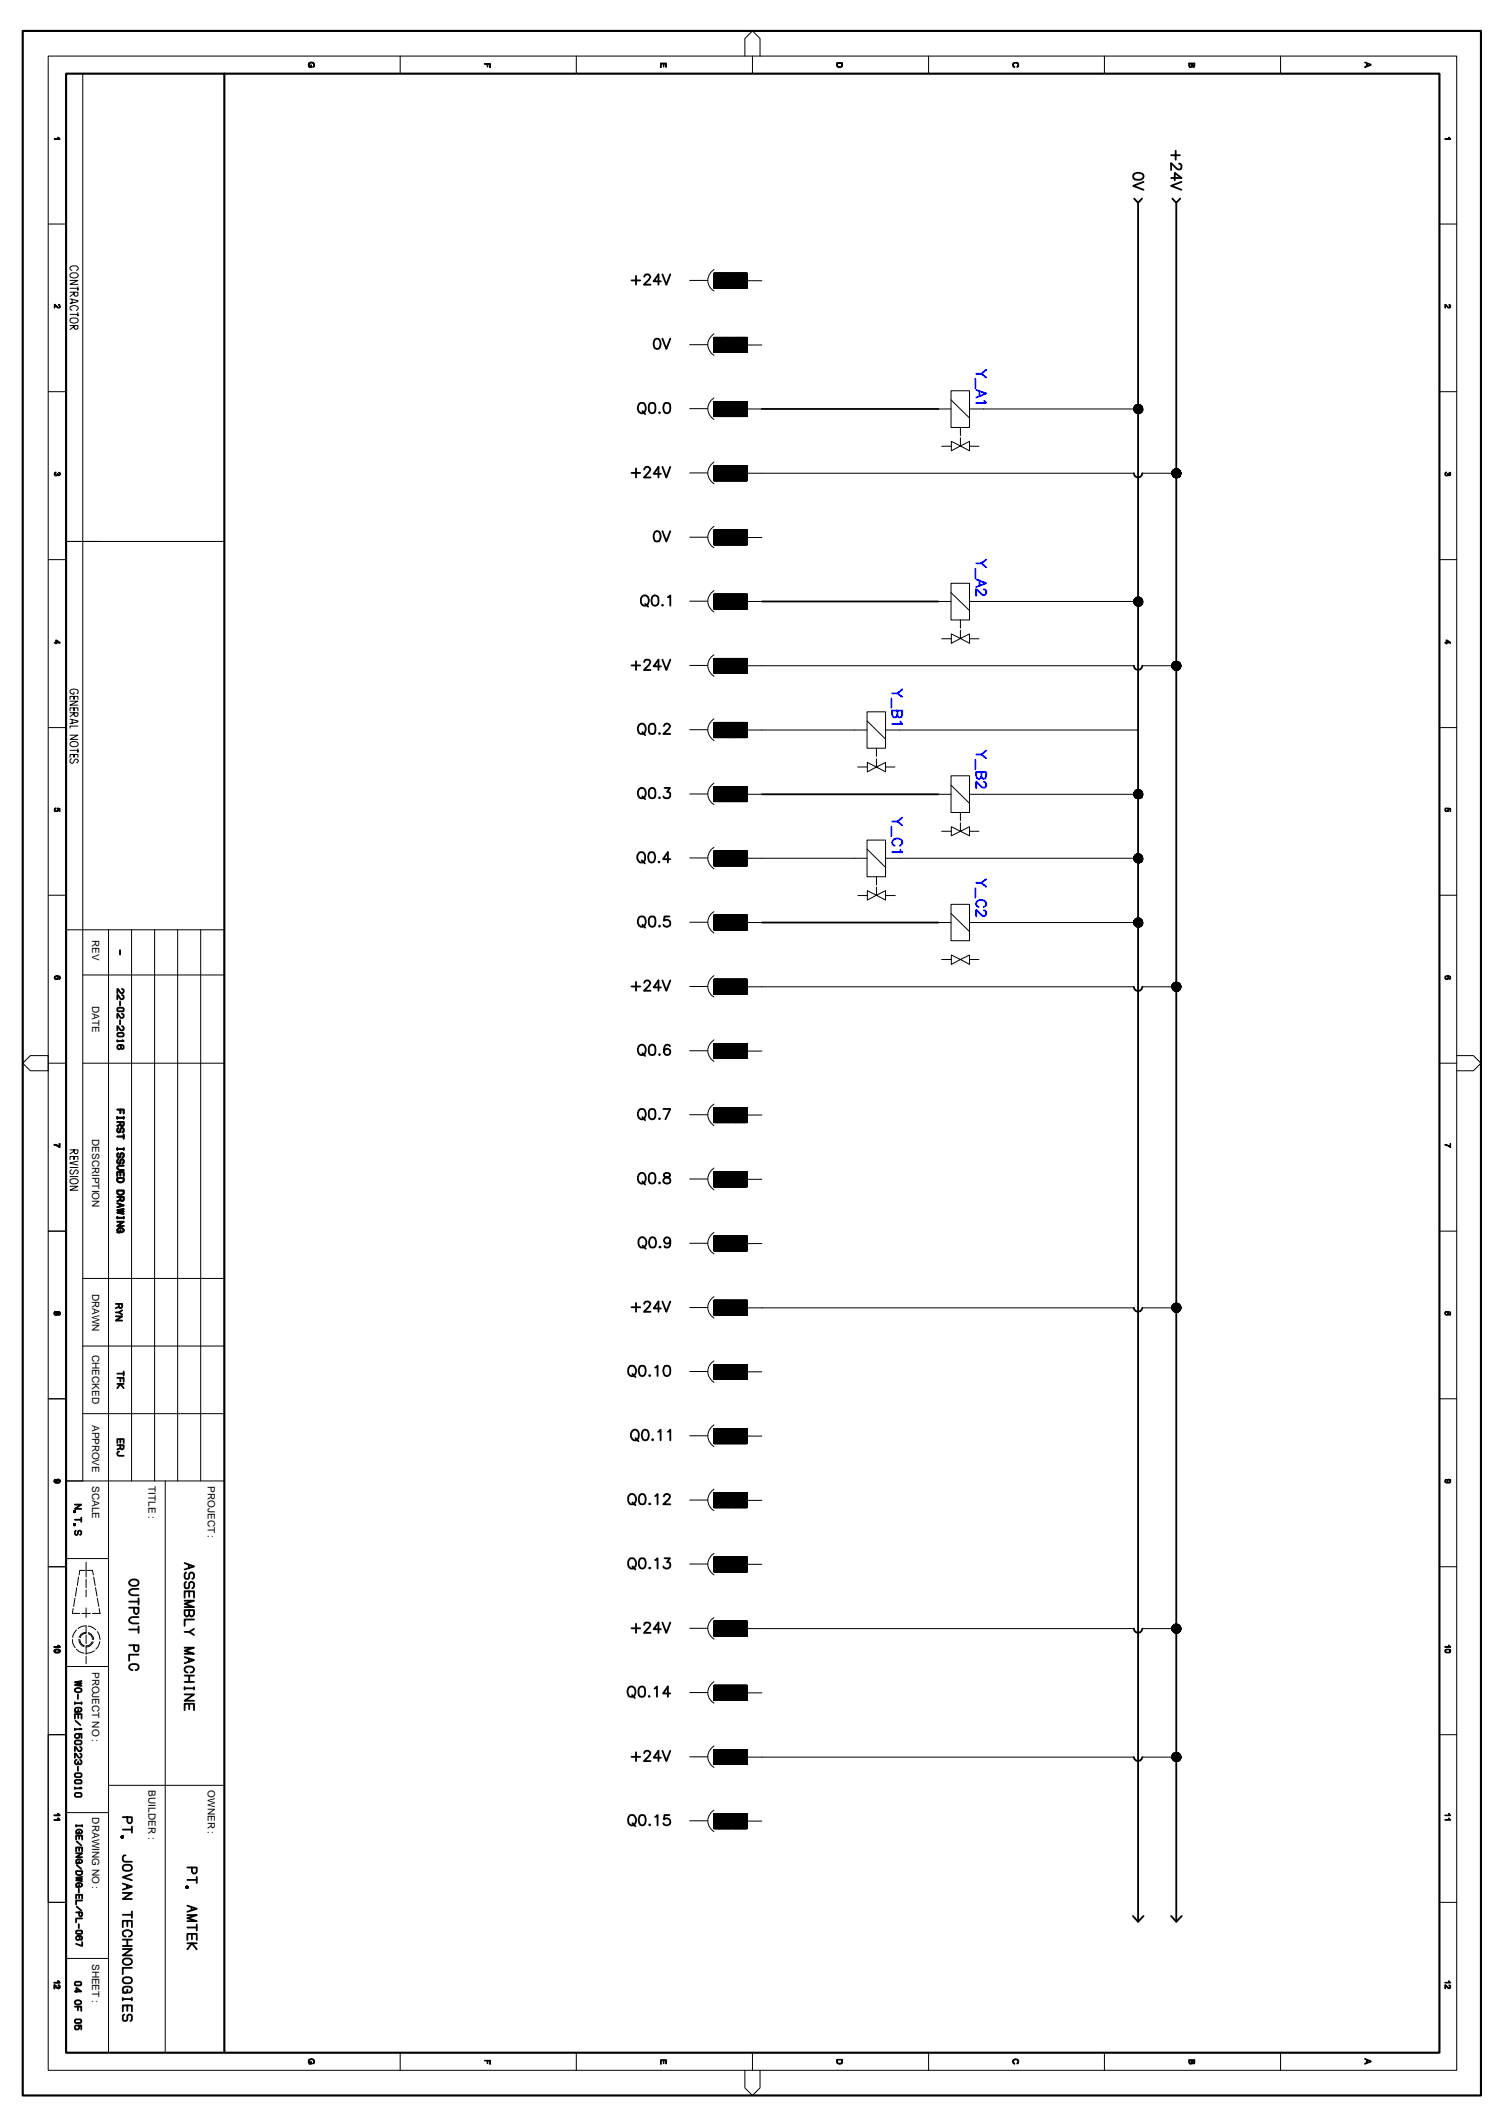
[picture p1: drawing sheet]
<svg xmlns="http://www.w3.org/2000/svg" width="210mm" height="297mm" viewBox="0 0 210 297" stroke-linecap="round" stroke-linejoin="round" font-family="sans-serif">
<defs><g id="words">
<g font-size="1.4">
<text x="12.9" y="131.3" transform="rotate(90 12.9 131.3)">REV</text>
<text x="12.9" y="140.5" transform="rotate(90 12.9 140.5)">DATE</text>
<text x="12.9" y="159" transform="rotate(90 12.9 159)">DESCRIPTION</text>
<text x="12.9" y="180.7" transform="rotate(90 12.9 180.7)">DRAWN</text>
<text x="12.9" y="189.2" transform="rotate(90 12.9 189.2)">CHECKED</text>
<text x="12.9" y="198.9" transform="rotate(90 12.9 198.9)">APPROVE</text>
<text x="12.9" y="207.5" transform="rotate(90 12.9 207.5)">SCALE</text>
<text x="20.7" y="207.5" transform="rotate(90 20.7 207.5)">TITLE :</text>
<text x="29" y="207.5" transform="rotate(90 29 207.5)">PROJECT :</text>
<text x="12.9" y="233.4" transform="rotate(90 12.9 233.4)">PROJECT NO :</text>
<text x="20.7" y="250" transform="rotate(90 20.7 250)">BUILDER :</text>
<text x="29" y="250" transform="rotate(90 29 250)">OWNER :</text>
<text x="12.9" y="253.8" transform="rotate(90 12.9 253.8)">DRAWING NO :</text>
<text x="12.9" y="274.2" transform="rotate(90 12.9 274.2)">SHEET :</text>
</g>
</g></defs>
<g fill="none" stroke="#000" stroke-width=".25">
<path d="M88.2 39.2h1.2M88.8 38.5v1.3M90 38.7a.43 .43 0 0 1 .4-.4 .43 .43 0 0 1 .4 .3l-.2 .5-.7 .7h.9M92.3 39.3h-1l.6-1v1.5M92.5 38.3l.5 1.5 .6-1.5M158.3 24.3a.93 .93 0 0 1 1.4 .3v.1a.64 .64 0 0 1-.9 .4h-.3a.57 .57 0 0 1-.2-.8zM158.4 27.7l.5 .6 .6-.6M158.9 28.3v240.1M159.7 25.4l-1.5 .6 1.5 .5M163.5 24.8h1.5l-1-.7v1.1M163.5 21.7h1.3M163.7 27.7l.6 .6 .5-.6"/>
<path d="M164.2 21v1.3M164.3 28.3v240.1M164.6 22.9h.2a.51 .51 0 0 1 0 .7 .53 .53 0 0 1-.6-.1l-.7-.7v.9M165 25.4l-1.5 .6 1.5 .5M89.2 56.5a.54 .54 0 0 1 .6-.2 .54 .54 0 0 1 .4 .5v.4a.55 .55 0 0 1-.6 .5 .55 .55 0 0 1-.5-.5zM89.7 57.4l.4 .4M90.8 56.3a.51 .51 0 0 1 .7 .2 1.51 1.51 0 0 1-.1 1.1 .47 .47 0 0 1-.8-.2 1.3 1.3 0 0 1 .2-1.1zM91.5 47.4a.43 .43 0 0 1 .7 .2 .87 .87 0 0 1-.4 1.1l-.3-.1a1.04 1.04 0 0 1 0-1.2zM92.1 57.6h.1l-.1 .1zM92.5 47.3l.5 1.4 .6-1.4M92.8 56.3a.57 .57 0 0 1 .8 .2 1.3 1.3 0 0 1-.2 1.1 .43 .43 0 0 1-.7-.2 1.12 1.12 0 0 1 .1-1.1zM106.4 57.1h24.6"/>
<path d="M158.4 57.2l.5 .5zM158.4 57.2l.4 .5zM158.4 57l.7 .7M158.4 57l.6 .7M158.4 57.1l.6 .6M158.4 57.2l.5 .5M158.4 57.3l.4 .4M158.4 56.9l.8 .8zM158.4 56.9l.7 .8zM158.4 57.3l.3 .4zM158.4 56.9l.8 .8M158.4 57.4l.3 .3"/>
<path d="M158.5 56.8l.8 .8zM158.5 57.4l.2 .2zM158.5 56.9l.7 .7M158.5 56.8l.8 .8M158.5 56.7l.8 .9zM158.5 57.5l.1 .1M158.5 56.7l.9 .8zM158.5 56.7l.8 .8M158.6 56.7l.8 .8zM158.6 56.6l.8 .9M158.6 56.6l.9 .8M158.7 56.6l.8 .8z"/>
<path d="M158.7 56.6l.8 .7zM158.7 56.6l.8 .7M158.8 56.6l.7 .7zM158.8 56.6l.7 .6M158.9 56.6l.6 .6M159 56.6l.5 .5M159 56.6l.5 .5zM159 56.6l.5 .4zM159.1 56.6l.4 .4zM159.1 56.6l.4 .3zM159.2 56.6l.3 .3zM159.2 56.6l.3 .3"/>
<path d="M88.2 66h1.2M88.8 65.4v1.3M90 65.6l.1-.3 .2-.1a.45 .45 0 0 1 .5 .4l-.9 1.1h.9M91.5 74.3a.43 .43 0 0 1 .7 .2 1.12 1.12 0 0 1-.2 1.1 .51 .51 0 0 1-.6-.2 1.12 1.12 0 0 1 .1-1.1zM92.3 66.2h-1l.6-1v1.5M92.5 65.2l.5 1.5 .6-1.5M92.5 74.2l.5 1.4 .6-1.4M158.3 66.1a.59 .59 0 0 0 .6 .6 .59 .59 0 0 0 .6-.6M163.7 65.9l.8 .7zM163.7 66.2l.4 .4zM163.7 66.3l.4 .3zM163.7 66l.7 .6"/>
<path d="M163.7 66l.7 .7M163.7 66l.6 .7M163.7 66.1l.6 .6M163.7 66.2l.6 .5M163.7 66.3l.3 .3M163.8 65.8l.8 .8-.8-.8 .7 .8-.8-.7M163.8 66.4l.2 .2M163.8 66.4l.1 .1M163.8 65.7l.9 .8zM163.9 65.7l.8 .8zM163.9 65.7l.8 .8M163.9 65.6l.8 .9-.8-.9 .9 .8"/>
<path d="M164 65.6l.8 .8zM164 65.6l.8 .7zM164 65.5l.8 .8-.8-.7M164.1 65.5l.7 .8M164.2 65.5l.6 .7-.6-.7M164.3 65.5l.5 .6M164.3 65.5l.5 .6-.5-.6 .5 .6M164.5 65.6l.3 .2M164.6 66.5l-.8-.8 .8 .8M164.6 65.6l.2 .2M164.6 65.7h.1M164.8 65.9l-.4-.4 .4 .5-.4-.5 .4 .5-.5-.5 .5 .5"/>
<path d="M164.8 66.3l-.8-.8 .8 .8M164.8 66.2l-.7-.7 .7 .7M88.2 92.9h1.2M88.8 92.3v1.3M89.6 83.4a.6 .6 0 0 1 .8-.1 .6 .6 0 0 1 .2 .7 .55 .55 0 0 1-.6 .6 .55 .55 0 0 1-.5-.6zM90 92.5a.44 .44 0 0 1 .4-.4 .44 .44 0 0 1 .4 .3l-.2 .5-.7 .7h.9M90.1 84.3l.4 .4M91.2 83.2a.5 .5 0 0 1 .7 .2 1.3 1.3 0 0 1-.2 1.1 .45 .45 0 0 1-.6-.2 1.12 1.12 0 0 1 .1-1.1zM92.3 93h-1l.6-.9v1.5M92.5 84.5h.1l-.1 .1zM92.5 92.1l.5 1.5 .6-1.5M93.3 83.4l.3-.3v1.5"/>
<path d="M106.4 84h24.6M158.3 93a.59 .59 0 0 0 .6 .6 .59 .59 0 0 0 .6-.6M158.4 84l.5 .6zM158.4 84.1l.4 .5zM158.4 83.9l.7 .7M158.4 83.9l.6 .7M158.4 84l.6 .6M158.4 84.1l.5 .5M158.4 84.2l.4 .4-.4-.4M158.4 83.8l.8 .7zM158.4 84.2l.3 .3zM158.4 83.8l.7 .8-.7-.7"/>
<path d="M158.4 83.7l.8 .8M158.4 84.2l.3 .3M158.5 83.7l.7 .8M158.5 84.3l.2 .2M158.5 83.6l.9 .8M158.5 83.7l.8 .8-.8-.8M158.5 83.6l.9 .8-.8-.8M158.6 83.5l.8 .9M158.7 83.5l.8 .8zM158.7 83.5l.8 .7zM158.7 83.5l.8 .7M158.8 83.4l.7 .7-.6-.7"/>
<path d="M158.9 83.4l.6 .7M159 83.4l.5 .6M159 83.4l.5 .5zM159.1 83.4l.4 .5-.5-.5 .5 .5M159.1 83.5l.4 .3M159.2 83.5l.3 .3zM159.2 83.5l.3 .2M159.3 84.5l-.8-.8 .8 .8M159.4 84.3l-.7-.8 .8 .8M159.5 84.2l-.8-.7 .8 .7M163.7 93l.6 .6M163.7 92.8l.7 .8z"/>
<path d="M163.7 93l.5 .6zM163.7 92.8l.8 .7M163.7 92.9l.7 .7M163.7 92.9l.6 .7M163.7 92.7l.8 .8zM163.7 93.2l.4 .3-.4-.4 .4 .5-.4-.5 .5 .5-.5-.6 .5 .6M163.7 93.3l.3 .2M163.8 92.6l.8 .8zM163.8 92.7l.8 .8-.9-.8 .8 .8M163.8 93.3l.2 .2M163.8 93.3l.1 .1M163.8 92.6l.8 .8"/>
<path d="M163.9 92.5l.8 .8M163.9 92.6l.8 .8M164 92.5l.8 .8-.8-.8 .8 .7M164 92.4l.8 .8M164.1 92.4l.7 .8zM164.1 92.4l.7 .7M164.2 92.4l.6 .7zM164.3 92.4l.5 .6-.5-.6M164.4 93.5l-.7-.7 .7 .8M164.5 92.4l.3 .4M164.5 92.5l.3 .3M164.5 92.5l.3 .2"/>
<path d="M164.6 92.5l.2 .2M164.6 92.5l.1 .1M164.7 93.3l-.8-.8 .8 .8M164.8 93.1l-.7-.7 .7 .7M164.8 92.8l-.5-.4 .5 .5-.5-.5 .5 .5M164.8 93l-.6-.6 .6 .6M89.2 101.3a.54 .54 0 0 1 .6-.2 .54 .54 0 0 1 .4 .5v.3a.55 .55 0 0 1-.6 .6 .55 .55 0 0 1-.5-.6zM89.2 110.2a.54 .54 0 0 1 .6-.2 .54 .54 0 0 1 .4 .6v.3a.55 .55 0 0 1-.6 .6 .55 .55 0 0 1-.5-.6zM89.3 119a.7 .7 0 0 1 .8 .4 .7 .7 0 0 1-.1 .8 .6 .6 0 0 1-.8 .1 .6 .6 0 0 1-.2-.8zM89.7 102.2l.4 .5M89.7 111.2l.4 .4M90.7 119a.51 .51 0 0 1 .7 .3 .75 .75 0 0 1-.5 1.1 .93 .93 0 0 1-.2-1.4z"/>
<path d="M90.8 101.1a.43 .43 0 0 1 .7 .2 1.51 1.51 0 0 1-.1 1.1 .55 .55 0 0 1-.8-.2 1.3 1.3 0 0 1 .2-1.1zM90.8 110.1a.43 .43 0 0 1 .7 .2 1.51 1.51 0 0 1-.1 1.1 .55 .55 0 0 1-.8-.2 1.3 1.3 0 0 1 .2-1.1zM92.1 102.4h.1l-.1 .1zM92.1 111.3l.1 .1-.1 .1zM92.7 101.4a.43 .43 0 0 1 .4-.4 .43 .43 0 0 1 .5 .3l-.3 .5-.7 .7h1M92.8 110h.8l-.5 .6a.46 .46 0 0 1 .5 .5 .46 .46 0 0 1-.6 .4l-.2-.1-.2-.2M93.6 120h-1l.7-1v1.4M106.4 110.9h24.6M158.4 110.7l.7 .8zM158.4 119.9l.5 .5zM158.4 120l.4 .4zM158.4 110.8l.7 .7"/>
<path d="M158.4 110.8l.6 .7M158.4 110.9l.6 .6M158.4 119.7l.7 .7M158.4 119.8l.6 .6M158.4 119.9l.5 .5M158.4 119.6l.8 .8zM158.4 110.7l.7 .8-.7-.8 .8 .7-.7-.8 .8 .8-.8-.8 .8 .8M158.4 119.6l.8 .8-.7-.8M158.5 119.5l.8 .9M158.5 111.2l.2 .2M158.5 119.5l.8 .8zM158.5 110.5l.8 .8-.8-.7"/>
<path d="M158.5 111.3l.1 .1M158.5 110.5l.8 .8zM158.5 110.5l.8 .8M158.5 119.4l.8 .9M158.6 119.4l.8 .8zM158.6 110.4l.8 .9M158.6 119.4l.8 .8M158.7 110.4l.8 .8-.8-.8 .8 .7-.8-.7M158.7 110.4l.8 .8-.9-.8 .8 .9-.8-.9M158.7 119.3l.8 .8M158.7 119.4l.7 .7M158.7 119.3l.8 .8z"/>
<path d="M158.7 111.4l-.3-.3 .3 .3M158.7 111.5l-.3-.5 .4 .5-.4-.5 .5 .5-.5-.5 .5 .5M158.7 119.3l.8 .7M158.8 110.4l.7 .7zM158.8 110.3l.7 .7M158.8 119.3l.7 .7M158.9 110.3l.6 .7M158.9 119.3l.6 .6M159 110.3l.5 .6M159 119.3l.5 .5M159 119.3l.5 .5zM159.1 119.3l.4 .4z"/>
<path d="M159.2 119.3l.3 .3zM159.2 110.4l.3 .2M159.2 119.3l.3 .3M159.3 110.4l.1 .2M159.5 110.7l-.3-.3 .3 .3M159.5 110.7l-.4-.4 .4 .5-.5-.5 .5 .5-.5-.5 .5 .5M16.8 132.7v.6M16.8 139.8v.6M17 138.1l.3 .2-.2 .3h-.3l-.4-.5v.6M17 138.9l.3 .2-.1 .3-.4 .1-.4-.6v.6M88.2 137.8h1.2M88.8 137.1v1.2"/>
<path d="M89.2 128.1a.56 .56 0 0 1 .6-.1 .56 .56 0 0 1 .4 .5v.4a.55 .55 0 0 1-.6 .5 .55 .55 0 0 1-.5-.5zM89.6 120.1l.4 .5M89.7 129.1l.4 .4M90 137.2a.43 .43 0 0 1 .4-.3 .43 .43 0 0 1 .4 .3l-.2 .5-.7 .6h.9M90.8 128a.51 .51 0 0 1 .7 .2 1.51 1.51 0 0 1-.1 1.1 .47 .47 0 0 1-.8-.2 1.3 1.3 0 0 1 .2-1.1zM91.9 120.4h.2h-.1zM92.1 129.2l.1 .1-.1 .1zM92.3 137.9h-1l.6-1v1.4M92.5 136.9l.5 1.4 .6-1.4M93.5 128h-.7l-.1 .6a.51 .51 0 0 1 .8 0 .51 .51 0 0 1-.1 .7 .51 .51 0 0 1-.8-.2M106.4 128.8h24.6M158.3 137.8a.59 .59 0 0 0 .6 .6 .59 .59 0 0 0 .6-.6"/>
<path d="M158.4 120l.4 .4-.4-.4M158.4 128.7l.6 .7M158.4 128.8l.6 .6M158.4 128.8l.5 .6M158.4 128.9l.4 .5-.4-.4M158.4 120.1l.3 .3zM158.4 129l.3 .4zM158.4 128.6l.8 .7-.8-.7 .7 .8M158.4 120.1l.3 .3M158.5 128.5l.8 .8zM158.5 128.6l.8 .7M158.5 120.1l.2 .3"/>
<path d="M158.5 120.2l.2 .2M158.5 129.1l.1 .2M158.5 128.4l.8 .8M158.5 128.5l.8 .8M158.5 120.2l.1 .1M158.5 129.2l.1 .1M158.5 128.4l.8 .8zM158.6 128.4l.8 .8M158.6 128.3l.8 .8M158.7 128.3l.7 .8zM158.7 129.3l-.3-.2 .3 .3M158.7 128.3l.8 .8"/>
<path d="M158.7 128.3l.8 .7M158.7 128.3l.8 .7zM158.8 128.3l.7 .6M158.8 128.3l.7 .6-.6-.6M158.9 128.2l.6 .6M159 128.2l.5 .6M159 128.2l.5 .6-.5-.5M159 128.3l.5 .4zM159.1 128.3l.4 .4zM159.1 120.4l-.7-.7 .7 .7M159.2 128.3l.3 .3-.3-.3M159.2 128.3l.3 .3"/>
<path d="M159.3 128.4l.1 .1M159.3 128.4h.1M159.5 120.1l-.8-.8 .8 .8M159.5 128.7l-.4-.4 .4 .4M159.5 129l-.8-.7 .8 .7M163.7 137.8l.6 .6zM163.7 137.9l.5 .4zM163.7 137.9l.4 .4zM163.7 138l.4 .3zM163.7 137.6l.8 .7M163.7 137.7l.6 .6M163.7 137.8l.6 .6"/>
<path d="M163.7 137.8l.5 .5M163.7 138l.3 .3M163.8 138.1l.2 .2M163.8 138.1l.1 .2M163.8 137.4l.9 .8M163.8 137.4l.8 .9-.8-.8M163.9 137.3l.8 .9-.8-.9M164 138.3l-.3-.3 .3 .3M164.1 137.2l.7 .7zM164.1 137.2l.7 .7-.6-.7M164.2 137.2l.6 .7M164.2 138.4l-.5-.6 .6 .6"/>
<path d="M164.3 137.2l.5 .6M164.4 137.2l.4 .5zM164.4 138.3l-.7-.6 .7 .6M164.5 137.2l.3 .4zM164.5 137.2l.3 .3M164.6 138.3l-.9-.8 .8 .8M164.6 137.3l.2 .2M164.6 138.2l-.8-.8 .9 .8M164.7 138.1l-.8-.8 .9 .8M164.8 138l-.8-.7 .8 .8M164.8 137.6l-.4-.4 .4 .4M164.8 138l-.7-.8 .7 .8-.8-.7 .8 .7"/>
<path d="M16.4 154.9h.9v.6M16.4 156.7h.9v.4l-.2 .1-.3-.1v-.4M16.4 145.2v.3M16.4 156v.2M16.4 156.1h.9M16.4 158.7h.9M16.4 140.8l.1-.1h.6l.2 .2v.2l-.1 .1h-.7l-.1-.1zM16.5 144.3l.6-.1 .2 .2v.2l-.2 .1h-.6l-.1-.1zM16.5 157.5l-.1 .2v.3l.1 .1h.3l.1-.5h.3l.1 .4-.2 .1M16.7 145.9l.2 .2v.2l-.2 .2h-.1l-.2-.2v-.2l.2-.2h.5l.2 .2v.2l-.2 .2M16.8 142.5v.5M16.8 154.9v.5"/>
<path d="M16.8 157.1l-.4 .1M17 141.6l.3 .1v.3l-.2 .1h-.3l-.4-.5v.6M17 143.3l.3 .2-.1 .3h-.4l-.4-.5v.6M17.1 145.2l.2 .2h-.9M17.3 156v.2M17.3 158.4v.6M89.2 146.1a.54 .54 0 0 1 .6-.2 .54 .54 0 0 1 .4 .5v.4a.55 .55 0 0 1-.6 .5 .55 .55 0 0 1-.5-.5zM89.2 155.1a.54 .54 0 0 1 .6-.2 .54 .54 0 0 1 .4 .5v.3a.55 .55 0 0 1-.6 .6 .55 .55 0 0 1-.5-.6zM89.7 147.1l.4 .3M89.7 156l.4 .4M90.8 146a.43 .43 0 0 1 .7 .2 1.51 1.51 0 0 1-.1 1.1 .55 .55 0 0 1-.8-.2 1.3 1.3 0 0 1 .2-1.1zM90.8 154.9a.51 .51 0 0 1 .7 .2 1.51 1.51 0 0 1-.1 1.1 .47 .47 0 0 1-.8-.2 1.3 1.3 0 0 1 .2-1.1z"/>
<path d="M92.1 147.2l.1 .1h-.1zM92.1 156.2h.1l-.1 .1zM92.6 154.9h1l-.7 1.4M93.6 146.1a.41 .41 0 0 0-.5-.2 .41 .41 0 0 0-.3 .3 1 1 0 0 0 .1 1.1 .45 .45 0 0 0 .7-.2 .45 .45 0 0 0-.3-.6 .45 .45 0 0 0-.6 .4M16.4 164.5h.9v.4l-.3 .2h-.4l-.2-.2zM16.4 166.2h.9v.4l-.3 .2h-.4l-.2-.2zM16.4 164.2v-.5h.9v.5M16.4 167.1h.9v.5l-.2 .1h-.1l-.2-.1v-.5M16.4 168l.9 .3-.9 .3M16.4 170.6h.9l-.9 .6h.9M16.4 160.3v.3M16.4 169.9v.2"/>
<path d="M16.4 160.4h.9M16.4 170.1h.9M16.5 161l-.1 .2v.3l.1 .1h.3v-.5h.4l.1 .4-.2 .1M16.5 161.9l-.1 .2v.2l.1 .2 .3-.1 .1-.5 .3 .1 .1 .3-.2 .2M16.7 172.1a.3 .3 0 0 1-.3-.3 .3 .3 0 0 1 .3-.3h.3l.3 .2v.2l-.3 .2M16.8 168.1v.3M16.8 171.8v.3h-.4M16.8 163.7v.5M16.8 167.6l-.4 .1M17.3 162.8h-.6a.3 .3 0 0 0-.3 .3 .3 .3 0 0 0 .3 .3h.6M17.3 168.8l-.9 .2 .9 .2-.9 .1 .9 .2M17.3 160.3v.3"/>
<path d="M17.3 169.9v.2M89.2 164a.54 .54 0 0 1 .6-.2 .54 .54 0 0 1 .4 .5v.4a.55 .55 0 0 1-.6 .6 .55 .55 0 0 1-.5-.6zM89.4 172.8a.68 .68 0 0 1 .8 .3 .68 .68 0 0 1-.1 .9l-.1 .2a.7 .7 0 0 1-.8-.4 .7 .7 0 0 1 .1-.8zM89.7 165l.4 .4M89.7 173.9l.5 .5M90.8 163.9a.43 .43 0 0 1 .7 .2 1.51 1.51 0 0 1-.1 1.1 .47 .47 0 0 1-.8-.2 1.3 1.3 0 0 1 .2-1.1zM90.8 172.8a.43 .43 0 0 1 .7 .3 1.12 1.12 0 0 1-.1 1.1 .51 .51 0 0 1-.7-.3 1.12 1.12 0 0 1 .1-1.1zM92.1 165.1l.1 .1-.1 .1zM92.1 174.2l.1-.1v.1zM92.8 163.9l-.1 .3 .2 .1a.65 .65 0 0 1 .7 .7 .51 .51 0 0 1-.6 .3 .51 .51 0 0 1-.4-.5 .92 .92 0 0 1 .9-.5l.1-.3a.54 .54 0 0 0-.8-.1zM93.6 173.3a.45 .45 0 0 1-.7 .3 .45 .45 0 0 1-.1-.7 .45 .45 0 0 1 .8 .1 1.42 1.42 0 0 1-.2 1.2h-.6v-.2M16.2 182.1h.9v.4l-.2 .2-.3-.2v-.4"/>
<path d="M16.2 183.8h.9l-.9 .6h.9M16.4 192.4h.9v.6M16.4 193.8l.4-.5 .5 .5M16.4 191.8h.9M16.4 193.3h.9M16.6 182.5l-.4 .2M16.6 183.3l.5 .3M16.8 192.4v.5M17.1 183l-.5 .3h-.4M17.3 191.5v.6M88 190.8a.7 .7 0 0 1 .8 .3 .7 .7 0 0 1-.2 .8l-.2 .3a.73 .73 0 0 1-.7-.5 .73 .73 0 0 1 .1-.8zM88.2 182.5h1.2"/>
<path d="M88.3 199.9l.2-.3a.77 .77 0 0 1 .7 .6 .77 .77 0 0 1-.3 .8l-.1 .1a.77 .77 0 0 1-.7-.4 .77 .77 0 0 1 .2-.8zM88.3 191.9l.4 .4M88.8 181.9v1.3M89.4 190.8a.51 .51 0 0 1 .7 .2 .75 .75 0 0 1-.5 1.2 .93 .93 0 0 1-.2-1.4zM89.8 199.7a.43 .43 0 0 1 .7 .2 .75 .75 0 0 1-.5 1.2 .93 .93 0 0 1-.2-1.4zM90 182.1a.44 .44 0 0 1 .4-.4 .44 .44 0 0 1 .4 .3l-.2 .5-.7 .7h.9M90.6 192.1h.2l-.1 .1zM91.5 191l.3-.3v1.5M91.9 199.9l.3-.3v1.5M92.3 182.7h-1l.6-1v1.5M92.5 181.7l.5 1.5 .6-1.5M92.8 190.8a.57 .57 0 0 1 .8 .2 1.3 1.3 0 0 1-.2 1.1 .43 .43 0 0 1-.7-.2 1.12 1.12 0 0 1 .1-1.1z"/>
<path d="M93.3 199.9l.3-.3v1.5M158.3 182.6a.59 .59 0 0 0 .6 .6 .59 .59 0 0 0 .6-.6M163.7 182.5l.6 .7M163.7 182.6l.6 .6M163.7 182.7l.5 .5-.5-.5 .5 .5-.5-.5 .4 .5M163.7 182.4l.8 .8M163.7 182.8l.4 .3M163.7 182.8l.3 .3-.3-.3M163.7 182.9l.3 .2M163.8 182.3l.7 .8-.8-.8 .8 .8-.8-.7 .8 .7M163.8 183h.1M163.8 182.2l.8 .8-.8-.8"/>
<path d="M163.9 182.2l.8 .8M163.9 182.2l.8 .8-.8-.9 .9 .8M164 182.1l.8 .8-.8-.8M164.1 182l.7 .8-.6-.8M164.2 182l.6 .7M164.3 182l.5 .6M164.3 182l.5 .6zM164.3 182l.5 .5M164.4 182l.4 .5zM164.4 183.2l-.7-.7 .7 .7M164.5 182.1l.3 .3M164.5 182.1l.3 .2"/>
<path d="M164.6 182.1l.2 .2M164.6 183l-.8-.8 .8 .9M164.7 183l-.8-.8 .8 .8M164.8 182.5l-.4-.5 .4 .5M164.8 182.8l-.7-.8 .7 .8-.8-.7 .8 .8M10.3 212.9h.2v.1zM10.3 211.1h.2M10.3 212.9h.2M10.4 211l.1 .1v.1h-.1zM10.4 211h.1l-.1 .1zM10.4 212.9h.1zM10.4 212.9h.1h-.1z"/>
<path d="M10.4 211l.1 .1-.1 .1-.1-.1 .2-.1-.1 .2h.1l-.2-.1 .2-.1h-.1h.1v.2v-.2M10.4 211.2v-.2l.1 .1-.1 .1h.1M10.4 212.9h.1l-.1 .1-.1-.1h.2l-.1 .1h.1l-.2-.1h.2h-.1h.1v.1v-.1M10.4 213v-.1h.1l-.1 .1h.1M10.4 211v.2zM10.4 211v.2M10.4 212.9v.1M10.5 210.1h.8l-.8 .6h.8M10.5 212.2h.8M10.6 213.7l-.1 .2v.3l.1 .1 .2-.1 .2-.4h.3v.4l-.1 .1M11.3 211.9v.6M16.4 201.5v-.5h.9v.5"/>
<path d="M16.4 201.8h.9v.4l-.2 .2h-.1l-.2-.2v-.4M16.6 202.7l-.2 .2v.2l.2 .2h.7M16.8 201v.5M16.8 202.2l-.4 .2M25.8 218.3l1.3 .4-1.3 .5M26 219.6l-.2 .2 .1 .6h.4l.2-.7 .3-.1 .3 .2v.5l-.3 .2M26.4 218.5v.4M87.8 208.8a.6 .6 0 0 1 .8 0 .6 .6 0 0 1 .2 .7 .55 .55 0 0 1-.5 .6 .55 .55 0 0 1-.6-.6zM88 217.6a.7 .7 0 0 1 .8 .4 .7 .7 0 0 1-.2 .8l-.2 .2a.73 .73 0 0 1-.7-.4 .73 .73 0 0 1 .1-.8zM88.3 209.8l.4 .4M88.3 218.7l.4 .5M88.7 200.8l.5 .5"/>
<path d="M89.4 208.7a.43 .43 0 0 1 .7 .2 1.12 1.12 0 0 1-.1 1.1 .51 .51 0 0 1-.7-.2 1.12 1.12 0 0 1 .1-1.1zM89.4 217.6a.51 .51 0 0 1 .7 .2 .75 .75 0 0 1-.5 1.2 .93 .93 0 0 1-.2-1.4zM90.6 210l.1-.1 .1 .1zM90.6 218.9h.2l-.1 .1zM91.1 201h.1l-.1 .1zM91.5 208.9l.3-.3v1.5M91.5 217.8l.3-.2v1.4M92.7 209a.43 .43 0 0 1 .4-.4 .43 .43 0 0 1 .5 .3l-.3 .5-.7 .7h1M92.8 217.6h.8l-.5 .5a.46 .46 0 0 1 .5 .6 .46 .46 0 0 1-.6 .3l-.3-.1-.1-.2M10.5 240v-.6h.9v.6M10.5 237.7v.3M10.5 237.8h.9"/>
<path d="M10.5 235.8a.6 .6 0 0 1 .9 .1v.2a.6 .6 0 0 1-.9 .1zM10.8 239.1a.3 .3 0 0 1-.4-.3 .3 .3 0 0 1 .4-.3h.4a.3 .3 0 0 1 .2 .3 .3 .3 0 0 1-.3 .3M10.9 236.6v.6M10.9 238.8v.3h-.4M10.9 239.4v.5M11.4 234.7l-.9 .2 .9 .2-.9 .2 .9 .1M11.4 237.7v.3M18 224.5h1.3v.6l-.1 .2a.3 .3 0 0 1-.3 .1 .3 .3 0 0 1-.2-.3v-.6M18 229.7h1.3v.6a.32 .32 0 0 1-.3 .3 .32 .32 0 0 1-.3-.3v-.6M18 223.6h1.3M18 227.5h1.3M18.2 220.7a.77 .77 0 0 1 1.1 .2 .43 .43 0 0 1-.4 .5 .73 .73 0 0 1-.8-.2l-.1-.3z"/>
<path d="M18.5 233.2l-.3-.1-.2-.2v-.2a.87 .87 0 0 1 1.3-.1v.4l-.1 .1-.3 .1M19.3 221.9h-.8a.45 .45 0 0 0-.5 .4 .45 .45 0 0 0 .5 .5h.8M19.3 225.8h-.8a.45 .45 0 0 0-.5 .5 .45 .45 0 0 0 .5 .4h.8M19.3 231.1h-1.3v.8M19.3 223.2v.9M19.3 227.1v.9M25.8 224.8h1.3v.6l-.2 .2a.3 .3 0 0 1-.3 .1 .3 .3 0 0 1-.2-.3l-.2 .3-.4-.1zM25.8 223.1v-.9h1.3v.9M25.8 223.5h1.3l-1.3 .4 1.3 .5h-1.3M25.8 230.1h1.3l-1.3 .4 1.3 .4h-1.3M25.8 231.4l1.3 .4-1.3 .4M25.8 236.6h1.3l-1.3 .9h1.3"/>
<path d="M25.8 238.8v-.9h1.3v.9M25.8 234h1.3M25.8 234.9h1.3M25.8 235.6v.3M25.8 235.8h1.3M26 220.9l-.2 .2 .1 .6h.4l.2-.7 .3-.1 .3 .2v.5l-.3 .2M26.2 233.6a.42 .42 0 0 1-.4-.5 .42 .42 0 0 1 .4-.4 .79 .79 0 0 1 .9 .3v.2a.44 .44 0 0 1-.5 .4M26.4 231.6v.4M26.4 222.2v.8M26.4 224.8v.6M26.4 234v.9M26.4 237.9v.8"/>
<path d="M26.4 227.9l.7 .4M27.1 226.1h-1.3v.9M27.1 227.5l-.7 .4h-.6M27.1 235.6v.3M87.8 235.7a.6 .6 0 0 1 .7-.1 .6 .6 0 0 1 .2 .8 .55 .55 0 0 1-.5 .6 .55 .55 0 0 1-.6-.6zM88.2 227.4h1.2M88.3 236.7l.3 .4M88.8 226.7v1.3M89.4 235.6a.43 .43 0 0 1 .6 .2 1.51 1.51 0 0 1-.1 1.1 .55 .55 0 0 1-.7-.2 1.3 1.3 0 0 1 .2-1.1zM90 226.9a.44 .44 0 0 1 .4-.4 .44 .44 0 0 1 .4 .3l-.1 .3-.8 .9h.9M90.6 236.8l.1 .1h-.1zM91.4 235.8l.3-.3v1.4"/>
<path d="M92.3 227.5h-1l.6-.9v1.4M92.5 226.6l.5 1.4 .6-1.4M93.6 236.5h-1l.7-1v1.4M158.3 227.4a.59 .59 0 0 0 .6 .6 .59 .59 0 0 0 .6-.6M163.7 227.3l.7 .7zM163.7 227.2l.8 .8-.8-.8M163.7 227.2l.7 .8M163.7 227.3l.7 .7M163.7 227.4l.6 .6M163.7 227.6l.4 .4-.4-.4M163.7 227.5l.4 .5M163.7 227.1l.9 .8-.8-.8"/>
<path d="M163.7 227.6l.3 .3M163.8 227.7l.2 .2M163.8 227.8l.1 .1M163.8 227l.8 .9zM163.8 227l.8 .8M163.8 227.1l.8 .8M163.9 227l.8 .8zM163.9 227l.8 .8M163.9 227l.9 .8M164 226.9l.8 .8zM164 226.9l.8 .9zM164 226.9l.8 .7z"/>
<path d="M164.1 226.9l.7 .7zM164.1 228l-.4-.5 .5 .5-.5-.5 .6 .5M164.1 226.9l.7 .7M164.2 226.9l.6 .6M164.2 226.9l.6 .6zM164.2 226.8l.6 .7-.5-.7M164.3 226.9l.5 .5-.5-.5 .5 .4-.4-.4 .4 .4-.4-.4 .4 .3M164.5 227.9l-.8-.7 .8 .8M164.5 226.9l.3 .3M164.6 226.9l.2 .2M164.6 227h.1M164.8 227.4l-.5-.6 .5 .6"/>
<path d="M10.5 241.4v.2M10.5 249.6v.2M10.5 247.7l.7-.1 .2 .2v.2a.72 .72 0 0 1-.9 0zM10.5 248.6l.7-.1 .2 .2v.2l-.1 .1h-.8v-.1zM10.5 250.4h.7l.2 .1v.2a.72 .72 0 0 1-.9 0zM10.5 243.1l.7-.1 .2 .2v.2a.72 .72 0 0 1-.9 0zM10.5 240.3l.7 .6M10.6 256.9v-.6h.9v.6M10.6 258.5v-.5h.9v.5M10.6 258.8h.9l-.9 .5h.9M10.6 254.8v.3M10.6 254.9h.9"/>
<path d="M10.7 242.1l-.2 .2v.3l.2 .1 .3-.1 .1-.3-.2-.2h.5v.6M10.7 245.7l-.2 .2v.3l.2 .2 .2-.2M10.7 257.1l.6 .6M10.9 246.7v.6M10.9 256a.28 .28 0 0 1-.3-.2 .28 .28 0 0 1 .3-.3h.3a.28 .28 0 0 1 .3 .3 .28 .28 0 0 1-.3 .2M11 255.8v.2h-.4M11 259.9v.3h-.4M11 256.3v.5M11 258v.4M11.2 243.9l.2 .2-.1 .4h-.3l-.5-.6v.6M11.2 244.9l.2 .1v.3l-.1 .1h-.3l-.4-.5h-.1v.5M11.2 245.7l.2 .3-.1 .3h-.3l-.1-.3"/>
<path d="M11.2 241.4l.2 .1h-.9M11.2 249.6l.2 .1h-.9M11.5 254.8v.3M17 256.5h.1v-.1l-.1 .1 .1 .1v-.1v.1v-.2v.1h-.1l.1-.1v.2zM17 256.5h.2l-.1 .1zM17 256.5h.2M17 256.5v.1M17 256.4l.1 .2 .1-.1-.1 .1-.1-.1 .1-.1 .1 .1-.1 .1-.1-.1v.1l.1-.2-.1 .1 .1-.1v.2v-.1l-.1 .1zM17 256.5l.1 .1h-.1h.1M17 256.4h.1M17.1 256.4v.2M17.1 253.7h1.3v.6a.32 .32 0 0 1-.3 .3 .32 .32 0 0 1-.3-.3v-.6"/>
<path d="M17.1 255.5h1.3M17.5 259.1a.3 .3 0 0 0-.4 .2l.1 .5 .2 .2h1M18.4 255.1v.8M88 253.5a.7 .7 0 0 1 .8 .3 .7 .7 0 0 1-.2 .9l-.2 .2a.73 .73 0 0 1-.7-.4 .73 .73 0 0 1 .1-.8zM88.2 245.3h1.2M88.3 254.6l.4 .4M88.8 244.7v1.2M89.4 253.5a.51 .51 0 0 1 .7 .2 .75 .75 0 0 1-.5 1.2 .93 .93 0 0 1-.2-1.4zM90 244.8a.43 .43 0 0 1 .4-.3 .43 .43 0 0 1 .4 .3l-.2 .4-.7 .7h.9M90.6 254.8h.2l-.1 .1zM91.5 253.7l.3-.3v1.5M92.3 245.4h-1l.6-.9v1.4"/>
<path d="M92.5 244.5l.5 1.4 .6-1.4M93.5 253.4h-.7l-.1 .6a.51 .51 0 0 1 .8 .1 .51 .51 0 0 1-.1 .7 .51 .51 0 0 1-.8-.2M158.3 245.4a.59 .59 0 0 0 .6 .5 .59 .59 0 0 0 .6-.5M163.7 245.4l.5 .5zM163.7 245.2l.8 .7-.8-.7M163.7 245.2l.7 .7M163.7 245.4l.6 .5M163.7 245.4l.5 .5-.5-.5 .4 .5-.4-.4M163.7 245.1l.8 .8zM163.7 245.6l.3 .3zM163.7 245.1l.8 .8M163.7 245.6l.3 .3"/>
<path d="M163.8 245.1l.7 .7M163.8 245.7l.1 .1M163.8 244.9l.8 .9-.8-.8M163.9 244.9l.8 .8zM163.9 244.9l.8 .9M163.9 244.9l.9 .8M164 244.9l.8 .8zM164 244.8l.8 .8zM164 244.9l.8 .7zM164.1 244.8l.7 .7M164.2 244.8l.6 .6M164.3 244.8l.5 .6"/>
<path d="M164.3 244.8l.5 .5zM164.3 245.9l-.6-.6 .6 .6M164.3 244.8l.5 .5M164.4 244.8l.4 .4zM164.5 244.8l.3 .4zM164.5 244.8l.3 .3M164.6 244.9l.2 .1M164.6 245.8l-.8-.8 .8 .8M164.8 245.2l-.4-.4 .4 .4M10.5 278.1h.8l-.6-.5v.6M10.5 276.8l.7-.1 .1 .2v.2a.84 .84 0 0 1-.8 0zM10.5 279.4l.5-.1 .3 .2v.2l-.3 .2h-.4l-.1-.2z"/>
<path d="M10.6 261.3h.9v.3a.51 .51 0 0 1-.9 0zM10.6 265.1v-.5h.9v.5M10.6 267h.9v.4l-.2 .2-.2-.1-.1-.5M10.7 269.6h.6l.2 .1v.2l-.2 .1h-.6zM10.7 260.4l.6 .6M10.7 266.2l.6 .6M10.9 260.2a.28 .28 0 0 1-.3-.3 .28 .28 0 0 1 .3-.3h.3a.28 .28 0 0 1 .3 .3 .28 .28 0 0 1-.3 .3M10.9 263.5a.28 .28 0 0 1-.3-.3 .28 .28 0 0 1 .3-.3h.3a.28 .28 0 0 1 .3 .3 .28 .28 0 0 1-.3 .3M11 270.3l.1 .3v.2l-.1 .1-.3-.1-.1-.2 .2-.3h.5l.2 .3-.1 .2-.1 .1M11 263.7v.6M11 268.7v.5M11 263.2v.3h-.4"/>
<path d="M11 264.6v.4M11.5 262.1l-.9 .1 .9 .2-.9 .2 .9 .1M11.5 265.4h-.9v.5M11.5 267.9h-.9v.5M11.5 271.2v.5l-.9-.3M17.1 263l1.3 .4-1.3 .5M17.1 264.3h1.3l-1.3 .9h1.3M17.1 269.1v-.9h1.3v.9M17.1 272.2h1.3l-1.3 .8h1.3M17.1 267.4h1.3M17.1 270.8h1.3M17.1 271.7h1.3"/>
<path d="M17.1 279v.3M17.1 279.1h1.3M17.2 273.7a.77 .77 0 0 1 1.2 .1 .47 .47 0 0 1-.4 .6 .76 .76 0 0 1-.9-.4zM17.3 260.5l.3-.1a.73 .73 0 0 1 .8 .2v.1a.42 .42 0 0 1-.4 .5 .73 .73 0 0 1-.8-.2l-.1-.3zM17.3 276.2l.3-.1a.73 .73 0 0 1 .8 .2v.1a.42 .42 0 0 1-.4 .5 .73 .73 0 0 1-.8-.2l-.1-.3zM17.6 270.4a.44 .44 0 0 1-.5-.4 .44 .44 0 0 1 .5-.5h.4a.44 .44 0 0 1 .4 .5 .44 .44 0 0 1-.4 .4M17.6 278.3l-.3-.1-.2-.5a.81 .81 0 0 1 1.3-.1v.4l-.1 .2-.3 .1M17.7 263.2v.5M17.8 277.8v.5h-.7M17.8 268.2v.8M17.8 270.8v.9M18.4 261.7l-1.3 .4 1.3 .5"/>
<path d="M18.4 274.8h-1.3v.9M18.4 266.9v.9M18.4 279v.3M26 263.5h.2l-.1 .1-.1-.1 .1-.1 .1 .1h-.2l.1 .1v-.2l-.1 .2h.2l-.1-.2v.2l.1-.1M26 263.5h.2l-.1 .2zM26 263.4l.2 .2v-.1l-.1 .2-.1-.2h.2l-.2 .1 .1 .1-.1-.2v.1l.2-.2h-.2l.2 .1v.1v-.1M26 263.6v-.1l.2 .1h-.2h.2M26 263.4v.2l.2-.1M26 263.4h.2M26.1 263.4v.3M26.2 260.8h1.3v.6l-.2 .2h-.3l-.2-.2v-.6M26.2 266.1l1.3 .4-1.3 .5"/>
<path d="M26.2 267.4h1.3l-1.3 .4 1.3 .5h-1.3M26.2 270.9v-.9h1.3v.9M26.2 272.2l.6-.8 .7 .8M26.2 262.5h1.3M26.2 269.2h1.3M26.2 271.4h1.3M26.8 266.3v.4M26.8 270v.8M27.5 262.1v.8M27.5 268.7v.9M158.2 267.5l.7 .9 .8-.9M163.5 267.5l.8 .9 .7-.9"/>
<path d="M10.5 280.2h.8v.6M10.5 282.1l.1-.1h.6l.1 .1v.3a.84 .84 0 0 1-.8 0zM10.7 282.8l-.2 .2v.4l.5-.1v-.3l-.2-.2h.5v.6M10.9 280.2v.5M17.1 280.9v-.9h1.3v.9M17.4 281.3l-.3 .3 .1 .5 .2 .1 .3-.1 .1-.7 .4-.1 .2 .3v.4l-.2 .2M17.8 280v.8"/>
<circle cx="159" cy="57.1" r=".59"/>
<circle cx="164.3" cy="66.1" r=".59"/>
<circle cx="159" cy="84" r=".58"/>
<circle cx="164.3" cy="93" r=".59"/>
<circle cx="159" cy="110.9" r=".58"/>
<circle cx="159" cy="119.9" r=".58"/>
<circle cx="158.9" cy="128.8" r=".58"/>
<circle cx="164.3" cy="137.8" r=".59"/>
<circle cx="164.3" cy="182.6" r=".58"/>
<circle cx="164.3" cy="227.4" r=".59"/>
<circle cx="164.3" cy="245.3" r=".58"/>
</g>
<g fill="none" stroke="#000" stroke-width=".14">
<path d="M6.7 7.8h196.7v281.3h-196.7zM11.6 10.3v119.5M55.9 7.8v2.5M80.5 7.8v2.5M104 7.8v-2.4l1.1-1.1 1 1.1v2.4M105.1 7.8v2.5M129.7 7.8v2.5M154.2 7.8v2.5M178.8 7.8v2.5M6.8 31.3h2.4M9.8 38.3a.74 .74 0 0 1 1.1 .1 .65 .65 0 0 1-1.1 .1zM9.8 39.2h1.1l-1.1 .5h1.1"/>
<path d="M10 37.8a.33 .33 0 0 1-.2-.4 .33 .33 0 0 1 .4-.3h.1a.36 .36 0 0 1 .5 .2 .36 .36 0 0 1-.1 .5M96.3 39.2h2.5M99.7 38.1h4.6v2.2h-4.6zM99.7 38.2l.1 .1M99.7 38.2v.1M99.7 38.4l.2 .1-.2-.1M99.7 38.5h.1M99.7 38.5l.1 .1M99.7 38.6l.1 .1M99.7 38.7h.1M99.7 38.7l.1 .1M99.7 38.7l.1 .2"/>
<path d="M99.7 38.8h.1M99.7 38.8l.1 .1M99.7 38.8l.1 .2M99.7 38.9l.1 .1M99.7 39h.1M99.7 39l.1 .1M99.7 39.1h.1M99.7 39.1l.1 .1M99.7 39.2h.1M99.7 39.2l.2 .1M99.7 39.2l.2 .2M99.7 39.3h.1"/>
<path d="M99.7 39.3l.1 .1M99.7 39.3v.1M99.7 39.4l.1 .1M99.7 39.4v.1M99.7 39.5h.1M99.7 39.5l.1 .1M99.7 39.5v.1M99.7 39.6v.1M99.7 39.7h.1M99.7 39.7l.1 .1M99.7 39.8h.1M99.7 39.8l.1 .1"/>
<path d="M99.7 39.9h.1M99.7 39.9l.1 .1M99.7 39.9v.1M99.7 37.6a1.74 1.74 0 0 0 0 3M99.7 38.2h.1M99.7 38.6h.1M99.7 39.1v.1M99.7 38.4h.1M99.7 38.9h.1M99.7 39.4h.1M99.7 39.6h.1M99.7 38.4l.4 .3"/>
<path d="M99.7 38.6v.1M99.7 38.8v.1M99.7 38.9v.1M99.7 39v.1M99.7 38.2l.2 .1M99.7 38.3l.1 .1M99.7 38.4l.1 .1M99.7 38.4v.1M99.7 38.7h.2M99.7 38.9h.2M99.7 39l.2 .1M99.7 39.1l.2 .1"/>
<path d="M99.7 39.2l.1 .1-.1-.1M99.7 39.5h.2M99.7 39.5l.2 .1M99.7 39.5l.1 .1-.1-.1M99.7 39.6l.1 .1M99.7 39.6l.2 .2zM99.7 39.8l.2 .1M99.7 39.8l.1 .2M99.7 40l.1 .1M99.7 38.3h.1M99.7 40h.1M99.7 39.2l.1 .2"/>
<path d="M99.7 39.6l.2 .2M99.8 38.2l.1 .1M99.8 38.3h.1M99.8 38.3l.1 .1M99.8 38.4h.1M99.8 38.5l.1 .1M99.8 38.5l.1 .2M99.8 38.6v.1M99.8 38.6l.1 .1M99.8 38.7l.1 .1M99.8 38.7l.1 .2-.1-.1M99.8 38.7v.1"/>
<path d="M99.8 38.8v.1M99.8 38.8l.1 .1M99.8 38.9l.1 .1M99.8 38.9l.1 .2M99.8 39.1l.1 .1M99.8 39.2h.1M99.8 39.3l.1 .1M99.8 39.4l.1 .1M99.8 39.5l.1 .2M99.8 39.6l.2 .2M99.8 39.7h.1M99.8 39.8h.1"/>
<path d="M99.8 39.9l.2 .1-.1-.1M99.8 40h.1M99.8 39.9v.1M99.8 38.6h.1M99.8 38.7h.1M99.8 38.9h.1M99.8 39h.1M99.8 39.4h.1M99.8 39.9h.1M99.8 38.7l.3 .4M99.8 39.5h.1M99.8 38.1l.1 .1"/>
<path d="M99.8 38.1l.1 .2M99.8 38.4l.2 .3M99.8 39l.1 .1M99.8 39.2l.1 .1M99.8 39.5l.1 .1M99.8 39.5l.1 .2-.1-.1M99.8 39.7l.1 .1M99.8 39.8l.1 .1M99.8 39.9l.1 .1M99.8 39.9l.1 .1-.1-.1M99.8 39.3h.1M99.8 40l.2 .1"/>
<path d="M99.9 38.2l.1 .2M99.9 38.3l-.1-.2 .7 .7M99.9 38.3v.1M99.9 38.4l.2 .2M99.9 38.4v.1M99.9 38.4l.1 .1M99.9 38.5h.1M99.9 38.6v.1M99.9 38.7h.1M99.9 38.7l.1 .1M99.9 38.7v.1M99.9 38.8h.1"/>
<path d="M99.9 38.9h.1M99.9 38.9v.1M99.9 39h.1M99.9 39v.1M99.9 39.1v.1M99.9 39.1l.1 .2-.1-.1M99.9 39.2h.1M99.9 39.2v.1M99.9 39.2v.2M99.9 39.3l.1 .1M99.9 39.3v.2M99.9 39.5l.1 .1"/>
<path d="M99.9 39.5v.1M99.9 39.7v.1M99.9 39.8v.1M99.9 39.8h.1M99.9 39.9l.1 .2M99.9 38.2h.1M99.9 38.4h.1M99.9 39.1h.1M99.9 39.3h.1M99.9 39.4h.1M99.9 39.6h.1M99.9 39.1l.3 .4"/>
<path d="M99.9 38.2l.1 .1M99.9 38.1l.1 .1M99.9 38.1l.2 .2M99.9 38.1v.1M99.9 38.2l.2 .2M99.9 38.1l-.1 .1M99.9 38.5l.1 .1M99.9 38.8l.3 .3M99.9 38.9l.1 .1M99.9 39l.1 .1M99.9 39.2l.1 .1M99.9 39.4l.1 .1"/>
<path d="M99.9 39.4v.1M99.9 39.5h.1M99.9 39.6l.1 .1M99.9 39.8l.1 .1M99.9 39.8l.1 .2M99.9 39.9v.1M99.9 38.3h.1M99.9 39.7h.1M99.9 39.9h.1M99.9 38.3l.3 .2M99.9 38.4l.2 .1M99.9 38.6l.2 .1"/>
<path d="M99.9 38.8l.2 .1M99.9 38.8l.1 .1M99.9 38.9l.1 .2M99.9 39l.2 .2M99.9 39.1l.1 .1M99.9 39.5l.2 .2M99.9 39.6l.1 .2M99.9 39.7l.2 .1M99.9 39.7l.1 .1M99.9 39.9l.2 .1M99.9 39.9l.1 .1M99.9 38.1h.3"/>
<path d="M99.9 38.6h.1M99.9 40h.1M100 38.2h.1M100 38.3l.1 .1M100 38.4h.1M100 38.4v.1M100 38.4l.1 .2M100 38.5l.2 .2M100 38.6l.1 .1M100 38.7l.1 .1M100 38.8h.1M100 38.8l.1 .1"/>
<path d="M100 38.9l.1 .1zM100 38.9l.2 .1M100 39.1l.1 .1M100 39.1v.1M100 39.2l.3 .3M100 39.3l.1 .1M100 39.3v.1M100 39.4l.1 .1M100 39.5h.1M100 39.5l.1 .2M100 39.5l.1 .1M100 39.6h.1"/>
<path d="M100 39.7h.1M100 39.7l.1 .1M100 39.8l.1 .1M100 39.8h.1M100 39.9h.1M100 39.9l.1 .1M100 40h.1M100 40l.1 .1M100 38.6h.1M100 38.7h.1M100 39.4h.1M100 39.6l.1 .1"/>
<path d="M100 38.1l.1 .1M100 38.2l.1 .1M100 38.4l.2 .1M100 38.4l.1 .1M100 38.6l.2 .1M100 38.7l.2 .1M100 39l.2 .1M100 39l.1 .1M100 39.1h.1M100 39.2h.2M100 39.2h.1M100 39.2l.2 .2"/>
<path d="M100 39.2l.2 .1M100 39.3l.2 .2M100 39.5l.2 .1M100 39.8l.2 .1M100 38.3h.1M100 38.5h.1M100.1 38.2l.1 .1M100.1 38.2l.1 .2M100.1 38.3v.1M100.1 38.3l.1 .1M100.1 38.4l.1 .1M100.1 38.4v.1"/>
<path d="M100.1 38.5l.1 .1M100.1 38.7h.1M100.1 38.7l.1 .1M100.1 38.8l.1 .1M100.1 38.9h.1M100.1 39.1l.1 .1M100.1 39.2h.1M100.1 39.2l.1 .1M100.1 39.2l.1 .2M100.1 39.4h.1M100.1 39.5h.1M100.1 39.6l.1 .1-.1-.1"/>
<path d="M100.1 39.6l.1 .1M100.1 39.7l.1 .1M100.1 39.6v.1M100.1 39.7v.1M100.1 39.8l.1 .1M100.1 39.8v.1M100.1 39.9l.1 .1M100.1 39.9v.1M100.1 40h.1M100.1 38.4h.1M100.1 38.6h.1M100.1 38.2l1.5 1.5"/>
<path d="M100.1 38.2l.2 .2M100.1 38.2h.1M100.1 38.3h.1M100.1 38.5l.1 .1v-.1M100.1 38.5v.1M100.1 38.6l.1 .1M100.1 38.7l.2 .2M100.1 38.9l.1 .1M100.1 39.1h.1M100.1 39.4l.1 .1M100.1 39.5l.1 .1M100.1 39.6h.1"/>
<path d="M100.1 39.8h.1M100.1 39h.1M100.1 39.7h.1M100.1 39.7l.2 .1M100.2 38.2h.1M100.2 38.3v.1M100.2 38.4h.1M100.2 38.4l.1 .1M100.2 38.4v.1M100.2 38.5h.1M100.2 38.6v.1M100.2 38.7h.1"/>
<path d="M100.2 38.7v.1M100.2 38.8v.1M100.2 38.8h-.2l.1 .1M100.2 38.9v.1M100.2 38.9v.2M100.2 39l.1 .1M100.2 39v.2M100.2 39.2l.1 .1M100.2 39.2v.1M100.2 39.4v.1M100.2 39.5v.1M100.2 39.5v.2"/>
<path d="M100.2 39.7l.1 .1M100.2 39.6l.1 .2M100.2 39.7l.2 .2M100.2 39.8h.1M100.2 39.8v.1M100.2 39.8l.1 .1M100.2 39.9h.1M100.2 40v.1M100.2 38.8h.1M100.2 38.9h.1M100.2 39h.1M100.2 39.1h.1"/>
<path d="M100.2 39.3h.1M100.2 39.5h.1M100.2 38.8l.3 .4M100.2 38.2l.2 .1M100.2 38.2l.1 .1M100.2 38.4l.1 .2M100.2 38.5l.2 .3M100.2 38.6l.1 .1M100.2 38.7l.1 .1M100.2 38.9l.1 .1v-.1M100.2 38.9l.1 .1M100.2 39.1l.2 .2"/>
<path d="M100.2 39.1v.1M100.2 39.2h.1M100.2 39.3l.1 .1M100.2 39.5l.1 .1M100.2 39.9l.1 .1M100.2 40h.1M100.2 40l.1 .1-.1-.1M100.2 39.4h.1M100.2 39.6h.1M100.2 38.1l.2 .1M100.2 38.1l.1 .1M100.2 38.3l.2 .1"/>
<path d="M100.2 38.5l.3 .2M100.2 38.5l.2 .1M100.2 38.6h.1M100.2 38.5l.1 .1M100.2 38.7l.2 .2M100.2 38.8l.1 .1M100.2 39.1l.1 .1M100.2 39.3l.1 .2M100.2 39.4l.2 .1M100.2 39.4l.1 .1M100.2 39.6l.2 .1M100.2 39.6l.1 .1"/>
<path d="M100.2 38.3h.1M100.2 39.7h.1M100.2 39.2l.4 .3M100.3 38.1l.1 .2M100.3 38.1v.1M100.3 38.3l.1 .1M100.3 38.2l.2 .2M100.3 38.3l.2 .2M100.3 38.4h.1M100.3 38.4l.1 .1M100.3 38.5h.1M100.3 38.5l.1 .1"/>
<path d="M100.3 38.6l.1 .1M100.3 38.8h.1M100.3 38.8l.1 .1M100.3 38.8v.1M100.3 38.9l.3 .3M100.3 39l.1 .1M100.3 39v.1M100.3 39.1l.1 .1M100.3 39.2h.1M100.3 39.2l.1 .2v-.1M100.3 39.2l.1 .2M100.3 39.3h.1"/>
<path d="M100.3 39.4h.1M100.3 39.4l.1 .1M100.3 39.5l.2 .2M100.3 39.5h.1M100.3 39.6h.1M100.3 39.6l.1 .1M100.3 39.6v.1M100.3 39.7l.1 .1M100.3 39.8l.1 .1M100.3 39.9l.1 .1M100.3 39.8v.1M100.3 38.1h.2"/>
<path d="M100.3 39.1h.1M100.3 39.7h.1M100.3 39.8h.1M100.3 39.3l.1 .1M100.3 38.2h.1M100.3 38.4l.2 .2M100.3 38.5l.2 .1M100.3 38.7l.2 .1M100.3 38.7l.1 .1M100.3 38.9h.2M100.3 38.9l.2 .1M100.3 38.9l.1 .1"/>
<path d="M100.3 38.9h.1M100.3 39l.1 .2M100.3 39.1l.2 .2M100.3 39.2l.1 .1M100.3 39.5l.1 .1M100.3 39.8l.2 .1M100.3 40l.2 .1M100.3 38.7h.1M100.3 39.9h.1M100.4 38.2l.1 .1M100.4 38.4h.1M100.4 38.4l.1 .1"/>
<path d="M100.4 38.4l.1 .2M100.4 38.5v.1M100.4 38.5l.1 .2M100.4 38.6l.1 .2M100.4 38.7l.1 .1M100.4 38.8l.1 .1M100.4 38.9h.1M100.4 38.9l.1 .1M100.4 39l.1 .1zM100.4 38.9l.1 .2M100.4 39.2h.1M100.4 39.2l.1 .1"/>
<path d="M100.4 39.3l.3 .3M100.4 39.4l.1 .1M100.4 39.4v.1M100.4 39.5l.1 .1M100.4 39.5v.1M100.4 39.6l.1 .2M100.4 39.6l.1 .1M100.4 39.7h.1M100.4 39.8h.1M100.4 39.9l.1 .1M100.4 39.9h.1M100.4 40h.1"/>
<path d="M100.4 38.2h.1M100.4 38.3h.1M100.4 38.5h.1M100.4 38.7h.1M100.4 38.8h.1M100.4 39.5h.1M100.4 39.7l.1 .1M100.4 38.1l.1 .1M100.4 38.2l.1 .1v-.1M100.4 38.2l1.2 1.1M100.4 38.3l.1 .1M100.4 38.5l.1 .1"/>
<path d="M100.4 39.1l.1 .1M100.4 39.3l.2 .2M100.4 39.3l.1 .1M100.4 39.3h.1M100.4 39.6l.2 .2M100.4 39.8l.1 .1M100.4 39.8l.2 .2M100.4 38.6h.1M100.5 38.3v.1M100.5 38.4h.1M100.5 38.5l.1 .1M100.5 38.5v.1"/>
<path d="M100.5 38.6v.1M100.5 38.7l.1 .1M100.5 38.7v.2M100.5 38.8v.1M100.5 38.9l.1 .1M100.5 38.9v.1M100.5 39.2l.1 .1M100.5 39.2v.1M100.5 39.2v.2M100.5 39.3l.1 .2M100.5 39.5h.1M100.5 39.5v.1"/>
<path d="M100.5 39.5l.1 .1M100.5 39.6h.1M100.5 39.6v.1M100.5 39.7l.1 .1-.1-.1M100.5 39.7v.1M100.5 39.8h.1M100.5 39.8v.1M100.5 39.9v.1M100.5 38.7h.1M100.5 38.9h.1M100.5 39h.1M100.5 39.2h.1"/>
<path d="M100.5 38.1l.1 .1M100.5 38.1l.1 .2M100.5 38.1v.1M100.5 38.2v-.1v.1M100.5 38.2l.2 .3M100.5 38.3l.1 .1M100.5 38.4l.2 .1M100.5 38.4l.1 .1M100.5 38.5h.1M100.5 38.6l.1 .1v-.1M100.5 38.6l.1 .1M100.5 38.8l.2 .2"/>
<path d="M100.5 39l.1 .1M100.5 39.6l.1 .1M100.5 39.8l.1 .1M100.5 39.9h.1M100.5 40l.2 .1M100.5 39.1h.1M100.5 39.3h.1M100.5 39.8l.2 .1M100.5 38.2l.3 .2M100.5 38.2l.2 .1M100.5 38.3h.1M100.5 38.2l.1 .1"/>
<path d="M100.5 38.6h.1M100.5 38.8h.1M100.5 38.8l.1 .1M100.5 39l.1 .2M100.5 39.1l.2 .1M100.5 39.1l.1 .1M100.5 39.3l.2 .1M100.5 39.3l.1 .1M100.5 39.6l.2 .1M100.5 39.6l.1 .2M100.5 39.8h.2M100.5 39.7l.2 .2"/>
<path d="M100.5 39.8l.3 .2M100.5 39.9l.1 .1M100.5 39.9l.2 .1M100.5 40h.1M100.5 40l.1 .1M100.5 38.2h.1M100.5 39.4h.1M100.5 38.9l.8 .7M100.6 38.2h.1M100.6 38.2l.1 .1M100.6 38.3l.1 .1M100.6 38.5l.1 .1"/>
<path d="M100.6 38.5v.1M100.6 38.5l.1 .2M100.6 38.6l.2 .3M100.6 38.7l.1 .1M100.6 38.7v.1M100.6 38.7l.2 .2M100.6 38.8l.1 .1M100.6 38.9h.1M100.6 38.9l.1 .2v-.1M100.6 38.9l.1 .2M100.6 39h.1M100.6 39.1h.1"/>
<path d="M100.6 39.1l.1 .1M100.6 39.2l.2 .2M100.6 39.2h.1M100.6 39.3l.1 .1M100.6 39.3v.1M100.6 39.4l.1 .1M100.6 39.5l.1 .1M100.6 39.6l.1 .1M100.6 39.5v.1M100.6 39.9l.1 .1M100.6 39.9v.1M100.6 38.4h.1"/>
<path d="M100.6 38.8h.1M100.6 39.4h.1M100.6 39.5h.1M100.6 39.7h.1M100.6 39.8h.1M100.6 39l.1 .1M100.6 38.2l.2 .1M100.6 38.4h.2M100.6 38.4l.1 .1M100.6 38.4l.3 .3M100.6 38.5h.1M100.6 38.6l.3 .2"/>
<path d="M100.6 38.6l.2 .1M100.6 38.7h.1M100.6 38.6l.1 .1M100.6 38.7l.1 .2M100.6 38.9l.1 .1M100.6 39.2l.1 .1M100.6 39.3h.1M100.6 39.5l.2 .1M100.6 39.7l.2 .1M100.6 39.7l.1 .1M100.6 39.8l.1 .1M100.6 39.8l.1 .2"/>
<path d="M100.6 40h.1M100.6 38.6h.1M100.6 39.9h.1M100.6 39.3l.5 .4M100.7 38.2v.1M100.7 38.2l.1 .2M100.7 38.3l.1 .2M100.7 38.4l.2 .2M100.7 38.5l.1 .1M100.7 38.6h.1M100.7 38.6l.1 .1M100.7 38.7l.1 .1"/>
<path d="M100.7 38.9h.1M100.7 38.9l.1 .1M100.7 39l.3 .3M100.7 39.1l.1 .1M100.7 39.1v.1M100.7 39.2l.1 .1M100.7 39.2v.1M100.7 39.3l.1 .2v-.1M100.7 39.3l.1 .2M100.7 39.4h.1M100.7 39.5h.1M100.7 39.6l.1 .2"/>
<path d="M100.7 39.6h.1M100.7 39.7l.1 .1M100.7 39.7v.1M100.7 39.8l.1 .1M100.7 39.9l.1 .1M100.7 40h.1M100.7 39.9v.1M100.7 39.2h.1M100.7 38.2h.1M100.7 38.4h.1M100.7 38.8h.1M100.7 39.3h.1"/>
<path d="M100.7 39.8h.1M100.7 39.9h.1M100.7 39.4l.1 .1M100.7 40l.2 .2M100.7 38.1l.1 .2M100.7 38.2l-.1-.1 .2 .2M100.7 38.2l.1 .1M100.7 38.4l.1 .1M100.7 38.5l.2 .2M100.7 38.5h.1M100.7 38.8l.1 .1M100.7 38.8l.2 .2"/>
<path d="M100.7 39l.1 .1M100.7 39h.1M100.7 39.3l.1 .1M100.7 39.5l.1 .1M100.7 39.6l.1 .1M100.7 39.7h.1M100.7 38.3h.1M100.7 38.1l1.2 1.2M100.8 38.1v.1zM100.8 38.3l.1 .1M100.8 38.3v.1M100.8 38.4l.1 .1"/>
<path d="M100.8 38.4v.1M100.8 38.6v.1M100.8 38.6l.1 .1M100.8 38.7l.1 .2M100.8 38.8v.1M100.8 38.9l.1 .1M100.8 38.9v.1M100.8 38.9v.2M100.8 39.1l.1 .1zM100.8 39l.1 .2M100.8 39.2l.1 .1M100.8 39.3h.1"/>
<path d="M100.8 39.3l.1 .1M100.8 39.3v.1M100.8 39.4l.2 .3M100.8 39.5h.1M100.8 39.5l.1 .1M100.8 39.6v.1M100.8 39.7l.2 .3M100.8 39.7v.1M100.8 39.8h.1M100.8 39.8v.1M100.8 40l.1 .1M100.8 40h.1"/>
<path d="M100.8 39.2h.1M100.8 38.3h.1M100.8 38.4h.1M100.8 38.6h.1M100.8 38.7h.1M100.8 39.6h.1M100.8 39.7h.1M100.8 39.8l.5 .5M100.8 38.1l.1 .1M100.8 38.2h.1M100.8 38.3l.1 .1v-.1M100.8 38.7l.1 .1"/>
<path d="M100.8 38.9h.1M100.8 39.4l.2 .1M100.8 39.4l.1 .1M100.8 39.4h.1M100.8 39.7l.2 .1M100.8 39.7l.1 .1M100.8 39.8l.1 .2M100.8 39.9v.1M100.8 39.9l.2 .2M100.8 38.5h.1M100.8 39.9h.1M100.8 38.8h.1"/>
<path d="M100.8 39h.1M100.8 39.8l.1 .1M100.9 38.2h.1M100.8 38.2l.1 .1M100.8 38.8l.2 .1M100.8 38.8l.1 .1M100.8 39l.2 .1M100.8 39l.1 .1M100.8 39.2l.2 .2M100.8 39.3l.1 .2M100.8 39.4l.2 .2M100.8 39.6l.2 .1"/>
<path d="M100.8 39.8l.2 .1M100.8 39.9l.1 .1M100.8 39.1h.1M100.9 38.1l.1 .1M100.9 38.2l.1 .1M100.9 38.2v.1M100.9 38.2l.1 .2M100.9 38.3l.1 .1M100.9 38.4l.1 .1M100.9 38.4v.1M100.9 38.4l.1 .2M100.9 38.5l.1 .1"/>
<path d="M100.9 38.6h.1M100.9 38.7l.1 .1v-.1M100.9 38.7l.1 .1M100.9 38.7h.1M100.9 38.8h.1M100.9 38.8l.1 .1M100.9 38.9h.1M100.9 39l.1 .1M100.9 39v.1M100.9 39.1l.1 .1M100.9 39.2l.1 .1M100.9 39.3l.1 .1"/>
<path d="M100.9 39.2l.1 .2M100.9 39.6l.1 .1M100.9 39.7l.1 .1M100.9 39.8l.1 .1M100.9 39.9l.1 .1M100.9 40h.1M100.9 38.1v.1M100.9 39.1h.1M100.9 39.4h.1M100.9 39.5h.1M100.9 39.9h.1M100.9 38.3l.2 .1"/>
<path d="M100.9 38.4h.1M100.9 38.6l.1 .1M100.9 38.7l-.1-.2 .2 .2M100.9 38.9l.1 .2M100.9 38.9l.1 .1M100.9 39h.1M100.9 39.2h.1M100.9 39.4l.1 .1M100.9 39.5l.1 .1M100.9 39.6l.1 .2M100.9 39.8l.2 .2M100.9 39.9l.2 .1"/>
<path d="M100.9 38.3h.1M100.9 39.7h.1M101 38.2l-.1-.1 .3 .3M101 38.2l.1 .1M101 38.3h.1M101 38.3l.1 .1M101 38.3v.1M101 38.4l.1 .1M101 38.4v.1M101 38.4l.1 .2M101 38.6v.1M101 38.6l.1 .1"/>
<path d="M101 38.7v.1M101 38.8l.1 .1M101 38.8v.1M101 38.8l.1 .2M101 38.9v.1M101 39l.1 .2-.1-.1M101 39v.2M101 39.1h.1M101 39.2h.1M101 39.2v.1M101 39.3l.1 .2M101 39.3h.1"/>
<path d="M101 39.4v.1M101 39.5l.1 .1M101 39.5v.1M101 39.7l.1 .1M101 39.7v.1M101 40l.2 .1M101 38.5h.1M101 39h.1M101 39.5h.1M101 39.8h.1M101 39.9h.1M101 39.1v.1"/>
<path d="M101 39.7l.6 .6M101 38.2l.2 .2M101 38.2h.1M101 38.2v-.1l1.1 1.1M101 38.5l.1 .1M101 38.5l.3 .2M101 38.6h.1M101 38.7l.3 .2M101 38.7l.1 .1M101 38.7h.1M101 38.9h.1M101 39l.1 .1"/>
<path d="M101 39v.1M101 39.1l.1 .1M101 39.2l.1 .1M101 39.3l.1 .1M101 39.4h.1M101 39.6l.1 .1M101 39.6h.1M101 39.8l.1 .1M101 39.9l.1 .1M101 38.1v.1M101 38.8h.1M101 39.8v.1"/>
<path d="M101 38.1l.2 .2M101 38.1l.1 .1M101 38.6l.2 .1M101 38.7h.2M101 38.8l.2 .1M101 38.7l.1 .2M101 38.9l.1 .1M101 39l.2 .1M101 39.2l.2 .1M101 39.4l.2 .1h-.1M101 39.4l.1 .1M101 39.5l.1 .2"/>
<path d="M101 39.7l.2 .1M101 39.7h.1M101 39.8l.2 .1M101 39.9l.2 .1M101 38.4h.1M101 40h.1M101.1 38.1l.1 .1M101.1 38.1v.1M101.1 38.3l.1 .1M101.1 38.4l.1 .1M101.1 38.5l.1 .1M101.1 38.4l.1 .2"/>
<path d="M101.1 38.6l.2 .1M101.1 38.6h.1M101.1 38.1h-.5l.1 .1M101.1 38.7l.1 .1M101.1 38.9l.1 .1M101.1 38.9l.2 .2M101.1 38.9v.1M101.1 39l.1 .1M101.1 39.1l.1 .1M101.1 39.1h.1M101.1 39.2l.1 .1M101.1 39.3h.1"/>
<path d="M101.1 39.4l.1 .1M101.1 39.4v.1M101.1 39.5l.1 .1M101.1 39.5l.1 .2M101.1 39.6v.1M101.1 39.7l.1 .1M101.1 39.7l-.1-.1 .1 .2M101.1 39.8h.1M101.1 39.8l.1 .1M101.1 39.9l.1 .1M101.1 40h.1M101.1 39.2h.1"/>
<path d="M101.1 38.2h.1M101.1 38.4h.1M101.1 38.5h.1M101.1 38.9h.1M101.1 39.6h.1M101.1 39.9h.1M101.1 38.6l.1 .1M101.1 38.2l.2 .1M101.1 38.4l.2 .1M101.1 38.5l.2 .1M101.1 38.7h.1M101.1 38.7l.2 .1"/>
<path d="M101.1 39l.2 .1M101.1 39l.1 .2M101.1 39.2h.2M101.1 39.1l.2 .2M101.1 39.2l.2 .1M101.1 39.2l.2 .2M101.1 39.3l.2 .1M101.1 39.4h.1M101.1 39.4l.2 .1M101.1 39.6l.2 .1M101.1 39.8l.2 .2M101.1 39.9l.2 .2"/>
<path d="M101.1 38.8h.1M101.2 38.2l.1 .1M101.2 38.3h.1M101.2 38.4l.1 .2M101.2 38.4l.1 .1M101.2 38.5h.1M101.2 38.5l.1 .1M101.2 38.7l.1 .1M101.2 38.8l.1 .1M101.2 38.9h.1M101.2 38.9l.1 .1M101.2 39l.1 .1"/>
<path d="M101.2 38.9v.1M101.2 39.2l.1 .1M101.2 39.3l.1 .1M101.2 39.4l.1 .1M101.2 39.5h.1M101.2 39.5l.1 .1M101.2 39.6h.1M101.2 39.6l.1 .1M101.2 39.6l.2 .2M101.2 39.7h.1M101.2 39.8l.2 .1M101.2 39.8l.1 .1"/>
<path d="M101.2 39.8h.1M101.2 39.9v.1M101.2 39.9l.1 .1M101.2 38.2h.1M101.2 38.4h.1M101.2 38.6h.1M101.2 38.8h.1M101.2 40h.1M101.2 38.7v.1M101.2 39.1h.1M101.2 38.3l.1 .1M101.2 38.3l-.1-.1 .1 .2"/>
<path d="M101.2 39.1l.1 .1M101.2 39.3l.1 .2M101.2 39.5l.2 .2M101.2 39.7l.1 .1M101.2 39.8l.1 .2M101.2 39.8v.1M101.2 39.2h.1M101.2 39.3h.1M101.2 39.4h.1M101.2 39.6l.7 .6M101.3 38.3v.1M101.3 38.3l.1 .1"/>
<path d="M101.3 38.4v.1M101.3 38.5v.1M101.3 38.5l.1 .2M101.3 38.6v.1M101.3 38.7h.1M101.3 38.7v.2M101.3 38.7l.1 .2M101.3 38.7v.1M101.3 38.8l.1 .1M101.3 38.8v.1M101.3 38.9h.1M101.3 38.9v.1"/>
<path d="M101.3 39.1v.1M101.3 39.2l.1 .1M101.3 39.2v.1M101.3 39.3l.1 .1M101.3 39.4l.1 .1M101.3 39.3l.1 .2M101.3 39.4v.1M101.3 39.5v.1M101.3 39.5v.2M101.3 39.7l.2 .1M101.3 39.8l.1 .1M101.3 39.9v.1"/>
<path d="M101.3 40h.1M101.3 40l.2 .2M101.3 38.2h.1M101.3 39.2h.1M101.3 39.3h.1M101.3 39.5h.1M101.3 39.6h.1M101.3 39.7v.1M101.3 38.1l.1 .1M101.3 38.1l.1 .2M101.3 38.2v-.1l.1 .1M101.3 38.2l.1 .1"/>
<path d="M101.3 38.2l.3 .2M101.3 38.3h.1M101.3 38.1h-.2l.1 .1M101.3 38.4l.1 .1M101.3 38.4l.1 .2M101.3 38.4h.1M101.3 38.6l.1 .1M101.3 38.7l.1 .1M101.3 38.7l-.1-.1 .1 .2M101.3 38.9l.1 .1M101.3 39l.1 .2M101.3 39l.1 .1"/>
<path d="M101.3 39.1h.1M101.3 39.5l.1 .1M101.3 39.6l.1 .1M101.3 39.6v.1M101.3 39.8h.1M101.3 39.9l.2 .1M101.3 40l.2 .1M101.3 39.9h.1M101.3 38.1l1 1M101.3 38.3l.2 .1M101.3 38.4h.2M101.3 38.5l.2 .1"/>
<path d="M101.3 38.5l.2 .2M101.3 38.6h.1M101.3 38.7l.2 .1M101.3 38.9l.2 .2M101.3 39.1l.1 .1M101.3 39.1l.2 .2M101.3 39.2l.2 .1M101.3 39.2l.1 .2M101.3 39.4l.2 .1M101.3 39.4h.1M101.3 39.6l.2 .1M101.3 39.9l.1 .1"/>
<path d="M101.3 38.5h.1M101.3 39.7h.1M101.4 38.2l.1 .1M101.4 38.3l.2 .2M101.4 38.3h.1M101.4 38.4l.2 .2M101.4 38.5l.1 .1M101.4 38.6l.1 .1M101.4 38.6l.2 .2M101.4 38.7h.1M101.4 38.7l.1 .2M101.4 38.8l.1 .1"/>
<path d="M101.4 38.8h.1M101.4 38.9l.1 .1M101.4 39h.1M101.4 39.1l.1 .1M101.4 39.1v.1M101.4 39.3l.1 .1M101.4 39.3v.1M101.4 39.4l.1 .1M101.4 39.5h.1M101.4 39.5l.1 .1M101.4 39.7l.1 .1M101.4 39.7h.1"/>
<path d="M101.4 39.8l.1 .2M101.4 39.9l.1 .1M101.4 38.2h.1M101.4 38.6h.1M101.4 39.3h.1M101.4 39.8h.1M101.4 40h.1M101.4 38.3l.1 .1M101.4 39.9v.1M101.4 38.1l.1 .1M101.4 38.4h.1M101.4 38.4l.1 .1-.1-.1"/>
<path d="M101.4 38.6l.2 .1M101.4 38.7l.2 .1M101.4 38.7l.1 .1M101.4 38.9l.2 .1M101.4 39l.1 .1M101.4 39.1h.1M101.4 39.1l.2 .1M101.4 39.2l.1 .1M101.4 39.3l.2 .1M101.4 39.5l.2 .3M101.4 39.5l.2 .2M101.4 39.6l.2 .1"/>
<path d="M101.4 39.5l.1 .2M101.4 39.6l.1 .1M101.4 39.6l.1 .2M101.4 39.8l.2 .1M101.4 39.8l.2 .2M101.4 39.9h.1M101.4 40h.2M101.4 40l.1 .1M101.4 38.1l-.1 .1M101.4 38.5h.1M101.4 38.9h.1M101.4 39.5l.8 .8"/>
<path d="M101.5 38.2l.1 .1M101.5 38.3l.1 .2zM101.5 38.4l.1 .1M101.5 38.5l.1 .1M101.5 38.6l.1 .1M101.5 38.5l.1 .2M101.5 38.7l.3 .3M101.5 38.7h.1M101.5 38.8l.1 .1M101.5 38.9h.1M101.5 39l.1 .1M101.5 39l.2 .2"/>
<path d="M101.5 39v.1M101.5 39.1l.1 .1M101.5 39.2h.1M101.5 39.2l.2 .2M101.5 39.3l.1 .1M101.5 39.4h.1M101.5 39.5h.1M101.5 39.7l.1 .1M101.5 39.7v.1M101.5 39.8l.1 .1M101.5 39.8l-.2-.1 .2 .1M101.5 39.8v.1"/>
<path d="M101.5 39.9l.1 .2M101.5 40l.1 .1M101.5 38.3h.1M101.5 38.5h.1M101.5 38.6h.1M101.5 39.7h.1M101.5 39.9h.1M101.5 38.4v.1M101.5 38.7l.1 .1M101.5 40h.1M101.5 38.3l.1 .1M101.5 38.8h.1"/>
<path d="M101.5 38.9l.1 .1M101.5 39.2l.1 .2M101.5 39.3l.2 .2M101.5 39.4l.1 .1M101.5 39.5l.1 .1M101.5 39.5l.1 .2M101.5 39.8h.1M101.5 39.9l.2 .2M101.5 39.9l.1 .1M101.5 39.3l.9 .9M101.6 38.1v.2M101.6 38.2v.1"/>
<path d="M101.6 38.2h.1M101.6 38.2l.1 .2M101.6 38.3v.1M101.6 38.4h.1M101.6 38.4v.1M101.6 38.4l.1 .3M101.6 38.5v.1M101.6 38.6h.1M101.6 38.6v.1M101.6 38.7l.1 .2zM101.6 38.8v.1M101.6 38.9l.1 .1"/>
<path d="M101.6 38.9v.1M101.6 39l.1 .1M101.6 39.1l.1 .1M101.6 39v.1M101.6 39.2v.1M101.6 39.4l.2 .1M101.6 39.5l.1 .2M101.6 39.5v.1M101.6 39.7v.1M101.6 39.7l.2 .2M101.6 39.8h.1M101.6 39.8l.2 .2"/>
<path d="M101.6 39.9l.1 .1M101.6 39.9h.1M101.6 40h.1M101.6 38.1v.1M101.6 39.2h.1M101.6 38.3h.1M101.6 38.5h.1M101.6 38.7h.1M101.6 38.9h.1M101.6 39h.1M101.6 39.3h.1M101.6 39.5h.1"/>
<path d="M101.6 38.1l.8 .8M101.6 39.1v.1M101.6 39.4v.1M101.6 38.2l.2 .2M101.6 38.3l.1 .1M101.6 38.4l.2 .3M101.6 38.5l.1 .1M101.6 38.6l.1 .1M101.6 39.2l.1 .1M101.6 39.3l.1 .1M101.6 39.5l.1 .1-.1-.1M101.6 39.7l.2 .1"/>
<path d="M101.6 39.8l.1 .1M101.6 39.8v.1M101.6 39.8l.1 .2M101.6 39.9v.1M101.6 40l.1 .1M101.6 38.8h.1M101.6 39.6h.1M101.6 38.1l.1 .1M101.6 38.1l.1 .2M101.6 38.2l.2 .1M101.6 38.1h-.1l.1 .1M101.6 38.4l.2 .1"/>
<path d="M101.6 38.4l.1 .1M101.6 38.6l.2 .2M101.6 38.7l.1 .1M101.6 38.8l.2 .2M101.6 38.9l.1 .2M101.6 39.1l.2 .1zM101.6 39.3l.2 .1M101.6 39.4l.1 .1M101.6 39.5l.1 .1M101.6 39.6l.1 .1M101.6 39.6l.1 .2M101.6 39.6v.1"/>
<path d="M101.6 39.8l.3 .1M101.6 39.9l.2 .1M101.6 39.4h.1M101.6 39.7h.1M101.7 38.2l.1 .1M101.7 38.3l.1 .1M101.7 38.3l.2 .2M101.7 38.4h.1M101.7 38.5l.1 .1M101.7 38.4l.1 .2M101.7 38.5h.1M101.7 38.7h.1"/>
<path d="M101.7 38.8l.2 .2M101.7 38.9h.1M101.7 38.9l.1 .1M101.7 39l.1 .1M101.7 39v.1M101.7 39.1l.2 .3M101.7 39.2h.1M101.7 39.2v.1M101.7 39.2l.1 .1M101.7 39.4l.1 .1M101.7 39.4h.1M101.7 39.5l.1 .1"/>
<path d="M101.7 39.5l.1 .2M101.7 39.6l.1 .1M101.7 39.7l.1 .1M101.7 39.7v.1M101.7 39.9h.1M101.7 39.9l.1 .1M101.7 38.3h.1M101.7 39h.1M101.7 39.5h.1M101.7 39.7h.1M101.7 40h.1M101.7 38.1l.1 .1v-.1"/>
<path d="M101.7 38.1l.2 .2M101.7 38.3l.2 .1M101.7 38.4l.2 .1M101.7 38.4l.1 .1M101.7 38.6l.2 .1M101.7 38.7l.1 .1M101.7 38.8h.1M101.7 38.8l.2 .1M101.7 38.8l.1 .1M101.7 39l.2 .1M101.7 39.1l.1 .1M101.7 39.2l1.1 1.1-.2-.3"/>
<path d="M101.7 39.2l.2 .2M101.7 39.2l.1 .2M101.7 39.3l.1 .1M101.7 39.3l.1 .2M101.7 39.5l.2 .1M101.7 39.5l.2 .3M101.7 39.7l.2 .1M101.7 38.1v.1M101.7 38.2h.1M101.7 38.6h.1M101.7 39.3h.1M101.7 39.6h.1"/>
<path d="M101.7 39.8h.1M101.8 38.2l.1 .1M101.8 38.3l.1 .1M101.8 38.2l.1 .2M101.8 38.4h.1M101.8 38.4l.1 .1M101.8 38.5l.1 .1M101.8 38.5l.1 .2M101.8 38.6l.1 .1M101.8 38.7l.1 .1M101.8 38.7l.2 .2M101.8 38.7v.1"/>
<path d="M101.8 38.9h.1M101.8 38.8l.1 .1M101.8 39l.1 .1M101.8 39.1h.1M101.8 39.2l.1 .1M101.8 39.3l.1 .1M101.8 39.4l.1 .1M101.8 39.4v.1M101.8 39.5l.2 .3M101.8 39.5l.1 .1M101.8 39.5v.1M101.8 39.6v.1"/>
<path d="M101.8 39.6l.1 .1M101.8 39.8h.1M101.8 39.9l.1 .1M101.8 40h.1M101.8 38.1l-.1 .1M101.8 38.2h.1M101.8 38.3h.1M101.8 38.7h.1M101.8 39.4h.1M101.8 39.9h.1M101.8 38.1v.1M101.8 38.7l.2 .1"/>
<path d="M101.8 38.8l.2 .1M101.8 38.9l.1 .2M101.8 39l.2 .2M101.8 39.1l.1 .1M101.8 39.2h.1M101.8 39.5h.1M101.8 39.7l.1 .1M101.8 39.8l.1 .1M101.8 39.8l.2 .2M101.8 39.9l.2 .2M101.8 40l.1 .1M101.8 38.5h.1"/>
<path d="M101.8 38.6h.1M101.8 39.7h.1M101.9 38.2v.1M101.9 38.3l.1 .1M101.9 38.3v.1M101.9 38.4l.1 .2M101.9 38.5v.1M101.9 38.6l.1 .1M101.9 38.7h.1M101.9 38.6v.1M101.9 38.7v.1M101.9 38.8h.1"/>
<path d="M101.9 38.8l.1 .1M101.9 38.9l.1 .1M101.9 38.9l.1 .2M101.9 39.1v.1M101.9 39.1l.2 .2M101.9 39.2l.1 .1zM101.9 39.2l.1 .2M101.9 39.3v.1M101.9 39.2v.1M101.9 39.4v.1M101.9 39.4l.2 .2M101.9 39.5h.1"/>
<path d="M101.9 39.5v.2M101.9 39.7l.1 .1M101.9 39.8h.1M101.9 39.9v.1M101.9 39.9l-.2-.1 .2 .1M101.9 38.2h.1M101.9 38.4h.1M101.9 38.6h.1M101.9 38.9h.1M101.9 39h.1M101.9 40h.1M101.9 39.6v.1"/>
<path d="M101.9 38.2l.1 .1M101.9 38.7l.1 .1M101.9 39l.1 .1M101.9 39.2h.1M101.9 39.3l.1 .2M101.9 39.4l.2 .1M101.9 39.3l.1 .1M101.9 39.5l.1 .1M101.9 39.5v.1M101.9 39.5l.1 .2M101.9 39.8l.1 .1M101.9 39.9h.1"/>
<path d="M101.9 39.9l.1 .1M101.9 38.5h.1M101.9 39.3h.1M101.9 38.8v.1M101.9 38.9v.1M101.9 38.2l.2 .2M101.9 38.3l.2 .2M101.9 38.4l.1 .1M101.9 38.4l.1 .2v-.1M101.9 38.5l.2 .2M101.9 39l.2 .1M101.9 39.2l.2 .1"/>
<path d="M101.9 39.2l.1 .1M101.9 39.6l.2 .2M101.9 39.8l.3 .2M101.9 40h.2M101.9 39.1h.1M101.9 39.4h.1M102 38.2l.1 .1M102 38.1l.1 .1M102 38.1l.1 .2M102 38.1v.1M102 38.2h.1M102 38.1l-.1 .1"/>
<path d="M102 38.4h.1M102 38.4l.1 .1M102 38.5l.2 .2M102 38.6l.1 .1M102 38.6v.1M102 38.7l.1 .1M102 38.7v.1M102 38.8h.1M102 38.8l.1 .1M102 38.8l.2 .3M102 38.9v.1M102 38.9l.1 .1"/>
<path d="M102 39.1l.1 .1M102 39.1h.1M102 39.2l-.1-.1 .2 .1M102 39.2h.1M102 39.3l.1 .1M102 39.4l.1 .1M102 39.4v.1M102 39.7h.1M102 39.8l.2 .1M102 39.9l.1 .1M102 39.9v.1M102 38.7h.1"/>
<path d="M102 38.9h.1M102 39.4h.1M102 39.2l1 1M102 38.3l.2 .1M102 38.4l-.1-.3 .7 .7M102 38.4l.2 .2M102 38.5l.2 .1M102 38.5l.1 .1M102 38.5h.1M102 38.7l.2 .2M102 38.9l.2 .2M102 38.9l.1 .2"/>
<path d="M102 39l.1 .1M102 39l.1 .2M102 39.2l.2 .3M102 39.4l.2 .1M102 39.5l.2 .2M102 39.6h.1M102 39.6l.1 .1M102 39.7l.1 .1M102 39.8h.2M102 39.8l.2 .2M102 39.8v.1M102 40l.2 .1"/>
<path d="M102 38.1h.1M102 38.3h.1M102 39h.1M102 39.3h.1M102 39.5h.1M102 39.8h.1M102.1 38.1l.1 .1M102.1 38.2l.1 .1M102.1 38.2l.1 .2M102.1 38.3l.1 .1M102.1 38.4h.1M102.1 38.4l.1 .1"/>
<path d="M102.1 38.4v.1M102.1 38.4l.1 .2M102.1 38.6l.1 .1M102.1 38.5l.1 .2M102.1 38.6h.1M102.1 38.7l.1 .1M102.1 38.8h.1M102.1 38.8l.1 .1M102.1 38.9l.2 .2M102.1 39h.1M102.1 39l.1 .1M102.1 39.1l.1 .1"/>
<path d="M102.1 39.1v.1M102.1 39.2l.2 .3M102.1 39.2l.1 .1M102.1 39.3v.1M102.1 39.3l.1 .1M102.1 39.5h.1M102.1 39.7l.1 .1M102.1 39.8l.1 .1M102.1 39.8h.1M102.1 40h.1M102.1 40l.1 .1-.2-.1M102.1 38.1v.1"/>
<path d="M102.1 39.1h.1M102.1 39.3h.1M102.1 39.6h.1M102.1 38.4l.2 .1M102.1 38.5l.1 .1M102.1 38.8l.3 .2M102.1 38.9h.1M102.1 38.9l.1 .1M102.1 39.1l.2 .1M102.1 39.2h.1M102.1 39.3l.2 .2M102.1 39.4l.1 .1"/>
<path d="M102.1 39.5l.1 .1M102.1 39.6l.2 .2M102.1 38.1h.2M102.1 38.2h.1M102.1 38.3h.1M102.1 38.7h.1M102.1 39.4h.1M102.1 39.7h.1M102.2 38.2v.1M102.2 38.3v.1M102.2 38.4h.1M102.2 38.4l.1 .1"/>
<path d="M102.2 38.5h.1M102.2 38.5v.1M102.2 38.6l.1 .1M102.2 38.7h.1M102.2 38.8h.1M102.2 38.8l.1 .1M102.2 38.8v.1M102.2 38.9l.1 .1M102.2 38.9v.1M102.2 39.1v.1M102.2 39.2h.1M102.2 39.2v.1"/>
<path d="M102.2 39.2v.2M102.2 39.4l.1 .1M102.2 39.5h.1M102.2 39.6l.2 .2M102.2 39.6l-.2-.1 .2 .2M102.2 39.6v.1M102.2 39.7v.1M102.2 39.8l.1 .1M102.2 39.8v.1M102.2 38.3h.1M102.2 39.7h.1M102.2 39.3v.1"/>
<path d="M102.2 38.2l.1 .1M102.2 38.2h.1M102.2 38.3l.1 .1M102.2 38.5l.1 .1M102.2 38.7l.2 .2M102.2 38.9h.1M102.2 39l.1 .2M102.2 39.1l.2 .1M102.2 39.2l.1 .1M102.2 39.3l.1 .1M102.2 39.5l.2 .1M102.2 39.5l.1 .1"/>
<path d="M102.2 39.6h.1M102.2 39.7l.1 .1M102.2 39.8h.1M102.2 39.9l.1 .1M102.2 39.9l.2 .2M102.2 39.9v.1M102.2 38.6h.1M102.2 39h.1M102.2 39.9h.1M102.2 38.2l.6 .6M102.2 39.1l1.1 1.2M102.3 38.2h.1"/>
<path d="M102.2 38.2l.2 .2M102.2 38.4h.2M102.2 38.5l.2 .2M102.2 38.7l.2 .1M102.2 38.7l.1 .1M102.2 38.8l.2 .1M102.2 38.9l.2 .1M102.2 38.9l.2 .2M102.2 39l.2 .2M102.2 39.2h.2M102.2 39.3l.2 .1zM102.2 39.3l.2 .2"/>
<path d="M102.2 39.5l.3 .2M102.2 39.5l.1 .2M102.2 39.6l.1 .2M102.2 39.8l.2 .1M102.2 39.8h.2M102.2 40l.2 .2M102.2 40l-.1-.1 .2 .1M102.2 40h.1M102.2 39.1h.1M102.3 38.2l.2 .2M102.3 38.2v.1M102.3 38.3l-.1-.2 .1 .2"/>
<path d="M102.3 38.3v.1M102.3 38.3l.1 .1M102.3 38.4v.1M102.3 38.5l.1 .2v-.1M102.3 38.7h.1M102.3 38.8l.1 .1M102.3 38.8h.1M102.3 38.9l.1 .1M102.3 39l.1 .1M102.3 39.1l.1 .1M102.3 39.2l.1 .1M102.3 39.4l.1 .1"/>
<path d="M102.3 39.5l.2 .1M102.3 39.5h.1M102.3 39.6l.1 .1M102.3 39.7l.1 .1M102.3 39.6v.1M102.3 39.8l.1 .1M102.3 39.8v.1M102.3 39.9l.1 .1M102.3 40h.1M102.3 38.3h.1M102.3 38.6h.1M102.3 38.9h.1"/>
<path d="M102.3 39.1h.1M102.3 39.4h.1M102.3 39.6h.1M102.3 38.9l1.4 1.4M102.3 39v.1M102.3 39.2v.1M102.3 38.1l.1 .1M102.3 38.1l.2 .2M102.3 38.2l.1 .1M102.3 38.4h.1M102.3 38.4l.1 .1M102.3 38.5l.1 .1"/>
<path d="M102.3 38.6l.2 .2M102.3 38.7l.1 .1M102.3 38.7l.1 .2M102.3 38.9l.2 .3M102.3 39.2l.1 .2M102.3 39.3l.1 .1M102.3 39.5l.1 .1M102.3 39.7l.2 .1M102.3 39.8h.1M102.3 39.9l.3 .2M102.3 39h.1M102.3 39.2h.1"/>
<path d="M102.4 38.3l.1 .1M102.4 38.2v.2M102.4 38.3h.1M102.4 38.4v.1M102.4 38.5h.1M102.4 38.5l.1 .1M102.4 38.5v.1M102.4 38.6l.2 .2M102.4 38.7l.1 .1M102.4 38.7h.1M102.4 38.8v.1M102.4 38.9l.2 .3"/>
<path d="M102.4 38.9v.1M102.4 39v.1M102.4 39.2l.1 .1M102.4 39.2h.1M102.4 39.2l.1 .2M102.4 39.4l.1 .1M102.4 39.4v.1M102.4 39.5v.1M102.4 39.5h.1M102.4 39.8h.1M102.4 39.8l.2 .2M102.4 40h.1"/>
<path d="M102.4 38.8h.1M102.4 38.9h.1M102.4 39h.1M102.4 39.3h.1M102.4 39.7h.1M102.4 39.6v.1M102.4 38.1l.1 .1M102.4 38.2l.1 .1M102.4 38.1v.2M102.4 38.4l.1 .1M102.4 38.4l.1 .1v-.1M102.4 38.5l.2 .2"/>
<path d="M102.4 38.6l.1 .1M102.4 38.6h.1M102.4 39l.2 .2M102.4 39.1v.1M102.4 39.1l.1 .1M102.4 39.2v.1M102.4 39.3l.2 .2M102.4 39.5l.1 .1M102.4 39.6h.1M102.4 39.6l.1 .2M102.4 39.7l.1 .1M102.4 39.8l.1 .1"/>
<path d="M102.4 39.9l.1 .1M102.4 40l.1 .1M102.4 39.9v.1M102.4 38.1v.1M102.4 38.4h.1M102.4 39.1h.1M102.4 39.4h.1M102.4 39.9h.1M102.4 38.3v.1M102.4 39.7v.1M102.4 39.8v.1M102.4 38.2h.1"/>
<path d="M102.4 38.3l.2 .1M102.4 38.5l.2 .1M102.4 38.5l.1 .2M102.4 38.7h.2M102.4 38.8l.1 .1M102.4 38.9h.2M102.4 38.9l.1 .1M102.4 38.9l.1 .2M102.4 39.1l.2 .1M102.4 39.3l.3 .2M102.4 39.3l.1 .1M102.4 39.5l.2 .2"/>
<path d="M102.4 39.6l.2 .2M102.4 39.8h.2M102.4 39l.1 .1M102.5 38.1l.1 .1M102.5 38.2l.1 .1M102.5 38.4l.2 .2M102.5 38.6l.1 .1M102.5 38.7l.1 .2M102.5 38.8l.1 .1v-.1M102.5 38.8v.1M102.5 38.9l.2 .2M102.5 38.9l.1 .1"/>
<path d="M102.5 39l.1 .1M102.5 38.9v.1M102.5 39.2h.1M102.5 39.2l.1 .1M102.5 39.3h.1M102.5 39.4l.2 .2M102.5 39.5h.1M102.5 39.5l.1 .1M102.5 39.5v.1M102.5 39.6l.1 .1M102.5 39.6v.1M102.5 39.7l.2 .2"/>
<path d="M102.5 39.8l.1 .1M102.5 39.8l.1 .2M102.5 38.3h.1M102.5 38.4h.1M102.5 38.7h.1M102.5 38.9h.1M102.5 39.7h.1M102.5 39.8h.1M102.5 39.9h.1M102.5 38.2v.1M102.5 38.8l1.4 1.4M102.5 38.1l.1 .1z"/>
<path d="M102.5 38.2l.2 .2M102.5 38.3l.1 .1M102.5 38.4l.1 .1M102.5 38.4l.2 .1M102.5 38.5l.2 .1M102.5 38.6h.1M102.5 38.7l.2 .1M102.5 38.7l.1 .1M102.5 38.9h.2M102.5 39l.2 .1M102.5 39.1l.1 .1M102.5 39.2l.2 .1"/>
<path d="M102.5 39.2l.1 .2M102.5 39.3l.1 .2M102.5 39.3v.1M102.5 39.5l.2 .1M102.5 39.5h.2M102.5 39.6h.1M102.5 39.7l.1 .1M102.5 39.9l.2 .2M102.5 39.9l.1 .1M102.5 38.2h.1M102.5 39.4l.1 .1M102.6 38.1v.1"/>
<path d="M102.6 38.2l.1 .2M102.6 38.4h.1M102.6 38.4l.1 .1M102.6 38.6l.1 .1M102.6 38.8l.1 .1M102.6 38.9l.1 .1M102.6 39.1l.1 .1M102.6 39.2l.2 .1M102.6 39.2h.1M102.6 39.3l.1 .1M102.6 39.4l.1 .1M102.6 39.3v.1"/>
<path d="M102.6 39.5v.1M102.6 39.6l.1 .1M102.6 39.7h.1M102.6 39.8h.1M102.6 39.9h.1M102.6 39.9l.1 .1M102.6 39.9v.1M102.6 40h.1M102.6 38.3h.1M102.6 38.7h.1M102.6 38.8h.1M102.6 39.1h.1"/>
<path d="M102.6 39.3h.1M102.6 38.6v.1M102.6 38.7v.1M102.6 38.2l.1 .1M102.6 38.3l.2 .2M102.6 38.5l.1 .1M102.6 38.9l.1 .2M102.6 39l.2 .2M102.6 39.1l.2 .2M102.6 39.2l.1 .1M102.6 39.3l.2 .1M102.6 39.4l.1 .1z"/>
<path d="M102.6 39.4l.2 .1M102.6 39.5h.1M102.6 39.6h.1M102.6 39.6l.1 .2M102.6 39.7l.1 .1M102.6 39.7v.1M102.6 39.8l.2 .2M102.6 39.8l.1 .1M102.6 38.6h.1M102.6 38.9h.1M102.7 38.1v.1M102.7 38.2h.1"/>
<path d="M102.7 38.2l.1 .1M102.7 38.2v.1M102.7 38.3l.2 .2M102.7 38.3v.1M102.7 38.4h.1M102.7 38.4l.1 .2M102.7 38.5v.1M102.7 38.6l.1 .1h-.1M102.7 38.7v.1M102.7 38.7v.2M102.7 38.9l.1 .1M102.7 38.9l.1 .2"/>
<path d="M102.7 39.1l.1 .1M102.7 39.1v.1M102.7 39.2l.1 .1M102.7 39.2v.1M102.7 39.5l.1 .1M102.7 39.5l.2 .2M102.7 39.5v.1M102.7 39.7l.1 .1M102.7 39.8h.1M102.7 39.7v.1M102.7 39.8l.1 .2M102.7 39.9v.1"/>
<path d="M102.7 38.5h.1M102.7 38.7h.1M102.7 39h.1M102.7 39.2h.1M102.7 39.5h.1M102.7 39.7h.1M102.7 38.9v.1M102.7 39.3v.1M102.7 38.2l.2 .2M102.7 38.3l.1 .1M102.7 38.3h.1M102.7 38.4l.1 .1"/>
<path d="M102.7 38.6l.1 .1M102.7 38.6v.1M102.7 38.7l.2 .2M102.7 38.7l.1 .2M102.7 38.8v.1M102.7 39l.2 .2M102.7 39.3l.1 .2M102.7 39.4l.1 .1M102.7 39.6l.1 .1M102.7 39.8l.2 .1M102.7 39.8l.1 .1M102.7 40h.1"/>
<path d="M102.7 39.1h.1M102.7 39.3h.1M102.7 39.6h.1M102.7 38.7l1.5 1.6M102.7 39.4v.1M102.7 38.1l.4 .4M102.7 38.1l.3 .2M102.7 38.2l.2 .1M102.7 38.2l.1 .2M102.7 38.4l.2 .1M102.7 38.5l.1 .1M102.7 38.6h.1"/>
<path d="M102.7 38.6l.2 .1M102.7 38.7l.1 .1M102.7 38.8l.2 .1M102.7 38.9h.1M102.7 39l.3 .2M102.7 39l.1 .1M102.7 39v.1M102.7 39.3l.2 .2M102.7 39.5h.2M102.7 39.6l.2 .1M102.7 39.7l.2 .1M102.7 39.9l.3 .2"/>
<path d="M102.7 39.4h.1M102.7 39.9h.1M102.8 38.3l.1 .1M102.8 38.5l.1 .1v-.1M102.8 38.5l.2 .2M102.8 38.5v.1M102.8 38.6l.2 .2M102.8 38.7h.1M102.8 38.7l.1 .1M102.8 38.9h.1M102.8 38.9l.1 .1M102.8 39h.1"/>
<path d="M102.8 39.1l.2 .2M102.8 39.2h.1M102.8 39.3l.1 .1M102.8 39.3v.1M102.8 39.4l.2 .2M102.8 39.5l.1 .1M102.8 39.5v.1M102.8 39.6l.1 .1M102.8 39.7l.1 .1M102.8 39.8h.1M102.8 39.9l.1 .1M102.8 39.4h.1"/>
<path d="M102.8 39.5h.1M102.8 39.7h.1M102.8 38.4h.1M102.8 40h.1M102.8 39.9v.1M102.8 38.3h.1M102.8 38.4l.2 .1M102.8 38.4l.1 .1M102.8 38.6l.2 .1M102.8 38.6l.1 .1M102.8 38.7l.2 .2M102.8 38.8l.1 .1"/>
<path d="M102.8 38.9l.2 .1M102.8 38.9l.1 .2M102.8 39l.1 .2M102.8 39v.1M102.8 39.2l.2 .1M102.8 39.2l.1 .1M102.8 39.3h.1M102.8 39.4l.1 .1M102.8 39.6l.2 .2M102.8 39.7l.2 .1M102.8 39.8l.2 .1M102.8 39.8l.1 .1"/>
<path d="M102.8 40h.2M102.8 39.6h.1M102.8 39.9h.1M102.8 39.1l.1 .1M102.9 38.1l.1 .1M102.9 38.3l.1 .1M102.9 38.4l.1 .1M102.9 38.5l.2 .2M102.9 38.7h.1M102.9 38.9l.1 .1v-.1M102.9 38.9h.1M102.9 39l.2 .2"/>
<path d="M102.9 39l.1 .1M102.9 39.1l.1 .1M102.9 39v.1M102.9 39.2v.1M102.9 39.3l.1 .1M102.9 39.4h.1M102.9 39.5l.1 .2M102.9 39.6h.1M102.9 39.7l.1 .1M102.9 39.7v.1M102.9 39.8l.1 .2M102.9 39.9l.1 .1"/>
<path d="M102.9 38.4h.1M102.9 38.5h.1M102.9 39h.1M102.9 39.5h.1M102.9 38.3v.1M102.9 39.8h.1M102.9 39.9h.1M102.9 38.8h.1M102.9 39.8v.1M102.9 38.2l.1 .1M102.9 38.2l-.1-.1 .2 .2M102.9 38.5l.1 .1"/>
<path d="M102.9 38.7l.1 .1M102.9 38.7l.2 .2M102.9 38.8l.1 .1M102.9 38.9l.1 .1M102.9 39.1l.2 .1M102.9 39.2h.1M102.9 39.3l.1 .2M102.9 39.4l.1 .1M102.9 39.4v.1M102.9 39.6l.1 .1M102.9 39.7h.1M102.9 39.8l.2 .2"/>
<path d="M102.9 38.1v.1M102.9 38.3h.1M103 38.1v.1M103 38.2v.1M103 38.2l.1 .2M103 38.3l.1 .2M103 38.4l.1 .1M103 38.4v.2M103 38.7l.1 .1M103 38.8v.1M103 38.9v.1M103 39l.1 .1"/>
<path d="M103 39.2l.2 .2M103 39.2l.1 .1M103 39.3h.1M103 39.4l.1 .1M103 39.5h.1M103 39.4v.1M103 39.6v.1M103 39.7v.1M103 39.8h.1M103 39.8v.1M103 40h.1M103 38.1h-.6l.6 .6"/>
<path d="M103 38.2h.1M103 38.4h.1M103 38.5h.1M103 38.7h.1M103 38.9h.1M103 39.4h.1M103 39.9h.1M103 38.7l1.3 1.3M103 39.2h.1M103 38.3l.1 .1M103 38.3v.1M103 38.5l.1 .1"/>
<path d="M103 38.5v.1M103 38.6l.1 .1M103 38.9l.1 .1M103 38.9l.1 .2M103 39l.1 .2M103 39.1l.2 .2M103 39.2v.1M103 39.3l.1 .1M103 39.4l.2 .1M103 39.5l.1 .1M103 39.5l.2 .1M103 39.7l.1 .1"/>
<path d="M103 39.8l.1 .1M103 39.9l.2 .2zM103 38.8h.1M103 39h.1M103 39.6h.1M103 38.2l.1 .1M103 38.3h.1M103 38.3l.2 .1M103 38.5l.2 .2M103 38.8l.1 .1M103 39l.2 .1M103 39l.2 .2"/>
<path d="M103 39.2h.2M103 39.3l.2 .1M103 39.6l.3 .2M103 39.8h.2M103 39.8l.2 .1M103 39.9l.2 .1M103 38.6h.1M103 39.1h.1M103.1 38.2h.1M103.1 38.2l.1 .1v-.1M103.1 38.2l.2 .2M103.1 38.2v.1"/>
<path d="M103.1 38.2l-.1-.1 .3 .3M103.1 38.3l.2 .2-.1-.1M103.1 38.4h.1M103.1 38.4l.1 .1M103.1 38.4v.1M103.1 38.5l.1 .1M103.1 38.6h.1M103.1 38.7h.1M103.1 38.8l.1 .1M103.1 38.9h.1M103.1 39l.1 .1M103.1 39.1l.1 .1"/>
<path d="M103.1 39.2l.1 .1M103.1 39.2v.1M103.1 39.3l.1 .1M103.1 39.4l.1 .1M103.1 39.5h.1M103.1 39.6l.1 .1M103.1 39.6h.1M103.1 39.8h.1M103.1 39.8l.1 .1M103.1 39.8l.2 .2M103.1 39.9l.1 .1M103.1 39.2h.1"/>
<path d="M103.1 39.4h.1M103.1 38.3l.2 .1M103.1 38.3l.1 .1M103.1 38.4l.2 .2M103.1 38.6l.1 .1M103.1 38.7h.2M103.1 38.7l.1 .1M103.1 38.7l.1 .2M103.1 38.9l.2 .1M103.1 38.9l.1 .1M103.1 39h.1M103.1 39.1l.2 .2"/>
<path d="M103.1 39.1v.1M103.1 39.4l.2 .1M103.1 39.5l.2 .1M103.1 39.5l.1 .2M103.1 39.7l.2 .1M103.1 39.7h.1M103.1 39.7l.1 .1M103.1 39.8l.2 .1M103.1 39.3h.1M103.1 38.5l.4 .4M103.1 40h.1M103.2 38.1l.1 .1"/>
<path d="M103.2 38.1v.1M103.2 38.2h.1M103.2 38.2l.2 .2M103.2 38.1h-.2l.1 .1M103.2 38.4l.1 .1M103.2 38.5h.1M103.2 38.6l.1 .1v-.1M103.2 38.6l.1 .1M103.2 38.6v.1M103.2 38.7l.2 .2-.1-.2M103.2 38.7l.1 .1M103.2 38.8l.1 .1"/>
<path d="M103.2 38.7v.1M103.2 38.9l.1 .1M103.2 38.9v.1M103.2 39l.1 .1M103.2 39.1h.1M103.2 39.2h.1M103.2 39.2l.1 .1M103.2 39.3h.1M103.2 39.4l.1 .1M103.2 39.4v.1M103.2 39.5l.1 .1M103.2 39.5l.1 .2"/>
<path d="M103.2 39.6l.1 .1M103.2 39.6v.1M103.2 39.7l.1 .1M103.2 39.8l.1 .1M103.2 40h.1M103.2 38.7h.1M103.2 39.5h.1M103.2 39.6h.1M103.2 39.8h.1M103.2 39.9h.1M103.2 39.5v.1M103.2 38.2l.1 .1"/>
<path d="M103.2 38.4h.1M103.2 38.5l.1 .1M103.2 38.6h.1M103.2 38.9h.1M103.2 39l.1 .2M103.2 39.1l.1 .1M103.2 39.2l.2 .2M103.2 39.3l.1 .1M103.2 39.4h.1M103.2 39.5l.2 .2M103.2 39.7l.2 .2M103.2 39.9l.1 .1"/>
<path d="M103.2 38.8h.1M103.2 39.7h.1M103.3 38.2v.1M103.3 38.4l.1 .2M103.3 38.4l.1 .1M103.3 38.5v.1M103.3 38.5l.1 .1M103.3 38.6v.1M103.3 38.7l.1 .2M103.3 38.8v.1M103.3 38.9h.1M103.3 38.9l.1 .2-.1-.1"/>
<path d="M103.3 38.9l.1 .1M103.3 39h.1M103.3 39.1l.2 .1M103.3 39.1l.1 .1M103.3 39.2h.1M103.3 39.1v.1M103.3 39.3v.1M103.3 39.4v.1M103.3 39.5h.1M103.3 39.5l.1 .1M103.3 39.6v.1M103.3 39.7h.1"/>
<path d="M103.3 39.8h.1M103.3 39.9l.1 .2M103.3 39.9v.1M103.3 38.2h.1M103.3 38.6h.1M103.3 39.1h.1M103.3 39.6h.1M103.3 40h.1M103.3 38.1l.1 .1M103.3 38.2l.1 .1M103.3 38.1h-.1l.1 .1M103.3 38.3l.1 .1"/>
<path d="M103.3 38.4h.1M103.3 38.6l.1 .1M103.3 38.7l.1 .1M103.3 38.9v.1M103.3 39l.1 .1M103.3 39.2l.1 .1M103.3 39.3h.1M103.3 39.4l.1 .1M103.3 39.5v.1M103.3 39.5l.1 .2M103.3 39.6l.1 .2M103.3 39.7l.1 .1"/>
<path d="M103.3 39.8l.2 .3M103.3 39.8l.1 .1M103.3 40l.1 .1M103.3 38.5h.1M103.3 38.7h.1M103.3 38.1v.1M103.3 39.9h.1M103.3 38.3l.2 .2M103.3 38.5l.2 .1M103.3 38.5l.1 .2M103.3 38.7l.2 .1M103.3 38.7l.2 .2"/>
<path d="M103.3 38.8l.2 .1M103.3 38.9l.2 .1M103.3 39.1l.2 .2M103.3 39.3l.2 .2M103.3 39.3l.2 .1M103.3 39.4h.1M103.3 39.5h.2M103.3 39.5l.2 .1M103.3 39.9l.1 .1M103.3 38.1h.2M103.3 38.3h.1M103.4 38.2l.1 .1"/>
<path d="M103.4 38.3h.1M103.4 38.4l.1 .1M103.4 38.4h.1M103.4 38.5h.1M103.4 38.5l.1 .1M103.4 38.6l.1 .1M103.4 38.6v.1M103.4 38.7h.1M103.4 38.7l.1 .1M103.4 38.8h.1M103.4 38.8l.1 .1M103.4 38.9l.1 .1"/>
<path d="M103.4 39l.1 .1M103.4 38.9v.1M103.4 39l.1 .2M103.4 39.1l.1 .1M103.4 39.3l.1 .2M103.4 39.3v.1M103.4 39.4l.1 .1M103.4 39.5h.1M103.4 39.5l.2 .2M103.4 39.5l.1 .1M103.4 39.6l.1 .1M103.4 39.7h.1"/>
<path d="M103.4 39.8h.1M103.4 39.8l.1 .1M103.4 39.9l.1 .1M103.4 39.9h.1M103.4 38.2h.1M103.4 38.9h.1M103.4 39.1h.1M103.4 39.2h.1M103.4 39.6h.1M103.4 39.3l.1 .1M103.4 39.5v.1M103.4 38.1l.1 .2"/>
<path d="M103.4 38.3l.1 .1M103.4 38.6h.1M103.4 38.6l.2 .1M103.4 39.1l.2 .2M103.4 39.2l.1 .1M103.4 39.2l.1 .2M103.4 39.7l.2 .2M103.4 39h.1M103.4 39.3h.1M103.5 38.2h.1M103.5 38.3l.1 .1-.1-.1M103.5 38.3l.1 .1"/>
<path d="M103.5 38.3v.1M103.5 38.4v.1M103.5 38.4l.1 .1M103.5 38.5v.1M103.5 38.6v.1M103.5 38.7h.1M103.5 38.7v.2M103.5 38.7v.1M103.5 38.8l.1 .1M103.5 38.8h.1M103.5 38.9h.1M103.5 38.9v.1"/>
<path d="M103.5 39h.1M103.5 39.1l.1 .1M103.5 39.1v.1M103.5 39.3l.1 .1M103.5 39.3v.1M103.5 39.4v.1M103.5 39.5l.1 .1M103.5 39.5v.1M103.5 39.7v.1M103.5 39.7l.1 .1M103.5 39.8v.1M103.5 39.8v.2"/>
<path d="M103.5 39.9l.1 .2M103.5 38.1v.1M103.5 38.3l.3 .3M103.5 39.3h.1M103.5 39.5h.1M103.5 38.8v.1M103.5 39.6h.1M103.5 39.8h.1M103.5 38.1l.2 .1M103.5 38.2l.1 .1M103.5 38.2l-.1-.1 .2 .3M103.5 38.4h.1"/>
<path d="M103.5 38.5l.1 .2M103.5 38.6l.1 .1M103.5 38.7l.1 .1M103.5 38.7l.1 .2M103.5 38.9l.1 .1M103.5 38.9l.2 .2M103.5 39l.1 .1M103.5 39.1h.1M103.5 39.2h.1M103.5 39.4l.1 .1M103.5 39.5l.2 .2M103.5 39.6l.1 .1"/>
<path d="M103.5 39.6l.1 .2M103.5 39.8l.1 .1M103.5 39.8l.1 .2M103.5 40h.1M103.5 40l.1 .1M103.5 38.5h.1M103.5 38.6l.3 .3M103.5 39.4h.1M103.5 38.9l.6 .6M103.5 39.7h.1M103.5 39.9h.1M103.5 38.2l.2 .1"/>
<path d="M103.5 38.5l.2 .1M103.5 38.4l.2 .2M103.5 38.5l.1 .1M103.5 38.6h.1M103.5 38.7l.2 .1-.1-.1M103.5 38.7h.2M103.5 38.8l.2 .1M103.5 39.2l.2 .1M103.5 39.2l.2 .2M103.5 39.5l.2 .1M103.5 39.7l.2 .1M103.5 39.9l.2 .1"/>
<path d="M103.5 38.3h.1M103.6 38.3l.1 .1M103.6 38.3h.1M103.6 38.4h.1M103.6 38.6l.1 .1M103.6 38.7h.1M103.6 38.8h.1M103.6 38.7l.1 .1M103.6 38.8l.1 .1M103.6 38.9l.1 .1M103.6 39h.1M103.6 39.1l.1 .1"/>
<path d="M103.6 39.1v.1M103.6 39.2l.1 .2M103.6 39.3v.1M103.6 39.3l.2 .2M103.6 39.4l.1 .1M103.6 39.5h.1M103.6 39.5l.1 .1M103.6 39.7h.1M103.6 39.7l.1 .1M103.6 39.7v.1M103.6 39.8h.1M103.6 39.8l.2 .2"/>
<path d="M103.6 39.9l.2 .2M103.6 38.2h.1M103.6 38.6h.1M103.6 38.9h.1M103.6 38.5v.1M103.6 39.6h.1M103.6 39.2l.1 .1M103.6 40h.1M103.6 38.1l.1 .1M103.6 38.1l.1 .2M103.6 38.2l.2 .1M103.6 38.2l.1 .2"/>
<path d="M103.6 38.4l.2 .1M103.6 38.4l.2 .3M103.6 38.6l.2 .1M103.6 38.9h.2M103.6 38.8l.2 .2M103.6 39l.2 .2-.1-.1M103.6 39l.2 .1M103.6 39.1h.1M103.6 39.2l.2 .1M103.6 39.2h.1M103.6 39.6l.2 .1M103.6 39.6l.2 .2"/>
<path d="M103.6 39.8l.1 .1M103.6 39.9h.1M103.6 38.5h.1M103.6 38.1l.2 .2M103.7 38.2h.1M103.7 38.1l.1 .2M103.7 38.2l.1 .1M103.7 38.3l.1 .1M103.7 38.3v.1M103.7 38.4h.1M103.7 38.4l.1 .1M103.7 38.4v.1"/>
<path d="M103.7 38.5l.1 .1M103.7 38.7h.1M103.7 38.7l.1 .1M103.7 39l.1 .1M103.7 39v.1M103.7 39.2h.1M103.7 39.1l.1 .1M103.7 39.2l.1 .1M103.7 39.3l.1 .1M103.7 39.4h.1M103.7 39.5h.1M103.7 39.5l.1 .1"/>
<path d="M103.7 39.6l.1 .2M103.7 39.7v.1M103.7 39.7l.1 .1M103.7 39.8l.1 .1M103.7 39.8v.1M103.7 39.9l.2 .3M103.7 39.9l.1 .1M103.7 38.5h.1M103.7 38.6h.1M103.7 38.9h.1M103.7 39.3h.1M103.7 39.2v.1"/>
<path d="M103.7 39.9h.1M103.7 39.6l.1 .1M103.7 38.3h.1M103.7 38.6l.1 .1M103.7 38.8l.1 .1M103.7 38.8l.2 .2M103.7 38.9l.1 .1M103.7 38.9l.1 .2M103.7 39.2l.2 .2M103.7 39.4l.2 .2M103.7 39.4l.1 .1M103.7 39.5l.1 .2"/>
<path d="M103.7 39.6h.1M103.7 39.8h.1M103.7 39.9l.2 .2M103.7 39h.1M103.8 38.1v.1M103.8 38.2v.1M103.8 38.2h.1M103.8 38.2l.1 .1M103.8 38.3v.1M103.8 38.4h.1M103.8 38.4v.2M103.8 38.4v.1"/>
<path d="M103.8 38.5h.1M103.8 38.6h.1M103.8 38.6v.1M103.8 38.7l.1 .1M103.8 38.7h.1M103.8 38.8h.1M103.8 38.8v.1M103.8 38.9l.1 .1M103.8 38.9v.1M103.8 39l.1 .1M103.8 39.1l.1 .1M103.8 39v.1"/>
<path d="M103.8 39.1v.1M103.8 39.2l.1 .1M103.8 39.2v.1M103.8 39.4l.1 .1M103.8 39.4v.1M103.8 39.5l.1 .1M103.8 39.5v.1M103.8 39.5l.2 .3M103.8 39.5v.2M103.8 39.7l.1 .1M103.8 39.7v.1M103.8 39.8h.1"/>
<path d="M103.8 39.8l.1 .1M103.8 39.9h.1M103.8 39.9l.1 .1M103.8 39.9v.1M103.8 40v.1M103.8 38.3h.1M103.8 38.9h.1M103.8 39h.1M103.8 38.5v.1M103.8 39.3h.1M103.8 39.7h.1M103.8 39.6v.1"/>
<path d="M103.8 38.2l.1 .2M103.8 38.3l.1 .1M103.8 38.4l.2 .2-.1-.2M103.8 38.4l.1 .1M103.8 38.6l.1 .1M103.8 38.7l.2 .1M103.8 39.2h.1M103.8 39.2l.2 .2M103.8 39.3l.1 .1M103.8 39.3l.1 .2M103.8 39.5h.1M103.8 39.8l.2 .2"/>
<path d="M103.8 39.9l.2 .2M103.8 40h.1M103.8 39.1h.1M103.8 39.4h.1M103.8 39.6h.1M103.8 38.1l.1 .1M103.8 38.1l.2 .2M103.8 38.4h.2M103.8 38.1h-.3l.1 .1M103.8 38.5l.1 .1M103.8 38.5l.2 .1M103.8 38.8l.1 .1"/>
<path d="M103.8 38.9l.2 .1M103.8 39.4l.2 .1M103.8 39.6l.2 .1M103.8 39.6l.1 .1M103.8 39.8l.2 .1M103.8 39.9l.1 .1h-.1M103.9 38.2l.1 .1M103.9 38.3l.1 .1M103.9 38.4h.1M103.9 38.4l.1 .1M103.9 38.5l.1 .1M103.9 38.6l.1 .1"/>
<path d="M103.9 38.7h.1M103.9 38.8l.2 .1-.1-.1M103.9 38.8v.1M103.9 38.8l.1 .1M103.9 38.9h.1M103.9 39l.1 .1M103.9 38.9l.1 .2M103.9 39v.1M103.9 39l.2 .2M103.9 39.1l.1 .1M103.9 39.2h.1M103.9 39.2l.1 .1"/>
<path d="M103.9 39.4h.1M103.9 39.4l.1 .1M103.9 39.5h.1M103.9 39.6h.1M103.9 39.6l.2 .2M103.9 39.7l.1 .1M103.9 39.8l.1 .1M103.9 39.8v.1M103.9 39.8l.1 .2M103.9 39.9l.2 .2M103.9 38.1h.3M103.9 38.3h.1"/>
<path d="M103.9 38.6h.1M103.9 38.2v.1M103.9 38.8h.1M103.9 39.3h.1M103.9 38.9l.1 .1M103.9 39.7h.1M103.9 39.8h.1M103.9 40h.1M103.9 38.2l.2 .2M103.9 38.3l.2 .1M103.9 38.6l.2 .1M103.9 38.5l.2 .2"/>
<path d="M103.9 38.7l.1 .1M103.9 38.7l.2 .1M103.9 38.9l.2 .1M103.9 39.3l.2 .1M103.9 39.3l.2 .2M103.9 39.5l.1 .1M103.9 39.5l.1 .2M103.9 39.8l.2 .1M103.9 39.9l.1 .1M103.9 40h.2M103.9 40l.2 .1M103.9 38.2h.1"/>
<path d="M103.9 38.2l.2 .1M103.9 39.6l.1 .1M104 38.1l.1 .1M104 38.1v.1M104 38.2l.1 .1M104 38.4h.1M104 38.4l.1 .1M104 38.7l.1 .1M104 38.7v.1M104 38.8l.1 .1M104 39l.1 .1M104 39.1h.1"/>
<path d="M104 39.2l.2 .1-.1-.1M104 39.2h.1M104 39.2l.1 .1M104 39.3l.1 .2M104 39.4v.1M104 39.4l.1 .2M104 39.5l.1 .1M104 39.5v.1M104 39.6l.1 .1M104 39.8h.1M104 39.8l.1 .1M104 39.9l.1 .1"/>
<path d="M104 39.9h.1M104 40l.1 .2M104 38.2h.1M104 38.3h.1M104 38.5h.1M104 38.7h.1M104 38.5l.1 .2M104 38.6v.1M104 39h.1M104 38.9v.1M104 39.6h.1M104 39.3l.1 .1"/>
<path d="M104 39.7h.1M104 38.3l.1 .1M104 38.5l.1 .1M104 38.5l.2 .2M104 38.8h.1M104 38.9l.1 .1M104 38.9l.2 .2M104 39.1l.1 .1M104 39.2l.1 .2M104 39.3h.1M104 39.5h.1M104 39.7l.1 .1"/>
<path d="M104 40h.1M104 38.6h.1M104.1 38.2h.1M104.1 38.3h.1M104.1 38.3v.1M104.1 38.4l.1 .2M104.1 38.4h.1M104.1 38.5v.1M104.1 38.6l.1 .1M104.1 38.6v.1M104.1 38.7v.1M104.1 38.8l.1 .1"/>
<path d="M104.1 38.8v.1M104.1 39.1v.1M104.1 39.2l.1 .1M104.1 39.4l.1 .1M104.1 39.4v.1M104.1 39.5h.1M104.1 39.5l.2 .3M104.1 39.6h.1M104.1 39.6l.1 .1M104.1 39.6v.1M104.1 39.7v.1M104.1 39.8h.1"/>
<path d="M104.1 39.8l.1 .1M104.1 39.9v.1M104.1 38.2v.1M104.1 38.6h.1M104.1 38.7h.1M104.1 38.9h.1M104.1 38.9l.1 .1M104.1 39h.1M104.1 39.4h.1M104.1 39.3v.1M104.1 40h.1M104.1 38.2l.1 .1"/>
<path d="M104.1 38.3l.1 .1M104.1 38.4l.1 .1M104.1 38.5h.1M104.1 38.7l.1 .1M104.1 38.9l.2 .2M104.1 39l.1 .1M104.1 39.1l.1 .1M104.1 39l.1 .2M104.1 39.2h.1M104.1 39.3l.2 .2M104.1 39.5l.1 .1M104.1 39.5v.1"/>
<path d="M104.1 39.5l.1 .2M104.1 39.7l.1 .1M104.1 39.6l.1 .2M104.1 39.7h.1M104.1 39.9h.1M104.1 40l.1 .1M104.1 38.8h.1M104.1 39.1h.1M104.1 39.3h.1M104.1 38.2v-.1v.2M104.1 38.3l.3 .1M104.1 38.5l.1 .2"/>
<path d="M104.1 38.5l.1 .1M104.1 38.8l.2 .1M104.1 39l.2 .1M104.1 39.1l.2 .1M104.1 39.2h.2M104.1 39.3l.2 .1M104.1 39.3l.1 .1M104.1 39.5l.2 .1M104.1 39.6l.2 .1M104.1 39.8l.2 .1M104.1 39.9l.2 .1M104.1 40h.2"/>
<path d="M104.1 39.2l.2 .2M104.2 38.1l.1 .1M104.2 38.1v.1M104.2 38.2l.1 .1M104.2 38.2h.1M104.2 38.3l.1 .1zM104.2 38.4h.1M104.2 38.5l.1 .1M104.2 38.5v.1M104.2 38.6v.1M104.2 38.7l.1 .1M104.2 38.7v.1"/>
<path d="M104.2 38.7l.1 .2M104.2 38.8l.1 .1M104.2 38.8v.1M104.2 38.9h.1M104.2 38.9l.1 .1M104.2 39.1h.1M104.2 39.1l.1 .1M104.2 39.2h.1M104.2 39.2l.1 .1M104.2 39.3l.1 .2M104.2 39.4l.2 .1M104.2 39.5h.1"/>
<path d="M104.2 39.4l.1 .1M104.2 39.5l.1 .1M104.2 39.6l.1 .1M104.2 39.5l.1 .3-.1-.1M104.2 39.8h.1M104.2 39.8l.1 .1M104.2 39.9l.2 .1M104.2 38.7h.1M104.2 39h.1M104.2 39.4h.1M104.2 39.7h.1M104.2 38.2l.2 .1"/>
<path d="M104.2 38.3l.1 .1M104.2 38.4l.1 .1M104.2 38.5h.1M104.2 38.6l.2 .1M104.2 38.6l.1 .1M104.2 38.8h.1M104.2 38.8l.2 .1M104.2 39l.1 .1M104.2 39l.1 .1v-.1M104.2 39.3h.1M104.2 39.7l.1 .1M104.2 39.9h.1"/>
<path d="M104.2 38.1h.2M104.2 39.1h.2M104.2 39.3l.1 .1M104.3 38.2h.1M104.3 38.3v.1M104.3 38.7v.1M104.3 38.9h.1M104.3 39.1v.1M104.3 39.2h.1M104.3 39.3v.1M104.3 39.7h.1M104.3 38.4h.1"/>
<path d="M104.3 38.4v.1M104.3 38.5v.1M104.3 38.6h.1M104.3 38.7h.1M104.3 38.8h.1M104.3 39v.1M104.3 39.1h.1M104.3 39.1l.1 .1M104.3 39.3h.1M104.3 39.4h.1M104.3 39.5v.1M104.3 39.5h.1"/>
<path d="M104.3 39.6h.1M104.3 39.8h.1M104.3 39.9h.1M104.3 39.9h-.1l.1 .1M104.3 38.1v.1M104.3 39h.1M104.3 39.2h2.1M104.3 38.5h.1M104.4 38.3h-.1M201 31.3h2.4M6.8 54.7h2.4M9.8 40.8h1.1v.3a.28 .28 0 0 1-.3 .3 .28 .28 0 0 1-.3-.3v-.3v.2l-.5 .4"/>
<path d="M9.8 41.7l1.1 .3v.1l-1.1 .3 .3-.1v-.5M9.8 45.5h1.1v.2a.28 .28 0 0 1-.3 .3 .28 .28 0 0 1-.3-.3v-.2v.1l-.5 .4M9.9 44.5l.3-.1a.5 .5 0 0 1 .7 .4 .69 .69 0 0 1-1.1 0zM10 43.3a.35 .35 0 0 1-.2-.4 .35 .35 0 0 1 .4-.2h.2a.36 .36 0 0 1 .4 .1 .36 .36 0 0 1 0 .5h-.1M10.9 40v.5v-.2h-1.1M10.9 43.6v.5v-.2h-1.1M96.3 57.1h2.5M96.3 48.1h2.5M99.7 56.1h.1M99.7 56.1l.1 .1M99.7 56.1v.1M99.7 56.2l.1 .1"/>
<path d="M99.7 56.3h.1M99.7 56.4l.2 .2-.1-.2M99.7 56.4h.1M99.7 56.4v.1M99.7 56.5l.1 .1M99.7 56.5v.1M99.7 56.6l.1 .1M99.7 56.6v.1M99.7 56.8h.1M99.7 56.8v.1M99.7 57h.1M99.7 57.1l.1 .1"/>
<path d="M99.7 57.3l.1 .1M99.7 57.4h.1M99.7 57.4l.1 .1M99.7 57.5l.1 .1M99.7 57.6l.2 .1M99.7 57.6l.1 .1M99.7 57.7l.1 .1M99.7 57.8l.1 .1M99.7 57.8l.2 .2M99.7 57.8l.1 .2M99.7 58h.1M99.7 57.9l.1 .1"/>
<path d="M99.7 57.9l.2 .2M99.7 57.9v.1M99.7 58v.1M99.7 58l.1 .1M99.7 58.1v.1M99.7 56.1h4.6v2.1h-4.6M99.7 55.6a1.73 1.73 0 0 0 0 3M99.7 47.2h.1M99.7 47.2l.1 .1M99.7 47.3l.1 .1M99.7 47.4l.1 .1M99.7 47.4v.1"/>
<path d="M99.7 47.6l.2 .2M99.7 47.7h.1M99.7 47.7l.1 .1M99.7 47.8h.1M99.7 47.8l.1 .1M99.7 47.9l.1 .1M99.7 48h.1M99.7 48l.1 .1M99.7 48.1h.1M99.7 48.1l.1 .1M99.7 48.3h.2M99.7 48.3h.1"/>
<path d="M99.7 48.4v.1M99.7 48.5l.1 .1M99.7 48.6l.2 .1M99.7 48.6v.1M99.7 48.8l.2 .1M99.7 48.9l.1 .1M99.7 49.1h.1M99.7 49.1l.1 .1M99.7 49.1l.1 .1zM99.7 47.1h4.6v2.1h-4.6M99.7 46.6a1.73 1.73 0 0 0 0 3M99.7 40.1h.1"/>
<path d="M99.7 40.2h.1M99.7 40.2v.1M99.7 47.1v2.1M99.7 56.1v2.1M99.7 57.1h.1M99.7 56.1h.2M99.7 56.2h.1M99.7 56.5h.1M99.7 56.6h.1M99.7 57.3h.1M99.7 57.5h.1M99.7 57.7h.1"/>
<path d="M99.7 57.8h.1M99.7 58.1h.1M99.7 56.3v.1M99.7 57.1v.1M99.7 57.4v.1M99.7 57.6h.1M99.7 57.8l.4 .4M99.7 58.1l.1 .1M99.7 47.1h.1M99.7 47.3h.1M99.7 47.4h.1M99.7 47.6h.1"/>
<path d="M99.7 47.9h.1M99.7 48.4h.1M99.7 48.5h.1M99.7 48.6l.1 .1M99.7 48.8h.1M99.7 48.9h.1M99.7 47.2v.1M99.7 47.3l.7 .7M99.7 47.6l.5 .4M99.7 49.1v.1M99.7 40.1l.2 .2M99.7 56.3l.2 .1"/>
<path d="M99.7 56.4l.2 .1M99.7 56.4l.1 .1M99.7 56.6h.2M99.7 56.5l.2 .1zM99.7 56.7l.1 .1M99.7 56.7l.2 .1M99.7 56.7l.1 .2M99.7 56.8l.1 .1M99.7 56.9l.2 .1M99.7 56.9l.1 .1M99.7 56.9l.2 .2M99.7 57l.1 .1"/>
<path d="M99.7 57.2l.1 .1M99.7 57.2h.1M99.7 57.4l.2 .2M99.7 57.7l.2 .1M99.7 57.8l.2 .1M99.7 57.7v.1M99.7 58.1l.2 .1-.1-.1M99.7 47.1l.2 .2M99.7 47.1l.1 .1M99.7 47.2l.2 .1M99.7 47.3l.2 .1M99.7 47.4l.2 .1"/>
<path d="M99.7 47.3v.1M99.7 47.3l.2 .2M99.7 47.5l.1 .1M99.7 47.6l.2 .1M99.7 47.5v.1M99.7 47.5l.1 .2M99.7 47.7l.2 .1M99.7 47.8l.2 .1-.1-.1M99.7 47.8l.2 .2M99.7 48l.2 .2M99.7 48.1l.2 .2v-.1M99.7 48.2l.2 .1"/>
<path d="M99.7 48.2h.1M99.7 48.3l.1 .1M99.7 48.4l.1 .1M99.7 48.7l.1 .1M99.7 48.8l.1 .1M99.7 48.8l.4 .4-.1-.1M99.7 48.9l.2 .2M99.7 49l.1 .1M99.7 49.1h.2M99.7 40l.2 .2M99.7 40.1l.1 .1M99.7 56.7h.1"/>
<path d="M99.7 56.9h.1M99.7 57.2l.3 .3M99.7 57.9h.1M99.7 57.5l.6 .6M99.7 47.5h.1M99.7 48.1v.1M99.7 48.7h.1M99.7 49h.1M99.7 47.9l.2 .3M99.8 56.2l.1 .1M99.8 56.3l.1 .1M99.8 56.4l.1 .1"/>
<path d="M99.8 56.6l.1 .1M99.8 56.7h.1M99.8 56.8l.2 .1-.1-.1M99.8 56.8l.1 .1M99.8 56.9l.1 .1M99.8 56.8v.1M99.8 56.9h-.1l.2 .2M99.8 57l.1 .1M99.8 57v.1M99.8 57.1l.1 .1M99.8 57.2h.1M99.8 57.2l.1 .1"/>
<path d="M99.8 57.3l-.1-.1 .2 .2M99.8 57.4h.1M99.8 57.4l.1 .1M99.8 57.5h.1M99.8 57.6l.1 .2M99.8 57.7l.1 .1M99.8 57.7h.1M99.8 57.8l.1 .1M99.8 57.9l.1 .1M99.8 57.9l.1 .2M99.8 58l.1 .1M99.8 47.2h.1"/>
<path d="M99.8 47.3l.1 .1M99.8 47.3h.1M99.8 47.5h.1M99.8 47.5l.1 .1M99.8 47.6l.1 .1M99.8 47.6v.1M99.8 47.6h-.1l.2 .2M99.8 47.8h.1M99.8 47.9l-.1-.1 .1 .2M99.8 48l.2 .1M99.8 48.1l.1 .1M99.8 48.1v.1"/>
<path d="M99.8 48.1l.1 .2M99.8 48.3l.1 .1M99.8 48.2h-.1l.1 .1M99.8 48.3l.9 .9-.2-.2M99.8 48.3v.1M99.8 48.4l-.1-.1 .2 .2M99.8 48.4l.1 .1M99.8 48.5h.1M99.8 48.5l.1 .1M99.8 48.6l.1 .1M99.8 48.6h.1M99.8 48.6l-.1-.1 .2 .2"/>
<path d="M99.8 48.7h.1M99.8 48.7l.1 .2M99.8 48.8l.1 .1M99.8 48.8v.1M99.8 48.9l.1 .2M99.8 48.9h-.1l.1 .1M99.8 49v.1M99.8 49l.1 .1M99.8 49.1l.1 .1-.1-.1M99.8 40.1l.1 .1M99.8 40.1v.1M99.8 49.1v.1"/>
<path d="M99.8 58.1v.1M99.8 56.1h.1M99.8 56.3h.1M99.8 56.6h.1M99.8 56.8h.1M99.8 56.9h.1M99.8 57.3h.1M99.8 57.4h-.1h.1M99.8 57.9h.1M99.8 58h.1M99.8 58.2h.1M99.8 56.2v.1"/>
<path d="M99.8 58.1l.1 .1M99.8 47.1h.1M99.8 47.6h.1M99.8 47.9h.1M99.8 48.3h.1M99.8 48.4h.1M99.8 48.9h.1M99.8 49h.1M99.8 49.1h.1M99.8 48.2v.1M99.8 56.1l.1 .1zM99.8 56.1h-.1l.2 .1"/>
<path d="M99.8 56.1l.1 .1M99.8 56.3l.1 .2M99.8 56.7l.1 .1M99.8 57.3l.1 .1M99.8 57.3l.2 .2M99.8 57.5l.1 .2M99.8 57.5l.1 .1M99.8 57.6h.1M99.8 57.8l.2 .2M99.8 57.8h.1M99.8 47.2l.1 .1M99.8 47.2l.1 .2"/>
<path d="M99.8 47.4l.1 .1M99.8 47.4h.1M99.8 47.5l.2 .2M99.8 47.8l.1 .1M99.8 47.9l.1 .1M99.8 48h.1M99.8 48l.2 .2M99.8 48v.1M99.8 48.2l.2 .1M99.8 48.4l.1 .1v-.1M99.8 48.4l.3 .2M99.8 48.5l.2 .2-.1-.1"/>
<path d="M99.8 48.7l.1 .1M99.8 48.8h.1M99.8 40l.3 .2M99.8 40l.1 .1M99.8 40.1h.1M99.8 40.2l.1 .1M99.8 40.2v.1M99.8 56.2h.1M99.8 56.4h.1M99.8 57h.1M99.8 56.5l.1 .1M99.8 57.6l.1 .1"/>
<path d="M99.8 47.7h.1M99.8 48.1l1.2 1.1M99.9 56.1v.1M99.9 56.2l.1 .1M99.9 56.2v.1M99.9 56.4l.1 .1M99.9 56.4v.1M99.9 56.6h.1M99.9 56.6l.1 .1M99.9 56.6v.1M99.9 56.7v.1M99.9 56.7h.1"/>
<path d="M99.9 56.8l.1 .1M99.9 57v.1M99.9 57l.1 .1M99.9 57.1h.1M99.9 57.2l.2 .1M99.9 57.2l.1 .1M99.9 57.2l.1 .2M99.9 57.2h.1M99.9 57.4h.1M99.9 57.5v.1M99.9 57.6v.1M99.9 57.7v.1"/>
<path d="M99.9 57.8v.1M99.9 57.9h.1M99.9 58l.1 .2v-.1M99.9 58.1l.1 .1M99.9 58.1h.1M99.9 47.1h.1M99.9 47.1l.1 .2M99.9 47.2l.1 .1M99.9 47.3v.1M99.9 47.4l.2 .3M99.9 47.4v.1M99.9 47.5h.1"/>
<path d="M99.9 47.5v.1M99.9 47.7l.1 .1M99.9 47.7h.1M99.9 47.8l.1 .1M99.9 47.8l.1 .2M99.9 47.9v.1M99.9 48v.1M99.9 48h.1M99.9 48.2h.1M99.9 48.3v.1M99.9 48.5l.1 .1M99.9 48.5v.1"/>
<path d="M99.9 48.6l.1 .2M99.9 48.7l.1 .1M99.9 48.7v.1M99.9 48.7l-.2-.1 .6 .5M99.9 48.8v.1M99.9 48.9h.1M99.9 48.9v.1M99.9 48.9v.2M99.9 49.1h.1M99.9 49.1l.1 .1M99.9 40v.1M99.9 40.1v.1"/>
<path d="M99.9 40.1l.1 .1M99.9 56.2h.1M99.9 56.3h.1M99.9 56.5h.1M99.9 57h.1M99.9 57.3h.1M99.9 57.7h.1M99.9 58h.1M99.9 56.5v.1M99.9 57.3v.1M99.9 47.3h.1M99.9 47.8h.1"/>
<path d="M99.9 48.3h.1M99.9 48.6h.1M99.9 48.8h.1M99.9 49.1l-.2 .1M99.9 47.1v.1M99.9 40.1h.1M99.9 40.3h.1M99.9 40.2v.1M99.9 56.1h.1M99.9 56.2l-.1-.1 .1 .2M99.9 56.3l.1 .1M99.9 56.4h.1"/>
<path d="M99.9 56.5l.1 .1M99.9 56.7l.1 .1M99.9 56.7l.1 .2M99.9 56.8v.1M99.9 57.1l.1 .1M99.9 57.3l.1 .1M99.9 57.4l.1 .1M99.9 57.5h.1M99.9 57.5l.1 .1M99.9 57.6l.1 .1M99.9 57.6h.1M99.9 57.7l.1 .1"/>
<path d="M99.9 57.8l.1 .1M99.9 57.9l.1 .1M99.9 58v.1M99.9 58l.1 .2M99.9 47.1l.1 .1M99.9 47.3l.1 .1M99.9 47.4l.1 .1M99.9 47.5l.2 .2M99.9 47.6v.1M99.9 47.6l.1 .2M99.9 47.8l.2 .1M99.9 47.8l.2 .2"/>
<path d="M99.9 47.9l.1 .1M99.9 48l.1 .1M99.9 48.2l.2 .2M99.9 48.3l.1 .1M99.9 48.4l.2 .2M99.9 48.6l.2 .1M99.9 48.6l.1 .1M99.9 48.7h.1M99.9 48.8l.1 .1v-.1M99.9 48.8l.3 .2M99.9 48.9l.2 .2M99.9 48.9l.1 .1"/>
<path d="M99.9 49l.1 .1M99.9 49.1v.1M99.9 56.8h.1M99.9 56.9h.1M99.9 56.1l.1 .1M99.9 58.1v.1M99.9 47.6h.1M99.9 47.9h.1M99.9 48.4h.1M99.9 48.2v.1M99.9 56.4l.2 .2M99.9 56.6l.2 .1"/>
<path d="M99.9 56.8l.2 .1M99.9 56.9l.1 .1M99.9 57l.2 .1M99.9 56.9l.1 .2M99.9 57.4l.2 .1M99.9 57.5l.3 .2M99.9 57.6l.2 .1M99.9 57.8h.1M99.9 58l.1 .1M99.9 47.2h.2M99.9 47.2h.1M99.9 47.4h.1"/>
<path d="M99.9 47.5l.1 .1M99.9 47.6l.2 .2M99.9 47.6l.2 .1M99.9 47.8l.3 .2M99.9 47.8l-.1-.1 .1 .1M99.9 48l.2 .1M99.9 48.2l.2 .1M99.9 48.4l.1 .1M99.9 48.4l.2 .1M99.9 48.9h.2M99.9 48.9l.2 .1M99.9 49l.2 .1"/>
<path d="M99.9 49.1l.2 .1M99.9 40l.1 .1M99.9 40l.1 .2M99.9 40.2l.1 .1M99.9 40.2h.1M99.9 57.7l.2 .1M99.9 49h.1M99.9 49.2h.2M100 56.1l.1 .1M100 56.2l.1 .1M100 56.1v.1M100 56.2v.1"/>
<path d="M100 56.3l.1 .1M100 56.3v.1M100 56.4l.1 .1M100 56.5l.2 .1M100 56.5h.1M100 56.6h.1M100 56.7l.1 .1M100 56.7h.1M100 56.8h.1M100 56.8l.1 .1M100 56.9l.1 .1M100 57l.1 .1"/>
<path d="M100 57.1l.1 .1M100 57v.1M100 57.2h.1M100 57.2l.1 .1M100 57.4l.2 .1M100 57.4h.1M100 57.5l.1 .1M100 57.5v.1M100 57.5l.2 .2M100 57.5l.1 .2M100 57.7h.1M100 57.6l.2 .2"/>
<path d="M100 57.7l.1 .1M100 57.9h.1M100 57.8l.1 .1M100 57.9l.1 .1M100 58l.1 .1M100 58h.1M100 58.1l.1 .1M100 47.2l.1 .2M100 47.3l.2 .2M100 47.3v.1M100 47.3l-.2-.2 .8 .8M100 47.4l.1 .1"/>
<path d="M100 47.5h.1M100 47.5l.1 .1M100 47.7h.1M100 47.7l.1 .1M100 47.8h.1M100 47.9l.1 .1M100 48h.1M100 48l.2 .2M100 48v.1M100 48.1l.1 .1M100 48.1l.2 .2M100 48.1v.1"/>
<path d="M100 48.2l.2 .2M100 48.3l.1 .1M100 48.3l.1 .2M100 48.6l.2 .2M100 48.7l.1 .1M100 48.8l.1 .1M100 48.9l.2 .2M100 49l.1 .1M100 49.1h.1M100 40.1l.1 .1M100 40.2l.1 .1M100 40.1v.1"/>
<path d="M100 56.2h.1M100 56.3h.1M100 56.9h.1M100 57h.1M100 57.3h.1M100 57.8h.1M100 58.2h.1M100 57.4l.1 .1M100 47.1h.1M100 47.2h.1M100 47.4h.1M100 48.1h.1"/>
<path d="M100 48.3h.1M100 48.4h.1M100 48.6h.1M100 48.8h.1M100 48.7v.1M100 40.1h.1M100 56.1h.1M100 56.1l.2 .1M100 56.2l.2 .1M100 56.4l.2 .1M100 56.5l.1 .1M100 56.6l.1 .1"/>
<path d="M100 56.6l.2 .2M100 57.2h.2M100 57.3l.2 .1M100 57.4h.2M100 57.3l.1 .1M100 57.5l.2 .1M100 57.9l.2 .1M100 58h.2M100 58l.2 .1M100 58.1h.1M100 47.1l.1 .1M100 47.2l.1 .1"/>
<path d="M100 47.3l.2 .1M100 47.5l.2 .1zM100 47.5l.2 .2M100 47.6l.1 .1M100 47.7l.3 .2M100 47.8l.1 .2M100 47.9l.2 .1M100 47.9h.1M100 48l.2 .1M100 48l.1 .1M100 48.2l.1 .1M100 48.2l-.1-.1 .1 .1"/>
<path d="M100 48.3l.2 .1M100 48.4l.1 .1M100 48.5l.2 .1M100 48.5l.1 .1M100 48.6l.1 .1M100 48.8l.2 .1M100 49.1l.1 .1M100 40.3h.1M100 47.1v.1M100 57.1h.1M100 57.2l.1 .2M100 57.6l.2 .1"/>
<path d="M100 47.3h.1M100 48.7h.1M100 48.9h.1M100 40.2h.1M100.1 56.1h.1M100.1 56.1l.1 .2M100.1 56.2l.1 .1M100.1 56.3h.1M100.1 56.3l.1 .1M100.1 56.4h.1M100.1 56.5l.1 .1M100.1 56.5v.1"/>
<path d="M100.1 56.6h.1M100.1 56.6v.1M100.1 56.7l.1 .1M100.1 56.7v.1M100.1 56.8l.1 .1M100.1 56.8v.1M100.1 56.9l.1 .1M100.1 56.9h.1M100.1 57l.1 .1M100.1 57.1h.1M100.1 57.2l.1 .1M100.1 57.2h.1"/>
<path d="M100.1 57.3l.1 .1M100.1 57.4l.1 .1M100.1 57.4h.1M100.1 57.5l.1 .1M100.1 57.6l.1 .1M100.1 57.7l.1 .1M100.1 57.8l.1 .1M100.1 57.8l.1 .2M100.1 57.9l.1 .1M100.1 58l.1 .2M100.1 58.1h.1M100.1 58.1v.1"/>
<path d="M100.1 47.1l.1 .1M100.1 47.2l.1 .1M100.1 47.3l.1 .1M100.1 47.7l.2 .1M100.1 47.8l.1 .1M100.1 47.8v.1M100.1 47.8l.1 .2M100.1 48l.1 .1M100.1 48v.1M100.1 48l1.2 1.2-.1-.1M100.1 48.1l.1 .1M100.1 48.2h.1"/>
<path d="M100.1 48.2l.1 .1M100.1 48.3l.1 .1M100.1 48.4h.1M100.1 48.4l.1 .2M100.1 48.4v.1M100.1 48.5l.1 .1M100.1 48.5v.1M100.1 48.6l.1 .2M100.1 48.7v.1M100.1 48.7l.1 .2M100.1 48.9l.1 .2M100.1 49.1h.1"/>
<path d="M100.1 49.1l.1 .1M100.1 40l.1 .1M100.1 40v.1M100.1 40.1l.1 .1M100.1 40.2h.1M100.1 57h.1M100.1 57.6h.1M100.1 57.7h.1M100.1 57.8h.1M100.1 57.9h.1M100.1 47.2h.1M100.1 47.3h.1"/>
<path d="M100.1 47.8h.1M100.1 48.5h.1M100.1 48.6h.1M100.1 48.8h.1M100.1 49h.1M100.1 47.1l.7 .7M100.1 47.2v.1M100.1 47.6h.1M100.1 47.9v.1M100.1 40.1h.1M100.1 56.1l.1 .1M100.1 56.1l.1 .2-.1-.1"/>
<path d="M100.1 56.4l.1 .1M100.1 56.5h.1M100.1 56.6l.1 .1M100.1 56.7h.1M100.1 56.9l.1 .2M100.1 57l.2 .2M100.1 57.1l.1 .1M100.1 57.2l.1 .2M100.1 57.2v.1M100.1 57.3l.2 .1M100.1 58l.1 .1M100.1 58v.1"/>
<path d="M100.1 47.2l.2 .2M100.1 47.4l.1 .1M100.1 47.5l.1 .1M100.1 47.4l.2 .2M100.1 47.5h.1M100.1 47.6l.1 .1M100.1 47.7l.1 .1M100.1 47.6l.1 .2M100.1 47.6v.1M100.1 47.9l.1 .1M100.1 47.9l.2 .1M100.1 48h.1"/>
<path d="M100.1 48.1l.1 .1v-.1M100.1 48.1l.3 .2M100.1 48.3h.1M100.1 48.4l.1 .1M100.1 48.6l.1 .1M100.1 48.7l.1 .1M100.1 48.8l.1 .1M100.1 48.9l.1 .1M100.1 49l.1 .1M100.1 40l.1 .2M100.1 58h.1M100.1 58.2h.2"/>
<path d="M100.1 47.4h.1M100.1 47.7h.1M100.1 40.3h.1M100.1 40.2l.1 .1M100.2 56.1v.1M100.2 56.3h.1M100.2 56.3l.1 .1M100.2 56.3v.1M100.2 56.4v.1M100.2 56.4h.1M100.2 56.5l.1 .2M100.2 56.6v.1"/>
<path d="M100.2 56.7v.1M100.2 56.7l.1 .1M100.2 56.8h.1M100.2 56.9v.1M100.2 56.9l.1 .1M100.2 56.9h.1M100.2 57.1v.1M100.2 57.2v.1M100.2 57.2l.1 .2M100.2 57.4v.1M100.2 57.5l.1 .2M100.2 57.5v.1"/>
<path d="M100.2 57.6h.1M100.2 57.7h.1M100.2 57.8l.1 .1M100.2 57.8h.1M100.2 57.9v.1M100.2 58l.1 .1M100.2 58v.1M100.2 58.1v.1M100.2 47.2v.1M100.2 47.4l.1 .1M100.2 47.4h.1M100.2 47.6l.1 .1"/>
<path d="M100.2 47.6v.1M100.2 47.7v.1M100.2 48v.1M100.2 48.2l.1 .1M100.2 48.2v.1M100.2 48.3l.1 .2M100.2 48.4l.1 .1M100.2 48.4v.1M100.2 48.5v.1M100.2 48.6h.1M100.2 48.6v.1M100.2 48.8h.1"/>
<path d="M100.2 48.8l.1 .1M100.2 48.9h.1M100.2 49l.1 .2-.1-.1M100.2 49.1h.1M100.2 49.1v.1M100.2 49.1v.1l-.1-.1M100.2 40.2v.1M100.2 56.2h.1M100.2 56.7h.1M100.2 57.4h.1M100.2 58h.1M100.2 58.1h.1"/>
<path d="M100.2 47.2h.1M100.2 47.5h.1M100.2 47.7h.1M100.2 48h.1M100.2 48.3h.1M100.2 48.5h.1M100.2 49.2h.1M100.2 56.2l.1 .1M100.2 56.4l.1 .1M100.2 56.4l.1 .2M100.2 56.5v.1M100.2 56.5l.1 .1h-.1"/>
<path d="M100.2 56.8l.1 .1M100.2 57l.1 .1M100.2 57.1h.1M100.2 57.2h.1M100.2 57.2l.1 .1M100.2 57.3l.1 .1M100.2 57.4l.2 .2M100.2 57.5l.1 .1M100.2 57.6l.1 .1M100.2 57.7l.2 .1M100.2 57.7l.1 .1M100.2 57.7v.1"/>
<path d="M100.2 57.7l.1 .2M100.2 57.9l.2 .1M100.2 57.9h.1M100.2 58.1l.1 .1M100.2 47.1v.1M100.2 47.2l.2 .2M100.2 47.3v.1M100.2 47.3l.1 .2M100.2 47.5l.2 .3M100.2 47.7l.1 .1M100.2 47.8l.1 .2M100.2 47.9h.1"/>
<path d="M100.2 47.9l.1 .1M100.2 48l.1 .1M100.2 48.1l.1 .1M100.2 48.3l.1 .1M100.2 48.3l.2 .1M100.2 48.4h.1M100.2 48.5l.1 .1v-.1M100.2 48.5l.3 .2M100.2 48.6l.1 .1M100.2 48.7l.1 .1M100.2 48.9l.1 .2M100.2 49h.1"/>
<path d="M100.2 40.1l.1 .1M100.2 40.2h.1M100.2 56.5h.1M100.2 56.6h.1M100.2 57h.1M100.2 47.3h.1M100.2 47.6h.1M100.2 47.8h.1M100.2 48.1h.1M100.2 47.9v.1M100.2 49l.1 .1M100.2 40.1h.1"/>
<path d="M100.2 40l.1 .1M100.2 40.2l.1 .1M100.2 56.1l.2 .1M100.2 56.1h.1M100.2 56.2v-.1l.1 .1M100.2 56.3l.2 .1M100.2 56.1h-.3l.1 .1M100.2 56.5l.2 .1M100.2 56.5l.1 .1M100.2 56.6l.1 .1M100.2 56.7l.2 .1M100.2 56.6l.1 .2"/>
<path d="M100.2 56.9l.2 .2M100.2 57.1l.1 .1M100.2 57.1l.2 .1M100.2 57.3l.2 .1M100.2 57.3h.1M100.2 57.4l.1 .1M100.2 57.5h.1M100.2 57.6l.2 .2M100.2 57.9l.1 .1M100.2 47.2l.1 .1M100.2 47.2v-.1l.2 .3M100.2 47.3l.2 .1"/>
<path d="M100.2 47.5l.3 .3M100.2 47.5l.1 .1M100.2 47.8h.2M100.2 48h.2M100.2 48.1l.2 .1M100.2 48.6h.2M100.2 48.6l.2 .1M100.2 48.7l.2 .2M100.2 48.8l.2 .1M100.2 48.9l.1 .1M100.2 48.9l.2 .1M100.2 49.1l.1 .1"/>
<path d="M100.2 40l.2 .1M100.2 40l.2 .2M100.2 40.1l.3 .2M100.2 48.7h.1M100.2 47.1l.1 .1M100.2 40.3h.1M100.2 40.1l.2 .1M100.3 56.1l.1 .2M100.3 56.1h-.1l.1 .1M100.3 56.1l.1 .1M100.3 56.2h.1M100.3 56.3h.1"/>
<path d="M100.3 56.4l.1 .1M100.3 56.4h.1M100.3 56.5h.1M100.3 56.5l.1 .1M100.3 56.6l.1 .1M100.3 56.7l.1 .1M100.3 56.8l.1 .1M100.3 56.7v.1M100.3 56.9h.1M100.3 56.9l.1 .1-.2-.1M100.3 57.1l.1 .1M100.3 57.1v.1"/>
<path d="M100.3 57.2l.1 .1M100.3 57.2v.1M100.3 57.2l.1 .2M100.3 57.4l.1 .1M100.3 57.4v.1M100.3 57.5l.1 .1M100.3 57.6h.1M100.3 57.6l.1 .1M100.3 57.7l.1 .1M100.3 57.8h.1M100.3 57.8l.1 .1M100.3 57.9l.1 .1"/>
<path d="M100.3 57.9v.1M100.3 58l.1 .1M100.3 58l.1 .2-.1-.1M100.3 58.1v.1M100.3 47.1l.1 .1M100.3 47.1l.2 .2M100.3 47.1v.1M100.3 47.2h.1M100.3 47.2l.1 .1M100.3 47.1h-.2l.1 .1M100.3 47.4h.1M100.3 47.4l.2 .1"/>
<path d="M100.3 47.5h.1M100.3 47.6l.2 .2M100.3 47.7v.1M100.3 47.7l.1 .1M100.3 47.8l.1 .1M100.3 47.8v.1M100.3 47.9l.2 .2M100.3 48l.1 .1M100.3 48l.1 .2M100.3 48.2l.1 .1M100.3 48.3h.1M100.3 48.3l.2 .2"/>
<path d="M100.3 48.4l.1 .1M100.3 48.5l.1 .1M100.3 48.7l.1 .1M100.3 48.6l.2 .2M100.3 48.8h.1M100.3 48.9l.1 .1v-.1M100.3 48.9l.2 .2M100.3 48.9h.1M100.3 49l.1 .1M100.3 49.1h.1M100.3 49v.1M100.3 40.2l.1 .1"/>
<path d="M100.3 56.7h.1M100.3 57h.1M100.3 57.4h.1M100.3 57.5h.1M100.3 58h.1M100.3 56.2l.1 .1M100.3 57.3v.1M100.3 57.8l.3 .3M100.3 40.2v.1M100.3 47.7h.1M100.3 47.8h.1M100.3 48h.1"/>
<path d="M100.3 48.1h.1M100.3 48.5h.1M100.3 49h.1M100.3 49.2h.3M100.3 48l1.3 1.2M100.3 48.4v.1M100.3 40.1h.1M100.4 56.2h.1M100.3 56.3l.1 .1M100.3 56.3l.1 .2M100.3 56.5l.2 .1M100.3 56.6h.1"/>
<path d="M100.3 56.7l.2 .1M100.3 56.9l.2 .1M100.3 56.9l.1 .1M100.3 57l.1 .1M100.3 57.1l.2 .1M100.3 57l.1 .2M100.3 57.2h.1M100.3 57.3l.2 .1M100.3 57.5l.2 .1M100.3 57.7h.2M100.3 57.7h.1M100.3 57.9h.1"/>
<path d="M100.3 58l.2 .1M100.3 47.2l.2 .1M100.3 47.3l.1 .1M100.3 47.4l.1 .1M100.3 47.5l.1 .1M100.3 47.5l.1 .2M100.3 47.5v.1M100.3 47.7l.2 .1M100.3 47.9l.1 .1M100.3 47.9l-.1-.1 .2 .2M100.3 48.1l.2 .1M100.3 48.1l.1 .1"/>
<path d="M100.3 48.3l.2 .1M100.3 48.3l.1 .1M100.3 48.5l.2 .1M100.3 48.8l.1 .1M100.3 48.9l.2 .1M100.3 49l.2 .1M100.3 49.1l.2 .1-.1-.1M100.3 49.1l.1 .1M100.3 40h.1M100.3 40l.1 .1M100.3 40.1l.1 .1M100.3 57.1h.1"/>
<path d="M100.3 56.8h.1M100.3 48.4h.1M100.3 47.6l.1 .1M100.3 40.2h.1M100.4 56.1h.1M100.4 56.1l.1 .1M100.4 56.2l.1 .1M100.4 56.3h.1M100.4 56.3l.1 .1M100.4 56.4l.1 .1M100.4 56.4v.1M100.4 56.5l.1 .1"/>
<path d="M100.4 56.6h.1M100.4 56.6v.1M100.4 56.6l.1 .1M100.4 56.8l.1 .1M100.4 56.8h.1M100.4 56.9h.1M100.4 57l.1 .1M100.4 57.1l.1 .1M100.4 57.2h.1M100.4 57.1v.1M100.4 57.2l.1 .1M100.4 57.3h.1"/>
<path d="M100.4 57.3l.1 .1M100.4 57.4l.1 .2M100.4 57.5h.1M100.4 57.6l.1 .1M100.4 57.6v.1M100.4 57.6l.2 .2M100.4 57.7l.1 .2M100.4 57.8l.1 .1M100.4 57.8v.1M100.4 58h.1M100.4 57.9l.1 .1M100.4 58l.1 .1"/>
<path d="M100.4 58l.1 .2M100.4 58.1l.1 .1M100.4 58.1v.1h-.1M100.4 47.1l.1 .1M100.4 47.2h.1M100.4 47.3l.1 .2M100.4 47.4l.2 .1M100.4 47.4v.1M100.4 47.5l.1 .1M100.4 47.6l.1 .1M100.4 47.5v.1M100.4 47.8h.1"/>
<path d="M100.4 47.8l.1 .1M100.4 47.9h.1M100.4 48h.1M100.4 48.1h.1M100.4 48.1l.1 .2M100.4 48.1v.1M100.4 48.2l.1 .1M100.4 48.2v.1M100.4 48.3l.1 .2M100.4 48.4l.1 .1M100.4 48.4l.1 .2M100.4 48.6l.1 .1"/>
<path d="M100.4 48.6v.1M100.4 48.6l.1 .3M100.4 48.8l.1 .1M100.4 48.9l.1 .1M100.4 49l.1 .2v-.1M100.4 49.1v.1M100.4 40.1l.1 .1M100.4 40.2v.1M100.4 47.1v.1M100.4 56.4h.1M100.4 57.1h.1M100.4 57.4h.1"/>
<path d="M100.4 57.7h.1M100.4 57.9h.1M100.4 57.5l.1 .1M100.4 48.2h.1M100.4 47.3h.1M100.4 47.5h.1M100.4 48.4h.1M100.4 48.5h.1M100.4 48.7h.1M100.4 48.9h.1M100.4 49.1h.1M100.4 48.8v.1"/>
<path d="M100.4 40.2h.1M100.4 56.6l.1 .2M100.4 56.7l.1 .1M100.4 56.7l.2 .2M100.4 56.9l.1 .1M100.4 57.2l.1 .2M100.4 57.4l.1 .1M100.4 57.7l.1 .1M100.4 58l.2 .2M100.4 47.2l.1 .1M100.4 47.3l.1 .1M100.4 47.4l.1 .1"/>
<path d="M100.4 47.6l.1 .1zM100.4 47.6l.2 .2M100.4 47.7l.1 .1M100.4 47.8l.3 .2M100.4 47.8l.1 .2M100.4 47.9l.1 .1M100.4 48l.1 .1M100.4 48l.2 .2M100.4 48.1l.1 .1M100.4 48.3l.1 .1M100.4 48.3h.1M100.4 48.5l.1 .1"/>
<path d="M100.4 48.7l.1 .1M100.4 40l.1 .1M100.4 40.2l.1 .1M100.4 56.7h.1M100.4 57h.1M100.4 57.8h.1M100.4 47.4h.1M100.4 48.8h.1M100.4 40.1h.1M100.5 56.1v.1M100.5 56.1h.1M100.5 56.1v.2"/>
<path d="M100.5 56.2l.1 .2M100.5 56.3v.1M100.5 56.4v.1M100.5 56.4l.1 .1M100.5 56.5h.1M100.5 56.6v.1M100.5 56.6l.1 .1M100.5 56.6h.1M100.5 56.7h.1M100.5 56.7v.1M100.5 56.8v.1M100.5 56.9v.1"/>
<path d="M100.5 56.9h.1M100.5 57l.1 .1M100.5 57v.1M100.5 57.1v.1M100.5 57.2h.1M100.5 57.2v.1M100.5 57.4h.1M100.5 57.5l.1 .1M100.5 57.5h.1M100.5 57.6v.1M100.5 57.7h.1M100.5 57.7l.1 .1"/>
<path d="M100.5 57.8v.1M100.5 57.9l.1 .1M100.5 58v.1l-.1-.1M100.5 47.2l.1 .1M100.5 47.3l.1 .1M100.5 47.3v.1M100.5 47.4v.1M100.5 47.5l.1 .1M100.5 47.8l.2 .1M100.5 47.9l.1 .1M100.5 48h.1M100.5 47.9v.1"/>
<path d="M100.5 48l.1 .2M100.5 48.1v.1M100.5 48.2l.2 .2M100.5 48.3h.1M100.5 48.3v.1M100.5 48.3v.2M100.5 48.4v.1M100.5 48.5h.1M100.5 48.5l.1 .1M100.5 48.5v.1M100.5 48.6h.1M100.5 48.7l.1 .2"/>
<path d="M100.5 48.8v.1M100.5 49v.1M100.5 49l.1 .2M100.5 49.1v.1M100.5 40l.1 .2M100.5 40.1l.1 .1M100.5 40.1v.1M100.5 57.1h.1M100.5 57.3h.1M100.5 57.8h.1M100.5 57.9h.1M100.5 58h.1"/>
<path d="M100.5 58.2h.1M100.5 57.7v.1M100.5 57.9v.1M100.5 58.1h.1M100.5 47.2h.1M100.5 47.4h.1M100.5 47.6h.1M100.5 47.8h.1M100.5 48.9h.1M100.5 49h.1M100.5 49.1h.1M100.5 47.1v.1"/>
<path d="M100.5 47.5v.1M100.5 47.7h.1M100.5 40.2h.1M100.5 40.3h.1M100.5 40.2v.1M100.5 56.1l.1 .1M100.5 56.3h.1M100.5 56.5l.1 .1M100.5 56.7l.1 .1M100.5 56.8h.1M100.5 56.9l.1 .1M100.5 57.1l.1 .1"/>
<path d="M100.5 57l.1 .2M100.5 57.1l.2 .2M100.5 57.2l.1 .1M100.5 57.3l.1 .1M100.5 57.4l.1 .1M100.5 57.4v.1M100.5 57.4l.1 .2M100.5 57.8l.1 .1M100.5 58l.1 .2M100.5 58.1l.1 .1M100.5 47.1l.1 .1M100.5 47.2l.2 .3"/>
<path d="M100.5 47.4l.1 .1M100.5 47.5h.1M100.5 47.5l.1 .2M100.5 47.6l.1 .1M100.5 47.7l.1 .1M100.5 47.7v.1M100.5 47.8l.1 .1M100.5 47.9h.1M100.5 48l.1 .1M100.5 48l.2 .1M100.5 48.1h.1M100.5 48.2l.1 .1"/>
<path d="M100.5 48.2l.3 .2M100.5 48.2v.1M100.5 48.3l.1 .1M100.5 48.4l.1 .1M100.5 48.6l.1 .2M100.5 48.8l.1 .1M100.5 49l.1 .1M100.5 49.1l.1 .1M100.5 40v.1M100.5 40.2l.1 .1M100.5 40.1l.1 .2M100.5 58.1v.1"/>
<path d="M100.5 56.2h.1M100.5 47.3h.1M100.5 47.6v.1M100.5 48.7l.1 .1M100.5 56.2l.2 .1M100.5 56.2l.1 .1M100.5 56.3l.1 .1M100.5 56.4l.2 .1M100.5 56.3l.1 .2M100.5 56.6l.2 .1M100.5 56.6l.2 .2M100.5 56.8l.1 .1"/>
<path d="M100.5 56.8l.2 .1M100.5 57l.2 .1M100.5 56.9l.1 .2M100.5 57h.1M100.5 57.4l.2 .1M100.5 57.6l.1 .1M100.5 57.9l.2 .1M100.5 58l.2 .1M100.5 58l.2 .2M100.6 47.2h.1M100.5 47.2l.3 .3M100.5 47.2l-.1-.1 .5 .5"/>
<path d="M100.5 47.5l.2 .1M100.5 47.5l.2 .2M100.5 47.7l.2 .1M100.5 48.1l.1 .1M100.5 48.3h.2M100.5 48.4l.2 .2M100.5 48.5l.2 .1M100.5 48.6l.3 .2M100.5 48.6l.1 .1M100.5 48.6l.2 .1M100.5 48.9l.2 .1M100.5 48.9l.1 .1"/>
<path d="M100.5 40.1l.2 .1M100.5 56.4h.1M100.5 48.4h.1M100.5 47.9l1.3 1.3M100.6 56.1l.2 .2M100.6 56.1h.1M100.6 56.2l-.1-.1 .1 .1M100.6 56.2h.1M100.6 56.2l.1 .1M100.6 56.2v.1M100.6 56.3l.1 .1M100.6 56.4l.1 .1"/>
<path d="M100.6 56.5l.1 .1M100.6 56.4v.1M100.6 56.8l.1 .1M100.6 56.8v.1M100.6 56.9l.1 .1M100.6 56.9v.1M100.6 57.1l.1 .1M100.6 57.2h.1M100.6 57.2l.1 .1M100.6 57.3h.1M100.6 57.3l.1 .1M100.6 57.4l.1 .1"/>
<path d="M100.6 57.5h.1M100.6 57.5l.2 .2M100.6 57.6l.1 .1M100.6 57.6v.1M100.6 57.7l.1 .1M100.6 57.7l.1 .2M100.6 57.8v.1M100.6 57.8l.1 .2M100.6 57.9l.1 .1M100.6 58l.1 .1M100.6 58h.1M100.6 47.3l.2 .2"/>
<path d="M100.6 47.4v.1M100.6 47.4l.1 .1M100.6 47.5l.1 .1M100.6 47.5v.1M100.6 47.6l.2 .2M100.6 47.7l.1 .1M100.6 47.8h.1M100.6 47.8l.1 .1M100.6 47.9h.1M100.6 47.9l.1 .1M100.6 48l.2 .2M100.6 48.1l.1 .1"/>
<path d="M100.6 48.2l.1 .1M100.6 48.2v.1M100.6 48.3l.1 .1M100.6 48.4l.1 .1M100.6 48.3l.2 .2M100.6 48.5h.1M100.6 48.6h.1M100.6 48.6l.2 .2M100.6 48.6l.1 .1M100.6 48.7l.1 .1M100.6 48.8l.1 .1M100.6 48.7v.1"/>
<path d="M100.6 48.9l.1 .1M100.6 48.9v.1M100.6 49l.1 .1M100.6 49.1v.1M100.6 40l.1 .1M100.6 40.2l.1 .1M100.6 40.2v.1M100.6 56.3h.1M100.6 56.4h.1M100.6 56.6h.1M100.6 56.7h.1M100.6 57.1h.1"/>
<path d="M100.6 57.7h.1M100.6 57.8h.1M100.6 57.9h.1M100.6 58.1h.1M100.6 57v.1M100.6 48.2h.1M100.6 47.4h.1M100.6 47.6h.1M100.6 47.7h.1M100.6 48h.1M100.6 48.1v.1M100.6 49.1h.1"/>
<path d="M100.6 40.2h.1M100.6 56.1l.1 .1M100.6 56.4l.2 .1M100.6 56.6l.2 .1M100.6 56.6l.1 .1M100.6 56.7l.1 .1M100.6 56.8l.2 .1M100.6 56.7l.1 .2M100.6 56.9h.1M100.6 57l.2 .1M100.6 57l.2 .2M100.6 57.2l.2 .1"/>
<path d="M100.6 57.4h.2M100.6 57.4h.1M100.6 57.5l.1 .1M100.6 57.6h.1M100.6 57.7l.2 .2M100.6 57.8l.2 .1M100.6 58.1l.1 .1M100.6 47.2h.2M100.6 47.2l.1 .1M100.6 47.2l.1 .2M100.6 47.2v.1M100.6 47.4l.2 .1"/>
<path d="M100.6 47.5h.1M100.6 47.6l.1 .1M100.6 47.8l.2 .2M100.6 48l.2 .1M100.6 48l.1 .1M100.6 48.2l.2 .1M100.6 48.5l.1 .1M100.6 48.6l.2 .1M100.6 48.8l.2 .1M100.6 48.9l.2 .1M100.6 48.9h.1M100.6 49l.3 .2-.1-.1"/>
<path d="M100.6 49l.2 .1M100.6 40.1l.2 .1M100.6 40.1l.2 .2v-.1M100.6 56.5h.1M100.6 56.8h.1M100.6 58.1v.1M100.6 48.1h.1M100.6 48.3h.1M100.6 48.8h.1M100.6 49h.1M100.6 49.2h.8M100.6 47.3l.1 .1"/>
<path d="M100.7 56.1l.1 .1M100.7 56.1v.1M100.7 56.2l.1 .1M100.7 56.3h.1M100.7 56.3v.1M100.7 56.3l.1 .1M100.7 56.5l.1 .1M100.7 56.5h.1M100.7 56.6h.1M100.7 56.7l.1 .1M100.7 56.8l.1 .1M100.7 56.9h.1"/>
<path d="M100.7 56.8v.1M100.7 56.9l.1 .1M100.7 57.2h.1M100.7 57.3l.1 .1M100.7 57.3v.1M100.7 57.4l.1 .2M100.7 57.5l.1 .1M100.7 57.5v.1M100.7 57.6l.1 .1M100.7 57.7h.1M100.7 57.7l.1 .1M100.7 57.8l.1 .1"/>
<path d="M100.7 57.9h.1M100.7 57.9l.1 .1M100.7 58h.1M100.7 58.1l.1 .1M100.7 47.2l.2 .2M100.7 47.2l.1 .1M100.7 47.3l.1 .1M100.7 47.2v.1M100.7 47.5h.1M100.7 47.5l.1 .1M100.7 47.6h.1M100.7 47.7l.2 .2"/>
<path d="M100.7 47.8h.1M100.7 47.8l.1 .1M100.7 47.8v.1M100.7 47.9l.1 .1M100.7 47.9v.1M100.7 48l.1 .2M100.7 48.1l.1 .1M100.7 48.1l.1 .2M100.7 48.3h.1M100.7 48.3l.1 .1M100.7 48.3l.1 .3M100.7 48.5l.1 .1"/>
<path d="M100.7 48.6h.1M100.7 48.6l.1 .2M100.7 48.8l.1 .1M100.7 48.7l.1 .2M100.7 48.9h.1M100.7 48.9l.1 .1M100.7 48.9l.2 .2M100.7 49h.1M100.7 49l.1 .1M100.7 49.1l.1 .1zM100.7 49.1l.1 .1M100.7 49.1h.1"/>
<path d="M100.7 40l.1 .1M100.7 58.1v.1M100.7 57.1h.1M100.7 56.8h.1M100.7 57h.1M100.7 57.4h.1M100.7 57.6h.1M100.7 58.2h.6M100.7 56.9v.1M100.7 57.2l.1 .1M100.7 57.9l.2 .3M100.7 47.2h.1"/>
<path d="M100.7 48h.1M100.7 48.1h.1M100.7 48.2h.1M100.7 48.4h.1M100.7 47.1l.4 .4M100.7 48.5v.1M100.7 40.1h.1M100.7 40.2h.1M100.7 40v.1M100.7 56.1h.1M100.7 56.1l.2 .2M100.7 56.3l.1 .2"/>
<path d="M100.7 56.4l.1 .1M100.7 56.4l.1 .2M100.7 56.6l.1 .1M100.7 56.9l.1 .2M100.7 57l.1 .1M100.7 57.1l.1 .1M100.7 57.3h.1M100.7 57.4l.2 .1M100.7 57.4l.1 .1M100.7 57.5h.1M100.7 58l.1 .2M100.7 47.1l.1 .1z"/>
<path d="M100.7 47.1l.1 .1M100.7 47.2l-.1-.1 .1 .1M100.7 47.4l.1 .1M100.7 47.5l.1 .2M100.7 47.6l.1 .2M100.7 47.6v.1M100.7 47.8l.2 .1h-.1M100.7 47.9h.1M100.7 48l.1 .1M100.7 48.2l.2 .2M100.7 48.2l.1 .1M100.7 48.4l.1 .1"/>
<path d="M100.7 48.6l.1 .1M100.7 40l.1 .2M100.7 40.1l.1 .1M100.7 40.2v.1M100.7 47.1v.1M100.7 56.4h.1M100.7 56.7h.1M100.7 48.5h.1M100.7 48.7h.1M100.7 47.7l.1 .1M100.7 47.8l1.5 1.4M100.8 56.1v.1"/>
<path d="M100.8 56.1l.1 .1M100.8 56.2h.1M100.8 56.2v.1M100.8 56.3v.1M100.8 56.3h.1M100.8 56.4h.1M100.8 56.4l.1 .1M100.8 56.5v.1M100.8 56.6v.1M100.8 56.7v.1M100.8 56.9l.1 .1M100.8 56.9h.1"/>
<path d="M100.8 56.9v.1M100.8 57h.1M100.8 57.1l.1 .1M100.8 57.1v.1M100.8 57.2l.1 .1M100.8 57.2h.1M100.8 57.3v.1M100.8 57.4l.1 .1M100.8 57.4v.1M100.8 57.5l.1 .2M100.8 57.6h.1M100.8 57.7h.1"/>
<path d="M100.8 57.7l.2 .2M100.8 57.8l.1 .2M100.8 57.9v.1M100.8 58l.1 .1M100.8 58v.1M100.8 47.2l.1 .1M100.8 47.4l.1 .1M100.8 47.5l.2 .1M100.8 47.6l.1 .1M100.8 47.7v.1M100.8 47.6v.1M100.8 47.8v.1"/>
<path d="M100.8 47.9v.1M100.8 48h.1M100.8 48v.1M100.8 48.2h.1M100.8 48.2l.1 .1M100.8 48.2v.1M100.8 48.3h.1M100.8 48.4l.1 .2M100.8 48.5l.1 .1M100.8 48.5v.1M100.8 48.6v.1M100.8 48.7l.1 .1"/>
<path d="M100.8 48.7l.1 .2M100.8 48.9h.1M100.8 48.9l.1 .1M100.8 48.9v.1M100.8 49h.1M100.8 49l.1 .1M100.8 49.1h.1M100.8 40l.1 .2-.1-.1M100.8 40.1h.1M100.8 40.2v.1M100.8 56.5h.1M100.8 56.7h.1"/>
<path d="M100.8 57.4h.1M100.8 57.5h.1M100.8 57.8h.1M100.8 58h.1M100.8 57.2v.1M100.8 57.6v.1M100.8 47.4h.1M100.8 47.6h.1M100.8 48.1h.1M100.8 48.5h.1M100.8 48.6h.1M100.8 48.7h.1"/>
<path d="M100.8 48.8h.1M100.8 56.2l.1 .1M100.8 56.3l.1 .1M100.8 56.6l.2 .1M100.8 56.6l.1 .1M100.8 56.6h.1M100.8 56.7l.1 .2M100.8 56.8v.1M100.8 56.8l.2 .2M100.8 57l.1 .1M100.8 57.3l.1 .1M100.8 57.5l.1 .1"/>
<path d="M100.8 57.6l.1 .1M100.8 57.7l.1 .1M100.8 57.8l.1 .1M100.8 57.9l.1 .1M100.8 58.1l.1 .1M100.8 47.2h.1M100.8 47.2l.1 .2M100.8 47.5h.1M100.8 47.6l.2 .1M100.8 47.7l.1 .1zM100.8 47.7l.2 .1M100.8 47.8h.1"/>
<path d="M100.8 47.9l.1 .1M100.8 48l.1 .1M100.8 48.1l.1 .1M100.8 48.1l.2 .2h-.1M100.8 48.1v.1M100.8 48.3l.1 .2M100.8 48.3v.1M100.8 48.4h.1M100.8 48.8l.1 .1M100.8 48.9l.2 .2M100.8 40v.1M100.8 40.1l.1 .1"/>
<path d="M100.8 58.1v.1M100.8 57.1h.1M100.8 56.1h-.5l.1 .1M100.8 56.1h.1M100.8 56.8h.1M100.8 57.9h.1M100.8 56.7l.1 .1M100.8 57.5v.1M100.8 47.1l.1 .1M100.8 47.3v.1M100.8 48.4l.1 .1M100.8 40.2h.1"/>
<path d="M100.8 56.2v-.1l.1 .1M100.8 56.2l.2 .1M100.8 56.3l.2 .2M100.8 56.5l.1 .1M100.8 56.5l.2 .1M100.8 56.6l.1 .2M100.8 56.7l.2 .1M100.8 56.8l.1 .1M100.8 57.1l.2 .1M100.8 57.3h.1M100.8 57.6l.2 .1M100.8 57.8l.2 .1"/>
<path d="M100.8 58h.2M100.8 47.2l.2 .2M100.8 47.4l.2 .1M100.8 47.5l.1 .1M100.8 47.8l.1 .1M100.8 48h.2M100.8 48l.2 .1M100.8 48.1l.2 .2M100.8 48.3l.2 .2M100.8 48.3l.2 .1M100.8 48.3l.1 .1M100.8 48.6l.2 .1"/>
<path d="M100.8 48.6l.1 .1M100.8 48.8l.2 .2M100.8 49.1l.1 .1M100.8 40.2l.1 .1M100.8 56.1h.6M100.8 47.3h.1M100.8 47.7h.1M100.8 47.6l1.1 1M100.9 56.1l.1 .1M100.9 56.2l.1 .1M100.9 56.1v.1M100.9 56.4h.1"/>
<path d="M100.9 56.5l.1 .1M100.9 56.5v.1M100.9 56.6h.1M100.9 56.6l.1 .1M100.9 56.7l.1 .1M100.9 56.8l.1 .1M100.9 56.9h.1M100.9 56.9l.2 .2M100.9 57l.1 .1M100.9 57h.1M100.9 57.2h.1M100.9 57.1l.1 .1"/>
<path d="M100.9 57.2l.1 .2M100.9 57.3l.1 .1M100.9 57.3v.1M100.9 57.4l.1 .1M100.9 57.4l.1 .2M100.9 57.5v.1M100.9 57.5l.1 .2M100.9 57.6l.1 .1M100.9 57.7l.1 .1M100.9 57.9l.1 .1M100.9 58l.1 .1M100.9 58l.1 .2"/>
<path d="M100.9 58h.1M100.9 58.1v.1M100.9 47.2h.1M100.9 47.2l.1 .1M100.9 47.3l.1 .2M100.9 47.4l.1 .1M100.9 47.5h.1M100.9 47.5l.1 .1M100.9 47.6l.1 .2M100.9 47.7l.1 .2M100.9 47.8l.1 .1M100.9 47.8v.1"/>
<path d="M100.9 47.9l.1 .1M100.9 48l.1 .1M100.9 48.1l.1 .1M100.9 48l.1 .2M100.9 48.2h.1M100.9 48.3h.1M100.9 48.3l.1 .1M100.9 48.4l.1 .1M100.9 48.5l.1 .1M100.9 48.4v.1M100.9 48.6h.1M100.9 48.6l.1 .1"/>
<path d="M100.9 48.6v.1M100.9 48.6l.1 .2M100.9 48.7l.1 .2M100.9 48.7v.1M100.9 48.8l.1 .1M100.9 48.9l.1 .1M100.9 48.9h.1M100.9 49h.1M100.9 49.1l.1 .1M100.9 49.1h.1M100.9 40l.2 .2M100.9 40.1l.1 .1"/>
<path d="M100.9 40.1h.1M100.9 40.2v.1M100.9 56.3h.1M100.9 56.8h.1M100.9 57.5h.1M100.9 57.6h.1M100.9 57.8h.1M100.9 56.7v.1M100.9 47.3h.1M100.9 47.4h.1M100.9 47.6h.1M100.9 47.8h.1"/>
<path d="M100.9 48h.1M100.9 47.7v.1M100.9 40.3h.1M100.9 56.3l.1 .1M100.9 56.4l.1 .1M100.9 56.4l.1 .2M100.9 56.7l.2 .2M100.9 56.9l.1 .1M100.9 56.9l.1 .2M100.9 57l.1 .2M100.9 57.1h.1M100.9 57.2l.1 .1"/>
<path d="M100.9 57.3h.1M100.9 57.4h.1M100.9 57.5l.1 .1M100.9 57.7h.1M100.9 57.8l.1 .1M100.9 58.1h.1M100.9 47.1l.2 .1M100.9 47.3l.2 .2M100.9 47.3l.1 .1M100.9 47.5l.2 .2M100.9 47.6l.1 .1M100.9 47.1h-.6l.1 .1"/>
<path d="M100.9 47.9h.1M100.9 48.2l.1 .1M100.9 48.6l.1 .1v-.1M100.9 48.7l.2 .2M100.9 48.7l.1 .1M100.9 48.9l.2 .2M100.9 49l.1 .1M100.9 40l.1 .1M100.9 40l.1 .2M100.9 40.2h.1M100.9 40.1l.1 .2-.1-.1M100.9 40.2l.1 .1"/>
<path d="M100.9 56.5h.1M100.9 47.7h.1M100.9 48.5h.1M100.9 48.7h.1M100.9 47.1l.1 .1M100.9 47.1v.1M101 56.2l.1 .1M101 56.2h.1M101 56.3h.1M101 56.4l.1 .1M101 56.4v.1M101 56.5l.1 .1"/>
<path d="M101 56.6h.1M101 56.5v.1M101 56.6v.1M101 56.9h.1M101 56.9v.1M101 57l.1 .1M101 57.2l.1 .1M101 57.2v.1M101 57.3l.2 .2M101 57.4h.1M101 57.4v.1M101 57.5v.1"/>
<path d="M101 57.6h.1M101 57.6l.1 .1M101 57.7h.1M101 57.8v.1M101 57.8v.2M101 57.9v.1M101 58v.1M101 47.1v.1M101 47.2h.1M101 47.2v.1M101 47.3h.1M101 47.4l.1 .2"/>
<path d="M101 47.5h.1M101 47.6v.1M101 47.7l.1 .2M101 47.8l.1 .1M101 47.8v.1M101 47.9v.1M101 48l.1 .1M101 48l.1 .3M101 48.2v.1M101 48.2l.1 .1M101 48.3l.1 .1M101 48.3v.2"/>
<path d="M101 48.5l.1 .1M101 48.4l.1 .2M101 48.5v.1M101 48.6h.1M101 48.7h.1M101 48.6l.1 .1M101 48.7v.1M101 48.8l.1 .1M101 48.8v.1M101 48.9h.1M101 49h.1M101 49v.1"/>
<path d="M101 49.1v.1M101 49.1h.1M101 40.1l.1 .1M101 40.2v.1M101 58.1v.1M101 56.5h.1M101 56.7h.1M101 56.8h.1M101 57.2h.1M101 57.3h.1M101 57.9h.1M101 58h.1"/>
<path d="M101 57.1v.1M101 47.1h.1M101 47.7h.1M101 47.8h.1M101 48h.1M101 48.1h.1M101 48.3h.1M101 40v.1M101 56.1l.1 .1M101 56.1v.1M101 56.1h.1M101 56.3l.1 .1"/>
<path d="M101 56.6l.1 .2M101 56.7l.1 .1M101 56.8l.1 .1M101 56.9l.1 .1M101 57h.1M101 57.1l.1 .1M101 57.1l.2 .1M101 57.3l.1 .1M101 57.3v.1M101 57.4l.1 .1M101 57.5l.1 .1M101 57.7l.1 .1"/>
<path d="M101 57.7l.1 .2M101 57.7v.1M101 57.8l.1 .2M101 57.9l.1 .1M101 58.1l.1 .1zM101 47.2l.1 .1M101 47.2l.1 .2M101 47.3l.1 .2M101 47.3v.1M101 47.5l.1 .1M101 47.6h.1M101 47.7l.1 .1"/>
<path d="M101 47.7v.1M101 47.9l.1 .1M101 47.9l.2 .2M101 48.1l.1 .1M101 48.3l.1 .2M101 48.7l.1 .1M101 48.9l.1 .1M101 48.9l.1 .2-.1-.1M101 49.1l.2 .1-.1-.1M101 40l.1 .1M101 40.1h.1M101 40.2l.1 .1"/>
<path d="M101 56.4h.1M101 56.7v.1M101 57.8l.1 .1M101 47.9h.1M101 48.2h.1M101 48.4h.1M101 47.1l.4 .4M101 47.4l.1 .1M101 40.2h.1M101 56.1l.2 .1M101 56.2l-.1-.1 .1 .1M101 56.6l.2 .1"/>
<path d="M101 56.6l.1 .1M101 56.8l.2 .1M101 56.9l.2 .1M101 57.4h.2M101 57.5l.2 .2M101 57.7l.3 .3M101 57.7l.2 .1M101 58l.2 .1M101 58l.1 .1M101 58.1h.1M101 47.1l.1 .1M101 47.2l.2 .1-.1-.1"/>
<path d="M101 47.2h.2M101 47.3l.3 .2M101 47.3l.2 .1M101 47.3l.1 .1M101 47.6l.1 .1M101 48.1l.2 .2M101 48.2l.2 .1M101 48.4l.2 .1M101 48.4l.2 .2M101 48.6l.2 .1M101 48.6l.2 .2M101 48.7l.1 .2"/>
<path d="M101 48.9h.2M101 48.8l.2 .2M101 49l.2 .1M101 49.1l.1 .1-.1-.1M101 57.1h.1M101 57.5h.1M101 58.1l.1 .1M101 48.5h.1M101 47.5l.8 .8M101.1 56.1l.1 .1M101.1 56.2h.1M101.1 56.3h.1"/>
<path d="M101.1 56.4l.1 .1M101.1 56.4l.1 .2M101.1 56.5v.1M101.1 56.6l.1 .1M101.1 56.6v.1M101.1 56.7l.1 .1M101.1 56.8l.1 .1M101.1 56.9h.1M101.1 56.9l.1 .1M101.1 57l.1 .2M101.1 57.1l.1 .1M101.1 57.2l.1 .1"/>
<path d="M101.1 57.3l.1 .1M101.1 57.4h.1M101.1 57.4l.1 .1M101.1 57.4l.2 .2M101.1 57.5l.1 .1M101.1 57.6h.1M101.1 57.7h.1M101.1 57.7l.1 .1M101.1 57.8l.1 .1M101.1 57.9l.1 .1M101.1 57.8v.1M101.1 58l.1 .1"/>
<path d="M101.1 58v.1M101.1 58.1v.1M101.1 47.2h.1M101.1 47.2l.1 .1M101.1 47.3h.1M101.1 47.3l.1 .1M101.1 47.4l.2 .1M101.1 47.4l.1 .1M101.1 47.5h.1M101.1 47.4v.1M101.1 47.6l.1 .1M101.1 47.6v.1"/>
<path d="M101.1 47.6l.1 .2M101.1 47.7l.1 .1M101.1 47.7v.1M101.1 47.8l.1 .1M101.1 47.8l.2 .2zM101.1 47.9l.1 .1M101.1 48h.1M101.1 48l.1 .2M101.1 48l.1 .1M101.1 48.1h.1M101.1 48.2h.1M101.1 48.2l.1 .1"/>
<path d="M101.1 48.3h.1M101.1 48.3l.2 .2M101.1 48.4l.1 .1M101.1 48.5l.1 .1M101.1 48.6l.1 .1M101.1 48.7l.1 .1M101.1 48.6v.1M101.1 48.7l.1 .2M101.1 49l.1 .1M101.1 40l.1 .1M101.1 40.1l.1 .2-.1-.2M101.1 40.1l.1 .2"/>
<path d="M101.1 40.2h.1M101.1 56.5h.1M101.1 56.7h.1M101.1 56.8h.1M101.1 57h.1M101.1 57.2h.1M101.1 57.3h.1M101.1 57.5h.1M101.1 57.1v.1M101.1 57.2v.1M101.1 48.5h.1M101.1 48.6h.1"/>
<path d="M101.1 48.8h.1M101.1 48.9h.1M101.1 47.8h.1M101.1 48.1l.1 .1M101.1 40.1h.1M101.1 40.3h.1M101.1 56.2l.2 .1M101.1 56.3h.2M101.1 56.3l.1 .1M101.1 56.3l.1 .2M101.1 56.3v.1M101.1 56.5l.2 .1"/>
<path d="M101.1 56.6h.1M101.1 56.9l.2 .2M101.1 57l.1 .1M101.1 57.1h.1M101.1 57.2h.2M101.1 57.3l.2 .1M101.1 57.5l.2 .1M101.1 57.6l.2 .2M101.1 57.7l.2 .1M101.1 57.9l.2 .1M101.1 58h.1M101.1 58l.2 .2"/>
<path d="M101.1 58.1l.1 .1M101.1 47.1l.1 .1M101.1 47.3l.2 .1M101.1 47.5l.1 .1M101.1 47.5l.2 .1M101.1 47.7l.2 .1M101.1 47.8l.2 .2M101.1 48.3l.1 .1M101.1 48.4h.1M101.1 48.5l.2 .2M101.1 48.6l.2 .1M101.1 48.8l.2 .1"/>
<path d="M101.1 48.8l.2 .2M101.1 48.9l.2 .1M101.1 49l.2 .1M101.1 48.9l.1 .2M101.1 49.1l.1 .1M101.1 40l.2 .2M101.1 57.9h.1M101.1 58.1h.1M101.1 47.7h.1M101.1 49.1h.1M101.1 49h.1M101.2 56.1l.1 .1"/>
<path d="M101.2 56.2l.1 .1M101.2 56.1v.1M101.2 56.3l.1 .1M101.2 56.4l.1 .1M101.2 56.3v.1M101.2 56.5l.1 .1M101.2 56.6h.1M101.2 56.6l.2 .2M101.2 56.7l.1 .1M101.2 56.7h.1M101.2 56.8v.1M101.2 56.8l.1 .1"/>
<path d="M101.2 56.9h.1M101.2 56.9v.1M101.2 57l.1 .1M101.2 57v.1M101.2 57.1l.1 .1M101.2 57.2l.1 .1M101.2 57.2v.1M101.2 57.2l.1 .2M101.2 57.3l.1 .1M101.2 57.4l.1 .1M101.2 57.6l.1 .1M101.2 57.7l.1 .1"/>
<path d="M101.2 57.7l.1 .2M101.2 57.9l.1 .1M101.2 58h.1M101.2 58l.1 .1M101.2 58.1h.1M101.2 58.1l.1 .1M101.2 47.2h.1M101.2 47.2l.1 .1M101.2 47.2l.1 .2M101.2 47.3l.1 .2M101.2 47.5l.1 .1M101.2 47.5h.1"/>
<path d="M101.2 47.7l.1 .1M101.2 47.8l.1 .1M101.2 47.8h.1M101.2 48h.1M101.2 48l.1 .1M101.2 48.1l.1 .1M101.2 48.1v.1M101.2 48.2l.1 .1M101.2 48.2l.1 .2v-.1M101.2 48.2v.1M101.2 48.3l.1 .1M101.2 48.3v.1"/>
<path d="M101.2 48.4l.1 .2M101.2 48.4v.1M101.2 48.5h.1M101.2 48.6h.1M101.2 48.6l.1 .1M101.2 48.7h.1M101.2 48.8l.1 .1M101.2 48.9h.1M101.2 48.9l.1 .1M101.2 49l.1 .1M101.2 49.1h.1M101.2 49v.1"/>
<path d="M101.2 40.1l.1 .1M101.2 40.1v.1M101.2 40.2v.1M101.2 56.1h.1M101.2 56.3h.1M101.2 57.1h.1M101.2 57.2h.1M101.2 57.4h.1M101.2 57.5h.1M101.2 57.7h.1M101.2 57.9h.1M101.2 57.6v.1"/>
<path d="M101.2 57.8l.1 .1M101.2 47.3h.1M101.2 47.9h.1M101.2 48.4h.1M101.2 49h.1M101.2 47.4v.1M101.2 48.5l.1 .1M101.2 49.1l.1 .1M101.2 40.2h.1M101.2 56.4l.2 .2M101.2 56.6l.1 .1M101.2 56.6l.1 .2"/>
<path d="M101.2 56.7l.1 .2M101.2 56.8h.1M101.2 56.9l.1 .1M101.2 57h.1M101.2 57.5l.1 .1M101.2 57.7l.2 .1M101.2 47.6l.1 .1M101.2 47.9l.1 .1M101.2 48.1h.1M101.2 48.3h.1M101.2 48.4l.2 .2M101.2 48.4l.1 .1"/>
<path d="M101.2 48.7l.1 .1M101.2 48.8h.1M101.2 48.9l.2 .2M101.2 40l.1 .1M101.2 40.1h.1M101.2 40.2l.1 .1M101.2 56.2h.1M101.2 57.3h.1M101.2 57.6h.1M101.2 57.8h.1M101.2 47.4h.1M101.2 47.3l.1 .1"/>
<path d="M101.2 48.2h.1M101.3 56.2l.1 .1M101.3 56.3h.1M101.3 56.2v.1M101.3 56.3v.1M101.3 56.5h.1M101.3 56.6h.1M101.3 56.7l.1 .1M101.3 56.8v.1M101.3 56.9l.1 .1M101.3 56.9v.1M101.3 57l.2 .2"/>
<path d="M101.3 57.1l.1 .1M101.3 57.1v.1M101.3 57.1h.1M101.3 57.2v.1M101.3 57.3h.1M101.3 57.4h.1M101.3 57.5v.1M101.3 57.5v.2M101.3 57.6v.1M101.3 57.7v.1M101.3 57.8v.1M101.3 58h.1"/>
<path d="M101.3 58v.1M101.3 58.1h.1M101.3 47.1l.1 .1M101.3 47.2h.1M101.3 47.1h-.1l.1 .1M101.3 47.3l.1 .1M101.3 47.3v.1M101.3 47.4v.1M101.3 47.5v.1M101.3 47.5l.1 .1M101.3 47.6v.1M101.3 47.7l.1 .1"/>
<path d="M101.3 47.8l.1 .2M101.3 47.9v.1M101.3 47.9l.1 .1M101.3 47.9h.1M101.3 48l.1 .1M101.3 48v.2M101.3 48.1l.1 .2M101.3 48.2v.1M101.3 48.3h.1M101.3 48.4h.1M101.3 48.3l.1 .1M101.3 48.4v.1"/>
<path d="M101.3 48.5l.1 .1M101.3 48.5v.1M101.3 48.6h.1M101.3 48.7v.1M101.3 48.7l.1 .1M101.3 48.7v.2M101.3 48.8v.1M101.3 48.9l.1 .1M101.3 48.9l.1 .2M101.3 49v.1M101.3 49.1h.1M101.3 49.1v.1"/>
<path d="M101.3 40v.1M101.3 40.1l.1 .2M101.3 40.2v.1M101.3 40.2h.1M101.3 56.4h.1M101.3 56.9h.1M101.3 57.6h.1M101.3 57.8h.1M101.3 57.9h.1M101.3 56.6v.1M101.3 58.1v.1M101.3 48.2h.1"/>
<path d="M101.3 47.4h.1M101.3 47.5h.1M101.3 47.7h.1M101.3 47.8h.1M101.3 48h.1M101.3 49h.1M101.3 47.1l.3 .3M101.3 47.1v.1M101.3 47.5l.4 .4M101.3 48.9h.1M101.3 56.1h.1M101.3 56.1l.1 .1"/>
<path d="M101.3 56.2h.1M101.3 56.3l.1 .2M101.3 56.4l.1 .1M101.3 56.5l.1 .1M101.3 56.6l.1 .1M101.3 56.7h.1M101.3 56.8l.1 .1M101.3 56.8l.2 .1M101.3 57l.1 .1M101.3 57v.1M101.3 57l.1 .2M101.3 57.2h.1"/>
<path d="M101.3 57.2l.1 .1M101.3 57.3l.1 .1M101.3 57.4l.1 .1M101.3 57.4l.1 .2M101.3 57.4v.1M101.3 57.5l.1 .2M101.3 57.6l.1 .1M101.3 57.7h.1M101.3 57.8l.1 .1M101.3 57.9v.1M101.3 57.9l.1 .1M101.3 58l.2 .2"/>
<path d="M101.3 47.2l.2 .1M101.3 47.2l.1 .1M101.3 47.3h.1M101.3 47.4l.1 .1M101.3 47.6l.1 .1M101.3 47.6l.2 .2M101.3 47.8l.1 .1M101.3 48l.1 .2M101.3 48.2l.1 .1M101.3 48.4l.1 .1M101.3 48.6l.1 .2v-.1M101.3 48.6l.1 .1"/>
<path d="M101.3 48.7h.1M101.3 48.8l.2 .1M101.3 48.8l.1 .1M101.3 49.1l.1 .1M101.3 40.1l.1 .1M101.3 40.1v.1M101.3 58.2h.2M101.3 56.4v.1M101.3 57.5l.1 .1M101.3 47.1h.2M101.3 47.6h.1M101.3 48.1h.1"/>
<path d="M101.3 48.8h.1M101.3 40.3h.1M101.3 56.1l.1 .2M101.3 56.3l.2 .1M101.3 56.3l.1 .1M101.3 56.5l.2 .1M101.3 56.6l.2 .1M101.3 57.1l.2 .1M101.3 57.2l.2 .2M101.3 57.4l.3 .2M101.3 57.4l.2 .1M101.3 57.7l.1 .1"/>
<path d="M101.3 58l.1 .1M101.3 58.1l.1 .1zM101.3 47.5h.2M101.3 47.7l-.1-.1 .1 .1M101.3 47.9l.2 .1M101.3 48.1l.2 .1M101.3 48.1l.2 .2M101.3 48.3l.2 .1M101.3 48.3l.2 .2M101.3 48.4l.1 .2M101.3 48.5l.2 .2M101.3 48.7l.2 .1"/>
<path d="M101.3 48.9l.2 .1M101.3 49.1l.2 .1M101.3 40l.3 .2M101.3 40.2l.1 .1v-.1M101.3 56.8h.1M101.3 58.1l.1 .1M101.4 56.1h.1M101.4 56.1l.1 .1M101.4 56.1l.1 .2M101.4 56.2l-.1-.1v.1M101.4 56.2v.1M101.4 56.3l.1 .1"/>
<path d="M101.4 56.3v.1M101.4 56.4l.1 .1M101.4 56.5l.1 .1M101.4 56.6h.1M101.4 56.6l.1 .1M101.4 56.7l.1 .2M101.4 56.8l.1 .1M101.4 56.9l.1 .1M101.4 56.9h.1M101.4 57l.1 .1M101.4 57.1h.1M101.4 57.1l.1 .1"/>
<path d="M101.4 57.2l.1 .1M101.4 57.2l.2 .1M101.4 57.3h.1M101.4 57.4h.1M101.4 57.4l.1 .1M101.4 57.5l.1 .1M101.4 57.6l.1 .1M101.4 57.5v.1M101.4 57.7h.1M101.4 57.7l.1 .1M101.4 57.7v.1M101.4 57.7l.1 .2"/>
<path d="M101.4 57.8l.1 .2M101.4 57.8v.1M101.4 57.9l.1 .1M101.4 58h.1M101.4 58l.1 .1M101.4 58.1h.1M101.4 47.1v.1M101.4 47.1l.1 .1M101.4 47.2h.1M101.4 47.3l.1 .1M101.4 47.3v.1M101.4 47.3l.1 .2"/>
<path d="M101.4 47.4l.1 .1M101.4 47.4v.1M101.4 47.5l.1 .1M101.4 47.5v.1M101.4 47.5l.1 .2M101.4 47.6l.1 .1M101.4 47.7h.1M101.4 47.8l.1 .1M101.4 47.8h.1M101.4 47.9h.1M101.4 47.9l.1 .1M101.4 48h.1"/>
<path d="M101.4 48l.2 .2M101.4 48.1l.1 .1M101.4 48.2l.1 .1M101.4 48.4l.1 .1M101.4 48.4l.1 .2M101.4 48.6h.1M101.4 48.6l.1 .1M101.4 48.7l.1 .1M101.4 48.8l.1 .1M101.4 49h.1M101.4 49l.1 .1M101.4 49.1h.1"/>
<path d="M101.4 40.2h.1M101.4 56.2h.1M101.4 56.4h.1M101.4 56.5h.1M101.4 56.7h.1M101.4 56.8v.1M101.4 48.2h.1M101.4 48.3h.1M101.4 48.5h.1M101.4 47.5h.1M101.4 48.9v.1M101.4 49.1v.1"/>
<path d="M101.4 56.1l.2 .2M101.4 56.2l.2 .1M101.4 56.3h.1M101.4 56.6l.2 .2M101.4 56.7l.1 .1M101.4 56.8h.1M101.4 56.9h.2M101.4 57l.2 .1M101.4 57.3l.1 .1M101.4 57.3v.1M101.4 57.4l.2 .1M101.4 57.6l.2 .1"/>
<path d="M101.4 57.8l.3 .3M101.4 57.8l.2 .1M101.4 57.8l.1 .1M101.4 47.2l.2 .2-.1-.1M101.4 47.2l.2 .1M101.4 47.3h.1M101.4 47.4l.2 .1M101.4 47.7l.1 .1M101.4 47.8l.2 .1M101.4 48l.1 .1M101.4 48.1h.1M101.4 48.3l.2 .1"/>
<path d="M101.4 48.4h.1M101.4 48.5l.2 .1M101.4 48.5l.2 .2M101.4 48.7l.2 .1M101.4 48.7l.2 .2M101.4 48.9l.2 .2M101.4 49.1l.1 .1-.1-.1M101.4 49.1l.1 .1M101.4 40.2l.1 .1M101.4 57.2h.1M101.4 57.6h.1M101.4 57.8h.1"/>
<path d="M101.4 58l.1 .2M101.4 58.1l.1 .1M101.4 47.4h.1M101.4 48.8h.1M101.4 48.9h.1M101.5 56.2l.1 .1M101.5 56.3h.1M101.5 56.3l.1 .1M101.5 56.4h.1M101.5 56.5l.1 .1M101.5 56.6h.1M101.5 56.7l.1 .1"/>
<path d="M101.5 56.7v.1M101.5 56.8l.1 .1M101.5 56.9l.1 .1M101.5 56.9v.1M101.5 57l.1 .1M101.5 57.1l.1 .1M101.5 57.2h.1M101.5 57.3l.1 .1M101.5 57.3h.1M101.5 57.4l.1 .1M101.5 57.4v.1M101.5 57.4l.1 .2"/>
<path d="M101.5 57.5l.1 .2M101.5 57.6l.1 .1M101.5 57.7h.1M101.5 57.7l.1 .1M101.5 57.8h.1M101.5 57.8l.1 .1M101.5 57.9l.1 .1M101.5 58h.1M101.5 57.9v.1M101.5 58.1h.1M101.5 58.1l.1 .1M101.5 58.1v.1"/>
<path d="M101.5 47.1l.1 .1M101.5 47.2l.1 .1M101.5 47.2v.1M101.5 47.3l.1 .1M101.5 47.4h.1M101.5 47.4l.1 .1M101.5 47.5l.1 .1M101.5 47.6h.1M101.5 47.7l.1 .1M101.5 47.7v.1M101.5 47.8l.1 .1M101.5 47.8v.1"/>
<path d="M101.5 47.9l.1 .1M101.5 47.8l.1 .2M101.5 47.9v.1M101.5 47.9l.1 .2-.1-.1M101.5 48l.1 .1M101.5 48v.1M101.5 48.1l.1 .2M101.5 48.1l.1 .1M101.5 48.2h.1M101.5 48.3h.1M101.5 48.3l.1 .1M101.5 48.4l.1 .2"/>
<path d="M101.5 48.4h.1M101.5 48.5l.1 .1M101.5 48.6l.1 .1M101.5 48.8l.1 .1M101.5 48.9l.1 .1M101.5 48.9l.1 .2M101.5 49.1h.1M101.5 40v.1M101.5 40.2v.1M101.5 57.1h.1M101.5 56.2h.1M101.5 56.8h.1"/>
<path d="M101.5 56.9h.1M101.5 57.4h.1M101.5 57.6h.1M101.5 47.2h.1M101.5 47.5h.1M101.5 48.1h.1M101.5 48.6h.1M101.5 48.7h.1M101.5 48.9h.1M101.5 47.1v.1M101.5 48.2l.1 .1M101.5 49h.1"/>
<path d="M101.5 40.2h.1M101.5 56.1l.1 .1M101.5 56.1l.1 .2M101.5 56.3l.1 .2M101.5 56.4l.1 .2M101.5 56.4v.1M101.5 56.6l.1 .1M101.5 56.7h.1M101.5 56.9l.2 .2M101.5 57l.2 .2M101.5 57.2l.1 .1M101.5 57.2l.1 .2"/>
<path d="M101.5 58l.1 .1M101.5 47.4l.2 .2M101.5 47.6l.1 .1M101.5 47.8h.1M101.5 48h.1M101.5 48.4l.1 .1M101.5 48.5h.1M101.5 48.7l.1 .1M101.5 48.8h.1M101.5 48.9l.2 .2M101.5 49l.1 .1M101.5 40l.2 .2"/>
<path d="M101.5 40.1l.1 .1M101.5 40.1l.1 .2M101.5 57h.1M101.5 57.5h.1M101.5 58.2h.1M101.5 40.1h.1M101.5 40.3h.1M101.6 56.1h.1M101.6 56.3h.1M101.6 56.4l.1 .1M101.6 56.5l.1 .1M101.6 56.4v.1"/>
<path d="M101.6 56.6h.1M101.6 56.6v.1M101.6 56.6l.1 .1M101.6 56.7l.2 .2M101.6 56.8l.1 .1M101.6 56.8h.1M101.6 56.9h.1M101.6 56.9v.1M101.6 57h.1M101.6 57.1v.1M101.6 57.2v.1M101.6 57.2v.2"/>
<path d="M101.6 57.3v.1M101.6 57.4l.1 .1M101.6 57.4v.1M101.6 57.5l.1 .1M101.6 57.5v.1M101.6 57.7h.1M101.6 57.7l.1 .1M101.6 57.7l.1 .2M101.6 57.8l.1 .2M101.6 58v.1M101.6 58l.1 .1M101.6 47.2l.1 .1"/>
<path d="M101.6 47.3l.1 .1M101.6 47.2v.1M101.6 47.3l.1 .2M101.6 47.4l.1 .1M101.6 47.6v.1M101.6 47.6l.1 .1M101.6 47.8l.2 .2M101.6 47.8v.1M101.6 47.9l.1 .1M101.6 47.9v.1M101.6 48h.1M101.6 48.1h.1"/>
<path d="M101.6 48l.1 .1M101.6 48.1v.1M101.6 48.2v.1M101.6 48.2l.1 .1M101.6 48.3h.1M101.6 48.3v.1M101.6 48.4v.1M101.6 48.4l.1 .1M101.6 48.5v.1M101.6 48.6h.1M101.6 48.6v.1M101.6 48.6l.1 .2"/>
<path d="M101.6 48.7v.1M101.6 48.8h.1M101.6 48.9h.1M101.6 49h.1M101.6 49v.1M101.6 49.1h.1M101.6 40v.1M101.6 40.1h.1M101.6 40.2v.1M101.6 40.2l-.2-.1 .2 .1M101.6 56.2h.1M101.6 56.4h.1"/>
<path d="M101.6 57.2h.1M101.6 57.3h.1M101.6 57.5h.1M101.6 57.6h.1M101.6 57.8h.1M101.6 58h.1M101.6 56.3v.1M101.6 57.7v.1M101.6 57.9l.1 .1M101.6 47.2h.1M101.6 47.4h.1M101.6 47.5h.1"/>
<path d="M101.6 47.9h.1M101.6 48.5h.1M101.6 48.7h.1M101.6 47.3v.1M101.6 56.1h-.1l.2 .2M101.6 56.2l.1 .1M101.6 56.3l.1 .1M101.6 56.5l.2 .1M101.6 56.7l.1 .1M101.6 56.7v.1M101.6 56.7l.1 .2M101.6 56.8v.1"/>
<path d="M101.6 56.9l.1 .1M101.6 57l.1 .1M101.6 57.1h.1M101.6 57.1l.1 .1M101.6 57.2l.1 .1M101.6 57.2l.1 .2M101.6 57.3l.2 .1M101.6 57.4h.1M101.6 57.6v.1M101.6 57.6l.1 .1M101.6 57.8l.1 .1M101.6 58.1l.1 .1"/>
<path d="M101.6 58.1v.1M101.6 47.1l.1 .1M101.6 47.1h-.1l.1 .1M101.6 47.5l.1 .1M101.6 47.5l.1 .2M101.6 47.7l.1 .1M101.6 48.1l.1 .1M101.6 48.2h.1M101.6 48.3l.1 .2v-.1M101.6 48.3l.1 .1M101.6 48.4h.1M101.6 48.5l.2 .1"/>
<path d="M101.6 48.5l.1 .1M101.6 48.6l.1 .1M101.6 48.7l.1 .1M101.6 48.8l.1 .1M101.6 48.8v.1M101.6 48.9l.1 .1M101.6 49.1l.1 .1M101.6 40.1l.1 .1M101.6 40.2h.1M101.6 40.2l.1 .1M101.6 57.9h.1M101.6 58.1h.2"/>
<path d="M101.6 56.1v.1M101.6 47.1v.1M101.6 47.3h.1M101.6 47.6h.1M101.6 47.8h.1M101.6 56.1l.1 .1M101.6 56.2l.2 .1M101.6 56.1h-.1l.1 .1M101.6 56.3l.2 .1M101.6 56.5v.1M101.6 56.8l.2 .1M101.6 56.9l.2 .1"/>
<path d="M101.6 57l.2 .1M101.6 57.1l.3 .2M101.6 57.2h.2M101.6 57.3l.1 .1M101.6 57.8l.2 .1M101.6 58l.2 .1M101.6 47.2h.2M101.6 47.4l.2 .1M101.6 47.6l.2 .1M101.6 47.8l.2 .1M101.6 47.8l.1 .1M101.6 48l.2 .1"/>
<path d="M101.6 48l.2 .2M101.6 48.1l.1 .2M101.6 48.4l.2 .1M101.6 48.6l.2 .1M101.6 48.8l.2 .1M101.6 49l.2 .1M101.6 49l.1 .1M101.6 49l.2 .2M101.6 40.1l.2 .2M101.6 56.5h.1M101.7 56.1l.1 .1M101.7 56.3h.1"/>
<path d="M101.7 56.3l.1 .1M101.7 56.4l.1 .2M101.7 56.5l.1 .1M101.7 56.6l.1 .1M101.7 56.6h.1M101.7 56.7l.1 .1M101.7 56.8h.1M101.7 56.8l.1 .1M101.7 56.9l.2 .1M101.7 56.9l.1 .1M101.7 57h.1M101.7 56.9v.1"/>
<path d="M101.7 57.1l.1 .1M101.7 57.1v.1M101.7 57.2l.2 .2M101.7 57.2l.1 .1M101.7 57.2l.1 .2M101.7 57.3l.1 .1M101.7 57.2v.1M101.7 57.4l.1 .1M101.7 57.4v.1M101.7 57.4l.1 .2M101.7 57.5l.1 .2M101.7 57.5v.1"/>
<path d="M101.7 57.6l.1 .1M101.7 57.7h.1M101.7 57.7l.2 .1M101.7 57.7l.1 .1M101.7 57.8h.1M101.7 57.9l.1 .1M101.7 57.9v.1M101.7 58h.1M101.7 58l.1 .1M101.7 58.1l.1 .1-.1-.1M101.7 47.2l.1 .1M101.7 47.2v.1"/>
<path d="M101.7 47.2l.2 .2M101.7 47.3l.1 .1M101.7 47.4h.1M101.7 47.5h.1M101.7 47.5l.1 .1M101.7 47.6h.1M101.7 47.6l.1 .1M101.7 47.6v.1M101.7 47.7l.1 .1M101.7 47.7l.2 .2M101.7 47.7v.1M101.7 47.8l.1 .1"/>
<path d="M101.7 47.9l.1 .1M101.7 48.1l.1 .1M101.7 48.1l.2 .2M101.7 48.3h.1M101.7 48.3l.1 .1M101.7 48.4l.1 .1M101.7 48.5l.1 .1M101.7 48.7l.1 .2v-.1M101.7 48.7l.1 .1M101.7 48.8h.1M101.7 48.9l.2 .1M101.7 48.9l.1 .1"/>
<path d="M101.7 48.9l.1 .2M101.7 48.9h.1M101.7 49.1h.1M101.7 40l.2 .2M101.7 40.2l.1 .1M101.7 40.2v.1M101.7 58.1v.1M101.7 56.1h.1M101.7 56.4h.1M101.7 56.9h.1M101.7 57.4h.1M101.7 58.1h.1"/>
<path d="M101.7 56.5v.1M101.7 57l.1 .1M101.7 47.7h.1M101.7 47.9h.1M101.7 48h.1M101.7 48.2h.1M101.7 48.7h.1M101.7 49.1l.1 .1h-.3M101.7 47.1v.1M101.7 47.2h.1M101.7 56.2l.2 .1M101.7 56.1l.1 .2"/>
<path d="M101.7 56.2l-.1-.1 .1 .1M101.7 56.2l.1 .1M101.7 56.3l.2 .2M101.7 56.4l.1 .1M101.7 56.5h.1M101.7 56.6h.2M101.7 56.7l.2 .1M101.7 57v.1M101.7 57.2h.2M101.7 57.4h.2M101.7 57.5l.3 .2M101.7 57.5l.2 .1"/>
<path d="M101.7 57.5l.1 .1M101.7 57.8l.1 .1M101.7 57.9h.1M101.7 47.1l.1 .1M101.7 47.1l.2 .1M101.7 47.4l.1 .1M101.7 47.5l.2 .1M101.7 47.8h.1M101.7 47.8l-.1-.1 .1 .1M101.7 48l.2 .1M101.7 48.1h.1M101.7 48.2l.2 .1"/>
<path d="M101.7 48.2l.1 .1M101.7 48.4l.2 .1M101.7 48.4l.2 .2M101.7 48.8l.2 .1M101.7 49l.2 .1M101.7 49l.1 .1M101.7 40l.1 .1M101.7 40l.2 .1M101.7 40.1l.1 .1M101.7 40.1v.1M101.7 57.5h.1M101.7 57.3h.1"/>
<path d="M101.7 48.5h.1M101.7 48.6h.1M101.7 40.1h.1M101.7 40.3h.1M101.8 56.1h.1M101.8 56.1l.1 .2M101.8 56.3h.1M101.8 56.4l.1 .1M101.8 56.4v.1M101.8 56.5l.1 .1M101.8 56.6l.1 .1M101.8 56.6v.1"/>
<path d="M101.8 56.7l.1 .1M101.8 56.8l.1 .1M101.8 56.9l.1 .1M101.8 57l.1 .1M101.8 57h.1M101.8 57.1l.1 .1M101.8 57.2h.1M101.8 57.2l.1 .1M101.8 57.2l.1 .2M101.8 57.3l.1 .1M101.8 57.4h.1M101.8 57.3v.1"/>
<path d="M101.8 57.4l.1 .1M101.8 57.5h.1M101.8 57.5l.1 .1M101.8 57.6l.1 .1M101.8 57.7h.1M101.8 57.6v.1M101.8 57.8l.1 .1M101.8 57.8v.1M101.8 57.8l.1 .2M101.8 57.9l.1 .1M101.8 57.9v.1M101.8 58l.1 .1"/>
<path d="M101.8 58v.1M101.8 58l.1 .2M101.8 47.1v.1M101.8 47.2l.1 .1M101.8 47.3h.1M101.8 47.4l.1 .1M101.8 47.4v.1M101.8 47.6l.1 .1M101.8 47.5l.1 .2M101.8 47.6v.1M101.8 47.6l.1 .2M101.8 47.7l.1 .1"/>
<path d="M101.8 47.8h.1M101.8 47.8l.1 .1M101.8 47.9l.1 .1M101.8 48h.1M101.8 48l.1 .1M101.8 48.1l.1 .2M101.8 48.1h.1M101.8 48.2l.1 .1M101.8 48.3l.1 .1M101.8 48.5l.1 .1M101.8 48.5l.1 .2M101.8 48.6l.1 .1"/>
<path d="M101.8 48.7l.1 .1M101.8 48.6l.1 .2M101.8 48.8l.1 .1M101.8 48.9l.1 .1M101.8 49.1l.1 .1M101.8 49.1v.1M101.8 40.1l.1 .1M101.8 40.1h.1M101.8 56.5h.1M101.8 56.8h.1M101.8 56.9h.1M101.8 57.3h.1"/>
<path d="M101.8 58h.1M101.8 58.1l.1 .1M101.8 47.2h.1M101.8 47.9h.1M101.8 48.3h.1M101.8 48.4h.1M101.8 48.6h.1M101.8 48.7h.1M101.8 49.1h.1M101.8 47.5l.1 .1M101.8 47.6l.3 .4M101.8 56.1l.1 .1"/>
<path d="M101.8 56.2l-.1-.1 .1 .1M101.8 56.2l.1 .1M101.8 56.3l.1 .1M101.8 56.4h.1M101.8 56.6h.2M101.8 56.6h.1M101.8 56.7l.2 .2M101.8 56.9l.1 .2M101.8 57.7l.1 .1M101.8 57.8h.1M101.8 57.9l.3 .3M101.8 58l.1 .2-.1-.1"/>
<path d="M101.8 47.1l.1 .1M101.8 47.1l.2 .2M101.8 47.1h-.2l.2 .1M101.8 47.3l.1 .1M101.8 47.4h.1M101.8 47.5h.1M101.8 48.1l.1 .1M101.8 48.2h.1M101.8 48.4l.1 .1M101.8 48.5h.1M101.8 40l.1 .2M101.8 40.2h.1"/>
<path d="M101.8 56.1h.2M101.8 56.7h.1M101.8 57.9h.1M101.8 40.2v.1M101.8 48.9h.1M101.8 49h.1M101.9 56.1l.1 .1-.1-.1M101.9 56.1v.1M101.9 56.3v.1M101.9 56.3l.1 .1M101.9 56.4v.1M101.9 56.5l.1 .1"/>
<path d="M101.9 56.5h.1M101.9 56.6v.1M101.9 56.7h.1M101.9 56.8v.1M101.9 56.9v.1M101.9 57l.1 .1M101.9 57v.1M101.9 57.1v.1M101.9 57.2l.1 .1M101.9 57.2l.1 .2M101.9 57.4h.1M101.9 57.4l.1 .1"/>
<path d="M101.9 57.4l.1 .2M101.9 57.5v.1M101.9 57.5l.1 .2M101.9 57.6l.1 .2M101.9 57.7l.1 .2M101.9 57.7v.1M101.9 57.7h.1M101.9 57.8l.1 .1M101.9 57.9h.1M101.9 57.9l.1 .1M101.9 57.9v.1l-.1-.1M101.9 58l.1 .1"/>
<path d="M101.9 58v.1M101.9 58h.1M101.9 47.2h.1M101.9 47.3l.1 .2M101.9 47.3v.1M101.9 47.4l.1 .1M101.9 47.5h.1M101.9 47.5l.2 .2M101.9 47.5v.1M101.9 47.6l.1 .1M101.9 47.6v.1M101.9 47.7h.1"/>
<path d="M101.9 47.8h.1M101.9 47.8v.1M101.9 48h.1M101.9 47.9l.1 .1M101.9 48l.1 .2-.1-.2M101.9 48.1v.1M101.9 48.2v.1M101.9 48.3v.1M101.9 48.3l.1 .2M101.9 48.4v.1M101.9 48.5l.1 .1M101.9 48.5h.1"/>
<path d="M101.9 48.6h.1M101.9 48.7l.1 .1M101.9 48.7v.1M101.9 48.9h.1M101.9 48.9l.1 .2M101.9 49l.1 .1M101.9 49.1h.1M101.9 49v.1M101.9 49.1v.1M101.9 40v.1M101.9 40.1l.1 .1M101.9 40.1v.1"/>
<path d="M101.9 40.2v.1M101.9 56.1h.1M101.9 56.6h.1M101.9 56.9h.1M101.9 57.2h.1M101.9 57.3h.1M101.9 57.5h.1M101.9 58.1h.1M101.9 57.4v.1M101.9 48.2h.1M101.9 47.1h.1M101.9 47.6h.1"/>
<path d="M101.9 48.3h.1M101.9 48.4h.1M101.9 48.8h.1M101.9 49h.1M101.9 47.7v.1M101.9 47.9v.1M101.9 48l.3 .3M101.9 56.2l.1 .1M101.9 56.3h.1M101.9 56.4l.1 .1M101.9 56.4l.1 .2M101.9 56.5v.1"/>
<path d="M101.9 56.6l.1 .1M101.9 56.7l.1 .1M101.9 56.8h.1M101.9 56.8l.1 .1M101.9 56.9l.1 .1M101.9 57h.1M101.9 57l.2 .2M101.9 57.1l.1 .1M101.9 57.2v.1M101.9 57.3v.1M101.9 57.3l.1 .1M101.9 57.5l.1 .1"/>
<path d="M101.9 57.7l.1 .1M101.9 57.8v.1M101.9 58.1l.1 .1M101.9 47.2l.1 .1M101.9 47.3l.1 .1M101.9 47.2l.1 .2M101.9 47.4v.1M101.9 47.7l.1 .1M101.9 47.8l.2 .2M101.9 47.9h.1M101.9 48l.1 .1M101.9 48.1h.1"/>
<path d="M101.9 48.2l.1 .1M101.9 48.4l.1 .1M101.9 48.5v.1M101.9 48.6l.2 .1M101.9 48.6l.1 .1M101.9 48.9l.1 .1M101.9 48.9l.2 .2M101.9 49.1l.1 .1M101.9 49.1l.1 .1h-.2M101.9 40.1h.1M101.9 40.1l.1 .2M101.9 40.2l.1 .1"/>
<path d="M101.9 56.2h.1M101.9 57.1h.1M101.9 57.6h.1M101.9 57.9l.2 .2M101.9 47.3h.1M101.9 47.5l.1 .1M101.9 40.2h.1M101.9 40.3h.1M101.9 56.1l.1 .1M101.9 56.1l.1 .2M101.9 56.3h.2M101.9 56.5l.2 .1"/>
<path d="M101.9 56.7l.2 .1M101.9 56.8l.3 .2-.1-.1M101.9 56.9h.2M101.9 57.3l.2 .1M101.9 57.5l.2 .1M101.9 57.6l.2 .2M101.9 57.7l.2 .1M101.9 57.9l.2 .1M101.9 47.1l.1 .1M101.9 47.3l.2 .1M101.9 47.5l.2 .1M101.9 47.7l.2 .1"/>
<path d="M101.9 47.8l.2 .1M101.9 47.8l.1 .2-.1-.1M101.9 48.1l.2 .1M101.9 48.3l.2 .1M101.9 48.3l.1 .1M101.9 48.5l.2 .1M101.9 48.6l.1 .2M101.9 48.7l.2 .2M101.9 48.8l.1 .1M101.9 40l.2 .1M101.9 40l.2 .2M101.9 40l.1 .1"/>
<path d="M101.9 48.4l.4 .3M102 56.1h.1M102 56.1l.1 .1M102 56.1l.1 .2M102 56.2l.1 .1M102 56.3l.1 .1M102 56.3h.1M102 56.4l.1 .1M102 56.5h.1M102 56.5l.1 .1-.2-.1M102 56.6l.1 .1M102 56.7h.1"/>
<path d="M102 56.8l.1 .1M102 56.8v.1M102 56.9l.1 .2M102 57l.1 .1M102 57v.1M102 57.1l.1 .1M102 57.2h.1M102 57.2l.1 .1M102 57.2l.1 .2M102 57.2v.1M102 57.3l.1 .1M102 57.4h.1"/>
<path d="M102 57.4l.2 .1M102 57.4l.1 .1M102 57.5h.1M102 57.6l.1 .1M102 57.6v.1M102 57.7h.1M102 57.7l.1 .1M102 57.8l.1 .1M102 57.9l.1 .1M102 58h.1M102 58l.1 .1M102 58l.2 .2"/>
<path d="M102 47.1v.1M102 47.2h.1M102 47.2l.1 .1M102 47.3h.1M102 47.3l.1 .1M102 47.4l.1 .1M102 47.5h.1M102 47.5l.1 .1M102 47.6l.1 .1M102 47.6l.1 .2M102 47.8h.1M102 47.8l.1 .1"/>
<path d="M102 47.8l.2 .2M102 48h.1M102 48l.1 .1M102 48.1l.1 .1M102 48.2l.2 .2M102 48.3l.1 .1M102 48.3v.1M102 48.4l.1 .2v-.1M102 48.4l.1 .1M102 48.5h.1M102 48.6l.1 .1M102 48.6h.1"/>
<path d="M102 48.8l.1 .1M102 48.8v.1M102 48.9l.1 .1M102 48.9l.2 .2M102 48.9v.1M102 49.1l.1 .1M102 49.1v.1M102 40l.1 .2M102 40.1v.1M102 56.6h.1M102 56.9h.1M102 57.1h.1"/>
<path d="M102 57.8h.1M102 58.2h.1M102 58.1h.1M102 56.7l.1 .1M102 47.1h.2M102 47.4h.1M102 47.6h.1M102 47.7h.1M102 47.9h.1M102 48.4h.1M102 49.1h.1M102 40h.1"/>
<path d="M102 40.2h.1M102 40.2v.1M102 56.3h.2M102 56.4l.2 .1M102 56.5l.1 .1M102 56.6l.2 .1M102 56.7v.1M102 56.9l.2 .1M102 56.9l.1 .1M102 57h.1M102 57.1l.2 .1M102 57.2l.2 .2v-.2"/>
<path d="M102 57.2l.2 .1M102 57.5l.1 .1M102 57.6h.1M102 57.7h.2M102 57.9l.2 .1M102 58.1l.1 .1M102 47.1l.1 .1M102 47.2l.2 .1M102 47.7l.2 .1M102 47.7l.1 .1M102 47.9l.2 .1M102 47.9l.1 .1"/>
<path d="M102 48.1l.2 .1M102 48.1l.2 .2M102 48.2l.1 .1h-.1M102 48.5l.2 .1M102 48.7l.2 .1M102 48.7l.1 .1M102 48.8h.1M102 48.9h.1M102 48.9l.2 .1M102 49l.1 .1M102 49.1l.2 .1M102 49.1l.1 .1h-.1"/>
<path d="M102 40l.1 .1M102 40.2l.1 .1M102 58.1v.1M102 56.1h.3M102 56.2h.1M102 48.2h.1M102 48.3h.1M102 48.7h.1M102 48.8l.4 .3M102 40.1h.1M102.1 56.1l.1 .1M102.1 56.1v.1"/>
<path d="M102.1 56.2v.1M102.1 56.2l.1 .1M102.1 56.3l.1 .1M102.1 56.3v.1M102.1 56.4l.1 .1M102.1 56.5l.1 .1M102.1 56.6h.1M102.1 56.7l.1 .1M102.1 56.7h.1M102.1 56.8l.1 .1M102.1 56.9h.1M102.1 57l.1 .1"/>
<path d="M102.1 57.1h.1M102.1 57.2h.1M102.1 57.2l.1 .1M102.1 57.3l.1 .1M102.1 57.4h.1M102.1 57.5l.1 .1M102.1 57.5v.1M102.1 57.5l.1 .2M102.1 57.6l.1 .1M102.1 57.6v.1M102.1 57.7l.1 .1M102.1 57.7v.1"/>
<path d="M102.1 57.7l.1 .2M102.1 57.8l.1 .1M102.1 57.9h.1M102.1 58l.1 .1M102.1 58h.1M102.1 58.1h.1M102.1 58.1v.1M102.1 47.2h.1M102.1 47.3l.1 .1M102.1 47.2l.1 .2M102.1 47.3v.1M102.1 47.3l.1 .2"/>
<path d="M102.1 47.4l.1 .1M102.1 47.5h.1M102.1 47.5l.1 .1M102.1 47.6l.1 .1M102.1 47.7h.1M102.1 47.7l.1 .1M102.1 47.7v.1M102.1 47.8h.1M102.1 47.8l.1 .1M102.1 47.9h.1M102.1 47.9l.1 .1M102.1 48l.1 .1"/>
<path d="M102.1 48.2l.1 .1M102.1 48.2l.1 .2M102.1 48.3l.1 .1M102.1 48.4l.1 .1M102.1 48.3l.1 .2M102.1 48.5l.1 .1M102.1 48.6l.1 .2M102.1 48.7l.1 .1M102.1 48.7v.1M102.1 48.8l.1 .1M102.1 48.9h.1M102.1 48.9l.1 .2"/>
<path d="M102.1 49l.1 .1M102.1 49h.1M102.1 40.1l.1 .1M102.1 56.5h.1M102.1 57h.1M102.1 57.3h.1M102.1 56.9v.1M102.1 57.1l.1 .1M102.1 57.7h.1M102.1 47.6h.1M102.1 48h.1M102.1 48.1h.1"/>
<path d="M102.1 48.3h.1M102.1 48.4h.1M102.1 48.8h.1M102.1 47.2l.1 .1M102.1 40.1h.1M102.1 40v.1M102.1 56.1h.1M102.1 56.3h.1M102.1 56.4l.1 .2M102.1 56.6l.1 .1M102.1 56.6l.1 .2M102.1 57.1v.1"/>
<path d="M102.1 57.2l.2 .2M102.1 57.4l.1 .1M102.1 57.5h.1M102.1 57.6l.2 .1M102.1 57.9l.1 .1M102.1 47.2h.2M102.1 47.8l.1 .2M102.1 48.1l.1 .1M102.1 48.2h.1M102.1 48.6l.1 .1-.1-.1M102.1 48.9l.1 .1M102.1 49.1l.1 .1"/>
<path d="M102.1 49.1l.1 .1-.1-.1M102.1 40.2l.1 .1M102.1 56.4h.1M102.1 57.6h.1M102.1 58.1l.1 .1M102.1 48.6h.1M102.1 48.7h.1M102.1 49.1h.1M102.1 40.2h.1M102.1 40.3h.1M102.2 56.1v.2M102.2 56.2l.1 .1"/>
<path d="M102.2 56.3h.1M102.2 56.3v.1M102.2 56.4h.1M102.2 56.5v.1M102.2 56.6h.1M102.2 56.6v.1M102.2 56.7l.1 .1M102.2 56.7v.1M102.2 56.8v.1M102.2 56.9h.1M102.2 56.9l.1 .1M102.2 56.9v.1"/>
<path d="M102.2 57.1v.1M102.2 57.1l.1 .1M102.2 57.1h.1M102.2 57.2l.1 .1M102.2 57.2v.1M102.2 57.4v.1M102.2 57.5l.1 .1M102.2 57.6h.1M102.2 57.6l.1 .1M102.2 57.6v.1M102.2 57.7l.1 .1M102.2 57.7v.1"/>
<path d="M102.2 57.8h.1M102.2 57.9v.1M102.2 57.9l.1 .1M102.2 58v.1M102.2 58v.2v-.1M102.2 58.1v.1M102.2 47.1v.1M102.2 47.1l.1 .1M102.2 47.3l.1 .1M102.2 47.3v.1M102.2 47.4h.1M102.2 47.5l.2 .3"/>
<path d="M102.2 47.5h.1M102.2 47.5l.1 .1M102.2 47.5v.1M102.2 47.7v.1M102.2 47.6v.2M102.2 47.7l.1 .2M102.2 47.8v.1M102.2 47.9v.1M102.2 48v.1M102.2 48v.2M102.2 48.1v.1M102.2 48.2l.1 .1"/>
<path d="M102.2 48.2h.1M102.2 48.3h.1M102.2 48.4l.1 .1M102.2 48.4v.1M102.2 48.6l.1 .1M102.2 48.6l.1 .2M102.2 48.7v.1M102.2 48.8l.1 .1M102.2 48.7v.2M102.2 48.9h.1M102.2 49l.1 .1M102.2 49.1h.1"/>
<path d="M102.2 40l.1 .1M102.2 40v.1M102.2 40.2v.1M102.2 40.2h.1M102.2 57h.1M102.2 57.2h.1M102.2 57.4h.1M102.2 57.7h.1M102.2 56.2v.1M102.2 57.3v.1M102.2 47.3h.1M102.2 47.9h.1"/>
<path d="M102.2 48h.1M102.2 48.1h.1M102.2 48.5h.1M102.2 48.7h.1M102.2 48.8h.1M102.2 49.2h.1M102.2 47.2v.1M102.2 47.6v.1M102.2 48.6h.1M102.2 40.1h.1M102.2 56.1v.1M102.2 56.1l.1 .1"/>
<path d="M102.2 56.1l.1 .2M102.2 56.3l.1 .1M102.2 56.3l.1 .2M102.2 56.4l.1 .1M102.2 56.5h.1M102.2 56.6l.1 .1M102.2 56.7h.1M102.2 56.8l.1 .1M102.2 56.8l.2 .2M102.2 56.9l.1 .2M102.2 57l.1 .1M102.2 57l.1 .2"/>
<path d="M102.2 57.4l.1 .1M102.2 57.5h.1M102.2 57.6l.2 .2M102.2 57.8l.1 .1M102.2 57.9h.1M102.2 58l.2 .1M102.2 58l.1 .1M102.2 58h.1M102.2 47.2l.2 .2M102.2 47.4l.1 .1M102.2 47.6l.1 .1M102.2 47.5l.1 .2"/>
<path d="M102.2 47.6h.1M102.2 47.8h.1M102.2 47.9l.1 .1M102.2 48l.1 .1M102.2 48.1l.1 .1M102.2 48.3v.1M102.2 48.3l.1 .1M102.2 48.5l.1 .1M102.2 48.7l.1 .1M102.2 48.8v.1M102.2 48.9l.1 .1M102.2 49l.1 .1-.1-.1"/>
<path d="M102.2 40l.1 .2M102.2 40.1l.1 .1M102.2 40.1v.1M102.2 56.8h.1M102.2 57.3h.1M102.2 47.2h.1M102.2 49h.1M102.2 56.2l.2 .1zM102.2 56.2l.2 .1M102.2 56.4l.2 .1M102.2 56.5l.1 .1M102.2 56.6l.2 .1"/>
<path d="M102.2 57.1l.2 .1M102.2 57.3l.2 .1M102.2 57.3l.1 .1M102.2 57.4l.2 .1M102.2 57.5l.2 .1M102.2 57.5l.2 .2M102.2 57.6l.2 .1M102.2 57.8l.2 .2M102.2 57.9l.2 .1M102.2 58h.2M102.2 58l.1 .1-.1-.1M102.2 58.1l.1 .1"/>
<path d="M102.2 58.1l.1 .1h-.1M102.2 47.2l.2 .1M102.2 47.2l.1 .1M102.2 47.4l.2 .1M102.2 47.5l.2 .1M102.2 47.7l.2 .1M102.2 47.7l.1 .1M102.2 47.8l.2 .1M102.2 48l.2 .1M102.2 48.1l.2 .2M102.2 48.3l.1 .2M102.2 48.4l.2 .2"/>
<path d="M102.2 48.6l.2 .1M102.2 48.8l.2 .1M102.2 48.9l.2 .2M102.2 49l.2 .2M102.2 49.1l.2 .1M102.2 49.1l.1 .1M102.2 58.1h.1M102.2 47.7h.1M102.2 48.4h.1M102.3 56.1h.1M102.3 56.2l-.1-.1 .1 .1M102.3 56.1l.1 .1"/>
<path d="M102.3 56.2h.1M102.3 56.3l.1 .1M102.3 56.4h.1M102.3 56.5l.1 .1M102.3 56.5v.1M102.3 56.6l.1 .2M102.3 56.7l.1 .1M102.3 56.7v.1M102.3 56.8l.1 .1M102.3 56.9h.1M102.3 56.9v.1M102.3 57l.1 .1"/>
<path d="M102.3 57.1h.1M102.3 57.1l.1 .1M102.3 57.1v.1M102.3 57.2h.1M102.3 57.3l.1 .1M102.3 57.4h.1M102.3 57.4l.1 .1M102.3 57.6l.1 .1M102.3 57.7l.1 .1M102.3 57.8l.1 .1M102.3 57.7l.1 .2M102.3 57.9l.1 .1"/>
<path d="M102.3 57.9v.1M102.3 58.1l.1 .1M102.3 47.1l.1 .1M102.3 47.2l.1 .1M102.3 47.1v.1M102.3 47.2h.1M102.3 47.3l.1 .1M102.3 47.4l.1 .1M102.3 47.3l.1 .2M102.3 47.5h.1M102.3 47.5l.1 .1M102.3 47.7l.1 .1"/>
<path d="M102.3 47.8l.1 .1M102.3 47.8v.1M102.3 47.8l.1 .2-.2-.1M102.3 48h.1zM102.3 47.9l.1 .2M102.3 48l.1 .1M102.3 48h.1M102.3 48.1l.1 .1M102.3 48.2h.1M102.3 48.3l.1 .1M102.3 48.3h.1M102.3 48.4h.1"/>
<path d="M102.3 48.4v.1M102.3 48.5l.1 .1M102.3 48.5v.1M102.3 48.6l.1 .1M102.3 48.6v.1M102.3 48.7v.1M102.3 48.7l.1 .1M102.3 48.9h.1M102.3 48.9l.1 .1M102.3 49.1h.1M102.3 40v.1M102.3 40.2h.1"/>
<path d="M102.3 40.2v.1M102.3 56.3h.1M102.3 57h.1M102.3 57.5h.1M102.3 57.7h.1M102.3 57.8h.1M102.3 56.4l.1 .1M102.3 57.3v.1M102.3 58l.1 .1M102.3 58.1v.1M102.3 47.3h.1M102.3 47.4h.1"/>
<path d="M102.3 47.6h.1M102.3 47.8h.1M102.3 48.5h.1M102.3 48.7h.1M102.3 47.2v.1M102.3 47.6l.1 .1M102.3 47.7v.1M102.3 40.1h.1M102.3 56.1l.1 .2M102.3 56.2l.1 .1M102.3 56.6l.2 .1M102.3 56.6l.1 .1"/>
<path d="M102.3 56.7h.1M102.3 56.9l.1 .1M102.3 57.2l.1 .2M102.3 57.2l.1 .1M102.3 57.3h.1M102.3 47.1l.1 .1zM102.3 47.4l.2 .2M102.3 48.2l.1 .1M102.3 48.4l.1 .1M102.3 48.6h.1M102.3 48.8l.1 .1M102.3 48.7l.1 .2"/>
<path d="M102.3 48.8l.2 .2M102.3 49l.1 .1M102.3 49.1l.1 .1M102.3 40l.1 .1M102.3 40.1l.1 .2M102.3 40.1l.1 .1M102.3 40.2l.1 .1M102.3 58h.1M102.3 58.2h.1M102.3 58.1h.1M102.3 47.7h.1M102.3 47.9h.1"/>
<path d="M102.3 49h.1M102.3 47.9l.2 .1M102.3 40.3h.1M102.4 56.1v.1M102.4 56.2h.1M102.4 56.3h.1M102.4 56.4v.1M102.4 56.4l.1 .1M102.4 56.4h.1M102.4 56.5v.1M102.4 56.6v.1M102.4 56.7v.1"/>
<path d="M102.4 56.8h.1M102.4 56.9h.1M102.4 56.9l.1 .1M102.4 56.9v.1M102.4 57l.1 .2M102.4 57.1v.1M102.4 57.2v.1M102.4 57.2l.1 .1M102.4 57.2v.2M102.4 57.4v.1M102.4 57.4l.1 .2M102.4 57.5v.1"/>
<path d="M102.4 57.6h.1M102.4 57.7h.1M102.4 57.7v.1M102.4 57.8h.1M102.4 57.8v.1M102.4 57.9v.1M102.4 58v.1M102.4 58v.2M102.4 58.1v.1M102.4 47.1v.1M102.4 47.2v.1M102.4 47.3v.1"/>
<path d="M102.4 47.4h.1M102.4 47.4v.1M102.4 47.5h.1M102.4 47.6v.1M102.4 47.7l.1 .1M102.4 47.7v.1M102.4 47.8v.1M102.4 47.9l.1 .1M102.4 47.9l.1 .2M102.4 48v.1M102.4 48.1l.1 .1M102.4 48v.2"/>
<path d="M102.4 48.2v.1M102.4 48.2v.1h-.1M102.4 48.3l.1 .1M102.4 48.3l.1 .2M102.4 48.4v.1M102.4 48.5v.1M102.4 48.5l.1 .1M102.4 48.6h.1M102.4 48.7l.1 .1M102.4 48.6v.2M102.4 48.7v.1M102.4 48.7h.1"/>
<path d="M102.4 48.9h.1M102.4 49v.1M102.4 49.1l.1 .1M102.4 49.1h.1M102.4 49.1v.1M102.4 40v.1M102.4 40.1l.1 .2M102.4 40.1v.2M102.4 40.2v.1M102.4 56.1h.3M102.4 56.7h.1M102.4 57h.1"/>
<path d="M102.4 57.2h.1M102.4 57.9h.1M102.4 58.1h.1M102.4 56.8v.1M102.4 57.4h.1M102.4 47.3h.1M102.4 47.7h.1M102.4 47.8h.1M102.4 48h.1M102.4 48.1h.1M102.4 48.5h.1M102.4 49.2h.1"/>
<path d="M102.4 40.1h.1M102.4 56.1l.1 .1M102.4 56.2l.1 .1M102.4 56.3l.1 .1M102.4 56.3l.1 .2M102.4 56.5l.1 .1M102.4 56.6h.1M102.4 56.7l.1 .1M102.4 56.8l.1 .1M102.4 57l.1 .1M102.4 56.9l.2 .2M102.4 57.1h.1"/>
<path d="M102.4 57.3l.1 .1M102.4 57.3v.1M102.4 57.5l.1 .1M102.4 57.6l.1 .1M102.4 57.7l.1 .1M102.4 57.8l.1 .1M102.4 58l.1 .1M102.4 58h.1M102.4 47.1l.1 .1M102.4 47.2l.1 .1M102.4 47.2h.1M102.4 47.3l.1 .1"/>
<path d="M102.4 47.4l.1 .1M102.4 47.5l.1 .2M102.4 47.5l.1 .1M102.4 47.6h.1M102.4 47.8l.2 .2M102.4 47.9v.1M102.4 48l.1 .1M102.4 48.2l.1 .1M102.4 48.1v.1M102.4 48.6l.1 .1M102.4 48.6v.1M102.4 48.8l.1 .1"/>
<path d="M102.4 48.9l.1 .1M102.4 49h.1M102.4 49l.1 .1M102.4 40.1l.1 .1M102.4 40l.2 .2M102.4 57.3h.1M102.4 58.2h.1M102.4 48.3h.1M102.4 48.4h.1M102.4 48.8h.1M102.4 47.6l.1 .1M102.4 48.3l.2 .1"/>
<path d="M102.4 40.2h.1M102.4 56.1h.1M102.4 56.4l.2 .1M102.4 56.6l.2 .1M102.4 56.6l.1 .1M102.4 56.8l.2 .1M102.4 57.1l.1 .1M102.4 57.2l.2 .1M102.4 57.3l.2 .1M102.4 57.4l.2 .1M102.4 57.4l.1 .1M102.4 57.5h.1"/>
<path d="M102.4 57.6l.2 .1M102.4 57.7l.1 .2M102.4 57.8l.2 .2M102.4 57.9l.1 .1M102.4 58.1l.1 .1M102.4 47.2l.3 .1M102.4 47.2l.2 .1M102.4 47.3l.1 .2M102.4 47.4l.2 .2M102.4 47.8l.1 .1M102.4 47.9h.1M102.4 48.1l.2 .1"/>
<path d="M102.4 48.3l.2 .2M102.4 48.4l.1 .1M102.4 48.5l.2 .1M102.4 48.4l.1 .2M102.4 48.6l.1 .1-.1-.1M102.4 48.7l.2 .1M102.4 48.7l.2 .2M102.4 48.9l.2 .1M102.4 49.1h.2M102.4 40.2l.1 .1M102.4 48.2h.1M102.5 56.1l.1 .1"/>
<path d="M102.5 56.1h-.1l.1 .1M102.5 56.2h.1M102.5 56.3h.1M102.5 56.3l.1 .1M102.5 56.4h.1M102.5 56.4l.1 .1M102.5 56.4v.1M102.5 56.5l.1 .1M102.5 56.5v.1M102.5 56.6l.1 .1M102.5 56.6l.1 .2M102.5 56.7l.1 .1"/>
<path d="M102.5 56.7l.1 .2M102.5 56.9l.1 .1M102.5 56.9v.1M102.5 57.1l.1 .1M102.5 57.2l.1 .1M102.5 57.2h.1M102.5 57.4h.1M102.5 57.3l.2 .2M102.5 57.4l.1 .1M102.5 57.4v.1M102.5 57.5l.1 .1M102.5 57.6h.1"/>
<path d="M102.5 57.7l.1 .1M102.5 57.7h.1M102.5 57.9l.1 .1M102.5 57.9v.1M102.5 58l.1 .1M102.5 58.1h.1M102.5 58v.1M102.5 58.1v.1M102.5 47.2h.1M102.5 47.2l.1 .1M102.5 47.3l.1 .1M102.5 47.2l.1 .2"/>
<path d="M102.5 47.3h.1M102.5 47.5h.1M102.5 47.5l.1 .1M102.5 47.6l.1 .1M102.5 47.6h.1M102.5 47.7l.1 .1M102.5 47.7v.1M102.5 47.8l.1 .1M102.5 47.8v.1M102.5 47.9l.1 .1M102.5 48h.1M102.5 48v.1"/>
<path d="M102.5 48l.1 .1M102.5 48.2l.2 .1M102.5 48.2h.1M102.5 48.3h.1M102.5 48.4l.1 .1M102.5 48.5l.1 .1M102.5 48.6h.1M102.5 48.5v.1M102.5 48.6l.1 .1M102.5 48.9h.1M102.5 49l.1 .1M102.5 49v.1"/>
<path d="M102.5 49.1l.1 .1M102.5 40l.1 .1M102.5 40.2l.1 .1M102.5 56.5h.1M102.5 56.7h.1M102.5 56.8h.1M102.5 57h.1M102.5 57.5h.1M102.5 56.6v.1M102.5 57.1v.1M102.5 40.2v.1M102.5 49.1v.1"/>
<path d="M102.5 47.8h.1M102.5 48.5h.1M102.5 48.7h.1M102.5 48.8h.1M102.5 49.1h.1M102.5 49.2h.2M102.5 48.6l.2 .2M102.5 48.9l.1 .1M102.5 40.1h.1M102.5 56.1l.1 .1zM102.5 56.1l.2 .1M102.5 56.1l.1 .2"/>
<path d="M102.5 56.2l.1 .1M102.5 56.2v.1M102.5 56.3l.2 .1M102.5 56.6h.1M102.5 56.8l.2 .1M102.5 56.8l.1 .1M102.5 56.9h.1M102.5 57l.2 .1M102.5 57l.1 .1M102.5 57.2l.2 .1M102.5 57.6l.2 .1M102.5 57.7h.2"/>
<path d="M102.5 57.8l.2 .1M102.5 57.8l.1 .1M102.5 57.9h.1M102.5 58h.1M102.5 58l.2 .1M102.5 47.2l.2 .1M102.5 47.4l.2 .1M102.5 47.4l.1 .1M102.5 47.5l.3 .3M102.5 47.6l.2 .1M102.5 47.8l.2 .2M102.5 48l.1 .2"/>
<path d="M102.5 48.1l.1 .1M102.5 48.1l.1 .2M102.5 48.2l.1 .1M102.5 48.3l.1 .1M102.5 48.5l.2 .1M102.5 48.7l.2 .2M102.5 48.8l.1 .1M102.5 48.9h.2M102.5 49h.1M102.5 49l.1 .1-.1-.1M102.5 49.1l.2 .1M102.5 40.1l.2 .1"/>
<path d="M102.5 40.1l.1 .1M102.5 57.1h.1M102.5 57.8h.1M102.5 58.2h.6M102.5 47.4h.1M102.5 48.1h.1M102.5 48.4h.1M102.5 47.1l.1 .1M102.5 40.2h.1M102.6 56.1h.1M102.6 56.2l.1 .1M102.6 56.3h.1"/>
<path d="M102.6 56.2v.1M102.6 56.4l.1 .1M102.6 56.3l.1 .2M102.6 56.4v.1M102.6 56.4l.1 .2M102.6 56.5l.1 .1M102.6 56.6h.1M102.6 56.6l.1 .1M102.6 56.7l.1 .1M102.6 56.8h.1M102.6 56.8l.1 .1M102.6 56.8v.1"/>
<path d="M102.6 56.9h.1M102.6 57l.1 .1M102.6 57l.1 .2M102.6 57.1l.1 .1M102.6 57.3l.1 .1M102.6 57.3v.1M102.6 57.4l.1 .1M102.6 57.5l.1 .1M102.6 57.4l.1 .2M102.6 57.6l.1 .1M102.6 57.6h.1M102.6 57.7l.1 .2"/>
<path d="M102.6 57.8l.1 .1M102.6 57.8v.1M102.6 57.9l.1 .1M102.6 58h.1M102.6 58l.1 .2M102.6 58.1l.1 .1M102.6 58.1h.1M102.6 47.1v.1M102.6 47.1l.1 .1M102.6 47.2h.1M102.6 47.1h-.1l.1 .1M102.6 47.2l.1 .1"/>
<path d="M102.6 47.3l.1 .2M102.6 47.4l.1 .1M102.6 47.4v.1M102.6 47.5h.1M102.6 47.5l.1 .1M102.6 47.5v.1M102.6 47.5l.1 .2M102.6 47.7l.1 .1M102.6 47.6l.1 .2M102.6 47.7h.1M102.6 47.8l.1 .1M102.6 47.9h.1"/>
<path d="M102.6 47.9l.1 .1M102.6 48l.1 .1M102.6 48h.1M102.6 48l.1 .2M102.6 48.1h.1M102.6 48.1l.1 .1M102.6 48.2l.1 .1M102.6 48.2v.1M102.6 48.3l.1 .1M102.6 48.3v.1M102.6 48.4v.1M102.6 48.4l.1 .1"/>
<path d="M102.6 48.6l.1 .1M102.6 48.6h.1M102.6 48.7h.1M102.6 48.8l.1 .1M102.6 48.9l.1 .1M102.6 48.9h.1M102.6 49l.1 .1M102.6 40h-.1l.2 .1M102.6 40.1l.1 .1M102.6 40.1l.1 .2M102.6 40.2l.1 .1M102.6 40.2v.1"/>
<path d="M102.6 56.2h.1M102.6 56.7h.1M102.6 57.1h.1M102.6 57.2h.1M102.6 57.4h.1M102.6 57.5h.1M102.6 57.7h.1M102.6 57.9h.1M102.6 56.3l.1 .1M102.6 57v.1M102.6 48.2h.1M102.6 47.3h.1"/>
<path d="M102.6 48.4h.1M102.6 49.1h.1M102.6 49l.1 .2M102.6 40.2h.1M102.6 40.1v.1M102.6 56.1l.2 .1M102.6 56.1l.1 .1M102.6 56.3l.1 .1zM102.6 56.3l.2 .1M102.6 56.9l.1 .2M102.6 56.9l.1 .1M102.6 57h.1"/>
<path d="M102.6 57.2l.1 .1M102.6 57.3h.1M102.6 57.7l.1 .1M102.6 57.9l.2 .1M102.6 58l.1 .1M102.6 47.1l.2 .2M102.6 47.3l.1 .1M102.6 47.6l.1 .1M102.6 48.2l.2 .1M102.6 48.3h.1M102.6 48.4l.1 .2M102.6 48.5l.1 .1"/>
<path d="M102.6 48.5l.2 .2M102.6 48.7l.1 .1M102.6 49.1l.1 .1M102.6 40l.1 .1M102.6 57.8h.1M102.6 47.4h.1M102.6 47.8h.1M102.6 48.5h.1M102.6 48.8h.1M102.6 40.1h.1M102.7 56.1v.1M102.7 56.1l.1 .1"/>
<path d="M102.7 56.1h.1M102.7 56.2v.1M102.7 56.4l.1 .1M102.7 56.4v.1M102.7 56.5h.1M102.7 56.6h.1M102.7 56.6l.1 .1M102.7 56.6v.1M102.7 56.7l.1 .2M102.7 56.8v.1M102.7 56.9l.2 .2M102.7 56.9v.1"/>
<path d="M102.7 56.9l.1 .1M102.7 57v.1M102.7 57.1v.1M102.7 57.2h.1M102.7 57.2l.1 .1M102.7 57.2v.1M102.7 57.3h.1M102.7 57.4h.1M102.7 57.4v.1M102.7 57.5h.1M102.7 57.5v.1M102.7 57.7l.1 .1"/>
<path d="M102.7 57.7h.1M102.7 57.7v.1M102.7 57.8l.1 .1M102.7 57.9l.1 .1M102.7 57.8v.2M102.7 58h.1M102.7 58l.1 .1M102.7 47.2h.1M102.7 47.2l.1 .2M102.7 47.2v.1M102.7 47.3v.1M102.7 47.4l.1 .1"/>
<path d="M102.7 47.5h.1M102.7 47.4v.1M102.7 47.5l.1 .1M102.7 47.6l.1 .1M102.7 47.8h.1M102.7 47.8l.1 .1M102.7 47.9l.1 .1M102.7 47.9v.1M102.7 47.9v.1h-.1M102.7 48l.1 .1zM102.7 48l.1 .2M102.7 48.1v.1"/>
<path d="M102.7 48v.1M102.7 48.2v.1M102.7 48.2l.1 .1M102.7 48.3h.1M102.7 48.3v.1M102.7 48.3v.2M102.7 48.4l.1 .1M102.7 48.4v.1M102.7 48.4h.1M102.7 48.5h.1M102.7 48.5v.1M102.7 48.6h.1"/>
<path d="M102.7 48.7v.1M102.7 48.8v.1M102.7 48.8l.1 .1M102.7 48.9v.1M102.7 49h.1M102.7 49v.1M102.7 49.1h.1M102.7 49.1v.1M102.7 40l.2 .2M102.7 40l.1 .1M102.7 40v.1M102.7 40.1v.1"/>
<path d="M102.7 57.1h.1M102.7 56.4h.1M102.7 57.6h.1M102.7 57.8h.1M102.7 57.9h.1M102.7 56.3v.1M102.7 56.5v.1M102.7 58.1h.1M102.7 58v.1M102.7 47.4h.1M102.7 47.6h.1M102.7 47.7h.1"/>
<path d="M102.7 47.9h.1M102.7 47.1v.1M102.7 48.8h.1M102.7 47.7l.1 .1M102.7 40.2h.1M102.7 56.2l.1 .1M102.7 56.3h.1M102.7 56.5l.1 .1M102.7 56.6l.2 .2M102.7 56.7l.1 .1M102.7 56.8h.1M102.7 56.9h.1"/>
<path d="M102.7 57l.1 .1M102.7 57.1l.1 .1M102.7 57.3l.1 .1M102.7 57.3v.1M102.7 57.4l.1 .1M102.7 57.5l.1 .1M102.7 57.9v.1M102.7 58.1l.1 .1M102.7 47.1l.1 .1M102.7 47.2l.1 .1M102.7 47.3h.1M102.7 47.5l.2 .2"/>
<path d="M102.7 48.3l.1 .1M102.7 48.5l.1 .1M102.7 48.6l.2 .2-.1-.1M102.7 48.7l.1 .1M102.7 48.7h.1M102.7 48.9h.1M102.7 48.9l.2 .2M102.7 49l.1 .1M102.7 49.1l.1 .1M102.7 40.1l.1 .1M102.7 40.2v.1M102.7 56.1h.8"/>
<path d="M102.7 56.2h.1M102.7 48h.1M102.7 47.3l.1 .1M102.7 49.2h.8M102.7 48l.2 .1M102.7 48.1h.1M102.7 56.1l.2 .2M102.7 56.3l.2 .1M102.7 56.3l.1 .1M102.7 56.5l.2 .1M102.7 56.8l.1 .1M102.7 56.9l.2 .1"/>
<path d="M102.7 57.1l.2 .1M102.7 57.3l.3 .1M102.7 57.3l.2 .1M102.7 57.4l.1 .2M102.7 57.5l.2 .2M102.7 57.6l.1 .1M102.7 47.1l.2 .1M102.7 47.8l.2 .1M102.7 48l.2 .2M102.7 48.1l.1 .1M102.7 48.2l.2 .1M102.7 48.1l.1 .2"/>
<path d="M102.7 48.3h.2M102.7 48.3l.1 .1-.1-.1M102.7 48.4l.2 .1M102.7 48.4l.2 .2M102.7 48.6l.2 .1M102.7 48.6l.1 .1M102.7 48.6l.1 .2M102.7 48.8l.2 .1M102.7 48.7l.1 .2M102.7 48.9l.1 .1M102.7 40l.2 .1M102.7 58.1v.1"/>
<path d="M102.7 48.2h.1M102.7 40.3h.1M102.8 56.2l.1 .1M102.8 56.2v.1M102.8 56.3l.1 .1M102.8 56.3l.1 .2M102.8 56.4l.1 .1M102.8 56.4l.1 .2M102.8 56.6h.1M102.8 56.6l.1 .1M102.8 56.8l.1 .1M102.8 56.9h.1"/>
<path d="M102.8 56.9v.1M102.8 56.9l.1 .2M102.8 57.1l.1 .1M102.8 57l.2 .2M102.8 57.2h.1M102.8 57.2l.1 .1M102.8 57.3h.1M102.8 57.3l.1 .1M102.8 57.4l.1 .1M102.8 57.4h.1M102.8 57.6l.1 .1M102.8 57.6v.1"/>
<path d="M102.8 57.7l.1 .1M102.8 57.8l.1 .1M102.8 57.8v.1M102.8 57.9l.1 .1M102.8 58h.1M102.8 58l.1 .1M102.8 58l.1 .2M102.8 58.1h.1M102.8 47.1l.1 .1M102.8 47.2h.1M102.8 47.2l.1 .1M102.8 47.3l.1 .1"/>
<path d="M102.8 47.3h.1M102.8 47.4l.1 .1M102.8 47.4v.1M102.8 47.4l.2 .2M102.8 47.5l.1 .1M102.8 47.5v.1M102.8 47.6l.1 .2M102.8 47.6l.1 .1M102.8 47.7h.1M102.8 47.8h.1M102.8 47.9l.2 .1M102.8 47.9h.1"/>
<path d="M102.8 48h.1M102.8 48.1l.1 .1M102.8 48.2l.1 .1M102.8 48.3h.1M102.8 48.2v.1M102.8 48.3l.1 .1M102.8 48.6h.1M102.8 48.6l.1 .1M102.8 48.7l.1 .1M102.8 48.9l.1 .1M102.8 48.9v.1M102.8 49l.2 .2-.1-.1"/>
<path d="M102.8 49.1h.1M102.8 49.1l.1 .1M102.8 40l.1 .1M102.8 40v.1M102.8 40l.1 .2M102.8 40.1l.1 .2M102.8 40.2v.1M102.8 40.2l-.1 .1M102.8 56.3h.1M102.8 56.4h.1M102.8 56.5h.1M102.8 56.7h.1"/>
<path d="M102.8 56.3v.1M102.8 57.9h.1M102.8 56.8v.1M102.8 58.1l.1 .1M102.8 48.2h.1M102.8 47.5h.1M102.8 47.6h.1M102.8 48.4h.1M102.8 48.5h.1M102.8 47.1v.1M102.8 48.9h.1M102.8 49h.1"/>
<path d="M102.8 47.7l.1 .1M102.8 48.3l.2 .2M102.8 48.8v.1M102.8 40.2h.1M102.8 56.1l.1 .1M102.8 56.1h-.1l.1 .1M102.8 56.2h.1M102.8 56.5l.2 .2M102.8 56.5l.1 .1M102.8 56.7l.2 .1M102.8 56.7l.1 .1M102.8 56.9l.2 .1"/>
<path d="M102.8 56.9l.1 .1M102.8 57.3l.2 .1M102.8 57.5l.2 .1M102.8 57.5l.1 .1M102.8 57.6h.1M102.8 57.7l.2 .1M102.8 57.7h.1M102.8 57.8l.1 .2M102.8 57.9l.2 .2M102.8 47.2l.2 .2M102.8 47.3l.2 .1M102.8 47.8l.1 .1"/>
<path d="M102.8 47.9l.1 .1M102.8 48l.1 .1M102.8 48.2l.2 .1M102.8 48.4l.2 .2M102.8 48.5l.1 .1M102.8 48.6h.2M102.8 48.6l.2 .1M102.8 48.7h.1M102.8 48.8l.2 .1M102.8 49l.2 .1M102.8 49l.1 .1M102.8 49.1l.1 .1-.1-.1"/>
<path d="M102.8 40l.2 .2M102.8 40.2l.1 .1M102.8 49.1v.1M102.8 58.1v.1M102.8 56.1h.1M102.8 56.8h.1M102.8 57h.1M102.8 57.5h.1M102.8 48.1h.1M102.8 40.1h.1M102.9 56.1l.1 .1zM102.9 56.1v.1"/>
<path d="M102.9 56.2l.1 .1M102.9 56.3h.1M102.9 56.3l.1 .1M102.9 56.4l.1 .1M102.9 56.5h.1M102.9 56.5l.1 .1M102.9 56.5v.1M102.9 56.6h.1M102.9 56.7l.1 .1M102.9 56.7l.1 .2M102.9 56.8l.1 .1M102.9 56.9l.1 .1"/>
<path d="M102.9 57l.1 .1M102.9 56.9v.1M102.9 57.2h.1M102.9 57.2l.1 .1M102.9 57.3h.1M102.9 57.3v.1M102.9 57.3l.1 .1M102.9 57.4l.1 .1M102.9 57.4l.1 .2M102.9 57.5l.1 .1M102.9 57.5v.1M102.9 57.6l.1 .1"/>
<path d="M102.9 57.7h.1M102.9 57.7l.1 .1M102.9 57.8l.1 .1M102.9 57.7l.1 .2M102.9 57.8h.1M102.9 58h.1M102.9 58.1l.1 .1M102.9 47.2l.1 .1M102.9 47.2v.1M102.9 47.2l.1 .2M102.9 47.4l.1 .1M102.9 47.3l.1 .2"/>
<path d="M102.9 47.4h.1M102.9 47.5l.1 .1M102.9 47.6h.1M102.9 47.6l.1 .1M102.9 47.7l.1 .1M102.9 47.7h.1M102.9 47.8l.1 .1M102.9 47.8h.1M102.9 47.9l.1 .1M102.9 47.9v.1M102.9 48l.1 .1M102.9 48v.1"/>
<path d="M102.9 48.1v.1M102.9 48.1l.1 .1M102.9 48.3l.1 .1M102.9 48.3h.1M102.9 48.4h.1M102.9 48.5l.1 .1M102.9 48.6l.1 .1M102.9 48.6h.1M102.9 48.7l.1 .1M102.9 48.9l.1 .1M102.9 49h.1M102.9 49l.1 .1"/>
<path d="M102.9 49.1h.1M102.9 40l.1 .1M102.9 40.1l.1 .1M102.9 58.1v.1M102.9 57.1h.1M102.9 56.4h.1M102.9 56.8h.1M102.9 56.9h.1M102.9 57h.1M102.9 57.6h.1M102.9 56.7v.1M102.9 47.5h.1"/>
<path d="M102.9 47.9h.1M102.9 48h.1M102.9 48.1h.1M102.9 47.1l.1 .1M102.9 48.8h.1M102.9 48.9h.1M102.9 48.7l.1 .2M102.9 40.1h.1M102.9 40.2h.1M103 56.1h.1M102.9 56.2h.1M102.9 56.6l.1 .2"/>
<path d="M102.9 56.6l.1 .1M102.9 56.7h.1M102.9 56.9l.2 .2M102.9 57.1l.1 .1M102.9 57.9l.1 .1M102.9 58l.1 .2v-.2M102.9 58.1h.1M102.9 47.2h.1M102.9 47.2l-.1-.1 .2 .1M102.9 47.3l.1 .1M102.9 47.6l.3 .3M102.9 48.1l.1 .2"/>
<path d="M102.9 48.2l.1 .1M102.9 48.4l.1 .1M102.9 48.8l.2 .2M102.9 40l.2 .2M102.9 40h.1M102.9 40.2l.1 .1M102.9 40.2v.1M102.9 57.4h.1M102.9 57.5h.1M102.9 57.9h.1M102.9 48.2h.1M102.9 48.5h.1"/>
<path d="M102.9 48.7h.1M103 56.1l.1 .1M103 56.1v.1M103 56.2h.1M103 56.1h-.2l.1 .1M103 56.3h.1M103 56.3l.1 .1M103 56.3v.1M103 56.5v.1M103 56.4v.2M103 56.6v.1M103 56.7v.1"/>
<path d="M103 56.8v.1M103 56.9h.1M103 56.9v.1M103 57h.1M103 57.1v.1M103 57.2l.1 .1M103 57.2v.1M103 57.3v.1M103 57.4l.1 .1M103 57.4v.1M103 57.5v.1M103 57.6l.1 .1"/>
<path d="M103 57.5v.2M103 57.7h.1M103 57.7v.1M103 57.8l.1 .2M103 57.9v.1M103 58v.1M103 58l.1 .1M103 47.1v.1M103 47.2h.1M103 47.2l.1 .1M103 47.3h.1M103 47.3v.1"/>
<path d="M103 47.4l.1 .1M103 47.5h.1M103 47.6l.1 .1M103 47.6v.1M103 47.6l.1 .2M103 47.6v.2M103 47.8h.1M103 47.7v.1M103 47.8v.1M103 47.9v.1M103 48h.1M103 48v.1"/>
<path d="M103 48v.2M103 48.1l.1 .2M103 48.2h.1M103 48.2l.1 .1M103 48.3h.1M103 48.4v.1M103 48.5v.1M103 48.6l.1 .2M103 48.6v.1M103 48.7v.1M103 48.8h.1M103 48.9h.1"/>
<path d="M103 49l.1 .1M103 49h.1M103 49.1h.1M103 40v.1M103 40.1h.1M103 40.2h.1M103 56.8h.1M103 57.2h.1M103 57.3h.1M103 57.4h.1M103 57.5h.1M103 57.6h.1"/>
<path d="M103 56.4v.1M103 57.8h.1M103 58h.1M103 58.1v.1M103 47.4h.1M103 47.9h.1M103 48.5h.1M103 47.5v.1M103 48.1v.1M103 49v.1M103 40.2v.1M103 56.2l.1 .1"/>
<path d="M103 56.4l.1 .1zM103 56.3l.2 .2M103 56.4l.1 .1M103 56.4h.1M103 56.6h.1M103 56.6l.1 .1M103 56.7l.1 .1M103 56.7h.1M103 56.8l.1 .1M103 56.9l.1 .1M103 57l.1 .2M103 57l.1 .1"/>
<path d="M103 57.1h.1M103 57.3l.2 .1M103 57.5l.1 .1M103 57.6l.2 .2M103 57.6v.1M103 57.7l.1 .1M103 57.8l.1 .1M103 58l.2 .2M103 58.1l.1 .1M103 47.1l.1 .1M103 47.3l.1 .1M103 47.5l.1 .1"/>
<path d="M103 47.7l.1 .1M103 47.8l.1 .1M103 47.9l.1 .1M103 47.8l.1 .2M103 47.1h-.8l.1 .1M103 48l.1 .1M103 48.1l.1 .1M103 48.3l.1 .1M103 48.4h.1M103 48.5l.1 .1M103 48.6h.1M103 48.7l.1 .1"/>
<path d="M103 48.8l.1 .1M103 48.9l.1 .1M103 48.9l.1 .2M103 49.1l.1 .1-.1-.1M103 40l.1 .1M103 40.1l.1 .1M103 57.9h.1M103 57.1l.1 .1M103 56.2l.2 .1M103 56.5l.2 .1M103 56.5l.1 .1M103 56.6l.2 .1"/>
<path d="M103 56.7l.2 .1M103 56.8l.2 .1M103 57l.3 .2M103 57l.2 .1M103 57.2l.2 .2M103 57.3l.1 .1M103 57.7l.2 .2M103 57.9l.2 .1M103 58h.2M103 57.9l.1 .1M103 58.1l.3 .1M103 58l.1 .2"/>
<path d="M103 47.2l.2 .2M103 47.3l.2 .2M103 47.5l.2 .1M103 47.6l.2 .1M103 47.7l.2 .1M103 47.9l.2 .1M103 48l.1 .1-.1-.1M103 48.1l.2 .1zM103 48.1l.2 .2M103 48.3l.2 .1M103 48.3l.1 .2M103 48.4l.1 .2"/>
<path d="M103 48.4l.1 .1M103 48.5l.2 .1M103 48.6l.1 .1M103 48.7h.1M103 48.7l.2 .1M103 48.9l.2 .1M103 40.1l.2 .1M103 56.5h.1M103 47.7h.1M103 47.8h.2M103.1 56.1l.1 .1M103.1 56.1v.1"/>
<path d="M103.1 56.2l.1 .1M103.1 56.3l.1 .1M103.1 56.5l.1 .1M103.1 56.6l.1 .1M103.1 56.6v.1M103.1 56.6l.1 .2M103.1 56.7l.2 .2M103.1 56.8l.1 .1M103.1 56.9h.1M103.1 56.9l.1 .1M103.1 57h.1M103.1 57l.1 .1"/>
<path d="M103.1 57.1l.1 .1M103.1 57.1v.1M103.1 57.2h.1M103.1 57.2v.1M103.1 57.3h.1M103.1 57.3l.1 .1M103.1 57.3v.1M103.1 57.4l.1 .1M103.1 57.4h.1M103.1 57.5l.1 .1M103.1 57.5v.1M103.1 57.6l.1 .1"/>
<path d="M103.1 57.7h.1M103.1 57.7l.1 .1M103.1 57.8h.1M103.1 57.9h.1M103.1 57.9l.1 .1M103.1 58l.1 .1M103.1 58h.1M103.1 58.1v.1M103.1 47.2l.1 .1M103.1 47.2v.1M103.1 47.3l.1 .1M103.1 47.4h.1"/>
<path d="M103.1 47.5h.1M103.1 47.5l.1 .1M103.1 47.7l.1 .1M103.1 47.8l.1 .1M103.1 48h.1M103.1 48l.1 .1M103.1 48.3h.1M103.1 48.4l.1 .1M103.1 48.5l.1 .1M103.1 48.4v.1M103.1 48.6l.1 .1M103.1 48.6v.1"/>
<path d="M103.1 48.7l.2 .2-.1-.1M103.1 48.8l.1 .1M103.1 48.8h.1M103.1 48.9l.1 .1M103.1 49h.1M103.1 49v.1M103.1 49.1h.1M103.1 40l.1 .1M103.1 40.1h.1M103.1 40.1l.1 .1M103.1 40.2v.1M103.1 56.3h.1"/>
<path d="M103.1 56.4h.1M103.1 56.6h.1M103.1 57.6h.1M103.1 56.5v.1M103.1 57.8l.1 .1M103.1 47.2h.1M103.1 47.3h.1M103.1 47.6h.1M103.1 47.8h.1M103.1 48.1h.1M103.1 47.4l.1 .1M103.1 47.6l.1 .1"/>
<path d="M103.1 47.8v.1M103.1 48l.2 .2M103.1 48.2h.1M103.1 48.3l.1 .1M103.1 48.5v.1M103.1 56.1h-.1l.3 .3M103.1 56.4l.2 .1M103.1 56.4l.1 .1M103.1 56.6h.2M103.1 56.6l.2 .1M103.1 57l.2 .1M103.1 57.2l.2 .1"/>
<path d="M103.1 57.2l.1 .1M103.1 57.4l.2 .1M103.1 57.5l.1 .2M103.1 57.6l.2 .2M103.1 58.1h.1M103.1 47.1l.1 .1M103.1 47.2l.2 .1M103.1 47.6l.2 .2M103.1 47.9l.2 .1M103.1 47.9h.1M103.1 48.1l.2 .2M103.1 48.2l.1 .1"/>
<path d="M103.1 48.3h.2M103.1 48.2v.1M103.1 48.3l.2 .1M103.1 48.4h.1M103.1 48.4l.1 .1-.1-.1M103.1 48.5l.2 .1M103.1 48.6h.1M103.1 48.7l.2 .1M103.1 48.7l.1 .1M103.1 48.7l.1 .2M103.1 48.9h.2M103.1 48.9h.1"/>
<path d="M103.1 49l.1 .1M103.1 49.1h.2M103.1 40l.2 .2M103.1 40.1l.2 .1M103.1 40.2l.2 .1M103.1 56.2h.1M103.1 56.5h.1M103.1 56.7h.1M103.1 47.7h.1M103.1 47.1v.1M103.2 56.1h.1M103.2 56.1v.1"/>
<path d="M103.2 56.1l.1 .1M103.2 56.1h-.1l.1 .1M103.2 56.2h.1M103.2 56.3l.1 .1M103.2 56.3h.1M103.2 56.4l.1 .1M103.2 56.4l.1 .2M103.2 56.5l.1 .1M103.2 56.5v.1M103.2 56.6l.1 .1M103.2 56.7l.1 .1M103.2 56.9h.1"/>
<path d="M103.2 56.9l.1 .1M103.2 56.9l.1 .2M103.2 57v.1M103.2 57l.1 .2M103.2 57.2h.1M103.2 57.1l.1 .2M103.2 57.2l.1 .1M103.2 57.2v.1M103.2 57.3h.1M103.2 57.3l.1 .1M103.2 57.4h.1M103.2 57.4l.1 .1"/>
<path d="M103.2 57.5l.1 .1M103.2 57.4l.1 .2M103.2 57.5h.1M103.2 57.7h.1M103.2 57.7l.1 .1M103.2 57.8l.1 .1M103.2 57.8h.1M103.2 57.9l.1 .1M103.2 57.9v.1M103.2 58l.1 .1M103.2 58v.1M103.2 58.1v.1"/>
<path d="M103.2 47.2l.1 .1M103.2 47.3h.1M103.2 47.3l.1 .1M103.2 47.4l.1 .1M103.2 47.4h.1M103.2 47.5l.1 .1M103.2 47.5h.1M103.2 47.5l.1 .2M103.2 47.6l.1 .1M103.2 47.6v.1M103.2 47.7l.1 .1M103.2 47.8h.1"/>
<path d="M103.2 47.8v.1M103.2 47.8l.1 .2M103.2 47.9l.1 .1M103.2 48l.1 .1M103.2 48h.1M103.2 48.1h.1M103.2 48.2l.1 .1M103.2 48.3l.1 .1M103.2 48.4l.1 .1M103.2 48.6l.1 .1M103.2 48.6v.1M103.2 48.8l.1 .1"/>
<path d="M103.2 48.9l.1 .2M103.2 49l.1 .1M103.2 49v.1M103.2 49.1l.1 .1-.1-.1M103.2 40l.1 .1M103.2 40l.1 .2M103.2 40.1v.1M103.2 40.1l.1 .2M103.2 56.5h.1M103.2 56.7h.1M103.2 56.8h.1M103.2 57h.1"/>
<path d="M103.2 56.4v.1M103.2 58h.1M103.2 47.2h.1M103.2 47.7h.1M103.2 47.9h.1M103.2 48.5h.1M103.2 48.6h.1M103.2 48.9h.1M103.2 49.1h.1M103.2 48.4l.1 .2M103.2 48.7l.1 .1M103.2 40.1h.1"/>
<path d="M103.2 56.1l.2 .2M103.2 56.2l.1 .1M103.2 56.3l.1 .2M103.2 56.4h.1M103.2 56.6h.1M103.2 56.6l.2 .2M103.2 56.8l.1 .1M103.2 57l.1 .1M103.2 57.6l.1 .1M103.2 57.7l.2 .2M103.2 58l.1 .2M103.2 58.1l.1 .1"/>
<path d="M103.2 47.3l.2 .2-.1-.1M103.2 47.6h.1M103.2 47.8l.1 .1M103.2 48l-.2-.1 .2 .1M103.2 48.1l.1 .1M103.2 48.3h.1M103.2 48.5l.2 .2M103.2 48.8h.1M103.2 48.9l.1 .1M103.2 48.9l.2 .1M103.2 49h.1M103.2 49.1l.1 .1"/>
<path d="M103.2 40.1l.1 .2v-.1M103.2 57.1h.1M103.2 57.6h.1M103.2 48.2h.1M103.2 48.4h.1M103.2 40.2h.1M103.3 56.1h.1M103.3 56.2v.1M103.3 56.1v.2M103.3 56.3v.1M103.3 56.4v.1M103.3 56.5v.1"/>
<path d="M103.3 56.6h.1M103.3 56.6v.1M103.3 56.7h.1M103.3 56.8v.1M103.3 56.9l.1 .1M103.3 56.9h.1M103.3 57v.1M103.3 57.1l.1 .1M103.3 57.1v.1M103.3 57.2v.1M103.3 57.3l.1 .1M103.3 57.2v.2"/>
<path d="M103.3 57.4h.1M103.3 57.4v.1M103.3 57.5l.1 .1M103.3 57.5l.1 .2M103.3 57.6v.1M103.3 57.7h.1M103.3 57.7l.1 .1M103.3 57.7v.1M103.3 57.7v.2M103.3 57.9l.1 .1M103.3 57.8v.2M103.3 57.9v.1"/>
<path d="M103.3 57.9h.1M103.3 58v.1M103.3 58.1h.1M103.3 58.1v.1M103.3 47.2h.1M103.3 47.2l-.1-.1 .1 .1M103.3 47.3l.1 .1M103.3 47.3v.1M103.3 47.3v.2M103.3 47.5h.1M103.3 47.4v.1M103.3 47.5l.1 .1"/>
<path d="M103.3 47.5v.1M103.3 47.6v.1M103.3 47.7h.1M103.3 47.7l.1 .1M103.3 47.7v.1M103.3 47.8v.1M103.3 47.8h.1M103.3 47.8l.1 .2M103.3 47.9h.1M103.3 47.9l.1 .1M103.3 48h.1M103.3 48.1v.1"/>
<path d="M103.3 48.2v.1M103.3 48.3v.1M103.3 48.3l.1 .2M103.3 48.4v.1M103.3 48.5h.1M103.3 48.6h.1M103.3 48.6v.1M103.3 48.7l.1 .1M103.3 48.8v.1M103.3 49v.1M103.3 40.1h.1M103.3 40.1v.1"/>
<path d="M103.3 40.2v.1M103.3 56.5h.1M103.3 57.1h.1M103.3 56.1v.1M103.3 57.2h.1M103.3 57.3h.1M103.3 48.2h.1M103.3 47.6h.1M103.3 47.2v.1M103.3 48.3h.1M103.3 48.9h.1M103.3 49h.1"/>
<path d="M103.3 48.7v.1M103.3 48.8l.1 .2M103.3 48.9v.1M103.3 49.1h.1M103.3 49.1v.1M103.3 40.2h.1M103.3 56.1l.1 .1M103.3 56.3h.1M103.3 56.3l.1 .1M103.3 56.4l.1 .1M103.3 56.4h.1M103.3 56.5l.1 .1"/>
<path d="M103.3 56.6l.1 .1M103.3 56.7l.1 .2M103.3 56.7l.1 .1M103.3 56.8h.1M103.3 57l.2 .2M103.3 57h.1M103.3 57.2l.1 .1M103.3 57.3v.1M103.3 57.4l.1 .1M103.3 57.8l.1 .1M103.3 58l.1 .1M103.3 47.1l.1 .1"/>
<path d="M103.3 47.2l.1 .1M103.3 47.4l.1 .1M103.3 47.6l.1 .1M103.3 47.7l.2 .2M103.3 47.8l.1 .1M103.3 48l.1 .1M103.3 48.1h.1M103.3 48.2l.1 .1M103.3 48.4l.1 .1M103.3 48.5l.1 .1M103.3 48.6l.1 .1M103.3 48.8l.1 .1"/>
<path d="M103.3 48.9l.2 .2M103.3 49l.1 .1M103.3 40.1l.2 .2M103.3 56.2h.1M103.3 57.5h.1M103.3 57.6h.1M103.3 56.8l.1 .1M103.3 57l.1 .1M103.3 58h.1M103.3 48.8h.1M103.3 56.2l.1 .1M103.3 56.2l.2 .1"/>
<path d="M103.3 56.3l.2 .1M103.3 56.4l.2 .1M103.3 57.3l.2 .1M103.3 57.4l.2 .2M103.3 57.6l.1 .1M103.3 57.7h.2M103.3 57.7l.2 .1M103.3 57.8h.1M103.3 57.9l.2 .1M103.3 58.1l.1 .1M103.3 47.2l.2 .1M103.3 47.3l.2 .1"/>
<path d="M103.3 47.4h.1M103.3 47.1h-.3l.1 .1M103.3 47.7l.2 .1M103.3 47.8l.2 .2M103.3 48l.2 .1M103.3 48l.1 .2M103.3 48.1l.1 .2M103.3 48.2l.2 .1M103.3 48.3l.2 .1M103.3 48.3l.1 .1M103.3 48.4h.1M103.3 48.7l.2 .2"/>
<path d="M103.3 48.9l.2 .1M103.3 48.9l.1 .2M103.3 49.1l.2 .1-.1-.1M103.3 40.1l.1 .1M103.3 56.1l.4 .4M103.3 56.5l.2 .1M103.3 47.5h.2M103.3 48.7h.1M103.3 49.1l.1 .1M103.4 56.2l-.1-.1 .1 .1M103.4 56.2l.1 .1M103.4 56.2v.1"/>
<path d="M103.4 56.2h.1M103.4 56.3l.1 .1M103.4 56.3v.1M103.4 56.3l.1 .2M103.4 56.5l.1 .1M103.4 56.4l.1 .2M103.4 56.5h.1M103.4 56.6l.1 .1M103.4 56.7h.1M103.4 56.7l.1 .1M103.4 56.8l.1 .1M103.4 56.8h.1"/>
<path d="M103.4 56.9h.1M103.4 56.9l.1 .1M103.4 57l.1 .1M103.4 57v.1M103.4 57.1l.1 .1M103.4 57.2h.1M103.4 57.2v.1M103.4 57.2l.1 .2M103.4 57.3l.1 .1M103.4 57.4l.1 .1M103.4 57.4h.1M103.4 57.5h.1"/>
<path d="M103.4 57.6l.1 .1M103.4 57.7l.1 .2M103.4 57.7l.1 .1M103.4 57.7h.1M103.4 57.8l.1 .1M103.4 57.9l.1 .1M103.4 58l.1 .1M103.4 47.2h.1M103.4 47.2l.1 .1M103.4 47.3l.1 .1M103.4 47.4l.1 .1M103.4 47.5l.1 .1"/>
<path d="M103.4 47.6l.1 .1M103.4 47.6v.1M103.4 47.8h.1M103.4 48h.1M103.4 48.1l.1 .1M103.4 48.2l.1 .1M103.4 48.1v.1M103.4 48.3l.1 .1M103.4 48.3v.1M103.4 48.4l.1 .1M103.4 48.5h.1M103.4 48.6h.1"/>
<path d="M103.4 48.6l.1 .1M103.4 48.7h.1M103.4 48.8l.1 .1M103.4 48.8v.1M103.4 48.9l.1 .1M103.4 49l.1 .1M103.4 49v.1M103.4 49.1h.1M103.4 40h.1M103.4 40l.1 .2-.1-.2M103.4 40.1l.1 .1M103.4 40.1v.1"/>
<path d="M103.4 40.2l.1 .1M103.4 56.1h.1M103.4 56.6h.1M103.4 57.1h.1M103.4 57.3h.1M103.4 57.9h.1M103.4 58h.1M103.4 58.1l.1 .1h-.1M103.4 57.8v.1M103.4 47.5h.1M103.4 47.6h.1M103.4 47.9h.1"/>
<path d="M103.4 48.1h.1M103.4 47.4v.1M103.4 48.3h.1M103.4 47.5v.1M103.4 47.7l.1 .1M103.4 48.9h.1M103.4 48l.1 .1M103.4 49h.1M103.4 40.2h.1M103.4 56.1l.1 .1M103.4 56.1l.1 .2M103.4 56.3h.1"/>
<path d="M103.4 57h.1M103.4 57.1l.2 .1M103.4 57.2l.1 .1M103.4 57.5l.1 .1M103.4 57.8l.1 .2M103.4 58.1l.1 .1M103.4 47.3l.1 .2M103.4 47.4l.2 .2M103.4 47.8l.1 .1M103.4 47.9l.1 .1M103.4 48.1l.1 .1-.1-.1M103.4 48.2l.2 .1"/>
<path d="M103.4 48.4l.1 .2M103.4 48.5l.1 .1M103.4 48.7l.1 .1M103.4 48.8h.1M103.4 40l.2 .3M103.4 40.1h.1M103.4 40.2l.1 .1v-.1M103.4 40.2v.1M103.4 56.4h.1M103.4 57.6h.1M103.4 57.8h.1M103.4 47.4h.1"/>
<path d="M103.4 49.1l.1 .1M103.5 56.2l.1 .1M103.5 56.2v.1M103.5 56.3v.1M103.5 56.4l.1 .1M103.5 56.4v.1M103.5 56.6h.1M103.5 56.6l.1 .1M103.5 56.6l.1 .2M103.5 56.7v.1M103.5 56.7v.2M103.5 56.8l.1 .2"/>
<path d="M103.5 56.9v.1M103.5 57l.1 .1M103.5 57.1h.1M103.5 57.1l.1 .1M103.5 57.1v.1M103.5 57.2v.1M103.5 57.2h.1M103.5 57.2l.1 .1M103.5 57.3h.1M103.5 57.3v.1M103.5 57.4h.1M103.5 57.4l.1 .1"/>
<path d="M103.5 57.5v.1M103.5 57.5h.1M103.5 57.6l.1 .1M103.5 57.6v.1M103.5 57.6l.1 .2M103.5 57.7v.1M103.5 57.8v.1M103.5 57.9h.1M103.5 58h.1M103.5 58.1l.1 .1M103.5 58.1h.1M103.5 47.1v.1"/>
<path d="M103.5 47.2h.1M103.5 47.1h-.1l.1 .1M103.5 47.2l.1 .2M103.5 47.2v.1M103.5 47.3v.1M103.5 47.4v.1M103.5 47.5v.1M103.5 47.5v.2M103.5 47.8h.1M103.5 47.9l.1 .1M103.5 47.9v.1M103.5 48l.1 .1"/>
<path d="M103.5 48.1v.1M103.5 48.3v.1M103.5 48.5l.1 .1M103.5 48.6l.1 .1M103.5 48.5v.1M103.5 48.6v.1M103.5 48.7v.1M103.5 48.7l.1 .1M103.5 48.8l.2 .2-.1-.1M103.5 48.9h.1M103.5 48.9v.1M103.5 48.9v.2"/>
<path d="M103.5 49v.1M103.5 49.1h.1M103.5 49.1v.1M103.5 40v.1M103.5 40.1l.1 .1M103.5 40.2h.1M103.5 40.2v.1M103.5 56.2h.1M103.5 56.4h.1M103.5 56.5h.1M103.5 56.7h.1M103.5 57h.1"/>
<path d="M103.5 56.6v.1M103.5 57.7h.1M103.5 57.8h.1M103.5 57.9v.1M103.5 58.1v.1M103.5 48.2h.1M103.5 47.3h.1M103.5 47.4h.1M103.5 47.6h.1M103.5 47.7h.1M103.5 48h.1M103.5 47.5h.1"/>
<path d="M103.5 47.7v.1M103.5 48.6h.1M103.5 48v.1M103.5 48.1l.1 .2M103.5 48.4v.1M103.5 40.1h.1M103.5 56.1l.1 .1M103.5 56.1h.1M103.5 56.1l.1 .2M103.5 56.2l-.1-.1 .1 .2M103.5 56.3h.1M103.5 56.5l.1 .1"/>
<path d="M103.5 56.7l.1 .1M103.5 56.9h.1M103.5 56.9l.1 .1M103.5 57.3l.1 .1M103.5 57.4l.2 .2M103.5 57.5l.1 .1M103.5 57.8l.1 .1M103.5 57.9l.1 .1M103.5 58l.1 .1M103.5 58v.1M103.5 47.2l.1 .1M103.5 47.4l.1 .1"/>
<path d="M103.5 47.4l.2 .2M103.5 47.6l.1 .1M103.5 47.6v.1M103.5 47.7l.1 .1M103.5 47.8l.1 .1M103.5 48.2l.1 .1M103.5 48.3l.1 .1M103.5 48.3h.1M103.5 48.4l.1 .1M103.5 48.5h.1M103.5 48.5l.1 .1-.1-.1M103.5 48.6l.2 .1"/>
<path d="M103.5 48.7h.1M103.5 48.8l.1 .1M103.5 48.8v.1M103.5 48.9l.2 .2M103.5 48.9l.1 .1M103.5 48.9l.1 .2M103.5 49l.1 .1M103.5 49.1l.1 .1-.1-.1M103.5 40.1l.2 .2M103.5 56.8h.1M103.5 58.2h.2M103.5 48.1h.1"/>
<path d="M103.5 56.1l.2 .1M103.5 56.3l.2 .2M103.5 56.3l.1 .1M103.5 56.5l.2 .1M103.5 56.6l.2 .1M103.5 56.8l.2 .1M103.5 56.8l.1 .1M103.5 57l.2 .1M103.5 57l.2 .2M103.5 57.2l.2 .2M103.5 57.4l.2 .1M103.5 57.4l.1 .2"/>
<path d="M103.5 57.6l.2 .1M103.5 57.5l.1 .2M103.5 57.6h.1M103.5 57.7l.1 .1M103.5 57.8l.2 .1M103.5 58l.2 .1M103.5 58l.2 .2M103.5 47.1l.1 .1M103.5 47.2l.2 .1M103.5 47.3l.1 .1M103.5 47.4l.2 .1M103.5 47.5l.1 .1"/>
<path d="M103.5 47.6l.2 .2M103.5 47.9l.2 .1M103.5 47.8l.1 .2M103.5 48l.2 .2M103.5 48.1l.1 .1M103.5 48.3h.2M103.5 48.4l.2 .1M103.5 48.9h.2M103.5 49.1h.2M103.5 40.1l.2 .1M103.5 40.2l.1 .1M103.5 48.5l.2 .2"/>
<path d="M103.5 49h.1M103.5 49.1l.1 .1M103.6 56.1l.1 .1M103.6 56.2l.1 .1M103.6 56.1l.1 .2M103.6 56.2v.1M103.6 56.2l.2 .2M103.6 56.3l.1 .1M103.6 56.3v.1M103.6 56.4l.1 .2M103.6 56.4l.1 .1M103.6 56.5h.1"/>
<path d="M103.6 56.6h.1M103.6 56.6l.1 .1M103.6 56.7l.2 .2M103.6 56.7h.1M103.6 56.8l.1 .1M103.6 56.8v.1M103.6 56.9l.1 .1M103.6 57.1l.1 .1M103.6 57.2l.1 .1M103.6 57.2l.1 .2M103.6 57.4h.1M103.6 57.5l.1 .1"/>
<path d="M103.6 57.7h.1M103.6 57.7l.1 .1M103.6 57.7v.1M103.6 57.8l.2 .2M103.6 57.9l.1 .1M103.6 57.9h.1M103.6 58l.1 .1M103.6 58.1h.1M103.6 47.2h.1M103.6 47.3l.1 .1M103.6 47.3v.1M103.6 47.4l.1 .1"/>
<path d="M103.6 47.5h.1M103.6 47.6l.1 .1M103.6 47.7h.1M103.6 47.8h.1M103.6 47.8l.2 .2M103.6 48h.1M103.6 48.1l.1 .1M103.6 48.1l-.2-.1 .1 .1M103.6 48.1v.1M103.6 48.2l.1 .1M103.6 48.3l.1 .1M103.6 48.3v.1"/>
<path d="M103.6 48.4l.1 .1M103.6 48.5l.1 .1M103.6 48.6h.1M103.6 48.7l.1 .1M103.6 48.7h.1M103.6 48.8l.1 .1M103.6 48.9h.1M103.6 48.9l.2 .2M103.6 49l.1 .1M103.6 49.1h.1M103.6 49v.1M103.6 40l.1 .1"/>
<path d="M103.6 40.2v.1M103.6 56.4h.1M103.6 56.9h.1M103.6 57h.1M103.6 56.5l.1 .1M103.6 57.2h.1M103.6 57.3h.1M103.6 57.4l.1 .1M103.6 57.6v.1M103.6 58.1l.1 .1M103.6 48.2h.1M103.6 48.5h.1"/>
<path d="M103.6 49h.1M103.6 40.1h.1M103.6 40.3h.1M103.6 56.1h.1M103.6 56.1l.2 .1M103.6 56.1l.2 .2M103.6 56.3h.1M103.6 56.5l.2 .1M103.6 56.7l.1 .1M103.6 56.8h.1M103.6 56.9l.2 .1M103.6 57l.2 .1"/>
<path d="M103.6 57.1h.1M103.6 57.2l.2 .1M103.6 57.3l.1 .1M103.6 57.4h.2M103.6 57.4l.2 .1M103.6 57.5h.1M103.6 57.6l.2 .1M103.6 57.8l.2 .1M103.6 57.8l.1 .1M103.6 57.8l.1 .2M103.6 58h.2zM103.6 58h.1"/>
<path d="M103.6 47.1l.1 .1v-.1M103.6 47.1l.2 .1M103.6 47.2l.1 .1M103.6 47.3h.1M103.6 47.4l.2 .1M103.6 47.5l.2 .2M103.6 47.7l.1 .1M103.6 47.8h.2M103.6 47.8l.1 .1M103.6 47.8l.1 .2M103.6 47.9l.1 .1M103.6 48l.2 .1"/>
<path d="M103.6 48l.1 .1M103.6 48.1h.1M103.6 48.3h.2M103.6 48.3h.1M103.6 48.4l.2 .2M103.6 48.6l.2 .1M103.6 48.6l.1 .2M103.6 48.8l.2 .1M103.6 49.1l.1 .1M103.6 40.1l.2 .1M103.6 40.2h.1M103.6 40.2l.1 .1"/>
<path d="M103.6 47.1v.1M103.6 57.6h.1M103.6 48.4h.1M103.7 56.2l.2 .1M103.7 56.2l.1 .1M103.7 56.3h.1M103.7 56.3l.1 .1M103.7 56.4h.1M103.7 56.4l.1 .1M103.7 56.5l.1 .1M103.7 56.5v.1M103.7 56.6h.1"/>
<path d="M103.7 56.6l.1 .1M103.7 56.7l.1 .1M103.7 56.7v.1M103.7 56.8l.1 .1M103.7 56.9h.1M103.7 56.9v.1M103.7 56.9l.1 .2M103.7 57l.1 .1M103.7 57.1l.1 .1M103.7 57.1h.1M103.7 57.2h.1M103.7 57.3l.1 .1"/>
<path d="M103.7 57.4l.1 .1M103.7 57.5l.1 .1M103.7 57.6l.1 .1M103.7 57.7l.1 .1M103.7 57.7v.1M103.7 57.9l.1 .1M103.7 58l.1 .1M103.7 58l.1 .2-.1-.1M103.7 58.1v.1M103.7 47.1l.1 .1M103.7 47.2l.1 .1M103.7 47.3l.1 .1"/>
<path d="M103.7 47.3v.1M103.7 47.5l.1 .1M103.7 47.6h.1M103.7 47.7l.1 .1M103.7 47.7v.1M103.7 47.8l.1 .1M103.7 47.8v.1M103.7 48l.1 .1M103.7 48v.1M103.7 48.1l.1 .1M103.7 48.2l.1 .1M103.7 48.2h.1"/>
<path d="M103.7 48.3l.1 .1M103.7 48.4h.1M103.7 48.5l.1 .1M103.7 48.5v.1M103.7 48.6l.1 .1M103.7 48.7l.1 .1M103.7 48.7v.1M103.7 48.8l.1 .1M103.7 48.9l.1 .1M103.7 49.1h.1M103.7 49.1l.1 .1h-.1M103.7 49.1v.1"/>
<path d="M103.7 40l.1 .1M103.7 40v.1M103.7 40l.1 .2M103.7 40.1l.1 .1M103.7 40.2l.1 .1M103.7 40.2h.1M103.7 47.1l-.1 .1M103.7 56.1l.5 .6M103.7 56.8h.1M103.7 57h.1M103.7 57.4h.1M103.7 57.6h.1"/>
<path d="M103.7 58h.1M103.7 57.5v.1M103.7 57.7h.1M103.7 57.8l.1 .1M103.7 58l.1 .2M103.7 47.2h.1M103.7 47.3h.1M103.7 47.1v.1M103.7 47.8h.1M103.7 47.2v.1M103.7 47.4l.1 .1M103.7 48.3h.1"/>
<path d="M103.7 48.6h.1M103.7 48.9h.1M103.7 49h.1M103.7 49.1l.1 .1M103.7 40.1h.1M103.7 56.5l.2 .2M103.7 56.5h.1M103.7 56.7h.1M103.7 56.9l.1 .1M103.7 57.2l.2 .2M103.7 57.5l.1 .2M103.7 57.9h.1"/>
<path d="M103.7 58l.2 .1M103.7 58l.2 .2M103.7 58.1h.1M103.7 47.5h.1M103.7 47.5l.1 .1-.1-.1M103.7 47.6l.1 .1M103.7 47.7h.1M103.7 47.8l.2 .1M103.7 47.9l.1 .1M103.7 48h.1M103.7 48.1l.1 .2M103.7 48.3l.1 .2"/>
<path d="M103.7 48.4l.1 .1M103.7 48.5h.1M103.7 48.6l.2 .1M103.7 48.7h.1M103.7 48.8l.2 .2M103.7 49l.1 .1M103.7 40.2v.1M103.7 57.3h.1M103.7 57.5h.1M103.7 58.1l.1 .1h-.1M103.7 57.7l.2 .3M103.7 47.1h.1"/>
<path d="M103.7 47.9h.1M103.7 48.8h.1M103.8 56.2l-.1-.1 .1 .1M103.8 56.3h.1M103.8 56.4l.1 .1M103.8 56.4v.1M103.8 56.4v.2M103.8 56.6h.1M103.8 56.6l.1 .1M103.8 56.6v.1M103.8 56.7l.1 .1M103.8 56.8h.1"/>
<path d="M103.8 56.8l.1 .1M103.8 56.8v.1M103.8 56.9v.1M103.8 56.9h.1M103.8 56.9l.1 .1M103.8 57h.1M103.8 57l.1 .1M103.8 57.1v.1M103.8 57.2v.1M103.8 57.3v.1M103.8 57.3l.1 .2M103.8 57.4v.1"/>
<path d="M103.8 57.4l.1 .2M103.8 57.5v.1M103.8 57.6h.1M103.8 57.7h.1M103.8 57.7v.1M103.8 57.8l.1 .1M103.8 57.9v.1M103.8 58l.1 .1M103.8 58v.1M103.8 58.1v.1M103.8 47.2v.1M103.8 47.2l.1 .1"/>
<path d="M103.8 47.2v.2M103.8 47.4l.1 .1M103.8 47.5h.1M103.8 47.6l.1 .1M103.8 47.6v.1M103.8 47.7v.1M103.8 47.8l.1 .2M103.8 47.9l.1 .1M103.8 48h.1M103.8 48v.1M103.8 48l.1 .1M103.8 48.2l.1 .1"/>
<path d="M103.8 48.2v.1M103.8 48.4v.1M103.8 48.4l.1 .1M103.8 48.5v.1M103.8 48.6l.1 .1M103.8 48.6h.1M103.8 48.7v.1M103.8 48.8h.1M103.8 48.9h.1M103.8 49v.1M103.8 49.1l.1 .1M103.8 49.1h.1"/>
<path d="M103.8 40l.1 .1M103.8 40.1h.1M103.8 40.1l.1 .2M103.8 40.2l.1 .1M103.8 40.2v.1M103.8 58.1l-.1 .1M103.8 56.2h.1M103.8 56.7h.1M103.8 56.3v.1M103.8 56.5v.1M103.8 57.2h.1M103.8 57.3h.1"/>
<path d="M103.8 57.4h.1M103.8 58h.1M103.8 57.8v.1M103.8 47.2h.1M103.8 47.3h.1M103.8 47.7h.1M103.8 47.4v.1M103.8 48.2h.1M103.8 47.8h.1M103.8 48.1v.1M103.8 48.7h.1M103.8 40.3h.1"/>
<path d="M103.8 56.1l.1 .1M103.8 56.1h-.1l.2 .2M103.8 56.2l.1 .1M103.8 56.3l.1 .1M103.8 56.9l.2 .2M103.8 57.1h.1M103.8 57.2l.2 .1M103.8 57.2l.1 .1M103.8 57.5l.1 .1M103.8 57.6l.1 .1M103.8 57.7l.1 .1M103.8 57.9l.1 .1"/>
<path d="M103.8 58.1l.1 .1M103.8 58.1h.1M103.8 47.1v.1M103.8 47.3v.1M103.8 47.5l.1 .1M103.8 47.7l.1 .1M103.8 47.8l.1 .1M103.8 48.2l.1 .1-.1-.1M103.8 48.3l.1 .1M103.8 48.4h.1M103.8 48.5l.1 .1M103.8 48.6v.1"/>
<path d="M103.8 48.6l.1 .2M103.8 48.7l.1 .1M103.8 48.8l.1 .1M103.8 48.9l.1 .2M103.8 48.9v.1M103.8 49l.1 .1M103.8 40.1l.1 .1M103.8 40.2h.1M103.8 56.1v.1M103.8 56.5h.1M103.8 57.9h.1M103.8 47.1l.1 .1"/>
<path d="M103.8 47.6h.1M103.8 48.3h.1M103.8 47.9v.1M103.8 49h.1M103.8 49.1l-.3 .1M103.8 56.1h.1M103.8 56.3l.2 .1M103.8 56.1h-.3l.1 .1M103.8 56.5l.2 .1M103.8 56.5l.1 .1M103.8 56.7l.2 .1M103.8 56.7l.2 .2"/>
<path d="M103.8 57.1l.2 .1M103.8 57.2h.2M103.8 57.2l.1 .2M103.8 57.3l.2 .1M103.8 57.3l.1 .1M103.8 57.4l.1 .1M103.8 57.5h.1M103.8 57.5l.2 .1M103.8 57.7l.2 .1M103.8 57.7l.2 .2M103.8 58l.1 .2M103.8 47.3l.2 .2"/>
<path d="M103.8 47.3l.1 .1M103.8 47.5l.1 .2M103.8 47.6l.1 .2M103.8 48h.2M103.8 48.1l.2 .1M103.8 48.3l.2 .1M103.8 48.6l.2 .1M103.8 48.8l.2 .1M103.8 48.9l.3 .2-.1-.2M103.8 48.9l.2 .1M103.8 48.9l.1 .1M103.8 57.8h.1"/>
<path d="M103.8 58.2h.1M103.8 47.1h.1M103.8 47.4h.1M103.8 47.9h.1M103.8 47.8l.2 .1M103.8 48.1l.1 .1M103.9 56.1l.1 .1M103.9 56.1v.1M103.9 56.2l.1 .1M103.9 56.3h.1M103.9 56.3l.1 .1M103.9 56.5l.1 .1"/>
<path d="M103.9 56.6l.1 .1M103.9 56.7l.1 .1M103.9 56.8l.1 .1M103.9 56.7v.1M103.9 56.9l.1 .1M103.9 56.9l.1 .2M103.9 56.9v.1M103.9 57.1l.1 .1M103.9 57.2l.1 .1M103.9 57.3l.2 .1M103.9 57.4l.1 .1M103.9 57.4v.1"/>
<path d="M103.9 57.5l.2 .2M103.9 57.6l.1 .1M103.9 57.6l.4 .4M103.9 57.6h.1M103.9 57.7l.1 .1M103.9 57.8h.1M103.9 57.9l.1 .1M103.9 57.9l-.1-.1 .1 .2M103.9 57.9v.1M103.9 58l.1 .1M103.9 58l.1 .2-.1-.1M103.9 58.1v.1"/>
<path d="M103.9 47.2h.1M103.9 47.1l.1 .1M103.9 47.2l.1 .1M103.9 47.3l.1 .1M103.9 47.4h.1M103.9 47.5l.1 .1M103.9 47.5l.1 .2M103.9 47.6h.1M103.9 47.6l.1 .1M103.9 47.7l.1 .1M103.9 47.7v.1M103.9 47.8l.1 .1"/>
<path d="M103.9 47.9v.1M103.9 47.9l.1 .1M103.9 48l.1 .1M103.9 48v.1M103.9 48.1l.1 .1M103.9 48.2l.1 .1M103.9 48.3h.1M103.9 48.4l.1 .1M103.9 48.4h.1M103.9 48.5l.1 .1M103.9 48.6h.1M103.9 48.6l.1 .1-.2-.1"/>
<path d="M103.9 48.7l.1 .1M103.9 48.8h.1M103.9 48.9h.1M103.9 48.9l.1 .1M103.9 49l.1 .1M103.9 49.1h.1M103.9 40l.1 .1M103.9 40.1l.1 .1M103.9 40l.1 .2M103.9 40v.1M103.9 40.2l.1 .1M103.9 40.2h.1"/>
<path d="M103.9 56.2h.1M103.9 56.6h.1M103.9 56.7h.1M103.9 56.9h.1M103.9 56.5v.1M103.9 57h.1M103.9 57.4h.1M103.9 57.7h.1M103.9 58.1h.1M103.9 58l.1 .2M103.9 40.2v.1M103.9 47.7h.1"/>
<path d="M103.9 48.2h.1M103.9 48.7h.1M103.9 49h.1M103.9 48.6v.1M103.9 48.8l.1 .1M103.9 49.2h.3M103.9 49.1l.1 .1M103.9 40.1h.1M103.9 56.1l.2 .2M103.9 56.2l.2 .1M103.9 56.1l.4 .4v-.1M103.9 56.4l.2 .2"/>
<path d="M103.9 56.4l.1 .1M103.9 56.5h.1M103.9 56.7l.2 .1M103.9 56.9l.2 .1M103.9 57l.1 .1M103.9 57.1l.2 .1M103.9 57.2h.1M103.9 57.5l.2 .1M103.9 57.5l.1 .1M103.9 57.5l.1 .2M103.9 57.7l.3 .1M103.9 57.7l.2 .1"/>
<path d="M103.9 57.8l.1 .1M103.9 57.9h.1M103.9 57.9l.2 .1M103.9 58h.1M103.9 58l.2 .2M103.9 58.1l.1 .1M103.9 47.2l.2 .2M103.9 47.4l.1 .1M103.9 47.5h.1M103.9 47.5h.2M103.9 47.7l.2 .1M103.9 47.8h.1"/>
<path d="M103.9 48h.1M103.9 48.1l.2 .2M103.9 48.3l.1 .1M103.9 48.3l.2 .1M103.9 48.3l.1 .2M103.9 48.5l.2 .1M103.9 48.7l.2 .1M103.9 48.8v.1M103.9 48.9l.2 .2M103.9 57.3h.1M103.9 57.3l.1 .1M103.9 58.2h.1"/>
<path d="M103.9 47.1h.1M103.9 48.1h.1M104 56.1h.1M104 56.1l.1 .1M104 56.1v.1M104 56.3h.1M104 56.2l.1 .1M104 56.3l.1 .2M104 56.4l.1 .1M104 56.4v.1M104 56.5l.1 .1M104 56.6l.1 .1"/>
<path d="M104 56.6v.1M104 56.6l.1 .2M104 56.7l.1 .1M104 56.8l.1 .1M104 56.8h.1M104 56.9h.1M104 56.9l.1 .1M104 57l.1 .1M104 57.2h.1M104 57.2l.1 .1M104 57.3l.1 .1M104 57.4l.1 .1"/>
<path d="M104 57.4v.1M104 57.6l.1 .1M104 57.8l.1 .1M104 57.8v.1M104 57.9l.2 .2M104 58h.1M104 58l.2 .2M104 47.1l.1 .1M104 47.2l.1 .1M104 47.3h.1M104 47.4l.1 .1M104 47.4v.1"/>
<path d="M104 47.5l.1 .1M104 47.6l.1 .1M104 47.5v.1M104 47.7l.1 .1M104 47.8h.1M104 47.8l.1 .2M104 47.9l.1 .1M104 48h.1M104 48l.1 .1M104 48.1h.1M104 48.2l.1 .1M104 48.2l-.2-.1 .1 .1"/>
<path d="M104 48.2v.1M104 48.3h.1M104 48.3l.1 .1M104 48.4l.1 .1M104 48.4v.1M104 48.5l.1 .1M104 48.6h.1M104 48.6l.1 .1M104 48.8l.1 .1M104 48.8h.1M104 48.9l.1 .1M104 48.9v.1"/>
<path d="M104 49.1l.1 .1M104 49.1v.1M104 40.1l.1 .1M104 40.3h.1M104 47.1v.1M104 56.5h.1M104 56.6h.1M104 56.7h.1M104 56.8l.3 .3M104 57.1h.1M104 57.3h.1M104 57.4h.1"/>
<path d="M104 57.2v.1M104 57.7h.1M104 57.5l.1 .1M104 58.1h.1M104 58.1l.1 .1M104 48.7h.1M104 48.9h.1M104 49.1h.1M104 49v.1M104 40.2h.1M104 56.1l.1 .2M104 56.3l.1 .1"/>
<path d="M104 56.4h.1M104 56.5l.3 .3M104 57.1l.1 .1M104 57.2l.1 .2M104 57.6h.1M104 57.7l.2 .2M104 57.8h.1M104 57.9l.1 .1M104 58l.1 .1M104 58l.1 .2M104 58l.1 .2-.1-.1M104 47.3l.1 .1"/>
<path d="M104 47.4h.1M104 47.5h.1M104 47.6l.1 .2M104 47.8l.1 .1M104 48l.1 .2M104 48.1l.1 .1M104 48.2h.1M104 48.4h.1M104 48.6l.1 .2M104 48.7l.1 .1M104 48.7l.1 .2M104 49.1l.1 .1v-.1"/>
<path d="M104 40l.1 .1M104 40.2l.1 .1M104 56.2h.1M104 47.2h.1M104 47.6h.1M104 48.5h.1M104 49h.1M104.1 56.1l.1 .1zM104.1 56.1v.1M104.1 56.1l.1 .1M104.1 56.1v.2M104.1 56.3l.1 .1"/>
<path d="M104.1 56.3v.1M104.1 56.4v.1M104.1 56.5h.1M104.1 56.5l.1 .1M104.1 56.5v.1M104.1 56.6v.1M104.1 56.7h.1M104.1 56.7l.1 .1M104.1 56.8v.1M104.1 56.9v.1M104.1 56.9v.2M104.1 57v.1"/>
<path d="M104.1 57v.2M104.1 57.1v.1M104.1 57.2l.1 .1M104.1 57.2h.1M104.1 57.2v.1M104.1 57.3v.1M104.1 57.4h.1M104.1 57.4v.1M104.1 57.5l.1 .1M104.1 57.6v.1M104.1 57.7v.1M104.1 57.8v.1"/>
<path d="M104.1 58h.1M104.1 47.2h.1M104.1 47.3v.1M104.1 47.3l.1 .1M104.1 47.4v.1M104.1 47.5h.1M104.1 47.5v.1M104.1 47.6l.1 .1M104.1 47.5l.1 .2M104.1 47.6v.1M104.1 47.7h.1M104.1 47.8h.1"/>
<path d="M104.1 47.9l.1 .1M104.1 47.9v.1M104.1 48h.1M104.1 48.1v.1M104.1 48.2v.1M104.1 48.3l.1 .1M104.1 48.3v.1M104.1 48.4v.1M104.1 48.5h.1M104.1 48.6v.1M104.1 48.6h.1M104.1 48.7h.1"/>
<path d="M104.1 48.7v.1M104.1 48.8l.1 .1M104.1 48.8v.1M104.1 48.9h.1M104.1 48.9v.1M104.1 49h.1M104.1 49l.1 .1M104.1 49v.1M104.1 40v.1M104.1 40.1v.1M104.1 57.1h.1M104.1 56.3h.1"/>
<path d="M104.1 56.4h.1M104.1 56.9h.1M104.1 57h.1M104.1 57.3h.1M104.1 57.7h.1M104.1 57.5v.1M104.1 57.8h.1M104.1 57.9v.1M104.1 58.1h.1M104.1 47.4h.1M104.1 48.4h.1M104.1 48.3h.1"/>
<path d="M104.1 49.1h.1M104.1 40.1h.1M104.1 40.2h.1M104.1 40.3h.1M104.1 40.2v.1M104.1 56.2l.2 .2M104.1 56.3l.2 .1M104.1 56.4l.1 .1M104.1 56.6h.1M104.1 56.8h.1M104.1 56.9l.3 .2M104.1 56.9l.1 .2"/>
<path d="M104.1 57l.1 .1M104.1 57.1l.1 .1M104.1 57.3l.1 .1M104.1 57.4l.1 .1M104.1 57.6l.1 .1M104.1 57.8l.1 .1M104.1 57.9l.1 .1M104.1 58l.1 .1M104.1 58.1l.1 .1M104.1 47.2l.1 .1M104.1 47.4l.1 .1M104.1 47.7l.1 .1"/>
<path d="M104.1 47.8l.1 .1M104.1 47.9h.1M104.1 47.9l.2 .1M104.1 48l.1 .1M104.1 48.1h.1M104.1 48.2l.1 .1M104.1 48.4l.1 .1M104.1 48.3l.1 .2M104.1 48.4l.1 .2M104.1 48.5l.1 .1M104.1 48.6l.1 .1M104.1 48.7l.1 .1"/>
<path d="M104.1 48.8h.1M104.1 48.9l.2 .2M104.1 49.1l.1 .1M104.1 40l.1 .2M104.1 40.1l.1 .1M104.1 40.2l.1 .1M104.1 56.2h.1M104.1 57.6h.1M104.1 58v.1M104.1 47.3h.1M104.1 56.2l.2 .1M104.1 56.2l.1 .1"/>
<path d="M104.1 56.5l.2 .1M104.1 56.6l.2 .2M104.1 56.8l.2 .1M104.1 56.9h.2M104.1 57l.2 .1M104.1 57.1l.2 .1M104.1 57.4l.2 .2M104.1 57.5l.2 .2M104.1 57.7l.1 .1M104.1 57.7l.2 .1M104.1 57.7l.1 .2M104.1 57.9l.2 .1"/>
<path d="M104.1 58.1l.2 .1M104.1 47.1l.1 .1M104.1 47.2l.1 .2M104.1 47.3l.2 .1M104.1 47.3l.1 .2M104.1 47.5l.2 .1M104.1 47.5l.1 .1M104.1 47.7l.2 .1M104.1 47.8l.2 .2M104.1 47.9l.2 .2M104.1 48l.2 .2M104.1 48.1l.1 .1"/>
<path d="M104.1 48.1l.2 .1M104.1 48.3l.2 .1zM104.1 48.3l.2 .1M104.1 48.5l.2 .1M104.1 48.7l.3 .1M104.1 48.9l.1 .2M104.1 48.9l.1 .1M104.1 40.1l.2 .1M104.1 57.5h.1M104.1 47.6h.1M104.2 56.1l.1 .1M104.2 56.1v.1"/>
<path d="M104.2 56.2h.1M104.2 56.2l.1 .1M104.2 56.3l.2 .1M104.2 56.3l.1 .1M104.2 56.1h-.3l.1 .1M104.2 56.4l.2 .1M104.2 56.5l.1 .1M104.2 56.4v.1M104.2 56.6l.1 .1M104.2 56.8l.1 .1M104.2 56.9l.1 .1M104.2 57.1l.1 .1"/>
<path d="M104.2 57.1l.1 .1-.1-.1M104.2 57.2h.1M104.2 57.2l.1 .2M104.2 57.3h.1M104.2 57.3l.1 .1M104.2 57.4h.1M104.2 57.4l.1 .1M104.2 57.5h.1M104.2 57.6l.1 .1M104.2 57.6v.1M104.2 57.7l.1 .1M104.2 57.8v.1"/>
<path d="M104.2 58l.1 .1M104.2 47.2l.1 .1M104.2 47.2h.1M104.2 47.2l-.1-.1 .1 .1M104.2 47.3h.1M104.2 47.3l.1 .1M104.2 47.4v.1M104.2 47.5h.1M104.2 47.5l.1 .1M104.2 47.5v.1M104.2 47.6l.2 .1M104.2 47.6l.1 .1"/>
<path d="M104.2 47.8h.1M104.2 47.8l.1 .1M104.2 48h.1M104.2 48.1l.1 .1M104.2 48.3h.1M104.2 48.4l.1 .1-.1-.1M104.2 48.4l.1 .1M104.2 48.5h.1M104.2 48.6h.1h-.1M104.2 48.6h.1M104.2 48.6l.1 .1M104.2 48.7l.1 .2z"/>
<path d="M104.2 48.8l.1 .1M104.2 48.8v.1M104.2 48.9l.1 .1M104.2 48.9v.1M104.2 49v.1M104.2 49.1l.1 .1-.1-.1M104.2 49.1v.1M104.2 40l.1 .1M104.2 40.1l.1 .1M104.2 40v.1M104.2 56.2v.1M104.2 56.3h.1"/>
<path d="M104.2 56.4h.1M104.2 56.6h.1M104.2 56.7h.1M104.2 56.9h.1M104.2 57.7h.1M104.2 58h.1M104.2 58.2h.1M104.2 58.1h.1M104.2 47.1v.1M104.2 47.6h.1M104.2 47.7h.1M104.2 47.9h.1"/>
<path d="M104.2 48.4h.1M104.2 48.3v.1M104.2 48.5l.1 .1M104.2 49h.1M104.2 49.1h.1M104.2 40.3h.1M104.2 56.6l.1 .2M104.2 56.7l.1 .1M104.2 56.8h.1M104.2 57.1h.1M104.2 57.2l.2 .1M104.2 57.2l.1 .1"/>
<path d="M104.2 57.4l.2 .1M104.2 57.5l.2 .1M104.2 57.6h.1M104.2 57.7h.2M104.2 57.8h.1M104.2 57.8l.1 .1M104.2 57.9l.1 .1M104.2 58l.1 .2M104.2 58.1l.1 .1M104.2 47.1l.1 .1M104.2 47.1l.2 .1M104.2 47.2l.2 .1"/>
<path d="M104.2 47.1h-.1l.1 .1M104.2 47.4h.1M104.2 47.4l.1 .1M104.2 47.6l.1 .2M104.2 47.7l.1 .1M104.2 47.9l.1 .1M104.2 48l.1 .1M104.2 48l.1 .2M104.2 48.2l.1 .1M104.2 48.3l.2 .1M104.2 48.3l.1 .1M104.2 48.6l.2 .1"/>
<path d="M104.2 48.7l.1 .1M104.2 48.8h.1M104.2 48.9h.1M104.2 49l.2 .1M104.2 49l.1 .1M104.2 40.2h.1M104.2 56.1h.2M104.2 57.2h.2M104.2 57.9h.2M104.2 40.2v.1M104.2 58.1v.1M104.2 47.5h.2"/>
<path d="M104.2 48h.2M104.2 48.1h.1M104.2 48.3h.2M104.2 49.2h.2M104.3 56.2v.1M104.3 56.3h.1M104.3 56.6h.1M104.3 56.6v.1M104.3 56.9h.1M104.3 57v.1M104.3 57.9h.1M104.3 47.2h.1"/>
<path d="M104.3 47.5h.1M104.3 47.5v.1M104.3 47.6h.1M104.3 47.7h.1M104.3 47.9h.1M104.3 48.2v.1M104.3 48.3h.1M104.3 48.6h.1M104.3 48.7v.1M104.3 49.1v.1M104.3 40h.1M104.3 57.1h2.1"/>
<path d="M104.3 56.1h.1M104.3 56.2h.1M104.3 56.4h.1M104.3 56.8h.1M104.3 56.9v.1M104.3 57h.1M104.3 57.2h.1M104.3 57.3h.1M104.3 57.4h.1M104.3 57.5h.1M104.3 57.5v.1M104.3 57.6v.1"/>
<path d="M104.3 57.7h.1M104.3 57.8h.1M104.3 58h.1M104.3 58.2h.1M104.3 47.3h.1M104.3 47.4h.1M104.3 47.4v.1M104.3 47.8h.1M104.3 47.8h-.1M104.3 48h.1M104.3 48.4h.1M104.3 48.5h.1"/>
<path d="M104.3 48.5v.1M104.3 48.8h.1M104.3 48.9h.1M104.3 49.1h.1M104.3 40v.1M104.3 40.1h.1M104.3 40.2h.1M104.3 56.1v.1M104.3 57h-.1l.1 .1M104.3 58l-.2-.1 .2 .1M104.3 48.2h-.1l.1 .1M104.3 40.1h-.1l.1 .1"/>
<path d="M104.3 47.3v.1M104.3 48.1h.1M104.3 48.4v.1M104.3 57.1v.1M104.3 57.7v.1M104.3 58.1h.1M104.3 56.7h.1M104.3 57.6h.1M104.3 48.2h2.1M104.3 48.2h.1M104.3 49h.1M104.4 48.7h-.1"/>
<path d="M104.4 48.9h-.1M104.4 47.1l-.1 .1M131 57.1h1.8M132.8 54.6h2.6v5.1h-2.6zM132.8 55.8l2.6 2.6M134.1 59.7v1.1M135.4 57.1h23.6M201 54.7h2.4M6.8 78.1h2.4M13.9 75.6h-4.7h22.1M96.3 66h2.5M96.3 75h2.5"/>
<path d="M99.7 65.1v.1M99.7 65.2l.1 .1M99.7 65.2h.1M99.7 65.2l.2 .2M99.7 65.3l.1 .1M99.7 65.3v.1M99.7 65.4h.1M99.7 65.4l.1 .1M99.7 65.4l.1 .2M99.7 65.5v.1M99.7 65.7l.2 .1M99.7 65.8h.1"/>
<path d="M99.7 65.8l.1 .1M99.7 65.9l.1 .1M99.7 65.9v.1M99.7 66l.1 .1M99.7 66.1h.1M99.7 66.1l.1 .1M99.7 66.1v.1M99.7 66.2l.1 .1h-.1M99.7 66.2l.1 .1M99.7 66.3h.1M99.7 66.3l.1 .1M99.7 66.4h.1"/>
<path d="M99.7 66.4l.1 .1M99.7 66.5h.1M99.7 66.6l.2 .1M99.7 66.5l.1 .1M99.7 66.5v.1M99.7 66.6h.1M99.7 66.6v.1M99.7 66.6l.1 .2M99.7 66.7l.1 .1M99.7 66.7v.1M99.7 66.8h.1M99.7 66.8l.2 .2"/>
<path d="M99.7 66.8v.1M99.7 66.9l.1 .1M99.7 66.9v.1M99.7 67h.1M99.7 67l.1 .1M99.7 67.1h.1M99.7 65v2.1h.1M99.7 65h4.6v2.1h-4.6M99.7 64.5a1.78 1.78 0 0 0 0 3.1M99.7 74.1l.1 .1M99.7 74.3h.1M99.7 74.3l.1 .1"/>
<path d="M99.7 74.4l.1 .1M99.7 74.5h.1M99.7 74.5l.1 .1M99.7 74.6l.1 .1M99.7 74.7l.1 .1M99.7 74.7v.1M99.7 74.8l.1 .1M99.7 74.8h.1M99.7 74.8l.2 .2M99.7 74.8v.1M99.7 74.9v.1M99.7 74.9l.1 .1"/>
<path d="M99.7 75l.1 .1M99.7 75.1h.1M99.7 75.1l.1 .1M99.7 75.3h.1M99.7 75.4h.1M99.7 75.4l.1 .1M99.7 75.6h.1M99.7 75.7v.1M99.7 75.9l.1 .1M99.7 75.9v.1M99.7 76h.1M99.7 76l.1 .1"/>
<path d="M99.7 74h4.6v2.1h-4.6M99.7 73.5a1.74 1.74 0 0 0 0 3M99.7 65.3h.1M99.7 65.5h.1M99.7 65.7h.1M99.7 65.9h.1M99.7 66h.1M99.7 66.2h.1M99.7 66.7h.1M99.7 66.9h.1M99.7 65v.1M99.7 65.1l.1 .1"/>
<path d="M99.7 65.2v.1M99.7 66.2v.1M99.7 66.4v.1M99.7 74v2.1M99.7 66.3v.1M99.7 74h.7M99.7 74.4h.1M99.7 74.6h.1M99.7 74.7h.1M99.7 74.9h.1M99.7 75h.1M99.7 75.7h.1"/>
<path d="M99.7 75.8h.1M99.7 75.9h.1M99.7 74l1.2 1.2M99.7 74.1v.1M99.7 74.3v.1M99.7 75.7l.1 .2M99.7 65l.2 .2M99.7 65l.1 .1M99.7 65.1l.2 .1M99.7 65.1h.1M99.7 65.5l.1 .2M99.7 65.6l.1 .1"/>
<path d="M99.7 65.7l.1 .1M99.7 66h.2M99.7 66.1l.2 .2M99.7 66.3l.2 .1M99.7 66.4l.2 .1M99.7 66.5l.2 .2M99.7 66.6l.1 .1M99.7 66.8h.2M99.7 66.8l.2 .1M99.7 66.8l.1 .1M99.7 67h.2M99.7 74l.1 .1"/>
<path d="M99.7 74l.2 .2-.1-.1M99.7 74l.1 .2M99.7 74v.1M99.7 74.1h.1M99.7 74.2h.1M99.7 74.2l.1 .1M99.7 74.3l.2 .2M99.7 74.5l.2 .1M99.7 74.6l.2 .1M99.7 74.7l.2 .1M99.7 74.6v.1M99.7 74.9l.2 .2"/>
<path d="M99.7 75.1l.2 .1M99.7 75.2l.1 .1-.1-.1M99.7 75.2l.1 .1M99.7 75.3l.2 .1zM99.7 75.3l.1 .1M99.7 75.4l.2 .2M99.7 75.5l.2 .1M99.7 75.5l.1 .1M99.7 75.5h.1M99.7 75.6l.1 .1M99.7 75.7l.2 .2M99.7 75.7l.1 .1"/>
<path d="M99.7 75.8l.1 .1M99.7 75.9l.1 .2M99.7 65h.1M99.7 65.6h.1M99.7 65.5l.1 .1M99.7 75.4v.1M99.7 76v.1M99.7 75.2l.2 .2M99.8 65.2l.1 .1M99.8 65.1l.1 .1M99.8 65.1h-.1l.1 .1M99.8 65.2h.1"/>
<path d="M99.8 65.3l.1 .1M99.8 65.4h.1M99.8 65.4l.1 .1M99.8 65.4l.1 .2M99.8 65.4v.1M99.8 65.4h-.1l.1 .1M99.8 65.5l.1 .2M99.8 65.6h.1M99.8 65.6l.1 .1M99.8 65.7h.1M99.8 65.8l.1 .1M99.8 65.8l-.1-.1 .1 .2"/>
<path d="M99.8 65.8v.1M99.8 65.9v.1M99.8 65.9l.1 .1M99.8 66l.1 .1M99.8 66l.1 .2M99.8 66v.1M99.8 66.1l.1 .1M99.8 66.2h.1M99.8 66.3h.1M99.8 66.4l.1 .1M99.8 66.4h.1M99.8 66.5h.1"/>
<path d="M99.8 66.7l.1 .1M99.8 66.8l.1 .1M99.8 67h.1M99.8 67l.1 .1M99.8 67l.1 .1h-.1M99.8 67.1h.1M99.8 74.1l.1 .1M99.8 74.2l.1 .1M99.8 74.3h.1M99.8 74.3l.1 .1M99.8 74.4h.1M99.8 74.5h.1"/>
<path d="M99.8 74.5l.1 .1M99.8 74.6l.1 .1M99.8 74.7l.1 .1M99.8 74.8l.1 .1M99.8 74.9l.1 .1M99.8 74.9l.1 .2M99.8 75.1h.1M99.8 75.1l.1 .1M99.8 75.2l.1 .1M99.8 75.2l.1 .2M99.8 75.2l-.1-.1 .1 .2M99.8 75.3l.2 .1"/>
<path d="M99.8 75.3v.1M99.8 75.4h.1M99.8 75.4l.1 .1M99.8 75.4v.1M99.8 75.4l.1 .2M99.8 75.6h.1zM99.8 75.5l.1 .1M99.8 75.5h-.1l.1 .1M99.8 75.6l-.1-.1 .1 .2M99.8 75.6l.1 .1M99.8 75.6h.1M99.8 75.7l.1 .1"/>
<path d="M99.8 75.8h.1M99.8 75.8l.1 .1M99.8 75.9l.1 .1M99.8 75.9h.1M99.8 75.9l.1 .2M99.8 75.9h-.1h.1M99.8 76h.1M99.8 76l.1 .1M99.8 65.3h.1M99.8 65.9h.1M99.8 66h.1M99.8 66.7h.1"/>
<path d="M99.8 65.5l.1 .1M99.8 66.6v.1M99.8 66.8h.1M99.8 74.2h.1M99.8 74.3h-.1l1.1 1.1M99.8 74.8h.1M99.8 74.9h.1M99.8 75h.1M99.8 76.1h.3M99.8 74.8v.1M99.8 65l.1 .1M99.8 65.4l.2 .2"/>
<path d="M99.8 65.7l.1 .1M99.8 65.8h.1M99.8 66.2l.1 .1M99.8 66.3l.1 .1M99.8 66.5l.1 .1M99.8 66.8l.1 .2M99.8 66.9l.2 .2M99.8 74l.1 .1M99.8 74h.1M99.8 74.1v-.1l.1 .1M99.8 74.1l.2 .2M99.8 74.2l.2 .2"/>
<path d="M99.8 74.4l.1 .1M99.8 74.7l.2 .1M99.8 74.7h.1M99.8 75l.1 .1M99.8 75.6l.1 .2M99.8 75.7l-.1-.1 .1 .1M99.8 75.8l.2 .2M99.8 66.6h.1M99.8 65v.1M99.8 75.2h.1M99.8 75.3h.1M99.8 75.6l.2 .2"/>
<path d="M99.9 65.1h.1M99.9 65.1v.1M99.9 65.2l.1 .1M99.9 65.2v.1M99.9 65.3h.1M99.9 65.4h.1M99.9 65.4l.1 .1M99.9 65.4v.1M99.9 65.5l.1 .2M99.9 65.5v.1M99.9 65.6v.1M99.9 65.7v.1"/>
<path d="M99.9 65.7l.1 .1M99.9 65.7v.2M99.9 65.8v.2M99.9 65.8v.1M99.9 65.9l.1 .1M99.9 66h.1M99.9 66l.1 .1M99.9 66v.1M99.9 66.1h.1M99.9 66.2v.1M99.9 66.3h.1M99.9 66.3v.1"/>
<path d="M99.9 66.4v.1M99.9 66.4l.1 .2M99.9 66.5v.1M99.9 66.6l.1 .1M99.9 66.6v.1M99.9 66.8h.1M99.9 66.8l.1 .1M99.9 66.8v.1M99.9 67.1h.1M99.9 74l.2 .3M99.9 74.1l.1 .1M99.9 74.1v.1"/>
<path d="M99.9 74.1h.1M99.9 74.3h.1M99.9 74.2v.1M99.9 74.4v.1M99.9 74.5v.1M99.9 74.5v.2M99.9 74.6v.1M99.9 74.7v.1M99.9 74.8h.1M99.9 74.8v.1M99.9 74.9v.1M99.9 75l.1 .1"/>
<path d="M99.9 75v.1M99.9 75.1h.1M99.9 75.1l.1 .2M99.9 75.2v.1M99.9 75.3v.1M99.9 75.4l.1 .1M99.9 75.5h.1M99.9 75.5v.1M99.9 75.6l.1 .1M99.9 75.6l.2 .2M99.9 75.7h.1M99.9 75.8h.1"/>
<path d="M99.9 75.8l.1 .1M99.9 75.8v.1M99.9 75.9l.1 .1M99.9 75.9v.1M99.9 65.2h.1M99.9 65.7h.1M99.9 66.4h.1M99.9 66.6h.1M99.9 66.7h.1M99.9 66.9h.1M99.9 65.3v.1M99.9 65.9v.1"/>
<path d="M99.9 67v.1M99.9 74h.1M99.9 74.6h.1M99.9 74.9h.1M99.9 75.3h.1M99.9 75.4h.1M99.9 74.8l.5 .5M99.9 65l.1 .1zM99.9 65.1l.1 .1M99.9 65.3l.1 .1M99.9 65.8l.2 .2M99.9 65.8l.1 .1"/>
<path d="M99.9 66.1l.1 .1M99.9 66.2h.1M99.9 66.3l.1 .1M99.9 66.5h.1M99.9 66.6l.1 .2M99.9 66.7l.1 .1M99.9 66.7v.1M99.9 66.9l.1 .1M99.9 74v.1M99.9 74l.1 .1M99.9 74l.1 .2M99.9 74.2l.2 .1"/>
<path d="M99.9 74.1l.1 .2M99.9 74.2l.1 .1M99.9 74.3l.1 .1M99.9 74.4h.1M99.9 74.4l.1 .1M99.9 74.5l.3 .3M99.9 74.5l.1 .2M99.9 74.6l.1 .1M99.9 74.7l.1 .1M99.9 74.8l.1 .1v-.1M99.9 74.8l.1 .1M99.9 74.9l.1 .1"/>
<path d="M99.9 75.1l.2 .1M99.9 75.1l.1 .1M99.9 75.2h.1M99.9 75.3l.1 .1M99.9 75.5l.1 .1M99.9 75.7l.1 .1M99.9 75.9h.1M99.9 76l.1 .1M99.9 65.8h.1M99.9 67h.1M99.9 65.6h.1M99.9 74.7h.1"/>
<path d="M99.9 75.6h.1M99.9 76h.1M99.9 65l.1 .1M99.9 65.1l.2 .1M99.9 65.2l.2 .1M99.9 65.3l.2 .1M99.9 65.4l.2 .1M99.9 65.4l.1 .2M99.9 65.5l.2 .2M99.9 65.6l.1 .1M99.9 65.7l.2 .1M99.9 65.8l.2 .1"/>
<path d="M99.9 65.9l.2 .1M99.9 66.1l.2 .1M99.9 66.1l.1 .2M99.9 66.2l.1 .1M99.9 66.3l.2 .1M99.9 66.3l.2 .2M99.9 66.4l.1 .1M99.9 66.5l.1 .2M99.9 66.5l.1 .1M99.9 66.8l.2 .2M99.9 67l.2 .1M99.9 67l.1 .1"/>
<path d="M99.9 74.1l.2 .1M99.9 74.3l.3 .2M99.9 74.4l.2 .1M99.9 74.5h.2M99.9 74.5h.1M99.9 74.9l.1 .2M99.9 75.2l.1 .1M99.9 75.4h.2M99.9 75.5l.2 .1M99.9 75.8l.2 .1M99.9 75.9l.2 .2M99.9 65v.1"/>
<path d="M99.9 75h.1M100 65v.1M100 65.1l.1 .1M100 65.2h.1M100 65.2l.1 .1M100 65.2l.1 .2M100 65.4l.1 .1M100 65.6l.1 .1M100 65.7l.1 .1M100 65.7h.1M100 65.8l.1 .1M100 66l.1 .1"/>
<path d="M100 66.2l.1 .1M100 66.3h.1M100 66.2v.1M100 66.4l.1 .1M100 66.3l.1 .2M100 66.4v.1M100 66.5l.1 .1M100 66.5v.1M100 66.6l.1 .1M100 66.7l.1 .1M100 66.8h.1M100 66.8l.1 .1"/>
<path d="M100 66.9h.1M100 67l.1 .1M100 67l.1 .1h-.1M100 67.1h.1M100 74.1h.1M100 74.1l.1 .1M100 74.2l.2 .1M100 74.3h.1M100 74.4l.1 .1M100 74.4v.1M100 74.5l.1 .1zM100 74.5l.2 .2"/>
<path d="M100 74.7l.1 .1M100 74.8h.1M100 74.8l.1 .1M100 74.8l.3 .3M100 74.9l.1 .1M100 75h.1M100 75l.1 .1M100 75.1h.1M100 75.2l.1 .1M100 75.2v.1M100 75.3v.1M100 75.3l.1 .1"/>
<path d="M100 75.4l.2 .2M100 75.4v.1M100 75.5l.1 .1M100 75.6h.1M100 75.6l.1 .1M100 75.8l.2 .1M100 75.8l.1 .1M100 75.8h.1M100 75.9h.1M100 76l.1 .1M100 65h.1M100 65.3h.1"/>
<path d="M100 65.5h.1M100 66.2h.1M100 66.7h.1M100 66h.1M100 66.1l.1 .1M100 67v.1M100 74.2h.1M100 74.7h.1M100 75.3h.1M100 75.7h.1M100 75.8l.2 .3M100 65l.2 .2"/>
<path d="M100 65.2l.2 .1M100 65.3l.1 .1M100 65.4l.2 .1M100 65.5l.2 .1M100 65.5l.1 .1M100 65.5l.2 .2M100 65.7h.2M100 65.7l.2 .1M100 65.7l.2 .2M100 65.8l.2 .2M100 66l.2 .1M100 66.3l.2 .1"/>
<path d="M100 66.3l.1 .1M100 66.5h.2M100 66.5h.1M100 66.5l.2 .1M100 66.6l.2 .1M100 66.8l.2 .1M100 66.9l.1 .2M100 66.9l.1 .1M100 67h.1M100 74l.2 .1M100 74.1l-.1-.1 .2 .1M100 74.2l.1 .1"/>
<path d="M100 74.3l.2 .1M100 74.4l.2 .1M100 74.3l.1 .1M100 74.6l.2 .1M100 74.6l.1 .1M100 74.8l.2 .1M100 74.9l.2 .1M100 75l.2 .1M100 75.1l.2 .2M100 75.2l.2 .1M100 75.2h.1M100 75.4h.1"/>
<path d="M100 75.4l.1 .1M100 75.6l.1 .2M100 75.7l.1 .1M100 75.7l.1 .2M100 75.9l.2 .1M100 75.9l.1 .1M100 65.6h.1M100 65.8h.1M100 66.4h.1M100 65l.1 .1M100 65.9l.1 .1M100 76h.1"/>
<path d="M100 74l1.2 1.1M100 74.5h.1M100.1 65.1h.1M100.1 65.1l.1 .1M100.1 65.2l.1 .1M100.1 65.2h.1M100.1 65.3h.1M100.1 65.3l.1 .1M100.1 65.3v.1M100.1 65.4h.1M100.1 65.5l.1 .1M100.1 65.5v.1"/>
<path d="M100.1 65.6v.1M100.1 65.6l.1 .1M100.1 65.8l.1 .1M100.1 66h.1M100.1 66l.1 .1M100.1 66.1l.1 .1M100.1 66.2l.1 .1M100.1 66.4l.1 .1M100.1 66.5l.1 .1M100.1 66.6l.1 .1M100.1 66.6h.1M100.1 66.7l.1 .1"/>
<path d="M100.1 66.8h.1M100.1 66.9l.2 .2M100.1 66.9l.1 .1M100.1 67l.1 .1M100.1 66.9v.1M100.1 67.1h.1M100.1 74.2l.1 .1M100.1 74.3l.1 .1M100.1 74.3h.1M100.1 74.5l.1 .1M100.1 74.7l.1 .1M100.1 74.8h.1"/>
<path d="M100.1 74.8l.1 .1M100.1 74.9l.1 .2M100.1 75v.1M100.1 75.1l.1 .1M100.1 75.1v.1M100.1 75.1l.1 .2M100.1 75.3l.1 .1-.1-.1M100.1 75.2l.1 .2M100.1 75.2v.1M100.1 75.3l.1 .1M100.1 75.3h.1M100.1 75.4h.1"/>
<path d="M100.1 75.4l.1 .1M100.1 75.5h.1M100.1 75.5l.1 .1M100.1 75.6l.2 .2M100.1 75.6h.1M100.1 75.6l.4 .4M100.1 75.6l.1 .2M100.1 75.7h.1M100.1 75.7l.1 .1M100.1 75.8l.1 .1M100.1 75.8v.1M100.1 75.9l.1 .1v-.1"/>
<path d="M100.1 75.9v.1M100.1 76v.1M100.1 65.7h.1M100.1 65.8h.1M100.1 65.9h.1M100.1 66.3h.1M100.1 66.4h.1M100.1 66.2v.1M100.1 66.3v.1M100.1 66.5h.1M100.1 66.7h.1M100.1 75.1h.1"/>
<path d="M100.1 74.5h.1M100.1 74.6h.1M100.1 74.7h.1M100.1 75.8h.1M100.1 75.9h.1M100.1 74.5v.1M100.1 75.9l.1 .1M100.1 65.1l.2 .2-.1-.1M100.2 65.1h.1M100.1 65.4l.1 .1M100.1 65.5h.1M100.1 65.9l.2 .2"/>
<path d="M100.1 66.5l.1 .2M100.1 66.6l.2 .2M100.1 66.8l.1 .1M100.1 66.9h.1M100.1 74l.1 .1M100.2 74.1h.1M100.1 74.1l.1 .2M100.1 74.1l.2 .2M100.1 74.1v.1M100.1 74.2h.1M100.1 74.6l.1 .1M100.1 75.2l.1 .1"/>
<path d="M100.1 75.5l.2 .2M100.1 76l.1 .1M100.1 76h.1M100.1 66.2h.1M100.1 74.1h.1M100.1 74.9h.1M100.1 75h.1M100.1 76.1h.8M100.1 75.3l.3 .3M100.2 65v.1M100.2 65.1l.1 .1M100.2 65.1v.1"/>
<path d="M100.2 65.1v.1h-.1M100.2 65.2l.2 .2M100.2 65.2l.1 .2M100.2 65.3v.1M100.2 65.4v.1M100.2 65.4l.1 .1M100.2 65.4v.2M100.2 65.5v.2M100.2 65.5v.1M100.2 65.6v.1M100.2 65.7h.1M100.2 65.7l.1 .1"/>
<path d="M100.2 65.7v.1M100.2 65.8h.1M100.2 65.9v.1M100.2 66h.1M100.2 66v.1M100.2 66.1v.1M100.2 66.1l.1 .2M100.2 66.2v.1M100.2 66.3h.1M100.2 66.3l.1 .1M100.2 66.3v.2M100.2 66.5l.1 .1"/>
<path d="M100.2 66.5v.1M100.2 66.7v.1M100.2 66.8v.1M100.2 66.8h.1M100.2 66.9l.1 .1M100.2 74l.1 .1M100.2 74h.1M100.2 74.1v.1M100.2 74.1l-.1-.1 .1 .2M100.2 74.2l.1 .1M100.2 74.3v.1M100.2 74.4l.1 .1"/>
<path d="M100.2 74.4v.1M100.2 74.5h.1M100.2 74.5v.1M100.2 74.6v.1M100.2 74.7l.1 .1M100.2 74.7h.1M100.2 74.8l.1 .2M100.2 74.9v.1M100.2 75v.1M100.2 75.1l.1 .1M100.2 75.2h.1M100.2 75.2v.1"/>
<path d="M100.2 75.3l.1 .1M100.2 75.4l.2 .1M100.2 75.4h.1M100.2 75.5l.1 .1M100.2 75.5v.1M100.2 75.6l.1 .1M100.2 75.6v.1M100.2 75.8v.1M100.2 75.9h.1M100.2 75.9v.1M100.2 75.9v.2M100.2 76v.1"/>
<path d="M100.2 66.1h.1M100.2 65.4h.1M100.2 66.4h.1M100.2 66.6h.1M100.2 67.1h.1M100.2 74.3h.1M100.2 74.6h.1M100.2 74.8h.1M100.2 75h.1M100.2 65.2l.2 .1M100.2 65.3h.1M100.2 65.5l.2 .2-.1-.2"/>
<path d="M100.2 65.6l.1 .1M100.2 65.8l.1 .1M100.2 65.9h.1M100.2 66l.1 .1M100.2 66.2l.1 .1M100.2 66.2l-.2-.1 .2 .1M100.2 66.3l.2 .2M100.2 66.3l.1 .2M100.2 66.4l.1 .1M100.2 66.4v.1M100.2 66.5h.1M100.2 66.6l.1 .1"/>
<path d="M100.2 66.8l.1 .1M100.2 66.8l.1 .2M100.2 66.9v.1M100.2 66.9l.1 .2M100.2 67l.1 .1M100.2 74.1l.1 .1M100.2 74.2v.1M100.2 74.3l.2 .2M100.2 74.5l.1 .1v-.1M100.2 74.5l.1 .1M100.2 74.6l.1 .2M100.2 74.8l.2 .1"/>
<path d="M100.2 74.8l.1 .1M100.2 74.9h.1M100.2 75l.1 .1M100.2 75.2l.1 .1M100.2 75.4l.1 .1M100.2 75.4v.1M100.2 75.6h.1M100.2 75.7l.1 .2M100.2 75.8l.1 .1M100.2 75.9l.2 .2-.1-.2M100.2 75.9l.1 .1M100.2 76h.1"/>
<path d="M100.2 65.5h.1M100.2 66.7h.1M100.2 66.9h.1M100.2 66.3v.1M100.2 75.3h.1M100.2 75.7h.1M100.2 65l.1 .1M100.2 65.1l.2 .1M100.2 65.2h.1M100.2 65h-.1l.1 .1M100.2 65.3l.1 .1M100.2 65.4l.2 .1"/>
<path d="M100.2 65.5l.2 .1M100.2 65.5l.1 .1-.1-.1M100.2 65.6l.3 .2M100.2 65.6l.2 .1M100.2 65.8l.2 .1M100.2 65.8l.1 .2M100.2 65.9l.1 .1M100.2 66l.2 .2M100.2 66.1l.1 .1M100.2 66.2h.1M100.2 66.5l.2 .2M100.2 66.7l.2 .1"/>
<path d="M100.2 66.7l.1 .1M100.2 66.9l.2 .1M100.2 74l.3 .2M100.2 74.1l.3 .2M100.2 74.2l.2 .1M100.2 74.2h.1M100.2 74.3l.1 .1M100.2 74.4h.1M100.2 74.6l.1 .1M100.2 74.9l.1 .1M100.2 75.1h.2M100.2 75.1h.1"/>
<path d="M100.2 75.2l.2 .2M100.2 75.5l.2 .1M100.2 75.7l.2 .1M100.2 75.6l.2 .2M100.2 75.7l.3 .2M100.2 75.9h.2M100.2 75.9l.2 .1M100.2 76l.1 .1-.1-.1M100.2 67h.1M100.3 65.1l.1 .1M100.3 65.2h.1M100.3 65.3l.1 .1"/>
<path d="M100.3 65.4l.1 .1M100.3 65.4h.1M100.3 65.5l.2 .2M100.3 65.7h.1M100.3 65.7l.1 .1M100.3 65.8h.1M100.3 65.9l.2 .1M100.3 66h.1M100.3 65.9v.1M100.3 66.1l.1 .1M100.3 66.1v.1M100.3 66.2l.1 .1"/>
<path d="M100.3 66.3h.1M100.3 66.3l.1 .1M100.3 66.4l.1 .1M100.3 66.5h.1M100.3 66.5l.1 .1M100.3 66.6h.1M100.3 66.7l.2 .1M100.3 66.7l.1 .1M100.3 66.8l.1 .1M100.3 66.8h.1M100.3 66.9h.1M100.3 66.9l.1 .1"/>
<path d="M100.3 67l.1 .1M100.3 74.1l.1 .1M100.3 74.1v.1M100.3 74.1l.1 .2M100.3 74.3l.1 .1M100.3 74.3v.1M100.3 74.4l.1 .1M100.3 74.5h.1M100.3 74.5l.1 .1M100.3 74.5l.1 .2M100.3 74.6l.1 .2M100.3 74.7h.1"/>
<path d="M100.3 74.7l.1 .1M100.3 74.8h.1M100.3 74.9l.1 .1v-.1M100.3 74.9l.1 .1M100.3 74.9v.1M100.3 75v.1M100.3 75l.1 .1M100.3 75.1l.1 .1M100.3 75.1l.2 .2M100.3 75.1v.1M100.3 75.2l.1 .1M100.3 75.3h.1"/>
<path d="M100.3 75.4h.1M100.3 75.4l.1 .1M100.3 75.5l.1 .1M100.3 75.5l.5 .6-.2-.2M100.3 75.6h.1M100.3 75.8l.2 .2M100.3 75.8v.1M100.3 75.9l.1 .1M100.3 65.9h.1M100.3 66.4h.1M100.3 67h.1M100.3 67.1h.1"/>
<path d="M100.3 66.7v.1M100.3 74.3h.1M100.3 74.4h.1M100.3 75h.1M100.3 75.1h.1M100.3 75.8h.1M100.3 74.2v.1M100.3 75.7v.1M100.3 75.9h.1M100.3 65.1h.1M100.3 65.2h.2M100.3 65.2l.2 .1"/>
<path d="M100.3 65.2l.1 .1M100.3 65.4l.2 .1M100.3 65.4l.2 .2M100.3 65.5l.1 .1M100.3 65.8l.2 .1M100.3 65.9l.1 .1-.1-.1M100.3 66l.2 .1M100.3 66l.1 .1M100.3 66.1h.1M100.3 66.2l.2 .1M100.3 66.3l.1 .2M100.3 66.4l.2 .1"/>
<path d="M100.3 66.6l.1 .2M100.3 66.6l.1 .1M100.3 66.7h.1M100.3 66.9l.2 .2M100.3 74l.2 .2M100.3 74v.1M100.3 74.1v-.1l1.1 1.1M100.3 74.2l.2 .1M100.3 74.4l.2 .1M100.3 74.5l.2 .1M100.3 74.6l.1 .1M100.3 74.8l.1 .1"/>
<path d="M100.3 74.9h.1M100.3 75.2l-.1-.1 .1 .1M100.3 75.3l.1 .1M100.3 75.4l.2 .1M100.3 75.6l.2 .1M100.3 75.6l.1 .1M100.3 75.8l.1 .1M100.3 75.9l.2 .1M100.3 65.3h.1M100.3 65.5h.1M100.3 74h.1M100.3 75.7h.1"/>
<path d="M100.3 74.7l.2 .1M100.4 65l.1 .1M100.4 65.1l.1 .1M100.4 65.1l.1 .2M100.4 65h-.1l.1 .1M100.4 65.1v.1M100.4 65.2l.1 .1M100.4 65.2l.1 .2M100.4 65.3l.1 .1M100.4 65.5l.1 .1M100.4 65.7h.1M100.4 65.7l.1 .1"/>
<path d="M100.4 65.8l.1 .1M100.4 65.8h.1M100.4 65.9l.1 .2M100.4 66v.1M100.4 66.1l.1 .1M100.4 66.3h.1M100.4 66.3l.1 .1M100.4 66.5h.1M100.4 66.6l.1 .1M100.4 66.6v.1M100.4 66.7l.1 .1M100.4 66.8l.1 .1"/>
<path d="M100.4 66.8v.1M100.4 66.9l.1 .1M100.4 67h.1M100.4 67.1h.1M100.4 74l.1 .1M100.4 74h.1M100.4 74.2h.1M100.4 74.2l.1 .1M100.4 74.3l.1 .1M100.4 74.5h.1M100.4 74.5l.1 .1M100.4 74.6l.1 .1"/>
<path d="M100.4 74.6l.1 .2M100.4 74.7l.2 .1M100.4 74.8l.1 .1M100.4 74.8v.1M100.4 74.8l.1 .2M100.4 74.9l.1 .2M100.4 75l.1 .1M100.4 75.1h.1M100.4 75.1l.1 .1M100.4 75.2h.1M100.4 75.3l.1 .1M100.4 75.3v.1"/>
<path d="M100.4 75.4h.1M100.4 75.4l.1 .2M100.4 75.5l.1 .1M100.4 75.5l.1 .2M100.4 75.5v.1M100.4 75.6l.1 .1v-.1M100.4 75.6v.1M100.4 75.7l.1 .1M100.4 75.7l.1 .2M100.4 75.9l.1 .1M100.4 66.1h.1M100.4 65.1h.1"/>
<path d="M100.4 65.3h.1M100.4 65.4h.1M100.4 65.6h.1M100.4 66.8h.1M100.4 67.1h.4M100.4 65v.1M100.4 65.2v.1M100.4 66.2l.1 .1M100.4 74.3h.1M100.4 74.8h.1M100.4 75.5h.1M100.4 75.7h.1"/>
<path d="M100.4 76h.1M100.4 65l.1 .2M100.4 65.2h.1M100.4 65.6l.1 .1M100.4 65.8l.1 .2M100.4 65.9l.1 .1M100.4 66.3l.1 .1-.1-.1M100.4 66.4l.1 .1M100.4 66.5l.1 .1M100.4 66.6h.1M100.4 67l.1 .1M100.4 74.4l.1 .1"/>
<path d="M100.4 74.7l.1 .1M100.4 74.9l.1 .1M100.4 75.2l.2 .2M100.4 75.3h.1M100.4 75.4l.1 .1M100.4 75.6h.1M100.4 75.6l-.1-.1 .1 .1M100.4 75.8l.1 .1M100.4 76l.1 .1v-.1M100.4 65h.2M100.4 65.9h.1M100.4 66h.1"/>
<path d="M100.4 74.4h.1M100.4 74.9h.1M100.4 75.8h.1M100.5 65.1v.1M100.5 65.2h.1M100.5 65.2v.2M100.5 65.3v.1M100.5 65.4h.1M100.5 65.4l.1 .1M100.5 65.4v.1M100.5 65.5h.1M100.5 65.6v.1"/>
<path d="M100.5 65.7h.1M100.5 65.7v.1M100.5 65.9v.1M100.5 66l.1 .1M100.5 66v.2M100.5 66.2l.1 .1M100.5 66.3h.1M100.5 66.4l.1 .1M100.5 66.5v.1M100.5 66.6l.1 .1M100.5 66.7v.1M100.5 66.7h.1"/>
<path d="M100.5 66.8v.1M100.5 66.8l.1 .1M100.5 66.9h.1M100.5 67l.1 .1M100.5 67.1h.1M100.5 67v.1M100.5 74v.1M100.5 74.3h.1M100.5 74.4l.1 .1M100.5 74.4h.1M100.5 74.5l.1 .2M100.5 74.6l.1 .1"/>
<path d="M100.5 74.8l.1 .1M100.5 74.9h.1M100.5 74.9v.1M100.5 75l.1 .1M100.5 75.1l.2 .1M100.5 75.1h.1M100.5 75.2l.1 .1M100.5 75.2v.1M100.5 75.2v.2M100.5 75.3v.1M100.5 75.4l.1 .1M100.5 75.4v.1"/>
<path d="M100.5 75.4h.1M100.5 75.5v.1M100.5 75.6h.1M100.5 75.6l.2 .3M100.5 75.7l.1 .2M100.5 75.8h.1M100.5 75.8l.1 .1M100.5 75.9h.1M100.5 76h.1M100.5 65.8h.1M100.5 65.9h.1M100.5 66h.1"/>
<path d="M100.5 66.1h.1M100.5 65.9l.1 .1M100.5 66.2v.1M100.5 66.4v.1M100.5 74.5h.1M100.5 74.7h.1M100.5 74.8h.1M100.5 74.6v.1M100.5 75.1v.1M100.5 65.1h.1M100.5 65.1l.1 .1M100.5 65.2l.1 .1"/>
<path d="M100.5 65.3l.1 .1M100.5 65.2v.1M100.5 65.5l.1 .2M100.5 65.6l.1 .1M100.5 65.6h.1M100.5 65.7l.1 .1M100.5 66.1l.1 .1M100.5 66.1v.1M100.5 66.3l.1 .1M100.5 66.5h.1M100.5 66.5l.1 .1M100.5 66.5l.1 .2"/>
<path d="M100.5 66.6v.1M100.5 66.6l.1 .2-.1-.1M100.5 66.9l.1 .1M100.5 67h.1M100.5 67.1h.1h-.1M100.5 74.1l.1 .1M100.5 74.1v.1M100.5 74.2l.2 .2M100.5 74.2v.1M100.5 74.3l.1 .1M100.5 74.3v.1M100.5 74.3l.1 .2"/>
<path d="M100.5 74.5l.1 .1M100.5 74.6h.1M100.5 74.7l.1 .1M100.5 74.9l.1 .1M100.5 75v.1M100.5 75.1l.1 .1M100.5 75.3l.1 .1M100.5 75.5l.1 .1M100.5 75.5l.3 .2M100.5 75.6l.2 .2M100.5 75.6l.1 .1M100.5 75.7h.1"/>
<path d="M100.5 75.6v.1M100.5 75.9l.1 .1M100.5 76l-.1-.1 .1 .1M100.5 66.4h.1M100.5 66.6h.1M100.5 66.8h.1M100.5 66.7l.1 .1M100.5 74.2h.1M100.5 75h.1M100.5 65.2h.2M100.5 65.2l.2 .1M100.5 65.2l.1 .1-.1-.1"/>
<path d="M100.5 65.3l.2 .1M100.5 65.5l.1 .1M100.5 65.5l.2 .1M100.5 65.7l.2 .2M100.5 65.8l.1 .1M100.5 66.2l.2 .2M100.5 66.3l.1 .2M100.5 66.4l.2 .1M100.5 66.6l.2 .1M100.5 66.8l.2 .1M100.5 67l.2 .1M100.5 74l.1 .1"/>
<path d="M100.5 74.1h.1M100.5 74l.2 .2M100.5 74.2l.3 .2M100.5 74.2l-.1-.1 .2 .2M100.5 74.2l.1 .1M100.5 74.3l.2 .1M100.5 74.5l.2 .1M100.5 74.8h.2M100.5 74.9l.2 .2M100.5 75l.2 .1M100.5 75.2l.2 .1M100.5 75.3h.1"/>
<path d="M100.5 75.4l.2 .1M100.5 75.4l.3 .2M100.5 75.5l.7 .6-.2-.2M100.5 75.5h.1M100.5 75.6h.2M100.5 75.6l.2 .1M100.5 75.7l.2 .2M100.5 75.7l.1 .1M100.5 75.9l.2 .1M100.5 65.3h.1M100.5 66.2h.1M100.5 65v.1"/>
<path d="M100.6 65v.1M100.6 65.1l.1 .1M100.6 65.1v.1M100.6 65.3l.1 .1M100.6 65.2l.2 .2M100.6 65.3l.2 .2M100.6 65.4h.1M100.6 65.4l.1 .1M100.6 65.5h.1M100.6 65.6l.1 .1M100.6 65.7h.1M100.6 65.6v.1"/>
<path d="M100.6 65.8l.1 .1M100.6 65.8v.1M100.6 65.9l.1 .1M100.6 66l.1 .1M100.6 66h.1M100.6 66v.1M100.6 66.1l.1 .1M100.6 66.2h.1M100.6 66.3h.1M100.6 66.3l-.2-.1 .1 .1M100.6 66.4l.1 .1M100.6 66.5l.1 .1"/>
<path d="M100.6 66.5h.1M100.6 66.6h.1M100.6 66.6l.1 .1M100.6 66.7l.1 .1M100.6 66.8l.1 .1M100.6 66.9l.1 .1M100.6 66.8v.1M100.6 66.9l.1 .2M100.6 67v.1M100.6 67l.1 .1M100.6 74.1l.1 .1M100.6 74.2h.1"/>
<path d="M100.6 74.2l.1 .1M100.6 74.3l.1 .1M100.6 74.4h.1M100.6 74.4l.2 .1M100.6 74.5h.1M100.6 74.6l.1 .1M100.6 74.6l.2 .2M100.6 74.7l.2 .1M100.6 74.6l.1 .2M100.6 74.7v.1M100.6 74.7l.1 .1M100.6 74.8l.1 .1"/>
<path d="M100.6 74.8l.2 .2M100.6 74.8v.1M100.6 74.9l.1 .1M100.6 75h.1M100.6 75.1h.1M100.6 75.1l.1 .1M100.6 75.2l.1 .1M100.6 75.3l.1 .1M100.6 75.4l.1 .1M100.6 75.5l.2 .2M100.6 75.5v.1M100.6 75.6l.1 .1"/>
<path d="M100.6 75.9h.1M100.6 76l.1 .1-.1-.1M100.6 65.1h.1M100.6 65.6h.1M100.6 66.1h.1M100.6 66.7h.1M100.6 66.8h.1M100.6 67h.1M100.6 65.2h.1M100.6 66.3l.1 .1M100.6 74.1h.1M100.6 74.8h.1"/>
<path d="M100.6 75.4h.1M100.6 75.5h.1M100.6 76h.1M100.6 75.3v.1M100.6 75.6h.1M100.6 65l.1 .1M100.6 65.1l.2 .1M100.6 65.5l.2 .1M100.6 65.6l.2 .1M100.6 65.6l.1 .1-.1-.1M100.6 65.7l.2 .1M100.6 65.7l.1 .1"/>
<path d="M100.6 65.8h.1M100.6 65.9l.2 .1M100.6 66l.1 .2M100.6 66.1l.2 .2M100.6 66.2l.1 .1M100.6 66.6l.2 .2M100.6 66.8l.2 .1M100.6 67l.2 .1M100.6 74l.1 .1M100.6 74.1v-.1l.1 .1M100.6 74.1l.3 .2M100.6 74h-.1v.1"/>
<path d="M100.6 74.3h.2M100.6 74.3h.1M100.6 74.4l.1 .1M100.6 74.5l.1 .1M100.6 74.6h.1M100.6 75l.1 .1M100.6 75.1l.2 .1M100.6 75.3l.2 .1M100.6 75.4l.2 .1M100.6 75.5l.1 .1M100.6 75.6l.1 .2M100.6 75.7l.2 .2"/>
<path d="M100.6 75.8l.2 .2M100.6 75.8l.1 .1M100.6 75.9l.2 .1M100.6 76l.2 .1M100.6 76l.1 .1M100.6 65h.2M100.6 66.4h.1M100.6 66.9h.1M100.6 67.1h.1M100.6 74h.1M100.6 75.3h.1M100.6 75.8h.1"/>
<path d="M100.6 74l1 1M100.7 65.1l.1 .1M100.7 65.2l.1 .1M100.7 65.2v.1M100.7 65.4h.1M100.7 65.4l.1 .1M100.7 65.5l.1 .1M100.7 65.5h.1M100.7 65.7h.1M100.7 65.6l.1 .2M100.7 65.7l.2 .2M100.7 65.7v.1"/>
<path d="M100.7 65.8l.1 .1M100.7 65.9h.1M100.7 66l.1 .1M100.7 66h.1M100.7 66.2l.1 .1M100.7 66.2v.1M100.7 66.3l.1 .1M100.7 66.4l.1 .1M100.7 66.3v.1M100.7 66.4v.1M100.7 66.5l.1 .1M100.7 66.5v.1"/>
<path d="M100.7 66.6l.1 .1M100.7 66.7h.1M100.7 66.8h.1M100.7 66.9l.1 .1M100.7 66.9h.1M100.7 67h.1M100.7 67l.1 .1M100.7 67.1h.1M100.7 74l.2 .2M100.7 74.2l.1 .1M100.7 74.2v.1M100.7 74.3l.1 .2"/>
<path d="M100.7 74.4l.1 .1M100.7 74.4v.1M100.7 74.5l.1 .1M100.7 74.5v.1M100.7 74.5l.1 .2M100.7 74.6l.1 .2M100.7 74.7l.1 .1M100.7 74.8h.1M100.7 74.8l.1 .1M100.7 74.9h.1M100.7 75l.1 .1M100.7 75l.2 .2"/>
<path d="M100.7 75.1h.1M100.7 75.1l.1 .1M100.7 75.1v.1M100.7 75.2l.1 .1M100.7 75.2l.1 .2M100.7 75.2v.1M100.7 75.3l.1 .1M100.7 75.4h.1M100.7 75.4l.1 .1M100.7 75.4l.1 .2M100.7 75.6l.1 .1M100.7 75.8l.1 .1"/>
<path d="M100.7 75.9l.2 .2M100.7 75.9h.1M100.7 76l.1 .1M100.7 65.1h.1M100.7 65.3h.1M100.7 65.8h.1M100.7 66.4h.1M100.7 66.5h.1M100.7 66.7l.1 .1M100.7 74.3h.1M100.7 74.5h.1M100.7 75.2h.1"/>
<path d="M100.7 75.5h.1M100.7 75.7h.1M100.7 75.9l.1 .1M100.7 65.2h.1M100.7 65.3l.1 .1M100.7 65.9l.1 .1M100.7 66l.2 .1M100.7 66l.1 .1-.1-.1M100.7 66.1l.1 .1M100.7 66.2h.1M100.7 66.3h.1M100.7 66.8l.1 .1"/>
<path d="M100.7 66.8l.1 .2M100.7 74l.1 .1M100.7 74.1l.1 .1M100.7 74.1v.1M100.7 74.3l.2 .1M100.7 74.3l.1 .1M100.7 74.5l.2 .1M100.7 74.6l.1 .1M100.7 74.7l.2 .1M100.7 74.9l.1 .1M100.7 75h.1M100.7 75.3l-.1-.1 .1 .1"/>
<path d="M100.7 75.5l.1 .1M100.7 75.7l.1 .1M100.7 75.7l.1 .2M100.7 66.1h.1M100.7 66l.2 .2M100.7 74.1h.1M100.7 74.4h.1M100.7 74.6h.1M100.7 75.8h.1M100.7 76h.1M100.8 65.1h.1M100.8 65.1l.1 .1"/>
<path d="M100.8 65.1v.1M100.8 65.2h.1M100.8 65.3v.1M100.8 65.4l.1 .1M100.8 65.4v.1M100.8 65.6l.1 .1M100.8 65.6v.1M100.8 65.7l.1 .1M100.8 65.7v.2M100.8 65.9v.1M100.8 65.9h.1M100.8 66l.1 .2"/>
<path d="M100.8 66.1v.1M100.8 66.2v.1M100.8 66.2l.1 .1M100.8 66.3l.1 .2M100.8 66.4v.1M100.8 66.4h.1M100.8 66.5v.1M100.8 66.5l.1 .1M100.8 66.6h.1M100.8 66.7v.1M100.8 66.8h.1M100.8 66.8l.1 .1"/>
<path d="M100.8 66.9v.1M100.8 67v.1M100.8 67.1h.1M100.8 74h.1M100.8 74v.1M100.8 74.1l.1 .1M100.8 74.1h.1M100.8 74.3l.1 .1M100.8 74.3v.1M100.8 74.4v.1M100.8 74.5l.1 .1M100.8 74.6h.1"/>
<path d="M100.8 74.6l.1 .1M100.8 74.6v.1M100.8 74.7l.1 .1M100.8 74.8l.2 .1M100.8 74.8h.1M100.8 74.9l.1 .1M100.8 74.9v.1M100.8 74.9v.2M100.8 75v.1M100.8 75.1v.1M100.8 75.1l.1 .2M100.8 75.2v.1"/>
<path d="M100.8 75.3h.1M100.8 75.4l.2 .2M100.8 75.4h.1M100.8 75.4v.1M100.8 75.5h.1M100.8 75.5l.1 .1M100.8 75.5v.1M100.8 75.6h.1M100.8 75.6l.1 .2M100.8 75.7l.1 .2M100.8 75.7v.1M100.8 75.8l.1 .1"/>
<path d="M100.8 75.8v.1M100.8 76v.1M100.8 65.4h.1M100.8 65.5h.1M100.8 65.7h.1M100.8 65.8h.1M100.8 66h.1M100.8 66.2h.1M100.8 66.9h.1M100.8 74h-.1M100.8 66.3h.1M100.8 74.4h.1"/>
<path d="M100.8 74.7h.1M100.8 75.8h.1M100.8 75.9h.1M100.8 74.8v.1M100.8 75.4l.6 .7M100.8 65v.1M100.8 65.2l.1 .2M100.8 65.2v.1M100.8 65.3h.1M100.8 65.8l.1 .1M100.8 65.9l.1 .1M100.8 65.8v.1"/>
<path d="M100.8 66l.1 .1M100.8 66.3v.1M100.8 66.3l.1 .2-.1-.1M100.8 66.5h.1M100.8 66.6l.1 .1M100.8 66.7h.1M100.8 66.7l.1 .1M100.8 67l.1 .1M100.8 74l.1 .2M100.8 74.2l.2 .1zM100.8 74.2l.2 .3M100.8 74.2l.1 .1"/>
<path d="M100.8 74.3h.1M100.8 74.4l.1 .1M100.8 74.5v.1M100.8 74.8l.1 .1M100.8 75l.2 .1M100.8 75.1l.2 .1M100.8 75.2l.1 .1M100.8 75.2l.2 .2M100.8 75.3l.2 .2-.1-.1M100.8 75.6l.1 .1M100.8 75.6h-.1l.1 .1M100.8 75.6v.1"/>
<path d="M100.8 75.7h.1M100.8 66.1h.1M100.8 67.1h.2M100.8 65.3l.1 .1M100.8 74.5h.1M100.8 75h.1M100.8 65l.2 .2M100.8 65.2l.2 .2M100.8 65.2l.1 .1M100.8 65.2l.2 .1M100.8 65.4l.2 .2M100.8 65.5l.1 .1"/>
<path d="M100.8 65.6h.1M100.8 66.1l.2 .1M100.8 66.1l.1 .2M100.8 66.3l.2 .1M100.8 66.3l.1 .1M100.8 66.5l.2 .1M100.8 66.7l.2 .2M100.8 66.9l.1 .1M100.8 66.9l.2 .1M100.8 67h.1M100.8 74.5h.2M100.8 74.6l.2 .1"/>
<path d="M100.8 74.6l.2 .2M100.8 74.9l.2 .1M100.8 75l.1 .1-.1-.1M100.8 75.1l.2 .2M100.8 75.2h.1M100.8 75.3l.2 .1M100.8 75.3l.1 .1M100.8 75.4l.2 .1M100.8 75.4l.1 .1M100.8 75.6l.2 .1M100.8 75.7l.1 .1M100.8 75.9l.2 .1"/>
<path d="M100.8 75.9l.1 .1M100.8 76h.1M100.8 65h.3M100.8 74.9h.1M100.8 75.1h.1M100.8 75.2l1 .9M100.8 76l.1 .1M100.9 65.1h.1M100.9 65.1l.1 .1M100.9 65.2h.1M100.9 65.2l.1 .1M100.9 65.3l.1 .1z"/>
<path d="M100.9 65.3l.1 .1M100.9 65.4h.1M100.9 65.3v.1M100.9 65.5l.1 .1M100.9 65.5v.1M100.9 65.6l.1 .1M100.9 65.7l.1 .1M100.9 65.7v.1M100.9 65.8l.1 .1M100.9 65.9h.1M100.9 66h.1M100.9 66l.1 .1"/>
<path d="M100.9 66.1h.1M100.9 66.1l.1 .1M100.9 66.2l.1 .1M100.9 66.2v.1M100.9 66.3l.1 .1M100.9 66.4l.1 .1M100.9 66.5l.1 .1M100.9 66.6l.1 .1M100.9 66.5v.1M100.9 66.6l.1 .2M100.9 66.7v.1M100.9 66.7l.1 .1h-.1"/>
<path d="M100.9 66.9l.1 .1M100.9 66.9v.1M100.9 67l.1 .1M100.9 67.1h.1M100.9 74l.1 .1M100.9 74.1h.1M100.9 74.1l.1 .2M100.9 74.2l.1 .1M100.9 74.2v.1M100.9 74.3l.1 .2M100.9 74.4v.1M100.9 74.4l.1 .1"/>
<path d="M100.9 74.5l.1 .1M100.9 74.5l.1 .2zM100.9 74.6l.1 .1M100.9 74.7l.1 .1M100.9 74.8h.1M100.9 74.8l.1 .1M100.9 74.9l.1 .1M100.9 75l.1 .1M100.9 75.1l.1 .1M100.9 75.1v.1M100.9 75.2l.2 .2M100.9 75.4l.1 .1"/>
<path d="M100.9 75.6h.1M100.9 75.6l.2 .2M100.9 75.7l.2 .2-.1-.2M100.9 75.7l.1 .1M100.9 75.8l.1 .1M100.9 75.7v.1M100.9 75.9l.1 .1M100.9 75.9v.1M100.9 65.8h.1M100.9 66.5h.1M100.9 66.7h.1M100.9 66.8h.1"/>
<path d="M100.9 74h.1M100.9 65.7h.1M100.9 75.1h.1M100.9 74.3h.1M100.9 74.4h.1M100.9 74.5h.1M100.9 74.7h.1M100.9 75.2h.1M100.9 75.5h.1M100.9 75.7h.1M100.9 74l.8 .8M100.9 74.3l.1 .1"/>
<path d="M100.9 75v.1M100.9 75.3l.1 .1M100.9 65.4l.1 .1M100.9 65.5h.1M100.9 65.6l.2 .1M100.9 65.7l.1 .2M100.9 65.8l.2 .2M100.9 65.9l.1 .1M100.9 66.2h.1M100.9 66.3h.1M100.9 66.4h.1M100.9 66.7l.1 .1"/>
<path d="M100.9 66.8l.1 .1M100.9 66.8l.1 .2M100.9 67h.1M100.9 74.1l.1 .1M100.9 74.2h.1M100.9 74.3l.2 .2M100.9 74.6l.2 .2M100.9 75.2l.1 .1M100.9 75.4h.1M100.9 75.5l.2 .2M100.9 75.6l.1 .1M100.9 75.9h.1"/>
<path d="M100.9 76l.1 .1-.1-.1M100.9 76l.1 .1M100.9 65.6h.1M100.9 66.6h.1M100.9 66.9h.1M100.9 65.4l.2 .1M100.9 75h.1M100.9 75.8h.1M101 65.1v.1M101 65.2h.1M101 65.2v.1M101 65.2v.2"/>
<path d="M101 65.4h.1M101 65.3l.1 .2M101 65.4l.2 .2M101 65.4v.1M101 65.5v.1M101 65.5l.1 .1M101 65.6h.1M101 65.6v.1M101 65.7l.1 .1zM101 65.7v.1M101 65.7h.1M101 65.9v.1"/>
<path d="M101 66v.1M101 66.1l.1 .1M101 66.1v.1M101 66.2v.1M101 66.3h.1M101 66.3v.2M101 66.3h-.2l.1 .1M101 66.3v.1M101 66.4h.1M101 66.5h.1M101 66.6l.1 .1M101 66.6h.1"/>
<path d="M101 66.7h.1M101 66.7v.1M101 66.8l.1 .1M101 66.8v.1M101 66.9v.1M101 67l.1 .1M101 67v.1M101 67.1h.1M101 74h.1M101 74v.1M101 74l.1 .2M101 74.1l.1 .1"/>
<path d="M101 74.1v.1M101 74h-.2l.1 .1M101 74.2l.2 .2M101 74.3h.1M101 74.3v.1M101 74.4v.1M101 74.5h.1M101 74.5l.1 .1M101 74.5v.1M101 74.6h.1M101 74.7l.1 .2M101 74.7v.1"/>
<path d="M101 74.8h.1M101 74.8v.1M101 74.9v.1M101 74.9l.1 .2-.1-.1M101 75v.1M101 75.1v.1M101 75.1l.1 .1M101 75.1v.2M101 75.4h.1M101 75.5v.1M101 75.5l.1 .1M101 75.6l.2 .2"/>
<path d="M101 75.6h.1M101 75.7l.1 .2M101 75.8v.1M101 75.9l.1 .2-.1-.1M101 75.9v.1M101 76h.1M101 65.5h.1M101 66.2h.1M101 66.9h.1M101 66.4v.1M101 74.2h.1M101 74.9h.1"/>
<path d="M101 75.1h.1M101 75.2h.1M101 75.9h.1M101 75.6v.1M101 65.2l-.1-.2 .2 .2M101 65.2l.1 .1M101 65.6l.1 .1M101 65.8l.1 .1M101 65.9h.1M101 66l.3 .2M101 66h.1M101 66l.1 .1"/>
<path d="M101 66.2l.1 .1M101 66.1l.1 .2M101 66.2l.2 .2M101 66.3l.1 .1M101 66.4l.1 .1M101 66.5l.1 .1M101 66.5v.1M101 66.5l.1 .2M101 66.7l.1 .1M101 66.8h.1M101 66.9l.1 .1M101 74l.1 .1"/>
<path d="M101 74.2l.1 .1M101 74.2l.3 .2M101 74.2v.1M101 74.3l.1 .1M101 74.6l.3 .3M101 74.8l.1 .1M101 75l.2 .2M101 75.2l.1 .1M101 75.2v.1M101 75.4l.1 .1M101 75.7v.1M101 76l.1 .1"/>
<path d="M101 65.1h.1M101 65.3h.1M101 65.8h.1M101 67h.1M101 65.7l.2 .2M101 74.1h.1M101 75.5h.1M101 75.7h.1M101 65l.1 .1M101 65l.1 .2M101 65.1l.2 .1M101 65.1v-.1l.1 .1"/>
<path d="M101 65.1l.1 .1M101 65.3l.2 .1M101 65.3l.1 .1M101 65.4l.1 .1M101 65.4l.1 .2M101 65.7l.2 .1M101 65.8l.3 .2M101 65.9l.1 .1M101 65.9l.2 .1M101 66.1l.2 .1zM101 66l.1 .2M101 66.1h.1"/>
<path d="M101 66.5l.2 .1M101 67l.2 .1M101 74l.1 .1v-.1M101 74l.2 .1M101 74.1l.3 .2M101 74.3h.2M101 74.4l.2 .1M101 74.5l.2 .1M101 74.6l.1 .1M101 74.6l.2 .1M101 74.6l.1 .2M101 74.8l.2 .2"/>
<path d="M101 74.9l.1 .1M101 75h.1M101 75.1l.3 .2M101 75.3l.1 .1M101 75.3l.2 .2M101 75.4l.2 .2M101 75.4l.1 .2M101 75.5l.2 .1M101 75.7l.1 .1M101 75.9l.2 .1M101 75.9l.1 .1M101 74.4h.1"/>
<path d="M101 75.3h.1M101 75.8h.1M101 75.1l1 1M101.1 65.1h.1M101.1 65v.1M101.1 65.1l.1 .1M101.1 65.2l.2 .2M101.1 65.2h.1M101.1 65.3l.1 .1M101.1 65.3v.1M101.1 65.4l.1 .1M101.1 65.5l.1 .1"/>
<path d="M101.1 65.6l.1 .1M101.1 65.5v.1M101.1 65.9l.1 .1M101.1 65.9v.1M101.1 66l.1 .1M101.1 66.2l.1 .1M101.1 66.3h.1M101.1 66.3l.1 .1M101.1 66.4h.1M101.1 66.4l.1 .1M101.1 66.5l.1 .1M101.1 66.6h.1"/>
<path d="M101.1 66.6l.2 .2M101.1 66.7l.1 .1M101.1 66.7v.1M101.1 66.8l.1 .1M101.1 66.8l.1 .2M101.1 66.9v.1M101.1 66.9l.1 .2M101.1 67l.1 .1M101.1 67.1h.1M101.1 74h.1M101.1 74.1l.1 .1M101.1 74.2l.1 .1"/>
<path d="M101.1 74.3h.1M101.1 74.3l.1 .1M101.1 74.2v.1M101.1 74.3l.2 .2M101.1 74.4l.1 .1M101.1 74.5l.1 .1M101.1 74.5l.2 .3M101.1 74.6h.1M101.1 74.7l.1 .1M101.1 74.7v.1M101.1 74.9l.1 .1M101.1 74.9v.1"/>
<path d="M101.1 75l.1 .1M101.1 75.1l.2 .2M101.1 75.1l.1 .1M101.1 75.2l.1 .1M101.1 75.3h.1M101.1 75.4l.2 .2M101.1 75.4l-.1-.1 .1 .1M101.1 75.4h.1M101.1 75.5h.1M101.1 75.5l.1 .1M101.1 75.6l.1 .1M101.1 75.6h.1"/>
<path d="M101.1 75.8h.1M101.1 75.8l.1 .1M101.1 75.9l.1 .1M101.1 75.9v.1M101.1 65.4h.1M101.1 65.5h.1M101.1 65.7h.1M101.1 65.8h.1M101.1 66.2h.1M101.1 66.8h.1M101.1 66.9h.1M101.1 67h.1"/>
<path d="M101.1 74h-.1M101.1 66.1l.2 .2M101.1 74.2h.1M101.1 74.4h.1M101.1 74.5h.1M101.1 75.2h.1M101.1 75.9h.1M101.1 74.1v.1M101.1 65l.1 .1M101.1 65.2l.2 .1M101.1 65.2l.1 .1M101.1 65.3h.1"/>
<path d="M101.1 65.5l.2 .1M101.1 65.7l.2 .1M101.1 65.7l.1 .1M101.1 65.8l.2 .1M101.1 65.8l.1 .2M101.1 66h.1M101.1 66l.2 .1M101.1 66.3l.2 .1M101.1 66.3l.1 .2M101.1 66.5h.2zM101.1 66.4l.2 .2M101.1 66.5h.1"/>
<path d="M101.1 66.6l.1 .1M101.1 66.6l.2 .1M101.1 66.7h.1M101.1 66.9l.2 .1M101.1 74l.2 .1M101.1 74l.1 .1M101.1 74.2l.2 .1M101.1 74.4l.2 .1M101.1 74.6l.2 .1M101.1 74.7h.1M101.1 74.7l.2 .1M101.1 74.8l.2 .1"/>
<path d="M101.1 74.8l.2 .2M101.1 74.9h.1M101.1 75l.2 .1M101.1 75.2l.2 .2M101.1 75.3l.1 .1M101.1 75.4l.1 .1M101.1 75.6l.2 .1M101.1 75.7l.2 .2M101.1 75.7h.1M101.1 75.8l.2 .2M101.1 75.9l.2 .1M101.1 65.6h.1"/>
<path d="M101.1 65.9h.1M101.1 66.1h.1M101.1 67.1h.2M101.1 74h.2M101.1 74.1h.1M101.1 74.8h.1M101.1 76h.1M101.2 65.1l.1 .1M101.2 65v.1M101.2 65.1v.1M101.2 65.2l.1 .1M101.2 65.2v.1"/>
<path d="M101.2 65.3l.1 .1M101.2 65.3v.1M101.2 65.4h.1M101.2 65.4v.1M101.2 65.4l.1 .1M101.2 65.6h.1M101.2 65.7h.1M101.2 65.8h.1M101.2 65.8l.1 .1M101.2 65.9l.1 .2M101.2 66h.1M101.2 65.9v.1"/>
<path d="M101.2 66l.1 .1M101.2 66.1l.1 .1M101.2 66.3h.1M101.2 66.3l.1 .1M101.2 66.5l.1 .2M101.2 66.6l.1 .1M101.2 66.5l.1 .1M101.2 66.6v.1M101.2 66.7l.1 .1M101.2 66.8h.1M101.2 66.8l.1 .1M101.2 66.9l.1 .1"/>
<path d="M101.2 67h.1M101.2 67v.1M101.2 67.1h.1M101.2 74l.1 .2M101.2 74.1v.1M101.2 74.1l.1 .2M101.2 74.3h.1M101.2 74.3l.2 .2M101.2 74.3l.1 .1M101.2 74.5h.1M101.2 74.5l.1 .1M101.2 74.6l.1 .1"/>
<path d="M101.2 74.6l.1 .2M101.2 74.8l.1 .1M101.2 74.9l.1 .1M101.2 75.1l.1 .1zM101.2 75.1l.1 .1M101.2 75.1h.1M101.2 75.3l.1 .1M101.2 75.3l.2 .2M101.2 75.3v.1M101.2 75.4l.1 .1M101.2 75.4v.1M101.2 75.5l.1 .2"/>
<path d="M101.2 75.5v.1M101.2 75.6l.1 .1M101.2 75.6v.1M101.2 75.7l.2 .3M101.2 75.7l-.2-.1 .2 .2M101.2 75.7v.1M101.2 75.8h.1M101.2 75.9h.1M101.2 76h.1M101.2 66.1h.1M101.2 65h.1M101.2 65.2h.1"/>
<path d="M101.2 65.3h.1M101.2 65.9h.1M101.2 66.2h.1M101.2 66.5h.1M101.2 66.7h.1M101.2 66v.1M101.2 66.4h.1M101.2 75.6h.1M101.2 74.1h.1M101.2 74.2h.1M101.2 74.4h.1M101.2 74.8h.1"/>
<path d="M101.2 74v.1M101.2 74.7v.1M101.2 75l.1 .1M101.2 65l.1 .1v-.1M101.2 65l.3 .3M101.2 65.3l.2 .1M101.2 65.5l.1 .1M101.2 65.4l.1 .2M101.2 65.5l.2 .2M101.2 65.6l.1 .1M101.2 65.7l.1 .1M101.2 65.9l.1 .1"/>
<path d="M101.2 66.2l.1 .1M101.2 66.4l.1 .1M101.2 66.8l.2 .2M101.2 67l.1 .1M101.2 74.1l.1 .1M101.2 74.2l.1 .1M101.2 74.3l.1 .1v-.1M101.2 74.4l.1 .1M101.2 75.2l.2 .2M101.2 75.4h.1M101.2 75.5l.1 .1M101.2 75.7l.1 .1"/>
<path d="M101.2 75.8l.1 .1M101.2 75.9l.1 .1M101.2 75.9l.1 .2M101.2 65.1l.2 .1M101.2 66.6h.1M101.2 74.7h.1M101.2 75h.1M101.2 75.3h.1M101.2 76l-.2 .1M101.2 75.5h.1M101.3 65.1l.1 .1M101.3 65l.1 .2"/>
<path d="M101.3 65.2h.1M101.3 65.2l.1 .1M101.3 65.3h.1M101.3 65.3l.1 .1M101.3 65.3v.1M101.3 65.4l.1 .1zM101.3 65.4v.1M101.3 65.4h.1M101.3 65.6h.1M101.3 65.6v.1M101.3 65.7v.1M101.3 65.7h.1"/>
<path d="M101.3 65.8l.1 .1M101.3 65.8v.1M101.3 65.9v.1M101.3 66h.1M101.3 66v.2M101.3 66v.1M101.3 66.1h.1M101.3 66.2h.1M101.3 66.2v.1M101.3 66.3l.1 .2M101.3 66.3h.1M101.3 66.4v.1"/>
<path d="M101.3 66.5l.1 .1M101.3 66.5v.1M101.3 66.6v.1M101.3 66.7l.1 .1M101.3 66.7v.1M101.3 66.9h.1M101.3 67v.1M101.3 74.1v.1M101.3 74.2h.1M101.3 74.2l.1 .1M101.3 74.3h.1M101.3 74.4l.1 .2"/>
<path d="M101.3 74.4v.1M101.3 74.5h.1M101.3 74.5v.1M101.3 74.6v.1M101.3 74.7v.1M101.3 74.8v.1M101.3 74.8l.1 .1M101.3 74.8v.2M101.3 75l.1 .1M101.3 75.1h.1M101.3 75.2v.1M101.3 75.2l.1 .1"/>
<path d="M101.3 75.3v.1M101.3 75.5l.1 .1M101.3 75.4l.1 .2M101.3 75.5v.1M101.3 75.6v.1M101.3 75.6l.2 .3M101.3 75.7h.1M101.3 75.8v.1M101.3 75.8l.1 .1M101.3 76v.1M101.3 65h.2M101.3 65.9h.1"/>
<path d="M101.3 66.5h.1M101.3 66.6h.1M101.3 66.8h.1M101.3 66.1v.1M101.3 75.6h.1M101.3 74.6h.1M101.3 74.8h.1M101.3 74.9h.1M101.3 75.3h.1M101.3 75.8h.1M101.3 75.4h.1M101.3 65v.1"/>
<path d="M101.3 65.5l.1 .1M101.3 65.7l.2 .1M101.3 65.7l.1 .1M101.3 65.9l.1 .1M101.3 65.8l.1 .2M101.3 65.9l.2 .2M101.3 66l.1 .1M101.3 66.1l.1 .1M101.3 66.2l.1 .1M101.3 66.3l.1 .1M101.3 66.4h.1M101.3 66.4l-.1-.1 .1 .1"/>
<path d="M101.3 66.6l.1 .1M101.3 66.8l.1 .1M101.3 66.9l.1 .1M101.3 67l.1 .1M101.3 66.9l.1 .2M101.3 67.1h.1M101.3 74l.1 .1M101.3 74h.1M101.3 74v.1M101.3 74.3l.1 .1M101.3 74.3l.2 .3M101.3 74.5l.1 .1"/>
<path d="M101.3 74.7h.1M101.3 74.7l.1 .1v-.1M101.3 74.7l.2 .2M101.3 74.9l.1 .1M101.3 74.9v.1M101.3 75.1l.1 .1M101.3 75.3l.1 .1M101.3 75.6l.2 .2M101.3 75.7l.1 .1M101.3 75.9l.1 .1M101.3 75.9l.1 .2M101.3 76h.1"/>
<path d="M101.3 65.5h.1M101.3 66.7h.1M101.3 67h.1M101.3 65.4l.2 .2M101.3 66.8v.1M101.3 75.2h.1M101.3 75.9h.1M101.3 76.1h.3M101.3 75.1l1.1 1M101.3 65.1h.1M101.3 65.2l.2 .2M101.3 65.4l.2 .1"/>
<path d="M101.3 65.5l.3 .2M101.3 65.6l.2 .1M101.3 65.7h.2M101.3 65.8l.2 .1zM101.3 65.7l.1 .2M101.3 65.8h.1M101.3 66.2l.2 .1M101.3 66.4l.1 .1M101.3 66.7l.2 .1M101.3 66.9l.2 .1M101.3 67.1h.2M101.3 74.2l-.1-.2 .2 .2"/>
<path d="M101.3 74.1l.2 .2M101.3 74.2l.2 .1h-.1M101.3 74.2l-.1-.2 .7 .7M101.3 74.3l.3 .2M101.3 74.3l.2 .1M101.3 74.4l.1 .1M101.3 74.5l.2 .2M101.3 74.6l.1 .1M101.3 74.8l.2 .2M101.3 75.1l.2 .2M101.3 75.1l.1 .2M101.3 75.2l.2 .1"/>
<path d="M101.3 75.2l.1 .2M101.3 75.4l.2 .1M101.3 75.4v.1M101.3 75.4l.1 .1M101.3 75.6l.2 .1M101.3 75.6l.1 .1M101.3 75.9h.2M101.3 75.8l.2 .2M101.3 76l.1 .1M101.3 74.1h.1M101.3 75h.1M101.3 75.5h.1"/>
<path d="M101.4 65l.1 .1M101.4 65v.1M101.4 65.1l.1 .1M101.4 65.2l.1 .1M101.4 65.3l.1 .1M101.4 65.2v.1M101.4 65.6l.1 .1M101.4 65.7l.1 .1M101.4 65.9l.1 .1M101.4 66h.1M101.4 66l.2 .3M101.4 66.1l.1 .1"/>
<path d="M101.4 66.1h.1M101.4 66.3h.1M101.4 66.2l.1 .1M101.4 66.3l.2 .2M101.4 66.4l.1 .1M101.4 66.4v.1M101.4 66.5l.1 .1M101.4 66.5l.1 .2M101.4 66.6v.1M101.4 66.6l.1 .2M101.4 66.7l.1 .1M101.4 66.8h.1"/>
<path d="M101.4 66.8l.1 .1M101.4 66.9l.1 .1M101.4 67l.1 .1M101.4 74h.1M101.4 74.1l.1 .1M101.4 74l.1 .1M101.4 74l.2 .2M101.4 74.3h.1M101.4 74.3l.1 .1M101.4 74.4l.1 .1M101.4 74.4v.1M101.4 74.6l.1 .1"/>
<path d="M101.4 74.6v.1M101.4 74.6l.1 .2M101.4 74.7l.3 .3M101.4 74.8v.1M101.4 74.8l.1 .1M101.4 74.9l.1 .1M101.4 75h.1M101.4 75.1l.2 .2M101.4 75.1h.1M101.4 75.2h.1M101.4 75.2l.1 .1M101.4 75.3l.1 .1"/>
<path d="M101.4 75.3v.1M101.4 75.5l.1 .1M101.4 75.6l.1 .1M101.4 75.6v.1M101.4 76l.1 .1M101.4 65.1h.1M101.4 65.2h.1M101.4 65.4h.1M101.4 65.5h.1M101.4 65.9h.1M101.4 66.6h.1M101.4 66.7h.1"/>
<path d="M101.4 66.9h.1M101.4 67.1h.1M101.4 65.8l.2 .2M101.4 75.6h.1M101.4 74.2h.1M101.4 74.9h.1M101.4 75.5h.1M101.4 75.9h.1M101.4 65.2l.2 .1M101.4 65.4l.2 .1M101.4 65.4l.1 .1M101.4 65.5l.1 .1"/>
<path d="M101.4 65.5l.1 .2M101.4 65.6l.2 .1M101.4 65.7h.1M101.4 65.8l.2 .1M101.4 65.9l.2 .1M101.4 66l.2 .1M101.4 66l.1 .1M101.4 66l.1 .2M101.4 66.2l.2 .1zM101.4 66.1l.1 .2M101.4 66.2h.1M101.4 66.3l.1 .1"/>
<path d="M101.4 66.4h.1M101.4 66.5h.1M101.4 66.5l.2 .2M101.4 66.6l.2 .1M101.4 74.2l.2 .2M101.4 74.3l.2 .1M101.4 74.5l.2 .1M101.4 74.5l.2 .2M101.4 74.6h.1M101.4 74.7l.2 .1M101.4 74.8h.1M101.4 74.7l.1 .1"/>
<path d="M101.4 74.9l.2 .2M101.4 75l.1 .1M101.4 75.1l.2 .3M101.4 75.3h.1M101.4 75.4h.1M101.4 75.5l.2 .2M101.4 75.6l.2 .1M101.4 75.8l.2 .1M101.4 75.8v.1M101.4 75.8l.1 .1M101.4 75.9l.1 .1M101.4 76l.2 .1-.1-.1"/>
<path d="M101.4 74.5h.1M101.4 74.7h.1M101.4 75.7h.1M101.4 76h.1M101.5 65l.1 .2M101.5 65l.1 .1M101.5 65.1h.1M101.5 65.2h.1M101.5 65.2l.1 .1M101.5 65.3l.1 .1M101.5 65.3h.1M101.5 65.4h.1"/>
<path d="M101.5 65.5l.1 .1M101.5 65.6l.1 .1M101.5 65.7h.1M101.5 65.6v.1M101.5 65.7l.1 .1M101.5 66h.1M101.5 66.1l.1 .1M101.5 66.3l.1 .1M101.5 66.3v.1M101.5 66.4l.1 .1M101.5 66.5h.1M101.5 66.5l.1 .1"/>
<path d="M101.5 66.6l.1 .1M101.5 66.7h.1M101.5 66.7l.1 .1M101.5 66.8h.1M101.5 66.9l.1 .1M101.5 66.9l.1 .2M101.5 67v.1M101.5 67l.1 .1M101.5 74l.1 .1M101.5 74.2l.1 .1M101.5 74.3l.1 .1M101.5 74.3v.1"/>
<path d="M101.5 74.3l.1 .2M101.5 74.4l.1 .2M101.5 74.5l.1 .1M101.5 74.6l.1 .1M101.5 74.7h.1M101.5 74.7l.1 .1M101.5 74.8l.1 .1M101.5 74.8h.1M101.5 75l.1 .1M101.5 75v.1M101.5 75.1l.1 .1M101.5 75.1h.1"/>
<path d="M101.5 75.2l.1 .2M101.5 75.2l.1 .1M101.5 75.3l.1 .1M101.5 75.4h.1M101.5 75.4l.2 .3M101.5 75.4h-.2l.2 .1M101.5 75.4l.1 .1M101.5 75.6h.1M101.5 75.7l.1 .1M101.5 75.7h.1M101.5 75.9l.1 .1M101.5 65.6h.1"/>
<path d="M101.5 65.8h.1M101.5 65.9h.1M101.5 66.3h.1M101.5 67h.1M101.5 67.1h.1M101.5 65.1l.1 .1M101.5 65.7v.1M101.5 66l.1 .1M101.5 66.2l.1 .2M101.5 74.1h.1M101.5 74.3h.1M101.5 74.5h.1"/>
<path d="M101.5 74.6h.1M101.5 75.3h.1M101.5 75.5h.1M101.5 75.9h.1M101.5 76h.1M101.5 74.2v.1M101.5 65.4l.1 .1M101.5 65.7l.1 .2M101.5 65.8l.1 .1M101.5 65.9l.1 .1M101.5 66.1h.1M101.5 66.2l.2 .1"/>
<path d="M101.5 66.4h.1M101.5 66.5l.1 .1zM101.5 66.5l.2 .2M101.5 66.8l.1 .1M101.5 66.8l.3 .3M101.5 66.8v.1M101.5 74.1l.1 .1M101.5 74.3l.2 .1M101.5 74.7l1.5 1.4-.3-.2M101.5 74.9l.1 .1M101.5 74.9l.2 .2M101.5 75h.1"/>
<path d="M101.5 75l1.1 1.1-.1-.1M101.5 75.3l.2 .2M101.5 75.5l.1 .1M101.5 75.6l.1 .1M101.5 75.6l.2 .2M101.5 75.8h.1M101.5 75.9l.2 .2-.1-.1M101.5 76l.1 .1M101.5 65.5h.1M101.5 66.2h.1M101.5 66.9l.2 .2M101.5 74.2h.1"/>
<path d="M101.5 74.4h.1M101.5 74.9h.1M101.5 74l.7 .6M101.6 65.1l.1 .1-.1-.1M101.6 65.1l.3 .3M101.6 65.1v.1M101.6 65v.1M101.6 65.2h.1M101.6 65.2v.1M101.6 65.3v.1M101.6 65.3l.1 .1M101.6 65.4v.1"/>
<path d="M101.6 65.5v.1M101.6 65.5l.1 .2M101.6 65.6v.1M101.6 65.7h.1M101.6 65.7v.1M101.6 65.8h.1M101.6 65.9h.1M101.6 65.9v.1M101.6 66l.1 .2M101.6 66l.1 .1M101.6 66h.1M101.6 66.1v.1"/>
<path d="M101.6 66.2l.1 .1M101.6 66.2v.1M101.6 66.3l.1 .1M101.6 66.4l.1 .1M101.6 66.6l.1 .2M101.6 66.7v.1M101.6 66.6v.1M101.6 66.8l.1 .1M101.6 66.9l.1 .1M101.6 66.8v.1M101.6 67l.1 .1M101.6 67v.1"/>
<path d="M101.6 67.1h.1M101.6 74h.1M101.6 74.1l.1 .2M101.6 74.1v.2M101.6 74.2v.1M101.6 74.3v.1M101.6 74.4l.2 .2M101.6 74.4v.1M101.6 74.5l.1 .1M101.6 74.6l.1 .1M101.6 74.5v.2M101.6 74.7l.1 .1"/>
<path d="M101.6 74.9v.1M101.6 75v.1M101.6 75.1h.1M101.6 75.1v.1M101.6 75.2l.1 .1zM101.6 75.1l.1 .2M101.6 75.2v.1M101.6 75.2h.1M101.6 75.4h.1M101.6 75.4l.2 .2M101.6 75.4v.1M101.6 75.5v.1"/>
<path d="M101.6 75.5l.1 .1M101.6 75.6l.1 .2M101.6 75.6v.1M101.6 75.7v.1M101.6 75.8l.2 .3M101.6 75.8l-.2-.1 .2 .2M101.6 75.8v.1M101.6 75.9v.1M101.6 75.9l.1 .1M101.6 65.4h.1M101.6 65.5h.1M101.6 65.6h.1"/>
<path d="M101.6 66.2h.1M101.6 66.3h.1M101.6 66.6h.1M101.6 66.8h.1M101.6 66v.1M101.6 66.4v.1M101.6 66.5h.1M101.6 74.2h.1M101.6 74.4h.1M101.6 74.5h.1M101.6 74.6h.1M101.6 74.7h.1"/>
<path d="M101.6 74.8h.1M101.6 75h.1M101.6 75.7h.1M101.6 75.9h.1M101.6 74.1v.1M101.6 65l.1 .1M101.6 65.1l.1 .1M101.6 65.1h.1M101.6 65.2l.1 .1M101.6 65.3h.1M101.6 65.4l.2 .1M101.6 65.4l.1 .1"/>
<path d="M101.6 65.5l.1 .1M101.6 65.6l.1 .1M101.6 65.7l.1 .1M101.6 65.8l.1 .1M101.6 65.9l.1 .1M101.6 66.5l.1 .1M101.6 66.6l.1 .1M101.6 66.7l.1 .1M101.6 66.9l.2 .2M101.6 74l.2 .3M101.6 74v.1l-.1-.1 .1 .1M101.6 74.2l.2 .1"/>
<path d="M101.6 74.3h.1M101.6 74.4l.1 .1v-.1M101.6 74.6l.2 .2M101.6 74.6v.1M101.6 74.8l.1 .1M101.6 75l.1 .1M101.6 75.1l.1 .1M101.6 75.3l.2 .2M101.6 75.4l.1 .1M101.6 75.5h.1M101.6 75.6l.1 .1M101.6 75.8l.2 .1"/>
<path d="M101.6 75.8l.1 .1M101.6 76v.1M101.6 65h.1M101.6 65.2l.3 .3M101.6 66.5v.1M101.6 66.7h.1M101.6 74.9h.1M101.6 75.6h.1M101.6 65.1l.2 .2M101.6 65.3l.2 .1M101.6 65.4h.2M101.6 65.5l.2 .1z"/>
<path d="M101.6 65.4l.1 .2M101.6 65.7l.2 .1M101.6 65.9l.2 .1M101.6 65.9l.2 .2M101.6 66.1l.1 .2M101.6 66.1l.1 .1M101.6 66.4l.2 .1M101.6 66.4h.1M101.6 66.6l.2 .1M101.6 66.7l.2 .1M101.6 66.8h.2M101.6 74l.3 .2"/>
<path d="M101.6 74l.1 .1M101.6 74l.2 .1M101.6 74.1l.1 .1M101.6 74h-.1l.1 .1M101.6 74.2l.1 .1M101.6 74.3l.1 .1M101.6 74.5l.2 .2M101.6 74.8l.2 .2M101.6 74.8l.1 .2M101.6 74.9l.2 .1M101.6 74.9l.1 .2M101.6 75.1l.2 .1"/>
<path d="M101.6 75.3l.1 .1M101.6 75.3l.2 .1M101.6 75.3v.1M101.6 75.4l.1 .2M101.6 75.6h.2M101.6 75.5l.2 .2M101.6 75.7l.1 .1M101.6 75.7l.3 .2M101.6 75.8h.1M101.6 75.9l.2 .1M101.6 66.1h.1M101.6 66.9h.1"/>
<path d="M101.6 67h.1M101.7 65l.1 .1M101.7 65.1v.1M101.7 65.2h.1M101.7 65.2l.1 .1M101.7 65.3l.1 .1M101.7 65.3h.1M101.7 65.4l.1 .1M101.7 65.6h.1M101.7 65.6l.1 .1M101.7 65.7h.1M101.7 65.7l.2 .2"/>
<path d="M101.7 65.8l.1 .1M101.7 65.8h.1M101.7 66h.1M101.7 65.9l.1 .1M101.7 66.1l.1 .1M101.7 66.1v.1M101.7 66.2l.1 .1M101.7 66.3l.1 .1M101.7 66.3v.1M101.7 66.4l.1 .1M101.7 66.5h.1M101.7 66.5l.1 .1"/>
<path d="M101.7 66.6l.1 .1M101.7 66.7l.1 .1M101.7 66.8h.1M101.7 66.8l.1 .2M101.7 66.9l.1 .1M101.7 67l.1 .1M101.7 74.1l.1 .1M101.7 74.1v.1M101.7 74.3l.1 .1M101.7 74.3v.1M101.7 74.3l.1 .2M101.7 74.4l.2 .3"/>
<path d="M101.7 74.5v.1M101.7 74.5l.1 .1M101.7 74.6l.1 .1M101.7 74.7h.1M101.7 74.8l.2 .2M101.7 74.8h.1M101.7 74.9h.1M101.7 74.9l.1 .1M101.7 75l.2 .2M101.7 75v.1M101.7 75.1l.1 .1M101.7 75.2l.1 .1"/>
<path d="M101.7 75.4h.1M101.7 75.7l.2 .2M101.7 75.8l.1 .1M101.7 76l.1 .1-.1-.1M101.7 76l.1 .1M101.7 65.1h.1M101.7 66.3h.1M101.7 66.6h.1M101.7 67h.1M101.7 67.1h.1M101.7 65v.1M101.7 65.5l.3 .4"/>
<path d="M101.7 66.9v.1M101.7 74.3h.1M101.7 74.6h.1M101.7 75.2h.1M101.7 75.3h.1M101.7 75.5h.1M101.7 75.6h.1M101.7 76h.1M101.7 75.9v.1M101.7 65.1l.2 .1M101.7 65.1l.1 .1M101.7 65.3l.2 .1"/>
<path d="M101.7 65.4h.1M101.7 65.5l.2 .2M101.7 65.6l.2 .1M101.7 65.7l.2 .1M101.7 65.7l.1 .1M101.7 65.7l.1 .2M101.7 65.9l.2 .1zM101.7 65.8l.1 .2M101.7 65.9h.1M101.7 66l.1 .1M101.7 66.1h.1M101.7 66.1l.2 .1"/>
<path d="M101.7 66.2h.1M101.7 66.3l.2 .1M101.7 66.8l.2 .1M101.7 66.8l.1 .1M101.7 66.9h.1M101.7 67l.2 .1M101.7 74h.1M101.7 74l.1 .1M101.7 74l.2 .1M101.7 74.2l.2 .1M101.7 74.3l.2 .1-.1-.1M101.7 74.2l.3 .3"/>
<path d="M101.7 74.4l.3 .2M101.7 74.4l.2 .1M101.7 74.5h.1M101.7 74.4l.1 .1M101.7 74.7l.1 .1M101.7 74.8l.2 .3M101.7 75h.1M101.7 75l.1 .1M101.7 75.1h.1M101.7 75.2l.2 .2M101.7 75.2l.1 .2M101.7 75.3l.2 .1"/>
<path d="M101.7 75.3l.1 .1M101.7 75.4l.1 .1M101.7 75.5l.2 .1M101.7 75.5l.1 .1M101.7 75.6l.1 .1M101.7 75.7l.2 .1M101.7 75.6l.1 .2M101.7 75.8h.1M101.7 75.9l.2 .1M101.7 75.9l.2 .2-.1-.1M101.7 65h.1M101.7 65.5h.1"/>
<path d="M101.7 66.4h.1M101.7 74.2h.1M101.7 74.4h.1M101.7 75.7h.1M101.8 65l.1 .1M101.8 65.1l.1 .1M101.8 65.1v.1M101.8 65.2l.1 .1M101.8 65.4h.1M101.8 65.4l.1 .1M101.8 65.5l.1 .1M101.8 65.5l.1 .2"/>
<path d="M101.8 65.7h.1M101.8 65.8l.1 .1M101.8 66h.1M101.8 66l.1 .1M101.8 66v.1M101.8 66.1l.2 .2M101.8 66.2l.1 .1M101.8 66.2h.1M101.8 66.3l.1 .1M101.8 66.4h.1M101.8 66.5h.1M101.8 66.6l.1 .1"/>
<path d="M101.8 66.6l.1 .2M101.8 66.7v.1M101.8 66.8l.1 .1M101.8 66.8v.1M101.8 66.9l.1 .1M101.8 67l.1 .1M101.8 67.1h.1M101.8 74v.1M101.8 74l.1 .2M101.8 74.1l.1 .2M101.8 74.2l.1 .1M101.8 74.3l.1 .1"/>
<path d="M101.8 74.4h.1M101.8 74.4l.1 .1M101.8 74.5l.1 .1M101.8 74.5h.1M101.8 74.7h.1M101.8 74.7l.1 .1M101.8 74.7v.1M101.8 74.8l.1 .1M101.8 74.8h.1M101.8 74.9l.1 .2M101.8 74.9l.1 .1M101.8 75l.1 .1"/>
<path d="M101.8 75.1h.1M101.8 75.1l.2 .3M101.8 75.1l.1 .1M101.8 75.3h.1M101.8 75.3l.1 .1M101.8 75.4l.1 .2M101.8 75.4h.1M101.8 75.5l.1 .1M101.8 75.6l.1 .1M101.8 75.7l.1 .1M101.8 75.7v.1M101.8 65.2h.1"/>
<path d="M101.8 65.3h.1M101.8 65.5h.1M101.8 66.7h.1M101.8 66.9h.1M101.8 67h.1M101.8 65.4v.1M101.8 65.7l.1 .1M101.8 65.9l.3 .4M101.8 74h.1M101.8 74.2h.1M101.8 75h.1M101.8 75.2h.1"/>
<path d="M101.8 75.6h.1M101.8 75.7h.1M101.8 75.9h.1M101.8 76h.1M101.8 74l.6 .5M101.8 65.2l.2 .1M101.8 65.3l.1 .1M101.8 65.4l.1 .2M101.8 65.6l.1 .1M101.8 65.8h.1M101.8 65.9l.2 .1M101.8 66l.2 .1"/>
<path d="M101.8 66.1l.1 .1M101.8 66.1l.1 .2M101.8 66.3h.1zM101.8 66.3h.1M101.8 66.4l.1 .1M101.8 66.5l.1 .1M101.8 66.5l.1 .2M101.8 66.5v.1M101.8 66.7l.1 .1M101.8 66.8h.1M101.8 74l.1 .1M101.8 74.3l.2 .2"/>
<path d="M101.8 74.6l.1 .1M101.8 74.6l.2 .2M101.8 74.7l1.5 1.4-.2-.1M101.8 75.2l.1 .1M101.8 75.4l.1 .1M101.8 75.5h.1M101.8 75.6l.2 .2M101.8 75.8l.1 .1M101.8 75.9l.1 .1M101.8 76l.1 .1M101.8 65h.1M101.8 65.1h.1"/>
<path d="M101.8 65.6h.1M101.8 65.9h.1M101.8 74.1h.1M101.8 74.6h.1M101.8 75.8h.1M101.9 65.1v.1M101.9 65.2h.1M101.9 65.2v.1M101.9 65.2l.1 .2M101.9 65.3v.1M101.9 65.4l.1 .1M101.9 65.4h.1"/>
<path d="M101.9 65.4v.1M101.9 65.5h.1M101.9 65.6l.1 .1M101.9 65.6v.1M101.9 65.7l.1 .1M101.9 65.8v.1M101.9 65.9l.1 .1M101.9 65.9v.1M101.9 66v.1M101.9 66.2l.1 .1M101.9 66.3l.1 .1M101.9 66.4v.1"/>
<path d="M101.9 66.3l.1 .2M101.9 66.5l.1 .1M101.9 66.6v.1M101.9 66.5v.1M101.9 66.7v.1M101.9 66.7l.1 .1M101.9 66.8h.1M101.9 66.8v.1M101.9 66.9h.1M101.9 67v.1M101.9 67.1h.1M101.9 74v.1z"/>
<path d="M101.9 74.1l.1 .1M101.9 74.1v.1M101.9 74.3h.1M101.9 74.3l.1 .1M101.9 74.4v.1M101.9 74.4l.1 .1M101.9 74.5l.1 .2M101.9 74.6l.1 .2M101.9 74.7l.1 .1M101.9 74.8h.1M101.9 74.8l.1 .1M101.9 74.8v.1"/>
<path d="M101.9 74.9l.1 .1zM101.9 74.8l.1 .2M101.9 74.9v.1M101.9 74.9h.1M101.9 75.1h.1M101.9 75.1l.1 .1M101.9 75.1v.1M101.9 75.2v.1M101.9 75.2h.1M101.9 75.3l.1 .2-.1-.1M101.9 75.3l.1 .1M101.9 75.4v.1"/>
<path d="M101.9 75.5l.2 .3M101.9 75.5v.1M101.9 75.6v.1M101.9 75.8l.1 .1M101.9 75.8h.1M101.9 75.9l.1 .1-.1-.1M101.9 76l.1 .1M101.9 76v.1h-.3M101.9 65.1h.1M101.9 65.3h.1M101.9 65.7h.1M101.9 65.9h.1"/>
<path d="M101.9 66.3h.1M101.9 66.5h.1M101.9 65.7v.1M101.9 66.1v.1M101.9 75.6h.1M101.9 74.1h.1M101.9 74.2h.1M101.9 74.4h.1M101.9 74.5h.1M101.9 75.4h.1M101.9 75.5h.1M101.9 75.9h.1"/>
<path d="M101.9 74.3v.1M101.9 65.1l.2 .1M101.9 65.1l.1 .1M101.9 65.3l.1 .1M101.9 65.4l-.1-.1 .1 .1M101.9 65.5l.1 .1M101.9 65.8l.1 .2M101.9 65.8l.1 .1M101.9 66l.1 .1M101.9 66h.1M101.9 66.1l.1 .1M101.9 66.4l.1 .1"/>
<path d="M101.9 66.6l.1 .1zM101.9 66.6l.2 .2M101.9 66.8l.1 .1M101.9 66.8l.1 .2M101.9 67l.1 .1-.1-.1M101.9 66.9l.2 .2M101.9 66.9v.1M101.9 67l.1 .1M101.9 67h.1M101.9 74h.1M101.9 74.1l.1 .1v-.1M101.9 74.2l.1 .1"/>
<path d="M101.9 74.5l.1 .1M101.9 74.7v.1M101.9 75l.1 .1M101.9 75l.2 .2M101.9 75v.1M101.9 75.2l.1 .1M101.9 75.5l.2 .1M101.9 75.5l.1 .1M101.9 75.7v.1M101.9 75.7l.2 .2M101.9 75.8v.1M101.9 75.9l.1 .2"/>
<path d="M101.9 65.6h.1M101.9 65.8h.1M101.9 66.2h.1M101.9 65v.1M101.9 74.6h.1M101.9 75h.1M101.9 75.7h.1M101.9 76h.1M101.9 65.2l.1 .1M101.9 65.2l1.1 1.1M101.9 65.2l.2 .1M101.9 65.4l.2 .1"/>
<path d="M101.9 65.6l.2 .1M101.9 65.6l.2 .2M101.9 66.3l.2 .1M101.9 66.5h.2M101.9 66.9l.2 .1M101.9 66.9l.1 .1M101.9 74l.1 .1M101.9 74.2l.2 .1M101.9 74.4l.2 .1M101.9 74.6l.2 .1M101.9 74.6l.1 .1M101.9 74.8l.2 .1"/>
<path d="M101.9 75l.2 .1M101.9 75.1l.2 .1M101.9 75.1l.1 .2M101.9 75.2l.2 .2M101.9 75.4l.2 .1M101.9 75.6l.1 .1M101.9 75.6l.2 .1M101.9 75.7l.2 .2-.1-.1M101.9 75.7l.1 .1M101.9 75.9l.2 .2M101.9 66.1h.1M101.9 66.6h.1"/>
<path d="M101.9 66.7h.1M101.9 67l.2 .1M102 65.1l.1 .1M102 65.2l.2 .2M102 65.3l.1 .1M102 65.4h.1M102 65.4l.2 .2M102 65.5l.1 .1M102 65.5l.8 .8M102 65.5h.1M102 65.7h.1M102 65.8l.1 .1"/>
<path d="M102 65.8l-.1-.1 .1 .2M102 65.8v.1M102 65.9l.1 .1M102 66l.1 .1M102 66v.1M102 66.1l.1 .2M102 66.1l.1 .1M102 66.3h.1M102 66.3l.1 .1M102 66.4l.1 .1M102 66.4h.1M102 66.5h.1"/>
<path d="M102 66.5l.1 .2M102 66.6l.1 .1M102 66.7l.1 .1M102 66.8h.1M102 66.7v.1M102 66.8l.1 .1M102 66.9h.1M102 66.9l.1 .1M102 67l.1 .1M102 67l.2 .1h-.1M102 67.1h.1M102 74v.1"/>
<path d="M102 74l.1 .1M102 74l.1 .2M102 74.1l.1 .2M102 74.2l.1 .1M102 74.3h.1M102 74.3l.2 .1M102 74.3l.1 .1M102 74.4h.1M102 74.5l.1 .1v-.1M102 74.5l.2 .2M102 74.5h.1M102 74.6h.1"/>
<path d="M102 74.6l.1 .1M102 74.7l.1 .1M102 74.8l.1 .1M102 74.9l.1 .1M102 75.1h.1M102 75.1l.1 .2M102 75.3l.1 .1M102 75.4l.2 .2M102 75.5l.1 .1M102 75.6l.1 .1M102 75.7l.1 .1M102 75.8h.1"/>
<path d="M102 75.9l.2 .1M102 75.9l.1 .1M102 75.9h.1M102 65.3h.1M102 65.6h.1M102 66h.1M102 66.2h.1M102 66.7h.1M102 65.6l.1 .1M102 66.6v.1M102 66.8l.3 .2M102 74.7h.1"/>
<path d="M102 74.9h.1M102 75h.1M102 75.2h.1M102 75.4h.1M102 75.7h.1M102 76.1h.8M102 75.3v.1M102 75.6v.1M102 65l.2 .2M102 65l.1 .1M102 65h-.1l.2 .1M102 65.3l.2 .1"/>
<path d="M102 65.4l.2 .1M102 65.4l.1 .1M102 65.4l.1 .2M102 65.6l.3 .1M102 65.5l.1 .2M102 65.6l.2 .1M102 65.7l.1 .1M102 65.8h.1M102 65.8l.2 .1M102 65.9h.1M102 66l.2 .1M102 66l.2 .2"/>
<path d="M102 66.2l.1 .1M102 66.3l.1 .2M102 66.5l.2 .1M102 66.5l.1 .1M102 66.6h.1M102 66.7l.2 .1M102 66.8l.2 .1M102 74.1l.2 .2M102 74.1l.2 .1M102 74.2l.2 .1M102 74.1l.1 .1M102 74.4l.1 .1"/>
<path d="M102 74.5l.2 .3M102 74.8l.2 .1M102 74.8h.1M102 74.9l.2 .2M102 74.9l.1 .2M102 75l.2 .1M102 75l.1 .1M102 75.1l.1 .1M102 75.2l.2 .1M102 75.2l.1 .1M102 75.4l.2 .1M102 75.4l.1 .1"/>
<path d="M102 75.6l.2 .1M102 75.6l.2 .2M102 75.8l.2 .1M102 75.9h.2M102 76l.2 .1zM102 75.9l.1 .2M102 76h.1M102 65.1h.1M102 65.2h.1M102 67h.1M102 67.1h.2M102 74.1h.1"/>
<path d="M102 75.3h.1M102 75.5h.1M102 74h.1M102 74.6l1.5 1.5M102.1 65.1l.1 .1M102.1 65v.1M102.1 65.2l.1 .1M102.1 65.2l.1 .2M102.1 65.4h.1M102.1 65.5l.1 .1M102.1 65.7l.1 .1M102.1 65.7v.1"/>
<path d="M102.1 65.8l.2 .2M102.1 65.9l.1 .1M102.1 65.9l.5 .5M102.1 65.9h.1M102.1 66l.1 .1M102.1 66.1h.1M102.1 66.2l.1 .1M102.1 66.2v.1M102.1 66.3l.1 .1M102.1 66.3l.1 .2M102.1 66.4v.1M102.1 66.5l.1 .1"/>
<path d="M102.1 66.5l-.2-.1 .1 .1M102.1 66.5v.1M102.1 66.6l.1 .1M102.1 66.7l.1 .1M102.1 66.8h.1M102.1 66.9l.1 .2M102.1 67l.1 .1M102.1 67.1h.1M102.1 74l.3 .3M102.1 74l.2 .2M102.1 74l.1 .1M102.1 74.1h.1"/>
<path d="M102.1 74h-.1l.1 .1M102.1 74.1l.1 .1M102.1 74.2l.1 .1M102.1 74.3l.1 .1M102.1 74.4l.1 .1M102.1 74.4v.1M102.1 74.5l.1 .1M102.1 74.6l.1 .2M102.1 74.7l.1 .1M102.1 74.8h.1M102.1 74.8l.2 .3M102.1 74.8l.1 .1"/>
<path d="M102.1 75h.1M102.1 75l.1 .1M102.1 75.1h.1M102.1 75.1l.1 .2M102.1 75.2l.1 .1M102.1 75.3l.1 .1M102.1 75.4l.1 .1M102.1 75.4v.1M102.1 75.5l.1 .1M102.1 75.8l.2 .1M102.1 75.9l.1 .1M102.1 65h.1"/>
<path d="M102.1 65.2h.1M102.1 65.3h.1M102.1 65.7h.1M102.1 66h.1M102.1 66.4h.1M102.1 66.6h.1M102.1 66.7h.1M102.1 66.9h.1M102.1 74h.1M102.1 65.4l.1 .1M102.1 67v.1M102.1 75.6h.1"/>
<path d="M102.1 74.3h.1M102.1 74.9h.1M102.1 75.3h.1M102.1 75.4h.1M102.1 75.7h.1M102.1 76v.1M102.1 65l.1 .1M102.1 65.3l.1 .1M102.1 65.5h.1M102.1 65.7l.2 .1M102.1 65.8l.1 .1M102.1 65.8l.1 .2"/>
<path d="M102.1 66l.3 .1M102.1 66.1l.1 .1M102.1 66.2h.1M102.1 66.3h.1M102.1 66.4l.1 .1M102.1 66.5h.1M102.1 66.8l.1 .1M102.1 66.8l.2 .2M102.1 66.9l.1 .1M102.1 67h.1M102.1 74.3l.1 .2v-.1M102.1 74.3l.3 .2"/>
<path d="M102.1 74.4h.1M102.1 74.5l.3 .2M102.1 74.5h.1M102.1 74.9l.2 .2M102.1 75.1l.1 .1M102.1 75.2h.1M102.1 75.3l.2 .2M102.1 75.6l.1 .1M102.1 75.7l.1 .1M102.1 75.8l.1 .1M102.1 75.7l.1 .2M102.1 75.9h.1"/>
<path d="M102.1 76h.1M102.1 65.6h.1M102.1 65l1.1 1.1M102.1 75.8h.1M102.2 65.2h.1M102.2 65.2v.1M102.2 65.3l.1 .1M102.2 65.3v.1M102.2 65.4l.1 .1M102.2 65.5v.1M102.2 65.6v.1M102.2 65.7v.1"/>
<path d="M102.2 65.9l.1 .1M102.2 66.1v.1M102.2 66.1l.1 .1M102.2 66.2l.2 .2M102.2 66.3h.1M102.2 66.3l.2 .2M102.2 66.4v.1M102.2 66.5h.1M102.2 66.5v.1M102.2 66.6h.1M102.2 66.7v.1M102.2 66.8h.1"/>
<path d="M102.2 66.9v.1M102.2 66.9l-.2-.1 .2 .1M102.2 67v.1M102.2 67.1h.1M102.2 74.1v.1M102.2 74.1v.2M102.2 74.3v.1M102.2 74.4l.1 .1M102.2 74.5h.1M102.2 74.5v.1M102.2 74.6l.1 .1M102.2 74.5v.2"/>
<path d="M102.2 74.6v.1M102.2 74.6h.1M102.2 74.8h.1M102.2 74.8l.1 .1M102.2 74.8v.1M102.2 74.9v.1M102.2 74.9h.1M102.2 75l.1 .1M102.2 75.1v.1M102.2 75.2l.2 .3M102.2 75.2v.1M102.2 75.4h.1"/>
<path d="M102.2 75.4v.1M102.2 75.5l.1 .1M102.2 75.5h.1M102.2 75.6l.1 .1M102.2 75.7l.1 .1M102.2 75.7v.1M102.2 75.8l.1 .1M102.2 75.8v.1M102.2 75.9l.1 .1M102.2 76h.1M102.2 65.4h.1M102.2 65.6h.1"/>
<path d="M102.2 65.7h.1M102.2 66h.1M102.2 66.4h.1M102.2 67h.1M102.2 65.4v.1M102.2 65.8v.1M102.2 74.1h.1M102.2 74.3h.1M102.2 74.7h.1M102.2 75.2h.1M102.2 75.3h.1M102.2 75.6h.1"/>
<path d="M102.2 75.8h.1M102.2 74.2v.1M102.2 75.9v.1M102.2 65.1h.1M102.2 65.1l.1 .1M102.2 65.2l.1 .1M102.2 65.5l.1 .2M102.2 65.6l.1 .1M102.2 65.7l.1 .1M102.2 65.8l.1 .1M102.2 65.9h.1M102.2 66l.2 .2"/>
<path d="M102.2 66.1h.1M102.2 66.2l.1 .1M102.2 66.2v.1M102.2 66.2l.2 .1M102.2 66.3l.1 .1M102.2 66.3l.1 .2M102.2 66.4l.1 .1M102.2 66.5l.1 .1M102.2 66.5l.1 .2M102.2 66.6l.1 .2M102.2 66.6v.1M102.2 66.7l.1 .1"/>
<path d="M102.2 66.8l.1 .1M102.2 66.9h.1M102.2 67l.1 .1M102.2 74l.1 .1M102.2 74.1l.2 .2M102.2 74.3l.1 .1M102.2 74.4l.2 .1M102.2 74.5l.1 .1M102.2 74.7l.2 .2M102.2 74.7l.1 .1M102.2 74.9l.1 .1M102.2 75.1h.1"/>
<path d="M102.2 75.2l.1 .1M102.2 75.3l.1 .1M102.2 75.6l.2 .3M102.2 75.9h.1M102.2 75.9l.1 .2M102.2 76l.1 .1M102.2 65.5h.1M102.2 66.7l.5 .4M102.2 74.2h.1M102.2 75.7h.1M102.2 65v.1M102.2 65.2l.1 .2"/>
<path d="M102.2 65.3l.2 .2M102.2 65.4l.2 .2M102.2 65.5l.1 .1M102.2 65.7h.2M102.2 65.8l.2 .1M102.2 66l.2 .1M102.2 66l.1 .1M102.2 66.3h.2M102.2 66.5l.2 .1M102.2 66.6l.2 .1M102.2 66.6l.1 .1M102.2 66.8l.2 .1"/>
<path d="M102.2 66.9l.1 .1M102.2 74h.1M102.2 74.1v-.1l.1 .2M102.2 74.1l.1 .1M102.2 74.2l.2 .1M102.2 74.2l.1 .1M102.2 74.3l.2 .1M102.2 74.5l.2 .1M102.2 74.6l.2 .2M102.2 74.7l.2 .1M102.2 74.8l.2 .1M102.2 74.8l.2 .2"/>
<path d="M102.2 74.8l.1 .2M102.2 75l.2 .1M102.2 74.9l.2 .2M102.2 75h.1M102.2 75.1l.2 .1M102.2 75.2l.2 .1M102.2 75.4l.2 .2zM102.2 75.7l.2 .2M102.2 75.9l.2 .1M102.2 75.9l.2 .2M102.2 65.3h.1M102.2 65l.1 .1"/>
<path d="M102.2 67.1h.6M102.3 65l.1 .1M102.3 65.1h.1M102.3 65.2l.3 .2M102.3 65.2l.1 .1M102.3 65.2h.1M102.3 65.3h.1M102.3 65.3v.1M102.3 65.4h.1M102.3 65.5l.1 .1M102.3 65.5l-.1-.1 .1 .1M102.3 65.5v.1"/>
<path d="M102.3 65.6l.1 .1M102.3 65.7v.1M102.3 65.9l.1 .1M102.3 65.9l.2 .2M102.3 66h.1M102.3 66.1l.1 .1M102.3 66.1h.1M102.3 66.2l.1 .1M102.3 66.3l.1 .1M102.3 66.4l.1 .1M102.3 66.5h.1M102.3 66.5l.7 .6h-.1"/>
<path d="M102.3 66.6h.1M102.3 66.6l.1 .1M102.3 66.7l.1 .1M102.3 66.8l.2 .1M102.3 66.9l.1 .1M102.3 66.9v.1M102.3 66.9l.1 .2M102.3 67l.1 .1M102.3 67v.1M102.3 67.1h.1M102.3 74l.1 .1M102.3 74.1h.1"/>
<path d="M102.3 74.2l.1 .2M102.3 74.3h.1M102.3 74.3l.1 .1M102.3 74.5l.1 .1M102.3 74h-.6l.1 .1M102.3 74.6l.1 .1M102.3 74.6l.1 .2M102.3 74.8h.1M102.3 75.1l.2 .2M102.3 75.2l.1 .1M102.3 75.3l.1 .1M102.3 75.3h.1"/>
<path d="M102.3 75.4h.1M102.3 75.4l.2 .2M102.3 75.5h.1M102.3 75.6l.2 .1M102.3 75.6l.1 .1M102.3 75.6h.1M102.3 75.7v.1M102.3 75.8v.1M102.3 75.9l.1 .1M102.3 75.9v.1M102.3 76v.1M102.3 65h.1"/>
<path d="M102.3 65.6h.1M102.3 65.9h.1M102.3 66.3h.1M102.3 66.4h.1M102.3 66.8h.1M102.3 66.3v.1M102.3 74h.1M102.3 74.4h.1M102.3 74.6h.1M102.3 74.7h.1M102.3 75.8h.1M102.3 76h.1"/>
<path d="M102.3 74.5l1.5 1.6M102.3 74.9h.1M102.3 75v.1M102.3 65.1l.1 .1M102.3 65.2l.1 .2M102.3 65.3l.1 .1M102.3 65.4l.1 .1M102.3 65.5h.1M102.3 65.7h.1M102.3 65.7l.2 .2M102.3 65.7l.1 .1M102.3 65.8l.1 .1"/>
<path d="M102.3 66l.1 .1M102.3 66l.1 .2M102.3 66.5l.1 .1M102.3 66.8l.1 .1M102.3 74.1l.1 .1M102.3 74.2l.2 .1M102.3 74.2h.1M102.3 74.5h.1M102.3 74.7l.1 .1M102.3 74.8l.1 .1M102.3 74.9l.1 .1M102.3 75.1h.1"/>
<path d="M102.3 75.1l.1 .1M102.3 75.2l.1 .2M102.3 75.3l.2 .2M102.3 75.4l.1 .1M102.3 75.5l.1 .1M102.3 75.6l.1 .2M102.3 75.7l.1 .1M102.3 75.7h.1M102.3 75.8l.2 .1h-.1M102.3 75.8l.1 .1M102.3 75.9h.1M102.3 76l.1 .1"/>
<path d="M102.3 65.8h.1M102.3 66.2h.1M102.3 66.7h.1M102.3 74h.2M102.3 75h.1M102.3 75.2h.1M102.4 65.1v.1M102.4 65.1l-.1-.1 .1 .1M102.4 65.2l.1 .2M102.4 65.4v.1M102.4 65.4l.1 .1M102.4 65.5v.2"/>
<path d="M102.4 65.6l.1 .1M102.4 65.7v.1M102.4 65.8h.1M102.4 65.9v.1M102.4 65.9l-.2-.1 .2 .2M102.4 66.1v.1M102.4 66.2l.1 .1M102.4 66.2v.1M102.4 66.3v.1M102.4 66.5h.1M102.4 66.6l.1 .2M102.4 66.7l.1 .1"/>
<path d="M102.4 66.8v.1M102.4 66.8h.1M102.4 66.9l.1 .1M102.4 67h.1M102.4 67v.1M102.4 67.1h.1M102.4 74.1v.1M102.4 74.1l.1 .1M102.4 74.1v.2M102.4 74.2v.1M102.4 74.3v.1M102.4 74.3l.1 .2"/>
<path d="M102.4 74.4v.1M102.4 74.5h.1M102.4 74.5l.1 .3M102.4 74.5v.1M102.4 74.7h.1M102.4 74.7v.1M102.4 74.8h.1M102.4 74.9l.1 .1M102.4 75l.1 .1M102.4 75v.1M102.4 75.1l.1 .1M102.4 75.1v.1"/>
<path d="M102.4 75.1v.2M102.4 75.2l.1 .2M102.4 75.4h.1M102.4 75.4v.1M102.4 75.5l.2 .1M102.4 75.6l.1 .1M102.4 75.7v.1M102.4 75.8h.1M102.4 75.8l.2 .2M102.4 75.9h.1M102.4 75.9l.1 .2M102.4 76h.1"/>
<path d="M102.4 66.1h.1M102.4 65.4h.1M102.4 65.6h.1M102.4 66.3h.1M102.4 66.6h.1M102.4 65v.1M102.4 66.7v.1M102.4 74h.1M102.4 74.6h.1M102.4 75h.1M102.4 75.1h.1M102.4 75.3h.1"/>
<path d="M102.4 74l.3 .3M102.4 74.3l1.7 1.8M102.4 65.1l.1 .1M102.4 65.1h.1M102.4 65.2h.1M102.4 65.2l.1 .1-.1-.1M102.4 65.4l.2 .1M102.4 65.5l.1 .1M102.4 65.5v.1M102.4 65.5l.1 .2M102.4 65.7l.1 .1M102.4 65.8l.1 .1"/>
<path d="M102.4 65.9h.1M102.4 65.9l.1 .1M102.4 66l.1 .1M102.4 66.1l.2 .2M102.4 66.3l.1 .1M102.4 66.4l.2 .1M102.4 66.3l.1 .2M102.4 66.4v.1M102.4 66.4l.1 .1M102.4 66.5l.1 .1M102.4 66.5l.2 .2M102.4 66.5v.1"/>
<path d="M102.4 66.6l.1 .1M102.4 66.7h.1M102.4 66.8l.1 .1M102.4 67l.1 .1M102.4 74l.1 .2v-.1M102.4 74.1h.1M102.4 74.2l.1 .1M102.4 74.4l.1 .1M102.4 74.5l.1 .1M102.4 74.6l.1 .1M102.4 74.7l.1 .1M102.4 74.8l.1 .2"/>
<path d="M102.4 74.8l.1 .1M102.4 74.9h.1M102.4 75.2l.1 .1M102.4 75.3l.1 .1M102.4 75.4l.1 .1M102.4 75.5l.1 .1M102.4 75.6h.1M102.4 75.7l.2 .2M102.4 75.8l.1 .1M102.4 75.9l.1 .1M102.4 75.9v.1M102.4 75.9l.1 .2-.1-.1"/>
<path d="M102.4 65.3h.1M102.4 65.7h.1M102.4 65.1l.9 .9M102.4 74.2h.1M102.4 75.7h.1M102.4 65l.1 .1M102.4 65.2l.2 .1M102.4 65.2l.1 .1M102.4 65.3l.1 .1M102.4 65.6l.2 .1M102.4 65.7l.3 .1M102.4 65.8l.2 .1"/>
<path d="M102.4 66h.2M102.4 66l.2 .1M102.4 66.1l.1 .1M102.4 66.2h.1M102.4 66.6l-.1-.1 .1 .1M102.4 66.8l.2 .1M102.4 67l.2 .1M102.4 74.1l.2 .1M102.4 74.2l.2 .1M102.4 74.3l.2 .1M102.4 74.3l.1 .1M102.4 74.4h.1"/>
<path d="M102.4 74.5l.2 .1M102.4 74.6l.1 .2M102.4 74.7l.2 .2M102.4 74.9l.2 .2M102.4 75.2l.2 .2M102.4 75.2h.1M102.4 75.3l.2 .1M102.4 75.4l.2 .1M102.4 75.6l.2 .1M102.4 75.7l.1 .1M102.4 75.7l.1 .2M102.4 75.9l.3 .1"/>
<path d="M102.4 76l.2 .1M102.4 66h.1M102.4 74.3h.1M102.4 75.5h.1M102.5 65l.1 .1M102.5 65.1l.1 .1M102.5 65v.1M102.5 65.1h.1M102.5 65.3l.1 .1M102.5 65.4l.1 .1M102.5 65.4h.1M102.5 65.5l.1 .1"/>
<path d="M102.5 65.6h.1M102.5 65.6l.1 .1-.2-.1M102.5 65.7l.2 .2M102.5 65.8h.1M102.5 65.9l.1 .1M102.5 65.9v.1M102.5 66l.1 .2M102.5 66.1l.1 .1M102.5 66.1v.1M102.5 66.2l.1 .1M102.5 66.3h.1M102.5 66.4l.8 .7"/>
<path d="M102.5 66.3l.1 .2M102.5 66.4l.1 .1M102.5 66.5h.1M102.5 66.5l.1 .1M102.5 66.6h.1M102.5 66.7l.1 .1M102.5 66.7l.2 .2M102.5 66.8h.2M102.5 66.8h.1M102.5 66.8l.1 .1M102.5 66.8v.1M102.5 66.9l.1 .1"/>
<path d="M102.5 66.9l.2 .2M102.5 66.9v.1M102.5 67l.1 .1M102.5 67.1h.1M102.5 74l.1 .1M102.5 74v.1M102.5 74.1l.2 .2M102.5 74.2l.2 .2M102.5 74.3l.1 .1M102.5 74.3v.1M102.5 74.4l.1 .1M102.5 74.5h.1"/>
<path d="M102.5 74.5l.2 .2M102.5 74.6l.1 .1M102.5 74.6h.1M102.5 74.8h.1M102.5 74.9l.1 .1M102.5 74.9v.1M102.5 75l.1 .1M102.5 75.1l.1 .1M102.5 75.1v.1M102.5 75.2l.1 .1M102.5 75.3h.1M102.5 75.4h.1"/>
<path d="M102.5 75.4l.1 .1M102.5 75.5l.1 .1M102.5 75.5h.1M102.5 75.6h.1M102.5 75.6l.1 .2M102.5 75.7l.1 .1M102.5 75.8l.1 .1M102.5 75.9h.1M102.5 75.8v.1M102.5 76h.1M102.5 76l.1 .1M102.5 65h.2"/>
<path d="M102.5 65.7h.1M102.5 66h.1M102.5 66.2h.1M102.5 66.9h.1M102.5 65.8l.1 .1M102.5 74h.1M102.5 74.4h.1M102.5 75.1h.1M102.5 75.8h.1M102.5 75.7v.1M102.5 65.2l.2 .1M102.5 65.2h.1"/>
<path d="M102.5 65.2l.1 .1M102.5 65.4h.2M102.5 65.5l.2 .2M102.5 65.6l.1 .1M102.5 65.7l.1 .1M102.5 65.8v.1M102.5 66l.2 .1M102.5 66l.2 .2M102.5 66.2l.2 .1M102.5 66.3l.1 .1M102.5 66.3l.2 .1M102.5 66.4l.2 .1"/>
<path d="M102.5 66.6l.1 .1M102.5 66.7h.1M102.5 67l-.1-.1 .1 .1M102.5 74.1l.2 .1M102.5 74.2l.1 .1M102.5 74.2l.1 .1h-.1M102.5 74.5l.1 .1M102.5 74.5l.2 .1M102.5 74.5l.1 .2M102.5 74.7l.2 .1M102.5 74.7l.1 .1M102.5 74.8l.1 .1"/>
<path d="M102.5 74.9h.1M102.5 74.9l.2 .1M102.5 75.1l.2 .1M102.5 75.3l.2 .3M102.5 75.3l.1 .1M102.5 75.4l.1 .2M102.5 75.6l.2 .1M102.5 75.6l.2 .2M102.5 75.8l.2 .1M102.5 65.3h.1M102.5 66.1h.1M102.5 74.2h.1"/>
<path d="M102.5 74.3h.1M102.5 74.7h.1M102.5 75.7h.1M102.5 74.1l.1 .1M102.6 65.1l.1 .1M102.6 65.1v.1M102.6 65.2l.2 .2M102.6 65.2l-.2-.1 .2 .2M102.6 65.2l.1 .1M102.6 65.3v.1M102.6 65.3l.1 .1M102.6 65.4l.1 .1"/>
<path d="M102.6 65.4v.1M102.6 65.7h.1M102.6 65.8l.1 .1M102.6 65.8h.1M102.6 65.9l.1 .1M102.6 66h.1M102.6 66l.1 .1-.2-.1M102.6 66.1l.2 .2M102.6 66.2h.1M102.6 66.3h.1M102.6 66.3l.1 .1M102.6 66.4l.1 .1"/>
<path d="M102.6 66.5l.2 .1M102.6 66.5h.1M102.6 66.6l.1 .1M102.6 66.6v.1M102.6 66.6l.1 .2M102.6 66.7l.1 .1M102.6 66.8l.1 .1M102.6 66.8v.1M102.6 66.8l.1 .2M102.6 66.9l.1 .1M102.6 67h.1M102.6 67.1h.1"/>
<path d="M102.6 74l.1 .1M102.6 74.2l.1 .2M102.6 74.3l.1 .1M102.6 74.4l.1 .1M102.6 74.3l.1 .2M102.6 74.5h.1M102.6 74.6l.1 .2M102.6 74.7l.1 .1M102.6 74.7v.1M102.6 74.8l.2 .2M102.6 74.8l.1 .1M102.6 74.8v.1"/>
<path d="M102.6 74.9l.1 .1M102.6 75l.1 .1M102.6 75h.1M102.6 75.1l.1 .1M102.6 75.2h.1M102.6 75.3l.1 .1M102.6 75.3v.1M102.6 75.4l.1 .1M102.6 75.5l.1 .1M102.6 75.5v.1M102.6 75.6l.1 .1M102.6 75.6v.1"/>
<path d="M102.6 75.7l.1 .1M102.6 75.8l.1 .1M102.6 75.9h.1M102.6 75.9l.1 .1M102.6 76l.1 .1zM102.6 66.1h.1M102.6 65.1h.1M102.6 65.3h.1M102.6 66.4h.1M102.6 66v.1M102.6 66.2l.1 .1M102.6 74.1h.1"/>
<path d="M102.6 74.3h.1M102.6 74.4h.1M102.6 74.8h.1M102.6 75.5h.1M102.6 75.7h.1M102.6 75.8h.1M102.6 65.1l.2 .1M102.6 65.2h.1M102.6 65.4h.1M102.6 65.4l.2 .2M102.6 65.5l.1 .1M102.6 65.5l.1 .2"/>
<path d="M102.6 65.6l.1 .1M102.6 65.7l.1 .1M102.6 65.7l.1 .2M102.6 65.9l.2 .1zM102.6 66.1l.1 .1M102.6 66.2v.1M102.6 66.3l.2 .2M102.6 66.5l.1 .1M102.6 66.5l.2 .2M102.6 66.7l.2 .1M102.6 66.8l.2 .1M102.6 67l.1 .1"/>
<path d="M102.6 74h.1M102.6 74.1l.1 .1M102.6 74h-.1l.1 .1M102.6 74.2h.1M102.6 74.2l.1 .1M102.6 74.5l.1 .1M102.6 74.6l.1 .1M102.6 74.8l.2 .1M102.6 74.9l.2 .2M102.6 74.9l.1 .2M102.6 75.2l.1 .1M102.6 75.3h.1"/>
<path d="M102.6 75.4h.1M102.6 75.5l.2 .1-.1-.1M102.6 75.6h.1M102.6 75.7l.2 .2M102.6 75.8l.2 .2M102.6 75.9l.2 .2M102.6 65.5h.1M102.6 66.7h.1M102.6 75.1h.1M102.6 74.6h.1M102.6 74.7h.1M102.7 65v.1"/>
<path d="M102.7 65.1v.1M102.7 65.1l.1 .1M102.7 65.2h.1M102.7 65.2l.3 .3M102.7 65.3l.1 .1M102.7 65.4h.1M102.7 65.4v.1M102.7 65.5h.1M102.7 65.6l.2 .2M102.7 65.6l-.2-.1 .2 .2M102.7 65.6v.1M102.7 65.7h.1"/>
<path d="M102.7 65.7l.1 .1M102.7 65.8v.1M102.7 66v.1M102.7 66.2l.1 .1M102.7 66.2h.1M102.7 66.3l.1 .1M102.7 66.3l.1 .2M102.7 66.5v.1M102.7 66.7h.1M102.7 66.7v.1l-.1-.1M102.7 66.8l.1 .1M102.7 66.8l.2 .2"/>
<path d="M102.7 66.8v.1M102.7 66.9h.1M102.7 67l.1 .1M102.7 67v.1M102.7 74v.1M102.7 74l.1 .2M102.7 74.1v.1M102.7 74.2h.1M102.7 74.3h.1M102.7 74.4h.1M102.7 74.4v.1M102.7 74.5l.1 .1"/>
<path d="M102.7 74.6l.1 .2M102.7 74.7l.1 .1M102.7 74.8h.1M102.7 74.7v.1M102.7 74.8l.1 .1M102.7 74.8v.1M102.7 75.1h.1M102.7 75.1l.1 .1M102.7 75.2l.2 .2M102.7 75.3l.1 .1M102.7 75.4h.1M102.7 75.4v.1"/>
<path d="M102.7 75.5l.2 .2M102.7 75.6h.1M102.7 75.6l.2 .2M102.7 75.7l.1 .1M102.7 75.7h.1M102.7 75.8v.1M102.7 75.9h.1M102.7 76v.1M102.7 66.1h.1M102.7 66.3h.1M102.7 66.5h.1M102.7 65l.9 .9"/>
<path d="M102.7 66.8h.1M102.7 66.4v.1M102.7 66.9v.1M102.7 74.1h.1M102.7 74.5h.1M102.7 74.5l.1 .2M102.7 75h.1M102.7 65.1l.2 .1M102.7 65.1l-.1-.1 .1 .1M102.7 65.2l.1 .1M102.7 65.2v.1M102.7 65.4l.1 .1"/>
<path d="M102.7 65.5l.1 .1M102.7 65.6h.1M102.7 65.6l.1 .1M102.7 65.8h.1M102.7 65.8l.2 .2M102.7 65.9l.1 .1M102.7 65.9v.1M102.7 66h.1M102.7 66l.1 .1M102.7 66l.1 .2M102.7 66.1v.1M102.7 66.1l.1 .2"/>
<path d="M102.7 66.3l.2 .1zM102.7 66.5l.1 .1M102.7 66.6l.1 .1M102.7 66.7l.1 .1M102.7 66.9l.1 .1M102.7 67.1h.1h-.1M102.7 74.1l.1 .1M102.7 74.2l.1 .1M102.7 74.2v.1M102.7 74.3l.1 .1M102.7 74.3v.1M102.7 74.4l.1 .1"/>
<path d="M102.7 74.9l.1 .1M102.7 75l.1 .1M102.7 75.2l.1 .1M102.7 75.3v.1M102.7 75.5l.1 .1M102.7 75.6l.1 .1M102.7 75.6v.1M102.7 75.6l.1 .2M102.7 75.7l.1 .2M102.7 75.8l.1 .1M102.7 75.9l.1 .1M102.7 76h.1"/>
<path d="M102.7 76l.1 .1M102.7 65h.3M102.7 65.9h.1M102.7 66.4h.1M102.7 66.3l.9 .8M102.7 66.7v.1M102.7 75.3h.1M102.7 65.3l.2 .1M102.7 65.5l.2 .1M102.7 65.7h.2M102.7 65.8l.1 .1M102.7 66l.3 .2"/>
<path d="M102.7 66l.2 .2M102.7 66.1l.2 .1M102.7 66.3l.3 .2M102.7 66.4l.1 .1M102.7 66.5l.2 .1M102.7 66.7l.2 .1M102.7 67l.2 .1M102.7 67.1h.1M102.7 74l.2 .1M102.7 74l.2 .2M102.7 74.1v-.1l.2 .2M102.7 74.2l.2 .1"/>
<path d="M102.7 74.3l.1 .2M102.7 74.4l.2 .2M102.7 74.6l.1 .1M102.7 74.6v.1M102.7 75l.2 .2M102.7 75.1h.2M102.7 75.1l.2 .1M102.7 75.2l.2 .1M102.7 75.2l.1 .2M102.7 75.3l.2 .2M102.7 75.4l.1 .1M102.7 75.5l.2 .1"/>
<path d="M102.7 75.4l.1 .2M102.7 75.6l.3 .1M102.7 75.7l.2 .1M102.7 75.9l.2 .1-.1-.1M102.7 65.1h.1M102.7 74.6h.1M102.7 74.7h.1M102.7 75.2h.1M102.7 75.5h.1M102.7 74.4l.6 .6M102.8 65.1l.1 .1M102.8 65.1v.1"/>
<path d="M102.8 65.2l.1 .1M102.8 65.4l.2 .2M102.8 65.5h.1M102.8 65.6l.1 .1M102.8 65.6v.1M102.8 65.7l.1 .2M102.8 65.8l.1 .1M102.8 65.8v.1M102.8 65.9l.1 .1M102.8 66h.1M102.8 66.1l.1 .1M102.8 66.2h.1"/>
<path d="M102.8 66.2l.2 .1M102.8 66.3h.1M102.8 66.4l.2 .2M102.8 66.4l.1 .1M102.8 66.5h.1M102.8 66.5l.1 .1M102.8 66.5v.1M102.8 66.6l.1 .1M102.8 66.6l.2 .2-.2-.1M102.8 66.6v.1M102.8 66.7l.1 .1M102.8 66.8l.1 .1"/>
<path d="M102.8 66.8l.1 .2M102.8 67l.1 .1M102.8 67.1h.1M102.8 74v.1M102.8 74.1l.1 .1M102.8 74.2h.1M102.8 74.3l.1 .1M102.8 74.3h.1M102.8 74.5h.1M102.8 74.6l.1 .1M102.8 74.7l.1 .1M102.8 74.6v.1"/>
<path d="M102.8 74.8l.1 .1M102.8 74.8v.1M102.8 74.9l.1 .2M102.8 74.9l.1 .1M102.8 75h.1M102.8 75.2l.1 .1M102.8 75.2h.1M102.8 75.3l.1 .1M102.8 75.4l.1 .1M102.8 75.5l.1 .1M102.8 75.6h.1M102.8 75.5v.1"/>
<path d="M102.8 75.7h.1M102.8 75.7l.1 .1M102.8 75.9h.1M102.8 76l.1 .1M102.8 76v.1M102.8 65.1h.1M102.8 65.3h.1M102.8 65.4h.1M102.8 65.7h.1M102.8 65.9h.1M102.8 66.6h.1M102.8 65.2v.1"/>
<path d="M102.8 66.8h.1M102.8 66.9h.1M102.8 65.5l.1 .1M102.8 74h.1M102.8 74.1h.1M102.8 74.7h.1M102.8 74.8h.1M102.8 75.4h.1M102.8 75.5h.1M102.8 75.8h.1M102.8 75l.1 .1M102.8 75.4v.1"/>
<path d="M102.8 65.1l.2 .1M102.8 65.2l-.1-.2 .2 .2M102.8 65.2l.2 .2M102.8 65.3l.1 .1M102.8 65.4l.1 .1M102.8 65.6h.1M102.8 65.7l.2 .1M102.8 65.7l.2 .2M102.8 65.9l.2 .1M102.8 66l.2 .1M102.8 66l.1 .1M102.8 66.2l.1 .1"/>
<path d="M102.8 66.3l.2 .3M102.8 66.5h.2M102.8 66.7l.2 .2M102.8 66.7l-.1-.1 .1 .1M102.8 66.9l.2 .1M102.8 66.9l.1 .1M102.8 74l.2 .1M102.8 74l.1 .1M102.8 74h-.1v.1M102.8 74.2l.2 .1M102.8 74.4l.2 .1M102.8 74.4l.1 .1"/>
<path d="M102.8 74.5l.1 .1M102.8 74.6h.1M102.8 74.6l.2 .1M102.8 74.8l.2 .2M102.8 75.1l.1 .1M102.8 75.1l.1 .2M102.8 75.3l.2 .1M102.8 75.3h.1M102.8 75.4l.2 .2M102.8 75.4l.2 .1M102.8 75.5l.2 .1M102.8 75.7l.2 .2"/>
<path d="M102.8 75.8l.1 .1M102.8 75.9h.2M102.8 75.9l.2 .2M102.8 65.2h.1M102.8 65.8h.1M102.8 74.4h.1M102.8 75.1h.1M102.9 65.1h.1M102.9 65.2l.1 .1M102.9 65.2h.1M102.9 65.3h.1M102.9 65.4h.1"/>
<path d="M102.9 65.5l.1 .1M102.9 65.5h.1M102.9 65.6l.1 .1M102.9 65.8l.2 .2M102.9 65.9h.1M102.9 66h.1M102.9 66l.1 .1M102.9 66.1l.1 .2M102.9 66.2l.1 .1M102.9 66.2v.1M102.9 66.3l.1 .1M102.9 66.3v.1"/>
<path d="M102.9 66.3l.1 .2M102.9 66.5l.1 .1M102.9 66.5v.1M102.9 66.5l.1 .2M102.9 66.6l.1 .1M102.9 66.7h.1M102.9 66.8l.1 .2M102.9 66.8l.1 .1M102.9 66.9h.1M102.9 66.9l.1 .1M102.9 66.9v.1M102.9 67l.1 .1"/>
<path d="M102.9 67l.1 .1h-.1M102.9 67v.1M102.9 74l.1 .1M102.9 74.1l.1 .1M102.9 74l.1 .2M102.9 74.2l.1 .1M102.9 74.2v.1M102.9 74.2l.1 .1h-.2M102.9 74.3l.1 .1M102.9 74.3l.1 .2M102.9 74.4l.1 .1M102.9 74.4v.1"/>
<path d="M102.9 74.5l.1 .1v-.1M102.9 74.5l.1 .1M102.9 74.5v.1M102.9 74.6l.1 .2M102.9 74.7l.1 .1M102.9 74.7h.1M102.9 74.8l.1 .1M102.9 74.9h.1M102.9 75l.1 .1M102.9 75.1l.1 .1M102.9 75v.1M102.9 75.2l.1 .1"/>
<path d="M102.9 75.2v.1M102.9 75.3l.1 .1M102.9 75.4h.1M102.9 75.6h.1M102.9 75.6l.1 .1M102.9 75.7l.1 .2M102.9 75.8l.1 .1M102.9 75.9l.1 .1M102.9 75.9h.1M102.9 65.7h.1M102.9 65.8h.1M102.9 66.1h.1"/>
<path d="M102.9 66.3h.1M102.9 66.8h.1M102.9 67h.1M102.9 65.6v.1M102.9 65.7v.1M102.9 67.1h.1M102.9 65.9l.1 .1M102.9 75.1h.1M102.9 74.1h.1M102.9 74.5h.1M102.9 75.2h.1M102.9 75.7h.1"/>
<path d="M102.9 75.8v.1M102.9 65l.1 .2M102.9 65.1l.1 .1M102.9 65.2h-.1l.2 .2M102.9 65.3l.1 .1M102.9 65.4l.1 .1M102.9 65.4l.1 .2M102.9 65.8l.1 .1M102.9 66.1l.1 .1M102.9 66l.2 .2M102.9 66.1l.2 .2M102.9 66.3l.3 .2"/>
<path d="M102.9 66.4l.1 .1M102.9 66.7l.3 .3M102.9 67.1l-.1-.1 .1 .1M102.9 74.6l.1 .1M102.9 74.9l.1 .1M102.9 75h.1M102.9 75.4l.1 .1M102.9 75.5l.1 .1M102.9 75.6l.2 .2M102.9 75.7l.2 .2M102.9 66.2h.1M102.9 65l.1 .1"/>
<path d="M102.9 65v.1M102.9 74.3h.1M102.9 74.4h.1M102.9 74.8h.1M102.9 75.5h.1M102.9 74.3l.2 .1M103 65.1h.1M103 65l.1 .2M103 65.1l.1 .1M103 65.2h.1M103 65.3l.2 .2M103 65.3v.1"/>
<path d="M103 65.4h.1M103 65.4v.1M103 65.5l.1 .2M103 65.5v.1M103 65.7h.1M103 65.7l.1 .1M103 65.7v.1M103 65.9v.1M103 65.9h.1M103 66h.1M103 66.2l.2 .2M103 66.3h.1"/>
<path d="M103 66.3l.1 .1M103 66.4h.1M103 66.4l.1 .1M103 66.5l.1 .1M103 66.5l.2 .2M103 66.6h.1M103 66.7v.1M103 66.7l.1 .1M103 66.9v.1M103 66.9l.1 .2M103 67v.1M103 67.1h.1"/>
<path d="M103 74l.1 .2M103 74v.1M103 74.1l.1 .1M103 74h-.1l.1 .1M103 74.1v.1M103 74.3l.1 .1M103 74.3l.1 .2M103 74.4v.1M103 74.5h.1M103 74.5v.1M103 74.7l.1 .1M103 74.8h.1"/>
<path d="M103 74.9l.2 .2M103 74.9l.1 .1M103 74.9v.1M103 75v.1M103 75.1h.1M103 75.1v.1M103 75.2v.1M103 75.3h.1M103 75.4v.1M103 75.4l.1 .2M103 75.4h.1M103 75.5l.1 .1"/>
<path d="M103 75.6h.1M103 75.7v.1M103 75.9l.1 .1M103 75.9v.1M103 76v.1M103 65.8h.1M103 66.2h.1M103 66.5h.1M103 66.1v.1M103 66.3l.9 .8M103 74h.1M103 74.2h.1"/>
<path d="M103 74.4h.1M103 74.7h.1M103 74l.1 .1M103 75.8h.1M103 65.2l.2 .1M103 65.2l.1 .1M103 65.3h.1M103 65.4l.1 .1M103 65.5h.1M103 65.5l.2 .2M103 65.6l.1 .1M103 65.6h-.1l.2 .1"/>
<path d="M103 65.6v.1M103 65.7l.1 .2M103 65.8l.1 .1M103 65.8l.1 .2M103 66l.1 .1M103 66.2l.1 .1M103 66.3v.1M103 66.3l.1 .2M103 66.4l.2 .2M103 66.6l.1 .1M103 66.6l.3 .2M103 66.8l.1 .1z"/>
<path d="M103 66.8l.2 .1M103 66.8h.1M103 67l.1 .1M103 74.2l.2 .1M103 74.3h.1M103 74.4l.1 .1M103 74.5l.1 .1M103 74.6l.1 .1M103 74.8l.2 .2M103 74.9h.1M103 75l.1 .1M103 75l.2 .2"/>
<path d="M103 75.1l.1 .2M103 75.2l.1 .1M103 75.3l.1 .1M103 75.4l.1 .1M103 75.6l.2 .1-.2-.1M103 75.6l.1 .1M103 75.7h.1M103 75.8l.1 .1M103 75.9h.1M103 75.9l.2 .2M103 76l.1 .1-.1-.1M103 76h.1"/>
<path d="M103 65.6h.1M103 66.1h.1M103 65l.8 .8M103 74h.2M103 65l.3 .2M103 65l.1 .1M103 65.2l.1 .2M103 65.3l.3 .3M103 65.4h.2M103 65.5l.1 .1M103 65.7l.3 .2M103 65.8l.2 .1"/>
<path d="M103 65.9l.1 .1M103 66.1l.1 .1M103 66.3h.2M103 66.5h.2M103 66.9l.2 .1M103 66.9l.3 .2M103 66.9l.1 .1M103 67h.1M103 74.1l.2 .2M103 74.2l.1 .1M103 74.6l.2 .2M103 74.7l.2 .2"/>
<path d="M103 74.8l.2 .1M103 74.8l.1 .1M103 74.9l.2 .1M103 75.1l.1 .1M103 75.2l.2 .1M103 75.3l.3 .2M103 75.4l.2 .2M103 75.6l.3 .2M103 75.7l.1 .2M103 75.8l.2 .1M103 75.9l.2 .1M103 65h.1"/>
<path d="M103 66.9h.1M103 66.8l.1 .1M103 74.1h.1M103 75.2h.1M103.1 65l.1 .1-.1-.1M103.1 65l.1 .2M103.1 65.2l.2 .1M103.1 65.2h.1M103.1 65.3l.1 .1M103.1 65.4h.1M103.1 65.3v.1M103.1 65.4l.1 .2"/>
<path d="M103.1 65.5l.1 .1M103.1 65.5v.1M103.1 65.6l.2 .2M103.1 65.7h.1M103.1 65.7l.1 .2M103.1 65.8l.1 .1M103.1 65.9h.1M103.1 65.9l.2 .1M103.1 65.9v.1M103.1 66h.1M103.1 66h-.1l.2 .1M103.1 66.1l.2 .2"/>
<path d="M103.1 66.1l.1 .2M103.1 66.2v.1M103.1 66.2l.1 .1M103.1 66.4v.1M103.1 66.4l.1 .1M103.1 66.5l.1 .1M103.1 66.5l.1 .2M103.1 66.7l.1 .1M103.1 66.8h.1M103.1 66.9l.1 .1M103.1 67l.1 .1M103.1 74l.1 .1"/>
<path d="M103.1 74h.1M103.1 74.1h.1M103.1 74v.1M103.1 74.1v.1M103.1 74.2l.1 .1M103.1 74.2v.1M103.1 74.3l.1 .1M103.1 74.3h.1M103.1 74.4l.1 .1M103.1 74.4v.1M103.1 74.5l.1 .1M103.1 74.5v.1"/>
<path d="M103.1 74.6l.1 .1M103.1 74.7h.1M103.1 74.8h.1M103.1 74.9l.1 .1M103.1 74.9h.1M103.1 75l.1 .1M103.1 75.1l.1 .1M103.1 75.2l.1 .1M103.1 75.3l.1 .1M103.1 75.4h.1M103.1 75.4l.1 .1-.2-.1M103.1 75.6h.1"/>
<path d="M103.1 75.7l.1 .1M103.1 75.7v.1M103.1 75.7l.1 .2M103.1 75.9l.1 .1M103.1 75.9v.1M103.1 65v.1M103.1 65.1h.1M103.1 66.3h.1M103.1 65.2l.1 .1M103.1 66.4h.1M103.1 66.5h.1M103.1 66.6h.1"/>
<path d="M103.1 67.1h.1M103.1 66.1l.1 .1M103.1 74.5h.1M103.1 75.2h.1M103.1 74.7l.1 .1M103.1 76l-.3 .1M103.1 75.1v.1M103.1 75.5h.1M103.1 75.8v.1M103.1 65.1l.1 .1M103.1 65.1v.1M103.1 65.3h.1"/>
<path d="M103.1 65.4l.2 .1M103.1 65.6h.1M103.1 65.6l.2 .1M103.1 65.6l.1 .1M103.1 65.7l.2 .1M103.1 65.7l.1 .1M103.1 65.9l.1 .1M103.1 66l.1 .1M103.1 66l.2 .3M103.1 66.2h.1M103.1 66.2l.2 .1M103.1 66.4l.2 .1-.1-.1"/>
<path d="M103.1 66.4l.2 .2M103.1 66.6l.2 .1M103.1 66.6l.1 .1M103.1 66.8l-.1-.1 .2 .1M103.1 66.8l.2 .1M103.1 66.8l.1 .1M103.1 67h.1M103.1 74.1l.2 .1M103.1 74.1l.1 .1M103.1 74.2h.1M103.1 74.3l.2 .1v-.1M103.1 74.3l.2 .1"/>
<path d="M103.1 74.5l.2 .2M103.1 74.8l.1 .1M103.1 74.8l.1 .2M103.1 75.1h.1M103.1 75.1l.2 .2M103.1 75.2l.2 .1M103.1 75.3l.2 .1M103.1 75.4l.2 .2M103.1 75.5l.1 .1M103.1 75.6h.2M103.1 75.5v.1M103.1 75.6l.2 .3"/>
<path d="M103.1 75.8l.2 .1M103.1 75.9h.1M103.1 76h.1M103.1 76l.1 .1M103.1 65h.2M103.1 65.5h.1M103.1 65l.1 .1M103.1 66.9h.1M103.1 75.3h.1M103.1 74.5l.2 .1M103.1 75.4l.1 .1M103.2 65.1l.1 .1"/>
<path d="M103.2 65v.1M103.2 65.2l.1 .1M103.2 65.2h.1M103.2 65.3l.1 .1M103.2 65.5l.2 .2M103.2 65.6h.1M103.2 65.6l.1 .1M103.2 65.7h.1M103.2 65.8l.1 .2M103.2 65.9l.1 .1M103.2 65.9v.1M103.2 66l.2 .2"/>
<path d="M103.2 66l.1 .1M103.2 66.1l.1 .1M103.2 66v.1M103.2 66.1l.9 1-.1-.2M103.2 66.2l.1 .1M103.2 66.3h.1M103.2 66.3l.1 .1M103.2 66.4h.1M103.2 66.5l.1 .2M103.2 66.5l.1 .1M103.2 66.6h.1M103.2 66.6l.1 .1"/>
<path d="M103.2 66.6v.1M103.2 66.7l.1 .1M103.2 66.7v.1M103.2 66.8l.1 .1M103.2 66.8l.1 .2M103.2 66.9l.1 .1M103.2 66.9l.1 .2M103.2 67.1h.1M103.2 74l.1 .1M103.2 74h.1M103.2 74l.1 .2M103.2 74v.1"/>
<path d="M103.2 74.1l.1 .1M103.2 74.1v.1M103.2 74.2l.1 .1M103.2 74.3h.1M103.2 74.3l.1 .1M103.2 74.4l.1 .1M103.2 74.3l.1 .2M103.2 74.4h.1M103.2 74.5l.1 .1M103.2 74.6h.1M103.2 74.7l.1 .1M103.2 74.8l.1 .1"/>
<path d="M103.2 74.9l.1 .1M103.2 74.9v.1M103.2 75l.1 .1M103.2 75.1h.1M103.2 75.1v.1M103.2 75.1l.1 .1M103.2 75.3l.1 .1M103.2 75.3h.1M103.2 75.4h.1M103.2 75.5l.1 .1M103.2 75.6l.1 .1M103.2 75.6h.1"/>
<path d="M103.2 75.8h.1M103.2 75.8l.1 .1-.2-.1M103.2 75.9l.1 .1M103.2 65.4h.1M103.2 65.5h.1M103.2 65.8h.1M103.2 66h.1M103.2 65.3v.1M103.2 66.5h.1M103.2 65.4v.1M103.2 66.7h.1M103.2 66.9h.1"/>
<path d="M103.2 67h.1M103.2 66.8v.1M103.2 74.2h.1M103.2 74.9h.1M103.2 75.9h.1M103.2 76.1h.1M103.2 65.5l.1 .1M103.2 65.7l.1 .1M103.2 65.8l.1 .1M103.2 65.7l.2 .2M103.2 65.8l.2 .2M103.2 66.3l.1 .2"/>
<path d="M103.2 66.4l.2 .3M103.2 66.8l.1 .1v-.1M103.2 66.8l.2 .2M103.2 67l.1 .1M103.2 74.6l.2 .2-.1-.1M103.2 74.7h.1M103.2 74.9l.2 .2M103.2 75.2l.1 .1M103.2 75.2l.1 .2M103.2 75.4l.1 .1M103.2 75.4l.2 .2M103.2 75.8l.2 .2"/>
<path d="M103.2 76h.1M103.2 65.1h.1M103.2 65.3h.1M103.2 65.9h.1M103.2 66.8h.1M103.2 67.1h.2M103.2 74.1h.1M103.2 74.5h.1M103.2 75.2h.1M103.2 75.5h.1M103.2 75.8l.1 .1M103.3 65v.1"/>
<path d="M103.3 65.1v.1M103.3 65.1h.1M103.3 65.2l.1 .2M103.3 65.2v.1M103.3 65.3l.1 .1M103.3 65.4h.1M103.3 65.4l.1 .1M103.3 65.4v.1M103.3 65.6l.1 .1M103.3 65.6h.1M103.3 65.7h.1M103.3 65.9l.2 .2"/>
<path d="M103.3 66h.1M103.3 66v.1M103.3 66l.1 .1M103.3 66.2l.1 .1M103.3 66.3l.1 .1M103.3 66.3h.1M103.3 66.4l.2 .2M103.3 66.4l.1 .1M103.3 66.5h.1M103.3 66.4v.1M103.3 66.6v.1M103.3 66.6l.1 .2"/>
<path d="M103.3 66.7v.1M103.3 66.8h.1M103.3 66.8l.1 .3M103.3 66.9v.1M103.3 67h.1M103.3 67v.1M103.3 67.1h.1M103.3 74l.1 .2M103.3 74.1v.1M103.3 74.2l.1 .1M103.3 74.1v.2M103.3 74.3h.1"/>
<path d="M103.3 74.4l.1 .1M103.3 74.5h.1M103.3 74.6v.1M103.3 74.6l.1 .1M103.3 74.6v.2M103.3 74.8h.1M103.3 74.7v.1M103.3 74.8v.1M103.3 74.9v.1M103.3 75h.1M103.3 75.1v.1M103.3 75.1l.1 .2"/>
<path d="M103.3 75.2l.1 .1M103.3 75.3v.1M103.3 75.4v.1M103.3 75.5v.1M103.3 75.6l.1 .1M103.3 75.6v.1M103.3 75.7v.1M103.3 75.9h.1M103.3 76v.1M103.3 76h.1M103.3 65.5h.1M103.3 65.9h.1"/>
<path d="M103.3 65l.8 .8M103.3 66.2h.1M103.3 66.4h.1M103.3 65.8v.1M103.3 66.9h.1M103.3 66l1 1M103.3 74.1h.1M103.3 74.2h.1M103.3 74l.1 .1M103.3 75.3h.1M103.3 75.5h.1M103.3 65l.1 .1-.1-.1"/>
<path d="M103.3 65l.2 .2M103.3 65.1l.2 .2M103.3 65.1l.1 .1M103.3 65.2h.1M103.3 65.3v.1M103.3 65.4l.1 .2M103.3 65.5l.1 .1M103.3 65.5l.1 .2M103.3 65.7l.1 .1M103.3 65.9l.1 .1M103.3 66l.1 .2M103.3 66.1l.2 .2"/>
<path d="M103.3 66.5l.1 .1M103.3 66.7l.1 .1M103.3 66.8l.3 .3M103.3 66.9l.1 .1M103.3 67l.1 .1M103.3 74h.1M103.3 74.1l.1 .1M103.3 74.2v.1M103.3 74.3l.1 .1M103.3 74.5l.1 .1M103.3 74.6h.1M103.3 74.7l.1 .1"/>
<path d="M103.3 74.8l.1 .2M103.3 74.9l.1 .1M103.3 75l.3 .3M103.3 75.1h.1M103.3 75.1l.1 .1M103.3 75.3l.1 .1M103.3 75.4h.1M103.3 75.5l.1 .1M103.3 75.6h.1M103.3 75.7l.1 .1M103.3 75.7l.2 .2M103.3 75.8v.1"/>
<path d="M103.3 75.8l.2 .2M103.3 75.9l.1 .1M103.3 75.9l.1 .2M103.3 65.8h.1M103.3 74.4h.1M103.3 74.3l.2 .2M103.3 75.7h.1M103.3 65l.3 .3M103.3 65.2l.2 .1M103.3 65.2l.1 .1M103.3 65.3h.1M103.3 65.4l.2 .2"/>
<path d="M103.3 65.6l.2 .2M103.3 65.7l.2 .1M103.3 65.8l.2 .1M103.3 65.8l.1 .1M103.3 66h.2M103.3 66l.2 .2M103.3 66.3l.2 .2M103.3 66.4l.2 .1M103.3 66.6l.2 .1M103.3 66.6l.2 .2M103.3 66.7h.1M103.3 66.8h.2"/>
<path d="M103.3 66.8l.2 .1M103.3 66.8l.1 .1M103.3 74.2l.2 .1M103.3 74.4l.2 .2M103.3 74.5l.2 .1M103.3 74.7h.1M103.3 74.8l.2 .1M103.3 74.8l.1 .1M103.3 74.9h.1M103.3 75l.1 .1M103.3 75l.2 .1M103.3 75.1l.2 .1"/>
<path d="M103.3 75.4l.1 .2M103.3 75.5l.2 .1M103.3 75.6l.2 .1M103.3 75.6h.2M103.3 75.8l.1 .1M103.3 76l.1 .1M103.3 65h.1M103.3 66.1h.1M103.3 66.6h.1M103.3 74h.2M103.4 65.1l.1 .1M103.4 65v.1"/>
<path d="M103.4 65.2l.1 .1M103.4 65.2v.1M103.4 65.3l.1 .1M103.4 65.4h.1M103.4 65.4l.1 .1M103.4 65.5l.1 .1M103.4 65.6h.1M103.4 65.6v.1M103.4 65.7h.1M103.4 65.8l.1 .1M103.4 65.8l.1 .2M103.4 65.9l.1 .1"/>
<path d="M103.4 66l.1 .1M103.4 66.1l.1 .1M103.4 66.3h.1M103.4 66.3l.1 .1M103.4 66.4l.1 .1M103.4 66.4v.1M103.4 66.5l.1 .2M103.4 66.6l.1 .1M103.4 66.7l.1 .1M103.4 66.8h.1M103.4 66.8l.1 .1M103.4 66.9l.1 .1z"/>
<path d="M103.4 66.8l.1 .2M103.4 66.9h.1M103.4 67.1h.1zM103.4 67.1h.1M103.4 74v.1M103.4 74.1v.1M103.4 74.1l.1 .1M103.4 74.3l.1 .1M103.4 74.3h.1M103.4 74.4h.1M103.4 74.5h.1M103.4 74.6l.1 .2"/>
<path d="M103.4 74.6l.1 .1M103.4 74.6h.1M103.4 74.7l.1 .1M103.4 74.8l.1 .1M103.4 74.9l.1 .2M103.4 75h.1M103.4 75.1h.1M103.4 75.2l.1 .2M103.4 75.3l.1 .1M103.4 75.3v.1M103.4 75.4l.1 .1M103.4 75.4v.1"/>
<path d="M103.4 75.5l.1 .1M103.4 75.6l.1 .1M103.4 75.6v.1M103.4 75.6l.1 .2M103.4 75.7l.1 .1M103.4 75.8h.1M103.4 75.9h.1M103.4 76h.1M103.4 76l.1 .1h-.1M103.4 76v.1l-.1-.1M103.4 66.1h.1M103.4 65.5h.1"/>
<path d="M103.4 65.9h.1M103.4 66.2h.1M103.4 66.4h.1M103.4 66.5h.1M103.4 65.8v.1M103.4 66.7h.1M103.4 74.1h.1M103.4 74.8h.1M103.4 74l.1 .1M103.4 74.9h.1M103.4 75.2h.1M103.4 75.4h.1"/>
<path d="M103.4 74.7l.3 .4M103.4 74.8v.1M103.4 75l.1 .1M103.4 75.6h.1M103.4 65l.1 .1M103.4 65.1l.1 .1zM103.4 65.1l.2 .1M103.4 65.4l.3 .3M103.4 65.6l.1 .1M103.4 65.7l.2 .3M103.4 65.7l.1 .1M103.4 66h.1"/>
<path d="M103.4 66.1l.1 .1v-.1M103.4 66.2l.1 .1M103.4 66.3l.2 .2M103.4 66.5l.1 .1M103.4 67l.1 .1M103.4 67l.2 .1M103.4 74.1l.1 .2M103.4 74.2l.1 .1M103.4 74.4l.1 .1M103.4 74.5l.1 .1M103.4 74.5l.1 .2M103.4 74.7h.1"/>
<path d="M103.4 74.8l.2 .2M103.4 74.9l.1 .1M103.4 75.1l.1 .1M103.4 75l.9 1M103.4 75.2l.1 .1M103.4 75.5l.1 .1zM103.4 75.5l.2 .1M103.4 75.7l.3 .2M103.4 75.8l.1 .1M103.4 75.9l.1 .1M103.4 75.9l.1 .2M103.4 76l.1 .1"/>
<path d="M103.4 65.2h.1M103.4 65.8h.1M103.4 66.6h.1M103.4 67h.1M103.4 66.9l.1 .1M103.4 74.2h.1M103.4 75.3h.1M103.5 65v.1M103.5 65.2l.2 .2M103.5 65.4h.1M103.5 65.4l.1 .1M103.5 65.4v.1"/>
<path d="M103.5 65.5l.1 .2M103.5 65.6v.1M103.5 65.7l.2 .2M103.5 65.7l.1 .1M103.5 65.8h.1M103.5 65.7v.1M103.5 65.8v.2M103.5 65.9v.1M103.5 65.9l.8 .8-.1-.1M103.5 66h.1M103.5 66v.1M103.5 66.1h.1"/>
<path d="M103.5 66.2l.1 .2M103.5 66.2v.1M103.5 66.3h.1M103.5 66.3v.1M103.5 66.4v.1M103.5 66.5v.1M103.5 66.6l.1 .1M103.5 66.6v.2M103.5 66.8l.1 .1M103.5 66.8v.1M103.5 67v.1M103.5 67.1h.1"/>
<path d="M103.5 74v.1M103.5 74v.2M103.5 74.1l.1 .1M103.5 74.1l-.1-.1 .1 .1M103.5 74.1v.1M103.5 74.1h.1M103.5 74.2h.1M103.5 74.2v.1M103.5 74.3h.1M103.5 74.3l.1 .1M103.5 74.4v.1M103.5 74.4h.1"/>
<path d="M103.5 74.5l.1 .1M103.5 74.5h.1M103.5 74.6v.1M103.5 74.7v.1M103.5 74.8h.1M103.5 74.8v.1M103.5 75l.1 .1M103.5 75h.1M103.5 75.1h.1M103.5 75.2l.1 .1M103.5 75.2v.1M103.5 75.3v.1"/>
<path d="M103.5 75.4h.1M103.5 75.6v.1M103.5 75.8l.1 .1M103.5 75.8v.1M103.5 75.9h.1M103.5 75.9l.1 .2zM103.5 76v.1M103.5 65h.1M103.5 65.1h.1M103.5 65.2h.1M103.5 65.3v.1M103.5 66.6h.1"/>
<path d="M103.5 66.7h.1M103.5 66.8h.1M103.5 66.9h.1M103.5 74.6h.1M103.5 74.9h.1M103.5 75.3h.1M103.5 75.5h.1M103.5 75.7h.1M103.5 75.6h.1M103.5 65.1l.1 .1M103.5 65.2l.1 .1M103.5 65.2v.1"/>
<path d="M103.5 65.3l.1 .1M103.5 65.5l.1 .1M103.5 65.4l.2 .2M103.5 65.7h.1M103.5 65.8l.1 .1M103.5 66l.1 .1M103.5 66l.1 .2M103.5 66.1l.2 .3M103.5 66.2l.1 .1M103.5 66.3l.1 .1M103.5 66.4h.1M103.5 66.5l.1 .1v-.1"/>
<path d="M103.5 66.5l.2 .2M103.5 66.5h.1M103.5 66.7l.2 .2M103.5 66.7v.1M103.5 66.9l.1 .1M103.5 74h.1M103.5 74l.1 .1M103.5 74.2l.1 .1M103.5 74.3l.2 .2-.1-.1M103.5 74.4l.1 .1M103.5 74.6l.2 .2M103.5 74.7l.1 .1"/>
<path d="M103.5 74.8l.1 .1M103.5 74.9v.1M103.5 74.9l.1 .2M103.5 75.1l.2 .3M103.5 75.3l.1 .1M103.5 75.4l.1 .2M103.5 75.4l.1 .1M103.5 75.5l.2 .2M103.5 75.6l.1 .1M103.5 75.7l.1 .1M103.5 75.9l.1 .1M103.5 75.9l.2 .1"/>
<path d="M103.5 76h.1M103.5 65.1v.1M103.5 67h.1M103.5 75.2h.1M103.5 74.6l.1 .1M103.5 76.1h.2M103.5 75.5v.1M103.5 65l.1 .2M103.5 65l.1 .1M103.5 65.2h.2M103.5 65.6l.3 .2M103.5 65.7l.2 .1"/>
<path d="M103.5 65.9l.2 .1M103.5 66l.2 .1-.1-.1M103.5 66.1l.3 .2M103.5 66.1l.2 .1M103.5 66.1l.1 .1M103.5 66.4l.1 .1M103.5 66.5l.2 .3M103.5 66.7l.1 .1M103.5 66.9l.1 .2M103.5 67l.2 .1M103.5 67l.1 .1M103.5 74.1l.2 .1"/>
<path d="M103.5 74.1l.2 .2M103.5 74.3l.2 .1M103.5 74.3l.1 .2M103.5 74.5h.2M103.5 74.7h.1M103.5 74.8l.2 .2M103.5 74.9l.2 .1M103.5 75.1l.1 .1M103.5 75.4l.2 .1M103.5 75.6h.2M103.5 75.7l.2 .1M103.5 65.6h.1"/>
<path d="M103.5 65.9h.1M103.6 65.1l.1 .1M103.6 65.2l.1 .1M103.6 65.2v.1M103.6 65.4l.1 .1M103.6 65.6l.1 .1M103.6 65.6h.1M103.6 65.7l.1 .1M103.6 65.7v.1M103.6 65.7l.1 .2M103.6 65.9l.1 .1M103.6 65.8l.2 .2"/>
<path d="M103.6 66l.1 .1M103.6 66.1h.1M103.6 66.1l.1 .1M103.6 66.2l.1 .1M103.6 66.2v.1M103.6 66.4h.1M103.6 66.4l.1 .1M103.6 66.4v.1M103.6 66.5l.2 .3M103.6 66.6v.1M103.6 66.6l.1 .1M103.6 66.7l.1 .1"/>
<path d="M103.6 66.8h.1M103.6 66.8l.1 .2v-.1M103.6 66.8l.2 .3M103.6 67h.1M103.6 67l.1 .1M103.6 67.1h.1zM103.6 67.1h.1M103.6 74l.1 .1M103.6 74.3h.1M103.6 74.4l.1 .1M103.6 74.5l.1 .2M103.6 74.6l.1 .1"/>
<path d="M103.6 74.6v.1M103.6 74.7l.2 .2-.1-.1M103.6 74.8h.1M103.6 74.8l.1 .1M103.6 74.9l.1 .1M103.6 75h.1M103.6 75l.2 .1M103.6 75.1h.1M103.6 75.2l.1 .1M103.6 75.3v.1M103.6 75.3l.1 .1M103.6 75.4l.1 .1"/>
<path d="M103.6 75.4v.1M103.6 75.5l.2 .2M103.6 75.6l.1 .1M103.6 75.6l.1 .2M103.6 75.8l.1 .1M103.6 75.9l.2 .2-.1-.1M103.6 76l.1 .1M103.6 65.1h.1M103.6 65.2h.1M103.6 65.4h.1M103.6 65.5h.1M103.6 65.7h.1"/>
<path d="M103.6 66.7h.1M103.6 66.9h.1M103.6 75.6h.1M103.6 74.1h.1M103.6 74.2h.1M103.6 74.5h.1M103.6 74l.2 .2M103.6 74.3l.1 .1M103.6 75.3h.1M103.6 75.4h.1M103.6 75.5h.1M103.6 75.7h.1"/>
<path d="M103.6 75.9h.1M103.6 65l.1 .1M103.6 65.1l.2 .1-.1-.1M103.6 65.1l.2 .2M103.6 65v.1M103.6 65.3l.1 .1M103.6 65.3l.2 .2M103.6 65.4l.2 .1M103.6 65.5l.2 .1M103.6 65.5l.1 .2M103.6 66l.2 .2M103.6 66.1l.2 .1"/>
<path d="M103.6 66.3l.2 .1M103.6 66.3l.2 .2-.1-.1M103.6 66.5l.3 .2M103.6 66.5l.2 .1M103.6 66.5l.1 .1M103.6 66.5h.1M103.6 66.8l.1 .1M103.6 66.9l.2 .2h-.1M103.7 74h.1M103.6 74.1l.2 .2M103.6 74.2l.1 .1M103.6 74.3h.2"/>
<path d="M103.6 74.3l.2 .1M103.6 74.4h.1M103.6 74.5l.2 .1M103.6 74.5l.1 .1M103.6 74.6h.1M103.6 74.7h.1M103.6 74.7l.2 .1M103.6 74.7l.1 .1M103.6 74.8l.2 .1M103.6 75l.1 .1M103.6 75.1l.1 .1M103.6 75.1l.1 .2"/>
<path d="M103.6 75.1v.1M103.6 75.2l.2 .2M103.6 75.3l.2 .1M103.6 75.5l.1 .1M103.6 75.7l.2 .2M103.6 75.7l.1 .1M103.6 75.8h.1M103.6 75.9l.2 .1M103.6 75.9l.1 .1M103.6 65.3h.1M103.6 65.1l.5 .4M103.6 65.8h.1"/>
<path d="M103.6 66h.1M103.6 66.3h.1M103.6 74h.1M103.6 76h.1M103.7 65l.1 .1M103.7 65v.1M103.7 65.2h.1M103.7 65.2l.1 .1M103.7 65.3h.1M103.7 65.4h.1M103.7 65.4l-.2-.1 .2 .1M103.7 65.5l.1 .1"/>
<path d="M103.7 65.5l.1 .2M103.7 65.6l.1 .1M103.7 65.6v.1M103.7 65.8l.1 .1M103.7 66h.1M103.7 66l.1 .1M103.7 66l.1 .2M103.7 66.1v.1M103.7 66.1l.1 .2M103.7 66.3h.1M103.7 66.2l.1 .2M103.7 66.3l.1 .1"/>
<path d="M103.7 66.4l.1 .1M103.7 66.5h.1M103.7 66.5l.1 .1M103.7 66.6l.1 .1M103.7 66.5l.1 .2M103.7 66.6h.1M103.7 66.8h.1M103.7 66.8l.1 .1M103.7 66.9l.2 .2M103.7 67v.1M103.7 67l.1 .1M103.7 74l.1 .1z"/>
<path d="M103.7 74l.1 .1M103.7 74.1h.1M103.7 74.2l.1 .1M103.7 74.3l.1 .1M103.7 74.4l.1 .1M103.7 74.6l.1 .1M103.7 74.8h.1M103.7 74.9l.1 .2M103.7 75l.1 .1M103.7 75v.1M103.7 75.1l.3 .3M103.7 75.1l.1 .1"/>
<path d="M103.7 75.2l.1 .1M103.7 75.1v.1M103.7 75.3l.1 .1M103.7 75.4h.1M103.7 75.4l.1 .1M103.7 75.5h.1M103.7 75.6h.1M103.7 75.7h.1M103.7 75.7l.1 .1M103.7 75.7v.1M103.7 75.8l.1 .1M103.7 75.8v.1"/>
<path d="M103.7 75.9l.1 .2M103.7 65h.1M103.7 65.6h.1M103.7 65.8h.1M103.7 65.9h.1M103.7 66.1h.1M103.7 65.5v.1M103.7 67.1h.1M103.7 74.5h.1M103.7 74.6h.1M103.7 74.9h.1M103.7 74.4l.1 .2"/>
<path d="M103.7 75.1h.1M103.7 74.5v.1M103.7 74.7l.1 .1M103.7 75.8h.1M103.7 75.9h.1M103.7 76h.1M103.7 65.1l.1 .1M103.7 65.2l.1 .2M103.7 65.3l.1 .1M103.7 65.4l.2 .3M103.7 65.4l.1 .1M103.7 65.7h.1"/>
<path d="M103.7 65.7l.2 .2M103.7 65.9l.1 .1M103.7 66.4l.2 .1M103.7 66.7l.1 .1M103.7 66.7l.2 .2M103.7 66.9l.1 .1M103.7 66.9h.1M103.7 74.1l.1 .1M103.7 74.3h.1M103.7 74.5l.2 .2M103.7 74.8l.2 .2M103.7 74.9l.1 .1"/>
<path d="M103.7 75h.1M103.7 75.1l.6 .5M103.7 75.4l.1 .2M103.7 75.5l.1 .1M103.7 75.5v.1M103.7 75.6l.1 .1M103.7 75.6l.2 .2M103.7 75.9l.1 .1M103.7 76l.1 .1-.1-.1M103.7 65.5h.1M103.7 66.2h.1M103.7 65.8l.6 .6"/>
<path d="M103.7 66.7h.1M103.7 74.2h.1M103.7 74.4h.1M103.8 65v.1M103.8 65.1l.1 .1M103.8 65.1v.1M103.8 65.2l.1 .1M103.8 65.3v.1M103.8 65.3l.2 .2M103.8 65.4v.1M103.8 65.5v.1M103.8 65.6v.1"/>
<path d="M103.8 65.7h.1M103.8 65.7v.1M103.8 65.7h-.2l.2 .1M103.8 65.8h.1M103.8 65.9l.1 .2M103.8 65.9v.1M103.8 66l.1 .1M103.8 66h.1M103.8 66.1h.1M103.8 66.1v.1M103.8 66.2l.1 .1M103.8 66.2v.1"/>
<path d="M103.8 66.3l.1 .1M103.8 66.4l.1 .1M103.8 66.3v.1M103.8 66.5h.1M103.8 66.5l.1 .1M103.8 66.6l.1 .2M103.8 66.7l.1 .1M103.8 66.8l.1 .1M103.8 66.8v.1M103.8 66.8v.2M103.8 67l.1 .1zM103.8 66.9l.1 .2"/>
<path d="M103.8 67h.1M103.8 74v.1M103.8 74h.1M103.8 74.1v.1M103.8 74.2v.1M103.8 74.2l.1 .2M103.8 74.3v.1M103.8 74.3l.1 .2M103.8 74.4v.1M103.8 74.5h.1M103.8 74.5l.1 .1M103.8 74.5v.1"/>
<path d="M103.8 74.7l.1 .1M103.8 74.7h.1M103.8 74.8h.1M103.8 74.9l.1 .1M103.8 74.9v.1M103.8 75v.1M103.8 75.1l.1 .1M103.8 75.3l.1 .1M103.8 75.4h.1M103.8 75.5l.1 .1M103.8 75.6h.1M103.8 75.5v.1"/>
<path d="M103.8 75.6l.1 .2M103.8 75.7v.1M103.8 75.7l.1 .2M103.8 75.8v.1M103.8 75.9h.1M103.8 75.9v.1M103.8 65.1h.1M103.8 65.6h.1M103.8 66.2h.1M103.8 66.3h.1M103.8 66.6h.1M103.8 66.4v.1"/>
<path d="M103.8 74.2h.1M103.8 74.3h.1M103.8 74.6h.1M103.8 75h.1M103.8 74.7v.1M103.8 75.3h.1M103.8 74.8l.3 .3M103.8 75.5h.1M103.8 75.1h.1M103.8 76h.1M103.8 75.6v.1M103.8 65.2l.2 .1"/>
<path d="M103.8 65.2l.2 .2M103.8 65.4h.1M103.8 65.4l.1 .1M103.8 65.5l.1 .1M103.8 65.5h.1M103.8 65.5l.1 .2M103.8 65.7l.1 .1M103.8 65.8l.2 .3M103.8 65.8v.1M103.8 66l.2 .1M103.8 66.2l.1 .1v-.1M103.8 66.6l.1 .1"/>
<path d="M103.8 66.8h.1M103.8 67.1h.1M103.8 74l.2 .2-.1-.1M103.8 74.1l.1 .1M103.8 74.1h.1M103.8 74.2l.1 .1M103.8 74.4l.1 .1M103.8 74.6v.1M103.8 74.8l.1 .1M103.8 74.8l.2 .3M103.8 75l.1 .1M103.8 75.1l.1 .2"/>
<path d="M103.8 75.4l.1 .1M103.8 75.5l.2 .1M103.8 75.6l.1 .1zM103.8 75.6l.2 .1M103.8 75.6l.1 .1M103.8 75.8h.1M103.8 75.8l.1 .1M103.8 75.9l.1 .1M103.8 76v.1M103.8 65.3h.1M103.8 65.9h.1M103.8 66.7h.1"/>
<path d="M103.8 66.5v.1M103.8 66.9h.1M103.8 67v.1M103.8 74.9h.1M103.8 75.2v.1M103.8 65.3l.3 .2M103.8 65.4l.2 .1M103.8 65.5l.2 .1M103.8 65.5l.2 .2M103.8 65.6l.1 .1M103.8 65.7l.2 .1-.1-.1M103.8 65.7l.3 .2"/>
<path d="M103.8 65.8l.3 .2M103.8 65.8l.2 .1M103.8 65.9l.1 .1M103.8 65.8l.1 .1M103.8 66.1l.1 .1M103.8 66.3l.2 .2M103.8 66.4h.1M103.8 66.5l.2 .1M103.8 66.7l.2 .1M103.8 66.9l.2 .1M103.8 66.9l.1 .1M103.8 74l.1 .1"/>
<path d="M103.8 74l.2 .1M103.8 74l.1 .2M103.8 74.1l.1 .2M103.8 74.2l.2 .1M103.8 74.3l.1 .1M103.8 74.4h.1M103.8 74.4l.2 .1M103.8 74.5l.2 .2M103.8 74.6l.2 .2M103.8 75.1l.2 .1M103.8 75.3l.2 .1M103.8 75.4l.2 .1"/>
<path d="M103.8 75.7l.1 .1M103.8 75.9h.2M103.8 75.9l.2 .1M103.8 76l.1 .1M103.8 65.2h.1M103.8 75.2h.1M103.8 76.1h.2M103.9 65l.1 .1M103.9 65.1l.1 .1M103.9 65.2l.1 .1M103.9 65.3l.1 .1M103.9 65.3h.1"/>
<path d="M103.9 65.4v.1M103.9 65.4l.1 .2M103.9 65.5l.2 .2M103.9 65.6l.2 .2M103.9 65.7l.1 .1M103.9 65.8h.1M103.9 65.8l.1 .1M103.9 65.9l.2 .1M103.9 65.9l.1 .1M103.9 65.9v.1M103.9 66.1l.1 .1M103.9 66.1v.1"/>
<path d="M103.9 66.1l.1 .2M103.9 66.2l.2 .3M103.9 66.3l.1 .1M103.9 66.3v.1M103.9 66.3l.2 .2M103.9 66.4l.1 .1M103.9 66.5h.1M103.9 66.5l.1 .2v-.1M103.9 66.5l.2 .3M103.9 66.5v.1M103.9 66.7h.1M103.9 66.7l.1 .1"/>
<path d="M103.9 66.8h.1M103.9 66.9l.1 .1M103.9 66.9v.1M103.9 67l.1 .1M103.9 74.1l.1 .1M103.9 74.2l.1 .1M103.9 74.3l.1 .1M103.9 74.3v.1M103.9 74.4l.2 .2-.1-.1M103.9 74.5h.1M103.9 74.5l.1 .1M103.9 74.6l.1 .1"/>
<path d="M103.9 74.7h.1M103.9 74.8h.1M103.9 74.9l.1 .1M103.9 75v.1M103.9 75.1l.1 .1M103.9 75.2l.2 .2M103.9 75.4h.1M103.9 75.4l.1 .1M103.9 75.5l.1 .1M103.9 75.6l.2 .2M103.9 75.7l.1 .1M103.9 75.7v.1"/>
<path d="M103.9 75.8l.1 .1M103.9 75.9l.1 .1M103.9 76l.1 .1M103.9 75.9l.1 .2M103.9 76h.1M103.9 65l-.1 .1M103.9 65.1h.1M103.9 65.2h.1M103.9 65.4h.1M103.9 65.6h.1M103.9 66h.1M103.9 66.6h.1"/>
<path d="M103.9 67h.1M103.9 67.1h.1M103.9 74l.1 .1M103.9 74.2v.1M103.9 75h.1M103.9 74.7l.1 .1M103.9 75.2h.1M103.9 75.3h.1M103.9 75.5h.1M103.9 75.6h.1M103.9 75.8h.1M103.9 75.9h.1"/>
<path d="M103.9 65.1l-.1-.1 .5 .4M103.9 65.1l.2 .2M103.9 65.2l.2 .1M103.9 65.2l.1 .2M103.9 65.4l.1 .1M103.9 65.6l.1 .1M103.9 65.7l.2 .2M103.9 65.7l.4 .4h-.1M103.9 65.8l.2 .1M103.9 66l.2 .2-.1-.1M103.9 66l.3 .3M103.9 66.1h.1"/>
<path d="M103.9 66.2l.2 .1M103.9 66.3h.1M103.9 66.2l.1 .1M103.9 66.5l.1 .1M103.9 66.6l.2 .2M103.9 66.8l.2 .2M103.9 66.8l.1 .1M103.9 66.9h.1M103.9 67.1h.2M103.9 74.1h.1M103.9 74.2l.2 .1M103.9 74.3h.1"/>
<path d="M103.9 74.4l.2 .1M103.9 74.4l.1 .1M103.9 74.5l.2 .1M103.9 74.8h.2M103.9 74.8l.1 .1M103.9 74.8l.1 .2M103.9 74.8v.1M103.9 74.9l.2 .2M103.9 75l.2 .1M103.9 75.1h.1M103.9 75.2l.1 .1M103.9 75.3l.1 .1"/>
<path d="M103.9 75.4l.2 .2M103.9 75.6l.2 .1M103.9 75.6l.1 .1M103.9 75.8l.2 .1M103.9 75.9l.2 .1M103.9 65h.1M103.9 65.5h.1M103.9 65.7h.1M103.9 66.2h.1M103.9 74.2h.1M103.9 75.7h.1M104 65l.1 .2"/>
<path d="M104 65.1l.1 .1M104 65.1v.1M104 65.2l.1 .1M104 65.3l.1 .1M104 65.3v.1M104 65.5l.1 .1M104 65.5l.1 .2M104 65.7h.1M104 65.8v.1M104 65.8l.1 .2M104 65.9l.1 .2M104 66l.1 .1"/>
<path d="M104 66h.1M104 66.1l.1 .1M104 66.2h.1M104 66.2l.1 .1M104 66.3l.1 .1M104 66.3h.1M104 66.5h.1M104 66.5l.1 .1M104 66.6l.2 .2M104 66.7v.1M104 66.7l.1 .2M104 66.8l.1 .1"/>
<path d="M104 66.8v.1M104 66.9l.1 .2v-.1M104 67.1h.1M104 74l.1 .1M104 74h.1M104 74.1l-.2-.1 .3 .1M104 74.1l.1 .1M104 74.2l.1 .1M104 74.3l.1 .1M104 74.3v.1M104 74.5h.1M104 74.6l.1 .1"/>
<path d="M104 74.7l.1 .1M104 74.6l.1 .2M104 74.7v.1M104 74.8l.2 .2-.1-.2M104 74.8l.1 .1M104 74.9l.1 .1M104 74.8v.1M104 75l.1 .1M104 75.1h.1M104 75.1l.1 .1M104 75.2h.1M104 75.3l.1 .1"/>
<path d="M104 75.4h.1M104 75.4v.1M104 75.5l.1 .1M104 75.5v.1M104 75.6l.1 .2M104 75.7l.1 .1M104 75.7l.1 .2M104 75.8l.1 .1M104 75.9l.1 .1M104 75.9l.1 .2M104 65.2h.1M104 65l.1 .1"/>
<path d="M104 65v.1M104 65.5h.1M104 65.6h.1M104 65.8h.1M104 66.4h.1M104 66.9h.1M104 67h.1M104 74.2h.1M104 74.3h.1M104 74.1l.1 .2M104 74.6h.1M104 74.4l.1 .1"/>
<path d="M104 74.8h.1M104 75.6h.1M104 75.7h.1M104 75.9h.1M104 76h.1M104.1 65.1h.1M104 65.2l.2 .2M104 65.2l.2 .1M104 65.3h.1M104 65.4h.1M104 65.4l.2 .2M104 65.5l.2 .2"/>
<path d="M104 65.5l.3 .3-.1-.1M104 65.6l.1 .1M104 66.1l.2 .2M104 66.4l.1 .1M104 66.4l.3 .2M104 66.5l.3 .3M104 66.6l.1 .1M104 66.6h.1M104 66.8h.1M104 66.9l.1 .1M104 67l.1 .1M104 74l.1 .1z"/>
<path d="M104 74.5l.2 .2M104 74.7h.1M104 75.1l.1 .2M104 75.2l.1 .2M104 75.2v.1M104 75.4l.1 .1M104 75.5h.1M104 75.6l.1 .1M104 75.8l.2 .2M104 76l.1 .1M104 76l.4 .1M104 65.1h.1"/>
<path d="M104 65.9h.1M104 74.1h.1M104.1 65.1v.1M104.1 65.2l.1 .1M104.1 65.2h.1M104.1 65.3v.1M104.1 65.4h.1M104.1 65.4v.1M104.1 65.4h-.2l.2 .1M104.1 65.5h.1M104.1 65.6v.1M104.1 65.7l.1 .1"/>
<path d="M104.1 65.7h.1M104.1 65.8h.1M104.1 65.8v.1M104.1 65.9l.1 .1M104.1 66v.1M104.1 66.1l.1 .1M104.1 66.2v.1M104.1 66.3l.1 .2M104.1 66.4v.1M104.1 66.4h.1M104.1 66.5l.1 .1M104.1 66.5v.1"/>
<path d="M104.1 66.5v.2M104.1 66.7l.1 .1M104.1 66.6v.2M104.1 66.7h.1M104.1 66.8v.1M104.1 66.9h.1M104.1 66.9l.1 .1M104.1 66.9v.1M104.1 67l.1 .1M104.1 67.1h.1M104.1 74v.1M104.1 74.1v.1"/>
<path d="M104.1 74.2h.1M104.1 74.3h.1M104.1 74.3v.1M104.1 74.4l.1 .1M104.1 74.5h.1M104.1 74.6v.1M104.1 74.7v.1M104.1 74.8l.1 .1M104.1 75l.1 .1M104.1 75.1h.1M104.1 75.2l.2 .2M104.1 75.2l.1 .1"/>
<path d="M104.1 75.3v.1M104.1 75.2v.1M104.1 75.4v.1M104.1 75.5v.1M104.1 75.6h.1M104.1 75.6v.1M104.1 75.8h.1M104.1 75.8v.1M104.1 75.9h.1M104.1 76v.1M104.1 65.3h.1M104.1 65.9h.1"/>
<path d="M104.1 66h.1M104.1 66.2h.1M104.1 66.1v.1M104.1 66.3h.1M104.1 66.8h.1M104.1 74.4v.1M104.1 74.5l.1 .2M104.1 74.8h.1M104.1 75h.1M104.1 75.2h.1M104.1 75.4h.1M104.1 75.7h.1"/>
<path d="M104.1 65l.2 .2M104.1 65.1l.1 .1M104.1 65.3l.1 .1M104.1 65.4l.1 .1M104.1 65.5l.3 .2M104.1 65.5l.1 .1M104.1 65.6l.3 .1M104.1 65.8l.2 .2M104.1 65.9l.2 .2M104.1 66l.1 .1M104.1 66.2l.1 .1M104.1 66.3l.1 .1"/>
<path d="M104.1 66.5l.2 .1M104.1 66.6l.1 .1M104.1 66.8l.2 .2M104.1 67h.1M104.1 74.1l.1 .1M104.1 74.2l.1 .1M104.1 74.3l.1 .1M104.1 74.5l.1 .1M104.1 74.5l.2 .3M104.1 74.7l.1 .1M104.1 74.7h.1M104.1 74.8v.1"/>
<path d="M104.1 74.9l.2 .2M104.1 75.1l.1 .1M104.1 75.3l.1 .1M104.1 75.5l.1 .1M104.1 75.6l.1 .1M104.1 75.7l.1 .1M104.1 75.7l.2 .2zM104.1 75.8l.1 .1M104.1 75.9l.1 .2M104.1 75.9l.1 .1M104.1 76h.1M104.1 66.1h.1"/>
<path d="M104.1 65l.1 .2M104.1 65v.1M104.1 66.7v.1M104.1 67.1h.2M104.1 74.6h.1M104.1 76l.1 .1M104.1 65.2l.2 .1M104.1 65.4l.2 .1M104.1 65.5l.2 .2M104.1 65.8l.1 .1M104.1 66.1l.2 .1M104.1 66.3l.2 .1"/>
<path d="M104.1 66.3l.2 .2M104.1 66.4l.2 .1M104.1 66.5h.2M104.1 66.4l.1 .1M104.1 66.6h.1M104.1 66.6l.2 .1M104.1 66.7l.2 .1M104.1 66.8l.2 .1M104.1 66.9l.2 .1M104.1 66.9l.1 .2M104.1 67l.2 .1M104.1 74l.2 .1"/>
<path d="M104.1 74l.1 .1M104.1 74.1h.1M104.1 74.3l.2 .2M104.1 74.4l.2 .1M104.1 74h-.6l.1 .1-.1-.1M104.1 74.6l.2 .1M104.1 74.6l.1 .2M104.1 74.8l.2 .1M104.1 75l.2 .1M104.1 75.2l.2 .1M104.1 75.4h.2M104.1 75.4l.1 .1"/>
<path d="M104.1 75.4l.2 .1M104.1 75.6h.2M104.1 75.6l.2 .1M104.1 75.7l.2 .2M104.1 74h.1M104.1 66.5h.1M104.1 74.4h.1M104.1 74.9h.1M104.2 65l.1 .2-.1-.1h.1M104.2 65l.1 .2M104.2 65.2h.1M104.2 65.2l.1 .1-.2-.1"/>
<path d="M104.2 65h-.2l.1 .1M104.2 65.3l.1 .1-.1-.1M104.2 65.3l.2 .1M104.2 65.3l.1 .1M104.2 65.4h.1M104.2 65.4l.1 .1-.1-.1M104.2 65.5h.1M104.2 65.5l.1 .1M104.2 65.6v.1M104.2 65.6l.1 .1zM104.2 65.7h.1M104.2 65.7v.1"/>
<path d="M104.2 65.8l.1 .1M104.2 65.8v.1M104.2 65.9l.2 .1M104.2 65.9v.1M104.2 66v.1M104.2 66l.1 .2M104.2 66.1l.1 .1M104.2 66.2h.1M104.2 66.3l.1 .1-.1-.1M104.2 66.4h.1M104.2 66.4l.1 .1M104.2 66.7l.2 .1"/>
<path d="M104.2 66.7l.1 .1M104.2 66.8l.2 .1M104.2 66.8v.1M104.2 74.1h.1M104.2 74.1l.1 .1M104.2 74.2h.1M104.2 74.3l.1 .1M104.2 74.4h.1M104.2 74.5h.1M104.2 74.6l.1 .1M104.2 74.7v.1M104.2 74.8l.1 .1"/>
<path d="M104.2 74.9l.1 .1M104.2 74.9l.1 .2h-.1M104.2 75.1h.1M104.2 75.1l.1 .1M104.2 75.1l.1 .2-.1-.1M104.2 75.2l.1 .1M104.2 75.2l.1 .2M104.2 75.4l.1 .1M104.2 75.6h.1M104.2 75.6l.1 .1M104.2 75.7h.1M104.2 75.6l.1 .2"/>
<path d="M104.2 75.7l.1 .1M104.2 75.9h.1M104.2 75.9l.1 .1M104.2 76l.1 .1-.1-.1M104.2 76h.1M104.2 65.3h.1M104.2 65.2v.1M104.2 65.9h.1M104.2 66h.1M104.2 66.1h.1M104.2 66.3h.1M104.2 66.5h.1"/>
<path d="M104.2 66.6v.1M104.2 66.7h.1M104.2 66.8h.1M104.2 67h.1M104.2 74.3h.1M104.2 74.7h.1M104.2 74.9h.1M104.2 75h.1M104.2 75.2h.1M104.2 75.3v.1M104.2 75.4h.1M104.2 75.8h.1"/>
<path d="M104.2 65.5l.2 .1M104.2 65.6l.1 .1M104.2 65.6h.1M104.2 65.7l.1 .1M104.2 65.8h.1M104.2 65.9l.1 .1M104.2 66l.1 .1M104.2 66.2l.1 .1M104.2 66.5l.1 .1M104.2 67l.1 .1M104.2 74.2l.1 .1M104.2 74.3l.2 .1"/>
<path d="M104.2 74.4l.2 .1M104.2 74.5l.1 .1M104.2 74.5v.1M104.2 74.7l.1 .1M104.2 74.8h.1M104.2 75l.1 .1M104.2 75.5l.1 .1-.1-.1h.1M104.2 75.5l.1 .1M104.2 75.8l.1 .1M104.2 75.9l.2 .1M104.2 76l.1 .1M104.2 67.1h.1"/>
<path d="M104.2 66.4h.2M104.2 66.8h.2M104.2 67.1h.2M104.2 74h.2M104.2 74.2l.2 .1M104.2 74.8h.2M104.2 75.3h.1M104.3 65.1h.1M104.3 65.2v.1M104.3 66v.1M104.3 66.2v.1M104.3 66.3h.1"/>
<path d="M104.3 66.4v.1M104.3 66.5v.1M104.3 66.6h.1M104.3 66.6v.1M104.3 67h.1M104.3 67v.1M104.3 74.5h.1M104.3 74.9h.1M104.3 75h.1M104.3 75.2h.1M104.3 75.3v.1M104.3 75.5v.1"/>
<path d="M104.3 75.6v.1M104.3 75.9h.1M104.3 66.1h54M104.3 74h.1M104.3 65.3h.1M104.3 65.6v.1M104.3 65.7h.1M104.3 65.9h.1M104.3 66h.1M104.3 66.1h.1M104.3 66.2h.1M104.3 66.4h.1"/>
<path d="M104.3 66.5h.1M104.3 66.7h.1M104.3 66.8v.1M104.3 66.8h.1M104.3 67.1h.1M104.3 75.6h.1M104.3 75.1h2.1M104.3 74.1h.1M104.3 74.2h.1M104.3 74.3h.1M104.3 74.4h.1M104.3 74.4v.1"/>
<path d="M104.3 74.6h.1M104.3 74.7h.1M104.3 74.7v.1M104.3 75.3h.1M104.3 75.4h.1M104.3 75.7h.1M104.3 75.8h.1M104.3 75.8v.1M104.3 76v.1M104.3 65.1l-.1-.1 .1 .1M104.3 75.8h-.1l.1 .1M104.3 65.1v.1"/>
<path d="M104.3 65.2l.1 .1M104.3 65.3v.1M104.3 65.4v.1M104.3 74.6v.1M104.3 74.8v.1M104.3 75.7v.1M104.3 65.2h.1M104.3 65.4h.1M104.3 65.5h.1M104.3 65.6h.1M104.3 65.8h.1M104.3 74.8h.1"/>
<path d="M104.3 75.1h.1M104.3 75.5h.1M104.3 76h.1M104.4 65.8h-.1M104.4 74h-.2l.1 .1M104.4 65.2h-.1M104.4 65.5l-.1 .1M131.5 62.3h1.3M132.8 61.6l1.3 .7-1.3 .6zM134.1 62.3l1.3-.7v1.3zM134.1 61.1v1.2M135.4 62.3h1.3"/>
<path d="M159.5 66.1h4.8M201 78.1h2.4M9.8 97.7v-.5h.5v.5l.1-.5h.5v.5M9.8 97.9h1.1l-1.1 .6h1.1M9.8 99.3v-.5h.5v.5l.1-.5h.5v.5M9.8 99.5h1.1v.3a.28 .28 0 0 1-.3 .2 .28 .28 0 0 1-.3-.2v-.3v.2l-.5 .4M10.3 96.6v.3a.41 .41 0 0 1-.4-.1 .41 .41 0 0 1-.1-.4 .77 .77 0 0 1 1.1 .1v.3l-.1 .1M96.3 83.9h2.5M96.3 92.9h2.5M99.7 83l.1 .1M99.7 83v.1M99.7 83.1v.1"/>
<path d="M99.7 83.1l.1 .1M99.7 83.2l.2 .2M99.7 83.4h.1M99.7 83.5l.2 .1M99.7 83.4l.1 .1M99.7 83.4v.1M99.7 83.5h.1M99.7 83.6l.1 .1M99.7 83.6v.1M99.7 83.7h.1M99.7 83.7l.2 .2M99.7 83.7v.1"/>
<path d="M99.7 83.8l.1 .1M99.7 83.8v.1M99.7 83.9l.1 .1M99.7 83.9v.1M99.7 84.1h.1M99.7 84.1v.1M99.7 84.1l.2 .2M99.7 84.2l.2 .2M99.7 84.3h.1M99.7 84.4l.1 .1M99.7 84.5l.2 .2M99.7 84.5l.1 .1"/>
<path d="M99.7 84.7v.1M99.7 84.7l.1 .1M99.7 84.8l.3 .2-.2-.2M99.7 84.8h.1M99.7 84.8l.1 .1M99.7 84.9h.1M99.7 84.9l.1 .1M99.7 85h.1M99.7 83h4.6v2h-4.6M99.7 82.5a1.73 1.73 0 0 0 0 3M99.7 91.9v.1M99.7 91.9l.1 .2"/>
<path d="M99.7 92l.2 .1M99.7 92l.1 .1M99.7 92l.1 .2M99.7 92.1h.1M99.7 92.1l.1 .1M99.7 92.2h.1M99.7 92.2l.1 .1M99.7 92.3h.1M99.7 92.3l.1 .1M99.7 92.4v.1M99.7 92.5l.1 .1M99.7 92.5h.1"/>
<path d="M99.7 92.6l.1 .1M99.7 92.6v.1M99.7 92.7l.1 .1M99.7 92.8h.1M99.7 92.8l.1 .1M99.7 93h.1M99.7 93l.1 .1M99.7 93v.1M99.7 93l.1 .2M99.7 93.1h.1M99.7 93.2l.1 .1M99.7 93.2v.1"/>
<path d="M99.7 93.3l.1 .1M99.7 93.4h.1M99.7 93.4l.1 .1M99.7 93.5h.1M99.7 93.5l.2 .2M99.7 93.5l.1 .1h-.1M99.7 93.5l.1 .1M99.7 93.6h.1M99.7 93.6l.1 .1M99.7 93.7l.1 .1M99.7 93.8h.1M99.7 93.7v.1"/>
<path d="M99.7 93.8l.1 .1M99.7 93.8v.1M99.7 93.9l.2 .1-.1-.1M99.7 93.9l.1 .1M99.7 93.9h.1M99.7 93.9v.1M99.7 94h.1M99.7 91.9v2.1M99.7 91.9h4.6v2.1h-4.6M99.7 91.4a1.73 1.73 0 0 0 0 3M99.7 83v2M99.7 92h.1"/>
<path d="M99.7 92.5v.1M99.7 93.2h.1M99.7 93.5v.1M99.7 83h.2M99.7 83.1h.1M99.7 83.2h.1M99.7 83.6h.1M99.7 83.8h.1M99.7 83.9h.1M99.7 84.4h.1M99.7 84.7h.1M99.7 83.2l.3 .4"/>
<path d="M99.7 84.4v.1M99.7 84.5v.1M99.7 91.9h.2M99.7 92.6h.1M99.7 92.7h.1M99.7 93.3h.1M99.7 93.7h.1M99.7 92.4l.1 .1M99.7 92.5l.1 .2M99.7 92.8v.1M99.7 93.4l.2 .2M99.7 93.6v.1"/>
<path d="M99.7 83l.2 .1M99.7 83h.1M99.7 83.2l.1 .1M99.7 83.2l.2 .1M99.7 83.3l.2 .1M99.7 83.3l.1 .1M99.7 83.4l.2 .2M99.7 83.5l.1 .1M99.7 83.7h.2M99.7 83.7l.1 .1M99.7 83.9h.2M99.7 83.9l1.2 1.1"/>
<path d="M99.7 84l.1 .1M99.7 84.1l.1 .1M99.7 84.2l.8 .8M99.7 84.2l.2 .1M99.7 84.2l.1 .1M99.7 84.3l.1 .1M99.7 84.5h.1M99.7 84.6h.1M99.7 84.6l.1 .1M99.7 84.7l.2 .1M99.7 84.9l.2 .1M99.7 91.9l.1 .1"/>
<path d="M99.7 92.2l.2 .1zM99.7 92.3l.2 .2M99.7 92.4h.1M99.7 92.4l.2 .1M99.7 92.6l.2 .2M99.7 92.8l.1 .2M99.7 92.9l.1 .1M99.7 93l.2 .2M99.7 93.1l.1 .1M99.7 93.3h.2M99.7 93.4l.2 .1M99.7 93.6h.2"/>
<path d="M99.7 93.6l.2 .1M99.7 93.9l.2 .1M99.7 83l.5 .5M99.7 83.6l.2 .2M99.7 84.2h.1M99.7 92.3v.1M99.7 93.8l.2 .2M99.8 83l.1 .1M99.8 83.1l.1 .1M99.8 83.3l.1 .1M99.8 83.3h.1M99.8 83.3h-.1"/>
<path d="M99.8 83.4l.1 .1M99.8 83.6l.2 .2M99.8 83.7l.1 .1M99.8 83.9h.1M99.8 83.9l.1 .1M99.8 83.9l.1 .2M99.8 84h.1M99.8 84.1l-.1-.1 .2 .1M99.8 84.1l.2 .1M99.8 84.1v.1M99.8 84.1l.1 .1M99.8 84.2h.1"/>
<path d="M99.8 84.3v.1M99.8 84.3l.1 .2M99.8 84.4l.1 .1M99.8 84.5h.1M99.8 84.5l.1 .3M99.8 84.5h-.1l.6 .5M99.8 84.7h.1M99.8 84.7l.1 .1M99.8 84.7v.1M99.8 84.8h.1M99.8 84.8l.1 .1M99.8 84.9h.1"/>
<path d="M99.8 84.9l.1 .1M99.8 84.9l.1 .1h-.1M99.8 92h.1M99.8 92l.1 .1M99.8 92.1l.1 .1M99.8 92.2h.1M99.8 92.3l.1 .1M99.8 92.3v.1M99.8 92.3l.1 .2M99.8 92.5h.1M99.8 92.4l.1 .1M99.8 92.4h-.1l.1 .1"/>
<path d="M99.8 92.5l.1 .1M99.8 92.6l.1 .1M99.8 92.7h.1M99.8 92.8l.1 .1M99.8 92.8l.1 .2M99.8 92.9h.1M99.8 92.9l.1 .1M99.8 92.9h-.1l.1 .1M99.8 93h.1M99.8 93.1l.1 .1M99.8 93.1v.1M99.8 93.2v.1"/>
<path d="M99.8 93.2l.1 .1M99.8 93.3l.1 .1M99.8 93.3v.1M99.8 93.4l.1 .1M99.8 93.5l.1 .1M99.8 93.7l.1 .1M99.8 93.7h.1M99.8 93.8l.1 .1M99.8 85h.1M99.8 83.1h.1M99.8 83.2h.1M99.8 83.4h.1"/>
<path d="M99.8 83.6h.1M99.8 84.1h.1M99.8 84.6h.1M99.8 83.5v.1M99.8 84.9v.1M99.8 93h-.1l.1 .1M99.8 93.2h.1M99.8 93.5h.1M99.8 93.6h.1M99.8 93.9h.1M99.8 94h.1M99.8 93.9v.1"/>
<path d="M99.8 83.1l.2 .2M99.8 83.1l.1 .2M99.8 83.2l.1 .1M99.8 83.2l.1 .2M99.8 83.6l.1 .1M99.8 83.7l.1 .2M99.8 83.8l.2 .2M99.8 84l.1 .1M99.8 84l.3 .2M99.8 84.2l.1 .1M99.8 84.5l.1 .1M99.8 84.6l.1 .2"/>
<path d="M99.8 84.6l.1 .1M99.8 84.9l-.1-.1 .2 .1M99.8 92.2l.1 .1M99.8 92.3h.1M99.8 92.5l.1 .2M99.8 92.7l.2 .2M99.8 92.8h.1M99.8 93l.2 .1M99.8 93l.1 .1M99.8 93.1h.1M99.8 93.3h.1M99.8 93.4l.1 .2"/>
<path d="M99.8 93.6l.1 .1M99.8 93.6l.1 .2M99.8 93.9l.1 .1M99.8 83.5h.1M99.8 83.7h.1M99.8 92.1h.1M99.8 93.4h.1M99.9 83h.1M99.9 83.1l.2 .2M99.9 83.1h.1M99.9 83.2h.1M99.9 83.2v.1"/>
<path d="M99.9 83.3l.1 .2M99.9 83.3v.1M99.9 83.4l.1 .1M99.9 83.5l.1 .1M99.9 83.5v.1M99.9 83.7h.1M99.9 83.7l.1 .2M99.9 84v.1M99.9 84.1l.1 .1M99.9 84.3l.1 .1M99.9 84.3l.1 .2M99.9 84.4h.1"/>
<path d="M99.9 84.5l.2 .2M99.9 84.5h.1M99.9 84.5l.1 .1M99.9 84.5v.1M99.9 84.7v.1M99.9 84.7l.1 .2M99.9 84.8v.1M99.9 84.9v.1M99.9 91.9v.1M99.9 92h.1M99.9 92l.1 .2M99.9 92.1v.1"/>
<path d="M99.9 92.2v.1M99.9 92.2l.1 .1M99.9 92.3v.1M99.9 92.4h.1M99.9 92.4v.1M99.9 92.5l.1 .1M99.9 92.5v.1M99.9 92.6h.1M99.9 92.7v.1M99.9 92.7l.1 .1M99.9 92.8l.1 .1M99.9 92.8v.1"/>
<path d="M99.9 92.9v.1M99.9 93v.1M99.9 93.1v.2M99.9 93.2l.1 .1M99.9 93.3h.1M99.9 93.3v.1M99.9 93.4h.1M99.9 93.5v.1M99.9 93.6h.1M99.9 93.6v.1M99.9 93.7l.1 .1M99.9 93.7v.1"/>
<path d="M99.9 93.8v.1M99.9 93.9h.1M99.9 93.9l.1 .1M99.9 83.5h.1M99.9 83.6h.1M99.9 83.8h.1M99.9 83.9h.1M99.9 84.3h.1M99.9 84.9h.1M99.9 85h.1M99.9 83.8l1.2 1.2M99.9 84.2v.1"/>
<path d="M99.9 92.2h.1M99.9 92.3h.1M99.9 93.2v.1M99.9 83l.1 .1M99.9 83.1l.2 .3M99.9 83.3h.1M99.9 83.4h.1M99.9 83.5l.2 .2M99.9 83.5l.1 .2M99.9 83.6l.1 .1M99.9 83.7l.1 .1M99.9 83.8l.1 .1"/>
<path d="M99.9 83.8l.2 .2M99.9 83.9l.1 .1M99.9 84l.1 .1M99.9 83.9l.1 .2M99.9 84.1h.1M99.9 84.2l.1 .1M99.9 84.2l.2 .2M99.9 84.3v.1M99.9 84.4l.1 .1M99.9 84.4l.3 .2M99.9 84.6l.1 .1M99.9 84.5l.1 .2"/>
<path d="M99.9 84.6h.1M99.9 84.8h.1M99.9 84.9l.1 .1M99.9 91.9l.1 .1M99.9 91.9l.2 .2M99.9 92l-.1-.1 .1 .1M99.9 92l.1 .1M99.9 92.1h.1M99.9 92.3l.1 .1M99.9 92.4l.1 .1M99.9 92.6l.1 .1M99.9 92.7h.1"/>
<path d="M99.9 92.8h.1M99.9 92.9l.1 .1M99.9 93h.1M99.9 93.1l.3 .3M99.9 93.1v.1M99.9 93.1l.1 .1M99.9 93.3l.1 .1M99.9 93.3l.1 .2M99.9 93.4l.1 .1M99.9 93.5h.1M99.9 93.6l.1 .1M99.9 93.7h.1"/>
<path d="M99.9 93.8l.1 .1M99.9 93.8l.2 .2M99.9 84h.1M99.9 92.5h.1M99.9 92.9h.1M99.9 93.1h.1M99.9 93.8h.1M99.9 94h.1M99.9 93.3l.3 .4M99.9 83l.2 .1M99.9 83.1l.1 .1M99.9 83.2l.2 .2z"/>
<path d="M99.9 83.3l.1 .1M99.9 83.4l.2 .3M99.9 83.7l.2 .2M99.9 83.9l.2 .1M99.9 84.1l.2 .1M99.9 84.5l.2 .1M99.9 84.7l.2 .1M99.9 84.7l.3 .2M99.9 84.8l.2 .1M99.9 84.9l.2 .1M99.9 92.1l.1 .1M99.9 92.2l.2 .1"/>
<path d="M99.9 92.2l.1 .2M99.9 92.4l.2 .1M99.9 92.6l.2 .1M99.9 92.8l.2 .2M99.9 93l.1 .1M99.9 93l.2 .1M99.9 93.2l.2 .1M99.9 93.5l.1 .1M99.9 93.6l.2 .1M99.9 84.2h.1M99.9 84.7h.1M99.9 85h.2"/>
<path d="M100 83.1h.1M100 83.1l.1 .1M100 83.3v.1M100 83.4l.1 .1M100 83.4v.1M100 83.5l.1 .1M100 83.7h.1M100 83.7l.1 .1M100 83.8h.1M100 83.9l.2 .2M100 84l.1 .1M100 84.1l.1 .1"/>
<path d="M100 84.2l.1 .1M100 84.1v.1M100 84.2l.2 .2M100 84.3l.1 .1M100 84.4l.1 .1M100 84.3l.1 .2M100 84.5h.1M100 84.5l.1 .1M100 84.6l.2 .2M100 84.7l.1 .1M100 84.7v.1M100 84.8l.1 .1"/>
<path d="M100 84.8l.2 .2M100 84.8v.1M100 84.8l.1 .2M100 85h.1M100 84.9l.1 .1M100 91.9l.1 .1M100 92h.1M100 92.1l.1 .1M100 92.1v.1M100 92.2h.1M100 92.2l.1 .1M100 92.3l.2 .2"/>
<path d="M100 92.3v.1M100 92.4l.1 .1M100 92.5h.1M100 92.5l.1 .1M100 92.7l.2 .1M100 92.7l.1 .1M100 92.7h.1M100 92.8h.1M100 92.9l.1 .1M100 93l.2 .2M100 93v.1M100 93.1l.1 .1"/>
<path d="M100 93.3l.1 .1M100 93.4h.1M100 93.5l.1 .1M100 93.5v.1M100 93.7l.1 .1M100 93.6l.1 .2M100 93.7v.1M100 93.7l.2 .2-.2-.1M100 93.8l.1 .1M100 93.9h.1M100 93.9v.1M100 94h.1"/>
<path d="M100 83.6h.1M100 83.9h.1M100 84.1h.1M100 84.2h.1M100 84.3h.1M100 84.4h.1M100 84.6h.1M100 84.8h.1M100 84.2v.1M100 92.6h.1M100 93h.1M100 93.3h.1"/>
<path d="M100 94h.6M100 92.9v.1M100 93l.1 .1M100 93.4l.1 .1M100 93.6l.1 .1M100 93.7l.2 .3M100 83l.2 .1M100 83h.1M100 83.1l.2 .1M100 83.2l.2 .1zM100 83.1l.2 .2M100 83.2l.1 .1"/>
<path d="M100 83.2h.1M100 83.4h.2M100 83.4h.1M100 83.4l.2 .1M100 83.5l.2 .1M100 83.6l.2 .2v-.1M100 83.6l.1 .1M100 83.7l.2 .1M100 83.8l.1 .1M100 83.9l.1 .1M100 83.9l.2 .1M100 84.4l.2 .2"/>
<path d="M100 84.5h.2M100 84.6l.2 .1M100 84.6l.1 .1M100 92l.2 .2M100 92.1l.2 .1M100 92.1h.1M100 92.3h.1M100 92.3l.1 .1M100 92.5l.1 .2M100 92.6l.1 .1M100 92.6l.1 .2M100 92.8l.2 .1"/>
<path d="M100 92.8l.1 .1M100 93h.2M100 93l.2 .1M100 93.1h.1M100 93.1l.2 .2M100 93.3l.2 .1M100 93.6l.2 .1zM100 93.6l.2 .1M100 93.6h.1M100 93.8l.2 .1M100 93.9l.1 .1M100 83.3h.1"/>
<path d="M100 84.7h.1M100 83.6l1.5 1.4M100 84.9h.1M100 92.9h.1M100 93.2l.2 .1M100.1 83.3l.2 .2M100.1 83.4l.1 .1M100.1 83.5l.1 .1M100.1 83.5h.1M100.1 83.6l.1 .1M100.1 83.7h.1M100.1 83.8l.2 .1"/>
<path d="M100.1 83.8l.1 .1M100.1 83.9h.1M100.1 83.8v.1M100.1 83.9l.1 .1M100.1 84l.1 .1M100.1 84v.1M100.1 84l.1 .2M100.1 84.1l.1 .1M100.1 84.1v.1M100.1 84.2h.1M100.1 84.2l.1 .3M100.1 84.4h.1"/>
<path d="M100.1 84.4l.1 .1M100.1 84.5h.1M100.1 84.6l.1 .2M100.1 84.7l.1 .1M100.1 84.9l.1 .1M100.1 92h.1M100.1 92l.1 .1M100.1 92v.1M100.1 92l.1 .2M100.1 92.1l.1 .1M100.1 92.1v.1M100.1 92.2h.1"/>
<path d="M100.1 92.2l.1 .1M100.1 92.2v.1M100.1 92.3l.1 .1M100.1 92.4h.1M100.1 92.5l.1 .1M100.1 92.5h.1M100.1 92.5l.1 .2M100.1 92.6h.1M100.1 92.6l.1 .1M100.1 92.7l.1 .1M100.1 92.7v.1M100.1 92.8l.1 .1"/>
<path d="M100.1 92.8v.1M100.1 92.9v.1M100.1 92.9l.1 .1M100.1 93l.1 .2M100.1 93v.1M100.1 93.1l.1 .1M100.1 93.3h.1M100.1 93.4l.1 .1M100.1 93.5l.1 .1M100.1 93.7l.1 .1M100.1 93.8h.1M100.1 93.9h.1"/>
<path d="M100.1 93.9l.1 .1M100.1 83.1h.1M100.1 84.7h.1M100.1 84.8h.1M100.1 85h.1M100.1 83.2v.1M100.1 83.6h.1M100.1 92.7h.1M100.1 93h.1M100.1 93.2h.1M100.1 93.5h.1M100.1 93.6v.1"/>
<path d="M100.1 93.8l.1 .1M100.1 94h.1M100.1 83l.1 .1M100.1 83.1l.1 .1M100.1 83.3l.1 .1M100.1 83.3h.1M100.1 83.3v.1M100.1 83.4l.1 .2M100.1 83.5l.2 .2M100.1 83.8h.1M100.1 83.7l.1 .1M100.1 84.1h.1"/>
<path d="M100.1 84.2l.1 .1M100.1 84.3l.1 .1M100.1 84.3l.1 .2M100.1 84.5l.2 .3M100.1 84.5l.1 .1M100.1 84.5v.1M100.1 84.8l.2 .2M100.1 92.2l.1 .2M100.1 92.4l.2 .2M100.1 92.7l.2 .1M100.1 92.8h.1M100.1 93l.1 .1"/>
<path d="M100.1 93.2l.1 .1M100.1 93.3l.1 .1M100.1 93.3l.1 .2M100.1 93.6l.2 .2M100.1 93.7v.1M100.1 83.2h.1M100.1 83.4h.1M100.1 84.6h.1M100.1 93.1h.1M100.1 93.4h.1M100.1 93.6h.1M100.2 83.1l.1 .1"/>
<path d="M100.2 83.2l.1 .1M100.2 83.2v.2M100.2 83.4l.1 .2M100.2 83.7v.1M100.2 83.8l.1 .1M100.2 84l.1 .1M100.2 84l.1 .2-.1-.1M100.2 84.1h.1M100.2 84.2l.2 .1M100.2 84.2l.1 .1M100.2 84.2v.1M100.2 84.2h.1"/>
<path d="M100.2 84.4v.1M100.2 84.4l.1 .2M100.2 84.5v.1M100.2 84.6l.1 .2M100.2 84.8h.1M100.2 84.8v.1M100.2 84.9h.1M100.2 84.9l-.2-.1 .2 .2M100.2 85h.1M100.2 91.9l.1 .1M100.2 91.9v.1M100.2 92h.1"/>
<path d="M100.2 92l.1 .1M100.2 92.1h.1M100.2 92.1v.1M100.2 92.2l.1 .1M100.2 92.2v.1M100.2 92.3h.1M100.2 92.4h.1M100.2 92.4l.1 .1M100.2 92.4v.1M100.2 92.5l.1 .1M100.2 92.5v.1M100.2 92.6v.1"/>
<path d="M100.2 92.7v.1M100.2 92.8h.1M100.2 92.8v.1M100.2 92.8v.2M100.2 92.9l.1 .1M100.2 93h.1M100.2 93v.1M100.2 93.1h.1M100.2 93.2v.1M100.2 93.3h.1M100.2 93.3v.1M100.2 93.4l.1 .1"/>
<path d="M100.2 93.4v.1M100.2 93.5v.1M100.2 93.6h.1M100.2 93.6l.1 .1M100.2 93.6v.1M100.2 93.8v.1M100.2 93.8l.1 .1M100.2 93.8h.1M100.2 93.9h.1M100.2 94h.1M100.2 84h.1M100.2 83.2h.1"/>
<path d="M100.2 83.5h.1M100.2 83.7h.1M100.2 84.7h.1M100.2 85h.6M100.2 83.5l1 1M100.2 83.6v.1M100.2 83.9v.1M100.2 93.7h.1M100.2 92.9v.1M100.2 83h.1M100.2 83.1h.1M100.2 83.2l.2 .2"/>
<path d="M100.2 83.2l.1 .2M100.2 83.3l.1 .1M100.2 83.3v.1M100.2 83.4h.1M100.2 83.4l.1 .1M100.2 83.5l.1 .1M100.2 83.5l.2 .2M100.2 83.7l.1 .1M100.2 83.7l.1 .2M100.2 83.9l.1 .1M100.2 83.9l.2 .2M100.2 84v.1"/>
<path d="M100.2 84.1l.1 .1M100.2 84.3l.1 .1M100.2 84.2l.1 .2M100.2 84.3h.1M100.2 84.5h.1M100.2 84.5l.1 .1M100.2 84.6l.1 .1M100.2 84.6h.1M100.2 84.7l.1 .1M100.2 84.8l.1 .1M100.2 84.9l.1 .1M100.2 92.1l.1 .1"/>
<path d="M100.2 92.3l.1 .1M100.2 92.5h.1M100.2 92.6l.1 .2M100.2 92.7l.1 .1M100.2 92.8l.2 .2M100.2 92.8l.1 .1M100.2 93l.1 .1M100.2 93l.2 .2M100.2 93.1l.1 .1M100.2 93.2h.1M100.2 93.3l.1 .1M100.2 93.4h.1"/>
<path d="M100.2 93.5l.1 .1M100.2 93.7l.1 .1M100.2 93.7l.1 .2M100.2 93.9l.1 .1M100.2 93.9v.1M100.2 83.3h.1M100.2 83.6h.1M100.2 83.8h.1M100.2 83.2v.1M100.2 92.2h.1M100.2 92.6h.1M100.2 93.5h.1"/>
<path d="M100.2 83l.2 .1M100.2 83l.1 .1M100.2 83v.1M100.2 83.1l.3 .3M100.2 83.4l.2 .2M100.2 83.6l.2 .1M100.2 83.6l.1 .1M100.2 83.8l.2 .1M100.2 84.4l.2 .1M100.2 84.4l.2 .1h-.1M100.2 84.5l.3 .3M100.2 84.6l.2 .1"/>
<path d="M100.2 84.8l.2 .2M100.2 92.1l.2 .1M100.2 92.3l.2 .1M100.2 92.4l.2 .1M100.2 92.6l.2 .1M100.2 92.5l.2 .2M100.2 92.6l.1 .1M100.2 92.7h.1M100.2 92.8h.2M100.2 92.8l.2 .1M100.2 92.9l.2 .1M100.2 93.1l.1 .2"/>
<path d="M100.2 93.2l.1 .1M100.2 93.3l.2 .1M100.2 93.8l.2 .1M100.2 83h-.2l.5 .4M100.2 83.9h.1M100.2 84.4h.1M100.3 83l.1 .1M100.3 83.1h.1M100.3 83.1l.1 .1M100.3 83.1v.1M100.3 83.2l.1 .1M100.3 83.4h.1"/>
<path d="M100.3 83.4l.1 .1M100.3 83.5h.1M100.3 83.6l.2 .2M100.3 83.7l.1 .1M100.3 83.7h.1M100.3 83.8h.1M100.3 83.8l.1 .1M100.3 83.9l.1 .1M100.3 83.9l.2 .2M100.3 84l.1 .1M100.3 84.1l.1 .1M100.3 84l.1 .2"/>
<path d="M100.3 84.2l.1 .1M100.3 84.3l.1 .1M100.3 84.3l.2 .2M100.3 84.4l.1 .1M100.3 84.4v.1M100.3 84.5l.1 .1M100.3 84.5v.1M100.3 84.5l.1 .2M100.3 84.7l.1 .1M100.3 84.6l.1 .2M100.3 84.7h.1M100.3 84.8l.1 .1"/>
<path d="M100.3 84.9h.1M100.3 84.9l.1 .1M100.3 85h.1M100.3 92h.1M100.3 92l.1 .1M100.3 92l.2 .2M100.3 92v.1M100.3 92.1l.1 .1M100.3 92.2h.1M100.3 92.2l.1 .1M100.3 92.4l.1 .1M100.3 92.4h.1"/>
<path d="M100.3 92.5h.1M100.3 92.7l.1 .1M100.3 92.8l.1 .1M100.3 93l.1 .1M100.3 93.1h.1M100.3 93.2l.3 .3M100.3 93.2l.1 .1M100.3 93.3h.1M100.3 93.2v.1M100.3 93.4l.1 .1M100.3 93.3l.1 .2M100.3 93.4v.1"/>
<path d="M100.3 93.4l.2 .2M100.3 93.5l.1 .1M100.3 93.6h.1M100.3 93.6l.1 .1M100.3 93.7l.1 .1M100.3 93.8h.1M100.3 93.8l.1 .1M100.3 93.8v.1M100.3 93.9h.1M100.3 94h.1M100.3 84h.1M100.3 83h.3"/>
<path d="M100.3 83.3h.1M100.3 83.9h.1M100.3 84.2h.1M100.3 84.5h.1M100.3 83.9v.1M100.3 84.1h.1M100.3 92.3h.1M100.3 92.7h.1M100.3 93h.1M100.3 93.2h.1M100.3 93.7h.1M100.3 92.6v.1"/>
<path d="M100.3 92.8h.1M100.3 93.3l.1 .1M100.3 83.1l.2 .1M100.3 83.2h.1M100.3 83.3l.1 .1M100.3 83.3l.2 .2-.1-.1M100.3 83.5l.1 .2M100.3 83.5l.1 .1M100.3 83.6h.1M100.3 83.8l.2 .1M100.3 84l.2 .1M100.3 84.1l.2 .1"/>
<path d="M100.3 84.2h.2M100.3 84.2l.2 .1M100.3 84.6l.2 .1M100.3 84.8l.2 .1M100.3 84.8l.2 .2M100.3 84.9l.2 .1M100.3 91.9l.1 .1M100.3 92.2l.1 .2M100.3 92.3l.2 .1M100.3 92.3l.1 .1M100.3 92.5l.2 .1M100.3 92.5l.1 .1"/>
<path d="M100.3 92.7l.2 .1M100.3 92.8l.2 .1M100.3 92.8l.1 .2M100.3 92.9l.2 .2M100.3 93.1l.2 .1M100.3 93.2l.2 .1M100.3 93.3l.2 .1M100.3 93.7l.2 .1M100.3 93.9l.1 .1M100.3 93.9v.1M100.3 83h.1M100.3 84.3h.1"/>
<path d="M100.3 84.4h.1M100.3 84.8h.1M100.3 83l.4 .4M100.3 83.6l.1 .1M100.3 92.6h.1M100.4 83h.1M100.4 83l.2 .2M100.4 83l.1 .1M100.4 83.1l.1 .1M100.4 83.2l.1 .1M100.4 83.2l.1 .2M100.4 83.2h.1"/>
<path d="M100.4 83.4h.1M100.4 83.5l.1 .1M100.4 83.5v.1M100.4 83.6l.1 .1M100.4 83.7v.1M100.4 83.8l.1 .1M100.4 83.9h.1M100.4 83.9l.1 .3M100.4 84.1l.1 .1M100.4 84.1h.1M100.4 84.2h.1M100.4 84.2l.1 .2"/>
<path d="M100.4 84.3l.1 .2M100.4 84.4l.1 .1M100.4 84.5h.1M100.4 84.5l.1 .1M100.4 84.6l.1 .1M100.4 84.7l.1 .1M100.4 84.8l.1 .1M100.4 84.8h.1M100.4 84.9h.1M100.4 84.9l.1 .1M100.4 84.9v.1M100.4 84.9l.1 .1h-.2"/>
<path d="M100.4 91.9v.1M100.4 91.9l.1 .2M100.4 92l.1 .1M100.4 92.1h.1M100.4 92.2l.1 .1M100.4 92.2h.1M100.4 92.3h.1M100.4 92.3l.1 .2M100.4 92.4l.1 .1M100.4 92.4l.1 .2M100.4 92.4v.1M100.4 92.5l.1 .1"/>
<path d="M100.4 92.5v.1M100.4 92.6l.1 .1M100.4 92.8l.1 .1M100.4 92.8h.1M100.4 93h.1M100.4 93.1l.1 .1M100.4 93.2l.1 .1M100.4 93.4l.1 .1M100.4 93.5h.1M100.4 93.5l.1 .1M100.4 93.6h.1M100.4 93.6l.1 .1"/>
<path d="M100.4 93.8l.1 .1M100.4 93.7l.1 .2M100.4 93.8v.1M100.4 93.8l.1 .2M100.4 93.9l.1 .1M100.4 93.9v.1M100.4 83.7h.1M100.4 84h.1M100.4 84.4h.1M100.4 84.6h.1M100.4 84.7h.1M100.4 83.4l.3 .3"/>
<path d="M100.4 84.3v.1M100.4 92.4h.1M100.4 92.6h.1M100.4 92.7h.1M100.4 92.9h.1M100.4 93.4h.1M100.4 93.3v.1M100.4 93.7l.1 .1M100.4 83.1l.2 .2M100.4 83.1l.1 .2M100.4 83.3l.1 .1M100.4 83.2l.2 .2"/>
<path d="M100.4 83.5h.1M100.4 83.4l.1 .1M100.4 83.7l.1 .1M100.4 83.9l.1 .1M100.4 84l.1 .1M100.4 84l.2 .2M100.4 84.2l.1 .1M100.4 84.5l.2 .2M100.4 91.9l.1 .1M100.4 92.1l.2 .2M100.4 92.3l.1 .1M100.4 92.5h.1"/>
<path d="M100.4 92.6l.1 .2M100.4 92.7l.1 .1M100.4 92.9l.1 .1M100.4 93l.1 .1M100.4 93l.1 .2M100.4 93.1l.1 .2M100.4 93.6l.1 .1-.1-.1M100.4 93.7l.1 .1zM100.4 93.6l.2 .2M100.4 93.7h.1M100.4 93.9h.1M100.4 94h.1"/>
<path d="M100.4 84.3h.1M100.4 85h.1M100.4 93.2h.1M100.4 93.3h.1M100.4 93.1h.1M100.4 93.3l.1 .1M100.5 83v.1M100.5 83.4v.1M100.5 83.5l.1 .1M100.5 83.6l.1 .1M100.5 83.6h.1M100.5 83.7h.1"/>
<path d="M100.5 83.7l.1 .2-.1-.1M100.5 83.7l.1 .1M100.5 83.8h.1M100.5 83.9l.2 .1M100.5 83.9l.1 .1M100.5 83.9v.1M100.5 83.9h.1M100.5 84v.1M100.5 84.1v.1M100.5 84.2v.1M100.5 84.3l.1 .2M100.5 84.5h.1"/>
<path d="M100.5 84.5v.1M100.5 84.7l.1 .2M100.5 84.8l.1 .1M100.5 84.8v.1M100.5 84.9v.1M100.5 85h.1h-.1M100.5 91.9v.1M100.5 92h.1M100.5 92.1l.1 .1M100.5 92.1v.1M100.5 92.2v.1M100.5 92.2l.1 .1"/>
<path d="M100.5 92.3v.1M100.5 92.4v.1M100.5 92.5h.1M100.5 92.5v.2M100.5 92.5v.1M100.5 92.6l.1 .2M100.5 92.7h.1M100.5 92.7l.1 .1M100.5 92.8h.1M100.5 92.9v.1M100.5 93h.1M100.5 93v.1"/>
<path d="M100.5 93.1l.1 .2M100.5 93.1v.1M100.5 93.2v.1M100.5 93.3l.1 .1M100.5 93.3v.1M100.5 93.5v.1M100.5 93.5l.1 .1M100.5 93.8v.1M100.5 93.9h.1M100.5 93.9v.1M100.5 94h.1M100.5 83h.1"/>
<path d="M100.5 83.2h.1M100.5 84.8h.1M100.5 85h.1M100.5 93.1h.1M100.5 93.2h.1M100.5 93.3h.1M100.5 93.4h.1M100.5 93.6h.1M100.5 92v.1M100.5 92.6v.1M100.5 93.6l.1 .2M100.5 93.7v.1"/>
<path d="M100.5 83l.1 .1M100.5 83.1l.1 .1M100.5 83.2l.1 .1M100.5 83.2l.1 .2M100.5 83.4h.1M100.5 83.4l.1 .1M100.5 83.4l.1 .2M100.5 83.5l.1 .2M100.5 83.6l.2 .2M100.5 83.7v.1M100.5 83.8l.1 .1M100.5 84l.1 .1"/>
<path d="M100.5 83.9l.1 .2M100.5 84h.1M100.5 84.2h.1M100.5 84.2l.1 .1M100.5 84.3l.1 .1M100.5 84.3h.1M100.5 84.4l.1 .1M100.5 84.4l.2 .2M100.5 84.5l.1 .1M100.5 84.6l.2 .3M100.5 84.6l.1 .1M100.5 84.6v.1"/>
<path d="M100.5 84.9l.1 .1M100.5 84.9h.1M100.5 91.9l.1 .1M100.5 92l.1 .1M100.5 92.2h.1M100.5 92.3l.1 .1M100.5 92.4l.1 .1M100.5 92.3l.1 .2M100.5 92.5l.2 .2M100.5 92.5l.1 .1M100.5 92.6l.1 .1M100.5 92.8l.1 .1"/>
<path d="M100.5 92.9h.1M100.5 93l.1 .1M100.5 93.2l.1 .1M100.5 93.4l.1 .1M100.5 93.4l.1 .2M100.5 93.6l.1 .1M100.5 93.6l.2 .3M100.5 93.8l.1 .1M100.5 93.9l.1 .1M100.5 83.3h.1M100.5 83.5h.1M100.5 84.1h.1"/>
<path d="M100.5 84.6h.1M100.5 84.7h.1M100.5 92.3h.1M100.5 93.5h.1M100.5 93.7h.1M100.5 83.1h.1M100.5 83.1l.2 .2M100.5 83.2l.2 .2M100.5 83.3l.2 .1M100.5 83.3l.1 .1M100.5 83.5l.2 .1M100.5 83.5l.2 .2"/>
<path d="M100.5 84.1h.2M100.5 84.1l.2 .1h-.1M100.5 84.1l.2 .1M100.5 84.2l.3 .2M100.5 84.3l.2 .1M100.5 84.7l.2 .2M100.5 92l.2 .1M100.5 92.1l.2 .1M100.5 92.2l.2 .2M100.5 92.4h.1M100.5 92.5h.2M100.5 92.5l.2 .1"/>
<path d="M100.5 92.6l.2 .1M100.5 92.8l.2 .1M100.5 92.8l.1 .2M100.5 92.9l.1 .1M100.5 93l.2 .1M100.5 93l.2 .2M100.5 93.1l.1 .1M100.5 93.5l.2 .2M100.5 93.7l.2 .1M100.5 93.7l.1 .1M100.5 93.9l.2 .1M100.5 93.8h.1"/>
<path d="M100.6 83h.1M100.6 83l.1 .1M100.6 83h-.1l.1 .1M100.6 83.1h.1M100.6 83.1l.1 .1M100.6 83.1h-.2l.1 .1M100.6 83.2h.1M100.6 83.3l.1 .1M100.6 83.4l.1 .1M100.6 83.4h.1M100.6 83.5h.1M100.6 83.5l.1 .1"/>
<path d="M100.6 83.6l.1 .1M100.6 83.7l.1 .1M100.6 83.8l.1 .1M100.6 83.7v.1M100.6 83.9l.1 .1M100.6 84l.2 .2M100.6 84.1l.1 .1M100.6 84.1v.1M100.6 84.2l.1 .1M100.6 84.2v.1M100.6 84.2l.1 .2M100.6 84.4l.1 .1"/>
<path d="M100.6 84.3l.1 .2M100.6 84.4h.1M100.6 84.5l.1 .1M100.6 84.6h.1M100.6 84.6l.1 .1M100.6 84.7l.1 .1M100.6 84.7h.1M100.6 84.8l.1 .1M100.6 84.8l.2 .2M100.6 84.9l.1 .1M100.6 84.9v.1M100.6 85h.1"/>
<path d="M100.6 92.1l.1 .1M100.6 92.2h.1M100.6 92.3l.1 .1M100.6 92.4l.1 .1M100.6 92.4v.1M100.6 92.5l.1 .1M100.6 92.7l.1 .1M100.6 92.8h.1M100.6 92.9l.2 .1M100.6 92.9l.1 .1M100.6 93h.1M100.6 92.9v.1"/>
<path d="M100.6 93.1l.1 .1M100.6 93l.1 .2M100.6 93.1v.1M100.6 93.2l.1 .1M100.6 93.3h.1M100.6 93.3l.1 .1M100.6 93.4l.1 .1M100.6 93.5h.1M100.6 93.5l.1 .1M100.6 93.5v.1M100.6 93.6h.1M100.6 93.7l.1 .1"/>
<path d="M100.6 93.8l.1 .1M100.6 93.9l.1 .1M100.6 94h.1M100.6 93.9v.1M100.6 83.6h.1M100.6 83.7h.1M100.6 83.9h.1M100.6 84h.1M100.6 84.5h.1M100.6 84.9h.1M100.6 83l.3 .3M100.6 92h.1"/>
<path d="M100.6 92.7h.1M100.6 92.9h.1M100.6 93.4h.1M100.6 93.8h.1M100.6 93.9h.1M100.6 92.3v.1M100.6 92.5h.1M100.6 93l.1 .1M100.6 83l.2 .2M100.6 83.2l.1 .2M100.6 83.2l.1 .1M100.6 83.3l.2 .1"/>
<path d="M100.6 83.5l.2 .2M100.6 83.7l.2 .1M100.6 83.9h.2M100.6 83.9l.2 .1M100.6 84l.1 .1M100.6 84l.1 .2M100.6 84.2h.1M100.6 84.3l.2 .1M100.6 84.5h.2M100.6 84.5l.2 .1-.1-.1M100.6 84.5l.2 .1M100.6 84.6l.3 .2"/>
<path d="M100.6 84.7l.2 .1M100.6 91.9l.2 .2M100.6 91.9l.1 .2M100.6 92l.2 .1M100.6 92l.1 .1M100.6 92.2l.2 .1M100.6 92.2l.1 .1M100.6 92.4l.2 .1M100.6 92.4h.1M100.6 92.5l.2 .1M100.6 92.5l.1 .2M100.6 92.6l.2 .2"/>
<path d="M100.6 92.8l.2 .1M100.6 93l.2 .1M100.6 93.2l.2 .1M100.6 93.4l.2 .1M100.6 93.6l.1 .2M100.6 93.6l.1 .1M100.6 93.7h.1M100.6 93.9l.2 .1M100.6 83h.2M100.6 83.8h.1M100.6 84.1h.1M100.6 92.3h.1"/>
<path d="M100.6 93.1h.1M100.6 94h.2M100.6 91.9l.1 .1M100.7 83.1h.1M100.7 83.2l.1 .1M100.7 83.2l.1 .2M100.7 83.2v.1M100.7 83.4l.1 .1M100.7 83.4v.1M100.7 83.5l.1 .1M100.7 83.6h.1M100.7 83.7h.1"/>
<path d="M100.7 83.8l.1 .1M100.7 83.8h.1M100.7 83.9h.1M100.7 83.9l.1 .2M100.7 84l.1 .2M100.7 84.1l.1 .1M100.7 84.2h.1M100.7 84.1v.1M100.7 84.2l.1 .1M100.7 84.3l.1 .1M100.7 84.4l.1 .1M100.7 84.5h.1"/>
<path d="M100.7 84.6l.1 .1M100.7 84.6v.1M100.7 84.6l.1 .2M100.7 84.8h.1M100.7 84.7l.1 .1M100.7 84.8l.1 .1M100.7 84.9l.1 .1M100.7 85h.1M100.7 92h.1M100.7 92l.1 .1M100.7 92.1l.1 .1M100.7 92.1l.1 .2"/>
<path d="M100.7 92.1v.1M100.7 92.2l.1 .1M100.7 92.2v.1M100.7 92.3l.1 .1M100.7 92.3l.1 .2M100.7 92.5l.1 .1M100.7 92.7l.1 .1M100.7 92.8l.1 .1M100.7 92.8h.1M100.7 92.9l.1 .1M100.7 93.1h.1M100.7 93.1l.1 .1"/>
<path d="M100.7 93.2h.1M100.7 93.3l.3 .3M100.7 93.3l.1 .1M100.7 93.3h.1M100.7 93.5l.1 .1M100.7 93.4l.1 .2M100.7 93.5v.1M100.7 93.6l.1 .1M100.7 93.6v.1M100.7 93.7l.1 .1M100.7 93.8l.1 .1M100.7 93.9h.1"/>
<path d="M100.7 93.9l.1 .1M100.7 93.9l.1 .1zM100.7 83.4h.1M100.7 84.1h.1M100.7 84.3h.1M100.7 84.4h.1M100.7 84.9h.1M100.7 83h.1M100.7 84v.1M100.7 84.5l.1 .1M100.7 92.1h.1M100.7 92.3h.1"/>
<path d="M100.7 92.4h.1M100.7 92.6h.1M100.7 93.8h.1M100.7 92.7v.1M100.7 93v.1M100.7 93.4l.1 .1M100.7 94h.1M100.7 83l.1 .1M100.7 83.2h.1M100.7 83.1l.1 .1M100.7 83.3l.1 .1M100.7 83.4l.2 .2-.1-.2"/>
<path d="M100.7 83.6l.1 .1M100.7 83.7l.2 .1M100.7 83.7l.1 .1M100.7 83.7l.1 .2M100.7 83.9l.2 .1M100.7 83.9l.1 .1M100.7 84.9l.2 .1h-.1M100.7 84.8l.1 .2M100.7 91.9l.1 .1M100.7 92l-.1-.1 .1 .2M100.7 92.2h.1M100.7 92.3l.2 .2"/>
<path d="M100.7 92.4l.1 .1M100.7 92.5h.1M100.7 92.6l.1 .1M100.7 92.8l.1 .2M100.7 93l.2 .2M100.7 93.2l.1 .1M100.7 93.3l.2 .1M100.7 93.3l.1 .2M100.7 93.4h.1M100.7 93.6h.1M100.7 93.7h.1M100.7 84h.1"/>
<path d="M100.7 83.4l.3 .3M100.7 92.7h.1M100.7 92.9h.1M100.7 93h.1M100.8 83l.1 .1M100.8 83v.1M100.8 83.1l.2 .2M100.8 83.1l.1 .1M100.8 83.1v.1M100.8 83.2l.1 .2M100.8 83.3h.1M100.8 83.4l.1 .1"/>
<path d="M100.8 83.5h.1M100.8 83.6v.1M100.8 83.6l.1 .2M100.8 83.8v.1M100.8 83.9v.1M100.8 84v.1M100.8 84.2h.1M100.8 84.2v.1M100.8 84.3l.1 .2M100.8 84.4l.1 .2M100.8 84.5l.1 .1M100.8 84.5h.1"/>
<path d="M100.8 84.6l.1 .1M100.8 84.7l.1 .1M100.8 84.8l.1 .1M100.8 84.8l.2 .2M100.8 84.9h.1M100.8 85h.1M100.8 91.9v.1M100.8 92v.1M100.8 91.9l.1 .2M100.8 92l.1 .2M100.8 92.1v.1M100.8 92.2h.1"/>
<path d="M100.8 92.2v.2M100.8 92.2v.1M100.8 92.3h.1M100.8 92.4h.1M100.8 92.4l.1 .1M100.8 92.5h.1M100.8 92.5l.1 .2M100.8 92.6v.1M100.8 92.7l.1 .1M100.8 91.9h-.9l.1 .1M100.8 92.7v.1M100.8 92.9l.1 .1"/>
<path d="M100.8 92.9v.1M100.8 93l.1 .1M100.8 93v.2M100.8 93.2v.1M100.8 93.2h.1M100.8 93.3l.1 .1M100.8 93.5l.1 .1M100.8 93.5v.1M100.8 93.6l.1 .1M100.8 93.7v.1M100.8 93.7h.1M100.8 93.9h.1"/>
<path d="M100.8 93.8l.1 .1M100.8 84h.1M100.8 83.1h.1M100.8 83.8h.1M100.8 84.1h.1M100.8 84.3h.1M100.8 84.7h.1M100.8 84.8h.1M100.8 84.4v.1M100.8 84.5v.1M100.8 84.9v.1M100.8 92.7h.1"/>
<path d="M100.8 92.8h.1M100.8 93h.1M100.8 93.5h.1M100.8 92.3v.1M100.8 93.1h.1M100.8 93.4v.1M100.8 93.6h.1M100.8 93.8v.1M100.8 93.9v.1M100.8 94h.1M100.8 83h.1M100.8 83.2l.2 .2"/>
<path d="M100.8 83.2l.1 .2-.1-.1M100.8 83.4h.1M100.8 83.4v.1M100.8 83.6h.1M100.8 83.5l.1 .1M100.8 83.6l.1 .1M100.8 83.7h.1M100.8 83.7l.1 .1M100.8 83.9h.1M100.8 83.9l.1 .1M100.8 84l.1 .1M100.8 84.1v.1"/>
<path d="M100.8 84.1l.2 .2M100.8 84.2l.1 .1M100.8 84.3l.1 .1M100.8 84.9l.1 .1M100.8 92.1l.1 .1M100.8 92.2l.2 .2-.1-.2M100.8 92.2l.1 .1M100.8 92.5l.1 .1M100.8 92.5v.1M100.8 92.6h.1M100.8 93.1l.1 .1M100.8 93.2l.1 .1"/>
<path d="M100.8 93.1v.1M100.8 93.6v.1M100.8 93.6l.1 .2-.1-.1M100.8 93.8l.1 .1zM100.8 93.7l.2 .2M100.8 93.8h.1M100.8 93.9l.1 .1M100.8 84.4h.1M100.8 83.3v.1M100.8 83.8l.3 .3M100.8 84.8v.1M100.8 93.3h.1"/>
<path d="M100.8 93.4h.1M100.8 93v.1M100.8 93.4l.1 .1M100.8 83l.2 .1M100.8 83.3l.2 .1M100.8 83.4l.2 .1M100.8 83.6l.2 .2M100.8 83.8l.2 .1h-.1M100.8 83.8l.2 .1M100.8 83.9l.2 .2M100.8 84l.2 .1M100.8 84l.2 .2"/>
<path d="M100.8 84.1l.1 .1M100.8 84.4l.2 .1M100.8 84.6l.2 .2M100.8 84.9l.2 .1M100.8 92l.1 .1M100.8 92.1h.1M100.8 92.2h.2M100.8 92.2l.2 .1M100.8 92.3l.1 .1M100.8 92.3l.2 .2M100.8 92.5l.2 .1M100.8 92.6l.1 .2"/>
<path d="M100.8 92.7l.2 .1M100.8 92.8l.2 .1M100.8 92.8l.1 .1M100.8 92.9h.1M100.8 93.4l.2 .1M100.8 93.6h.2M100.8 93.6l.2 .1M100.9 83.1l.1 .1M100.9 83.1h.1M100.9 83.2l.1 .1M100.9 83.3h.1M100.9 83.3l.1 .1"/>
<path d="M100.9 83.4l.1 .1M100.9 83.5l.1 .1M100.9 83.4v.1M100.9 83.5l.1 .2M100.9 83.6l.1 .1h-.2M100.9 83.8l.1 .1M100.9 83.8v.1M100.9 83.9l.1 .1M100.9 83.9v.1M100.9 83.9l.1 .2M100.9 84.1l.1 .1M100.9 84l.1 .2"/>
<path d="M100.9 84.2l.1 .1M100.9 84.3h.1M100.9 84.3l.1 .1M100.9 84.4l.1 .1M100.9 84.4h.1M100.9 84.5l.1 .1M100.9 84.5h.1M100.9 84.5l.1 .2M100.9 84.6l.1 .1M100.9 84.6v.1M100.9 84.7l.2 .3M100.9 84.7l.1 .1"/>
<path d="M100.9 84.7v.1M100.9 84.8v.1M100.9 84.8l.1 .2M100.9 84.9l.1 .1M100.9 91.9l.1 .1M100.9 92l.1 .1M100.9 92v.1M100.9 92.1l.1 .1M100.9 92.2l.1 .1M100.9 92.3l.1 .1M100.9 92.5h.1M100.9 92.6l.2 .2-.1-.2"/>
<path d="M100.9 92.6l.1 .1M100.9 92.7l.1 .1M100.9 92.6v.1M100.9 92.8l.1 .1M100.9 92.8v.1M100.9 92.9l.1 .1M100.9 93h.1M100.9 93l.1 .1M100.9 93.1l.1 .1M100.9 93.2h.1M100.9 93.3l.1 .1M100.9 93.3h.1"/>
<path d="M100.9 93.4l.1 .1M100.9 93.5l.1 .1M100.9 93.5v.1M100.9 93.6l.1 .1M100.9 93.7l.1 .1M100.9 93.7l.1 .2M100.9 93.9h.1M100.9 93.9l.1 .1M100.9 93.9v.1M100.9 83.4h.1M100.9 83.6h.1M100.9 83.7h.1"/>
<path d="M100.9 84.2h.1M100.9 84.7h.1M100.9 84.8h.1M100.9 84.9h.1M100.9 92.1h.1M100.9 92.4h.1M100.9 92.6h.1M100.9 93.1h.1M100.9 92.8h.1M100.9 93.5h.1M100.9 93.7h.1M100.9 93.8h.1"/>
<path d="M100.9 92.2h.1M100.9 83h.1M100.9 83l.1 .1M100.9 83h-.1l.1 .1M100.9 83.2h.1M100.9 83.6l.1 .1M100.9 83.6l.2 .2M100.9 83.7l.1 .1M100.9 83.7l.1 .2M100.9 83.9h.1M100.9 84l.1 .1M100.9 84.2l.1 .1v-.1"/>
<path d="M100.9 84.3l.2 .2M100.9 84.6h.1M100.9 84.8l.1 .1M100.9 85h.1M100.9 92.4l.1 .1M100.9 92.5l.1 .1M100.9 93.1l.2 .2M100.9 93.2l.1 .1M100.9 93.3l.1 .2M100.9 93.4h.1M100.9 93.6h.1M100.9 93.6l.2 .2"/>
<path d="M100.9 93.8l.1 .1M100.9 94h.1M100.9 83.5h.1M100.9 83.8h.1M100.9 92h.1M101 83v.1M101 83l.1 .1M101 83.1l-.1-.1 .1 .1M101 83.1v.1M101 83.2v.2M101 83.2l-.2-.1 .1 .2M101 83.2v.1"/>
<path d="M101 83.3h.1M101 83.4h.1M101 83.5l.1 .1M101 83.5h.1M101 83.6h.1M101 83.6v.1M101 83.7h.1M101 83.7l.1 .1M101 83.8v.1M101 83.9h.1M101 83.9l.1 .1M101 84v.1"/>
<path d="M101 84.2h.1M101 84.3v.1M101 84.3l.1 .1M101 84.3v.2M101 84.5h.1M101 84.4v.1M101 84.5l.1 .1M101 84.5v.1M101 84.6v.1M101 84.7h.1M101 84.7l.1 .1M101 84.7v.1"/>
<path d="M101 84.8v.1M101 84.8h.1M101 84.9h.1M101 84.9l.1 .1M101 85h.1M101 91.9v.1M101 91.9v.2M101 92l.1 .1M101 92v.2M101 91.9h-.2l.1 .1M101 92.2l.1 .1M101 92.2v.1"/>
<path d="M101 92.4v.1M101 92.4l.1 .1M101 92.5v.1M101 92.5h.1M101 92.6l.1 .1M101 92.8v.1M101 92.8l.1 .1M101 92.9h.1M101 93l.2 .1-.1-.1M101 93l.1 .1M101 93l.1 .2M101 93h.1"/>
<path d="M101 93.2v.1M101 93.3v.1M101 93.4v.1M101 93.5v.1M101 93.6h.1M101 93.6v.1M101 93.7h.1M101 93.8v.1M101 93.9l.1 .1M101 93.9h.1M101 94h.1M101 84h.1"/>
<path d="M101 83.1h.1M101 83.8h.1M101 84.1h.1M101 84.6h.1M101 83.3v.1M101 84.2v.1M101 92h.1M101 92.1h.1M101 92.3h.1M101 92.8h.1M101 93.1h.1M101 93.5h.1"/>
<path d="M101 93.1v.1M101 83.1l.1 .1M101 83.2l.1 .1M101 83.3l.1 .1M101 83.4l.1 .1M101 83.4v.1M101 83.4l.1 .2M101 83.6l.1 .1M101 83.8l.1 .1M101 84l.2 .2M101 84.1l.1 .1M101 84.2l.1 .1"/>
<path d="M101 84.4l.1 .1M101 84.6l.1 .1v-.1M101 84.6l.1 .1M101 84.7l.3 .2M101 84.8l.1 .1M101 92l-.1-.1 .1 .1M101 92.1l.1 .1M101 92.1v.1M101 92.2h.1M101 92.3l.1 .1M101 92.5l.1 .1M101 92.5l.1 .2"/>
<path d="M101 92.6v.1M101 92.9l.1 .1M101 93.1l.1 .1M101 93.3h.1M101 93.3l.1 .1M101 93.4l.1 .1M101 93.4h.1M101 93.5l.1 .1M101 93.6l.1 .1M101 93.7l.1 .2M101 93.7l.1 .1M101 93.8h.1"/>
<path d="M101 93.9l.1 .1h-.1M101 85h.1h-.3M101 83h.1M101 83.1l.3 .3M101 91.9h.1M101 92.4h.1M101 92.6h.1M101 93.2h.1M101 92.7l.1 .1M101 93.8l.1 .1M101 83l.2 .1M101 83.2h.1"/>
<path d="M101 83.4l.2 .1M101 83.9h.2M101 84.2l.2 .1M101 84.3l.2 .1M101 84.7l.2 .1M101 84.8l.2 .1M101 84.8l.2 .2M101 92.2l.2 .2M101 92.3l.1 .2M101 92.4l.2 .1M101 92.6l.2 .1M101 92.8l.2 .1"/>
<path d="M101 93l.2 .1M101 93.2l.1 .1M101 93.2l.2 .1M101 93.3l.3 .3M101 93.4l.2 .1M101 84.4h.1M101 92.7h.1M101.1 83.1l.1 .1M101.1 83.1v.1M101.1 83.3h.1M101.1 83.2l.1 .1M101.1 83.3l.1 .1"/>
<path d="M101.1 83.4l.1 .1M101.1 83.5h.1M101.1 83.5l.2 .2-.2-.2M101.1 83.6l.1 .1M101.1 83.6v.1M101.1 83.7l.1 .1M101.1 83.7l.1 .2M101.1 83.8v.1M101.1 83.8l.1 .1M101.1 83.9l.1 .1M101.1 83.9l.2 .2M101.1 83.9v.1"/>
<path d="M101.1 84l.1 .1M101.1 84.2h.1M101.1 84.2l.1 .1M101.1 84.3l.1 .1M101.1 84.4l.2 .2M101.1 84.5l.1 .1M101.1 84.6l.1 .1M101.1 84.8h.1M101.1 85h.1M101.1 91.9l.1 .1M101.1 91.9v.1M101.1 92l.1 .1"/>
<path d="M101.1 92v.1M101.1 92h.1M101.1 92.1l.1 .1M101.1 92.2h.1M101.1 92.2l.1 .1M101.1 92.3h.1M101.1 92.4l.1 .1M101.1 92.5l.1 .1M101.1 92.5h.1M101.1 92.6h.1M101.1 92.6l.1 .1M101.1 92.7l.1 .1"/>
<path d="M101.1 92.8l.1 .1M101.1 92.9l.1 .1M101.1 92.8v.1M101.1 93h.1M101.1 93.2l.1 .1M101.1 93.2v.1M101.1 93.3l.1 .1M101.1 93.3v.1M101.1 93.3l.2 .2M101.1 93.3l.1 .2M101.1 93.5l.2 .1M101.1 93.4l.1 .2"/>
<path d="M101.1 93.5l.1 .1M101.1 93.5h.1M101.1 93.6l.1 .1M101.1 93.7h.1M101.1 93.7l.1 .1M101.1 93.8l.1 .1M101.1 93.8h.1M101.1 93.9l.1 .1M101.1 93.9h.1M101.1 83.1h.1M101.1 83.2h.1M101.1 83.7h.1"/>
<path d="M101.1 83.8h.1M101.1 83.9h.1M101.1 84.1h.1M101.1 84.5h.1M101.1 84.6h.1M101.1 84.9h.1M101.1 83v.1M101.1 83.5l.3 .3M101.1 84.5v.1M101.1 92.1h.1M101.1 92.7h.1M101.1 92.8h.1"/>
<path d="M101.1 93.1h.1M101.1 93.6h.1M101.1 92.3l.1 .1M101.1 93.1l.1 .1M101.1 94h.1M101.1 83l.2 .1M101.1 83.1v-.1l.1 .1M101.1 83.1l.2 .1M101.1 83h-.1l.1 .1M101.1 83.2l.2 .1M101.1 83.4h.2zM101.1 83.3l.2 .2"/>
<path d="M101.1 83.4h.1M101.1 83.5l.2 .1M101.1 83.6h.1M101.1 83.8l.2 .1M101.1 84l.2 .2M101.1 84.1l.1 .1M101.1 84.2l.2 .1M101.1 84.4l.2 .1M101.1 84.6l.2 .1M101.1 84.7l.2 .1M101.1 84.8l.2 .1M101.1 84.9l.2 .1h-.1"/>
<path d="M101.1 92l.2 .2M101.1 92.1l.2 .1M101.1 92.5l.2 .1M101.1 92.6l.2 .2M101.1 92.8l.2 .1M101.1 93h.2M101.1 93l.1 .1M101.1 93.1l.2 .1M101.1 93.2l.2 .1M101.1 93.1l.1 .2M101.1 93.3h.1M101.1 93.4l.2 .1"/>
<path d="M101.1 93.6l.2 .1M101.1 93.7l.2 .1M101.1 93.9l.1 .1-.1-.1M101.1 94h-.1M101.1 83h.1M101.1 84.4h.1M101.1 85h.2M101.1 84.8l.1 .1M101.1 92.4h.1M101.1 92.9h.1M101.1 93.2h.1M101.1 93.9l.2 .1"/>
<path d="M101.2 83l.1 .1M101.2 83.1l.1 .1M101.2 83.2l.1 .1M101.2 83.3l.2 .2M101.2 83.4l.1 .2M101.2 83.5l.1 .1M101.2 83.4l.1 .1M101.2 83.5v.1M101.2 83.7h.1M101.2 83.6l.1 .1M101.2 83.7l.1 .1M101.2 83.8l.1 .1"/>
<path d="M101.2 83.9h.1M101.2 83.9l.1 .1M101.2 84h.1M101.2 84l.1 .1M101.2 84.1v.1M101.2 84.1l.1 .1M101.2 84.2h.1M101.2 84.2l.1 .2M101.2 84.2v.1M101.2 84.3l.1 .1M101.2 84.3v.1M101.2 84.4l.1 .1"/>
<path d="M101.2 84.5v.1M101.2 84.5l.1 .2M101.2 84.7l.1 .1M101.2 84.8l.1 .2M101.2 84.9l.1 .1M101.2 85h.1M101.2 92l.1 .1v-.1M101.2 92l.1 .1M101.2 92h.1M101.2 92.2h.1M101.2 92.3l.1 .1M101.2 92.4l.1 .1"/>
<path d="M101.2 92.3v.1M101.2 92.4v.1M101.2 92.5l.1 .1M101.2 92.5v.1M101.2 92.6l.1 .1M101.2 92.6v.1M101.2 92.7l.1 .1M101.2 92.7h.1M101.2 92.8h.1M101.2 92.9h.1M101.2 93l.1 .1M101.2 93h.1"/>
<path d="M101.2 93l.1 .2M101.2 93l.2 .2M101.2 93.1l.1 .1M101.2 93.2l.1 .1M101.2 93.3h.1M101.2 93.2v.1M101.2 93.3l.1 .1M101.2 93.4l.1 .1M101.2 93.6h.1M101.2 93.6l.1 .1M101.2 93.7v.1M101.2 93.7l.1 .2-.2-.1"/>
<path d="M101.2 93.9h.1M101.2 93.8l.1 .2M101.2 93.9l.1 .1M101.2 83h.1M101.2 83.1h.1M101.2 83.4h.1M101.2 83.6h.1M101.2 84.3h.1M101.2 84.5h.1M101.2 84.6h.1M101.2 84.8h.1M101.2 83.9l.3 .3"/>
<path d="M101.2 84.9v.1M101.2 92.4h.1M101.2 92.5h.1M101.2 93.2h.1M101.2 93.4h.1M101.2 93.5h.1M101.2 93.7h.1M101.2 94h.1M101.2 93.5l.1 .1M101.2 83.3l.1 .1M101.2 83.7l.2 .2M101.2 83.9l.1 .1v-.1"/>
<path d="M101.2 84l.1 .2M101.2 84.1h.1M101.2 84.2l.1 .1M101.2 84.4l.2 .2M101.2 84.5l.1 .1M101.2 84.6l.1 .1M101.2 84.8l.1 .1M101.2 92.1l.1 .1M101.2 92.2l.1 .1M101.2 92.3h.1M101.2 92.8l.1 .1M101.2 92.8l.2 .2"/>
<path d="M101.2 92.9l.1 .1M101.2 93.7l.1 .1M101.2 83.2h.1M101.2 84.9h.1M101.2 83.5h.1M101.2 93.8h.1M101.2 93.8l.2 .1M101.3 83h.1M101.3 83.1h.1M101.3 83v.1M101.3 83.2l.1 .1M101.3 83.2h.1"/>
<path d="M101.3 83.3l-.1-.1 .1 .1M101.3 83.3v.1M101.3 83.4l.1 .1M101.3 83.4v.1M101.3 83.5v.1M101.3 83.6l.1 .1M101.3 83.6v.1M101.3 83.8h.1M101.3 83.9h.1M101.3 84v.1M101.3 84l.1 .1M101.3 84v.2"/>
<path d="M101.3 84.2l.1 .1M101.3 84.2v.1M101.3 84.3v.1M101.3 84.4h.1M101.3 84.4l.1 .1M101.3 84.4v.1M101.3 84.5v.1M101.3 84.6h.1M101.3 84.6l.1 .2M101.3 84.7v.1M101.3 84.8l.1 .2M101.3 84.8v.1"/>
<path d="M101.3 84.9l.1 .1M101.3 84.9v.1M101.3 91.9v.1M101.3 92l-.1-.1 .1 .2M101.3 92.1v.1M101.3 92.1l.1 .1M101.3 92.2v.1M101.3 92.3l.1 .2M101.3 92.4v.1M101.3 92.5h.1M101.3 92.5v.1M101.3 92.5l.1 .1"/>
<path d="M101.3 92.6h.1M101.3 92.7v.1M101.3 92.7l.1 .1M101.3 92.9v.1M101.3 93v.1M101.3 93l.1 .2M101.3 93.2v.1M101.3 93.3h.1M101.3 93.3l.1 .2M101.3 93.3v.1M101.3 93.5l.1 .1M101.3 93.6l.1 .1"/>
<path d="M101.3 93.6h.1M101.3 93.7v.1M101.3 93.8l.1 .1M101.3 93.8l.1 .2M101.3 93.9v.1M101.3 94h.1M101.3 83.4h.1M101.3 83.5h.1M101.3 84.2h.1M101.3 84.3h.1M101.3 84.8h.1M101.3 85h.1"/>
<path d="M101.3 83.9v.1M101.3 84.1v.1M101.3 84.2l.3 .4M101.3 84.6l.4 .4M101.3 92h.1M101.3 92.2h.1M101.3 92.7h.1M101.3 93.2h.1M101.3 93.4h.1M101.3 93.8h.1M101.3 93.9h.1M101.3 83l.1 .1"/>
<path d="M101.3 83.1l.1 .1M101.3 83.1v.1M101.3 83.1l.1 .2M101.3 83.3h.1M101.3 83.5l.1 .1M101.3 83.7l.1 .1M101.3 83.7l.2 .2M101.3 83.8l.1 .1M101.3 83.9l.1 .1M101.3 84.1l.2 .1M101.3 84.3l.1 .1v-.1M101.3 84.3l.1 .1"/>
<path d="M101.3 84.5h.1M101.3 84.6l.1 .1M101.3 84.7h.1M101.3 84.8l.2 .2M101.3 91.9l.1 .1M101.3 92l.1 .1M101.3 91.9h-.2l.1 .1M101.3 92.2l.1 .1M101.3 92.2l.1 .2M101.3 92.3v.1M101.3 92.3l.1 .2-.1-.1M101.3 92.6l.1 .1"/>
<path d="M101.3 92.8l.1 .1M101.3 92.9h.1M101.3 93h.1M101.3 93l.1 .1M101.3 93.1l.1 .1M101.3 93.2l.1 .1M101.3 93.1l.1 .2M101.3 93.2l.2 .2M101.3 93.3l.1 .1M101.3 93.4l.1 .2M101.3 93.4l.1 .1M101.3 93.5h.1"/>
<path d="M101.3 93.7l.2 .2M101.3 93.7h.1M101.3 93.8v.1M101.3 93.9l.1 .1M101.3 93.9l.2 .1M101.3 83h.2M101.3 83.6h.1M101.3 92.1h.1M101.3 92.3h.1M101.3 92.8h.1M101.3 83.1l.2 .1M101.3 83.3l.1 .1"/>
<path d="M101.3 83.6l.2 .1M101.3 83.7h.1M101.3 83.8l.2 .1M101.3 83.9l.2 .1M101.3 84l.2 .1M101.3 84.1l.1 .1-.1-.1M101.3 84.4l.2 .1M101.3 84.5l.2 .2M101.3 84.7l.1 .1M101.3 84.8h.2M101.3 84.8l.1 .1M101.3 85h.2"/>
<path d="M101.3 85h.1h-.1M101.3 92l.1 .2M101.3 92.1l.2 .1M101.3 92.3l.2 .1M101.3 92.3l.1 .1M101.3 92.5l.2 .1M101.3 92.7l.2 .2M101.3 92.9l.1 .1M101.3 92.9l.2 .1M101.3 93.1l.2 .1M101.3 93.1h.1M101.3 93.5l.2 .1"/>
<path d="M101.3 93.7l.1 .1M101.3 93.7l-.1-.1 .1 .2M101.3 84.1h.1M101.3 91.9h.1M101.3 92.4h.1M101.4 83h.1M101.4 83l.1 .1M101.4 83.1l.1 .1M101.4 83.2h.1M101.4 83.2l.2 .2M101.4 83.3l.1 .1M101.4 83.3v.1"/>
<path d="M101.4 83.4l.1 .1M101.4 83.4l.1 .2M101.4 83.5v.1M101.4 83.5l.1 .2M101.4 83.6l.1 .1M101.4 83.7h.1M101.4 83.7l.1 .1M101.4 83.9h.1M101.4 83.9l.1 .1M101.4 84l.1 .2M101.4 84.1l.2 .2M101.4 84.2l.1 .1"/>
<path d="M101.4 84.3l.1 .1M101.4 84.5l.2 .1M101.4 84.5l.1 .1M101.4 84.6h.1M101.4 84.7l.1 .1v-.1M101.4 84.7l.1 .1M101.4 84.7v.1M101.4 84.8l.1 .1M101.4 84.8v.1M101.4 91.9l.1 .1M101.4 91.9l.1 .2M101.4 92h.1"/>
<path d="M101.4 92.1h.1M101.4 92.1l.1 .1M101.4 92.2l.1 .1M101.4 92.2h.1M101.4 92.3h.1M101.4 92.3l.1 .1M101.4 92.4l.1 .1M101.4 92.5l.1 .1M101.4 92.6l.1 .1M101.4 92.5v.1M101.4 92.6l.1 .2M101.4 92.7v.1"/>
<path d="M101.4 92.7l.1 .1h-.2M101.4 92.9l.1 .1M101.4 92.9v.1M101.4 93l.1 .1M101.4 93v.1M101.4 93l.1 .2M101.4 93.2l.1 .1M101.4 93.3h.1M101.4 93.3l.1 .1M101.4 93.4h.1M101.4 93.4l.1 .1M101.4 93.5l.1 .1"/>
<path d="M101.4 93.5v.1M101.4 93.6h.1M101.4 93.6l.1 .1M101.4 93.7l.1 .1M101.4 93.7v.1M101.4 93.8l.1 .1M101.4 93.9h.1M101.4 93.9v.1M101.4 83.5h.1M101.4 83.6h.1M101.4 83.8h.1M101.4 84.2h.1"/>
<path d="M101.4 84.3h.1M101.4 84.8h.1M101.4 84l.1 .1M101.4 84.2v.1M101.4 92.5h.1M101.4 92.7h.1M101.4 92.8h.1M101.4 93.2h.1M101.4 93.8h.1M101.4 92l.1 .1M101.4 93.1v.1M101.4 83.1h.2"/>
<path d="M101.4 83.1h.1M101.4 83.2l.1 .1M101.4 83.3h.1M101.4 83.4h.1M101.4 83.4l.2 .2M101.4 83.5l.2 .1M101.4 83.8l.1 .1M101.4 83.9l.2 .1M101.4 84.2h.2M101.4 84.3l.2 .1M101.4 84.4l.2 .1M101.4 84.5l.1 .1-.1-.1"/>
<path d="M101.4 84.6l.1 .1M101.4 84.7h.1M101.4 84.8h.2M101.4 84.9l.2 .1M101.4 84.9l.1 .1h-.1M101.4 85h.1M101.4 92.3l.2 .2M101.4 92.4h.1M101.4 92.5l.2 .1M101.4 92.7l.2 .1M101.4 92.7l.1 .1M101.4 92.8l.1 .1"/>
<path d="M101.4 92.9l.2 .1M101.4 92.8l.1 .2M101.4 93h.1M101.4 93.1l.2 .2M101.4 93.3l.2 .1M101.4 93.4l.2 .2M101.4 93.5l.2 .1M101.4 93.5h.1M101.4 93.7h.1M101.4 93.9l.2 .1M101.4 84.5h.1M101.4 84.9h.1"/>
<path d="M101.4 92.6h.1M101.4 92.9h.1M101.4 94h.1M101.5 83h.1M101.5 83l.1 .1M101.5 83.1l.1 .2M101.5 83.2l.1 .1M101.5 83.2v.1M101.5 83.3l.3 .3M101.5 83.4l.1 .1M101.5 83.4h.1M101.5 83.5l.1 .1"/>
<path d="M101.5 83.6h.1M101.5 83.6l.1 .1M101.5 83.7h.1M101.5 83.8l.1 .1M101.5 83.9h.1M101.5 83.9l.1 .1M101.5 83.9v.1M101.5 84l.1 .1M101.5 84l.1 .2M101.5 84v.1M101.5 84.1v.1M101.5 84.1l.1 .1"/>
<path d="M101.5 84.2l.1 .1M101.5 84.2l.1 .2M101.5 84.4l.1 .1M101.5 84.5l.1 .2M101.5 84.6l.1 .1M101.5 84.7l.1 .1M101.5 84.8l.1 .2M101.5 84.9l.1 .1M101.5 85h.1M101.5 92l.1 .1M101.5 92.1l.1 .1M101.5 92.1v.1"/>
<path d="M101.5 92.2l.1 .1M101.5 92.2v.1M101.5 92.3l.1 .2M101.5 92.3l.1 .1M101.5 92.4h.1M101.5 92.5h.1M101.5 92.6l.1 .1M101.5 92.6h.1M101.5 92.7h.1M101.5 92.7l.1 .1M101.5 92.8l.1 .1M101.5 92.9l.1 .1"/>
<path d="M101.5 93h.1M101.5 92.9v.1M101.5 93l.1 .1M101.5 93.1h.1M101.5 93.1l.1 .1-.2-.1M101.5 93.3h.1M101.5 93.4l.1 .1M101.5 93.4v.1M101.5 93.4l.1 .2M101.5 93.6l.1 .1M101.5 93.6v.1M101.5 93.7l.1 .1"/>
<path d="M101.5 93.8h.1M101.5 93.8l.1 .1M101.5 93.9l.1 .1M101.5 93.9h.1M101.5 93.9l.1 .1-.1-.1M101.5 94h.1M101.5 84h.1M101.5 83.1h.1M101.5 83.3h.1M101.5 84.2h.1M101.5 84.3h.1M101.5 84.5h.1"/>
<path d="M101.5 84.7h.1M101.5 84.6v.1M101.5 91.9h.1M101.5 92.2h.1M101.5 92.9h.1M101.5 93.2h.1M101.5 93.6h.1M101.5 93.7h.1M101.5 92.4l.1 .1M101.5 93.3l.1 .1M101.5 93.5v.1M101.5 83.1l-.1-.1 .2 .1"/>
<path d="M101.5 83.1l.2 .1M101.5 83.2h.1M101.5 83.3l.2 .1M101.5 83.3l.1 .1M101.5 83.3l.1 .1h-.1M101.5 83.4l.1 .1zM101.5 83.4l.2 .2M101.5 83.7l.1 .1M101.5 83.7l.1 .2M101.5 83.7v.1M101.5 84.3l.1 .1M101.5 84.5l.1 .1"/>
<path d="M101.5 84.8l.1 .1M101.5 92h.1M101.5 92.2l.2 .2M101.5 92.5l.1 .1M101.5 92.5l.2 .2M101.5 92.7l.2 .1M101.5 92.8h.1M101.5 93l.1 .2M101.5 93.1l.1 .1M101.5 93.2l.1 .1M101.5 93.3v.1M101.5 93.5l.2 .1"/>
<path d="M101.5 84.6h.1M101.5 84.8h.1M101.6 83v.1M101.6 83.1l.1 .1M101.6 83.1v.1M101.6 83.2v.1M101.6 83.3l.1 .1M101.6 83.3v.1M101.6 83.5l.1 .2M101.6 83.6v.1M101.6 83.5v.1M101.6 83.7l.1 .1"/>
<path d="M101.6 83.8v.1M101.6 83.7v.1M101.6 83.9l.1 .1M101.6 83.9v.1M101.6 84v.1M101.6 84.1h.1M101.6 84.1l.1 .1M101.6 84.2h.1M101.6 84.2v.1M101.6 84.3h.1M101.6 84.3l.1 .2M101.6 84.3v.1"/>
<path d="M101.6 84.4v.1M101.6 84.5h.1M101.6 84.5v.1M101.6 84.6v.1M101.6 84.6v.2M101.6 84.8l.1 .1M101.6 84.8l.1 .2M101.6 85h.1M101.6 85h-.1M101.6 92.1l.1 .1zM101.6 92l.1 .2M101.6 92.1v.1"/>
<path d="M101.6 92.1h.1M101.6 92.2v.1M101.6 92.2l.1 .1M101.6 92.3h.1M101.6 92.4v.1M101.6 92.4l.1 .1M101.6 92.5h.1M101.6 92.5v.1M101.6 92.6v.1M101.6 92.7v.1M101.6 92.8h.1M101.6 92.8v.1"/>
<path d="M101.6 92.8l.1 .1M101.6 93h.1M101.6 93v.1M101.6 93.2h.1M101.6 93.2v.1M101.6 93.3l.1 .1M101.6 93.3h.1M101.6 93.4l.1 .1M101.6 93.5l.1 .1M101.6 93.6v.1M101.6 93.7l.1 .1M101.6 93.8v.1"/>
<path d="M101.6 93.8v.1h-.1M101.6 93.9v.1M101.6 94h.1M101.6 83.1h.1M101.6 83.2h.1M101.6 83.5h.1M101.6 83.7h.1M101.6 84.4h.1M101.6 84.6h.1M101.6 84.7h.1M101.6 84.9h.1M101.6 83.4l.1 .1"/>
<path d="M101.6 83.9v.2M101.6 92.6h.1M101.6 93.5h.1M101.6 93.6h.1M101.6 93.8h.1M101.6 93.9h.1M101.6 93.3v.1M101.6 93.7v.1M101.6 83l.1 .1M101.6 83h.1M101.6 83.2l.1 .1M101.6 83.5l.1 .1"/>
<path d="M101.6 83.6l.1 .1M101.6 83.7l.1 .1-.1-.1M101.6 83.8l.2 .1M101.6 83.9h.1M101.6 84l.1 .1M101.6 84.2l.1 .1M101.6 84.3l.1 .1M101.6 84.5l.1 .1M101.6 84.5l.1 .2M101.6 84.6l.1 .1M101.6 84.7l.1 .1M101.6 84.7v.1"/>
<path d="M101.6 84.9v.1M101.6 84.9l.1 .1M101.6 92v.1M101.6 92l-.1-.1 .1 .1M101.6 92.3l.1 .1M101.6 92.4h.1M101.6 92.5l.1 .1M101.6 92.7l.1 .1M101.6 92.9l.1 .1M101.6 92.8l.1 .2M101.6 92.9v.1M101.6 92.9l.2 .2"/>
<path d="M101.6 93l.1 .1M101.6 93.1v.1M101.6 93.1l.1 .1M101.6 93.2l.1 .1M101.6 93.6l.1 .1M101.6 93.8l.1 .1M101.6 93.9l.1 .1M101.6 83.3h.1M101.6 83.4h.1M101.6 83.6h.1M101.6 92h.1M101.6 93.1h.1"/>
<path d="M101.6 93.4h.1M101.6 93.7h.1M101.6 93.4l.1 .2M101.6 83l.1 .1zM101.6 83.3l.2 .1M101.6 83.5l.2 .1M101.6 83.7h.2M101.6 84h.1M101.6 84.1l.2 .1M101.6 84.2l.2 .2M101.6 84.4l.1 .1M101.6 84.5h.2"/>
<path d="M101.6 84.7l.2 .1M101.6 84.8h.1M101.6 91.9l.1 .1M101.6 92l.2 .1M101.6 92l.1 .1M101.6 92.2h.1M101.6 92.2l.2 .1M101.6 92.3l.1 .2M101.6 92.5h.2M101.6 92.4l.2 .2M101.6 92.6l.1 .1M101.6 92.6l.2 .1"/>
<path d="M101.6 92.7h.1M101.6 92.8l.2 .1M101.6 93.2l.2 .1M101.6 93.4l.2 .2M101.6 93.7l.2 .1M101.6 93.9l.2 .1M101.6 83.8h.1M101.6 83.7l.2 .2M101.7 83l.1 .1M101.7 83.1l.1 .1M101.7 83.1l.1 .2M101.7 83.2v.1"/>
<path d="M101.7 83.2l.1 .2M101.7 83.3l.1 .1M101.7 83.4h.1M101.7 83.4l.1 .1M101.7 83.6l.1 .1M101.7 83.7h.1M101.7 83.7l.1 .2M101.7 83.8l.2 .2M101.7 83.9l.1 .1M101.7 84l.1 .1M101.7 84.1h.1M101.7 84.1l.1 .1-.2-.1"/>
<path d="M101.7 84v.1M101.7 84.2l.1 .1M101.7 84.2l.2 .1M101.7 84.3h.1M101.7 84.4l.1 .1M101.7 84.4v.1M101.7 84.5l.1 .1M101.7 84.6l.1 .1M101.7 84.5v.1M101.7 84.7l.1 .1M101.7 84.8h.1M101.7 84.8l.1 .2"/>
<path d="M101.7 84.9l.1 .1M101.7 85h.1M101.7 92l.1 .1M101.7 92v.1M101.7 92.1l.1 .1M101.7 92.2l.1 .1M101.7 92.3l.1 .1M101.7 92.2v.1M101.7 92.6l.1 .1M101.7 92.6v.1M101.7 92.7l.1 .1M101.7 92.8h.1"/>
<path d="M101.7 92.9l.1 .1M101.7 93h.1M101.7 93l.1 .1M101.7 93.1h.1M101.7 93.1l.1 .1M101.7 93.3h.1M101.7 93.2l.1 .1M101.7 93.3l.2 .2M101.7 93.4l.1 .1M101.7 93.4v.1M101.7 93.5l.1 .1M101.7 93.6l.1 .1"/>
<path d="M101.7 93.6v.1M101.7 93.6l.1 .2M101.7 93.7l.1 .1M101.7 93.8l.2 .1M101.7 93.8h.1M101.7 93.9h.1M101.7 93.9l.1 .1M101.7 94h.1M101.7 84h.1M101.7 83.2h.1M101.7 83.5h.1M101.7 83.9h.1"/>
<path d="M101.7 83.9v.1M101.7 91.9h.1M101.7 92.1h.1M101.7 92.2h.1M101.7 92.4h.1M101.7 92.5h.1M101.7 92.9h.1M101.7 93.5h.1M101.7 93.6h.1M101.7 93.7h.1M101.7 92.8v.1M101.7 83h.1"/>
<path d="M101.7 83l.2 .1M101.7 83.1h.1M101.7 83.1l.2 .2M101.7 83.2l.2 .1M101.7 83.5l.1 .1M101.7 83.7l.2 .1M101.7 83.7l.1 .1M101.7 83.8h.1M101.7 83.9h.2M101.7 84l.2 .1M101.7 84.1l.1 .1M101.7 84.3l.1 .1"/>
<path d="M101.7 84.4h.1M101.7 84.5h.2M101.7 84.5h.1M101.7 84.6l.2 .2M101.7 84.8l.1 .1M101.7 84.8l.2 .1M101.7 92h.1M101.7 92.2l.2 .1M101.7 92.4l.2 .1M101.7 92.4l.1 .1M101.7 92.5l.1 .1M101.7 92.6l.2 .1"/>
<path d="M101.7 92.5l.1 .2M101.7 92.8l.2 .1M101.7 92.8l.2 .2M101.7 93l.2 .1M101.7 93.2l.2 .1M101.7 93.1l.1 .2M101.7 93.2h.1M101.7 93.3l.1 .1M101.7 93.4h.1M101.7 93.6l.2 .1M101.7 93.8l.1 .1M101.7 93.8l-.1-.1 .1 .2"/>
<path d="M101.7 83.3h.1M101.7 84.2h.1M101.7 84.6h.1M101.7 84.1l.2 .2M101.7 92.3h.1M101.7 92.6h.1M101.8 83l.3 .3M101.8 83.1h.1M101.8 83.1l.1 .1M101.8 83.2l.1 .1M101.8 83.3h.1M101.8 83.4h.1"/>
<path d="M101.8 83.5l.1 .1M101.8 83.5l.1 .2M101.8 83.6v.1M101.8 83.6l.1 .1M101.8 83.7l.1 .1M101.8 83.7v.1M101.8 83.8l.1 .1M101.8 83.9l.1 .1M101.8 83.9l.1 .2M101.8 84.1l.1 .1M101.8 84.2l.1 .2M101.8 84.3l.1 .1"/>
<path d="M101.8 84.4l.1 .1M101.8 84.5h.1M101.8 84.5l.1 .1-.2-.1M101.8 84.4v.1M101.8 84.6l.1 .1M101.8 84.5l.1 .2M101.8 84.7h.1M101.8 84.8h.1M101.8 84.9l.1 .1M101.8 85h.1M101.8 84.9v.1M101.8 91.9v.1"/>
<path d="M101.8 92l.1 .2M101.8 92l.1 .1M101.8 92.1h.1M101.8 92.2h.1M101.8 92.3l.1 .2M101.8 92.3h.1M101.8 92.4h.1M101.8 92.4l.1 .1M101.8 92.4v.1M101.8 92.5l.1 .1M101.8 92.6l.1 .1M101.8 92.7l.1 .1"/>
<path d="M101.8 92.6v.1M101.8 93h.1M101.8 93.1l.1 .1M101.8 93.1v.1M101.8 93.3l.1 .1M101.8 93.3v.1M101.8 93.4l.1 .1M101.8 93.5h.1M101.8 93.5l.1 .1M101.8 93.6l.1 .1M101.8 93.7h.1M101.8 93.7l.1 .1"/>
<path d="M101.8 93.8l.1 .1M101.8 93.8v.1M101.8 93.9l.1 .1M101.8 93.9v.1M101.8 83.6h.1M101.8 83.8h.1M101.8 83.9h.1M101.8 84h.1M101.8 84.2h.1M101.8 84.4h.1M101.8 83h.1M101.8 84.3v.1"/>
<path d="M101.8 92.5h.1M101.8 92.6h.1M101.8 92.8h.1M101.8 92.9h.1M101.8 93.3h.1M101.8 93.4h.1M101.8 93.9h.1M101.8 94h.1M101.8 91.9l.1 .2M101.8 92.1l.1 .1M101.8 93l.1 .1M101.8 93.2v.1"/>
<path d="M101.8 83l.1 .1M101.8 83l.2 .1M101.8 83.3l.1 .1M101.8 83.4l.1 .1M101.8 83.4l.1 .2M101.8 83.4v.1M101.8 83.7h.1M101.8 84l.2 .2M101.8 84l.1 .1M101.8 84.1h.1M101.8 84.2l.1 .1M101.8 84.7l.1 .1"/>
<path d="M101.8 84.8l.1 .1M101.8 84.9h.1M101.8 91.9l.2 .2M101.8 92l-.1-.1 .2 .2M101.8 92.2l.1 .1M101.8 92.2l.1 .2M101.8 92.3l.1 .1M101.8 92.8l.1 .1M101.8 92.9l.1 .1M101.8 93.1h.1M101.8 93.2l.2 .1M101.8 93.6h.1"/>
<path d="M101.8 93.8h.1M101.8 84.3h.1M101.8 85h.2M101.8 84.5l.4 .3M101.8 91.9h.2M101.8 92.7h.1M101.8 93.2h.1M101.8 91.9l.1 .1M101.9 83.1h.1M101.9 83.2l.1 .2M101.9 83.3v.1M101.9 83.4l.1 .1"/>
<path d="M101.9 83.5v.1M101.9 83.4v.1M101.9 83.6v.1M101.9 83.6l.1 .1M101.9 83.7h.1M101.9 83.7v.1M101.9 83.8h.1M101.9 83.9h.1M101.9 83.9v.1M101.9 84h.1M101.9 84l.1 .2M101.9 84v.1"/>
<path d="M101.9 84.1v.1M101.9 84.2v.1M101.9 84.3l.1 .1M101.9 84.3v.2M101.9 84.5l.1 .1M101.9 84.5l.1 .3M101.9 84.7l.1 .1M101.9 84.7v.1M101.9 84.8v.1M101.9 84.8l.1 .2M101.9 84.9l.1 .1M101.9 85h.1"/>
<path d="M101.9 92h.1M101.9 92v.1M101.9 92.1v.1M101.9 92.1h.1M101.9 92.2h.1M101.9 92.2l.1 .1M101.9 92.3v.1M101.9 92.4v.1M101.9 92.5h.1M101.9 92.5v.1M101.9 92.7l.1 .1M101.9 92.7h.1"/>
<path d="M101.9 92.8h.1M101.9 92.9l.1 .1M101.9 92.9v.1M101.9 93l.1 .1M101.9 93h.1M101.9 93.1v.1M101.9 93.2l.1 .1M101.9 93.2v.1M101.9 93.3l.1 .2M101.9 93.4h.1M101.9 93.5l.1 .1M101.9 93.5v.1"/>
<path d="M101.9 93.5v.1h-.1M101.9 93.6l.1 .2M101.9 93.7v.1M101.9 93.8l.1 .1M101.9 93.9h.1M101.9 93.9v.1M101.9 94h.1M101.9 83.2h.1M101.9 83.4h.1M101.9 84.1h.1M101.9 84.2h.1M101.9 84.3h.1"/>
<path d="M101.9 84.4h.1M101.9 84.6h.1M101.9 84.8h.1M101.9 83v.1M101.9 92.3h.1M101.9 93.2h.1M101.9 93.3h.1M101.9 93.6h.1M101.9 93.8h.1M101.9 93v.1M101.9 93.4v.1M101.9 83h.1"/>
<path d="M101.9 83l.1 .1M101.9 83.1l.1 .1M101.9 83h-.1l.1 .1M101.9 83.2l.1 .1M101.9 83.3l.1 .1M101.9 83.4l.1 .1-.1-.1M101.9 83.5l.1 .1zM101.9 83.5l.2 .2M101.9 83.7l.1 .1M101.9 83.7l.1 .2M101.9 83.8l.1 .1M101.9 83.8v.1"/>
<path d="M101.9 83.9l.1 .1M101.9 84l.1 .1M101.9 84.2l.1 .1M101.9 84.4v.1M101.9 84.5h.1M101.9 84.5v.1M101.9 84.6l.1 .1M101.9 84.8l.1 .1M101.9 92l.1 .1M101.9 92.1l.1 .1M101.9 92.4l.2 .1M101.9 92.4l.1 .1"/>
<path d="M101.9 92.5l.1 .2M101.9 92.6v.1M101.9 92.6l.2 .2M101.9 92.8l.1 .1M101.9 93.1l.1 .2M101.9 93.1l.1 .1M101.9 93.3l.1 .1M101.9 93.4l.1 .1M101.9 93.6l.1 .1M101.9 93.7l.1 .1M101.9 93.9l.1 .1M101.9 84.7h.1"/>
<path d="M101.9 84.9h.1M101.9 83.3h.1M101.9 84.9l.2 .1M101.9 92.6h.1M101.9 92.9h.1M101.9 93.7h.1M101.9 92.5l.1 .1M101.9 93.3v.1M101.9 83l.2 .1M101.9 83.2l.2 .1M101.9 83.3l.2 .1M101.9 83.4h.2"/>
<path d="M101.9 83.8l.2 .1M101.9 83.9l.2 .2M101.9 84.1l.3 .2-.1-.1M101.9 84.2h.2M101.9 84.2l.1 .2M101.9 84.4l.2 .1M101.9 84.4l.1 .1M101.9 91.9l.1 .1M101.9 92l.2 .1M101.9 92v-.1l.1 .1M101.9 92l.1 .2M101.9 92.1l.2 .2"/>
<path d="M101.9 92.3l.1 .1M101.9 92.3l.2 .1M101.9 92.4h.1M101.9 92.5l.2 .1M101.9 92.6l.1 .1M101.9 92.9l.2 .1M101.9 93.1h.1M101.9 93.4l.2 .1M101.9 93.6l.2 .1M101.9 93.8l.2 .1M101.9 83.5h.1M101.9 83.4l.2 .2"/>
<path d="M101.9 83.6h.1M102 83l.1 .1M102 83.1l.1 .1M102 83.3l.1 .1M102 83.3h.1M102 83.4h.1M102 83.4l.1 .2M102 83.5l.2 .2M102 83.6l.1 .1M102 83.7h.1M102 83.6v.1M102 83.7l.1 .1"/>
<path d="M102 83.8h.1M102 83.8l.1 .1-.2-.1M102 83.9l.1 .1M102 83.9l.2 .1M102 84h.1M102 84.1h.1M102 84.1l.1 .1M102 84.1v.1M102 84.2l.1 .1M102 84.3l.1 .1M102 84.2v.1M102 84.4l.1 .1"/>
<path d="M102 84.5h.1M102 84.5l.1 .1M102 84.5l.1 .2M102 84.5v.1M102 84.6l.1 .2M102 84.7l.1 .1M102 84.8h.1M102 84.9h.1M102 84.9l.1 .1M102 84.9v.1M102 85h.1M102 91.9l.1 .1"/>
<path d="M102 92l.1 .1M102 91.9v.1M102 92.2h.1M102 92.3l.1 .1M102 92.3v.1M102 92.4l.1 .1M102 92.5l.1 .1M102 92.6l.1 .1M102 92.7h.1M102 92.8l.2 .1M102 92.8l.1 .1M102 92.8h.1"/>
<path d="M102 93h.1M102 92.9l.1 .1M102 93l.2 .2M102 93.1l.1 .1M102 93.1v.1M102 93.2l.1 .1M102 93.3l.1 .1M102 93.3v.1M102 93.3l.1 .2M102 93.4l.1 .1M102 93.6h.1M102 93.6l.1 .1"/>
<path d="M102 93.7l.1 .1M102 93.8l.1 .1M102 93.9l.1 .1M102 93.8v.1M102 83.1h.1M102 83.2h.1M102 83.6h.1M102 84.6l.1 .1M102 92.1h.1M102 92.6h.1M102 93.3h.1M102 93.4h.1"/>
<path d="M102 93.8h.1M102 94h.1M102 92.5v.1M102 93.9h.1M102 93.9v.1M102.1 83.1h.1M102 83.2l.1 .1M102 83.2l.1 .2M102 83.4l.2 .1M102 83.4l.1 .1M102 83.5h.1M102 83.6l.2 .1"/>
<path d="M102 83.7l.2 .1M102 83.8l.1 .1M102 84l.1 .1M102 84.2h.2M102 84.3l.2 .2M102 84.5l.2 .2v-.2M102 84.5l.2 .1M102 84.8l.2 .1M102 84.8l.1 .1M102 92.1l.2 .1M102 92.1l.1 .1M102 92.2l.1 .1"/>
<path d="M102 92.3l.2 .1M102 92.2l.1 .2M102 92.4l.2 .1M102 92.5l.2 .1M102 92.5l.2 .2M102 92.7l.1 .1M102 92.7l.2 .1M102 92.9l.2 .1M102 92.8l.1 .2M102 92.9h.1M102 93l.1 .1M102 93.1h.1"/>
<path d="M102 93.2h.1M102 93.3l.2 .1M102 93.5l.1 .1M102 93.8l.2 .1M102 83.9h.1M102 84.3h.1M102 85h.8M102 83.8l.2 .2M102 92.3h.1M102 92.4h.1M102.1 83l.1 .1M102.1 83h.1"/>
<path d="M102.1 83.2l.1 .1M102.1 83.2l.1 .2M102.1 83.3v.1M102.1 83.4l.1 .1M102.1 83.4v.1M102.1 83.5l.1 .1M102.1 83.7h.1M102.1 83.7l.1 .1M102.1 83.8l.1 .1M102.1 83.9l.1 .2M102.1 84l.1 .1M102.1 84.1l.1 .1"/>
<path d="M102.1 84.2h.1M102.1 84.3l.1 .1M102.1 84.2l.1 .2M102.1 84.4h.1M102.1 84.5h.1M102.1 84.5l.1 .1M102.1 84.6l.1 .1M102.1 84.7l.1 .1M102.1 84.6v.1M102.1 84.8l.1 .1M102.1 84.8v.1M102.1 84.8l.1 .2"/>
<path d="M102.1 84.9l.1 .1M102.1 84.9v.1M102.1 85h.1M102.1 92l.1 .2M102.1 92h.1M102.1 92.1l.1 .1M102.1 92.1v.1M102.1 92.2l.1 .1M102.1 92.3l.1 .1M102.1 92.4l.1 .1M102.1 92.3v.1M102.1 92.7l.1 .1"/>
<path d="M102.1 92.7v.1M102.1 92.8h.1M102.1 92.8l.1 .1M102.1 93l.1 .1M102.1 93v.1M102.1 93.1l.2 .2M102.1 93.2l.1 .1M102.1 93.2h.1M102.1 93.3l.1 .1M102.1 93.4h.1M102.1 93.4l.1 .2M102.1 93.5l.1 .1"/>
<path d="M102.1 93.5v.1M102.1 93.6l.1 .1M102.1 93.6l.1 .2M102.1 93.7v.1M102.1 93.7l.1 .2M102.1 93.8l.1 .1M102.1 93.9l.1 .1M102.1 93.9h.1M102.1 93.9v.1M102.1 94h.3M102.1 83.3h.1M102.1 83.5h.1"/>
<path d="M102.1 83.6h.1M102.1 83.8h.1M102.1 83.9h.1M102.1 84.1h.1M102.1 84v.1M102.1 92.2h.1M102.1 92.3h.1M102.1 92.5h.1M102.1 92.6h.1M102.1 93h.1M102.1 93.1h.1M102.1 93.6h.1"/>
<path d="M102.1 93.7h.1M102.1 93.8h.1M102.1 92.9v.1M102.1 94h.1M102.1 83.1l.1 .1M102.1 83.1l.1 .2M102.1 83.1v.1M102.1 83.3l.1 .1M102.1 83.4h.1M102.1 83.6l.1 .1M102.1 83.7l.2 .2M102.1 83.9l.1 .1"/>
<path d="M102.1 84.4l.1 .1M102.1 84.8h.1M102.1 84.9l.2 .1M102.2 92h.1M102.1 92l.1 .1M102.1 92.1h.1M102.1 92.5l.1 .1M102.1 92.6l.1 .1M102.1 92.6l.1 .2M102.1 92.9l.1 .1M102.1 92.9l.2 .1M102.1 93.1l.1 .1"/>
<path d="M102.1 93.1l.1 .2M102.1 93.3h.1M102.1 93.4l.1 .1M102.1 93.5h.1M102.1 93.7l.1 .1M102.1 84h.1M102.1 84.7h.1M102.1 84.9h.1M102.1 84.2l.2 .2M102.1 92.7h.1M102.2 83.1l.2 .3M102.2 83.1l.1 .1"/>
<path d="M102.2 83.2v.1M102.2 83.1v.1M102.2 83.3v.1M102.2 83.4h.1M102.2 83.4v.1M102.2 83.5h.1M102.2 83.6v.1M102.2 83.7h.1M102.2 83.8v.1M102.2 83.9v.1M102.2 84l.1 .1M102.2 84v.2"/>
<path d="M102.2 84.1v.1M102.2 84.2l.1 .1M102.2 84.2l.1 .3M102.2 84.4v.1M102.2 84.4l.1 .1M102.2 84.5l.1 .1M102.2 84.5v.1M102.2 84.7l.1 .1M102.2 84.6l.1 .2M102.2 84.7v.1M102.2 84.8h.1M102.2 84.8v.1"/>
<path d="M102.2 84.8l.1 .1M102.2 84.9h.1M102.2 84.9v.1M102.2 85h.1M102.2 92v.1M102.2 92l-.1-.1 .1 .1M102.2 92.1v.1M102.2 92.2h.1M102.2 92.2v.1M102.2 92.4l.1 .1M102.2 92.4h.1M102.2 92.5h.1"/>
<path d="M102.2 92.6l.1 .1M102.2 92.6v.1M102.2 92.7l.1 .1M102.2 92.8h.1M102.2 92.7v.1M102.2 92.8v.1M102.2 93v.1M102.2 93.1h.1M102.2 93.1v.1M102.2 93.2l.1 .1M102.2 93.3l.1 .2M102.2 93.4v.1"/>
<path d="M102.2 93.5l.2 .2M102.2 93.6h.1M102.2 93.6v.1M102.2 93.7v.1M102.2 93.8h.1M102.2 93.8l.1 .1M102.2 93.9h.1M102.2 94h.1M102.2 84h.1M102.2 83.1h.1M102.2 83.9h.1M102.2 84.2h.1"/>
<path d="M102.2 84.3h.1M102.2 84.5h.1M102.2 92.1h.1M102.2 92.7h.1M102.2 92.9h.1M102.2 93h.1M102.2 93.3h.1M102.2 93.5h.1M102.2 92v.2M102.2 83.1l.2 .1M102.2 83.2l.2 .2M102.2 83.2l.1 .1"/>
<path d="M102.2 83.2l.1 .2M102.2 83.3l.1 .1M102.2 83.4l.1 .1M102.2 83.4l.1 .2M102.2 83.5l.1 .2M102.2 83.5v.1M102.2 83.6l.1 .1M102.2 83.7l.1 .1M102.2 83.8h.1M102.2 83.9l.1 .1M102.2 84.1l.2 .2M102.2 84.2v.1"/>
<path d="M102.2 84.3l.1 .1M102.2 84.9l.1 .1M102.2 91.9l.1 .1zM102.2 92.1l.1 .1M102.2 92.2l.1 .1M102.2 92.2l.1 .2M102.2 92.3v.1M102.2 92.5l.1 .1M102.2 92.8l.1 .2M102.2 92.9l.1 .1M102.2 93l.1 .1M102.2 93.1l.1 .1"/>
<path d="M102.2 93.2h.1M102.2 93.3l.2 .1M102.2 93.3l.1 .1M102.2 93.4h.1M102.2 93.5l.1 .1M102.2 93.5v.1M102.2 93.6l.1 .1zM102.2 93.6l.1 .1M102.2 93.7l.1 .1M102.2 93.9l.1 .1M102.2 84.4h.1M102.2 84.6h.1"/>
<path d="M102.2 83l.1 .1M102.2 84.6l.3 .3M102.2 92.3h.1M102.2 92.6h.1M102.2 92.9v.1M102.2 83h.1M102.2 83v.1M102.2 83.1v-.1l.1 .1M102.2 83.4h.2M102.2 83.5l.2 .1M102.2 83.5l.1 .1M102.2 83.7l.2 .1"/>
<path d="M102.2 83.8l.1 .1M102.2 84.1h.1M102.2 84.1l.1 .1M102.2 84.4l.2 .1M102.2 84.6l.2 .1M102.2 84.6l.2 .2M102.2 84.8h.2M102.2 84.8l.2 .1M102.2 84.9l.2 .1M102.3 92h.1M102.2 92v-.1l.1 .1M102.2 92l.2 .1"/>
<path d="M102.2 92.1l.2 .1M102.2 92.3l.2 .1M102.2 92.8l.2 .1M102.2 92.8l.1 .1M102.2 93h.2M102.2 93.1l.2 .2M102.2 93.1l.2 .1M102.2 93.4l.2 .2M102.2 93.6h.2M102.2 93.7l.2 .2M102.2 93.9l.2 .1M102.2 84.7h.1"/>
<path d="M102.2 83.3h.1M102.2 93.7h.1M102.3 83l.1 .1M102.3 83h.1M102.3 83.1l.1 .1M102.3 83.1l.1 .2M102.3 83.3l.1 .1M102.3 83.4h.1M102.3 83.3v.1M102.3 83.5h.1M102.3 83.5l.1 .1-.2-.1M102.3 83.6l.1 .1"/>
<path d="M102.3 83.7h.1M102.3 83.6v.1M102.3 83.8l.1 .1M102.3 83.8v.1M102.3 83.9l.1 .1M102.3 83.9v.1M102.3 84l.1 .1M102.3 84v.1M102.3 84.1l.1 .1M102.3 84.2h.1M102.3 84.2l.1 .2M102.3 84.2v.1"/>
<path d="M102.3 84.3h.1M102.3 84.4h.1M102.3 84.4l.1 .1M102.3 84.5h.1M102.3 84.6l.1 .1M102.3 84.6v.1M102.3 84.7l.1 .1M102.3 84.8l.1 .2M102.3 84.9l.1 .1M102.3 84.8v.1M102.3 91.9v.1M102.3 91.9l.1 .1"/>
<path d="M102.3 92l.1 .1M102.3 92.1l.1 .1M102.3 92.2h.1M102.3 92.2l.1 .1M102.3 92.3l.1 .1M102.3 92.4h.1M102.3 92.5l.2 .1M102.3 92.5l.1 .1M102.3 92.5h.1M102.3 92.6v.1M102.3 92.6l.1 .2M102.3 92.7v.1"/>
<path d="M102.3 92.8l.1 .1M102.3 92.8v.1M102.3 92.9l.1 .1M102.3 93l.1 .1M102.3 93v.1M102.3 93l.1 .2M102.3 93.1l.1 .1M102.3 93.2l.1 .1M102.3 93.3h.1M102.3 93.4l.1 .1M102.3 93.5l.1 .1M102.3 93.6l.1 .1"/>
<path d="M102.3 93.7l.1 .1M102.3 93.8l.1 .1M102.3 93.9h.1M102.3 93.9l.1 .1M102.3 83.1h.1M102.3 83.3h.1M102.3 84.1h.1M102.3 84.7h.1M102.3 84.8h.1M102.3 85h.1M102.3 83.2l.1 .1M102.3 84.3l.1 .1"/>
<path d="M102.3 92.7h.1M102.3 92.9h.1M102.3 93h.1M102.3 93.2h.1M102.3 93.5h.1M102.3 93.7h.1M102.3 93.8h.1M102.3 92.6l.1 .1M102.3 93.4v.1M102.3 93.6l.1 .2M102.3 94h.1M102.3 83.4l.1 .1"/>
<path d="M102.3 83.5l.1 .1M102.3 83.7l.1 .1M102.3 83.9h.1M102.3 84l.1 .2M102.3 84.2l.2 .2-.1-.2M102.3 84.2l.1 .1M102.3 84.3l.1 .2M102.3 84.5l.1 .1M102.3 84.6h.1M102.3 84.8l.1 .1M102.3 92l.1 .2M102.3 92.2l.2 .2"/>
<path d="M102.3 92.4l.1 .1M102.3 92.5l.1 .2M102.3 92.6h.1M102.3 92.7l.1 .1M102.3 92.8h.1M102.3 93.3l.1 .1M102.3 93.5l.2 .1M102.3 93.6h.1M102.3 83.2h.1M102.3 83.6h.1M102.3 83.5l.2 .2M102.3 84h.1"/>
<path d="M102.3 92.1h.1M102.3 93.1h.1M102.3 93.4h.1M102.4 83v.1M102.4 83.1l.1 .1M102.4 83.1v.1M102.4 83.2l.1 .2M102.4 83.4h.1M102.4 83.4v.1M102.4 83.5l.1 .2M102.4 83.6l.1 .2M102.4 83.7v.1"/>
<path d="M102.4 83.7l.1 .1M102.4 83.7h.1M102.4 83.8l.1 .1M102.4 83.9h.1M102.4 83.9v.1l-.1-.1M102.4 84l.1 .1M102.4 83.9l.1 .2M102.4 84v.1M102.4 84.1h.1M102.4 84.2h.1M102.4 84.2l.1 .1M102.4 84.2v.1"/>
<path d="M102.4 84.3l.1 .1M102.4 84.3v.1M102.4 84.4v.1M102.4 84.5h.1M102.4 84.5v.1M102.4 84.5l.1 .1M102.4 84.5v.2M102.4 84.6v.2M102.4 84.6v.1M102.4 84.7l.1 .1M102.4 84.8l.1 .1M102.4 84.8h.1"/>
<path d="M102.4 84.8v.1M102.4 84.9h.1M102.4 85h.1M102.4 91.9v.1M102.4 92l.1 .1M102.4 92.1l.1 .1M102.4 92v.1M102.4 92.1v.1M102.4 92.3h.1M102.4 92.4v.1M102.4 92.5l.1 .1M102.4 92.6v.1"/>
<path d="M102.4 92.7l.1 .1M102.4 92.7v.1M102.4 92.8h.1M102.4 92.8l.2 .2M102.4 92.9l.1 .1M102.4 92.9v.1M102.4 92.9h.1M102.4 93v.1M102.4 93.1h.1M102.4 93.2v.1M102.4 93.3v.1M102.4 93.3v.2"/>
<path d="M102.4 93.4v.1M102.4 93.4v.2M102.4 93.5v.1M102.4 93.6h.1M102.4 93.6v.1M102.4 93.7v.1M102.4 93.8l.1 .1M102.4 93.8v.1M102.4 93.9h.1M102.4 93.9l.1 .1M102.4 93.9v.1M102.4 83.2h.1"/>
<path d="M102.4 83.3h.1M102.4 83.5h.1M102.4 84.7v.1M102.4 92.2h.1M102.4 92.7h.1M102.4 93.4h.1M102.4 93.5h.1M102.4 93.7h.1M102.4 83.1h.1M102.4 83.2l.1 .1M102.4 83.2v.1M102.4 83.3v.1"/>
<path d="M102.4 83.3l.1 .1M102.4 83.4l.1 .1M102.4 83.4l.2 .2M102.4 83.5l.1 .1M102.4 83.6h.1M102.4 84.1l.1 .1M102.4 84.1v.1M102.4 84.4l.1 .1M102.4 84.6l.2 .2-.1-.2M102.4 84.6l.1 .1M102.4 84.9l.1 .1M102.4 92l-.1-.1 .1 .1"/>
<path d="M102.4 92h.1M102.4 92.2l.1 .1M102.4 92.3l.1 .1M102.4 92.4l.1 .1M102.4 92.5h.1M102.4 92.6l.1 .1M102.4 92.6l.2 .2M102.4 92.8l.1 .1M102.4 92.8v.1M102.4 92.8l.1 .2M102.4 93h.1M102.4 93l.1 .1"/>
<path d="M102.4 93.1l.1 .1M102.4 93.2h.1M102.4 93.2l.1 .1M102.4 93.3l.1 .1M102.4 93.3h.1M102.4 93.3l.1 .2M102.4 93.4l.1 .1M102.4 93.5l.1 .1M102.4 93.6l.1 .1M102.4 93.7l.1 .1M102.4 94h.1M102.4 84.4h.1"/>
<path d="M102.4 84.6h.1M102.4 83.9l.2 .2M102.4 92.2v.1M102.4 83l.1 .1M102.4 83l.2 .1M102.4 83.3l.2 .1M102.4 83.5l-.1-.1 .1 .1M102.4 83.6l.2 .2M102.4 83.7l.2 .1M102.4 83.9l.2 .1M102.4 83.9l.2 .3M102.4 84.1l.2 .1"/>
<path d="M102.4 84.2l.2 .1M102.4 84.4l.2 .1M102.4 84.3l.2 .2M102.4 84.5l.2 .1M102.4 84.6l.2 .1M102.4 84.7l.2 .1M102.4 84.9l.2 .1M102.4 92.1l.2 .1M102.4 92.1h.1M102.4 92.3l.2 .1M102.4 92.5h.2M102.4 92.9l.2 .1"/>
<path d="M102.4 93l.2 .2M102.4 93.2l.3 .2M102.4 93.3h.2M102.4 93.5l.2 .1M102.4 93.7l.1 .2M102.4 83h.1M102.4 84h.1M102.4 92.6h.1M102.4 93.8h.1M102.5 83.1l.1 .1M102.5 83.1v.1M102.5 83.1l.1 .2"/>
<path d="M102.5 83.2l.1 .2M102.5 83.2v.1M102.5 83.3l.1 .1M102.5 83.4h.1M102.5 83.4l.1 .1M102.5 83.5h.1M102.5 83.6l.1 .1M102.5 83.6v.1M102.5 83.7h.1M102.5 83.7l.1 .1M102.5 83.8l.1 .1M102.5 83.8l.2 .2"/>
<path d="M102.5 83.8v.1M102.5 83.9l.1 .1M102.5 83.9v.1M102.5 84l.1 .1M102.5 84l.1 .2M102.5 84.2l.1 .1M102.5 84.5l.1 .1M102.5 84.5h.1M102.5 84.6l.1 .1M102.5 84.8l.1 .1M102.5 84.9h.1M102.5 85h.1h-.1"/>
<path d="M102.5 91.9l.1 .1M102.5 92v.1M102.5 91.9l.1 .2M102.5 92l-.1-.1 .1 .1M102.5 92.1l.1 .1M102.5 92.2h.1M102.5 92.2l.1 .1M102.5 92.3l.1 .1M102.5 92.4l.1 .1M102.5 92.4h.1M102.5 92.5h.1M102.5 92.5l.1 .2"/>
<path d="M102.5 92.6l.1 .1M102.5 92.7l.1 .1M102.5 92.8h.1M102.5 92.8l.1 .1M102.5 92.9h.1M102.5 92.9l.1 .1M102.5 93l.1 .1M102.5 93l.2 .1M102.5 93.1h.1M102.5 93.2l.1 .1M102.5 93.2v.1M102.5 93.3l.1 .1"/>
<path d="M102.5 93.4l.1 .1M102.5 93.3v.1M102.5 93.5l.1 .1M102.5 93.6h.1M102.5 93.6l.1 .1M102.5 93.6l.1 .2M102.5 93.6v.1M102.5 93.7l.1 .2M102.5 93.8h.1M102.5 93.8l.1 .1M102.5 93.9h.1M102.5 85h.1"/>
<path d="M102.5 94h.1M102.5 84h.1M102.5 83.1h.1M102.5 83.8h.1M102.5 84.3h.1M102.5 84.8h.1M102.5 84.3l.2 .2M102.5 84.4v.1M102.5 92h.1M102.5 92.3h.1M102.5 92.7h.1M102.5 94h.2"/>
<path d="M102.5 92.6v.1M102.5 93.7l.1 .1M102.5 83.1h.2M102.5 83.2l.2 .2M102.5 83.2l.2 .1M102.5 83.2l.1 .1M102.5 83.5l.1 .1M102.5 83.6h.1M102.5 83.7h.2M102.5 83.9h.1M102.5 84.1l.2 .1M102.5 84.1l.1 .1"/>
<path d="M102.5 84.2h.1M102.5 84.3l.2 .1M102.5 84.5l.2 .1M102.5 84.5l.2 .2M102.5 84.8h.2M102.5 84.7l.2 .2M102.5 84.9l.2 .1M102.5 85h.2M102.5 91.9l.2 .2M102.5 92l.2 .1M102.5 92.3l.1 .2M102.5 92.5l.2 .1"/>
<path d="M102.5 92.5l.1 .1M102.5 92.6h.1M102.5 92.7l.2 .1M102.5 92.8l.2 .1M102.5 93.1l.1 .1M102.5 93.1v.1M102.5 93.3h.2M102.5 93.4l.2 .2M102.5 93.6l.2 .2M102.5 93.6l.2 .1M102.5 93.9l.2 .1M102.5 93.9l.1 .1"/>
<path d="M102.5 83h.1M102.5 83.2h.1M102.5 84.1h.1M102.5 84.4h.1M102.5 84.6h.1M102.5 93h.1M102.5 93.4h.1M102.5 92.5h.2M102.6 83h.1M102.6 83l.1 .1M102.6 83v.1M102.6 83.1h.1"/>
<path d="M102.6 83.1l-.1-.1 .1 .1M102.6 83.1l.1 .1M102.6 83.2h.1M102.6 83.2l.1 .1M102.6 83.3l.1 .1M102.6 83.4h.1M102.6 83.5l.1 .1M102.6 83.5v.1M102.6 83.5l.1 .2M102.6 83.6l.1 .1M102.6 83.6v.1M102.6 83.7l.1 .1"/>
<path d="M102.6 83.7v.1M102.6 83.7l.1 .2M102.6 83.8l.1 .1M102.6 83.9h.1M102.6 83.9l.1 .2M102.6 83.9l.1 .1M102.6 84h.1M102.6 84.1h.1M102.6 84.1l.1 .1M102.6 84.2h.1M102.6 84.2l.1 .2M102.6 84.3l.1 .1"/>
<path d="M102.6 84.3v.1M102.6 84.4l.1 .1M102.6 84.6l.1 .1M102.6 84.9l.1 .1M102.6 84.9h.1M102.6 92h.1M102.6 92l.1 .1M102.6 92.1h.1M102.6 92.2h.1M102.6 92.3l.1 .1M102.6 92.3l.1 .2M102.6 92.4v.1"/>
<path d="M102.6 92.5l.1 .1M102.6 92.5v.1M102.6 92.6l.1 .1M102.6 92.7l.1 .1M102.6 92.8h.1M102.6 92.8l.1 .1M102.6 92.9l.1 .1M102.6 93h.1M102.6 93.1l.1 .1M102.6 93.1h.1M102.6 93.2l.1 .1M102.6 93.3h.1"/>
<path d="M102.6 93.3l.1 .1M102.6 93.3l.1 .2M102.6 93.4l.1 .1M102.6 93.5h.1M102.6 93.6h.1M102.6 93.6l.1 .1M102.6 93.7l.1 .1zM102.6 93.7l.1 .1M102.6 93.8l.1 .1M102.6 93.7v.1M102.6 93.9h.1M102.6 93.9l.1 .1"/>
<path d="M102.6 93.9v.1M102.6 83.3h.1M102.6 84.4h.1M102.6 84.7h.1M102.6 84.8h.1M102.6 83.7h.1M102.6 84l.1 .1M102.6 84.7l.4 .3M102.6 85h.1M102.6 92.4h.1M102.6 92.6h.1M102.6 92.7h.1"/>
<path d="M102.6 92.9h.1M102.6 93.4h.1M102.6 83.2l.2 .2M102.6 83.4l.1 .1M102.6 84.2l.1 .1M102.6 84.3h.1M102.6 84.5l.1 .1M102.6 84.5h.1M102.6 84.6h.1M102.6 84.7l.1 .1M102.6 84.7l.2 .2M102.6 84.8l.1 .1"/>
<path d="M102.6 91.9l.2 .2M102.6 91.9l.1 .1M102.6 91.9l.1 .2M102.6 92.1l.1 .1M102.6 92.2l.1 .1M102.6 92.2l.1 .2M102.6 92.2v.1M102.6 92.4l.1 .1M102.6 92.5h.1M102.6 92.7l.2 .2M102.6 92.8l.2 .2M102.6 93l.1 .1"/>
<path d="M102.6 93l.1 .2M102.6 93.5l.1 .1M102.6 83.6h.1M102.6 93.8h.1M102.6 94h.1M102.7 83h.1M102.7 83.1h.1M102.7 83.1l.1 .1M102.7 83.1l.1 .2M102.7 83.2l.1 .2M102.7 83.4v.1M102.7 83.4l.1 .1"/>
<path d="M102.7 83.6h.1M102.7 83.6v.1l-.1-.1M102.7 83.7l.1 .1M102.7 83.7v.1M102.7 83.8h.1M102.7 83.9h.1M102.7 83.9l.1 .1M102.7 83.9v.1M102.7 84v.1M102.7 84l.1 .2M102.7 84.1v.1M102.7 83h-1.2l.1 .1"/>
<path d="M102.7 84.2v.1M102.7 84.2l.1 .1M102.7 84.3v.2M102.7 84.3v.1M102.7 84.4h.1M102.7 84.5h.1M102.7 84.5l.1 .1M102.7 84.5v.1M102.7 84.6h.1M102.7 84.7v.1M102.7 84.8h.1M102.7 84.8v.1"/>
<path d="M102.7 85h.1h-.1M102.7 85h.1M102.7 91.9v.1M102.7 92.1v.1M102.7 92.2l.1 .1M102.7 92.3l.1 .1M102.7 92.2v.1M102.7 92.4h.1M102.7 92.4v.1M102.7 92.4l.1 .1M102.7 92.5h.1M102.7 92.5l.2 .2"/>
<path d="M102.7 92.6l.1 .1M102.7 92.6h.1M102.7 92.7v.1M102.7 92.8h.1M102.7 92.9v.1M102.7 93v.1M102.7 93v.2M102.7 93.1v.1M102.7 93.2l.1 .1M102.7 93.2v.1M102.7 93.3l.1 .1M102.7 93.3v.1"/>
<path d="M102.7 93.5l.1 .1M102.7 93.5v.1M102.7 93.6l.1 .1M102.7 93.6l.1 .2M102.7 93.8v.1M102.7 93.9h.1M102.7 93.9v.1M102.7 94h.1M102.7 83.2h.1M102.7 83.4h.1M102.7 83.7h.1M102.7 84.3h.1"/>
<path d="M102.7 83.1v.1M102.7 83.3v.1M102.7 83.8v.1M102.7 84.4v.1M102.7 92h.1M102.7 92.2h.1M102.7 93h.1M102.7 93.1h.1M102.7 93.3h.1M102.7 93.4h.1M102.7 93.6h.1M102.7 93.8h.1"/>
<path d="M102.7 93.7v.2M102.7 83v.1M102.7 83l.1 .1M102.7 83.2l.1 .1M102.7 83.5l.1 .1M102.7 83.6l.1 .1M102.7 83.8l.1 .1M102.7 84h.1M102.7 84.1l.1 .1M102.7 84.2h.1M102.7 84.3l.2 .2-.1-.2M102.7 84.3l.1 .1"/>
<path d="M102.7 84.4l.1 .1M102.7 84.6l.1 .1M102.7 84.6v.1M102.7 84.7h.1M102.7 84.9h.1M102.7 92l.1 .1M102.7 92.1l.1 .1M102.7 92.3l.2 .2M102.7 92.5l.1 .1M102.7 92.5v.1M102.7 92.5l.1 .2M102.7 92.6l.1 .2"/>
<path d="M102.7 92.6v.1M102.7 92.7l.1 .1M102.7 92.7h.1M102.7 92.8l.1 .1M102.7 92.9h.1M102.7 92.9l.1 .1M102.7 93l.1 .1M102.7 93l.1 .2M102.7 93.1l.2 .2M102.7 93.4v.1M102.7 93.4l.1 .1M102.7 93.6l.2 .1"/>
<path d="M102.7 93.8l.1 .1M102.7 93.9l.1 .1M102.7 83.3h.1M102.7 84.1h.1M102.7 92.1h.1M102.7 93.2h.1M102.7 93.5h.1M102.7 93.7h.1M102.7 83.1l-.1-.1 .1 .1M102.7 83.2l.2 .1M102.7 83.3l.1 .1M102.7 83.4l.2 .1"/>
<path d="M102.7 83.6l.2 .1M102.7 83.8l.2 .1M102.7 83.9l.2 .1M102.7 83.9l.1 .2-.1-.1M102.7 84l.2 .2M102.7 84.2l.2 .1M102.7 84.3l.2 .1M102.7 84.4l.2 .1M102.7 84.6l.2 .1M102.7 84.6l.1 .2M102.7 84.7l.1 .1M102.7 84.8l.2 .1"/>
<path d="M102.7 84.8l.2 .2M102.7 84.9l.1 .1M102.7 91.9l.1 .1M102.7 92l.2 .1M102.7 92.1l.2 .1M102.7 92.2h.2M102.7 92.3l.1 .2M102.7 92.3v.1M102.7 92.6l.2 .1M102.7 92.7l.2 .1M102.7 92.8l.2 .1M102.7 92.9l.3 .2"/>
<path d="M102.7 93h.2M102.7 93.1l.1 .1M102.7 93.4l.1 .2M102.7 93.7l.1 .1M102.7 93.9h.2M102.7 92.3h.1M102.8 83l.1 .1M102.8 83.1h.1M102.8 83h-.1l.1 .1M102.8 83.1l.2 .1M102.8 83.1l.1 .1M102.8 83.2h.1"/>
<path d="M102.8 83.3l.1 .1M102.8 83.4h.1M102.8 83.4l.1 .1M102.8 83.4v.1M102.8 83.5l.1 .1M102.8 83.5l.2 .2M102.8 83.5v.1M102.8 83.6l.1 .1M102.8 83.7l.1 .1M102.8 83.7l.1 .2M102.8 83.9l.1 .1M102.8 84.1l.1 .1"/>
<path d="M102.8 84.2l.1 .1M102.8 84.2h.1M102.8 84.3l.1 .1M102.8 84.5l.1 .1M102.8 84.6h.1M102.8 84.7l.2 .1-.1-.1M102.8 84.7l.1 .1M102.8 84.8h.1M102.8 84.7v.1M102.8 84.8l.1 .2M102.8 84.9v.1M102.8 92.1l.1 .1"/>
<path d="M102.8 92.1h.1M102.8 92.2h.1M102.8 92.2l.1 .2M102.8 92.3l.1 .1M102.8 92.4l.1 .1M102.8 92.5h.1M102.8 92.4v.1M102.8 92.5l.1 .1M102.8 92.6h.1M102.8 92.6l.1 .1M102.8 92.7l.2 .1M102.8 92.8h.1"/>
<path d="M102.8 92.9l.1 .1M102.8 92.9v.1M102.8 93l.2 .2M102.8 93l.1 .1M102.8 93l.1 .2M102.8 93.1l.1 .1M102.8 93v.1M102.8 93.2l.1 .1M102.8 93.3h.1M102.8 93.3l.1 .1M102.8 93.3l.1 .2M102.8 93.3v.1"/>
<path d="M102.8 93.4l.1 .2M102.8 93.5h.1M102.8 93.5l.2 .1M102.8 93.6h.1M102.8 93.7l.1 .1M102.8 93.7v.1M102.8 93.8v.1M102.8 93.8l.1 .1M102.8 93.9l.1 .1M102.8 93.9v.1M102.8 83h.1M102.8 83.5h.1"/>
<path d="M102.8 83.7h.1M102.8 83.8h.1M102.8 84h.1M102.8 84.7h.1M102.8 84l.2 .2M102.8 84.5h.1M102.8 84.8l.1 .1M102.8 92.4h.1M102.8 92.7h.1M102.8 93.2h.1M102.8 92.3v.1M102.8 93.8h.1"/>
<path d="M102.8 92.8l.1 .1M102.8 93.4l.1 .1M102.8 83.2l.1 .2M102.8 83.3l.2 .1M102.8 83.3h.1M102.8 83.4h.2M102.8 83.6l-.1-.1 .1 .1M102.8 83.8l.2 .1M102.8 83.8l.1 .1M102.8 83.9h.1M102.8 84l.2 .1M102.8 84l.1 .1"/>
<path d="M102.8 84.2l.2 .1M102.8 84.2l.2 .2M102.8 84.4l.2 .2M102.8 84.6l.2 .1M102.8 84.7l.2 .1M102.8 84.8l.2 .1M102.8 85h.1h-.1M102.8 85h.1M102.8 91.9l.1 .1M102.8 92h.1M102.8 92l.2 .1M102.8 91.9l.1 .2"/>
<path d="M102.8 92l.1 .1M102.8 92l.1 .2M102.8 92.2l.2 .1M102.8 92.2l.1 .1M102.8 92.3h.1M102.8 92.4l.2 .1M102.8 92.5l.2 .1M102.8 92.7l.1 .1M102.8 91.9h-.8l.1 .1M102.8 92.8v.1M102.8 93h.2M102.8 93.2l.2 .1"/>
<path d="M102.8 93.3l.2 .2M102.8 93.3l.2 .1M102.8 93.5l.1 .1M102.8 93.6l.1 .1M102.8 93.7h.1M102.8 93.9h.1M102.8 94h.1M102.8 84.1h.1M102.8 84.3h.1M102.8 84.9h.1M102.8 92.2l.4 .3M102.8 94h.2"/>
<path d="M102.8 93.1h.1M102.9 83l.1 .1M102.9 83.1h.1M102.9 83.2l.1 .1M102.9 83.2v.1M102.9 83.2l.1 .2M102.9 83.4l.1 .1M102.9 83.4v.1M102.9 83.4l.1 .2M102.9 83.5l.1 .1M102.9 83.6h.1M102.9 83.7h.1"/>
<path d="M102.9 83.7l.1 .1M102.9 83.8h.1M102.9 83.8l.1 .1M102.9 83.8v.1M102.9 83.9h.1M102.9 83.9l.1 .2M102.9 84l.1 .1M102.9 84v.1M102.9 84.1l.1 .1M102.9 84.3l.1 .1M102.9 84.5h.1M102.9 84.5l.1 .1"/>
<path d="M102.9 84.6l.1 .1M102.9 84.6h.1M102.9 84.7l.1 .1M102.9 84.9l.1 .1M102.9 92.1l.1 .1M102.9 92.1v.1M102.9 92.2l.1 .1M102.9 92.2v.1M102.9 92.3l.1 .1M102.9 92.5h.1M102.9 92.5l.1 .1M102.9 92.6l.1 .2"/>
<path d="M102.9 92.7l.1 .1M102.9 92.8l.1 .1M102.9 92.8h.1M102.9 92.9l.1 .1M102.9 93h.1M102.9 93l.1 .1M102.9 93l.1 .2M102.9 93.1l.1 .1M102.9 93.2h.1M102.9 93.1v.1M102.9 93.3h.1M102.9 93.3l.1 .1"/>
<path d="M102.9 93.4l.1 .1M102.9 93.5l.1 .1M102.9 93.4v.1M102.9 93.6l.1 .1M102.9 93.6v.1M102.9 93.6l.1 .2M102.9 93.7l.1 .2M102.9 93.7v.1M102.9 93.8l.1 .1M102.9 93.9h.1M102.9 93.9l.1 .1M102.9 94h.1"/>
<path d="M102.9 83h.1M102.9 84.1h.1M102.9 84.2h.1M102.9 84.4h.1M102.9 83.4h.1M102.9 84.4l.1 .1M102.9 84.8v.1M102.9 92.1h.1M102.9 92.3h.1M102.9 92.6h.1M102.9 93.1h.1M102.9 93.6h.1"/>
<path d="M102.9 92.7v.1M102.9 93.2l.1 .1M102.9 83.1l.1 .1M102.9 83.2h.1M102.9 83.3l.1 .1M102.9 83.6l.1 .1M102.9 83.9l.1 .1M102.9 84h.1M102.9 84.2l.1 .1M102.9 84.3h.1M102.9 84.6l.1 .2M102.9 84.8l.2 .2"/>
<path d="M102.9 84.9h.1M102.9 92l.1 .1M102.9 92.2h.1M102.9 92.4l.2 .1M102.9 92.3l.1 .2M102.9 92.4l.1 .1M102.9 92.5l.2 .2M102.9 92.6l.1 .1M102.9 92.7h.1M102.9 93.2v.1M102.9 93.7l.2 .2M102.9 93.7l.1 .1"/>
<path d="M102.9 83.3h.1M102.9 84.7h.1M102.9 84.8h.1M102.9 91.9l.2 .2M102.9 93.5h.1M102.9 93.7h.1M103 83.1v.1M103 83.2l.1 .1M103 83.3h.1M103 83.3l.1 .1M103 83.3v.1M103 83.4l.1 .1"/>
<path d="M103 83.4v.1M103 83.5h.1M103 83.6v.1M103 83.6l.1 .1M103 83.8v.1M103 83.7v.2M103 83.8l.1 .1M103 83.9v.1M103 84v.2M103 84v.1M103 84.1l.1 .1M103 84.1v.1"/>
<path d="M103 84.2h.1M103 84.2v.1M103 84.3l.1 .2M103 84.3h.1M103 84.4v.1M103 84.5l.1 .1M103 84.5v.1M103 84.7l.1 .1M103 84.7v.1M103 84.8v.1M103 84.8v.2M103 85h.1"/>
<path d="M103 91.9v.1M103 91.9h.1M103 91.9l.1 .1M103 92l.2 .2M103 92.1v.1M103 92.2h.1M103 92.2v.1M103 92.3h.1M103 92.5h.1M103 92.6v.1M103 92.7v.1M103 92.8l.1 .1"/>
<path d="M103 92.8v.1M103 92.9v.1M103 93l.1 .1M103 93l.1 .2M103 93.2v.1M103 93.2l.1 .1M103 93.2h.1M103 93.3l.1 .1M103 93.3v.1M103 93.3v.2M103 93.4l.1 .2M103 93.5v.1"/>
<path d="M103 93.6h.1M103 93.6l.1 .1M103 93.7h.1M103 93.7l.1 .1M103 93.7v.1M103 93.8l.1 .1zM103 93.8v.1M103 93.9h.1M103 84h.1M103 83.1h.1M103 83.4h.1M103 83v.1"/>
<path d="M103 84.5h.1M103 84.6h.1M103 84.8h.1M103 84.9h.1M103 83.7v.1M103 84.8l.2 .2M103 92.7h.1M103 93h.1M103 93.1h.1M103 93.3h.1M103 93.5h.1M103 83h.1"/>
<path d="M103 83.1l.1 .1M103 83h-.2l.1 .1M103 83.2h.1M103 83.3l.2 .2M103 83.5l.1 .1M103 83.7l.2 .1M103 83.7l.1 .1M103 83.7h.1M103 83.9h.1M103 84l.1 .1M103 84l.2 .2M103 84.2l.1 .1"/>
<path d="M103 84.3l.1 .1M103 84.4h.1M103 84.6l.1 .1M103 84.7h.1M103 84.8l.1 .1M103 84.9l.1 .1M103 85h.1h-.1M103 84.9v.1M103 92l.1 .2M103 92.1l.1 .1M103 92.2l.1 .1M103 92.3l.1 .2"/>
<path d="M103 92.4l.1 .1M103 92.5l.1 .1M103 92.6h.1M103 92.7l.1 .1M103 92.8h.1M103 92.8l.2 .2M103 92.9l.1 .1M103 92.9l.2 .2M103 93v.1M103 93.1l.1 .1M103 93.1l.1 .2M103 93.5l.1 .1"/>
<path d="M103 93.9l.1 .1-.1-.1M103 94h.1M103 92h.1M103 92.9h.1M103 93.4h.1M103 83l.1 .1M103 83.1v-.1l.1 .1M103 83.1l.2 .1M103 83.2l.2 .1M103 83.4h.2M103 83.5l.2 .1M103 83.7l.1 .1-.1-.1"/>
<path d="M103 83.8l.2 .1M103 83.9l.2 .1M103 84l.2 .1M103 84.1l.2 .1M103 84.3l.2 .1M103 84.4l.1 .1M103 84.5l.2 .2M103 92l.1 .1M103 92.3l.2 .2M103 92.4l.3 .1M103 92.5l.2 .1M103 92.6l.3 .2-.1-.1"/>
<path d="M103 93.1l.2 .1M103 93.3l.2 .1M103 93.4l.2 .1M103 93.4l.1 .1M103 93.6h.2M103 93.6l.2 .1M103 93.6l.2 .2M103 93.7l.2 .2M103 93.9l.1 .1M103 93.9l.2 .1M103 83.8h.1M103 92.1h.1"/>
<path d="M103 93.6l.3 .2M103 93.8l.1 .1M103.1 83l.1 .1M103.1 83.1h.1M103.1 83.1l.1 .1M103.1 83.3v.1M103.1 83.3l.1 .1M103.1 83.4l.1 .1M103.1 83.4l.1 .2M103.1 83.6l.1 .1M103.1 83.7h.1M103.1 83.8l.1 .1"/>
<path d="M103.1 83.9l.1 .1M103.1 84l.2 .2M103.1 84.1h.1M103.1 84.2h.1M103.1 84.2l.1 .1M103.1 84.3h.1M103.1 84.4l.2 .1-.1-.1M103.1 84.4l.1 .1M103.1 84.5h.1M103.1 84.4v.1M103.1 84.5v.1M103.1 84.6l.1 .1"/>
<path d="M103.1 84.6v.1M103.1 84.7l.1 .1M103.1 84.7v.1M103.1 84.8h.1M103.1 84.8l.1 .1M103.1 84.9l.1 .1M103.1 85h.1M103.1 92h.1M103.1 92l.1 .1M103.1 92.1l.1 .1M103.1 92.2h.1M103.1 92.2l.1 .1"/>
<path d="M103.1 92.3h.1M103.1 92.3l.1 .1-.2-.1M103.1 92.5h.1M103.1 92.6l.1 .1M103.1 92.6v.1M103.1 92.6l.1 .2-.2-.1M103.1 92.7v.1M103.1 92.8l.1 .1M103.1 92.8v.1M103.1 92.9l.1 .1M103.1 93h.1M103.1 93l.1 .2"/>
<path d="M103.1 93v.1M103.1 93.1l.1 .1M103.1 93.2h.1M103.1 93.2l.2 .1M103.1 93.2v.1M103.1 93.3h.1M103.1 93.4l.1 .1M103.1 93.4v.1M103.1 93.5v.1M103.1 93.5l.1 .1M103.1 93.7l.1 .1M103.1 93.9h.1"/>
<path d="M103.1 93.9l.1 .1M103.1 83.2h.1M103.1 83.3h.1M103.1 83.4h.1M103.1 83.5h.1M103.1 84.9h.1M103.1 83.8v.1M103.1 92.1h.1M103.1 92v.1M103.1 93.6h.1M103.1 93.7h.1M103.1 92.5l.1 .1"/>
<path d="M103.1 93.8h.1M103.1 92.7l.2 .2M103.1 83h.1M103.1 83l.2 .1M103.1 83.1h.2M103.1 83.5l.2 .1M103.1 83.5l.1 .1M103.1 83.7l.2 .1M103.1 83.7l.1 .1M103.1 83.9h.1M103.1 83.9l.2 .1M103.1 83.9l.2 .2"/>
<path d="M103.1 84l.1 .1M103.1 84l.1 .2-.1-.1M103.1 84.3l.2 .1M103.1 84.4h.1M103.1 84.4l.2 .1M103.1 84.5l.2 .1M103.1 84.5l.1 .1M103.1 84.6h.1M103.1 84.7l.2 .1M103.1 84.8l.1 .2M103.1 84.9l.2 .1M103.1 91.9l.1 .1"/>
<path d="M103.1 92.1l.2 .1M103.1 92.2l.2 .1M103.1 92.3l.1 .1M103.1 92.4l.1 .1M103.1 92.4v.1M103.1 92.7l.2 .1M103.1 92.8l.2 .1M103.1 92.8h.1M103.1 92.9l.2 .1M103.1 93l.2 .2v-.2M103.1 93l.1 .1M103.1 93.2l.1 .1"/>
<path d="M103.1 93.3l.1 .1M103.1 93.4h.1M103.1 93.7l.2 .1M103.1 93.8l.1 .1M103.1 93.9l.2 .1M103.1 83.8h.1M103.1 84h.1M103.1 85h-.2M103.1 84.1l.1 .1M103.1 92.4h.1M103.2 83l.1 .1M103.2 83v.1"/>
<path d="M103.2 83.1l.1 .1M103.2 83.1v.1M103.2 83.1l.1 .2M103.2 83.2l.1 .1M103.2 83.3h.1M103.2 83.4h.1M103.2 83.4l.1 .1M103.2 83.5h.1M103.2 83.5l.1 .1M103.2 83.5v.1M103.2 83.6l.1 .1M103.2 83.6v.1"/>
<path d="M103.2 83.7h.1M103.2 83.7l.1 .1M103.2 83.7l.1 .2M103.2 83.8l.1 .1M103.2 84l.1 .1M103.2 84.2h.1M103.2 84.2l.1 .1M103.2 84.3l.1 .1M103.2 84.3h.1M103.2 84.4l.1 .2M103.2 84.5l.1 .1M103.2 84.5v.1"/>
<path d="M103.2 84.6l.1 .1M103.2 84.7h.1M103.2 84.8l.2 .1-.1-.1M103.2 84.8l.1 .1M103.2 84.8h.1M103.2 85h.1M103.2 91.9l.1 .1M103.2 91.9v.1M103.2 92v.1M103.2 92l.1 .1M103.2 92.2h.1M103.2 91.9h-.3l.1 .2"/>
<path d="M103.2 92.2l.1 .1M103.2 92.3l.1 .1M103.2 92.3l.1 .2M103.2 92.4l.1 .1M103.2 92.5l.1 .1M103.2 92.5h.1M103.2 92.6l.1 .1M103.2 92.7h.1M103.2 92.8l.1 .1M103.2 92.9h.1M103.2 93h.1M103.2 93l.1 .1"/>
<path d="M103.2 93l.1 .1-.2-.1M103.2 93.1l.2 .2M103.2 93.1l.1 .2M103.2 93.2l.1 .1M103.2 93.2v.1M103.2 93.3l.1 .1M103.2 93.3v.1M103.2 93.3l.1 .2M103.2 93.4l.1 .2M103.2 93.4v.1M103.2 93.5l.1 .1M103.2 93.6h.1"/>
<path d="M103.2 93.6l.1 .1M103.2 93.7h.1M103.2 93.8l.1 .1M103.2 93.8v.1M103.2 93.9h.1M103.2 93.9l.1 .1M103.2 83h.1M103.2 83.6h.1M103.2 83.8h.1M103.2 83.9h.1M103.2 84.1h.1M103.2 83.1h.1"/>
<path d="M103.2 84.6h.1M103.2 83.7v.1M103.2 92.3h.1M103.2 92.8h.1M103.2 93.3h.1M103.2 92.9l.1 .1M103.2 94h.1M103.2 83.3l.1 .1M103.2 83.7l-.2-.1 .2 .1M103.2 83.9l.1 .1M103.2 84h.1M103.2 84.1l.1 .1"/>
<path d="M103.2 84.3l.1 .2M103.2 84.4l.1 .1M103.2 84.7l.1 .1M103.2 84.9l.1 .1M103.2 92l-.1-.1 .1 .2M103.2 92l.1 .2M103.2 92.1l.1 .1M103.2 92.2l.2 .2-.1-.1M103.2 92.7l.1 .1M103.2 92.9v.1M103.2 93l.2 .2M103.2 93.2h.1"/>
<path d="M103.2 93.4l.2 .2M103.2 93.4l.1 .1M103.2 93.5l.6 .5-.1-.1M103.2 93.7l.1 .1M103.2 93.8h.1M103.2 93.9l.1 .1v-.1M103.2 84.4h.1M103.2 84.5h.1M103.2 84.9h.1M103.2 92.1h.1M103.2 92.4h.1M103.2 92.2l.3 .4"/>
<path d="M103.2 93.4h.1M103.3 83h.1M103.3 83.1l.1 .1M103.3 83.1v.1M103.3 83.2h.1M103.3 83.3l.2 .2M103.3 83.3v.1M103.3 83.3l.1 .1M103.3 83.4h.1M103.3 83.5v.1M103.3 83.4v.2M103.3 83.5l.1 .2"/>
<path d="M103.3 83.6v.1M103.3 83.7h.1M103.3 83.7v.1M103.3 83.8v.1M103.3 83.9h.1M103.3 83.9v.1M103.3 84l.1 .1M103.3 84h.1M103.3 84.1v.1M103.3 84.2l.1 .1M103.3 84.2v.1M103.3 84.4l.1 .1"/>
<path d="M103.3 84.4v.1M103.3 84.5v.1M103.3 84.6l.1 .1M103.3 84.5v.2M103.3 84.7v.1M103.3 84.7h.1M103.3 84.8l.1 .2M103.3 84.9v.1M103.3 85h.1M103.3 91.9l.2 .3M103.3 92l.1 .2M103.3 92.1h.1"/>
<path d="M103.3 92.1l.1 .1M103.3 92.2h.1M103.3 92.3v.1M103.3 92.4v.1M103.3 92.5l.1 .1M103.3 92.5v.1M103.3 92.6v.1M103.3 92.7l.1 .1M103.3 92.8h.1M103.3 92.9v.1M103.3 92.9l.1 .1M103.3 92.9h.1"/>
<path d="M103.3 93l.1 .1M103.3 93v.1M103.3 93.2v.1M103.3 93.3h.1M103.3 93.3l.1 .1M103.3 93.4h.1M103.3 93.4l.1 .1M103.3 93.4v.1M103.3 93.5l.2 .2M103.3 93.5v.1M103.3 93.5l.1 .1M103.3 93.6h.1"/>
<path d="M103.3 93.7v.1M103.3 93.7l.1 .1M103.3 93.7v.2M103.3 93.8v.1M103.3 93.9l.1 .1M103.3 93.9v.1M103.3 83.1h.1M103.3 83.3h.1M103.3 83.8h.1M103.3 84.2h.1M103.3 84.3h.1M103.3 83.4v.1"/>
<path d="M103.3 84.5h.1M103.3 84.6h.1M103.3 92.7h.1M103.3 92l.2 .2M103.3 93h.1M103.3 93.2h.1M103.3 94h.1M103.3 93.9h.1M103.3 83l.2 .2M103.3 83h-.1l.1 .1M103.3 83.2l.1 .1M103.3 83.4l.1 .1"/>
<path d="M103.3 83.6l.1 .1M103.3 83.7l.1 .1M103.3 83.8l.1 .1M103.3 83.9l.1 .1M103.3 84l.1 .2M103.3 84.1h.1M103.3 84.3l.1 .1M103.3 84.4h.1M103.3 84.5l.1 .1M103.3 84.7l.1 .1M103.3 84.6v.1M103.3 84.8h.1"/>
<path d="M103.3 91.9v.1M103.3 91.9l.1 .1M103.3 92.2l.1 .1M103.3 92.3h.1M103.3 92.4l.1 .1M103.3 92.5h.1M103.3 92.6l.1 .1M103.3 92.6l.2 .2M103.3 92.8l.1 .1M103.3 92.8l.1 .2M103.3 93.2l.1 .1M103.3 93.6l.1 .1"/>
<path d="M103.3 93.7h.1M103.3 93.8l.2 .2M103.3 93.8l.1 .1M103.3 93.9l.2 .1M103.3 84.9h.1M103.3 84.1l.1 .1M103.3 92.6h.1M103.3 93.1h.1M103.3 93.8h.1M103.3 83l.1 .1M103.3 83.3l.2 .1M103.3 83.5l.2 .1"/>
<path d="M103.3 83.5l.1 .1M103.3 83.6h.1M103.3 83.7h.2M103.3 83.7l.2 .1M103.3 83.9l.2 .1M103.3 84.2l.1 .2M103.3 84.4l.2 .1M103.3 84.6l.2 .1M103.3 84.8h.2M103.3 84.8l.1 .1M103.3 84.9l.1 .1M103.3 85h.2h-.1"/>
<path d="M103.3 92l.2 .1M103.3 92l.1 .1M103.3 92.3l.3 .3M103.3 92.4l.2 .1M103.3 92.5h.2M103.3 92.9l.2 .1M103.3 93.1h.2M103.3 93.1l.2 .1M103.3 93.1l.1 .1M103.3 93.3l.2 .1M103.3 93.3l.2 .2M103.3 93.4l.1 .2"/>
<path d="M103.3 93.6l.2 .2M103.3 93.7l.2 .1M103.3 93.8l.2 .1M103.3 93.9l.2 .1h-.1M103.3 93.9l.1 .1-.1-.1M103.3 83.5h.1M103.4 83l.1 .1M103.4 83h-.1l.1 .1M103.4 83.1l.1 .1M103.4 83.2l.1 .1M103.4 83.1l.1 .2M103.4 83.3h.1"/>
<path d="M103.4 83.3v.1M103.4 83.3l.1 .1M103.4 83.4l.1 .2M103.4 83.5l.1 .1M103.4 83.5v.1M103.4 83.6l.1 .1M103.4 83.7h.1M103.4 83.7l.1 .1M103.4 83.8l.1 .1zM103.4 83.7l.1 .2M103.4 83.8l.1 .1M103.4 83.8h.1"/>
<path d="M103.4 83.9l.1 .1M103.4 84h.1M103.4 84.1l.1 .1M103.4 84.2h.1M103.4 84.2l.1 .1M103.4 84.3l.1 .1M103.4 84.3v.1M103.4 84.4l.1 .1M103.4 84.5h.1M103.4 84.5v.1M103.4 84.5l.1 .1M103.4 84.7l.1 .1"/>
<path d="M103.4 84.7h.1M103.4 84.8h.1M103.4 84.8l.1 .1M103.4 84.8l.1 .2M103.4 84.9l.1 .1M103.4 91.9l.1 .1zM103.4 92h.1M103.4 92l.1 .1M103.4 92.1l.1 .1M103.4 92.2h.1M103.4 92.3l.1 .1M103.4 92.3v.1"/>
<path d="M103.4 92.5l.1 .1M103.4 92.5v.1M103.4 92.5l.1 .2M103.4 92.6l.1 .1M103.4 92.7h.1M103.4 92.8h.1M103.4 92.8l.1 .1M103.4 92.9h.1M103.4 92.9l.1 .1M103.4 92.9v.1M103.4 93h.1M103.4 93l.1 .2"/>
<path d="M103.4 93.1l.1 .1M103.4 93.1l.1 .2M103.4 93.2l.1 .1M103.4 93.4l.1 .1M103.4 93.6h.1M103.4 93.6l.1 .1M103.4 93.7l.1 .1M103.4 93.7h.1M103.4 93.8l.1 .1M103.4 83.1h.1M103.4 83.2h.1M103.4 83.4h.1"/>
<path d="M103.4 83.6h.1M103.4 84.3h.1M103.4 85h.1M103.4 92.1h.1M103.4 92.2l.1 .1M103.4 93.2h.1M103.4 92.5h.1M103.4 93.3h.1M103.4 93.5h.1M103.4 93.1v.1M103.4 94h.1M103.4 83.2l.2 .2"/>
<path d="M103.4 83.4l.1 .1M103.4 83.9h.1M103.4 84l.1 .1M103.4 84.1h.1M103.4 84.5l.1 .2M103.4 84.6l.1 .1M103.4 84.6l.2 .2M103.4 85h.1h-.3M103.4 91.9l.1 .2zM103.4 92.4l.1 .1zM103.4 92.4l.2 .1M103.4 92.7l.3 .3"/>
<path d="M103.4 93l.1 .1M103.4 93.1h.1M103.4 93.5l.1 .1M103.4 93.5l.2 .1M103.4 93.7l.1 .2M103.4 83.5h.1M103.4 84.6h.1M103.4 84.9h.1M103.4 93.8h.1M103.4 93.9h.1M103.5 83h.1M103.5 83.1h.1"/>
<path d="M103.5 83.1v.1M103.5 83.2h.1M103.5 83.2v.1M103.5 83.3v.1M103.5 83.4v.1M103.5 83.5l.1 .1M103.5 83.5v.2M103.5 83.7l.1 .1M103.5 83.7v.1M103.5 83.9h.1M103.5 83.9l.1 .1M103.5 84v.1"/>
<path d="M103.5 84.1l.1 .2M103.5 84.2v.1M103.5 84.3v.1M103.5 84.3l.1 .1M103.5 84.4h.1M103.5 84.5v.1M103.5 84.5l.1 .1M103.5 84.5h.1M103.5 84.6h.1M103.5 84.6v.1M103.5 84.7v.1M103.5 84.8v.1"/>
<path d="M103.5 84.9l.1 .1M103.5 84.9v.1M103.5 92.1l.1 .1M103.5 92.1v.1M103.5 92.2v.1M103.5 92.2l.1 .1M103.5 92.3v.1M103.5 92.5v.1M103.5 92.6h.1M103.5 92.7l.1 .1M103.5 92.7v.1M103.5 92.7v.1h-.1"/>
<path d="M103.5 92.8l.1 .2M103.5 92.9v.1M103.5 93v.1M103.5 93l.1 .1M103.5 93.1v.2M103.5 93.2v.1M103.5 93.3h.1M103.5 93.3l.1 .1M103.5 93.3v.1M103.5 93.4h.1M103.5 93.5v.1M103.5 93.6h.1"/>
<path d="M103.5 93.6v.1M103.5 93.8v.1M103.5 93.9l.1 .1M103.5 93.9v.1M103.5 83.3h.1M103.5 83.5h.1M103.5 83.6h.1M103.5 83.8h.1M103.5 84.9h.1M103.5 85h.1M103.5 92h.1M103.5 92.2h.1"/>
<path d="M103.5 92.3h.1M103.5 92.6v.1M103.5 93.7h.1M103.5 93.8h.1M103.5 93.9h.1M103.5 83l.1 .1M103.5 83v.1M103.5 83.1l-.1-.1 .1 .1M103.5 83.1l.1 .1M103.5 83.2l.1 .1M103.5 83.4l.1 .1M103.5 83.4h.1"/>
<path d="M103.5 83.6l.2 .2M103.5 83.6v.1M103.5 83.8l.1 .1M103.5 84l.1 .1M103.5 83.9v.1M103.5 84.2h.1M103.5 84.4l.1 .1M103.5 84.6l.1 .1M103.5 84.7h.1M103.5 84.8h.1M103.5 84.8l.1 .1M103.5 84.9l.1 .1h-.1"/>
<path d="M103.5 91.9l.1 .1M103.5 91.9v.1M103.5 92l.1 .1M103.5 92.3l.1 .1M103.5 92.3l.1 .2M103.5 92.4h.1M103.5 92.4l.1 .1M103.5 92.5l.1 .1M103.5 92.6l.1 .1M103.5 92.8l.1 .1M103.5 92.8l.2 .1M103.5 92.9h.1"/>
<path d="M103.5 93h.1M103.5 93.1l.1 .1M103.5 93.2l.1 .1M103.5 93.1v.1M103.5 93.5l.6 .5-.1-.1M103.5 93.4l.1 .1M103.5 93.5h.1M103.5 93.6l.1 .1M103.5 93.8l.1 .1M103.5 91.9l-.1 .1M103.5 92.1h.1M103.5 92.5h.1"/>
<path d="M103.5 91.9l.3 .4M103.5 93.1h.1M103.5 92.4v.1M103.5 94h.1M103.5 83l.3 .1M103.5 83l.2 .1M103.5 83h-.1l.1 .1M103.5 83.1l.1 .2M103.5 83.2l.2 .2M103.5 83.3l.1 .1M103.5 83.6l.1 .1M103.5 83.7h.1"/>
<path d="M103.5 83.7h-.1h.1M103.5 83.9l.2 .1M103.5 84.1l.2 .1M103.5 84.1v.1M103.5 84.1l.1 .1M103.5 84.2l.1 .1M103.5 84.3l.2 .1M103.5 84.2l.1 .2M103.5 84.5l.2 .1M103.5 84.5l.2 .2M103.5 84.7l.1 .1M103.5 84.7l.2 .1"/>
<path d="M103.5 84.8l.1 .2M103.5 84.9l.2 .1M103.5 92l.2 .1-.1-.1M103.5 92v-.1v.1M103.5 92.2l.2 .1M103.5 92.5h.2M103.5 92.6l.2 .1M103.5 92.9l.1 .1M103.5 93l.2 .1M103.5 93.1l.2 .1M103.5 93.1l.1 .1-.1-.1M103.5 93.2l.2 .1"/>
<path d="M103.5 93.4l.2 .1M103.5 93.5l.1 .1M103.5 93.6l.2 .2M103.5 93.7l.1 .1M103.5 93.9l.1 .1-.1-.1M103.5 84h.1M103.5 84.3h.1M103.5 85h.3M103.5 91.9h.3M103.5 93.2h.1M103.6 83.1l.1 .1M103.6 83.1h.1"/>
<path d="M103.6 83.3h.1M103.6 83.3l.1 .1M103.6 83.3v.1M103.6 83.4l.1 .1M103.6 83.4h.1M103.6 83.5l.1 .1M103.6 83.5v.1M103.6 83.6l.1 .1M103.6 83.7h.1M103.6 83.7l.1 .2M103.6 83.7l.1 .1M103.6 83.8h.1"/>
<path d="M103.6 83.9h.1M103.6 84l.1 .1M103.6 84h.1M103.6 84.1h.1M103.6 84.1l.1 .1M103.6 84.1v.1M103.6 84.2l.1 .1M103.6 84.3l.1 .1M103.6 84.4l.1 .1M103.6 84.3v.1M103.6 84.7l.1 .1M103.6 84.7v.1"/>
<path d="M103.6 84.8l.1 .1M103.6 84.8v.1M103.6 84.8l.1 .2M103.6 85h.1M103.6 91.9l.1 .1M103.6 92h.1M103.6 92.1l.1 .1M103.6 92.2h.1M103.6 92.2l.1 .1M103.6 92.2v.1M103.6 92.3l.1 .1M103.6 92.3v.1"/>
<path d="M103.6 92.4l.1 .1M103.6 92.5l.1 .1M103.6 92.5l.1 .2M103.6 92.7l.1 .1M103.6 92.8h.1M103.6 92.9l.1 .1M103.6 93l.1 .1M103.6 93h.1M103.6 93.2l.1 .1M103.6 93.1l.2 .2M103.6 93.2l.2 .2M103.6 93.3h.1"/>
<path d="M103.6 93.3l.1 .1M103.6 93.4h.1M103.6 93.5l.1 .1M103.6 93.6l.1 .1M103.6 93.7l.1 .1M103.6 93.7v.1M103.6 93.8l.1 .1M103.6 93.9h.1M103.6 83.6h.1M103.6 84.2h.1M103.6 84.3h.1M103.6 83.8l.1 .1"/>
<path d="M103.6 84.6h.1M103.6 84.9v.1M103.6 92.3h.1M103.6 92.5h.1M103.6 92.6h.1M103.6 92.3l.3 .4M103.6 93.5h.1M103.6 94h.1M103.6 83h.1M103.6 83l.1 .1M103.6 83l.2 .1M103.6 83.2l.2 .1"/>
<path d="M103.6 83.2l.1 .1M103.6 83.4l.3 .2M103.6 83.4l.2 .1M103.6 83.5l.1 .2M103.6 83.6l.2 .2M103.6 83.9l.1 .1M103.6 83.9l.1 .2M103.6 84.3l.2 .1M103.6 84.5l.2 .1M103.6 84.5h.1M103.6 84.5l.1 .1M103.6 84.6l.1 .1"/>
<path d="M103.6 84.7l.2 .1M103.6 84.6l.1 .2M103.6 84.8h.1M103.6 84.9l.2 .1M103.6 84.9l.2 .1h-.1M103.6 91.9l.2 .1M103.6 91.9l.1 .2M103.6 92l.3 .3M103.6 92.1l.2 .1M103.6 92.2h.2M103.6 92.4l.2 .1-.1-.1M103.6 92.6l.2 .1"/>
<path d="M103.6 92.6l.1 .1M103.6 92.8l.2 .1M103.6 92.8l.1 .1M103.6 93l.2 .1M103.6 93.4l.2 .1M103.6 93.5l.2 .1M103.6 93.6l.2 .1M103.6 93.7h.1M103.6 93.8l.2 .1M103.6 93.9l.1 .1M103.6 83.2h.1M103.6 84.4h.1"/>
<path d="M103.6 84.7h.1M103.6 92.9h.1M103.6 93.6h.1M103.7 83v.1M103.7 83l.1 .1M103.7 83.1l.1 .1M103.7 83.1l.1 .2M103.7 83.2l.1 .1M103.7 83.2v.1M103.7 83.3h.1M103.7 83.3l.1 .1M103.7 83.4h.1"/>
<path d="M103.7 83.4l.1 .1M103.7 83.5l.1 .1M103.7 83.4l.1 .2M103.7 83.5h.1M103.7 83.7h.1M103.7 83.7l.1 .1M103.7 83.8l.1 .1M103.7 83.8h.1M103.7 83.9l.1 .1M103.7 83.9h.1M103.7 84l.1 .1M103.7 84v.1"/>
<path d="M103.7 84.1l.1 .1M103.7 84.2h.1M103.7 84.2v.1M103.7 84.2l.1 .1M103.7 84.4l.1 .1M103.7 84.4h.1M103.7 84.5h.1M103.7 84.6l.1 .1M103.7 84.7l.1 .1M103.7 84.8h.1M103.7 84.7v.1M103.7 84.8l.1 .1"/>
<path d="M103.7 92h.1M103.7 92l.2 .2M103.7 92l.1 .1M103.7 92.1h.1M103.7 92v.1M103.7 92.2l.1 .1M103.7 92.2v.1M103.7 92.2l.1 .2M103.7 92.3l.1 .1M103.7 92.4h.1M103.7 92.5h.1M103.7 92.5l.1 .1"/>
<path d="M103.7 92.6h.1M103.7 92.6l.1 .1M103.7 92.6v.1M103.7 92.7l.1 .1M103.7 92.7v.1M103.7 92.8l.1 .1M103.7 92.8l.1 .2M103.7 92.9l.1 .1M103.7 93.1l.1 .1M103.7 93.1v.1M103.7 93.3h.1M103.7 93.3l.1 .1"/>
<path d="M103.7 93.4l.1 .1M103.7 93.4h.1M103.7 93.5l.1 .2M103.7 93.6l.2 .2M103.7 93.7l.1 .1M103.7 93.8h.1M103.7 93.9l.1 .1M103.7 84h.1M103.7 83h.1M103.7 84.7h.1M103.7 85h.1M103.7 92.7h.1"/>
<path d="M103.7 92.2h.1M103.7 92.9h.1M103.7 93h.1M103.7 93.2h.1M103.7 92.8v.1M103.7 93.7h.1M103.7 93.9h.1M103.7 83.6l.1 .1M103.7 84l.2 .2M103.7 84.2l.1 .2M103.7 84.3l.1 .1M103.7 84.3l.1 .2"/>
<path d="M103.7 84.5l.1 .1M103.7 84.8l.1 .2M103.7 84.9h.1M103.7 84.9l.1 .1M103.7 92.1l.1 .1M103.7 92.3l.1 .2M103.7 92.4l.3 .3M103.7 92.8h.1M103.7 93l.1 .1M103.7 93.1h.1M103.7 93.2l.1 .1M103.7 93.4l.1 .2"/>
<path d="M103.7 93.5l.1 .1M103.7 93.5l.1 .1h-.1M103.7 93.7l.2 .2M103.7 93.8l.1 .1M103.7 93.9l.2 .1M103.7 83.1h.1M103.7 83.2h.1M103.7 83.6h.1M103.7 84.3h.1M103.7 84.6h.1M103.7 93.5h.1M103.7 93.6h.1"/>
<path d="M103.7 93.4l.6 .6M103.7 94h.2M103.8 83h.1M103.8 83v.1M103.8 83.1l.1 .1M103.8 83.1v.1M103.8 83.2l.1 .1M103.8 83.3l.1 .1M103.8 83.2v.2M103.8 83.4h.1M103.8 83.4l.1 .1M103.8 83.5l.1 .2"/>
<path d="M103.8 83.6l.1 .1M103.8 83.6v.1M103.8 83.7h.1M103.8 83.7l.1 .1M103.8 83.7v.1M103.8 83.7v.2M103.8 83.9h.1zM103.8 83.8l.1 .2M103.8 83.9v.1M103.8 83.9h.1M103.8 84v.1M103.8 84l.1 .1"/>
<path d="M103.8 84.1h.1M103.8 84.1v.1M103.8 84.2v.1M103.8 84.2h.1M103.8 84.3h.1M103.8 84.3l.1 .1M103.8 84.4v.1M103.8 84.5v.1M103.8 84.6v.1M103.8 84.8h.1M103.8 84.8v.1M103.8 84.9h.1"/>
<path d="M103.8 85h.1M103.8 92l.1 .1M103.8 92.2l.1 .1M103.8 92.2v.1M103.8 92.3h.1M103.8 92.3l.1 .2M103.8 92.4l.1 .1M103.8 92.5h.1M103.8 92.4v.1M103.8 92.6v.1M103.8 92.5l.1 .2M103.8 92.6l.1 .2"/>
<path d="M103.8 92.7v.1M103.8 92.8h.1M103.8 92.8v.1M103.8 92.9v.1M103.8 93h.1M103.8 93l.1 .1M103.8 93v.1M103.8 93.1h.1M103.8 93.2v.1M103.8 93.3l.1 .1M103.8 93.3v.1M103.8 93.4l.1 .2z"/>
<path d="M103.8 93.5l.1 .1M103.8 93.5v.1M103.8 93.6l.1 .1M103.8 93.6v.2M103.8 93.8v.1M103.8 93.8h.1M103.8 93.9l.1 .1M103.8 93.9v.1M103.8 94h.1M103.8 94h-.1M103.8 83.1h.1M103.8 83.2h.1"/>
<path d="M103.8 83.5h.1M103.8 83.3h.1M103.8 84.4h.1M103.8 84.6h.1M103.8 92.2h.1M103.8 92.4h.1M103.8 92.9h.1M103.8 92.5v.1M103.8 93.3h.1M103.8 93.4h.1M103.8 93.6h.1M103.8 93.7h.1"/>
<path d="M103.8 83.3l.2 .2M103.8 83.3v.1M103.8 83.5l.1 .1M103.8 83.9l.1 .2M103.8 83.9l.1 .1M103.8 84.1l.1 .1M103.8 84.2l.1 .1M103.8 84.5l.2 .1M103.8 84.5h.1M103.8 84.5l.1 .1M103.8 84.6l.1 .2M103.8 84.7v.1"/>
<path d="M103.8 84.7l.2 .2M103.8 84.8l.1 .1M103.8 84.9l.1 .1M103.8 91.9v.1M103.8 92h.1M103.8 92l.1 .2M103.8 92l-.1-.1 .1 .1M103.8 92.3l.1 .1M103.8 92.5l.1 .1zM103.8 92.5l.2 .1M103.8 92.7l.1 .1M103.8 92.8l.1 .1-.1-.1"/>
<path d="M103.8 92.8l.3 .3M103.8 92.9l.1 .1M103.8 93.1l.2 .3M103.8 93.1v.1M103.8 93.2l.5 .5-.2-.2 .1 .1M103.8 93.2h.1M103.8 93.7l.1 .1M103.8 93.7v.1M103.8 93.8l.1 .1M103.8 93.9h.1M103.8 83.6h.1M103.8 83.4v.1"/>
<path d="M103.8 83.8h.1M103.8 84.7h.1M103.8 84.6l.1 .1M103.8 92.1v.1M103.8 83l.1 .1M103.8 83.6l.2 .1M103.8 83.8l.2 .1M103.8 83.8l.1 .1M103.8 84l.2 .1M103.8 84.2l.2 .2M103.8 84.4l.1 .1M103.8 84.4l.2 .1"/>
<path d="M103.8 84.5l.1 .2M103.8 84.6l.2 .1M103.8 84.7l.1 .1M103.8 91.9l.1 .1M103.8 91.9l.2 .2M103.8 92.2h.2M103.8 92.3l.2 .1M103.8 92.6l.1 .1M103.8 92.7h.1M103.8 92.8h.2M103.8 92.8l.2 .1M103.8 92.9l.2 .1"/>
<path d="M103.8 93.1l.3 .2M103.8 93.1l.1 .1M103.8 93.1l.2 .1M103.8 93.2l.1 .1M103.8 93.3l.2 .2M103.8 93.4l.1 .1M103.8 93.5h.1M103.8 93.8l.2 .2zM103.8 84h.1M103.8 92.1h.1M103.8 91.9l.4 .5M103.8 93.9l.2 .1"/>
<path d="M103.9 83h.1M103.9 83l.1 .1M103.9 83v.1M103.9 83.1l.1 .1M103.9 83.1h.1M103.9 83.2l.1 .1M103.9 83.2v.1M103.9 83.2l.2 .2M103.9 83h-.3l.1 .1M103.9 83.3l.1 .1M103.9 83.4h.1M103.9 83.4l.1 .2"/>
<path d="M103.9 83.4l.1 .1M103.9 83.4v.1M103.9 83.5h.1M103.9 83.6h.1M103.9 83.6l.1 .1M103.9 83.7l.2 .2M103.9 83.7h.1M103.9 83.8l.1 .1M103.9 83.8v.1M103.9 83.9l.1 .1M103.9 84l.1 .1M103.9 84.1l.1 .1"/>
<path d="M103.9 84v.1M103.9 84.3h.1M103.9 84.4l.1 .1M103.9 84.4v.1M103.9 84.5l.1 .1M103.9 84.6l.1 .1M103.9 84.7l.1 .1M103.9 84.8h.1M103.9 84.8l.2 .2M103.9 84.9h.1M103.9 84.9l.1 .1M103.9 92l.1 .1"/>
<path d="M103.9 92.1l.1 .1M103.9 92.2l.1 .1M103.9 92.2l.1 .2M103.9 92.4h.1M103.9 92.4l.1 .1M103.9 92.5h.1M103.9 92.6l.1 .1M103.9 92.6v.1M103.9 92.7l.1 .1M103.9 92.8h.1M103.9 92.8l.1 .1M103.9 92.9l.1 .1"/>
<path d="M103.9 92.8l.2 .2M103.9 93h.1M103.9 93l.1 .1M103.9 93.1h.1M103.9 93.1l.1 .1M103.9 93.2l.1 .1M103.9 93.4l.1 .1M103.9 93.4v.1M103.9 93.5l.2 .3M103.9 93.6l.1 .1M103.9 93.6v.1M103.9 93.7l.1 .1"/>
<path d="M103.9 93.8h.1M103.9 93.9l.1 .1M103.9 94h.1M103.9 85h.1M103.9 84h.1M103.9 83.3h.1M103.9 83.9h.1M103.9 83.5l.1 .1M103.9 84.2h.1M103.9 84.7h.1M103.9 84.6v.1M103.9 85h.5"/>
<path d="M103.9 92.1h.1M103.9 92.2h.1M103.9 92.3h.1M103.9 92.7h.1M103.9 93.7h.1M103.9 83.1l.2 .1M103.9 83.2l.1 .2M103.9 83.7l.1 .1M103.9 83.8h.1M103.9 84l.2 .1M103.9 84.2l.2 .1M103.9 84.2l.1 .1"/>
<path d="M103.9 84.3l.1 .1M103.9 84.4l.2 .1M103.9 84.3l.1 .2M103.9 84.5h.1M103.9 84.6l.2 .1M103.9 84.6l.2 .2M103.9 84.8l.1 .1M103.9 84.8l.2 .1M103.9 84.8l.1 .2M103.9 85h.2M103.9 91.9l.1 .1M103.9 92h.1"/>
<path d="M103.9 92.1l.2 .1-.1-.1M103.9 92.3l.2 .2M103.9 92.3l.1 .1M103.9 92.5l.2 .1M103.9 92.5l.1 .1M103.9 92.7l.2 .1M103.9 93.1l.2 .1M103.9 93.3l.2 .1M103.9 93.3l.1 .1M103.9 93.4h.1M103.9 93.5l.1 .1M103.9 93.5l.2 .1"/>
<path d="M103.9 93.6l.1 .2M103.9 93.7l.2 .2M103.9 93.8l.1 .1M103.9 93.9h.1M103.9 93.9v.1M103.9 84.1h.1M103.9 84.4h.1M103.9 92.6h.1M103.9 93.3h.1M103.9 94h.5M104 83h.1M104 83l.1 .1"/>
<path d="M104 83.1h.1M104 83.1l.1 .1M104 83.2l.1 .1M104 83.1l.1 .2M104 83.2h.1M104 83.4h.1M104 83.4l.1 .1M104 83.5l.1 .1M104 83.5h.1M104 83.6l.1 .1M104 83.6v.1M104 83.6l.1 .2"/>
<path d="M104 83.7l.1 .1M104 83.7v.1M104 83.8l.1 .1M104 83.9h.1M104 83.9v.1M104 83.9l.1 .1M104 84.1l.1 .1M104 84.1h.1M104 84.2h.1M104 84.3l.1 .1M104 84.4l.1 .1M104 84.5h.1"/>
<path d="M104 84.4v.1M104 84.5l.1 .1M104 84.8h.1M104 84.9l.1 .1M104 91.9v.1M104 92l.1 .1M104 92.1h.1M104 92.2h.1M104 92.2l.1 .1M104 92.3h.1M104 92.3l.1 .1M104 92.3v.1"/>
<path d="M104 92.4l.1 .1M104 92.4v.1M104 92.5l.1 .1M104 92.5l.1 .2M104 92.6l.1 .1M104 92.6l.1 .2M104 92.8h.1M104 92.8l.1 .1M104 93h.1M104 93l.1 .1M104 93.1h.1M104 93.1v.1"/>
<path d="M104 93.1l.1 .2M104 93.3h.1M104 93.2l.1 .2M104 93.3l.2 .2M104 93.4l.1 .1M104 93.5h.1M104 93.6l.1 .1M104 93.8l.1 .1M104 93.8v.1M104 93.9l.2 .1M104 94h.1M104 83.3h.1"/>
<path d="M104 83.8h.1M104 83.7h.1M104 84.4h.1M104 84.6h.1M104 84.7h.1M104 84.5v.1M104 84.8l.1 .1M104 85h.1M104 92.5h.1M104 92.6h.1M104 92.4l.3 .4M104 92.7h.1"/>
<path d="M104 92.5v.1M104 92.9h.1M104 93.4h.1M104 83.3l.1 .1M104 83.4l.3 .3M104 83.9l.1 .2M104 84l.1 .1M104 84l.1 .2M104 84.2l.1 .1M104 84.5l.1 .2M104 84.6l.1 .1M104 84.7l.1 .1"/>
<path d="M104 84.9h.1M104 91.9l.1 .1zM104 92h.1M104 92l.1 .2M104 92.1l.3 .3M104 92.4h.1M104 92.5l.1 .1v-.1M104 92.7l.2 .2M104 92.7l.1 .1M104 92.9l.1 .1M104 93.1l.1 .1M104 93.1l.3 .2"/>
<path d="M104 93.4l.2 .2M104 93.5l.1 .1M104 93.6h.1M104 93.7l.1 .1M104 93.8h.1M104 93.9h.1M104 93.9l.1 .1M104 84h.1M104 84.3h.1M104 93.2h.1M104 93.7h.1M104.1 83v.1"/>
<path d="M104.1 83l.1 .1M104.1 83.1h.1M104.1 83.1v.1M104.1 83.2l.1 .2M104.1 83.3v.1M104.1 83.4l.1 .1M104.1 83.4v.1M104.1 83.4v.2M104.1 83.6l.1 .1M104.1 83.5v.2M104.1 83.6v.1M104.1 83.6h.1"/>
<path d="M104.1 83.7v.1M104.1 83.8h.1M104.1 83.8l.1 .1M104.1 83.8v.1M104.1 83.9v.1M104.1 83.9h.1M104.1 83.9l.1 .2M104.1 84h.1M104.1 84l.1 .1M104.1 84.1v.1M104.1 84.2v.1M104.1 84.3v.1"/>
<path d="M104.1 84.5l.1 .1M104.1 84.5h.1M104.1 84.5v.1M104.1 84.6h.1M104.1 84.7l.1 .1M104.1 84.7v.1M104.1 84.8v.1M104.1 84.8l.1 .1M104.1 84.8h.1M104.1 84.9v.1M104.1 85h.1M104.1 92.1l.2 .1"/>
<path d="M104.1 92.1l.1 .1M104.1 92.2h.1M104.1 92.1v.1M104.1 92.3v.1M104.1 92.2v.2M104.1 92.4v.1M104.1 92.5h.1M104.1 92.5v.1M104.1 92.6v.1M104.1 92.7h.1M104.1 92.7v.1M104.1 92.8h.1"/>
<path d="M104.1 92.9v.1M104.1 93l.1 .1M104.1 93v.1M104.1 93.1v.1M104.1 93.2l.1 .1M104.1 93.2v.1M104.1 93.3v.1M104.1 93.3v.2M104.1 93.5v.1M104.1 93.6l.1 .1M104.1 93.6l.1 .2M104.1 93.7l.2 .2"/>
<path d="M104.1 93.8v.1M104.1 93.8l.1 .1M104.1 93.9h.1M104.1 93.9v.1M104.1 83.2h.1M104.1 83.7h.1M104.1 84.1h.1M104.1 84.2h.1M104.1 84.3h.1M104.1 92.1h.1M104.1 92.2v.1M104.1 92.6h.1"/>
<path d="M104.1 92.8l.1 .1M104.1 93h.1M104.1 93.1h.1M104.1 93.2h.1M104.1 93.3h.1M104.1 93.4h.1M104.1 93.8h.1M104.1 83.1l.1 .1M104.1 83.2l.1 .1M104.1 83.4h.1M104.1 83.5l.1 .1M104.1 83.7l.1 .1"/>
<path d="M104.1 83.9l.1 .1M104.1 84.3l.1 .1M104.1 84.3l.1 .2M104.1 84.4v.1M104.1 84.4l.1 .1M104.1 84.6l.1 .1M104.1 84.9h.1M104.1 84.9l.1 .1M104.1 91.9v.1M104.1 91.9l.1 .1M104.1 91.9l.2 .3-.1-.2M104.1 92l.1 .1"/>
<path d="M104.1 92.2l.1 .1M104.1 92.4h.1M104.1 92.4l.1 .1M104.1 92.5l.3 .2M104.1 92.6l.1 .1M104.1 92.7l.1 .1M104.1 92.8l.1 .2M104.1 92.9h.1M104.1 93.1l.2 .2M104.1 93.3l.1 .1M104.1 93.4l.1 .1M104.1 93.4v.1"/>
<path d="M104.1 93.5l.1 .1M104.1 93.8l.2 .1M104.1 93.9l.1 .1M104.1 83.3h.1M104.1 84.4h.1M104.1 84.7h.1M104.1 92.9l.1 .1M104.1 93.6h.1M104.1 93.7h.1M104.1 83l.2 .1M104.1 83h.1M104.1 83.1l.2 .2"/>
<path d="M104.1 83.3l.2 .1M104.1 83.4h.2M104.1 83.3l.1 .1M104.1 83.4l.2 .1M104.1 83.5h.1M104.1 83.5l.2 .1M104.1 83.6l.2 .1M104.1 83.7l.2 .1M104.1 83.8l.2 .1M104.1 83.9l.2 .1zM104.1 83.9l.2 .2M104.1 84.1l.2 .1"/>
<path d="M104.1 84.2h.2M104.1 84.2l.1 .1M104.1 84.2l.1 .2M104.1 84.4l.3 .1M104.1 84.8l.2 .2M104.1 91.9l.2 .2M104.1 92l.2 .1M104.1 92h.1M104.1 92v-.1l.1 .1M104.1 92.3l.2 .1M104.1 92.3l.1 .1M104.1 92.5h.2"/>
<path d="M104.1 92.5l.2 .1M104.1 92.5l.1 .1M104.1 92.6l.2 .2M104.1 93l.2 .2M104.1 93.1l.1 .1M104.1 93.4l.2 .1M104.1 93.6l.2 .1M104.1 93.7l.2 .1M104.1 93.7l.1 .2M104.1 93.9l.2 .1M104.1 92.3h.1M104.1 93.5h.1"/>
<path d="M104.1 94h.1M104.2 83l.1 .1M104.2 83.1h.1M104.2 83.1l.1 .1M104.2 83.2h.1M104.2 83.3h.2M104.2 83.3l.1 .1M104.2 83.4l.1 .1M104.2 83.5l.1 .1M104.2 83.6l.1 .1M104.2 83.7l.2 .1M104.2 83.8l.1 .1"/>
<path d="M104.2 83.7v.1M104.2 84l.1 .2-.1-.1M104.2 84.1l.1 .1M104.2 84v.1M104.2 84.2l.1 .1M104.2 84.3l.1 .1M104.2 84.2v.1M104.2 84.4l.1 .1zM104.2 84.4l.1 .1M104.2 84.5h.1M104.2 84.5l.1 .1M104.2 84.6h.1"/>
<path d="M104.2 84.7v.1M104.2 84.7l.1 .1M104.2 84.8h.1M104.2 84.8l.1 .2M104.2 84.8v.1M104.2 84.9l.1 .1M104.2 84.9v.1M104.2 85h.1M104.2 92.1l.1 .1M104.2 92.3l.1 .1M104.2 92.5h.1M104.2 92.5l.1 .1"/>
<path d="M104.2 92.6h.1M104.2 92.5l.1 .2M104.2 92.6l.1 .1M104.2 92.8h.1M104.2 92.8h.1h-.1M104.2 92.8l.1 .1M104.2 92.9l.1 .1M104.2 92.9v.1M104.2 93h.1M104.2 93v.1M104.2 93.1l.1 .1M104.2 93.1v.1"/>
<path d="M104.2 93.2l.2 .1M104.2 93.2v.1M104.2 93.3v.1M104.2 93.3l.1 .1M104.2 93.5h.1M104.2 93.6h.1M104.2 93.7h.2M104.2 93.7l.1 .1M104.2 93.8l.1 .1M104.2 93.8v.1M104.2 93.9l.1 .1M104.2 83h-.2"/>
<path d="M104.2 83h.1M104.2 83.4h.1M104.2 83.4l.1 .2M104.2 83.5v.1M104.2 83.6h.1M104.2 83.7h.1M104.2 83.9h.1M104.2 84h.1M104.2 84.2h.1M104.2 92.1h.1M104.2 92.2h.1M104.2 93.1h.1"/>
<path d="M104.2 93.2h.1M104.2 93.3h.1M104.2 93.8h.1M104.2 93.9v.1M104.2 94h.1M104.2 83.2l.1 .1M104.2 83.6l.1 .1-.1-.1M104.2 83.9l.2 .1M104.2 83.9l.1 .2M104.2 84l.1 .1M104.2 84.1h.1M104.2 84.3l.2 .1"/>
<path d="M104.2 84.4h.1M104.2 84.6l.2 .1M104.2 84.6l.1 .1M104.2 84.7h.1M104.2 84.8l.1 .1M104.2 84.8l.2 .1M104.2 84.9h.1M104.2 91.9l.1 .1zM104.2 92.2l.1 .1M104.2 92.3l.2 .1M104.2 92.4h.1M104.2 92.4l.1 .1"/>
<path d="M104.2 92.4l.1 .1-.1-.1M104.2 92.7l.1 .1M104.2 92.8l.2 .1M104.2 92.9h.1M104.2 93l.1 .1M104.2 93.2l.1 .1M104.2 93.3l.2 .1M104.2 93.4h.1M104.2 93.3l.1 .2M104.2 93.4l.1 .1M104.2 93.4l.1 .2M104.2 93.5l.1 .1"/>
<path d="M104.2 93.6l.1 .2M104.2 84h2.2M104.2 83h.2M104.2 83.7h.2M104.2 92.3h.1M104.2 93.5h.2M104.2 93.9h.1M104.3 83.1h.1M104.3 83.2h.1M104.3 83.3v.1M104.3 83.4v.1M104.3 83.5v.1"/>
<path d="M104.3 83.6h.1M104.3 83.9h.1M104.3 84.2h.1M104.3 84.3v.1M104.3 84.8h.1M104.3 85h.1M104.3 91.9l-.1 .1h.1M104.3 92.1h.1M104.3 92.2h.1M104.3 92.2v.1M104.3 92.4v.1M104.3 92.5v.1"/>
<path d="M104.3 92.7v.1M104.3 92.8h.1M104.3 93.5v.1M104.3 93.6h.1M104.3 93.7v.1M104.3 93.9h.1M104.3 93.9v.1M104.3 94h.1M104.3 83h.1M104.3 83.3h.1M104.3 83.5h.1M104.3 83.7v.1"/>
<path d="M104.3 83.7h.1M104.3 84.1h.1M104.3 84.2v.1M104.3 84.3h.1M104.3 84.4h.1M104.3 84.5h.1M104.3 84.6h.1M104.3 84.7h.1M104.3 84.7v.1M104.3 84.8v.1M104.3 84.9v.1M104.3 92.3h.1"/>
<path d="M104.3 92.6h.1M104.3 92.9v.1M104.3 93h54M104.3 93h.1M104.3 93v.1M104.3 93.1h.1M104.3 93.2h.1M104.3 93.3h.1M104.3 93.5h.1M104.3 93.7h.1M104.3 93.8h.1M104.3 93.8l-.1 .1"/>
<path d="M104.3 92.7h-.1l.1 .1M104.3 83.4h.1M104.3 84.4v.1M104.3 92.6v.1M104.3 93.4h.1M104.3 84.9h.1M104.3 92h.1M104.3 92.4h.1M104.3 92.5h.1M104.3 92.9h.1M104.4 84.3l-.1 .1M104.4 91.9h-.5l.1 .1"/>
<path d="M104.4 92.5h-.1M104.4 92.8l-.1 .1M121.1 99.4h2.6v5.1h-2.6zM131 84h1.8M131.5 89.2h1.3M132.8 81.4h2.6v5.2h-2.6zM132.8 82.8l2.6 2.5M132.8 88.5l1.3 .7-1.3 .6zM134.1 89.2l1.3-.7v1.3zM134.1 86.6v1.1M134.1 88v1.2M135.4 84h23.6"/>
<path d="M135.4 89.2h1.3M159.5 93h4.8M6.8 101.6h2.4M9.8 100.4l1.1 .3v.1l-1.1 .2h.3v-.5M9.8 102.7h1.1l-1.1 .6h1.1M9.8 105.7v-.3h.5v.3l.1-.3h.5v.3M9.9 103.7a.68 .68 0 0 1 1 .3 .66 .66 0 0 1-1.1-.1zM10 106a.29 .29 0 0 0-.2 .4 .29 .29 0 0 0 .5 0l.1-.2a.27 .27 0 0 1 .4-.1 .27 .27 0 0 1-.1 .4M10.9 101.4h-1.1v.3M10.9 104.6v.4v-.2h-1.1M96.3 101.9h2.5M96.3 110.9h2.5"/>
<path d="M96.3 119.8h2.5M99.7 100.9l.1 .1M99.7 101h.1M99.7 101v.1M99.7 101.1h.1M99.7 101.1l.1 .1M99.7 101.2h.1M99.7 101.3l.1 .1M99.7 101.4h.1zM99.7 101.4l.1 .1M99.7 101.5l.1 .1M99.7 101.6h.1"/>
<path d="M99.7 101.6l.1 .1M99.7 101.7l.1 .1M99.7 101.8h.1M99.7 101.8l.1 .1M99.7 101.9l.1 .1M99.7 101.9v.1M99.7 102l.1 .1M99.7 102v.1M99.7 102.1h.1M99.7 102.1l.1 .1M99.7 102.1l.2 .2M99.7 102.1v.1"/>
<path d="M99.7 102.2v.1M99.7 102.2l.1 .1M99.7 102.3h.1M99.7 102.3l.1 .1M99.7 102.4h.1M99.7 102.4l.2 .2-.1-.1M99.7 102.4l.1 .1M99.7 102.4v.1M99.7 102.5l.1 .1M99.7 102.5v.1M99.7 102.6v.1M99.7 102.7h.1"/>
<path d="M99.7 102.7l.1 .1M99.7 102.8l.1 .1M99.7 102.8v.1M99.7 102.9l.1 .1M99.7 102.9v.1M99.7 103h.1M99.7 100.9v2.1M99.7 100.9h4.6v2.1h-4.6M99.7 100.4a1.78 1.78 0 0 0 0 3M99.7 109.9l.1 .1M99.7 109.9v.1M99.7 110h.1"/>
<path d="M99.7 110l.1 .2M99.7 110.1l.1 .1M99.7 110.1v.1M99.7 110.2l.1 .1M99.7 110.3l.1 .1M99.7 110.4h.1M99.7 110.4l.1 .1M99.7 110.5l.2 .2M99.7 110.6l.1 .1M99.7 110.7h.1M99.7 110.7l.1 .1M99.7 110.9l.1 .1"/>
<path d="M99.7 110.9v.1M99.7 111h.1M99.7 111l.1 .1M99.7 111v.1M99.7 111l.1 .2M99.7 111.3h.1M99.7 111.4h.1M99.7 111.4l.1 .1M99.7 111.4l.5 .5-.3-.2M99.7 111.5l.1 .1M99.7 111.6h.1M99.7 111.7l.2 .2"/>
<path d="M99.7 111.8l.1 .1M99.7 109.9h4.6v2h-4.6M99.7 109.3a1.74 1.74 0 0 0 0 3.1M99.7 118.8v.1M99.7 118.9l.2 .1M99.7 119h.1M99.7 119l.1 .1M99.7 119v.1M99.7 119.1l.1 .1M99.7 119.1v.1M99.7 119.2l.1 .1h-.1M99.7 119.2l.1 .1"/>
<path d="M99.7 119.3h.1M99.7 119.3l.1 .1M99.7 119.3l.2 .2M99.7 119.3v.1M99.7 119.4l.1 .1M99.7 119.4v.1M99.7 119.5l.1 .1M99.7 119.6h.1M99.7 119.6l.1 .1M99.7 119.7v.1M99.7 119.8h.1M99.7 119.8l.2 .2"/>
<path d="M99.7 119.9v.1M99.7 118.8h4.6v2.1h-4.6zM99.7 118.3a1.73 1.73 0 0 0 0 3M99.7 100.9h.1M99.7 101.5v.1M99.7 109.9v2M99.7 101.3h.1M99.7 101.5h.1M99.7 101.7h.1M99.7 101.9h.1M99.7 102h.1M99.7 102.2h.1"/>
<path d="M99.7 102.5h.1M99.7 102.8h.1M99.7 102.9h.1M99.7 101.4v.1M99.7 101.6v.1M99.7 102.6l.1 .1M99.7 102.7v.1M99.7 109.9h.1M99.7 110.1h.1M99.7 110.3h.1M99.7 110.6h.1M99.7 110.5h.1"/>
<path d="M99.7 110.9h.1M99.7 111.7h.1M99.7 111.8h.1M99.7 111.9h.1M99.7 111.9h.5M99.7 110.2l.8 .8M99.7 110.3v.1M99.7 110.5l.5 .5M99.7 111.8v.1M99.7 118.8h.2M99.7 118.9h.1M99.7 119.1h.1"/>
<path d="M99.7 119.2h.1M99.7 119.4h.1M99.7 119.5h.1M99.7 119.7h.1M99.7 119.9h.1M99.7 118.9l.3 .3M99.7 119.3l.3 .3M99.7 100.9l.2 .1M99.7 101l.1 .1M99.7 101.1l.2 .1M99.7 101.2l.1 .1M99.7 101.3l.1 .2"/>
<path d="M99.7 101.6l.2 .1M99.7 101.8h.2M99.7 101.8l.2 .1M99.7 102l.2 .1M99.7 102l.2 .2M99.7 102.1l.1 .1h-.1M99.7 102.4l.2 .1M99.7 102.4l.1 .2M99.7 102.6l.2 .1zM99.7 102.8l.2 .1M99.7 109.9l.2 .2M99.7 110l.1 .1"/>
<path d="M99.7 110.2h.2M99.7 110.2h.1M99.7 110.3l.2 .1M99.7 110.5l.1 .1M99.7 110.5l.2 .1M99.7 110.7l.2 .1M99.7 110.7l.2 .2M99.7 110.8l.2 .2M99.7 111h.2M99.7 111.1l.2 .2M99.7 111.1l.2 .1M99.7 111.2l.2 .1"/>
<path d="M99.7 111.1l.1 .1M99.7 111.3l.1 .1M99.7 111.6l.1 .1M99.7 111.7l.1 .1M99.7 118.8l.1 .1M99.7 119.1l.2 .2M99.7 119.3l.2 .1M99.7 119.3l.1 .2M99.7 119.5h.1l.1 .1M99.7 119.5l1.3 1.4M99.7 119.7l.2 .1M99.7 119.7l.1 .1"/>
<path d="M99.7 119.8l.1 .1M99.7 119.9l.2 .1M99.7 119.9l.2 .2M99.7 119.9l.1 .1M99.7 120l.1 .1M99.7 100.9h.2M99.7 103h.4M99.7 111.1h.1M99.7 110.9l.4 .3M99.7 119.6v.1M99.7 119.8l1.1 1.1M99.7 118.9l.1 .1"/>
<path d="M99.8 101h.1M99.8 101l.1 .1M99.8 101.2l.1 .1M99.8 101.1l.1 .2M99.8 101.2v.1M99.8 101.2l.1 .2M99.8 101.3l.1 .1M99.8 101.3v.1M99.8 101.4l.1 .1M99.8 101.5l.1 .1M99.8 101.6h.1M99.8 101.6l.1 .1"/>
<path d="M99.8 101.7l.1 .1M99.8 101.7h.1M99.8 101.8l.1 .1M99.8 101.9l.1 .1M99.8 102.1l.1 .1M99.8 102.2l.1 .1M99.8 102.3l.1 .1M99.8 102.2l.1 .2M99.8 102.4h.1M99.8 102.5l.1 .2M99.8 102.6l.1 .1M99.8 102.6v.1"/>
<path d="M99.8 102.7l.1 .1M99.8 102.7v.1M99.8 102.8l.1 .2M99.8 102.9l.1 .1M99.8 102.9v.1M99.8 102.9h.1M99.8 109.9h.1M99.8 110l.1 .1M99.8 110v.1M99.8 110.1l.1 .1M99.8 110.2l.1 .1M99.8 110.2v.1"/>
<path d="M99.8 110.2h-.1l.1 .1M99.8 110.4l.1 .1M99.8 110.6l.1 .1M99.8 110.6h.1M99.8 110.7l.1 .1M99.8 110.7v.1M99.8 110.7l.1 .2M99.8 110.8h-.1l.1 .1M99.8 110.9l.2 .2M99.8 111h.1M99.8 111l.1 .1M99.8 111.1h.1"/>
<path d="M99.8 111.1l.1 .1M99.8 111.2l.2 .2M99.8 111.2l.1 .1M99.8 111.1h-.1l.1 .2M99.8 111.3l-.1-.1 .1 .1M99.8 111.3h.1M99.8 111.4l-.1-.1 .2 .1M99.8 111.4l.1 .1M99.8 111.4v.1M99.8 111.5l.1 .1M99.8 111.5v.1l-.1-.1 .1 .1M99.8 111.5h-.1l.1 .1"/>
<path d="M99.8 111.6l.1 .1M99.8 111.6v.1M99.8 111.6l.1 .2M99.8 111.7l.1 .1M99.8 111.8h.1M99.8 111.8l.1 .1zM99.8 111.8h-.1l.1 .1M99.8 119l-.1-.1 .2 .1M99.8 119l.1 .1M99.8 119.1l.1 .1M99.8 119.1l.1 .2M99.8 119.3h.1"/>
<path d="M99.8 119.4l.1 .1M99.8 119.5l.1 .1M99.8 119.6l.1 .1v-.1M99.8 119.6l.1 .1M99.8 119.6v.1M99.8 119.7l.2 .2M99.8 119.8h.1M99.8 119.8l.1 .1M99.8 120h.1M99.8 111.9h.1M99.8 100.9h.1M99.8 101.4h.1"/>
<path d="M99.8 101.5h.1M99.8 101.9h.1M99.8 102h.1M99.8 102.2h.1M99.8 102.3h.1M99.8 102.6h-.1M99.8 102.7h.1M99.8 101.1l.1 .1M99.8 101.8v.1M99.8 102.4l.1 .1M99.8 109.9h-.1l1 1M99.8 110.1h.1"/>
<path d="M99.8 110.4h.1M99.8 110.5h.1M99.8 110.7h.1M99.8 110.9h.1M99.8 110.8v.1M99.8 118.9h.1M99.8 119.1h.1M99.8 119.2h.1M99.8 119v.1M99.8 119.5h.1M99.8 100.9l.1 .1M99.8 100.9v.1"/>
<path d="M99.8 101.1l.1 .1zM99.8 101l.1 .2M99.8 101.1h.1M99.8 101.3h.1M99.8 101.7l.1 .2M99.8 101.8h.1M99.8 102l.1 .1M99.8 102.1h.1M99.8 102.5h.1M99.8 102.8l.1 .1M99.8 102.9l.1 .1h-.1M99.8 109.9l.1 .1"/>
<path d="M99.8 110h.1M99.8 110.1l.2 .2M99.8 110.2h.1M99.8 110.3l.1 .1M99.8 110.3l.2 .2M99.8 110.4l.1 .2M99.8 110.5l.1 .1M99.8 110.5l.1 .2M99.8 110.9l.1 .1M99.8 111.3l.1 .1M99.8 111.3l.3 .2M99.8 111.4h.1"/>
<path d="M99.8 111.5l.2 .1M99.8 111.5h.1M99.8 111.8l.1 .1M99.8 118.9l.1 .1M99.8 119h.1M99.8 119l.1 .2M99.8 119.2l.1 .1M99.8 119.3l.1 .1M99.8 119.5l.2 .1M99.8 119.6h.1M99.8 119.7l.1 .1M99.8 119.8l.2 .2"/>
<path d="M99.8 119.8l.1 .2M99.8 119.9l.1 .1M99.8 102.6h.1M99.8 110.3h.1M99.8 110.8h.1M99.8 111.6h.1M99.8 119.4h.1M99.9 100.9v.1M99.9 101l.1 .1M99.9 101v.1M99.9 101.2l.1 .1M99.9 101.2v.1"/>
<path d="M99.9 101.3h.1M99.9 101.3v.1M99.9 101.4h.1M99.9 101.4l.1 .1M99.9 101.4v.1M99.9 101.6h.1M99.9 101.5v.1M99.9 101.6l.1 .1M99.9 101.7v.1M99.9 101.8v.1M99.9 101.9v.1M99.9 101.9v.2"/>
<path d="M99.9 102v.1M99.9 102.1l.1 .1M99.9 102.1h.1M99.9 102.2h.1M99.9 102.2v.1M99.9 102.3l.1 .1M99.9 102.3v.1M99.9 102.4l.1 .1M99.9 102.5v.1M99.9 102.6v.1M99.9 102.7h.1M99.9 102.7v.1"/>
<path d="M99.9 102.9l.1 .1M99.9 109.9h.1M99.9 109.9v.1M99.9 109.9l.1 .1M99.9 110l.3 .3M99.9 110.1h.1M99.9 110.2h.1M99.9 110.2v.1M99.9 110.3h.1M99.9 110.4h.1M99.9 110.5v.1M99.9 110.6l.1 .1"/>
<path d="M99.9 110.6v.1M99.9 110.8l.1 .1M99.9 110.8v.1M99.9 111h.1M99.9 111l.1 .2M99.9 111.1v.1M99.9 111.1v.2M99.9 111.3l.2 .2M99.9 111.3l.6 .6-.2-.1M99.9 111.3v.1M99.9 111.4l.1 .1M99.9 111.5h.1"/>
<path d="M99.9 111.5v.1M99.9 111.6l.1 .1M99.9 111.5v.2M99.9 111.6l.1 .2M99.9 111.8h.1M99.9 111.8l.1 .1M99.9 111.8v.1M99.9 118.9v.1M99.9 119l.1 .1M99.9 119h.1M99.9 119l.1 .3M99.9 119.2l.1 .1"/>
<path d="M99.9 119.2v.1M99.9 119.3l.1 .1M99.9 119.4l.1 .1M99.9 119.5v.1M99.9 119.6v.1M99.9 119.8h.1M99.9 120l.1 .1-.1-.1M99.9 120l.1 .1M99.9 100.9h.1M99.9 101.2h.1M99.9 101.8h.1M99.9 101.9h.1"/>
<path d="M99.9 102h.1M99.9 102.4h.1M99.9 102.6h.1M99.9 101.1l.1 .2M99.9 102.4v.1M99.9 102.8v.1M99.9 110.8h.1M99.9 110.9h.1M99.9 111.1h.1M99.9 111.3h.1M99.9 111.7h.1M99.9 111.2v.1"/>
<path d="M99.9 118.9h.1M99.9 119.1h.1M99.9 119.3h.1M99.9 119.5h.1M99.9 119.6h.1M99.9 119.3v.1M99.9 119.9h.1M99.9 100.9l.1 .1M99.9 101h.1M99.9 101.1l.1 .1M99.9 101.1l.2 .2M99.9 101.2l.2 .1"/>
<path d="M99.9 101.3l.1 .1M99.9 101.5l.1 .1zM99.9 101.4l.1 .2M99.9 101.5l.1 .1M99.9 101.5h.1M99.9 101.7h.1M99.9 101.8l.1 .1M99.9 101.9l.1 .1M99.9 102l.1 .1M99.9 102.2l.1 .1M99.9 102.5l.1 .1M99.9 102.5l.1 .2"/>
<path d="M99.9 102.6l.1 .1M99.9 102.7l.1 .1M99.9 102.8l.1 .1M99.9 102.9h.1M99.9 110l.1 .1M99.9 110v.1M99.9 110l.1 .2M99.9 110.1l.1 .1M99.9 110.2l.1 .1M99.9 110.2l.1 .2M99.9 110.3l.1 .1M99.9 110.4l.2 .3"/>
<path d="M99.9 110.5l.1 .1M99.9 110.6h.1M99.9 110.7h.1M99.9 110.7l.2 .2M99.9 110.8l.1 .2M99.9 110.9l.1 .1M99.9 111.1l.1 .1M99.9 111.3l.1 .1M99.9 111.4l.2 .1M99.9 111.4h.1M99.9 111.5l.1 .1M99.9 111.7l.1 .1"/>
<path d="M99.9 111.8l.1 .1h-.1M99.9 118.9l.1 .1M99.9 118.9l-.1-.1 .1 .1M99.9 119v.1M99.9 119.1l.1 .1M99.9 119.6l.1 .1M99.9 119.7l.1 .1M99.9 119.8l.1 .1M99.9 119.8l.2 .2M99.9 119.9l.1 .1M99.9 120h.1M99.9 119.9v.1"/>
<path d="M99.9 102.5h.1M99.9 110.5h.1M99.9 111.2h.1M99.9 111.9h.1M99.9 119.4h.1M99.9 101h.2M99.9 101.4l.2 .1M99.9 101.4l.2 .2M99.9 101.6l.2 .1M99.9 101.7l.1 .1M99.9 101.8l.2 .1M99.9 102l.2 .1"/>
<path d="M99.9 102.2l.1 .2M99.9 102.4l.2 .2M99.9 102.7h.2M99.9 102.8l.2 .1M99.9 109.9l.3 .3M99.9 110h.1M99.9 109.9h-.1h.1M99.9 110.1l.2 .1M99.9 110.4l.3 .3M99.9 110.4l.1 .1M99.9 110.5l.2 .1M99.9 110.7l.1 .1"/>
<path d="M99.9 110.7h-.1l.1 .1M99.9 111l.2 .1M99.9 111.2l.2 .1M99.9 111.2l.1 .1M99.9 111.7l.3 .1M99.9 111.8l.2 .1M99.9 118.8l.1 .1M99.9 118.9l.2 .1M99.9 119.2l.2 .1M99.9 119.3l.2 .2M99.9 119.5l.2 .1M99.9 119.5l.1 .2"/>
<path d="M99.9 119.7l.2 .1M99.9 119.8l.2 .1M99.9 101.1h.1M99.9 102.3h.1M99.9 103h.1M99.9 101.5l.2 .2M99.9 111.6h.1M99.9 109.9l1 .9M100 100.9l.1 .1M100 101l.1 .2M100 101.1l.1 .1M100 101.2l.1 .1"/>
<path d="M100 101.3l.1 .1M100 101.4h.1M100 101.4l.1 .1M100 101.3v.1M100 101.5l.2 .1M100 101.6h.1M100 101.7l.1 .1M100 101.9h.1zM100 101.8l.2 .2M100 101.9l.1 .1M100 101.9h.1M100 102l.1 .1"/>
<path d="M100 102.1h.1M100 102.2l.1 .1M100 102.3h.1M100 102.3l.1 .1M100 102.4h.1M100 102.5l.1 .1M100 102.5v.1M100 102.6v.1M100 102.6l.1 .1M100 102.7l.1 .1M100 102.7v.1M100 102.8l.1 .1"/>
<path d="M100 102.9l.1 .1M100 102.9v.1M100 109.9l.1 .1M100 110l.1 .1M100 110.1h.1M100 110.1l.1 .1M100 110.2l.1 .1M100 110.2l.2 .2M100 110.3h.1M100 110.4h.1M100 110.4l.1 .1M100 110.5l.1 .1"/>
<path d="M100 110.6l.1 .1M100 110.6v.1M100 110.7l.1 .1M100 110.7v.1M100 110.8l.1 .1M100 110.9l.1 .1M100 111h.1M100 111l.2 .1M100 111l.1 .1M100 111.1l.2 .2M100 111.1h.1M100 111.2l.2 .2"/>
<path d="M100 111.2l.1 .1M100 111.3l.1 .1M100 111.5l.1 .1M100 111.6l.1 .1M100 111.7l.1 .1M100 111.6l.1 .2M100 111.8h.1M100 118.9l.1 .1M100 118.9l.2 .2M100 119h.1M100 119l.1 .1M100 119.1l.2 .2"/>
<path d="M100 119.1h.1M100 119.3h.1M100 119.4l.1 .1M100 119.4v.1M100 119.5l.1 .1M100 119.6l.1 .1M100 119.6v.1M100 119.7l.1 .1M100 119.8l.1 .1M100 120l.1 .1M100 120h.1M100 101h.1"/>
<path d="M100 101.2h.1M100 101.3h.1M100 101.5h.1M100 102.9h.1M100 101.1v.1M100 110.2h.1M100 110.8h.1M100 110.9h.1M100 111.3h.1M100 111.4h.1M100 111.6h.1M100 111.7h.1"/>
<path d="M100 110.3l.1 .1M100 111.2v.1M100 111.5v.1M100 111.8l.1 .1M100 119.5h.1M100 119.8h.1M100 119.9h.1M100 101l.1 .1M100 101.1h.1M100 101.3l.2 .1M100 101.5l.1 .1M100 101.6l.1 .1"/>
<path d="M100 101.7l.2 .1M100 101.8l.1 .1M100 101.9l.2 .2M100 102.1l.2 .1M100 102.2h.1M100 102.2h.2M100 102.3l.2 .1M100 102.4l.1 .1M100 102.5h.1M100 102.5l.2 .1M100 102.7h.1M100 102.7l.2 .2"/>
<path d="M100 109.9l.2 .1M100 109.9h-.1l.1 .1M100 110l.2 .1M100 110l.2 .2M100 110.3l.2 .1M100 110.4l.2 .2M100 110.5h.1M100 110.7h.1M100 110.7h.2M100 110.8l.3 .3M100 110.8l.2 .1M100 111.1l.1 .1"/>
<path d="M100 111.1l-.1-.1 .1 .2M100 111.2h.1M100 111.3h.2M100 111.5l.2 .2M100 111.7l.2 .1M100 111.9h.1M100 118.8l.1 .1M100 118.8l.2 .2M100 118.9l-.1-.1 .3 .3M100 119l.2 .1M100 119l.1 .2M100 119.1l.1 .1"/>
<path d="M100 119.2l.2 .1M100 119.2l.1 .1M100 119.3l.1 .1M100 119.4h.1M100 119.4l.2 .1M100 119.6h.1M100 119.6l.2 .2M100 119.9l.1 .1M100 119.9l.1 .2M100 118.8v.1M100 101.8h.1M100 102.8h.1"/>
<path d="M100 103h.1M100 109.9h.1M100 111.5h.1M100 119.7h.1M100 119.3l.4 .3M100.1 100.9v.1M100.1 100.9l.1 .2M100.1 101l.1 .1M100.1 101v.1M100.1 101.1l.1 .1M100.1 101.2l.1 .1M100.1 101.3h.1"/>
<path d="M100.1 101.3l.1 .1M100.1 101.4v.1M100.1 101.5l.1 .1M100.1 101.6l.1 .1M100.1 101.8l.1 .1M100.1 101.9l.1 .1M100.1 102l.1 .1M100.1 102.1l.1 .1M100.1 102.2l.1 .2M100.1 102.3l.1 .1M100.1 102.3v.1M100.1 102.4l.1 .1"/>
<path d="M100.1 102.4v.1M100.1 102.5l.1 .2M100.1 102.6l.1 .1M100.1 102.6h.1M100.1 102.7h.1M100.1 102.7l.1 .1M100.1 102.8h.1M100.1 102.9l.1 .1M100.1 102.9v.1M100.1 109.9h.1M100.1 109.9l.1 .1M100.1 109.9v.1"/>
<path d="M100.1 110.2h.1M100.1 110.4l.1 .1M100.1 110.4v.1M100.1 110.4l.1 .2-.2-.1M100.1 110.6l.2 .2M100.1 110.7h.1M100.1 110.7l.1 .1M100.1 110.8h.1M100.1 110.8l.1 .1M100.1 110.9l.1 .1M100.1 111h.1M100.1 111v.1"/>
<path d="M100.1 111.1l.1 .1M100.1 111.1v.1M100.1 111.2l.1 .1M100.1 111.3l.1 .1M100.1 111.3v.1M100.1 111.3l.1 .2M100.1 111.4l.1 .1M100.1 111.5h.1M100.1 111.5l.1 .3M100.1 111.6l.1 .1M100.1 111.7h.1M100.1 111.7l.1 .1"/>
<path d="M100.1 118.8l.1 .1M100.1 118.9l.1 .1M100.1 119l.2 .1M100.1 119.1l.1 .2M100.1 119.1v.1M100.1 119.2v.1M100.1 119.3l.1 .1v-.1M100.1 119.3l.1 .1M100.1 119.3v.1M100.1 119.4l.2 .2-.1-.1M100.1 119.5h.1M100.1 119.5l.1 .1"/>
<path d="M100.1 119.5v.1M100.1 119.6l.1 .1M100.1 119.7h.1M100.1 119.8h.1M100.1 119.9l.1 .1M100.1 120l.1 .1M100.1 109.9h-.1M100.1 101h.1M100.1 101.4h.1M100.1 101.6h.1M100.1 101.7h.1M100.1 101.9h.1"/>
<path d="M100.1 102h.1M100.1 110.4h.1M100.1 111.4h.1M100.1 111.8h.1M100.1 110.5v.1M100.1 111.2l.7 .7M100.1 120h.1M100.1 118.9h.1M100.1 101.1h.1M100.1 101.4l.1 .2M100.1 101.4l.1 .1M100.1 101.5h.1"/>
<path d="M100.1 101.7l.1 .1M100.1 101.8l-.1-.1 .2 .1M100.1 102.3h.1M100.1 102.4h.1M100.1 102.5l.1 .1M100.1 102.8l.1 .1M100.1 102.9h.1M100.1 103h.2M100.1 110l.1 .1M100.1 110l.2 .2zM100.1 110.1l.1 .1M100.1 110.2l.1 .1"/>
<path d="M100.1 110.2l.1 .2M100.1 110.4l.2 .1M100.1 110.6l.1 .1M100.1 110.6v.1M100.1 110.8l.2 .2M100.1 111l.1 .1M100.1 111l.3 .3M100.1 111.1h.1M100.1 111.5l.1 .1M100.1 111.5l-.1-.1 .2 .2M100.1 111.8l.1 .1M100.1 111.8l.1 .1z"/>
<path d="M100.1 119h.1M100.1 119.1l.1 .1-.1-.1M100.1 119.3h.1M100.1 119.4l.1 .1M100.1 119.5l.1 .2M100.1 119.7l.1 .1M100.1 119.8l.1 .1M100.1 119.8l.1 .2M100.1 120l.2 .1M100.1 110h.1M100.1 110.3h.1M100.1 110.5h.1"/>
<path d="M100.1 111.2h.1M100.1 119.1h.1M100.1 119.2h.1M100.1 119l.2 .2M100.1 119.6l.4 .4M100.2 100.9l.1 .1M100.2 100.9v.1M100.2 101h.1M100.2 100.9h-.1l.1 .1M100.2 101l.2 .2M100.2 101.1l.1 .1M100.2 101.1v.1"/>
<path d="M100.2 101.1h.1M100.2 101.3h.1M100.2 101.2v.1M100.2 101.3l.1 .2M100.2 101.4v.1M100.2 101.5v.1M100.2 101.6v.1M100.2 101.6v.2M100.2 101.7v.1M100.2 101.8h.1M100.2 101.9h.1M100.2 101.9v.1"/>
<path d="M100.2 102l.1 .1M100.2 102v.1M100.2 102.2l.1 .1M100.2 102.2h.1M100.2 102.2v.1M100.2 102.3v.1M100.2 102.4h.1M100.2 102.4v.1M100.2 102.6l.1 .1M100.2 102.7h.1M100.2 102.8v.1M100.2 102.8l.1 .1"/>
<path d="M100.2 102.9v.1v-.1M100.2 109.9v.1M100.2 110h.1M100.2 110.1l.2 .2M100.2 110.2h.1M100.2 110.2v.1M100.2 110.3l.1 .1M100.2 110.3v.1M100.2 110.5l.1 .1M100.2 110.5v.1M100.2 110.7h.1M100.2 110.7l.1 .2"/>
<path d="M100.2 110.8v.1M100.2 110.8v.2l-.1-.1M100.2 111l.2 .2M100.2 111v.1M100.2 111.1l.1 .1M100.2 111.2h.1M100.2 111.2l.1 .1M100.2 111.2v.1M100.2 111.3l.1 .1M100.2 111.3l.1 .2M100.2 111.4h.1M100.2 111.5h.1"/>
<path d="M100.2 111.5l.1 .1M100.2 111.5v.1M100.2 111.6v.1M100.2 111.7v.1M100.2 111.7l.1 .1M100.2 111.8v.1M100.2 118.9l.1 .1M100.2 118.9h.1M100.2 118.9v.1M100.2 119.1l.1 .2M100.2 119.2l.1 .1M100.2 119.2v.1"/>
<path d="M100.2 119.3h.1M100.2 119.3v.1M100.2 119.5l.1 .1M100.2 119.5v.1M100.2 119.6h.1M100.2 119.7l.1 .1-.1-.1M100.2 119.7l.1 .1M100.2 119.7v.1M100.2 119.8l.2 .2-.1-.2M100.2 119.8l.1 .1M100.2 119.9v.1M100.2 119.8v.1"/>
<path d="M100.2 100.9h.1M100.2 101.6h.1M100.2 101.7h.1M100.2 102.1h.1M100.2 102.3h.1M100.2 103h.1M100.2 102.5v.1M100.2 109.9h.1M100.2 110.6h.1M100.2 110.8h.1M100.2 111h.1M100.2 111.3h.1"/>
<path d="M100.2 111.9h.1M100.2 110.9v.1M100.2 111l.9 .9M100.2 119.8h.1M100.2 119h.1M100.2 101l.1 .1M100.2 101v.1M100.2 101l.1 .2M100.2 101.2l.1 .1zM100.2 101.1l.1 .2M100.2 101.2l.1 .1M100.2 101.2h.1"/>
<path d="M100.2 101.3l.1 .1M100.2 101.4h.1M100.2 101.4l.1 .1M100.2 101.5l.1 .1M100.2 101.5h.1M100.2 101.6l.1 .1M100.2 101.7l.1 .1M100.2 101.8l.1 .1M100.2 101.9l.1 .1M100.2 102.1l.1 .1M100.2 102.3l.1 .1M100.2 102.4l.1 .1"/>
<path d="M100.2 102.5l.1 .1M100.2 102.7l.1 .1M100.2 102.8h.1M100.2 102.9l.1 .1M100.2 102.9v.1M100.2 109.9l.1 .1M100.2 109.9h-.1h.1M100.2 109.9l.2 .2M100.2 110l.1 .1M100.2 110.1h.1M100.2 110.2l.2 .2M100.2 110.2l.1 .1"/>
<path d="M100.2 110.3h.1M100.2 110.4h.1M100.2 110.4l.2 .2-.2-.2M100.2 110.5h.1M100.2 110.5l.1 .2M100.2 110.6l.1 .1M100.2 110.8l.1 .1M100.2 111l.1 .1M100.2 111.1l.2 .2M100.2 111.1h.1M100.2 111.2l.2 .2M100.2 111.4l.1 .1"/>
<path d="M100.2 111.4l.3 .2M100.2 111.5l.1 .2M100.2 111.6l.1 .1M100.2 111.6l.1 .2M100.2 111.6h.1M100.2 111.8h.1M100.2 119l.1 .1M100.2 119.1l.1 .1M100.2 119.3l.1 .1M100.2 119.4l.1 .1M100.2 119.6l.1 .1M100.2 119.7h.1"/>
<path d="M100.2 119.9l.1 .2M100.2 120l.1 .1M100.2 110.9h.1M100.2 109.9l.8 .7M100.2 119.1h.1M100.2 119.5h.1M100.2 119.9h.1M100.2 100.9l.2 .1M100.2 101.1l.2 .1M100.2 100.9h-.3l.1 .1M100.2 101.3l.2 .1M100.2 101.4l.3 .2"/>
<path d="M100.2 101.5l.2 .1M100.2 101.7l.2 .2M100.2 101.9l.1 .2M100.2 102l.1 .2M100.2 102.4h.2M100.2 102.5l.2 .2M100.2 102.6h.1M100.2 102.7l.2 .1M100.2 110.1l.3 .3M100.2 110.2l.2 .1M100.2 110.4l.3 .3M100.2 110.7l.2 .1"/>
<path d="M100.2 110.9l.2 .1M100.2 110.9l.1 .1M100.2 111.2l.1 .1h-.1M100.2 111.4l.3 .1M100.2 111.5l.2 .1M100.2 111.7l.2 .1M100.2 111.8l.1 .1h-.1M100.2 118.8l.1 .1M100.2 118.8l.1 .2M100.2 118.9v-.1v.1M100.2 119l.2 .2M100.2 119.3h.2"/>
<path d="M100.2 119.4l.2 .1M100.2 119.5l.2 .2M100.2 119.5l.2 .1M100.2 119.6l.2 .1M100.2 119.8l.2 .2M100.2 119.9l.1 .1M100.2 120h.1M100.2 102h.1M100.2 101.2l.2 .2M100.2 111.7h.1M100.2 118.8l-.2 .1M100.2 119.2h.1"/>
<path d="M100.3 100.9l.1 .1M100.3 101l.1 .1M100.3 101.1h.1M100.3 101.1l.1 .1M100.3 101.2l.1 .1M100.3 101.2l.2 .1M100.3 101.3l.2 .1M100.3 101.3h.1M100.3 101.4h.1M100.3 101.4l.1 .1M100.3 101.4v.1M100.3 101.4l.1 .2"/>
<path d="M100.3 101.6h.1zM100.3 101.5l.1 .1M100.3 101.6l.1 .1M100.3 101.6h.1M100.3 101.7l.1 .1M100.3 101.8h.1M100.3 101.8l.1 .1M100.3 101.9l.1 .1M100.3 101.9h.1M100.3 101.9l.1 .2M100.3 102h.1M100.3 102l.1 .1"/>
<path d="M100.3 102.1l.1 .1M100.3 102.1v.1M100.3 102.2l.1 .1M100.3 102.2v.1M100.3 102.3v.1M100.3 102.3l.1 .1M100.3 102.4l.1 .1M100.3 102.4v.1M100.3 102.5l.1 .1M100.3 102.6h.1M100.3 102.7h.1M100.3 102.8l.1 .1"/>
<path d="M100.3 102.8h.1M100.3 102.9l.1 .1M100.3 103h.1M100.3 109.9h.1M100.3 109.9l.1 .1M100.3 109.9l.1 .2M100.3 110h.1M100.3 110.1l.2 .1M100.3 110.1v.1M100.3 110.1l.1 .1M100.3 110.2h.1M100.3 110.3l.1 .1"/>
<path d="M100.3 110.3v.1M100.3 110.3l.2 .2M100.3 110.4l.1 .1M100.3 110.4v.1M100.3 110.5l.2 .2M100.3 110.6l.1 .1M100.3 110.7h.1M100.3 110.7l.1 .1M100.3 110.8l.1 .1M100.3 110.8h.1M100.3 110.9h.1M100.3 110.9l.1 .1"/>
<path d="M100.3 111l.1 .1M100.3 111.2l.1 .1M100.3 111.3l.1 .1M100.3 111.4l.1 .1M100.3 111.3l.1 .2M100.3 111.5l.2 .2M100.3 111.5h.1M100.3 111.6l.2 .2M100.3 111.7l.1 .1M100.3 111.8l.2 .1-.1-.1M100.3 111.8l.1 .1M100.3 118.9h.1"/>
<path d="M100.3 118.9l.1 .1M100.3 119h.1M100.3 119.1l.1 .1M100.3 119.1v.1M100.3 119.2v.1M100.3 119.2l.1 .1M100.3 119.3l.1 .1M100.3 119.3v.1M100.3 119.4l.1 .1M100.3 119.5h.1M100.3 119.5l.1 .1M100.3 119.7l.1 .1"/>
<path d="M100.3 119.7h.1M100.3 119.8l.1 .1M100.3 100.9h.2M100.3 101h.1M100.3 102.1h.1M100.3 102.3h.1M100.3 110.1h.1M100.3 110.5h.1M100.3 110.6h.1M100.3 111h.1M100.3 111.1h.1M100.3 111.3h.1"/>
<path d="M100.3 111.4h.1M100.3 111.8h.1M100.3 110.9v.1M100.3 111.5l.1 .1M100.3 119.8h.1M100.3 119.6h.1M100.3 120h.1M100.3 119.9v.1M100.3 101l.2 .1M100.3 101.3l.1 .1M100.3 101.5l.2 .1M100.3 101.6l.2 .2"/>
<path d="M100.3 101.8l.2 .1M100.3 101.9h.2M100.3 102.1l.2 .1M100.3 102.2h.1M100.3 102.4h.1M100.3 102.6l.1 .1M100.3 102.7l.1 .1M100.3 102.7l.2 .1M100.3 102.7l.1 .2M100.3 102.9l.2 .1M100.3 110l.1 .1M100.3 110l.3 .2"/>
<path d="M100.3 110.2l.2 .1M100.3 110.2l.1 .1M100.3 110.4h.1M100.3 110.5l.3 .3M100.3 110.6l.2 .1M100.3 110.8l.2 .3M100.3 110.8l-.1-.1 .2 .2M100.3 111.1l.2 .1M100.3 111.3l.2 .1M100.3 111.6h.1M100.3 111.6l.1 .1-.1-.1M100.3 119l.2 .1-.1-.1"/>
<path d="M100.3 119l.1 .1M100.3 119.1h.1M100.3 119.3h.1M100.3 119.4l.2 .2M100.3 119.6l.2 .1M100.3 119.6l.1 .2M100.3 119.8l.2 .1M100.3 119.8l.2 .3M100.3 119.9l.2 .1M100.3 120l.1 .1M100.3 101.2h.1M100.3 102.5h.1"/>
<path d="M100.3 111.7h.1M100.3 119.4h.1M100.3 118.8l.1 .1M100.3 119l.4 .3M100.4 100.9l.1 .1M100.4 101h.1M100.4 101l.1 .1M100.4 101.1l.1 .2M100.4 101.2l.1 .1M100.4 101.3l.1 .1M100.4 101.4l.1 .1M100.4 101.5h.1"/>
<path d="M100.4 101.5l.1 .1M100.4 101.6l.1 .1M100.4 101.7h.1M100.4 101.8l.1 .1M100.4 101.8v.1M100.4 101.9l.1 .1zM100.4 101.9l.1 .2M100.4 102l.1 .1M100.4 101.9v.1M100.4 102.1l.1 .1M100.4 102.2h.1M100.4 102.2l.1 .1"/>
<path d="M100.4 102.2l.1 .2M100.4 102.2v.1M100.4 102.3l.1 .1M100.4 102.4h.1M100.4 102.4l.1 .1M100.4 102.5h.1M100.4 102.6l.1 .1M100.4 102.6v.1M100.4 102.7h.1M100.4 102.7l.1 .1M100.4 102.8l.1 .1M100.4 102.8v.1"/>
<path d="M100.4 102.9l.1 .1M100.4 102.9v.1M100.4 109.9l.1 .1M100.4 109.9h.1M100.4 110l.1 .1M100.4 110.1l.1 .1M100.4 110.3l.1 .1M100.4 110.3l.2 .2M100.4 110.4h.1M100.4 110.4l.1 .1M100.4 110.5h.1M100.4 110.5l.1 .1"/>
<path d="M100.4 110.7h.1M100.4 110.7l.1 .2M100.4 110.8l.1 .1M100.4 110.8v.1M100.4 110.9l.1 .1M100.4 111l.9 .9v-.1M100.4 111l.1 .1M100.4 111v.1M100.4 111l.1 .2M100.4 111.1l.1 .1M100.4 111.2l.1 .1M100.4 111.2h.1"/>
<path d="M100.4 111.3h.1M100.4 111.3l.1 .2M100.4 111.3l.1 .1M100.4 111.4l.1 .1M100.4 111.5l.1 .2zM100.4 111.6l.1 .1M100.4 111.7l.1 .1M100.4 111.8h.1M100.4 111.9h.1M100.4 111.8v.1M100.4 118.8l.1 .2M100.4 118.8v.1"/>
<path d="M100.4 118.9l.1 .1M100.4 119l.1 .1M100.4 119v.1M100.4 119.1l.1 .2M100.4 119.2l.1 .1M100.4 119.3h.1M100.4 119.3l.1 .1M100.4 119.4h.1M100.4 119.5l.1 .1M100.4 119.5h.1M100.4 119.6h.1M100.4 119.6l.1 .1"/>
<path d="M100.4 119.7l.1 .1M100.4 119.7v.1M100.4 119.8h.1M100.4 119.8l.1 .1M100.4 119.9h.1M100.4 119.9l.1 .1M100.4 100.9h.1M100.4 101.1h.1M100.4 101.3h.1M100.4 101.4h.1M100.4 101.6h.1M100.4 101.2v.1"/>
<path d="M100.4 110.3h.1M100.4 110.9h.1M100.4 111h.1M100.4 111.1h.1M100.4 111.5h.1M100.4 111.7h.1M100.4 110.2v.1M100.4 111.6v.1M100.4 101.1l.1 .1M100.4 101.2h.1M100.4 101.4l.2 .2M100.4 101.7l.1 .1"/>
<path d="M100.4 102l.1 .2M100.4 102.5l.2 .2M100.4 102.6h.1M100.4 102.8h.1M100.4 109.9l.1 .2M100.4 110.1h.1M100.4 110.4l.1 .2M100.4 110.6l.1 .1zM100.4 110.5l.2 .2M100.4 110.6h.1M100.4 110.7l.1 .1M100.4 110.8h.1"/>
<path d="M100.4 111l.2 .2M100.4 111.2l.2 .3M100.4 111.2l-.1-.1 .2 .2M100.4 111.8l.1 .1M100.4 119h.1M100.4 119.1l.1 .1M100.4 119.4l.1 .1M100.4 119.7h.1M100.4 119.7l.2 .1M100.4 109.9h-.1M100.4 102h.1M100.4 102.9h.1"/>
<path d="M100.4 101.9h.1M100.4 110h.1M100.4 110.2h.1M100.4 118.9h.1M100.4 120h.1M100.4 119.3l.4 .4M100.5 101h.1M100.5 100.9v.1M100.5 101v.1M100.5 101.1v.1M100.5 101.2v.1M100.5 101.3v.1"/>
<path d="M100.5 101.3v.2M100.5 101.4v.1M100.5 101.6h.1M100.5 101.7l.1 .1M100.5 101.7v.1M100.5 101.9l.1 .1M100.5 101.9v.1M100.5 102v.1M100.5 102.1l.1 .1M100.5 102.2h.1M100.5 102.2v.1M100.5 102.3l.1 .1"/>
<path d="M100.5 102.4h.1M100.5 102.5v.1M100.5 102.5l.1 .1M100.5 102.5v.2M100.5 102.6v.1M100.5 102.7h.1M100.5 102.7v.1M100.5 102.8v.1M100.5 102.9h.1M100.5 109.9h.1M100.5 109.9v.1M100.5 110l.1 .2"/>
<path d="M100.5 110v.1M100.5 110.2l.1 .1M100.5 110.2v.1M100.5 110.4v.1M100.5 110.7l.2 .2M100.5 110.7v.1M100.5 110.8l.1 .1M100.5 110.9h.1M100.5 110.9l.1 .1M100.5 110.9v.1M100.5 111l.1 .1M100.5 111.1h.1"/>
<path d="M100.5 111.1v.1M100.5 111.2v.1M100.5 111.2l.1 .1M100.5 111.3v.1M100.5 111.4v.1M100.5 111.4l.1 .2M100.5 111.5v.1M100.5 111.6v.1M100.5 111.6l.1 .2M100.5 111.7v.1M100.5 111.8h.1M100.5 111.8v.1"/>
<path d="M100.5 118.9v.1M100.5 119h.1M100.5 119v.1M100.5 119.2l.1 .1M100.5 119.3h.1M100.5 119.4l.1 .1-.1-.1M100.5 119.4l.1 .1M100.5 119.4v.1M100.5 119.5v.1M100.5 119.5l.1 .1M100.5 119.6v.1M100.5 119.7v.1"/>
<path d="M100.5 119.8h.1M100.5 119.8v.2M100.5 119.8v.1M100.5 119.9l.1 .2M100.5 119.9h.1M100.5 120h.1M100.5 120l.1 .1M100.5 103h.1M100.5 101.8h.1M100.5 101.9h.1M100.5 102h.1M100.5 101.3h.1"/>
<path d="M100.5 102.1h.1M100.5 110h.1M100.5 110.2h.1M100.5 110.3h.1M100.5 110.4h.1M100.5 110.5h.1M100.5 110.8h.1M100.5 111.5h.1M100.5 111.6h.1M100.5 110.6v.1M100.5 118.9h.1M100.5 119.9v.1"/>
<path d="M100.5 100.9l.1 .1v-.1M100.5 100.9l.1 .1M100.5 100.9h.1M100.5 101l.1 .1M100.5 101.1h.1M100.5 101.1l.1 .1M100.5 101.2l.1 .1M100.5 101.2h.1M100.5 101.3l.1 .1M100.5 101.4l.1 .1M100.5 101.5l.1 .1M100.5 101.5v.1"/>
<path d="M100.5 101.6v.1M100.5 101.6l.1 .1M100.5 101.8l.2 .1M100.5 102l.1 .1M100.5 102.1v.1M100.5 102.2l.1 .1M100.5 102.4l.1 .1M100.5 102.5h.1M100.5 102.6l.1 .1M100.5 102.7l.1 .2M100.5 102.8l.1 .1M100.5 102.9l.1 .1"/>
<path d="M100.5 109.9l.1 .1M100.5 110l.1 .1M100.5 110.1l.1 .1M100.5 110.1v.1M100.5 110.2l.1 .2M100.5 110.3l.1 .1M100.5 110.4l.1 .1M100.5 110.5l.1 .1M100.5 110.4l.2 .2M100.5 110.7h.1M100.5 110.7l.1 .1M100.5 110.8v.1"/>
<path d="M100.5 110.8l.1 .2M100.5 111h.1M100.5 110.9l.2 .2M100.5 111.1l.1 .1M100.5 111.1l.3 .2M100.5 111.2h.1M100.5 111.3l.1 .1M100.5 111.3h.1M100.5 111.6l.2 .2M100.5 111.7l.1 .1M100.5 111.8l.1 .1M100.5 118.8l.1 .1"/>
<path d="M100.5 118.9l.1 .1M100.5 119l.1 .1M100.5 119.1l.1 .1M100.5 119.3l.1 .1M100.5 119.4h.1M100.5 119.5h.1M100.5 119.6l.1 .2M100.5 119.7l.1 .1M100.5 119.8l.1 .1M100.5 119.8l.1 .2M100.5 101.4h.1M100.5 101.5h.1"/>
<path d="M100.5 102.3h.1M100.5 110.1h.1M100.5 110.6h.1M100.5 119.6h.1M100.5 119.7l.3 .4M100.5 101l.2 .1M100.5 101.1l.3 .2M100.5 101.2l.2 .1M100.5 101.6l.1 .2M100.5 101.7l.1 .2M100.5 101.8l.1 .1M100.5 102.1l.2 .1"/>
<path d="M100.5 102.2l.2 .2M100.5 102.4l.2 .1M100.5 102.6h.1M100.5 102.7l.2 .1M100.5 102.7l.1 .1M100.5 102.8h.1M100.5 102.9l.2 .1M100.5 109.9l.2 .1M100.5 110.2l.2 .1-.1-.1M100.5 110.2l.3 .2M100.5 110.6l.2 .1M100.5 110.6l.1 .1"/>
<path d="M100.5 111.2l.2 .1M100.5 111.3h.2M100.5 111.4l.2 .1M100.5 111.5l.1 .1M100.5 111.6l.2 .1M100.5 111.6l.1 .1M100.5 111.8l.2 .1M100.5 119h.2M100.5 119.1l.2 .2M100.5 119.2l.2 .2M100.5 119.3l.2 .1M100.5 119.6l.2 .1"/>
<path d="M100.5 119.5l.2 .2M100.5 119.6l.1 .1M100.5 119.7h.1M100.5 119.8l.2 .1-.1-.1M100.5 119.8h.2M100.5 119.9l.1 .1M100.5 119.9l.2 .1M100.5 101.7h.1M100.5 100.9l.4 .4M100.5 111.4h.1M100.5 111.9h-.2M100.6 100.9l.1 .1"/>
<path d="M100.6 100.9l.2 .1M100.6 101l.2 .1M100.6 101h.1M100.6 101.1l.1 .1M100.6 101.1v.1M100.6 101.1l.1 .2M100.6 101.3h.1zM100.6 101.2l.1 .1M100.6 101.3l.1 .1M100.6 101.3h.1M100.6 101.4l.1 .1M100.6 101.5h.1"/>
<path d="M100.6 101.5l.1 .1M100.6 101.6l.1 .1M100.6 101.6h.1M100.6 101.6l.1 .2M100.6 101.7h.1M100.6 101.7l.1 .1M100.6 101.8l.1 .1M100.6 101.8v.1M100.6 101.9l.1 .1M100.6 101.9v.1M100.6 102v.1M100.6 102l.1 .1"/>
<path d="M100.6 102.2l.2 .1M100.6 102.2h.1M100.6 102.2l.1 .1M100.6 102.3h.1M100.6 102.4h.1M100.6 102.5l.1 .1M100.6 102.5h.1M100.6 102.6l.1 .1M100.6 102.8l.1 .1M100.6 102.9h.1M100.6 109.9l.2 .2M100.6 110l.1 .1"/>
<path d="M100.6 110v.1M100.6 110l.2 .2M100.6 110.1l.1 .1M100.6 110.2h.1M100.6 110.2l.2 .2M100.6 110.3l.1 .1M100.6 110.4h.1M100.6 110.4l.1 .1M100.6 110.5h.1M100.6 110.6l.1 .1M100.6 110.7l.1 .1M100.6 110.9l.1 .1"/>
<path d="M100.6 111l.1 .1M100.6 111.1l.1 .1M100.6 111l.1 .2M100.6 111.2l.1 .1M100.6 111.2v.1M100.6 111.3l.1 .1M100.6 111.3l.2 .2M100.6 111.4l.1 .1M100.6 111.5l.1 .1M100.6 111.5l.2 .2M100.6 111.5v.1M100.6 111.7l.1 .1"/>
<path d="M100.6 111.6l.1 .2M100.6 111.7h.1M100.6 111.8l.1 .1M100.6 111.9h.1M100.6 118.8l.1 .1M100.6 118.8v.1M100.6 118.9v.1M100.6 118.9l-.1-.1 .1 .2M100.6 118.9l.1 .1M100.6 119l.1 .1M100.6 119v.1M100.6 118.8h-.3l.1 .2"/>
<path d="M100.6 119.1l.1 .1M100.6 119.2h.1M100.6 119.3h.1M100.6 119.4l.1 .1M100.6 119.4h.1M100.6 119.5h.1M100.6 119.7l.1 .1M100.6 119.8h.1M100.6 119.9h.1M100.6 119.8l.1 .1M100.6 119.9l.1 .1M100.6 100.9h.2"/>
<path d="M100.6 101.8h.1M100.6 101.9h.1M100.6 102h.1M100.6 102.7h.1M100.6 102.8h.1M100.6 102.6v.1M100.6 102.7v.1M100.6 102.9l.1 .1M100.6 109.9h.1M100.6 110.3h.1M100.6 110.7h.1M100.6 110.8h.1"/>
<path d="M100.6 111h.1M100.6 111.1h.1M100.6 111.5h.1M100.6 110.6v.1M100.6 118.9h.1M100.6 119.7h.1M100.6 119.6v.1M100.6 120h.1M100.6 100.9h.1M100.6 101l.1 .1M100.6 101v.1M100.6 101.2l.2 .1"/>
<path d="M100.6 101.3l.2 .2M100.6 101.5l.3 .2M100.6 101.6h.2M100.6 102l.1 .2M100.6 102.1l.1 .1M100.6 102.3l.1 .1M100.6 102.4l.1 .1M100.6 102.4l.2 .1M100.6 102.4l.1 .2M100.6 102.6h.1M100.6 102.6l.2 .1M100.6 102.8l.2 .1"/>
<path d="M100.6 102.9l.2 .1M100.6 103h.1M100.6 102.9v.1M100.6 109.9l.2 .1M100.6 109.9l.1 .1M100.6 110.1h.1M100.6 110.2l.3 .3M100.6 110.3l.2 .1M100.6 110.5l.2 .2-.1-.1M100.6 110.5l.2 .3M100.6 110.8l.2 .2M100.6 111l.2 .1"/>
<path d="M100.6 111.5l.2 .1M100.6 111.6l.2 .1M100.6 111.6l.1 .1M100.6 111.8l.2 .1M100.6 118.8l.3 .1M100.6 119h.1M100.6 119.2l.1 .1M100.6 119.3l.2 .1M100.6 119.3l.1 .2M100.6 119.5l.2 .1M100.6 119.5l.2 .3M100.6 119.7l.2 .1"/>
<path d="M100.6 120l.2 .1M100.6 119.9l.2 .2M100.6 102.1h.1M100.6 101.3l.4 .3M100.6 110.6h.1M100.6 111.3h.1M100.6 111.4h.1M100.6 111.8h.1M100.6 111.9h.3M100.6 110.9l1.1 1M100.6 119.1h.1M100.6 119.6h.1"/>
<path d="M100.7 100.9l.1 .1M100.7 101l.1 .1M100.7 101h.1M100.7 101.1l.1 .1M100.7 101.2h.1M100.7 101.2l.1 .1M100.7 101.3l.1 .1M100.7 101.3l.2 .2M100.7 101.4h.1M100.7 101.5l.1 .1M100.7 101.5v.1M100.7 101.6l.1 .1z"/>
<path d="M100.7 101.6l.1 .1M100.7 101.7l.1 .1M100.7 101.6v.1M100.7 101.8l.1 .1M100.7 101.9h.1M100.7 101.9l.1 .1M100.7 101.9l.1 .2M100.7 101.9v.1M100.7 102l.1 .2M100.7 102.1h.1M100.7 102.1l.1 .1M100.7 102.2h.1"/>
<path d="M100.7 102.3l.1 .1M100.7 102.3v.1M100.7 102.4h.1M100.7 102.4l.1 .1M100.7 102.5l.1 .2M100.7 102.5v.1M100.7 102.6l.1 .1M100.7 102.7h.1M100.7 102.7l.1 .1M100.7 102.9l.1 .1M100.7 102.9h.1M100.7 110l.1 .1"/>
<path d="M100.7 110l.1 .2-.1-.1M100.7 110.1h.1M100.7 110.1l-.2-.2 .8 .7M100.7 110.2l.2 .1M100.7 110.2l.1 .1M100.7 110.2h.1M100.7 110.4h.1M100.7 110.4l.1 .2M100.7 110.5l.1 .1M100.7 110.5v.1M100.7 110.6l.2 .2M100.7 110.7l.1 .1"/>
<path d="M100.7 110.7v.1M100.7 110.7l.1 .2M100.7 110.8l.1 .1M100.7 110.9h.1M100.7 110.9l-.1-.1 .2 .2M100.7 111l.1 .2M100.7 111l.1 .1M100.7 111.1l.1 .1M100.7 111.3l.1 .1M100.7 111.4l.1 .1M100.7 111.5h.1M100.7 111.5l.1 .1"/>
<path d="M100.7 111.6h.1M100.7 111.6l.1 .1M100.7 111.5v.1M100.7 111.7l.1 .1M100.7 111.8h.1M100.7 111.9h.1M100.7 118.8l.1 .2M100.7 118.9l.1 .1M100.7 119h.1M100.7 119l.1 .1M100.7 119.1h.1M100.7 119.2l.1 .1"/>
<path d="M100.7 119.2v.1M100.7 119.3h.1M100.7 119.3l.1 .1M100.7 119.4l.1 .1M100.7 119.4v.1M100.7 119.5h.1M100.7 119.5l.1 .1M100.7 119.5v.1M100.7 119.6l.1 .1M100.7 119.8h.1M100.7 119.8l.1 .1M100.7 103h.1"/>
<path d="M100.7 102.8h.1M100.7 100.9v.1M100.7 102l.1 .1M100.7 109.9h.1M100.7 110h.1M100.7 110.7h.1M100.7 110.8h.1M100.7 111h.1M100.7 111.2h.1M100.7 111.4h.1M100.7 109.9v.1M100.7 111.3v.1"/>
<path d="M100.7 119.6h.1M100.7 119.7h.1M100.7 100.9h.1M100.7 101.4l.1 .1M100.7 101.4v.1M100.7 101.6h.1M100.7 101.7l.1 .2M100.7 102.2l.1 .1M100.7 102.3h.1M100.7 102.5h.1M100.7 102.5l.1 .1M100.7 102.7l.1 .2"/>
<path d="M100.7 102.8l.1 .1M100.7 102.8l.1 .2M100.7 109.9l.2 .2M100.7 110.1l.1 .1M100.7 110.3l.1 .1M100.7 110.2l.1 .2M100.7 110.3h.1M100.7 110.4l.1 .1M100.7 110.5h.1M100.7 110.6l.3 .3M100.7 110.9l.2 .3M100.7 110.9l.1 .1"/>
<path d="M100.7 111.2l.2 .1M100.7 111.8l.1 .1M100.7 118.8l.3 .2M100.7 118.8l.1 .1M100.7 119l.2 .2M100.7 119.1l.1 .1M100.7 119.2h.1M100.7 119.4h.1M100.7 119.7l.1 .1M100.7 119.9l.1 .1M100.7 119.9l.2 .2M100.7 101.3h.1"/>
<path d="M100.7 101.7h.1M100.7 101.7l.3 .3M100.7 111.3h.1M100.7 111.7h.1M100.8 100.9v.1M100.8 101v.1M100.8 101l.1 .1M100.8 101.2l.1 .1M100.8 101.3h.1M100.8 101.4l.1 .1M100.8 101.4h.1M100.8 101.5l.1 .1"/>
<path d="M100.8 101.6h.1M100.8 101.6l.1 .1M100.8 101.6l.1 .2M100.8 101.7v.1M100.8 101.8h.1M100.8 101.9h.1M100.8 101.9l.1 .1M100.8 101.9v.1M100.8 102l.1 .1zM100.8 102l.1 .2M100.8 102.1v.1M100.8 102v.1"/>
<path d="M100.8 102.2h.1M100.8 102.2l.1 .1M100.8 102.2v.1M100.8 102.2v.2M100.8 102.3v.1M100.8 102.4v.1M100.8 102.4l.1 .1M100.8 102.5v.1M100.8 102.6h.1M100.8 102.7v.1M100.8 102.7h.1M100.8 102.8h.1"/>
<path d="M100.8 102.8v.1M100.8 102.9v.1M100.8 109.9h.1M100.8 109.9l.1 .1M100.8 109.9v.1M100.8 110.1l.1 .1M100.8 110.2l.1 .1M100.8 110.4l.1 .1M100.8 110.4l.2 .2M100.8 110.4v.1M100.8 110.5l.1 .1M100.8 110.6l.1 .1"/>
<path d="M100.8 110.6v.1M100.8 110.6h.1M100.8 110.7v.1M100.8 110.8h.1M100.8 110.8l.1 .2M100.8 110.9v.1M100.8 111v.1M100.8 111.1v.1M100.8 111.1l.1 .2M100.8 111.2v.1M100.8 111.3h.1M100.8 111.3l-.1-.1 .1 .2"/>
<path d="M100.8 111.3l.1 .2M100.8 111.4v.1M100.8 111.5h.1M100.8 111.5v.1M100.8 111.6l.1 .2M100.8 111.7v.1M100.8 111.8l.1 .1M100.8 111.8l.1 .1h-.1M100.8 111.8v.1M100.8 118.9l.1 .1zM100.8 118.9l.1 .1M100.8 119h.1"/>
<path d="M100.8 118.9v.1M100.8 119.1v.1M100.8 119.1l.1 .1M100.8 119.1v.2M100.8 119.2v.1M100.8 119.3v.1M100.8 119.3l.1 .1M100.8 119.4v.1M100.8 119.5h.1M100.8 119.5v.2M100.8 119.5v.1M100.8 119.6h.1"/>
<path d="M100.8 119.7h.1M100.8 119.7v.1M100.8 119.8l.1 .1M100.8 119.8h.1M100.8 119.9h.1M100.8 119.9v.1M100.8 101h.1M100.8 101.2h.1M100.8 101.7h.1M100.8 102.5h.1M100.8 102.4h.1M100.8 110h.1"/>
<path d="M100.8 110.4h.1M100.8 111.1h.1M100.8 111.2h.1M100.8 111.4h.1M100.8 111.8h.1M100.8 111.9h.1M100.8 110.3v.1M100.8 119.4h.1M100.8 120h.1M100.8 119.3h.1M100.8 119.6v.1M100.8 100.9l.1 .1"/>
<path d="M100.8 101l.2 .2M100.8 101.1l.1 .1M100.8 101.1v.1M100.8 101.3l.1 .1M100.8 101.3l.1 .2M100.8 101.7l.1 .1M100.8 101.8l.1 .1M100.8 101.8v.1M100.8 102.1l.1 .1M100.8 102.3l.1 .1M100.8 102.4l.1 .2M100.8 102.5l.1 .1"/>
<path d="M100.8 102.6l.2 .2M100.8 102.8l.1 .1M100.8 102.9h.1M100.8 102.9l.1 .1M100.8 110l.1 .1M100.8 110l.1 .2M100.8 110.4l.2 .1M100.8 110.5v.1M100.8 110.5l.1 .2M100.8 110.7h.1zM100.8 110.6l.2 .2M100.8 110.7h.1"/>
<path d="M100.8 110.8l.1 .1M100.8 110.9h.1M100.8 110.9l.1 .1M100.8 111l.1 .1M100.8 111h.1M100.8 111.1l.2 .2M100.8 111.2l.1 .1M100.8 111.3l.2 .2M100.8 111.3v.1M100.8 111.4l.1 .1M100.8 118.9l.2 .2M100.8 119l.1 .1"/>
<path d="M100.8 119.1h.1M100.8 119.2l.1 .1M100.8 119.3l.1 .2M100.8 119.4l.1 .1M100.8 119.5l.2 .2-.1-.2M100.8 119.5l.1 .1M100.8 119.7l.1 .1M100.8 119.8l.2 .1M100.8 120l.1 .1M100.8 101.1h.1M100.8 102.1h.1M100.8 102.3h.1"/>
<path d="M100.8 103h.1M100.8 110.2h.1M100.8 110.3h.1M100.8 110.5h.1M100.8 111.7h.1M100.8 110.1h.1M100.8 119.2h.1M100.8 101.2l-.1-.1 .1 .1M100.8 101.8l.2 .1M100.8 101.9l.2 .2M100.8 102l.1 .1M100.8 102.2h.2"/>
<path d="M100.8 102.2l.2 .1M100.8 102.4l.2 .1M100.8 102.6l.2 .1M100.8 102.6l.1 .1M100.8 102.7l.2 .1-.1-.1M100.8 102.7l.1 .1M100.8 102.9l.1 .1zM100.8 110.1l.2 .2M100.8 110.2l.2 .1M100.8 110.3l.2 .1M100.8 110.3l.1 .1M100.8 110.8l.2 .2"/>
<path d="M100.8 110.8l1.1 1.1v-.1M100.8 110.9l.2 .1M100.8 111h.2M100.8 111.1l.2 .1M100.8 111.3l.2 .1M100.8 111.3l.1 .1M100.8 111.5l.2 .2M100.8 111.5l.1 .1M100.8 111.6l.1 .1M100.8 111.6l.1 .2v-.1M100.8 111.7l.2 .2-.1-.1M100.8 119l.2 .1"/>
<path d="M100.8 119.2l.1 .1-.1-.1M100.8 119.3l.2 .1M100.8 119.5h.2M100.8 119.6l.1 .1M100.8 119.6l.2 .1M100.8 119.9l.1 .2M100.8 111.6h.1M100.8 109.9l.7 .6M100.9 100.9l.1 .1M100.9 101h.1M100.9 100.9h.1M100.9 101l.1 .1"/>
<path d="M100.9 101.1l.1 .1M100.9 101.2h.1M100.9 101.2l.1 .1M100.9 101.3l.1 .1M100.9 101.3h.1M100.9 101.3l.1 .2M100.9 101.4h.1M100.9 101.4l.1 .2M100.9 101.5l.1 .1M100.9 101.5v.1M100.9 101.6l.1 .1M100.9 101.6v.1"/>
<path d="M100.9 101.7v.1M100.9 101.7l.1 .2M100.9 101.8l.1 .1M100.9 101.9l.1 .1M100.9 102h.1M100.9 102.1l.1 .1M100.9 102.2l.1 .1M100.9 102.2h.1M100.9 102.3l.1 .1M100.9 102.4l.1 .1M100.9 102.5l.1 .1M100.9 102.7h.1"/>
<path d="M100.9 102.8l.1 .2M100.9 102.9l.1 .1M100.9 102.9v.1M100.9 109.9h.1M100.9 109.9l.1 .3M100.9 110l.1 .1M100.9 110.1h.1M100.9 110.2h.1M100.9 110.3l.1 .1M100.9 110.4l.1 .1M100.9 110.5l.1 .1M100.9 110.6l.1 .1"/>
<path d="M100.9 110.7l.1 .1M100.9 110.7l.1 .2M100.9 110.7v.1M100.9 110.9l.1 .1M100.9 110.9v.1M100.9 111l.1 .1M100.9 111l.1 .2M100.9 111.1l.1 .1M100.9 111.2l.1 .1M100.9 111.3h.1M100.9 111.3l.1 .1M100.9 111.4l.1 .1"/>
<path d="M100.9 111.3l.1 .2M100.9 111.4h.1M100.9 111.5l.1 .1M100.9 111.6h.1M100.9 111.6l.1 .1M100.9 111.7l.2 .2M100.9 111.8l.1 .1M100.9 111.8h.1M100.9 118.9h.1M100.9 119h.1M100.9 119.1l.1 .1M100.9 119.1h.1"/>
<path d="M100.9 119.2l.1 .1M100.9 119.3l.1 .1M100.9 119.4l.1 .1M100.9 119.5h.1M100.9 119.5l.1 .1M100.9 119.6l.1 .1M100.9 119.7l.1 .1M100.9 119.8h.1M100.9 119.9l.2 .2-.1-.2M100.9 119.9v.1M100.9 119.9l.1 .1M100.9 120l.1 .1"/>
<path d="M100.9 101.1h.1M100.9 101.6h.1M100.9 101.7h.1M100.9 101.8h.1M100.9 102.4h.1M100.9 102.5h.1M100.9 102.8h.1M100.9 103h.1M100.9 102.3v.1M100.9 102.4v.1M100.9 102.6l.1 .1M100.9 110h.1"/>
<path d="M100.9 110.4h.1M100.9 110.6h.1M100.9 110.7h.1M100.9 110.8h.1M100.9 110.9h.1M100.9 111.2h.1M100.9 111.9h.1M100.9 110.3v.1M100.9 119.3h.1M100.9 119.4h.1M100.9 119.7h.1M100.9 119.9h.1"/>
<path d="M100.9 119.2l.1 .2M100.9 119.3v.1M100.9 101.2l.2 .2M100.9 101.4l.1 .1M100.9 101.5h.1M100.9 101.6l-.1-.1 .2 .1M100.9 101.7l.1 .1M100.9 102l.1 .1M100.9 102.7l.1 .1M100.9 102.8l.1 .1M100.9 102.7l.2 .2M100.9 102.8l.2 .2"/>
<path d="M100.9 102.9h.1M100.9 109.9l.2 .3M100.9 109.9l.1 .1-.2-.1 .2 .2M100.9 110l.2 .2M100.9 110.1l.1 .1M100.9 110.2l.1 .2v-.1M100.9 110.2l.2 .3M100.9 110.5l.2 .2M100.9 110.5h.1M100.9 110.6l1.4 1.3-.2-.1M100.9 110.8l.1 .1M100.9 111.2l.2 .1"/>
<path d="M100.9 111.6l.2 .2M100.9 111.7l.1 .1M100.9 111.7h.1M100.9 118.8l.1 .1M100.9 118.9l.1 .1M100.9 119l.1 .1M100.9 119l.1 .2M100.9 119.2h.1M100.9 119.3l.2 .2M100.9 119.6l.2 .2M100.9 119.8l.1 .1M100.9 100.9h.2"/>
<path d="M100.9 102.1h.1M100.9 102.3h.1M100.9 101l.4 .3M100.9 110.3h.1M100.9 111h.1M100.9 111.1h.1M100.9 111.5h.1M101 101l.1 .1M101 101l.2 .2M101 101.1h.1M101 101v.1M101 101.2l.1 .1"/>
<path d="M101 101.2v.1M101 101.3l.1 .1M101 101.3v.1M101 101.3l.1 .2M101 101.4v.1M101 101.5v.1M101 101.6h.1M101 101.6v.1M101 101.6v.2M101 101.7l.1 .2M101 101.8h.1M101 101.8l.1 .1"/>
<path d="M101 101.9h.1M101 102v.1M101 102.1v.1M101 102.2v.1M101 102.2l.1 .2M101 102.3v.1M101 102.4h.1M101 102.4l.1 .1M101 102.4v.1M101 102.6l.1 .1M101 102.6h.1M101 102.7h.1"/>
<path d="M101 102.9v.1M101 103h.1M101 109.9h.1M101 109.9l.2 .1M101 109.9l.1 .1M101 109.9v.1M101 109.9h-.2h.1M101 110.1v.1M101 110.2v.1M101 110.3l.1 .2M101 110.4v.1M101 110.5v.1"/>
<path d="M101 110.6h.1M101 110.7l.1 .2M101 110.7v.1M101 110.8l.1 .1M101 110.8v.1M101 110.9v.1M101 111l.1 .1M101 111v.1M101 111.1v.1M101 111.2l.1 .1M101 111.1v.2M101 111.3h.1"/>
<path d="M101 111.3v.1M101 111.4l.1 .1M101 111.5h.1M101 111.6h.1M101 111.6l.1 .1M101 111.6v.1M101 111.6v.2M101 111.8h.1M101 111.7v.1M101 118.8v.1zM101 118.9v.1M101 118.9l-.1-.1 .1 .2"/>
<path d="M101 119h.1M101 119v.1M101 119.1l.1 .2M101 119.1v.1M101 119.2v.1M101 119.3h.1M101 119.3l.1 .1M101 119.3v.1M101 119.5h.1M101 119.5l.1 .1M101 119.5v.1M101 119.8v.1"/>
<path d="M101 119.9l.1 .1M101 101h.1M101 101.5h.1M101 102.1h.1M101 102.2h.1M101 102.5h.1M101 102.9h.1M101 101.1v.1M101 101.7v.1M101 102.6v.1M101 110.4h.1M101 110.7h.1"/>
<path d="M101 111h.1M101 111.1h.1M101 111.2h.1M101 111.9h.3M101 119.4h.1M101 119.6h.1M101 119.8h.1M101 119.6l.1 .2M101 119.7v.1M101 100.9l.1 .1M101 100.9v.1M101 101.1l.1 .1"/>
<path d="M101 101.3h.1M101 101.5l.1 .1M101 101.6l.3 .2M101 101.6l.1 .1M101 101.7l.1 .1M101 101.9l.1 .1M101 102h.1M101 102.1l.1 .1M101 102.3l.1 .1M101 102.4l.1 .2M101 102.5l.1 .1M101 102.5v.1"/>
<path d="M101 102.7l.1 .1M101 102.9l.1 .1M101 110l.1 .1M101 109.9l.1 .2M101 110h.1M101 110.2h.1M101 110.2l.1 .1M101 110.3l.3 .3M101 110.4l.1 .1M101 110.5l.1 .1M101 110.6l.2 .3M101 110.6l.1 .1"/>
<path d="M101 110.7l.1 .1M101 110.9l.2 .1M101 110.9h.1M101 111.1l.1 .1M101 111.2v.1M101 111.3l.1 .1M101 111.5l.2 .2M101 111.7l.1 .1M101 111.8l.1 .1-.1-.1M101 111.9h.1M101 111.8l.1 .1M101 118.8l.1 .1"/>
<path d="M101 119l.1 .1M101 119.1h.1M101 119.1l.1 .1M101 119.2l.1 .1M101 119.4l.1 .1M101 119.6l.1 .1M101 119.6l.2 .2M101 119.8l.1 .1M101 119.9h.1M101 119.9v.1M101 102.8h.1M101 101.4l.3 .3"/>
<path d="M101 110.1h.1M101 110.5h.1M101 111.4h.1M101 119.7h.1M101 100.9l.2 .1M101.1 100.9h.1M101 101l.2 .1M101 101.2l.2 .1M101 101.3l.2 .2M101 101.4l.3 .2M101 101.4l.1 .1M101 101.6h.2"/>
<path d="M101 101.6l.2 .1M101 101.7l.2 .1M101 101.7l.2 .2M101 101.9l.2 .1M101 101.9l.1 .2M101 102l.1 .2M101 102.1l.2 .1M101 102.2l.2 .1M101 102.2l.1 .1M101 102.3h.1M101 102.6l.2 .2M101 102.8l.2 .1"/>
<path d="M101 102.8l.1 .1M101 110.1h.2M101 110.1l.2 .1h-.1M101 110.1l.3 .2M101 110.2l.3 .2M101 110.3l.2 .1M101 110.3l.1 .1M101 110.3h.1M101 110.7l.3 .2M101 110.9l.1 .1M101 111l.2 .3M101 111.2l.2 .1"/>
<path d="M101 111.3l.2 .2M101 111.5l.1 .1M101 111.5l.2 .1M101 111.6l.2 .1M101 111.7h.1M101 111.8l.2 .1M101 111.8l.2 .1h-.1M101 118.8l.2 .1M101 118.8l.1 .2M101 118.9l.1 .1M101 119l.2 .1M101 119.2h.1"/>
<path d="M101 119.5l.2 .2M101 119.7l.2 .1M101 119.7l.1 .1M101 119.9l.2 .1M101 100.9h.1M101 101.4h.1M101 102.6l.2 .1M101 110.8h.1M101 120l.2 .1M101.1 100.9l.1 .1zM101.1 100.9l.1 .1M101.1 101h.1"/>
<path d="M101.1 101l.1 .1M101.1 101l.1 .2M101.1 101.2l.1 .1M101.1 101.3h.1M101.1 101.4l.1 .1M101.1 101.5l.1 .1M101.1 101.5v.1M101.1 101.6l.1 .1M101.1 101.9h.1M101.1 102l.1 .1M101.1 102.1l.1 .1M101.1 102v.1"/>
<path d="M101.1 102.2l.1 .1M101.1 102.2v.1M101.1 102.3l.1 .1M101.1 102.4h.1M101.1 102.4l.1 .1M101.1 102.5l.1 .1M101.1 102.6h.1M101.1 102.7h.1M101.1 102.8l.1 .1M101.1 102.8l.1 .2M101.1 102.9l.1 .1M101.1 102.9v.1"/>
<path d="M101.1 109.9h.1M101.1 109.9l.1 .1M101.1 110l.2 .2M101.1 110.1l.1 .1M101.1 110.2l.1 .1M101.1 110.2v.1M101.1 110.2l.2 .2M101.1 110.2l.1 .2M101.1 110.4h.1M101.1 110.3l.1 .1M101.1 110.5l.1 .1M101.1 110.6h.1"/>
<path d="M101.1 110.6l.1 .1M101.1 110.7l.1 .1M101.1 110.7h.1M101.1 110.8l.2 .2zM101.1 110.9l.1 .1M101.1 110.9v.1M101.1 111l.2 .3M101.1 111l.1 .1M101.1 111.1v.1M101.1 111.1l.1 .1M101.1 111.3l.2 .1M101.1 111.3h.1"/>
<path d="M101.1 111.3l.1 .2M101.1 111.5h.1M101.1 111.6l.1 .1M101.1 111.6h.1M101.1 111.7l.1 .1M101.1 118.9l.3 .3M101.1 119h.1M101.1 118.9v.1M101.1 119.1l.1 .1M101.1 119l.1 .2M101.1 119.1v.1M101.1 119.2l.1 .1"/>
<path d="M101.1 119.3h.1M101.1 119.3l.1 .1M101.1 119.4l.1 .1M101.1 119.5h.1M101.1 119.5l.1 .1M101.1 119.6h.1M101.1 119.7l.1 .1M101.1 119.8l.1 .1M101.1 119.9l.1 .1M101.1 120l.1 .1M101.1 119.9v.1M101.1 101.1h.1"/>
<path d="M101.1 101.5h.1M101.1 102h.1M101.1 102.5h.1M101.1 102.9h.1M101.1 101.6h.1M101.1 101.8l.3 .3M101.1 102.8v.1M101.1 110h.1M101.1 110.5h.1M101.1 111h.1M101.1 110.9h.1M101.1 111.1h.1"/>
<path d="M101.1 111.4h.1M101.1 111.8h.1M101.1 111.9h.1M101.1 111.7v.1M101.1 111.8v.1M101.1 118.9h.1M101.1 119.4h.1M101.1 119.8h.1M101.1 119.9h.1M101.1 120h.1M101.1 118.8v.1M101.1 119l.1 .1"/>
<path d="M101.1 101.1l.2 .1M101.1 101.1l.1 .1M101.1 101.3l.2 .1M101.1 101.3l.2 .2M101.1 101.5l.2 .1M101.1 101.6l.2 .1M101.1 101.6l.2 .2M101.1 101.7l.2 .2M101.1 101.8l.1 .1M101.1 101.9l.2 .1M101.1 102l.2 .1M101.1 102.1l.2 .1"/>
<path d="M101.1 102.2h.1M101.1 102.3l.2 .1M101.1 102.5l.2 .2M101.1 102.6l.1 .1M101.1 102.7l.1 .2M101.1 102.7l.1 .1M101.1 102.8h.1M101.1 109.9l.2 .1M101.1 110l.2 .1M101.1 110l.1 .2M101.1 110.2h.2M101.1 110.3l.2 .1"/>
<path d="M101.1 110.4l.2 .1M101.1 110.5l.2 .2M101.1 110.4l.2 .2M101.1 110.5l1.5 1.4-.2-.1M101.1 110.6l.2 .1M101.1 110.7h.2M101.1 111.2l.1 .1M101.1 111.3l.1 .1M101.1 111.4l.2 .2M101.1 111.5l.1 .1M101.1 111.5l.2 .1M101.1 111.5l.1 .2"/>
<path d="M101.1 111.7l.2 .1M101.1 118.8l.1 .1M101.1 118.8l.2 .1M101.1 118.9l.2 .1M101.1 118.9l.1 .1-.1-.1M101.1 119l.2 .1zM101.1 119l.2 .1M101.1 119.2h.1M101.1 118.8h-.3l.2 .2M101.1 119.2l.2 .1M101.1 119.4l.2 .1M101.1 119.6l.1 .2"/>
<path d="M101.1 119.6l.1 .1M101.1 119.7h.1M101.1 119.9l.2 .2M101.1 101.4h.1M101.1 101.8h.1M101.1 103h.1M101.1 111.2h.1M101.1 111.7h.1M101.1 110.1h.1M101.2 100.9l.1 .1M101.2 100.9h.1M101.2 101l.1 .1"/>
<path d="M101.2 101h.1M101.2 101.1h.1M101.2 101.1l.1 .2M101.2 101.1v.1M101.2 101.2l.1 .1M101.2 101.2v.1M101.2 101.3l.1 .1M101.2 101.3v.1M101.2 101.4v.1M101.2 101.4l.1 .2M101.2 101.6l.1 .1M101.2 101.8l.1 .1"/>
<path d="M101.2 101.9l.1 .1M101.2 101.9v.1M101.2 102.2l.1 .1M101.2 102.4h.1M101.2 102.4l.1 .1M101.2 102.5l.1 .1M101.2 102.6l.1 .1M101.2 102.5l.1 .2M101.2 102.6v.1M101.2 102.7l.2 .2M101.2 102.7l.1 .1M101.2 102.7v.1"/>
<path d="M101.2 102.8v.1M101.2 102.9l.1 .1-.1-.1M101.2 103h.1M101.2 109.9h.1zM101.2 109.9l.2 .3M101.2 109.9l.1 .1M101.2 110l.1 .1M101.2 110.1l.1 .1M101.2 110.2h.1M101.2 110.1v.1M101.2 110.3l.1 .1M101.2 110.4l.1 .1"/>
<path d="M101.2 110.6v.1M101.2 110.6l.1 .1M101.2 110.7l.1 .1zM101.2 110.7l.1 .2M101.2 110.8l.1 .1M101.2 110.7v.1M101.2 110.9l.1 .1M101.2 111h.1M101.2 111l.1 .1M101.2 111l.1 .2M101.2 111v.1M101.2 111.1l.1 .1"/>
<path d="M101.2 111.1h.1M101.2 111.2l.1 .1M101.2 111.2v.1M101.2 111.3h.1M101.2 111.3l.1 .1M101.2 111.4l.2 .2M101.2 111.4v.1M101.2 111.5h.1M101.2 111.5l.1 .1M101.2 111.6v.1M101.2 111.7l.1 .1M101.2 111.8l.1 .1"/>
<path d="M101.2 119.1l.1 .1M101.2 119.1v.1M101.2 119.3h.1M101.2 119.3l.1 .1M101.2 119.4l.1 .1M101.2 119.5h.1M101.2 119.6l.2 .2-.1-.2M101.2 119.6l.1 .1M101.2 119.6v.1M101.2 119.7v.1M101.2 119.8l.1 .1M101.2 119.8v.1"/>
<path d="M101.2 119.8l.1 .2M101.2 119.9l.1 .1M101.2 119.9v.1M101.2 120h.1M101.2 101.2h.1M101.2 101.4h.1M101.2 101.5h.1M101.2 101.7h.1M101.2 101.9h.1M101.2 102.9h.1M101.2 102v.1M101.2 102.2h.1"/>
<path d="M101.2 102.3l.1 .1M101.2 102.9l.1 .1M101.2 109.9h.1M101.2 110.1h.1M101.2 110.3h.1M101.2 110.4h.1M101.2 110.9h.1M101.2 111.8h.1M101.2 110v.1M101.2 119.1h.1M101.2 119.8h.1M101.2 118.9l.1 .2"/>
<path d="M101.2 119v.1M101.2 119.2l.1 .1M101.2 100.9l.2 .2-.1-.1M101.2 101.1l.1 .1M101.2 101.3h.1M101.2 101.3l-.1-.1 .1 .1M101.2 101.4l.1 .1M101.2 101.5l.1 .1M101.2 101.7l.2 .2M101.2 102l.1 .2M101.2 102.1l.1 .1M101.2 102.4l.2 .2"/>
<path d="M101.2 102.6h.1M101.2 102.7h.1M101.2 102.8l.1 .1v-.1M101.2 102.8l.1 .1M101.2 109.9l.1 .2v-.1M101.2 109.9h-.1l.6 .5M101.2 110.9l.2 .1M101.2 111.3l.2 .2M101.2 111.4l.1 .1M101.2 111.4h.1M101.2 111.6h.1M101.2 111.6l.1 .1"/>
<path d="M101.2 118.8l.1 .1M101.2 118.9l.1 .1M101.2 119.3l.1 .1-.1-.1M101.2 119.3l.2 .2M101.2 119.5l.1 .1M101.2 119.6h.1M101.2 119.7l.1 .1M101.2 119.9h.1M101.2 101.8h.1M101.2 102h.1M101.2 102.3h.1M101.2 110.7h.1"/>
<path d="M101.2 110.8h.1M101.2 118.9h.1M101.2 119h.1M101.2 119.2h.1M101.3 100.9v.1M101.3 100.9l.1 .1M101.3 101l.2 .2M101.3 101l.1 .2M101.3 101.1v.1M101.3 101.2v.1M101.3 101.3h.1M101.3 101.3v.1"/>
<path d="M101.3 101.3v.2M101.3 101.4v.1M101.3 101.5h.1M101.3 101.5l.1 .1M101.3 101.6h.1M101.3 101.7v.1M101.3 101.8v.1M101.3 101.9v.1M101.3 102v.1M101.3 102.1h.1M101.3 102.2h.1M101.3 102.2v.1"/>
<path d="M101.3 102.3l.1 .1M101.3 102.3h.1M101.3 102.4h.1M101.3 102.5v.1M101.3 102.5h.1M101.3 102.6v.1M101.3 102.7l.1 .1M101.3 102.9v.1M101.3 103h.1M101.3 109.9v.1M101.3 110l.1 .1M101.3 110.1v.1"/>
<path d="M101.3 110.2h.1M101.3 110.2l.1 .2M101.3 110.2v.1M101.3 110.4h.1M101.3 110.4v.1M101.3 110.5l.1 .1M101.3 110.5h.1M101.3 110.6v.1M101.3 110.7l.1 .1M101.3 110.7v.1M101.3 110.8v.1M101.3 110.9l.1 .1"/>
<path d="M101.3 111h.1M101.3 111v.1M101.3 111.1l.1 .1M101.3 111.1l.1 .2M101.3 111.2v.1M101.3 111.3l.1 .1M101.3 111.3v.1M101.3 111.3v.2M101.3 111.5h.1M101.3 111.4v.1M101.3 111.6v.1M101.3 111.7h.1"/>
<path d="M101.3 111.7l.1 .1M101.3 111.7v.1M101.3 111.8l.1 .1M101.3 111.9h.1M101.3 118.8l.1 .2M101.3 118.8v.1M101.3 118.9v.1M101.3 119h.1M101.3 119l.1 .1M101.3 119v.1M101.3 119.2l.1 .1M101.3 119.2h.1"/>
<path d="M101.3 119.3h.1M101.3 119.4v.1M101.3 119.5v.1M101.3 119.6l.1 .1M101.3 119.7v.1M101.3 119.8l.1 .1M101.3 119.8v.1M101.3 119.9h.1M101.3 120l.2 .1-.1-.1M101.3 109.9h.1M101.3 101.2h.1M101.3 101.8h.1"/>
<path d="M101.3 101.9h.1M101.3 102.9h.1M101.3 101l1.1 1.1M101.3 102.3v.1M101.3 102.7h.1M101.3 102.9l.1 .1M101.3 110.1h.1M101.3 110.3h.1M101.3 110.7h.1M101.3 110.8h.1M101.3 110.9v.1M101.3 119.1h.1"/>
<path d="M101.3 119.5h.1M101.3 119.8h.1M101.3 119.2v.1M101.3 119.3l.1 .2M101.3 101l.2 .1M101.3 101.2l.1 .1M101.3 101.3l.2 .2-.1-.2M101.3 101.3l.1 .1M101.3 101.4l.1 .1M101.3 101.6l.1 .1M101.3 101.7l-.1-.1 .1 .1M101.3 101.7h.1"/>
<path d="M101.3 101.8l.1 .1M101.3 102l.1 .1M101.3 102.1l.2 .2M101.3 102.2l.1 .1M101.3 102.4l.1 .1M101.3 102.6l.1 .1M101.3 102.6h.1M101.3 102.7v.1M101.3 102.7l.1 .2M101.3 102.8l.2 .2-.1-.1M101.3 109.9l.1 .1M101.3 110.1l.2 .2"/>
<path d="M101.3 110.2l.1 .1M101.3 110.3l.1 .1M101.3 110.3l.2 .3M101.3 110.4l.1 .2M101.3 110.6l.2 .1M101.3 110.6h.1M101.3 110.8l.1 .1M101.3 111l.1 .1M101.3 111.3l.2 .1M101.3 111.4l.1 .1M101.3 111.5l.1 .2M101.3 111.6l.1 .1v-.1"/>
<path d="M101.3 111.7l.2 .2M101.3 111.8h.1M101.3 118.9l.1 .1M101.3 119.1l.1 .1M101.3 119.1v.1M101.3 119.3l.1 .1M101.3 119.3l.2 .2M101.3 119.5l.1 .1M101.3 119.5l.1 .2M101.3 119.6v.1M101.3 119.7l.2 .2M101.3 119.9l.1 .1"/>
<path d="M101.3 120h.1M101.3 120l.1 .1M101.3 101.1h.1M101.3 102.6l.2 .2M101.3 111.1h.1M101.3 111.2h.1M101.3 111.9h.8M101.3 119.4h.1M101.3 119.6h.1M101.3 118.8l.1 .1M101.3 101h.1M101.3 101.1l.3 .2"/>
<path d="M101.3 101.3h.2M101.3 101.3l.2 .1M101.3 101.4l.3 .2M101.3 101.4l.2 .2M101.3 101.6l.2 .1M101.3 101.6l.1 .2M101.3 101.7l.1 .2M101.3 101.7l.1 .1M101.3 101.9l.2 .1M101.3 101.9l.1 .1M101.3 102h.1M101.3 102.1l.1 .1"/>
<path d="M101.3 102.3l.2 .2M101.3 102.5l.2 .1M101.3 102.5l.1 .2M101.3 102.7l.2 .1M101.3 109.9l.3 .2M101.3 110l.2 .1M101.3 110l.2 .2M101.3 110h.1M101.3 110.4l.2 .1M101.3 110.6l.1 .1M101.3 110.6l-.1-.1 .1 .2M101.3 110.7l.2 .3"/>
<path d="M101.3 110.9l.2 .1M101.3 110.9h.1M101.3 111l.2 .2M101.3 111.2l.1 .1M101.3 111.3h.2M101.3 111.4h.1M101.3 111.5l.2 .1M101.3 111.5l.1 .1M101.3 111.7l.2 .1M101.3 111.8l.2 .1zM101.4 118.9h.1M101.3 119.2l.2 .2"/>
<path d="M101.3 119.4l.2 .1M101.3 119.4l.1 .1M101.3 119.5l.2 .1M101.3 119.6l.2 .1M101.3 102.8h.1M101.3 103h.2M101.3 101l.1 .1M101.3 101.4l.7 .6M101.3 110.4l1.5 1.5M101.3 111.3h.1M101.3 118.9h.1M101.3 119.7h.1"/>
<path d="M101.3 119.7l.2 .1M101.4 100.9l.1 .1M101.4 101l-.1-.1 .2 .1M101.4 101h.1M101.4 101.1l.1 .1M101.4 101.2l.1 .1M101.4 101.2v.1M101.4 101.3l.2 .2M101.4 101.6h.1M101.4 101.7l.2 .2M101.4 101.7l.1 .1M101.4 101.8l.1 .1"/>
<path d="M101.4 101.7v.1M101.4 101.9l.1 .1M101.4 101.9v.1M101.4 102l.1 .1M101.4 102.1h.1M101.4 102.2h.1M101.4 102.2l.1 .1M101.4 102.3h.1M101.4 102.4h.1M101.4 102.5l.2 .2M101.4 102.5l.1 .2M101.4 102.6l.1 .1"/>
<path d="M101.4 102.6v.1M101.4 102.8l.1 .1M101.4 103h.1M101.4 109.9h.1zM101.4 109.9l.2 .1M101.4 109.9l.1 .1M101.4 109.9v.1M101.4 109.9h-.1h.1M101.4 109.9l.1 .2M101.4 110.1l.1 .1M101.4 110l.1 .2M101.4 110.2l.1 .1"/>
<path d="M101.4 110.3h.1M101.4 110.3l.1 .1M101.4 110.4l.1 .1M101.4 110.5h.1M101.4 110.5l.1 .1M101.4 110.6l.1 .1M101.4 110.6v.1M101.4 110.7l.2 .3M101.4 110.7l.1 .1M101.4 110.8v.1M101.4 110.8l.1 .2M101.4 110.9l.1 .1"/>
<path d="M101.4 111l.2 .1M101.4 111h.1M101.4 111l.1 .2M101.4 111.2l.1 .1M101.4 111.4l.1 .1M101.4 111.6l.2 .2M101.4 111.8h.1M101.4 118.8v.1M101.4 118.8l.1 .1M101.4 118.9l.1 .1M101.4 119h.1M101.4 119l.1 .1"/>
<path d="M101.4 119.1l.1 .1M101.4 119.2h.1M101.4 119.3h.1M101.4 119.4l.1 .1M101.4 119.5l.1 .1M101.4 119.5h.1M101.4 119.6l.1 .1M101.4 119.7l.1 .1M101.4 119.7l.2 .2M101.4 119.8l.1 .1M101.4 119.9l.1 .1M101.4 119.8l.1 .2"/>
<path d="M101.4 119.9l.1 .2M101.4 100.9h.1M101.4 109.9h.1M101.4 101.2h.1M101.4 101.5h.1M101.4 101.7h.1M101.4 102.6h.1M101.4 102.8h.1M101.4 102.9h.1M101.4 100.9l1.1 1.1M101.4 101.3h.1M101.4 102.5v.1"/>
<path d="M101.4 110.2h.1M101.4 110.7h.1M101.4 110.8h.1M101.4 110.9h.1M101.4 111.1h.1M101.4 111.5h.1M101.4 111.6h.1M101.4 111.4v.1M101.4 111.5v.1M101.4 111.9h.1M101.4 119.1h.1M101.4 119.7h.1"/>
<path d="M101.4 119.8h.1M101.4 119.9h.1M101.4 101h.2M101.4 101l.2 .1M101.4 101l.1 .1M101.4 101.3l.2 .1M101.4 101.3l.1 .1M101.4 101.5l.2 .2M101.4 101.6l.2 .1M101.4 101.7l.2 .1M101.4 101.8l.3 .2M101.4 101.8l.2 .1"/>
<path d="M101.4 101.9h.1M101.4 102l.2 .1M101.4 102l.1 .2M101.4 102.1l.1 .1M101.4 102.2l.2 .2M101.4 102.3l.1 .1M101.4 102.4l.1 .2M101.4 102.4l.1 .1M101.4 102.5h.1M101.4 102.7h.1M101.4 102.7l.2 .2M101.4 102.9l.1 .1"/>
<path d="M101.4 110l.2 .1M101.4 110.2l.2 .1-.1-.1M101.4 110.2l.3 .2M101.4 110.3l.3 .2M101.4 110.4h.2M101.4 110.4l.2 .1M101.4 110.4h.1M101.4 110.6h.1M101.4 110.8l.2 .1M101.4 111l.1 .1M101.4 111.1l.2 .2M101.4 111.3h.2"/>
<path d="M101.4 111.3h.1M101.4 111.3l.1 .1M101.4 111.4l.2 .1M101.4 111.6l.1 .1M101.4 111.6l.2 .1M101.4 111.7l.2 .1M101.4 111.8l.1 .1M101.4 118.8l.1 .1zM101.4 118.9l.2 .1M101.4 119.1l.2 .1M101.4 119.1l.2 .2M101.4 119.2l.1 .1"/>
<path d="M101.4 119.3l.1 .2M101.4 119.3l.1 .1M101.4 119.4h.1M101.4 119.6l.2 .2M101.4 119.6h.1M101.4 119.8l.2 .1M101.4 119.9l.2 .1M101.4 120l.2 .1M101.4 101.1h.1M101.4 101.4l.1 .1M101.4 101.8l.5 .5M101.4 102.5l.1 .1"/>
<path d="M101.4 111.2h.1M101.4 111.4h.1M101.4 120l.1 .1M101.5 100.9l.1 .1M101.5 101l.1 .1M101.5 101l.1 .2M101.5 101.1l.1 .1M101.5 101.1l.1 .2M101.5 101.3l.1 .1M101.5 101.5l.1 .1M101.5 101.6l.1 .1M101.5 101.6h.1"/>
<path d="M101.5 101.7l.1 .2M101.5 101.9l.1 .1M101.5 102h.1M101.5 102.1l.1 .1M101.5 102.2l.2 .1M101.5 102.1v.1M101.5 102.3l.1 .1M101.5 102.3v.1M101.5 102.4l.1 .1M101.5 102.4v.1M101.5 102.5l.1 .1M101.5 102.6l.1 .1"/>
<path d="M101.5 102.7h.1M101.5 102.7l.1 .1M101.5 102.7h-.2l.2 .1M101.5 102.8h.1M101.5 102.9l.1 .1M101.5 102.9v.1M101.5 110h.1M101.5 110l.1 .1M101.5 110.2h.1M101.5 110.3l.1 .1M101.5 110.3v.1M101.5 110.3l1.7 1.6"/>
<path d="M101.5 110.4l.1 .2M101.5 110.4l.1 .1M101.5 110.5l.1 .1M101.5 110.6l.1 .1M101.5 110.7h.1M101.5 110.7l.1 .1M101.5 110.7l.1 .2M101.5 110.7v.1M101.5 110.9h.1M101.5 110.9l.1 .1-.1-.1M101.5 111h.1M101.5 111.1l.2 .2"/>
<path d="M101.5 111.1l.1 .1M101.5 111.2v.1M101.5 111.2l.1 .1M101.5 111.3l.1 .1M101.5 111.3l.1 .2M101.5 111.3v.1M101.5 111.4l.1 .1M101.5 111.5l.1 .1M101.5 111.5l.1 .2M101.5 111.8l.1 .1M101.5 111.9h.1M101.5 118.8l.1 .1"/>
<path d="M101.5 119l.3 .3M101.5 119l.1 .1M101.5 119h.1M101.5 119.2l.1 .1M101.5 119.1l.1 .2M101.5 119.2v.1M101.5 119.3l.1 .1M101.5 119.3v.1M101.5 119.4l.1 .1M101.5 119.5l.1 .1M101.5 119.5v.1M101.5 119.6l.1 .1"/>
<path d="M101.5 119.7h.1M101.5 119.8h.1M101.5 119.9l.1 .1M101.5 119.9h.1M101.5 120l.1 .1M101.5 101.1h.1M101.5 101.2h.1M101.5 101.4h.1M101.5 101.9h.1M101.5 102.1h.1M101.5 102.6h.1M101.5 103h.1"/>
<path d="M101.5 101v.1M101.5 110.1h.1M101.5 110.6h.1M101.5 111.2h.1M101.5 111.3h.1M101.5 111.5h.1M101.5 111.8h.1M101.5 109.9h.1M101.5 110.8l.1 .1M101.5 118.8h-.3l.1 .1M101.5 119.5h.1M101.6 100.9h.1"/>
<path d="M101.5 101h.1M101.5 101l.2 .2M101.5 101.2l.1 .1M101.5 101.4l.1 .1M101.5 101.6l.1 .2M101.5 101.7l.1 .1M101.5 102l.1 .1M101.5 102.2l.1 .1M101.5 102.3h.1M101.5 102.4h.1M101.5 102.5l.1 .2M101.5 102.8l.1 .2"/>
<path d="M101.5 102.8l.1 .1M101.5 102.9h.1M101.5 110l.2 .2M101.5 110.1l.1 .1M101.5 110.2l.1 .1M101.5 110.4h.1M101.5 110.6l.2 .1M101.5 110.9l.3 .2M101.5 111l.1 .1M101.5 111.1h.1M101.5 111.5l.2 .2M101.5 111.6l.1 .1"/>
<path d="M101.5 111.7l.1 .1M101.5 118.9l.1 .1M101.5 119l.1 .1-.1-.1M101.5 119.1l.1 .1M101.5 119l.2 .2M101.5 119.1h.1M101.5 119.3h.1M101.5 119.4h.1M101.5 119.7l.1 .1M101.5 119.8l.1 .1M101.5 119.8l.2 .2M101.5 120l.2 .1"/>
<path d="M101.5 120h.1M101.5 101.5h.1M101.5 101.7h.1M101.5 101.8l.1 .1M101.5 102.5l.4 .4M101.5 110.5h.1M101.5 111.6h.1M101.5 119.2h.1M101.6 100.9v.1M101.6 101h.1M101.6 101v.1M101.6 101.1v.1"/>
<path d="M101.6 101.2h.1M101.6 100.9h-.3l.1 .1M101.6 101.2l.1 .1M101.6 101.2v.1M101.6 101.3h.1M101.6 101.4v.1M101.6 101.4v.2M101.6 101.5v.1M101.6 101.7l.1 .1M101.6 101.7v.1M101.6 101.9h.1M101.6 101.9v.1"/>
<path d="M101.6 102l.1 .1M101.6 102v.1M101.6 102.3v.1M101.6 102.4l.1 .1M101.6 102.5l.1 .1M101.6 102.5l.2 .2M101.6 102.5h.1M101.6 102.7h.1M101.6 102.8l.2 .2M101.6 102.8l.1 .1M101.6 102.8v.1M101.6 102.9v.1"/>
<path d="M101.6 109.9h.1M101.6 109.9l.1 .2M101.6 109.9v.1M101.6 110l.2 .2M101.6 110.1v.1M101.6 110.2l.1 .1M101.6 110.2h.1M101.6 110.4l.1 .1M101.6 110.5v.1M101.6 110.6l.1 .1M101.6 110.7h.1M101.6 110.7l.1 .1"/>
<path d="M101.6 110.7v.1M101.6 110.8l.1 .1M101.6 110.8l.1 .2M101.6 110.9v.1M101.6 110.8v.1M101.6 111l.1 .1M101.6 111v.1M101.6 111v.2M101.6 111.1v.2M101.6 111.1v.1M101.6 111.2l.1 .1M101.6 111.2h.1"/>
<path d="M101.6 111.3h.1M101.6 111.3v.1M101.6 111.4h.1M101.6 111.4l.1 .1M101.6 111.5l.2 .2M101.6 111.5h.1M101.6 111.6h.1M101.6 111.6l.1 .2M101.6 111.7v.1M101.6 111.8l.1 .1M101.6 118.9l.1 .1M101.6 118.9v.1"/>
<path d="M101.6 119.2v.1M101.6 119.3l.1 .1M101.6 119.4v.1M101.6 119.4h.1M101.6 119.5h.1M101.6 119.5v.1M101.6 119.5l.1 .1M101.6 119.6h.1M101.6 119.7l.2 .1-.1-.1M101.6 119.7l.1 .1M101.6 119.7v.1M101.6 119.8v.1"/>
<path d="M101.6 119.8v.2M101.6 119.9v.1M101.6 103h.1M101.6 101.1h.1M101.6 101.5h.1M101.6 101.6h.1M101.6 101.8h.1M101.6 102.3h.1M101.6 103h.3M101.6 102.1v.1M101.6 102.4h.1M101.6 110h.1"/>
<path d="M101.6 110.4h.1M101.6 110.5h.1M101.6 111h.1M101.6 111.7h.1M101.6 111.9h.1M101.6 110.2v.1M101.6 110.4v.1M101.6 110.6v.1M101.6 119.9h.1M101.6 119l.1 .2M101.6 119.1v.1M101.6 119.3h.1"/>
<path d="M101.6 100.9l.1 .1M101.6 101l.1 .1M101.6 101.3l.2 .3M101.6 101.3h-.1l.1 .1M101.6 101.3v.1M101.6 101.4l.1 .2M101.6 101.4h.1M101.6 101.5l.1 .1M101.6 101.8l.1 .1M101.6 101.9l.1 .1M101.6 102.1l.1 .1M101.6 102.2h.1"/>
<path d="M101.6 102.3l.1 .1M101.6 102.4v.1M101.6 102.4l.1 .2M101.6 102.6l.2 .2M101.6 102.7l.1 .1M101.6 102.8h.1M101.6 102.9l.1 .1M101.6 109.9l.2 .1M101.6 109.9l.1 .1M101.6 110.4l.2 .2M101.6 109.9h-.6l.1 .1M101.6 110.5l.1 .1"/>
<path d="M101.6 111l.2 .1M101.6 111.1l.1 .1M101.6 111.3l.1 .1v-.1M101.6 111.3l.3 .2M101.6 111.4l.2 .2M101.6 111.5l.1 .1M101.6 111.5l.1 .2M101.6 111.6l.1 .1M101.6 111.8h.1M101.6 118.8l.1 .1M101.6 118.8v.1M101.6 119l.1 .1"/>
<path d="M101.6 119.2l.1 .1M101.6 119.2h.1M101.6 119.3v.1M101.6 119.3l.1 .2-.1-.1M101.6 119.4l.2 .2M101.6 119.6l.1 .1M101.6 119.7h.1M101.6 119.8l.1 .1M101.6 119.8h.1M101.6 120l.1 .1M101.6 100.9h.2M101.6 102.1h.1"/>
<path d="M101.6 102.3l.7 .7M101.6 102.5v.1M101.6 110.6h.1M101.6 110.8h.1M101.6 111.2v.1M101.6 119h.1M101.6 119.1h.1M101.6 101h.2M101.6 101l.2 .1M101.6 101.1l.2 .2M101.6 101.3l.1 .1M101.6 101.3l.2 .1"/>
<path d="M101.6 101.6l.2 .1M101.6 101.6l.1 .1M101.6 101.7h.1M101.6 101.8v.1M101.6 102.2l.1 .1M101.6 102.2l.2 .1M101.6 102.2l.1 .2M101.6 102.4h.2M101.6 102.4l.2 .1M101.6 102.6l.1 .1M101.6 102.6v.1M101.6 102.8l.2 .1"/>
<path d="M101.6 110l.1 .1M101.6 110l-.2-.1 .4 .3M101.6 110.3l.2 .1M101.6 110.3l.1 .1M101.6 110.6l.2 .1M101.6 110.7l.2 .2M101.6 110.8l.2 .1M101.6 110.9l.1 .1M101.6 111h.2M101.6 111.1h.1M101.6 111.2l.2 .1M101.6 111.4l.2 .1"/>
<path d="M101.6 111.7l.1 .1M101.6 111.8h.2M101.6 119.1l.2 .1M101.6 119.1l.1 .2M101.6 119.3h.2M101.6 119.3l.2 .1M101.6 119.7l.2 .1M101.6 119.9h.2M101.6 119.9l.1 .1M101.6 119.9l.2 .1M101.6 120h.1M101.6 102h.1"/>
<path d="M101.6 109.9h.2M101.6 110.9h.1M101.6 118.9h.1M101.6 119.4l.2 .1M101.7 100.9l.1 .1M101.7 100.9v.1M101.7 101l-.1-.1 .1 .1M101.7 101.1l.1 .1M101.7 101l.2 .2M101.7 101.1l.2 .2M101.7 101.3h.1M101.7 101.4l.1 .1"/>
<path d="M101.7 101.6l.1 .1M101.7 101.6v.1M101.7 101.7l.2 .3M101.7 101.8l-.1-.2 .1 .2M101.7 101.8l.1 .1M101.7 101.8h.1M101.7 101.9h.1M101.7 101.9l.1 .1M101.7 102h.1M101.7 102.1l.1 .1M101.7 102.1v.1M101.7 102.2l.1 .1"/>
<path d="M101.7 102.3l.1 .1M101.7 102.3v.1M101.7 102.5l.1 .1M101.7 102.7h.1M101.7 102.7l.1 .2M101.7 102.8v.1M101.7 102.8l.1 .2M101.7 102.9v.1M101.7 109.9l.1 .1M101.7 110h.1M101.7 110l.1 .1M101.7 110.1l.1 .1"/>
<path d="M101.7 110.2h.1M101.7 110.2l1.7 1.7h-.1M101.7 110.2l.2 .2M101.7 110.3l.1 .1M101.7 110.3v.1M101.7 110.4l.2 .2M101.7 110.4l.1 .1M101.7 110.5l.2 .1M101.7 110.5v.1M101.7 110.5l.1 .2M101.7 110.6l.1 .1M101.7 110.7l.2 .1"/>
<path d="M101.7 110.7h.1M101.7 110.7l.2 .3M101.7 110.9l.1 .1M101.7 111.1l.1 .1M101.7 111.2l.1 .1M101.7 111.3l.2 .2M101.7 111.5h.1M101.7 111.7l.1 .1v-.1M101.7 111.7l.2 .2M101.7 111.7v.1M101.7 111.8l.2 .1-.1-.1M101.7 111.9h.1"/>
<path d="M101.7 111.8v.1M101.7 118.8l.1 .1M101.7 118.9h.1M101.7 119l.1 .1M101.7 119h.1M101.7 119.1l.2 .2M101.7 119.2l.1 .1M101.7 119.2v.1M101.7 119.3l.1 .1M101.7 119.4l.1 .1M101.7 119.4l.2 .2M101.7 119.5l.1 .1"/>
<path d="M101.7 119.6l.1 .1M101.7 119.5v.1M101.7 119.6l.1 .2M101.7 119.7v.1M101.7 119.8l.2 .2M101.7 119.9l.1 .1M101.7 119.9v.1M101.7 100.9h.1M101.7 101.2h.1M101.7 101.4h.1M101.7 102.2h.1M101.7 102.5h.1"/>
<path d="M101.7 102.6h.1M101.7 102.8h.1M101.7 103h.1M101.7 101h.1M101.7 109.9h.1M101.7 110.4h.1M101.7 110.6h.1M101.7 110.8h.1M101.7 111h.1M101.7 111.2h.1M101.7 111.3h.1M101.7 111.8h.1"/>
<path d="M101.7 109.9l.3 .3M101.7 111.1v.1M101.7 111.6h.1M101.7 119.8h.1M101.7 119.2h.1M101.7 119.4h.1M101.7 119.5h.1M101.7 119.7h.1M101.7 100.9l.2 .1M101.7 101.2l.2 .2M101.7 101.3l.2 .1M101.7 101.4l.2 .1"/>
<path d="M101.7 101.5l.2 .1M101.7 101.6h.1M101.7 101.7l.1 .1M101.7 101.7l.2 .1M101.7 101.9l.2 .2M101.7 102l.1 .1M101.7 102.1h.1M101.7 102.3h.1M101.7 102.4h.1M101.7 102.4l.2 .2M101.7 102.5l.1 .2M101.7 102.6l.2 .1"/>
<path d="M101.7 102.6l.1 .1M101.7 102.8l.2 .1M101.7 102.8l.1 .1M101.7 109.9l.2 .1-.1-.1M101.7 109.9l.3 .2M101.7 110l.1 .2M101.7 110.1l.2 .1M101.7 110.1h.1M101.7 110.2l.1 .1M101.7 110.3h.1M101.7 110.7l.1 .1M101.7 110.7l-.1-.1 .1 .1"/>
<path d="M101.7 110.8l.1 .1M101.7 111h.2M101.7 111l.1 .1M101.7 111.1l.2 .2M101.7 111.2l.2 .1M101.7 111.3l.1 .1M101.7 111.3l.2 .1M101.7 111.5l.1 .1M101.7 111.5l.2 .2M101.7 111.6l.1 .1M101.7 111.8h.2M101.7 111.8l.2 .1"/>
<path d="M101.7 111.8l.1 .1-.1-.1M101.7 118.8l.2 .2M101.7 118.9l.1 .1M101.7 119l.1 .2M101.7 119.1h.1M101.7 119.3h.1M101.7 119.3l.2 .2M101.7 119.5l.2 .1M101.7 119.7l.2 .1M101.7 119.7l.1 .1M101.7 119.8l.1 .1M101.7 119.8l.1 .2"/>
<path d="M101.7 120l.1 .1M101.7 120h.1M101.7 101.5h.1M101.7 102.9h.1M101.7 100.9l1 .9M101.7 111.1h.1M101.7 119.6h.1M101.7 119.1l.1 .1M101.7 119.8l.2 .1M101.7 119.9h.1M101.8 100.9v.1M101.8 101l.1 .1"/>
<path d="M101.8 101v.1M101.8 101.2l.1 .1M101.8 101.3l.1 .1M101.8 101.3h.1M101.8 101.5l.1 .1M101.8 101.4l.1 .2M101.8 101.5l.2 .2M101.8 101.6l.1 .1M101.8 101.7h.1M101.8 101.8l.1 .1M101.8 102l.1 .1M101.8 102v.1"/>
<path d="M101.8 102.1l.3 .3M101.8 102.2l.1 .1M101.8 102.2h.1M101.8 102.2v.1M101.8 102.3l.1 .1M101.8 102.4h.1M101.8 102.4l.1 .1M101.8 102.5h.1M101.8 102.6l.1 .1M101.8 102.7l.1 .1M101.8 102.7h.1M101.8 102.9l.1 .1"/>
<path d="M101.8 102.9v.1M101.8 110l.1 .1M101.8 110v.1M101.8 110l.1 .2M101.8 110.2l.1 .1M101.8 110.2v.1M101.8 110.3l.1 .1M101.8 110.4h.1M101.8 110.4l.1 .1M101.8 110.4l.1 .2M101.8 110.5l.1 .1M101.8 110.6h.1"/>
<path d="M101.8 110.6l.1 .1M101.8 110.7h.1M101.8 110.8l.2 .2M101.8 110.8l.1 .1M101.8 110.9l.1 .1M101.8 110.9v.1M101.8 111l.1 .1M101.8 111l.1 .2M101.8 111v.1M101.8 111.1l.1 .2M101.8 111.3h.1M101.8 111.3l.1 .1"/>
<path d="M101.8 111.5l.1 .1M101.8 111.6l.1 .1M101.8 111.7l.2 .2M101.8 118.8l.1 .1zM101.8 118.9l.1 .1M101.8 118.9v.1M101.8 119l.1 .1M101.8 119v.1M101.8 119.1l.1 .1M101.8 119.2l.1 .1M101.8 119.3h.1M101.8 119.3l.1 .1"/>
<path d="M101.8 119.4h.1M101.8 119.5l.1 .1M101.8 119.6l.1 .1M101.8 119.6h.1M101.8 119.7h.1M101.8 119.7l.1 .1M101.8 119.8l.1 .1M101.8 119.8l.1 .2M101.8 119.9l.1 .1M101.8 120l.1 .1M101.8 119.9v.1M101.8 101.1h.1"/>
<path d="M101.8 101.6h.1M101.8 101.8h.1M101.8 102.3h.1M101.8 102.9h.1M101.8 100.9h.1M101.8 110.2h.1M101.8 110.3h.1M101.8 111h.1M101.8 111.2h.1M101.8 111.5h.1M101.8 111.7h.1M101.8 109.9h.1"/>
<path d="M101.8 110.1v.1M101.8 119.2h.1M101.8 119.5h.1M101.8 119.8h.1M101.8 119.9h.1M101.8 100.9l.1 .1M101.8 101.1l.1 .1M101.8 101.6l.2 .2M101.8 101.7l.1 .1M101.8 101.8l.2 .1M101.8 101.9l.1 .1M101.8 102h.1"/>
<path d="M101.8 102.1l.1 .1M101.8 102.2l.8 .8M101.8 102.2l.1 .2M101.8 102.5l.1 .1M101.8 102.8l.2 .2M101.8 102.8h.1M101.8 109.9l.2 .3M101.8 110.1l.2 .1M101.8 110.1l.1 .1M101.8 110.3l.2 .1M101.8 110.7l.1 .1M101.8 110.8h.1"/>
<path d="M101.8 111.1l.1 .1M101.8 111.2l.1 .1M101.8 111.4l.1 .1M101.8 111.5l.1 .2M101.8 111.7l.1 .1M101.8 111.8l.1 .1M101.8 119h.1M101.8 119.1l.1 .2M101.8 119.4l.1 .1M101.8 119.5l.1 .2M101.8 119.7l.2 .1M101.8 100.9h.2"/>
<path d="M101.8 101.2h.1M101.8 101.9h.1M101.8 102.6h.1M101.8 103h.1M101.8 111.6h.1M101.8 111.8h.1M101.8 118.9h.1M101.8 120h.1M101.9 101h.1M101.9 101.1v.1M101.9 101.1v.2M101.9 101.2l.1 .1"/>
<path d="M101.9 101.2v.1M101.9 101.3l.1 .2zM101.9 101.4l.1 .1M101.9 101.4v.1M101.9 101.6h.1M101.9 101.6v.1M101.9 101.7v.1M101.9 101.7h.1M101.9 101.8l.1 .2M101.9 101.9v.1M101.9 102v.1M101.9 102l.1 .1"/>
<path d="M101.9 102.2l.1 .1M101.9 102.4h.1M101.9 102.5l.3 .3M101.9 102.5v.1M101.9 102.6v.1M101.9 102.6l.1 .1M101.9 102.7v.1M101.9 102.8v.1M101.9 102.8l-.2-.1 .2 .2M101.9 102.9h.1M101.9 109.9l.1 .1M101.9 109.9h.1"/>
<path d="M101.9 110.1h.1M101.9 110.1l.1 .1M101.9 110.2l.1 .2M101.9 110.3h.1M101.9 110.4h.1M101.9 110.4l.2 .2M101.9 110.4v.1M101.9 110.5l.1 .2M101.9 110.6v.1M101.9 110.7l.1 .1M101.9 110.7v.1M101.9 110.7v.2"/>
<path d="M101.9 110.8v.2M101.9 110.9l.1 .1M101.9 111h.1M101.9 111l.1 .1-.1-.1M101.9 111v.1M101.9 111.1h.1M101.9 111.2l.2 .2M101.9 111.2v.1M101.9 111.3h.1M101.9 111.3l.1 .2M101.9 111.3v.1M101.9 111.4v.1"/>
<path d="M101.9 111.4l.1 .2M101.9 111.5l.1 .2M101.9 111.6l.1 .1M101.9 111.6v.2M101.9 118.9v.1M101.9 118.9l.1 .1M101.9 119l.1 .1M101.9 119.1v.1M101.9 119.1h.1M101.9 119.3h.1M101.9 119.4v.1M101.9 119.5l.1 .1"/>
<path d="M101.9 119.6v.1M101.9 119.7v.1M101.9 119.8h.1M101.9 119.8l.1 .2M101.9 120l.1 .1M101.9 120h.1M101.9 101.2h.1M101.9 101.3h.1M101.9 101.5h.1M101.9 101.9h.1M101.9 102h.1M101.9 102.2h.1"/>
<path d="M101.9 102.7h.1M101.9 102.1v.1M101.9 110.2h.1M101.9 110.5h.1M101.9 110.7h.1M101.9 111.4h.1M101.9 111.6h.1M101.9 111.7h.1M101.9 109.9v.1M101.9 110.3v.1M101.9 110.9v.1M101.9 118.9h.1"/>
<path d="M101.9 119.6h.1M101.9 119.9h.1M101.9 119h.1M101.9 100.9l.1 .1M101.9 101l.2 .3M101.9 101h-.1l.1 .1M101.9 101v.1M101.9 101.5l.1 .1M101.9 101.6l.1 .1M101.9 101.7l.1 .1M101.9 102.2l.1 .1-.1-.1M101.9 102.3l.1 .1"/>
<path d="M101.9 102.3l.2 .2M101.9 102.4l.1 .1M101.9 102.5h.1M101.9 102.5l.1 .1M101.9 102.8l.1 .1M101.9 102.9l.1 .1M101.9 102.9v.1M101.9 110.1l.2 .2M101.9 110.2l.1 .1M101.9 110.3l.1 .1M101.9 110.5l.1 .1M101.9 110.6l.1 .1"/>
<path d="M101.9 110.7l.2 .1M101.9 110.8l.2 .2M101.9 110.8v.1M101.9 111l.3 .2M101.9 111.1l.2 .2-.1-.1M101.9 111.2l.1 .1M101.9 111.2h.1M101.9 111.3l.1 .1M101.9 111.5h.1M101.9 111.7v.1M101.9 111.8l.1 .1M101.9 111.9h.1z"/>
<path d="M101.9 118.9l-.1-.1 .1 .1M101.9 119v.1M101.9 119l.1 .2-.1-.1M101.9 119.2l.1 .1M101.9 119.3l.1 .1M101.9 119.4h.1M101.9 119.4l.1 .1M101.9 119.7l.1 .1M101.9 119.8l.1 .1M101.9 119.8v.1M101.9 119.9v.1M101.9 119.9l.2 .2"/>
<path d="M101.9 100.9h.1M101.9 101.1h.1M101.9 102.3h.1M101.9 103h.1M101.9 110.6h.1M101.9 110.8h.1M101.9 110.1l.3 .3M101.9 110.2v.1M101.9 119.2h.1M101.9 100.9l.2 .1M101.9 101l.3 .2M101.9 101l.1 .1"/>
<path d="M101.9 101l.2 .1M101.9 101.1l.1 .2M101.9 101.3l.2 .1M101.9 101.3l.1 .1M101.9 101.4h.1M101.9 101.7l.2 .2zM101.9 101.8l.1 .1M101.9 101.9l.2 .1M101.9 101.9l.1 .2M101.9 102.1l.2 .1M101.9 102.5l.2 .2M101.9 102.7l.1 .1"/>
<path d="M101.9 102.7l.2 .1M101.9 102.8h.1M101.9 102.9l.2 .1-.1-.1M101.9 109.9h.2M101.9 110l.1 .1M101.9 110.3l.2 .1M101.9 110.4l.2 .1M101.9 110.7h.2M101.9 110.8l.1 .1-.1-.1M101.9 111.1l.2 .1M101.9 111.1l.1 .1M101.9 111.1l.1 .2"/>
<path d="M101.9 111.2l.2 .1M101.9 111.3l.2 .1M101.9 111.4l.1 .1M101.9 111.5h.2M101.9 111.5l.1 .1M101.9 111.7l.2 .1M101.9 111.7l.1 .1M101.9 111.8h.1M101.9 119l.2 .1M101.9 119.2l.2 .1M101.9 119.4l.2 .1M101.9 119.5h.1"/>
<path d="M101.9 119.6l.1 .1M101.9 119.6l.2 .1M101.9 119.7h.1M101.9 119.8l.3 .1-.1-.1M101.9 119.8l.2 .1M101.9 119.8l.2 .2M101.9 119.9l.1 .1M101.9 101.8h.1M101.9 102.1l.1 .1M101.9 110.9h.1M101.9 119.1l.1 .1M102 100.9l.1 .1"/>
<path d="M102 100.9v.1M102 101h.1M102 101l.1 .1M102 101.1l.1 .1M102 101.3l.1 .1M102 101.3v.1M102 101.4l.2 .3M102 101.5l.1 .1M102 101.6h.1M102 101.6l.1 .1M102 101.7h.1M102 101.8l.1 .1"/>
<path d="M102 101.8v.1M102 101.9h.1M102 101.9l.1 .1M102 102l.1 .1M102 102v.1M102 102.1l.1 .1M102 102.2l.1 .1M102 102.4h.1M102 102.4l.1 .2M102 102.5v.1M102 102.5l.1 .2-.1-.1M102 102.7l.2 .2"/>
<path d="M102 102.7v.1M102 102.8l.1 .1M102 102.9h.1M102 102.9l.1 .1M102 109.9h.1M102 109.9l.2 .2M102 110l.1 .1M102 110v.1M102 110.1l.1 .1M102 110.2v.1M102 110.2l.1 .2M102 110.3l.1 .1"/>
<path d="M102 110.4l.2 .3M102 110.6l.1 .1M102 110.7l.1 .1M102 110.7h.1M102 110.8l.2 .2M102 110.9l.1 .1M102 111h.1M102 110.9v.1M102 111l.2 .2M102 111.2l.2 .1M102 111.3h.1M102 111.4l.1 .1v-.1"/>
<path d="M102 111.4l.2 .2M102 111.4v.1M102 111.5l.2 .2-.1-.2M102 111.5l.1 .1M102 111.6l.1 .1M102 111.5v.1M102 111.7l.1 .1M102 111.8h.1M102 111.8l.1 .1M102 111.9h.1M102 118.9l.1 .1M102 118.9v.1"/>
<path d="M102 119l.1 .1M102 119.1l.1 .1M102 119.3h.1M102 119.3l.1 .1M102 119.3l.1 .2M102 119.4v.1M102 119.4l.1 .1h-.2M102 119.6l.1 .1M102 119.6v.1M102 119.7l.1 .1M102 119.8h.1M102 119.8l.1 .1"/>
<path d="M102 119.9l.1 .1M102 119.8l.1 .2M102 100.9h.1M102 102.3h.1M102 102.5h.1M102 102.7h.1M102 103h.2M102 100.9l.9 .9M102 102.6v.1M102 102.7l.1 .1M102 109.9h.2M102 110.1h.1"/>
<path d="M102 110.2h.1M102 110.3h.1M102 110.5h.1M102 110.9h.1M102 111.5h.1M102 110.8v.1M102 119.1h.1M102 119.2h.1M102 119.4h.1M102 119.5h.1M102 100.9l.2 .2M102 101l.2 .1"/>
<path d="M102 101.2l.2 .1M102 101.3h.1M102 101.4l.2 .2M102 101.4l.1 .1M102 101.4l.2 .1M102 101.5h.1M102 101.6l.2 .2M102 101.7l.1 .1M102 101.8h.1M102 102h.1M102 102.1l.2 .2-.1-.1M102 102.2h.1"/>
<path d="M102 102.2l.1 .2M102 102.3l.2 .1M102 102.3l.1 .1M102 102.5l.2 .1M102 102.5l.1 .1M102 102.8h.1M102 102.9l.1 .1v-.1M102 109.9l.1 .1M102 110h.1M102 110.2l.2 .1M102 110.4l.1 .1M102 110.5l.1 .1"/>
<path d="M102 110.7h.2M102 110.8l.2 .1M102 111l.1 .1M102 111l.2 .1M102 111.2h.1M102 111.3l.1 .1M102 111.5h.2M102 111.5l.2 .1M102 111.6l.2 .2M102 111.7l.2 .1M102 111.8l.2 .1M102 118.8l.1 .1"/>
<path d="M102 118.9h.1M102 119h.1M102 119l.2 .2M102 119.1l.1 .2M102 119.2l.2 .1M102 119.2l.1 .1M102 119.4l.2 .1M102 119.4l.1 .1M102 119.5l.1 .1M102 119.6l.2 .1M102 119.5l.1 .2M102 119.7h.1"/>
<path d="M102 119.8l.2 .1M102 101.2h.1M102 101.4h.1M102 102.1h.1M102 102.6h.1M102 102.1l.2 .1M102 110.8h.1M102 111.6h.1M102 119.6h.1M102 120h.1M102.1 101h.1M102.1 101v.1"/>
<path d="M102.1 101l.1 .2M102.1 101.2l.1 .1M102.1 101.1l.1 .2M102.1 101.2l.2 .2M102.1 101.3l.1 .1M102.1 101.4h.1M102.1 101.4l.1 .1M102.1 101.5l.1 .1M102.1 101.7l.1 .1M102.1 101.7v.1M102.1 101.8l.2 .3M102.1 101.9l.1 .1"/>
<path d="M102.1 101.9v.1M102.1 102l.1 .1M102.1 102.1h.1M102.1 102.2l.2 .2M102.1 102.2l-.2-.1 .1 .1M102.1 102.2h.1M102.1 102.3h.1M102.1 102.3l.1 .1M102.1 102.4l.1 .1M102.1 102.4h.1M102.1 102.6l.1 .1M102.1 102.7l.1 .1"/>
<path d="M102.1 102.7v.1M102.1 102.8l.1 .2M102.1 102.9v.1M102.1 109.9l.1 .1M102.1 109.9v.1M102.1 110l.1 .1M102.1 110.1h.1M102.1 110.1l.1 .1M102.1 110.2l.1 .1M102.1 110.3h.1M102.1 110.3l.1 .1M102.1 110.4h.1"/>
<path d="M102.1 110.5l.1 .1M102.1 110.6v.1M102.1 110.6l.1 .1M102.1 110.7l.1 .1M102.1 110.7l.1 .2M102.1 110.7v.1M102.1 110.8l.1 .2M102.1 111h.1M102.1 111l.1 .1M102.1 111.2l.1 .2M102.1 111.3l.1 .1M102.1 111.4l.2 .2"/>
<path d="M102.1 111.5l.1 .2M102.1 111.6l.1 .1M102.1 111.7h.1M102.1 111.8l.1 .1v-.1M102.1 111.8h.1M102.1 118.9l.1 .1M102.1 118.9l-.2-.1 .1 .2M102.1 119h.1M102.1 119l.1 .1M102.1 119h-.2l.1 .1M102.1 119.1h.1M102.1 119.2l.1 .1"/>
<path d="M102.1 119.3l.1 .1M102.1 119.3h.1M102.1 119.4h.1M102.1 119.4l.1 .1M102.1 119.5l.1 .1M102.1 119.6l.1 .1M102.1 119.7l.1 .1M102.1 119.6v.1M102.1 119.8h.1M102.1 120l.1 .1M102.1 109.9h.1M102.1 101.3h.1"/>
<path d="M102.1 102h.1M102.1 102.7h.1M102.1 102.9h.1M102.1 102.2l.7 .7M102.1 110h.1M102.1 110.6h.1M102.1 110.7h.1M102.1 110.9h.1M102.1 111.3h.1M102.1 111.4h.1M102.1 111.2v.1M102.1 111.3v.1"/>
<path d="M102.1 111.9h.1M102.1 118.9h.1M102.1 119.5h.1M102.1 119.6h.1M102.1 119.9h.1M102.1 119.1l.1 .1M102.1 101l.1 .1M102.1 101.3l.2 .2M102.1 101.6l.1 .1M102.1 101.7h.1M102.1 101.8l.3 .2M102.1 101.8l.1 .1"/>
<path d="M102.1 101.9h.1M102.1 101.9l.1 .2M102.1 102l.2 .2M102.1 102.1l.1 .1M102.1 102.5l.2 .2-.1-.2M102.1 102.5h.1M102.1 102.6h.1M102.1 102.9l.1 .1M102.1 110.2h.1M102.1 110.4l.1 .2M102.1 110.5l.1 .2M102.1 110.8l.1 .1"/>
<path d="M102.1 110.9l.1 .1M102.1 111.1l.1 .1M102.1 111.2l.1 .1M102.1 111.4l.1 .1M102.1 111.5l.1 .1M102.1 111.7l.1 .1M102.1 111.8l.1 .1h-.1M102.1 118.8l.1 .1M102.1 118.8l.1 .2M102.1 119.4l.2 .1M102.1 119.8l.1 .1M102.1 119.9l.1 .1"/>
<path d="M102.1 119.9l.1 .2M102.1 118.8v.1M102.1 100.9h.1M102.1 101.1h.1M102.1 101.6h.1M102.1 101.8h.1M102.1 102.8h.1M102.1 103h.1M102.1 111.2h.1M102.1 111.5h.1M102.1 118.8h-.6l.1 .1M102.1 119.2h.1"/>
<path d="M102.1 119.7h.1M102.1 119.8l.1 .2M102.1 120h.1M102.2 100.9l.1 .1M102.2 100.9v.1M102.2 101l-.1-.1 .1 .1M102.2 101v.1M102.2 101.1l.1 .1M102.2 101.1v.1M102.2 101.3h.1M102.2 101.3v.1M102.2 101.4h.1"/>
<path d="M102.2 101.4v.1M102.2 101.4v.2M102.2 101.6h.1M102.2 101.5l.1 .2M102.2 101.6l.2 .2M102.2 101.7v.1M102.2 101.7l.1 .1M102.2 101.8h.1M102.2 101.8v.1M102.2 101.9l.1 .1M102.2 101.9v.1M102.2 102.1v.1"/>
<path d="M102.2 102.2l.2 .3M102.2 102.3v.1M102.2 102.3l.1 .1M102.2 102.4v.1M102.2 102.5l.2 .3M102.2 102.5l-.2-.1 .2 .2M102.2 102.7h.1M102.2 102.8l.1 .1M102.2 102.8h.1M102.2 103h.1M102.2 109.9h.1M102.2 109.9v.1"/>
<path d="M102.2 110.1l.1 .1M102.2 110.1v.1M102.2 110.2l.1 .2M102.2 110.3v.1M102.2 110.4v.1M102.2 110.4l.1 .1M102.2 110.4v.2M102.2 110.6v.1M102.2 110.7h.1M102.2 110.7l.1 .1M102.2 110.7v.1M102.2 110.8h.1"/>
<path d="M102.2 110.9v.1M102.2 111h.1M102.2 111v.1M102.2 111.1v.1M102.2 111.1l.1 .2M102.2 111.2l.1 .2M102.2 111.3l.1 .1M102.2 111.3v.2M102.2 111.5l.1 .3M102.2 111.7v.1M102.2 111.7l.1 .1M102.2 111.8l.1 .1"/>
<path d="M102.2 119h.1M102.2 119.1v.1M102.2 119.2l.1 .1M102.2 119.2v.1M102.2 119.3v.1M102.2 119.4v.1M102.2 119.5h.1M102.2 119.5v.1M102.2 119.7l.1 .1M102.2 119.7h.1M102.2 119.8h.1M102.2 119.8l.1 .2"/>
<path d="M102.2 119.9v.1M102.2 101h.1M102.2 101.1h.1M102.2 101.2h.1M102.2 101.7h.1M102.2 102.4h.1M102.2 102.6h.1M102.2 110.2h.1M102.2 110.4h.1M102.2 111.1h.1M102.2 111.3h.1M102.2 111.4h.1"/>
<path d="M102.2 111.6h.1M102.2 111.8h.1M102.2 119.2h.1M102.2 119.3h.1M102.2 120h.1M102.2 101l.2 .2M102.2 101.2l.1 .1M102.2 101.3l.1 .1M102.2 101.4l.1 .1M102.2 101.7l.2 .2M102.2 101.8l.1 .1M102.2 102l.1 .1"/>
<path d="M102.2 102.1h.1M102.2 102.2h.1M102.2 102.2l.1 .1M102.2 102.4l.2 .2M102.2 102.5l.1 .1M102.2 102.5v.1M102.2 102.6l.1 .1M102.2 102.7l.1 .1M102.2 102.7v.1M102.2 102.7l.1 .2M102.2 102.9l.1 .1M102.2 102.9h.1"/>
<path d="M102.2 109.9l.1 .1M102.2 110l.1 .1M102.2 110.1h.1M102.2 110.1l.1 .1-.1-.1M102.2 110v.1M102.2 110.2l.2 .1M102.2 110.2l.1 .1M102.2 110.3h.1M102.2 110.5l.1 .1M102.2 110.6l.1 .1M102.2 110.5v.1M102.2 110.8l.1 .2"/>
<path d="M102.2 110.9l.1 .1M102.2 111l.2 .1M102.2 111l.1 .1M102.2 111.2l.1 .1M102.2 111.2v.1M102.2 111.4l.1 .1M102.2 111.4v.1M102.2 111.5h.1M102.2 111.5l.1 .1M102.2 111.6l.1 .1M102.2 118.9l.1 .1M102.2 119l.1 .1"/>
<path d="M102.2 119.1h.1M102.2 119.1l.1 .1M102.2 119.3l.1 .1M102.2 119.4l.1 .1M102.2 119.5l.1 .1M102.2 119.5l.1 .2M102.2 119.6v.1M102.2 119.6l.1 .2M102.2 119.8l.2 .1M102.2 119.8l.1 .1M102.2 119.9l.1 .1M102.2 120l.1 .1"/>
<path d="M102.2 101.5h.1M102.2 102h.1M102.2 110h.1M102.2 111.7h.1M102.2 118.9h.1M102.2 119.6h.1M102.2 119.9h.1M102.2 101l.2 .1M102.2 101l.1 .1M102.2 101.3l.2 .1M102.2 101.5l.2 .1M102.2 101.5l.1 .1"/>
<path d="M102.2 101.6l.2 .1M102.2 101.6l.1 .2M102.2 101.8l.2 .1M102.2 101.9l.2 .2M102.2 102.1l.1 .1M102.2 102.1l.3 .2M102.2 102.3l.2 .1zM102.2 102.2l.2 .2M102.2 102.3h.1M102.2 102.4l.1 .1M102.2 102.4l.2 .1M102.2 102.5h.1"/>
<path d="M102.2 102.6l.3 .3M102.2 102.7l.2 .1M102.2 102.9l-.1-.1 .1 .2M102.2 110l.2 .1M102.2 110.3l.2 .2M102.2 110.4l.2 .1M102.2 110.5h.1M102.2 110.5l.2 .2M102.2 110.6l.2 .1M102.2 110.8l.2 .1M102.2 110.8l.1 .1M102.2 111l.2 .2-.1-.1"/>
<path d="M102.2 111.1l.1 .1M102.2 111.2h.1M102.2 111.4l.2 .1M102.2 111.5l.2 .2M102.2 111.6l.2 .2M102.2 111.7l.2 .1M102.2 118.9l.2 .1M102.2 119l.2 .1M102.2 119.1l.2 .2M102.2 119.3l.2 .1M102.2 119.4h.1M102.2 119.6l.2 .1"/>
<path d="M102.2 119.8l.2 .2M102.2 100.9h.1M102.2 101.9h.1M102.2 110.6h.1M102.2 110.1l.4 .3M102.3 100.9v.1M102.3 100.9h.1M102.3 101l.1 .1M102.3 101v.1M102.3 101.1l.2 .3M102.3 101.1v.1M102.3 101.3h.1"/>
<path d="M102.3 101.4h.1M102.3 101.5l.1 .1v-.1M102.3 101.5v.1M102.3 101.6h.1M102.3 101.6l.1 .1M102.3 101.7l.1 .2M102.3 101.7v.1M102.3 101.8l.1 .1M102.3 101.9l.1 .1M102.3 102.1l.1 .1M102.3 102.4l.1 .1M102.3 102.4l.2 .2"/>
<path d="M102.3 102.4h.1M102.3 102.4v.1M102.3 102.5l.1 .1M102.3 102.6h.1M102.3 102.6l.1 .1M102.3 102.7l.1 .1M102.3 102.8h.1M102.3 102.8v.1M102.3 102.9l.1 .1M102.3 102.9v.1M102.3 109.9l.1 .1M102.3 109.9h.1"/>
<path d="M102.3 109.9v.1M102.3 109.9h-.1h.1M102.3 109.9l.1 .2M102.3 110.1l.1 .1M102.3 110.2l.1 .2M102.3 110.3l.1 .1M102.3 110.4l.1 .1M102.3 110.4l.1 .2M102.3 110.4l1.5 1.5-.1-.1M102.3 110.6l.1 .1M102.3 110.7h.1M102.3 110.7l.1 .1"/>
<path d="M102.3 110.9l.1 .1zM102.3 110.9l.1 .1M102.3 111h.1M102.3 110.9v.1M102.3 111.1l.2 .2M102.3 111.1v.1M102.3 111.2l.1 .1M102.3 111.3h.1M102.3 111.3l.1 .1M102.3 111.3l.1 .2M102.3 111.3v.1M102.3 111.4l.1 .1"/>
<path d="M102.3 111.5h.1M102.3 111.5l.1 .2M102.3 111.5v.1M102.3 111.6h.1M102.3 111.7h.1M102.3 111.7l.1 .1M102.3 111.8h.1M102.3 111.9h.1M102.3 118.8l.1 .1M102.3 118.8l.1 .2M102.3 119h.1M102.3 119l.1 .1"/>
<path d="M102.3 119.1v.1M102.3 119.1l.1 .2-.2-.1M102.3 119.3l.1 .1M102.3 119.3h.1M102.3 119.3v.1M102.3 119.4l.1 .1M102.3 119.5h.1M102.3 119.5l.1 .1M102.3 119.6l.1 .1M102.3 119.7h.1M102.3 119.7v.1M102.3 119.8h.1"/>
<path d="M102.3 119.8l.1 .1M102.3 119.9v.1M102.3 119.9l.1 .2M102.3 101h.1M102.3 101.1h.1M102.3 101.2h.1M102.3 101.7h.1M102.3 101.9h.1M102.3 102h.1M102.3 102.5h.1M102.3 103h.1M102.3 102.1l.9 .9"/>
<path d="M102.3 102.2h.1M102.3 102.3v.1M102.3 110h.1M102.3 110.2h.1M102.3 110.4h.1M102.3 110.6h.1M102.3 111.4h.1M102.3 110.3v.1M102.3 110.5v.1M102.3 111.6l.1 .1M102.3 118.9h.1M102.3 119.1h.1"/>
<path d="M102.3 119.4h.1M102.3 120h.1M102.3 119.2v.1M102.3 119.9l.1 .1M102.3 100.9l.1 .1M102.3 101.1l.2 .2M102.3 101.1l.1 .1M102.3 101.2l.1 .1M102.3 101.3l.1 .1M102.3 101.3l.2 .2M102.3 101.4l.1 .1M102.3 101.5h.1"/>
<path d="M102.3 101.7l.1 .1M102.3 102l.1 .1M102.3 102l.1 .2M102.3 102.2l.1 .1M102.3 102.5l.1 .2M102.3 102.6l.2 .2M102.3 102.8l.1 .1M102.3 102.9h.1M102.3 110l.1 .1M102.3 110.1h.1M102.3 110.2l.1 .1M102.3 111l.1 .1"/>
<path d="M102.3 111.5l.1 .1M102.3 111.6l.1 .2M102.3 111.8l.2 .1M102.3 111.8l.1 .1M102.3 118.9l.1 .1M102.3 119.1l.1 .1M102.3 119.5l.2 .2M102.3 119.7l.1 .1M102.3 119.8l.1 .2M102.3 119.9h.1M102.3 120l.1 .1M102.3 100.9h-.3"/>
<path d="M102.3 101.8h.1M102.3 102.1h.1M102.3 102.3h.1M102.3 100.9l.8 .8M102.3 110.3h.1M102.3 110.5h.1M102.3 111.1h.1M102.3 119.2h.1M102.4 101h.1M102.4 101l.1 .1M102.4 101.1h.1M102.4 101.1l.1 .1"/>
<path d="M102.4 101.1v.1M102.4 101.2l.1 .1M102.4 101.2v.1M102.4 101.4h.1M102.4 101.4v.1M102.4 101.4v.2M102.4 101.5l.2 .3M102.4 101.6l.1 .1M102.4 101.6v.1M102.4 101.7v.1M102.4 101.8h.1M102.4 101.9l.2 .2"/>
<path d="M102.4 101.9l1.1 1.1-.2-.2M102.4 101.9l.1 .1M102.4 101.9h.1M102.4 102h.1M102.4 102v.1M102.4 102.1l.1 .2M102.4 102.1v.1M102.4 102.2v.1M102.4 102.3l.1 .1M102.4 102.3v.1M102.4 102.4v.1M102.4 102.5v.1"/>
<path d="M102.4 102.7h.1M102.4 102.8l.2 .2M102.4 102.8v.1M102.4 102.9v.1M102.4 103h.1M102.4 109.9v.1M102.4 110h.1M102.4 110l.1 .2M102.4 110.1v.1M102.4 110.2v.1M102.4 110.3v.1M102.4 110.4v.1"/>
<path d="M102.4 110.5l.1 .2M102.4 110.7h.1M102.4 110.7v.1M102.4 110.8l.1 .1M102.4 110.8l.1 .2M102.4 110.8h.1M102.4 110.8v.1M102.4 110.9h.1M102.4 110.9l.1 .2M102.4 111v.1M102.4 111l.1 .1M102.4 111.1v.1"/>
<path d="M102.4 111.3l.1 .1M102.4 111.3v.1M102.4 111.4h.1M102.4 111.5l.1 .1-.1-.1M102.4 111.5l.2 .2M102.4 111.5h.1M102.4 111.6v.1M102.4 111.6l.1 .1M102.4 111.7v.1M102.4 111.8v.1M102.4 111.8h.1M102.4 118.9h.1"/>
<path d="M102.4 118.9v.1M102.4 119l.1 .1M102.4 119h.1M102.4 119.1v.1M102.4 119.2l.1 .1M102.4 119.2v.1M102.4 119.3v.1M102.4 119.4l.1 .1M102.4 119.5h.1M102.4 119.5v.1M102.4 119.7v.1M102.4 119.8l.1 .1"/>
<path d="M102.4 119.8v.1M102.4 119.8v.2M102.4 120l.1 .1M102.4 101.7h.1M102.4 102.3h.1M102.4 102.4h.1M102.4 102.6h.1M102.4 110.3h.1M102.4 110.4h.1M102.4 110.6h.1M102.4 111h.1M102.4 111.1h.1"/>
<path d="M102.4 111.6h.1M102.4 109.9h.1M102.4 110l.1 .1M102.4 111.8v.1h-.2M102.4 110.9v.1M102.4 119.3h.1M102.4 119.6h.1M102.4 120h.1M102.4 119.4v.1M102.4 119.9v.1M102.4 100.9l.1 .1-.1-.1M102.4 100.9l.1 .1"/>
<path d="M102.4 100.9l.2 .2M102.4 101l.2 .2M102.4 101.3l.1 .1M102.4 101.5l.2 .1M102.4 101.5l.1 .1M102.4 101.6h.1M102.4 101.5v.1M102.4 101.7l.1 .1M102.4 101.6l.1 .2M102.4 101.7l.2 .2M102.4 101.8l.1 .1M102.4 101.9l.2 .3"/>
<path d="M102.4 102l.1 .1M102.4 102.1h.1M102.4 102.1l.1 .1M102.4 102.2h.1M102.4 102.2h-.1h.1M102.4 102.4l.1 .1M102.4 102.6l.1 .1M102.4 102.7l.1 .1M102.4 102.7l.1 .2M102.4 102.9l.1 .1M102.4 102.9h.1M102.4 109.9l.1 .1"/>
<path d="M102.4 110.1h.1M102.4 110.1l.1 .1M102.4 110.2l.1 .1M102.4 110.2h.1M102.4 110.2l.1 .2M102.4 110.3l.1 .1M102.4 110.5h.1M102.4 110.5l.1 .1M102.4 110.5v.1M102.4 110.6v.1M102.4 110.6l.1 .1M102.4 110.7l.1 .1"/>
<path d="M102.4 111.1l.1 .1M102.4 111.4l.1 .1M102.4 111.5l.1 .1M102.4 111.7l.1 .1M102.4 111.8l.1 .1M102.4 118.9l.1 .1M102.4 119.1l.1 .1M102.4 119.1h.1M102.4 119.2h.1M102.4 119.3l.1 .1M102.4 119.5l.1 .1M102.4 119.6l.1 .1"/>
<path d="M102.4 119.7l.1 .1M102.4 119.6l.1 .2M102.4 119.8h.1M102.4 119.9l.2 .2M102.4 100.9h.1M102.4 101.3h.1M102.4 101.5h.1M102.4 102.5h.1M102.4 100.9v.1M102.4 102.8h.1M102.4 111.7h.1M102.4 119.4h.1"/>
<path d="M102.4 119.7h.1M102.4 101.1l.1 .2M102.4 101.3h.2M102.4 101.2l.2 .2M102.4 101.3l.3 .2M102.4 101.4l.2 .1M102.4 101.6l.2 .1M102.4 101.9l.3 .3M102.4 102l.2 .1M102.4 102.2l.2 .2-.1-.1M102.4 102.2l.3 .3M102.4 102.5l.2 .2"/>
<path d="M102.4 102.7l.2 .1M102.4 102.8l.1 .1M102.4 109.9l.2 .2M102.4 110.1l.3 .2-.1-.1M102.4 110.2h.2M102.4 110.4l.2 .1M102.4 110.4l.1 .1M102.4 110.9l.2 .2M102.4 111l.2 .1M102.4 111l.1 .2M102.4 111.2l.2 .1M102.4 111.3h.1"/>
<path d="M102.4 111.3l.2 .2M102.4 111.4l.2 .1M102.4 111.7l.2 .1M102.4 111.6l.2 .2M102.4 111.9h.1M102.4 118.8h.1M102.4 118.9l.2 .1M102.4 118.8h-.2v.1M102.4 119.1l.1 .2M102.4 119.1l-.1-.1 .1 .2M102.4 119.4l.2 .1M102.4 119.6l.2 .1"/>
<path d="M102.4 119.8h.2M102.4 119.8l.2 .1M102.4 119.9h.1M102.4 119.9l.1 .1-.1-.1M102.4 118.8v.1M102.4 100.9h.3M102.4 118.8l.1 .1M102.5 100.9l.1 .1M102.5 100.9h.1M102.5 101.1l.1 .1M102.5 101.4l.2 .2M102.5 101.5l.1 .1"/>
<path d="M102.5 101.7l.1 .1M102.5 101.8h.1M102.5 101.9l.2 .2M102.5 101.9l.1 .1M102.5 101.9h.1M102.5 102.1l.1 .1M102.5 102.1v.1M102.5 102.1l.2 .2M102.5 102.2l.1 .1M102.5 102.2v.1M102.5 102.3l.2 .2M102.5 102.4l.1 .1"/>
<path d="M102.5 102.4v.1M102.5 102.4l.1 .2M102.5 102.5l.1 .1M102.5 102.6h.1M102.5 102.6l-.1-.1 .2 .2M102.5 102.7h.1M102.5 102.7l.1 .1M102.5 102.8l.1 .1M102.5 103h.1M102.5 109.9l.1 .1M102.5 109.9h.1M102.5 109.9l.2 .1"/>
<path d="M102.5 110h.1M102.5 109.9h-.2l.1 .1M102.5 110.1h.1M102.5 110.1l.1 .1M102.5 110.1v.1M102.5 110.2l.1 .1M102.5 110.3l.1 .1M102.5 110.2v.1M102.5 110.4l.1 .1M102.5 110.4v.1M102.5 110.4l.1 .2M102.5 110.5l.1 .2"/>
<path d="M102.5 110.5v.1M102.5 110.6l.1 .1M102.5 110.7l.1 .1M102.5 110.7h.1M102.5 110.8h.1M102.5 110.9l.1 .1M102.5 110.9v.1M102.5 111h.1M102.5 111l.1 .1M102.5 111.1l.1 .1M102.5 111.1v.1M102.5 111.2l.1 .1"/>
<path d="M102.5 111.3l.1 .1M102.5 111.5h.1M102.5 111.5l.1 .1M102.5 111.8l.1 .1M102.5 118.8l.1 .1M102.5 118.8v.1M102.5 119h.1M102.5 118.9l.1 .1M102.5 119l.2 .2M102.5 119.1l.1 .1M102.5 119.1v.1M102.5 119.2l.1 .1"/>
<path d="M102.5 119.3l.1 .1M102.5 119.3v.1M102.5 119.3l.1 .2M102.5 119.4l.1 .1M102.5 119.5l.1 .1M102.5 119.5h.1M102.5 119.5v.1M102.5 119.6l.1 .1M102.5 119.7l.1 .1M102.5 119.8l.1 .2M102.5 119.9l.1 .1M102.5 101h.1"/>
<path d="M102.5 101.2h.1M102.5 101.3h.1M102.5 101.7h.1M102.5 102.4h.1M102.5 102.5h.1M102.5 102.9h.1M102.5 101.4l.1 .1M102.5 111.3h.1M102.5 111.4h.1M102.5 111.8h.1M102.5 111.9h.2M102.5 111.7v.1"/>
<path d="M102.5 118.8h.2M102.5 119.2h.1M102.5 119.3h.1M102.5 119.4h.1M102.5 119.6h.1M102.5 119.8h.1M102.5 120h.1M102.5 119.8l.1 .1M102.5 119.9v.1M102.5 101l.2 .1M102.5 101.1h.1M102.5 101.2l.2 .1"/>
<path d="M102.5 101.2l.1 .1M102.5 101.3l.1 .1M102.5 101.3l.1 .2M102.5 101.6l.2 .1M102.5 101.6l.2 .2M102.5 101.7l.2 .2M102.5 101.8l.2 .1M102.5 101.9h.2M102.5 102l.2 .1M102.5 101.9l.1 .2M102.5 102h.1M102.5 102.2h.1"/>
<path d="M102.5 102.3l.3 .3M102.5 102.4l.2 .1M102.5 102.6l.2 .1h-.1M102.5 102.6l.2 .3M102.5 102.9l.2 .1M102.5 110l.1 .1M102.5 110.2h.2M102.5 110.3l.2 .1M102.5 110.4h.1M102.5 110.5l.3 .3M102.5 110.5l.2 .1M102.5 110.5l.1 .1"/>
<path d="M102.5 110.7l.2 .2M102.5 110.8l.1 .1M102.5 110.9h.1M102.5 111.1h.1M102.5 111.3l.2 .2M102.5 111.4l.2 .1M102.5 111.4l.1 .1M102.5 111.6l.2 .1M102.5 111.6v.1M102.5 111.6l.2 .2M102.5 111.8l.2 .1M102.5 111.9h.1"/>
<path d="M102.5 118.9l.2 .1M102.5 118.9h.1M102.5 119l.1 .1M102.5 119.1h.1M102.5 119.3l.2 .1M102.5 119.8h.2M102.5 120l.2 .1M102.5 120l.1 .1M102.5 101.5h.1M102.5 110.3h.1M102.5 110.5h.1M102.5 111.2h.1"/>
<path d="M102.5 111.7h.1M102.6 100.9h.1M102.6 101h.1M102.6 100.9v.1M102.6 101l.1 .1M102.6 101.1l.1 .2M102.6 101.1h.1M102.6 101.2l.1 .1M102.6 101.2v.1M102.6 101.3l.1 .1M102.6 101.5l.1 .1M102.6 101.8l.2 .1"/>
<path d="M102.6 101.9l.1 .1M102.6 102.1l.1 .1M102.6 102.1l.2 .2M102.6 102.2h.1M102.6 102.2l.1 .1M102.6 102.3l.1 .1M102.6 102.3h.1M102.6 102.4l.1 .1M102.6 102.5h.1M102.6 102.5l.1 .2M102.6 102.6l.1 .1M102.6 102.6v.1"/>
<path d="M102.6 102.7l.1 .1M102.6 102.7l.1 .2M102.6 102.8v.1M102.6 102.8l.1 .2M102.6 102.9l.1 .1M102.6 103l-.1-.1 .2 .1M102.6 109.9l.1 .2M102.6 110l.1 .1M102.6 110.1l.1 .1M102.6 110.2h.1M102.6 110.2l.1 .2M102.6 110.3l.1 .1"/>
<path d="M102.6 110.4h.1M102.6 110.4l.1 .1M102.6 110.5h.1M102.6 110.5l.1 .1M102.6 110.6l.1 .1M102.6 110.7h.1M102.6 110.6v.1M102.6 110.8l.1 .1M102.6 110.8v.1M102.6 110.8l.1 .2M102.6 110.9l.1 .1M102.6 110.9v.1"/>
<path d="M102.6 111l.1 .1M102.6 111l.1 .2M102.6 111.1l.1 .1M102.6 111.2h.1M102.6 111.3l.1 .1M102.6 111.3h.1M102.6 111.4h.1M102.6 111.4l.1 .1M102.6 111.5l.1 .1M102.6 111.5h.1M102.6 111.6h.1M102.6 111.6l.1 .1"/>
<path d="M102.6 111.7l.1 .1M102.6 111.8l.1 .1M102.6 111.9h.1M102.6 111.8v.1M102.6 118.8v.1M102.6 119l.1 .1M102.6 119v.1M102.6 119.1l.1 .1M102.6 119.2h.1M102.6 119.2l.1 .1M102.6 119.3l.1 .1M102.6 119.4h.1"/>
<path d="M102.6 119.4l.1 .1M102.6 119.5h.1M102.6 119.6l.1 .1M102.6 119.6l.1 .2M102.6 119.7v.1M102.6 119.7l.1 .1M102.6 119.8l.1 .1M102.6 119.8l.1 .2M102.6 119.8v.1M102.6 119.9v.1M102.6 119.9l.1 .1M102.6 120l.1 .1"/>
<path d="M102.6 103h.1M102.6 101.3h.1M102.6 101.4h.1M102.6 101.6h.1M102.6 101.7h.1M102.6 102.1h.1M102.6 100.9l.8 .7M102.6 102.8h.1M102.6 102.9h.1M102.6 101.8l1.2 1.2M102.6 102v.1M102.6 109.9h.1"/>
<path d="M102.6 110.1h.1M102.6 110.3h.1M102.6 111.1h.1M102.6 109.9l.1 .1M102.6 111.7h.1M102.6 110v.1M102.6 111.8h.1M102.6 111h.1M102.6 119h.1M102.6 119.1h.1M102.6 119.7h.1M102.6 119.8h.1"/>
<path d="M102.6 118.9v.1M102.6 120h.1M102.6 100.9l.1 .1M102.6 101.1l.1 .1M102.6 101.2h.1M102.6 101.4l.1 .1M102.6 101.5h.1M102.6 101.6l.1 .1M102.6 101.7l.1 .1M102.6 101.7l.1 .2M102.6 101.8l.1 .1M102.6 101.9h.1"/>
<path d="M102.6 102l.2 .2M102.6 102.2l.1 .2M102.6 102.4h.1zM102.6 102.3l.2 .2M102.6 102.4h.1M102.6 102.5l.1 .1M102.6 102.6h.1M102.6 102.7l.3 .3M102.6 102.8l.1 .1M102.6 110.1l.2 .1M102.6 110.4l.2 .2M102.6 110.5l1.4 1.4"/>
<path d="M102.6 110.7l.1 .1M102.6 110.8h.1M102.6 111.1l.1 .2M102.6 111.2l.1 .1M102.6 111.5l.2 .1M102.6 111.7l.2 .2M102.6 118.8l.1 .1M102.6 118.8l.1 .2M102.6 118.9l.2 .1M102.6 118.9l-.1-.1 .1 .2M102.6 119.1l.1 .2M102.6 119.3h.1z"/>
<path d="M102.6 119.2l.2 .2M102.6 119.3h.1M102.6 119.5l.1 .2M102.6 102h.1M102.6 110h.1M102.6 110.9h.1M102.6 110.2l.4 .3M102.6 118.9h.1M102.7 100.9l.3 .3M102.7 100.9h.1M102.7 100.9l.1 .1M102.7 100.9l.1 .2"/>
<path d="M102.7 101h.1M102.7 101v.1M102.7 101.1v.1M102.7 101.1l.1 .1M102.7 101.2l.2 .3M102.7 101.2v.1M102.7 101.3v.1M102.7 101.3l.1 .2M102.7 101.4v.1M102.7 101.5h.1M102.7 101.6l.1 .1-.1-.1M102.7 101.6h.1"/>
<path d="M102.7 101.7h.1M102.7 101.7v.1M102.7 101.8l.1 .2M102.7 101.8v.1M102.7 101.9l.1 .1M102.7 102l.1 .1M102.7 102v.1M102.7 102.2h.1M102.7 102.4l.1 .2M102.7 102.5l.2 .2M102.7 102.4v.1M102.7 102.5v.1"/>
<path d="M102.7 102.6l.1 .1M102.7 102.7h.1M102.7 102.7v.1M102.7 102.8l.1 .1M102.7 102.8v.1M102.7 102.9h.1M102.7 102.9v.1M102.7 109.9v.1M102.7 110v.1M102.7 110v.2M102.7 110.1v.1M102.7 110.2l.1 .1"/>
<path d="M102.7 110.2v.1M102.7 110.2l.1 .2M102.7 110.4h.1M102.7 110.4l.1 .1M102.7 110.4v.1M102.7 110.5l.1 .1M102.7 110.5l.1 .2M102.7 110.7v.1M102.7 110.7l.1 .1M102.7 110.8v.1M102.7 110.9v.1M102.7 111l.1 .1z"/>
<path d="M102.7 111l.1 .1M102.7 111v.1M102.7 111h.1M102.7 111.2v.1M102.7 111.2l.2 .2M102.7 111.3v.1M102.7 111.3l.1 .1M102.7 111.4v.1M102.7 111.4l.1 .2M102.7 111.5v.1M102.7 111.6v.2M102.7 111.6v.1"/>
<path d="M102.7 111.7h.1M102.7 111.8h.1M102.7 111.9h.1M102.7 118.8v.1M102.7 118.9l.1 .1M102.7 118.9v.1M102.7 119v.1M102.7 119.1l.1 .1M102.7 119.3l.1 .2M102.7 119.4v.1M102.7 119.3v.1M102.7 119.5l.1 .1"/>
<path d="M102.7 119.5v.1M102.7 119.6v.1M102.7 119.7l.1 .1M102.7 119.7v.1M102.7 119.8h.1M102.7 119.8v.1M102.7 119.9h.1M102.7 119.9l.1 .1M102.7 120v.1M102.7 101.2h.1M102.7 101.3h.1M102.7 101.4h.1"/>
<path d="M102.7 101.8h.1M102.7 102h.1M102.7 102.1h.1M102.7 102.4h.1M102.7 101.9v.1M102.7 102.3h.1M102.7 103h.1M102.7 110h.1M102.7 110.2h.1M102.7 110.3h.1M102.7 110.5h.1M102.7 110.7h.1"/>
<path d="M102.7 110.8h.1M102.7 111.5h.1M102.7 110.6v.1M102.7 111.7v.1M102.7 118.9h.1M102.7 119h.1M102.7 119.3h.1M102.7 119.5h.1M102.7 119.1v.1M102.7 119.2h.1M102.7 101l.1 .1M102.7 101l.3 .3"/>
<path d="M102.7 101.1h.1M102.7 101.2l.2 .1M102.7 101.2l.1 .1M102.7 101.3l.1 .1M102.7 101.4l.1 .1M102.7 101.5l.1 .1M102.7 101.5v.1M102.7 101.6l.1 .1M102.7 101.7l.1 .1M102.7 101.9h.1M102.7 102.1l.1 .1M102.7 102.2l.1 .1"/>
<path d="M102.7 102.3l.1 .1M102.7 102.4l.1 .1M102.7 102.6v.1M102.7 102.7l.2 .2M102.7 102.9l.1 .1zM102.7 109.9l.1 .1M102.7 109.9l.1 .2M102.7 110l.1 .1M102.7 110.1l.1 .1M102.7 110.3v.1M102.7 110.3l.1 .1M102.7 110.4l.2 .2"/>
<path d="M102.7 110.8l.1 .1M102.7 110.9l.1 .1M102.7 111.1l.1 .1M102.7 111.3h.1M102.7 111.4l.1 .1M102.7 111.6l.2 .2M102.7 111.6l.1 .1M102.7 111.7l.1 .1M102.7 111.8l.1 .1M102.7 111.8v.1M102.7 119l.1 .1M102.7 119.2l.1 .1"/>
<path d="M102.7 119.3l.1 .1M102.7 119.4l.1 .1M102.7 119.6l.2 .2M102.7 119.8l.1 .1M102.7 119.9l.1 .2M102.7 120l.1 .1M102.7 120h.1M102.7 102.6h.1M102.7 110.1h.1M102.7 110.6h.1M102.7 111.2h.1M102.7 111.4h.1"/>
<path d="M102.7 119.1h.1M102.7 119.4h.1M102.7 100.9l.2 .2M102.7 101.1l.2 .1M102.7 101.3l.2 .1M102.7 101.5l.2 .1M102.7 101.6l.3 .3M102.7 101.7l.2 .1M102.7 101.7l.2 .2M102.7 101.8l.1 .1M102.7 101.9l.2 .2-.1-.1M102.7 101.9l.3 .3"/>
<path d="M102.7 102.2l.2 .2M102.7 102.3l.2 .1M102.7 102.4l.2 .1M102.7 102.5l.2 .1M102.7 102.5l.1 .1M102.7 102.8h.1M102.7 102.9l.1 .1M102.7 110.6l.2 .2M102.7 110.7l.2 .1M102.7 110.7l.1 .2M102.7 110.9h.1M102.7 110.9l.2 .1"/>
<path d="M102.7 111l.2 .2M102.7 111.1l.2 .1M102.7 111.1v.1M102.7 111.2l.1 .1M102.7 111.4l.2 .1M102.7 111.3l.2 .2M102.7 111.5l.1 .1M102.7 111.5l.3 .3M102.7 111.6h.1M102.7 111.7l.2 .1M102.7 119.1l.2 .2M102.7 119.3l.2 .1"/>
<path d="M102.7 119.5h.2M102.7 119.7h.1M102.7 119.9l.2 .1M102.7 102.5h.1M102.7 110.1l.2 .1M102.7 119.6h.1M102.8 100.9v.1M102.8 101h.1M102.8 101l.1 .1M102.8 101.1l.2 .2M102.8 101.1h.1M102.8 101.2l.1 .1"/>
<path d="M102.8 101.4h.1M102.8 101.4l.1 .1M102.8 101.4l.2 .2M102.8 101.5h.1M102.8 101.6l.2 .1M102.8 101.6l.1 .1M102.8 101.6v.1M102.8 101.6h.1M102.8 101.8l.1 .1M102.8 101.7l.1 .2M102.8 101.8v.1M102.8 101.9l.1 .1"/>
<path d="M102.8 101.9v.1M102.8 102l.2 .2M102.8 102.1l.1 .1M102.8 102.2h.1M102.8 102.2l.1 .1M102.8 102.3h.1M102.8 102.4h.1M102.8 102.4l.1 .1M102.8 102.5l.1 .1M102.8 102.6l.1 .1M102.8 102.7l.1 .1M102.8 102.8l.1 .1"/>
<path d="M102.8 102.8l.1 .2M102.8 103h.1M102.8 109.9l.1 .1M102.8 109.9h.1M102.8 110l.1 .1M102.8 109.9v.1M102.8 110.1l.1 .1M102.8 110.2h.1M102.8 110.2l.1 .1M102.8 110.2l.1 .2M102.8 110.2v.1M102.8 110.3l.1 .1"/>
<path d="M102.8 110.4l.1 .1M102.8 110.4h.1M102.8 110.5h.1M102.8 110.6l.1 .1M102.8 110.6v.1M102.8 110.7h.1M102.8 110.7l.1 .1M102.8 110.8l.2 .2M102.8 110.8v.1M102.8 110.9l.1 .1M102.8 111l.1 .1M102.8 111.2l.1 .1"/>
<path d="M102.8 111.2h.1M102.8 111.5l.1 .1M102.8 111.6l.1 .1M102.8 111.8l.1 .1zM102.8 111.8l.1 .1M102.8 111.9h.1M102.8 118.8v.1M102.8 118.9l.1 .1M102.8 119l.1 .1M102.8 119v.1M102.8 119l.1 .2M102.8 119.1l.1 .1"/>
<path d="M102.8 119.2h.1M102.8 119.2l-.1-.1v.1M102.8 119.3h.1M102.8 119.3l.1 .1M102.8 119.4l.1 .1M102.8 119.5l.1 .2M102.8 119.6l.1 .1M102.8 119.7l.1 .1M102.8 119.8h.1M102.8 119.8l.1 .1M102.8 119.9h.1M102.8 119.9l.1 .1"/>
<path d="M102.8 119.8v.1M102.8 120l.2 .1M102.8 101.7l1.3 1.3M102.8 103h-.1M102.8 100.9h.2M102.8 100.9h.1M102.8 102.1h.1M102.8 101.1l.1 .1M102.8 102.7h.1M102.8 102.8h.1M102.8 102.9h.1M102.8 102.7v.1"/>
<path d="M102.8 111h.1M102.8 111.1h.1M102.8 111.3h.1M102.8 111.5h.1M102.8 111.8h.1M102.8 111.4v.1M102.8 119h.1M102.8 119.1h.1M102.8 119.5h.1M102.8 119.7h.1M102.8 119.6v.1M102.8 100.9l.1 .1"/>
<path d="M102.8 101.3l.2 .2M102.8 101.5l.2 .1M102.8 101.6h.2M102.8 101.7l.2 .1M102.8 101.6l.1 .2M102.8 101.9h.1M102.8 101.9l.2 .1M102.8 102.1l.2 .2M102.8 102.3l.2 .1h-.1M102.8 102.3l.2 .3M102.8 102.6l.2 .1M102.8 102.6h.1"/>
<path d="M102.8 102.7l.2 .1M102.8 102.8l.2 .1M102.8 102.9l.1 .1M102.8 109.9h.2M102.8 110l.2 .2M102.8 109.9h-.1M102.8 110.2l.2 .2v-.2M102.8 110.2l.2 .1M102.8 110.5l.1 .1M102.8 110.6h.1M102.8 110.8h.1M102.8 110.8l.1 .1"/>
<path d="M102.8 111l.2 .2M102.8 111.1l.2 .1M102.8 111.1l.1 .2M102.8 111.3l.2 .1M102.8 111.3l.2 .2M102.8 111.5l.2 .1M102.8 111.6h.1M102.8 111.6l.1 .2M102.8 111.8h.2M102.8 111.7l.2 .2M102.8 118.9h.1M102.8 118.9l-.1-.1 .1 .2"/>
<path d="M102.8 119l.2 .1M102.8 119.2l.1 .1M102.8 119.5l.2 .1M102.8 119.5l.1 .1M102.8 119.6h.1M102.8 119.7l.2 .1M102.8 119.8l.2 .1M102.8 101.2h.1M102.8 101.3h.1M102.8 101.8h.1M102.8 110h.1M102.8 111.4h.1"/>
<path d="M102.8 111.9h.2M102.8 120h.1M102.9 100.9l.1 .1M102.9 100.9v.1M102.9 101l.1 .1M102.9 101.2l.1 .1M102.9 101.3l.1 .1M102.9 101.3l.1 .2M102.9 101.5l.2 .1M102.9 101.5h.1M102.9 101.6l.1 .1M102.9 101.8h.1"/>
<path d="M102.9 101.8l.1 .1M102.9 101.8l.2 .2M102.9 101.9h.1M102.9 101.9l.2 .3M102.9 102l.1 .1M102.9 102h.1M102.9 102.2h.1M102.9 102.3l.1 .1M102.9 102.3v.1M102.9 102.4l.1 .2M102.9 102.5v.1M102.9 102.6l.1 .1"/>
<path d="M102.9 102.7h.1M102.9 102.7l.1 .1M102.9 102.8l.1 .1M102.9 102.9l.1 .1M102.9 110l.1 .1M102.9 109.9l.1 .2M102.9 110.1h.1M102.9 110.2h.1M102.9 110.2l.1 .1M102.9 110.3l.1 .1M102.9 110.4h.1M102.9 110.3v.1"/>
<path d="M102.9 110.5h.1M102.9 110.5l.1 .1M102.9 110.5v.1M102.9 110.5l.1 .2M102.9 110.6l.1 .1M102.9 110.6v.1M102.9 110.7l.1 .1M102.9 110.7l.1 .2M102.9 110.8l.1 .1M102.9 110.9h.1M102.9 111l.1 .1M102.9 111h.1"/>
<path d="M102.9 111.1h.1M102.9 111.1l.1 .1M102.9 111.2l.1 .2M102.9 111.2v.1M102.9 111.3l.1 .1M102.9 111.4l.1 .1M102.9 111.5l.1 .1M102.9 111.6l.1 .1M102.9 111.5v.1M102.9 111.9h.1M102.9 118.9h.1M102.9 118.9l.1 .1"/>
<path d="M102.9 119l.1 .1M102.9 119.1h.1M102.9 119.1l.1 .2M102.9 119.2l.1 .1M102.9 119.2v.1M102.9 119.3l.1 .1M102.9 119.3l.1 .2M102.9 119.4v.1M102.9 119.4l.1 .1M102.9 119.5l.1 .1M102.9 119.5v.1M102.9 119.6l.1 .1"/>
<path d="M102.9 119.7l.1 .1M102.9 119.8h.1M102.9 119.8l.1 .1M102.9 119.9l.1 .2M102.9 120l.1 .1M102.9 101h.1M102.9 101.1h.1M102.9 101.3h.1M102.9 102.5h.1M102.9 101.4h.1M102.9 102.8h.1M102.9 101.5l.1 .1"/>
<path d="M102.9 103h.1M102.9 102.4l.1 .1M102.9 110.8h.1M102.9 111.4h.1M102.9 111.5h.1M102.9 111.7h.1M102.9 111.8h.1M102.9 110.7h.1M102.9 119.4h.1M102.9 119.5h.1M102.9 119.6h.1M102.9 119.7h.1"/>
<path d="M102.9 101l.2 .1M102.9 101.1l.1 .1M102.9 101.4l.1 .1M102.9 101.6h.1M102.9 101.7l.2 .2M102.9 101.9l.1 .1M102.9 101.9l.1 .2M102.9 102.1l.1 .1M102.9 102l.1 .2M102.9 102.1h.1M102.9 102.2l.1 .1M102.9 102.3h.1"/>
<path d="M102.9 102.4l.3 .3M102.9 102.5l.1 .1M102.9 102.7l.1 .1v-.1M102.9 102.7l.2 .3M102.9 102.9l.1 .1zM102.9 109.9h.1M102.9 110.1l.1 .1M102.9 110.1v.1M102.9 110.4l.1 .1M102.9 110.6l.3 .3M102.9 110.9l.1 .1M102.9 111.2h.1"/>
<path d="M102.9 111.2l.1 .1M102.9 111.3h.1M102.9 111.4l.2 .2M102.9 111.7l.1 .1M102.9 111.7l.2 .2h-.1M102.9 111.8l.1 .1M102.9 119h.1M102.9 119.1l.1 .1M102.9 119.2h.1M102.9 119.3h.1M102.9 119.8l.2 .2M102.9 119.9h.1"/>
<path d="M102.9 119.9l.1 .1M102.9 120h.1M102.9 100.9h.1M102.9 101.7h.1M102.9 102.6h.1M102.9 110.6h.1M102.9 109.9l.2 .2M102.9 111.6h.1M103 100.9v.1zM103 100.9l.5 .6M103 100.9l.2 .3M103 100.9v.1"/>
<path d="M103 101l-.1-.1 .1 .1M103 101v.1M103 101v.2M103 101.1v.1M103 101.2l.1 .1M103 101.2h.1M103 101.3l.1 .1M103 101.3h.1M103 101.4l.1 .1M103 101.4v.1M103 101.6v.1M103 101.7v.1"/>
<path d="M103 101.7v.2M103 101.9l.2 .1M103 102l.1 .1M103 102.2h.1M103 102.2l.2 .2M103 102.2v.1M103 102.3l.1 .1M103 102.4h.1M103 102.4v.1M103 102.5v.1M103 102.6h.1M103 102.7h.1"/>
<path d="M103 102.8v.1M103 102.8v.2M103 102.9v.1M103 109.9h.1M103 109.9l.1 .1M103 109.9l.1 .3M103 110.1v.1M103 110.1l.1 .1M103 110.1h.1M103 110.2l.1 .1M103 110.2v.1M103 110.3l.1 .2"/>
<path d="M103 110.4v.1M103 110.5l.1 .1M103 110.6h.1M103 110.6l1.1 1M103 110.6v.1M103 110.7l.1 .1M103 110.7v.1M103 110.7h.1M103 110.9h.1M103 110.9v.1M103 111v.1M103 111h.1"/>
<path d="M103 111.1l.1 .1M103 111.1l.1 .2h-.1M103 111.2v.1M103 111.3h.1M103 111.3v.2M103 111.3v.1M103 111.4h.1M103 111.5h.1M103 111.6l.1 .2M103 111.6h.1M103 111.7v.1M103 111.8l.1 .1"/>
<path d="M103 111.8v.1M103 118.9v.1M103 118.9l.1 .1M103 118.9l-.1-.1 .2 .2M103 119l.1 .2M103 119.1v.1M103 119.2l.1 .1M103 119.3h.1M103 119.3v.1M103 119.4v.1M103 119.5h.1M103 119.5l.1 .1"/>
<path d="M103 119.5v.1M103 119.6h.1M103 119.7v.1M103 119.8h.1M103 119.8v.1M103 119.9v.1M103 101h.1M103 101.1h.1M103 101.5h.1M103 101.7h.1M103 102.9h.1M103 103h.1"/>
<path d="M103 101.8h.1M103 102.1v.1M103 110h.1M103 110.2h.1M103 110.4h.1M103 111.2h.1M103 111.8h.1M103 111.9h.1M103 111.4v.1M103 119h.1M103 119.9h.1M103 120h.1"/>
<path d="M103 100.9l.1 .1M103 101l.1 .1M103 101.1l.1 .1M103 101.2l-.1-.1 .1 .2M103 101.3l.2 .2M103 101.5l.1 .1M103 101.6l.1 .2M103 101.7l.1 .1M103 101.8l.1 .1M103 101.9h.1M103 101.8v.1M103 102h.1"/>
<path d="M103 102.1l.2 .1M103 102.2l.2 .1M103 102.3v.1M103 102.4l.1 .1zM103 102.4l.2 .2M103 102.6l.1 .1M103 102.7l.1 .1M103 102.7l.3 .3M103 102.9l.1 .1M103 109.9v.1M103 110l.1 .1M103 110l.1 .2"/>
<path d="M103 110.5h.1M103 110.6l.1 .1M103 110.8l.1 .1M103 111l.1 .1M103 111.1l.1 .2M103 111.3l.1 .1M103 111.4l.1 .1M103 111.5v.1M103 111.5l.2 .2M103 111.6l.1 .1M103 111.7h.1M103 118.8l.1 .1"/>
<path d="M103 118.9h.1M103 119l.2 .1M103 119.1h.1M103 118.8h-.3v.1M103 119.2h.1M103 119.2v.1M103 119.3l.1 .1zM103 119.3l.2 .2M103 119.4l.1 .1M103 119.5l.1 .2M103 119.6l.1 .2M103 119.6v.1"/>
<path d="M103 119.7l.1 .1M103 119.8l.1 .1M103 120l.1 .1M103 101.4h.1M103 101.6h.1M103 102.1h.1M103 110.3h.1M103 110.8h.1M103 110.3l.3 .3M103 118.8v.1M103 100.9h.1M103 101l.2 .1"/>
<path d="M103 101.2l.2 .1M103 101.3l.3 .3M103 101.4l.2 .2M103 101.6l.2 .2-.1-.1M103 102l.2 .1M103 102.1l.1 .1M103 102.2l.1 .1M103 102.5l.2 .1M103 102.6l.3 .1M103 102.5l.1 .1M103 102.7l.2 .1M103 102.8l.1 .1"/>
<path d="M103 102.9l.2 .1M103 102.9l.1 .1-.1-.1M103 103h.2M103 110.2l.2 .1M103 110.3l.2 .1M103 110.3l.1 .1M103 110.3l.2 .2M103 110.4l.2 .1M103 110.5l.2 .1M103 110.4l.1 .1M103 110.5l.2 .2M103 110.6l.2 .1"/>
<path d="M103 110.8l.2 .1M103 111l.2 .1M103 111.1l.2 .1zM103 111l.2 .2M103 111.1h.1M103 111.3h.2M103 111.4l.2 .1M103 111.5l.2 .2-.1-.1M103 111.5l.1 .1M103 111.7l.1 .1M103 118.9v-.1v.1M103 119l.1 .1"/>
<path d="M103 119.1l.2 .1M103 119.2l.2 .1M103 119.4l.2 .1M103 119.6l.2 .1M103 119.6l.1 .1M103 119.8l.2 .1M103 119.9l.3 .2M103 120l.2 .1M103 102.5h.1M103 101.7l1.3 1.3M103 119.4h.1M103.1 100.9h.1"/>
<path d="M103.1 100.9l.1 .1M103.1 101h.1M103.1 101l.1 .1M103.1 101.1l.1 .1M103.1 101.1l.2 .2M103.1 101.2h.1M103.1 101.3l.2 .1M103.1 101.3l.1 .1M103.1 101.3h.1M103.1 101.4l.1 .1M103.1 101.5l.1 .1M103.1 101.5v.1"/>
<path d="M103.1 101.6l.1 .1M103.1 101.6l-.1-.1 .1 .1M103.1 101.6v.1M103.1 101.7l.1 .1M103.1 101.8l.1 .1M103.1 101.9h.1M103.1 101.9l.1 .2M103.1 101.9l.1 .1M103.1 102.1l.1 .1M103.1 102.2l.1 .1M103.1 102.2h.1M103.1 102.4l.1 .1"/>
<path d="M103.1 102.5l.1 .1M103.1 102.6l.1 .1M103.1 102.7h.1M103.1 102.7l.1 .1M103.1 102.8l.2 .2M103.1 109.9h.1M103.1 109.9l.1 .1M103.1 109.9h-.1h.1M103.1 109.9l.1 .2M103.1 109.9v.1M103.1 110l.1 .2M103.1 110.1h.1"/>
<path d="M103.1 110.1l.2 .1M103.1 110.2h.1M103.1 110.3l.1 .1M103.1 110.3v.1M103.1 110.4h.1M103.1 110.4l.1 .1M103.1 110.6l.1 .1M103.1 110.7l.1 .1M103.1 110.9l.1 .1M103.1 111.2l.1 .1M103.1 111.3l.1 .1M103.1 111.4l.1 .1"/>
<path d="M103.1 111.4h.1M103.1 111.5l.1 .1M103.1 111.6h.1M103.1 111.7l.2 .1M103.1 111.7l.1 .1M103.1 111.8h.1M103.1 111.7v.1M103.1 111.8l.1 .1M103.1 111.9h.1M103.1 118.8l.1 .2M103.1 118.8l.1 .1M103.1 119h.1"/>
<path d="M103.1 119.1l.1 .1M103.1 119.2l.1 .1M103.1 119.3l.1 .1M103.1 119.4l.1 .1M103.1 119.5h.1M103.1 119.5l.1 .1M103.1 119.6h.1M103.1 119.6l.1 .1M103.1 119.7l.2 .1M103.1 119.8h.1M103.1 119.9h.1M103.1 119.9l.1 .1"/>
<path d="M103.1 119.9v.1M103.1 119.9l.1 .2M103.1 102.4h.1M103.1 102.5h.1M103.1 102.6h.1M103.1 102.4v.1M103.1 110.6h.1M103.1 110.7h.1M103.1 110.8h.1M103.1 111h.1M103.1 110l.1 .1M103.1 111.1v.1"/>
<path d="M103.1 111.5h.1M103.1 119.3h.1M103.1 119.4h.1M103.1 119.3v.1M103.1 101.2l.2 .1M103.1 101.3h.2M103.1 101.4l.2 .1M103.1 101.3l.1 .2M103.1 101.6h.1M103.1 101.6l.2 .1M103.1 101.8l.2 .1M103.1 101.8l.2 .2"/>
<path d="M103.1 102l.2 .2-.1-.1M103.1 102l.2 .3M103.1 102v.1M103.1 102.4l.2 .1M103.1 102.5l.2 .1M103.1 102.6l.2 .1M103.1 102.9h.1M103.1 103h.1M103.1 109.9l.2 .2v-.2M103.1 109.9l.2 .1M103.1 110.1l.1 .1M103.1 110.2l.1 .1"/>
<path d="M103.1 110.3h.1M103.1 110.5h.1M103.1 110.6l.2 .1M103.1 110.7l.2 .2M103.1 110.8l.2 .1M103.1 110.8l.1 .1M103.1 111l.2 .1M103.1 111l.2 .3M103.1 111.2l.2 .1M103.1 111.2v.1M103.1 111.3l.2 .1M103.1 111.3l.1 .2"/>
<path d="M103.1 111.5h.2M103.1 111.4l.2 .2M103.1 111.7h.1M103.1 111.6l.2 .1M103.1 111.8l.2 .1M103.1 118.9l.1 .1M103.1 118.9v.1M103.1 119l.1 .1M103.1 119.2l.2 .1M103.1 119.2h.1M103.1 119.4l.2 .1M103.1 119.5l.2 .1"/>
<path d="M103.1 119.8l.1 .1M103.1 120l.2 .1M103.1 101.5h.1M103.1 102h.1M103.1 102.1h.1M103.1 102.8h.1M103.1 111.1h.1M103.1 110.2h.2M103.1 111.3h.1M103.1 118.9h.1M103.1 119.7h.1M103.2 100.9l.1 .1"/>
<path d="M103.2 101l.1 .1M103.2 101.1l.1 .1M103.2 101l.1 .2M103.2 101.2l.2 .1M103.2 101.2h.1M103.2 101.3l.1 .1M103.2 101.5l.1 .1M103.2 101.5l.2 .2M103.2 101.6h.1M103.2 101.6l.2 .2M103.2 101.7l.1 .1M103.2 101.7l.1 .2"/>
<path d="M103.2 101.7h.1M103.2 101.9h.1M103.2 102l.1 .1M103.2 102v.1M103.2 102.1l.1 .1M103.2 102.2l.1 .1M103.2 102.2v.1M103.2 102.3l.1 .1M103.2 102.4h.1M103.2 102.4l.1 .1M103.2 102.5l.1 .1M103.2 102.6l.1 .1"/>
<path d="M103.2 102.6h.1M103.2 102.7l.1 .2M103.2 102.8l.1 .1M103.2 102.9l.1 .1M103.2 102.9v.1M103.2 109.9h.1M103.2 109.9l.1 .1M103.2 110l.1 .2M103.2 110l.1 .1M103.2 110.1l.1 .1M103.2 110v.1M103.2 110.2l.1 .1"/>
<path d="M103.2 110.2v.1M103.2 110.2l.1 .2M103.2 110.3l.1 .1M103.2 110.3v.1M103.2 110.4l.1 .1M103.2 110.4l.1 .2M103.2 110.5l.1 .1M103.2 110.6h.1M103.2 110.7l.1 .1M103.2 110.7h.1M103.2 110.8h.1M103.2 110.8l.1 .1"/>
<path d="M103.2 110.9l.1 .1M103.2 110.9l.1 .2M103.2 110.9v.1M103.2 111l.1 .1M103.2 111.1l.1 .1M103.2 111.3h.1M103.2 111.3l.1 .1M103.2 111.3l.1 .2M103.2 111.6l.1 .1M103.2 111.7l.1 .1M103.2 111.9h.1M103.2 118.9l.1 .1"/>
<path d="M103.2 118.9v.1M103.2 119l.1 .1M103.2 119l.1 .2M103.2 119.1v.1M103.2 119.2l.1 .1M103.2 119.3h.1M103.2 119.3l.1 .1M103.2 119.4l.1 .1M103.2 119.5h.1M103.2 119.5l.1 .1M103.2 119.6l.1 .2M103.2 119.7l.1 .1"/>
<path d="M103.2 119.8l.1 .1M103.2 119.9l.1 .1M103.2 120h.1M103.2 120l.1 .1M103.2 101h.1M103.2 101.1h.1M103.2 101.5h.1M103.2 102.2h.1M103.2 101.2l.1 .1M103.2 102.5h.1M103.2 102.7h.1M103.2 102.9h.1"/>
<path d="M103.2 102.8v.1M103.2 110.2h.1M103.2 110.9h.1M103.2 111.1h.1M103.2 111.2h.1M103.2 111.4h.1M103.2 110.4h.1M103.2 111.5h.1M103.2 111.8v.1M103.2 119.1h.1M103.2 119.4h.1M103.2 119.6h.1"/>
<path d="M103.2 119.8h.1M103.2 119.9h.1M103.2 119.7v.1M103.2 119.8v.1M103.2 100.9l.1 .1zM103.2 101.3h.1M103.2 101.5l.2 .1M103.2 101.6l.1 .1M103.2 101.6l.1 .2M103.2 101.8l.1 .1M103.2 101.9l.1 .1M103.2 102h.1"/>
<path d="M103.2 102.2l.2 .2M103.2 102.4l.1 .1v-.1M103.2 102.4l.2 .3M103.2 102.5l.1 .2M103.2 102.7l.2 .1M103.2 102.8h.1M103.2 110.3l.2 .1-.1-.1M103.2 110.6l.1 .1M103.2 111h.1M103.2 111.1l.2 .2M103.2 111.2l.1 .1M103.2 111.4l.1 .1"/>
<path d="M103.2 111.4l.2 .2M103.2 111.5l.1 .1M103.2 111.5l.1 .2M103.2 111.6l.1 .2M103.2 111.8l.1 .1M103.2 118.9h.1M103.2 119h.1M103.2 119.1l.2 .2M103.2 119.5l.2 .2M103.2 119.6l.1 .1M103.2 119.7h.1M103.2 101.4h.1"/>
<path d="M103.2 103h.1M103.2 110.3h.1M103.2 110.1h.1M103.2 111.7h.1M103.2 111.6h.1M103.2 119.2h.1M103.3 100.9h.1M103.3 101l-.1-.1 .5 .4M103.3 101l.1 .2M103.3 101v.1M103.3 101.1l.1 .1M103.3 101.1v.1"/>
<path d="M103.3 101.3v.1M103.3 101.4v.1M103.3 101.5l.1 .1M103.3 101.4v.2M103.3 101.6l.2 .1M103.3 101.7l.1 .1M103.3 101.9l.1 .1-.1-.1M103.3 101.9l.2 .2M103.3 101.9v.1M103.3 102l.2 .2M103.3 102.1l.1 .1M103.3 102.1h.1"/>
<path d="M103.3 102.2v.1M103.3 102.3h.1M103.3 102.4h.1M103.3 102.5l.1 .1M103.3 102.5v.2M103.3 102.6v.1M103.3 102.7v.1M103.3 102.8v.1M103.3 102.9v.1v-.1M103.3 103h.1M103.3 109.9h.1M103.3 109.9l.1 .1"/>
<path d="M103.3 109.9v.1M103.3 109.9h-.1h.1M103.3 110l.1 .2M103.3 110.1v.1M103.3 110.2h.1M103.3 110.2l.1 .1M103.3 110.3h.1M103.3 110.3l.1 .1M103.3 110.3v.1M103.3 110.4l.1 .1M103.3 110.4v.1M103.3 110.4h.1"/>
<path d="M103.3 110.6v.1M103.3 110.6l.1 .1M103.3 110.7v.1M103.3 110.7h.1M103.3 110.8l.1 .1M103.3 110.8l.1 .2M103.3 110.9v.1M103.3 111h.1M103.3 111v.2M103.3 111v.1M103.3 111.1h.1M103.3 111.2h.1"/>
<path d="M103.3 111.2v.1M103.3 111.3h.1M103.3 111.3l.1 .2M103.3 111.4v.1M103.3 111.5l.1 .1M103.3 111.5v.1M103.3 111.6l.1 .1M103.3 111.7l.1 .1M103.3 111.6v.1M103.3 118.9h.1M103.3 118.9l.2 .2M103.3 119h.1"/>
<path d="M103.3 119v.1M103.3 119.1v.1M103.3 119.2h.1M103.3 119.3h.1M103.3 119.4v.1M103.3 119.5h.1M103.3 119.5v.1M103.3 119.6v.1M103.3 119.7v.1M103.3 119.8v.1M103.3 119.8l.1 .1M103.3 119.8v.2"/>
<path d="M103.3 119.9v.1M103.3 101h.1M103.3 101.2h.1M103.3 101.4h.1M103.3 101.5h.1M103.3 101.9h.1M103.3 102.6h.1M103.3 101.6l1 1M103.3 102.8h.1M103.3 102.9h.1M103.3 102.5v.1M103.3 110.1h.1"/>
<path d="M103.3 110.5h.1M103.3 111.5h.1M103.3 111.6h.1M103.3 111.8h.1M103.3 111.1v.1M103.3 111.7v.1M103.3 119.7h.1M103.3 119.8h.1M103.3 100.9l.1 .1M103.3 101l.1 .1M103.3 101.2l.1 .1M103.3 101.3l.1 .2"/>
<path d="M103.3 101.4l.1 .1M103.3 101.5v.1M103.3 101.7h.1M103.3 102l.1 .1M103.3 102v.1M103.3 102l.1 .2M103.3 102.2h.1M103.3 102.2l.1 .1M103.3 102.3l.1 .1M103.3 102.4l.1 .1M103.3 102.4l.1 .2M103.3 102.6l.1 .1"/>
<path d="M103.3 102.7h.1M103.3 102.8l.1 .1v-.1M103.3 102.9v.1M103.3 110.1l.1 .1M103.3 110.5l.1 .1M103.3 110.6h.1M103.3 110.7l.3 .3M103.3 110.7l.1 .1M103.3 111l.1 .1M103.3 111.1l.1 .1M103.3 111.3l.1 .1M103.3 111.4h.1"/>
<path d="M103.3 111.5l.2 .2M103.3 111.8l.1 .1M103.3 118.8v.1M103.3 118.8l.1 .1M103.3 118.9l.1 .1M103.3 118.9v.1M103.3 118.9l-.1-.1 .1 .1M103.3 119l.1 .1M103.3 119.1l.1 .1M103.3 119.2l.1 .1M103.3 119.3l.1 .1M103.3 119.3l.1 .2"/>
<path d="M103.3 119.3v.1M103.3 119.4l.1 .1M103.3 119.5l.1 .1M103.3 119.6h.1M103.3 119.7l.1 .1M103.3 119.9l.2 .2M103.3 100.9h-.1M103.3 101.3h.1M103.3 101.8h.1M103.3 110h.1M103.3 110l.2 .2M103.3 111.9h.1"/>
<path d="M103.3 111.8v.1M103.4 101h.1M103.3 101.1l.1 .2M103.3 101.3l.2 .1M103.3 101.3l.2 .3M103.3 101.4l.2 .1M103.3 101.5l.2 .1M103.3 101.7l.2 .2M103.3 101.8l.1 .1M103.3 101.9h.2M103.3 102.1l.2 .1M103.3 102.3l.2 .1"/>
<path d="M103.3 102.4l.2 .1M103.3 102.5l.2 .1M103.3 102.7l.1 .1M103.3 102.9l.1 .1M103.3 109.9h.1zM103.3 110l.2 .1M103.3 110l.1 .1M103.3 110.2l.2 .1M103.3 110.2l.2 .2M103.3 110.4l.2 .2M103.3 110.6l.2 .1M103.3 110.7l.7 .6"/>
<path d="M103.3 110.8l.2 .1M103.3 110.7l.1 .2M103.3 110.8h.1M103.3 111.2l.2 .1M103.3 111.2l.2 .2zM103.3 111.4l.1 .1M103.3 111.5l.1 .2M103.3 111.7l.2 .1M103.3 111.7h.1M103.3 119h.2M103.3 119.1l.2 .1M103.3 119.1l.2 .2"/>
<path d="M103.3 119.3l.2 .1M103.3 119.6l.1 .1M103.3 119.9h.1M103.3 119.9l.1 .1M103.3 120l.1 .1M103.3 101.1h.1M103.3 101.6h.1M103.3 101.4l1 1M103.3 110.9h.1M103.3 119.1h.1M103.4 100.9h.1M103.4 101l.1 .1"/>
<path d="M103.4 101.1l.1 .2M103.4 101.1l.1 .1M103.4 101.2l.1 .1M103.4 101.2v.1M103.4 101.3l.1 .1M103.4 101.3l-.1-.1 .1 .1M103.4 101.3v.1M103.4 101.6h.1M103.4 101.6l.1 .1M103.4 101.7l.1 .2M103.4 101.8l.1 .1M103.4 101.9l.1 .1"/>
<path d="M103.4 101.9h.1M103.4 102.1h.1M103.4 102.1l.1 .1M103.4 102.2l.1 .2M103.4 102.4h.1M103.4 102.4l.1 .1M103.4 102.5l.1 .1M103.4 102.5l.1 .2M103.4 102.6l.2 .1M103.4 102.7l.1 .1M103.4 102.7v.1M103.4 102.7l.1 .2"/>
<path d="M103.4 102.8l.1 .2M103.4 103h.1M103.4 109.9h.1M103.4 110l.1 .1M103.4 110v.1M103.4 110.1l.1 .1M103.4 110.3l.1 .1M103.4 110.4l.1 .1M103.4 110.4l.1 .2M103.4 110.6l.1 .1M103.4 110.6h.1M103.4 110.7l.1 .1"/>
<path d="M103.4 110.9l.1 .1M103.4 111l.1 .1M103.4 111.1l.1 .1M103.4 111.1h.1M103.4 111.2l.1 .1M103.4 111.3h.1M103.4 111.4l.1 .1M103.4 111.4v.1M103.4 111.5l.1 .1M103.4 111.6v.1M103.4 111.7l.1 .1M103.4 111.8h.1"/>
<path d="M103.4 111.8l.1 .1M103.4 118.9h.1M103.4 118.9l.1 .1M103.4 119h.1M103.4 119l.1 .1M103.4 119l.1 .2M103.4 119.1l.1 .2M103.4 119.2h.1M103.4 119.3h.1M103.4 119.3l.1 .1M103.4 119.4l.1 .1zM103.4 119.4l.1 .1"/>
<path d="M103.4 119.5h.1M103.4 119.4v.1M103.4 119.6l.1 .1M103.4 119.6v.1M103.4 119.6l.1 .2M103.4 119.7l.1 .1M103.4 119.7v.1M103.4 119.8l.1 .1M103.4 119.8v.1M103.4 119.8l.1 .2M103.4 119.9l.1 .1M103.4 120h.1"/>
<path d="M103.4 101.2h.1M103.4 101.4h.1M103.4 101.7h.1M103.4 102.2h.1M103.4 101.8v.1M103.4 102.7h.1M103.4 110.1h.1M103.4 110.2h.1M103.4 110.4h.1M103.4 110.5h.1M103.4 110.4l.3 .3M103.4 111.6h.1"/>
<path d="M103.4 110.8v.1M103.4 111.9h1M103.4 119.1h.1M103.4 118.8l.1 .1M103.4 119.9h.1M103.4 119.2l.1 .1M103.4 119.8h.1M103.4 100.9l.2 .1M103.4 100.9l.1 .1M103.4 101l.1 .2M103.4 101.3h.1M103.4 101.4l.1 .1"/>
<path d="M103.4 101.5l.1 .1M103.4 101.5l.2 .2M103.4 101.7l.2 .2M103.4 101.8l.2 .1M103.4 102.1l.2 .2M103.4 102.2l.1 .1M103.4 102.3l.1 .1M103.4 102.7l.2 .1M103.4 102.8l.1 .1M103.4 102.9l.1 .1M103.4 109.9l.1 .2M103.4 109.9l.1 .1"/>
<path d="M103.4 110h.1M103.4 110.5l.1 .1M103.4 110.9h.1M103.4 111l.2 .2M103.4 111l.1 .2M103.4 111.1l.2 .2M103.4 111.2h.1M103.4 111.4h.1M103.4 111.3l.1 .1M103.4 111.5h.1M103.4 111.6l.2 .2-.1-.1M103.4 111.6l.1 .1"/>
<path d="M103.4 119.1l.1 .1M103.4 119.5l.1 .1M103.4 101.5h.1M103.4 102.3h.1M103.4 102.6h.1M103.4 102.8h.1M103.4 103h.2M103.4 110.7h.1M103.4 110.8h.1M103.4 111.9h.1M103.4 119.7h.1M103.5 101l.1 .2"/>
<path d="M103.5 101.1v.1M103.5 101.2v.1M103.5 101.2l.2 .2M103.5 101.3h.1M103.5 101.3v.2M103.5 101.4l.1 .1M103.5 101.4h.1M103.5 101.5l.1 .1M103.5 101.5v.1M103.5 101.6h.1M103.5 101.7v.1M103.5 101.7l.1 .2"/>
<path d="M103.5 101.9v.1M103.5 102l.1 .2M103.5 102v.1M103.5 102.2h.1M103.5 102.3l.1 .1M103.5 102.3h.1M103.5 102.4l.1 .2M103.5 102.5l.1 .1M103.5 102.6v.1M103.5 102.8h.1M103.5 102.8v.1M103.5 102.9l.1 .1"/>
<path d="M103.5 109.9h.1M103.5 109.9v.1M103.5 109.9l.1 .1M103.5 110v.2M103.5 110v.1M103.5 110.1v.1M103.5 110.2h.1M103.5 110.2l.1 .1M103.5 110.2v.1M103.5 110.3h.1M103.5 110.4h.1M103.5 109.9h-.6l.1 .1-.2-.1"/>
<path d="M103.5 110.5h.1M103.5 110.5v.1M103.5 110.7v.1M103.5 110.8l.1 .1M103.5 110.8v.2M103.5 111l.1 .1M103.5 111.3v.1M103.5 111.4l.1 .1M103.5 111.5h.1M103.5 111.5v.1M103.5 111.6h.1M103.5 111.6l.1 .1"/>
<path d="M103.5 111.7h.1M103.5 111.8l.2 .1-.1-.1M103.5 111.8l.1 .1M103.5 111.8v.1M103.5 111.8h.1M103.5 111.9h.1M103.5 118.8v.1M103.5 118.9l.1 .1M103.5 118.9v.1M103.5 119v.1M103.5 119.2l.1 .1M103.5 119.2h.1"/>
<path d="M103.5 119.3h.1M103.5 119.3l.1 .2M103.5 119.4v.1M103.5 119.5v.1M103.5 119.5l.1 .1M103.5 119.6l.1 .1M103.5 119.7h.1M103.5 119.7v.1M103.5 119.8l.1 .1M103.5 119.8v.1M103.5 119.9h.1M103.5 120l.1 .1"/>
<path d="M103.5 100.9l.4 .4M103.5 100.9v.1M103.5 101.9h.1M103.5 102.4h.1M103.5 102.6h.1M103.5 102.5v.1M103.5 110.6h.1M103.5 110.7h.1M103.5 110.8h.1M103.5 110.9h.1M103.5 111.1h.1M103.5 110.4v.1"/>
<path d="M103.5 111.3h.1M103.5 111v.1M103.5 111.2v.1M103.5 119.1h.1M103.5 119.5h.1M103.5 119.6h.1M103.5 118.8v.2M103.5 100.9l.2 .2M103.5 101h.1M103.5 101l.1 .1h-.1M103.5 101.2l.2 .1M103.5 101.3l.1 .1"/>
<path d="M103.5 101.3v.1M103.5 101.3l.1 .2M103.5 101.6l.1 .1M103.5 101.7h.1M103.5 101.7l.1 .1M103.5 101.8l.1 .1M103.5 101.9l.2 .2M103.5 102l.1 .1M103.5 102.1l.2 .2M103.5 102.1v.1M103.5 102.2l.2 .1M103.5 102.2v.1"/>
<path d="M103.5 102.2l.1 .2M103.5 102.4l.2 .3M103.5 102.5h.1M103.5 102.6l.1 .1M103.5 102.7l.1 .1M103.5 102.8l.1 .1M103.5 102.9v.1M103.5 110l.2 .2-.1-.2M103.5 110l.1 .1M103.5 110.1l.1 .1M103.5 110.3l.1 .1M103.5 110.4l.1 .1"/>
<path d="M103.5 110.5l.1 .1M103.5 110.7l.1 .1M103.5 110.9l.1 .1M103.5 110.9v.1M103.5 111.1l.1 .1M103.5 111.1l.2 .2M103.5 111.3l.1 .1M103.5 111.3l.1 .2M103.5 111.5l.2 .2M103.5 111.6v.1M103.5 111.7l.1 .1M103.5 111.8l.1 .1h-.1"/>
<path d="M103.5 118.9l-.1-.1 .1 .1M103.5 119l.1 .1M103.5 119.1v.1M103.5 119.1l.1 .2M103.5 119.3l.1 .1M103.5 119.4h.1M103.5 119.7l.1 .1M103.5 119.9l.1 .1M103.5 101.1h.1M103.5 101.5h.1M103.5 102.1h.1M103.5 101.4v.1"/>
<path d="M103.5 102.7h.1M103.5 102.9h.1M103.5 109.9h.2M103.5 110h.1M103.5 111.2h.1M103.5 111.4h.1M103.5 119h.1M103.5 119.8h.1M103.5 100.9l.1 .1M103.5 101l.1 .1M103.5 101.1l.1 .1M103.5 101.1l.1 .2"/>
<path d="M103.5 101.3l.3 .2M103.5 101.4l.2 .2M103.5 101.6l.2 .1-.1-.1M103.5 101.6l.3 .2M103.5 101.8l.2 .1M103.5 101.8h.1M103.5 101.9l.1 .1M103.5 102h.1M103.5 102.1l.1 .1M103.5 102.4l.2 .1M103.5 102.4l.1 .1M103.5 102.7h.2"/>
<path d="M103.5 102.8l.2 .2M103.5 109.9l.2 .1M103.5 110l.2 .1M103.5 110.1l.2 .1M103.5 110.3l.2 .1M103.5 110.4l.1 .2M103.5 110.5l.2 .2M103.5 110.6l.1 .1M103.5 110.7l.1 .2M103.5 111h.1M103.5 111l.2 .2M103.5 111.2l.2 .1"/>
<path d="M103.5 111.2l.1 .1M103.5 111.4l.2 .1M103.5 111.5l.1 .1M103.5 111.5l.1 .2M103.5 111.8l.2 .1M103.5 118.8l.1 .1M103.6 118.9h.1M103.5 119.1l.1 .1M103.5 119.3l.2 .1M103.5 119.4l.1 .1M103.5 119.5l.2 .1M103.5 119.7l.2 .1"/>
<path d="M103.5 119.9l.2 .1M103.5 120l.2 .1M103.5 101.2h.1M103.5 101.3l.8 .7M103.5 103h.1M103.5 110.1h.1M103.5 118.8h-.5l.1 .1M103.6 100.9h.1M103.6 101.1l.1 .1M103.6 101.2l.1 .1M103.6 101.2v.1M103.6 101.4h.1"/>
<path d="M103.6 101.4l.1 .1-.2-.1M103.6 101.6h.1M103.6 101.7l.1 .1M103.6 101.7v.1M103.6 101.7l.1 .2M103.6 101.9l.1 .1M103.6 101.9v.1M103.6 102l.1 .1M103.6 102.1h.1M103.6 102.1l.1 .1M103.6 102.2l.1 .1M103.6 102.3h.1"/>
<path d="M103.6 102.3l.2 .1M103.6 102.4h.1M103.6 102.5l.2 .2M103.6 102.6l.2 .1M103.6 102.6v.1M103.6 102.6l.1 .1M103.6 102.7l.1 .1M103.6 102.7l.2 .2M103.6 102.7v.1M103.6 102.8l.1 .2M103.6 102.9h.1M103.6 103h.1"/>
<path d="M103.6 109.9l.1 .1M103.6 109.9h.1M103.6 110l.2 .2M103.6 110.1l.1 .1M103.6 110.2h.1M103.6 110.2l.1 .1M103.6 110.3h.1M103.6 110.4l.2 .1-.1-.1M103.6 110.4l.1 .1M103.6 110.4h.1M103.6 110.6l.1 .1M103.6 110.6v.1"/>
<path d="M103.6 110.7l.1 .1M103.6 110.7v.1M103.6 110.8l.1 .1M103.6 110.9l.1 .1M103.6 111h.1M103.6 111l.1 .1M103.6 111h-.2l.1 .1M103.6 111.1h.1M103.6 111.2l.1 .1M103.6 111.3l.1 .1M103.6 111.3h.1M103.6 111.4h.1"/>
<path d="M103.6 111.4l.1 .1M103.6 111.5l.1 .1M103.6 111.5l.2 .2M103.6 111.6l.1 .1M103.6 111.7l.1 .1M103.6 111.6v.1M103.6 118.9l-.1-.1 .2 .2M103.6 118.9l.1 .1M103.6 119h.1M103.6 119l.1 .1M103.6 119l.1 .2M103.6 119v.1"/>
<path d="M103.6 119.1l.1 .2M103.6 119.2h.1M103.6 119.2l.2 .1M103.6 119.3h.1M103.6 119.4l.1 .1M103.6 119.4v.1M103.6 119.5h.1M103.6 119.5l.1 .1M103.6 119.6l.1 .1M103.6 119.6l.2 .2M103.6 119.6v.1M103.6 119.7l.1 .1"/>
<path d="M103.6 119.8h.1M103.6 119.8l.1 .1M103.6 119.8l.1 .2M103.6 101.2h.1M103.6 101.5h.1M103.6 101.9h.1M103.6 102h.1M103.6 101.8v.1M103.6 102.7h.1M103.6 110.9h.1M103.6 111.5h.1M103.6 111.6h.1"/>
<path d="M103.6 111.8h.1M103.6 111.5v.1M103.6 119.6h.1M103.6 119.1l.1 .1M103.6 100.9l.1 .1M103.6 101l.2 .1M103.6 101h.1M103.6 101l.1 .1M103.6 101l.2 .3M103.6 101.2l.2 .1M103.6 100.9h-.3l.1 .1M103.6 101.4l.2 .2"/>
<path d="M103.6 101.5l.1 .1M103.6 101.6h.2M103.6 101.6l.2 .3M103.6 101.8l.2 .1M103.6 102l.2 .1-.1-.1M103.6 102l.3 .2M103.6 102.2h.2M103.6 102.2h.1M103.6 102.3l.1 .1M103.6 102.4l.1 .1M103.6 102.5h.1M103.6 102.8l.1 .1"/>
<path d="M103.6 102.9v.1M103.6 109.9l.2 .1M103.6 109.9l.2 .2M103.6 110l.1 .1M103.6 110.3l.2 .1M103.6 110.4h.2M103.6 110.5l.2 .1M103.6 110.5l.1 .1M103.6 110.6h.1M103.6 110.7h.1M103.6 110.7l.2 .1M103.6 110.8l.1 .2"/>
<path d="M103.6 110.9l.2 .1M103.6 111.1l.1 .2M103.6 111.1l.1 .1M103.6 111.2h.1M103.6 111.4l.2 .1M103.6 111.6l.2 .1M103.6 111.8h.2M103.6 111.8l.1 .1M103.6 118.8l.1 .1M103.6 118.9l.2 .1M103.6 119l.3 .2M103.6 119l.2 .1"/>
<path d="M103.6 119.1l.2 .1M103.6 119.2l.1 .1M103.6 119.3l.1 .1M103.6 119.4h.1M103.6 119.9l.2 .1M103.6 119.9l.1 .1M103.6 118.8v.1M103.6 101.1h.1M103.6 101.3h.1M103.6 101.4l.1 .1M103.6 103h.2M103.6 110h.1"/>
<path d="M103.6 110.5h.1M103.6 111.7h.1M103.6 111.9h.1M103.6 119.9h.1M103.7 100.9l.1 .1M103.7 100.9v.1M103.7 101l.2 .3M103.7 101l-.2-.1 .2 .2M103.7 101l.1 .1M103.7 101.1v.1M103.7 101.1l.1 .1M103.7 101.3h.1"/>
<path d="M103.7 101.3l.1 .1M103.7 101.5l.1 .1M103.7 101.6l.1 .1M103.7 101.6h.1M103.7 101.8h.1M103.7 101.8l.1 .1-.2-.1M103.7 101.9l.1 .1M103.7 102.1l.1 .1M103.7 102.1v.1M103.7 102.2l.1 .2M103.7 102.3l.1 .1M103.7 102.3v.1"/>
<path d="M103.7 102.4l.1 .1M103.7 102.4v.1M103.7 102.4l.1 .2M103.7 102.5l.1 .2M103.7 102.7h.1M103.7 102.7l.1 .1M103.7 102.8h.1M103.7 102.9l.1 .1zM103.7 109.9h.1M103.7 110l.1 .1M103.7 110.2h.1M103.7 110.2l.1 .1"/>
<path d="M103.7 110.3l.1 .1M103.7 110.3h.1M103.7 110.4l.1 .2M103.7 110.5l.1 .1M103.7 110.5v.1M103.7 110.6l.1 .1M103.7 110.7h.1M103.7 110.7l.2 .2M103.7 110.8l.1 .1M103.7 110.8h.1M103.7 111h.1M103.7 111.1l.1 .1"/>
<path d="M103.7 111.1v.1M103.7 111.2l.1 .1M103.7 111.3l.1 .1M103.7 111.3v.1M103.7 111.4l.1 .1M103.7 111.5h.1M103.7 111.5l.1 .1M103.7 111.7l.1 .1M103.7 111.7h.1M103.7 111.8h.1M103.7 111.8l.1 .1-.1-.1M103.7 118.9h.1"/>
<path d="M103.7 119h.1M103.7 119l.1 .1M103.7 119.1l.2 .2M103.7 119.1l.1 .1M103.7 119.1l.1 .2M103.7 119.2l.1 .1M103.7 119.3l.1 .1M103.7 119.3v.1M103.7 119.3l.1 .2M103.7 119.4l.1 .1M103.7 119.4v.1M103.7 119.5l.1 .1"/>
<path d="M103.7 119.5v.1M103.7 119.5l.1 .2M103.7 119.6l.1 .1M103.7 119.7h.1M103.7 119.8l.1 .1M103.7 119.8h.1M103.7 119.9h.1M103.7 119.9l.1 .1M103.7 120l.1 .1M103.7 100.9h.1M103.7 101.1h.1M103.7 101.9h.1"/>
<path d="M103.7 102.2h.1M103.7 102.4h.1M103.7 103h.1M103.7 110.1h.1M103.7 110.6h.1M103.7 111.3h.1M103.7 111.6h.1M103.7 119.3h.1M103.7 118.9l.1 .1M103.7 120h.1M103.7 119.5h.1M103.7 101h.1"/>
<path d="M103.7 101.2l.1 .1M103.7 101.3l.2 .2M103.7 101.4l.1 .1M103.7 101.4l.2 .2M103.7 101.8l.2 .2M103.7 102l.4 .4M103.7 102.2l.2 .1M103.7 102.2l.1 .1M103.7 102.3h.1M103.7 102.4l.2 .1M103.7 102.5l.1 .1M103.7 102.8l.1 .1"/>
<path d="M103.7 102.9h.1M103.7 109.9l.1 .1M103.7 110h.1M103.7 110.1l.1 .1M103.7 110.4h.1M103.7 110.7l.1 .1M103.7 110.7l.1 .2M103.7 110.9l.1 .1M103.7 111.1h.1M103.7 111l.1 .1M103.7 111.3l.2 .2-.1-.2M103.7 111.6l.1 .1"/>
<path d="M103.7 111.6l.1 .2M103.7 111.8l.1 .1M103.7 118.9v.1M103.7 119.7l.1 .1M103.7 101.2h.1M103.7 101.5h.1M103.7 102h.1M103.7 101.8l.1 .1M103.7 102.5h.1M103.7 110.5h.1M103.7 110.9h.1M103.7 119.2h.1"/>
<path d="M103.7 119.4h.1M103.8 100.9v.1M103.8 100.9l.2 .2M103.8 101h.1M103.8 100.9l.1 .1M103.8 101v.2M103.8 101.2l.1 .1M103.8 101.3h.1M103.8 101.4v.1M103.8 101.5v.1M103.8 101.6l.1 .1M103.8 101.6v.1"/>
<path d="M103.8 101.7v.1M103.8 101.9h.1M103.8 102l.1 .1M103.8 102h.1M103.8 102.2h.1M103.8 102.2l.1 .1M103.8 102.3l.1 .2M103.8 102.4l.1 .1M103.8 102.5h.1M103.8 102.5l.1 .1M103.8 102.5v.1M103.8 102.6l.1 .1"/>
<path d="M103.8 102.7l.2 .1M103.8 102.7h.1M103.8 102.8l.1 .1M103.8 102.8v.1M103.8 102.8v.2M103.8 102.9v.1M103.8 109.9v.1M103.8 110l.1 .2M103.8 110h.1M103.8 110.1v.1M103.8 110.2l.1 .1M103.8 110.2v.1"/>
<path d="M103.8 110.4h.1M103.8 110.4v.1M103.8 110.5l.1 .1M103.8 110.6l.1 .1M103.8 110.5v.2M103.8 110.7h.1M103.8 110.8l.1 .2M103.8 110.9l.1 .1M103.8 110.9v.1M103.8 111v.1M103.8 111l.1 .1M103.8 111.1l.1 .1"/>
<path d="M103.8 111.2l.1 .1M103.8 111.2v.1M103.8 111.2h.1M103.8 111.3l.1 .1M103.8 111.4h.1M103.8 111.5h.1M103.8 111.6l.1 .1M103.8 111.7v.1M103.8 111.8v.1M103.8 118.9l.1 .1M103.8 118.9h.1M103.8 119l.1 .1"/>
<path d="M103.8 119v.1M103.8 119l.1 .2M103.8 119.2l.1 .2M103.8 119.3h.1M103.8 119.3l.1 .1M103.8 119.4h.1M103.8 119.4l.1 .1M103.8 119.4v.1M103.8 119.5l.1 .1M103.8 119.5v.1M103.8 119.7l.1 .1M103.8 119.7v.1"/>
<path d="M103.8 119.8v.1M103.8 119.8h.1M103.8 119.9v.1M103.8 119.9l.1 .2M103.8 100.9l.2 .1M103.8 101.5h.1M103.8 101.1v.1M103.8 102.3h.1M103.8 102v.1M103.8 102.6h.1M103.8 102.2v.1M103.8 109.9h.1"/>
<path d="M103.8 110.2h.1M103.8 110.3h.1M103.8 110.5h.1M103.8 110.6h.1M103.8 111h.1M103.8 110.7v.1M103.8 111.7h.1M103.8 111.9h.1M103.8 119h.1M103.8 119.2h.1M103.8 118.9v.1M103.8 119.6h.1"/>
<path d="M103.8 119.1v.2M103.8 101l.1 .1M103.8 101v.1M103.8 101.1l.1 .1M103.8 101.3l.5 .5-.1-.1M103.8 101.3l.1 .1M103.8 101.4h.1M103.8 101.4l.1 .1M103.8 101.6h.1M103.8 101.6l.2 .2M103.8 101.7l.1 .1M103.8 101.8v.1"/>
<path d="M103.8 101.8l.2 .2M103.8 101.9v.1M103.8 101.9l.1 .2M103.8 102.2l.2 .2M103.8 102.3l.1 .1M103.8 102.4v.1M103.8 102.7l.2 .2M103.8 102.9l.1 .1M103.8 103h.1M103.8 109.9l.1 .1M103.8 109.9h-.1h.1M103.8 110v.1"/>
<path d="M103.8 110.1h.1M103.8 110.4l.1 .1M103.8 110.6v.1M103.8 110.7l.1 .1M103.8 110.8l.1 .1M103.8 111.1l.2 .2M103.8 111.1l.1 .2M103.8 111.3h.1M103.8 111.3v.1M103.8 111.4l.1 .1M103.8 111.5l.1 .1M103.8 111.5l.1 .2"/>
<path d="M103.8 111.8h.1M103.8 111.8l.1 .1M103.8 119.2l.1 .1M103.8 119.3v.1M103.8 119.6l.1 .1M103.8 119.8l.1 .1M103.8 119.8l.1 .2M103.8 119.9l.1 .1M103.8 120l.1 .1M103.8 101.7h.1M103.8 102.4h.1M103.8 102.3v.1"/>
<path d="M103.8 102.9h.1M103.8 110.1l.1 .1M103.8 110.8h.1M103.8 110.9h.1M103.8 119.1h.1M103.8 119.9h.1M103.8 101.1l.2 .2M103.8 101.3l.3 .2M103.8 101.4l.1 .2M103.8 101.5l.2 .1M103.8 101.5l.1 .1M103.8 101.6l.2 .1"/>
<path d="M103.8 101.8l.1 .1M103.8 101.8h.1M103.8 101.9l.2 .1M103.8 102.1l.1 .1M103.8 102.4h.2M103.8 102.5l.2 .1M103.8 102.5l.2 .2M103.8 102.7l.1 .1M103.8 109.9h.2M103.8 110l.1 .1M103.8 110l.2 .1M103.8 110.2l.2 .2"/>
<path d="M103.8 110.3l.1 .1M103.8 110.9l.2 .1M103.8 111.1l.2 .1M103.8 111.3l.2 .1M103.8 111.5l.2 .1M103.8 111.7l.2 .1h-.1M103.8 111.7l.2 .1M103.8 111.8l.1 .1h-.1M103.8 119l.2 .1M103.8 119.1l.1 .1M103.8 119.3h.2M103.8 119.4l.2 .1"/>
<path d="M103.8 119.5l.2 .1M103.8 119.6l.2 .1M103.8 119.7l.2 .1M103.8 119.8l.2 .2M103.8 120h.1M103.8 100.9h.1M103.8 103h.2M103.8 110.7l.2 .2M103.8 119.5h.1M103.8 119.7h.1M103.9 100.9l.1 .1M103.9 100.9v.1"/>
<path d="M103.9 101.2h.1M103.9 101.3h.1M103.9 101.4l.1 .1M103.9 101.4v.1M103.9 101.5l.1 .1M103.9 101.6l.1 .1M103.9 101.6v.1M103.9 101.7l.1 .1M103.9 101.8h.1M103.9 101.8l.1 .1M103.9 101.9l.1 .1M103.9 102h.1"/>
<path d="M103.9 102l.2 .2M103.9 102.1l.1 .1M103.9 102.1v.1M103.9 102.2l.2 .2M103.9 102.3v.1M103.9 102.3l.1 .1M103.9 102.4l.1 .1M103.9 102.5l.2 .2M103.9 102.6l.1 .1M103.9 102.7h.1M103.9 102.7l.1 .1M103.9 102.8l.1 .1"/>
<path d="M103.9 102.9l.1 .1M103.9 109.9h.1M103.9 109.9l.1 .1M103.9 110h.1M103.9 110.1l.1 .1M103.9 110.2h.1M103.9 110.1v.1M103.9 110.3l.1 .1M103.9 110.3v.1M103.9 110.4l.1 .1M103.9 110.5l.1 .1M103.9 110.4v.1"/>
<path d="M103.9 110.5v.1M103.9 110.6l.1 .1M103.9 110.7h.1M103.9 110.7l.1 .2M103.9 110.7l.1 .1M103.9 110.9l.1 .1M103.9 111l.1 .1M103.9 111h.1M103.9 111.1l.1 .1M103.9 111.2l.1 .1M103.9 111.3l.1 .1M103.9 111.4l.1 .1"/>
<path d="M103.9 111.3v.1M103.9 111.5l.1 .1M103.9 111.7l.1 .1M103.9 111.7v.1M103.9 111.8l.1 .1M103.9 111.8v.1M103.9 118.8l.1 .1M103.9 118.9h.1M103.9 118.9l.2 .1M103.9 119h.1M103.9 119.1l.1 .1M103.9 119.1v.1"/>
<path d="M103.9 119.2l.2 .1M103.9 119.1l.1 .2M103.9 119.2v.1M103.9 119.2l.1 .1M103.9 119.3l.1 .1M103.9 119.4l.1 .1M103.9 119.5h.1M103.9 119.5l.1 .1M103.9 119.5l.1 .2M103.9 119.7l.1 .1M103.9 119.7h.1M103.9 119.8h.1"/>
<path d="M103.9 119.9l.1 .1M103.9 119.9v.1M103.9 101.1h.1M103.9 101l.4 .4M103.9 101.6h.1M103.9 101.7h.1M103.9 101.5v.1M103.9 102.2h.1M103.9 102.3h.1M103.9 102.4h.1M103.9 102.6h.1M103.9 103h.1"/>
<path d="M103.9 102.9v.1M103.9 110.1h.1M103.9 110.5h.1M103.9 110.6h.1M103.9 110.8h.1M103.9 111.2h.1M103.9 111.3h.1M103.9 111.5h.1M103.9 111.6h.1M103.9 118.8l-.3 .1M103.9 119.3h.1M103.9 119.6h.1"/>
<path d="M103.9 120h.1M103.9 101l.2 .2M103.9 101.1l.2 .2M103.9 101.2l.1 .1M103.9 101.3h.2M103.9 101.3l.1 .1M103.9 101.3v.1M103.9 101.5l.2 .1M103.9 101.7l.3 .2M103.9 101.9h.2M103.9 101.9h.1M103.9 102l.1 .1"/>
<path d="M103.9 102.1h.1M103.9 102.2l.1 .1M103.9 102.3l.2 .1M103.9 102.5l.1 .1M103.9 102.7l.2 .1M103.9 110l.2 .1M103.9 110.1l.2 .1M103.9 110.2l.2 .1M103.9 110.2l.1 .1M103.9 110.3h.1M103.9 110.4h.1M103.9 110.4l.2 .1"/>
<path d="M103.9 110.5l.1 .2M103.9 110.6l.2 .2M103.9 110.8l.1 .1M103.9 111.1l.2 .2M103.9 111.1h.1M103.9 111.3l.2 .1M103.9 111.5h.2M103.9 111.5l.2 .2M103.9 111.6l.1 .1M103.9 111.7l.2 .1M103.9 111.6l.1 .2M103.9 111.8h.1"/>
<path d="M103.9 118.9l.1 .1M103.9 119l.1 .1M103.9 119.1l.2 .2M103.9 119.1h.1M103.9 119.4l.2 .1M103.9 119.6l.2 .1M103.9 119.6l.1 .1M103.9 119.8l.2 .1M103.9 119.8l.2 .2M103.9 120l.1 .1M103.9 101h.1M103.9 101.1l.1 .1"/>
<path d="M103.9 102.9h.1M103.9 110.9h.1M103.9 111.4h.1M103.9 111.7h.1M103.9 119.9h.1M104 101l.1 .1M104 101h.1M104 101.2l.1 .1M104 101.3l.1 .1M104 101.3h.1M104 101.6l.1 .1M104 101.8l.1 .1"/>
<path d="M104 101.8v.1M104 101.9l.1 .2M104 102l.1 .1M104 102v.1M104 102.1l.1 .1M104 102.2h.1M104 102.2l.1 .1M104 102.4h.1M104 102.4l.1 .1M104 102.5h.1M104 102.6l.1 .2M104 102.7h.1"/>
<path d="M104 102.7l.1 .1M104 102.7v.1M104 102.8l.1 .1M104 102.8l.1 .2M104 102.8v.1M104 102.9v.1M104 109.9l.1 .1M104 110l.1 .1M104 110h.1M104 110.2h.1M104 110.1l.1 .2M104 110.2l.1 .1"/>
<path d="M104 110.2v.1M104 110.3l.1 .1M104 110.4h.1M104 110.4l.1 .2M104 110.5l.1 .1M104 110.5h.1M104 110.7h.1M104 110.8l.1 .1M104 110.9l.1 .1M104 110.8v.1M104 110.9v.1M104 111l.1 .1"/>
<path d="M104 111v.1M104 111.1l.1 .1M104 111.1l-.2-.1 .1 .2M104 111.2h.1M104 111.3h.1M104 111.4l.1 .1M104 111.4h.1M104 111.5h.1M104 111.5l.1 .2M104 111.6l.1 .1M104 111.7l.1 .1M104 111.8h.1"/>
<path d="M104 111.7v.1M104 111.8l.1 .1-.1-.1M104 118.8v.1M104 118.8l.1 .2M104 118.9l.1 .1M104 118.9v.1M104 118.9l-.2-.1 .1 .1M104 119l.1 .1M104 119v.1M104 119l.1 .2M104 119.1l.1 .2M104 119.2l.1 .1"/>
<path d="M104 119.3h.1M104 119.3l.1 .1M104 119.4h.1M104 119.5l.1 .1M104 119.5h.1M104 119.6h.1M104 119.6l.1 .1M104 119.6v.1M104 119.7l.1 .1M104 119.7l.1 .2M104 119.7v.1M104 119.8l.1 .1"/>
<path d="M104 119.8v.1M104 119.9l.1 .1M104 119.9l.1 .2M104 101.1h.1M104 101.5h.1M104 101.6h.1M104 101.9h.1M104 102.1h.1M104 102.8h.1M104 103h.1M104 109.9h.1M104 110.3h.1"/>
<path d="M104 110.9h.1M104 111h.1M104 111.2l.1 .1M104 111.7h.1M104 111.6v.1M104 119h.1M104 119.7h.1M104 119.9h.1M104 100.9l.1 .1M104 101.1l.2 .2M104 101.4l.1 .2M104 101.5l.2 .2"/>
<path d="M104 101.7l.1 .1M104 101.7v.1M104 101.9l.1 .1M104 101.9l.2 .1M104 102h.1M104 102.1l.3 .2M104 102.3l.1 .1M104 102.5l.1 .2M104 102.9l.1 .1M104 110.4l.1 .1M104 110.6l.1 .1M104 110.7l.1 .1"/>
<path d="M104 110.8h.1M104 111l.3 .4M104 111.3l.1 .1M104 111.3l.1 .2M104 111.5l.2 .1M104 111.5l.1 .1M104 111.8l.1 .1v-.1M104 111.9h.1M104 118.8l.2 .2M104 118.9h.1M104 119.1l.1 .1M104 119.4l.1 .1"/>
<path d="M104 119.5l.2 .1M104 119.8h.1M104 109.9h-.1M104 101.2h.1M104 101.7h.1M104 101.5l.1 .1M104 102.6l.1 .1M104 110.6h.1M104 111.6h.1M104 119.1h.1M104.1 100.9l.1 .1zM104.1 100.9v.1"/>
<path d="M104.1 101h.1M104.1 101.1v.1M104.1 101.2v.1M104.1 101.3l.1 .2M104.1 101.3v.1M104.1 101.4h.1M104.1 101.4v.1M104.1 101.6h.1M104.1 101.7v.1M104.1 101.7l.1 .1M104.1 101.7h.1M104.1 102v.1"/>
<path d="M104.1 102.2h.1M104.1 102.2l.1 .1M104.1 102.3l.1 .1M104.1 102.4l.1 .1M104.1 102.4h.1M104.1 102.5v.1M104.1 102.5l.1 .1M104.1 102.5v.2M104.1 102.7v.1M104.1 102.7l.1 .2M104.1 102.8v.1M104.1 102.9h.1"/>
<path d="M104.1 109.9l.1 .1M104.1 109.9v.1M104.1 110.1l.1 .1M104.1 110.1v.1M104.1 110.2v.1M104.1 110.3l.1 .1M104.1 110.2v.2M104.1 110.4h.1M104.1 110.5l.1 .1M104.1 110.5l.1 .2M104.1 110.6v.1M104.1 110.7v.1"/>
<path d="M104.1 110.7l.1 .1M104.1 110.8v.2M104.1 110.9l.1 .1M104.1 110.9v.1M104.1 110.9h.1M104.1 111v.1M104.1 111.1h.1M104.1 111.2v.1M104.1 111.3l.1 .1M104.1 111.3h.1M104.1 111.4v.1M104.1 111.5v.1"/>
<path d="M104.1 111.6v.1M104.1 111.8h.1M104.1 111.8v.1M104.1 118.9v.1M104.1 119h.1M104.1 119l.1 .1M104.1 119.1h.1M104.1 119.1l.1 .1M104.1 119.1v.1l-.1-.1M104.1 119.2l.1 .1M104.1 119.3h.1M104.1 119.4v.1"/>
<path d="M104.1 119.4l.1 .1M104.1 119.5v.1M104.1 119.6v.1M104.1 119.5v.2M104.1 119.6l.1 .2M104.1 119.7v.1M104.1 119.8h.1M104.1 119.8v.2M104.1 119.8v.1M104.1 119.9l.1 .1M104.1 119.9v.1M104.1 120h.1"/>
<path d="M104.1 120v.1M104.1 103h.1M104.1 101.2h.1M104.1 101.5h.1M104.1 101.9h.1M104.1 102h.1M104.1 101.9v.1M104.1 102.3h.1M104.1 110h.1M104.1 110.2h.1M104.1 110.3h.1M104.1 110.4v.1"/>
<path d="M104.1 110.7h.1M104.1 111.4h.1M104.1 111.6h.1M104.1 118.9h.1M104.1 119.2h.1M104.1 101l.1 .1M104.1 101.1h.1M104.1 101.2l.1 .1M104.1 101.3h.1M104.1 101.3l.1 .1M104.1 101.4l.1 .1M104.1 101.5l.2 .2"/>
<path d="M104.1 101.6l.1 .1M104.1 101.6l.1 .2M104.1 101.8l.1 .1M104.1 101.9l.2 .2M104.1 102l.1 .1M104.1 102.1l.1 .1M104.1 102.1v.1M104.1 102.2l.2 .3M104.1 102.4l.2 .2M104.1 102.5h.1M104.1 102.6l.1 .1M104.1 102.7h.1"/>
<path d="M104.1 102.6v.1M104.1 102.8l.1 .1M104.1 102.9l.1 .1M104.1 110l.1 .1M104.1 110.1h.1M104.1 110.2l.1 .1M104.1 110.3v.1M104.1 110.4l.1 .1M104.1 110.8l.1 .1M104.1 110.8v.1M104.1 110.8l.2 .2M104.1 110.8l.1 .2"/>
<path d="M104.1 111l.1 .1M104.1 111.2h.1M104.1 111.1l.1 .1M104.1 111.2l.1 .1M104.1 111.4l.2 .1-.2-.1M104.1 111.5h.1M104.1 111.6l.1 .1M104.1 111.6l.1 .2M104.1 111.7v.1M104.1 111.7l.1 .1M104.1 111.8l.1 .1M104.1 118.9l.1 .1"/>
<path d="M104.1 119.1l.2 .3M104.1 119.2l.2 .2M104.1 119.3l.1 .1M104.1 119.4h.1M104.1 119.5l.1 .1M104.1 119.5h.1M104.1 119.7l.1 .1M104.1 119.8l.1 .1M104.1 119.8l.2 .2M104.1 101l.2 .2M104.1 102.1h.1M104.1 110.6h.1"/>
<path d="M104.1 111h.1M104.1 111.4l.2 .2M104.1 111.7h.1M104.1 100.9l.1 .1M104.1 101l.2 .1M104.1 101l.1 .2M104.1 101.1l.1 .2M104.1 101.3l.3 .1M104.1 101.3h.3M104.1 101.5l.1 .1M104.1 101.7l.2 .2M104.1 101.8h.1"/>
<path d="M104.1 101.9l.2 .1M104.1 101.9l.1 .1M104.1 102.1l.2 .1M104.1 102.3l.2 .1M104.1 102.4l.2 .1M104.1 102.5l.2 .1M104.1 102.6h.1M104.1 102.6l.2 .1M104.1 102.7l.2 .1M104.1 102.7l.2 .2M104.1 102.8h.1M104.1 102.9l.2 .1"/>
<path d="M104.1 109.9h.1M104.1 109.9l.2 .2M104.1 110.3l.2 .1M104.1 110.4l.2 .2M104.1 110.5h.1M104.1 110.6l.2 .1M104.1 110.7l.2 .1M104.1 110.6l.1 .1M104.1 110.9l.2 .1M104.1 111l.2 .1M104.1 111.1l.2 .1M104.1 111.2l.2 .2"/>
<path d="M104.1 111.4l.2 .1M104.1 111.5l.1 .2M104.1 111.7l.3 .1M104.1 119h.2M104.1 119l.2 .1M104.1 119l.2 .2M104.1 119.1l.2 .2M104.1 119.3l.2 .1M104.1 119.4l.2 .1M104.1 119.5h.2M104.1 119.5l.1 .1-.1-.1M104.1 119.5l.2 .2"/>
<path d="M104.1 119.6l.2 .1M104.1 119.6l.1 .1M104.1 119.7h.1M104.1 119.8h.2M104.1 119.8l.2 .1M104.1 120l.1 .1M104.1 119.9l.2 .2M104.1 119.6h.1M104.2 100.9v.1M104.2 100.9l.1 .1h-.1M104.2 101h.1M104.2 100.9l.1 .1"/>
<path d="M104.2 101.1l.1 .1M104.2 101.2l.1 .1M104.2 101.1v.1M104.2 100.9h-.3l.1 .1M104.2 101.3l.1 .1zM104.2 101.3v.1M104.2 101.4l.1 .1M104.2 101.5h.1M104.2 101.6h.1M104.2 101.7h.1M104.2 101.7l.1 .2M104.2 101.7v.1"/>
<path d="M104.2 101.8l.1 .1M104.2 101.8v.1M104.2 101.9l.1 .2-.1-.1M104.2 102v.1M104.2 102l.1 .2M104.2 102.2l.1 .1M104.2 102.2l.1 .2M104.2 102.4h.2M104.2 102.4l.1 .1M104.2 102.5l.2 .1M104.2 102.5l.1 .1M104.2 102.5l.1 .2"/>
<path d="M104.2 102.5v.1M104.2 102.7l.1 .1M104.2 102.8l.2 .1M104.2 109.9h.1M104.2 109.9v.1M104.2 110l.1 .1M104.2 110v.1M104.2 110.1l.1 .1M104.2 110.1v.1M104.2 110.2h.1M104.2 110.2v.1M104.2 110.2l.1 .1"/>
<path d="M104.2 110.4h.1M104.2 110.4l.1 .1M104.2 110.5h.1M104.2 110.6h.2M104.2 110.6l.1 .1M104.2 110.7l.1 .1M104.2 110.7h.1M104.2 110.8l.1 .1M104.2 110.9l.1 .1M104.2 111l.1 .1M104.2 111.1l.1 .1M104.2 111.2l.2 .1"/>
<path d="M104.2 111.2l.1 .1h-.2M104.2 111.3l.1 .2-.1-.1M104.2 111.4l.1 .1M104.2 111.3l.1 .1M104.2 111.4v.1M104.2 111.5l.1 .1M104.2 111.5v.1M104.2 111.5l.1 .2M104.2 111.7l.1 .1zM104.2 111.7l.1 .1M104.2 111.8h.1M104.2 111.8l.1 .1h-.1"/>
<path d="M104.2 111.9h.1M104.2 118.8l.1 .1M104.2 118.8l.1 .2M104.2 118.9l-.1-.1v.2M104.2 118.9v.1M104.2 118.9l.1 .1M104.2 119.1l.1 .1M104.2 119.3h.2M104.2 119.3l.1 .1M104.2 119.4l.2 .1M104.2 119.4l.1 .1M104.2 119.4v.1"/>
<path d="M104.2 119.6l.1 .1M104.2 119.7l.1 .1M104.2 119.8l.1 .2M104.2 119.9l.1 .1M104.2 119.9h.1M104.2 100.9h.1M104.2 101.1h.1M104.2 101.8h.1M104.2 101.9h.1M104.2 102h.1M104.2 102.1h.1M104.2 102.3h.1"/>
<path d="M104.2 102.4h.1M104.2 102.6v.1M104.2 102.7h.1M104.2 102.8h.1M104.2 102.7v.1M104.2 102.9l.1 .1M104.2 103h.1M104.2 110h.1M104.2 110.7l.1 .2M104.2 111h.1M104.2 111.3h.1M104.2 111.5h.1"/>
<path d="M104.2 111.8l.1 .1M104.2 118.8l-.2 .1M104.2 118.8v.1M104.2 118.9h.1M104.2 119h.1M104.2 119.2h.1M104.2 119.3h.1M104.2 119.5h.1M104.2 119.7h.1M104.2 119.6v.1M104.2 119.8h.1M104.2 101l.1 .1"/>
<path d="M104.2 101.2l.2 .1M104.2 101.3h.1M104.2 101.4h.1M104.2 101.5l.2 .1M104.2 101.5l.1 .1M104.2 101.6l.2 .1M104.2 101.6l.1 .1M104.2 101.7l.2 .1M104.2 101.9l.1 .1M104.2 102.1l.1 .1M104.2 102.2h.1M104.2 102.3l.1 .1"/>
<path d="M104.2 109.9l.1 .1M104.2 110h.2M104.2 110.1l.2 .1M104.2 110.2l.2 .1M104.2 110.3h.1M104.2 110.2l.1 .2M104.2 110.3l.1 .1M104.2 110.5l.1 .2M104.2 110.9h.1M104.2 111.2l.1 .1-.1-.2 .1 .1M104.2 111.2h.1M104.2 111.4h.1"/>
<path d="M104.2 111.6l.2 .1M104.2 111.7h.1M104.2 118.9l.1 .1v-.1M104.2 118.9l-.1-.1 .2 .1M104.2 119.1h.1M104.2 119.2l.1 .1M104.2 119.5l.1 .1M104.2 119.8l.1 .1M104.2 119.9l.1 .2M104.2 100.9h.2M104.2 102.1h.2M104.2 102.6h.1"/>
<path d="M104.2 110.4h.2M104.2 110.8h.1M104.2 111h.2M104.2 111.1h.1M104.2 111.3h.2M104.2 119h.2M104.2 119.6h.1M104.3 101.1h.1M104.3 101.2v.1M104.3 101.4v.1M104.3 101.6v.1M104.3 101.9h.1"/>
<path d="M104.3 102.1h.1M104.3 102.2h.1M104.3 102.3h.1M104.3 102.6v.1M104.3 102.7h.1M104.3 102.9h.1M104.3 110.2h.1M104.3 110.5h.1M104.3 110.6v.1M104.3 110.8h.1M104.3 110.8v.1M104.3 110.9h.1"/>
<path d="M104.3 111.2h.1M104.3 111.5h.1M104.3 111.7h.1M104.3 119h.1M104.3 119.1h.1M104.3 119.2h.1M104.3 119.2v.1M104.3 119.5h.1M104.3 119.5v.1M104.3 119.8v.1M104.3 103h.1M104.3 101h.1"/>
<path d="M104.3 101v.1M104.3 101.2h.1M104.3 101.3h.1M104.3 101.5h.1M104.3 101.6h.1M104.3 101.7h.1M104.3 101.8h.1M104.3 101.8v.1M104.3 102h.1M104.3 102.4h.1M104.3 102.5h.1M104.3 102.8h.1"/>
<path d="M104.3 109.9h.1M104.3 109.9v.1M104.3 110h.1M104.3 110.1h.1M104.3 110.4h.1M104.3 110.6h.1M104.3 110.7h-.1M104.3 110.7h.1M104.3 110.9h2.1M104.3 111.3h.1M104.3 111.4h.1M104.3 111.6h.1"/>
<path d="M104.3 111.8h.1M104.3 118.8v.1M104.3 118.9h.1M104.3 119v.1M104.3 119.3h.1M104.3 119.4h.1M104.3 119.6h.1M104.3 119.7h.1M104.3 119.8h.1M104.3 119.9h.1M104.3 102.9h-.1l.1 .1M104.3 120h-.1l.1 .1"/>
<path d="M104.3 100.9h.1M104.3 101.9v.1M104.3 102.8v.1M104.3 110.3h.1M104.3 111v.1M104.3 111.7v.1M104.3 119.7v.1M104.3 119.9v.1M104.3 101.4h.1M104.3 101.9h16.8M104.3 102.6h.1M104.3 111.1h.1"/>
<path d="M104.3 111.9h.1M104.3 119.8h16.8M104.4 101.2l-.1 .1M104.4 111.8l-.1 .1M104.4 118.8h-.2l.1 .1M104.4 109.9h-.1M119.8 107.1h1.3M121.1 117.3h2.6v5.1h-2.6zM121.1 118.6l2.6 2.5M121.1 100.7l2.6 2.5M121.1 106.5l1.3 .6-1.3 .7zM122.4 107.1l1.3-.6v1.3z"/>
<path d="M122.4 104.5v1.1M122.4 106v1.1M123.7 101.9h35.2M123.7 119.8h35.2M123.7 107.1h1.3M131 110.9h1.8M131.5 116.1h1.3M132.8 108.3h2.6v5.2h-2.6zM132.8 109.6l2.6 2.6M132.8 115.4l1.3 .7-1.3 .6zM134.1 116.1l1.3-.7v1.3zM134.1 113.5v1.1"/>
<path d="M134.1 114.9v1.2M135.4 110.9h23.6M135.4 116.1h1.3M201 101.6h2.4M6.8 125h2.4M9.2 129.8h22.1v71.3M11.6 129.8v77M11.6 136.1h19.7M15.2 129.8v156.8M18.4 129.8v77M21.6 129.8v77M24.8 129.8v77"/>
<path d="M28 129.8v77M96.3 128.8h2.5M96.3 137.8h2.5M99.7 120.1h.1M99.7 120.2l.2 .2M99.7 120.2l.1 .1M99.7 120.4h.1M99.7 120.4l.1 .2M99.7 120.4l.2 .2M99.7 120.5h.1M99.7 120.5l.1 .1M99.7 120.5l.1 .2"/>
<path d="M99.7 120.6l.1 .1M99.7 120.7l.1 .1M99.7 120.8h.1M99.7 120.7l.2 .2-.1-.1M99.7 120.8l.1 .1M99.7 120.9h.1M99.7 127.8h.1M99.7 127.9h.1M99.7 127.9l.1 .1M99.7 127.9v.1M99.7 127.9l.1 .2M99.7 128.1v.1"/>
<path d="M99.7 128.3h.1M99.7 128.3l.1 .1M99.7 128.4l.1 .1M99.7 128.5h.1M99.7 128.6l.2 .2M99.7 128.7l.1 .1M99.7 128.9h.1M99.7 128.9l.1 .1M99.7 129l.1 .1M99.7 129.1h.1M99.7 129.1v.1M99.7 129.1l.2 .2"/>
<path d="M99.7 129.2h.1M99.7 129.2l.1 .1M99.7 129.3l.1 .1M99.7 129.3v.1M99.7 129.4l.1 .1M99.7 129.4v.1M99.7 129.5l.2 .1M99.7 129.5l.1 .1M99.7 129.5v.1M99.7 129.6l.1 .1M99.7 129.7h.1M99.7 129.7v.1"/>
<path d="M99.7 129.8l.1 .1-.1-.1M99.7 129.8h.1M99.7 129.8v.1M99.7 127.8h4.6v2.1h-4.6zM99.7 127.3a1.73 1.73 0 0 0 0 3M99.7 136.8l.1 .1M99.7 136.8v.1M99.7 136.9l.1 .1M99.7 137.1h.1M99.7 137.1l.1 .1M99.7 137.2h.1M99.7 137.2l.1 .1"/>
<path d="M99.7 137.2v.1M99.7 137.3h.1M99.7 137.3l.1 .2M99.7 137.4l.1 .1M99.7 137.4l.1 .2M99.7 137.5l.1 .1M99.7 137.6h.1M99.7 137.6l.1 .1M99.7 137.7h.1M99.7 137.7l.1 .1M99.7 137.8l.1 .1M99.7 137.8h.1"/>
<path d="M99.7 137.8l.2 .1M99.7 137.9h.1M99.7 137.9l.1 .1M99.7 137.9v.1M99.7 138h.1M99.7 138l.1 .1M99.7 138l.2 .2M99.7 138.1h.1M99.7 138.1l.1 .1M99.7 138.1v.1M99.7 138.2l.1 .1M99.7 138.2v.1"/>
<path d="M99.7 138.3h.1M99.7 138.3l.1 .1M99.7 138.3v.1M99.7 138.5h.1M99.7 138.5l.1 .1M99.7 138.6h.1M99.7 138.6l.1 .1M99.7 138.7h.1M99.7 138.7l.1 .1M99.7 138.8l.1 .1M99.7 138.8v.1M99.7 136.7v2.1"/>
<path d="M99.7 136.7h4.6v2.2h-4.6M99.7 136.2a1.74 1.74 0 0 0 0 3M99.7 136.7v.1M99.7 137.7v.1M99.7 138v.1M99.7 120h.1M99.7 120.6h.1M99.7 120.7h.1M99.7 120.2h.1M99.7 120.4l.5 .5M99.7 120.5v.1M99.7 120.6v.1"/>
<path d="M99.7 128.1h.1M99.7 128.6h.1M99.7 128.8h.1M99.7 129h.1M99.7 129.3h.1M99.7 129.5h.1M99.7 129.6h.1M99.7 128.5v.1M99.7 128.6v.1M99.7 128.7v.1M99.7 128.9v.1M99.7 129.1l.2 .1"/>
<path d="M99.7 136.8h.1M99.7 136.9h.1M99.7 137.5h.1M99.7 138.2h.1M99.7 138.4h.1M99.7 138.8h.1M99.7 136.7l.1 .1M99.7 136.9v.1M99.7 137.4v.1M99.7 137.5v.1M99.7 137.6v.1M99.7 120.1l.2 .3"/>
<path d="M99.7 120.1l.1 .1M99.7 120.2l.1 .2M99.7 120.3l.1 .1M99.7 120.4l.2 .1M99.7 120.6h.2M99.7 120.7l.2 .1M99.7 127.8l.1 .1M99.7 127.8l.2 .1M99.7 128l.2 .1M99.7 128l.1 .1M99.7 128.2l.1 .1M99.7 128.1l.1 .2"/>
<path d="M99.7 128.5l.1 .1M99.7 128.6l.1 .1M99.7 128.7h.1M99.7 128.8l.1 .1M99.7 128.9l.2 .1M99.7 129.3l.2 .1M99.7 129.2v.1M99.7 129.2l.1 .2M99.7 129.4l.2 .1M99.7 129.4h.1M99.7 129.4l.1 .1h-.1M99.7 129.5l.2 .2"/>
<path d="M99.7 129.7l.1 .1M99.7 129.7l.2 .1M99.7 136.8l.2 .1M99.7 137l.1 .1M99.7 137v.1M99.7 137.2l.2 .2M99.7 137.3l.1 .1M99.7 137.4h.1M99.7 137.5h.2M99.7 137.6l.2 .1M99.7 138l.2 .1M99.7 138.2l.2 .1z"/>
<path d="M99.7 138.4l.2 .2M99.7 138.4l.1 .1M99.7 138.4l.2 .1M99.7 138.6l.2 .2M99.7 120.9h.4M99.7 128h.1M99.7 129.9h.2M99.7 128.1l.1 .1M99.8 120.1h.1M99.8 120.2l.1 .2M99.8 120.2l-.1-.1 .8 .8M99.8 120.3v.1"/>
<path d="M99.8 120.4l.1 .1M99.8 120.4v.1M99.8 120.5l.1 .2M99.8 120.6l.1 .1M99.8 120.6v.1M99.8 120.7l.1 .1M99.8 120.8l.1 .1-.1-.1M99.8 127.8l.1 .1M99.8 127.8h.1M99.8 127.8v.1M99.8 127.9l.1 .1M99.8 128h.1"/>
<path d="M99.8 128l.1 .1M99.8 128.1l.1 .1M99.8 128h-.1l.1 .1M99.8 128.1h-.1l.1 .1M99.8 128.1h.1M99.8 128.3l-.1-.1 .2 .1M99.8 128.3l.1 .1M99.8 128.3v.1M99.8 128.4l.1 .1M99.8 128.4h.1M99.8 128.4h-.1l.1 .1M99.8 128.5l.1 .1"/>
<path d="M99.8 128.5v.1M99.8 128.5l.1 .2M99.8 128.6l-.1-.1 .1 .1M99.8 128.6l.1 .1M99.8 128.7h.1M99.8 128.7l.1 .2M99.8 128.7l.1 .1M99.8 128.7h-.1l.1 .1M99.8 128.8h.1M99.8 128.9h.1M99.8 129l.1 .2M99.8 129h.1"/>
<path d="M99.8 129.1l.1 .1M99.8 129.1v.1M99.8 129.2l.1 .1M99.8 129.3l.1 .1M99.8 129.4l.1 .1M99.8 129.3v.1M99.8 129.7l.1 .1M99.8 129.7v.1M99.8 129.8h.1M99.8 129.8l.1 .1M99.8 136.8l.1 .1M99.8 136.9h.1"/>
<path d="M99.8 136.9l.1 .1M99.8 137h.1M99.8 137.1l.1 .1M99.8 137.2h.1M99.8 137.2v.1M99.8 137.3l.1 .1M99.8 137.3v.1M99.8 137.4l.1 .1M99.8 137.5l.1 .1M99.8 137.5l.1 .2M99.8 137.7h.1M99.8 137.7l.1 .1"/>
<path d="M99.8 137.8h.1M99.8 137.9l.1 .1M99.8 138h.1M99.8 138v.1M99.8 138l.1 .2M99.8 138.2l.1 .1M99.8 138.1l.1 .2M99.8 138.3h.1M99.8 138.3l.1 .1M99.8 138.4h.1M99.8 138.4l.1 .1M99.8 138.5l.1 .1"/>
<path d="M99.8 138.4h-.1l.1 .2M99.8 138.6h.1M99.8 138.5v.1M99.8 138.7l.1 .1M99.8 138.7v.1M99.8 138.8v.1M99.8 120.3h.1M99.8 120.3h-.1l.1 .1M99.8 120.5h.1M99.8 120.6h.1M99.8 120.8h.1M99.8 128.2h.1"/>
<path d="M99.8 128.6h.1M99.8 129.2h.1M99.8 129.3h.1M99.8 129.5h.1M99.8 129.6h.1M99.8 128.8l.1 .1M99.8 129.5l.1 .1M99.8 136.9h-.1l.1 .1M99.8 137.4h.1M99.8 137.5h.1M99.8 137.6h.1M99.8 138.9h.1"/>
<path d="M99.8 137.9v.1M99.8 120l.1 .1M99.8 120.1l.1 .1M99.8 120.1l.1 .2M99.8 120.1v.1M99.8 120.3l.1 .1M99.8 120.3l.2 .1M99.8 120.4h.1M99.8 120.5l.2 .2M99.8 120.5l.1 .1M99.8 120.7l.1 .2M99.8 127.9h.1"/>
<path d="M99.8 128.2l.1 .1M99.8 128.3h.1M99.8 128.4l.2 .1M99.8 128.9l.1 .1M99.8 129l.1 .1M99.8 129.1h.1M99.8 129.5l.2 .2M99.8 129.6l.1 .1M99.8 129.6l.1 .2M99.8 136.7l.1 .1v-.1M99.8 136.7l.1 .1M99.8 136.9l.1 .2"/>
<path d="M99.8 137l.1 .2M99.8 137v.1M99.8 137.2l.2 .1M99.8 137.2l.1 .1M99.8 137.3h.1M99.8 137.6l.2 .2M99.8 137.6l.1 .1M99.8 137.8l.1 .1M99.8 138l.1 .1M99.8 138.6l.1 .1M99.8 138.7h.1M99.8 138.8l.1 .1v-.1"/>
<path d="M99.8 136.7v.1M99.8 120.7h.1M99.8 120.2l.1 .1M99.8 129.7h.1M99.8 137.9h.1M99.8 138.1h.1M99.8 138.8h.1M99.9 120v.1M99.9 120.1l.2 .2M99.9 120.1l.1 .1M99.9 120.2v.1M99.9 120.1v.1"/>
<path d="M99.9 120.4h.1M99.9 120.4v.1M99.9 120.5h.1M99.9 120.6l.1 .2M99.9 120.7h.1M99.9 120.8v.1M99.9 127.8h.1M99.9 127.8v.1M99.9 127.9l.1 .1M99.9 127.9l.1 .2M99.9 128v.1M99.9 128.1l.1 .2"/>
<path d="M99.9 128.2v.1M99.9 128.3l.1 .1M99.9 128.4h.1M99.9 128.4v.1M99.9 128.5l.1 .1M99.9 128.4v.2M99.9 128.5v.1M99.9 128.5h.1M99.9 128.7h.1M99.9 128.7l.1 .1M99.9 128.7v.1M99.9 128.8v.1"/>
<path d="M99.9 128.8h.1M99.9 128.9l.1 .1M99.9 128.9h.1M99.9 129v.1M99.9 129.1v.1M99.9 129.2h.1M99.9 129.2v.1M99.9 129.4l.1 .1M99.9 129.4h.1M99.9 129.5h.1M99.9 129.6l.1 .1M99.9 129.6v.1"/>
<path d="M99.9 129.7l.1 .1M99.9 129.8h.1M99.9 129.7v.1M99.9 129.8v.1M99.9 136.8h.1M99.9 136.8l.1 .1M99.9 136.9h.1M99.9 137l.2 .2M99.9 137l.1 .1M99.9 137.1v.1M99.9 137v.1M99.9 137.2v.1"/>
<path d="M99.9 137.3v.1M99.9 137.4h.1M99.9 137.5h.1M99.9 137.5v.1M99.9 137.6h.1M99.9 137.6v.1M99.9 137.7v.1M99.9 137.8v.1M99.9 137.8v.2M99.9 137.9l.1 .1M99.9 137.9v.1M99.9 138v.1"/>
<path d="M99.9 138.1l.1 .1M99.9 138.1v.1M99.9 138.3h.1M99.9 138.3l.1 .1M99.9 138.3v.1M99.9 138.4h.1M99.9 138.4v.1M99.9 138.4v.2M99.9 138.6h.1M99.9 138.5l.1 .2M99.9 138.6v.1M99.9 138.7v.1"/>
<path d="M99.9 138.7l.1 .1M99.9 138.8h.1M99.9 120.1h.1M99.9 120.6h.1M99.9 120.9h.1M99.9 128h.1M99.9 128.1h.1M99.9 128.6h.1M99.9 129h.1M99.9 129.1h.1M99.9 129.7h.1M99.9 127.9v.1"/>
<path d="M99.9 137h.1M99.9 137.8h.1M99.9 137.9h.1M99.9 138h.1M99.9 138.1h.1M99.9 138.2h.1M99.9 138.7h.1M99.9 136.8l.3 .3M99.9 137.2h.1M99.9 120.2l.2 .2M99.9 120.2l.1 .1M99.9 120.2l.1 .2"/>
<path d="M99.9 120.3l.1 .1M99.9 120.4l.1 .1M99.9 120.4l.1 .2M99.9 120.5l.1 .1M99.9 120.5v.1M99.9 120.7l.1 .1M99.9 120.8h.1M99.9 127.8l.1 .1M99.9 128l.1 .1M99.9 128.1l.1 .1M99.9 128.3h.1M99.9 128.4l.1 .1"/>
<path d="M99.9 128.6l.1 .1M99.9 128.7l.3 .3M99.9 128.8l.1 .1M99.9 129.1l.1 .1M99.9 129.2l.1 .1M99.9 129.2l.1 .2M99.9 129.3v.1M99.9 129.5l.1 .1M99.9 136.7l.1 .1M99.9 136.7l.2 .2M99.9 136.8l.2 .2M99.9 136.7l-.1 .1"/>
<path d="M99.9 136.9l.1 .1M99.9 137.1l.1 .1zM99.9 137.1l.1 .1M99.9 137.3l.1 .1M99.9 137.3l.1 .2M99.9 137.4l.1 .1M99.9 137.4v.1M99.9 137.5l.1 .1M99.9 137.6l.1 .1M99.9 137.7h.1M99.9 137.8l.1 .1M99.9 138l.2 .2"/>
<path d="M99.9 138.2l.1 .1M99.9 138.4l.1 .1M99.9 127.9h.1M99.9 129.3h.1M99.9 129.6h.1M99.9 128.2h.1M99.9 138.5h.1M99.9 138.8v.1M99.9 120.1l.2 .1M99.9 120.4l.3 .1M99.9 120.4h.2M99.9 120.5l.2 .1"/>
<path d="M99.9 120.8l.1 .1M99.9 127.9l.2 .1M99.9 128.1l.2 .1M99.9 128.2l.1 .1M99.9 128.3l.2 .1M99.9 128.5l.2 .2M99.9 128.7l.2 .1M99.9 128.7l.2 .2M99.9 128.7l.1 .2M99.9 128.9h.2M99.9 129l.1 .1M99.9 129.1l.2 .1"/>
<path d="M99.9 129.2l.2 .2M99.9 129.3l.2 .1M99.9 129.8l.2 .1-.1-.1M99.9 137l.2 .1M99.9 137.2h.2M99.9 137.2l.1 .1M99.9 137.2l.2 .1M99.9 137.3h.1M99.9 137.4l.2 .1M99.9 137.5l.1 .2M99.9 137.7l.1 .1M99.9 138l.1 .1"/>
<path d="M99.9 138.3l.2 .1M99.9 138.5l.2 .1M99.9 138.5l.1 .1M99.9 138.6l.1 .1M99.9 138.7l.2 .1M99.9 138.6l.1 .2M99.9 138.8l.1 .1M99.9 120.3h.1M99.9 129.9h.2M99.9 136.7h.3M99.9 137.2l.4 .3M100 120.1l.1 .1"/>
<path d="M100 120.1l.1 .2M100 120.2l.2 .2M100 120.3l.2 .2M100 120.4h.1M100 120.3v.1M100 120.4l.1 .1M100 120.5h.1M100 120.5l.2 .1M100 120.5l.1 .1M100 120.6l.1 .1M100 120.6l.2 .1M100 120.6h.1"/>
<path d="M100 120.8l.1 .1M100 120.8v.1M100 127.8l.1 .1M100 127.8v.1M100 127.8l.2 .2M100 127.9l.1 .1M100 128l.2 .1M100 128h.1M100 128.1h.1M100 128.2l.1 .1M100 128.4h.1M100 128.4l.1 .1"/>
<path d="M100 128.5l.1 .1M100 128.5l.1 .2M100 128.7h.1M100 128.8l.1 .1M100 128.9l.1 .1M100 129l.1 .1M100 128.9l.1 .2M100 129.1l.1 .1M100 129.2l.1 .1M100 129.2h.1M100 129.3l.1 .1M100 129.4h.1"/>
<path d="M100 129.5h.1M100 129.6l.1 .1M100 129.6l.1 .2M100 129.7v.1M100 129.8h.1M100 136.8h.1M100 136.9h.1M100 136.9l.1 .2M100 137v.1M100 137l.1 .2M100 137.1l.2 .2M100 137.2l.1 .1"/>
<path d="M100 137.2v.1M100 137.3l.1 .1M100 137.4h.1M100 137.4l.1 .1M100 137.5l.1 .1zM100 137.5l.2 .1M100 137.5l.1 .1M100 137.5h.1M100 137.7h.1M100 137.7l.1 .1M100 137.7v.1M100 137.8l.1 .1"/>
<path d="M100 137.8h.1M100 137.9l.1 .1M100 137.9v.1M100 138l.1 .1M100 138v.1M100 138.1l.1 .2M100 138.1l.1 .1M100 138.2h.1M100 138.3h.1M100 138.4l.2 .2M100 138.4h.1M100 138.5l.1 .1"/>
<path d="M100 138.5v.1M100 138.6l.1 .1M100 138.7l.2 .2M100 138.8l.1 .1M100 138.7v.1M100 127.8h.1M100 138.8v.1M100 120.1h.1M100 120.3h.1M100 120.7h.1M100 127.9h.1M100 128.3h.1"/>
<path d="M100 128.5h.1M100 128.9h.1M100 129.7h.1M100 128.4v.1M100 128.6h.1M100 128.7l.1 .1M100 137h.1M100 137.2h.1M100 138h.1M100 138.1h.1M100 138.6h.1M100 138.7h.1"/>
<path d="M100 138.9h.1M100 138.2l.1 .1M100 120.1l.2 .1M100 120.1l.2 .2M100 120.3l.2 .1M100 120.3l.1 .1M100 120.4l.2 .1M100 120.7l.2 .2v-.1M100 128l.1 .1M100 128.1l.1 .1M100 128.4l.2 .1M100 128.4l.2 .2"/>
<path d="M100 128.6l.2 .1M100 128.7h.2M100 128.6l.1 .1M100 128.7l.2 .1M100 128.8l.2 .1M100 129l.2 .1M100 129.1l.1 .1h-.1M100 129.2l.2 .1zM100 129.2l.2 .2M100 129.4l.2 .1M100 129.5h.2M100 129.5l.1 .1"/>
<path d="M100 129.5l.1 .2M100 129.6l.2 .1M100 129.6h.1M100 129.7l.1 .1M100 129.8l.1 .1M100 136.7l.1 .1M100 136.8l.1 .1M100 137l.2 .1M100 137l.1 .1M100 137.2h.2M100 137.3l.2 .1M100 137.6l.2 .1"/>
<path d="M100 137.6l.1 .1M100 137.8h.2M100 137.8l.2 .1M100 137.9l.2 .1M100 138.1l.2 .2M100 138.1l.2 .1M100 138.3l.1 .1M100 138.3l.2 .2M100 138.4l.1 .1M100 138.5h.1M100 138.7l.1 .1M100 120.2h.1"/>
<path d="M100 120.9h.1M100 128.2h.1M100 128.8h.1M100 129.1h.1M100 128.9h.2M100 137.1h.1M100 137.6h.1M100 138.8h.1M100.1 120v.1M100.1 120.1l.1 .1M100.1 120.2l.1 .1M100.1 120.4h.1"/>
<path d="M100.1 120.4l.1 .1M100.1 120.5l.1 .1M100.1 120.6h.1M100.1 120.7l.1 .1M100.1 120.7h.1M100.1 120.9h.1M100.1 127.8l.1 .1M100.1 127.8h.1M100.1 127.9h.1M100.1 127.9v.1M100.1 128l.1 .1M100.1 128v.1"/>
<path d="M100.1 128.1l.1 .1M100.1 128.1h.1M100.1 128.2l.1 .1M100.1 128.2v.1M100.1 128.2l.1 .2M100.1 128.3l.1 .1M100.1 128.4h.1M100.1 128.4l.1 .1M100.1 128.5h.1M100.1 128.6h.1M100.1 128.6l.1 .1M100.1 128.8l.1 .1"/>
<path d="M100.1 128.9l.1 .1M100.1 129.1l.1 .1M100.1 129.4l.1 .1M100.1 129.5l.1 .1M100.1 129.6l.1 .1M100.1 129.5v.1M100.1 129.7l.1 .1M100.1 129.8h.1M100.1 136.8l.1 .1M100.1 136.9h.1M100.1 137.1l.1 .1M100.1 137.2l.1 .1"/>
<path d="M100.1 137.2v.1M100.1 137.3l.1 .1M100.1 137.4l.1 .1M100.1 137.5h.1M100.1 137.6l.1 .1M100.1 137.7l.1 .1M100.1 137.8h.1M100.1 137.8l.1 .1M100.1 137.8l.1 .2M100.1 137.9l.1 .1M100.1 138h.1M100.1 138l.1 .1"/>
<path d="M100.1 138.1h.1M100.1 138.1l.1 .1M100.1 138.2l.1 .1M100.1 138.2v.1M100.1 138.3h.1M100.1 138.3v.1M100.1 138.4h.1M100.1 138.4l.1 .1M100.1 138.4v.1M100.1 138.5l.1 .1M100.1 138.5v.1M100.1 138.6l.1 .1"/>
<path d="M100.1 138.6v.1M100.1 138.7l.1 .1M100.1 138.8h.1M100.1 120.3h.1M100.1 120.5h.1M100.1 128.3h.1M100.1 128.7h.1M100.1 128.9h.1M100.1 129.2h.1M100.1 128.5l.1 .1M100.1 128.7l.1 .1M100.1 128.9v.1"/>
<path d="M100.1 129.2l.1 .1M100.1 129.3h.1M100.1 129.6v.1M100.1 129.8l.1 .1M100.1 129.8v.1M100.1 137.2h.1M100.1 137.4h.1M100.1 137.7h.1M100.1 138.7h.1M100.1 137.6v.1M100.1 138.6h.1M100.1 120.1h.1"/>
<path d="M100.1 120.2l.2 .2M100.1 120.2v.1M100.1 120.3l.1 .1M100.1 120.6l.1 .1M100.1 120.6l.1 .2M100.1 120.8l.1 .1M100.1 120.8h.1M100.1 120.8v.1M100.1 127.9l.1 .1M100.1 128h.1M100.1 128.1l.2 .1-.1-.1M100.1 128.1l.1 .2"/>
<path d="M100.1 128.7l.1 .2M100.1 129l.1 .1M100.1 129h.1M100.1 129.2l.2 .2M100.1 129.3l.1 .1M100.1 129.3v.1M100.1 129.5h.1M100.1 129.5l.1 .1-.1-.1M100.1 129.6l.2 .2M100.1 136.8h.1M100.1 136.9l.2 .1M100.1 136.9l.1 .1"/>
<path d="M100.1 137h.1M100.1 137.1v.1M100.1 137.5l.1 .1M100.1 138.3l.1 .1M100.1 138.5l.2 .1M100.1 138.6l.1 .2M100.1 138.7l.1 .2M100.1 128.8h.1M100.1 128.2h.1M100.1 137.3h.1M100.1 137.6h.1M100.1 138.5h.1"/>
<path d="M100.1 138.8l.1 .1M100.2 120v.1M100.2 120.1h.1M100.2 120.1v.1M100.2 120.2h.1M100.2 120.3l.1 .1M100.2 120.4h.1M100.2 120.5l.1 .1M100.2 120.5v.1M100.2 120.6v.1M100.2 120.6v.2M100.2 120.7l.1 .1"/>
<path d="M100.2 120.7v.1M100.2 127.8h.1M100.2 127.8l.1 .1M100.2 127.9v.1M100.2 128l.1 .1M100.2 128.1h.1M100.2 128.1v.1M100.2 128.2l.1 .1M100.2 128.1v.2M100.2 128.2v.1M100.2 128.4h.1M100.2 128.4l.1 .1"/>
<path d="M100.2 128.4v.1M100.2 128.5v.1M100.2 128.5h.1M100.2 128.6l.1 .1M100.2 128.6v.1M100.2 128.6l.1 .2M100.2 128.7v.1M100.2 128.8v.1M100.2 128.9h.1M100.2 128.9v.1M100.2 128.9v.2M100.2 129v.1"/>
<path d="M100.2 129.1l.1 .1M100.2 129.1h.1M100.2 129.2h.1M100.2 129.3l.1 .1M100.2 129.3v.1M100.2 129.5h.1M100.2 129.5v.1M100.2 129.8h.1M100.2 136.8l1 1M100.2 136.9v.1M100.2 137v.1M100.2 137.1l-.2-.2 .2 .2"/>
<path d="M100.2 137.1h.1M100.2 137.2h.1M100.2 137.2v.1M100.2 137.3h.1M100.2 137.4l.1 .1M100.2 137.4v.1M100.2 137.5v.1M100.2 137.5v.2M100.2 137.6l.1 .1M100.2 137.6v.1M100.2 137.7v.1M100.2 137.8l.1 .1"/>
<path d="M100.2 137.8v.1M100.2 138h.1M100.2 138l.1 .1M100.2 138v.1M100.2 138l.1 .2M100.2 138.1v.1M100.2 138.1v.2M100.2 138.3h.1M100.2 138.2l.1 .2M100.2 138.3v.1M100.2 138.4h.1M100.2 138.4l.1 .1"/>
<path d="M100.2 138.5h.1M100.2 138.5l.1 .1M100.2 138.5v.1M100.2 138.6l.1 .1zM100.2 138.6v.1M100.2 138.6h.1M100.2 138.8h.1M100.2 138.8v.1M100.2 120.6h.1M100.2 120.7h.1M100.2 128.3h.1M100.2 128.8h.1"/>
<path d="M100.2 129h.1M100.2 129.6h.1M100.2 129.7h.1M100.2 129.9h.1M100.2 129.5l.1 .2M100.2 129.8v.1M100.2 137.8h.1M100.2 136.9h.1M100.2 137.5h.1M100.2 137.6h.1M100.2 137.9h.1M100.2 138.1h.1"/>
<path d="M100.2 120.1l.1 .1M100.2 120.1l.1 .2M100.2 120.2l.1 .2M100.2 120.2v.1M100.2 120.4l.2 .1M100.2 120.4l.1 .1M100.2 120.5h.1M100.2 120.6l.2 .2M100.2 120.8l.1 .1M100.2 120.8v.1M100.2 127.9l.1 .1M100.2 127.8l.1 .2"/>
<path d="M100.2 128h.1M100.2 128.1l.1 .1M100.2 128.3l.1 .1M100.2 128.4l.2 .2-.1-.1M100.2 128.5l.1 .1M100.2 128.5l.1 .2M100.2 128.7h.1M100.2 128.8l.1 .1M100.2 128.9l.1 .1M100.2 128.9l.1 .2M100.2 129.1l-.2-.1 .2 .2M100.2 129.2l.1 .1"/>
<path d="M100.2 129.4l.1 .1M100.2 129.4h.1M100.2 129.6l.2 .2M100.2 129.7l.1 .1M100.2 136.8l.2 .1M100.2 136.8l.3 .2M100.2 136.8h.1M100.2 136.8l.1 .1M100.2 137l.1 .1M100.2 137l.1 .2M100.2 137.1l.1 .1M100.2 137.1v.1"/>
<path d="M100.2 137.2l.1 .1M100.2 137.2l.2 .2M100.2 137.3l.1 .1M100.2 137.4h.1M100.2 137.5l.1 .1M100.2 137.7l.1 .1M100.2 137.7l.2 .2M100.2 137.9l.1 .1M100.2 138.1l.1 .1M100.2 138.7l.1 .1M100.2 120.8h.1M100.2 127.9h.1"/>
<path d="M100.2 128.6h.1M100.2 129.3h.1M100.2 137.7h.1M100.2 138.2h.1M100.2 138.7h.1M100.2 138.9h.1M100.2 138.6l.2 .2M100.2 138.8l.1 .1M100.2 120.1l.2 .1-.1-.1M100.2 120.1h.2M100.2 120.2l.3 .2M100.2 120.2l.2 .1"/>
<path d="M100.2 120.2l.1 .1M100.2 120.6l.2 .1M100.2 120.9h.1M100.2 127.8l.2 .1M100.2 128l.2 .1M100.2 128.4l.2 .1M100.2 128.4l.1 .2M100.2 128.6l.2 .1M100.2 128.7l.1 .1M100.2 128.8l.2 .1M100.2 128.9l.2 .2M100.2 129l.2 .1"/>
<path d="M100.2 129.3l.1 .2M100.2 129.5l.2 .1M100.2 129.5l.1 .1M100.2 129.7l.2 .1M100.2 129.8l.1 .1M100.2 136.7l.2 .1M100.2 136.7l.1 .1M100.2 136.9l.1 .1M100.2 136.9l.2 .1M100.2 137h.1M100.2 137.1l.3 .2M100.2 137.1l.2 .1"/>
<path d="M100.2 137.2l.5 .4M100.2 138l.2 .1M100.2 138.2l.2 .1M100.2 138.2l.1 .1M100.2 138.3l.1 .1M100.2 138.4l.2 .1M100.2 138.3l.1 .2M100.2 138.4l.2 .2M100.2 138.6l.2 .1M100.2 138.7l.3 .2M100.2 128.2h.1M100.2 128.2l.2 .1"/>
<path d="M100.3 120.1h.1M100.3 120.2h.1M100.3 120.1l.1 .1M100.3 120.2l.1 .1M100.3 120.3l.1 .1M100.3 120.4h.1M100.3 120.5l.1 .1M100.3 120.5v.1M100.3 120.6l.1 .1M100.3 120.6v.1M100.3 120.6l.1 .2M100.3 120.7v.1"/>
<path d="M100.3 120.7l.2 .2M100.3 120.8l.1 .1M100.3 120.9h.1M100.3 127.8h.1M100.3 127.8l.1 .1M100.3 127.9l.1 .1M100.3 128.1h.1M100.3 128.1l.1 .1M100.3 128.2l.1 .1M100.3 128.3l.1 .1M100.3 128.2l.1 .2M100.3 128.4h.1"/>
<path d="M100.3 128.5l.1 .1M100.3 128.7l.1 .1M100.3 128.7v.1M100.3 128.8l.2 .2M100.3 128.9h.1M100.3 128.9l.1 .1M100.3 129l.1 .1M100.3 129.1h.1M100.3 129.2h.1M100.3 129.3l.1 .1M100.3 129.3l.1 .2M100.3 129.4v.1"/>
<path d="M100.3 129.5l.1 .1M100.3 129.5v.1M100.3 129.6l.1 .1M100.3 129.8h.1M100.3 129.8v.1M100.3 136.7l.1 .2M100.3 136.7v.1M100.3 136.9l.2 .2M100.3 136.9v.1M100.3 137l.1 .1M100.3 137.1h.1M100.3 137.1l.1 .1"/>
<path d="M100.3 137.2l.2 .2M100.3 137.2l.1 .1M100.3 137.4l.1 .1M100.3 137.4v.1M100.3 137.5l.1 .1M100.3 137.5h.1M100.3 137.6l.1 .1M100.3 137.6v.1M100.3 137.6l.1 .2M100.3 137.7l.1 .1M100.3 137.8h.1M100.3 137.8l.1 .2"/>
<path d="M100.3 137.8l.1 .1M100.3 137.9h.1M100.3 138h.1M100.3 138l.1 .1M100.3 138.1l.2 .2M100.3 138.1h.1M100.3 138.2l.1 .1M100.3 138.2v.1M100.3 138.3l.1 .1M100.3 138.4l.1 .1M100.3 138.5l.1 .1M100.3 138.4v.1"/>
<path d="M100.3 138.8h.1M100.3 138.8v.1M100.3 120.3h.1M100.3 128h.1M100.3 128.2h.1M100.3 128.3h.1M100.3 128.7h.1M100.3 129h.1M100.3 129.4h.1M100.3 129.6h.1M100.3 129.7h.1M100.3 128.1v.1"/>
<path d="M100.3 128.4l.1 .1M100.3 136.7h.2M100.3 136.9h.1M100.3 137.3h.1M100.3 138.3h.1M100.3 138.4h.1M100.3 138.6h.1M100.3 138.7h.1M100.3 136.8v.1M100.3 136.9l.1 .1M100.3 137.9l.1 .1M100.3 138.1l.1 .1"/>
<path d="M100.3 120l.2 .1M100.3 120.2l.2 .2M100.3 120.4l.2 .2M100.3 120.4l.2 .1M100.3 120.5h.1M100.3 120.6h.2M100.3 120.6l.2 .1M100.3 120.6h.1M100.3 120.8h.1M100.3 128l.2 .1M100.3 128.1l.2 .2M100.3 128.4h.2"/>
<path d="M100.3 128.4l.2 .1M100.3 128.5h.1M100.3 128.8l.2 .1M100.3 128.8l.1 .1M100.3 128.9l.2 .2M100.3 129.1l.1 .1M100.3 129.2h.2M100.3 129.2l.1 .1M100.3 129.2l.1 .2M100.3 129.2v.1M100.3 129.3l.2 .2M100.3 129.4l.2 .1"/>
<path d="M100.3 129.5h.1M100.3 129.7l.1 .1M100.3 129.8l.1 .1M100.3 136.8h.1M100.3 137h.1M100.3 137.1l.2 .1M100.3 137.3l.1 .1M100.3 137.3l.2 .1M100.3 137.4h.1M100.3 137.5h.2M100.3 137.5l.2 .1M100.3 138.2h.1"/>
<path d="M100.3 138.4l.2 .1M100.3 138.6l.2 .1M100.3 138.6l.1 .1M100.3 138.7l.1 .1M100.3 138.7l.1 .2M100.3 120.8l.1 .1h-.3M100.3 128.6h.1M100.3 128.6l.2 .1M100.3 138.9h.1M100.3 137.6l.2 .2M100.4 120.1h.1M100.4 120.1l.1 .1"/>
<path d="M100.4 120.1l.1 .2M100.4 120.2l.1 .2M100.4 120.4l.1 .2M100.4 120.4v.1M100.4 120.5l.1 .1M100.4 120.6h.1M100.4 120.6l.2 .2M100.4 120.6l.1 .1M100.4 120.7l.1 .1M100.4 120.8h.1M100.4 127.8h.1M100.4 127.8l.1 .1"/>
<path d="M100.4 127.8l.1 .2M100.4 127.9v.1M100.4 127.9l.1 .2M100.4 128l.1 .1M100.4 128.1l.1 .1M100.4 128.1h.1M100.4 128.2l.1 .1M100.4 128.3l.1 .1M100.4 128.4l.1 .1M100.4 128.5l.1 .1M100.4 128.6l.1 .1M100.4 128.7h.1"/>
<path d="M100.4 128.7l.1 .1M100.4 128.7v.1M100.4 128.9h.1M100.4 129.1l.1 .1M100.4 129.2l.1 .1M100.4 129.3l.1 .1M100.4 129.2v.1M100.4 129.4l.1 .1M100.4 129.5h.1M100.4 129.5l.1 .1M100.4 129.6h.1M100.4 129.7l.1 .1"/>
<path d="M100.4 129.8h.1M100.4 136.8l.1 .1M100.4 136.8h.1M100.4 136.9l.1 .1M100.4 136.9v.1M100.4 137l.1 .2M100.4 137.1v.1M100.4 137.1l.1 .1M100.4 137.3l.1 .1M100.4 137.3v.1M100.4 137.4l.1 .1M100.4 137.5h.1"/>
<path d="M100.4 137.5l.1 .1M100.4 137.6l.1 .1M100.4 137.5l.1 .2M100.4 137.6h.1M100.4 137.8h.1M100.4 137.8l.1 .1M100.4 137.9l.1 .1M100.4 137.9h.1M100.4 138h.1M100.4 138l.1 .1M100.4 138.1l.1 .1M100.4 138.1v.1"/>
<path d="M100.4 138.2l.1 .1M100.4 138.3h.1M100.4 138.3v.1M100.4 138.3l.1 .2M100.4 138.4l.1 .1M100.4 138.5l.1 .1M100.4 138.5h.1M100.4 138.6h.1M100.4 138.7l.1 .1M100.4 138.8v.1M100.4 120.2h.1M100.4 120.4h.1"/>
<path d="M100.4 120.7h.1M100.4 120.3v.1M100.4 120.4l.1 .1M100.4 120.6v.1M100.4 127.9h.1M100.4 128h.1M100.4 128.2h.1M100.4 128.4h.1M100.4 128.6h.1M100.4 129h.1M100.4 129.2h.1M100.4 129.4h.1"/>
<path d="M100.4 128.5v.1M100.4 128.8l.1 .1M100.4 136.9h.1M100.4 137.1h.1M100.4 137.2h.1M100.4 137.7h.1M100.4 138.2h.1M100.4 138.4h.1M100.4 138.8h.1M100.4 120l.1 .1M100.4 120.2l.1 .1M100.4 120.2l.2 .2"/>
<path d="M100.4 120.3l.1 .1M100.4 120.8l.1 .1M100.4 120.9h.1M100.4 127.9l.1 .1M100.4 128.1l.2 .2M100.4 128.4l.1 .2M100.4 128.5l.1 .2M100.4 128.5l.2 .2M100.4 128.9l.1 .1M100.4 129l.1 .1M100.4 129.2l.1 .1-.1-.1M100.4 129.3l.2 .2"/>
<path d="M100.4 129.3l.1 .2M100.4 129.5l.1 .2M100.4 129.6l.1 .2M100.4 129.6l.1 .1M100.4 129.7h.1M100.4 137.2l.1 .1M100.4 137.2l.1 .2M100.4 137.7l.1 .1M100.4 138.1h.1M100.4 138.2l.2 .1M100.4 138.3l.1 .1M100.4 138.6l.1 .1"/>
<path d="M100.4 128.5h.1M100.4 129.8l.1 .1M100.4 137h.1M100.4 137.3h.1M100.4 138.7h.1M100.5 120.1h.1M100.5 120.2l.1 .1M100.5 120.2v.1M100.5 120.4l.1 .1M100.5 120.4v.1M100.5 120.5v.1M100.5 120.6l.1 .1"/>
<path d="M100.5 120.6v.1M100.5 120.8v.1M100.5 120.8l.1 .1h-.1M100.5 127.9l.1 .1M100.5 127.9v.1M100.5 128h.1M100.5 128v.1M100.5 128.1h.1M100.5 128.1l.1 .1M100.5 128.2v.1M100.5 128.3v.1M100.5 128.2v.2"/>
<path d="M100.5 128.3l.1 .2M100.5 128.4v.1M100.5 128.5v.1M100.5 128.6v.1M100.5 128.7h.1M100.5 128.7v.1M100.5 128.9h.1M100.5 129l.1 .1M100.5 129v.1M100.5 129.2h.1M100.5 129.2v.1M100.5 129.5h.1"/>
<path d="M100.5 129.6l.1 .1M100.5 129.7l.1 .1M100.5 129.6v.1M100.5 129.8h.1M100.5 129.8v.1zM100.5 129.8v.1M100.5 136.9h.1M100.5 136.9v.1M100.5 137h.1M100.5 137.2v.1M100.5 137.3l.1 .1M100.5 137.3v.1"/>
<path d="M100.5 137.4v.1M100.5 137.5l.1 .1M100.5 137.5v.1M100.5 137.7v.1M100.5 137.7l.1 .1M100.5 137.7h.1M100.5 137.8l.1 .1M100.5 137.8v.1M100.5 137.8v.2M100.5 137.9l.1 .2M100.5 138v.1M100.5 138.1l.1 .1"/>
<path d="M100.5 138.2h.1M100.5 138.2l.1 .1M100.5 138.2v.1M100.5 138.3v.1M100.5 138.3h.1M100.5 138.3l.1 .1M100.5 138.4h.1M100.5 138.4v.1M100.5 138.5v.1M100.5 138.5l.1 .1M100.5 138.6v.1M100.5 138.6h.1"/>
<path d="M100.5 138.7l.1 .1M100.5 138.7v.1M100.5 138.7v.2M100.5 129.8l-.2 .1M100.5 120.4h.1M100.5 120.6h.1M100.5 120.7h.1M100.5 120.9h.1M100.5 128.8h.1M100.5 128.4h.1M100.5 128.5h.1M100.5 129.1h.1"/>
<path d="M100.5 129.3h.1M100.5 127.8v.1M100.5 128.8v.1M100.5 129.2l.1 .2M100.5 129.5v.1M100.5 129.7v.1M100.5 137.3h.1M100.5 137.5h.1M100.5 137.6h.1M100.5 137.8h.1M100.5 138.1h.1M100.5 138.8h.1"/>
<path d="M100.5 138.8v.1M100.5 120.1l.2 .1M100.5 120.1l.1 .1M100.5 120.2h.1M100.5 120.3l.1 .1M100.5 120.3v.1M100.5 120.5l.1 .1M100.5 120.6l.2 .2M100.5 120.7l.1 .1M100.5 120.7l.1 .2M100.5 127.8h.1M100.5 127.8l.1 .1"/>
<path d="M100.5 127.8l.2 .2M100.5 128l.1 .1M100.5 128.1l.1 .2M100.5 128.2l.1 .1M100.5 128.2h.1M100.5 128.5l.1 .1M100.5 128.5l.2 .2M100.5 128.7l.1 .1M100.5 128.8l.1 .1M100.5 128.9l.1 .1M100.5 129.1l.1 .1M100.5 129.3l.1 .1"/>
<path d="M100.5 129.4l.1 .1M100.5 129.4v.1M100.5 129.5l.1 .1M100.5 129.6h.1M100.5 129.6l.1 .1-.1-.1M100.5 129.7l.2 .1M100.5 136.7l.1 .1M100.5 136.7v.1M100.5 136.8v-.1v.1M100.5 136.8l.1 .1M100.5 136.8l-.1-.1 1.2 1.2M100.5 136.9l.1 .1"/>
<path d="M100.5 136.9l.2 .2M100.5 137l.1 .1M100.5 137.1h.1M100.5 137.2l.1 .1M100.5 137.2h.1M100.5 137.2l.2 .1M100.5 137.4l.1 .1M100.5 137.6l.1 .1M100.5 137.6l.1 .2M100.5 138h.1M100.5 138l.1 .1M100.5 138.4l.1 .1"/>
<path d="M100.5 138.5h.1M100.5 138.6l.2 .1M100.5 138.6l.1 .1M100.5 138.7l.1 .2-.1-.1M100.5 120.5h.1M100.5 120.8h.1M100.5 120.1l.6 .5M100.5 129.4h.1M100.5 129.7h.1M100.5 129.9h.1M100.5 129.8l.1 .1M100.5 137.4h.1"/>
<path d="M100.5 137.9h.1M100.5 120.2l.1 .2M100.5 120.3l.2 .1M100.5 120.3h.1M100.5 120.4l.2 .1M100.5 120.4h.2M100.5 120.6l.2 .1M100.5 120.8l.2 .1M100.5 120.8l.1 .1M100.5 128.1l.2 .1M100.5 128.3l.2 .1M100.5 128.3l.1 .1"/>
<path d="M100.5 128.4l.1 .1M100.5 128.5l.2 .1M100.5 128.6l.1 .1M100.5 128.7l.2 .2M100.5 129l.2 .1M100.5 128.9l.1 .2M100.5 129l.1 .2M100.5 129.2l.2 .1M100.5 129.2l.1 .1M100.5 129.4l.2 .1M100.5 129.5l.2 .1M100.5 136.8l.2 .1"/>
<path d="M100.5 136.9l.2 .1M100.5 137.1l.1 .1M100.5 137.2l-.1-.2 .2 .2M100.5 137.5l.2 .1M100.5 137.6l.2 .2M100.5 137.7l.2 .1M100.5 137.9l.2 .1M100.5 137.9l.1 .1M100.5 138.1l.2 .1M100.5 138.1l.2 .2M100.5 138.3l.2 .2M100.5 138.5l.2 .1"/>
<path d="M100.5 138.6h.2M100.5 138.7l.2 .1zM100.5 138.6l.1 .2M100.5 138.7h.1M100.5 127.9h.1M100.5 128.3h.1M100.5 129.6l.2 .2M100.5 136.8h.1M100.5 138.9h.1M100.6 120l.1 .1M100.6 120.1h.1M100.6 120.2l.1 .1"/>
<path d="M100.6 120.2v.1M100.6 120.2l.1 .2M100.6 120.4l.1 .1M100.6 120.4v.1M100.6 120.4l.2 .2M100.6 120.5l.1 .1M100.6 120.6h.1M100.6 120.6l.1 .1M100.6 120.8h.1M100.6 120.8l.1 .1M100.6 120.8v.1M100.6 127.8l.1 .1"/>
<path d="M100.6 127.8h.1M100.6 127.9l.1 .1M100.6 128l.1 .1M100.6 127.9l.1 .2M100.6 128.1h.1M100.6 128.2l.2 .2M100.6 128.3l.1 .1M100.6 128.3v.1M100.6 128.4l.1 .1M100.6 128.4v.1M100.6 128.5l.1 .2M100.6 128.6l.1 .1"/>
<path d="M100.6 128.6h.1M100.6 128.7l.1 .1M100.6 128.8h.1M100.6 128.9h.1M100.6 128.9l.2 .2M100.6 129.1l.1 .1M100.6 129.1v.1M100.6 129.2l.1 .1M100.6 129.2l-.2-.1 .1 .1M100.6 129.2v.1M100.6 129.3l.1 .1M100.6 129.5h.1"/>
<path d="M100.6 129.5l.1 .1M100.6 129.6l.1 .2M100.6 129.7l.1 .1M100.6 129.8l.1 .1M100.6 129.8h.1M100.6 136.8h.1M100.6 136.8l.1 .1M100.6 136.9l.1 .1M100.6 137h.1M100.6 137.1l.1 .1M100.6 137.1v.1M100.6 137.2l.1 .1"/>
<path d="M100.6 137.3l.1 .1M100.6 137.2l.1 .2M100.6 137.3v.1M100.6 137.3l.2 .2M100.6 137.4l.1 .1M100.6 137.5h.1M100.6 137.5l.1 .2M100.6 137.5l.1 .1M100.6 137.6h.1M100.6 137.7h.1M100.6 137.7l.1 .1M100.6 137.8h.1"/>
<path d="M100.6 137.8l.2 .2M100.6 137.9l.1 .1M100.6 137.9v.1M100.6 138l.1 .1M100.6 138.2l.1 .1M100.6 138.3l.1 .1M100.6 138.3l.1 .2M100.6 138.5l.1 .1M100.6 138.5h.1M100.6 138.6l.1 .1M100.6 138.8h.1M100.6 138.8v.1"/>
<path d="M100.6 120.7h.1M100.6 120.9h.1M100.6 120.4h.1M100.6 127.9h.1M100.6 128h.1M100.6 128.4h.1M100.6 129.1h.1M100.6 129.3h.1M100.6 129.6h.1M100.6 127.8v.1M100.6 128.1l.1 .1M100.6 136.9h.1"/>
<path d="M100.6 138h.1M100.6 138.1h.1M100.6 138.3h.1M100.6 137.6l.1 .1M100.6 138.4h.1M100.6 138.7l.1 .1M100.6 120.1l.2 .2-.1-.1M100.6 120.1l.2 .1M100.6 120.2h.1M100.6 120.3l.1 .1M100.6 120.3l.2 .1M100.6 120.7l.2 .1"/>
<path d="M100.6 120.7l.2 .2M100.6 127.9l.2 .1M100.6 128.1h.2M100.6 128.1l.2 .1M100.6 128.2h.1M100.6 128.2l.1 .1-.1-.1M100.6 128.5l.2 .1M100.6 128.5l.1 .1M100.6 128.7l.2 .1M100.6 128.8l.1 .1M100.6 128.9h.2M100.6 128.9l.1 .1"/>
<path d="M100.6 128.9l.1 .2M100.6 129l.1 .1M100.6 129.1l.2 .1M100.6 129.2h.1M100.6 129.4l.2 .1M100.6 129.3l.1 .2M100.6 129.4l.1 .1M100.6 129.5l.2 .2M100.6 129.6l.1 .1M100.6 129.7h.1M100.6 129.8h.2M100.6 129.8l.2 .1"/>
<path d="M100.6 136.8l.2 .2M100.6 136.9l.2 .2M100.6 137l.1 .1M100.6 137l.2 .1M100.6 137.1h.1M100.6 137.2l.2 .1M100.6 137.2l.2 .2M100.6 137.6l.2 .1M100.6 137.8l.1 .1M100.6 137.9h.1M100.6 138l.2 .1M100.6 138.1l.2 .1"/>
<path d="M100.6 138.2h.1M100.6 138.3l.2 .1M100.6 138.4l.1 .1M100.6 138.5l.2 .1M100.6 138.6h.1M100.6 138.7l.2 .2M100.6 138.8l.2 .1M100.6 120.3h.1M100.6 128.3h.1M100.6 128.7h.1M100.6 137.2h.1M100.6 138.7h.1"/>
<path d="M100.6 138.5l.2 .2M100.7 120.1l.1 .1M100.7 120.1v.1M100.7 120.3h.1M100.7 120.2l.1 .1M100.7 120.3l.1 .1M100.7 120.4l.1 .1M100.7 120.5h.1M100.7 120.6h.1M100.7 120.6l.1 .1M100.7 120.7l.1 .2M100.7 120.8l.1 .1"/>
<path d="M100.7 120.8l.1 .1h-.1M100.7 127.8h.1M100.7 127.8l.1 .1M100.7 127.9l.1 .1M100.7 128l.1 .1M100.7 128.1l.1 .2M100.7 128.2l.1 .1M100.7 128.3l.1 .1M100.7 128.4h.1M100.7 128.4l.1 .1M100.7 128.4v.1M100.7 128.6l.1 .1"/>
<path d="M100.7 128.7h.1M100.7 128.8l.1 .1M100.7 128.8v.1M100.7 128.9l.1 .1M100.7 128.9v.1M100.7 129.1l.1 .1M100.7 129.2h.1M100.7 129.2l.1 .1M100.7 129.3l.1 .2M100.7 129.3h.1M100.7 129.5h.1M100.7 129.6l.1 .1"/>
<path d="M100.7 129.6v.1M100.7 129.7l.1 .1M100.7 129.8l.1 .1M100.7 136.8v.1M100.7 136.8l.1 .1h-.2M100.7 137l.2 .2M100.7 137v.1M100.7 137.1l.1 .1M100.7 137.2h.1M100.7 137.2l.1 .1M100.7 137.3l.1 .1M100.7 137.4h.1"/>
<path d="M100.7 137.5h.1M100.7 137.5l.1 .1M100.7 137.6l.1 .1M100.7 137.6v.1M100.7 137.7l.1 .1M100.7 137.6l.1 .2M100.7 137.7v.1M100.7 137.8l.1 .1M100.7 137.8v.1M100.7 137.9l.1 .1M100.7 138h.1M100.7 138v.1"/>
<path d="M100.7 138l.1 .2M100.7 138.1l.1 .1M100.7 138.2l.1 .1M100.7 138.2h.1M100.7 138.3h.1M100.7 138.4l.1 .1M100.7 138.6h.1M100.7 138.6l.1 .1M100.7 138.7l.1 .1M100.7 138.7l.1 .2M100.7 129.8v.1M100.7 120.1h.1"/>
<path d="M100.7 120.4h.1M100.7 120v.1M100.7 120.7l.1 .1M100.7 127.9h.1M100.7 128.1h.1M100.7 128.3h.1M100.7 128.9h.1M100.7 129.7h.1M100.7 128.1l.1 .1M100.7 128.2v.1M100.7 128.5l.1 .1M100.7 136.8h.1"/>
<path d="M100.7 136.9h.1M100.7 137.3h.1M100.7 137.9h.1M100.7 138.1h.1M100.7 138.5h.1M100.7 138.7h.1M100.7 137l.1 .1M100.7 138.6v.1M100.7 120.3l.2 .2M100.7 120.5l.2 .2M100.7 120.5l.1 .1M100.7 120.6l.1 .2"/>
<path d="M100.7 120.7h.1M100.7 128.6h.1M100.7 128.6l.1 .1-.1-.1M100.7 128.7l.1 .1M100.7 128.8h.1M100.7 128.9l.2 .1M100.7 129l.1 .2M100.7 129.2l.1 .2M100.7 129.4l.1 .1M100.7 129.5l.1 .1M100.7 129.6h.1M100.7 129.8h.2"/>
<path d="M100.7 129.8h.1M100.7 136.7l.2 .2-.1-.1M100.7 136.8l.1 .1M100.7 136.8l-.1-.1 .2 .2M100.7 136.9l.1 .1M100.7 136.9l.1 .2M100.7 137.1h.1M100.7 137.2l.2 .2M100.7 137.3l.2 .2M100.7 137.4l.1 .1M100.7 137.6l.2 .2M100.7 137.6h.1"/>
<path d="M100.7 137.8h.1M100.7 138l.1 .1M100.7 138.3l.2 .2M100.7 138.5l.1 .1M100.7 138.6l.1 .2M100.7 138.8l.1 .1M100.7 136.7v.1M100.7 120h.1M100.7 129h.1M100.7 137h.1M100.7 138.4h.1M100.7 138.8h.1"/>
<path d="M100.7 136.7l1.1 1.1M100.8 120v.1M100.8 120.1l.1 .1M100.8 120.2l.1 .1M100.8 120.1v.1M100.8 120.2v.1M100.8 120.4h.1M100.8 120.5l.1 .1M100.8 120.5v.1M100.8 120.6l.1 .1M100.8 120.6v.1M100.8 120.6l.2 .3"/>
<path d="M100.8 120.6v.2M100.8 120.8l.1 .1M100.8 120.8v.1v-.1M100.8 120.9h.1M100.8 127.8h.1M100.8 127.9v.1M100.8 127.9v.2M100.8 128v.1M100.8 128l.1 .2M100.8 128.1v.1M100.8 128.1l.1 .2M100.8 128.2v.1"/>
<path d="M100.8 128.3v.1M100.8 128.4h.1M100.8 128.4v.1M100.8 128.5l.1 .2M100.8 128.6v.1M100.8 128.7l.1 .1M100.8 128.7v.1M100.8 128.8v.1M100.8 128.9l.1 .2M100.8 129l.1 .1M100.8 129l.1 .2M100.8 129.1h.1"/>
<path d="M100.8 129.2h.1M100.8 129.3l.1 .2M100.8 129.3v.1M100.8 129.5v.1M100.8 129.5l.1 .1M100.8 129.6v.1M100.8 129.7l.1 .1M100.8 129.7h.1M100.8 136.7v.1M100.8 136.9l.1 .1M100.8 136.9v.1M100.8 137l.1 .1"/>
<path d="M100.8 137v.1M100.8 137.1l.1 .1M100.8 137.2h.1M100.8 137.2l.1 .1M100.8 137.4v.1M100.8 137.5l.1 .1M100.8 137.5v.1M100.8 137.5v.2M100.8 137.7l.1 .1M100.8 137.7v.1M100.8 137.8h.1M100.8 137.8l.1 .1"/>
<path d="M100.8 137.9h.1M100.8 137.9l.1 .1M100.8 137.9v.1M100.8 138v.1M100.8 138h.1M100.8 138l.1 .1M100.8 138.1h.1M100.8 138.1l.1 .1M100.8 138.2v.1M100.8 138.3v.1M100.8 138.4v.1M100.8 138.4l.1 .2"/>
<path d="M100.8 138.5v.1M100.8 138.6l.1 .1M100.8 138.6h.1M100.8 138.6v.1M100.8 138.7h.1M100.8 138.8v.1M100.8 120.1h.1M100.8 120.8h.1M100.8 120.7v.1M100.8 128h.1M100.8 128.1h.1M100.8 128.3h.1"/>
<path d="M100.8 128.7h.1M100.8 128.8h.1M100.8 129.3h.1M100.8 129.8h.1M100.8 128.5v.1M100.8 128.9h.1M100.8 129.2v.1M100.8 129.8v.1M100.8 137h.1M100.8 137.3h.1M100.8 138.3h.1M100.8 138.4h.1"/>
<path d="M100.8 138.5h.1M100.8 137.6v.2M100.8 120.3l.1 .1M100.8 120.3l.2 .2M100.8 120.4l.1 .1M100.8 120.4l.1 .2M100.8 120.6h.1M100.8 127.8l.1 .1M100.8 127.8l.1 .2M100.8 127.8v.1M100.8 127.9l.1 .1M100.8 127.9h.1"/>
<path d="M100.8 128.2l.1 .1M100.8 128.3l.1 .1M100.8 128.5l.1 .1M100.8 128.8l.1 .1M100.8 128.9l.1 .1M100.8 129.1l.1 .1M100.8 129.3l.1 .1-.1-.1M100.8 129.4l.1 .1M100.8 129.5h.1M100.8 129.6l.1 .1M100.8 129.6l.1 .2M100.8 129.7v.1"/>
<path d="M100.8 129.8l.1 .1M100.8 129.8l.1 .1-.1-.1M100.8 136.7l.1 .1M100.8 136.8h.1M100.8 136.9h.1M100.8 137.1l.2 .2zM100.8 137.3l.1 .1M100.8 137.3l.1 .2M100.8 137.5h.1M100.8 138l.2 .2M100.8 138.2h.1M100.8 138.3l.2 .1"/>
<path d="M100.8 138.3l.1 .1M100.8 138.5l.1 .1M100.8 138.6l-.1-.1 .1 .1M100.8 138.7l.1 .1M100.8 120.2h.1M100.8 120.5h.1M100.8 120.7h.1M100.8 120.9h.2M100.8 120.8v.1M100.8 129.4h.1M100.8 129v.1M100.8 137.1h.1"/>
<path d="M100.8 137.4h.1M100.8 138.9h.1M100.8 138.8h.1M100.8 137.2v.1M100.8 137.6h.1M100.8 120l.2 .1M100.8 120.1h.2M100.8 120.5l.2 .1M100.8 120.7l.2 .1M100.8 120.7l.1 .1M100.8 127.8l.2 .1M100.8 128l.2 .1"/>
<path d="M100.8 128l.1 .1M100.8 128.1l.1 .1M100.8 128.2h.1M100.8 128.2l.2 .1M100.8 128.4l.2 .2M100.8 128.4l.1 .1M100.8 128.6l.1 .1M100.8 128.7l.1 .2M100.8 129.1l.2 .1M100.8 129.2l.2 .1M100.8 129.3l.1 .1M100.8 129.5h.2"/>
<path d="M100.8 129.7l.2 .1M100.9 136.8h.1M100.8 136.8l.2 .3M100.8 136.9l.2 .1M100.8 137.4l.2 .1M100.8 137.4l.1 .1M100.8 137.6l.2 .1M100.8 137.6l.1 .1M100.8 137.8l.2 .1M100.8 137.8l.2 .2M100.8 138.2l.2 .1M100.8 138.3h.2"/>
<path d="M100.8 138.3l.1 .2M100.8 138.3l.5 .5M100.8 138.4l.2 .1M100.8 138.4l.1 .1M100.8 138.6l.2 .1M100.8 138.8l.2 .1M100.8 128.5h.1M100.8 128.6h.1M100.8 129h.1M100.8 129.9h.1M100.8 128.9l.2 .1M100.8 129.2l.1 .1"/>
<path d="M100.8 137.7h.1M100.9 120.1l.1 .1M100.9 120.1v.1M100.9 120.1l.1 .2M100.9 120.2l.1 .1M100.9 120.3h.1M100.9 120.4h.1M100.9 120.5h.1M100.9 120.5l.1 .1M100.9 120.6h.1M100.9 120.7h.1M100.9 120.7l.1 .2"/>
<path d="M100.9 120.8l.1 .1M100.9 120.8v.1M100.9 127.8h.1M100.9 127.8l.1 .1M100.9 127.9l.1 .1M100.9 127.9l.1 .2M100.9 128l.1 .1M100.9 128v.1M100.9 128.1l.1 .1M100.9 128.1v.1M100.9 128.3l.1 .1M100.9 128.2l.1 .2"/>
<path d="M100.9 128.3h.1M100.9 128.4l.1 .1M100.9 128.5h.1M100.9 128.6l.1 .1M100.9 128.7l.1 .1M100.9 128.7h.1M100.9 128.8l.1 .1M100.9 128.8v.1M100.9 128.9l.1 .1M100.9 129v.1M100.9 129l.1 .1M100.9 129.2h.1"/>
<path d="M100.9 129.2l.1 .1M100.9 129.3l.1 .1M100.9 129.3l.1 .2M100.9 129.4l.1 .1M100.9 129.5l.1 .1M100.9 129.5h.1M100.9 129.6l.1 .1M100.9 129.7h.1M100.9 129.7l.1 .1-.2-.1M100.9 129.8v.1M100.9 136.7l.1 .1M100.9 136.8l.1 .1"/>
<path d="M100.9 136.8v.1M100.9 137l.1 .1M100.9 136.9l.1 .2M100.9 137v.1M100.9 137l.1 .2M100.9 137.1l.1 .1M100.9 137.2h.1M100.9 137.2l.1 .1M100.9 137.3l.1 .1M100.9 137.4h.1M100.9 137.4l.1 .1M100.9 137.5h.1"/>
<path d="M100.9 137.6l.1 .1M100.9 137.6l.1 .2M100.9 137.7l.1 .1M100.9 137.8l.1 .1M100.9 137.9l.1 .1M100.9 137.8v.1M100.9 138l.1 .1M100.9 138l.1 .2M100.9 138v.1M100.9 138.2l.1 .1M100.9 138.3l.1 .1M100.9 138.4l.2 .2"/>
<path d="M100.9 138.5l.1 .1M100.9 138.6h.1M100.9 138.6l.2 .2M100.9 138.7l.1 .1M100.9 138.7l.1 .2M100.9 138.7h.1M100.9 136.7v.1M100.9 120.8h.1M100.9 120.1h.1M100.9 128.1h.1M100.9 128.8h.1M100.9 129.3h.1"/>
<path d="M100.9 129.8h.1M100.9 137.8h.1M100.9 137.3h.1M100.9 137.7h.1M100.9 138h.1M100.9 138.1h.1M100.9 138.5h.1M100.9 138.8h.1M100.9 136.9l.1 .1M100.9 137.6v.1M100.9 120.3l.1 .1M100.9 120.4l.1 .1"/>
<path d="M100.9 120.4l.1 .2M100.9 120.6l.1 .1M100.9 120.6l.1 .2M100.9 128.2l.1 .1M100.9 128.5l.1 .1M100.9 128.6h.1M100.9 128.8l.2 .1M100.9 128.9h.1M100.9 129l.1 .2M100.9 129.1l.1 .1M100.9 129.2l.1 .2M100.9 129.7l.1 .1"/>
<path d="M100.9 129.8l.1 .1M100.9 137.2l.2 .3M100.9 137.5l.1 .2M100.9 137.5l.1 .1M100.9 137.6h.1M100.9 138.1l.1 .1M100.9 138.3h.1M100.9 138.5l.2 .1M100.9 138.6l.1 .1M100.9 138.6l.1 .2M100.9 138.8l.1 .1M100.9 120.7l.1 .1"/>
<path d="M100.9 127.9h.1M100.9 128h.1M100.9 128.4h.1M100.9 129.1h.1M100.9 129.4h.1M100.9 138.4h.1M100.9 138.2l.7 .7M101 120.1l.1 .1M101 120.1v.1M101 120.2h.1M101 120.3l.2 .1-.1-.1M101 120.3v.1"/>
<path d="M101 120.3l.1 .1M101 120.4h.1M101 120.4v.2M101 120.5v.1M101 120.5l.1 .2M101 120.6v.1M101 120.7v.1M101 120.9h.1M101 127.8h.1M101 127.8l.1 .2M101 127.9v.1M101 128v.1"/>
<path d="M101 128.1h.1M101 128.1v.1M101 128.2h.1M101 128.2v.1M101 128.3l.1 .1M101 128.4h.1M101 128.5v.1M101 128.5l.1 .1M101 128.7h.1M101 128.6v.1M101 128.7v.1M101 128.8v.1"/>
<path d="M101 128.9h.1M101 128.9v.2M101 129l.1 .2M101 129.1h.1M101 129.1l.1 .1M101 129.2h.1M101 129.3v.1M101 129.3l-.2-.1 .1 .1M101 129.4v.1M101 129.5l.1 .1M101 129.5v.1M101 129.6v.1"/>
<path d="M101 129.7l.1 .1M101 129.8h.1M101 136.8l-.1-.1 .1 .1M101 136.8l.1 .1M101 136.9h.1M101 137l.1 .1M101 137v.1M101 137.1h.1M101 137.2h.1M101 137.2l.1 .1M101 137.2v.1M101 137.4v.1"/>
<path d="M101 137.3v.2M101 137.4l.1 .2M101 137.5v.1M101 137.6v.1M101 137.7v.1M101 137.8h.1M101 137.8v.1M101 137.9l.1 .1M101 137.9h.1M101 138h.1M101 138v.1M101 138.1l.1 .1"/>
<path d="M101 138.1v.1M101 138.3h.1M101 138.3v.1M101 138.4v.1M101 138.4v.2M101 138.6h.1M101 138.7l.1 .1M101 120.1h.1M101 120.3h.1M101 120.7h.1M101 120.8h.1M101 120.4v.1"/>
<path d="M101 128h.1M101 129.7h.1M101 129.9h.1M101 129v.1M101 137h.1M101 137.6h.1M101 137.7h.1M101 138.2h.1M101 138.4h.1M101 138.5h.1M101 137.3v.1M101 137.9l.3 .2"/>
<path d="M101 138.6v.1M101 120l.2 .2M101 120.2l.1 .1M101 120.4l.1 .1M101 120.6h.1M101 120.7l.1 .1M101 120.8l.1 .1M101 120.8v.1M101 127.8l.1 .1M101 127.9h.1M101 128l.1 .1M101 128.1l.1 .1"/>
<path d="M101 128.2l.1 .1M101 128.4l.1 .1M101 128.5h.1M101 128.6l.1 .1M101 128.7l.1 .2M101 128.8l.1 .1M101 128.9l.1 .1M101 128.9v.1M101 128.9l.1 .2M101 129.2l.1 .1M101 129.3h.1M101 129.4l.1 .1"/>
<path d="M101 129.5h.1M101 129.6l.1 .1M101 129.6l.1 .2M101 129.8l.1 .1M101 136.8v.1M101 136.8v-.1v.1M101 136.9l.1 .1M101 136.9l.2 .2M101 137l.2 .2M101 137.1l.1 .1M101 137.3l.1 .1M101 137.2l.1 .2"/>
<path d="M101 137.5h.1M101 137.6l.3 .3M101 137.7l.1 .1M101 137.8l.1 .1M101 138l.1 .1M101 138.2l.1 .1M101 138.3l.1 .2M101 138.4l.1 .1M101 138.5l.1 .1M101 138.5v.1M101 138.6l.1 .1M101 138.7h.1"/>
<path d="M101 129.8v.1M101 136.7v.1M101 128.3h.1M101 129.6h.1M101 138.9h.2M101 138.8h.1M101 120.3l.2 .1M101 120.5l.2 .1M101 120.5l.1 .1M101 120.6l.3 .3M101 120.7l.2 .1M101 127.8l.2 .1"/>
<path d="M101 127.9l.1 .1M101 128.1h.2M101 128.2l.2 .2M101 128.4l.2 .1M101 128.6h.1M101 128.7l.2 .1M101 128.7l.1 .1M101 128.8h.1M101 128.9h.2M101 129l.2 .1M101 129l.1 .1M101 129.3l.1 .2"/>
<path d="M101 129.4l.2 .1M101 129.5h.2M101 136.7l.2 .2M101 136.7l.1 .1M101 137.1l.3 .1M101 137.2l.2 .1M101 137.4l.2 .1M101 137.4l.1 .1M101 137.5l.1 .1M101 137.6l.2 .1M101 137.6l.1 .1M101 137.8l.2 .1"/>
<path d="M101 138l.1 .2M101 138.1l.1 .2M101 138.3l.2 .1M101 138.3l.1 .1M101 138.5l.2 .1M101 138.6l.2 .1M101 138.8l.1 .1M101 120h.1M101 120.5h.1M101 137.4h.1M101 138.1h.1M101 136.7l1 1"/>
<path d="M101.1 120l.2 .2M101.1 120.1l.1 .1M101.1 120.2l.1 .1M101.1 120.1l.1 .2M101.1 120.3h.1M101.1 120.3v.1M101.1 120.4l.2 .2M101.1 120.5l.1 .1M101.1 120.5v.1M101.1 120.6l.1 .1M101.1 120.6v.1M101.1 120.6l.1 .2"/>
<path d="M101.1 120.8l.1 .1M101.1 120.7l.1 .2M101.1 120.8v.1M101.1 120.8h.1M101.1 127.8h.1M101.1 127.9l.1 .1M101.1 127.9v.1M101.1 128v.1M101.1 128l.1 .1M101.1 128.1l.2 .2M101.1 128.1v.1M101.1 128.2h.1"/>
<path d="M101.1 128.2l.1 .1M101.1 128.3h.1M101.1 128.4h.1M101.1 128.5l.1 .1M101.1 128.5h.1M101.1 128.6l.1 .1M101.1 128.8l.1 .1M101.1 128.9h.1M101.1 128.9l.1 .1M101.1 129h.1M101.1 129l.2 .1M101.1 129.1l.1 .1"/>
<path d="M101.1 129.2h.1M101.1 129.3l.1 .1M101.1 129.3v.1M101.1 129.3l.1 .2M101.1 129.5l.1 .1M101.1 129.5v.1M101.1 129.5l.1 .2M101.1 129.6l.1 .1M101.1 129.7h.1M101.1 129.8h.1M101.1 129.8v.1M101.1 136.7l.1 .1"/>
<path d="M101.1 136.7v.1M101.1 136.9l.1 .1M101.1 137l.1 .1M101.1 137l.1 .2M101.1 137.2h.1M101.1 137.2l.1 .1M101.1 136.7h-.5l.1 .1M101.1 137.3l.2 .2M101.1 137.4l.2 .1M101.1 137.5l.1 .1M101.1 137.5v.1M101.1 137.6l.1 .2"/>
<path d="M101.1 137.7l.1 .1M101.1 137.8l.1 .1M101.1 137.9h.1M101.1 138l.3 .3M101.1 138l.1 .2M101.1 138h.1M101.1 138.1h.1M101.1 138.1l.1 .1M101.1 138.2l.1 .1M101.1 138.2v.1M101.1 138.3l.1 .1M101.1 138.3l-.1-.1 .1 .1"/>
<path d="M101.1 138.3v.1M101.1 138.4l.1 .1M101.1 138.6h.1M101.1 138.7l.1 .2M101.1 138.8h.1M101.1 120.1h.1M101.1 120.2h.1M101.1 120.4h.1M101.1 120.6h.1M101.1 128h.1M101.1 128.7h.1M101.1 128.8h.1"/>
<path d="M101.1 129.1h.1M101.1 128.6v.1M101.1 128.7v.1M101.1 129.5h.1M101.1 129.8l.1 .1M101.1 137h.1M101.1 137.1h.1M101.1 137.3h.1M101.1 137.5h.1M101.1 137.7h.1M101.1 138.2h.1M101.1 138.4h.1"/>
<path d="M101.1 138.7h.1M101.1 136.9v.1M101.1 120.1l.2 .1M101.1 120.2l.2 .2M101.1 120.3l.2 .1M101.1 120.3l.1 .1M101.1 120.4l.2 .1M101.1 120.4l.1 .1M101.1 120.6l.2 .1M101.1 120.7l.2 .1M101.1 127.8l.1 .1M101.1 127.9h.1"/>
<path d="M101.1 128.1h.1M101.1 128.1l.1 .1M101.1 128.3l.1 .1M101.1 128.4l.1 .1M101.1 128.4l.2 .1M101.1 128.4l.1 .2M101.1 128.6l.2 .1M101.1 128.8l.2 .1M101.1 128.9l.2 .2M101.1 129l.2 .2M101.1 129.1l.2 .1M101.1 129.2l.1 .1"/>
<path d="M101.1 129.2l.2 .1M101.1 129.4l.2 .1zM101.1 129.4l.2 .1M101.1 129.4l.1 .1M101.1 129.6l.2 .1M101.1 129.7l.1 .1M101.1 136.8l.2 .1M101.1 136.8h.1M101.1 136.9h.1M101.1 137l.2 .1M101.1 137.1l.2 .1M101.1 137.1l.1 .1"/>
<path d="M101.1 137.3l.2 .1M101.1 137.3l.1 .1M101.1 137.6l.2 .1M101.1 137.6l.1 .1M101.1 137.8l.2 .1M101.1 137.9l.2 .1M101.1 138h.2M101.1 138.1l.2 .1M101.1 138.2l.2 .1M101.1 138.3h.1M101.1 138.4l.1 .2M101.1 138.5l.1 .1"/>
<path d="M101.1 138.5l.2 .2M101.1 138.6l.1 .1M101.1 138.6l.2 .2M101.1 138.7l.1 .1M101.1 138.8l.1 .1M101.1 120.9h.1M101.1 120.5h.1M101.1 120.9h.2M101.1 120.4l.4 .3M101.1 137.4h.1M101.1 137.8h.1M101.1 138.5h.1"/>
<path d="M101.1 138.1l.8 .8M101.2 120.1h.1M101.2 120.2h.1M101.2 120.2l.1 .1M101.2 120.3l.1 .1M101.2 120.4l.1 .1M101.2 120.3v.1M101.2 120.4h.1M101.2 120.4l.1 .2M101.2 120.5l.1 .1M101.2 120.6h.1M101.2 120.6l.1 .1"/>
<path d="M101.2 120.7l.1 .1M101.2 120.6l.2 .3M101.2 120.9h.1M101.2 127.8h.1M101.2 127.8l.1 .1M101.2 127.8v.1M101.2 127.8l.1 .2M101.2 127.9l.1 .2M101.2 127.9v.1M101.2 128l.1 .1M101.2 128h.1M101.2 128.1h.1"/>
<path d="M101.2 128.1l.1 .1M101.2 128.2h.1M101.2 128.3l.1 .1M101.2 128.3v.1M101.2 128.4h.1M101.2 128.4l.1 .1M101.2 128.5v.1M101.2 128.6h.1M101.2 128.6l.1 .1M101.2 128.7h.1M101.2 128.7l.1 .1M101.2 128.9h.1"/>
<path d="M101.2 128.9l.1 .1M101.2 129.1l.1 .1M101.2 129.2l.1 .1M101.2 129.4h.1M101.2 129.5l.1 .1M101.2 129.6h.1M101.2 129.7l.1 .1M101.2 129.7v.1M101.2 136.8l.1 .1M101.2 136.9h.1M101.2 136.9l-.1-.1 .2 .2-.1-.1M101.2 136.9l.1 .1"/>
<path d="M101.2 137l.1 .1M101.2 137.1h.1M101.2 137.1l.1 .1M101.2 137.2l.1 .2M101.2 137.2l.1 .1M101.2 137.3l.1 .1M101.2 137.4l.1 .1M101.2 137.5l.1 .1M101.2 137.6l.1 .1M101.2 137.5v.1M101.2 137.8h.1M101.2 137.9l.1 .1"/>
<path d="M101.2 138l.1 .2M101.2 138.2l.1 .1M101.2 138.3h.1M101.2 138.3l.3 .3M101.2 138.4l.1 .1M101.2 138.4h.1M101.2 138.5h.1M101.2 138.5v.1M101.2 138.6h.1M101.2 138.7l.1 .1M101.2 138.7l-.2-.1 .2 .1M101.2 138.7v.1"/>
<path d="M101.2 129.8v.1M101.2 138.8v.1M101.2 120.3h.1M101.2 120.5h.1M101.2 120.8h.1M101.2 128.8h.1M101.2 129h.1M101.2 129.2h.1M101.2 129.5h.1M101.2 129.9h.1M101.2 129.1v.1M101.2 129.6l.1 .1"/>
<path d="M101.2 136.8h.1M101.2 137h.1M101.2 137.2h.1M101.2 137.4h.1M101.2 137.5h.1M101.2 137.7h.1M101.2 138h.1M101.2 138.8h.1M101.2 137.3v.1M101.2 120l.1 .1M101.2 120v.1M101.2 120.1l.1 .1"/>
<path d="M101.2 120.6l.2 .2M101.2 120.8l.1 .1M101.2 127.9l.1 .1M101.2 128.2l.2 .2M101.2 128.3h.1M101.2 128.5h.1M101.2 128.5l.2 .2M101.2 128.5l.1 .1M101.2 128.7l.1 .2M101.2 128.8l.1 .1M101.2 129l.1 .1M101.2 129.3l.1 .2"/>
<path d="M101.2 129.4l.1 .1M101.2 129.8l.1 .1M101.2 136.9l.2 .3M101.2 137.3h.1M101.2 137.7l.1 .1M101.2 137.8l.1 .1M101.2 138l.1 .1-.1-.1M101.2 138.2l.2 .1M101.2 138.3l.1 .1M101.2 138.3l.1 .2M101.2 138.4l.1 .2M101.2 138.5l.1 .1"/>
<path d="M101.2 138.6l.1 .1M101.2 138.7h.1M101.2 129.1h.1M101.2 137.9h.1M101.2 138.9h.2M101.3 120.1h.1M101.3 120v.1M101.3 120.2v.1M101.3 120.1v.2M101.3 120.2l.1 .2M101.3 120.3v.1M101.3 120.4h.1"/>
<path d="M101.3 120.4v.1M101.3 120.6h.1M101.3 120.6v.1M101.3 120.7h.1M101.3 120.8v.1M101.3 127.8h.1M101.3 127.8l.1 .1M101.3 127.9h.1M101.3 127.9v.1M101.3 128l.1 .1M101.3 128.1h.1M101.3 128.2h.1"/>
<path d="M101.3 128.2l.1 .1M101.3 128.2v.1M101.3 128.2v.2M101.3 128.4h.1M101.3 128.3v.1M101.3 128.4v.1M101.3 128.5v.1M101.3 128.6h.1M101.3 128.6v.1M101.3 128.7v.1M101.3 128.7h.1M101.3 128.7l.1 .2"/>
<path d="M101.3 128.8h.1M101.3 128.8l.1 .1M101.3 128.9h.1M101.3 129h.1M101.3 129v.1M101.3 129.1v.1M101.3 129.2l.1 .1M101.3 129.2v.1M101.3 129.4l-.1-.1 .1 .1M101.3 129.3v.1M101.3 129.4h.1M101.3 129.5h.1"/>
<path d="M101.3 129.6v.1M101.3 129.6l.1 .1M101.3 129.6h.1M101.3 129.7v.1M101.3 129.8v.1M101.3 129.8h.1M101.3 136.9l.2 .1M101.3 136.9l.1 .1M101.3 136.9v.1M101.3 136.9h.1M101.3 137.1v.1M101.3 137v.2"/>
<path d="M101.3 137.1l.1 .2M101.3 137.2v.1M101.3 137.2h-.1l.1 .2v-.1M101.3 137.3v.1M101.3 137.4v.1M101.3 137.5h.1M101.3 137.5v.1M101.3 137.6l.1 .2zM101.3 137.7h.1M101.3 137.7v.1M101.3 137.8l.1 .1M101.3 137.8v.1"/>
<path d="M101.3 137.9l.1 .1M101.3 138l.1 .1M101.3 137.9v.1M101.3 138v.1M101.3 138.1v.1M101.3 138.1v.2M101.3 138.3h.1M101.3 138.4l.1 .2M101.3 138.6v.1M101.3 138.6l.1 .1M101.3 138.7v.2v-.1M101.3 138.8h.1"/>
<path d="M101.3 127.8h-.1M101.3 120.5h.1M101.3 120.9h.1M101.3 120.1v.1M101.3 120.2l.1 .1M101.3 129.1h.1M101.3 136.8h.1M101.3 137.4h.1M101.3 137.8h.1M101.3 137.9h.1M101.3 138.1h.1M101.3 138.2h.1"/>
<path d="M101.3 138.6h.1M101.3 137v.1M101.3 138h.1M101.3 138.3v.1M101.3 120.1l.1 .1M101.3 120.3h.1M101.3 120.3l.1 .1M101.3 120.4l.1 .1M101.3 120.5l.1 .1M101.3 120.6l.1 .1M101.3 120.7l.1 .2M101.3 120.7l.1 .1"/>
<path d="M101.3 120.8h.1M101.3 127.9l.1 .1M101.3 128.1l.1 .1M101.3 128.3l.1 .1M101.3 128.4l.1 .2M101.3 128.5l.1 .1M101.3 128.6l.2 .2M101.3 128.7l.1 .1M101.3 128.9l.2 .1M101.3 128.9l.1 .1M101.3 129.1l.1 .1M101.3 129.2h.1"/>
<path d="M101.3 129.3l.1 .1M101.3 129.4l.1 .1M101.3 129.5l.1 .1M101.3 129.5l.1 .2M101.3 129.7l.1 .1M101.3 136.7l.1 .1M101.3 136.7v.1M101.3 136.8v-.1l.1 .1M101.3 136.8l.1 .1M101.3 136.7h-.2l.1 .1M101.3 137l.1 .1M101.3 136.9l.1 .2"/>
<path d="M101.3 137.2h.1M101.3 137.2l.1 .1M101.3 137.3l.2 .2M101.3 137.4l.1 .1M101.3 137.5l.1 .1M101.3 137.6l.1 .2M101.3 138.1l.1 .1M101.3 138.2l.1 .1M101.3 138.2v.1M101.3 138.3l.1 .1M101.3 138.4h.1M101.3 138.4l.1 .1-.1-.1"/>
<path d="M101.3 138.6l.2 .1M101.3 138.7l.1 .1M101.3 138.7v.1M101.3 138.7l.1 .2M101.3 120.8l.1 .1M101.3 127.8h.2M101.3 128h.1M101.3 129.3h.1M101.3 138.5h.1M101.3 136.7l.9 .9M101.3 137.7l.1 .1M101.3 120l.2 .1"/>
<path d="M101.3 120.2l.2 .1M101.3 120.4l.3 .1-.1-.1M101.3 120.4l.2 .1M101.3 120.6l.2 .2M101.3 127.9l.2 .2M101.3 128.1l.2 .1M101.3 128.2l.2 .1M101.3 128.3h.1M101.3 128.4l.2 .1M101.3 128.4l.1 .1M101.3 128.5h.1M101.3 128.6l.2 .1"/>
<path d="M101.3 128.6l.1 .1M101.3 128.7l.2 .1M101.3 128.9l.1 .2M101.3 129l.1 .2M101.3 129.1l.2 .1M101.3 129.2h.2M101.3 129.6l.2 .1M101.3 129.8l.1 .1M101.3 136.8l.3 .1M101.3 137.1l.2 .1M101.3 137.1l.1 .1M101.3 137.2l.3 .2"/>
<path d="M101.3 137.3l.2 .1M101.3 137.3l.1 .1M101.3 137.3h.1M101.3 137.5l.2 .2M101.3 137.6l.1 .1M101.3 137.8l.1 .2M101.3 138l.2 .1-.1-.1M101.3 138.2l.2 .1M101.3 138.3l.2 .2M101.3 138.4l.1 .1M101.3 138.5l.1 .1M101.3 138.8l.1 .1"/>
<path d="M101.3 120.2h.1M101.3 137.1h.1M101.3 138h.2M101.4 120v.1M101.4 120.1l.1 .1M101.4 120.1l.2 .2M101.4 120.2l.1 .1M101.4 120.2v.1M101.4 120.3h.1M101.4 120.3l.1 .1M101.4 120.4h.1M101.4 120.4l.1 .1"/>
<path d="M101.4 120.5l.1 .1M101.4 120.4l.1 .2M101.4 120.5h.1M101.4 120.6l.1 .1M101.4 120.7h.1M101.4 120.7l.1 .1M101.4 120.8l.1 .1M101.4 120.8h.1M101.4 120.9h.1M101.4 127.8l.1 .1M101.4 127.8l.2 .2M101.4 127.8v.1"/>
<path d="M101.4 127.9l.1 .1M101.4 128h.1M101.4 128.1h.1M101.4 128.2l.1 .1M101.4 128.2h.1M101.4 128.3l.1 .1M101.4 128.5l.1 .1M101.4 128.6h.1M101.4 128.6l.1 .1M101.4 128.7h.1M101.4 128.8l.1 .1M101.4 128.9h.1"/>
<path d="M101.4 129l.2 .2M101.4 129l.1 .1M101.4 129.1l.1 .1M101.4 129v.1M101.4 129.2l.1 .1M101.4 129.2v.1M101.4 129.2l.2 .2M101.4 129.3l.1 .1M101.4 129.4h.1M101.4 129.5h.1M101.4 129.5l.1 .1M101.4 129.6h.1"/>
<path d="M101.4 129.6l.1 .1M101.4 129.6v.1M101.4 129.7l.1 .1M101.4 129.7v.1M101.4 129.8v.1M101.4 136.9h.1M101.4 136.9l.1 .1M101.4 137l.1 .1M101.4 137l.2 .2M101.4 137.1l.2 .1M101.4 137.2h.1M101.4 137.2l.1 .1"/>
<path d="M101.4 137.2v.1M101.4 137.2l.1 .2M101.4 137.4l.1 .1M101.4 137.3l.1 .2M101.4 137.5l.1 .1M101.4 137.6h.1M101.4 137.7l.3 .3M101.4 137.8l.1 .1M101.4 137.8h.1M101.4 137.9l.1 .1M101.4 137.9v.1M101.4 138l.2 .3"/>
<path d="M101.4 138v.1M101.4 138.1v.1M101.4 138.1l.1 .1M101.4 138.3h.1M101.4 138.5l.1 .1M101.4 138.6l.1 .1M101.4 138.6h.1M101.4 138.7l.1 .1M101.4 138.8h.1M101.4 138.8v.1M101.4 129.8l.4 .1M101.4 120h.1"/>
<path d="M101.4 128.8h.1M101.4 127.8h.1M101.4 128.4h.1M101.4 128.5h.1M101.4 129h.1M101.4 129.7h.1M101.4 128.3v.1M101.4 128.4v.1M101.4 129.2h.1M101.4 136.8h.1M101.4 137.9h.1M101.4 138.1h.1"/>
<path d="M101.4 138l.8 .8M101.4 120.4l.2 .1M101.4 120.6l.2 .1M101.4 120.7l.2 .2M101.4 120.8l.2 .1M101.4 128l.1 .1M101.4 128.1l.1 .1M101.4 128.1l.2 .1M101.4 128.1l.1 .2M101.4 128.3l.2 .1M101.4 128.5l.2 .1M101.4 128.6l.2 .1"/>
<path d="M101.4 128.7l.1 .1M101.4 128.8l.2 .1M101.4 128.7l.2 .2M101.4 128.9l.1 .1M101.4 128.9l.2 .1M101.4 129.1l.2 .1M101.4 129.3l.1 .2M101.4 129.4l.1 .1M101.4 129.4v.1M101.4 129.5l.2 .1M101.4 129.8l.1 .1M101.4 129.8h.1"/>
<path d="M101.4 136.7l.1 .1M101.4 136.8l.2 .1M101.4 136.8l.1 .1M101.4 137.2l.2 .1M101.4 137.3l.2 .1M101.4 137.5l.2 .1M101.4 137.6l.2 .2M101.4 137.7h.1M101.4 137.7l.2 .1M101.4 137.7l.1 .1M101.4 137.9l.2 .1M101.4 138h.1"/>
<path d="M101.4 138.1l.2 .2M101.4 138.1l.1 .2M101.4 138.2l.1 .1M101.4 138.3l.1 .1M101.4 138.3l.2 .2M101.4 138.4l.1 .1M101.4 138.6h.2M101.4 138.7l.2 .2-.2-.2 .2 .1M101.4 136.7l-.1 .1M101.4 120.1h.1M101.4 120.2h.1M101.4 120.6h.1"/>
<path d="M101.4 120.1l.2 .1M101.4 128.3h.1M101.4 137h.1M101.4 137.1h.1M101.4 137.5h.1M101.4 138.2h.1M101.4 138.5h.1M101.4 138.9h.2M101.5 120.1l.1 .1M101.5 120.1l.1 .2M101.5 120.2l.1 .1M101.5 120.3l.1 .1"/>
<path d="M101.5 120.2l.1 .2M101.5 120.4h.1M101.5 120.5l.1 .1M101.5 120.6h.1M101.5 120.7h.1M101.5 120.7l.1 .1M101.5 120.7v.1M101.5 120.7l.1 .2M101.5 120.9h.1M101.5 120.8l.1 .1M101.5 127.8l.1 .1M101.5 127.8h-.1h.1"/>
<path d="M101.5 127.9h.1M101.5 128l.1 .1M101.5 128v.1M101.5 128.1h.1M101.5 128.1l.1 .1M101.5 128.2l.1 .2M101.5 128.2v.1M101.5 128.3l.1 .1M101.5 128.4h.1M101.5 128.4l.1 .1M101.5 128.6l.1 .1M101.5 128.6h.1"/>
<path d="M101.5 128.7h.1M101.5 128.9l.1 .1M101.5 128.9v.1M101.5 129l.1 .1M101.5 129.2l.1 .1M101.5 129.3h.1M101.5 129.4l.1 .1M101.5 129.5h.1M101.5 129.4v.1M101.5 129.6l.1 .1M101.5 129.5l.1 .2M101.5 129.6v.1"/>
<path d="M101.5 129.6l.1 .2M101.5 129.7l.1 .1M101.5 129.8h.1M101.5 136.8l.1 .1M101.5 136.9l-.1-.2 .1 .2M101.5 136.9h.1M101.5 136.9l.1 .2M101.5 137l.1 .1M101.5 137.1l.1 .1M101.5 137.2l.1 .1M101.5 137.3h.1M101.5 137.3l.1 .1"/>
<path d="M101.5 137.4l.1 .1M101.5 137.5l.2 .1M101.5 137.6l.1 .1M101.5 137.6v.1M101.5 137.6l.1 .2M101.5 137.8h.1M101.5 137.7l.1 .1M101.5 137.9l.1 .1M101.5 138h.1M101.5 138l.3 .3M101.5 138.2h.1M101.5 138.2l.1 .1"/>
<path d="M101.5 138.3h.1M101.5 138.4l.2 .2M101.5 138.4l-.2-.1 .2 .2M101.5 138.4l.1 .1M101.5 138.5v.1M101.5 138.5l.1 .1M101.5 138.6l.1 .1M101.5 138.6v.1M101.5 138.8h.1M101.5 129.8v.1M101.5 120.1h.1M101.5 120.2h.1"/>
<path d="M101.5 120.5h.1M101.5 120.3h.1M101.5 128.5h.1M101.5 128.9h.1M101.5 129.2h.1M101.5 129.4h.1M101.5 127.8h.1M101.5 128.8v.1M101.5 129.5l.1 .1M101.5 137.1h.1M101.5 137.2h.1M101.5 137.4h.1"/>
<path d="M101.5 137.5h.1M101.5 138.5h.1M101.5 137v.1M101.5 120.3l.2 .2M101.5 120.4l.1 .1M101.5 120.6l.1 .1M101.5 127.9l.1 .1M101.5 128h.1M101.5 128.2h.1M101.5 128.2l.1 .1M101.5 128.4l.1 .2M101.5 128.5l.1 .1"/>
<path d="M101.5 128.5l.1 .2M101.5 128.7l.1 .1M101.5 129l.1 .2M101.5 129.1l.2 .2M101.5 129.3l.2 .1M101.5 129.3l.1 .1M101.5 129.5l.1 .1zM101.5 129.5l.2 .1M101.5 136.9l.2 .1M101.5 136.9l.1 .2v-.1M101.5 137h.1M101.5 137.2l.2 .2"/>
<path d="M101.5 137.5l.1 .1M101.5 137.6h.1M101.5 137.8l.1 .2M101.5 138l.1 .1M101.5 138.1l.1 .1M101.5 138.3l.2 .1M101.5 138.3l.1 .1M101.5 138.4h.1M101.5 138.6h.1M101.5 138.6l.2 .2M101.5 138.7l.1 .1M101.5 138.7l.3 .2"/>
<path d="M101.5 120.4l.4 .4M101.5 128.8h.1M101.5 127.8h.2M101.5 129h.1M101.5 138.7h.1M101.6 120v.1M101.6 120.1h.1M101.6 120.1v.1M101.6 120.3h.1M101.6 120.4h.1M101.6 120.4l.1 .2M101.6 120.4v.1"/>
<path d="M101.6 120.5l.1 .2M101.6 120.6l.1 .1M101.6 120.6v.1M101.6 120.7l.1 .1M101.6 120.8l.1 .1M101.6 127.8h.1M101.6 127.9l.1 .1M101.6 127.9v.1M101.6 127.9v.2M101.6 128v.1M101.6 128.1h.1M101.6 128.1v.1"/>
<path d="M101.6 128.2v.1M101.6 128.3h.1M101.6 128.3l.1 .1M101.6 128.4v.1M101.6 128.4h.1M101.6 128.5h.1M101.6 128.5l.1 .1M101.6 128.6v.1M101.6 128.7v.1M101.6 128.8v.1M101.6 128.9l.1 .2M101.6 129l.1 .1"/>
<path d="M101.6 128.9v.1M101.6 129v.1M101.6 129.2h.1M101.6 129.3v.1M101.6 129.3l.1 .1M101.6 129.4v.1M101.6 129.6l.1 .1M101.6 129.6v.1M101.6 129.7h.1M101.6 129.8h.1M101.6 136.7v.2M101.6 136.8v.1"/>
<path d="M101.6 136.8h.1M101.6 136.9v.1M101.6 137v.1M101.6 137.1v.1M101.6 137.2h.1M101.6 137.2v.1M101.6 137.3l.1 .2M101.6 137.3v.1M101.6 137.4v.1M101.6 137.5l.1 .1M101.6 137.5v.1M101.6 137.6v.1"/>
<path d="M101.6 137.7l.1 .1M101.6 137.6v.2M101.6 137.8v.1M101.6 138h.1M101.6 138v.1M101.6 138.1l.1 .1zM101.6 138.1l.1 .2M101.6 138.1v.1M101.6 138.3v.1M101.6 138.3l.1 .1M101.6 138.4l.3 .3M101.6 138.5l.1 .1"/>
<path d="M101.6 138.6h.1M101.6 138.6v.1M101.6 138.7h.1M101.6 138.8v.1M101.6 136.7v.1M101.6 120.2h.1M101.6 120.6h.1M101.6 120.8h.1M101.6 120.9h.1M101.6 128.2h.1M101.6 128.8h.1M101.6 128.9h.1"/>
<path d="M101.6 129.1h.1M101.6 129.6h.1M101.6 127.8v.1M101.6 129.5v.1M101.6 129.7v.1M101.6 137.8h.1M101.6 137h.1M101.6 137.1h.1M101.6 137.3h.1M101.6 137.5h.1M101.6 137.6h.1M101.6 137.9h.1"/>
<path d="M101.6 120.1l.1 .1M101.6 120.2l.1 .1M101.6 120.2v.1M101.6 120.2l.2 .2M101.6 120.3l.1 .1M101.6 120.4l.1 .1M101.6 120.5h.1M101.6 120.7l.2 .2M101.6 120.7h.1M101.6 127.8l.1 .1M101.6 128l.1 .1M101.6 128.1l.1 .2"/>
<path d="M101.6 128.2l.1 .1M101.6 128.3l.2 .2M101.6 128.4l.1 .1M101.6 128.4l.1 .2M101.6 128.6h.1M101.6 128.7h.1M101.6 128.8l.1 .1M101.6 128.9l.1 .1M101.6 129.1l.1 .1M101.6 129.2l.1 .1M101.6 129.2l.1 .2M101.6 129.4l.1 .1"/>
<path d="M101.6 129.5h.1M101.6 129.7l.1 .1M101.6 136.9h.1M101.6 136.9l.1 .1M101.6 137l.2 .2M101.6 137.1l.1 .1M101.6 137.2l.1 .1M101.6 137.3l.1 .2v-.1M101.6 137.4h.1M101.6 137.6l.2 .2M101.6 137.8l.1 .1M101.6 137.9l.1 .1"/>
<path d="M101.6 138l.1 .1M101.6 138.3l.2 .1M101.6 138.3h.1M101.6 138.4l.1 .1M101.6 138.4v.1M101.6 138.6l.1 .1M101.6 138.7l.1 .1M101.6 138.8h.1M101.6 120.5l.1 .1M101.6 129.3h.1M101.6 129.4h.1M101.6 138.1h.1"/>
<path d="M101.6 137.4l.1 .1M101.6 138l.8 .8M101.6 138.2h.1M101.6 120.1l.3 .1-.1-.1M101.6 120.1l.2 .1M101.6 120.2l.1 .2M101.6 127.8l.2 .1M101.6 127.9l.2 .1M101.6 128h.1M101.6 128.1l.2 .1M101.6 128.1l.1 .1M101.6 128.3l.2 .1"/>
<path d="M101.6 128.4l.2 .1M101.6 128.6l.1 .1M101.6 128.7h.2M101.6 128.7l.1 .1M101.6 128.7l.1 .2M101.6 128.8l.2 .1M101.6 128.9h.2M101.6 129h.1M101.6 129.1v.1M101.6 129.3l.2 .2M101.6 129.5l.2 .1M101.6 129.5l.1 .1"/>
<path d="M101.6 129.7l.2 .1M101.6 136.7l.1 .1M101.6 136.7l.1 .2M101.6 136.8l.2 .1M101.6 136.8l.1 .1M101.6 136.7h-.1l.1 .1M101.6 136.9l.3 .2M101.6 137l.2 .1M101.6 137l.1 .1M101.6 137.3l.1 .1M101.6 137.5l.1 .2M101.6 137.6l.1 .1"/>
<path d="M101.6 137.7h.1M101.6 137.9l.2 .1M101.6 138l.2 .2M101.6 138.1l.1 .1M101.6 138.2l.1 .1M101.6 138.2v.1M101.6 138.4h.1M101.6 138.5l.2 .1M101.6 138.7l.2 .1M101.6 120.3l.2 .1M101.6 136.7l.8 .8M101.7 120.1h.1"/>
<path d="M101.7 120.1l.1 .1M101.7 120.2l.1 .1M101.7 120.1l.1 .2M101.7 120.2h.1M101.7 120.4h.1M101.7 120.4l.1 .1M101.7 120.5l.1 .1M101.7 120.5h.1M101.7 120.6l.1 .1M101.7 120.6l.2 .2M101.7 120.7l.1 .1M101.7 120.7v.1"/>
<path d="M101.7 120.8l.1 .1zM101.7 127.8l.1 .1M101.7 127.8h-.1h.1M101.7 127.9l.1 .1M101.7 128l.1 .1M101.7 128.2l.1 .1M101.7 128.2v.1M101.7 128.4h.1M101.7 128.5l.1 .2M101.7 128.6l.1 .1M101.7 128.6v.1M101.7 128.7l.2 .2"/>
<path d="M101.7 128.7l.1 .1M101.7 128.8l.1 .1M101.7 128.7v.1M101.7 128.9l.1 .1M101.7 128.9v.1M101.7 129l.1 .1M101.7 129.1h.1M101.7 129.2h.1M101.7 129.2l.1 .1M101.7 129.3h.1M101.7 129.3l.1 .1M101.7 129.3v.1"/>
<path d="M101.7 129.4l.1 .1M101.7 129.4v.1M101.7 129.5l.1 .1M101.7 129.5l.1 .2M101.7 129.6l.1 .1M101.7 129.6l.1 .2M101.7 129.8h.1M101.7 129.8l.1 .1M101.7 136.8l.2 .1M101.7 136.9l.1 .1M101.7 136.9v.1M101.7 136.9l.1 .2"/>
<path d="M101.7 137.1l.1 .1M101.7 137l.1 .2M101.7 137.2l.1 .1M101.7 137.3h.1M101.7 137.3l.1 .1M101.7 137.4l.2 .2M101.7 137.5l.1 .1M101.7 137.5h.1M101.7 137.6l.1 .1M101.7 137.6v.1M101.7 137.7l.2 .3M101.7 137.8l1.1 1.1-.2-.3"/>
<path d="M101.7 137.7l.1 .1M101.7 137.8h.1M101.7 137.8v.1M101.7 137.8l.1 .1M101.7 138l.2 .1M101.7 138h.1M101.7 138.1h.1M101.7 138.2l.1 .1M101.7 138.3l.1 .1M101.7 138.3h.1M101.7 138.4l.1 .1M101.7 138.6l.2 .2"/>
<path d="M101.7 138.7h.1M101.7 138.8l.1 .1-.1-.1M101.7 138.8h.1M101.7 120.9h.1M101.7 127.8h.1M101.7 120.3h.1M101.7 120.7h.1M101.7 120.8h.1M101.7 128.1h.1M101.7 128.2h.1M101.7 128.5h.1M101.7 128.7h.1"/>
<path d="M101.7 129.5h.1M101.7 129.6h.1M101.7 129.7h.1M101.7 128v.1M101.7 128.1v.1M101.7 128.3l.1 .1M101.7 128.9h.1M101.7 129.5v.1M101.7 137.6h.1M101.7 138.5h.1M101.7 138.6h.1M101.7 138.4v.1"/>
<path d="M101.7 138.7l.1 .1M101.7 120.1l.2 .1M101.7 120.3h.2M101.7 120.3l.1 .1M101.7 120.3l.2 .1M101.7 120.4l.2 .2M101.7 120.5l.2 .1M101.7 120.8l.1 .1M101.7 127.8l.2 .1M101.7 128l.2 .1M101.7 128.2l.2 .1M101.7 128.3l.2 .1"/>
<path d="M101.7 128.4l.1 .1M101.7 128.5l.2 .1M101.7 128.4l.2 .2M101.7 128.5l.1 .1M101.7 128.6h.1M101.7 128.7h.2M101.7 128.7l.2 .1M101.7 128.8l.2 .1M101.7 129h.1M101.7 129l.2 .1M101.7 129l.1 .2M101.7 129.1l.1 .1"/>
<path d="M101.7 129.1v.1M101.7 129.2l.2 .1M101.7 129.4h.1M101.7 129.7l.2 .1M101.7 129.7l.1 .1M101.7 136.7l.1 .1v-.1M101.7 136.7l.2 .2M101.7 136.9l.2 .1M101.7 136.9h.1M101.7 137l.2 .1M101.7 137.2l.2 .1M101.7 137.3l.3 .2"/>
<path d="M101.7 137.4l.2 .1M101.7 137.4l.1 .1M101.7 137.4h.1M101.7 137.6l.2 .2M101.7 137.8l.2 .2M101.7 137.8l.1 .2M101.7 137.9l.1 .1M101.7 138l.1 .1M101.7 138.1l.1 .1M101.7 138.3h.2M101.7 138.4l.2 .2M101.7 138.5l.1 .1"/>
<path d="M101.7 138.6l.1 .1M101.7 129.8v.1M101.7 136.7v.1M101.7 127.8h.2M101.7 128h.1M101.7 136.8h.1M101.7 137.2h.1M101.7 137.9h.1M101.7 138.2h.1M101.8 120.1h.1M101.8 120.2l.1 .2M101.8 120.3l.1 .1"/>
<path d="M101.8 120.3v.1M101.8 120.4l.1 .1M101.8 120.4v.1M101.8 120.4l.1 .2M101.8 120.6h.1M101.8 120.5l.1 .1M101.8 120.6l.1 .1M101.8 120.7l.1 .1M101.8 120.8h.1M101.8 120.8l.1 .1M101.8 120.8v.1M101.8 120.9h.1"/>
<path d="M101.8 127.8h.1M101.8 127.8l.1 .1M101.8 127.9l.1 .1M101.8 127.9l.1 .2M101.8 127.9v.1M101.8 128l.1 .1M101.8 128.1h.1M101.8 128.1l.1 .1M101.8 128.1l.1 .2M101.8 128.3l.1 .1M101.8 128.4h.1M101.8 128.6l.1 .1"/>
<path d="M101.8 128.6v.1M101.8 128.7l.1 .1M101.8 128.9l.1 .1M101.8 129h.1M101.8 129.1l.2 .1M101.8 129.1l.1 .1M101.8 129.2h.1M101.8 129.1v.1M101.8 129.3l.1 .1M101.8 129.2l.1 .2M101.8 129.3v.1M101.8 129.4l.1 .1"/>
<path d="M101.8 129.5h.1M101.8 129.5l.1 .1M101.8 129.6l.1 .1M101.8 129.7h.1M101.8 129.7l.1 .1M101.8 129.7v.1M101.8 129.8h.1M101.8 136.8l.1 .1M101.8 136.9l.1 .1M101.8 137h.1M101.8 137l.1 .1M101.8 137.1l.1 .1"/>
<path d="M101.8 137.2l.2 .1M101.8 137.3l.1 .1M101.8 137.3v.1M101.8 137.3l.1 .2M101.8 137.5h.1M101.8 137.4l.1 .1M101.8 137.6l.1 .1M101.8 137.7h.1M101.8 137.7l.1 .1M101.8 137.8l.3 .2M101.8 137.8h.1M101.8 137.9h.1"/>
<path d="M101.8 137.9l.1 .1M101.8 138h.1M101.8 138.1l.1 .1v-.1M101.8 138.1l.2 .2M101.8 138.2v.1M101.8 138.2l.1 .1M101.8 138.3l.1 .2M101.8 138.3v.1M101.8 138.5h.1M101.8 138.6h.1M101.8 138.7l.1 .1M101.8 138.7h.1"/>
<path d="M101.8 138.8v.1M101.8 136.7l-.1 .1M101.8 120.2h.1M101.8 120.7h.1M101.8 127.9h.1M101.8 128.6h.1M101.8 128.9h.1M101.8 129.1h.1M101.8 129.6h.1M101.8 128.5v.1M101.8 128.7h.1M101.8 129.2l.1 .1"/>
<path d="M101.8 136.8h.1M101.8 138.2h.1M101.8 136.7v.1M101.8 120.1l.1 .1M101.8 120.2l.1 .1M101.8 120.4h.1M101.8 120.6l.1 .2M101.8 128.2l.1 .1M101.8 128.4l.1 .1M101.8 128.7l.1 .2M101.8 128.8l.2 .2M101.8 129l.1 .1"/>
<path d="M101.8 129.2l.1 .1zM101.8 129.4h.1M101.8 137.2l.2 .2M101.8 137.2v.1M101.8 137.5l.1 .2M101.8 137.8l.1 .1M101.8 138l.2 .1M101.8 138l.1 .1M101.8 138.1h.1M101.8 138.3h.1M101.8 138.3l.1 .1M101.8 138.4l.1 .1"/>
<path d="M101.8 138.4h-.1l.2 .2M101.8 138.5l.1 .1M101.8 138.6l.1 .1M101.8 138.6l.1 .2M101.8 138.8l.1 .1M101.8 129.8v.1M101.8 120.1l.4 .4M101.8 120.3h.1M101.8 128.2h.1M101.8 128.5h.1M101.8 129.9h.2M101.8 137.1h.1"/>
<path d="M101.8 137.2h.1M101.8 138.4h.1M101.9 120.1h.1M101.9 120.1l.1 .2M101.9 120.2l.1 .2M101.9 120.3l.1 .1M101.9 120.4h.1M101.9 120.3v.1M101.9 120.4l.1 .1M101.9 120.5h.1M101.9 120.5l.1 .1M101.9 120.6l.1 .1"/>
<path d="M101.9 120.6l.1 .2M101.9 120.7h.1M101.9 120.8l.1 .1M101.9 120.8v.1M101.9 120.8v.1h-.6M101.9 127.8v.1M101.9 127.8l.1 .1M101.9 127.8l.1 .2M101.9 127.8h.1M101.9 127.9v.1M101.9 128h.1M101.9 128.1v.1"/>
<path d="M101.9 128.1h.1M101.9 128.2h.1M101.9 128.2l.1 .2M101.9 128.3v.1M101.9 128.3l.1 .2M101.9 128.4v.1M101.9 128.5l.1 .1M101.9 128.5v.2M101.9 128.7l.1 .1M101.9 128.7v.1M101.9 128.9h.1M101.9 129v.1"/>
<path d="M101.9 129h.1M101.9 129.1l.1 .1M101.9 129.3l.1 .1M101.9 129.3v.1M101.9 129.5h.1M101.9 129.5l.1 .1M101.9 129.5v.1M101.9 129.7v.1M101.9 129.6l.1 .2M101.9 129.8v.1M101.9 136.8v.1M101.9 136.9h.1"/>
<path d="M101.9 137l.1 .2M101.9 137.1v.1M101.9 137.2l.1 .1M101.9 137.2h.1M101.9 137.3l.1 .1M101.9 137.4h.1M101.9 137.4l.1 .1M101.9 137.5l.1 .1M101.9 137.5v.1M101.9 137.7h.1M101.9 137.7l.1 .1M101.9 137.7v.1"/>
<path d="M101.9 137.8l.1 .1zM101.9 137.8l.1 .2M101.9 137.8v.1M101.9 138h.1M101.9 138l.1 .1M101.9 138v.1M101.9 138v.2M101.9 138.1l.3 .3M101.9 138.3h.1M101.9 138.3v.1M101.9 138.4h.1M101.9 138.5l.2 .2"/>
<path d="M101.9 138.5v.1M101.9 138.6h.1M101.9 138.6v.1M101.9 138.7l.1 .2M101.9 138.7v.1M101.9 120.3h.1M101.9 120.6h.1M101.9 120.7v.1M101.9 128.8h.1M101.9 128.3h.1M101.9 128.5h.1M101.9 129.3h.1"/>
<path d="M101.9 129.2v.1M101.9 129.4v.1M101.9 129.6v.1M101.9 136.8h.1M101.9 137h.1M101.9 137.5h.1M101.9 137.6h.1M101.9 138.9h.1M101.9 120.1l.1 .1M101.9 120.2h.1M101.9 120.7l.1 .1M101.9 127.9l.1 .1"/>
<path d="M101.9 128l.2 .2M101.9 128.2l.1 .1M101.9 128.4h.1M101.9 128.5l.1 .2M101.9 128.6v.1M101.9 128.8l.1 .1M101.9 128.9l.1 .1M101.9 129l.1 .1M101.9 129l.1 .2M101.9 129.6l.1 .1zM101.9 129.5l.2 .2M101.9 129.6l.1 .1"/>
<path d="M101.9 129.6h.1M101.9 129.8h.1M101.9 129.8l.1 .1M101.9 136.7v.1M101.9 136.8l.2 .2M101.9 136.9l.1 .1M101.9 136.9v.1M101.9 137l.1 .2v-.1M101.9 137.1h.1M101.9 137.6l.1 .1M101.9 137.7l1.2 1.2v-.1M101.9 137.9l.1 .1"/>
<path d="M101.9 138l.2 .1M101.9 138.1l.1 .1M101.9 138.2l.1 .1M101.9 138.1v.1M101.9 138.3l.1 .1M101.9 138.4l.2 .2M101.9 138.5l.1 .1M101.9 138.5h.1M101.9 138.6l.1 .1M101.9 138.7h.1M101.9 138.8l.1 .1M101.9 138.8v.1"/>
<path d="M101.9 138.8h-.1l.1 .1M101.9 120.5l.4 .4h-.1M101.9 120.6v.1M101.9 120.9h.1M101.9 128.6h.1M101.9 129.1h.1M101.9 129.2h.1M101.9 128.5v.1M101.9 129.2l.1 .1M101.9 137.9h.1M101.9 138.1h.1M101.9 138.8h.1"/>
<path d="M101.9 136.7l.8 .8M101.9 137.4v.1M101.9 137.8h.1M101.9 120.2l.1 .1M101.9 120.4l.2 .2M101.9 120.6l.2 .2M101.9 120.7l.2 .1M101.9 127.8l.2 .1M101.9 127.9h.1M101.9 128l.2 .1M101.9 128l.1 .1M101.9 128.1l.1 .1"/>
<path d="M101.9 128.1l.2 .2M101.9 128.3l.1 .1M101.9 128.4h.2M101.9 128.4l.1 .2M101.9 128.5l.2 .2M101.9 128.6l.2 .1M101.9 128.7h.1M101.9 129.2l.2 .1M101.9 129.4l.2 .1M101.9 129.4l.1 .1M101.9 129.7l.1 .1M101.9 136.8l.2 .1"/>
<path d="M101.9 136.8l.1 .1M101.9 137l.1 .1M101.9 137l-.1-.1 .1 .1M101.9 137.1l.1 .1M101.9 137.6l.2 .1M101.9 137.8l.2 .1M101.9 137.8l.1 .1M101.9 138.2l.2 .1M101.9 138.4l.2 .1M101.9 138.4l.1 .1M101.9 138.4l.1 .2M101.9 138.6h.2"/>
<path d="M101.9 138.7l.1 .1M102 120.1h.1M102 120.1l.1 .1M102 120.2l.1 .1M102 120.2h.1M102 120.3l.1 .1M102 120.3v.1M102 120.3l.2 .2M102 120.4l.1 .1M102 120.4v.1M102 120.5l.1 .1M102 120.5v.1"/>
<path d="M102 120.6h.1M102 120.6v.1M102 120.6l.1 .2M102 120.7l.1 .1M102 120.9h.1M102 127.8l.1 .1M102 127.8h.1M102 127.8v.1M102 127.9l.1 .1M102 128.1h.1M102 128.1l.1 .2M102 128.3l.1 .1"/>
<path d="M102 128.3v.1M102 128.4l.2 .2M102 128.4l.1 .1M102 128.5l.1 .1M102 128.4v.1M102 128.6l.1 .1M102 128.7h.1M102 128.7l.1 .1M102 128.8h.1M102 128.9h.1M102 128.9l.1 .1M102 129h.1"/>
<path d="M102 129.1l.1 .1M102 129.2l.1 .1M102 129.2l.1 .2M102 129.3l.1 .1M102 129.3v.1M102 129.4l.1 .1M102 129.5l.1 .1M102 129.7l.1 .1M102 129.7v.1M102 129.8l.1 .1M102 129.8v.1M102 136.8l.2 .1"/>
<path d="M102 136.7l.1 .1M102 136.7l.1 .2M102 136.7v.1M102 136.8l.1 .1M102 136.7l-.1 .1M102 136.9l.1 .1M102 137h.1M102 137l.1 .1M102 137.1l.2 .2M102 137.2l.1 .1M102 137.2h.1M102 137.2l.2 .2"/>
<path d="M102 137.3l.1 .1M102 137.3v.1M102 137.4l.1 .1M102 137.4v.1M102 137.5h.1M102 137.5v.1M102 137.5l.1 .1M102 137.7l.2 .1M102 137.7h.1M102 137.8l.1 .1M102 137.8h.1M102 137.9l.1 .1"/>
<path d="M102 138l.1 .1M102 138h.1M102 138.1l.1 .1M102 138.3h.1M102 138.3l.2 .2M102 138.4h.1M102 138.4l.1 .1M102 138.5l.1 .1M102 138.6h.1M102 138.6l.1 .2M102 138.7l.1 .1M102 138.7v.1"/>
<path d="M102 120.5h.1M102 120.7h.1M102 120.9h.2M102 127.9h.1M102 128.4h.1M102 129.2h.1M102 129.3h.1M102 129.5h.1M102 129.6h.1M102 129.8h.1M102 128l.1 .1M102 128.2h.1"/>
<path d="M102 129.2v.1M102 136.9h.1M102 137.4h.1M102 138.2h.1M102 138.8h.1M102 138.9h.1M102 138.1v.1M102 138.8v.1M102 120l.1 .1M102 120l.2 .1M102 120.1l.2 .2v-.1M102 120.2l.2 .1"/>
<path d="M102 120.2l.2 .2M102 120.4h.1M102 120.6l.1 .1M102 120.8l.2 .1M102 120.8l.1 .1zM102 127.9l.2 .1M102 128l.2 .1M102 128.1l.1 .1M102 128.1l.2 .2M102 128.2l.1 .1M102 128.3h.1M102 128.4h.2"/>
<path d="M102 128.4l.2 .1M102 128.5l.2 .2M102 128.7l.2 .1M102 128.7l.1 .2M102 128.8l.1 .1M102 128.8v.1M102 128.9l.2 .1M102 128.9l.2 .2M102 129l.1 .1M102 129.1h.1M102 129.4l.2 .2M102 129.6l.2 .1"/>
<path d="M102 129.6l.1 .1M102 129.8h.2M102 129.8l.2 .1M102 136.9l.3 .2M102 137l.2 .2M102 137.1l.2 .1M102 137.1l.1 .1M102 137.1h.1M102 137.3h.1M102 137.4l-.1-.1 .2 .2M102 137.5l.1 .2M102 137.6l.1 .1"/>
<path d="M102 137.7l.1 .1M102 138h.2M102 138.1l.2 .2M102 138.2l.1 .1M102 138.3l.1 .1M102 138.4l.2 .1M102 138.5h.1M102 138.6l.2 .1M102 138.6l.2 .2M102 138.8l.1 .1M102 120.3h.1M102 129.4h.1"/>
<path d="M102 129.7h.1M102 129.9h.1M102 136.7h.1M102 137.6h.1M102 137.9h.1M102 138.1h.1M102 138.7h.1M102.1 120v.1M102.1 120.1l.1 .1M102.1 120.1v.1M102.1 120.1l.1 .2M102.1 120.3l.1 .1"/>
<path d="M102.1 120.2l.1 .2M102.1 120.4l.1 .1M102.1 120.5h.1M102.1 120.5l.1 .1M102.1 120.6l.1 .1M102.1 120.6h.1M102.1 120.6l.1 .2M102.1 120.7h.1M102.1 120.7l.1 .1M102.1 120.8l.1 .1M102.1 120.8v.1M102.1 127.8h.1"/>
<path d="M102.1 127.8l.1 .1M102.1 127.8l.1 .2M102.1 128l.1 .1M102.1 128.1h.1M102.1 128.2l.1 .1M102.1 128.3l.1 .1M102.1 128.3v.1M102.1 128.4l.1 .1M102.1 128.7h.1M102.1 128.8l.2 .1M102.1 128.8l.1 .1M102.1 128.9h.1"/>
<path d="M102.1 128.8v.1M102.1 129l.1 .1M102.1 128.9l.1 .2M102.1 129v.1M102.1 129.1l.1 .1M102.1 129.2h.1M102.1 129.2l.1 .1M102.1 129.3l.1 .1M102.1 129.4h.1M102.1 129.5h.1M102.1 129.6l.1 .1M102.1 129.6l.1 .2"/>
<path d="M102.1 129.7l.1 .1M102.1 129.7v.1M102.1 129.8v.1M102.1 136.7l.1 .1M102.1 136.8l.1 .1M102.1 136.9l.2 .1M102.1 136.9h.1M102.1 137l.1 .1M102.1 137v.1M102.1 137l.1 .2M102.1 137.2l.1 .1M102.1 137.1l.1 .1"/>
<path d="M102.1 137.3l.1 .1M102.1 137.4h.1M102.1 137.4l.1 .1M102.1 137.5l.2 .2M102.1 137.5l.1 .2M102.1 137.6h.1M102.1 137.6l.1 .2M102.1 137.7l.1 .1M102.1 137.7v.1M102.1 137.8l.1 .1v-.1M102.1 137.8l.2 .2M102.1 137.9v.1"/>
<path d="M102.1 137.9l.1 .1M102.1 138l.1 .2M102.1 138v.1M102.1 138.1l.1 .2M102.1 138.2h.1M102.1 138.3h.1M102.1 138.4l.1 .1M102.1 138.4h.1M102.1 138.5l.1 .1M102.1 138.7l.1 .1M102.1 138.8h.1M102.1 136.7v.1"/>
<path d="M102.1 138.8v.1M102.1 120.4h.1M102.1 120.9h.1M102.1 128.8h.1M102.1 127.9h.1M102.1 128.3h.1M102.1 129.3h.1M102.1 129.7h.1M102.1 128.4h.1M102.1 128.6h.1M102.1 128.9l.1 .1M102.1 129.6v.1"/>
<path d="M102.1 136.8h.1M102.1 137.3h.1M102.1 137.7h.1M102.1 137.8h.1M102.1 137.9h.1M102.1 138.6h.1M102.1 138.7h.1M102.1 138.9h.1M102.1 138.5v.1M102.1 138.6v.1M102.1 138.8l.1 .1M102.1 120.1h.1"/>
<path d="M102.1 120.2l.1 .1M102.1 120.5l.2 .2M102.1 120.8h.1M102.1 127.9l.1 .1M102.1 128.1l.1 .1M102.1 128.1l.1 .2M102.1 128.4l.1 .2M102.1 128.5l.2 .2M102.1 128.6l.1 .1M102.1 128.7l.1 .1M102.1 128.9l.2 .1M102.1 129.3l.1 .2"/>
<path d="M102.1 129.4l.1 .1M102.1 129.5l.1 .2M102.1 129.5l.1 .1M102.1 129.6h.1M102.1 129.8h.1M102.1 136.9l.2 .2M102.1 136.9v.1M102.1 137.3l.3 .2M102.1 137.4l.3 .2M102.1 137.5h.1M102.1 137.6l.1 .1M102.1 137.9l.2 .2"/>
<path d="M102.1 138h.1M102.1 138l.1 .1M102.1 138.1l.1 .1M102.1 138.2l.1 .1M102.1 138.3l.1 .1M102.1 138.3l.1 .2M102.1 128.2h.1M102.1 129h.1M102.1 136.7h.2M102.1 138.5h.1M102.1 137.6l1.3 1.2M102.2 120v.1"/>
<path d="M102.2 120.1h.1M102.2 120.1l.1 .1M102.2 120.2h.1M102.2 120.4h.1M102.2 120.5l.1 .1M102.2 120.5v.1M102.2 120.6l.1 .1M102.2 120.6v.1M102.2 120.6l.1 .2M102.2 120.7v.1M102.2 120.8v.1M102.2 120.9h.1"/>
<path d="M102.2 127.8h.1M102.2 127.8v.1M102.2 127.9h.1M102.2 127.9v.1M102.2 128v.1M102.2 128l.1 .2M102.2 128.1v.1M102.2 128.2l.1 .1M102.2 128.2v.2M102.2 128.4l.1 .1M102.2 128.4v.1M102.2 128.6v.1"/>
<path d="M102.2 128.7v.1M102.2 128.7h.1M102.2 128.8l.1 .1M102.2 129v.1M102.2 129l.1 .1M102.2 129.1h.1M102.2 129.2l.2 .1M102.2 129.2l.1 .1M102.2 129.2v.1M102.2 129.2h.1M102.2 129.4v.1M102.2 129.3v.2"/>
<path d="M102.2 129.5v.1M102.2 129.6v.1M102.2 129.7v.1M102.2 129.8h.1M102.2 136.8l.1 .1M102.2 136.9v.1M102.2 136.9h.1M102.2 137.1h.1M102.2 137.1v.1M102.2 137.2l.1 .1M102.2 137.2l.2 .2M102.2 137.2v.1"/>
<path d="M102.2 137.4l.1 .1M102.2 137.4v.1M102.2 137.5l.1 .1M102.2 137.5v.1M102.2 137.7v.1M102.2 137.8h.1M102.2 137.8v.1M102.2 137.8l.2 .3M102.2 138h.1M102.2 138l.1 .1M102.2 138v.1M102.2 138.1h.1"/>
<path d="M102.2 138.2l.1 .1-.1-.1M102.2 138.2l.2 .2M102.2 138.3h.1M102.2 138.3v.1M102.2 138.4l.1 .2M102.2 138.4v.1M102.2 138.5l.1 .1M102.2 138.6h.1M102.2 138.6l.1 .1M102.2 138.6v.1M102.2 138.8h.1M102.2 138.8v.1"/>
<path d="M102.2 129.8v.1M102.2 120.3h.1M102.2 120.8h.1M102.2 120.4v.1M102.2 128h.1M102.2 128.2h.1M102.2 128.3h.1M102.2 128.5h.1M102.2 129.7h.1M102.2 129.9h.1M102.2 128l.1 .1M102.2 128.9v.1"/>
<path d="M102.2 129.3v.1M102.2 137.2h.1M102.2 137.7h.1M102.2 138.7h.1M102.2 136.8v.1M102.2 120.2l.1 .1M102.2 120.3l.1 .1M102.2 120.4l.1 .1M102.2 120.6h.1M102.2 120.8l.1 .1M102.2 127.8l.1 .1M102.2 127.9l.1 .1"/>
<path d="M102.2 128.1h.1M102.2 128.3l.1 .1M102.2 128.3v.1M102.2 128.4h.1M102.2 128.5l.1 .1M102.2 128.5l.1 .2M102.2 128.7l.1 .1M102.2 128.7l.1 .2M102.2 128.8v.1M102.2 128.9l.2 .2M102.2 129h.1M102.2 129.1l.1 .1"/>
<path d="M102.2 129.3l.1 .1M102.2 129.2l.1 .2M102.2 129.3h.1M102.2 129.5h.1M102.2 129.5l.1 .1M102.2 129.6l.1 .1M102.2 129.6h.1M102.2 129.7l.1 .1M102.2 129.7l.1 .2M102.2 129.8l.1 .1M102.2 136.8h.1M102.2 136.9l.1 .1"/>
<path d="M102.2 137.1l.1 .1M102.2 137.3l.2 .2M102.2 137.3v.1M102.2 137.5h.1M102.2 137.6l.1 .1M102.2 137.7l.2 .1M102.2 137.6l.2 .2M102.2 137.8l.1 .1M102.2 137.9l.1 .1M102.2 138.1l.1 .1M102.2 138.2h.1M102.2 138.3l.1 .1"/>
<path d="M102.2 138.4h.1M102.2 138.5v.1M102.2 138.6l.1 .2M102.2 138.7l.1 .1M102.2 138.7l.1 .2M102.2 120.7h.1M102.2 120.2l.1 .2M102.2 128.8h.1M102.2 128.6h.1M102.2 128.9h.1M102.2 129.4h.1M102.2 137.3h.1"/>
<path d="M102.2 137.6h.1M102.2 138.9h.1M102.2 120.1h.2M102.2 120.2l.2 .2M102.2 120.4l.2 .1M102.2 120.5l.2 .1M102.2 120.6l.2 .1M102.2 120.7l.2 .2M102.2 127.8l.3 .2M102.2 127.8l.2 .2M102.2 127.9l.2 .2M102.2 128.1l.1 .2"/>
<path d="M102.2 128.1l.1 .1M102.2 128.3l.2 .1M102.2 128.4l.2 .2M102.2 128.6l.2 .1M102.2 128.6l.1 .1M102.2 128.8l.2 .1M102.2 128.9l.2 .1M102.2 128.9l.1 .2M102.2 129.4l.1 .1M102.2 129.4l.2 .1M102.2 129.5l.2 .1M102.2 129.6l.2 .1"/>
<path d="M102.2 129.7l.2 .1M102.2 136.9l.2 .1M102.2 137.1l.2 .1M102.2 137.2l.2 .1M102.2 137.3l.2 .1M102.2 137.5l.2 .1M102.2 137.5l.2 .2M102.2 137.8h.2M102.2 137.8l.2 .1M102.2 137.9l.2 .1zM102.2 137.9l.2 .1M102.2 138.1l.2 .1"/>
<path d="M102.2 138.1l.1 .2M102.2 138.2l.3 .3M102.2 138.3l.2 .2M102.2 138.4l.1 .1M102.2 138.5h.1M102.2 138.6l.2 .2M102.2 138.8l.1 .1M102.3 120v.1M102.3 120l.1 .2M102.3 120.1l.1 .1M102.3 120.1v.1M102.3 120.2l.1 .1"/>
<path d="M102.3 120.3l.1 .1M102.3 120.4h.1M102.3 120.4l.1 .1M102.3 120.5l.1 .1M102.3 120.6h.1M102.3 120.7l.1 .1M102.3 120.8l.1 .1M102.3 120.9h.1M102.3 120.8v.1M102.3 127.8l.1 .1v-.1M102.3 127.8l.1 .1M102.3 127.8h.1"/>
<path d="M102.3 128l.1 .1M102.3 128v.1M102.3 128.1l.2 .2-.1-.2M102.3 128.1v.1M102.3 128.3l.1 .1M102.3 128.4h.1M102.3 128.4l.1 .1M102.3 128.4v.1M102.3 128.5h.1M102.3 128.6l.1 .1M102.3 128.7h.1M102.3 128.8l.1 .1"/>
<path d="M102.3 128.9l.1 .1M102.3 128.9h.1M102.3 128.9l.1 .2M102.3 129l.1 .1M102.3 129.1l.1 .1M102.3 129v.1M102.3 129.2l.1 .1M102.3 129.4l.1 .1M102.3 129.4h.1M102.3 129.5v.1M102.3 129.5l.1 .2M102.3 129.7l.1 .1"/>
<path d="M102.3 129.6l.1 .2M102.3 129.7h.1M102.3 136.8h.1M102.3 136.8l.2 .2M102.3 136.8v.1M102.3 136.8l.5 .5M102.3 136.9l-.1-.2 .2 .2M102.3 136.9h.1M102.3 136.9l.1 .2M102.3 136.9v.1M102.3 137l.1 .1M102.3 137v.1"/>
<path d="M102.3 137.1l.1 .2M102.3 137.2h.1M102.3 137.2v.1M102.3 137.2l.1 .2M102.3 137.5h.1M102.3 137.6l.1 .1M102.3 137.7l.1 .1M102.3 137.7v.1M102.3 138h.1M102.3 138l.2 .2M102.3 138v.1M102.3 138.2l.1 .1"/>
<path d="M102.3 138.3h.1M102.3 138.2v.1M102.3 138.3l.1 .2M102.3 138.4l.1 .1M102.3 138.4v.1M102.3 138.5l.2 .2M102.3 138.6h.1M102.3 138.6v.1M102.3 138.7l.1 .1M102.3 138.8h.1M102.3 138.8l.1 .1M102.3 120.1h.1"/>
<path d="M102.3 120.3h.1M102.3 120.8h.1M102.3 120.6l.1 .1M102.3 120.7v.1M102.3 128.3h.1M102.3 129h.1M102.3 129.2h.1M102.3 129.3h.1M102.3 129.5h.1M102.3 129.8h.1M102.3 128.9v.1M102.3 129.3l.1 .1"/>
<path d="M102.3 137h.1M102.3 137.3h.1M102.3 138.2h.1M102.3 138.7h.1M102.3 137.6v.1M102.3 137.8v.1M102.3 138.1l.1 .1M102.3 120.2l.2 .2M102.3 127.9l.1 .1M102.3 128h.1M102.3 128.1h.1M102.3 128.1l.1 .1"/>
<path d="M102.3 128.1l.1 .1-.1-.1M102.3 128.2l.1 .1M102.3 128.2l.1 .2M102.3 128.5l.1 .2M102.3 128.5l.1 .1M102.3 128.7l.2 .1M102.3 128.7l.1 .1M102.3 128.8h.1M102.3 129.3l.1 .2M102.3 129.5l.1 .1M102.3 129.8l.1 .1M102.3 136.7l.2 .2-.1-.1"/>
<path d="M102.3 136.7l.1 .1M102.3 136.8l.1 .1M102.3 136.9l.1 .1M102.3 137.1l.1 .1M102.3 137.1l-.1-.1 .1 .1M102.3 137.2l.1 .1M102.3 137.3l.1 .1M102.3 137.5l.1 .1M102.3 137.7h.1M102.3 137.8l.1 .2M102.3 137.9l.1 .1M102.3 138l.1 .1"/>
<path d="M102.3 138.3l.2 .1M102.3 138.5l.1 .1M102.3 138.6l.1 .1M102.3 120.7h.1M102.3 120.9h.2M102.3 129.1h.1M102.3 129.6h.1M102.3 128.2l.2 .2M102.3 137.6h.1M102.3 137.8h.1M102.3 138.1h.1M102.3 138.4h.1"/>
<path d="M102.4 120v.1M102.4 120.1h.1M102.4 120.1v.1M102.4 120.2h.1M102.4 120.2l.1 .1M102.4 120.2v.1M102.4 120.3v.1M102.4 120.4h.1M102.4 120.4l.1 .2M102.4 120.5v.1M102.4 120.6v.1M102.4 120.7l.1 .1"/>
<path d="M102.4 120.6v.2M102.4 120.7v.1M102.4 120.7v.2M102.4 120.8v.1M102.4 127.8h.1M102.4 127.9v.1M102.4 128v.1M102.4 128.1l.1 .2M102.4 128.2l.2 .2M102.4 128.3h.1M102.4 128.4h.1M102.4 128.5l.2 .2-.1-.2"/>
<path d="M102.4 128.6v.1M102.4 128.5v.1M102.4 128.7v.1M102.4 128.8v.1M102.4 128.9h.1M102.4 128.9l.1 .1M102.4 129v.1M102.4 129.1h.1M102.4 129.2l.1 .1M102.4 129.2h.1M102.4 129.3l.1 .2M102.4 129.3v.2"/>
<path d="M102.4 129.4l.1 .1M102.4 129.4v.1M102.4 129.5v.1M102.4 129.6l.1 .1M102.4 129.6v.1M102.4 129.8h.1M102.4 129.8l.1 .1M102.4 136.9l.1 .1M102.4 136.9v.1M102.4 137v.1M102.4 137.1h.1M102.4 137.1l.1 .1"/>
<path d="M102.4 137.1v.1M102.4 137.2v.1M102.4 137.2h.1M102.4 137.3h.1M102.4 137.3l.1 .2M102.4 137.4v.1M102.4 137.5l.1 .1-.1-.1M102.4 137.5l.2 .3M102.4 137.5v.1M102.4 137.6v.1M102.4 137.6v.2M102.4 137.7v.1"/>
<path d="M102.4 137.8l.1 .2M102.4 137.9h.1M102.4 138h.1M102.4 138v.1M102.4 138.1l.1 .1M102.4 138.2v.1M102.4 138.3v.1M102.4 138.4l.2 .2M102.4 138.6h.1M102.4 138.6v.1M102.4 138.7l.1 .2M102.4 138.7v.2v-.1"/>
<path d="M102.4 138.8v.1M102.4 129.8v.1M102.4 120.6h.1M102.4 120.8h.1M102.4 128h.1M102.4 128.5h.1M102.4 129h.1M102.4 129.4h.1M102.4 129.6h.1M102.4 129.7h.1M102.4 129.9h.1M102.4 128.1h.1"/>
<path d="M102.4 129.3v.1M102.4 136.9h.1M102.4 137h.1M102.4 137.5h.1M102.4 137.6h.1M102.4 137.7h.1M102.4 138.3h.1M102.4 138.4h.1M102.4 138.7h.1M102.4 136.8v.1M102.4 137.5l1.3 1.4M102.4 138.5v.1"/>
<path d="M102.4 120.1l.1 .1M102.4 120.2l.1 .2M102.4 120.3l.1 .1M102.4 120.3h.1M102.4 120.4l.1 .1M102.4 120.5h.1M102.4 120.6l.2 .2M102.4 120.8l.1 .1M102.4 127.8l.1 .1M102.4 128l.1 .1M102.4 128.1l.1 .1M102.4 128.1v.1"/>
<path d="M102.4 128.3l.1 .1M102.4 128.4l.1 .1M102.4 128.5l.1 .1M102.4 128.5l.1 .1-.1-.1M102.4 128.6l.3 .2M102.4 128.6l.1 .1M102.4 128.7h.1M102.4 128.8l.1 .1M102.4 128.9v.1M102.4 129l.1 .1M102.4 128.9l.1 .2M102.4 129l.2 .2"/>
<path d="M102.4 129.1l.1 .1M102.4 129.2l.1 .2M102.4 129.3h.1M102.4 129.5h.1M102.4 129.5l.2 .2M102.4 129.7l.1 .1M102.4 136.7l.1 .1M102.4 136.8l.2 .1M102.4 136.7v.2M102.4 137l.1 .1M102.4 137l.3 .2M102.4 137.1l.2 .2-.1-.1"/>
<path d="M102.4 137.2l.1 .1M102.4 137.3l.1 .1M102.4 137.4h.1M102.4 137.5l-.1-.1 .1 .1M102.4 137.6l.1 .1M102.4 137.6l.1 .2M102.4 137.8l.1 .1M102.4 137.8v.1M102.4 137.9l.1 .1M102.4 138l.1 .1M102.4 138.2l.1 .1M102.4 138.4l.1 .1"/>
<path d="M102.4 138.5l.1 .1M102.4 138.6l.1 .1M102.4 138.7l.1 .1M102.4 138.6l.2 .2M102.4 136.7v.1M102.4 127.9h.1M102.4 128.6l.2 .1M102.4 129.3l.1 .1M102.4 138.2h.1M102.4 138.9h.1M102.4 120.2l.2 .1M102.4 120.4l.2 .1"/>
<path d="M102.4 120.5l.1 .1M102.4 120.6h.2M102.4 120.6l.1 .1M102.4 120.6l.1 .2M102.4 120.8l.2 .1M102.4 127.8l.1 .2M102.4 127.9l.2 .1M102.4 127.9l.1 .2M102.4 128.1l.2 .1M102.4 128.5l.2 .2M102.4 128.7l.1 .1M102.4 128.7l.2 .1"/>
<path d="M102.4 128.8h.1M102.4 128.9l.3 .1-.1-.1M102.4 129.3l.2 .1M102.4 129.5l.1 .1M102.4 129.5h-.1l.1 .1M102.4 129.7l.3 .2M102.4 129.8l.2 .1M102.4 136.8h.1M102.4 136.9l.3 .2M102.4 137.1l.2 .1M102.4 137.2l.2 .2M102.4 137.3l.2 .1"/>
<path d="M102.4 137.4l.1 .1M102.4 137.5h.2M102.4 137.5l.1 .1M102.4 137.5l.1 .2M102.4 137.7l.2 .1M102.4 137.8h.1M102.4 137.9l.2 .1-.1-.1M102.4 137.9l.3 .2M102.4 138.1l.2 .2M102.4 138.2l.2 .1M102.4 138.3l.2 .1M102.4 138.3l.1 .2"/>
<path d="M102.4 138.8l.1 .1M102.4 120.9h.1M102.4 128.2h.1M102.4 138.1h.1M102.4 138.8h.1M102.5 120.1h.1M102.5 120.1l.1 .1M102.5 120.1v.1M102.5 120.3l.2 .1M102.5 120.4h.1M102.5 120.5l.1 .1M102.5 120.5v.1"/>
<path d="M102.5 120.6l.1 .1M102.5 120.6v.1M102.5 120.8l.1 .1M102.5 120.9h.1M102.5 127.8l.1 .1M102.5 127.8h.1M102.5 127.9h.1M102.5 127.9l.1 .1M102.5 128l.1 .1M102.5 128v.1M102.5 128.1h.1M102.5 128.1l.1 .1"/>
<path d="M102.5 128.2h.1M102.5 128.2l.1 .1M102.5 128.4h.1M102.5 128.4l.1 .1M102.5 128.4l.1 .2M102.5 128.5v.1M102.5 128.7l.1 .1M102.5 128.7v.1M102.5 128.8l.1 .1M102.5 128.9h.1M102.5 128.9l.1 .1-.2-.1M102.5 129l.2 .2"/>
<path d="M102.5 129l.1 .1M102.5 129.1h.1M102.5 129.2h.1M102.5 129.2l.1 .1M102.5 129.3l.1 .1M102.5 129.3v.1M102.5 129.4l.1 .1M102.5 129.3l.1 .2M102.5 129.4v.1M102.5 129.5l.1 .1M102.5 129.5v.1M102.5 129.6l.1 .2"/>
<path d="M102.5 129.6l.1 .1M102.5 129.7h.1M102.5 129.8h.1M102.5 129.8l.1 .1M102.5 136.8l.1 .1M102.5 136.9l.1 .1M102.5 137l.2 .2M102.5 137v.1M102.5 137.2l.2 .1M102.5 137.2l.1 .1M102.5 137.4l.1 .1v-.1M102.5 137.4l.2 .2"/>
<path d="M102.5 137.4v.1M102.5 137.5l.2 .2M102.5 137.5l.1 .1M102.5 137.6l.1 .1M102.5 137.5v.1M102.5 137.7l.1 .1M102.5 137.8h.1M102.5 137.8l.1 .1M102.5 137.9h.1M102.5 138h.1M102.5 138l.1 .1M102.5 138.1h.1"/>
<path d="M102.5 138.2l.1 .1M102.5 138.2v.1M102.5 138.3l.1 .1M102.5 138.3l.1 .2M102.5 138.4l.1 .1M102.5 138.4v.1M102.5 138.6l.1 .1M102.5 138.8l.1 .1M102.5 138.8h.1M102.5 138.8v.1M102.5 120.6h.1M102.5 120.2l.1 .1"/>
<path d="M102.5 128.3h.1M102.5 128.5h.1M102.5 128.7h.1M102.5 129.6h.1M102.5 128.9l.2 .2M102.5 129.7l.1 .1M102.5 129.8v.1M102.5 136.9h.1M102.5 137h.1M102.5 137.3h.1M102.5 137.5h.1M102.5 138.3h.1"/>
<path d="M102.5 138.4h.1M102.5 138.6h.1M102.5 136.8v.1M102.5 138.7h.1M102.5 136.9v.1M102.5 137.1l.1 .1M102.5 138.3v.1M102.5 120.1l.2 .1M102.5 120.2l.2 .1M102.5 120.3h.1M102.5 120.3l.1 .1-.1-.1M102.5 120.4l.1 .1"/>
<path d="M102.5 120.5h.1M102.5 120.6h.2M102.5 120.6l.2 .1M102.5 120.7l.2 .2M102.5 128h.1M102.5 128.1l.2 .2M102.5 128.2l.1 .2M102.5 128.3l.2 .1M102.5 128.3l.1 .1M102.5 128.5l.2 .1M102.5 128.5l.1 .1M102.5 128.8h.1"/>
<path d="M102.5 129.1l.1 .1M102.5 129.1l.2 .1M102.5 129.2l.2 .2M102.5 129.3h.1M102.5 129.5h.1M102.5 129.7l.2 .1M102.5 129.8l.1 .1v-.1M102.5 136.7l.1 .1zM102.5 136.8l.2 .1M102.5 137l.1 .1M102.5 137.2h.1M102.5 137.3l.2 .2"/>
<path d="M102.5 137.5h.2M102.5 137.5l.2 .1M102.5 137.6l.2 .1M102.5 137.6l.2 .2M102.5 137.7l.2 .1M102.5 137.8l.2 .1M102.5 137.8l.1 .2M102.5 137.9l.1 .1M102.5 138l.2 .2M102.5 138.1l.1 .1M102.5 138.2h.1M102.5 138.3l.2 .1-.1-.1"/>
<path d="M102.5 138.3l.2 .2M102.5 138.5l.1 .1M102.5 138.5l.2 .2M102.5 138.6l.2 .1M102.5 138.7l.2 .1M102.5 138.7l.1 .2M102.5 120.7h.1M102.5 128.6h.1M102.5 128.1l.2 .1M102.5 136.8h.1M102.5 138.5h.1M102.5 138.9h.1"/>
<path d="M102.6 120.1h.1M102.6 120.1l.1 .1M102.6 120.2l.1 .2M102.6 120.3l.1 .1M102.6 120.4l.1 .1M102.6 120.5l.1 .1M102.6 120.5v.1M102.6 120.6l.1 .2M102.6 120.7l.1 .1M102.6 120.8h.1M102.6 120.9h.1M102.6 127.8l.3 .3"/>
<path d="M102.6 127.8h.1M102.6 127.9l.1 .1M102.6 127.9v.1M102.6 128l.1 .1M102.6 128.1h.1M102.6 128.1l.1 .2M102.6 128.1l.1 .1M102.6 128.2h.1M102.6 128.3h.1M102.6 128.3l.1 .1M102.6 128.4l.1 .1M102.6 128.4h.1"/>
<path d="M102.6 128.5h.1M102.6 128.5l.1 .1M102.6 128.6h.1M102.6 128.6l.1 .1M102.6 128.7l.1 .1M102.6 128.8l.1 .1M102.6 128.7v.1M102.6 128.9h.1M102.6 129.1l.1 .1M102.6 129.1v.1M102.6 129.2l.1 .1M102.6 129.2v.1"/>
<path d="M102.6 129.2l.1 .2M102.6 129.2l.1 .2-.2-.1M102.6 129.4l.1 .1M102.6 129.5h.1M102.6 129.5l.1 .1M102.6 129.6h.1M102.6 129.6l.1 .1M102.6 129.7l.1 .1M102.6 129.7v.1M102.6 129.8h.1M102.6 129.8l.1 .1M102.6 136.7v.1"/>
<path d="M102.6 136.8l-.1-.1 .5 .5M102.6 136.8l.1 .2M102.6 136.9l.1 .1M102.6 136.9l.1 .2M102.6 137.2h.1M102.6 137.3l.1 .1M102.6 137.4l.2 .2M102.6 137.5l.1 .1M102.6 137.8l.2 .1M102.6 137.8h.1M102.6 137.9l.1 .1M102.6 138l.1 .1"/>
<path d="M102.6 137.9v.1M102.6 138.1l.1 .1M102.6 138.1v.1M102.6 138.2l.1 .1M102.6 138.3h.1M102.6 138.3l.1 .1M102.6 138.4l.1 .1M102.6 138.5h.1M102.6 138.6h.1M102.6 138.6l-.2-.1 .2 .1M102.6 138.7l.1 .1M102.6 138.7l.1 .2-.1-.1"/>
<path d="M102.6 138.8v.1M102.6 120.4h.1M102.6 120.5h.1M102.6 120.2l.1 .1M102.6 120.3v.1M102.6 120.4v.1M102.6 120.6h.1M102.6 128h.1M102.6 128.7h.1M102.6 129h.1M102.6 127.8l.2 .3M102.6 128.2l.1 .1"/>
<path d="M102.6 129.9h.1M102.6 129.3l.1 .1M102.6 136.9h.1M102.6 137h.1M102.6 137.4h.1M102.6 137.7h.1M102.6 137.9h.1M102.6 138.4h.1M102.6 138.8h.1M102.6 137.3v.1M102.6 137.4l1.4 1.5M102.6 138.7v.1"/>
<path d="M102.6 120.6l.1 .1M102.6 120.8l.1 .1M102.6 127.8l.1 .1M102.6 127.9l.1 .2M102.6 128.4l.2 .1M102.6 128.5l.2 .2M102.6 128.9l.1 .1M102.6 129l.1 .1M102.6 129l.1 .2M102.6 129.2h.1M102.6 129.3l.2 .2M102.6 129.7l.2 .2"/>
<path d="M102.6 129.7h.1M102.6 136.8l.2 .2M102.6 136.8l.1 .1M102.6 137l.1 .1M102.6 137.2l.1 .1M102.6 137.4l.1 .1M102.6 137.5l.1 .2M102.6 137.7l.2 .2M102.6 137.8l.1 .1M102.6 138l.2 .1M102.6 138l.2 .2M102.6 138.4l.1 .2"/>
<path d="M102.6 138.5l.1 .1M102.6 138.6l.1 .1M102.6 128.8h.1M102.6 129.1h.1M102.6 137.3h.1M102.6 137.5h.1M102.6 138.1h.1M102.6 138.7h.1M102.6 138.9h.1M102.6 137.6l.1 .1M102.7 120.1h.1M102.7 120.1l.1 .2"/>
<path d="M102.7 120.1v.1M102.7 120.2v.1M102.7 120.3v.1M102.7 120.4v.1M102.7 120.4v.2M102.7 120.6l.1 .1M102.7 120.6v.1M102.7 120.8l.1 .1M102.7 120.8v.1M102.7 127.8v.1M102.7 127.8h.1M102.7 127.9l.1 .1z"/>
<path d="M102.7 127.8l.1 .2M102.7 128.1h.1M102.7 128.2l.3 .3M102.7 128.3v.1M102.7 128.2v.1M102.7 128.4v.1M102.7 128.5v.2M102.7 128.5v.1M102.7 128.6h.1M102.7 128.7h.1M102.7 128.8h.1M102.7 128.9l.1 .1"/>
<path d="M102.7 128.9h.1M102.7 128.9v.1M102.7 129v.1M102.7 129.1l.1 .1M102.7 129.2h.1M102.7 129.1v.1M102.7 129.2l.1 .1M102.7 129.3l.1 .1M102.7 129.5h.1M102.7 129.5l.1 .1M102.7 129.6v.1M102.7 129.6v.2"/>
<path d="M102.7 129.8h.1M102.7 129.8l.1 .1M102.7 129.8v.1M102.7 136.7v.1M102.7 136.8h.1M102.7 136.8l.1 .1M102.7 136.8v.1M102.7 136.9h.1M102.7 137h.1M102.7 137l.1 .2M102.7 137v.1M102.7 137.1v.1"/>
<path d="M102.7 137.2l.1 .2M102.7 137.2v.2M102.7 137.3v.1M102.7 137.3v.2M102.7 137.5l.1 .3M102.7 137.7l.1 .1M102.7 137.7v.1M102.7 137.8l.1 .1M102.7 137.8v.1M102.7 138.1l.2 .2M102.7 138.3h.1M102.7 138.3l.1 .1"/>
<path d="M102.7 138.3l.1 .2M102.7 138.4v.1M102.7 138.5v.1M102.7 138.5l.2 .2M102.7 138.6l.2 .2M102.7 138.6l.1 .1M102.7 138.6v.1M102.7 138.7v.1M102.7 138.8v.1M102.7 120.2h.1M102.7 120.4h.1M102.7 120.5h.1"/>
<path d="M102.7 120.7h.1M102.7 120.9h.1M102.7 128.4h.1M102.7 129.1h.1M102.7 129.3h.1M102.7 129.4h.1M102.7 129.6h.1M102.7 128.6v.1M102.7 129.5v.1M102.7 129.7v.1M102.7 137.1h.1M102.7 137.3h.1"/>
<path d="M102.7 137.4h.1M102.7 137.6h.1M102.7 137.8h.1M102.7 138.1h.1M102.7 138.4h.1M102.7 137.2l1.5 1.6M102.7 138.8h.1M102.7 137.9v.1M102.7 138.2v.1M102.7 120.1l.1 .1M102.7 120.3l.1 .1M102.7 120.3h.1"/>
<path d="M102.7 120.4l.1 .1M102.7 120.5l.1 .1M102.7 120.5v.1M102.7 120.7v.1M102.7 120.7l.1 .1M102.7 128l.1 .1M102.7 128.1l.1 .1M102.7 128.2h.1M102.7 128.2l.1 .1M102.7 128.2l.1 .1-.1-.1M102.7 128.3l.1 .1M102.7 128.5l.1 .1"/>
<path d="M102.7 128.6l.1 .1M102.7 128.7l.1 .1M102.7 128.7v.1M102.7 128.7l.2 .2M102.7 128.8l.1 .1M102.7 129l.1 .1M102.7 129.4l.1 .1M102.7 129.6l.1 .1M102.7 136.9l.2 .2M102.7 136.9v.1M102.7 137l.1 .1M102.7 137.2l.1 .1"/>
<path d="M102.7 137.2l-.1-.1 .1 .1M102.7 137.2h.1M102.7 137.3l.1 .1M102.7 137.4l.1 .1M102.7 137.4v.1M102.7 137.5l.1 .1M102.7 137.6l.1 .1M102.7 137.9l.1 .1M102.7 138l.1 .1M102.7 138.1l.1 .1M102.7 138.3l.2 .2M102.7 138.4l.2 .2"/>
<path d="M102.7 138.6h.1M102.7 138.7l.1 .1M102.7 138.7h.1M102.7 138.7l.1 .2M102.7 138.8l.1 .1M102.7 120.8h.1M102.7 129.7h.1M102.7 128.3l.2 .1M102.7 129.9h.1M102.7 129.2l.1 .2M102.7 137.7h.1M102.7 137.9h.1"/>
<path d="M102.7 138h.1M102.7 138.5h.1M102.7 120.1l.2 .1M102.7 120.2l.1 .1M102.7 120.3l.2 .1M102.7 120.5l.2 .1M102.7 120.6h.1M102.7 120.7l.1 .2M102.7 127.8l.2 .1M102.7 127.8l.1 .1M102.7 128v.1M102.7 128.2l.2 .2"/>
<path d="M102.7 128.4l.1 .1M102.7 128.4l.2 .1M102.7 128.5h.1M102.7 129l.2 .1M102.7 129.2l.2 .2M102.7 129.5l.2 .1M102.7 129.7l.2 .1M102.7 129.7l.1 .1M102.7 136.7l.1 .1M102.7 136.7l.3 .2M102.7 136.8l.2 .1M102.7 137.1l.1 .1"/>
<path d="M102.7 137.2h.2M102.7 137.4l.2 .1M102.7 137.5h.1M102.7 137.6l.2 .2M102.7 137.6v.1M102.7 137.7l.2 .1M102.7 137.9l.2 .2M102.7 138l.2 .1M102.7 138l.1 .2M102.7 138.2l.2 .1M102.7 138.2l.1 .1M102.7 138.4l.1 .1"/>
<path d="M102.7 138.5l.3 .2M102.7 138.6l.2 .1M102.7 127.9h.1M102.7 129h.1M102.8 120l.1 .1M102.8 120.1h.1M102.8 120.2l.1 .1M102.8 120.2v.1M102.8 120.4h.1M102.8 120.3l.1 .1M102.8 120.4l.1 .1M102.8 120.5l.1 .1"/>
<path d="M102.8 120.6h.1M102.8 120.6l.1 .2M102.8 120.7l.1 .2M102.8 120.8h.1M102.8 120.8l.1 .1M102.8 127.8h.1M102.8 127.8l.1 .1M102.8 127.8v.1M102.8 127.9l.1 .1M102.8 128.1h.1M102.8 128.1l.1 .1M102.8 128.4l.1 .1"/>
<path d="M102.8 128.4v.1M102.8 128.5l.1 .1M102.8 128.6h.1M102.8 128.6l.1 .1M102.8 128.6l.1 .1-.2-.1M102.8 128.7l.1 .1M102.8 128.8h.1M102.8 128.9h.1M102.8 128.9l.1 .1M102.8 129.1l.1 .1M102.8 129l.1 .2M102.8 129.1v.1"/>
<path d="M102.8 129.1l.2 .2M102.8 129.2l.1 .1M102.8 129.2v.1M102.8 129.3l.1 .1M102.8 129.4l.1 .1M102.8 129.5h.1M102.8 129.5l.1 .1M102.8 129.6l.3 .3-.2-.2M102.8 129.6l.2 .2M102.8 129.6h.1M102.8 129.7l.1 .1M102.8 129.8l.1 .1"/>
<path d="M102.8 129.8v.1M102.8 136.9l.1 .1M102.8 136.9l.2 .1M102.8 137.1l.1 .1M102.8 137.1l.2 .2M102.8 137.1v.1M102.8 137.2l.1 .1M102.8 137.3l.1 .1M102.8 137.2v.1M102.8 137.4l.1 .1M102.8 137.5h.1M102.8 137.5l.1 .1"/>
<path d="M102.8 137.6l.2 .2M102.8 137.6h.1M102.8 137.8h.1M102.8 137.9l.1 .1M102.8 137.9v.1M102.8 138l.1 .1M102.8 138.1l.1 .1M102.8 138.1v.1M102.8 138.3l.1 .1M102.8 138.3l.1 .2M102.8 138.5l.1 .1M102.8 138.5h.1"/>
<path d="M102.8 138.6v.1M102.8 138.6l.1 .2M102.8 138.7l.1 .2M102.8 138.8v.1M102.8 136.8l.4 .3M102.8 120.9h.1M102.8 120.7l.1 .1M102.8 127.9h.1M102.8 128h.1M102.8 128.4h.1M102.8 128.7h.1M102.8 127.8l.4 .3"/>
<path d="M102.8 129.3h.1M102.8 129.4h.1M102.8 129.8h.1M102.8 128.7l.2 .1M102.8 129l.1 .1M102.8 129.7v.1M102.8 137h.1M102.8 137.2h.1M102.8 138h.1M102.8 136.8l.1 .1M102.8 138.3h.1M102.8 138.4h.1"/>
<path d="M102.8 138.6h.1M102.8 138.8h.1M102.8 120.1l.1 .1M102.8 120.2h.1M102.8 120.3l.2 .1M102.8 120.4l.2 .2M102.8 120.6l.1 .1M102.8 120.6l.2 .1M102.8 120.8l.1 .1-.1-.1M102.8 127.9l.1 .2M102.8 128l.2 .1M102.8 128l.1 .1"/>
<path d="M102.8 128.2l.2 .1M102.8 128.2v.1M102.8 128.2l.1 .1M102.8 128.5h.1M102.8 128.7h.2M102.8 128.6l.2 .2M102.8 128.7l.2 .2M102.8 128.8l.1 .1M102.8 128.8l.2 .1M102.8 128.9l.1 .2M102.8 129h.1M102.8 129.2h.1"/>
<path d="M102.8 129.3l.2 .2M102.8 129.4l.2 .1M102.8 129.6l.1 .1M102.8 129.6l-.1-.1 .1 .2M102.8 129.7h.1M102.8 136.7l.1 .1M102.8 137l.2 .2M102.8 137.2h.2M102.8 137.2l.2 .1M102.8 137.3l.2 .2M102.8 137.4l.2 .1M102.8 137.5l.2 .1"/>
<path d="M102.8 137.5l.1 .2M102.8 137.6l.1 .2M102.8 137.8l.2 .1M102.8 137.8l.1 .1M102.8 137.9h.1M102.8 138l.2 .2M102.8 138l.2 .1M102.8 138.1h.1M102.8 138.2l.1 .1M102.8 138.2l.2 .2M102.8 138.3l.2 .2M102.8 138.4l.2 .1"/>
<path d="M102.8 138.4l.1 .2M102.8 138.6l.1 .1M102.8 138.8l.1 .1M102.8 120.9h-.3M102.8 128.3h.1M102.8 129.9h.1M102.8 129.3l.3 .3M102.8 137.3h.1M102.8 138.2h.1M102.8 138.7h.1M102.9 120.1l.1 .1M102.9 120.2l.1 .1"/>
<path d="M102.9 120.3h.1M102.9 120.3l.1 .1M102.9 120.2v.1M102.9 120.4l.1 .1M102.9 120.5h.1M102.9 120.6h.1M102.9 120.7l.1 .1M102.9 120.8l.1 .1M102.9 120.7v.1M102.9 127.8l.1 .2v-.1M102.9 127.8l.1 .2M102.9 127.9h.1"/>
<path d="M102.9 128h.1M102.9 128l.1 .1M102.9 128.1l.1 .1M102.9 128.1h.1M102.9 128.2h.1M102.9 128.2l.1 .1M102.9 128.2v.1M102.9 128.3l.1 .1M102.9 128.4l.1 .1M102.9 128.5l.1 .1M102.9 128.4v.1M102.9 128.8l.1 .1"/>
<path d="M102.9 128.8v.1M102.9 128.9l.1 .1M102.9 128.9v.1M102.9 128.9l.1 .2-.2-.1M102.9 129.1l.1 .1M102.9 129.2h.1M102.9 129.2l.1 .1M102.9 129.3h.1M102.9 129.3l.1 .1M102.9 129.3v.1M102.9 129.5h.1M102.9 129.4l.1 .1"/>
<path d="M102.9 129.5l.1 .1M102.9 129.6l.1 .1M102.9 129.6v.1M102.9 129.7l.1 .1M102.9 129.8l.1 .1-.1-.1M102.9 129.8v.1M102.9 136.7l.1 .1M102.9 136.8l.1 .1M102.9 136.9h.1M102.9 137l.1 .1M102.9 137.1l.1 .1M102.9 137.1v.1"/>
<path d="M102.9 137.3l.1 .1M102.9 137.2l.1 .2M102.9 137.4h.1M102.9 137.5l.1 .1v-.1M102.9 137.5l.2 .2M102.9 137.5h.1M102.9 137.6l.1 .1M102.9 137.6v.1M102.9 137.8l.1 .1M102.9 137.8v.1M102.9 137.9l.1 .1M102.9 138l.1 .1"/>
<path d="M102.9 138h.1M102.9 138.1l.1 .1M102.9 138.2h.1M102.9 138.3h.1M102.9 138.4l.1 .1M102.9 138.5l.1 .1M102.9 138.5v.1M102.9 138.7l.1 .1M102.9 138.7l.1 .2v-.1M102.9 120.1h.1M102.9 120.2h.1M102.9 120v.1"/>
<path d="M102.9 120.1v.1M102.9 128.3h.1M102.9 128.4h.1M102.9 128.7h.1M102.9 129.1h.1M102.9 127.9l.1 .1M102.9 129.7h.1M102.9 129.8h.1M102.9 129l.1 .2M102.9 137.1h.1M102.9 137.6h.1M102.9 138.1h.1"/>
<path d="M102.9 137v.1M102.9 137.2l1.4 1.4M102.9 138.7h.1M102.9 138.8h.1M102.9 120.5l.1 .1M102.9 120.6l.1 .1M102.9 120.7h.1M102.9 120.9h.1M102.9 127.8l.1 .1M102.9 127.8h-.1h.1M102.9 128.6l.1 .1M102.9 128.6v.1"/>
<path d="M102.9 128.7l.1 .1M102.9 128.7l.1 .2M102.9 128.9h.1M102.9 129l.1 .1M102.9 129l.2 .2M102.9 129.1l.2 .1M102.9 129.3l.1 .2M102.9 129.6h.1M102.9 129.8l.1 .1M102.9 136.9l.1 .1M102.9 137.4l.1 .1M102.9 137.5l.1 .1"/>
<path d="M102.9 137.7l.1 .1M102.9 137.8h.1M102.9 138.1l.1 .2M102.9 138.2l.1 .1M102.9 138.3l.2 .3M102.9 138.4l.2 .1M102.9 138.5h.1M102.9 138.6h.1M102.9 138.6l.2 .2M102.9 138.7l.1 .2M102.9 138.8l.1 .1M102.9 127.8h.1"/>
<path d="M102.9 136.7v.1M102.9 138.8v.1M102.9 120.4h.1M102.9 120.8h.1M102.9 128.8h.1M102.9 128.5h.1M102.9 129.4h.1M102.9 129.9h.1M102.9 137h.1M102.9 137.7h.1M103 120v.1M103 120.1v.1"/>
<path d="M103 120.1l.1 .1M103 120.1v.2M103 120.3l.1 .1M103 120.4h.1M103 120.5v.1M103 120.5l.1 .1M103 120.6v.1M103 120.6v.2M103 120.7l.1 .2M103 120.8v.1M103 120.9h.1M103 127.8h.1"/>
<path d="M103 127.8l.1 .1M103 127.8v.1M103 127.9l.3 .3M103 128l.1 .1M103 128v.1M103 128.1v.1M103 128.2v.2M103 128.2v.1M103 128.3h.1M103 128.4h.1M103 128.5l.1 .1M103 128.5h.1"/>
<path d="M103 128.6h.1M103 128.6v.1M103 128.7l.1 .1M103 128.7v.1M103 128.8v.1M103 128.9h.1M103 128.9v.1M103 129.2h.1M103 129.3l.1 .1M103 129.3v.1M103 129.3l.1 .2M103 129.3v.2"/>
<path d="M103 129.5l.1 .1M103 129.5v.1M103 129.6v.1M103 129.7h.1M103 129.7l.1 .1M103 129.7v.1M103 129.8v.1M103 136.7v.1M103 136.8v.1M103 136.9l.1 .2M103 136.9v.2M103 137l.1 .1"/>
<path d="M103 137v.2M103 137.2l.1 .1M103 137.2v.1M103 137.2l.1 .3M103 137.4v.1M103 137.4l.1 .1M103 137.5l.3 .3M103 137.6l.1 .2M103 137.7l.1 .1M103 137.7v.1M103 137.8h.1M103 137.8l.2 .2"/>
<path d="M103 137.9h.1M103 138v.1M103 138l.1 .1M103 138h.1M103 138.2v.1M103 138.3v.1M103 138.3l.1 .2M103 138.5v.1M103 138.6h.1M103 138.6v.1M103 138.6h-.2l.2 .1M103 138.7h.1"/>
<path d="M103 120.1h.1M103 120.2h.1M103 120.6h.1M103 120.8h.1M103 128.1h.1M103 128.7h.1M103 128.8h.1M103 129.1h.1M103 129.5h.1M103 128.3v.1M103 129.6h.1M103 129.2v.1"/>
<path d="M103 136.7l-.5 .1M103 136.8h.1M103 137h.1M103 137.1h.1M103 137.3h.1M103 137.5h.1M103 136.9v.1M103 138.5h.1M103 120.2l.2 .2M103 120.2v.1M103 120.3h.1M103 120.4l.1 .1"/>
<path d="M103 120.6l.1 .1M103 120.8l.1 .1M103 127.9l.1 .1M103 127.9v.1M103 127.9h.1M103 128.1l.2 .2M103 128.2l.1 .1M103 128.3l.1 .1M103 128.4l.1 .1M103 128.4v.1M103 128.4l.2 .2M103 128.8l.1 .1"/>
<path d="M103 128.9l.1 .2M103 129h.1M103 129l.1 .1M103 129.1l.1 .1M103 129.2l.1 .1M103 129.4l.2 .1M103 129.6l.1 .1M103 129.7l.2 .2-.1-.1M103 136.9l.2 .2M103 136.9l-.1-.1 .1 .1M103 136.9h.1M103 137.1l.1 .1"/>
<path d="M103 137.1v.1M103 137.2h.1M103 137.3l.1 .1M103 137.5l.1 .1M103 137.6v.1M103 137.9l.1 .1M103 138.1l.1 .1M103 138.1l.2 .2M103 138.2h.1M103 138.3h.1M103 138.3l.1 .1M103 138.4l.1 .1"/>
<path d="M103 138.5l.1 .1M103 138.6l.1 .1M103 138.7l.1 .2M103 138.8v.1M103 120.5h.1M103 120.7h.1M103 129.4h.1M103 129.8h.1M103 129v.1M103 137.4h.1M103 137.6h.1M103 138.1h.1"/>
<path d="M103 120.2l.1 .1M103 120.4l.1 .2M103 120.7l.2 .1M103 120.7l.1 .1M103 127.8l.2 .1M103 127.8l.1 .2M103 128l.2 .1zM103 127.9l.2 .2M103 128.1l.1 .1M103 128.1l.2 .1M103 128.2h.1M103 128.3l.2 .1-.1-.1"/>
<path d="M103 128.3l.3 .3M103 128.6l.1 .1M103 128.7l.2 .1M103 128.9l.1 .1M103 129.2l.2 .1M103 129.4l.1 .1M103 129.6l.2 .1M103 129.7l.1 .1h-.1M103 129.9h.1M103 136.8l.3 .2M103 136.9h.2M103 136.9l.1 .1"/>
<path d="M103 137.1l.2 .1M103 137.3l.2 .2M103 137.6l.2 .2M103 137.8h.2M103 137.8l.2 .1M103 137.8l.1 .1M103 137.9l.2 .1M103 138.1l.2 .1M103 138.2l.3 .2M103 138.3l.2 .2M103 138.4h.1M103 138.6l.3 .2"/>
<path d="M103 138.7l.2 .1M103 138.7l.1 .1M103 129.9h.2M103 129.2l.5 .5M103 137.7h.1M103.1 120l.1 .1M103.1 120v.1M103.1 120.1h.1M103.1 120.1l.1 .1M103.1 120.1v.1M103.1 120.2l.1 .1M103.1 120.3h.1"/>
<path d="M103.1 120.4l.1 .1M103.1 120.4h.1M103.1 120.4l.1 .2M103.1 120.5h.1M103.1 120.5l.1 .1M103.1 120.6h.1M103.1 120.7h.1M103.1 120.7l.1 .1M103.1 120.7v.1M103.1 120.8v.1M103.1 127.8l.1 .1M103.1 127.8h.1"/>
<path d="M103.1 128.1l.1 .1M103.1 128.1v.1M103.1 128.2l.1 .1M103.1 128.3l.1 .1M103.1 128.3h.1M103.1 128.4l.1 .1M103.1 128.5h.1M103.1 128.5v.1M103.1 128.6l.2 .1M103.1 128.6v.1M103.1 128.6l.1 .1M103.1 128.7h.1"/>
<path d="M103.1 128.7l.1 .1M103.1 128.8l.1 .1M103.1 128.7l.1 .2M103.1 128.8v.1M103.1 128.8l.2 .2M103.1 128.9l.1 .1M103.1 128.9v.1M103.1 129l.1 .1M103.1 129.1l.1 .1M103.1 129.2h.1M103.1 129.2l.1 .1M103.1 129.3l.2 .2z"/>
<path d="M103.1 129.3v.1M103.1 129.4h.1M103.1 129.4l.1 .1M103.1 129.5l.1 .1M103.1 129.7l.1 .1M103.1 136.8h.1M103.1 136.8l.1 .1M103.1 136.8l.2 .2M103.1 136.8v.1M103.1 136.9l.1 .1M103.1 136.9v.1M103.1 137l.2 .2"/>
<path d="M103.1 137v.1M103.1 137.1l.1 .1M103.1 137.2h.1M103.1 137.2l.1 .2M103.1 137.2v.1M103.1 137.3l.1 .2M103.1 137.4h.1M103.1 137.4l.1 .1M103.1 137.5h.1M103.1 137.6l.1 .1M103.1 137.7v.1M103.1 137.7l.1 .1"/>
<path d="M103.1 137.8l.1 .1M103.1 137.8v.1M103.1 138h.1M103.1 138l.1 .1M103.1 138.2l.1 .1M103.1 138.3v.1M103.1 138.3l.1 .2-.2-.1M103.1 138.5l.2 .2M103.1 138.6l.1 .1M103.1 138.7h.1M103.1 138.7l.1 .1M103.1 138.8l.1 .1"/>
<path d="M103.1 127.9h.1M103.1 128.2h.1M103.1 128.9h.1M103.1 129h.1M103.1 129.3h.1M103.1 129.5h.1M103.1 128.4l.2 .1M103.1 129.6h.1M103.1 129.8h.1M103.1 137.8h.1M103.1 137.7h.1M103.1 138.1h.1"/>
<path d="M103.1 138.3h.1M103.1 137.3l.1 .1M103.1 138.6h.1M103.1 138.9h.2M103.1 138.4v.1M103.1 120.1l.2 .2M103.1 120.3l.2 .2M103.1 120.4h.2M103.1 120.6l.2 .1M103.1 120.6l.1 .1M103.1 120.8l.1 .1M103.1 120.8l.1 .1h-.3"/>
<path d="M103.1 127.9l.2 .1M103.1 127.9l.1 .1M103.1 128.1h.1M103.1 128.2l.1 .2M103.1 128.4h.2M103.1 128.3l.2 .2M103.1 128.5l.1 .1M103.1 128.5l.2 .1M103.1 128.6h.1M103.1 128.7l.2 .1zM103.1 129l.2 .2M103.1 129.1l.2 .1"/>
<path d="M103.1 129.3l.1 .2M103.1 129.6l.2 .1M103.1 129.8l.2 .1M103.1 136.9h.2M103.1 137.2l.2 .2M103.1 137.2l.1 .1M103.1 137.2l.2 .1M103.1 137.5l.2 .1M103.1 137.5l.1 .1M103.1 137.6h.1M103.1 137.7l.2 .2M103.1 137.9l.1 .1"/>
<path d="M103.1 138l.2 .2M103.1 138l.1 .2M103.1 138.1l.2 .1M103.1 138.1l.1 .2M103.1 138.3h.2M103.1 138.3l.2 .1M103.1 138.3l.1 .1M103.1 138.5l.1 .1M103.1 138.5l.2 .1M103.1 138.5v.1M103.1 138.6l.2 .2M103.1 138.7l.2 .2"/>
<path d="M103.1 127.8h-.1M103.1 120.9h.1M103.1 128h.1M103.1 129l.8 .8M103.1 137h.1M103.1 137.9h.1M103.1 138.2h.1M103.1 137.1l1.2 1.2M103.1 138.4h.1M103.2 120.1l.1 .1M103.2 120.2h.1M103.2 120.3h.1"/>
<path d="M103.2 120.3l.1 .1M103.2 120.3v.1M103.2 120.4l.1 .1M103.2 120.5l.1 .1M103.2 120.4v.1M103.2 120.6l.1 .1M103.2 120.6v.1M103.2 120.6l.1 .2M103.2 120.7l.1 .2M103.2 120.7v.1M103.2 120.8v.1M103.2 120.9h.1"/>
<path d="M103.2 127.8h.1M103.2 127.8l.1 .2M103.2 127.9l.1 .1M103.2 127.9v.1M103.2 128l.1 .1M103.2 128.1l.1 .1M103.2 128.2l.1 .1M103.2 128.1v.1M103.2 128.5l.1 .1M103.2 128.5v.1M103.2 128.6l.1 .1M103.2 128.8l.1 .1"/>
<path d="M103.2 128.9h.1M103.2 128.9l.2 .2M103.2 129h.1M103.2 129l.1 .1M103.2 129v.1M103.2 129.2h.1M103.2 129.1l.1 .1M103.2 129.2l.1 .2M103.2 129.3l.1 .1M103.2 129.3v.1M103.2 129.4l.1 .1M103.2 129.5l.1 .1"/>
<path d="M103.2 129.5v.1M103.2 129.5l.1 .2M103.2 129.7l.2 .2-.1-.1M103.2 129.6l.1 .1M103.2 129.7l.1 .1-.1-.1M103.2 129.7h.1M103.2 129.8h.1M103.2 129.8v.1M103.2 136.7l.1 .1M103.2 136.7l.1 .2M103.2 136.8l-.1-.1 .2 .2M103.2 136.8l.1 .1"/>
<path d="M103.2 136.9h.1M103.2 136.9l.1 .1M103.2 136.8v.1M103.2 136.7h-.2l.1 .1M103.2 137l.1 .1M103.2 136.9l.1 .2M103.2 137.2h.1M103.2 137.2l.2 .2M103.2 137.2l.1 .1M103.2 137.3l.1 .1M103.2 137.4l.1 .1M103.2 137.3v.1"/>
<path d="M103.2 137.5l.1 .1M103.2 137.5v.1M103.2 137.6l.1 .2M103.2 137.8l.1 .1M103.2 137.8h.1M103.2 137.9h.1M103.2 138h.1M103.2 138l.2 .2M103.2 138.1h.1M103.2 138.1l.1 .1M103.2 138.2l.1 .1M103.2 138.2v.1"/>
<path d="M103.2 138.4h.1M103.2 138.4l.1 .1M103.2 138.6h.1M103.2 138.7v.1M103.2 138.7l.1 .2M103.2 120.8l.1 .1M103.2 128h.1M103.2 128.1h.1M103.2 128.3h.1M103.2 128.4h.1M103.2 128.8h.1M103.2 129.4h.1"/>
<path d="M103.2 129.5h.1M103.2 129.6h.1M103.2 128.7l.1 .2M103.2 137.1h.1M103.2 136.7v.1M103.2 138.5h.1M103.2 138.7h.1M103.2 137.7l.1 .1M103.2 120.2l.1 .1M103.2 120.4h.1M103.2 120.6h.1M103.2 120.7l.2 .2"/>
<path d="M103.2 120.7l.1 .1M103.3 127.8h.1M103.2 127.8l.1 .1M103.2 127.9h.1M103.2 128.3l.1 .1M103.2 128.4l.1 .1M103.2 128.4l.1 .2M103.2 128.6h.1M103.2 128.7l.1 .1M103.2 128.7l.2 .2M103.2 128.8l.2 .1M103.2 128.9l.1 .1"/>
<path d="M103.2 128.9l.1 .2M103.2 129l.1 .2M103.2 129.2l.1 .1M103.2 129.3h.1M103.2 129.4l.2 .2M103.2 129.7l.1 .1M103.2 129.7l-.2-.1 .2 .2M103.2 129.8l.1 .1M103.2 136.8h.1M103.2 137.1l.1 .1M103.2 137.5h.1M103.2 137.6l.1 .1"/>
<path d="M103.2 137.8l.2 .2M103.2 137.9l.1 .1M103.2 138l.2 .3M103.2 138.2h.1M103.2 138.3h.1M103.2 138.3l.1 .1M103.2 138.4l.2 .2M103.2 138.4l.1 .2M103.2 138.5l.1 .1M103.2 138.7l.1 .1M103.2 120.1h.1M103.2 120.5h.1"/>
<path d="M103.2 120.7h.1M103.2 120.9h.6M103.2 128.2h.1M103.2 128.5h.1M103.2 127.9l.3 .3M103.2 137.4h.1M103.2 136.9l1.1 1.1M103.2 138.8h.1M103.3 120.1h.1M103.3 120.2v.1M103.3 120.2l.1 .1M103.3 120.3l.1 .1"/>
<path d="M103.3 120.4h.1M103.3 120.4v.1M103.3 120.5l.1 .1M103.3 120.4l.1 .2M103.3 120.5v.1M103.3 120.6h.1M103.3 120.6v.1M103.3 120.6l.1 .1M103.3 120.7h.1M103.3 120.7v.1M103.3 120.8l.1 .1M103.3 120.8v.1"/>
<path d="M103.3 120.9h.1M103.3 127.8v.1M103.3 127.9l.1 .2-.1-.1M103.3 127.9v.2M103.3 128h.1M103.3 128.1h.1M103.3 128.2l.1 .2M103.3 128.2h.1M103.3 128.3v.1M103.3 128.4l.1 .1M103.3 128.4v.1M103.3 128.5v.1"/>
<path d="M103.3 128.6l.1 .1M103.3 128.6v.1M103.3 128.9h.1M103.3 129l.1 .1M103.3 129.2l.1 .1M103.3 129.2v.1M103.3 129.3l.2 .2M103.3 129.4h.1M103.3 129.4l.1 .1M103.3 129.4v.1M103.3 129.5v.1M103.3 129.6h.1"/>
<path d="M103.3 129.6l.1 .2M103.3 129.7v.1M103.3 129.8h.1M103.3 136.8v.1M103.3 136.9h.1M103.3 136.9l.1 .1M103.3 136.9l.1 .3M103.3 137.1v.1M103.3 137.1l.1 .1M103.3 137.2h.1M103.3 137.2v.2M103.3 137.4l.1 .1"/>
<path d="M103.3 137.3l.1 .2M103.3 137.4v.1M103.3 137.5h.1M103.3 137.5v.1M103.3 137.5l.2 .3M103.3 137.6h.1M103.3 137.7l.1 .1M103.3 137.7v.1M103.3 137.8h.1M103.3 137.9v.1M103.3 138v.1M103.3 138.1l.1 .2"/>
<path d="M103.3 138.1l.1 .1M103.3 138.2v.1M103.3 138.3h.1M103.3 138.3l.2 .3M103.3 138.3v.1M103.3 138.4h.1M103.3 138.5h.1M103.3 138.5v.1M103.3 138.6l.1 .1M103.3 138.6h.1M103.3 138.8h.1M103.3 138.8v.1"/>
<path d="M103.3 129.8v.1M103.3 120h.1M103.3 120.3h.1M103.3 128.8h.1M103.3 127.9h.1M103.3 128.4h.1M103.3 128.5h.1M103.3 128.7h.1M103.3 128v.1M103.3 129.2h.1M103.3 129.3h.1M103.3 129.9h.5"/>
<path d="M103.3 128.9v.1M103.3 136.8h.1M103.3 137h.1M103.3 138.2h.1M103.3 120.1l.1 .1M103.3 120.7l.1 .1M103.3 127.9l.1 .1M103.3 127.9v.1M103.3 128l.1 .1M103.3 128.1l.1 .1M103.3 128.1v.1M103.3 128.1l.1 .2"/>
<path d="M103.3 128.2l.1 .1M103.3 128.3h.1M103.3 128.5l.1 .1M103.3 128.7l.1 .1M103.3 128.8l.1 .1M103.3 128.9l.1 .1M103.3 129h.1M103.3 129.1l.1 .1M103.3 129.1l.2 .1M103.3 129.2l.2 .1M103.3 129.3l.1 .1M103.3 129.3v.1"/>
<path d="M103.3 129.3l.1 .2M103.3 129.5h.1M103.3 129.6l.1 .1M103.3 129.7h.1M103.3 129.8l.2 .1M103.3 136.7l.1 .1M103.3 136.8l.2 .2M103.3 136.7h-.1l.1 .1M103.3 137l.1 .1M103.3 137.2l.1 .1M103.3 137.5l.1 .1M103.3 137.6l.1 .1"/>
<path d="M103.3 137.7h.1M103.3 137.8l.1 .1M103.3 137.8l.1 .2M103.3 137.9h.1M103.3 138h.1M103.3 138l.1 .1M103.3 138.2l.1 .1M103.3 138.3l.1 .1M103.3 138.4l.2 .2M103.3 138.7l.2 .2M103.3 138.7h.1M103.3 120.2h.1"/>
<path d="M103.3 128.6h.1M103.3 128.3l.1 .1M103.3 128.7v.1M103.3 137.1h.1M103.3 137.3h.1M103.3 136.7v.1M103.3 138.9h.2M103.3 120.1l.1 .2M103.3 120.2l.2 .1M103.3 120.2l.1 .2M103.3 120.4l.2 .1M103.3 120.4l.1 .1"/>
<path d="M103.3 120.6l.2 .1M103.3 120.7l.2 .1M103.3 120.7l.1 .2M103.3 127.8l.1 .1M103.3 127.9l.2 .1M103.3 128l.3 .3M103.3 128.1l.2 .1M103.3 128.6l.2 .1M103.3 128.8l.2 .1M103.3 128.9l.2 .1M103.3 129.2l.2 .2M103.3 129.4l.2 .1"/>
<path d="M103.3 129.5l.2 .2M103.3 129.7l.2 .1M103.3 129.8h.2M103.3 136.8l.1 .1M103.3 137l.2 .2M103.3 137.1l.2 .1M103.3 137.3l.2 .1M103.3 137.3l.2 .2M103.3 137.5l.2 .1M103.3 137.6l.1 .2M103.3 137.7l.2 .2M103.3 137.9l.1 .1"/>
<path d="M103.3 137.9l.3 .2M103.3 138.1l.2 .1M103.3 138l.1 .2M103.3 138.1h.1M103.3 138.4l.1 .1M103.3 138.5l.2 .2M103.3 138.5l.2 .1M103.3 138.7l.1 .1M103.3 138.7l-.1-.1 .1 .2M103.3 120.5h.1M103.3 129.1h.1M103.3 128.9l1 1"/>
<path d="M103.3 136.7h.2M103.3 137.4h.1M103.4 120.1l.1 .1M103.4 120.1h.1M103.4 120.2h.1M103.4 120.2l.1 .1M103.4 120.3l.1 .2M103.4 120.3v.1M103.4 120.4l.1 .1M103.4 120.4v.1M103.4 120.5l.1 .1M103.4 120.6l.1 .2"/>
<path d="M103.4 120.7l.1 .1M103.4 120.6v.1M103.4 120.9h.1M103.4 127.8l.1 .1M103.4 127.8l.2 .2M103.4 127.9l.1 .1M103.4 128l.1 .1M103.4 128v.1M103.4 128h.1M103.4 128.1l.1 .1M103.4 128.2h.1M103.4 128.3l.1 .1"/>
<path d="M103.4 128.3v.1M103.4 128.4l.1 .1M103.4 128.4l.1 .2M103.4 128.5v.1M103.4 128.5l.1 .2M103.4 128.6l.1 .1M103.4 128.7h.1M103.4 128.7l.1 .1M103.4 128.8l.1 .1M103.4 128.9h.1M103.4 128.9l.1 .1M103.4 129h.1"/>
<path d="M103.4 129l.1 .2M103.4 129.1l.1 .1M103.4 129.2l.1 .1M103.4 129.3l.1 .1M103.4 129.4h.1M103.4 129.4l.1 .1M103.4 129.3v.1M103.4 129.5l.1 .1M103.4 129.7l.1 .1M103.4 129.7v.1M103.4 129.8l.1 .1M103.4 136.7l.1 .1z"/>
<path d="M103.4 136.8l.1 .1M103.4 136.9h.1M103.4 136.9l.1 .2M103.4 136.9l.1 .1M103.4 137h.1M103.4 137.1h.1M103.4 137.1l.1 .1M103.4 137.2l.1 .2M103.4 137.2h.1M103.4 137.3l.1 .1M103.4 137.4l.1 .1M103.4 137.5l.1 .1"/>
<path d="M103.4 137.6l.1 .1M103.4 137.5v.1M103.4 137.8h.1M103.4 137.9l.1 .1M103.4 138l.1 .1M103.4 138v.1M103.4 138.2l.1 .1M103.4 138.2l.2 .2M103.4 138.3h.1M103.4 138.3l.1 .1M103.4 138.4h.1M103.4 138.4l.1 .1"/>
<path d="M103.4 138.6h.1M103.4 138.6l.1 .1M103.4 138.7l.1 .1M103.4 138.7v.1M103.4 127.8h.1M103.4 138.8v.1M103.4 120.5h.1M103.4 120.6h.1M103.4 120.8h.1M103.4 128.8h.1M103.4 128.5h.1M103.4 129.2h.1"/>
<path d="M103.4 129.3h.1M103.4 129.5h.1M103.4 129.6h.1M103.4 129.1v.1M103.4 136.8h.1M103.4 137.4h.1M103.4 137.5h.1M103.4 137.7h.1M103.4 137l.1 .1M103.4 138.2h.1M103.4 138.8h.1M103.4 138.1v.1"/>
<path d="M103.4 120l.2 .2M103.4 120.3h.1M103.4 120.3l.1 .1M103.4 120.4h.1M103.4 120.6l.1 .1M103.4 120.8l.1 .1M103.4 127.9l.1 .2M103.4 128.1h.1zM103.4 128l.2 .2M103.4 128.2l.1 .1M103.4 128.3h.1M103.4 128.4l.1 .1v-.1"/>
<path d="M103.4 128.4l.3 .3M103.4 128.4h.1M103.4 128.5l.1 .1M103.4 129l.1 .2v-.1M103.4 129.1h.1M103.4 129.3l.2 .2M103.4 129.6l.1 .1M103.4 136.7l.1 .2M103.4 136.9l.2 .2M103.4 137.2l.2 .1M103.4 137.2l.1 .1M103.4 137.3h.1"/>
<path d="M103.4 137.4l.2 .2M103.4 137.7l.3 .2M103.4 137.7l.1 .1M103.4 137.7l.2 .2M103.4 137.8l.1 .1M103.4 137.8l.1 .2M103.4 138h.1M103.4 138.5l.1 .1zM103.4 138.4l.2 .2M103.4 138.5l.1 .1M103.4 138.5h.1M103.4 138.6l.2 .3v-.1"/>
<path d="M103.4 138.7h.1M103.4 138.8l.1 .1M103.4 127.9h.1M103.4 128.6h.1M103.4 127.8l.8 .7M103.4 129.8h.1M103.4 137.6h.1M103.4 136.8l.9 .9M103.4 137.9h.1M103.4 138.1h.1M103.5 120v.1M103.5 120.1v.1"/>
<path d="M103.5 120.1l.1 .1M103.5 120.2v.1M103.5 120.3v.1M103.5 120.4h.1M103.5 120.4v.2M103.5 120.4v.1M103.5 120.5l.1 .1M103.5 120.6h.1M103.5 120.6v.1M103.5 120.7h.1M103.5 120.8v.1M103.5 127.9l.1 .1"/>
<path d="M103.5 127.9v.1M103.5 128.2v.1M103.5 128.3l.1 .1M103.5 128.4h.1M103.5 128.5l.1 .1M103.5 128.5v.1M103.5 128.6h.1M103.5 128.7l.2 .1M103.5 128.7l.1 .1M103.5 128.7v.1M103.5 128.7h.1M103.5 128.8v.1"/>
<path d="M103.5 128.9h.1M103.5 128.9l.1 .2M103.5 128.9v.1M103.5 129v.1M103.5 129.1v.1M103.5 129.2v.1M103.5 129.2v.2M103.5 129.4h.1M103.5 129.5h.1M103.5 129.6l.1 .1M103.5 129.6v.1M103.5 129.8l.1 .1"/>
<path d="M103.5 129.8v.1M103.5 136.7v.1M103.5 136.9h.1M103.5 136.9v.1M103.5 137v.1M103.5 137l.1 .1M103.5 137.1v.1M103.5 137.1l.1 .2-.1-.1M103.5 137.2h.1M103.5 137.2v.1M103.5 137.3v.2M103.5 137.3v.1"/>
<path d="M103.5 137.4l.1 .1M103.5 137.5h.1M103.5 137.5v.1M103.5 137.6h.1M103.5 137.7h.1M103.5 137.7v.1M103.5 137.8h.1M103.5 137.8v.1M103.5 137.9l.1 .1M103.5 137.9v.1M103.5 138.1l.1 .1M103.5 138.1v.1"/>
<path d="M103.5 138.3h.1M103.5 138.6l.2 .2M103.5 138.7l.1 .1M103.5 138.8h.1M103.5 138.8v.1M103.5 120.5v.1M103.5 128h.1M103.5 128.4l.1 .2M103.5 129.3h.1M103.5 129.7h.1M103.5 129.2h.1M103.5 137.9h.1"/>
<path d="M103.5 138.1h.1M103.5 137.4v.1M103.5 138.2h.1M103.5 138.7h.1M103.5 138.5v.1M103.5 120.1h.1M103.5 120.2l.1 .2M103.5 120.3l.1 .1M103.5 120.4l.2 .2M103.5 120.4l.1 .1M103.5 120.6l.1 .1M103.5 120.7l.1 .1"/>
<path d="M103.5 120.8h.1M103.5 120.9h.1M103.5 127.8l.1 .1M103.5 127.8h.1M103.5 128l.1 .1M103.5 128.1l.1 .1M103.5 128.1l.1 .2M103.5 128.1v.1M103.5 128.2l.1 .2M103.5 128.3v.1M103.5 128.4l.1 .1M103.5 128.4l.2 .2"/>
<path d="M103.5 128.6l.1 .1M103.5 128.8l.1 .1zM103.5 128.7l.1 .2M103.5 128.8l.1 .1M103.5 128.8h.1M103.5 128.9l.1 .1M103.5 129h.1M103.5 129l.1 .1M103.5 129.1l.2 .2M103.5 129.2l.1 .1M103.5 129.3l.1 .1M103.5 129.3v.1"/>
<path d="M103.5 129.4l.1 .1M103.5 129.4v.1M103.5 129.5v.1M103.5 129.5l.1 .1M103.5 129.7l.2 .1M103.5 129.8h.1M103.5 136.7l.2 .1M103.5 136.8l.1 .1M103.5 136.9l.1 .1M103.5 137.1l.1 .1M103.5 137.3l.2 .2M103.5 137.3l.1 .1"/>
<path d="M103.5 137.5l.1 .1M103.5 137.5l.2 .2M103.5 137.6l.1 .1M103.5 137.8l.2 .2M103.5 138h.1M103.5 138.1l.2 .2M103.5 138.1l.1 .2M103.5 138.2l.1 .1M103.5 138.3l.1 .1M103.5 138.4l.1 .1M103.5 138.3l.2 .2M103.5 138.3l.1 .2"/>
<path d="M103.5 138.4v.1M103.5 138.6h.1M103.5 138.6l.1 .1M103.5 120.2h.1M103.5 128.1h.1M103.5 128.3h.1M103.5 136.8h.1M103.5 137.1h.1M103.5 137.3h.1M103.5 138.5h.1M103.5 138.9h.2M103.5 120.2l.2 .1"/>
<path d="M103.5 120.1l.2 .2M103.5 120.2l.1 .1M103.5 120.3h.1M103.5 120.4h.2M103.5 120.4l.2 .1M103.5 120.5l.2 .1M103.5 120.7l.2 .1M103.5 120.7l.1 .2M103.5 120.8l.1 .1M103.5 127.9l.2 .2M103.5 127.9h.1M103.5 128.1l.2 .1"/>
<path d="M103.5 128.2l.2 .1M103.5 128.3l.2 .1M103.5 128.2l.1 .1M103.5 128.9l.2 .1M103.5 129l.3 .2M103.5 129.1l.2 .1M103.5 129.1l.1 .1M103.5 129.1h.1M103.5 129.3l.2 .2M103.5 129.5l.1 .2M103.5 129.6l.1 .2M103.5 129.7l.1 .1"/>
<path d="M103.5 129.8l-.1-.1 .1 .1M103.5 136.8l.2 .1M103.5 136.9l.2 .1M103.5 136.9l.1 .2M103.5 137.1l.2 .1M103.5 137l.2 .2M103.5 137.2l.2 .1M103.5 137.4l.2 .1M103.5 137.6l.1 .2M103.5 137.7l.1 .1M103.5 137.8l.2 .1M103.5 138l.3 .3"/>
<path d="M103.5 138l.1 .1M103.5 138.3l.2 .1M103.5 138.5l.2 .1M103.5 138.5l.1 .1M103.6 138.8h.1M103.5 129.8h.2M103.5 128.2h.1M103.5 128.5h.1M103.5 128.8l.2 .1M103.5 129.6h.1M103.6 120l.1 .1M103.6 120.1h.1"/>
<path d="M103.6 120.3l.1 .1M103.6 120.3v.1M103.6 120.4l.1 .1M103.6 120.6l.1 .1M103.6 120.7h.1M103.6 120.8l.1 .1-.1-.1M103.6 120.8l.1 .1M103.6 120.9h.1M103.6 120.8v.1M103.6 127.8l.1 .1M103.6 127.8v.1M103.6 127.9l.1 .1"/>
<path d="M103.6 127.9l-.2-.1 .1 .2M103.6 128h.1M103.6 128.1h.1M103.6 128.1l.1 .1M103.6 128.2l.1 .1M103.6 128.2h.1M103.6 128.3l.1 .1M103.6 128.4l.1 .1M103.6 128.5l.1 .1M103.6 128.5l.1 .2M103.6 128.6l.1 .1M103.6 128.7h.1"/>
<path d="M103.6 128.7l.1 .1M103.6 128.8l.1 .1M103.6 128.8l.2 .1M103.6 128.9l.2 .1M103.6 128.9h.1M103.6 129h.1M103.6 129l.1 .1M103.6 129v.1M103.6 129l.1 .2M103.6 129.2h.1M103.6 129.1l.1 .1M103.6 129.3l.1 .1"/>
<path d="M103.6 129.4h.1M103.6 129.4l.1 .1M103.6 129.5l.2 .2M103.6 129.5l.1 .2M103.6 129.6h.1M103.6 129.6l.1 .1M103.6 129.7l.1 .1M103.6 129.7v.1M103.6 129.8h.1M103.6 136.9h.1M103.6 136.9l.1 .1M103.6 136.9l.1 .2"/>
<path d="M103.6 137.2l.1 .1M103.6 137.3l.1 .1M103.6 137.5l.1 .1M103.6 137.5l.1 .2M103.6 137.6h.1M103.6 137.7l.2 .1M103.6 137.7l.1 .1M103.6 137.8h.1M103.6 137.7v.1M103.6 137.9v.1M103.6 137.9l.2 .2M103.6 138l.1 .1"/>
<path d="M103.6 138v.1M103.6 138.1l.2 .2M103.6 138.3h.1M103.6 138.3l.1 .1M103.6 138.4h.1M103.6 138.5l.2 .2M103.6 138.5l.1 .1M103.6 138.6l.1 .1M103.6 138.8l.1 .1M103.6 127.8h.1M103.6 129.8v.1M103.6 120.3h.1"/>
<path d="M103.6 120.6h.1M103.6 120.8h.1M103.6 120.2v.1M103.6 120.4h.1M103.6 127.8h.2M103.6 128.4h.1M103.6 128.5h.1M103.6 128.4v.1M103.6 128.9l.7 .7M103.6 129.7h.1M103.6 136.8h.1M103.6 137h.1"/>
<path d="M103.6 137.2h.1M103.6 137.5h.1M103.6 137.7h.1M103.6 137.1v.1M103.6 138.2h.1M103.6 138.6h.1M103.6 138.7h.1M103.6 138.5v.1M103.6 120.1l.2 .1M103.6 120.1l.1 .1M103.6 120.3l.2 .1M103.6 120.4l.2 .1"/>
<path d="M103.6 120.4l.1 .2M103.6 120.6h.2M103.6 120.5l.2 .2M103.6 120.7l.2 .1M103.6 120.8l.2 .1M103.6 127.8l.2 .1M103.6 128l.2 .1h-.1M103.6 128l.1 .1M103.6 128.1l.1 .2M103.6 128.3l.2 .1M103.6 128.3h.1M103.6 128.5l.2 .1"/>
<path d="M103.6 128.6l.2 .1M103.6 128.7h.2M103.6 128.9l.2 .2M103.6 129.1l.2 .1M103.6 129.2l.2 .2M103.6 129.4l.3 .2M103.6 129.5h.2M103.6 129.5h.1M103.6 129.7l.2 .1M103.6 136.7l.1 .1M103.6 136.7l.1 .2M103.6 136.8l.2 .1"/>
<path d="M103.6 136.8l.1 .1M103.6 137l.2 .1M103.6 137l.2 .2M103.6 137.2l.2 .1M103.6 137.2l.2 .2M103.6 137.3l.1 .2M103.6 137.5h.2M103.6 137.4l.2 .2M103.6 137.6l.1 .1M103.6 137.6l.2 .1M103.6 137.8l.2 .1M103.6 137.8l.1 .1"/>
<path d="M103.6 138h.1M103.6 138.1l.1 .1M103.6 138.1h.1M103.6 138.2l.2 .1M103.6 138.4l.2 .3M103.6 138.4l.1 .1M103.6 138.7l.2 .1M103.6 120.2h.1M103.6 128.6h.1M103.6 128.8h.1M103.6 137.1h.1M103.6 137.3h.1"/>
<path d="M103.6 136.7l.7 .7M103.6 138.5h.1M103.7 120l.1 .2M103.7 120v.1M103.7 120.1l.1 .1M103.7 120.1v.1M103.7 120.2l.1 .1M103.7 120.2l.1 .2M103.7 120.4l.1 .1M103.7 120.7l.1 .1M103.7 120.7h.1M103.7 120.8l.1 .1"/>
<path d="M103.7 127.8l.1 .1M103.7 127.9h.1M103.7 128l.1 .1M103.7 128v.1M103.7 128.1l.1 .1M103.7 128.1l.1 .2M103.7 128.2v.1M103.7 128.3l.1 .1M103.7 128.4h.1M103.7 128.4l.1 .1M103.7 128.5l.1 .1M103.7 128.6l.1 .1"/>
<path d="M103.7 128.6h.1M103.7 128.7h.1M103.7 128.7l.1 .2M103.7 128.8l.1 .1M103.7 128.9l.1 .1M103.7 129l.1 .1M103.7 129.1h.1M103.7 129.1l.1 .1M103.7 129.2l.1 .1M103.7 129.2l.2 .2M103.7 129.4h.1M103.7 129.4l.1 .1"/>
<path d="M103.7 129.4v.1M103.7 129.5l.1 .1M103.7 129.7l.1 .1M103.7 129.8h.1M103.7 136.8h.1M103.7 136.7l.1 .2M103.7 136.8l.1 .1M103.7 136.9h.1M103.7 136.9l.1 .2M103.7 137l.1 .1M103.7 137.1l.1 .1M103.7 137.2l.1 .1"/>
<path d="M103.7 137.3l.1 .1M103.7 137.2v.1M103.7 137.3l.1 .2M103.7 137.6l.1 .1M103.7 137.7h.1M103.7 137.7l.1 .1M103.7 137.9l.1 .1M103.7 138h.1M103.7 138l.2 .2M103.7 138.1l.1 .1M103.7 138.1h.1M103.7 138.3h.1"/>
<path d="M103.7 138.3l.1 .2M103.7 138.4l.1 .1M103.7 138.4v.1M103.7 138.5l.2 .2M103.7 138.6v.1M103.7 138.6l.1 .2M103.7 138.7l.1 .1M103.7 138.8h.1M103.7 120.2h.1M103.7 120.5h.1M103.7 120.6h.1M103.7 127.8h.1"/>
<path d="M103.7 128.2h.1M103.7 128.5h.1M103.7 128.9h.1M103.7 129.3h.1M103.7 128.8v.1M103.7 137.1h.1M103.7 137.2h.1M103.7 137.4h.1M103.7 137.5h.1M103.7 137.9h.1M103.7 137.8v.1M103.7 138.6h.1"/>
<path d="M103.7 138.7h.1M103.7 120.1h.1M103.7 120.3l.1 .1M103.7 120.4h.1M103.7 120.5l.1 .1M103.7 120.6l.1 .1M103.7 120.7l.1 .2M103.7 127.8l.2 .2M103.7 127.9l.1 .1M103.7 128h.1M103.7 128.1l.3 .3M103.7 128.2l.1 .1"/>
<path d="M103.7 128.5l.1 .2M103.7 128.7l.2 .1M103.7 128.7l.1 .1M103.7 128.8h.1M103.7 129.3l.2 .2M103.7 129.5h.1M103.7 129.6l.1 .2M103.7 129.8l.1 .1M103.7 136.9l.1 .1M103.7 137h.1M103.7 137.1l.2 .2M103.7 137.4l.1 .1"/>
<path d="M103.7 137.4l.2 .2M103.7 137.5l.1 .1M103.7 137.5l.1 .2M103.7 137.8l.2 .2M103.7 138l.1 .1M103.7 138l.1 .2M103.7 138.2l.1 .1M103.7 138.1l.1 .2M103.7 138.2h.1M103.7 138.3l.1 .1M103.7 138.4h.1M103.7 138.5l.1 .1"/>
<path d="M103.7 138.5h.1M103.7 138.6l.2 .2M103.7 138.6l.1 .1M103.7 138.8l-.1-.1 .1 .2M103.7 138.8l.1 .1M103.7 120.3h.1M103.7 120.8h.1M103.7 129.2h.1M103.7 129.6h.1M103.7 137.6h.1M103.7 137.8h.1M103.8 120v.1"/>
<path d="M103.8 120.1h.1M103.8 120.1v.2M103.8 120.1v.1M103.8 120.2h.1M103.8 120.3h.1M103.8 120.3l.1 .1M103.8 120.4h.1M103.8 120.4l.1 .2M103.8 120.5v.1M103.8 120.6l.1 .1M103.8 120.6v.1M103.8 120.8l.1 .1"/>
<path d="M103.8 120.8v.1M103.8 127.8h.1M103.8 127.8v.1M103.8 127.9l-.1-.1 .6 .6M103.8 127.9v.1M103.8 127.9l.2 .2M103.8 128l.1 .1M103.8 128.1h.1M103.8 128.2v.1M103.8 128.2l.1 .1M103.8 128.3h.1M103.8 128.4h.1"/>
<path d="M103.8 128.5v.1M103.8 128.5v.2M103.8 128.6v.1M103.8 128.7v.1M103.8 128.8v.1M103.8 128.9v.1M103.8 128.9l.1 .1M103.8 129v.1M103.8 129.1l.1 .1M103.8 129.2h.1M103.8 129.3l.1 .1M103.8 129.3v.1"/>
<path d="M103.8 129.4l.1 .1M103.8 129.5h.1M103.8 129.5l.1 .1M103.8 129.5l.1 .2M103.8 129.6v.1M103.8 129.8h.1M103.8 129.8v.1M103.8 136.7v.1M103.8 136.8v.1M103.8 136.8l.1 .2zM103.8 136.8h.1M103.8 136.9v.1"/>
<path d="M103.8 137v.2M103.8 137v.1M103.8 137.1h.1M103.8 137.2h.1M103.8 137.2l.1 .1M103.8 137.2v.1M103.8 137.3l.1 .2M103.8 137.3h.1M103.8 137.4v.1M103.8 137.5l.1 .1M103.8 137.5v.1M103.8 137.6l.1 .2"/>
<path d="M103.8 137.7l.1 .1M103.8 137.6v.1M103.8 137.8l.1 .1M103.8 137.8v.1M103.8 138l.1 .1M103.8 138v.1M103.8 138.1l.1 .1M103.8 138.3l.1 .1M103.8 138.3l.2 .2M103.8 138.3v.1M103.8 138.4l.1 .1M103.8 138.5l.1 .1"/>
<path d="M103.8 138.5v.1M103.8 138.5h.1M103.8 138.7h.1M103.8 138.7l.1 .2M103.8 138.8v.1M103.8 120.6h.1M103.8 120.2v.1M103.8 120.9h.1M103.8 128.6h.1M103.8 128.8h.1M103.8 128.9h.1M103.8 129.1h.1"/>
<path d="M103.8 129.6h.1M103.8 129.7h.1M103.8 137.8h.1M103.8 137h.1M103.8 137.5h.1M103.8 137.6h.1M103.8 137.1v.1M103.8 137.9h.1M103.8 137.7v.1M103.8 138.3h.1M103.8 138.4h.1M103.8 138.2v.1"/>
<path d="M103.8 120.1l.2 .2M103.8 120.1l.1 .1M103.8 120.4l.1 .1M103.8 120.4v.1M103.8 120.5h.1M103.8 120.7h.1M103.8 127.8l.1 .1M103.8 128v.1M103.8 128.1l.1 .1M103.8 128.1l.2 .2M103.8 128.1l.1 .2M103.8 128.3l.1 .1"/>
<path d="M103.8 128.4l.1 .1M103.8 128.5l.1 .1-.1-.1M103.8 128.4l.3 .3M103.8 128.4v.1M103.8 128.5l.1 .1M103.8 128.5h.1M103.8 128.7h.1M103.8 128.7l.1 .1M103.8 128.8l.2 .2M103.8 128.8l.5 .5-.1-.1M103.8 128.9l.2 .2M103.8 129l.1 .1"/>
<path d="M103.8 129.2l.1 .1M103.8 129.6l.1 .1M103.8 129.7l.1 .1M103.8 136.8l.1 .1M103.8 136.9h.1M103.8 137l.2 .2M103.8 137l.1 .1M103.8 137.3l.1 .1M103.8 137.3v.1M103.8 137.4h.1M103.8 137.5l.2 .2M103.8 137.6l.1 .1"/>
<path d="M103.8 137.8l.3 .2M103.8 137.8l.2 .2M103.8 137.9l.1 .1M103.8 138h.1M103.8 138.4v.1M103.8 138.4l.1 .2M103.8 138.6h.1zM103.8 138.5l.2 .2M103.8 138.6l.1 .1M103.8 138.6h.1M103.8 138.7l.1 .1M103.8 138.8h.1"/>
<path d="M103.8 128h.1M103.8 129h.1M103.8 129.3h.1M103.8 138.1h.1M103.8 138.2h.1M103.8 120.1h.2M103.8 120.1l.2 .1M103.8 120.2l.1 .1M103.8 120.2l.2 .2M103.8 120.4l.2 .1M103.8 120.5l.1 .1M103.8 120.6l.2 .1"/>
<path d="M103.8 120.6l.2 .2M103.8 120.7l.1 .1M103.8 120.8h.1M103.8 127.8l.2 .1M103.8 128l.2 .1M103.8 128.4l.2 .1M103.8 128.6h.2M103.8 128.6l.1 .1M103.8 128.6l.3 .2M103.8 128.7l.3 .2M103.8 128.8l.2 .1M103.8 128.8l.1 .1"/>
<path d="M103.8 129.2l.1 .2M103.8 129.4l.2 .1M103.8 129.7l.2 .1M103.8 136.7l.1 .1M103.8 136.7l.2 .2M103.8 136.9l.2 .1M103.8 136.7h-.3l.1 .1M103.8 137.1l.1 .1M103.8 137.1l.2 .1M103.8 137.2l.2 .2v-.1M103.8 137.3l.2 .1M103.8 137.4l.1 .1"/>
<path d="M103.8 137.5l.2 .1M103.8 137.7h.1M103.8 138l.2 .2M103.8 138.1l.2 .1M103.8 138.2l.2 .1M103.8 138.2l.1 .1M103.8 138.4l.2 .2M103.8 138.7l.2 .2M103.8 120.9h.2M103.8 127.9h.1M103.8 128.2h.1M103.8 128.5l.2 .2"/>
<path d="M103.8 129.8l.1 .1M103.8 138.9h.1M103.8 138.8l.1 .1M103.9 120.1l.1 .1M103.9 120.2l.1 .2M103.9 120.4h.1M103.9 120.5l.2 .1M103.9 120.5l.1 .1M103.9 120.6h.1M103.9 120.5v.1M103.9 120.7l.1 .1M103.9 120.6l.1 .2"/>
<path d="M103.9 120.7v.1M103.9 120.8l.1 .1M103.9 127.8h.1M103.9 127.9l.1 .1M103.9 127.9h.1M103.9 128.1l.1 .1M103.9 128.2l.1 .1M103.9 128.2v.1M103.9 128.3l.1 .1M103.9 128.4h.1M103.9 128.4l.1 .1M103.9 128.5l.2 .2"/>
<path d="M103.9 128.6v.1M103.9 128.7l.1 .1M103.9 128.7v.1M103.9 128.7l.1 .2M103.9 128.9h.1M103.9 128.8l.1 .1M103.9 129l.1 .1M103.9 129.1h.1M103.9 129.1l.1 .1M103.9 129.2l.2 .2M103.9 129.2l.1 .2M103.9 129.3h.1"/>
<path d="M103.9 129.3l.2 .2M103.9 129.4l.1 .1M103.9 129.4v.1M103.9 129.5l.1 .1v-.1M103.9 129.5l.1 .1M103.9 129.5v.1M103.9 129.6v.1M103.9 129.6l.1 .1M103.9 129.8l.1 .1-.1-.1M103.9 129.8h.1M103.9 136.8l.1 .1M103.9 136.8h.1"/>
<path d="M103.9 136.9l.1 .1M103.9 137l.1 .1M103.9 137.1l.1 .1M103.9 137.2h.1M103.9 137.2l.1 .1M103.9 137.3h.1M103.9 137.4l.2 .1M103.9 137.4l.1 .1M103.9 137.5h.1M103.9 137.4v.1M103.9 137.6l.1 .1M103.9 137.6v.1"/>
<path d="M103.9 137.7l.1 .1M103.9 137.8h.1M103.9 137.8l.2 .2M103.9 138h.1M103.9 138l.1 .1M103.9 138.2l.2 .2M103.9 138.2l.1 .1M103.9 138.3l.1 .1M103.9 138.4l.1 .1M103.9 138.5l.1 .1M103.9 138.4v.1M103.9 138.6l.1 .1"/>
<path d="M103.9 138.7l.1 .1M103.9 138.6l.1 .2M103.9 138.6v.1M103.9 138.8h.1M103.9 138.8v.1M103.9 120.9h.1M103.9 129.8v.1M103.9 120.1h.1M103.9 120.5h.1M103.9 120.3h.1M103.9 120.6l.1 .1M103.9 128.1h.1"/>
<path d="M103.9 128.2h.1M103.9 128.5h.1M103.9 128.1v.1M103.9 128.6l.4 .4M103.9 129h.1M103.9 129.4h.1M103.9 129.5h.1M103.9 129.6h.1M103.9 129.9h.2M103.9 136.7h.3M103.9 136.8v.1M103.9 137.4h.1"/>
<path d="M103.9 137.9h.1M103.9 138.1h.1M103.9 138.3h.1M103.9 138.4h.1M103.9 138.5h.1M103.9 138.6h.1M103.9 138.2v.1M103.9 138.7h.1M103.9 120l.2 .1M103.9 120.1l.2 .1M103.9 120.1l.1 .2M103.9 120.2l.2 .2"/>
<path d="M103.9 120.3l.1 .1M103.9 120.4l.2 .1M103.9 120.6l.2 .1M103.9 127.8l.1 .1M103.9 127.8l.1 .2M103.9 128l.2 .1M103.9 128h.1M103.9 128.2l.2 .1M103.9 128.4h.2M103.9 128.5l.1 .1M103.9 128.5l.1 .2M103.9 128.7l.2 .1"/>
<path d="M103.9 128.7h.1M103.9 128.8l.2 .1M103.9 128.9l.2 .1M103.9 128.9l.3 .3M103.9 129.1l.2 .2M103.9 129.2h.2M103.9 129.2h.1M103.9 129.3l.1 .1M103.9 129.6l.1 .2M103.9 129.7l.1 .1M103.9 136.8l.2 .1M103.9 136.9h.1"/>
<path d="M103.9 136.9l.2 .1M103.9 136.9l.2 .2M103.9 137l.1 .2M103.9 137.1l.2 .2M103.9 137.3l.2 .1M103.9 137.5l.2 .1M103.9 137.5l.1 .1M103.9 137.7h.1M103.9 137.7l.2 .1M103.9 137.8l.1 .1M103.9 137.9l.2 .1M103.9 138.1l.2 .3"/>
<path d="M103.9 138.1l.1 .1M103.9 138.4l.2 .2M103.9 138.5l.2 .1M103.9 138.6l.2 .1M103.9 120.7h.1M103.9 128.3h.1M103.9 129.7h.1M103.9 137h.1M103.9 138.2h.1M103.9 138.9h.1M104 120.1l.1 .1M104 120.3l.1 .1"/>
<path d="M104 120.4l.1 .1M104 120.4h.1M104 120.5l.1 .1M104 120.7l.1 .1M104 120.8h.1M104 127.8h.1M104 127.8l.1 .1M104 127.9l.1 .1M104 127.9v.1M104 128l.1 .1M104 128l-.2-.1 .1 .2M104 128.1h.1"/>
<path d="M104 128.1l.1 .2M104 128.2l.1 .1M104 128.3l.1 .1M104 128.3h.1M104 128.4l.1 .2M104 128.5l.1 .1M104 128.6l.1 .1M104 128.6v.1M104 128.8h.1M104 128.8l.1 .1M104 128.9l.1 .1M104 128.9l.2 .2"/>
<path d="M104 129.1l.1 .1M104 129.1v.1M104 129.2l.1 .1M104 129.4l.1 .1M104 129.5h.1M104 129.5l.1 .1M104 129.5l.2 .3M104 129.6l.1 .2M104 129.7h.1M104 129.7l.1 .1M104 129.8h.1M104 136.7l.1 .1"/>
<path d="M104 136.7v.1M104 136.8l.1 .1M104 137l.1 .1M104 137l.1 .2M104 137.2h.1M104 137.2l.1 .1M104 137.3l.1 .1M104 137.4l.1 .1M104 137.6l.1 .1M104 137.6l.1 .2v-.1M104 137.7h.1M104 137.8l.2 .1"/>
<path d="M104 137.8l.1 .1M104 137.8h.1M104 138h.1M104 138.1l.1 .1M104 138.1v.1M104 138.2l.1 .2M104 138.3v.1M104 138.3l.1 .2M104 138.4l.1 .1M104 138.5h.1M104 138.6l.1 .2M104 138.6l.1 .1"/>
<path d="M104 138.7l.1 .1M104 138.8v.1M104 120h.1M104 120.2h.1M104 120.6v.1M104 120.9h.1M104 127.9h.1M104 128.2h.1M104 128.4h.1M104 128.6h.1M104 128.5v.1M104 128.9h.1"/>
<path d="M104 129.4h.1M104 129.8l.1 .1M104 136.8h.1M104 136.9h.1M104 136.7l.3 .4M104 137.1h.1M104 137.6h.1M104 137.5v.1M104 138.3h.1M104 138.6h.1M104 138.8h.1M104 120l.1 .1"/>
<path d="M104 120.1h.1M104 120.2l.1 .1M104 120.2l.1 .2M104 120.4l.1 .2M104 120.6l.2 .2M104 120.7h.1M104 120.8l.1 .1h-.1M104 128.1l.1 .1M104 128.1l.2 .2M104 128.2l.1 .2M104 128.4l.2 .1M104 128.4l.1 .1"/>
<path d="M104 128.5h.1M104 128.7l.1 .1M104 129l.2 .2M104 129v.1M104 129.2h.1M104 129.3l.1 .1M104 129.3l.3 .3M104 129.5l.3 .3M104 129.6h.1M104 136.9l.1 .1M104 137h.1M104 137.1l.1 .1"/>
<path d="M104 137.1l.2 .2M104 137.3l.1 .2M104 137.5l.1 .1M104 137.5l.2 .2M104 137.7l.1 .1M104 137.9l.1 .1M104 137.8l.1 .2M104 137.9h.1M104 138l.1 .1M104 138.1h.1M104 138.2l.1 .1M104 138.2h.1"/>
<path d="M104 138.3l.1 .1M104 138.5l.2 .3M104 138.5l.1 .1M104 138.8l.1 .1M104 120.3h.1M104 120.5h.1M104 120.6h.1M104 127.8l.3 .3M104 128.7h.1M104 129.3h.1M104 137.4h.1M104 138.4h.1"/>
<path d="M104.1 120.1h.1M104.1 120.1l.1 .2M104.1 120.2v.1M104.1 120.3l.1 .1M104.1 120.3v.1M104.1 120.5l.1 .1M104.1 120.5v.1M104.1 120.6v.1M104.1 120.6v.2M104.1 120.8v.1M104.1 120.8h.1M104.1 127.8l.1 .1"/>
<path d="M104.1 127.8h.1M104.1 127.9v.1M104.1 128h.1M104.1 128.1h.1M104.1 128.2l.1 .1M104.1 128.3v.1M104.1 128.4v.1M104.1 128.4l-.2-.1 .2 .1M104.1 128.5l.1 .2M104.1 128.6v.1M104.1 128.7h.1M104.1 128.8l.1 .1"/>
<path d="M104.1 128.9h.1M104.1 129v.1M104.1 129h.1M104.1 129.2h.1M104.1 129.2v.1M104.1 129.2l.1 .2M104.1 129.3l.2 .2M104.1 129.5h.1M104.1 129.5l.1 .1M104.1 129.5v.1M104.1 129.6l.1 .1M104.1 129.6v.1"/>
<path d="M104.1 129.8v.1M104.1 136.8h.1M104.1 136.9h.1M104.1 136.9v.1M104.1 137l.1 .2M104.1 137h.1M104.1 137.1v.1M104.1 137.2l.1 .1M104.1 137.2v.1M104.1 137.4l.1 .1M104.1 137.7v.1M104.1 137.8l.1 .1"/>
<path d="M104.1 138l.1 .1M104.1 138l.1 .1-.1-.1M104.1 138v.1M104.1 138.1l.2 .2M104.1 138.2l.1 .1M104.1 138.2v.1M104.1 138.2h.1M104.1 138.4h.1M104.1 138.5v.1M104.1 138.6l.2 .2M104.1 138.7v.1M104.1 138.7v.2"/>
<path d="M104.1 138.8v.1M104.1 120.3h.1M104.1 120.4h.1M104.1 120.6h.1M104.1 120.7h.1M104.1 128.8h.1M104.1 128.3h.1M104.1 128.5h.1M104.1 128.6h.1M104.1 129.3h.1M104.1 129.8h.1M104.1 136.8v.1"/>
<path d="M104.1 137.2h.1M104.1 137.3h.1M104.1 137.5h.1M104.1 137.4v.1M104.1 137.6h.1M104.1 138h.1M104.1 137.9v.1M104.1 138.7h.1M104.1 120.1l.1 .1M104.1 120.2h.1M104.1 120.4l.1 .1M104.1 120.5h.1"/>
<path d="M104.1 120.6l.1 .1M104.1 120.7l.1 .1M104.1 120.8l.1 .1M104.1 120.7v.1M104.1 127.8l.1 .2M104.1 127.9l.2 .2M104.1 128l.1 .1M104.1 128.1l.1 .1M104.1 128.1l.1 .2M104.1 128.1v.1M104.1 128.3l.1 .1M104.1 128.4h.1"/>
<path d="M104.1 128.5l.3 .2M104.1 128.5l.1 .1M104.1 128.5l.2 .2h-.1M104.1 128.5v.1M104.1 128.6l.1 .1M104.1 128.7l.1 .1M104.1 128.7l.2 .2M104.1 128.7v.1M104.1 128.9l.1 .1M104.1 128.9l.1 .2M104.1 129.3l.1 .1M104.1 129.4l.2 .2"/>
<path d="M104.1 129.4v.1M104.1 129.7l.1 .1M104.1 129.7l.1 .2M104.1 136.8l.1 .1M104.1 136.9l.1 .1M104.1 137l.1 .1M104.1 137.1h.1M104.1 137.3l.1 .1M104.1 137.4h.1M104.1 137.5l.1 .1M104.1 137.5l.2 .2M104.1 137.6l.1 .1"/>
<path d="M104.1 137.7l.1 .1M104.1 137.9l.2 .2M104.1 138.1l.1 .1M104.1 138.1v.1M104.1 138.1l.1 .2M104.1 138.3h.1M104.1 138.3l.1 .1M104.1 138.4l.1 .1M104.1 138.5h.1M104.1 138.5l.1 .1M104.1 138.6l.1 .1M104.1 138.6h.1"/>
<path d="M104.1 138.7l.1 .1M104.1 138.8l.1 .1M104.1 129.3v.1M104.1 129.7h.1M104.1 129.9h.1M104.1 129.8l.1 .1M104.1 137.8h.1M104.1 137.5v.1M104.1 137.9h.1M104.1 138.8h.1M104.1 120l.2 .2M104.1 120.2l.1 .2"/>
<path d="M104.1 120.2l.1 .1M104.1 120.4l.2 .1M104.1 120.5l.2 .1M104.1 120.7l.2 .1M104.1 120.9h.1M104.1 127.8l.2 .1M104.1 127.8l.2 .2M104.1 128l.2 .1M104.1 128.1l.2 .1M104.1 128.2l.2 .1M104.1 128.3l.2 .1M104.1 128.4l.1 .1"/>
<path d="M104.1 128.6l.3 .1M104.1 128.9l.2 .2-.1-.1M104.1 129l.2 .1M104.1 129l.1 .1M104.1 129.2l.2 .1M104.1 129.2l.1 .1M104.1 129.4l.2 .1M104.1 129.4h.1M104.1 129.5l.2 .2M104.1 129.6l.2 .2M104.1 136.8v-.1v.2M104.1 136.8l.2 .1"/>
<path d="M104.1 136.9l.2 .2M104.1 137.1l.1 .1M104.1 137.2l.2 .2M104.1 137.4l.2 .1M104.1 137.6l.2 .1M104.1 137.8h.2M104.1 137.8l.2 .1M104.1 137.9l.2 .1M104.1 137.9l.1 .1M104.1 138.2l.2 .1M104.1 138.3l.2 .2M104.1 138.4l.2 .1"/>
<path d="M104.1 138.5l.2 .1M104.1 138.6h.2M104.1 127.9h.1M104.2 120.1h.1M104.2 120.1h.1h-.1M104.2 120.2l.1 .1M104.2 120.2v.1M104.2 120.4l.1 .1M104.2 120.4v.1M104.2 120.5l.1 .1M104.2 120.5v.1M104.2 120.6h.1"/>
<path d="M104.2 120.6l.1 .1M104.2 120.8h.1M104.2 120.9h.1M104.2 127.8l.1 .1M104.2 127.9l.1 .1M104.2 128.1h.1M104.2 128.1l.1 .1M104.2 128.2l.1 .1M104.2 128.3l.2 .1M104.2 128.3v.1M104.2 128.4l.1 .1-.1-.1M104.2 128.4v.1"/>
<path d="M104.2 128.4l.1 .1M104.2 128.4l.1 .2M104.2 128.5l.1 .2M104.2 128.5v.1M104.2 128.6l.1 .1zM104.2 128.7h.1M104.2 128.7l.1 .1M104.2 128.8h.1M104.2 128.8l.1 .1M104.2 128.9l.2 .1M104.2 128.9h.1M104.2 129h.1"/>
<path d="M104.2 129l.1 .1M104.2 129.1l.1 .1M104.2 129.1v.1M104.2 129.2v.1M104.2 129.3l.2 .1M104.2 129.3l.1 .2M104.2 129.5l.1 .1M104.2 129.7l.1 .1M104.2 129.8l.1 .1M104.2 129.8v.1M104.2 136.7l.1 .1M104.2 136.7v.1"/>
<path d="M104.2 136.8h.1M104.2 136.8l.1 .1M104.2 136.9l.2 .1M104.2 136.9l.1 .1-.1-.1M104.2 137h.1M104.2 137.1l.1 .1M104.2 137.1v.1M104.2 137.2v.1M104.2 137.3l.1 .1M104.2 137.3v.1M104.2 137.4l.1 .1M104.2 137.4v.1"/>
<path d="M104.2 137.5h.1M104.2 137.5l.1 .2-.1-.1M104.2 137.7h.1M104.2 137.8h.1M104.2 137.8l.1 .1M104.2 137.9l.1 .1h-.1M104.2 138l.1 .1M104.2 138.1l.1 .1-.1-.1M104.2 138.2l.1 .1M104.2 138.3l.1 .1M104.2 138.4l.1 .1M104.2 138.5v.1"/>
<path d="M104.2 138.5l.1 .1M104.2 138.6l.1 .1M104.2 138.7l.1 .1M104.2 138.6v.1M104.2 138.8v.1M104.2 120.4h.1M104.2 120.9h.2M104.2 127.8v.1M104.2 127.9h.1M104.2 128.2h.1M104.2 128.4h.1M104.2 128.3l.1 .1"/>
<path d="M104.2 129.1h.1M104.2 129.3h.1M104.2 129.4h.1M104.2 129.6h.1M104.2 129.7v.1M104.2 137.3h.1M104.2 137.6h.1M104.2 137.9v.1M104.2 138h.1M104.2 138l.1 .2M104.2 138.2h.1M104.2 138.3h.1"/>
<path d="M104.2 138.4h.1M104.2 120l.1 .1M104.2 120.1l.1 .1M104.2 120.2h.1M104.2 120.3l.1 .1M104.2 120.4h.2M104.2 120.5l.2 .1M104.2 120.7h.1M104.2 120.6l.1 .2M104.2 120.7l.1 .1M104.2 120.8l.1 .1M104.2 127.8h.1"/>
<path d="M104.2 128.1h.1l-.1-.1 .1 .1M104.2 128.5l.2 .1M104.2 128.5l.1 .1M104.2 128.6h.1M104.2 128.8l.2 .1M104.2 129.2h.1M104.2 129.2l-.1-.1 .1 .1M104.2 129.3l.1 .1M104.2 129.4l.1 .1M104.2 129.6l.1 .2-.1-.1M104.2 129.8h.1M104.2 136.9h.1"/>
<path d="M104.2 136.9l.1 .1M104.2 137l.1 .1M104.2 137.1h.1M104.2 137.2h.2M104.2 137.2l.1 .1M104.2 137.3h.2M104.2 137.4l.2 .1M104.2 137.5l.1 .1M104.2 137.6l.1 .1M104.2 137.7l.1 .1M104.2 138.3l.2 .1M104.2 138.4l.1 .2"/>
<path d="M104.2 138.8h.1M104.2 138.8l.1 .1M104.2 120.1h.2M104.2 120.3h.2M104.2 120.8h.2M104.2 127.8h.2M104.2 128h.1M104.2 129.7h.2M104.2 129.9h.2M104.2 136.7h.2M104.2 137h.2M104.2 137.7h.2"/>
<path d="M104.2 138.1h.1M104.2 138.6h.1M104.3 120.6h.1M104.3 120.8v.1M104.3 128.1h.1M104.3 128.2v.1M104.3 128.4h.1M104.3 129.2h.1M104.3 129.4h.1M104.3 129.5h.1M104.3 129.6h.1M104.3 129.6v.1"/>
<path d="M104.3 136.8h.1M104.3 137.5h.1M104.3 137.7v.1M104.3 137.8h.1M104.3 137.9h.1M104.3 138.1h.1M104.3 138.1v.1M104.3 138.3h.1M104.3 138.3v.1M104.3 138.5h.1M104.3 138.6h.1M104.3 138.8v.1"/>
<path d="M104.3 120h.1M104.3 120v.1M104.3 120.1h.1M104.3 120.1v.1M104.3 120.2v.1M104.3 120.4h.1M104.3 120.5h.1M104.3 120.8h.1M104.3 128.8h2.1M104.3 128.3h.1M104.3 128.6h.1M104.3 128.8v.1"/>
<path d="M104.3 128.9h.1M104.3 129.1h.1M104.3 129.1v.1M104.3 129.3h.1M104.3 129.7h.1M104.3 129.8h.1M104.3 136.9h.1M104.3 137.1v.1M104.3 137.2h.1M104.3 137.3h.1M104.3 137.4h.1M104.3 137.7h.1"/>
<path d="M104.3 138h.1M104.3 138.2h.1M104.3 138.6v.1M104.3 138.7h.1M104.3 138.8h.1M104.3 128.9v.1M104.3 129.5h-.1l.1 .1M104.3 138.7h-.1l.1 .1M104.3 120.7h.1M104.3 127.9v.1M104.3 128.2h.1M104.3 128.6v.1"/>
<path d="M104.3 136.7v.1M104.3 136.9v.1M104.3 137.6h.1M104.3 129.8v.1M104.3 120.2h.1M104.3 120.9h.1M104.3 128h.1M104.3 128.5h.1M104.3 128.8h.1M104.3 137.8h54M104.3 137.1h.1M104.4 128.7l-.1 .1"/>
<path d="M104.4 136.9h-.2h.1M104.4 128.1l-.1 .1M104.4 128.5h-.1M119.8 125.1h1.3M121.1 124.4l1.3 .6-1.3 .7zM122.4 125l1.3-.6v1.3zM122.4 122.4v1.2M122.4 123.9v1.1M123.7 125.1h1.3M131 128.8h1.8M131.5 134h1.3M132.8 126.3h2.6v5.1h-2.6z"/>
<path d="M132.8 127.6l2.6 2.5M132.8 133.3l1.3 .7-1.3 .7zM134.1 134l1.3-.7v1.4zM135.4 128.8h23.6M135.4 134h1.3M159.5 137.8h4.8M201 125h2.4M4.2 147.4h2.5v2.1h-2.5l-1-1zM6.8 148.5h2.4M11.6 148.5h19.7M96.3 146.7h2.5M96.3 155.7h2.5"/>
<path d="M99.7 145.8h.1M99.7 145.8l.1 .1M99.7 146h.1M99.7 146v.1M99.7 146l.1 .2M99.7 146.2l.2 .1M99.7 146.2l.1 .1M99.7 146.3h.1M99.7 146.3l.1 .1M99.7 146.3v.1M99.7 146.4l.2 .1M99.7 146.4l.1 .1"/>
<path d="M99.7 146.4l.2 .2M99.7 146.5l.1 .1M99.7 146.6h.1M99.7 146.6l.1 .1M99.7 146.6l.2 .2M99.7 146.7h.1M99.7 146.7l.1 .1M99.7 146.7l.2 .2M99.7 146.9h.1M99.7 147v.1M99.7 147.1l.7 .7M99.7 147.1l.2 .2"/>
<path d="M99.7 147.2v.1M99.7 147.4l.2 .1-.2-.1M99.7 147.4l.4 .4-.1-.1M99.7 147.4l.1 .1zM99.7 147.5h.1M99.7 147.5l.1 .1M99.7 147.7h.1M99.7 147.7l.1 .1M99.7 145.7h4.6v2.1h-4.6M99.7 145.2a1.73 1.73 0 0 0 0 3M99.7 154.7h.1M99.7 154.8h.1"/>
<path d="M99.7 154.8l.1 .1M99.7 154.9h.1M99.7 155.1v.1M99.7 155.2l.1 .1M99.7 155.2v.1M99.7 155.4l.1 .2M99.7 155.5h.1M99.7 155.6h.1M99.7 155.7h.1M99.7 155.7l.1 .1M99.7 155.8h.1M99.7 155.8l.1 .1"/>
<path d="M99.7 155.9l.1 .1M99.7 156h.1M99.7 156l.1 .1M99.7 156.1h.1M99.7 156.1l.2 .2M99.7 156.1l.1 .1M99.7 156.1l.1 .2M99.7 156.2h.1M99.7 156.2v.1M99.7 156.3h.1M99.7 156.3l.1 .1M99.7 156.4l.1 .1"/>
<path d="M99.7 156.4v.1M99.7 156.4l.2 .2M99.7 156.6l.2 .2-.1-.1M99.7 156.6l.1 .1M99.7 156.7v.1M99.7 154.7h4.6v2.1h-4.6M99.7 154.2a1.73 1.73 0 0 0 0 3M99.7 145.7v2.1M99.7 154.7v2.1M99.7 145.7h.1M99.7 145.9h.1M99.7 146.2h.1"/>
<path d="M99.7 146.4h.1M99.7 146.5h.1M99.7 147h.1M99.7 147.1h.1M99.7 147.2h.1M99.7 147.4h.1M99.7 145.8l.6 .7M99.7 146.2l.5 .5M99.7 146.4l.3 .4M99.7 147.7v.1M99.7 154.7h.2M99.7 155.1h.1"/>
<path d="M99.7 155.2h.1M99.7 155.4h.1M99.7 155.9h.1M99.7 156.4h.1M99.7 156.6h.1M99.7 156.8h.1M99.7 156.7h.1M99.7 155.4l.2 .3M99.7 155.8l.3 .3M99.7 155.8v.1M99.7 156l.7 .7M99.7 156.4l.4 .4"/>
<path d="M99.7 156.6l.1 .2M99.7 145.7l.1 .1M99.7 145.8l.2 .1M99.7 145.9l.1 .1M99.7 146l.2 .1M99.7 146l.1 .1M99.7 146.1l.1 .1M99.7 146.1v.1M99.7 146.1l.1 .2M99.7 146.6l.2 .1M99.7 146.6l.1 .2M99.7 146.7l.1 .2"/>
<path d="M99.7 146.9l1 .9-.2-.2M99.7 146.9l.1 .1M99.7 147l.1 .1M99.7 147.2l.2 .1M99.7 147.2l.1 .1M99.7 147.3l.1 .1M99.7 147.4l.2 .3M99.7 147.6l.1 .1M99.7 147.7h.2M99.7 154.7l.1 .1M99.7 154.9l.1 .1M99.7 154.9l.2 .1"/>
<path d="M99.7 155h.1M99.7 155l.1 .1M99.7 155.1l.1 .1M99.7 155.1l.2 .1zM99.7 155.3l.1 .1M99.7 155.3l.2 .1M99.7 155.5l.1 .1M99.7 155.5l.2 .2M99.7 155.6l.1 .1M99.7 156l.2 .1M99.7 156.2l.2 .1M99.7 156.2l.1 .1"/>
<path d="M99.7 156.3l.2 .1M99.7 156.4l.2 .1M99.7 156.3v.1M99.7 156.5h.1M99.7 156.5l.1 .1M99.7 156.6l.2 .1M99.7 156.5v.1M99.7 156.5l.1 .2M99.7 156.7l.1 .1M99.7 146.1h.1M99.7 147.3h.1M99.7 154.9v.1"/>
<path d="M99.7 155.3h.1M99.7 155.4l.1 .1M99.8 145.8h.1M99.8 145.9l.1 .1M99.8 145.9h.1M99.8 145.9h-.1l.1 .1M99.8 146l.1 .1M99.8 146h.1M99.8 146.1l.1 .1M99.8 146.2l.1 .1M99.8 146.2v.1M99.8 146.3l.1 .1"/>
<path d="M99.8 146.6l.2 .1M99.8 146.6h.1M99.8 146.7l.1 .1M99.8 146.9l.1 .1M99.8 146.9v.1M99.8 147l-.1-.1 .2 .2M99.8 147l.1 .1M99.8 147.1h.1M99.8 147.1l.1 .1M99.8 147.2h-.1l.2 .1M99.8 147.2l.1 .1M99.8 147.3h.1"/>
<path d="M99.8 147.3l.1 .1M99.8 147.4h.1M99.8 147.5l.1 .2M99.8 147.6v.1M99.8 147.6l.1 .1M99.8 147.7l.1 .1-.1-.1M99.8 154.8l.1 .1M99.8 154.9l.1 .1M99.8 154.9v.1M99.8 154.9l.1 .2-.2-.1M99.8 155.1l.1 .1M99.8 155l.1 .2"/>
<path d="M99.8 155h-.1l.1 .1M99.8 155.2h.1M99.8 155.2l.1 .1M99.8 155.3h.1M99.8 155.4l.1 .1M99.8 155.4h-.1l.1 .1M99.8 155.4h.1M99.8 155.6l.1 .1M99.8 155.6v.1M99.8 155.7l.1 .1M99.8 155.8l.1 .1M99.8 155.8l.1 .2"/>
<path d="M99.8 155.9l.1 .1M99.8 156h.1M99.8 156l.1 .2M99.8 156l.1 .1M99.8 156.1h.1M99.8 156.2h.1M99.8 156.2l.1 .1M99.8 156.3l.1 .1M99.8 156.3h.1M99.8 156.4l.1 .1M99.8 156.5l.1 .1M99.8 156.6l.1 .1"/>
<path d="M99.8 156.6v.1M99.8 147.7v.1M99.8 145.7h.1M99.8 146.2h.1M99.8 146.4h.1M99.8 146.5h.1M99.8 146.9h.1M99.8 147h.1M99.8 147.6h.1M99.8 147.7h.1M99.8 146.3v.1M99.8 146.6l.1 .1"/>
<path d="M99.8 147.5l.1 .1M99.8 154.7h.1M99.8 154.9h.1M99.8 155.9h.1M99.8 156h-.1h.1M99.8 156.5h.1M99.8 156.6h.1M99.8 156.8h.1M99.8 154.8v.1M99.8 156.1l.1 .1M99.8 156.5v.1M99.8 156.7l.1 .1"/>
<path d="M99.8 145.8l.1 .1M99.8 145.8l.1 .2M99.8 146.3h.1M99.8 146.3l.1 .2M99.8 146.4l.1 .1M99.8 146.5l.1 .1M99.8 146.7h.1M99.8 146.8l.1 .1M99.8 146.8l.2 .1M99.8 146.9l-.1-.1 .2 .1M99.8 147l.3 .2M99.8 147.2h.1"/>
<path d="M99.8 147.4l.2 .3M99.8 154.7l.1 .1M99.8 154.8l-.1-.1 .2 .1M99.8 155.3l.1 .1M99.8 155.5l.1 .1M99.8 155.6h.1M99.8 155.7h.1M99.8 155.9l.2 .2M99.8 156.4l.2 .1M99.8 156.4h.1M99.8 156.5l.2 .2M99.8 146.1h.1"/>
<path d="M99.8 154.8h.1M99.8 155h.1M99.8 155.5h.1M99.8 156.7h.1M99.8 155l.2 .2M99.9 145.7h.1M99.9 145.7l.1 .2M99.9 145.8h.1M99.9 145.8l.1 .1M99.9 145.9v.1M99.9 146l.1 .1-.1-.1M99.9 146l.2 .3"/>
<path d="M99.9 146.1v.1M99.9 146.3l.1 .1M99.9 146.3h.1M99.9 146.3l.1 .2M99.9 146.4h.1M99.9 146.5l.1 .1M99.9 146.5v.1M99.9 146.6v.1M99.9 146.6h.1M99.9 146.7v.1M99.9 146.9l.2 .2M99.9 147.1l.1 .1"/>
<path d="M99.9 147.1v.1M99.9 147.2l.1 .2M99.9 147.3l.1 .1M99.9 147.3v.1M99.9 147.4v.1M99.9 147.4l.1 .1M99.9 147.4v.2M99.9 147.6v.1M99.9 147.7h.1M99.9 147.7l.1 .1M99.9 154.8l.1 .1M99.9 154.8v.1"/>
<path d="M99.9 155l.1 .1M99.9 155l.1 .2M99.9 155.2h.1M99.9 155.2l.1 .1M99.9 155.2v.1M99.9 155.3v.1M99.9 155.3v.1h-.1M99.9 155.4l.1 .1M99.9 155.4l.1 .2M99.9 155.5v.1M99.9 155.6v.1M99.9 155.6l.1 .1"/>
<path d="M99.9 155.7h.1M99.9 155.8l.1 .1M99.9 155.7v.2M99.9 155.8v.1M99.9 155.8h.1M99.9 156h.1M99.9 156.1v.1M99.9 156.2l.1 .1M99.9 156.3v.1M99.9 156.4v.1M99.9 156.5h.1M99.9 156.7l.1 .1"/>
<path d="M99.9 156.7h.1M99.9 146.8h.1M99.9 145.9h.1M99.9 146h.1M99.9 146.1h.1M99.9 146.9h.1M99.9 147.2h.1M99.9 147.4h.1M99.9 147.7l-.2 .1M99.9 154.8h.1M99.9 154.9h.1M99.9 155.1h.1"/>
<path d="M99.9 155.6h.1M99.9 156.3h.1M99.9 145.7l.1 .1M99.9 145.7l.3 .3M99.9 146.1l.2 .2M99.9 146.1l.1 .2M99.9 146.2v.1M99.9 146.2l.1 .1M99.9 146.3v.1M99.9 146.4l.1 .1M99.9 146.6l.1 .1M99.9 146.7h.1"/>
<path d="M99.9 146.7l.1 .2M99.9 146.8l.1 .1M99.9 146.9l.1 .1M99.9 147l.1 .1M99.9 147.1h.1M99.9 147v.1M99.9 147.2l.1 .1M99.9 147.2l.2 .1M99.9 147.4l.3 .2M99.9 147.5l.1 .1M99.9 147.5v.1M99.9 147.7v.1"/>
<path d="M99.9 154.7l.1 .1M99.9 154.7h.1M99.9 154.7v.1M99.9 154.8l-.1-.1 .1 .2M99.9 154.9l.2 .2M99.9 155h.1M99.9 155v.1M99.9 155.1l.1 .1M99.9 155.3l.1 .1M99.9 155.7l.1 .1M99.9 155.7v.1M99.9 155.9l.1 .1"/>
<path d="M99.9 156l.1 .1M99.9 156.1h.1M99.9 156.1l.1 .1M99.9 156.3l.1 .1M99.9 156.4l.1 .1M99.9 156.5l.1 .1M99.9 156.6v.1M99.9 156.6l.1 .2M99.9 146.2h.1M99.9 146.5h.1M99.9 147h.1M99.9 147.3h.1"/>
<path d="M99.9 146.1l.1 .1M99.9 146.8v.1M99.9 146.9v.1M99.9 155.4h.1M99.9 155.5h.1M99.9 155.9h.1M99.9 156.6h.1M99.9 155.4l.2 .1M99.9 156.7v.1M99.9 145.8h.2M99.9 145.9l.1 .1M99.9 146h.2"/>
<path d="M99.9 146l.1 .1M99.9 146l.3 .3M99.9 146.2l.2 .1M99.9 146.4l.3 .2M99.9 146.6l.2 .2M99.9 146.8l1.1 1v-.1M99.9 146.7l.2 .2M99.9 146.9h.2M99.9 147.3l.3 .2M99.9 147.4l.2 .1M99.9 147.5h.1M99.9 147.5l.2 .1"/>
<path d="M99.9 147.6l.2 .1M99.9 147.7l.2 .1M99.9 154.9l.1 .1M99.9 155.2l.2 .1M99.9 155.4l.2 .2M99.9 155.5l.1 .1M99.9 155.6l.2 .1M99.9 155.5l.1 .2M99.9 155.7l.1 .1-.1-.1M99.9 155.8l.2 .2M99.9 156l.2 .1M99.9 156.2l.2 .1"/>
<path d="M99.9 156.1l.1 .2M99.9 156.2h.1M99.9 156.4h.1M99.9 156.5l.2 .2M99.9 156.6l.2 .2M99.9 156.6l.2 .1M99.9 156.7l.1 .1v-.1M99.9 147.6h.1M99.9 147.8h.2M99.9 155.3h.1M100 145.8l.1 .2M100 145.9l.2 .1"/>
<path d="M100 145.9l-.2-.2 .8 .7M100 146l.1 .1M100 146.1l.1 .1M100 146v.1M100 146.2l.1 .1M100 146.3h.1M100 146.3l.1 .1M100 146.4h.1M100 146.5l.1 .1M100 146.6h.1M100 146.6l.2 .2M100 146.6v.1"/>
<path d="M100 146.7l.1 .1M100 146.7v.1M100 146.8l.2 .2M100 146.9l.1 .1M100 146.9l.1 .2M100 147.1l.1 .1M100 147.2h.1M100 147.3l.1 .1M100 147.4l.1 .1M100 147.4v.1M100 147.4l.1 .2M100 147.5l.2 .2"/>
<path d="M100 147.6l.1 .1M100 154.7l.1 .1M100 154.8l.1 .1M100 154.8v.1M100 154.9l.1 .1M100 154.9v.1M100 155l.1 .2M100 155l.1 .1M100 155.1h.1M100 155.2h.1M100 155.3l.2 .1M100 155.3h.1"/>
<path d="M100 155.4h.1M100 155.5l.1 .1M100 155.6l.1 .1M100 155.7h.1M100 155.6v.1M100 155.7l.1 .1M100 155.8l.1 .1M100 156l.2 .1M100 156h.1M100 156.1l.1 .1M100 156.1v.1M100 156.1l.2 .2"/>
<path d="M100 156.3l.1 .1M100 156.3v.1M100 156.4l.1 .1M100 156.5h.1M100 156.5l.1 .1M100 156.6l.1 .1M100 156.7h.1l-.1 .1M100 146.8h.1M100 145.7h.1M100 145.8h.1M100 146h.1M100 146.9h.1"/>
<path d="M100 147h.1M100 147.4h.1M100 147.6h.1M100 147.7h.1M100 145.9l.1 .1M100 147.3v.1M100 154.9h.1M100 155.6h.1M100 155.8h.1M100 155.9h.1M100 156.3h.1M100 156.4h.1"/>
<path d="M100 155.1l.1 .1M100 155.7l.3 .4M100 156l.1 .1M100 156.2v.1M100 145.7l.1 .1M100 145.8l.1 .1M100 146.1l.2 .1zM100 146.1l.2 .2M100 146.3l.2 .1M100 146.3l.1 .2M100 146.4l.3 .3M100 146.4v.1"/>
<path d="M100 146.5l.2 .1M100 146.6l.1 .1M100 146.7h.1M100 146.8l.1 .1M100 146.9l.2 .1M100 147l.1 .1M100 147.2l.1 .1M100 147.4h.2M100 147.6l.2 .1M100 147.7l.1 .1M100 154.7h.2M100 154.7h.1"/>
<path d="M100 154.8l.2 .1M100 155l.2 .2v-.2M100 155l.2 .1M100 155.2l.1 .1M100 155.2l.2 .2M100 155.3l.1 .1M100 155.4l.1 .1M100 155.7l.2 .2M100 155.8l.2 .2M100 155.9l.2 .1M100 156h.2M100 155.9l.1 .1"/>
<path d="M100 156.1l.2 .1M100 156l.7 .8M100 156.3l.2 .1M100 156.4l.2 .2M100 156.5l.2 .2M100 145.7v.1M100 147.3h.1M100 147.5h.1M100 155.5h.1M100 156.2h.1M100.1 145.7l.1 .1M100.1 145.8l.1 .1"/>
<path d="M100.1 146l.1 .1M100.1 146.3l.2 .1M100.1 146.4l.1 .1M100.1 146.5l.1 .1M100.1 146.4v.1M100.1 146.6l.1 .1M100.1 146.6v.1M100.1 146.7l.2 .2M100.1 146.8l.1 .1M100.1 146.8h.1M100.1 146.9l.1 .1M100.1 147h.1"/>
<path d="M100.1 147l.1 .2M100.1 147v.1M100.1 147.1l.1 .1M100.1 147.1v.1M100.1 147.1h-.1l.2 .1h-.1M100.1 147.2l.1 .2M100.1 147.3v.1M100.1 147.3l.1 .1M100.1 147.5v.1M100.1 147.5l.1 .1M100.1 147.7h.1M100.1 147.7l.1 .1"/>
<path d="M100.1 154.7l.1 .2M100.1 154.8l.1 .1M100.1 154.9h.1M100.1 154.9l.1 .1M100.1 155h.1M100.1 155l.1 .1M100.1 155.1l.1 .1M100.1 155.1v.1M100.1 155.2h.1M100.1 155.2v.1M100.1 155.3l.1 .1M100.1 155.3v.1"/>
<path d="M100.1 155.4l.1 .1M100.1 155.4h.1M100.1 155.5l.1 .1M100.1 155.5v.1M100.1 155.6l.1 .1M100.1 155.7h.1M100.1 155.7l.1 .1M100.1 155.8h.1M100.1 155.9h.1M100.1 155.9l.1 .1M100.1 156l.1 .1M100.1 156h.1"/>
<path d="M100.1 156.1l.1 .1M100.1 156.2l.1 .1M100.1 156.3l.1 .1M100.1 156.4l.1 .1M100.1 156.5h.1M100.1 156.5l.1 .1-.2-.1M100.1 156.7h.1M100.1 145.8h.1M100.1 145.9h.1M100.1 146.1h.1M100.1 147.1h.1M100.1 147.4h.1"/>
<path d="M100.1 147.5h.1M100.1 147.6h.1M100.1 145.7v.1M100.1 145.8v.1M100.1 146v.1M100.1 146.2h.1M100.1 146.3l.1 .1M100.1 147.2l.1 .1M100.1 155.6h.1M100.1 156.2h.1M100.1 156.3h.1M100.1 155.8l.1 .1"/>
<path d="M100.1 156.6h.1M100.1 145.9l.1 .1M100.1 146h.1M100.1 146l.1 .2M100.1 146.1l.1 .1M100.1 146.2l.1 .1M100.1 146.2v.1M100.1 146.4h.1M100.1 146.5l.2 .1M100.1 146.7h.1M100.1 146.7l.1 .1M100.1 146.7l.1 .2"/>
<path d="M100.1 146.9h.1M100.1 147l.1 .1M100.1 147.2l.2 .2M100.1 147.3h.1M100.1 147.5l.1 .1v-.1M100.1 147.5l.2 .2M100.1 147.6l.1 .1M100.1 155.2l.1 .1M100.1 155.3h.1M100.1 155.4l.2 .1-.1-.1M100.1 155.5l.1 .2M100.1 155.6l.2 .2"/>
<path d="M100.1 156.2l.2 .2M100.1 156.5l.2 .2M100.1 156.6l.1 .1M100.1 156.7l.1 .1M100.1 156.6l.1 .2M100.1 156.6v.1M100.1 146.6h.1M100.1 154.7h.1M100.1 156.4h.1M100.1 156.8h.2M100.1 156.5l.1 .1M100.2 145.8h.1"/>
<path d="M100.2 145.8v.1M100.2 145.8v.2M100.2 145.9v.1M100.2 146l.1 .1M100.2 146h.1M100.2 146l.1 .2M100.2 146.1h.1M100.2 146.2l.1 .1M100.2 146.2v.1M100.2 146.4v.1M100.2 146.6l.2 .2M100.2 146.8l.1 .1"/>
<path d="M100.2 146.9l.1 .2M100.2 147l.1 .1M100.2 147v.1M100.2 147.1l.2 .2M100.2 147.2h.1M100.2 147.2v.1M100.2 147.3v.1M100.2 147.4h.1M100.2 147.4l.1 .1M100.2 147.4v.1M100.2 147.5h.1M100.2 147.6l.1 .2-.1-.1"/>
<path d="M100.2 147.6v.1M100.2 147.7h.1M100.2 147.7v.1M100.2 147.7v.1l-.1-.1M100.2 154.7l.1 .1zM100.2 154.7l.1 .2M100.2 154.9h.1M100.2 154.9l.1 .1M100.2 154.9v.1M100.2 155l.1 .1M100.2 155v.1M100.2 155.2h.1"/>
<path d="M100.2 155.1l.1 .2M100.2 155.2v.1M100.2 155.3v.1M100.2 155.3l.1 .1M100.2 155.4h.1M100.2 155.4v.1M100.2 155.5l.1 .1M100.2 155.4v.2M100.2 155.5v.1M100.2 155.5h.1M100.2 155.7h.1M100.2 155.7v.1"/>
<path d="M100.2 155.8v.1M100.2 155.8h.1M100.2 155.9l.1 .1M100.2 156v.1M100.2 156.1h.1M100.2 156.1v.2M100.2 156.1v.1M100.2 156.2h.1M100.2 156.3h.1M100.2 156.4l.1 .1M100.2 156.4h.1M100.2 156.5h.1"/>
<path d="M100.2 156.6l.1 .1M100.2 156.6v.1M100.2 156.7v.1M100.2 145.9h.1M100.2 146.3h.1M100.2 146.5h.1M100.2 146.6h.1M100.2 146.9h.1M100.2 147.1h.1M100.2 147.8h.1M100.2 145.8l.6 .5M100.2 146.7l1.1 1.1"/>
<path d="M100.2 154.8h.1M100.2 155h.1M100.2 155.3h.1M100.2 156h.1M100.2 156.7h.1M100.2 156.2v.1M100.2 145.7v.1M100.2 145.8l.2 .2M100.2 145.8l.1 .2M100.2 146l-.2-.1 .2 .1M100.2 146v.1M100.2 146.1l.1 .1"/>
<path d="M100.2 146.3l.1 .1M100.2 146.4l.1 .2M100.2 146.5l.1 .1M100.2 146.6l.1 .1M100.2 146.7l.1 .1M100.2 146.8h.1M100.2 146.9l.1 .1M100.2 146.9l.2 .1M100.2 147.1l.1 .1M100.2 147.1v.1M100.2 147.2l.1 .1M100.2 147.4l.1 .2"/>
<path d="M100.2 147.5l.2 .3M100.2 154.7l.1 .1M100.2 154.7h-.1l.2 .2M100.2 154.7v.1M100.2 154.8l.1 .1M100.2 155.4l.1 .1M100.2 155.6l.1 .1M100.2 155.7l.2 .2-.1-.1M100.2 155.8l.1 .1M100.2 156l.2 .2M100.2 156.1l.1 .1M100.2 156.2l.1 .1"/>
<path d="M100.2 156.3v.1M100.2 156.3l.1 .2M100.2 156.5l.1 .1M100.2 156.5v.1M100.2 156.5l.2 .3-.1-.1M100.2 156.7l.1 .1M100.2 146.2h.1M100.2 146.4h.1M100.2 147h.1M100.2 145.8l.1 .1M100.2 146.5v.1M100.2 155.1h.1"/>
<path d="M100.2 155.6h.1M100.2 156.6h.1M100.2 155.1l.2 .1M100.2 145.8l.3 .2M100.2 145.8h.1l-.1-.1 .2 .3M100.2 145.9l.2 .1M100.2 146.1l.2 .1-.1-.1M100.2 146.1l.3 .2M100.2 146.3l.2 .2M100.2 146.4l.2 .2M100.2 146.5l1.4 1.3-.2-.2M100.2 146.6h.2"/>
<path d="M100.2 146.7l.2 .1M100.2 146.7h.1M100.2 146.8l.2 .1M100.2 147l.3 .2M100.2 147.2h.2M100.2 147.3l.2 .1M100.2 147.4l.2 .1M100.2 147.5l.3 .2M100.2 147.5l.2 .1M100.2 147.6l.1 .1M100.2 147.5l.1 .1M100.2 147.7l.1 .1"/>
<path d="M100.2 154.7l.2 .1M100.2 154.7h.1M100.2 154.9l.2 .1M100.2 154.7h-.2M100.2 155.1l.2 .2M100.2 155.2l.1 .1M100.2 155.3l.2 .1M100.2 155.2l.1 .2M100.2 155.4h.2M100.2 155.5l.2 .1M100.2 155.5l.2 .2M100.2 155.7l.2 .1"/>
<path d="M100.2 155.7l.1 .1M100.2 155.7l.1 .2M100.2 155.9l.2 .1M100.2 155.8l.1 .2M100.2 155.9h.1M100.2 156l.1 .1M100.2 156.3l.2 .1M100.2 147.3h.1M100.2 145.7l.1 .1M100.3 145.7l.1 .1M100.3 145.7l.2 .2M100.3 145.7v.1"/>
<path d="M100.3 145.8h.1M100.3 145.8l.1 .1M100.3 145.7h-.2l.1 .1M100.3 145.9l.1 .1M100.3 146h.1M100.3 146l.1 .1M100.3 146.1h.1M100.3 146.2l.3 .3M100.3 146.2l.1 .1M100.3 146.3h.1M100.3 146.4l.1 .1M100.3 146.4v.1"/>
<path d="M100.3 146.5l.2 .2M100.3 146.6l.1 .1M100.3 146.6v.1M100.3 146.7l.1 .1M100.3 146.8l.1 .1M100.3 146.9h.1M100.3 147l.1 .1M100.3 147.1l.1 .1M100.3 147.2h.1M100.3 147.2l.1 .1M100.3 147.3l.1 .1M100.3 147.2l.2 .2"/>
<path d="M100.3 147.4l.1 .1M100.3 147.5h.1M100.3 147.5l.1 .1M100.3 147.6l.1 .1M100.3 147.6v.1M100.3 154.7l.1 .1M100.3 154.7l.1 .2M100.3 154.8h.1M100.3 154.9h.1M100.3 155l.2 .2M100.3 155h.1M100.3 155.1l.1 .1"/>
<path d="M100.3 155.1v.1M100.3 155.2l.1 .1M100.3 155.3l.1 .1M100.3 155.4h.1M100.3 155.3v.1M100.3 155.4l.1 .1M100.3 155.7h.1M100.3 155.7l.1 .1M100.3 155.8l.1 .1M100.3 156l.1 .1M100.3 156v.1M100.3 156.1l.3 .3"/>
<path d="M100.3 156.2l.1 .1M100.3 156.2h.1M100.3 156.3l.1 .1M100.3 156.4h.1M100.3 156.4l.1 .1M100.3 156.5h.1M100.3 156.6l.1 .1M100.3 156.7v.1M100.3 146.5h.1M100.3 146.6h.1M100.3 146.8h.1M100.3 147.1h.1"/>
<path d="M100.3 147.4h.1M100.3 147.8h.3M100.3 147v.1M100.3 154.7h.5M100.3 155.2h.1M100.3 155.3h.1M100.3 155.5h.1M100.3 155.6h.1M100.3 156h.1M100.3 156.1h.1M100.3 156.7h.1M100.3 154.8l.1 .1"/>
<path d="M100.3 155.4l.2 .2M100.3 155.9v.1M100.3 145.8l.2 .2M100.3 146l.2 .1M100.3 146l.1 .2M100.3 146.1l.3 .3M100.3 146.3l.2 .1M100.3 146.3l.1 .1M100.3 146.4h.1M100.3 146.5l.1 .1M100.3 146.7l.2 .2M100.3 146.8l.2 .1"/>
<path d="M100.3 146.9l.2 .1M100.3 146.9l.1 .1M100.3 147.1l.2 .1M100.3 147.2l.2 .1M100.3 147.4l.2 .2M100.3 147.5l.2 .1M100.3 147.7l.2 .1-.1-.1M100.3 147.7l.1 .1M100.3 154.9l.1 .1M100.3 155l.1 .1M100.3 155.1h.1M100.3 155.3l.2 .1"/>
<path d="M100.3 155.5l.2 .2M100.3 155.6l.1 .1M100.3 155.7h.2M100.3 155.7l.2 .1M100.3 155.8h.1M100.3 155.9l.2 .1M100.3 156.1l.2 .1M100.3 156.1l.1 .1M100.3 156.1l.1 .2M100.3 156.3h.2M100.3 156.3h.1M100.3 156.5l.1 .2"/>
<path d="M100.3 156.6l.2 .2M100.3 146.7h.1M100.3 147h.1M100.3 147.7h.1M100.3 155.9h.1M100.4 145.7l.1 .1M100.4 145.8h.1M100.4 146l.2 .1M100.4 146.1l.1 .1M100.4 146.2l.1 .1M100.4 146.1v.1M100.4 146.3l.1 .1"/>
<path d="M100.4 146.3v.1M100.4 146.4l.1 .1M100.4 146.5h.1M100.4 146.6h.1M100.4 146.7h.1M100.4 146.8l.1 .1M100.4 146.8v.1M100.4 146.9l.1 .2M100.4 147l.1 .1M100.4 147l.1 .2M100.4 147.1l.1 .1M100.4 147.2l.1 .1"/>
<path d="M100.4 147.4h.1M100.4 147.4l.1 .1M100.4 147.5l.1 .1M100.4 147.5v.1M100.4 147.5l.1 .2M100.4 147.6l.1 .2v-.1M100.4 154.7h.1M100.4 154.7l.1 .1M100.4 154.8l.1 .1M100.4 154.8h.1M100.4 154.9h.1M100.4 154.9l.1 .1"/>
<path d="M100.4 155l.1 .1M100.4 155v.1M100.4 155.1l.1 .1M100.4 155.2h.1M100.4 155.2v.1M100.4 155.2l.1 .1M100.4 155.4l.1 .1M100.4 155.4h.1M100.4 155.5h.1M100.4 155.6l.1 .1M100.4 155.7l.1 .2M100.4 155.7l.1 .1"/>
<path d="M100.4 155.7h.1M100.4 155.8l.1 .1M100.4 155.9l.1 .1M100.4 156l.1 .2M100.4 156.1h.1M100.4 156.1l.6 .6M100.4 156.2l.1 .1M100.4 156.3l.1 .2M100.4 156.4l.1 .1M100.4 156.4v.1M100.4 156.5l.1 .1M100.4 156.5v.1"/>
<path d="M100.4 156.6l.1 .1M100.4 156.7l.1 .1M100.4 156.7v.1h-.1M100.4 145.7v.1M100.4 146.1h.1M100.4 146.9h.1M100.4 147h.1M100.4 147.2h.1M100.4 147.3h.1M100.4 147.5h.1M100.4 147.7h.1M100.4 145.9h.1"/>
<path d="M100.4 146l.1 .1M100.4 146.9v.1M100.4 155h.1M100.4 155.1h.1M100.4 155.9h.1M100.4 156h.1M100.4 156.3h.1M100.4 156.5h.1M100.4 155.8l.3 .4M100.4 156.1l.1 .1M100.4 145.8l.1 .1M100.4 145.9l.1 .1"/>
<path d="M100.4 146.2l.2 .1M100.4 146.4l.1 .2M100.4 146.5l.1 .1M100.4 146.6l.2 .2-.1-.1M100.4 146.6l.1 .1M100.4 146.7l.1 .1M100.4 146.8h.1M100.4 146.9l.2 .2M100.4 147.2l.1 .1v-.1M100.4 147.3l.1 .1M100.4 147.4l.2 .2M100.4 155.1l.2 .1-.1-.1"/>
<path d="M100.4 155.2l.1 .2M100.4 155.3l.1 .1M100.4 155.5l.1 .1M100.4 155.8l.1 .2M100.4 155.9l.2 .2M100.4 156l.1 .1M100.4 156.3l.1 .1M100.4 156.6l.1 .1zM100.4 156.6l.2 .2M100.4 156.7h.1M100.4 146.3h.1M100.4 147.6h.1"/>
<path d="M100.4 155.3h.1M100.4 155.6h.1M100.4 155.8h.1M100.4 156.2h.1M100.4 156.4h.1M100.5 145.8l.1 .1M100.5 145.9l.1 .1M100.5 145.9v.1M100.5 146.1v.1M100.5 146.3l.2 .2M100.5 146.5l.1 .1M100.5 146.6h.1"/>
<path d="M100.5 146.5v.1M100.5 146.6l.1 .1M100.5 146.6l.2 .3M100.5 146.7v.1M100.5 146.8l.2 .2M100.5 146.9h.1M100.5 146.9v.1M100.5 146.9v.2M100.5 147v.1M100.5 147.1h.1M100.5 147.1v.1M100.5 147.2h.1"/>
<path d="M100.5 147.3l.1 .2M100.5 147.3v.1M100.5 147.4h.1M100.5 147.4v.1M100.5 147.5v.1M100.5 147.6v.1M100.5 147.7v.1M100.5 154.7v.1M100.5 154.7v.2l-.1-.1M100.5 154.8l.1 .2M100.5 154.9v.1M100.5 155l.1 .1"/>
<path d="M100.5 155.1h.1M100.5 155.1l.1 .1M100.5 155.1v.1M100.5 155.2v.1M100.5 155.2h.1M100.5 155.2l.1 .1M100.5 155.3h.1M100.5 155.3v.1M100.5 155.4h.1M100.5 155.4l.1 .1M100.5 155.5v.1M100.5 155.5h.1"/>
<path d="M100.5 155.6l.1 .1M100.5 155.6v.1M100.5 155.7v.1M100.5 155.8v.1M100.5 155.9h.1M100.5 156h.1M100.5 156.1l.1 .2M100.5 156.1h.1M100.5 156.2v.1M100.5 156.3l.1 .1M100.5 156.3v.1M100.5 156.4v.1"/>
<path d="M100.5 156.5h.1M100.5 145.8h.1M100.5 146h.1M100.5 146.2h.1M100.5 146.3h.1M100.5 147.7h.1M100.5 146.4l1.4 1.4M100.5 155.7h.1M100.5 154.7h.1M100.5 155h.1M100.5 155.8h.1M100.5 156.3h.1"/>
<path d="M100.5 156.4h.1M100.5 156.6h.1M100.5 156.8h.1M100.5 155.9v.1M100.5 156.7h.1M100.5 145.7l.1 .1M100.5 145.8l.2 .2M100.5 146.1l.1 .2M100.5 146.2l.1 .1M100.5 146.3l.1 .1M100.5 146.5h.1M100.5 146.6l.2 .1"/>
<path d="M100.5 146.8l.1 .1M100.5 146.8v.1M100.5 146.9l.1 .1M100.5 147.1l.1 .1M100.5 147.2l.1 .1M100.5 147.2l.2 .3M100.5 147.3l.1 .1M100.5 147.4l.1 .1M100.5 147.5h.1M100.5 147.6l.1 .1v-.1M100.5 147.7l.1 .1M100.5 154.7l.1 .1"/>
<path d="M100.5 154.9h.1M100.5 155.3l.1 .1M100.5 155.4l.2 .2-.1-.1M100.5 155.5l.1 .1M100.5 155.8l.1 .1M100.5 155.9l.1 .1M100.5 156v.1M100.5 156l.1 .2M100.5 156.1l.1 .1M100.5 156.3l.2 .2M100.5 156.4l.1 .1M100.5 156.5l.1 .2"/>
<path d="M100.5 156.5l.1 .1M100.5 156.6l.1 .2M100.5 156.7l.1 .1M100.5 156.7v.1M100.5 145.9h.1M100.5 146.1h.1M100.5 146.2v.1M100.5 154.8h.1M100.5 156.2h.1M100.5 154.8l.2 .1M100.5 155.7l.1 .1M100.5 156.6v.1"/>
<path d="M100.6 145.8h.1M100.5 145.8l-.1-.1 .6 .6M100.5 146l.1 .1M100.5 146l.2 .2M100.5 146.1l.2 .2M100.5 146.3h.2M100.5 146.5l.2 .1M100.5 146.7l.3 .2M100.5 146.9h.2M100.5 147l.2 .2M100.5 147.1l.2 .1-.1-.1M100.5 147.2l.3 .2"/>
<path d="M100.5 147.2l.2 .1M100.5 147.5l.1 .1M100.5 147.6h.1M100.5 154.8l.2 .2M100.5 154.9l.1 .1M100.5 155l.2 .1M100.5 155l.2 .2M100.5 155.2l.2 .1M100.5 155.2l.2 .2M100.5 155.4l.2 .1M100.5 155.4l.1 .2M100.5 155.6l.2 .1"/>
<path d="M100.5 155.5l.1 .2M100.5 155.6h.1M100.5 155.8l.2 .1M100.5 156l.2 .1M100.5 156.2l.1 .1M100.5 156.5l.2 .1M100.5 156.7l.2 .1M100.5 147h.1M100.6 145.9l.1 .1M100.6 146h.1M100.6 146.1l.1 .1M100.6 146.1l-.2-.1 .1 .1"/>
<path d="M100.6 146.1v.1M100.6 146.2l1.6 1.6M100.6 146.3l.1 .1M100.6 146.3v.1M100.6 146.4l.1 .1M100.6 146.5l.1 .1M100.6 146.6h.1M100.6 146.7l.1 .1M100.6 146.7h.1M100.6 146.9h.1M100.6 146.9l.1 .1M100.6 147l.1 .1"/>
<path d="M100.6 146.9l.2 .2M100.6 147.2h.1M100.6 147.2l.1 .1M100.6 147.3l.1 .1M100.6 147.3v.1M100.6 147.5h.1M100.6 147.5l.1 .1M100.6 147.5v.1M100.6 147.5l.1 .2M100.6 147.6l.2 .2M100.6 147.7v.1M100.6 154.7l.2 .2"/>
<path d="M100.6 154.7h.1M100.6 154.8l-.1-.1 .1 .1M100.6 154.8l.1 .1M100.6 154.8v.1M100.6 154.9l.1 .1M100.6 155.1l.1 .1M100.6 155.4h.1M100.6 155.5l.1 .1M100.6 155.7l.1 .1M100.6 155.7v.1M100.6 155.8l.2 .2-.1-.1M100.6 155.9l.1 .1"/>
<path d="M100.6 155.9h.1M100.6 156l.1 .1M100.6 156.1h.1M100.6 156.2l.1 .1M100.6 156.2v.1M100.6 156.3l.1 .1M100.6 156.4v.1M100.6 156.4l.1 .1M100.6 156.5l.1 .1M100.6 156.5v.1M100.6 156.6l.1 .2M100.6 146.2h.1"/>
<path d="M100.6 146.3h.1M100.6 146.5h.1M100.6 154.9h.1M100.6 155.2h.1M100.6 155.3h.1M100.6 155.7h.1M100.6 156.4h.1M100.6 156.5h.1M100.6 156.6h.1M100.6 156.7h.1M100.6 155.2l.2 .1M100.6 155.4l.1 .1"/>
<path d="M100.6 155.6v.1M100.6 145.8h.2M100.6 145.8l.1 .1M100.6 145.8l.1 .2M100.6 146l.2 .1M100.6 146l.1 .1M100.6 146.1h.1M100.6 146.2l.2 .2M100.6 146.4l.2 .2M100.6 146.5l.2 .1M100.6 146.6l.2 .1M100.6 146.6l.1 .2"/>
<path d="M100.6 146.9l.2 .1M100.6 147.1l.2 .2M100.6 147.2l.2 .1M100.6 147.4l.2 .1M100.6 147.4l.2 .2-.1-.1M100.6 147.6l.3 .2-.1-.1M100.6 147.6l.2 .1M100.6 147.7h.1M100.6 147.6l.1 .1M100.6 154.7l.1 .1M100.6 154.7h-.1l.1 .1M100.6 154.8h.1"/>
<path d="M100.6 155l.2 .1M100.6 155h.1M100.6 155.1h.1M100.6 155.2l.2 .2M100.6 155.3l.1 .1M100.6 155.4h.2M100.6 155.4l.2 .1M100.6 155.5h.1M100.6 155.6l.2 .1M100.6 155.8l.2 .1M100.6 155.8l.1 .1M100.6 155.8l.1 .2"/>
<path d="M100.6 156h.2M100.6 156h.1M100.6 156.1l.1 .1M100.6 156.2h.1M100.6 156.2l.2 .1M100.6 156.3h.1M100.6 156.3l.2 .2M100.6 156.4l.2 .1M100.6 156.6l.1 .1M100.6 156.7l.1 .1M100.6 156.7v.1M100.6 146.4h.1"/>
<path d="M100.6 147.1h.1M100.6 147.4h.1M100.6 147.6h.1M100.6 147.8h.8M100.7 145.8l.2 .2M100.7 145.8l.1 .1M100.7 145.9l.1 .1M100.7 145.8v.1M100.7 146l.1 .1M100.7 146v.1M100.7 146.1l.1 .1M100.7 146.2h.1"/>
<path d="M100.7 146.3h.1M100.7 146.3l.1 .1M100.7 146.4h.1M100.7 146.5l.1 .1M100.7 146.5v.1M100.7 146.6l.1 .1M100.7 146.6l.1 .2M100.7 146.7l.1 .1M100.7 146.7v.1M100.7 146.8l.1 .1M100.7 146.9l.1 .1M100.7 147.1l.1 .1"/>
<path d="M100.7 147.1h.1M100.7 147.2l.1 .1M100.7 147.2v.1M100.7 147.2l.1 .2M100.7 147.4h.1M100.7 147.3l.1 .2M100.7 147.4l.1 .1M100.7 147.5l.1 .1M100.7 147.6h.1M100.7 147.6l.1 .1M100.7 147.7l.1 .1zM100.7 147.7l.1 .1"/>
<path d="M100.7 147.7h.1M100.7 154.7l.1 .1M100.7 154.8h.1M100.7 154.8l.1 .1M100.7 154.9h.1M100.7 154.9v.1M100.7 154.9l.1 .2M100.7 155l.1 .1M100.7 155.1l.1 .1M100.7 155.1h.1M100.7 155.2h.1M100.7 155.3l.1 .1"/>
<path d="M100.7 155.4l.1 .1M100.7 155.5l.1 .1M100.7 155.7l.1 .1M100.7 155.7v.1M100.7 155.9l.1 .1M100.7 156l.1 .2M100.7 156.1l.1 .1M100.7 156.1v.1M100.7 156.2l.3 .3M100.7 156.3h.1M100.7 156.3l.1 .1M100.7 156.4l.1 .1"/>
<path d="M100.7 156.5h.1M100.7 156.5l.1 .1M100.7 156.6h.1M100.7 156.7l.1 .1M100.7 145.8h.1M100.7 146.6h.1M100.7 146.7h.1M100.7 146.9h.1M100.7 147h.1M100.7 147.2h.1M100.7 145.7v.1M100.7 146.6v.1"/>
<path d="M100.7 155.7h.1M100.7 155h.1M100.7 155.6h.1M100.7 156h.1M100.7 156.8h.6M100.7 155.5l.1 .2M100.7 155.8l.1 .1M100.7 145.7l.1 .1zM100.7 145.7l.2 .2M100.7 145.8l-.1-.1 .1 .1M100.7 145.8l.2 .1M100.7 146l.2 .1"/>
<path d="M100.7 146h.1M100.7 146.1l.1 .2M100.7 146.2l.1 .1M100.7 146.3l.2 .2-.1-.1M100.7 146.4l.1 .1M100.7 146.5h.1M100.7 146.6l.2 .2M100.7 146.8l.2 .2M100.7 147l.1 .1M100.7 147l.1 .2M100.7 147.5l.2 .2M100.7 154.7l.2 .1"/>
<path d="M100.7 154.7h.1M100.7 154.9l.1 .1M100.7 155.2l.1 .1M100.7 155.4h.1M100.7 155.6l.2 .2M100.7 155.9h.1M100.7 156l.2 .1M100.7 156l.1 .1M100.7 156.1h.1M100.7 156.2l.1 .1M100.7 156.2l.6 .6M100.7 156.5l.1 .2"/>
<path d="M100.7 156.6l.1 .2M100.7 156.6v.1M100.7 146.8h.1M100.7 145.9h.1M100.7 147.3h.1M100.7 155.3h.1M100.7 155.5h.1M100.8 145.8l.1 .2M100.8 145.9l.1 .1M100.8 146h.1M100.8 146l.2 .2M100.8 146.2l.1 .1"/>
<path d="M100.8 146.3h.1M100.8 146.2v.1M100.8 146.4l.2 .2M100.8 146.4v.1M100.8 146.5v.1M100.8 146.6h.1M100.8 146.6l.1 .1M100.8 146.7v.1M100.8 146.8h.1M100.8 146.9h.1M100.8 147l.1 .2M100.8 147v.2"/>
<path d="M100.8 147.1l.1 .1M100.8 147.1v.1M100.8 147.2h.1M100.8 147.2v.1M100.8 147.3l.1 .1M100.8 147.3v.1M100.8 147.4l.1 .1M100.8 147.5l.1 .1M100.8 147.4v.1M100.8 147.5l.1 .2M100.8 147.6v.1M100.8 147.6l.1 .1"/>
<path d="M100.8 147.7h.1M100.8 154.7l.1 .1M100.8 154.8h.1M100.8 154.8l.1 .1M100.8 154.8v.1M100.8 154.9v.1M100.8 154.9h.1M100.8 155h.1M100.8 155l.1 .1M100.8 155.1v.1M100.8 155.2v.1M100.8 155.3v.1"/>
<path d="M100.8 155.3l.1 .2M100.8 155.4v.1M100.8 155.4l.1 .2M100.8 155.5v.1M100.8 155.6h.1M100.8 155.7h.1M100.8 155.7v.1M100.8 155.8l.1 .1M100.8 155.9v.1M100.8 156l.1 .1M100.8 156v.1M100.8 156.1v.1"/>
<path d="M100.8 156.3h.1M100.8 156.4l.1 .1M100.8 156.5h.1M100.8 156.6l.1 .1M100.8 156.7h.1M100.8 156.6v.1M100.8 146.2h.1M100.8 146.7h.1M100.8 147.1h.1M100.8 147.3h.1M100.8 147.4h.1M100.8 147.6h.1"/>
<path d="M100.8 146.1v.1M100.8 147v.1M100.8 147.5v.1M100.8 155.2h.1M100.8 155.3h.1M100.8 155.4h.1M100.8 156h.1M100.8 156.1h.1M100.8 156.4h.1M100.8 156.6h.1M100.8 155.8v.1M100.8 155.9l.3 .4"/>
<path d="M100.8 156.2v.1M100.8 146l.1 .1M100.8 146.3l.1 .1M100.8 146.4h.1M100.8 146.5l.1 .1M100.8 146.6l.1 .2M100.8 146.8l.1 .1M100.8 146.9l.2 .3M100.8 146.9v.1M100.8 147.1l.2 .1M100.8 147.3l.1 .1v-.1M100.8 154.9l.1 .1"/>
<path d="M100.8 155.1h.1M100.8 155.2l.2 .1-.1-.1M100.8 155.2l.1 .1M100.8 155.3l.1 .1M100.8 155.5l.1 .1M100.8 155.6l.1 .1M100.8 155.8l.1 .2M100.8 155.9l.1 .1M100.8 156l.2 .2M100.8 156.1l.1 .1M100.8 156.2l.1 .1M100.8 156.3l.1 .1"/>
<path d="M100.8 156.5l.1 .1M100.8 156.6l.2 .1M100.8 156.7l.1 .1M100.8 156.7v.1M100.8 145.8h.1M100.8 147h.1M100.8 145.7l.1 .1M100.8 145.9v.1M100.8 155.9h.1M100.8 154.7h.1M100.8 156.3v.1M100.8 145.8l.2 .2"/>
<path d="M100.8 146h.2M100.8 146.3l.2 .1M100.8 146.6h.2M100.8 146.6l.2 .1M100.8 146.8l.2 .1-.1-.1M100.8 146.8l.3 .2M100.8 146.9l.2 .2M100.8 146.9l.2 .1M100.8 147l.1 .1M100.8 146.9l.1 .1M100.8 147.2l.1 .1M100.8 147.4l.2 .2"/>
<path d="M100.8 147.5h.1M100.8 147.6l.2 .1M100.8 147.7l.1 .1M100.8 154.7l.2 .2M100.8 154.8l.1 .1h-.1M100.8 154.9l.2 .2M100.8 155.1l.2 .1M100.8 155.2h.2M100.8 155.2l.1 .2M100.8 155.3l.2 .1M100.8 155.4l.1 .1M100.8 155.5h.1"/>
<path d="M100.8 155.5l.2 .1M100.8 155.7l.2 .1M100.8 155.7l.2 .2M100.8 156l.1 .2M100.8 156.4l.2 .1M100.8 156.5l.2 .1M100.8 145.9h.1M100.8 155.8h.1M100.8 156.2h.1M100.9 145.8h.1M100.9 145.8l.1 .1M100.9 145.8l-.1-.1 .3 .3"/>
<path d="M100.9 145.9l.1 .1M100.9 146l.1 .1M100.9 146v.1M100.9 146.2l.1 .1M100.9 146.3h.1M100.9 146.4l.1 .1M100.9 146.4h.1M100.9 146.6h.1M100.9 146.6l.1 .1M100.9 146.7l.1 .1M100.9 146.9h.1M100.9 146.9l.1 .1"/>
<path d="M100.9 147l.1 .2M100.9 147l.1 .1M100.9 147v.1M100.9 147.2l.1 .1M100.9 147.2v.1M100.9 147.2l.1 .2M100.9 147.3l.2 .3M100.9 147.4l.1 .1M100.9 147.4v.1M100.9 147.4l.1 .2M100.9 147.5l.1 .1M100.9 147.6h.1"/>
<path d="M100.9 147.7l.1 .1M100.9 147.7h.1M100.9 154.7l.1 .1M100.9 154.8l.1 .1M100.9 154.7v.1M100.9 154.9l.1 .1M100.9 154.9l.1 .2M100.9 154.9v.1M100.9 155.1l.1 .1M100.9 155.2l.1 .1M100.9 155.3l.1 .1M100.9 155.4l.1 .1"/>
<path d="M100.9 155.4v.1M100.9 155.5l.2 .2-.1-.1M100.9 155.6l.1 .1M100.9 155.6h.1M100.9 155.7l.1 .1M100.9 155.8h.1M100.9 155.9l.1 .1M100.9 155.9v.1M100.9 156l.1 .1M100.9 156.1v.1M100.9 156.2l.1 .1M100.9 156.3l.1 .2"/>
<path d="M100.9 156.5h.1M100.9 156.5l.1 .1M100.9 156.6l.1 .2M100.9 156.7v.1M100.9 145.9h.1M100.9 146.2h.1M100.9 146.7h.1M100.9 147.2h.1M100.9 146.6v.1M100.9 154.9h.1M100.9 155h.1M100.9 156.1h.1"/>
<path d="M100.9 156.3h.1M100.9 156.4h.1M100.9 156.6h.1M100.9 155.3v.1M100.9 155.8l.1 .1M100.9 145.7l.2 .1M100.9 145.9l.2 .2M100.9 146h.1M100.9 146.1l.1 .1M100.9 146.1l.2 .2M100.9 146.2l.2 .2M100.9 146.3l.1 .1"/>
<path d="M100.9 145.7h-.6l.1 .1M100.9 146.3l.1 .2M100.9 146.6l.2 .2M100.9 146.8l.2 .2M100.9 147.2l.1 .1v-.1M100.9 147.2l.3 .2M100.9 147.3l.2 .1M100.9 147.3l.1 .1M100.9 147.4h.1M100.9 147.6l.1 .1M100.9 154.7h.1M100.9 155l.1 .1"/>
<path d="M100.9 155.2h.1M100.9 155.3l.2 .1M100.9 155.4h.1M100.9 155.5l.1 .1M100.9 155.5l.1 .2M100.9 155.7l.2 .1M100.9 155.7h.1M100.9 155.9h.1M100.9 156h.1M100.9 156l.1 .2M100.9 156.1l.1 .1M100.9 156.1l.2 .2"/>
<path d="M100.9 156.3l.1 .1M100.9 156.4l.1 .1M100.9 156.5l.2 .2M100.9 156.6l.1 .1M100.9 145.7v.1M100.9 146.8h.1M100.9 146.1h.1M100.9 147.3h.1M100.9 145.7l.1 .1M100.9 146.3l1.6 1.5M100.9 147.1h.1M100.9 155.3h.1"/>
<path d="M100.9 156.7h.1M101 145.7v.1M101 145.8h.1M101 145.8v.2M101 145.9h.1M101 146l.1 .1M101 146h.1M101 146v.1M101 146.1h.1M101 146.2v.1M101 146.2l-.2-.1 .1 .1M101 146.4l.1 .1"/>
<path d="M101 146.4v.1M101 146.5v.1M101 146.6l.1 .1M101 146.6v.1M101 146.8v.1M101 146.8l.1 .1M101 146.8h.1M101 146.9v.1M101 146.9v.2M101 147l.1 .2M101 147.1v.1M101 147.2l.1 .1"/>
<path d="M101 147.3h.1M101 147.3l.1 .1M101 147.3v.1M101 147.4l.1 .1M101 147.4v.1M101 147.4h.1M101 147.6v.1M101 147.6l.1 .1M101 147.7v.1M101 154.7v.1M101 154.8l.1 .1M101 154.8h.1"/>
<path d="M101 154.9h.1M101 155l.1 .1M101 155v.1M101 155.2h.1M101 155.2v.1M101 155.3v.1M101 155.4v.1M101 155.6l.1 .1M101 155.8v.1M101 155.8l.1 .1M101 155.9l.2 .2-.1-.1M101 156h.1"/>
<path d="M101 156v.1M101 156.1v.1M101 156.2h.1M101 156.3h.1M101 156.4v.1M101 156.5h.1M101 156.5v.1M101 156.6v.1M101 156.7v.1M101 145.7h.1M101 146.3h.1M101 146.6h.1"/>
<path d="M101 146.7h.1M101 146.9h.1M101 147.1h.1M101 147.5h.1M101 145.9v.1M101 154.7h.1M101 155.1h.1M101 155.3h.1M101 155.4h.1M101 156.7h.1M101 155.2l.1 .2M101 155.5v.1"/>
<path d="M101 155.7h.1M101 145.8l.1 .1M101 145.8v.1M101 145.8l.1 .2M101 145.9l.1 .1M101 146l.1 .2M101 146.1l.1 .1M101 146.2h.1M101 146.4h.1M101 146.5l.1 .1M101 146.5l.2 .2M101 146.6l.2 .2"/>
<path d="M101 146.7l.1 .1M101 146.7l.1 .2M101 146.9l.1 .2M101 147.1l.1 .1M101 147.2l.2 .2M101 147.5l.1 .2v-.1M101 147.5l.3 .2M101 147.6h.1M101 147.7l.2 .1-.1-.1M101 147.7h.1M101 154.7l.1 .1M101 154.9l.1 .1"/>
<path d="M101 155.1l.1 .1M101 155.3l.1 .1M101 155.4l.1 .1M101 155.5l.1 .1M101 155.6h.1M101 155.7l.2 .1M101 155.7l.1 .1M101 155.8h.1M101 155.7v.1M101 155.9l.1 .1M101 155.9v.1M101 156l.2 .2"/>
<path d="M101 156l.1 .1M101 156l.1 .2M101 156.1l.1 .1M101 156.2l.1 .1M101 156.3l.1 .1M101 156.3l.1 .2M101 156.3v.1M101 156.4l.1 .1M101 156.5l.1 .1M101 156.6h.1M101 156.7l.1 .1zM101 146.5h.1"/>
<path d="M101 147h.1M101 147.2h.1M101 145.7l.3 .3M101 146l1.7 1.8M101 145.7l.1 .1M101 145.8l.2 .1-.1-.1M101 145.8l.3 .2M101 145.9l.2 .1M101 146.2l.1 .1M101 146.3l.2 .1M101 146.3l.2 .2M101 146.8l.2 .1"/>
<path d="M101 146.9l.1 .1M101 147l.2 .1M101 147l.2 .2M101 147.2l.2 .1M101 147.4l.2 .2M101 147.5l.1 .1M101 147.6l.2 .1M101 147.7h.2M101 147.7l.1 .1-.1-.1M101 154.7l.2 .1M101 155l.2 .1M101 154.9l.1 .2"/>
<path d="M101 155l.1 .2M101 155.2l.2 .1M101 155.2l.1 .1M101 155.4h.2M101 155.5l.2 .1M101 156h.2M101 156.2l.2 .1M101 156.3l.3 .3M101 156.3l.2 .1M101 156.6l.1 .1M101 155.6l.2 .2M101 156.1h.1"/>
<path d="M101 156.7l.1 .1M101.1 145.8l.1 .1M101.1 145.9h.1M101.1 145.9l.4 .3M101.1 145.9l.1 .1M101.1 146l.1 .1M101.1 146.1h.1M101.1 146.2l.1 .1M101.1 146.2v.1M101.1 146.3l.1 .2M101.1 146.4v.1M101.1 146.4l.2 .2-.2-.1"/>
<path d="M101.1 146.5l.1 .1M101.1 146.6h.1M101.1 146.6l.1 .1M101.1 146.8h.1M101.1 146.8l.1 .1M101.1 146.8v.1M101.1 146.9h.1M101.1 146.9l.2 .2M101.1 147l.2 .2M101.1 147.1l.1 .1M101.1 147.3l.1 .1M101.1 147.4l.1 .1"/>
<path d="M101.1 147.4l.1 .2M101.1 147.6l.2 .1M101.1 154.7l.1 .1M101.1 154.8h.1M101.1 154.9h.1M101.1 154.9l.2 .2M101.1 155.1l.1 .1M101.1 155.1v.1M101.1 155.2l.1 .1M101.1 155.2v.1M101.1 155.3l.1 .1M101.1 155.4l.1 .1"/>
<path d="M101.1 155.4v.1M101.1 155.5l.1 .1M101.1 155.6l.1 .1M101.1 155.7h.1M101.1 155.8l.1 .1M101.1 155.8h.1M101.1 155.9l.1 .1M101.1 156h.1M101.1 156l.2 .2M101.1 156.1l.1 .1M101.1 156.2h.1M101.1 156.1v.1"/>
<path d="M101.1 156.3h.1M101.1 156.3l.5 .5M101.1 156.3l.1 .1M101.1 156.4l.1 .1M101.1 156.5h.1M101.1 156.4v.1M101.1 156.6l.1 .1M101.1 156.6v.1M101.1 156.7v.1M101.1 146h.1M101.1 146.7h.1M101.1 147.1h.1"/>
<path d="M101.1 147.2h.1M101.1 147.4h.1M101.1 147.5h.1M101.1 146.3l.1 .1M101.1 155.1h.1M101.1 155.3h.1M101.1 155.6h.1M101.1 156.1h.1M101.1 156.2l.1 .1M101.1 145.7l.1 .1M101.1 145.8h.1M101.1 145.9l.2 .2"/>
<path d="M101.1 146l.2 .1M101.1 146.1l.2 .2M101.1 146.1l.2 .1M101.1 146.3l.2 .1M101.1 146.3h.1M101.1 146.5l.3 .2M101.1 146.7l.1 .1M101.1 146.7l.2 .2M101.1 146.7l.2 .1M101.1 146.9l.1 .1M101.1 147h.1M101.1 147.2l.2 .1"/>
<path d="M101.1 147.3h.1M101.1 147.4l.2 .1M101.1 147.4l.2 .2M101.1 147.5l.2 .1M101.1 147.5l.1 .1M101.1 147.7h.1M101.1 154.7l.2 .1M101.1 154.8l.2 .1M101.1 154.9h.2M101.1 154.9l.1 .1M101.1 154.9l.1 .2M101.1 155l.1 .1"/>
<path d="M101.1 155l.2 .1M101.1 155.1l.2 .1M101.1 155.2h.1M101.1 155.4h.1M101.1 155.4l.2 .2M101.1 155.5l.2 .2M101.1 155.7l.2 .1M101.1 155.7l.1 .2M101.1 155.9l.2 .1M101.1 156.1l.2 .1M101.1 156.2v.1M101.1 156.3l.2 .1"/>
<path d="M101.1 156.5h.2M101.1 156.5l.1 .1M101.1 156.5l.2 .1M101.1 156.7l.1 .1M101.1 147.6l.1 .1M101.1 154.7h-.3l.1 .1M101.1 155.5h.1M101.1 156.7h.1M101.1 156l.4 .3M101.2 145.8h.1M101.2 145.8l.1 .1M101.2 146h.1"/>
<path d="M101.2 146.1l.1 .1M101.2 146.3h.1M101.2 146.3l.2 .2M101.2 146.3l.1 .1-.2-.1M101.2 146.4l.1 .1M101.2 146.5h.1M101.2 146.6h.1M101.2 146.6l.1 .1M101.2 146.7l.1 .2M101.2 146.8v.1M101.2 146.9l.1 .1M101.2 146.9v.1"/>
<path d="M101.2 147l.2 .3M101.2 147v.1M101.2 147.2h.1M101.2 147.2l.1 .1M101.2 147.3h.1M101.2 147.4l.1 .2M101.2 147.5h.1M101.2 147.5l.1 .1M101.2 147.7l.1 .1M101.2 154.7l.1 .1M101.2 154.8l-.1-.1 .1 .1M101.2 154.8l.1 .1"/>
<path d="M101.2 154.9l.1 .2M101.2 154.9v.1M101.2 155.1l.1 .1M101.2 155.2h.1M101.2 155.2l.2 .2-.1-.1M101.2 155.3l.1 .1M101.2 155.3h.1M101.2 155.4l.1 .1M101.2 155.5h.1M101.2 155.6l.1 .1M101.2 155.6v.1M101.2 155.7l.1 .1"/>
<path d="M101.2 155.8v.1M101.2 155.9l.1 .1M101.2 156l.1 .1M101.2 156.2l.1 .1M101.2 156.2h.1M101.2 156.3l.1 .1M101.2 156.3l.1 .2M101.2 156.5l.1 .1M101.2 156.7l.1 .1M101.2 146.4h.1M101.2 147h.1M101.2 147.1h.1"/>
<path d="M101.2 147.4h.1M101.2 147.6h.1M101.2 146.3v.1M101.2 154.7h.6M101.2 154.7h.1M101.2 154.9h.1M101.2 155.4h.1M101.2 155.7h.1M101.2 156h.1M101.2 156.1h.1M101.2 156.3h.1M101.2 156.5h.1"/>
<path d="M101.2 156.4v.1M101.2 145.9l.1 .1M101.2 145.9l.2 .2M101.2 146l.1 .1M101.2 146l.1 .2M101.2 146.5l.2 .2M101.2 146.6l.2 .2M101.2 146.7l.1 .1M101.2 146.8h.1M101.2 146.9l.1 .1v-.1M101.2 146.9l.3 .2M101.2 146.9h.1"/>
<path d="M101.2 147l.2 .2-.1-.2M101.2 147l.1 .1M101.2 147.1l.1 .1M101.2 147.3l.1 .1M101.2 147.4l.1 .1M101.2 147.7h.1M101.2 154.9l.1 .1-.1-.1M101.2 155.2l.1 .1M101.2 155.2l.1 .2M101.2 155.5l.1 .1M101.2 155.6h.1M101.2 155.8h.1"/>
<path d="M101.2 155.8l.2 .2M101.2 155.8l.1 .1M101.2 156.1l.1 .1M101.2 156.1l.1 .2M101.2 156.6l.1 .1M101.2 145.9h.1M101.2 146.1h.1M101.2 154.8h.1M101.2 155.9h.1M101.2 156.4h.1M101.2 155h.1M101.3 145.7l.1 .1"/>
<path d="M101.3 145.8h.1M101.3 145.7h-.1l.1 .1M101.3 145.9v.1M101.3 146h.1M101.3 146v.1M101.3 146.1l.1 .1M101.3 146.1v.1M101.3 146.2v.1M101.3 146.3l.1 .1M101.3 146.3v.1M101.3 146.5v.1M101.3 146.5l.1 .1"/>
<path d="M101.3 146.5h.1M101.3 146.6v.1M101.3 146.6v.2v-.1M101.3 146.8v.1M101.3 146.9l.1 .1M101.3 147h.1M101.3 147l.1 .1M101.3 147v.1M101.3 147.1l.1 .1M101.3 147.2h.1M101.3 147.3v.1M101.3 147.3l.1 .1"/>
<path d="M101.3 147.4v.1M101.3 147.5v.1M101.3 147.5l.1 .2M101.3 147.6v.1M101.3 147.7h.1M101.3 147.7v.1M101.3 154.7v.1M101.3 154.8l.1 .1M101.3 154.9h.1M101.3 154.8v.1M101.3 154.9v.1M101.3 155v.1"/>
<path d="M101.3 155.1l.1 .1M101.3 155v.2M101.3 155.2h.1M101.3 155.3l.1 .1M101.3 155.4h.1M101.3 155.5v.1M101.3 155.5l.1 .1M101.3 155.6l.2 .2-.1-.1M101.3 155.7h.1M101.3 155.7v.1M101.3 155.8v.1M101.3 155.9h.1"/>
<path d="M101.3 156h.1M101.3 156.1l.1 .1M101.3 156.2v.1M101.3 156.3l.1 .1M101.3 156.3v.1M101.3 156.4l.1 .2M101.3 156.5l.1 .1M101.3 156.5v.1M101.3 156.6v.1M101.3 145.7v.1M101.3 146.8h.1M101.3 146.4h.1"/>
<path d="M101.3 146.6h.1M101.3 147.1h.1M101.3 146.7v.1M101.3 154.8h.1M101.3 155h.1M101.3 155.1h.1M101.3 156.2h.1M101.3 156.4h.1M101.3 156.5h.1M101.3 155.2v.1M101.3 155.9l.1 .1M101.3 145.8l.2 .1"/>
<path d="M101.3 145.8l.1 .1M101.3 145.9h.1M101.3 146.1h.1M101.3 146.2l.1 .1M101.3 146.3h.1M101.3 146.3l.2 .2M101.3 146.4l.1 .1M101.3 146.4l.1 .2M101.3 146.6l.2 .3M101.3 146.8l.1 .1M101.3 146.9l.2 .2M101.3 147l.2 .2"/>
<path d="M101.3 147.2l.1 .2v-.1M101.3 147.2l.3 .2M101.3 147.3h.1M101.3 147.4l.2 .1-.1-.1M101.3 147.4l.1 .1M101.3 147.4h.1M101.3 147.6l.1 .1M101.3 147.7l.1 .1M101.3 154.9l.1 .1M101.3 154.9l.1 .2M101.3 155l.1 .1M101.3 155.1v.1"/>
<path d="M101.3 155.2l.1 .1M101.3 155.3h.1M101.3 155.4l.1 .1M101.3 155.5h.1M101.3 155.6l.1 .1M101.3 155.6v.1M101.3 155.7l.1 .2M101.3 155.8l.1 .1M101.3 156l.1 .1M101.3 156l.1 .2M101.3 156v.1M101.3 156.2l.2 .1"/>
<path d="M101.3 156.3h.1M101.3 156.4l.1 .1M101.3 156.4v.1M101.3 156.6l.1 .1M101.3 156.6l.2 .2M101.3 156.7h.1M101.3 156.7v.1M101.3 145.7h.2M101.3 146.2h.1M101.3 146.7h.1M101.3 146.9h.1M101.3 156.6h.1"/>
<path d="M101.3 156.8h.2M101.3 145.9l.1 .1M101.3 146l.2 .1M101.3 146l.2 .2M101.3 146.3l-.1-.1 .1 .1M101.3 146.5l.2 .1M101.3 146.6l.1 .1M101.3 146.7l.2 .1M101.3 146.7l.1 .1M101.3 146.9l.2 .1M101.3 147.2l.1 .1M101.3 147.3l.2 .1"/>
<path d="M101.3 147.4h.2M101.3 147.5l.2 .1M101.3 147.5l.2 .2M101.3 147.6h.1M101.3 147.7l.2 .1M101.3 154.7l.1 .1M101.3 154.7h.1M101.3 154.7l.1 .2M101.3 154.9l.2 .1M101.3 155.1l.2 .1M101.3 155.2l.2 .1M101.3 155.4l.2 .1"/>
<path d="M101.3 155.7l.2 .1M101.3 155.7l.1 .1M101.3 155.8h.1M101.3 155.9l.2 .1M101.3 156l.3 .2-.1-.2M101.3 156l.2 .1M101.3 156.2l.1 .1M101.3 156.7l.1 .1zM101.3 156.7l-.1-.1 .1 .1M101.3 147.5h.1M101.3 145.7l.3 .2M101.3 156.7l.1 .1"/>
<path d="M101.4 145.7v.1M101.4 145.7l.1 .1M101.4 145.8l.1 .1M101.4 145.8h.1M101.4 145.9l.2 .1M101.4 145.9v.1M101.4 145.9l.1 .1M101.4 146h.1M101.4 146l.1 .2M101.4 146.1v.1M101.4 146.1l.2 .2M101.4 146.2l.1 .1"/>
<path d="M101.4 146.3h.1M101.4 146.3l.1 .1M101.4 146.5h.1M101.4 146.5l.1 .1M101.4 146.5v.1M101.4 146.6h.1M101.4 146.6l.1 .1M101.4 146.7h.1M101.4 146.7l.2 .2M101.4 146.8l.1 .1M101.4 147l.2 .2M101.4 147.2h.1"/>
<path d="M101.4 147.2l.1 .1M101.4 147.3l.2 .1M101.4 147.4l.2 .2M101.4 147.5l.1 .1M101.4 147.5v.1M101.4 147.6l.1 .1M101.4 147.7h.1M101.4 154.7h.1M101.4 154.7l.1 .1M101.4 154.8l.1 .1M101.4 154.8l-.1-.1v.1M101.4 154.8v.1"/>
<path d="M101.4 154.9l.1 .1M101.4 154.9v.1M101.4 155v.1M101.4 155l.1 .1M101.4 155.2h.1M101.4 155.2l.1 .1M101.4 155.3l.1 .1M101.4 155.4h.1M101.4 155.5l.1 .1M101.4 155.5h.1M101.4 155.6l.1 .1M101.4 155.7h.1"/>
<path d="M101.4 155.8l.1 .1M101.4 155.9h.1M101.4 156h.1M101.4 156l.1 .1M101.4 156.1l.1 .2M101.4 156.2l.1 .1M101.4 156.2v.1M101.4 156.3l.1 .1M101.4 156.3v.1M101.4 156.3l.1 .2M101.4 156.4l.1 .1M101.4 156.4v.1"/>
<path d="M101.4 156.5l.1 .1M101.4 156.5v.1M101.4 156.5l.1 .2M101.4 156.6l.1 .1M101.4 156.7h.1M101.4 146.8h.1M101.4 145.9h.1M101.4 146.4h.1M101.4 146.9h.1M101.4 147.1h.1M101.4 147.6h.1M101.4 146l.1 .1"/>
<path d="M101.4 147.7v.1M101.4 154.8h.1M101.4 155.3h.1M101.4 155.8h.1M101.4 156.1h.1M101.4 156.3h.1M101.4 155.7v.1M101.4 155.9l.1 .1M101.4 156.5h.1M101.4 156.7l.1 .1M101.4 145.8l.2 .1M101.4 146l.2 .1"/>
<path d="M101.4 146.4l.2 .1M101.4 146.4l.2 .2M101.4 146.6l.1 .2M101.4 146.9l.2 .1M101.4 147h.1M101.4 147l.1 .1M101.4 147.1h.2M101.4 147.1l.2 .1M101.4 147.1l.1 .1M101.4 147.4h.1M101.4 147.7l.1 .1-.1-.1M101.4 147.7l.1 .1"/>
<path d="M101.4 154.8l.2 .1M101.4 154.9h.1M101.4 155l.1 .2M101.4 155.1l.1 .1M101.4 155.2l.2 .2M101.4 155.4l.1 .1M101.4 155.4l.2 .1M101.4 155.4l.1 .2M101.4 155.6l.2 .1M101.4 155.8l.2 .1M101.4 155.9v.1M101.4 156l.2 .2"/>
<path d="M101.4 156.1l.1 .1M101.4 156.2h.1M101.4 156.3h.2M101.4 156.4l.2 .1M101.4 156.5l.2 .1M101.4 147.5h.1M101.4 146.7l.1 .1M101.4 147.3l.1 .1M101.4 155.1h.1M101.4 156.4h.1M101.5 145.7l.1 .1M101.5 145.8l.1 .1"/>
<path d="M101.5 145.9l.1 .1M101.5 146.1l.1 .1M101.5 146.2h.1M101.5 146.3l.3 .3M101.5 146.3h.1M101.5 146.3l.1 .1M101.5 146.4l.1 .2M101.5 146.5v.1M101.5 146.5l.1 .1M101.5 146.6l.1 .1M101.5 146.6v.1M101.5 146.7l.1 .1"/>
<path d="M101.5 146.9h.1M101.5 146.9l.1 .1M101.5 147l.1 .2M101.5 147h.1M101.5 147.1l.1 .2M101.5 147.2l.1 .1M101.5 147.4l.1 .2M101.5 147.5l.1 .1M101.5 147.6l.1 .1M101.5 147.5l.1 .2M101.5 147.7h.1M101.5 154.7l.1 .1"/>
<path d="M101.5 154.8l.1 .1M101.5 154.9h.1M101.5 154.9l.1 .2M101.5 155l.1 .2M101.5 155.1h.1M101.5 155.1l.1 .1M101.5 155.2h.1M101.5 155.3l.1 .1M101.5 155.3v.1M101.5 155.4h.1M101.5 155.4l.1 .1M101.5 155.5l.1 .1"/>
<path d="M101.5 155.5v.1M101.5 155.6l.1 .1M101.5 155.7h.1M101.5 155.7l.1 .1M101.5 155.9l.1 .1M101.5 155.9h.1M101.5 156l.1 .1M101.5 156v.1M101.5 156.2l.1 .1M101.5 156.3h.1M101.5 156.3l.1 .1M101.5 156.4h.1"/>
<path d="M101.5 156.4l.2 .2M101.5 156.4l.1 .1M101.5 156.5l.1 .1M101.5 156.7l.1 .1M101.5 156.7v.1M101.5 145.8h.1M101.5 146.1h.1M101.5 146.7h.1M101.5 146.8h.1M101.5 147.2h.1M101.5 147.3h.1M101.5 147.5h.1"/>
<path d="M101.5 147.6h.1M101.5 145.7v.1M101.5 146v.1M101.5 146.4l.1 .1M101.5 147.4v.1M101.5 155.8h.1M101.5 156h.1M101.5 156.2h.1M101.5 156.6h.1M101.5 155l.1 .1M101.5 156.1v.1M101.5 145.9h.1"/>
<path d="M101.5 146l.2 .2M101.5 146.2l.1 .1M101.5 146.4l.1 .1zM101.5 146.3l.2 .2M101.5 146.4h.1M101.5 146.6h.1M101.5 146.6l.3 .2M101.5 146.8l.1 .1M101.5 146.8l.2 .2M101.5 147l.1 .1M101.5 147.1h.1M101.5 147.3l.1 .1"/>
<path d="M101.5 147.4h.1M101.5 147.4l.1 .1M101.5 154.7l.1 .2M101.5 154.9l.1 .1M101.5 155.2l.1 .1M101.5 155.3h.1M101.5 155.5h.1M101.5 155.5l.2 .2M101.5 155.6l.2 .2M101.5 155.7l.1 .2M101.5 155.8l.1 .1M101.5 155.8l.1 .2"/>
<path d="M101.5 156.6l.1 .1M101.5 146h.1M101.5 147.1l.1 .1M101.5 154.7h.1M101.5 155.6h.1M101.5 156.1h.1M101.5 156.8h.1M101.6 145.8l.1 .2M101.6 145.9l.1 .1M101.6 145.8v.1M101.6 145.9v.1M101.6 146l.1 .1"/>
<path d="M101.6 146v.1M101.6 146.2v.1M101.6 146.2l.1 .1M101.6 146.3l1.5 1.5-.1-.1M101.6 146.5l.1 .1M101.6 146.5v.1M101.6 146.6h.1M101.6 146.6l.1 .1M101.6 146.7h.1M101.6 146.7l.1 .1M101.6 146.7v.1M101.6 146.8l.1 .1"/>
<path d="M101.6 146.9h.1M101.6 146.9v.1M101.6 147v.1M101.6 147l.1 .1M101.6 147.1v.1M101.6 147.2v.1M101.6 147.2l.1 .2M101.6 147.3v.1M101.6 147.4h.1M101.6 147.4l.1 .3M101.6 147.6h.1M101.6 147.6v.1"/>
<path d="M101.6 154.7h.1M101.6 154.7v.1M101.6 154.8l.1 .1M101.6 154.9h.1M101.6 155l.1 .1zM101.6 155l.1 .2M101.6 155.1v.1M101.6 155v.1M101.6 155.2v.1M101.6 155.2l.1 .1M101.6 155.3v.1M101.6 155.4h.1"/>
<path d="M101.6 155.4v.1M101.6 155.5v.1M101.6 155.6h.1M101.6 155.7v.1M101.6 155.7h.1M101.6 155.8h.1M101.6 155.8l.1 .1M101.6 155.9v.1M101.6 156l.1 .1M101.6 156v.1M101.6 156.1h.1M101.6 156.1v.1"/>
<path d="M101.6 156.3h.1M101.6 156.3l.1 .1M101.6 156.3l.1 .2M101.6 156.4l.1 .1M101.6 156.6v.1M101.6 156.6l.1 .1M101.6 145.8h.1M101.6 146h.1M101.6 146.1h.1M101.6 146.5h.1M101.6 147.1h.1M101.6 147.2h.1"/>
<path d="M101.6 147.3h.1M101.6 147.5h.1M101.6 147.7h.1M101.6 146l1.7 1.8M101.6 146.4v.1M101.6 154.8h.1M101.6 155.5h.1M101.6 156.2h.1M101.6 156.4h.1M101.6 156.5h.1M101.6 154.9v.1M101.6 156.3v.1"/>
<path d="M101.6 145.7l.2 .2M101.6 145.7l.1 .1M101.6 145.7h-.1l.1 .1M101.6 145.8l.1 .1M101.6 146l.2 .2M101.6 146.1l.1 .1M101.6 146.1l.1 .2M101.6 146.3l.1 .1M101.6 146.6l.1 .2M101.6 146.7l.2 .2M101.6 146.9l.1 .2v-.1M101.6 146.9l.3 .3"/>
<path d="M101.6 147h.1M101.6 147.1l.1 .1M101.6 147.2l.2 .2M101.6 147.3l.1 .1M101.6 147.4l.1 .1M101.6 147.4v.1M101.6 147.5l.1 .1M101.6 147.5v.1M101.6 147.6l.1 .1M101.6 147.7l.1 .1M101.6 154.9l.1 .1M101.6 155.2h.1"/>
<path d="M101.6 155.3l.1 .1M101.6 155.4l.1 .2M101.6 155.5l.1 .1M101.6 155.6l.1 .1M101.6 155.7l.1 .2M101.6 155.9h.1M101.6 155.9l.2 .1M101.6 156h.1M101.6 156.1l.1 .1M101.6 156.1l.1 .2M101.6 156.2v.1M101.6 156.2l.1 .1"/>
<path d="M101.6 156.5l.1 .1M101.6 156.5l.1 .2M101.6 156.8v-.1l.1 .1M101.6 156.7l.1 .1M101.6 145.7v.1M101.6 145.9h.1M101.6 146.2h.1M101.6 146.4h.1M101.6 145.7l.2 .1M101.6 156.6h.1M101.6 156.7l.2 .1M101.6 155.1h.1"/>
<path d="M101.6 145.8l.2 .1M101.6 145.8h.2M101.6 146.2l.2 .2M101.6 146.4l.2 .1M101.6 146.4l.1 .1M101.6 146.6l.2 .1M101.6 146.9l.1 .1M101.6 147l.2 .1M101.6 147.1l.2 .1M101.6 147.2l.2 .1M101.6 147.4l.2 .1M101.6 147.6l.2 .2"/>
<path d="M101.6 154.7l.1 .1M101.6 154.8l.2 .1M101.6 154.9l.2 .1M101.6 154.9l.2 .2M101.6 155h.1M101.6 155l.1 .1M101.6 155.1l.1 .1M101.6 155.2h.2M101.6 155.4l.2 .1M101.6 155.4l.1 .1M101.6 155.6l.2 .1M101.6 155.7l.1 .1"/>
<path d="M101.6 155.7l.2 .1M101.6 155.9l.1 .1M101.6 156l.1 .2M101.6 156.1l.2 .2M101.6 156.2l.2 .1M101.6 156.4l.2 .1M101.6 156.6l.2 .1M101.6 156h.2M101.7 145.8v.1M101.7 145.8l.2 .2M101.7 145.9l.1 .1M101.7 146h.1"/>
<path d="M101.7 146l.1 .1M101.7 146.2h.1M101.7 146.2l.1 .1M101.7 146.2v.1M101.7 146.3h.1M101.7 146.3h-.1l.1 .1M101.7 146.4l.2 .2M101.7 146.5l.1 .1M101.7 146.7l.1 .1M101.7 146.7l.2 .2M101.7 146.9h.1M101.7 146.9l.1 .1"/>
<path d="M101.7 147l.1 .1M101.7 147.2h.1M101.7 147.1l.2 .2M101.7 147.2l.1 .1M101.7 147.2v.1M101.7 147.3l.1 .1M101.7 147.3l.2 .2M101.7 147.4h.1M101.7 147.4l.1 .2M101.7 147.5l.1 .1M101.7 147.5h.1M101.7 147.7h.1"/>
<path d="M101.7 154.7v.1M101.7 154.8l-.1-.1 .1 .1M101.7 154.7l.1 .1M101.7 154.9h.1M101.7 154.9l.1 .1M101.7 155h.1M101.7 155.1l.1 .1M101.7 155.2l.1 .1M101.7 155.2h.1M101.7 155.3l.1 .1M101.7 155.5l.1 .1M101.7 155.6h.1"/>
<path d="M101.7 155.7h.1M101.7 155.7l.1 .1M101.7 155.8l.1 .2M101.7 155.9l.1 .1M101.7 155.9v.1M101.7 156l.1 .1M101.7 156v.1M101.7 156l.1 .2M101.7 156.2l.1 .1M101.7 156.3h.1M101.7 156.3l.2 .1M101.7 156.3l.1 .1"/>
<path d="M101.7 156.4h.1M101.7 156.5l.1 .1M101.7 156.5h.1M101.7 156.5l.2 .1M101.7 156.6h.1M101.7 156.6l.1 .1M101.7 156.6v.1M101.7 156.7l.1 .1-.1-.1M101.7 156.7v.1M101.7 146.1h.1M101.7 146.5h.1M101.7 146.6h.1"/>
<path d="M101.7 146.8h.1M101.7 147.3h.1M101.7 147.7l.1 .1h-.3M101.7 145.7v.1M101.7 145.8l.1 .1M101.7 155.5h.1M101.7 155.8h.1M101.7 156h.1M101.7 156.7h.1M101.7 155.4v.1M101.7 155.6l.1 .1M101.7 145.7l.1 .1"/>
<path d="M101.7 145.7l.2 .1M101.7 145.8h.1M101.7 145.9h.1M101.7 146.1l.2 .1M101.7 146.1l.2 .2M101.7 146.3l.1 .2M101.7 146.3l.1 .1M101.7 146.4h.1M101.7 146.6l.2 .2M101.7 146.7h.1M101.7 146.8l.2 .1M101.7 146.8l.1 .1"/>
<path d="M101.7 147l.2 .1M101.7 147.4l.2 .1M101.7 147.4l.1 .1M101.7 147.6l.2 .1M101.7 154.7h.1M101.7 154.7l.1 .2M101.7 154.8l.1 .1M101.7 155l.1 .1M101.7 155.2h.2M101.7 155.3l.2 .1M101.7 155.4h.1M101.7 155.5l.2 .1"/>
<path d="M101.7 155.6v.1M101.7 155.8l.2 .1M101.7 155.7l.2 .2M101.7 155.8l.1 .1M101.7 155.9h.1M101.7 156h.2M101.7 156.1l.1 .1M101.7 156.1l.2 .1M101.7 156.4l.1 .1M101.7 147.6h.1M101.7 146.4l.1 .1M101.7 154.8h.1"/>
<path d="M101.7 155.1h.1M101.7 156.1h.1M101.8 145.7v.1M101.8 145.8l.1 .1M101.8 145.9h.1M101.8 146l.3 .3M101.8 146l.1 .1M101.8 146h.1M101.8 146.1l.1 .2M101.8 146.2v.1M101.8 146.2l.1 .1M101.8 146.3l.1 .1"/>
<path d="M101.8 146.3v.1M101.8 146.4l.1 .1M101.8 146.6h.1M101.8 146.6l.1 .1M101.8 146.7h.1M101.8 146.8l.1 .2M101.8 146.9l.1 .1M101.8 147.1l.1 .1M101.8 147.1v.1M101.8 147.1l.1 .2M101.8 147.2l.1 .1M101.8 147.3l.1 .1"/>
<path d="M101.8 147.2l.1 .2M101.8 147.4h.1M101.8 147.5l.1 .1M101.8 147.5l.1 .2M101.8 147.6l.1 .1M101.8 147.6v.1M101.8 147.7l.1 .1M101.8 147.7v.1M101.8 154.7h.1M101.8 154.7l.1 .2M101.8 154.8h.1M101.8 154.8l.1 .1"/>
<path d="M101.8 154.9h.1M101.8 155l.1 .1M101.8 155v.1M101.8 155.1v.1M101.8 155.1l.1 .1M101.8 155.2l.1 .1M101.8 155.2v.1M101.8 155.3l.1 .1M101.8 155.4h.1M101.8 155.4l.1 .1M101.8 155.6l.1 .1M101.8 155.6h.1"/>
<path d="M101.8 155.7h.1M101.8 155.9l.1 .1M101.8 156h.1M101.8 156l.1 .1M101.8 156.1h.1M101.8 156.1l.1 .1M101.8 156.2l.1 .1M101.8 156.3h.1M101.8 156.4l.1 .1M101.8 156.4v.1M101.8 156.5l.1 .1M101.8 156.6l.1 .1"/>
<path d="M101.8 156.5l.1 .2M101.8 156.6v.1M101.8 156.6l.1 .2M101.8 145.8h.1M101.8 146.5h.1M101.8 146.9h.1M101.8 147h.1M101.8 147.2h.1M101.8 147.3h.1M101.8 147.7h.1M101.8 146.1l.1 .1M101.8 155.1h.1"/>
<path d="M101.8 155.5h.1M101.8 155.9h.1M101.8 156.2h.1M101.8 154.7l.1 .1M101.8 155.8v.1M101.8 156.7v.1M101.8 145.7l.1 .1M101.8 145.7l.2 .2M101.8 145.7h-.2l.2 .1M101.8 145.9l.1 .1M101.8 146l1.6 1.5M101.8 146l.1 .2"/>
<path d="M101.8 146.1h.1M101.8 146.3h.1M101.8 146.4h.1M101.8 146.5l.1 .1M101.8 146.5l.2 .2M101.8 146.7l.1 .2M101.8 146.7l.1 .1M101.8 146.8h.1M101.8 147l.1 .1M101.8 147.1h.1M101.8 154.9l.2 .1M101.8 154.9l.1 .1"/>
<path d="M101.8 155h.1M101.8 155.2h.1M101.8 155.4l.1 .2M101.8 155.5l.1 .1M101.8 155.5l.1 .2M101.8 155.7l.1 .1M101.8 155.7v.1M101.8 156.1l.2 .2M101.8 156.3l.1 .1M101.8 156.4h.1M101.8 156.5h.1M101.8 156.7l.1 .1z"/>
<path d="M101.8 156.7l.1 .1M101.8 147.6h.1M101.8 146.8l.1 .1M101.8 154.7h.2M101.8 155.3h.1M101.8 155.8h.1M101.9 145.8h.1M101.9 145.9v.1M101.9 146l.1 .1M101.9 146.2l.1 .1M101.9 146.2v.1M101.9 146.3h.1"/>
<path d="M101.9 146.3l.1 .1M101.9 146.4l.1 .1M101.9 146.4v.1M101.9 146.4h.1M101.9 146.5l.1 .1M101.9 146.6h.1M101.9 146.6l.1 .1M101.9 146.7v.1M101.9 146.8v.1M101.9 146.9v.1M101.9 146.9l.1 .2M101.9 147v.1"/>
<path d="M101.9 147.1h.1M101.9 147.2l.1 .2M101.9 147.3l.1 .1M101.9 147.3v.1M101.9 147.4l.1 .2M101.9 147.5h.1M101.9 147.5l.1 .2M101.9 147.6l.1 .1M101.9 147.7h.1M101.9 147.6v.1M101.9 147.7v.1M101.9 154.7l.1 .1z"/>
<path d="M101.9 154.8v.1M101.9 154.7v.1M101.9 154.9v.1M101.9 154.9l.1 .1M101.9 154.9v.2M101.9 155v.2M101.9 155v.1M101.9 155.1v.1M101.9 155.2h.1M101.9 155.2v.1M101.9 155.3h.1M101.9 155.4v.1"/>
<path d="M101.9 155.4h.1M101.9 155.5h.1M101.9 155.5v.1M101.9 155.6l.1 .1M101.9 155.6v.1M101.9 155.7h.1M101.9 155.7v.1M101.9 155.8l.1 .1M101.9 155.8v.1M101.9 156h.1M101.9 156l.1 .1M101.9 156v.1"/>
<path d="M101.9 156.2l.1 .1M101.9 156.2v.1M101.9 156.3l.1 .2M101.9 156.3v.1M101.9 156.4l.1 .1M101.9 156.5h.1M101.9 156.5l.2 .2M101.9 156.5v.1M101.9 156.6l.1 .1M101.9 156.6v.1M101.9 156.7h.1M101.9 145.7h.1"/>
<path d="M101.9 146.2h.1M101.9 146.9h.1M101.9 147h.1M101.9 147.2h.1M101.9 147.4h.1M101.9 147.6h.1M101.9 146.1v.1M101.9 146.5v.1M101.9 147.5v.1M101.9 155.8h.1M101.9 155.9h.1M101.9 156.3h.1"/>
<path d="M101.9 156.6h.1M101.9 156.7v.1M101.9 145.8l.2 .1M101.9 145.8l.1 .1M101.9 145.9l.1 .1M101.9 145.8l.1 .2M101.9 146.3l.2 .2M101.9 146.3l.1 .2M101.9 146.5l.1 .1zM101.9 146.4l.2 .2M101.9 146.5h.1M101.9 146.7h.1"/>
<path d="M101.9 146.7l.1 .1M101.9 146.8l.1 .1M101.9 146.9l.2 .2M101.9 147l.1 .1M101.9 147.1l.1 .1M101.9 147.1v.1M101.9 147.2v.1M101.9 147.2l.1 .1M101.9 147.4l.1 .1M101.9 147.7l.1 .1M101.9 147.7l.1 .1h-.2M101.9 154.7h.1"/>
<path d="M101.9 154.8l.1 .1M101.9 154.9h.1M101.9 155l.1 .1M101.9 155.1l.1 .1M101.9 155.2l.1 .1M101.9 155.3l.2 .2M101.9 155.5l.1 .1M101.9 155.6h.1M101.9 155.6l.2 .1M101.9 155.8l.1 .2M101.9 155.9v.1M101.9 155.9l.1 .1"/>
<path d="M101.9 156.1l.1 .1M101.9 156.1v.1M101.9 156.3l.1 .1M101.9 156.4v.1M101.9 156.5l.1 .1M101.9 156.7l.1 .1M101.9 146h.1M101.9 146.1h.1M101.9 145.8l.3 .2M101.9 145.9h.1M101.9 154.8h.1M101.9 155h.1"/>
<path d="M101.9 156.2h.1M101.9 145.7l.1 .1M101.9 145.9l.2 .2M101.9 146.1l.2 .1M101.9 146.1l.1 .1M101.9 146.3h.2M101.9 146.3l.2 .1M101.9 146.7l.2 .1M101.9 146.8l.2 .1M101.9 146.8h.1M101.9 146.9l.2 .1M101.9 147.1l.3 .1"/>
<path d="M101.9 147.1l.2 .1M101.9 147.3l.2 .2M101.9 147.5l.2 .2M101.9 154.7l.1 .2M101.9 154.9h.2M101.9 155.1l.2 .1M101.9 155.3l.1 .1M101.9 155.3l.2 .1M101.9 155.4l.1 .1M101.9 155.4l.2 .1M101.9 155.7l.1 .2M101.9 155.8l.2 .2"/>
<path d="M101.9 155.9l.2 .1M101.9 156.3l.2 .1M101.9 156.5h.2M101.9 156.5l.2 .1M101.9 154.7l.1 .1M102 145.7v.1M102 145.8h.1M102 145.9h.1M102 146h.1M102 146.1l.2 .2M102 146.2l.1 .1M102 146.3l.1 .1"/>
<path d="M102 146.4l.1 .1M102 146.4l.2 .2M102 146.6h.1M102 146.6l.1 .1M102 146.7l.1 .1M102 146.7l.1 .2M102 146.9h.1M102 146.8l.2 .2M102 146.9l.1 .1M102 146.9v.1M102 147l.1 .1M102 147l.2 .2"/>
<path d="M102 147.1h.1M102 147.1l.1 .1M102 147.2l.1 .1M102 147.2h.1M102 147.4h.1M102 147.5l.1 .1M102 147.6l.1 .1M102 147.7l.1 .1M102 147.7v.1M102 154.7l.1 .1M102 154.7h.1M102 154.8l.1 .1"/>
<path d="M102 154.9l.1 .1M102 154.9h.1M102 155l.1 .1M102 155.2h.1M102 155.2l.1 .1M102 155.3h.1M102 155.4h.1M102 155.4l.1 .1M102 155.5l.1 .2M102 155.6l.1 .1M102 155.6v.1M102 155.7l.2 .2"/>
<path d="M102 155.7v.1M102 155.7l.1 .1M102 155.8l.1 .1M102 155.9l.1 .1M102 156h.1M102 156l.2 .1M102 156l.1 .1M102 156.1h.1M102 156.2l.1 .1M102 156.3h.1M102 156.3l.1 .1M102 156.4l.1 .1"/>
<path d="M102 156.5l.1 .1M102 156.6l.1 .1M102 156.6l.1 .2 .1-.1M102 145.7h.2M102 146.2h.1M102 146.4h.1M102 146.5h.1M102 146.7h.1M102 147h.1M102 147.7h.1M102 155.1h.1M102 155.5h.1"/>
<path d="M102 155.7h.1M102 156.4h.1M102 156.6h.1M102 156.8h.1M102 156.7h.1M102 155v.1M102 155.3l.1 .1M102 145.7l.1 .1M102 145.8l.2 .1M102 145.8l.2 .2M102 145.9l.1 .1M102 146l.1 .2"/>
<path d="M102 146l.1 .1M102 146.1h.1M102 146.3l.2 .2M102 146.3h.1M102 146.5l.2 .1M102 146.5l.1 .1M102 146.6l.2 .1M102 146.7l.2 .1M102 146.7l.2 .2M102 147.1l.2 .1M102 147.3l.2 .1M102 147.4l.2 .2"/>
<path d="M102 147.5h.1M102 147.5l.2 .1M102 147.7l.2 .1M102 154.8l-.1-.1 .2 .1M102 154.9h.2M102 155h.1M102 155l.2 .2M102 155.1l.1 .1M102 155.2l.2 .1M102 155.5l.2 .1M102 155.4l.2 .2M102 155.5l.1 .1"/>
<path d="M102 155.6h.1M102 155.7h.2M102 155.8l.2 .1M102 156.1l.1 .2M102 156.2l.2 .1M102 156.3h.2M102 156.5h.1M102 156.7l.1 .1M102 156.7v.1M102 146.8h.1M102 147.3h.1M102 147.8h.1"/>
<path d="M102 146.1l.1 .1M102 154.7h.3M102 154.8h.1M102.1 145.8h.1M102.1 145.8l.1 .2M102.1 145.9v.1M102.1 146l.1 .1M102.1 146v.1M102.1 146.1l.1 .1M102.1 146.3h.1M102.1 146.3l.1 .1M102.1 146.4h.1"/>
<path d="M102.1 146.5l.1 .2M102.1 146.6l.1 .1M102.1 146.7l.1 .1M102.1 146.8l.1 .1M102.1 146.8l.1 .2M102.1 146.9l.1 .1M102.1 147l.1 .1M102.1 146.9l.1 .2M102.1 147.1h.1M102.1 147.1l.1 .1M102.1 147.2l.1 .1M102.1 147.2l.1 .2"/>
<path d="M102.1 147.3l.1 .1M102.1 147.3v.1M102.1 147.4l.1 .1M102.1 147.4l.2 .2M102.1 147.4v.1M102.1 147.4l.1 .2M102.1 147.6l.1 .1M102.1 147.5l.1 .2M102.1 147.6h.1M102.1 154.7v.1M102.1 154.8v.1M102.1 154.8l.1 .1"/>
<path d="M102.1 154.9l.1 .2M102.1 154.9v.1M102.1 155l.1 .1M102.1 155.1h.1M102.1 155.2h.1M102.1 155.3l.1 .1M102.1 155.3h.1M102.1 155.4h.1M102.1 155.6l.1 .1M102.1 155.7h.1M102.1 155.7l.1 .1M102.1 155.9l.1 .1"/>
<path d="M102.1 156h.1M102.1 156.1l.2 .2M102.1 156.1v.1M102.1 156.1l.1 .1M102.1 156.2l.1 .1M102.1 156.3l.1 .1M102.1 156.3v.1M102.1 156.3l.1 .2M102.1 156.4l.1 .1M102.1 156.5h.1M102.1 156.5l.1 .1M102.1 156.6l.1 .1"/>
<path d="M102.1 156.7h.1M102.1 156.7v.1M102.1 146.8h.1M102.1 146.2h.1M102.1 146.6h.1M102.1 146.9h.1M102.1 147h.1M102.1 147.4h.1M102.1 145.8l.1 .1M102.1 154.8h.1M102.1 155.6h.1M102.1 155.9h.1"/>
<path d="M102.1 156.1h.1M102.1 156.6h.1M102.1 154.7l.1 .1M102.1 155.5v.1M102.1 156.3h.1M102.1 146h.1M102.1 146.1h.1M102.1 146.2l.1 .1M102.1 146.4l.1 .2M102.1 146.4l.1 .1M102.1 146.5h.1M102.1 146.7l.2 .2"/>
<path d="M102.1 146.7h.1M102.1 147.5l.1 .1M102.1 147.7l.1 .1M102.1 147.7l.1 .1-.1-.1M102.1 154.7h.1M102.1 154.9h.1M102.1 154.9l.1 .1M102.1 155.1l.1 .1M102.1 155.2l.1 .1M102.1 155.2l.1 .2M102.1 155.4l.1 .1M102.1 155.7l.1 .2"/>
<path d="M102.1 155.8l.2 .2M102.1 156l.1 .1M102.1 145.9h.1M102.1 147.2h.1M102.1 147.3h.1M102.1 147.7h.1M102.1 146.5l.1 .1M102.1 155.5h.1M102.1 156.7l.1 .1M102.2 145.7v.1M102.2 145.7l.1 .1M102.2 145.9h.1"/>
<path d="M102.2 145.9v.1M102.2 145.9l.1 .1M102.2 146h.1M102.2 146l.2 .3M102.2 146.1l.1 .1M102.2 146.1v.1M102.2 146.1h.1M102.2 146.2v.1M102.2 146.3h.1M102.2 146.4v.1M102.2 146.5v.1M102.2 146.6v.1"/>
<path d="M102.2 146.7v.1M102.2 146.8h.1M102.2 146.9l.1 .2M102.2 147l.1 .1M102.2 147v.1M102.2 147.1v.1M102.2 147.2l.1 .1M102.2 147.2l.1 .2M102.2 147.3v.1M102.2 147.4h.1M102.2 147.4v.1M102.2 147.5v.1"/>
<path d="M102.2 147.6l.1 .1M102.2 147.7h.1M102.2 154.7v.2M102.2 154.7v.1M102.2 154.8l-.1-.1 .1 .1M102.2 154.8l.1 .1M102.2 154.9h.1M102.2 154.9v.1M102.2 155h.1M102.2 155.1v.1M102.2 155.2h.1M102.2 155.2v.1"/>
<path d="M102.2 155.3l.1 .2M102.2 155.3v.1M102.2 155.4v.1M102.2 155.5l.1 .1M102.2 155.5v.1M102.2 155.7h.1M102.2 155.7l.1 .1M102.2 155.7v.1M102.2 156v.1M102.2 156.1l.1 .1M102.2 156.3l.1 .1M102.2 156.3v.1"/>
<path d="M102.2 156.4h.1M102.2 156.5h.1M102.2 156.5l.1 .1M102.2 156.5v.1M102.2 156.6v.2v-.1M102.2 156.7v.1M102.2 146.6h.1M102.2 146.9h.1M102.2 147.1h.1M102.2 147.2h.1M102.2 147.3h.1M102.2 147.8h.1"/>
<path d="M102.2 145.8v.1M102.2 147.2v.1M102.2 155.5h.1M102.2 155.6h.1M102.2 155.8h.1M102.2 156h.1M102.2 156.3h.1M102.2 154.8v.1M102.2 155.9v.1M102.2 156.6v.1M102.2 145.8l.2 .2M102.2 146l.1 .1"/>
<path d="M102.2 146v.1M102.2 146l.7 .7M102.2 146l.1 .2M102.2 146.2l.1 .1M102.2 146.1l.1 .2M102.2 146.2h.1M102.2 146.4h.1M102.2 146.3l.1 .1M102.2 146.4l.1 .1M102.2 146.5l.1 .1M102.2 146.5h.1M102.2 146.6l.1 .1"/>
<path d="M102.2 146.6l.2 .2zM102.2 146.7l.1 .1M102.2 146.8l.1 .1M102.2 146.9v.1M102.2 146.9l.1 .1M102.2 147.1l.2 .1M102.2 147.3l.1 .1M102.2 147.4l.1 .1M102.2 154.7l.1 .1M102.2 154.9l.1 .1M102.2 155l.1 .1M102.2 155.1h.1"/>
<path d="M102.2 155.2l.1 .1M102.2 155.3h.1M102.2 155.3l.1 .1M102.2 155.4h.1M102.2 155.5l.1 .2M102.2 155.6l.1 .1M102.2 155.8l.1 .1M102.2 156l.1 .1M102.2 156.1h.1M102.2 156.1v.1M102.2 156.1l.1 .2M102.2 156.2l.2 .2"/>
<path d="M102.2 156.4l.1 .1M102.2 156.6l.1 .1M102.2 156.5l.1 .2M102.2 156.6h.1M102.2 145.8h.1M102.2 146.7h.1M102.2 147.6h.1M102.2 154.7h.1M102.2 155.9h.1M102.2 145.8l.2 .1M102.2 145.8l.1 .2M102.2 146.1l.2 .1"/>
<path d="M102.2 146.3h.2M102.2 146.3l.2 .1M102.2 146.4l.2 .1M102.2 146.5l.2 .1M102.2 146.6l.2 .1M102.2 147l.2 .2M102.2 147.1l.1 .1M102.2 147.2l.2 .2M102.2 147.4h.2M102.2 147.5h.1M102.2 147.5l.2 .2M102.2 147.6l.2 .2"/>
<path d="M102.2 147.7l.2 .1M102.2 147.7l.1 .1M102.2 154.8l.2 .1zM102.2 154.8l.2 .1M102.2 155l.2 .1M102.2 155l.1 .2M102.2 155.1l.1 .1M102.2 155.2l.2 .1M102.2 155.4l.1 .2M102.2 155.4l.1 .1M102.2 155.7l.2 .2M102.2 155.9l.2 .1"/>
<path d="M102.2 155.9l.1 .1M102.2 156l.2 .2M102.2 156.1l.2 .1M102.2 156.3h.2M102.2 156.4l.2 .1M102.2 156.5l.2 .1M102.2 156.5l.2 .3M102.2 156.7l.1 .1M102.2 156.7l.1 .1h-.1M102.2 147h.1M102.2 145.8l.4 .3M102.2 156.2h.1"/>
<path d="M102.2 156.7h.1M102.3 145.7l.1 .1M102.3 145.8l.1 .1M102.3 145.7v.1M102.3 145.8h.1M102.3 145.8l.1 .2M102.3 145.9l.1 .1M102.3 146h.1M102.3 145.9v.1M102.3 146l.1 .1M102.3 146.1l.1 .1M102.3 146.3h.1"/>
<path d="M102.3 146.3l.1 .1M102.3 146.4l.1 .2M102.3 146.6h.1zM102.3 146.5l.1 .2M102.3 146.6l.1 .1M102.3 146.6h.1M102.3 146.8h.1M102.3 146.7l.1 .1M102.3 146.8l.1 .1M102.3 146.9l.1 .1M102.3 146.9h.1M102.3 147l.1 .2v-.1"/>
<path d="M102.3 147v.1M102.3 147.1l.1 .1M102.3 147.1v.1M102.3 147.2l.1 .1M102.3 147.2v.1M102.3 147.3v.1M102.3 147.3l.1 .1M102.3 147.4v.1M102.3 147.5l.1 .1M102.3 147.7h.1M102.3 154.7v.1M102.3 154.7h-.1l.1 .1"/>
<path d="M102.3 154.9l.1 .1M102.3 154.9v.1M102.3 155.1l.1 .1M102.3 155.2h.1M102.3 155.1v.1M102.3 155.2l.1 .2M102.3 155.3l.1 .1M102.3 155.3v.1M102.3 155.4l.2 .2M102.3 155.4l.1 .1M102.3 155.4v.1M102.3 155.5v.1"/>
<path d="M102.3 155.6l.1 .1M102.3 155.7h.1M102.3 155.7l.1 .1M102.3 155.7v.1M102.3 155.8h.1M102.3 155.9l.1 .1M102.3 156h.1M102.3 156l.1 .1M102.3 156.1l.1 .1M102.3 156.2l.1 .1M102.3 156.1v.1M102.3 156.3l.1 .1"/>
<path d="M102.3 156.4l.1 .1M102.3 156.3l.1 .2M102.3 156.5h.1M102.3 156.5l.1 .1M102.3 156.7l.1 .1M102.3 145.9h.1M102.3 146.1h.1M102.3 146.2h.1M102.3 146.7h.1M102.3 147.1h.1M102.3 147.2h.1M102.3 147.3h.1"/>
<path d="M102.3 147.6h.1M102.3 154.9h.1M102.3 155.1h.1M102.3 155.6h.1M102.3 156.1h.1M102.3 156.2h.1M102.3 156.3h.1M102.3 156.4h.1M102.3 156.6h.1M102.3 155l.1 .1M102.3 155.9v.1M102.3 156.6l.1 .1"/>
<path d="M102.3 156.7v.1M102.3 145.7l.1 .1zM102.3 146.2l.1 .1M102.3 146.4l.1 .1M102.3 147l.1 .1M102.3 147.2l.2 .1M102.3 147.4h.1M102.3 147.4l.2 .2M102.3 147.4l.1 .1M102.3 147.6l.1 .2M102.3 147.7l.1 .1M102.3 154.7h.1"/>
<path d="M102.3 154.7l.1 .2M102.3 154.8l.1 .1M102.3 155.2l.2 .1M102.3 155.2l.1 .1M102.3 155.3h.1M102.3 155.4h.1M102.3 155.5l.1 .1M102.3 155.8l.1 .2M102.3 155.8v.1M102.3 146.5h.1M102.3 155h.1M102.3 156.8h.1"/>
<path d="M102.3 156.7h.1M102.4 145.7v.1M102.4 145.8v.1M102.4 146h.1M102.4 146l.1 .2M102.4 146v.1M102.4 146.2l.1 .2M102.4 146.3l.1 .1M102.4 146.3h.1M102.4 146.4v.1M102.4 146.5l.1 .1M102.4 146.5l.1 .2"/>
<path d="M102.4 146.6v.1M102.4 146.7l.1 .1M102.4 146.7l.1 .2M102.4 146.8v.1M102.4 146.9l.1 .1M102.4 146.9l.1 .2M102.4 147v.1M102.4 147.2h.1M102.4 147.1l.1 .1M102.4 147.2v.1M102.4 147.3l.1 .1M102.4 147.2v.2"/>
<path d="M102.4 147.3v.1M102.4 147.3h.1M102.4 147.4v.1M102.4 147.5h.1M102.4 147.5v.1M102.4 147.6v.1M102.4 147.6h.1M102.4 147.7l.1 .1M102.4 147.7v.1M102.4 154.7v.1M102.4 154.7h-.1l.1 .1M102.4 154.8h.1"/>
<path d="M102.4 154.9h.1M102.4 155l.1 .1M102.4 155h.1M102.4 155.1v.1M102.4 155.2v.1M102.4 155.3v.1M102.4 155.4l.1 .1M102.4 155.5v.1M102.4 155.6l.1 .1M102.4 155.7h.1M102.4 155.8l.2 .2M102.4 155.8l.1 .1"/>
<path d="M102.4 155.9v.1M102.4 155.8v.1M102.4 156v.1M102.4 156l.1 .2M102.4 156.1v.1M102.4 156.2h.1M102.4 156.3h.1M102.4 156.3v.1M102.4 156.4h.1M102.4 156.4v.1M102.4 156.5h.1M102.4 156.6v.1"/>
<path d="M102.4 156.7v.1M102.4 145.9h.1M102.4 146.1h.1M102.4 146.5h.1M102.4 146.6h.1M102.4 146.8h.1M102.4 147.1h.1M102.4 147.8h.1M102.4 146.7v.1M102.4 154.7h.3M102.4 155.2h.1M102.4 155.3h.1"/>
<path d="M102.4 155.6h.1M102.4 155.8h.1M102.4 156.7h.1M102.4 155v.1M102.4 155.4h.1M102.4 156h.1M102.4 145.7l.1 .1M102.4 145.8l.1 .1M102.4 145.8h.1M102.4 145.9l.1 .1M102.4 145.9v.1M102.4 145.9l.2 .2"/>
<path d="M102.4 146l.1 .1M102.4 146.1l.1 .2M102.4 146.1l.1 .1M102.4 146.2h.1M102.4 146.4l.2 .2M102.4 146.4h.1M102.4 146.6l.1 .1M102.4 146.8l.1 .1M102.4 147.2l.1 .1M102.4 147.4l.1 .1M102.4 147.4l.1 .1h-.1M102.4 147.5l.2 .2"/>
<path d="M102.4 147.6l.1 .1M102.4 154.7l.1 .1M102.4 154.8l.1 .1M102.4 154.9l.1 .1M102.4 154.9v.1M102.4 155.1l.1 .1M102.4 155.3l.1 .1M102.4 155.4v.1M102.4 155.4l.1 .2M102.4 155.5l.2 .2M102.4 155.7l.1 .1M102.4 155.9l.1 .1"/>
<path d="M102.4 156.1h.1M102.4 156.1l.1 .1M102.4 156.1l.1 .2M102.4 156.2l.1 .1M102.4 156.2v.1M102.4 156.3l.1 .1M102.4 156.4l.1 .1M102.4 156.5l.1 .2M102.4 156.5l.1 .1M102.4 156.6h.1M102.4 146.9h.1M102.4 147h.1"/>
<path d="M102.4 147.4h.1M102.4 146.2l.1 .1M102.4 155.1h.1M102.4 156.8h.1M102.4 156.6l.1 .1M102.4 145.8l.3 .1-.1-.1M102.4 145.8l.2 .1M102.4 145.8l.2 .2M102.4 146.4l.1 .1M102.4 146.4l-.1-.1 .1 .2M102.4 146.6l.2 .2M102.4 146.7l.2 .1"/>
<path d="M102.4 146.7h.1M102.4 146.9l.2 .1M102.4 146.9l.2 .2M102.4 147l.1 .1M102.4 147.1l.2 .1M102.4 147l.1 .2M102.4 147.3l.2 .1M102.4 147.5l.1 .1M102.4 147.5l.2 .1M102.4 147.5l.1 .2M102.4 147.7h.2M102.4 147.7h.1"/>
<path d="M102.4 154.7h.1M102.4 155l.2 .2M102.4 155.2l.2 .1M102.4 155.2l.1 .1M102.4 155.4h.2M102.4 155.4l.2 .1M102.4 155.8l.2 .1M102.4 156l.2 .1M102.4 156l.1 .1M102.4 156.2l.3 .1M102.4 156.2l.2 .1M102.4 156.3l.1 .2"/>
<path d="M102.4 156.4l.2 .2M102.4 156.7l.1 .1M102.4 155.5h.1M102.5 145.8h.1M102.5 145.8l.1 .1M102.5 145.9l.1 .1M102.5 145.8l.1 .2M102.5 146l.1 .1M102.5 146.1h.1M102.5 146.1l.1 .1M102.5 146.2l.1 .1M102.5 146.2h.1"/>
<path d="M102.5 146.3l.1 .1M102.5 146.3h.1M102.5 146.4l.1 .1M102.5 146.4v.1M102.5 146.5l.1 .1M102.5 146.6h.1M102.5 146.6v.1M102.5 146.6l.1 .2M102.5 146.7l.1 .1M102.5 146.8l.2 .1M102.5 146.8h.1M102.5 146.9h.1"/>
<path d="M102.5 147l.1 .1M102.5 147.1l.1 .1M102.5 147.2h.1M102.5 147.1v.1M102.5 147.2l.1 .1M102.5 147.4l.1 .1M102.5 147.6l.1 .1M102.5 147.7l.1 .1M102.5 154.7l.1 .1M102.5 154.8h.1M102.5 154.9h.1M102.5 154.9l.1 .1"/>
<path d="M102.5 155h.1M102.5 155.1l.1 .1M102.5 155.1v.1M102.5 155.2l.1 .1M102.5 155.2l.1 .2M102.5 155.3l.1 .1M102.5 155.3v.1M102.5 155.4l.1 .1M102.5 155.5l.1 .1M102.5 155.7h.1M102.5 155.7l.1 .1M102.5 155.7l.1 .2"/>
<path d="M102.5 155.8v.1M102.5 155.8l.1 .2M102.5 156h.1M102.5 155.9l.2 .2M102.5 156l.1 .1M102.5 156v.1M102.5 156.1h.1M102.5 156.1l.1 .1M102.5 156.2h.1M102.5 156.2l.1 .1M102.5 156.3l.1 .1M102.5 156.3h.1"/>
<path d="M102.5 156.5h.1M102.5 156.5l.1 .1M102.5 156.6l.1 .1M102.5 156.6h.1M102.5 156.7h.1M102.5 156.7v.1M102.5 147.7v.1M102.5 146h.1M102.5 146.5h.1M102.5 146.7h.1M102.5 147.1h.1M102.5 147.3h.1"/>
<path d="M102.5 147.4h.1M102.5 147.7h.1M102.5 147.8h.2M102.5 155.2h.1M102.5 155.3h.1M102.5 155.5h.1M102.5 155.6h.1M102.5 155.8h.1M102.5 155.2v.1M102.5 145.8l.2 .1M102.5 146l.2 .1M102.5 146.1l.2 .2"/>
<path d="M102.5 146.2l.2 .1M102.5 146.4h.1M102.5 146.6l.1 .1M102.5 146.8l.1 .1M102.5 146.9l.2 .3M102.5 147.1l.2 .1M102.5 147.2l.2 .2M102.5 147.3l.2 .2M102.5 147.4l.2 .1M102.5 147.5l.2 .1M102.5 147.7l.2 .1M102.5 154.7l.2 .1"/>
<path d="M102.5 154.7l.1 .2M102.5 154.8l.1 .1M102.5 154.8v.1M102.5 154.9l.2 .1M102.5 154.9l.2 .2M102.5 155l.1 .1M102.5 155.1h.1M102.5 155.4h.1M102.5 155.4l.2 .2M102.5 155.6l.2 .1M102.5 155.6l.1 .1M102.5 155.7l.2 .1"/>
<path d="M102.5 155.8l.2 .1M102.5 155.8l.1 .1M102.5 156.2l.2 .1M102.5 156.4l.2 .1M102.5 156.4l.1 .1M102.5 156.5l.2 .3M102.5 156.6l.2 .1M102.5 147h.1M102.5 145.7l.1 .1M102.5 147.6h.1M102.5 147.3l.1 .1M102.5 155.9h.1"/>
<path d="M102.5 156.4h.1M102.5 156.8h.6M102.6 145.7v.1M102.6 145.7l.1 .1M102.6 145.8h.1M102.6 145.7h-.1l.1 .1M102.6 146h.1M102.6 146.1l.1 .1M102.6 146.1v.1M102.6 146.1l.2 .2M102.6 146.1l.1 .2M102.6 146.3l.1 .1"/>
<path d="M102.6 146.2l.1 .1M102.6 146.5h.1M102.6 146.4l.1 .1M102.6 146.5l.1 .1M102.6 146.6l.1 .1M102.6 146.6h.1M102.6 146.6l.1 .2M102.6 146.7h.1M102.6 146.7l.1 .2-.1-.2M102.6 146.8l.1 .1M102.6 146.8v.1M102.6 146.9l.1 .1"/>
<path d="M102.6 146.9v.1M102.6 147v.1M102.6 147l.1 .2M102.6 147.1l.1 .1M102.6 147.2l.1 .1M102.6 147.2h.1M102.6 147.4h.1M102.6 147.5l.1 .1M102.6 147.5h.1M102.6 147.6l.1 .1M102.6 154.7h.1M102.6 154.8l.1 .1"/>
<path d="M102.6 154.9h.1M102.6 154.8v.1M102.6 155l.1 .1M102.6 154.9l.1 .2M102.6 155v.1M102.6 155.1l.1 .1M102.6 155.2h.1M102.6 155.2l.1 .1M102.6 155.3l.1 .1M102.6 155.4h.1M102.6 155.4l.1 .1M102.6 155.5h.1"/>
<path d="M102.6 155.6l.1 .1M102.6 155.7l.1 .1M102.6 155.7h.1M102.6 155.8l.1 .1M102.6 155.9l.1 .1M102.6 156l.1 .1M102.6 156.1l.1 .1M102.6 156l.1 .2M102.6 156.1l.1 .2M102.6 156.2v.1M102.6 156.2l.1 .1M102.6 156.3l.1 .2"/>
<path d="M102.6 156.4l.1 .1M102.6 156.4v.1M102.6 156.5h.1M102.6 156.5l.1 .1M102.6 156.5v.1M102.6 156.5l.1 .2M102.6 156.7h.1M102.6 156.6l.1 .2M102.6 156.7l.1 .1M102.6 145.9h.1M102.6 146.4h.1M102.6 146.9h.1"/>
<path d="M102.6 147h.1M102.6 147.1h.1M102.6 147.3h.1M102.6 147.7h.1M102.6 146l.1 .1M102.6 154.8h.1M102.6 155.3h.1M102.6 155.9h.1M102.6 156h.1M102.6 156.2h.1M102.6 156.3h.1M102.6 155.6v.1"/>
<path d="M102.6 156.1h.1M102.6 145.7l.2 .2M102.6 145.8l.1 .1M102.6 145.9l.1 .1M102.6 146v.1M102.6 146.7l.1 .1M102.6 146.8h.1M102.6 147l.1 .1M102.6 147.3l.2 .2M102.6 147.4l.1 .1M102.6 147.7l.1 .1M102.6 154.7l.1 .1"/>
<path d="M102.6 154.7h-.1l.1 .1M102.6 154.9l.1 .1M102.6 154.9l.2 .1M102.6 155.5l.1 .2M102.6 155.5l.1 .1M102.6 155.6h.1M102.6 155.7l.2 .1M102.6 155.8l.2 .2M102.6 155.8h.1M102.6 156.1l.2 .2M102.6 156.3l.1 .1M102.6 156.5l.2 .1"/>
<path d="M102.6 156.6l.1 .1M102.6 146.3h.1M102.6 145.8l.1 .2M102.6 147.6h.1M102.6 155h.1M102.6 156.4h.1M102.7 145.8h.1M102.7 145.8l.1 .2M102.7 145.8l.2 .2M102.7 145.9v.1M102.7 146l.1 .1M102.7 146h.1"/>
<path d="M102.7 146.1l.1 .1M102.7 146.2l.1 .1M102.7 146.3v.1M102.7 146.4l.1 .1M102.7 146.5l.1 .1M102.7 146.5v.1M102.7 146.6l.1 .1M102.7 146.6l.1 .2M102.7 146.7v.1M102.7 146.6v.1M102.7 146.9h.1M102.7 146.8l.1 .1"/>
<path d="M102.7 146.9v.1M102.7 146.9v.2M102.7 147l.1 .1M102.7 147v.1M102.7 147h.1M102.7 147.1l.1 .1M102.7 147.1v.1M102.7 147.2h.1M102.7 147.2l.1 .1M102.7 147.3v.1M102.7 147.4h.1M102.7 147.4l.1 .2"/>
<path d="M102.7 147.5v.1M102.7 147.6v.1M102.7 147.7v.1M102.7 154.7l.1 .1M102.7 155v.1M102.7 155.2h.1M102.7 155.2l.1 .1M102.7 155.2v.1M102.7 155.3l.1 .1M102.7 155.4h.1M102.7 155.5l.2 .2M102.7 155.5l.1 .1"/>
<path d="M102.7 155.5v.1M102.7 155.6v.1M102.7 155.7v.1M102.7 155.8v.1M102.7 155.9h.1M102.7 156h.1M102.7 156v.1M102.7 156.1h.1M102.7 156.2v.1M102.7 156.3l.1 .1M102.7 156.3h.1M102.7 156.3v.1"/>
<path d="M102.7 156.4l.1 .1M102.7 156.5h.1M102.7 156.4v.1M102.7 156.5l.1 .1M102.7 156.6l.1 .1M102.7 146.8h.1M102.7 146.2h.1M102.7 146.3h.1M102.7 145.7v.1M102.7 147.5h.1M102.7 146v.1M102.7 147.7h.1"/>
<path d="M102.7 146.4v.1M102.7 155.7h.1M102.7 154.7h.1M102.7 154.7v.1M102.7 154.8v.1M102.7 156.4h.1M102.7 154.9v.1M102.7 156.6h.1M102.7 155.1v.1M102.7 156.7h.1M102.7 156.7l.1 .1M102.7 145.7l.1 .1"/>
<path d="M102.7 145.8l.1 .1M102.7 145.9l.1 .1M102.7 146.3l.1 .1M102.7 146.9l.1 .1M102.7 147.1h.1M102.7 147.2l.2 .2M102.7 147.3l.1 .1M102.7 147.3h.1M102.7 147.4l.1 .1M102.7 147.6l.1 .1M102.7 147.7l.1 .1M102.7 154.8l.1 .1"/>
<path d="M102.7 154.9h.1M102.7 155l.1 .1M102.7 155h.1M102.7 155.1l.1 .1M102.7 155.2l.2 .2M102.7 155.4l.1 .1M102.7 155.5h.1M102.7 155.6l.1 .1M102.7 155.8l.1 .1M102.7 155.9l.1 .1M102.7 155.9v.1M102.7 156l.1 .1"/>
<path d="M102.7 156l.2 .2M102.7 156.1l.1 .1M102.7 156.2h.1M102.7 156.5l.2 .2M102.7 146.1h.1M102.7 146.4h.1M102.7 146.6h.1M102.7 147.8h.8M102.7 154.8h.1M102.7 155.1h.1M102.7 145.7l.2 .1M102.7 146.1l.2 .2"/>
<path d="M102.7 146.4l.2 .1M102.7 146.6l.2 .1M102.7 146.7l.1 .1M102.7 146.8l.2 .1M102.7 147l.2 .2M102.7 147.2l.2 .1M102.7 147.2l.1 .2M102.7 147.4h.2M102.7 147.5l.1 .1M102.7 147.6h.1M102.7 147.6l.2 .1M102.7 154.9l.2 .1"/>
<path d="M102.7 154.9l.1 .2M102.7 155.1l.2 .1M102.7 155.3h.1M102.7 155.5l.2 .1M102.7 155.7h.2M102.7 155.7l.1 .1M102.7 155.7l.2 .1M102.7 155.8h.1M102.7 155.9l.3 .1M102.7 155.9l.2 .1M102.7 156l.1 .2M102.7 156.2l.1 .1"/>
<path d="M102.7 146.7h.1M102.8 145.8h.1M102.8 145.8l.1 .1M102.8 145.9l.1 .1M102.8 146h.1M102.8 146l.2 .2M102.8 146.1l.1 .1M102.8 146.1v.1M102.8 146.2l.1 .1M102.8 146.3l.2 .1M102.8 146.3l.1 .1M102.8 146.3v.1"/>
<path d="M102.8 146.3l.1 .2M102.8 146.4l.1 .1M102.8 146.5l.2 .1M102.8 146.5h.1M102.8 146.6h.1M102.8 146.7l.1 .1M102.8 146.9h.1M102.8 146.9l.1 .1M102.8 147l.1 .1M102.8 147l.1 .2M102.8 147.2h.1M102.8 147.3l.1 .1"/>
<path d="M102.8 147.4l.1 .1M102.8 147.5l.1 .1v-.1M102.8 147.4l.1 .2M102.8 147.5v.1M102.8 147.6l.2 .2-.1-.1M102.8 147.7h.1M102.8 147.7l.1 .1M102.8 154.7h.1M102.8 154.8l.1 .1M102.8 154.8v.1M102.8 154.9l.2 .2M102.8 154.9l.1 .2"/>
<path d="M102.8 155l.1 .1M102.8 155v.1M102.8 155.1l.1 .1M102.8 155.2l.1 .1M102.8 155.4h.1M102.8 155.4l.1 .1M102.8 155.4l.1 .2M102.8 155.5v.1M102.8 155.5l.1 .2M102.8 155.6l.2 .2M102.8 155.7l.1 .1M102.8 155.7v.1"/>
<path d="M102.8 155.8l.1 .1M102.8 155.9h.1M102.8 155.9l.1 .1M102.8 156l.1 .1M102.8 156h.1M102.8 156.2l.1 .1M102.8 156.2v.1M102.8 156.3l.1 .1M102.8 156.3h.1M102.8 156.4l.1 .1M102.8 156.4v.1M102.8 156.5l.1 .1"/>
<path d="M102.8 156.5v.1M102.8 156.6l.1 .2M102.8 156.6l.1 .1M102.8 156.7h.1M102.8 146.8h.1M102.8 146.2h.1M102.8 146.4h.1M102.8 147h.1M102.8 147.4h.1M102.8 146.3h.1M102.8 147.1h.1M102.8 154.9h.1"/>
<path d="M102.8 155h.1M102.8 155.2h.1M102.8 155.3h.1M102.8 155.5h.1M102.8 155.7h.1M102.8 156.1h.1M102.8 154.7l.1 .1M102.8 154.9v.1M102.8 156.5h.1M102.8 156.6h.1M102.8 156.7l.1 .1M102.8 145.8l.1 .2"/>
<path d="M102.8 145.9l.2 .1M102.8 145.9h.1M102.8 146l.1 .1M102.8 146.1h.1M102.8 146.2l.2 .2M102.8 146.5l.1 .1M102.8 146.5l-.1-.1 .1 .2M102.8 146.6l.1 .1M102.8 146.8l.2 .1M102.8 146.9l.2 .2M102.8 147l.2 .2M102.8 147.1l.1 .1"/>
<path d="M102.8 147.2h.2M102.8 147.2l.2 .1M102.8 147.4l.2 .1M102.8 147.5h.1M102.8 147.6l.1 .1M102.8 147.6l.2 .1M102.8 147.7l.1 .1-.1-.1M102.8 154.7h-.1l.1 .1M102.8 154.8h.1M102.8 154.9l.1 .1M102.8 155.1l.2 .2M102.8 155.3l.2 .1"/>
<path d="M102.8 155.3l.1 .1M102.8 155.5l.2 .1M102.8 155.5l.1 .1M102.8 155.8h.1M102.8 155.9l.2 .1M102.8 156.1h.2M102.8 156.1l.1 .1M102.8 156.1l.2 .1M102.8 156.2h.1M102.8 156.3l.2 .1M102.8 147.7v.1M102.8 156.7v.1"/>
<path d="M102.8 147.3h.1M102.8 147.5l.1 .1M102.8 155.1h.1M102.8 155.6h.1M102.9 145.8l.1 .1M102.9 145.8v.1M102.9 145.8l.1 .2M102.9 146l.1 .1M102.9 146v.1M102.9 146.1l.1 .1M102.9 146.2h.1M102.9 146.2l.1 .1"/>
<path d="M102.9 146.3l.1 .1M102.9 146.4h.1M102.9 146.4l.1 .1M102.9 146.5l.1 .1M102.9 146.5v.1M102.9 146.6l.1 .1M102.9 146.7l.1 .1M102.9 146.6l.1 .2M102.9 146.7v.1M102.9 146.7l.1 .2M102.9 146.8l.1 .1M102.9 146.9l.1 .1"/>
<path d="M102.9 146.9h.1M102.9 147.1l.1 .1M102.9 147.2l.1 .1M102.9 147.3l.1 .1M102.9 147.4l.1 .1M102.9 147.5l.1 .1M102.9 147.7h.1M102.9 154.7l.1 .1zM102.9 154.8h.1M102.9 154.8l.1 .1M102.9 154.9h.1M102.9 154.9l.1 .1"/>
<path d="M102.9 155l.1 .1M102.9 155.1h.1M102.9 155.2h.1M102.9 155.3l.1 .1M102.9 155.4l.1 .1M102.9 155.4h.1M102.9 155.5h.1M102.9 155.5l.1 .1M102.9 155.6l.1 .1M102.9 155.7l.1 .1M102.9 155.8l.1 .1M102.9 155.7v.1"/>
<path d="M102.9 155.8l.1 .2M102.9 155.9v.1M102.9 155.9l.1 .1M102.9 156l.1 .2M102.9 156.1l.1 .1M102.9 156.1v.1M102.9 156.2l.1 .1M102.9 156.3h.1M102.9 156.3l.1 .1M102.9 156.4l.1 .1M102.9 156.3l.1 .2M102.9 156.4h.1"/>
<path d="M102.9 156.5l.1 .1M102.9 156.6h.1M102.9 156.6l.1 .1M102.9 156.7l.1 .1M102.9 156.7h.1M102.9 156.7v.1M102.9 146h.1M102.9 146.1h.1M102.9 146.6h.1M102.9 146.8h.1M102.9 147h.1M102.9 145.7l.1 .1"/>
<path d="M102.9 147.2h.1M102.9 145.9v.1M102.9 147.4h.1M102.9 146.4l.3 .3M102.9 147.4v.1M102.9 155.7h.1M102.9 155h.1M102.9 155.6h.1M102.9 155.9h.1M102.9 156h.1M102.9 155.3v.1M102.9 145.8h.1"/>
<path d="M102.9 145.8l-.1-.1 .2 .1M102.9 145.9l.2 .1M102.9 146.3h.1M102.9 146.5h.1M102.9 146.6l.2 .2M102.9 147l.1 .1M102.9 147.4l.2 .2M102.9 147.5h.1M102.9 147.6l.1 .1M103 154.7h.1M102.9 154.8l-.1-.1 .2 .1M102.9 154.9l.1 .2"/>
<path d="M102.9 155l.1 .2M102.9 155.1l.1 .1M102.9 155.2l.1 .2M102.9 155.2l.1 .1M102.9 155.3h.1M102.9 155.5l.2 .2M102.9 156l.1 .1M102.9 156.2h.1M102.9 156.6l.1 .2v-.2M102.9 147.1h.1M102.9 147.3h.1M102.9 154.7h.1"/>
<path d="M102.9 155.8h.1M102.9 156.5h.1M102.9 156.1h.1M103 145.7v.1M103 145.8h.1M103 145.8l.1 .1M103 145.9h.1M103 145.9v.1l-.1-.1M103 146v.1M103 146.1h.1M103 146.2l.1 .1M103 146.2v.1"/>
<path d="M103 146.3l.1 .2M103 146.4v.1M103 146.6h.1M103 146.5v.1M103 146.6v.1M103 146.6v.2M103 146.7v.1M103 146.8h.1M103 146.8l.1 .1-.1-.1M103 146.9h.1M103 147v.1M103 147.1v.1"/>
<path d="M103 147.2v.1M103 147.2l.1 .2M103 147.3v.1M103 147.4l.1 .1M103 147.4v.2M103 147.6l.1 .1M103 147.7h.1M103 154.7v.1M103 154.7l.1 .1M103 154.8h.1M103 154.9h.1M103 154.9v.1"/>
<path d="M103 155.1v.1M103 155.2v.1M103 155.3l.1 .1M103 155.4v.1M103 155.5v.1M103 155.6h.1M103 155.7l.1 .1M103 155.7v.1M103 155.8l.1 .1M103 155.8h.1M103 155.9h.1M103 155.9v.1"/>
<path d="M103 156l.1 .1M103 156v.1M103 156.1v.1M103 156.2l.1 .1M103 156.3h.1M103 156.3v.1M103 156.4l.1 .1M103 156.5h.1M103 156.6l.1 .1M103 156.6v.1M103 156.6l.1 .2M103 146h.1"/>
<path d="M103 146.3h.1M103 146.5h.1M103 147.1h.1M103 147.2h.1M103 147.4h.1M103 146.1v.1M103 147.5h.1M103 146.8l.3 .3M103 147.6v.1M103 155.4h.1M103 155.7h.1M103 156h.1"/>
<path d="M103 156.1h.1M103 156.4h.1M103 156.2v.1M103 156.7v.1M103 145.7l.1 .1M103 145.8l.1 .2M103 145.9l.1 .1M103 146l.1 .1M103 146.1l.1 .1M103 146.3l.2 .1M103 146.3l.1 .1M103 146.4h.1"/>
<path d="M103 146.5l.1 .1M103 145.7h-.8l.1 .1h-.2M103 146.6l.2 .2M103 146.8l.1 .1M103 146.9l.1 .1M103 147h.1M103 147.1l.1 .1M103 147.3l.1 .1M103 147.5l.1 .1M103 147.5v.1M103 147.7l.1 .1-.1-.1M103 154.7l.2 .2"/>
<path d="M103 154.8l.1 .1M103 154.9l.1 .1-.1-.1M103 155l.1 .1M103 155.1h.1M103 155.2h.1M103 155.2l.1 .1M103 155.3v.1M103 155.4l.1 .1M103 155.5l.1 .1M103 155.6l.1 .1M103 155.7l.2 .2M103 155.9l.2 .1"/>
<path d="M103 156.1l.1 .1M103 156.3l.1 .1M103 156.5l.1 .1M103 156.5v.1M103 156.7l.1 .1M103 145.9v.1M103 154.7h-.3l.1 .1M103 156.2h.1M103 154.9l.1 .1M103 155.1l.1 .1M103 146.1l.2 .1M103 146.2l.2 .1"/>
<path d="M103 146.3h.2M103 146.4l.1 .1M103 146.5l.2 .1M103 146.6l.3 .2M103 146.6l.1 .1-.1-.1M103 146.7l.2 .2M103 146.7l.1 .1M103 146.9l.2 .1M103 146.9l.1 .2M103 147l.1 .2M103 147.1l.2 .1M103 147.2l.1 .1"/>
<path d="M103 147.3h.1M103 147.3l.2 .1M103 147.5l.2 .2M103 154.8l.2 .1M103 155l.2 .1M103 155.2l.2 .1M103 155.3h.1M103 155.4l.2 .1M103 155.5h.1M103 155.6l.3 .1-.1-.1M103 155.6l.2 .1M103 155.9l.1 .1"/>
<path d="M103 156.3l.2 .1M103 156.3l.2 .2M103 156.5l.2 .1M103 156.6l.2 .1M103 156.7l.3 .1M103 146.7h.1M103 147.6h.1M103 154.7h.8M103 156.7h.1M103.1 145.7l.2 .2zM103.1 145.8l.1 .1M103.1 145.8v.1"/>
<path d="M103.1 145.9v.1M103.1 145.9l.1 .1M103.1 146l.1 .1M103.1 146v.1M103.1 146l.1 .2M103.1 146.3h.1M103.1 146.4l.1 .1M103.1 146.6h.1M103.1 146.7l.1 .1M103.1 146.8l.1 .1M103.1 146.9h.1M103.1 147l.1 .1"/>
<path d="M103.1 147.1l.1 .1M103.1 147v.1M103.1 147.2l.1 .1v-.1M103.1 147.2l.1 .1M103.1 147.2v.1M103.1 147.3l.2 .2M103.1 147.4h.1M103.1 147.4l.1 .1M103.1 147.4l.1 .2M103.1 147.5l.1 .1M103.1 147.6h.1M103.1 147.7h.1"/>
<path d="M103.1 154.7l.1 .1M103.1 154.7v.1M103.1 154.8l.1 .1M103.1 154.9l.1 .1M103.1 155.1l.1 .1M103.1 155.2l.1 .1M103.1 155.2v.1M103.1 155.2l.1 .2-.2-.1M103.1 155.4l.1 .1M103.1 155.4v.1M103.1 155.5l.1 .1M103.1 155.6h.1"/>
<path d="M103.1 155.6l.1 .1M103.1 155.7l.1 .1M103.1 155.8h.1M103.1 155.8v.1M103.1 155.9l.1 .1M103.1 155.9v.1M103.1 156l.1 .1M103.1 156h.1M103.1 156.1l.1 .1M103.1 156.1v.1M103.1 156.1l.2 .2M103.1 156.2l.1 .1"/>
<path d="M103.1 156.3h.1M103.1 156.3l.1 .1M103.1 156.4h.1M103.1 156.5h.1M103.1 156.5l.1 .1M103.1 156.7v.1M103.1 145.8h.1M103.1 145.9h.1M103.1 146.1h.1M103.1 146.2h.1M103.1 146.5h.1M103.1 146h.1"/>
<path d="M103.1 146.2l.1 .1M103.1 146.8h.1M103.1 154.9h.1M103.1 155h.1M103.1 155.2h.1M103.1 155.5h.1M103.1 156.2h.1M103.1 155.3l.1 .1M103.1 156.6h.1M103.1 156.4l.1 .1M103.1 156.6l.1 .2M103.1 145.7l.1 .1"/>
<path d="M103.1 146l.2 .1M103.1 146.1l.1 .1M103.1 146.3l.1 .1M103.1 146.5l.2 .1M103.1 146.6l.2 .1M103.1 146.6l.2 .2M103.1 146.9h.2M103.1 146.9l.2 .1M103.1 147.2h.1M103.1 147.3l.1 .1M103.1 147.3l.2 .1M103.1 147.4l.2 .1"/>
<path d="M103.1 147.4l.2 .2M103.1 147.6l.1 .1M103.1 147.7h.2M103.1 154.9l.1 .2M103.1 155l.2 .1M103.1 155l.1 .2M103.1 155.2h.2M103.1 155.2l.2 .1M103.1 155.4h.1M103.1 155.4l.2 .1M103.1 155.6l.2 .1M103.1 155.8l.1 .1"/>
<path d="M103.1 155.8l.2 .1M103.1 155.9h.1M103.1 156l.2 .1v-.1M103.1 156l.2 .1M103.1 156l.2 .2M103.1 156.6l.1 .1M103.1 145.7v.1M103.1 147h.1M103.1 147.1h.1M103.1 154.8h.1M103.1 155.1h.1M103.1 155.3h.1"/>
<path d="M103.1 156.1h.1M103.1 156.7h.1M103.2 145.8l.1 .1M103.2 145.9h.1M103.2 145.9l.1 .1M103.2 146l.1 .1M103.2 146.1h.1M103.2 146.1l.1 .2M103.2 146.2l.1 .1M103.2 146.2v.1M103.2 146.3l.1 .1M103.2 146.3l.1 .2"/>
<path d="M103.2 146.4v.1M103.2 146.4l.1 .2M103.2 146.5l.1 .1M103.2 146.6l.1 .1M103.2 146.6h.1M103.2 146.8l.1 .1M103.2 146.9l.1 .1M103.2 147l.1 .2M103.2 147.1l.1 .1M103.2 147.2h.1M103.2 147.2l.1 .1M103.2 147.4h.1"/>
<path d="M103.2 147.6l.1 .1v-.1M103.2 147.6l.1 .1M103.2 147.6v.1M103.2 147.7l.1 .1-.1-.1M103.2 154.7v.1M103.2 154.7l.1 .1M103.2 154.7h-.1l.1 .1M103.2 154.8h.1M103.2 154.9l.1 .1M103.2 154.9h.1M103.2 155l.1 .1M103.2 155.1l.1 .1"/>
<path d="M103.2 155.1v.1M103.2 155.2l.1 .1M103.2 155.3l.1 .1M103.2 155.4l.1 .1M103.2 155.5l.1 .1M103.2 155.4v.1M103.2 155.5l.1 .2M103.2 155.6v.1M103.2 155.8l.1 .1M103.2 155.8v.1M103.2 155.9l.1 .1M103.2 156h.1"/>
<path d="M103.2 156l.1 .1M103.2 156.1l.1 .1M103.2 156l.1 .2M103.2 156.3h.1M103.2 156.3l.1 .1M103.2 156.4l.1 .1M103.2 156.4h.1M103.2 156.5l.1 .1M103.2 156.5h.1M103.2 156.5l.1 .2M103.2 156.6l.1 .1M103.2 156.6v.1"/>
<path d="M103.2 156.7v.1M103.2 145.8h.1M103.2 146.3h.1M103.2 146.4h.1M103.2 146.5h.1M103.2 146.7h.1M103.2 146.9h.1M103.2 147.1h.1M103.2 147.5h.1M103.2 147.7h.1M103.2 154.7h.1M103.2 155.3h.1"/>
<path d="M103.2 155.4h.1M103.2 155.6h.1M103.2 155.7h.1M103.2 156.2h.1M103.2 156.7h.1M103.2 155.7l.1 .1M103.2 146h.1M103.2 146.1l.1 .1M103.2 146.2h.1M103.2 146.4l.1 .1M103.2 146.6l-.2-.1 .2 .1M103.2 146.7l.1 .1"/>
<path d="M103.2 147.3l.1 .1M103.2 147.4l.1 .1M103.2 147.5l.1 .1M103.2 147.6h.1M103.2 147.7l.1 .1M103.2 154.7l.1 .1zM103.2 154.7l.2 .2M103.2 154.8l.1 .1M103.2 155.1h.1M103.2 155.2h.1M103.2 155.2l.2 .2M103.2 155.6l.1 .1"/>
<path d="M103.2 155.7l.1 .2M103.2 155.9h.1M103.2 156.2l.1 .1M103.2 156.3l.2 .2M103.2 156.6h.1M103.2 156.7l.1 .1M103.2 147h.1M103.2 155h.1M103.2 155.5h.1M103.2 155.8h.1M103.3 145.8h.1M103.3 145.8l-.1-.1 .1 .1"/>
<path d="M103.3 145.9l.1 .1M103.3 145.9v.1M103.3 146l.1 .2M103.3 146.1v.1M103.3 146.2v.1M103.3 146.3h.1M103.3 146.3v.1M103.3 146.4v.1M103.3 146.5h.1M103.3 146.5l.1 .1M103.3 146.6h.1M103.3 146.7v.1"/>
<path d="M103.3 146.7v.2M103.3 146.8v.1M103.3 146.9v.1M103.3 146.9l.1 .2M103.3 147v.1M103.3 147.2h.1M103.3 147.2v.1M103.3 147.3l.1 .1M103.3 147.4l.1 .2M103.3 147.5v.1M103.3 147.5l.1 .1M103.3 147.6v.1"/>
<path d="M103.3 154.7h.1M103.3 154.8v.1M103.3 154.9v.1M103.3 155l.1 .1M103.3 155v.1M103.3 155.1v.1M103.3 155.2h.1M103.3 155.2v.1M103.3 155.3h.1M103.3 155.4h.1M103.3 155.5l.1 .1M103.3 155.5h.1"/>
<path d="M103.3 155.6h.1M103.3 155.6v.1M103.3 155.7l.1 .1M103.3 155.7v.1M103.3 155.8v.1M103.3 155.9l.1 .1M103.3 156h.1M103.3 156.2v.1M103.3 156.3l.1 .1M103.3 156.3v.1M103.3 156.3v.2M103.3 156.5l.1 .1"/>
<path d="M103.3 156.4v.1M103.3 156.5v.1M103.3 156.5h.1M103.3 156.6v.1M103.3 156.7h.1M103.3 156.7v.1M103.3 146.8h.1M103.3 146h.1M103.3 146.2h.1M103.3 145.8v.1M103.3 146.9h.1M103.3 147.1h.1"/>
<path d="M103.3 147.4h.1M103.3 146.5l.3 .3M103.3 147.6h.1M103.3 147.3v.1M103.3 155h.1M103.3 155.1h.1M103.3 155.7h.1M103.3 155.8h.1M103.3 156.1h.1M103.3 155.3v.1M103.3 156.6h.1M103.3 155.9v.1"/>
<path d="M103.3 156.1l.1 .1M103.3 145.7l.1 .1M103.3 145.8l.1 .1M103.3 145.9h.1M103.3 146l.1 .1M103.3 146l.2 .1M103.3 146.1h.1M103.3 146.2l.1 .1M103.3 146.3l.1 .1M103.3 146.4l.1 .1M103.3 146.6l.1 .2M103.3 146.7l.1 .2"/>
<path d="M103.3 146.8l.1 .1M103.3 147l.1 .1M103.3 147.1l.1 .1M103.3 147.2l.1 .1M103.3 147.4l.1 .1M103.3 147.6l.1 .1M103.3 147.7h.1M103.3 154.7l.1 .1M103.3 154.8h.1M103.3 154.7h-.1l.1 .1M103.3 154.9h.1M103.3 154.9l.1 .1"/>
<path d="M103.3 155.1l.1 .1M103.3 155l.1 .2M103.3 155.2l.1 .1M103.3 155.3l.1 .1M103.3 155.4l.1 .1M103.3 155.4v.1M103.3 155.4l.1 .2M103.3 155.6l.2 .1M103.3 155.8l.1 .1M103.3 156l.1 .1M103.3 156.2l.1 .1M103.3 156.1l.1 .2"/>
<path d="M103.3 156.3h.1M103.3 156.4l.1 .1M103.3 156.6l.1 .1M103.3 147.5h.1M103.3 146.7l.1 .1M103.3 155.9h.1M103.3 156.2h.1M103.3 156v.1M103.3 145.8l.2 .1M103.3 145.7h-.3l.1 .1M103.3 146.1l.1 .1M103.3 146.3h.2"/>
<path d="M103.3 146.3l.2 .1M103.3 146.4l.2 .2M103.3 146.6l.1 .1M103.3 146.9l.2 .1-.1-.1M103.3 146.9l.1 .1M103.3 147h.1M103.3 147.3l.2 .2M103.3 147.5l.2 .1M103.3 147.5l.1 .2M103.3 147.7l.2 .1-.1-.1M103.3 147.7v.1M103.3 154.7l.2 .2"/>
<path d="M103.3 154.8l.1 .1M103.3 154.8l.2 .1M103.3 154.9l.1 .2M103.3 155.4l.2 .1M103.3 155.6l.1 .1M103.3 155.9l.2 .1M103.3 156l.2 .2M103.3 156.3h.2M103.3 156.3l.2 .1M103.3 156.4h.1M103.3 156.5l.2 .1M103.3 156.7l.1 .1"/>
<path d="M103.3 146.4h.1M103.3 147.3h.1M103.3 146.9l.4 .3M103.3 147.7l.1 .1M103.4 145.8h.1M103.4 145.8l.1 .1M103.4 145.9l.1 .1M103.4 146h.1M103.4 146.1l.1 .1M103.4 146.2l.1 .1M103.4 146.3h.1M103.4 146.3l.1 .1"/>
<path d="M103.4 146.2v.1M103.4 146.3l.1 .2M103.4 146.4l.1 .2M103.4 146.5h.1M103.4 146.6h.1M103.4 146.7l.1 .1zM103.4 146.7l.1 .2M103.4 146.8l.1 .1M103.4 146.7v.1M103.4 146.9l.1 .1M103.4 146.9v.1M103.4 147l.1 .2"/>
<path d="M103.4 147.1l.1 .1M103.4 147.1h.1M103.4 147.2h.1M103.4 147.2l.1 .1M103.4 147.3h.1M103.4 147.4h.1M103.4 147.4l.1 .2M103.4 147.5l.1 .1M103.4 147.6l.1 .1M103.4 147.6v.1M103.4 147.7h.1M103.4 154.8l.1 .1"/>
<path d="M103.4 154.8v.1M103.4 154.9l.1 .1M103.4 154.9v.1M103.4 154.9l.1 .2-.2-.1M103.4 155.1l.1 .1M103.4 155.2h.1M103.4 155.2l.1 .1M103.4 155.3h.1M103.4 155.3l.1 .1M103.4 155.4l.1 .1M103.4 155.5h.1M103.4 155.5l.1 .1"/>
<path d="M103.4 155.6l.1 .1M103.4 155.6v.1M103.4 155.7l.1 .1M103.4 155.7l.1 .2M103.4 155.8v.1M103.4 155.8l.1 .2M103.4 155.9l.1 .1M103.4 156l.1 .1M103.4 156h.1M103.4 156.1l.1 .1M103.4 156.2l.1 .1M103.4 156.3l.1 .1"/>
<path d="M103.4 156.4l.1 .1M103.4 156.5l.1 .1M103.4 156.6l.1 .1M103.4 156.6v.1M103.4 146.2h.1M103.4 146.4h.1M103.4 146.1v.1M103.4 154.7h.1M103.4 155.1h.1M103.4 155.7h.1M103.4 155.8h.1M103.4 155l.1 .1"/>
<path d="M103.4 155.9h.1M103.4 156.1h.1M103.4 156.3h.1M103.4 156.5h.1M103.4 156.6h.1M103.4 156.7l.1 .1h-.1M103.4 156.4v.1M103.4 145.9h.1M103.4 146l.1 .1M103.4 146.4l.1 .1M103.4 146.5l.1 .1M103.4 146.7l.2 .2"/>
<path d="M103.4 146.9h.1M103.4 147l.1 .1M103.4 147.3l.1 .1M103.4 147.4l.1 .1M103.4 147.6h.1M103.4 154.7l.1 .1M103.4 154.7l.1 .2M103.4 154.9h.1M103.4 155.3l.2 .2M103.4 155.4h.1M103.4 155.6h.1M103.4 155.8l.1 .1"/>
<path d="M103.4 156l.2 .2M103.4 156.3l.1 .2M103.4 156.5l.2 .1M103.4 156.7l.1 .1M103.4 146.1h.1M103.4 146.8h.1M103.4 147.5h.1M103.4 147.2l.4 .4M103.4 147.7l.1 .1M103.4 154.8h.1M103.4 155h.1M103.4 156.4h.1"/>
<path d="M103.4 156.6l.1 .2M103.5 145.7v.1M103.5 145.8h.1M103.5 145.7h-.1l.1 .1M103.5 145.8l.1 .2M103.5 145.8v.1M103.5 145.9v.1M103.5 146v.1M103.5 146v.2M103.5 146.1v.1M103.5 146.1v.2M103.5 146.3v.1"/>
<path d="M103.5 146.5l.1 .1M103.5 146.5v.1M103.5 146.6l.1 .2M103.5 146.8v.1M103.5 146.9h.1M103.5 146.9v.1M103.5 147.1l.1 .1M103.5 147.2h.1M103.5 147.3l.1 .1-.1-.1M103.5 147.3l.1 .1M103.5 147.3v.1M103.5 147.4v.1"/>
<path d="M103.5 147.4l.1 .1M103.5 147.5v.1M103.5 147.6v.1M103.5 147.7h.1M103.5 147.7v.1M103.5 154.7h-.1l.1 .1M103.5 154.8l.1 .1M103.5 154.8v.1M103.5 154.9v.1M103.5 155l.1 .1M103.5 155v.1M103.5 155.2h.1"/>
<path d="M103.5 155.2l.1 .1M103.5 155.2l.1 .2M103.5 155.3v.1M103.5 155.3v.1h-.1M103.5 155.5v.1M103.5 155.6l.1 .1M103.5 155.7h.1M103.5 155.7v.1M103.5 155.8l.1 .1M103.5 155.8v.1M103.5 155.9h.1M103.5 155.9v.1"/>
<path d="M103.5 156h.1M103.5 156l.1 .1M103.5 156.1v.1M103.5 156.2v.1M103.5 156.1v.2M103.5 156.2l.1 .2M103.5 156.3v.1M103.5 156.4v.1M103.5 156.5h.1M103.5 156.5v.1M103.5 156.5v.2M103.5 146.8h.1"/>
<path d="M103.5 145.9h.1M103.5 146.2h.1M103.5 146.3h.1M103.5 146.4h.1M103.5 146.6h.1M103.5 154.8h.1M103.5 155.1h.1M103.5 155.3h.1M103.5 155.6h.1M103.5 155.2v.1M103.5 155.4h.1M103.5 156.3h.1"/>
<path d="M103.5 156.4h.1M103.5 156.6h.1M103.5 156.7h.1M103.5 156.7v.1M103.5 145.8l.1 .1M103.5 145.9l.1 .1M103.5 146l.1 .1M103.5 146h.1M103.5 146l.1 .2M103.5 146.1h.1M103.5 146.1l.1 .1M103.5 146.2l.1 .1"/>
<path d="M103.5 146.2v.1M103.5 146.3l.1 .1M103.5 146.4v.1M103.5 146.4l.1 .1M103.5 146.7l-.1-.1 .2 .1M103.5 146.6l.1 .1M103.5 146.7h.1M103.5 146.8l.1 .1M103.5 146.9l.1 .1M103.5 147l.1 .1M103.5 147.1l.1 .1h-.1M103.5 147.2l.1 .1"/>
<path d="M103.5 147.3h.1M103.5 147.4h.1M103.5 147.5l.1 .2M103.5 147.6l.1 .1M103.5 147.7l.1 .1-.1-.1M103.5 154.7h.1M103.5 154.7v.1M103.5 154.7l.1 .1M103.5 154.9h.1M103.5 155h.1M103.5 155l.1 .2M103.5 155.1l.1 .1"/>
<path d="M103.5 155.3l.1 .1M103.5 155.4l.1 .1M103.5 155.5l.1 .1M103.5 155.4l.1 .2M103.5 155.4v.1M103.5 155.7l.2 .2M103.5 155.9l.1 .1M103.5 156l.1 .2M103.5 156.1l.1 .1M103.5 156.1h.1M103.5 156.4l.1 .1M103.5 156.5l.1 .1"/>
<path d="M103.5 156.6l.1 .1M103.5 156.6v.1M103.5 156.7l.1 .1M103.5 147.1h.1M103.5 147.5h.1M103.5 147.6l.2 .2M103.5 155.5h.1M103.5 156.8h.2M103.5 145.7l.1 .1M103.5 145.8l.2 .1M103.5 145.9l.3 .2M103.5 146h.2"/>
<path d="M103.5 146.2l.2 .1M103.5 146.4l.1 .2M103.5 146.7l.1 .1M103.5 146.9h.2M103.5 147l.2 .2M103.5 147.1l.2 .2M103.5 147.2l.2 .1M103.5 147.4l.2 .2M103.5 147.5l.1 .1M103.5 147.6h.1M103.5 147.7l.2 .1M103.5 147.7h.2"/>
<path d="M103.5 154.7l.2 .1M103.5 154.9l.1 .1M103.5 154.9l.1 .2M103.5 155.2l.2 .1M103.5 155.4l.2 .1M103.5 155.6l.2 .1M103.5 155.7l.1 .1-.1-.1M103.5 156l.2 .1M103.5 156.2l.2 .1M103.5 156.2l.1 .1M103.5 156.3l.1 .1M103.5 156.4l.2 .1"/>
<path d="M103.5 156.6l.2 .2M103.5 146.5h.1M103.5 155.8h.1M103.5 156.2h.1M103.6 145.8h.1M103.6 145.9h.1M103.6 145.9l.1 .1M103.6 145.9v.1M103.6 146l.1 .1M103.6 146.1l.1 .1M103.6 146v.1M103.6 146.2l.1 .1"/>
<path d="M103.6 146.3h.1M103.6 146.3l.1 .1M103.6 146.3l.1 .2M103.6 146.3v.1M103.6 146.4l.1 .2M103.6 146.5h.1M103.6 146.5l.1 .1M103.6 146.6h.1M103.6 146.7l.1 .1M103.6 146.7v.1M103.6 146.8v.1M103.6 146.8l.1 .1"/>
<path d="M103.6 146.9l.1 .1M103.6 146.9v.1M103.6 147l.1 .1M103.6 147.2h.1M103.6 147.3l.1 .1M103.6 147.3h.1M103.6 147.4l.1 .1M103.6 147.4l.1 .2-.2-.1M103.6 147.6l.1 .1M103.6 147.7h.1M103.6 154.8l.1 .1M103.6 154.7l.1 .2"/>
<path d="M103.6 154.8v.1M103.6 154.8l.2 .2M103.6 154.9l.1 .1M103.6 154.9v.1M103.6 155l.1 .1M103.6 155.1l.1 .1M103.6 155.2h.1M103.6 155.2l.1 .1M103.6 155.3l.1 .1M103.6 155.3h.1M103.6 155.4h.1M103.6 155.4l.1 .1"/>
<path d="M103.6 155.5l.1 .1M103.6 155.7l.1 .1M103.6 155.8l.1 .1M103.6 155.9l.1 .1M103.6 155.8l.1 .2M103.6 156h.1M103.6 156.1l.2 .2M103.6 156.2l.1 .1M103.6 156.2v.1M103.6 156.3l.1 .1M103.6 156.3v.1M103.6 156.4l.2 .2-.1-.1"/>
<path d="M103.6 156.5l.1 .1M103.6 156.5h.1M103.6 156.6l.1 .1M103.6 156.7h.1M103.6 146.8h.1M103.6 146.4l.1 .1M103.6 147.4h.1M103.6 147.6h.1M103.6 147.5v.1M103.6 155h.1M103.6 155.1h.1M103.6 154.7h.1"/>
<path d="M103.6 154.7l.1 .1M103.6 155.6h.1M103.6 155.8h.1M103.6 155.9h.1M103.6 156.3h.1M103.6 155.7h.1M103.6 155.7v.1M103.6 156l.1 .1M103.6 156.7l.1 .1M103.6 145.7l.1 .1v-.1M103.6 145.7l.2 .1M103.6 145.8l.1 .1"/>
<path d="M103.6 146h.2M103.6 146.1l.2 .2M103.6 146.3l.3 .2M103.6 146.3l.2 .1M103.6 146.6l.2 .1M103.6 146.6l.1 .1M103.6 146.7h.1M103.6 146.9h.1M103.6 147l.2 .2M103.6 147.1l.1 .1M103.6 147.2l.2 .1M103.6 147.2l.1 .2"/>
<path d="M103.6 147.4l.2 .1M103.6 147.4l.2 .3M103.6 147.6l.2 .1M103.6 147.7l.1 .1M103.6 154.9h.1M103.6 155.1l.2 .1M103.6 155.6l.2 .1M103.6 155.8l.2 .1M103.6 156h.2M103.6 156l.2 .1M103.6 156.1h.1M103.6 156.1l.1 .1-.1-.1"/>
<path d="M103.6 156.4l.2 .1M103.6 156.4l.1 .1M103.6 156.4l.1 .1h-.1M103.6 156.5l.3 .2M103.6 156.5l.2 .2M103.6 145.7v.1M103.6 146.1h.1M103.6 147h.1M103.6 147.5h.1M103.6 156.2h.1M103.7 145.7l.1 .1M103.7 145.8l.1 .1"/>
<path d="M103.7 145.9l.1 .1M103.7 146h.1M103.7 146l.1 .1M103.7 146.1l.1 .1M103.7 146l.1 .2M103.7 146.2h.1M103.7 146.3h.1M103.7 146.3l.1 .1M103.7 146.4l.1 .1M103.7 146.5l.1 .1M103.7 146.4v.1M103.7 146.6l.1 .1"/>
<path d="M103.7 146.6v.1M103.7 146.6l.1 .2M103.7 146.7l.1 .2M103.7 146.7v.1M103.7 146.8l.1 .1M103.7 146.9h.1M103.7 146.9l.1 .1M103.7 147h.1M103.7 147.1l.1 .1M103.7 147.1v.1M103.7 147.2h.1M103.7 147.2l.1 .1"/>
<path d="M103.7 147.3l.1 .1M103.7 147.3v.1M103.7 147.4h.1M103.7 147.4l.1 .1M103.7 147.5l.1 .1M103.7 147.7h.1M103.7 147.7l.1 .1h-.1M103.7 147.7v.1M103.7 154.8l.1 .1M103.7 154.9h.1M103.7 154.9l.2 .2M103.7 155h.1"/>
<path d="M103.7 155l.1 .1M103.7 155.2h.1M103.7 155.1l.1 .1M103.7 155.2l.1 .2M103.7 155.3l.1 .1M103.7 155.3v.1M103.7 155.4l.1 .1M103.7 155.4l.1 .2M103.7 155.5v.1M103.7 155.5l.1 .2M103.7 155.6l.1 .1M103.7 155.7l.1 .1"/>
<path d="M103.7 155.7h.1M103.7 155.7v.1M103.7 155.8l.1 .1M103.7 155.9l.1 .1M103.7 156l.1 .2M103.7 156.1l.1 .1M103.7 156.2l.1 .1M103.7 156.3h.1M103.7 156.3l.1 .1M103.7 156.3v.1M103.7 156.5l.1 .1M103.7 156.6h.1"/>
<path d="M103.7 156.7l.1 .1zM103.7 156.7v.1M103.7 145.7l-.1 .1M103.7 145.8h.1M103.7 145.9h.1M103.7 145.7v.1M103.7 145.8v.1M103.7 147.6h.1M103.7 147.7l.1 .1M103.7 154.8h.1M103.7 154.7l.1 .2M103.7 155.5h.1"/>
<path d="M103.7 155.6h.1M103.7 155.8h.1M103.7 155.4h.1M103.7 156h.1M103.7 156.2h.1M103.7 156l.1 .1M103.7 156.1v.1M103.7 156.4l.1 .1M103.7 146.2l.1 .1M103.7 146.6h.1M103.7 146.7l.3 .3M103.7 146.7l.1 .1"/>
<path d="M103.7 146.9l.2 .2M103.7 147l.1 .1M103.7 147.1h.1M103.7 147.3h.1M103.7 147.4l.2 .2M103.7 147.5h.1M103.7 147.6l.1 .1M103.7 154.8l.2 .1M103.7 154.9l.1 .1M103.7 154.9l.1 .2M103.7 155.1l.1 .1zM103.7 155l.1 .2"/>
<path d="M103.7 155.1h.1M103.7 155.2l.1 .1M103.7 155.3h.1M103.7 155.5l.1 .1M103.7 156.5h.1M103.7 156.6l.1 .1M103.7 156.7h.1M103.7 145.7h.1M103.7 146.5h.1M103.7 146.7h.1M103.7 146.9l.1 .2M103.7 154.7h.1"/>
<path d="M103.7 156.7l.1 .1h-.1M103.8 145.8v.1M103.8 145.8l.1 .1M103.8 145.8v.2M103.8 145.9v.1M103.8 146l.1 .1M103.8 146v.1M103.8 146.2l.1 .1M103.8 146.2v.1M103.8 146.3l.1 .1M103.8 146.3v.1M103.8 146.3l.1 .2"/>
<path d="M103.8 146.4l.1 .2M103.8 146.5l.1 .1M103.8 146.6h.1M103.8 146.6l.1 .1M103.8 146.7h.1M103.8 146.7v.1l-.1-.1M103.8 146.8l.1 .1zM103.8 146.8l.1 .1M103.8 146.9h.1M103.8 146.8v.1M103.8 147v.1M103.8 147l.1 .1"/>
<path d="M103.8 147.1v.1M103.8 147.2v.1M103.8 147.2l.1 .1M103.8 147.3v.1M103.8 147.4h.1M103.8 147.4v.2M103.8 147.4v.1M103.8 147.5h.1M103.8 147.6h.1M103.8 147.6v.1M103.8 147.7l.1 .1M103.8 147.7h.1"/>
<path d="M103.8 154.7h.1M103.8 154.7l.1 .1M103.8 154.7v.1M103.8 154.9l.1 .1M103.8 154.9h.1M103.8 155l.1 .1M103.8 155.2l.1 .1M103.8 155.2v.1M103.8 155.3l.1 .1M103.8 155.4h.1M103.8 155.4v.1M103.8 155.5v.1"/>
<path d="M103.8 155.5l.1 .1M103.8 155.6h.1M103.8 155.6l.1 .1M103.8 155.7h.1M103.8 155.8v.1M103.8 155.8v.2M103.8 155.9v.1M103.8 155.9l.1 .2M103.8 156v.1M103.8 156l.1 .2M103.8 156.1v.1M103.8 156.2v.1"/>
<path d="M103.8 156.3h.1M103.8 156.3v.1M103.8 156.4l.1 .1M103.8 156.5h.1M103.8 156.6l.1 .1M103.8 156.6v.1M103.8 156.7v.1M103.8 156.7l-.1 .1M103.8 145.8h.1M103.8 146h.1M103.8 146.1h.1M103.8 146.3h.1"/>
<path d="M103.8 146.5h.1M103.8 147.3h.1M103.8 147.2h.1M103.8 147.5v.1M103.8 154.8h.1M103.8 155.2h.1M103.8 155.3h.1M103.8 154.9v.1M103.8 155.1l.1 .1M103.8 155.9h.1M103.8 156h.1M103.8 156.2h.1"/>
<path d="M103.8 156.7h.1M103.8 156.4v.1M103.8 145.7v.1M103.8 146.1l.1 .1M103.8 146.3l.2 .1M103.8 146.7l.1 .1M103.8 146.9l.1 .1M103.8 147h.1M103.8 147.1l.1 .1M103.8 147.2l.1 .2M103.8 147.3l.1 .1M103.8 147.4l.1 .1"/>
<path d="M103.8 147.6l.1 .1M103.8 154.7h-.1l.2 .2M103.8 154.8l.1 .1M103.8 154.9l.1 .2M103.8 155.3v.1M103.8 155.4l.1 .1zM103.8 155.4l.2 .2M103.8 155.7l.1 .2M103.8 155.8l.1 .1M103.8 155.8h.1M103.8 156.1l.1 .1M103.8 156.2l.1 .1"/>
<path d="M103.8 156.5l.1 .1M103.8 156.7l.1 .1M103.8 145.7l.1 .1M103.8 146.2h.1M103.8 146.4h.1M103.8 146.5v.1M103.8 147.1h.1M103.8 146.7l.2 .2M103.8 147.7l-.3 .1M103.8 155.1h.1M103.8 156.6h.1M103.8 145.9h.1"/>
<path d="M103.8 145.9l.1 .1M103.8 146.1l.1 .2M103.8 146.4l.1 .1M103.8 146.6h.2M103.8 146.9l.2 .1M103.8 147.1l.1 .1-.1-.1M103.8 147.2l.2 .1M103.8 147.4h.2M103.8 147.5l.1 .1M103.8 147.5l.2 .1M103.8 154.9l.2 .2M103.8 155.1l.2 .1"/>
<path d="M103.8 155.3l.2 .1M103.8 155.7l.2 .1M103.8 155.7l.1 .1M103.8 155.9l.2 .1M103.8 155.9l.1 .1M103.8 156l.1 .1M103.8 156.1h.1M103.8 156.1l.2 .1M103.8 156.3l.2 .2M103.8 156.3l.1 .1M103.8 156.5l.1 .2M103.8 156.6l.1 .2"/>
<path d="M103.8 145.7h.1M103.8 155.5h.1M103.8 156.4h.1M103.8 156.8h.1M103.9 145.8h.1M103.9 145.7l.1 .1M103.9 145.8l.1 .1M103.9 145.9l.1 .1M103.9 146h.1M103.9 146l.1 .1M103.9 146l.1 .2M103.9 146v.1"/>
<path d="M103.9 146.1l.1 .2M103.9 146.2h.1M103.9 146.2l.1 .1M103.9 146.3h.1M103.9 146.4l.1 .1M103.9 146.4v.1M103.9 146.5v.1M103.9 146.5l.1 .1M103.9 146.6l.2 .2M103.9 146.6v.1M103.9 146.7l.1 .1M103.9 146.8h.1"/>
<path d="M103.9 146.9h.1M103.9 147l.1 .1M103.9 147h.1M103.9 147.1l.1 .1M103.9 147.2l.1 .1M103.9 147.3l.1 .1M103.9 147.4h.1M103.9 147.4l.1 .1M103.9 147.5h.1M103.9 147.5l.1 .1M103.9 147.6l.1 .1M103.9 147.7h.1"/>
<path d="M103.9 154.7h-.1l.1 .1M103.9 154.7l.1 .1M103.9 154.8l.1 .1M103.9 154.9h.1M103.9 154.9l.1 .1M103.9 155h.1M103.9 155.1l.1 .1M103.9 155.2l.1 .1M103.9 155.3l.1 .1M103.9 155.4l.1 .1M103.9 155.3v.1M103.9 155.5l.1 .1"/>
<path d="M103.9 155.6l.1 .1M103.9 155.5l.1 .2M103.9 155.5v.1M103.9 155.7h.1M103.9 155.7l.1 .1M103.9 155.8l.1 .1M103.9 155.8l.2 .2M103.9 155.9l.1 .1M103.9 155.9v.1M103.9 156l.1 .1M103.9 156v.1M103.9 156.2l.1 .1z"/>
<path d="M103.9 156.1l.1 .2M103.9 156.2l.1 .1M103.9 156.2h.1M103.9 156.3l.1 .1M103.9 156.4h.1M103.9 156.5l.1 .1M103.9 156.5l.1 .2M103.9 156.5h.1M103.9 156.6h.1M103.9 156.6l.1 .1M103.9 156.7l.1 .1-.1-.1M103.9 156.7v.1"/>
<path d="M103.9 146.5h.1M103.9 146.1l.1 .1M103.9 147.2h.1M103.9 147.3h.1M103.9 147.1l.2 .2M103.9 147.6h.1M103.9 147.2v.1M103.9 147.8h.3M103.9 147.7l.1 .1M103.9 154.8h.1M103.9 155.2h.1M103.9 155.3h.1"/>
<path d="M103.9 155.5h.1M103.9 155.1v.1M103.9 155.6h.1M103.9 155.4v.1M103.9 156h.1M103.9 156.7h.1M103.9 145.8l.2 .2M103.9 146l.2 .2M103.9 146l.2 .1M103.9 146.3l.1 .1M103.9 146.4h.1M103.9 146.6h.1"/>
<path d="M103.9 146.6l.1 .1M103.9 146.8l.1 .1M103.9 146.9l.2 .1M103.9 146.9l.1 .2M103.9 147.1l.2 .1M103.9 147.2l.2 .2M103.9 147.3l.2 .1M103.9 147.4l.1 .2-.1-.1M103.9 147.6l.2 .1M103.9 147.5l.2 .2M103.9 154.8l.2 .1M103.9 155l.1 .2"/>
<path d="M103.9 155l.1 .1M103.9 155.1h.1M103.9 155.3l.2 .1M103.9 155.4h.1M103.9 155.5l.2 .1M103.9 155.7h.2M103.9 156.1l.2 .1M103.9 156.1l.1 .1M103.9 156.3l.2 .1M103.9 156.4l.1 .1M103.9 156.5h.2M103.9 156.7l.1 .1"/>
<path d="M103.9 145.7h.1M103.9 155.8h.1M103.9 155.9h.1M103.9 156.3h.1M103.9 156.2l.2 .2M103.9 156.8h.1M104 145.7l.1 .1M104 145.8l.1 .1M104 145.9h.1M104 146h.1M104 146l.1 .1M104 146.1l.1 .1"/>
<path d="M104 146.2l.1 .1M104 146.1v.1M104 146.3h.1M104 146.3l.1 .1M104 146.3v.1M104 146.3l.1 .2M104 146.4l.1 .2M104 146.4v.1M104 146.5l.1 .1M104 146.6h.1M104 146.6l.1 .1M104 146.7h.1"/>
<path d="M104 146.8l.1 .1M104 146.8v.1M104 146.9h.1M104 146.9l.1 .1M104 147l.1 .2M104 147v.1M104 147.1h.1M104 147.1l.1 .1M104 147.2h.1M104 147.2l.1 .1M104 147.4h.1M104 147.4l.1 .1"/>
<path d="M104 147.7l.1 .1M104 147.7v.1M104 154.7h.1M104 154.7l.1 .1M104 154.9h.1M104 154.8l.1 .1M104 154.9l.1 .2M104 155l.1 .1M104 155v.1M104 155.1l.1 .1M104 155.2l.1 .1M104 155.2v.1"/>
<path d="M104 155.2l.1 .2M104 155.3l.1 .1M104 155.4h.1M104 155.4l.1 .1M104 155.5l.1 .1M104 155.6l.1 .1M104 155.7l.1 .2M104 155.8l.1 .1M104 155.9l.1 .1M104 156h.1M104 156l.1 .1M104 156.1h.1"/>
<path d="M104 156.1l.1 .1M104 156v.1M104 156.2l.1 .1M104 156.3l.2 .1M104 156.3h.1M104 156.4l.1 .1M104 156.4v.1M104 156.5l.1 .1M104 156.6l.1 .1M104 156.5v.1M104 145.7v.1M104 147.3h.1"/>
<path d="M104 147.5h.1M104 147.7h.1M104 147.5l.1 .2M104 147.6v.1M104 155.2h.1M104 155.3h.1M104 155.5h.1M104 155.7h.1M104 155.9h.1M104 155.8v.1M104 156.5h.1M104 145.9l.1 .1"/>
<path d="M104 145.9v.1M104 146.4l.3 .3M104 146.4l.1 .1M104 146.7l.1 .1M104 146.8h.1M104 147h.1M104 147l.1 .1M104 147.3l.1 .1M104 147.5l.1 .1M104 147.5l.2 .2M104 147.7l.1 .1v-.1M104 154.8l.1 .1z"/>
<path d="M104 154.7l.1 .2M104 154.8h.1M104 154.9l.1 .1M104 155h.1M104 155.1h.1M104 155.7l.2 .1M104 155.7l.1 .1M104 155.8h.1M104 156.3l.1 .1M104 156.4h.1M104 156.5l.1 .1-.1-.1M104 156.6l.1 .2"/>
<path d="M104 156.6l.1 .2-.1-.1M104 156.7l.1 .1M104 145.8h.1M104 146.2h.1M104 146.4h.1M104 147.6h.1M104 156.2h.1M104 156.6h.1M104 156.6l.2 .2M104.1 145.8h.1M104.1 145.9v.1M104.1 145.9l.1 .1"/>
<path d="M104.1 145.9h.1M104.1 146l.1 .1M104.1 146v.1M104.1 146v.2M104.1 146.2l.1 .1M104.1 146.1l.1 .2M104.1 146.2v.1M104.1 146.3h.1M104.1 146.3l.1 .1M104.1 146.4h.1M104.1 146.4l.1 .1M104.1 146.4v.1"/>
<path d="M104.1 146.5l.1 .1M104.1 146.5v.1M104.1 146.6h.1M104.1 146.7h.1M104.1 146.7v.1M104.1 146.7l.1 .1M104.1 146.7v.2M104.1 146.8v.1M104.1 146.9l.1 .1M104.1 146.9v.1M104.1 147v.1M104.1 147.1h.1"/>
<path d="M104.1 147.2v.1M104.1 147.2h.1M104.1 147.3h.1M104.1 147.3v.1M104.1 147.4l.1 .2M104.1 147.4h.1M104.1 147.5h.1M104.1 147.5v.1M104.1 147.6l.1 .1M104.1 147.6v.1M104.1 154.9l.1 .1M104.1 154.9v.1"/>
<path d="M104.1 155l.2 .2M104.1 155.1l.1 .1M104.1 155.1v.1M104.1 155.1h.1M104.1 155.2v.1M104.1 155.3h.1M104.1 155.3l.1 .1M104.1 155.4h.1M104.1 155.5v.1M104.1 155.5v.2M104.1 155.6v.1M104.1 155.7v.1"/>
<path d="M104.1 155.8v.1M104.1 155.9v.1M104.1 156h.1M104.1 156v.1M104.1 156.1l.1 .2M104.1 156.2v.1M104.1 156.3v.1M104.1 156.4v.1M104.1 156.6l.1 .1M104.1 156.5l.1 .2M104.1 156.6l.1 .2M104.1 156.7h.1"/>
<path d="M104.1 146h.1M104.1 147h.1M104.1 146.9h.1M104.1 147.6h.1M104.1 147.7h.1M104.1 155.7h.1M104.1 154.9h.1M104.1 154.8l.1 .2M104.1 155.6h.1M104.1 155.8h.1M104.1 155.9h.1M104.1 156.3h.1"/>
<path d="M104.1 156.4h.1M104.1 156.5h.1M104.1 145.8l.1 .1M104.1 145.8l.1 .2M104.1 146.6l.1 .1M104.1 146.8l.3 .2M104.1 147l.1 .1M104.1 146.9l.1 .2M104.1 147l.2 .2M104.1 147.1l.1 .1M104.1 147.2l.1 .1M104.1 147.3l.1 .1"/>
<path d="M104.1 147.4l.1 .1M104.1 147.7l.1 .1M104.1 154.8l-.1-.1 .2 .1M104.1 154.8l.2 .2M104.1 154.9l.2 .1M104.1 155h.1M104.1 155l.1 .1M104.1 155v.1M104.1 155l.1 .2M104.1 155.2h.1zM104.1 155.2l.1 .1M104.1 155.2h.1"/>
<path d="M104.1 155.4l.1 .1M104.1 155.4l.1 .2M104.1 155.4v.1M104.1 155.5l.1 .2M104.1 155.6l.1 .1M104.1 155.8l.1 .1M104.1 155.9l.1 .1M104.1 156l.2 .2M104.1 156.1h.1M104.1 156.1l.1 .1M104.1 156.2h.1M104.1 156.4l.1 .1"/>
<path d="M104.1 156.7l.1 .1M104.1 146.1h.1M104.1 146.8h.1M104.1 154.8h.1M104.1 155.5l.1 .1M104.1 145.7l.1 .1M104.1 145.9l.2 .1M104.1 146.1l.2 .1M104.1 146.1l.1 .1M104.1 146.3h.2M104.1 146.3l.2 .1M104.1 146.3l.2 .2"/>
<path d="M104.1 146.4l.2 .2M104.1 146.5l.2 .2M104.1 146.6l.2 .1M104.1 146.7l.2 .1M104.1 146.8l.2 .1M104.1 146.8l.1 .1-.1-.1M104.1 146.9l.2 .1zM104.1 146.9l.2 .1M104.1 147.1l.2 .1M104.1 147.3l.3 .1M104.1 147.5l.1 .2M104.1 147.5l.1 .1"/>
<path d="M104.1 154.7l.1 .1M104.1 154.8l.2 .1M104.1 154.8l.1 .1M104.1 155.1l.2 .1M104.1 155.2l.2 .2M104.1 155.4l.2 .1M104.1 155.6l.2 .1M104.1 155.7l.2 .1M104.1 155.7l.1 .1M104.1 156l.1 .1M104.1 156.2l.1 .1M104.1 156.3l.1 .1"/>
<path d="M104.1 156.3l.2 .1M104.1 156.3l.1 .2M104.1 156.5l.2 .1M104.1 156.5v.1M104.1 156.5l.1 .1M104.1 156.7l.2 .1M104.1 146.2h.1M104.1 156.6h.1M104.2 145.8l.1 .1M104.2 145.8h.1M104.2 145.8l-.1-.1 .1 .1M104.2 145.9h.1"/>
<path d="M104.2 145.9l.1 .1M104.2 146h.1M104.2 146.1l.1 .1M104.2 146.1v.1M104.2 146.2l.2 .1M104.2 146.2l.1 .1M104.2 146.4l.1 .1M104.2 146.6h.1M104.2 146.7l.1 .1h2.1M104.2 146.7l.1 .1M104.2 146.7v.1M104.2 146.8l.1 .2"/>
<path d="M104.2 147l.1 .1-.1-.1M104.2 147l.1 .1M104.2 147.1h.1M104.2 147.2h.1M104.2 147.2l.1 .1M104.2 147.3l.1 .1zM104.2 147.4h.1M104.2 147.4v.1M104.2 147.5l.1 .1M104.2 147.5v.1M104.2 147.6v.1M104.2 147.7l.1 .1-.1-.1"/>
<path d="M104.2 147.7v.1M104.2 154.7l.1 .1-.1-.1M104.2 154.7l.1 .1M104.2 154.7h.1M104.2 154.8l.1 .1M104.2 154.9l.1 .1M104.2 154.7h-.3M104.2 155l.1 .1-.1-.1M104.2 155.1l.1 .1M104.2 155.2l.1 .1M104.2 155.3l.1 .1M104.2 155.4h.1h-.1"/>
<path d="M104.2 155.4h.1M104.2 155.4l.1 .1M104.2 155.5l.1 .1M104.2 155.6l.1 .1M104.2 155.5v.1M104.2 155.7h.1M104.2 155.7l.1 .1-.1-.1M104.2 155.7v.1M104.2 155.7l.1 .2M104.2 155.8l.1 .2M104.2 155.8v.1M104.2 155.9h.1"/>
<path d="M104.2 155.9l.1 .1M104.2 156h.1M104.2 156l.1 .1M104.2 156.1h.1M104.2 156.2l.1 .1M104.2 156.2v.1M104.2 156.3h.1M104.2 156.3l.1 .1M104.2 156.4v.1M104.2 156.5l.1 .1M104.2 156.5v.1M104.2 156.6l.2 .1"/>
<path d="M104.2 156.6l.1 .1M104.2 145.7v.1M104.2 146.2h.1M104.2 146.5h.1M104.2 147h.1M104.2 146.9v.1M104.2 147.1l.1 .1M104.2 147.7h.1M104.2 154.8v.1M104.2 154.9h.1M104.2 155.1h.1M104.2 155.2h.1"/>
<path d="M104.2 155.3h.1M104.2 156.6h.1M104.2 156.8h.1M104.2 156.7h.1M104.2 145.7l.1 .1M104.2 145.7l.2 .1M104.2 145.8l.2 .1M104.2 145.7h-.1l.1 .1M104.2 145.9l.1 .1-.1-.1M104.2 146l.1 .1M104.2 146.1h.1M104.2 146.3h.1"/>
<path d="M104.2 146.4h.1M104.2 146.5l.1 .1h-.1M104.2 146.6l.1 .1M104.2 146.8l.1 .1M104.2 147.2l.2 .1M104.2 147.3l.1 .1M104.2 147.4l.1 .1M104.2 147.5h.1M104.2 147.6l.2 .1M104.2 147.6l.1 .1M104.2 154.8h.1M104.2 155h.1"/>
<path d="M104.2 155.8l.2 .1M104.2 155.8l.1 .1M104.2 156l.2 .1M104.2 156.1l.2 .1M104.2 156.2h.1M104.2 156.3h.2M104.2 156.4h.1M104.2 156.4l.1 .1M104.2 156.5h.1M104.2 156.6l.1 .2M104.2 156.7l.1 .1M104.2 156.7v.1"/>
<path d="M104.2 146.6h.2M104.2 146.8h.1M104.2 146.9h.2M104.2 147.8h.2M104.2 154.7h.2M104.2 155.5h.1M104.2 156.5h.2M104.3 145.8h.1M104.3 146v.1M104.3 146.1v.1M104.3 146.2h.1M104.3 146.3h.1"/>
<path d="M104.3 146.4h.1M104.3 146.5h.1M104.3 146.5v.1M104.3 146.8v.1M104.3 146.9h.1M104.3 147.2h.1M104.3 147.3v.1M104.3 147.5h.1M104.3 147.7v.1M104.3 154.8v.1M104.3 154.9h.1M104.3 155v.1"/>
<path d="M104.3 155.2h.1M104.3 155.2v.1M104.3 155.4h.1M104.3 155.5h.1M104.3 156.2v.1M104.3 156.5h.1M104.3 156.6h.1M104.3 156.7h.1M104.3 145.9h.1M104.3 146h.1M104.3 146.3v.1M104.3 146.6h.1"/>
<path d="M104.3 146.7h.1M104.3 147h.1M104.3 147.1h.1M104.3 147.1v.1M104.3 147.4h.1M104.3 147.4v.1M104.3 147.5v.1M104.3 147.6h.1M104.3 147.7h.1M104.3 155.7h2.1M104.3 154.8h.1M104.3 155.1h.1"/>
<path d="M104.3 155.5v.1M104.3 155.6h.1M104.3 155.7h.1M104.3 155.9h.1M104.3 156h.1M104.3 156.1h.1M104.3 156.1v.1M104.3 156.3h.1M104.3 156.4h.1M104.3 156.4v.1M104.3 156.8h.1M104.3 155.6h-.1l.1 .1"/>
<path d="M104.3 147v.1M104.3 156.3v.1M104.3 156.5v.1M104.3 146.1h.1M104.3 146.8h.1M104.3 155h.1M104.3 155.3h.1M104.3 155.8h.1M104.3 156.2h.1M104.4 147.3h-.1M104.4 145.7l-.1 .1M104.4 155.4l-.1 .1"/>
<path d="M104.4 155.8h-.1M201 148.5h2.4M203.4 147.4h2.3l1.1 1.1-1.1 1h-2.3M6.7 171.9h2.5M9.8 164.8a.78 .78 0 0 1 1.1 .1 .67 .67 0 0 1-1 .3zM9.8 160.6h1.1l-.1 .4a.3 .3 0 0 1-.5-.1v-.3v.1l-.5 .4M9.8 161.9v-.4h.5v.4l.1-.4h.5v.4M9.8 165.7h1.1l-1.1 .5h1.1M9.8 164.3h1.1M9.8 163h1.1M10 163.4a.29 .29 0 0 0-.2 .4 .29 .29 0 0 0 .5 0l.1-.2a.27 .27 0 0 1 .4-.1 .27 .27 0 0 1-.1 .4M10.9 162.1l-1.1 .3 1.1 .3"/>
<path d="M11.6 178.5h19.7M96.3 164.6h2.5M96.3 173.6h2.5M99.7 163.6v.1M99.7 163.7h.1M99.7 163.7l.1 .1M99.7 163.8h.1M99.7 163.8l.2 .2M99.7 163.9l.1 .1M99.7 163.9v.1M99.7 164h.1M99.7 164l.1 .1"/>
<path d="M99.7 164.1l.1 .1M99.7 164.1v.1M99.7 164.2l.1 .1M99.7 164.3l.2 .1M99.7 164.4h.1M99.7 164.4l.1 .1M99.7 164.5h.1M99.7 164.5l.1 .1M99.7 164.5v.1M99.7 164.6l.1 .1M99.7 164.7h.1M99.7 164.7l.1 .1"/>
<path d="M99.7 164.7l.1 .2M99.7 164.8h.1M99.7 164.8l.1 .1M99.7 164.9h.1M99.7 164.9l.1 .1M99.7 165h.1M99.7 165l.1 .1M99.7 165.1h.1M99.7 165.1l.1 .1M99.7 165.1v.1M99.7 165.2l.1 .1M99.7 165.2v.1"/>
<path d="M99.7 165.3l.1 .1M99.7 165.3v.1M99.7 165.4l.2 .2-.1-.2M99.7 165.4h.1M99.7 165.4v.1M99.7 165.5l.1 .1M99.7 165.5v.1M99.7 165.6h.1M99.7 165.6l.1 .1M99.7 165.7h.1M99.7 163.6v2.1M99.7 163.6h4.6v2.1h-4.6"/>
<path d="M99.7 163.1a1.78 1.78 0 0 0 0 3.1M99.7 172.7l.1 .1M99.7 172.8l.1 .1M99.7 172.9h.1M99.7 172.9l.1 .1M99.7 173l.1 .1M99.7 173.1h.1M99.7 173.1l.1 .1M99.7 173.2l.1 .1M99.7 173.3l.1 .1M99.7 173.3v.1M99.7 173.4h.1"/>
<path d="M99.7 173.4l.2 .2M99.7 173.4v.1M99.7 173.5l.1 .1M99.7 173.5l.1 .2M99.7 173.6h.1M99.7 173.6l.1 .1M99.7 173.7h.1M99.7 173.7l.1 .1M99.7 173.9h.1M99.7 173.9l.1 .1M99.7 174h.1M99.7 174l.1 .1"/>
<path d="M99.7 174.2h.1M99.7 174.3v.1M99.7 174.4l.1 .1M99.7 174.5l.1 .1M99.7 174.5v.1M99.7 172.6h4.6v2.1h-4.6M99.7 172.1a1.74 1.74 0 0 0 0 3M99.7 163.8v.1M99.7 164v.1M99.7 165v.1M99.7 172.6v2.1M99.7 163.9h.1"/>
<path d="M99.7 164.1h.1M99.7 164.3h.1M99.7 164.6h.1M99.7 165.2h.1M99.7 165.3h.1M99.7 165.5h.1M99.7 163.8l.1 .1M99.7 164.8v.1M99.7 164.9v.1M99.7 172.6h.7M99.7 172.8h.1M99.7 173h.1"/>
<path d="M99.7 173.2h.1M99.7 173.3h.1M99.7 173.5h.1M99.7 174.3h.1M99.7 174.4h.1M99.7 174.5h.1M99.7 172.6h.1M99.7 172.7v.1M99.7 172.8l.4 .4M99.7 172.9v.1M99.7 173.1v.1M99.7 163.6l.1 .1"/>
<path d="M99.7 164l.2 .2M99.7 164.1l.2 .1M99.7 164.3l.1 .1M99.7 164.5l.2 .1M99.7 164.7l.2 .1M99.7 164.9l.2 .1M99.7 165l.2 .1M99.7 165.1l.1 .1-.1-.1M99.7 165.4h.2M99.7 165.4l.2 .1M99.7 165.4l.1 .1M99.7 165.6h.2"/>
<path d="M99.7 165.5l.2 .2zM99.7 172.6l.1 .2M99.7 172.6l.1 .1M99.7 172.6v.1M99.7 172.7l.2 .1M99.7 172.9l.2 .2M99.7 173.1l.2 .1M99.7 173.2l.2 .1M99.7 173.3l.2 .1M99.7 173.2v.1M99.7 173.4l.1 .1M99.7 173.4l.1 .2"/>
<path d="M99.7 173.7l.2 .1M99.7 173.8l.2 .1M99.7 173.8l.1 .1M99.7 173.9l.2 .1M99.7 174l.2 .2M99.7 174.1l.2 .1M99.7 174.1l.1 .1M99.7 174.1h.1M99.7 174.2l.1 .1M99.7 174.3l.1 .1M99.7 174.5l.1 .2M99.7 174.6l.1 .1"/>
<path d="M99.7 163.6h.1M99.7 164.2h.1M99.7 172.7h.1M99.7 174v.1M99.7 174.6h.1M99.7 174.6v.1M99.8 163.7h.1M99.8 163.7l.1 .2M99.8 163.8l.1 .1M99.8 163.8v.1M99.8 163.9l.1 .1M99.8 164h.1"/>
<path d="M99.8 164l.1 .1M99.8 164.1l.1 .1M99.8 164.2h.1M99.8 164.2l.1 .1M99.8 164.3h.1M99.8 164.4l.1 .1M99.8 164.4l-.1-.1 .1 .2M99.8 164.5h.1M99.8 164.5l.1 .1M99.8 164.5v.1M99.8 164.6l.1 .1M99.8 164.6l.1 .2"/>
<path d="M99.8 164.6v.1M99.8 164.7l.1 .1M99.8 164.8l.1 .1M99.8 164.8l.1 .2M99.8 165l.1 .1M99.8 165.1h.1M99.8 165.2l.1 .1M99.8 165.3l.1 .1M99.8 165.4l.1 .1M99.8 165.7h.1zM99.8 165.7h.1M99.8 172.8l.1 .1"/>
<path d="M99.8 172.8v.1M99.8 172.9l.1 .1M99.8 173h.1M99.8 173.1h.1M99.8 173.2l.1 .1M99.8 173.2h.1M99.8 173.3l.1 .1M99.8 173.4l.1 .1M99.8 173.5l.1 .1M99.8 173.6l.1 .1M99.8 173.5v.1M99.8 173.7h.1"/>
<path d="M99.8 173.7l.1 .1M99.8 173.8l.1 .1M99.8 173.8l-.1-.1 .1 .2M99.8 173.9h.1M99.8 174l.1 .1M99.8 174v.1M99.8 174l.1 .2M99.8 174.2l.1 .1M99.8 174.1l.1 .1M99.8 174.1h-.1l.1 .1M99.8 174.2l-.1-.1 .1 .2M99.8 174.2h.1"/>
<path d="M99.8 174.3l-.1-.1 .2 .2M99.8 174.3l.1 .1M99.8 174.4h.1M99.8 174.4l.1 .1M99.8 174.5l.1 .1M99.8 174.5h.1M99.8 174.5l-.1-.1 .1 .1M99.8 174.5l.1 .2M99.8 174.5h-.1h.1M99.8 174.6h.1M99.8 174.6l.1 .1M99.8 163.7h-.1"/>
<path d="M99.8 163.9h.1M99.8 164.6h.1M99.8 164.8h.1M99.8 164.9h.1M99.8 165.3h.1M99.8 165.6h.1M99.8 165.1l.1 .1M99.8 165.2v.1M99.8 165.4h.1M99.8 172.8h.1M99.8 173.4h.1M99.8 173.5h.1"/>
<path d="M99.8 173.8h.1M99.8 174.3h.1M99.8 174.7h.3M99.8 173.4v.1M99.8 173.9l.1 .1M99.8 163.6l.1 .1M99.8 163.7l.1 .1M99.8 163.7l.2 .1M99.8 163.8h.1M99.8 164.3l.1 .2M99.8 164.4h.1M99.8 164.9l.1 .1"/>
<path d="M99.8 165.6l.1 .1M99.8 172.6l.1 .1M99.8 172.6h.1M99.8 172.7v-.1l.1 .1M99.8 172.7l.1 .1M99.8 172.7l-.1-.1 .8 .7M99.8 172.8l.2 .2M99.8 173l.1 .1M99.8 173.1l.2 .1M99.8 173.1l.1 .1M99.8 173.1l.1 .2M99.8 173.3l.2 .1"/>
<path d="M99.8 173.3h.1M99.8 173.9v.1M99.8 174.4l.2 .2M99.8 163.6v.1M99.8 165.2h.1M99.8 165.5l.1 .1M99.8 173.6h.1M99.8 173.3l.4 .3M99.9 163.8v.1M99.9 163.9h.1M99.9 164h.1M99.9 164l.1 .1"/>
<path d="M99.9 164v.1M99.9 164.1l.1 .2M99.9 164.2v.1M99.9 164.3v.1M99.9 164.3l.1 .1M99.9 164.3v.2M99.9 164.5v.1M99.9 164.5l.1 .2M99.9 164.6v.1M99.9 164.7h.1M99.9 164.8h.1M99.9 164.8v.1"/>
<path d="M99.9 164.9h.1M99.9 164.9v.1M99.9 165v.1M99.9 165l.1 .2M99.9 165.1v.1M99.9 165.1v.2M99.9 165.2l.1 .1M99.9 165.2v.2M99.9 165.4l.1 .1M99.9 165.4v.1M99.9 165.6v.1M99.9 165.6l.1 .1"/>
<path d="M99.9 165.7h.1M99.9 172.6v.2M99.9 172.7l.1 .1M99.9 172.8v.1M99.9 172.9h.1M99.9 173v.1M99.9 173.2v.1M99.9 173.3v.1M99.9 173.4h.1M99.9 173.4v.1M99.9 173.6l.1 .1M99.9 173.6h.1"/>
<path d="M99.9 173.7h.1M99.9 173.7l.1 .2M99.9 173.8l.1 .1M99.9 173.9v.1M99.9 173.9l.1 .1M99.9 173.9h.1M99.9 174l.1 .1M99.9 174.1h.1M99.9 174.1v.1M99.9 174.2l.1 .1M99.9 174.2v.1M99.9 174.3h.1"/>
<path d="M99.9 174.4l.1 .1M99.9 174.4v.1M99.9 174.5l.1 .1M99.9 174.5v.1M99.9 174.6v.1M99.9 165.7h-.1M99.9 172.6h.1M99.9 163.8h.1M99.9 164.1h.1M99.9 164.3h.1M99.9 165h.1M99.9 165.2h.1"/>
<path d="M99.9 165.3h.1M99.9 165.5h.1M99.9 163.7v.1M99.9 163.9v.1M99.9 164.5h.1M99.9 165.5v.1M99.9 172.7h.1M99.9 173.2h.1M99.9 174.2h.1M99.9 173.8v.1M99.9 174.3v.1M99.9 163.7h.1"/>
<path d="M99.9 163.8l.1 .1M99.9 163.9l.1 .1M99.9 164.1l.1 .1M99.9 164l.2 .2M99.9 164.2h.1M99.9 164.4l.1 .1M99.9 164.4v.1M99.9 164.6l.1 .1M99.9 164.7l.1 .1M99.9 164.8l.1 .1M99.9 164.9l.1 .1M99.9 165.1h.1"/>
<path d="M99.9 165.3l.1 .1M99.9 165.3v.1M99.9 165.4h.1M99.9 165.5l.1 .1M99.9 172.6v.1M99.9 172.6l.1 .1M99.9 172.6l.1 .2M99.9 172.8l.1 .1M99.9 172.9l.1 .1M99.9 173h.1M99.9 173l.1 .1M99.9 173.1l.1 .1"/>
<path d="M99.9 173.2l.1 .1M99.9 173.3l.1 .1M99.9 173.4l.1 .1M99.9 173.5l.2 .1M99.9 173.4l.1 .2M99.9 173.5v.1M99.9 173.5l.1 .2M99.9 173.7l.2 .1M99.9 173.7l.1 .1M99.9 173.8h.1M99.9 174.1l.1 .1M99.9 174.3l.1 .1"/>
<path d="M99.9 174.5h.1M99.9 174.6l.1 .1-.1-.1M99.9 164.4h.1M99.9 165.6h.1M99.9 165.1l.1 .1M99.9 172.8h.1M99.9 163.6l.1 .1M99.9 163.7l.2 .1M99.9 163.7l.1 .1M99.9 163.9l.2 .1M99.9 164.2l.1 .1M99.9 164.3l.2 .1"/>
<path d="M99.9 164.4l.2 .1M99.9 164.5l.2 .1M99.9 164.5l.1 .1M99.9 164.6h.1M99.9 164.7l.2 .1M99.9 164.8l.1 .2M99.9 164.9l.2 .2M99.9 165l.1 .1M99.9 165.4l.2 .2M99.9 165.5l.1 .2M99.9 165.6l.2 .1M99.9 172.7l.2 .1"/>
<path d="M99.9 172.8l.3 .1M99.9 172.9l.2 .1M99.9 173.1h.2M99.9 173.1l.3 .2M99.9 173.3h.1M99.9 173.9l.2 .1M99.9 174.1l.2 .1M99.9 174.2l.2 .1M99.9 174.3l.2 .1M99.9 174.4l.2 .1M99.9 174.5l.2 .2M99.9 163.6v.1"/>
<path d="M99.9 173.1h.1M99.9 174.6h.1M99.9 174.3l.3 .2M100 163.6v.1M100 163.7l.1 .1M100 163.7l.1 .2M100 163.8l.1 .1M100 163.8l.1 .2M100 164l.1 .1M100 164v.1M100 164.2l.1 .1M100 164.3l.1 .1"/>
<path d="M100 164.3h.1M100 164.4l.2 .2M100 164.5l.1 .1M100 164.5v.1M100 164.6l.1 .1M100 164.8l.2 .1M100 164.8l.1 .1M100 164.8h.1M100 165l.1 .1M100 165v.1M100 165.1l.1 .1M100 165.2l.1 .1"/>
<path d="M100 165.1v.1M100 165.2v.1M100 165.3l.1 .1M100 165.4h.1M100 165.4l.1 .1M100 165.5l.2 .2M100 165.5h.1M100 165.6l.1 .1M100 165.7h.1zM100 165.7h.1M100 172.7h.1M100 172.7l.1 .1"/>
<path d="M100 172.8l.1 .1M100 172.9h.1M100 173l.1 .1M100 173v.1M100 173.1l.1 .2M100 173.2l.1 .1M100 173.2v.1M100 173.3l.1 .1M100 173.4h.1M100 173.4l.1 .2M100 173.5l.1 .1M100 173.6h.1"/>
<path d="M100 173.6l.1 .1M100 173.7h.1M100 173.8l.1 .1M100 173.9h.1M100 173.9l.2 .2M100 173.9v.1M100 174l.1 .1M100 174l.2 .2M100 174v.1M100 174.1l.1 .1M100 174.2h.1M100 174.2l.1 .1"/>
<path d="M100 174.2l.1 .2M100 174.4l.1 .1M100 174.5h.1M100 174.6l.1 .1M100 163.6h.1M100 163.8h.1M100 163.9h.1M100 164.1h.1M100 164.5h.1M100 164.6h.1M100 165.2h.1M100 165.3h.1"/>
<path d="M100 163.7v.1M100 164.2v.1M100 164.7l.1 .1M100 172.8h.1M100 173.1h.1M100 173.3h.1M100 174h.1M100 174.3h.1M100 172.9l.1 .1M100 163.6l.1 .1M100 163.7h.1M100 163.8l.2 .1"/>
<path d="M100 163.9l.1 .1M100 164.1l.1 .1M100 164.3h.2M100 164.3l.2 .1M100 164.5h.2M100 164.6l.2 .1M100 164.8l.1 .1-.1-.1M100 164.9l.2 .1M100 164.9l.1 .1M100 165h.1M100 165.1h.2M100 165.1h.1"/>
<path d="M100 165.1l.2 .1M100 165.2l.2 .2M100 165.4l.2 .1M100 165.5l.1 .1M100 172.6l.2 .2-.1-.2M100 172.6l.2 .2M100 172.7l-.1-.1 .2 .1M100 172.8l.2 .1M100 172.9l.2 .1M100 173l.2 .1M100 173.1l.1 .1M100 173.4l.2 .2"/>
<path d="M100 173.5l.2 .2M100 173.6l.2 .1M100 173.7l.2 .2v-.1M100 173.8h.1M100 173.9l.1 .1M100 174.2l.2 .1M100 174.3l.1 .1M100 174.5l.2 .1M100 174.5l.1 .1M100 174.5l.2 .2M100 172.6h.1M100 164.2h.1"/>
<path d="M100 164.9h.1M100 165.6h.1M100 173.2h.1M100 174.6h.1M100 172.6l.8 .8M100.1 163.7h.1M100.1 163.7l.1 .1M100.1 163.7l.1 .2M100.1 163.8l.1 .1M100.1 163.9h.1M100.1 163.9l.1 .1M100.1 163.9v.1"/>
<path d="M100.1 164h.1M100.1 164.1l.1 .1M100.1 164.1l.1 .2M100.1 164.2v.1M100.1 164.2l.1 .1M100.1 164.4v.1M100.1 164.4l.1 .1M100.1 164.5l.1 .1M100.1 164.5l.1 .2M100.1 164.7l.1 .1M100.1 164.8h.1M100.1 164.9l.1 .1"/>
<path d="M100.1 165l.1 .1M100.1 165.1l.1 .2M100.1 165.2l.1 .1M100.1 165.3h.1M100.1 165.4h.1M100.1 165.5l.1 .1M100.1 165.5v.1M100.1 165.6v.1M100.1 165.7h.1M100.1 172.8h.1M100.1 172.9l.1 .1M100.1 172.9h.1"/>
<path d="M100.1 173l.1 .1M100.1 173.1h.1M100.1 173.1l.1 .1M100.1 173.2l.1 .1M100.1 173.3l.1 .1M100.1 173.4h.1M100.1 173.4l.1 .1-.2-.1M100.1 173.6l.1 .1M100.1 173.6v.1M100.1 173.7l.1 .1M100.1 173.7v.1M100.1 173.7l.1 .2-.2-.1"/>
<path d="M100.1 173.8v.1M100.1 173.9l.1 .1M100.1 173.9v.1M100.1 174l.1 .1M100.1 174.1h.1M100.1 174.1l.1 .1M100.1 174.2l.1 .1M100.1 174.2h.1M100.1 174.3h.1M100.1 174.3l.1 .2M100.1 174.3v.1M100.1 174.4l.1 .1"/>
<path d="M100.1 174.4v.1M100.1 174.5l.1 .1M100.1 174.5v.1M100.1 174.6v.1M100.1 164.3h.1M100.1 164.4h.1M100.1 164.5h.1M100.1 164.6h.1M100.1 164.9v.1M100.1 165.1h.1M100.1 173.7h.1M100.1 172.7h.1"/>
<path d="M100.1 173.2h.1M100.1 173.3h.1M100.1 174.4h.1M100.1 174.5h.1M100.1 173.1v.1M100.1 173.8l.1 .2M100.1 164l.1 .2M100.1 164.2h.1M100.1 164.6l.1 .1M100.1 164.8l.1 .1M100.1 165h.1M100.1 165.1l.1 .1"/>
<path d="M100.1 165.1l.1 .2-.1-.1M100.1 165.3l.1 .1M100.1 165.4l.1 .1M100.1 165.5h.1M100.1 165.6l.1 .1M100.1 165.6l.1 .1h-.1M100.1 172.6l.1 .1M100.2 172.7h.1M100.1 172.7l.1 .1M100.1 172.8l.1 .1M100.1 172.8l.1 .2M100.1 173l.2 .1z"/>
<path d="M100.1 173.4l.1 .1M100.1 173.5l.1 .1M100.1 173.5l.1 .2M100.1 173.5v.1M100.1 173.8l.2 .1M100.1 173.9l.2 .1M100.1 173.9h.1M100.1 174.1l.2 .2-.1-.1M100.1 174.3l.1 .1M100.1 174.5l-.1-.1 .2 .1M100.1 174.6l.1 .1M100.1 164.9h.1"/>
<path d="M100.1 165.6h.1M100.1 173.5h.1M100.1 173.6h.1M100.1 174.7h.3M100.2 163.6v.1M100.2 163.7h.1M100.2 163.8l.1 .2M100.2 163.9v.1M100.2 164l.2 .2M100.2 164v.1M100.2 164l.1 .1M100.2 164.1v.1"/>
<path d="M100.2 164.2v.1M100.2 164.3h.1M100.2 164.3l.1 .1M100.2 164.3v.1M100.2 164.4h.1M100.2 164.5h.1M100.2 164.5v.1M100.2 164.6h.1M100.2 164.6v.1M100.2 164.7v.1M100.2 164.7l.1 .1M100.2 164.8h.1"/>
<path d="M100.2 164.8v.1M100.2 164.8v.2M100.2 164.9l.1 .1M100.2 164.9v.2M100.2 165.1l.1 .1M100.2 165.1v.1M100.2 165.3v.1M100.2 165.3l.1 .1M100.2 165.4v.1M100.2 165.4h.1M100.2 165.5l.1 .2M100.2 165.6v.1"/>
<path d="M100.2 165.7h.1M100.2 172.6l.1 .1M100.2 172.6h.1M100.2 172.7l.2 .2M100.2 172.8l.1 .1M100.2 172.8h.1M100.2 172.9v.1M100.2 173v.1M100.2 173.1h.1M100.2 173.1v.1M100.2 173.3l.1 .1M100.2 173.3h.1"/>
<path d="M100.2 173.4h.1M100.2 173.4l.1 .1M100.2 173.4l.1 .2M100.2 173.5v.1M100.2 173.6v.1M100.2 173.7h.1M100.2 173.7l.1 .1M100.2 173.8h.1M100.2 173.9v.1M100.2 174h.1M100.2 174.1l.1 .1M100.2 174.1v.1"/>
<path d="M100.2 174.2l.2 .2M100.2 174.2l.1 .2M100.2 174.3v.1M100.2 174.4v.1M100.2 174.5h.1M100.2 174.5v.1M100.2 174.5v.2M100.2 174.6v.1M100.2 164.7h.1M100.2 163.8h.1M100.2 164h.1M100.2 164.9h.1"/>
<path d="M100.2 165h.1M100.2 165.2h.1M100.2 172.9h.1M100.2 173.6h.1M100.2 173.9h.1M100.2 174.4h.1M100.2 174v.1M100.2 174.2l.4 .5M100.2 163.7l.1 .1M100.2 163.8l.1 .1M100.2 163.7l.2 .2M100.2 163.9h.1"/>
<path d="M100.2 164.1l.1 .1M100.2 164.2l.1 .1M100.2 164.4l.1 .1M100.2 164.5l.1 .1M100.2 164.6l.1 .1M100.2 164.8l.1 .1M100.2 164.8l-.2-.1 .2 .1M100.2 165l.1 .1M100.2 165v.1M100.2 165.1h.1M100.2 165.2l.1 .1M100.2 165.4l.1 .1"/>
<path d="M100.2 165.4l.1 .2M100.2 165.5v.1M100.2 165.5l.1 .2-.1-.1M100.2 172.7l.1 .1M100.2 172.7v.1M100.2 172.9l.2 .2M100.2 173l.1 .1M100.2 173.1l.1 .1M100.2 173.1l.1 .2M100.2 173.2v.1M100.2 173.2l.1 .2M100.2 173.4l.2 .1-.2-.1"/>
<path d="M100.2 173.5l.1 .1M100.2 173.6l.1 .1M100.2 173.8l.1 .1M100.2 173.9l.1 .1M100.2 174l.1 .1M100.2 174.2l.2 .1M100.2 174.4l.1 .1M100.2 174.5l.2 .2M100.2 174.5l.1 .1M100.2 174.6h.1M100.2 165.3h.1M100.2 165.5h.1"/>
<path d="M100.2 173.2h.1M100.2 173.5h.1M100.2 174.3h.1M100.2 173.4l.3 .3M100.2 173.8v.1M100.2 163.6l.1 .1M100.2 163.6h-.1l.2 .2M100.2 163.9l.1 .1M100.2 164l.2 .1M100.2 164.2l.2 .1M100.2 164.4l.3 .2M100.2 164.4l.2 .1"/>
<path d="M100.2 164.5l.1 .2M100.2 164.6l.2 .2M100.2 165.1l.2 .1M100.2 165.2l.1 .2M100.2 165.3l.2 .1M100.2 165.5l.2 .1M100.2 165.5l.1 .1M100.2 172.6l.2 .1M100.2 172.8h.2M100.2 172.9l.1 .1M100.2 173h.1M100.2 173.1l.3 .3"/>
<path d="M100.2 173.1l.2 .2M100.2 173.2l.2 .1M100.2 173.7h.2M100.2 173.8l.2 .1M100.2 174l.2 .1M100.2 174l.7 .7-.1-.1M100.2 174.1l.2 .1M100.2 174.2h.1M100.2 174.3l.3 .2M100.2 174.5h.2M100.2 174.5l.2 .1M100.2 174.6l.1 .1"/>
<path d="M100.2 164.2h.1M100.2 165.6h.1M100.2 174.2l.1 .1M100.3 163.7h.1M100.3 163.7l.1 .1M100.3 163.9l.1 .1M100.3 164h.1M100.3 164v.1M100.3 164l.1 .2M100.3 164.2l.1 .1M100.3 164.1l.2 .2M100.3 164.3h.1"/>
<path d="M100.3 164.3l.1 .1M100.3 164.4h.1M100.3 164.4l.1 .1M100.3 164.5l.1 .1M100.3 164.5h.1M100.3 164.7l.1 .1M100.3 164.7v.1M100.3 164.8l.1 .1M100.3 164.9l.1 .1M100.3 164.9v.1M100.3 165l.1 .1M100.3 165.1h.1"/>
<path d="M100.3 165.1l.1 .2M100.3 165.1l.1 .1M100.3 165.2h.1M100.3 165.3h.1M100.3 165.3l.1 .1M100.3 165.4l.1 .1M100.3 165.4h.1M100.3 165.5h.1M100.3 165.5l.1 .1M100.3 165.6l.1 .1M100.3 172.7l.1 .1M100.3 172.7v.1"/>
<path d="M100.3 172.8l.1 .2M100.3 172.9l.1 .1M100.3 172.9v.1M100.3 173l.1 .1M100.3 173.1h.1M100.3 173.2l.1 .1M100.3 173.3h.1M100.3 173.3l.1 .1M100.3 173.4h.1M100.3 173.5l.1 .1M100.3 173.5l.1 .2M100.3 173.6v.1"/>
<path d="M100.3 173.6l.1 .1M100.3 173.7l.1 .1M100.3 173.7l.2 .2M100.3 173.7v.1M100.3 173.8l.1 .1M100.3 173.9l.1 .1M100.3 173.9l.1 .2M100.3 174.1l.1 .1M100.3 174.2h.1M100.3 174.3l.1 .1M100.3 174.4l.1 .1M100.3 174.4v.1"/>
<path d="M100.3 174.5l.2 .2M100.3 174.6h.1M100.3 163.8h.1M100.3 165h.1M100.3 165.7h.1M100.3 163.9v.1M100.3 165.2l.1 .1M100.3 172.8h.1M100.3 173h.1M100.3 173.6h.1M100.3 173.7h.1M100.3 173.9h.1"/>
<path d="M100.3 174h.1M100.3 174.4h.1M100.3 174.5h.1M100.3 163.8l.2 .1M100.3 163.8l.1 .1M100.3 164l.2 .1M100.3 164l.1 .1M100.3 164.4l.2 .1M100.3 164.6l.2 .1M100.3 164.6l.1 .1M100.3 164.7h.1M100.3 164.8h.2"/>
<path d="M100.3 164.8h.1M100.3 164.8l.2 .1M100.3 164.9l.1 .2M100.3 165l.2 .2M100.3 165.5l.2 .2M100.3 165.6h.1M100.3 165.7h.2M100.3 172.6l.1 .1M100.3 172.7h.1M100.3 172.7v-.1l.1 .1M100.3 172.8l.2 .1M100.3 172.8l.2 .2"/>
<path d="M100.3 173l.2 .1M100.3 173.1l.2 .1M100.3 173.1l.1 .1M100.3 173.4l.3 .3M100.3 173.5l.2 .2M100.3 173.6l.2 .1M100.3 174l.2 .1M100.3 174l.1 .1M100.3 174.2h.2M100.3 174.2l.2 .1M100.3 174.2l.1 .1M100.3 174.5l.2 .1"/>
<path d="M100.3 174.5l.1 .1M100.3 174.5l.1 .2M100.3 172.6h.1M100.3 163.9h.1M100.3 164.1h.1M100.3 164.6h.1M100.3 172.9h.1M100.3 174.3h.1M100.4 163.6l.1 .2M100.4 163.7h.1M100.4 163.6h-.1l.1 .1M100.4 163.8l.1 .1"/>
<path d="M100.4 163.8l.1 .2M100.4 163.9l.1 .1M100.4 164l.1 .1M100.4 164.1l.1 .1M100.4 164v.1M100.4 164.3h.1M100.4 164.3l.1 .1M100.4 164.4h.1M100.4 164.4v.1M100.4 164.4l.1 .1M100.4 164.5l.1 .2M100.4 164.6l.1 .1"/>
<path d="M100.4 164.6v.1M100.4 164.7l.1 .1M100.4 164.8h.1M100.4 164.8l.1 .1M100.4 164.9l.1 .1zM100.4 164.8l.1 .2M100.4 164.9l.1 .1M100.4 164.9h.1M100.4 165.1h.1M100.4 165.2l.1 .1M100.4 165.3l.1 .1M100.4 165.3v.1"/>
<path d="M100.4 165.4l.1 .1M100.4 165.4v.1M100.4 165.5l.1 .2M100.4 165.5l.1 .1M100.4 165.6h.1M100.4 165.7h.1M100.4 172.6l.1 .1M100.4 172.6h.1M100.4 172.7l.1 .1M100.4 172.8l.1 .1M100.4 172.9l.1 .1M100.4 173h.1"/>
<path d="M100.4 173.1h.1M100.4 173.1l.1 .1M100.4 173.2l.1 .2M100.4 173.3l.1 .1M100.4 173.3v.1M100.4 173.4l.1 .1M100.4 173.4v.1M100.4 173.6l.1 .1M100.4 173.7h.1M100.4 173.7l.1 .1M100.4 173.8h.1M100.4 173.9h.1"/>
<path d="M100.4 173.9l.1 .1M100.4 174h.1M100.4 174l.1 .2M100.4 174v.1M100.4 174.1l.1 .1M100.4 174.1v.1M100.4 174.2l.1 .1M100.4 174.2l.1 .2M100.4 174.3l.1 .1M100.4 174.3l.1 .2M100.4 174.5l.1 .1M100.4 163.6v.1"/>
<path d="M100.4 164.7h.1M100.4 163.9h.1M100.4 164h.1M100.4 164.1h.1M100.4 164.2h.1M100.4 164.5h.1M100.4 165.4h.1M100.4 163.8v.1M100.4 165.6l.1 .1M100.4 172.8h.1M100.4 172.9h.1M100.4 173.2h.1"/>
<path d="M100.4 173.4h.1M100.4 174.1h.1M100.4 174.3h.1M100.4 174.4h.1M100.4 174.6h.1M100.4 172.6l.8 .9M100.4 172.7v.1M100.4 172.8v.1M100.4 173l.1 .1M100.4 174.2v.1M100.4 163.6l.1 .1M100.4 163.7l.1 .2"/>
<path d="M100.4 163.7l.1 .1M100.4 163.8h.1M100.4 164.2l.1 .1M100.4 164.3l.2 .2M100.4 164.5l.1 .1M100.4 165l.1 .1M100.4 165.1l.1 .1M100.4 165.2h.1M100.4 173.2l.1 .1M100.4 173.5l.1 .1zM100.4 173.5l.2 .2M100.4 173.8l.3 .3"/>
<path d="M100.4 174l.1 .1M100.4 174.2l.2 .2M100.4 174.2l-.1-.1 .1 .1M100.4 174.2h.1M100.4 174.4l.1 .1M100.4 174.6l.1 .1M100.4 163.6h.2M100.4 164.6h.1M100.4 165h.1M100.4 173.3h.1M100.5 163.7h.1M100.5 163.7l.2 .2"/>
<path d="M100.5 163.7l.1 .1M100.5 163.8v.1M100.5 163.7v.1M100.5 163.8v.2M100.5 163.9v.1M100.5 164h.1M100.5 164l.1 .1M100.5 164v.1M100.5 164.1h.1M100.5 164.2v.1M100.5 164.3h.1M100.5 164.3v.1"/>
<path d="M100.5 164.4v.1M100.5 164.5v.1M100.5 164.6l.1 .1M100.5 164.6v.2M100.5 164.8l.1 .1M100.5 164.8v.1M100.5 165v.1M100.5 165l.1 .1M100.5 165.1v.1M100.5 165.1v.2M100.5 165.2l.1 .2M100.5 165.3v.1"/>
<path d="M100.5 165.4h.1M100.5 165.4v.1M100.5 165.4l.1 .1M100.5 165.5h.1M100.5 165.6v.1M100.5 165.6l.1 .1M100.5 165.7h.1M100.5 172.6v.1M100.5 172.8h.1M100.5 172.8v.1M100.5 173l.1 .1M100.5 173h.1"/>
<path d="M100.5 173.1h.1M100.5 173.2l.1 .1M100.5 173.2v.1M100.5 173.3v.1M100.5 173.4h.1M100.5 173.4v.1M100.5 173.7h.1M100.5 173.8l.1 .1M100.5 173.8v.1M100.5 173.8v.1h-.1M100.5 173.9l.1 .2M100.5 174v.1"/>
<path d="M100.5 174.1v.1M100.5 174.2h.1M100.5 174.2v.2M100.5 174.3v.1M100.5 174.4h.1M100.5 174.4l.1 .1M100.5 174.4v.1M100.5 174.5h.1M100.5 174.6v.1M100.5 174.6h.1M100.5 164.4h.1M100.5 164.6h.1"/>
<path d="M100.5 164.7h.1M100.5 164.9h.1M100.5 172.9h.1M100.5 173.3h.1M100.5 174.7h.8M100.5 173.7v.1M100.5 173.9l.1 .1M100.5 163.8l.1 .1M100.5 163.9l.1 .1M100.5 164l.1 .2M100.5 164.1l.1 .2M100.5 164.1v.1"/>
<path d="M100.5 164.2l.1 .1M100.5 164.3l.1 .1M100.5 164.5l.1 .1M100.5 164.5h.1M100.5 164.7l.2 .2M100.5 164.7v.1M100.5 164.9l.1 .1M100.5 165.1h.1M100.5 165.1l.1 .1M100.5 165.3l.1 .1M100.5 165.5l.1 .1M100.5 165.6h.1"/>
<path d="M100.5 172.7l.1 .1M100.5 172.7v.1M100.5 172.7h-.1l.2 .1h-.1M100.5 172.8l.1 .1M100.5 172.8l.1 .2M100.5 172.9v.1M100.5 172.9l.1 .2M100.5 173.1l.1 .1M100.5 173.3l.1 .1M100.5 173.4l.1 .1M100.5 173.4l.1 .2M100.5 173.5h.1"/>
<path d="M100.5 173.5l.1 .1M100.5 173.6l.1 .1M100.5 173.6v.1M100.5 173.7l.1 .1M100.5 173.9l.2 .1M100.5 174h.1M100.5 174l.6 .6M100.5 174.1l.1 .1M100.5 174.2l.1 .1M100.5 174.5l.1 .2M100.5 174.6l-.1-.1 .1 .1M100.5 174.6l.1 .1"/>
<path d="M100.5 165h.1M100.5 165.2h.1M100.5 165.7h.2M100.5 173.2h.1M100.5 173.6h.1M100.5 173.5v.1M100.5 163.7l.2 .1M100.5 163.9l.2 .1M100.5 164.1l.3 .2M100.5 164.1l.2 .1M100.5 164.1l.1 .1M100.5 164.3l.2 .2"/>
<path d="M100.5 164.4l.1 .1M100.5 164.7l.1 .1M100.5 164.8h.1M100.5 164.8h-.1h.1M100.5 164.9l.1 .2M100.5 165l.2 .1M100.5 165.2l.2 .1M100.5 165.2l.1 .1M100.5 165.4l.2 .1M100.5 165.5l.1 .2M100.5 165.6l.2 .1M100.5 172.6l.1 .1"/>
<path d="M100.5 172.7h.1M100.5 172.6l.2 .2M100.5 172.8l.3 .2M100.5 172.8l.2 .2M100.5 172.9l.2 .1M100.5 173.1l.2 .1-.1-.1M100.5 173.4h.2M100.5 173.6l.2 .1M100.5 173.7l.2 .1M100.5 174l.3 .2M100.5 174.1h.1M100.5 174.2h.2"/>
<path d="M100.5 174.2l.2 .1M100.5 174.3l.2 .2M100.5 174.5l.1 .1M100.5 174.5l.2 .1M100.5 163.6v.1M100.5 163.9h.1M100.5 165.3h.1M100.5 174.3h.1M100.6 163.6v.1M100.6 163.7l.1 .1M100.6 163.7v.1M100.6 163.7l.1 .2"/>
<path d="M100.6 163.9l.1 .1M100.6 163.8l.2 .2M100.6 164h.1M100.6 164l.1 .1M100.6 164.1h.1M100.6 164.1l.1 .1M100.6 164.2l.1 .1M100.6 164.3h.1M100.6 164.2v.1M100.6 164.4h.1M100.6 164.4l.1 .1M100.6 164.4v.1"/>
<path d="M100.6 164.5l.1 .1M100.6 164.5h.1M100.6 164.6l.1 .1M100.6 164.6v.1M100.6 164.7l.1 .1M100.6 164.8h.1M100.6 164.8l.1 .2M100.6 164.8l.1 .1M100.6 164.9h.1M100.6 165h.1M100.6 165l.1 .1M100.6 165.1l.2 .2"/>
<path d="M100.6 165.1h.1M100.6 165.2h.1M100.6 165.2l.1 .1M100.6 165.2v.1M100.6 165.3l.1 .1M100.6 165.4l.1 .1M100.6 165.5l.1 .1M100.6 165.4v.1M100.6 165.7h.1M100.6 172.7l.2 .2M100.6 172.8h.1M100.6 172.9l.1 .1"/>
<path d="M100.6 173h.1M100.6 173l.2 .1M100.6 173.1h.1M100.6 173.2l.1 .1M100.6 173.2l.1 .2M100.6 173.3v.1M100.6 173.3l.1 .1M100.6 173.4l.1 .1M100.6 173.4v.1M100.6 173.5l.1 .1M100.6 173.6l.1 .1M100.6 173.7h.1"/>
<path d="M100.6 173.7l.1 .1M100.6 173.8l.1 .1M100.6 173.9h.1M100.6 174l.1 .1M100.6 174.1l.1 .1M100.6 174.1v.1M100.6 174.3l.1 .1M100.6 174.2l.2 .2M100.6 174.3l.2 .2M100.6 174.5h.1M100.6 174.6l.1 .1-.1-.1M100.6 163.7h.1"/>
<path d="M100.6 164.7h.1M100.6 165.3h.1M100.6 165.4h.1M100.6 165.6h.1M100.6 164.9l.1 .1M100.6 172.7h.1M100.6 173.3h.1M100.6 173.4h.1M100.6 173.6h.1M100.6 174.1h.1M100.6 174.4h.1M100.6 174.6h.1"/>
<path d="M100.6 173.4l.3 .4M100.6 174.2h.1M100.6 163.6l.1 .1M100.6 163.7h.2M100.6 163.7l.2 .1M100.6 164.1l.2 .1M100.6 164.3l.2 .1M100.6 164.3l.1 .1M100.6 164.5l.3 .2M100.6 164.5l.2 .1M100.6 164.6l.1 .2M100.6 164.7l.2 .2"/>
<path d="M100.6 165.1l.1 .1M100.6 165.4l.2 .1M100.6 165.6l.2 .1M100.6 165.6l.1 .1M100.6 172.6l.1 .1M100.6 172.7v-.1l.1 .1M100.6 172.7l.2 .1M100.6 172.7l.1 .1M100.6 172.6h-.1v.1M100.6 172.8l.2 .1M100.6 172.8l.1 .1M100.6 173l.1 .1"/>
<path d="M100.6 173.1l.1 .1M100.6 173.1l.3 .3M100.6 173.2l.2 .2M100.6 173.3l.2 .1M100.6 173.5l.2 .1-.1-.1M100.6 173.7l.2 .1M100.6 173.9l.2 .1M100.6 173.9l.1 .1M100.6 174.4l.2 .2M100.6 174.5l.2 .1M100.6 174.6l.2 .1M100.6 174.6l.1 .1"/>
<path d="M100.6 163.6h.2M100.6 163.8h.1M100.6 165.5h.1M100.6 172.6h.1M100.6 174h.1M100.6 172.6l1 .9M100.7 163.7h.1M100.7 163.7l.1 .1M100.7 163.8l.1 .1M100.7 164h.1M100.7 164l.1 .1M100.7 164l.1 .2"/>
<path d="M100.7 164.1v.1M100.7 164.1l.1 .2M100.7 164.3h.1M100.7 164.2l.1 .2M100.7 164.3l.1 .1M100.7 164.3v.1M100.7 164.4h.1M100.7 164.4l.1 .1M100.7 164.5h.1M100.7 164.5l.1 .1M100.7 164.6l.1 .1M100.7 164.5l.1 .2"/>
<path d="M100.7 164.6h.1M100.7 164.8h.1M100.7 164.8l.1 .1M100.7 164.9l.1 .1M100.7 164.9h.1M100.7 165l.1 .1M100.7 165v.1M100.7 165.1l.1 .1M100.7 165.1v.1M100.7 165.2l.1 .2M100.7 165.2l.1 .1M100.7 165.3h.1"/>
<path d="M100.7 165.4h.1M100.7 165.5l.1 .2M100.7 165.5h.1M100.7 165.6h.1M100.7 165.6l.1 .1M100.7 165.6v.1M100.7 165.7h.1M100.7 172.6l.2 .2M100.7 172.7h.1M100.7 172.7l.1 .1M100.7 172.8h.1M100.7 172.9l.1 .2"/>
<path d="M100.7 173l.1 .1M100.7 173v.1M100.7 173.1l.2 .2M100.7 173.1l.1 .1M100.7 173.2h.1M100.7 173.1v.1M100.7 173.3l.1 .1M100.7 173.4h.1M100.7 173.4l.1 .1M100.7 173.5h.1M100.7 173.6l.1 .1M100.7 173.7h.1"/>
<path d="M100.7 173.7l.1 .1M100.7 173.7v.1M100.7 173.8l.1 .1M100.7 173.8v.1M100.7 173.9l.1 .1M100.7 173.9l.1 .2M100.7 174l.1 .1M100.7 174l.1 .2M100.7 174.2l.1 .1M100.7 174.2v.1M100.7 174.4l.1 .1M100.7 174.5l.1 .1"/>
<path d="M100.7 174.5h.1M100.7 174.6l.1 .1M100.7 163.8h.1M100.7 163.9h.1M100.7 164.1h.1M100.7 165.1h.1M100.7 165.3l.1 .1M100.7 172.9h.1M100.7 173.1h.1M100.7 173.8h.1M100.7 174h.1M100.7 174.1h.1"/>
<path d="M100.7 174.3h.1M100.7 173.9v.1M100.7 163.7l.2 .2M100.7 163.9l.1 .1M100.7 164.1l.1 .1M100.7 164.7l.1 .1M100.7 165.1l.2 .2M100.7 165.4l.1 .1M100.7 165.4l.1 .2M100.7 165.5l.1 .1M100.7 172.8l.1 .1M100.7 172.8l.2 .2"/>
<path d="M100.7 172.9l.2 .2M100.7 173.2l.1 .1M100.7 173.4l.1 .2M100.7 173.5l.3 .3M100.7 173.9l.2 .2M100.7 173.9h.1M100.7 174.1l.1 .1M100.7 174.3l.1 .1M100.7 165.7h.4M100.7 164.7h.1M100.7 164.2h.1M100.7 173h.1"/>
<path d="M100.7 174.4h.1M100.7 173.9l.8 .7M100.8 163.7h.1M100.8 163.7v.1M100.8 163.8h.1M100.8 163.9v.1M100.8 164l.1 .1M100.8 164h.1M100.8 164.1v.1M100.8 164.2l.1 .1M100.8 164.2v.1M100.8 164.3l.1 .1"/>
<path d="M100.8 164.4l.1 .1M100.8 164.3v.2M100.8 164.5h.1M100.8 164.5l.1 .1M100.8 164.6l.1 .2M100.8 164.7l.1 .1M100.8 164.7v.1M100.8 164.8h.1M100.8 164.8l.1 .1M100.8 164.8v.1M100.8 164.8v.2M100.8 165l.1 .1z"/>
<path d="M100.8 164.9l.1 .2M100.8 165v.1M100.8 165h.1M100.8 165.1v.1M100.8 165.1l.1 .1M100.8 165.2h.1M100.8 165.2v.1M100.8 165.3v.1M100.8 165.3h.1M100.8 165.4h.1M100.8 165.4l.1 .1M100.8 165.5v.1"/>
<path d="M100.8 165.6v.1M100.8 165.7h.1M100.8 172.6h.1M100.8 172.6v.1M100.8 172.7l.1 .1M100.8 172.7h.1M100.8 172.8h.1M100.8 172.9l.1 .1M100.8 172.9v.1M100.8 173v.1M100.8 173.1h.1M100.8 173.1l.1 .1"/>
<path d="M100.8 173.3l.1 .1M100.8 173.4h.1M100.8 173.4l.1 .2M100.8 173.5l.1 .1M100.8 173.6h.1M100.8 173.5v.1M100.8 173.7v.1M100.8 173.7l.1 .1M100.8 173.7l.1 .2M100.8 173.8v.1M100.8 173.9h.1M100.8 173.9v.1"/>
<path d="M100.8 174v.1M100.8 174.1h.1M100.8 174.1l.1 .1M100.8 174.1v.1M100.8 174.2h.1M100.8 174.3v.1M100.8 174.3v.2M100.8 174.4l.1 .1M100.8 174.4v.1M100.8 174.6v.1M100.8 172.6h-.1M100.8 164.2h.1"/>
<path d="M100.8 164.3h.1M100.8 164.6h.1M100.8 165.5h.1M100.8 164.4h.1M100.8 173h.1M100.8 173.3h.1M100.8 173.5h.1M100.8 174h.1M100.8 174.4h.1M100.8 174.5h.1M100.8 173.7h.1M100.8 163.6v.1"/>
<path d="M100.8 163.7v-.1v.1M100.8 163.7l.1 .1M100.8 163.8l.1 .2M100.8 163.8v.1M100.8 163.9h.1M100.8 164l.2 .1M100.8 164.1h.1M100.8 164.4l.2 .2M100.8 164.4v.1M100.8 164.6l.1 .1M100.8 165.1h.1M100.8 165.2l.1 .1"/>
<path d="M100.8 165.3l.1 .1M100.8 165.6l.1 .1M100.8 172.6l.1 .2M100.8 172.7l-.1-.1 .1 .1M100.8 172.8l.1 .1M100.8 173l.1 .1M100.8 173.1l.1 .2M100.8 173.4l.1 .1M100.8 173.6l.1 .1zM100.8 173.6l.2 .1M100.8 173.8l.1 .1M100.8 173.9l.3 .3"/>
<path d="M100.8 173.9l.1 .1M100.8 174.2l.2 .3M100.8 174.2h-.1l.1 .1M100.8 174.2v.1M100.8 164.7h.1M100.8 163.9l.1 .1M100.8 164.5v.1M100.8 164.9h.1M100.8 172.9h.1M100.8 174.3h.1M100.8 173.2v.1M100.8 163.6l.2 .1"/>
<path d="M100.8 163.8l.2 .2M100.8 163.8l.2 .1M100.8 163.8l.1 .1M100.8 164.1l.1 .1M100.8 164.7l.2 .1M100.8 164.9l.2 .1M100.8 164.9l.1 .1M100.8 165.1l.2 .1M100.8 165.2l.2 .1M100.8 165.2l.1 .2M100.8 165.3l.2 .2M100.8 165.5l.1 .1"/>
<path d="M100.8 165.5l.2 .1M100.8 165.6h.1M100.8 172.8l.2 .1-.1-.1M100.8 173.1l.2 .1M100.8 173.3l.2 .1M100.8 173.4l.2 .1M100.8 173.8h.1M100.8 173.9h.2M100.8 173.9l.2 .1M100.8 174l.2 .2M100.8 174.2l.2 .2M100.8 174.2l.1 .1"/>
<path d="M100.8 174.2l.2 .1M100.8 174.3l.1 .2M100.8 174.5l.2 .1M100.8 174.5l.1 .1M100.8 174.6h.1M100.8 163.6h.3M100.8 173.2h.1M100.9 163.7h.1M100.9 163.7l.1 .1M100.9 163.8h.1M100.9 163.8l.1 .1M100.9 163.9l.1 .1"/>
<path d="M100.9 164h.1M100.9 163.9v.1M100.9 164.1l.1 .1M100.9 164.1v.1M100.9 164.1l.1 .2M100.9 164.2l.1 .1M100.9 164.2v.1M100.9 164.3l.1 .1M100.9 164.3v.1M100.9 164.3l.1 .2M100.9 164.4l.1 .1M100.9 164.5h.1"/>
<path d="M100.9 164.5l.1 .2M100.9 164.5l.1 .1M100.9 164.5v.1M100.9 164.6h.1M100.9 164.7h.1M100.9 164.7l.1 .1M100.9 164.8l.1 .2M100.9 164.8h.1M100.9 164.9l.1 .1M100.9 164.9v.1M100.9 165l.1 .1M100.9 165.1l.1 .1"/>
<path d="M100.9 165.2l.1 .1M100.9 165.1v.1M100.9 165.4h.1M100.9 165.5l.1 .1M100.9 165.5v.1M100.9 165.6l.1 .1M100.9 172.6l.1 .1M100.9 172.7h.1M100.9 172.8h.1M100.9 172.9l.1 .1M100.9 172.9l.1 .2M100.9 173v.1"/>
<path d="M100.9 173l.1 .1M100.9 173.1l.1 .1M100.9 173.2l.1 .1M100.9 173.3l.1 .1M100.9 173.4h.1M100.9 173.4l.1 .1M100.9 173.5h.1M100.9 173.5l.1 .2M100.9 173.6l.1 .1M100.9 173.7l.1 .1M100.9 173.7v.1M100.9 173.8l.1 .1"/>
<path d="M100.9 173.9h.1M100.9 173.9l.1 .1M100.9 174l.1 .1M100.9 173.9l.1 .2M100.9 174.2h.1M100.9 174.2l.1 .1M100.9 174.3l.1 .1M100.9 174.5l.1 .1M100.9 174.5v.1M100.9 172.6h.1M100.9 164.4h.1M100.9 165h.1"/>
<path d="M100.9 165.1h.1M100.9 165.3h.1M100.9 164.3h.1M100.9 164.6l.1 .1M100.9 173.7h.1M100.9 173h.1M100.9 173.2h.1M100.9 173.3h.1M100.9 173.8h.1M100.9 174.1h.1M100.9 173.6v.1M100.9 164l.1 .1"/>
<path d="M100.9 164.1h.1M100.9 164.2l.2 .1M100.9 164.8l.1 .1M100.9 164.9h.1M100.9 165.3l.1 .1M100.9 165.4l.1 .1M100.9 165.4l.1 .2M100.9 172.7l.1 .1M100.9 172.8l.1 .1M100.9 172.8l.2 .3M100.9 173.1h.1M100.9 173.2l.1 .1v-.1"/>
<path d="M100.9 173.4l.2 .2M100.9 173.5l.1 .1M100.9 173.6h.1M100.9 174.1l.2 .2M100.9 174.4l.1 .1M100.9 174.5h.1M100.9 174.6l.1 .1-.1-.1M100.9 174.6h.1M100.9 164.2h.1M100.9 165.5h.1M100.9 165.6h.1M100.9 174.4h.1"/>
<path d="M100.9 173.8l.9 .9M101 163.7h.1M101 163.7l.1 .1M101 163.7l.1 .2M101 163.8v.1M101 163.8v.2M101 163.9l.1 .2M101 164v.1M101 164.1l.1 .1M101 164.2h.1M101 164.2l.1 .1M101 164.2v.1"/>
<path d="M101 164.3l.1 .1M101 164.3v.1M101 164.3h.1M101 164.5h.1M101 164.5l.1 .1M101 164.5v.1M101 164.6v.1M101 164.6h.1M101 164.7l.1 .1M101 164.7v.1M101 164.7l.1 .2M101 164.8v.1"/>
<path d="M101 164.9v.2M101 164.9v.1M101 165h.1M101 165.1h.1M101 165.2l.1 .2M101 165.2h.1M101 165.3v.1M101 165.4l.1 .1M101 165.4v.1M101 165.5l.1 .1M101 165.6l.1 .1M101 165.5v.1"/>
<path d="M101 165.6v.1M101 172.6h.1M101 172.6v.1M101 172.6l.1 .2M101 172.7v.1M101 172.6h-.2l.1 .1M101 172.8l.2 .2M101 172.8l.1 .1M101 172.9h.1M101 172.8v.1M101 173v.1M101 173.1h.1"/>
<path d="M101 173.1v.1M101 173.2h.1M101 173.3v.1M101 173.4h.1M101 173.4v.1M101 173.5v.1M101 173.6v.1M101 173.7v.1M101 173.7l.1 .1M101 173.7v.2M101 173.9h.1M101 173.9l.1 .1"/>
<path d="M101 173.9v.1M101 174.1v.1M101 174.2h.1M101 174.2v.1M101 174.2v.2M101 174.4l.1 .1M101 174.3l.1 .2M101 174.4l.2 .2M101 174.5v.1M101 174.5l.1 .1M101 174.6h.1M101 174.6v.1"/>
<path d="M101 163.8h.1M101 164h.1M101 164.4h.1M101 164.8h.1M101 164.9h.1M101 165.4h.1M101 165.5h.1M101 165.7h.1M101 163.7v.1M101 165v.1M101 172.8h.1M101 173.6h.1"/>
<path d="M101 173.7h.1M101 173.8h.1M101 174h.1M101 174.5h.1M101 172.6l.8 .8M101 173.5l.1 .2M101 163.7v-.1v.1M101 163.8l.1 .1M101 164l.1 .1M101 164.1h.1M101 164.4l.1 .1M101 164.5l.3 .3"/>
<path d="M101 164.6l.1 .1M101 164.9l.1 .1M101 165l.1 .1M101 165.1l.1 .1M101 165.1v.1M101 165.2l.1 .1M101 165.3h.1M101 172.6l.2 .2M101 172.9l.1 .1M101 173.1l.1 .1M101 173.1l.1 .2M101 173.2l.3 .3"/>
<path d="M101 173.3l.1 .1M101 173.4l.1 .1M101 173.5h.1M101 173.6l.2 .2M101 173.6l.1 .1M101 173.8l.2 .2M101 173.8v.1M101 174l.1 .1M101 174.2l.1 .1M101 174.5l.2 .2-.1-.1M101 174.6l.1 .1M101 163.9h.1"/>
<path d="M101 174.1h.1M101 174.3h.1M101 173.6l1.1 1.1M101 174.4v.1M101 163.6l.1 .1M101 163.7l.2 .1M101 163.9l.2 .1M101 163.9l.1 .1M101 164.1l.2 .1M101 164.1l.2 .2M101 164.3l.2 .2M101 164.5l.2 .1"/>
<path d="M101 164.5l.1 .2M101 164.7l.2 .1M101 164.6l.1 .2M101 164.7h.1M101 164.8l.1 .1M101 164.9l.2 .1M101 165.1l.2 .1M101 165.3l.1 .1M101 165.6l.2 .1M101 165.6h.1M101 172.6l.1 .1v-.1M101 172.6l.2 .1"/>
<path d="M101 172.7l.3 .2M101 172.8l.2 .1M101 173l.2 .1M101 173.2l.3 .2M101 173.2l.2 .1M101 173.3h.1M101 173.2l.1 .1M101 173.5l.1 .1M101 173.7l.3 .2M101 173.8l.1 .1M101 174l.1 .2M101 174.1l.2 .1"/>
<path d="M101 174.1l.1 .1M101 174.3l.2 .1M101 174.3l.1 .1M101 172.7h.1M101 173h.1M101 174.4h.1M101 172.6l.1 .1M101.1 163.7h.1M101.1 163.6l.1 .1M101.1 163.7l.1 .1M101.1 163.8l.2 .2M101.1 163.8h.1"/>
<path d="M101.1 163.9l.1 .1M101.1 163.9v.1M101.1 164l.1 .1M101.1 164.2l.1 .1M101.1 164.3l.1 .1M101.1 164.3l.1 .2M101.1 164.5h.1M101.1 164.6l.1 .1M101.1 164.8h.1M101.1 164.8l.1 .1M101.1 164.8v.1M101.1 164.9l.1 .1"/>
<path d="M101.1 165l.1 .1M101.1 165h.1M101.1 165.1l.1 .1M101.1 165.2h.1M101.1 165.3l.1 .1M101.1 165.3v.1M101.1 165.4l.1 .1M101.1 165.4l.1 .2M101.1 165.5v.1M101.1 165.6l.1 .1M101.1 165.7h.1M101.1 172.6h.1"/>
<path d="M101.1 172.7l.1 .1M101.1 172.7h.1M101.1 172.8l.1 .1M101.1 172.8v.1M101.1 172.8l.1 .2M101.1 172.9l.2 .2M101.1 173l.2 .2M101.1 173.1l.1 .1M101.1 173.2h.1M101.1 173.2l.2 .1M101.1 173.2l.1 .1M101.1 173.3l.1 .1"/>
<path d="M101.1 173.5h.1M101.1 173.5l.1 .1M101.1 173.5v.1M101.1 173.5l.1 .2M101.1 173.6l.3 .3M101.1 173.6v.1M101.1 173.7v.1M101.1 173.7l.1 .1M101.1 173.8l.1 .1M101.1 173.9h.1M101.1 173.9l.2 .3M101.1 173.9l.1 .1"/>
<path d="M101.1 174.1h.1M101.1 174.1l.1 .1M101.1 174.2l.2 .2M101.1 174.2h.1M101.1 174.3l.1 .1M101.1 174.3v.1M101.1 174.4l.1 .1M101.1 174.5l.1 .1M101.1 174.5v.1M101.1 174.6v.1M101.1 172.6h-.1M101.1 164h.1"/>
<path d="M101.1 164.1h.1M101.1 164.3h.1M101.1 165.5h.1M101.1 164.4h.1M101.1 164.5l.1 .1M101.1 164.7v.1M101.1 172.8h.1M101.1 173h.1M101.1 173.8h.1M101.1 174h.1M101.1 174.4h.1M101.1 174.5h.1"/>
<path d="M101.1 163.6l.2 .1M101.1 163.8l.1 .1M101.1 163.9h.1M101.1 164l.2 .1M101.1 164.1l.2 .1M101.1 164.2h.1M101.1 164.3l.2 .1M101.1 164.4l.2 .1M101.1 164.5h.2M101.1 164.4l.1 .1M101.1 164.5l.2 .1M101.1 164.6h.1"/>
<path d="M101.1 164.6l.2 .1M101.1 164.7l.2 .1M101.1 164.8l.2 .1M101.1 164.9l.2 .1M101.1 164.9l.1 .2M101.1 165.1h.2zM101.1 165l.2 .2M101.1 165.1h.1M101.1 165.2l.2 .1M101.1 165.3h.1M101.1 165.3l.2 .1M101.1 165.4h.1"/>
<path d="M101.1 165.5l.2 .1M101.1 172.6l.2 .1M101.1 172.6l.1 .2M101.1 173l.2 .1M101.1 173l.1 .1M101.1 173.1l.2 .1M101.1 173.1h.1M101.1 173.4l.2 .1M101.1 173.4l.1 .1M101.1 173.6l.2 .1M101.1 173.7h.1M101.1 173.6l.1 .1"/>
<path d="M101.1 174l.1 .1M101.1 174.2l.2 .1M101.1 174.2l.1 .1M101.1 174.3h.1M101.1 174.5l.2 .1M101.1 164.7h.1M101.1 165.6h.1M101.1 165.7h.2M101.1 172.6h.2M101.1 172.9h.1M101.1 173.4h.1M101.1 173.6h.1"/>
<path d="M101.1 174.6h.1M101.2 163.7h.1M101.2 163.6l.1 .1M101.2 163.7v.1M101.2 163.8l.1 .1M101.2 163.8v.1M101.2 163.9l.1 .1M101.2 163.9v.1M101.2 164h.1M101.2 164v.1M101.2 164l.1 .2M101.2 164.1l.1 .1"/>
<path d="M101.2 164.2h.1M101.2 164.3h.1M101.2 164.4h.1M101.2 164.4l.1 .1M101.2 164.5l.1 .1M101.2 164.6l.1 .1M101.2 164.7l.1 .1M101.2 164.8l.1 .1M101.2 164.9l.1 .1M101.2 164.8v.1M101.2 165.1l.1 .1M101.2 165.2l.1 .1"/>
<path d="M101.2 165.1v.1M101.2 165.3l.1 .1M101.2 165.4h.1M101.2 165.4l.1 .1M101.2 165.5l.1 .1M101.2 165.6h.1M101.2 165.7h.1h-.1M101.2 172.6l.1 .2M101.2 172.7v.1M101.2 172.9l.1 .1M101.2 173.1h.1M101.2 173.1l.1 .2"/>
<path d="M101.2 173.2l.1 .2M101.2 173.4l.1 .1M101.2 173.6h.1M101.2 173.6l.1 .1M101.2 173.7l.1 .1zM101.2 173.7l.1 .1M101.2 173.7h.1M101.2 173.9h.1M101.2 173.9l.1 .1M101.2 174l.3 .3M101.2 174h.1M101.2 174l.1 .1"/>
<path d="M101.2 174.1v.1M101.2 174.2l.1 .1M101.2 174.2v.1M101.2 174.3l.2 .3M101.2 174.3v.1M101.2 174.5h.1M101.2 174.6h.1M101.2 163.6v.1M101.2 164.7h.1M101.2 163.6h.1M101.2 163.9h.1M101.2 164.1h.1"/>
<path d="M101.2 164.5h.1M101.2 165.1h.1M101.2 164.6v.1M101.2 164.8h.1M101.2 165h.1M101.2 172.7h.1M101.2 172.9h.1M101.2 173h.1M101.2 173.2h.1M101.2 173.4h.1M101.2 174.2h.1M101.2 174.3h.1"/>
<path d="M101.2 174.4h.1M101.2 172.6v.1M101.2 173.3v.1M101.2 163.7l.1 .1M101.2 163.8h.1M101.2 163.9l.2 .1M101.2 164l.1 .1M101.2 164.2l.1 .1M101.2 164.3l.1 .1M101.2 164.5l.1 .2M101.2 165l.1 .1M101.2 165.2l.1 .2"/>
<path d="M101.2 165.4l.2 .2M101.2 165.6l.1 .1M101.2 165.7h.1M101.2 172.6l.2 .2M101.2 172.6l.1 .1M101.2 172.7l.2 .1M101.2 172.8h.1M101.2 172.9l.1 .1v-.1M101.2 173l.1 .1M101.2 173.2l.1 .1M101.2 173.5l.1 .1M101.2 173.8l.2 .2"/>
<path d="M101.2 174.1l.1 .1M101.2 174.3l.2 .2M101.2 174.3l.1 .1M101.2 174.4l.1 .1M101.2 174.5l.1 .1M101.2 174.5l.1 .2v-.1M101.2 174.6l.1 .1M101.2 172.6h.1M101.2 165.2h.1M101.2 165.3h.1M101.2 173.3h.1M101.2 172.6l.8 .8"/>
<path d="M101.2 173.5l1.2 1.2M101.3 163.6l.1 .2M101.3 163.7v.1M101.3 163.8l.1 .1M101.3 163.9h.1M101.3 163.9l.1 .1M101.3 163.9v.1M101.3 164l.2 .2M101.3 164v.1M101.3 164l.1 .1M101.3 164.2v.1M101.3 164.2l.1 .1"/>
<path d="M101.3 164.3v.1M101.3 164.3h.1M101.3 164.4l.1 .1M101.3 164.4v.1M101.3 164.4l.1 .2M101.3 164.5v.1M101.3 164.6v.2M101.3 164.6v.1M101.3 164.7h.1M101.3 164.8h.1M101.3 164.8v.1M101.3 165v.1"/>
<path d="M101.3 165.1l.1 .1M101.3 165.1v.1M101.3 165.2l.1 .1M101.3 165.3l.1 .1M101.3 165.2v.1M101.3 165.3v.1M101.3 165.5h.1M101.3 165.6v.1M101.3 172.7v.1M101.3 172.8h.1M101.3 172.8v.1M101.3 172.9l-.2-.1 .2 .1"/>
<path d="M101.3 172.9h.1M101.3 173v.1M101.3 173.1h.1M101.3 173.2l.1 .1M101.3 173.2v.1M101.3 173.3v.1M101.3 173.4v.1M101.3 173.4l.1 .1M101.3 173.5v.1M101.3 173.6l.1 .1M101.3 173.7h.1M101.3 173.8v.1"/>
<path d="M101.3 173.9l.1 .1M101.3 173.9v.1M101.3 173.9v.2M101.3 174.1l.1 .1M101.3 174l.1 .2M101.3 174.2h.1M101.3 174.2l.1 .1M101.3 174.3h.1M101.3 174.3l.1 .1M101.3 174.3v.1M101.3 174.4l.1 .1M101.3 174.4v.1"/>
<path d="M101.3 174.6h.1M101.3 174.6v.1M101.3 163.6h.2M101.3 163.7h.1M101.3 164.1h.1M101.3 164.6h.1M101.3 165.1h.1M101.3 165.4h.1M101.3 163.6v.1M101.3 164.7v.1M101.3 165.7h.1M101.3 173.3h.1"/>
<path d="M101.3 173.4h.1M101.3 173.6h.1M101.3 173.9h.1M101.3 163.7l.1 .1M101.3 163.8h.1M101.3 164.1l.1 .1M101.3 164.2h.1M101.3 164.3l.2 .1M101.3 164.3l.1 .1M101.3 164.3l.1 .2M101.3 164.5h.1M101.3 164.6l.1 .1"/>
<path d="M101.3 164.7l.1 .1M101.3 164.8l.1 .1M101.3 164.9l.1 .2M101.3 164.9l.1 .1M101.3 165h.1M101.3 165.2h.1M101.3 165.4l.1 .1M101.3 165.5l.1 .1M101.3 165.6l.1 .1M101.3 172.6l.2 .2M101.3 172.6h.1M101.3 172.6l.1 .1"/>
<path d="M101.3 172.6l.1 .2M101.3 172.8l.1 .1M101.3 172.8l.1 .2M101.3 172.9l.2 .3M101.3 173l.1 .1M101.3 173.1l.2 .1M101.3 173.1l.1 .1M101.3 173.2h.1M101.3 173.3l.1 .1v-.1M101.3 173.3l.1 .1M101.3 173.5l.1 .1M101.3 173.5l.2 .2"/>
<path d="M101.3 173.7l.1 .1M101.3 174.2l.2 .2M101.3 174.5l.1 .1M101.3 164.4h.1M101.3 165.4v.1M101.3 173.5h.1M101.3 173.8h.1M101.3 174h.1M101.3 174.5h.1M101.3 174.1v.1M101.3 163.8l.2 .1M101.3 163.8l.2 .2"/>
<path d="M101.3 164.2l.2 .1M101.3 164.3h.2M101.3 164.4l.3 .1M101.3 164.4l.2 .1M101.3 164.5l.1 .1M101.3 164.6l.2 .1M101.3 164.8l.2 .1M101.3 164.8l.2 .2M101.3 165l.1 .1M101.3 165.1l.1 .2M101.3 165.3l.2 .1M101.3 165.3h.1"/>
<path d="M101.3 165.5l.2 .1M101.3 165.7h.2M101.3 172.8l.3 .2M101.3 172.9l.3 .2M101.3 172.9l.2 .1M101.3 173h.1M101.3 172.9l.1 .1M101.3 173.7l.1 .2M101.3 173.8l.2 .1M101.3 173.8l.1 .1M101.3 174l.2 .1M101.3 174l.1 .1"/>
<path d="M101.3 174.3l.1 .2M101.3 174.5h.2M101.3 174.4l.2 .2M101.3 174.5l.3 .2-.1-.1M101.3 174.6l.1 .1M101.3 164h.1M101.3 174.1h.1M101.4 163.6l.1 .1M101.4 163.7l.1 .1M101.4 163.9l.1 .1M101.4 164l.1 .1M101.4 164l.1 .2"/>
<path d="M101.4 164.2l.1 .1M101.4 164.2h.1M101.4 164.3l.1 .1M101.4 164.5l.1 .1M101.4 164.5v.1M101.4 164.6l.2 .2M101.4 164.7l.1 .1M101.4 164.7h.1M101.4 164.8l.1 .1M101.4 164.9h.1M101.4 165l.1 .1M101.4 165v.1"/>
<path d="M101.4 165.1l.1 .1M101.4 165.1l.1 .2M101.4 165.2v.1M101.4 165.3l.1 .1M101.4 165.4h.1M101.4 165.4l.1 .1M101.4 165.5l.1 .1M101.4 165.6l.1 .1M101.4 165.6h.1M101.4 165.7h.1M101.4 172.6h.1M101.4 172.6l.1 .1"/>
<path d="M101.4 172.6l.2 .2M101.4 172.7l.2 .2M101.4 172.7v.1M101.4 172.8l.1 .1M101.4 172.9h.1M101.4 172.9l.1 .1M101.4 173l.2 .1M101.4 173l.1 .1M101.4 173.2l.1 .1M101.4 173.2v.1M101.4 173.2l.1 .2M101.4 173.3l.3 .3"/>
<path d="M101.4 173.4l.1 .1M101.4 173.4v.1M101.4 173.4l.1 .2M101.4 173.5l.1 .1M101.4 173.6h.1M101.4 173.7l.1 .1v-.1M101.4 173.7l.2 .2M101.4 173.8h.1M101.4 173.8l.1 .1M101.4 173.9h.1M101.4 173.9l.2 .2M101.4 174l.1 .1"/>
<path d="M101.4 174v.1M101.4 174.1l.1 .1M101.4 174.3l.1 .1M101.4 174.6h.1M101.4 174.6v.1M101.4 163.7h.1M101.4 163.8h.1M101.4 164h.1M101.4 164.1h.1M101.4 164.5h.1M101.4 164.8h.1M101.4 165.2h.1"/>
<path d="M101.4 165.5h.1M101.4 163.6v.1M101.4 172.7h.1M101.4 173.1h.1M101.4 173.7h.1M101.4 174.1h.1M101.4 174.2h.1M101.4 174.4h.1M101.4 174.5h.1M101.4 163.8l.2 .1M101.4 163.9h.1M101.4 164l.2 .1"/>
<path d="M101.4 164.1l.1 .1M101.4 164.2l.2 .1M101.4 164.3h.1M101.4 164.6l.2 .1M101.4 164.6l.1 .1M101.4 164.6l.1 .2M101.4 164.8l.3 .1M101.4 164.8l.2 .1M101.4 164.9l.1 .1M101.4 165h.1M101.4 165l.2 .1M101.4 165.1h.1"/>
<path d="M101.4 165.1l.2 .2M101.4 165.2l.2 .1M101.4 165.5l.1 .2M101.4 172.7l.1 .1M101.4 172.8l.2 .2M101.4 172.8h.1M101.4 172.9l.2 .1M101.4 173.1l.1 .1M101.4 173.1l.3 .3M101.4 173.2h.1M101.4 173.3l.2 .1M101.4 173.4h.1"/>
<path d="M101.4 173.3l.1 .1M101.4 173.6l.1 .1M101.4 173.7l.4 .4M101.4 173.9l.1 .1M101.4 174h.1M101.4 174.2l.2 .1M101.4 174.3h.1M101.4 174.4l.2 .1M101.4 174.4l.1 .1M101.4 174.5l.1 .1M101.4 164.4h.1M101.4 164.4l.1 .1"/>
<path d="M101.4 173.3h.1M101.4 173.4l1.3 1.3M101.5 163.6l.1 .1M101.5 163.7h.1M101.5 163.7l.1 .1M101.5 163.7v.1M101.5 163.7l.1 .2M101.5 163.8l.1 .1M101.5 163.9l.1 .1M101.5 163.9h.1M101.5 164h.1M101.5 164l.1 .1"/>
<path d="M101.5 164.1l.1 .1M101.5 164.3h.1M101.5 164.3l.1 .1M101.5 164.4l.1 .1M101.5 164.5l.1 .1M101.5 164.5v.1M101.5 164.7l.1 .1M101.5 164.9l.1 .1M101.5 164.9v.1M101.5 165l.1 .1M101.5 165.1h.1M101.5 165.1l.1 .1"/>
<path d="M101.5 165.2l.1 .1M101.5 165.3h.1M101.5 165.4h.1M101.5 165.5l.1 .1M101.5 165.5l.1 .2M101.5 165.6v.1M101.5 172.6l.1 .2M101.5 172.8h.1M101.5 172.9v.1M101.5 172.9l.1 .2M101.5 173l.1 .2M101.5 173.1l.2 .2"/>
<path d="M101.5 173.1h.1M101.5 173.2l.1 .1M101.5 173.3h.1M101.5 173.3l.1 .1M101.5 173.4l.1 .1M101.5 173.6l.1 .1M101.5 173.6v.1M101.5 173.7l.3 .3M101.5 173.8v.1M101.5 173.8l.1 .1M101.5 173.9l.1 .1M101.5 173.9v.1"/>
<path d="M101.5 174l.2 .3M101.5 174l.1 .1M101.5 174.2h.1M101.5 174.2l.1 .1M101.5 174.3l.1 .2M101.5 174.3h.1M101.5 174.4l.1 .1M101.5 174.4v.1M101.5 174.5l.1 .1M101.5 165.7h.1M101.5 163.8h.1M101.5 164.2h.1"/>
<path d="M101.5 164.4h.1M101.5 164.5h.1M101.5 164.8h.1M101.5 165.2h.1M101.5 165.6h.1M101.5 163.6v.1M101.5 164.3v.1M101.5 164.6l.1 .1M101.5 172.7h.1M101.5 172.9h.1M101.5 173.5h.1M101.5 174h.1"/>
<path d="M101.5 174.1h.1M101.5 174.5h.1M101.5 174.6h.1M101.5 164l.2 .1M101.5 164.2l.1 .1M101.5 164.3l.1 .2M101.5 164.7h.1M101.5 164.8l.2 .2M101.5 164.9h.1M101.5 165.1l.2 .2M101.5 165.1l.1 .2M101.5 165.3l.1 .1"/>
<path d="M101.5 165.4l.1 .1M101.5 165.4l.1 .2M101.5 165.4v.1M101.5 165.6l.1 .1M101.5 172.6l.1 .1M101.5 172.7l.1 .1M101.5 172.9l.1 .1M101.5 173.1l.1 .1M101.5 173.2h.1M101.5 173.5l.2 .2M101.5 173.7h.1M101.5 173.7l.1 .1"/>
<path d="M101.5 173.9h.1M101.5 174.1l.1 .1M101.5 174.3l.1 .1M101.5 174.4h.1M101.5 174.6l.1 .1M101.5 164.8l.1 .1M101.5 173h.1M101.6 163.6l.2 .3M101.6 163.6v.1M101.6 163.7l.1 .1M101.6 163.7v.1M101.6 163.8h.1"/>
<path d="M101.6 163.8v.1M101.6 163.9v.1M101.6 163.9l.1 .1M101.6 164v.1M101.6 164v.2M101.6 164.1v.1M101.6 164.1l.1 .2M101.6 164.2v.1M101.6 164.3h.1M101.6 164.3v.1M101.6 164.4v.1M101.6 164.5h.1"/>
<path d="M101.6 164.5v.1M101.6 164.6l.1 .1M101.6 164.7v.1M101.6 164.8l.1 .1M101.6 164.8v.1M101.6 164.9l.1 .1M101.6 165l.1 .1M101.6 164.9v.1M101.6 165.3v.1M101.6 165.4l.1 .1M101.6 165.5l.1 .1M101.6 165.4v.1"/>
<path d="M101.6 165.6h.1M101.6 165.6v.1M101.6 165.6l.1 .1M101.6 165.7h.1M101.6 172.7l.1 .1M101.6 172.8h.1M101.6 173l.1 .1M101.6 173v.1M101.6 173l.1 .2M101.6 173.1l.1 .1M101.6 173.1v.1M101.6 173.3l.1 .1"/>
<path d="M101.6 173.5v.1M101.6 173.5h.1M101.6 173.7h.1M101.6 173.7v.1M101.6 173.8l.1 .1M101.6 173.7l.1 .2M101.6 173.8h.1M101.6 173.9l.1 .1M101.6 174h.1M101.6 174l.1 .1M101.6 174v.1M101.6 174.1l.3 .3"/>
<path d="M101.6 174.1h.1M101.6 174.1l.1 .1M101.6 174.2h.1M101.6 174.2v.1M101.6 174.3v.1M101.6 174.3l.1 .1M101.6 174.4l.2 .3M101.6 174.4v.1M101.6 174.5v.1M101.6 174.5l.1 .2M101.6 164h.1M101.6 164.1h.1"/>
<path d="M101.6 164.2h.1M101.6 164.4h.1M101.6 164.8h.1M101.6 164.9h.1M101.6 165.2h.1M101.6 165.4h.1M101.6 164.6v.1M101.6 165v.1M101.6 165.1h.1M101.6 172.6h.1M101.6 173h.1M101.6 173.1h.1"/>
<path d="M101.6 173.3h.1M101.6 173.4h.1M101.6 173.9h.1M101.6 174.4h.1M101.6 174.5h.1M101.6 174.6h.1M101.6 174.6l-.3 .1M101.6 163.6l.1 .1M101.6 163.6l.2 .2M101.6 163.8l.1 .1M101.6 163.9h.1M101.6 164l.1 .1"/>
<path d="M101.6 164.2l.1 .1M101.6 164.3l.1 .1M101.6 164.3l.2 .2M101.6 164.4l.1 .1M101.6 164.5l.1 .1M101.6 164.6l.1 .2M101.6 165.1l.1 .1M101.6 165.2l.1 .1M101.6 165.3l.1 .1M101.6 165.5l.2 .2M101.6 172.6l.1 .2M101.6 172.6v.1"/>
<path d="M101.6 172.6l.5 .5M101.6 172.7l-.1-.1 .2 .2M101.6 172.8l.2 .1M101.6 172.8l.1 .1M101.6 172.9h.1M101.6 173l.2 .2M101.6 173.4l.1 .1M101.6 173.4l.1 .2M101.6 173.9l.2 .2M101.6 174.2l.1 .1M101.6 174.2l.3 .3M101.6 174.3h.1"/>
<path d="M101.6 174.4l.2 .1M101.6 174.4l.1 .1M101.6 174.5l.1 .1M101.6 174.6l.1 .1M101.6 174.6v.1M101.6 163.6h.1M101.6 165.3h.1M101.6 165.1v.1M101.6 173.2h.1M101.6 173.8v.1M101.6 163.9l.2 .1M101.6 164h.2"/>
<path d="M101.6 164l.1 .1-.1-.1M101.6 164.1l.2 .1M101.6 164.1l.1 .1M101.6 164.3l.2 .1M101.6 164.5l.2 .2M101.6 164.7l.1 .1M101.6 164.8l.2 .1M101.6 164.8l.1 .2M101.6 165.2l.2 .1M101.6 165.3l.2 .1M101.6 165.4h.2M101.6 165.5l.1 .2"/>
<path d="M101.6 165.7h.2M101.6 165.5v.1M101.6 172.6l.3 .2-.1-.2M101.6 172.6l.1 .1M101.6 172.6l.2 .1M101.6 172.7l.2 .1M101.6 172.6h-.1l.1 .1M101.6 172.9l.1 .1M101.6 173l-.1-.2 .2 .2M101.6 173.1h.2M101.6 173.3l.2 .1M101.6 173.4l.2 .2"/>
<path d="M101.6 173.5l.2 .1M101.6 173.5l.1 .1M101.6 173.7l.2 .1M101.6 173.7l.1 .1M101.6 174l.1 .2M101.6 174.1l.2 .2M101.6 174.3l.2 .1M101.6 174.5l.2 .1M101.6 164.7h.1M101.6 163.7h.1M101.6 165.5h.1M101.6 164l.2 .2"/>
<path d="M101.7 163.6l.1 .1M101.7 163.7l.1 .1M101.7 163.7l.1 .2M101.7 163.9l.1 .1M101.7 163.9h.1M101.7 164l.2 .2M101.7 164.1l.2 .2M101.7 164.1v.1M101.7 164.2l.1 .1M101.7 164.3h.1M101.7 164.3l.1 .2M101.7 164.4h.1"/>
<path d="M101.7 164.5l.1 .1M101.7 164.6h.1M101.7 164.7l.1 .1M101.7 164.7l.2 .2M101.7 164.7v.1M101.7 164.9l.1 .1M101.7 164.9v.1M101.7 165l.1 .1M101.7 165.1h.1M101.7 165.1l.1 .1M101.7 165.3l.1 .1M101.7 165.3h.1"/>
<path d="M101.7 165.4h.1M101.7 165.4l.1 .2M101.7 165.5l.1 .1M101.7 165.6l.1 .1M101.7 165.7h.2M101.7 165.6v.1M101.7 172.7l.1 .1M101.7 172.8l.1 .1M101.7 172.8h.1M101.7 172.9l.1 .1M101.7 172.9v.1M101.7 172.9l.1 .2"/>
<path d="M101.7 173l.1 .1M101.7 173v.1M101.7 173.1l.1 .1M101.7 173.1v.1M101.7 173.1l.2 .2M101.7 173.2l.1 .1M101.7 173.3h.1M101.7 173.4l.2 .2M101.7 173.4l1.3 1.3-.3-.2M101.7 173.4h.1M101.7 173.5h.1M101.7 173.5l.1 .1"/>
<path d="M101.7 173.6l.1 .1M101.7 173.6l.2 .2M101.7 173.6v.1M101.7 173.7l.1 .1M101.7 173.7v.1M101.7 173.8l.1 .1M101.7 174l.1 .1M101.7 174.2h.1M101.7 174.2l.1 .1M101.7 174.3l.2 .2M101.7 174.3h.1M101.7 174.4l.1 .1"/>
<path d="M101.7 174.6h.1M101.7 174.6l.1 .1M101.7 163.6v.1M101.7 165.7h.1M101.7 163.7h.1M101.7 163.8h.1M101.7 164.2h.1M101.7 164.9h.1M101.7 165.6h.1M101.7 165.5v.1M101.7 172.7h.1M101.7 173.6h.1"/>
<path d="M101.7 173.8h.1M101.7 173.9h.1M101.7 174.1h.1M101.7 174.3l.1 .1M101.7 163.7l.2 .1M101.7 163.8l.1 .1M101.7 163.9l.2 .1M101.7 164h.1M101.7 164l.1 .1-.1-.1M101.7 164.3l.2 .1M101.7 164.3l.1 .1M101.7 164.3l.1 .2-.1-.1"/>
<path d="M101.7 164.5l.2 .1M101.7 164.6l.1 .1M101.7 164.7h.1M101.7 164.7l.2 .1M101.7 164.8l.1 .1M101.7 164.9l.2 .1M101.7 165.2l.2 .1M101.7 165.1l.1 .2M101.7 165.2l.1 .1M101.7 165.2l.1 .2M101.7 165.4l.2 .1M101.7 165.4l.1 .1"/>
<path d="M101.7 165.5h.1M101.7 165.6l.2 .1M101.7 172.6h.1M101.7 172.6l.1 .1M101.7 172.6l.2 .2M101.7 172.8l.3 .3M101.7 172.9h.1M101.7 173l.2 .1M101.7 173.1l.2 .1M101.7 173.3l.1 .1M101.7 173.4l.2 .1M101.7 173.7h.1"/>
<path d="M101.7 173.7l-.1-.1 .1 .1M101.7 173.8l.2 .1M101.7 173.9l.2 .1M101.7 174.1l.2 .1M101.7 174.1l.1 .1M101.7 174.5l.2 .2-.1-.1M101.7 163.6h.1M101.7 164.1h.1M101.7 164.5h.1M101.7 164.4l.2 .2M101.7 165.4l.4 .3M101.7 173h.1"/>
<path d="M101.7 174.4h.1M101.7 174.5h.1M101.8 163.6v.1M101.8 163.7h.1M101.8 163.7l.1 .1M101.8 163.8l.1 .1M101.8 164l.1 .1M101.8 164.1l.1 .1M101.8 164.1l.1 .2M101.8 164.3h.1M101.8 164.4l.1 .1M101.8 164.5l.2 .1"/>
<path d="M101.8 164.5h.1M101.8 164.6l.1 .1M101.8 164.6v.1M101.8 164.7l.1 .1M101.8 164.8h.1M101.8 164.9l.1 .1M101.8 165h.1M101.8 165.1h.1M101.8 165.1l.1 .2M101.8 165.3l.1 .1M101.8 165.3v.1M101.8 165.4l.1 .1"/>
<path d="M101.8 165.4v.1M101.8 165.5l.1 .1M101.8 165.7h.1M101.8 172.6v.1M101.8 172.8l.2 .2M101.8 172.9l.1 .1M101.8 173h.1M101.8 173l.1 .1M101.8 173.1l.1 .1M101.8 173.1l.1 .2M101.8 173.2h.1M101.8 173.3l.1 .1"/>
<path d="M101.8 173.3v.1M101.8 173.4l.1 .1M101.8 173.4v.1M101.8 173.5v.1M101.8 173.5l.1 .2M101.8 173.6l.1 .1M101.8 173.7h.1M101.8 173.7l.2 .3M101.8 173.7l.2 .2M101.8 173.9h.1M101.8 173.9l.1 .1M101.8 174l.1 .2"/>
<path d="M101.8 174h.1M101.8 174.1l.1 .1M101.8 174.1v.1M101.8 174.2l.1 .1M101.8 174.4l.1 .1M101.8 174.5l.1 .1M101.8 174.5v.1M101.8 163.9h.1M101.8 164.1h.1M101.8 164.2h.1M101.8 165.3h.1M101.8 165.5h.1"/>
<path d="M101.8 164h.1M101.8 164v.1M101.8 164.3l.1 .1M101.8 172.6h.1M101.8 172.8h.1M101.8 173.1h.1M101.8 173.8h.1M101.8 174.2h.1M101.8 174.3h.1M101.8 174.5h.1M101.8 172.7v.1M101.8 174.6h.1"/>
<path d="M101.8 163.6l.1 .1M101.8 163.9l.1 .1M101.8 164.2l.1 .1M101.8 164.4h.1M101.8 164.4l.1 .1-.1-.1M101.8 164.5l.1 .1M101.8 164.6h.1M101.8 164.7l.2 .1M101.8 164.7l.1 .1h-.1M101.8 164.8l.1 .2M101.8 165l.1 .1M101.8 165.1l.1 .1"/>
<path d="M101.8 165.2l.1 .1M101.8 165.4h.1M101.8 165.6l.2 .1M101.8 165.5l.1 .2M101.8 165.6l.1 .1M101.8 172.6l.1 .1M101.8 172.8l.1 .1M101.8 172.9l.2 .2M101.8 172.9h.1M101.8 173l.2 .2M101.8 173.2l.2 .2M101.8 173.3h.1"/>
<path d="M101.8 173.4h.1M101.8 173.7l.1 .1M101.8 173.8l.1 .1M101.8 174l.1 .1M101.8 174l-.1-.1 .1 .2M101.8 174.1h.1M101.8 174.2l.2 .1M101.8 174.3l.1 .1M101.8 163.6h.1M101.8 164.8l.2 .2M101.8 172.7h.1M101.9 163.7v.1"/>
<path d="M101.9 163.7v.2M101.9 163.8v.1M101.9 163.8l.1 .2M101.9 163.9v.1M101.9 164l.1 .1M101.9 164h.1M101.9 164v.1M101.9 164.1v.1M101.9 164.2l.1 .1M101.9 164.2v.1M101.9 164.3l.1 .2M101.9 164.4v.1"/>
<path d="M101.9 164.5l.1 .1M101.9 164.5v.1M101.9 164.6v.1M101.9 164.8l.1 .1M101.9 164.8v.1M101.9 164.9h.1M101.9 165v.1M101.9 165l.1 .1M101.9 165.1l.1 .2M101.9 165.1v.1M101.9 165.3v.1M101.9 165.3l.1 .1"/>
<path d="M101.9 165.4h.1M101.9 165.4v.1M101.9 165.5h.1M101.9 165.7h.1M101.9 172.6v.1zM101.9 172.7h.1M101.9 172.7l.1 .1M101.9 172.7v.1M101.9 172.8l.1 .1M101.9 172.8v.1M101.9 173v.1M101.9 173l.1 .1"/>
<path d="M101.9 173.2v.1M101.9 173.3l.1 .1M101.9 173.4h.1M101.9 173.4v.1M101.9 173.5l.1 .1M101.9 173.5l.2 .2M101.9 173.6h.1M101.9 173.7h.1M101.9 173.7l.1 .1M101.9 173.7v.1M101.9 173.8v.1M101.9 173.9h.1"/>
<path d="M101.9 173.9l.1 .1M101.9 174v.1M101.9 174.1l.2 .3M101.9 174.1v.1M101.9 174.2v.1M101.9 174.2l.1 .2M101.9 174.3v.1M101.9 174.4l.1 .1M101.9 174.4h.1M101.9 174.5l.1 .1-.1-.1M101.9 174.5h.1M101.9 174.6l.1 .1"/>
<path d="M101.9 174.6v.1h-.3M101.9 163.7h.1M101.9 163.8h.1M101.9 163.9h.1M101.9 164.1h.1M101.9 164.3h.1M101.9 164.5h.1M101.9 164.6h.1M101.9 165.1h.1M101.9 164.3v.1M101.9 164.7v.1M101.9 172.8h.1"/>
<path d="M101.9 173h.1M101.9 173.1h.1M101.9 173.5h.1M101.9 174.1h.1M101.9 174.2h.1M101.9 174.3h.1M101.9 163.7l.1 .1-.1-.1M101.9 163.7l.3 .3M101.9 163.7l.1 .1M101.9 163.9l.1 .1M101.9 164.1l.1 .1M101.9 164.3l.1 .1"/>
<path d="M101.9 164.6l.1 .1M101.9 164.7l.1 .1M101.9 164.8h.1M101.9 164.9l.1 .1M101.9 165.1l.1 .1-.1-.1M101.9 165.2l.1 .2M101.9 165.2l.1 .1M101.9 165.4l.1 .1M101.9 165.5v.1M101.9 165.6l.1 .1M101.9 172.6h.1M101.9 172.7l-.1-.1 .5 .5"/>
<path d="M101.9 172.7l.2 .2M101.9 173.1l.1 .1M101.9 173.2l.1 .1M101.9 173.1l.1 .2M101.9 173.3l1.4 1.4-.1-.1M101.9 173.3v.1M101.9 173.6l.2 .2M101.9 173.8l.1 .1M101.9 173.8h.1M101.9 173.9l.3 .3M101.9 174h.1M101.9 174.1l.2 .1"/>
<path d="M101.9 174.1l.1 .1M101.9 174.3l.1 .1M101.9 174.4l-.1-.1 .1 .2M101.9 174.4v.1M101.9 174.5l.1 .1M101.9 163.6v.1M101.9 165.2h.1M101.9 172.9h.1M101.9 173.2h.1M101.9 174.6h.1M101.9 173.5v.1M101.9 163.7h.2"/>
<path d="M101.9 163.8l.2 .1M101.9 163.8l.1 .1M101.9 164l.2 .1M101.9 164.1l.1 .2M101.9 164.2l.2 .2M101.9 164.4l.1 .1M101.9 164.5l.1 .2M101.9 164.9l.2 .1M101.9 165.1h.2M101.9 165.1l.1 .1M101.9 165.3l.2 .1M101.9 165.5l.2 .2"/>
<path d="M101.9 165.6l.3 .1M101.9 172.6l.3 .3M101.9 172.6l.1 .1M101.9 172.7l.2 .1M101.9 172.8h.2M101.9 173.2l.2 .1M101.9 173.4l.2 .1M101.9 173.4l.1 .1M101.9 173.6l.1 .1M101.9 173.7l.1 .2M101.9 173.9l.3 .2M101.9 174l.2 .1"/>
<path d="M101.9 174.2l.1 .1M101.9 174.2l.2 .1M101.9 174.4l.2 .1M101.9 164.4h.1M101.9 164.7h.1M101.9 165h.1M101.9 163.7l.2 .2M101.9 164.7l.2 .1M101.9 165.3h.1M102 163.7l.1 .1M102 163.7l.2 .2M102 163.8v.1"/>
<path d="M102 163.9l.1 .1M102 164h.1M102 164.1l.1 .1zM102 164l.1 .2M102 164.1l.1 .1M102 164.1h.1M102 164.3h.1M102 164.4l.1 .1M102 164.5l.1 .1M102 164.5h.1M102 164.6l.1 .1M102 164.6v.1"/>
<path d="M102 164.7l.1 .1M102 164.8v.1M102 164.8l.1 .1M102 165l.1 .1M102 165h.1M102 165.1h.1M102 165.1l.1 .1M102 165.1l.1 .2M102 165.2l.1 .1M102 165.3l.1 .1M102 165.4h.1M102 165.3v.1"/>
<path d="M102 165.4l.1 .1M102 165.5h.1M102 165.5l.1 .1-.2-.1M102 165.7h.1M102 172.6v.1M102 172.6l.1 .1M102 172.6l.1 .2M102 172.8l.1 .1M102 172.8v.1M102 172.8l.2 .2M102 172.9l.1 .1M102 173h.1"/>
<path d="M102 173.1l.2 .2M102 173.1h.1M102 173.1l.1 .1M102 173.2h.1M102 173.2l.1 .1M102 173.3l.1 .1M102 173.4l.2 .2M102 173.4l.1 .2M102 173.5l.1 .1M102 173.5l.1 .2M102 173.7h.1M102 173.7l.1 .1"/>
<path d="M102 173.9h.1M102 173.9l.1 .1M102 174l.2 .2M102 174.1l.1 .1M102 174.2l.1 .1M102 174.3l.1 .1M102 174.3l.2 .2M102 174.4h.1M102 174.5l.2 .1M102 174.5l.1 .1M102 174.5h.1M102 163.9h.1"/>
<path d="M102 164.6h.1M102 165.3h.1M102 165.6h.1M102 173.3h.1M102 173.5h.1M102 173.6h.1M102 173.8h.1M102 174.3h.1M102 174.6h.1M102 173.1l1.5 1.5M102 173.4v.1M102 174l.1 .1"/>
<path d="M102 163.6l.1 .1M102 163.7h.1M102 163.6h-.1l.2 .1M102 164l.2 .1M102 164l.1 .1M102 164.2l.2 .1M102 164.2l.1 .1M102 164.3l.1 .1M102 164.4h.1M102 164.4l.2 .1M102 164.6l.2 .2M102 164.8l.1 .2"/>
<path d="M102 164.9l.1 .1M102 164.9l.1 .2M102 165.1l.2 .1M102 165.3l.2 .1M102 165.4l.2 .1M102 165.5l.1 .1M102 165.6l.1 .1M102 172.7l.1 .1M102 172.7l.2 .1M102 173l.1 .1M102 173.1l-.1-.2 .2 .2M102 173.1l.2 .1"/>
<path d="M102 173.4l.2 .1M102 173.4h.1M102 173.6l.2 .1M102 173.6l.1 .1M102 173.8l.2 .1M102 173.8l.1 .1M102 174.4l.2 .1M102 174.5h.2M102 174.6l.2 .1zM102 174.5l.1 .2M102 174.6l.1 .1M102 163.6v.1"/>
<path d="M102 163.8h.1M102 164.2h.1M102 164.8h.1M102 164.9h.1M102 165.2h.1M102 164.1l.2 .2M102 172.7h.1M102 174.1h.1M102 174.2h.1M102 172.6h.1M102.1 163.7l.1 .1M102.1 163.6v.1"/>
<path d="M102.1 163.8l.1 .1M102.1 163.8l.1 .2M102.1 164h.1M102.1 164l.1 .1M102.1 164.1l.1 .1M102.1 164.1l.1 .2M102.1 164.2l.2 .1M102.1 164.2v.1M102.1 164.3l.1 .1M102.1 164.3v.1M102.1 164.5h.1zM102.1 164.4l.1 .1"/>
<path d="M102.1 164.5l.1 .1M102.1 164.5h.1M102.1 164.6l.1 .1M102.1 164.7h.1M102.1 164.8l.1 .1M102.1 164.8l.1 .2M102.1 164.9h.1M102.1 164.9l.1 .1M102.1 165l.1 .1M102.1 165v.1M102.1 165.1l.1 .1M102.1 165.1l-.2-.1 .1 .1"/>
<path d="M102.1 165.1v.1M102.1 165.2v.1M102.1 165.2l.1 .1M102.1 165.4h.1M102.1 165.4l.1 .1M102.1 165.5l.1 .1M102.1 165.5l.1 .2M102.1 165.6l.1 .1M102.1 165.7h.1M102.1 172.6h.1M102.1 172.6l.2 .2M102.1 172.6l.1 .1"/>
<path d="M102.1 172.7h.1M102.1 172.6h-.1l.1 .1M102.1 172.7l.1 .1M102.1 172.8l.1 .1M102.1 172.8l.1 .2M102.1 172.9h.1M102.1 173l.1 .1M102.1 173v.1M102.1 173.1l.1 .1M102.1 173.2v.1M102.1 173.2l.1 .2M102.1 173.3l.1 .1"/>
<path d="M102.1 173.4h.1M102.1 173.4l.1 .3M102.1 173.6h.1M102.1 173.6l.1 .1M102.1 173.6v.1M102.1 173.7h.1M102.1 173.7l.1 .2M102.1 173.8l.1 .2M102.1 173.8l.1 .1M102.1 173.9l.1 .1M102.1 174.1l.1 .1M102.1 174.2l.1 .1"/>
<path d="M102.1 174.3l.1 .1M102.1 174.2l.1 .2M102.1 174.4l.2 .1M102.1 174.4h.1M102.1 174.5l.1 .1M102.1 163.6h.1M102.1 163.8h.1M102.1 163.9h.1M102.1 164.3h.1M102.1 165h.1M102.1 165.5h.1M102.1 163.7v.1"/>
<path d="M102.1 172.8h.1M102.1 173.5h.1M102.1 173.9h.1M102.1 174h.1M102.1 174.2h.1M102.1 174.3h.1M102.1 173.8v.1M102.1 174.4l.1 .1M102.1 163.6l.1 .1M102.1 163.7h.1M102.1 163.9l.1 .1M102.1 164.5l.1 .2"/>
<path d="M102.1 164.7l.1 .1M102.1 164.8h.1M102.1 165.1h.1M102.1 165.2l.1 .2M102.1 165.3l.1 .1M102.1 165.4l.2 .2-.1-.1M102.1 172.7l.2 .2M102.1 172.9l.1 .1M102.1 172.9l.3 .2M102.1 173h.1M102.1 173.1h.1M102.1 173.4l.1 .1"/>
<path d="M102.1 173.5l.1 .2M102.1 173.5l.1 .1M102.1 173.7l.1 .1M102.1 173.8h.1M102.1 174l.1 .1M102.1 174.5h.1M102.1 172.6l.4 .4M102.1 164.1h.1M102.1 164.2h.1M102.1 165.3h.1M102.1 165.6h.1M102.1 163.6l.2 .1"/>
<path d="M102.1 164.5l.2 .2M102.1 165.4l.3 .3M102.1 174.6h.1M102.2 163.7h.1M102.2 163.7v.1M102.2 163.8v.1M102.2 163.9l.1 .1M102.2 163.9v.1M102.2 164l.1 .2M102.2 164.1v.1M102.2 164.2v.1M102.2 164.3v.1"/>
<path d="M102.2 164.4h.1M102.2 164.4v.1M102.2 164.5l.1 .1M102.2 164.5l.2 .2M102.2 164.6h.1M102.2 164.7v.1M102.2 164.7l.1 .1M102.2 164.8l.1 .1zM102.2 164.8v.1M102.2 164.9v.1M102.2 165v.1M102.2 165.1h.1"/>
<path d="M102.2 165.1l.2 .3M102.2 165.2l.1 .2M102.2 165.3h.1M102.2 165.3l.1 .1M102.2 165.4h.1M102.2 165.5v.1M102.2 165.6v.1M102.2 172.6v.1M102.2 172.9l.2 .2M102.2 173l.1 .1M102.2 173.1h.1M102.2 173.1v.1"/>
<path d="M102.2 173.2l.1 .1M102.2 173.2l.1 .2M102.2 173.3h.1M102.2 173.4h.1M102.2 173.4l.1 .1M102.2 173.4v.1M102.2 173.5v.1M102.2 173.6v.1M102.2 173.6l.1 .1M102.2 173.7v.1M102.2 173.8l.2 .2M102.2 173.9v.1"/>
<path d="M102.2 173.9v.2M102.2 174v.1M102.2 174.1l.1 .1M102.2 174.1h.1M102.2 174.2l.1 .2M102.2 174.2v.1M102.2 174.3l.1 .1M102.2 174.3v.1M102.2 174.5v.1M102.2 174.6h.1M102.2 174.6v.1M102.2 163.8h.1"/>
<path d="M102.2 164h.1M102.2 164.2h.1M102.2 164.3h.1M102.2 165.7h.1M102.2 165.2l.2 .2M102.2 172.8h.1M102.2 173.2h.1M102.2 173.8h.1M102.2 173.9h.1M102.2 174h.1M102.2 174.2h.1M102.2 174.4h.1"/>
<path d="M102.2 163.7l.1 .1M102.2 163.8l.1 .1M102.2 164l.2 .1M102.2 164l.1 .1M102.2 164.1h.1M102.2 164.2l.1 .1M102.2 164.3l.1 .1M102.2 164.4l.1 .1M102.2 164.6l.1 .1M102.2 164.7h.1M102.2 164.8h.1M102.2 164.8l.2 .1"/>
<path d="M102.2 164.9l.1 .2M102.2 165l.1 .1M102.2 165.1l.1 .1M102.2 165.1v.1M102.2 165.4l.1 .1M102.2 165.5h.1M102.2 165.6l.1 .1M102.2 165.6l.1 .1h-.1M102.2 172.6l.1 .1M102.2 172.6l.2 .2zM102.2 172.7l.1 .1M102.2 172.7v.1"/>
<path d="M102.2 172.8l.1 .1M102.2 172.9l.1 .1M102.2 172.8l.1 .2M102.2 173h.1M102.2 173.1l.2 .2M102.2 173.2v.1M102.2 173.3l.2 .2M102.2 173.4l.1 .2M102.2 173.5l.1 .1M102.2 173.5h.1M102.2 173.7h.1M102.2 173.8l.1 .1"/>
<path d="M102.2 173.8v.1M102.2 173.9l.2 .2M102.2 173.9l.1 .1M102.2 174l.1 .1M102.2 174.1l-.1-.1 .1 .2M102.2 174.2l.1 .1M102.2 174.4l.1 .1M102.2 174.5l.1 .2M102.2 174.6l.1 .1h-.3M102.2 164.5h.1M102.2 164.9h.1M102.2 164.9l.2 .2"/>
<path d="M102.2 172.9h.1M102.2 174.5h.1M102.2 173l1.6 1.7M102.2 163.6v.1M102.2 163.8l.1 .2M102.2 163.9l.2 .2M102.2 164.1l.1 .1M102.2 164.3h.2M102.2 164.4l.2 .1M102.2 164.6l.2 .1M102.2 164.8l.2 .2M102.2 164.9l.1 .1"/>
<path d="M102.2 165h.1M102.2 165.1h.2M102.2 165.2l.2 .1zM102.2 165.4l.2 .1M102.2 165.5l.2 .2M102.2 172.6h.1M102.2 172.8l.2 .1M102.2 172.9l.2 .1M102.2 173.1l.2 .1M102.2 173.1l.1 .1M102.2 173.3l.2 .1M102.2 173.4l.2 .1"/>
<path d="M102.2 173.6l.2 .1M102.2 173.6l.2 .2M102.2 173.7l.2 .1M102.2 173.8l.2 .1M102.2 174l.2 .1M102.2 174.3l.2 .2M102.2 174.5l.2 .1M102.2 174.5l.2 .2M102.2 174.6l.1 .1M102.2 163.9h.1M102.2 163.6l.1 .1M102.2 173.6h.1"/>
<path d="M102.2 174.3h.1M102.3 163.6l.1 .1M102.3 163.7h.1M102.3 163.7l.1 .1M102.3 163.8l.1 .1-.1-.1M102.3 163.7l.3 .3M102.3 163.7v.1M102.3 163.8l.1 .1M102.3 163.8h.1M102.3 163.9h.1M102.3 163.9v.1M102.3 164h.1"/>
<path d="M102.3 164.1l.1 .1M102.3 164.1v.1M102.3 164.2v.1M102.3 164.2l.1 .1M102.3 164.3v.1M102.3 164.4h.1M102.3 164.4l.1 .1M102.3 164.5h.1M102.3 164.5l.1 .1M102.3 164.7l.1 .1M102.3 164.7h.1M102.3 164.8h.1"/>
<path d="M102.3 164.9l.1 .1M102.3 165l.1 .1M102.3 165.1h.1M102.3 165.2h.1M102.3 165.3l.1 .1M102.3 165.4h.1M102.3 165.5l.1 .1M102.3 165.5v.1M102.3 165.5l.1 .2M102.3 165.7h.1M102.3 172.6l.1 .1M102.3 172.7h.1"/>
<path d="M102.3 172.8l.1 .2M102.3 172.8l.1 .1M102.3 172.9h.1M102.3 172.9l.1 .1M102.3 173.1l.2 .2M102.3 173.1h.1M102.3 173.1l.1 .2M102.3 172.6h-.6l.1 .1M102.3 173.2l.1 .1M102.3 173.3l.1 .1M102.3 173.2l.1 .2M102.3 173.4h.1"/>
<path d="M102.3 173.6l.1 .1M102.3 173.7l.2 .2M102.3 173.8l.1 .2M102.3 173.9l.1 .1M102.3 173.9h.1M102.3 174l.1 .1M102.3 174l.2 .2M102.3 174.1h.1M102.3 174.2l.1 .1M102.3 174.2h.1M102.3 174.3l.1 .2M102.3 174.3v.1"/>
<path d="M102.3 174.4l.1 .1M102.3 174.4v.1M102.3 174.5l.1 .1M102.3 174.5l-.1-.1 .1 .1M102.3 174.5v.1M102.3 174.6v.1M102.3 163.6h.1M102.3 164.2h.1M102.3 164.6h.1M102.3 165h.1M102.3 165.4l.1 .1M102.3 173.7h.1"/>
<path d="M102.3 172.6h.1M102.3 172.8h.1M102.3 173h.1M102.3 173.2h.1M102.3 173.3h.1M102.3 173.5h.1M102.3 174.4h.1M102.3 174.6h.1M102.3 173.1v.1M102.3 173.6v.1M102.3 173.7l.1 .1M102.3 163.9l.1 .1"/>
<path d="M102.3 164l.2 .2M102.3 164.1h.1M102.3 164.3h.1M102.3 164.3l.2 .2M102.3 164.3l.1 .1M102.3 164.5l.1 .2M102.3 164.6l.1 .1M102.3 164.6l.1 .2M102.3 164.8l.1 .1M102.3 165.1l.1 .2M102.3 165.2l.1 .1M102.3 165.6l.2 .1h-.1"/>
<path d="M102.3 172.7l.2 .3M102.3 173.5l.1 .1M102.3 173.8l.1 .1M102.3 173.8l.1 .1h-.1M102.3 174.1l.1 .1M102.3 174.2l.1 .2M102.3 174.3l.1 .1M102.3 174.5h.1M102.3 174.6l.1 .1M102.3 164.9h.1M102.3 165.3h.1M102.3 163.8l.2 .2"/>
<path d="M102.3 172.6h.2M102.3 173.6h.1M102.3 173.8h.1M102.3 174.7h.8M102.4 163.7h.1M102.4 163.7v.1M102.4 163.8l.1 .1M102.4 163.8l.1 .2M102.4 163.9v.1M102.4 164h.1M102.4 164l.1 .1M102.4 164v.1"/>
<path d="M102.4 164v.2M102.4 164.2l.1 .1zM102.4 164.1v.2M102.4 164.2v.1M102.4 164.2h.1M102.4 164.3v.1M102.4 164.4h.1M102.4 164.4v.1M102.4 164.5v.1M102.4 164.5h.1M102.4 164.5l.1 .2M102.4 164.6h.1"/>
<path d="M102.4 164.6l.1 .1M102.4 164.7v.1M102.4 164.8h.1M102.4 164.8v.1M102.4 164.9v.1M102.4 165.1h.1M102.4 165.2l-.1-.1 .1 .1M102.4 165.1v.1M102.4 165.2h.1M102.4 165.3l.1 .1M102.4 165.3v.1M102.4 165.4v.1"/>
<path d="M102.4 165.4l.1 .1M102.4 165.4h.1M102.4 165.5v.1M102.4 172.7l.2 .1M102.4 172.7v.1M102.4 172.7l.1 .1M102.4 172.8h.1M102.4 172.9v.1M102.4 172.9l.1 .2M102.4 173v.1M102.4 173.1h.1M102.4 173.1l.1 .3"/>
<path d="M102.4 173.3h.1M102.4 173.3v.1M102.4 173.4h.1M102.4 173.5h.1M102.4 173.5l.1 .2M102.4 173.5v.2M102.4 173.6l.1 .1M102.4 173.6v.1M102.4 173.7l.1 .1M102.4 173.7l.1 .2M102.4 173.7v.2M102.4 173.8v.1"/>
<path d="M102.4 173.9v.1M102.4 174l.1 .1M102.4 173.9v.2M102.4 174.1l.2 .2M102.4 174.2l.1 .2M102.4 174.3v.1M102.4 174.4v.1M102.4 174.4l.2 .2M102.4 174.5h.1M102.4 174.5v.2M102.4 174.6v.1M102.4 174.6h.1"/>
<path d="M102.4 163.6v.1M102.4 164.7h.1M102.4 164.9h.1M102.4 165.7h.1M102.4 172.6h.1M102.4 172.7h.1M102.4 173.2h.1M102.4 173.6h.1M102.4 173.7h.1M102.4 173.9h.1M102.4 174h.1M102.4 174.4h.1"/>
<path d="M102.4 173.5v.1M102.4 174.1v.1M102.4 163.7l.1 .1M102.4 164.1l.1 .1M102.4 164.3l.1 .1M102.4 164.4l.2 .2M102.4 164.5l.1 .1M102.4 164.7l.2 .1M102.4 164.9l.1 .1M102.4 164.9l.1 .2M102.4 165v.1M102.4 165l.1 .1"/>
<path d="M102.4 165.1l.1 .1M102.4 165.2l.1 .1M102.4 165.5l.1 .2M102.4 165.6h.1M102.4 165.6l.1 .1M102.4 172.6l.1 .1M102.4 172.6l.3 .2M102.4 172.8l.1 .1M102.4 173l.1 .1M102.4 173.1l.1 .1M102.4 173.2l.1 .2M102.4 173.2l.1 .1"/>
<path d="M102.4 173.3l.1 .1M102.4 173.4l.1 .1M102.4 173.4l.2 .3M102.4 173.9l.1 .1M102.4 174v.1M102.4 174.2h.1M102.4 174.2l.1 .1-.1-.1M102.4 174.4l.2 .1M102.4 174.5l.1 .1M102.4 174.5v.1M102.4 174.5l.1 .2-.1-.1M102.4 163.8h.1"/>
<path d="M102.4 163.9h.1M102.4 164.3h.1M102.4 165h.1M102.4 165.3h.1M102.4 164.2l.2 .2M102.4 165.1l.3 .4M102.4 165.6v.1M102.4 174.3h.1M102.4 163.6l.1 .1M102.4 163.7l.2 .2M102.4 163.9l.1 .1M102.4 164l.2 .1"/>
<path d="M102.4 164.1h.1M102.4 164.2l.2 .1M102.4 164.3l.3 .1M102.4 164.4l.2 .1M102.4 164.4l.1 .1M102.4 164.5l.2 .1zM102.4 164.7l.1 .1M102.4 164.8l.1 .1M102.4 164.8l.3 .3M102.4 164.9l.2 .2M102.4 165l.2 .1M102.4 165.2l.2 .1-.1-.1"/>
<path d="M102.4 165.4l.2 .1M102.4 165.5l.1 .1M102.4 165.7h.2M102.4 172.9l.2 .1M102.4 172.9l.2 .2M102.4 173h.1M102.4 173.1l.3 .1M102.4 173.1l.2 .1M102.4 173.3l.2 .2M102.4 173.5l.2 .2M102.4 173.8l.2 .1M102.4 173.8h.1"/>
<path d="M102.4 173.9l.2 .2M102.4 174l.2 .1M102.4 174.2l.1 .1M102.4 174.3l.1 .1M102.4 174.3l.1 .2M102.4 174.5l.3 .2M102.4 174.6l.2 .1M102.4 174.6l.1 .1M102.4 164.9l.3 .2M102.4 172.9h.1M102.4 174.1h.1M102.4 173l1.8 1.7"/>
<path d="M102.5 163.6l.1 .1M102.5 163.7l.2 .1M102.5 163.6v.1M102.5 163.7h.1M102.5 163.7l.1 .1M102.5 163.8h.1M102.5 163.9l.1 .1M102.5 164l.1 .1M102.5 164h.1M102.5 164.1l.1 .1M102.5 164.3l.1 .1M102.5 164.4h.1"/>
<path d="M102.5 164.4l.1 .1M102.5 164.5h.1M102.5 164.6l.1 .2M102.5 164.7l.1 .1M102.5 164.7v.1M102.5 164.8l.2 .2M102.5 164.8l.1 .1M102.5 164.9h.1M102.5 164.8v.1M102.5 165l.1 .1M102.5 165.1h.1M102.5 165.1l.2 .1"/>
<path d="M102.5 165.1l.1 .1M102.5 165.2h.1M102.5 165.3l.1 .1M102.5 165.4h.1M102.5 165.4l.1 .1M102.5 165.4v.1M102.5 165.5l.1 .1M102.5 165.5v.1M102.5 165.6l.1 .1M102.5 165.7h.1M102.5 172.6l.1 .1M102.5 172.6l.2 .2"/>
<path d="M102.5 172.7l-.1-.1 .2 .2M102.5 172.7h.1M102.5 172.7v.1M102.5 172.7l.1 .1M102.5 172.8l.1 .1M102.5 172.8l.2 .2M102.5 172.9l.1 .1M102.5 173l.1 .1M102.5 173l.2 .2M102.5 173.1h.1M102.5 173.1l.1 .1M102.5 173.2l.1 .1"/>
<path d="M102.5 173.1l.1 .2M102.5 173.2h.1M102.5 173.4h.1M102.5 173.5l.1 .1M102.5 173.6l.1 .1M102.5 173.7l.1 .1M102.5 173.7v.1M102.5 173.8l.2 .3M102.5 173.8l.1 .1M102.5 173.9v.1M102.5 173.9l.1 .1M102.5 174.1l.1 .1"/>
<path d="M102.5 174.1h.1M102.5 174.3l.1 .1M102.5 174.4l.1 .1M102.5 174.4v.1M102.5 174.6h.1M102.5 174.6l.1 .1M102.5 163.6h.2M102.5 164.2h.1M102.5 164.3h.1M102.5 164.6h.1M102.5 164.8h.1M102.5 165.5h.1"/>
<path d="M102.5 164.1v.1M102.5 164.6l.2 .2M102.5 165.5l.2 .2M102.5 173h.1M102.5 173.7h.1M102.5 173.9h.1M102.5 174.4h.1M102.5 172.6h.1M102.6 163.7h.1M102.5 163.8l.1 .1M102.5 164h.2M102.5 164.1l.2 .2"/>
<path d="M102.5 164.2l.1 .1M102.5 164.4l.2 .1M102.5 164.5l.1 .1M102.5 164.6l.2 .1M102.5 164.5l.2 .2M102.5 164.7h.1M102.5 164.8h.2M102.5 164.9l.2 .1M102.5 164.9l.1 .1M102.5 165.1l.1 .2M102.5 165.2l.3 .3M102.5 165.3l.2 .1"/>
<path d="M102.5 165.4h.2M102.5 165.6l.2 .1-.1-.1M102.5 172.8l1.8 1.7h-.1M102.5 173.1l.2 .1M102.5 173.3l.2 .1M102.5 173.4l.2 .2M102.5 173.5h.1M102.5 173.5l.2 .1M102.5 173.7l.2 .2M102.5 173.9l.2 .2M102.5 174l.1 .1M102.5 174l.1 .2"/>
<path d="M102.5 174.2l.2 .1M102.5 174.2h.1M102.5 174.2l.1 .1M102.5 174.2l.2 .3M102.5 174.4l.2 .1M102.5 163.9h.1M102.5 164.1h.1M102.5 172.8h.1M102.5 172.9h.1M102.5 173.3h.1M102.5 174h.1M102.5 174.3h.1"/>
<path d="M102.5 174.5h.1M102.6 163.8l.1 .1M102.6 163.8v.1M102.6 163.9v.1M102.6 163.9l.1 .1M102.6 164l.1 .2M102.6 164v.1M102.6 164.1l.1 .1M102.6 164.2h.1M102.6 164.3h.1M102.6 164.4l.1 .1M102.6 164.4h.1"/>
<path d="M102.6 164.5h.1M102.6 164.7l.1 .1M102.6 164.8h.1M102.6 164.8l.1 .1M102.6 165l.1 .1M102.6 165.1h.1M102.6 165.2l.1 .1M102.6 165.3h.1M102.6 165.2v.1M102.6 165.4l.1 .1M102.6 165.4v.1M102.6 165.4l.1 .2"/>
<path d="M102.6 165.5l.1 .1M102.6 165.6h.1M102.6 165.7h.1M102.6 172.6l.1 .1M102.6 172.7l.1 .1M102.6 172.8l.1 .1M102.6 172.7v.1M102.6 172.8l.1 .2M102.6 172.9l.1 .1M102.6 173l.1 .1M102.6 172.9l.1 .2M102.6 173.1h.1"/>
<path d="M102.6 173.1l.1 .1M102.6 173.2l.1 .2M102.6 173.3l.1 .1M102.6 173.3v.1M102.6 173.4l.1 .1M102.6 173.4l.2 .2M102.6 173.4v.1M102.6 173.4l.1 .2M102.6 173.6l.1 .1M102.6 173.5l.1 .2M102.6 173.6h.1M102.6 173.7l.1 .1"/>
<path d="M102.6 173.8h.1M102.6 173.9l.1 .1M102.6 174l.1 .2M102.6 174l.1 .1M102.6 174.1l.1 .1M102.6 174.1v.1M102.6 174.2l.2 .3M102.6 174.2l-.2-.1 .2 .2M102.6 174.2l.1 .1M102.6 174.3v.1M102.6 174.3l.1 .1M102.6 174.5h.1"/>
<path d="M102.6 164.7h.1M102.6 163.9h.1M102.6 165h.1M102.6 165.2h.1M102.6 165.7h.6M102.6 165.4h.1M102.6 172.7h.1M102.6 172.8h.1M102.6 172.9h.1M102.6 173h.1M102.6 173.2h.1M102.6 173.4h.1"/>
<path d="M102.6 174.1h.1M102.6 174.3h.1M102.6 172.8v.1M102.6 163.7l.1 .1M102.6 163.8h.1M102.6 164h.1M102.6 164l.1 .1M102.6 164.2l.1 .1M102.6 164.3l.1 .1M102.6 164.3l.1 .2M102.6 164.5l.1 .1M102.6 164.8l.1 .2"/>
<path d="M102.6 164.9l.2 .2M102.6 165.1l.2 .1M102.6 165.1l.1 .1M102.6 165.3l.1 .1zM102.6 165.3l.2 .1M102.6 165.5l.1 .2M102.6 165.6l.1 .1M102.6 172.6h.1M102.6 172.7l.2 .1M102.6 172.6h-.1l.1 .1M102.6 173l.2 .2M102.6 173.2l.1 .1"/>
<path d="M102.6 173.4l.2 .1M102.6 173.5l.1 .1M102.6 173.7l.2 .2M102.6 173.8l.1 .1M102.6 173.9h.1M102.6 174.1l.2 .1M102.6 174.2h.1M102.6 174.4l.1 .1M102.6 174.4l.2 .2M102.6 174.5l.1 .1M102.6 174.6l.1 .1M102.6 164.6h.1"/>
<path d="M102.6 173.7h.1M102.6 173.3h.1M102.6 174.4h.1M102.7 163.6v.1M102.7 163.7l.1 .1M102.7 163.7v.1M102.7 163.7v.2M102.7 163.9l.1 .1-.1-.1M102.7 163.8l.3 .3M102.7 163.8v.1M102.7 163.9v.1M102.7 163.9h.1"/>
<path d="M102.7 164h.1M102.7 164v.1M102.7 164.1h.1M102.7 164.1l.1 .1M102.7 164.2v.1M102.7 164.3h.1M102.7 164.3l.1 .1M102.7 164.4v.1M102.7 164.5v.1M102.7 164.6v.1M102.7 164.8l.1 .1M102.7 164.8l.9 .9"/>
<path d="M102.7 164.8h.1M102.7 164.8v.1M102.7 165l.1 .1M102.7 165v.1M102.7 165.1v.1M102.7 165.1l.1 .1M102.7 165.2v.1M102.7 165.4l.1 .1M102.7 165.4v.1M102.7 165.5h.1M102.7 165.6l.1 .1M102.7 165.7h.1"/>
<path d="M102.7 165.6v.1M102.7 172.6v.1M102.7 172.6l.1 .2M102.7 172.7v.1M102.7 172.8h.1M102.7 172.8l.1 .3M102.7 173h.1M102.7 173v.1M102.7 173.1h.1M102.7 173.1l.2 .3M102.7 173.1v.1M102.7 173.2l.1 .2"/>
<path d="M102.7 173.3l.1 .1M102.7 173.4h.1M102.7 173.3v.1M102.7 173.4v.1M102.7 173.5l.1 .1M102.7 173.7h.1M102.7 173.7l.1 .1M102.7 173.8v.1M102.7 173.9l.1 .1zM102.7 173.9l.1 .2M102.7 174v.1M102.7 173.9v.1"/>
<path d="M102.7 174.1v.1M102.7 174.1l.2 .2M102.7 174.2h.1M102.7 174.2v.2M102.7 174.3l.1 .1M102.7 174.3h.1M102.7 174.4l.1 .1M102.7 174.4v.1M102.7 174.5h.1M102.7 174.6v.1M102.7 174.6l-.2-.1 .2 .2M102.7 163.7h.1"/>
<path d="M102.7 164.6h.1M102.7 164.7h.1M102.7 164.9h.1M102.7 165.1h.1M102.7 165.6h.1M102.7 165.5v.1M102.7 172.9h.1M102.7 173.3h.1M102.7 173.6h.1M102.7 173.2v.1M102.7 163.7l-.1-.1 .1 .1M102.7 163.8l.1 .1"/>
<path d="M102.7 164l.1 .1M102.7 164.1l.2 .2M102.7 164.2l.1 .1M102.7 164.2h.1M102.7 164.4h.1M102.7 164.5h.1M102.7 164.6l.1 .1M102.7 164.6l.1 .2M102.7 164.7v.1M102.7 164.7l.1 .1M102.7 164.9l.1 .1M102.7 165.2l.1 .2"/>
<path d="M102.7 165.3l.1 .1M102.7 165.5l.1 .1M102.7 172.7h.1M102.7 172.7l.1 .1M102.7 172.8l.1 .1M102.7 172.9l.1 .1M102.7 172.9v.1M102.7 173l.1 .1M102.7 173.1l.1 .1M102.7 173.4l.2 .2M102.7 173.6l.1 .1M102.7 174.1l.2 .1"/>
<path d="M102.7 174.2l.1 .1M102.7 174.2v.1M102.7 174.6h.1M102.7 174.5l.1 .1M102.7 163.6h.3M102.7 165h.1M102.7 165.2h.1M102.7 165.4h.1M102.7 163.9l.3 .4M102.7 165.3v.1M102.7 173.9h.1M102.7 174h.1"/>
<path d="M102.7 174.3v.1M102.7 163.7h.2M102.7 163.7l.2 .1M102.7 163.8h.1M102.7 163.9l.2 .1M102.7 164.1l.2 .1M102.7 164.1l.1 .2M102.7 164.3h.2zM102.7 164.4l.1 .1M102.7 164.5h.2M102.7 164.5l.1 .1M102.7 164.5l.1 .2"/>
<path d="M102.7 164.6l.2 .2M102.7 164.7l.2 .1M102.7 164.9l.2 .1-.1-.1M102.7 164.9v.1M102.7 165.1l.2 .2M102.7 165.2l.1 .1M102.7 165.3h.1M102.7 165.4h.2M102.7 165.5l.2 .1M102.7 172.6l.2 .1M102.7 172.6l.2 .2-.1-.1M102.7 172.7v-.1l.1 .1"/>
<path d="M102.7 172.8l.3 .1M102.7 172.8l.2 .1M102.7 173l.2 .2M102.7 173.2l.2 .2M102.7 173.4l.1 .1M102.7 173.5h.1M102.7 173.6l.2 .2M102.7 173.7l.2 .1M102.7 173.8l.1 .1M102.7 173.9l.2 .1M102.7 173.8l.2 .2M102.7 173.9l.1 .1"/>
<path d="M102.7 174l.1 .1M102.7 174l.1 .2M102.7 174.3l.2 .1M102.7 174.3l.2 .2M102.7 163.7l.3 .2M102.7 173.8h.1M102.7 174.1h.1M102.7 172.7l1.6 1.5M102.8 163.7l.1 .1M102.8 163.8l.1 .1M102.8 164l.1 .1M102.8 164v.1"/>
<path d="M102.8 164.2l.1 .1M102.8 164.3l.1 .2M102.8 164.4l.1 .1M102.8 164.4v.1M102.8 164.5l.2 .2M102.8 164.5l.1 .1M102.8 164.6l.1 .1M102.8 164.5v.1M102.8 164.7l.1 .1M102.8 164.8h.1M102.8 164.8l.1 .1M102.8 164.9h.1"/>
<path d="M102.8 165l.1 .1M102.8 165.1h.1M102.8 165.1l.1 .1M102.8 165.1v.1M102.8 165.2l.1 .1M102.8 165.2v.1M102.8 165.3l.1 .1M102.8 165.4l.1 .1M102.8 165.4l.1 .2M102.8 165.6h.1M102.8 165.6l.1 .1M102.8 165.7h.1"/>
<path d="M102.8 172.6v.1M102.8 172.8h.1M102.8 172.7l.1 .1M102.8 172.8l.1 .1M102.8 172.9l.1 .1M102.8 172.8l.1 .2M102.8 172.9h.1M102.8 173.1h.1M102.8 173.1l.1 .1M102.8 173.2l.1 .1M102.8 173.2h.1M102.8 173.3l.1 .1"/>
<path d="M102.8 173.4l.1 .1M102.8 173.4v.1M102.8 173.5l.2 .3M102.8 173.5l.1 .1M102.8 173.7h.1M102.8 173.8l.2 .1M102.8 173.8h.1M102.8 174l.1 .1M102.8 174.1l.1 .1M102.8 174.1v.1M102.8 174.5l.2 .1M102.8 174.6l.1 .1"/>
<path d="M102.8 163.9h.1M102.8 164h.1M102.8 164.3h.1M102.8 164.5h.1M102.8 163.8v.1M102.8 165.3h.1M102.8 165.4h.1M102.8 165.5h.1M102.8 164.1l.1 .1M102.8 164.3l.3 .3M102.8 165.2l.3 .4M102.8 172.7h.1"/>
<path d="M102.8 173.4h.1M102.8 173.6h.1M102.8 173.9h.1M102.8 174.1h.1M102.8 174.3h.1M102.8 174.4h.1M102.8 174.2v.1M102.8 163.7h.2M102.8 163.7h.1M102.8 163.8l.2 .2M102.8 163.9l.1 .1M102.8 164.1l.2 .1"/>
<path d="M102.8 164.2h.1M102.8 164.3l.2 .1M102.8 164.3l.2 .2M102.8 164.4h.1M102.8 164.5h.2M102.8 164.5l.2 .1M102.8 164.6l.2 .1zM102.8 164.8l.2 .1M102.8 164.8l.1 .2M102.8 164.9l.2 .3M102.8 165l.2 .1M102.8 165.1h.2"/>
<path d="M102.8 165.2h.1M102.8 165.3l.2 .1-.1-.1M102.8 165.5l.2 .2M102.8 165.5l.1 .1M102.8 172.6l.2 .1M102.8 172.6l.1 .1M102.8 172.6h-.1v.1M102.8 172.8l.2 .1M102.8 173l.2 .1M102.8 173l.2 .1h-.1M102.8 173.1l.2 .2M102.8 173.2l.2 .1"/>
<path d="M102.8 173.4l.2 .2M102.8 173.6l.2 .2M102.8 173.7l.1 .1M102.8 173.7l.1 .2M102.8 173.8l.1 .1M102.8 173.9l.2 .3M102.8 174.1l.2 .1M102.8 174.2l.2 .2M102.8 174.3l.1 .1M102.8 174.4l.1 .1M102.8 174.5h.2M102.8 174.6h.1"/>
<path d="M102.8 174.5l.1 .1M102.8 163.8h.1M102.8 172.6h.1M102.8 173h.1M102.8 174h.1M102.8 174.2h.1M102.8 174.5h.1M102.9 163.7l-.1-.1 .1 .1M102.9 163.7l.1 .1M102.9 163.7l.1 .2M102.9 163.7v.1M102.9 163.8l.1 .1"/>
<path d="M102.9 163.9h.1M102.9 164h.1M102.9 164l.1 .1M102.9 164.1l.1 .1M102.9 164.2l.1 .1M102.9 164.4l.1 .1M102.9 164.4v.1M102.9 164.5l.1 .1M102.9 164.7l.1 .1M102.9 164.8h.1M102.9 164.9l.2 .2M102.9 164.9l.1 .1"/>
<path d="M102.9 165h.1M102.9 164.9v.1M102.9 165.1l.1 .1M102.9 165.1v.1M102.9 165.2l.1 .1M102.9 165.3h.1M102.9 165.4h.1M102.9 165.4l.1 .1M102.9 165.5h.1M102.9 165.5l.1 .1M102.9 165.5v.1M102.9 165.6l.1 .1"/>
<path d="M102.9 165.6v.1M102.9 172.6l.1 .1M102.9 172.7l.1 .1M102.9 172.6l.1 .2M102.9 172.8l.1 .1M102.9 172.9l.1 .1M102.9 172.9l.1 .2M102.9 173l.1 .1M102.9 173v.1M102.9 173.1l.1 .1M102.9 173.1v.1M102.9 173.1l.1 .2"/>
<path d="M102.9 173.3l.1 .1M102.9 173.2l.1 .2M102.9 173.3h.1M102.9 173.4l.1 .1M102.9 173.5h.1M102.9 173.5l.1 .1M102.9 173.6l.1 .1M102.9 173.6h.1M102.9 173.7l.1 .1M102.9 173.8l.1 .1M102.9 173.8v.1M102.9 173.9l.2 .3"/>
<path d="M102.9 173.9l.1 .1M102.9 174v.1M102.9 174l.1 .1M102.9 174.2l.1 .1M102.9 174.2h.1M102.9 174.4l.1 .1M102.9 174.5l.1 .1M102.9 174.5h.1M102.9 165.7h.1M102.9 163.7h.1M102.9 164.3h.1M102.9 164.4h.1"/>
<path d="M102.9 164.7h.1M102.9 164.9h.1M102.9 164.2v.1M102.9 164.5h.1M102.9 165.1h.1M102.9 172.8h.1M102.9 173.1h.1M102.9 173.8h.1M102.9 174h.1M102.9 172.7h.1M102.9 174.3h.1M102.9 174.6v.1"/>
<path d="M102.9 163.6l.1 .1M102.9 163.8l-.1-.1 .1 .1M102.9 163.9l.1 .1M102.9 164.5l.1 .2M102.9 164.6l.2 .2M102.9 164.7l.2 .2M102.9 164.8l.1 .1M102.9 165l.1 .1M102.9 165.2h.1M102.9 165.2l.1 .2M102.9 165.3l.3 .3M102.9 165.6h.1"/>
<path d="M102.9 173.2l.1 .1M102.9 173.5l.2 .2M102.9 173.8l.2 .1M102.9 173.9h.1M102.9 174l.2 .2M102.9 174.1l.1 .1M102.9 174.2h-.1l.2 .2M102.9 174.3l.2 .2M102.9 163.6v.1M102.9 164.2h.1M102.9 164.8l1 .9M102.9 172.9h.1"/>
<path d="M102.9 173h.1M102.9 173.4h.1M102.9 174.1h.1M102.9 174.4h.1M103 163.7h.1M103 163.7l.1 .1M103 163.6v.1M103 163.7v.1M103 163.8h.1M103 163.9v.1M103 164h.1M103 164v.1"/>
<path d="M103 164.1v.1M103 164.1l.1 .2M103 164.2v.1M103 164.3h.1M103 164.3l.1 .1M103 164.3v.2M103 164.5l.1 .1M103 164.5v.1M103 164.8l.2 .2M103 164.8h.1M103 164.9l.1 .1M103 165.1l.1 .1"/>
<path d="M103 165.1v.1M103 165.2h.1M103 165.3l.1 .1M103 165.4h.1M103 165.3v.1M103 165.5v.1M103 165.4v.2M103 165.6v.1M103 165.7h.1M103 172.6l.1 .2M103 172.6v.1M103 172.6l1.3 1.3"/>
<path d="M103 172.7l.1 .1M103 172.6h-.1l.1 .1M103 172.7h.1M103 172.8h.1M103 172.8l.1 .2M103 172.9l.1 .2M103 173v.1M103 173.1h.1M103 173.1l.1 .1M103 173.2v.1M103 173.3l.1 .1M103 173.4h.1"/>
<path d="M103 173.5l.1 .1M103 173.5v.1M103 173.5v.2M103 173.7h.1M103 173.6v.1M103 173.7v.1M103 173.8v.1M103 173.9h.1M103 173.9v.1M103 173.9v.2M103 174.1l.1 .1M103 174.2h.1"/>
<path d="M103 174.3l.2 .2M103 174.3v.1M103 174.4v.1M103 174.5l.1 .2M103 174.5v.1M103 164.1h.1M103 164.6h.1M103 165.1h.1M103 165.3h.1M103 164.8v.1M103 165.4v.1M103 172.6h.1"/>
<path d="M103 173h.1M103 173.2h.1M103 173.3h.1M103 172.9v.1M103 174.4h.1M103 174v.1M103 163.6l.1 .1M103 163.8l.1 .1M103 163.9h.1M103 164l.1 .1M103 164.2l.1 .1M103 164.2l-.1-.1 .1 .1"/>
<path d="M103 164.3l.1 .2M103 164.4l.1 .1M103 164.4v.1M103 164.6l.1 .1M103 164.8l.1 .2M103 164.9v.1M103 164.9l.1 .2M103 165l.2 .2M103 165.2l.1 .1M103 165.4l.1 .1zM103 165.4l.2 .1M103 165.6h.1"/>
<path d="M103 165.6l.1 .1M103 172.6l.2 .2M103 172.8l.2 .1M103 172.8l.1 .1M103 173l.1 .1M103 173.1l.2 .2M103 173.2l.1 .1M103 173.4l.1 .1M103 173.6l.1 .1M103 173.7l.1 .2M103 173.8l.2 .1M103 173.9l.1 .1"/>
<path d="M103 174l.1 .1M103 174.2l.2 .1M103 174.2l.1 .1M103 174.3h.1M103 174.4l.1 .1M103 174.5h.1M103 174.5l.2 .2M103 174.6l.1 .1-.1-.1M103 174.6h.1M103 164.4h.1M103 164.7h.1M103 163.6l.8 .7"/>
<path d="M103 164.9h.1M103 164.3v.1M103 172.6h.2M103 172.9h.1M103 163.7l.3 .1M103 163.8l.2 .1M103 163.8l.1 .2M103 163.9l.1 .1M103 164l.2 .1M103 164.1l.1 .1M103 164.2h.1M103 164.2l.2 .1"/>
<path d="M103 164.4l.2 .1M103 164.5h.1M103 164.7l.1 .1M103 165.1h.2M103 165.2l.2 .1M103 165.5l.2 .1M103 165.5l.1 .1M103 172.9l.2 .2M103 173.2l.3 .3M103 173.3l.2 .2M103 173.4l.2 .1M103 173.5l.2 .1"/>
<path d="M103 173.6l.2 .1M103 173.7l.1 .1M103 173.9h.2M103 173.9l.2 .1M103 174l.2 .1zM103 174l.2 .2M103 174.2l.1 .2M103 174.3l.1 .2M103 174.3l.1 .1M103 174.4l.2 .1M103 174.5l.2 .1M103 174.5l.1 .1"/>
<path d="M103 163.6h.1M103 165h.1M103 173.6h.1M103 173.8h.1M103.1 163.6l.1 .1M103.1 163.7l.1 .1M103.1 163.9l.1 .1M103.1 164h.1M103.1 163.9v.1M103.1 164l.1 .1M103.1 164.1l.1 .1M103.1 164.1v.1"/>
<path d="M103.1 164.2l.2 .2M103.1 164.3h.1M103.1 164.3l.1 .1M103.1 164.3l.1 .2M103.1 164.4l.1 .1M103.1 164.5h.1M103.1 164.5l.1 .1M103.1 164.5h-.1l.1 .1M103.1 164.5v.1M103.1 164.6h.1M103.1 164.7l.1 .1M103.1 164.8h.1"/>
<path d="M103.1 165l.1 .1M103.1 165.1l.1 .1M103.1 165.1v.1M103.1 165.2l.1 .1M103.1 165.3l.1 .1M103.1 165.4h.1M103.1 165.6l.1 .1M103.1 165.7h.1M103.1 172.6l.1 .1M103.1 172.6h.1M103.1 172.7l.2 .1h-.1M103.1 172.6v.1"/>
<path d="M103.1 172.7v.1M103.1 172.8h.1M103.1 172.8l.1 .1M103.1 172.9l.1 .1M103.1 172.9h.1M103.1 173l.1 .1M103.1 173v.1M103.1 173l.2 .2M103.1 173.1l.1 .1M103.1 173.1v.1M103.1 173.2l.1 .1M103.1 173.4h.1"/>
<path d="M103.1 173.5l.2 .2M103.1 173.5h.1M103.1 173.6l.1 .1M103.1 173.7l.1 .1M103.1 173.8l.1 .1M103.1 174.2l.2 .1M103.1 174.3l.1 .1M103.1 174.4l.1 .1M103.1 174.3v.1M103.1 174.5l.1 .1M103.1 174.5v.1M103.1 163.6v.1"/>
<path d="M103.1 163.8l.1 .1M103.1 165.1h.1M103.1 164l.3 .3M103.1 165.3h.1M103.1 165.6h.1M103.1 173.7h.1M103.1 173.1h.1M103.1 173.2h.1M103.1 173.8h.1M103.1 174h.1M103.1 173.5l.1 .1M103.1 173.7v.1"/>
<path d="M103.1 173.9v.1M103.1 174.1h.1M103.1 174.4v.1M103.1 174.6v.1M103.1 163.7h.1M103.1 163.8l.2 .1M103.1 163.9h.1M103.1 164l.2 .1M103.1 164l.2 .2M103.1 164.1h.1M103.1 164.2l.2 .1M103.1 164.2l.1 .1"/>
<path d="M103.1 164.3l.2 .1M103.1 164.3l.2 .2M103.1 164.5l.2 .1M103.1 164.5l.1 .2M103.1 164.6l.2 .3M103.1 164.6v.1M103.1 164.7l.2 .1M103.1 164.8l.2 .1M103.1 164.8l.1 .1M103.1 164.9h.1M103.1 165l.2 .1-.1-.1M103.1 165v.1"/>
<path d="M103.1 165.4l.2 .1M103.1 165.4l.1 .1M103.1 165.6l.2 .1M103.1 172.7h.2M103.1 172.7l.2 .1M103.1 172.8l.2 .2M103.1 172.9l.2 .1M103.1 173.3l.2 .2M103.1 173.4l.1 .1M103.1 173.7l.2 .2M103.1 173.8l.2 .1M103.1 173.9h.1"/>
<path d="M103.1 173.9l.2 .2M103.1 174l.1 .1M103.1 174.1l.1 .1M103.1 174.2h.2M103.1 174.1v.1M103.1 174.3h.1M103.1 174.4l.2 .1M103.1 174.5h.1M103.1 174.6h.1M103.1 174.6l.2 .1M103.1 174.6l.1 .1M103.1 163.6h.2"/>
<path d="M103.1 165.2h.1M103.1 165.5h.1M103.1 164.7l1.1 1M103.1 172.7h.1M103.1 173.6h.1M103.1 174.2h.1M103.2 163.7h.1M103.2 163.6l.1 .1M103.2 163.7l.1 .1M103.2 163.8l.1 .1M103.2 163.9l.1 .1M103.2 164l.1 .1"/>
<path d="M103.2 164.1l.1 .1M103.2 164.1v.1M103.2 164.3h.1M103.2 164.5h.1M103.2 164.5l.2 .2M103.2 164.6l.2 .2M103.2 164.6l.1 .1M103.2 164.7h.1M103.2 164.6v.1M103.2 164.8l.1 .1M103.2 164.8v.1M103.2 164.9l.1 .1"/>
<path d="M103.2 165l-.2-.2 .2 .2M103.2 165h.1M103.2 165.1h.1M103.2 165.1l.1 .1M103.2 165.2h.1M103.2 165.3l.1 .1M103.2 165.3v.1M103.2 165.4l.1 .1M103.2 165.4l.1 .2M103.2 165.5l.1 .1M103.2 165.5v.1M103.2 165.6l.1 .1"/>
<path d="M103.2 165.7h.1M103.2 172.6h.1M103.2 172.6l.1 .2M103.2 172.6v.1M103.2 172.7l.1 .1M103.2 172.7v.1M103.2 172.8l.1 .1M103.2 172.8v.1M103.2 172.8l.1 .2M103.2 173l.1 .1M103.2 172.9l.1 .2M103.2 173h.1"/>
<path d="M103.2 173.1l.1 .1M103.2 173.2h.1M103.2 173.2l.1 .1M103.2 173.3l.1 .1M103.2 173.3h.1M103.2 173.4l.1 .1M103.2 173.4l.1 .2M103.2 173.5l.1 .1M103.2 173.5v.1M103.2 173.6l.2 .3M103.2 173.6l.1 .1M103.2 173.7v.1"/>
<path d="M103.2 173.7l.1 .1M103.2 173.9l.1 .1M103.2 173.9h.1M103.2 173.9l.1 .2M103.2 174.1l.1 .1M103.2 174.2l.1 .1M103.2 174.2h.1M103.2 174.3l.1 .1M103.2 174.5l.1 .2M103.2 174.6v.1M103.2 164h.1M103.2 164.1h.1"/>
<path d="M103.2 164.6h.1M103.2 163.9v.1M103.2 164.2l.1 .1M103.2 165.4h.1M103.2 164.4l.1 .1M103.2 165.5h.1M103.2 164.8h.1M103.2 165.4v.1M103.2 173.1h.1M103.2 173.6h.1M103.2 173.5h.1M103.2 173.7h.1"/>
<path d="M103.2 174h.1M103.2 174.4h.1M103.2 174.5h.1M103.2 174.7h.3M103.2 174.3v.1M103.2 164.3l.1 .1M103.2 164.3l.2 .2M103.2 164.4l.2 .2M103.2 164.5l1.1 1M103.2 164.5l.1 .1M103.2 164.7l.2 .1M103.2 164.7l.1 .1"/>
<path d="M103.2 164.9l.1 .2M103.2 165l.2 .3M103.2 165.1l.2 .2M103.2 165.2l.1 .1M103.2 165.3h.1M103.2 165.4l.1 .1v-.1M103.2 172.6l.1 .1M103.2 172.8h.1M103.2 172.9l.1 .1M103.2 173.1l.1 .1v-.1M103.2 173.2l.2 .2M103.2 173.7l.2 .2"/>
<path d="M103.2 173.8l.1 .1M103.2 174l.2 .2M103.2 174.3l.1 .2M103.2 174.4l.1 .1M103.2 174.5l.1 .1M103.2 163.9h.1M103.2 164.4h.1M103.2 165.6h.1M103.2 165.7h.2M103.2 172.7h.1M103.2 173.8h.1M103.2 174.1h.1"/>
<path d="M103.2 174.3h.1M103.2 174.6h.1M103.3 163.7h.1M103.3 163.6v.1M103.3 163.7v.1M103.3 163.8v.1M103.3 163.8l.1 .2M103.3 163.9v.1M103.3 164h.1M103.3 164l.1 .1M103.3 164v.2M103.3 164.2l.1 .1"/>
<path d="M103.3 164.3h.1M103.3 164.4v.1M103.3 164.5l.2 .2M103.3 164.5h.1M103.3 164.6l.1 .1M103.3 164.8v.1M103.3 164.8l.2 .3M103.3 164.9h.1M103.3 165l.2 .2M103.3 165l.1 .1M103.3 165.1h.1M103.3 165v.1"/>
<path d="M103.3 165.2v.1M103.3 165.1v.2M103.3 165.3v.1M103.3 165.4h.1M103.3 165.4v.1M103.3 165.5v.1M103.3 165.6h.1M103.3 172.6l.1 .2M103.3 172.7v.1M103.3 172.8h.1M103.3 172.8l.1 .1M103.3 172.9v.1"/>
<path d="M103.3 173l.1 .1M103.3 173.1h.1M103.3 173.2v.1M103.3 173.2l.1 .1M103.3 173.2v.2M103.3 173.4h.1M103.3 173.3v.1M103.3 173.4v.1M103.3 173.5v.1M103.3 173.6h.1M103.3 173.6l.1 .1M103.3 173.6v.1"/>
<path d="M103.3 173.7v.1M103.3 173.7h.1M103.3 173.8l.1 .1M103.3 173.9h.1M103.3 174l.2 .2M103.3 174v.1M103.3 174.1v.1M103.3 174.2l.1 .2M103.3 174.2v.1M103.3 174.3l.1 .2M103.3 174.5h.1M103.3 174.6v.1"/>
<path d="M103.3 174.6h.1M103.3 163.8h.1M103.3 164.1h.1M103.3 165h.1M103.3 164.2v.1M103.3 165.5h.1M103.3 164.5v.1M103.3 165.1v.1M103.3 172.7h.1M103.3 172.9h.1M103.3 173h.1M103.3 173.5h.1"/>
<path d="M103.3 172.6v.1M103.3 174.1h.1M103.3 173.1v.1M103.3 174.4h.1M103.3 163.6l.1 .2M103.3 163.7l.1 .1M103.3 163.9l.1 .1M103.3 163.9l-.1-.1 .1 .1M103.3 164.1l.1 .1M103.3 164.1v.1M103.3 164.3l.1 .1M103.3 164.3l.1 .2"/>
<path d="M103.3 164.6v.1M103.3 164.6l.1 .2M103.3 164.7l.2 .2M103.3 164.8l.2 .2M103.3 164.8h.1M103.3 164.9l.1 .1M103.3 165.1l.2 .1M103.3 165.1l.1 .1M103.3 165.3l.1 .1M103.3 165.4l.3 .3M103.3 165.5l.1 .1M103.3 165.5l.1 .2"/>
<path d="M103.3 165.6l.1 .1M103.3 165.7h.1M103.3 172.6l.1 .1M103.3 172.6h.1M103.3 172.7l.1 .1M103.3 172.9l.1 .1M103.3 173.1l.1 .1M103.3 173.3l.1 .1M103.3 173.4l.1 .1M103.3 173.5l.1 .1v-.1M103.3 173.4l.1 .2M103.3 173.6l.2 .2"/>
<path d="M103.3 173.7l.1 .1M103.3 173.9l.1 .1M103.3 174h.1M103.3 174.1l.2 .2M103.3 174.2h.1M103.3 174.3l.1 .1M103.3 174.3v.1M103.3 174.4l.2 .2M103.3 174.5l.1 .1M103.3 174.5v.1M103.3 164.4h.1M103.3 164.6h.1"/>
<path d="M103.3 165.2h.1M103.3 172.6l.5 .5M103.3 163.6l.1 .1M103.3 163.7l.2 .2M103.3 163.8l.1 .1M103.3 163.9h.1M103.3 164l.2 .1M103.3 164.2l.2 .2M103.3 164.4l.2 .1M103.3 164.4l.1 .1M103.3 164.5l.2 .1M103.3 164.8l.1 .1"/>
<path d="M103.3 164.9l.2 .2M103.3 165l.2 .1M103.3 165.2l.1 .1M103.3 165.2l.2 .2M103.3 165.3h.1M103.3 165.4h.2M103.3 165.4l.2 .1M103.3 165.4l.1 .1M103.3 172.8h.2M103.3 172.9l.2 .2M103.3 173l.2 .2M103.3 173.1l.2 .1"/>
<path d="M103.3 173.2l.2 .1M103.3 173.4l.2 .1M103.3 173.6l.2 .1M103.3 173.7l.2 .1M103.3 173.9l.2 .1M103.3 173.9l.1 .2M103.3 174l.1 .2M103.3 174.2l.2 .1zM103.3 174.2l.1 .1M103.3 174.3h.1M103.3 174.4l.1 .1M103.3 163.6h.1"/>
<path d="M103.3 164.2h.1M103.3 163.6l.7 .7M103.3 164.7h.1M103.3 165.5l.2 .2M103.3 172.6h.2M103.3 173.3h.1M103.3 173.5l.1 .1M103.3 174.1l.1 .1M103.4 163.7l.2 .1M103.4 163.6v.1M103.4 163.8l.1 .1M103.4 163.8v.1"/>
<path d="M103.4 163.9l.1 .1M103.4 164h.1M103.4 164.1l.1 .1M103.4 164.2h.1M103.4 164.3h.1M103.4 164.3l-.1-.1 .1 .1M103.4 164.4l.1 .1M103.4 164.5l.1 .1M103.4 164.5h.1M103.4 164.7l.1 .1M103.4 164.7l.1 .2M103.4 164.8l.1 .1"/>
<path d="M103.4 164.8v.1M103.4 165v.1M103.4 165l.1 .1M103.4 165.1l.1 .2M103.4 165.2l.1 .1M103.4 165.2h.1M103.4 165.3l.1 .1M103.4 165.4h.1M103.4 165.4l.1 .1M103.4 165.5l.1 .1M103.4 165.4l.1 .2M103.4 165.7h.1"/>
<path d="M103.4 172.6v.1M103.4 172.7v.1M103.4 172.7l.1 .2M103.4 172.8l.1 .1M103.4 172.8l.1 .2M103.4 172.8v.1M103.4 172.9l.1 .1M103.4 173.1h.1M103.4 173.1l.1 .1M103.4 173.2l.1 .1M103.4 173.3l.1 .1M103.4 173.4l.1 .1"/>
<path d="M103.4 173.5l.1 .1M103.4 173.7h.1M103.4 173.8l.1 .1M103.4 173.9l.2 .1M103.4 174l.1 .1M103.4 174.1l.1 .1M103.4 174v.1M103.4 174.2v.1M103.4 174.3l.1 .1M103.4 174.4h.1M103.4 174.5h.1M103.4 174.6h.1"/>
<path d="M103.4 174.6v.1l-.1-.1M103.4 164.7h.1M103.4 164.1h.1M103.4 164.8h.1M103.4 165h.1M103.4 165.1h.1M103.4 165.6h.1M103.4 172.7h.1M103.4 172.8h.1M103.4 173h.1M103.4 173.4h.1M103.4 172.6l.1 .1"/>
<path d="M103.4 173.8h.1M103.4 174h.1M103.4 173.4v.1M103.4 163.6l.1 .1v-.1M103.4 163.6l.1 .1M103.4 163.7l.1 .1M103.4 163.7l.2 .2M103.4 163.8h.1M103.4 164l.1 .1M103.4 164l.1 .2M103.4 164.2l.1 .1M103.4 164.3l.2 .3"/>
<path d="M103.4 164.3l.1 .1M103.4 164.5l.2 .1M103.4 164.6h.1M103.4 164.7l.2 .2M103.4 165.1l.1 .1M103.4 165.6l.1 .1M103.4 172.7l.1 .1M103.4 173l.1 .1M103.4 173.2l.1 .2M103.4 173.3l.3 .3M103.4 173.4l.2 .2M103.4 173.5h.1"/>
<path d="M103.4 173.6l.1 .1M103.4 173.7l.1 .1M103.4 173.9h.1M103.4 174l.2 .1M103.4 174.1l.1 .1zM103.4 174.1l.2 .1M103.4 174.2h.1M103.4 174.3l.1 .2M103.4 174.4l.1 .1M103.4 174.5l.1 .1M103.4 174.6l.1 .1M103.4 163.7h.1"/>
<path d="M103.4 164.4h.1M103.4 164.9h.1M103.4 164.4l.9 .9M103.4 173.3h.1M103.5 163.7v.1M103.5 163.8v.1M103.5 164l.1 .1M103.5 164l.2 .2M103.5 164h.1M103.5 164.2v.1M103.5 164.2l.1 .1M103.5 164.3l.2 .2-.1-.2"/>
<path d="M103.5 164.3l.1 .1M103.5 164.4l.1 .1M103.5 164.3v.1M103.5 164.4v.1M103.5 164.5v.1M103.5 164.6v.1M103.5 164.7h.1M103.5 164.8h.1M103.5 164.8v.1M103.5 164.9h.1M103.5 165.1l.1 .2M103.5 165.2l.1 .1"/>
<path d="M103.5 165.2v.1M103.5 165.4l.1 .1M103.5 165.4v.1M103.5 165.7h.1M103.5 172.6l.1 .1M103.5 172.6v.1M103.5 172.6v.2M103.5 172.7l.1 .1M103.5 172.7l-.1-.1 .1 .1M103.5 172.7v.1M103.5 172.8h.1M103.5 172.8v.1"/>
<path d="M103.5 172.9h.1M103.5 172.9l.1 .1M103.5 173v.1M103.5 173h.1M103.5 173.1l.1 .1M103.5 173.1h.1M103.5 173.1l.1 .2M103.5 173.2v.1M103.5 173.3v.1M103.5 173.4v.1M103.5 173.4v.2M103.5 173.7l.1 .1"/>
<path d="M103.5 173.8l.1 .1M103.5 173.8v.1M103.5 174.2l.2 .2M103.5 174.4l.1 .1M103.5 174.5h.1M103.5 174.4v.1M103.5 174.5l.1 .2zM103.5 174.6v.1M103.5 163.6h.1M103.5 163.7h.1M103.5 163.6v.1M103.5 163.9v.1"/>
<path d="M103.5 165.2h.1M103.5 165.4h.1M103.5 165.5h.1M103.5 173.2h.1M103.5 173.3h.1M103.5 173.5h.1M103.5 173.6h.1M103.5 173.7h.1M103.5 174.1h.1M103.5 173.6v.1M103.5 174v.1M103.5 174.2h.1"/>
<path d="M103.5 163.8l.1 .1M103.5 163.8h.1M103.5 163.9l.1 .1M103.5 164l.1 .1-.1-.1M103.5 164.1l.2 .2M103.5 164.2h.1M103.5 164.3h.1M103.5 164.5h.1M103.5 164.6l.1 .1M103.5 164.6l.1 .2M103.5 164.7l.1 .1M103.5 164.7v.1"/>
<path d="M103.5 164.8l.1 .1M103.5 164.8l.2 .2M103.5 164.9l.1 .1M103.5 165h.1M103.5 165.1l.1 .1M103.5 165.1l.2 .2M103.5 165.1h.1M103.5 165.3l.1 .1M103.5 165.5l.1 .1M103.5 165.5l.1 .2M103.5 165.6h-.1l.1 .1M103.5 172.6h.1"/>
<path d="M103.5 172.8l.1 .1v-.1M103.5 172.8l.1 .1M103.5 172.9l.2 .2M103.5 173l.1 .1M103.5 173.3l.1 .1M103.5 173.4l.1 .1M103.5 173.5v.1M103.5 173.6l.1 .1M103.5 173.7l.2 .2M103.5 173.9h.1M103.5 173.9l.1 .1M103.5 174l.1 .2"/>
<path d="M103.5 174.1l.1 .1M103.5 174.2l.1 .1M103.5 174.2v.1M103.5 174.3l.1 .1M103.5 174.4h.1M103.5 174.5l.1 .1M103.5 174.5l.2 .1M103.5 164.1h.1M103.5 164.4h.1M103.5 164v.1M103.5 165.3h.1M103.5 165.6h.1"/>
<path d="M103.5 173.8h.1M103.5 174h.1M103.5 174.7h.2M103.5 174.1v.1M103.5 163.6l.1 .1M103.5 163.7l.1 .1M103.5 163.7l.2 .1M103.5 163.7l.1 .2M103.5 163.9l.2 .1M103.5 164.1l.1 .1M103.5 164.3l.2 .2M103.5 164.5l.1 .1"/>
<path d="M103.5 164.5l.3 .3M103.5 164.6h.1M103.5 164.7l.3 .1-.1-.1M103.5 164.7l.2 .1M103.5 164.8l.2 .1M103.5 165l.1 .1M103.5 165.1l-.1-.2 .2 .2M103.5 165.1l.2 .1M103.5 165.4l.2 .1M103.5 165.5l.2 .2M103.5 165.6l.2 .1M103.5 165.6l.1 .1"/>
<path d="M103.5 172.9l.2 .1M103.5 172.9l.1 .2M103.5 173.1h.2M103.5 173.1l.2 .1M103.5 173.2l.1 .1M103.5 173.3l.2 .1M103.5 173.4h.1M103.5 173.5l.2 .2M103.5 173.7l.3 .2M103.5 173.9l.2 .2M103.5 174l.2 .2M103.5 174.2h.2"/>
<path d="M103.5 174.4l.2 .1M103.5 174.6h.1M103.5 165.7h.2M103.5 172.7h.1M103.6 163.7h.1M103.6 163.7l.1 .1M103.6 163.8l.1 .1M103.6 163.8v.1M103.6 164h.1M103.6 164l.1 .1M103.6 164.2l.1 .1M103.6 164.2h.1"/>
<path d="M103.6 164.3l.1 .1M103.6 164.3v.1M103.6 164.5l.2 .2M103.6 164.6l.1 .1M103.6 164.7h.1M103.6 164.7l.1 .1M103.6 164.8l.1 .1M103.6 164.8l.1 .2M103.6 164.9h.1M103.6 165l.1 .1M103.6 165v.1M103.6 165.1l.1 .1"/>
<path d="M103.6 165.1v.1M103.6 165.2l.1 .1M103.6 165.2v.1M103.6 165.2l.2 .2M103.6 165.3l.1 .1M103.6 165.4h.1M103.6 165.4l.1 .2M103.6 165.4l.2 .3M103.6 165.5h.1M103.6 165.6h.1M103.6 165.6l.1 .1M103.6 165.7h.1"/>
<path d="M103.6 172.6l.2 .2M103.6 172.7l.1 .1M103.6 172.8h.1M103.6 172.8l.1 .1M103.6 173l.1 .1M103.6 173.2l.1 .1v-.1M103.6 173.2l.1 .1M103.6 173.2v.1M103.6 173.3l.2 .2M103.6 173.4h.1M103.6 173.4l.1 .1M103.6 173.5l.1 .1"/>
<path d="M103.6 173.6h.1M103.6 173.7h.1M103.6 173.8l.1 .1M103.6 173.9h.1M103.6 174l.1 .1M103.6 174l-.2-.1 .1 .1M103.6 174v.1M103.6 174.1l.2 .2M103.6 174.2l.1 .1M103.6 174.2v.1M103.6 174.3l.1 .1M103.6 174.4l.1 .1"/>
<path d="M103.6 174.5h.1M103.6 174.6l.1 .1M103.6 174.6h.1M103.6 164.1h.1M103.6 164.3h.1M103.6 164.5h.1M103.6 164.8h.1M103.6 164.4v.1M103.6 165.5l.1 .1M103.6 172.7h.1M103.6 173.1h.1M103.6 172.6l.1 .1"/>
<path d="M103.6 174.1h.1M103.6 174.2h.1M103.6 174.4h.1M103.6 163.6l.1 .1v-.1M103.6 163.6l.2 .2M103.6 163.7l.2 .2M103.6 163.6v.1M103.6 163.8h.1M103.6 163.9l.1 .1M103.6 163.9l.2 .2-.1-.1M103.6 164l.1 .2M103.6 164.1l.2 .1"/>
<path d="M103.6 164.1l.1 .2M103.6 164.3l.2 .1M103.6 164.5l.2 .1M103.6 164.5l.1 .1M103.6 164.6l.2 .2M103.6 164.6h.1M103.6 164.7l.2 .2M103.6 164.9l.1 .1M103.6 164.9l.3 .2M103.6 165h.1M103.6 165.1l.2 .1M103.6 165.1l.2 .2"/>
<path d="M103.6 165.1h.1M103.6 165.4l.1 .1M103.6 165.5l.2 .1M103.7 172.6h.1M103.6 172.8l.2 .1M103.6 172.9l.2 .1M103.6 173.1l.1 .1M103.6 173.2h.1M103.6 173.3l.1 .1M103.6 173.3l.2 .1M103.6 173.4l.2 .1M103.6 173.4l.2 .2"/>
<path d="M103.6 173.6l.1 .1M103.6 173.7h.2M103.6 173.7l.1 .1M103.6 173.7l.1 .2M103.6 173.7v.1M103.6 173.9l.2 .1M103.6 173.9l.1 .1M103.6 174h.1M103.6 174.1l.1 .1M103.6 174.3l.2 .2M103.6 174.4l.2 .1M103.6 174.5l.2 .1"/>
<path d="M103.6 174.5l.1 .2M103.6 163.9h.1M103.6 163.7l.6 .5M103.6 164.4h.1M103.6 164.3l.7 .7M103.6 172.6h.1M103.6 173h.1M103.6 174.3h.1M103.7 163.6l.3 .3M103.7 163.7v.1M103.7 163.7l.1 .1M103.7 163.8l.1 .1"/>
<path d="M103.7 163.9h.1M103.7 164l.2 .2M103.7 164l-.2-.1 .2 .1M103.7 164h.1M103.7 164.1h.1M103.7 164.1l.1 .1M103.7 164.2l.1 .1M103.7 164.2v.1M103.7 164.4h.1M103.7 164.4l.1 .1M103.7 164.5l.1 .1M103.7 164.5v.1"/>
<path d="M103.7 164.7v.1M103.7 164.9l.2 .2M103.7 165l.1 .1M103.7 165.1h.1M103.7 165.1l.1 .1M103.7 165.2l.1 .1M103.7 165.2l.1 .2M103.7 165.3h.1M103.7 165.4h.1M103.7 165.4l.1 .1M103.7 165.5l.1 .1M103.7 165.5v.1"/>
<path d="M103.7 165.6l.1 .1M103.7 165.6v.1M103.7 172.6l.1 .1M103.7 172.8h.1M103.7 172.8l.1 .1M103.7 172.9l.1 .1M103.7 173l.1 .2M103.7 173.1l.1 .1M103.7 173.2l.1 .1M103.7 173.4h.1M103.7 173.6l.1 .1v-.1M103.7 173.6l.1 .1"/>
<path d="M103.7 173.6v.1M103.7 173.7l.2 .2M103.7 173.7l.1 .1M103.7 173.8l.1 .1M103.7 173.7v.1M103.7 173.9l.1 .1M103.7 173.9v.1M103.7 174l.1 .1M103.7 174.1h.1M103.7 174.2h.1M103.7 174.3h.1M103.7 174.4l.1 .1"/>
<path d="M103.7 174.4v.1M103.7 174.5l.1 .2M103.7 174.5l.1 .2-.1-.1M103.7 174.6v.1M103.7 163.6h.1M103.7 163.8h.1M103.7 164.5h.1M103.7 164.7h.1M103.7 164.8h.1M103.7 165.2h.1M103.7 165.1v.1M103.7 165.7h.1"/>
<path d="M103.7 172.7h.1M103.7 173.1h.1M103.7 173.2h.1M103.7 173.5h.1M103.7 173.7h.1M103.7 173.1v.1M103.7 174.5h.1M103.7 174.6h.1M103.7 174.5v.1M103.7 163.8l.1 .2M103.7 163.9l.1 .1M103.7 164l.1 .1"/>
<path d="M103.7 164.2h.1M103.7 164.3h.1M103.7 164.3l.2 .2M103.7 164.4l.2 .2M103.7 164.7l.1 .1M103.7 164.8l.1 .1M103.7 164.9l.1 .1M103.7 164.8l.1 .2M103.7 165l.2 .1M103.7 165h.1M103.7 165.1l.2 .2M103.7 165.3l.1 .1"/>
<path d="M103.7 165.3l.2 .2M103.7 165.5l.2 .2M103.7 165.5h.1M103.7 165.7h.1zM103.7 172.6l.1 .1zM103.7 172.7l.1 .1M103.7 173l.1 .1M103.7 173.3l.1 .1M103.7 173.4l.1 .1M103.7 173.5l.1 .1M103.7 173.6h.1M103.7 173.8l.2 .1"/>
<path d="M103.7 173.9h.1M103.7 174l.1 .2M103.7 174.1l.1 .1M103.7 174.1v.1M103.7 174.2l.1 .1M103.7 174.2l.2 .2-.1-.1M103.7 174.3l.1 .1M103.7 174.4h.1M103.7 174.5l.2 .2M103.7 174.6l.1 .1h-.1M103.7 164.6h.1M103.7 164.9h.1"/>
<path d="M103.7 173h.1M103.8 163.7l.1 .1zM103.8 163.6v.1M103.8 163.7l.1 .1M103.8 163.7h.1M103.8 163.9v.1M103.8 163.9l.1 .1M103.8 164l.3 .3M103.8 164.1v.1M103.8 164.1l.1 .1M103.8 164.2v.1M103.8 164.3h.1"/>
<path d="M103.8 164.3l.2 .3M103.8 164.3h-.2l.2 .1M103.8 164.3v.1M103.8 164.4h.1M103.8 164.5h.1M103.8 164.6l.1 .1M103.8 164.6h.1M103.8 164.8h.1M103.8 164.8l.1 .1M103.8 164.8v.1M103.8 164.9l.1 .1M103.8 164.9v.1"/>
<path d="M103.8 165.1h.1M103.8 165.1l.1 .1M103.8 165.3v.1M103.8 165.4l.1 .1M103.8 165.4v.1M103.8 165.4v.2M103.8 165.6l.1 .1M103.8 165.7h.1M103.8 172.6v.1M103.8 172.6h.1M103.8 172.7l-.1-.1 .1 .1M103.8 172.7v.1"/>
<path d="M103.8 172.8h.1M103.8 172.8l.1 .2M103.8 172.8v.1M103.8 172.9v.1M103.8 172.9l.1 .2M103.8 173v.1M103.8 173.1l.1 .1M103.8 173.1v.2M103.8 173.3l.1 .1M103.8 173.4l.1 .2M103.8 173.5l.1 .1M103.8 173.5v.1"/>
<path d="M103.8 173.6v.1M103.8 173.7l.1 .1M103.8 173.9l.2 .2M103.8 173.9l.1 .1M103.8 174.1l.1 .1M103.8 174.2l.1 .1M103.8 174.1v.1M103.8 174.3l.2 .2M103.8 174.3v.1M103.8 174.4v.1M103.8 174.5h.1M103.8 174.5v.1"/>
<path d="M103.8 164.2h.1M103.8 164.9h.1M103.8 165.2h.1M103.8 165.6h.1M103.8 165.5v.1M103.8 172.9h.1M103.8 173.1h.1M103.8 173.2h.1M103.8 173.4h.1M103.8 173.6h.1M103.8 173.3v.1M103.8 173.9h.1"/>
<path d="M103.8 174.1h.1M103.8 174.6h.1M103.8 163.8l.1 .1M103.8 163.8l.2 .2M103.8 163.9h.1M103.8 164h.1M103.8 164l.1 .1M103.8 164.1l.1 .2M103.8 164.2l.1 .1M103.8 164.3l.1 .1M103.8 164.4v.1M103.8 164.5v.1"/>
<path d="M103.8 164.5l.2 .2M103.8 164.7h.1M103.8 164.8l.2 .2M103.8 165.2l.1 .1M103.8 165.3l.1 .1M103.8 165.2l.1 .2M103.8 165.4h.1M103.8 172.6l.1 .2M103.8 172.7l.1 .1M103.8 172.7h.1M103.8 172.8l.1 .1M103.8 173l.1 .1"/>
<path d="M103.8 173l.2 .2M103.8 173.2v.1M103.8 173.4l.2 .2M103.8 173.4l.1 .1M103.8 173.6l.1 .1M103.8 173.7l.1 .2M103.8 174.1l.2 .1M103.8 174.2l.2 .1M103.8 174.4l.1 .1M103.8 174.5l.1 .1M103.8 174.5l.1 .2-.1-.1M103.8 174.6v.1"/>
<path d="M103.8 163.8h.1M103.8 163.7v.1M103.8 165h.1M103.8 165.3h.1M103.8 165.1v.1M103.8 165.5h.1M103.8 173.5h.1M103.8 173.7h.1M103.8 173.8v.1M103.8 174.3h.1M103.8 164l.2 .2M103.8 164.3l.3 .2"/>
<path d="M103.8 164.4l.1 .1M103.8 164.4l.2 .1M103.8 164.5l.1 .1M103.8 164.7l.3 .3M103.8 164.7l-.1-.1 .1 .2M103.8 164.7l.1 .1M103.8 164.8l.2 .1M103.8 165.3l.2 .1M103.8 165.5l.2 .1M103.8 165.5l.1 .1M103.8 172.6l.1 .1M103.8 172.8l.2 .1"/>
<path d="M103.8 172.9l.1 .1M103.8 173h.1M103.8 173l.2 .1M103.8 173.2l.2 .2M103.8 173.2l.1 .1M103.8 173.5l.1 .2M103.8 173.7l.2 .2M103.8 173.9h.2M103.8 174.3l.3 .2M103.8 174.5h.2M103.8 174.5l.2 .1M103.8 174.5l.2 .2-.1-.1"/>
<path d="M103.8 172.8l.4 .4M103.8 173.3h.1M103.8 173.8h.1M103.8 174.2h.1M103.8 174.7h.2M103.9 163.6l.1 .1M103.9 163.7h.1M103.9 163.7l.1 .1M103.9 163.9l.1 .1M103.9 163.9h.1M103.9 164h.1M103.9 164.1l.1 .1"/>
<path d="M103.9 164.2l.2 .2M103.9 164.3h.1M103.9 164.3l.1 .1M103.9 164.4h.1M103.9 164.4l.1 .1M103.9 164.5l.1 .1M103.9 164.6h.1M103.9 164.7l.1 .1M103.9 164.7v.1M103.9 164.9l.1 .1M103.9 164.9v.1M103.9 164.9l.2 .2"/>
<path d="M103.9 165l.1 .1M103.9 165.1h.1M103.9 165.1l.2 .3M103.9 165.1v.1M103.9 165.2l.1 .1M103.9 165.3h.1M103.9 165.3l.1 .1M103.9 165.4h.1M103.9 165.5l.1 .1M103.9 165.5l.1 .2M103.9 165.6l.1 .1M103.9 172.7l.2 .1"/>
<path d="M103.9 172.8h.1M103.9 172.9l.1 .1v-.1M103.9 172.9l.1 .1M103.9 172.9v.1M103.9 173l.1 .1M103.9 173.1h.1M103.9 173.2l.1 .1M103.9 173.3h.1M103.9 173.4h.1M103.9 173.4l.2 .2M103.9 173.6l.1 .1M103.9 173.6v.1"/>
<path d="M103.9 173.7l.1 .1M103.9 173.8l.1 .1M103.9 173.9l.1 .1M103.9 173.9v.1M103.9 174l.1 .1M103.9 174.1l.1 .1M103.9 174.2l.1 .1M103.9 174.3l.1 .1M103.9 174.3h.1M103.9 174.5h.1M103.9 174.5l.1 .1M103.9 174.6l.1 .1"/>
<path d="M103.9 174.5l.1 .2M103.9 163.6l-.1 .1M103.9 163.8h.1M103.9 164.2h.1M103.9 164.5h.1M103.9 164.1v.1M103.9 164.3l.4 .3M103.9 165.2h.1M103.9 165.6h.1M103.9 165.7h.1M103.9 165.5v.1M103.9 172.6l.2 .2"/>
<path d="M103.9 173.6h.1M103.9 173.8h.1M103.9 174.1h.1M103.9 174.2h.1M103.9 163.7l.1 .2M103.9 163.8l.2 .1M103.9 163.8l.1 .2M103.9 164l.2 .1M103.9 164v.1M103.9 164l.1 .1M103.9 164.2l.1 .1M103.9 164.5h.2"/>
<path d="M103.9 164.4l.2 .2M103.9 164.6l.1 .1M103.9 164.6l.3 .2M103.9 164.7h.1M103.9 164.8l.1 .1M103.9 164.8l.2 .1M103.9 164.8h.1M103.9 165.1l-.1-.1 .2 .2M103.9 165.1l.1 .1M103.9 165.2l.2 .1M103.9 165.4l.2 .2M103.9 165.4l.1 .1"/>
<path d="M103.9 165.5h.1M103.9 165.7h.1zM103.9 172.7l.1 .1-.1-.1M103.9 172.8l.1 .1M103.9 172.9h.1M103.9 173l.2 .1M103.9 173.1l.2 .2M103.9 173.3l.1 .1M103.9 173.4h.2M103.9 173.4l.1 .1M103.9 173.4l.1 .2M103.9 173.5l.1 .1"/>
<path d="M103.9 173.6l.2 .1M103.9 173.7h.1M103.9 173.8l.2 .2M103.9 173.9h.2M103.9 173.9h.1M103.9 174l.2 .2M103.9 174.1l.2 .2M103.9 174.2l.2 .1M103.9 174.2l.1 .2M103.9 174.5l.2 .1M103.9 163.6h.1M103.9 164.1h.1"/>
<path d="M103.9 172.7h.1M103.9 173.2l.4 .4M103.9 174h.1M104 163.6v.1M104 163.7l.1 .1v-.1M104 163.7l.3 .3-.1-.1M104 163.7l.2 .2M104 163.7h.1M104 163.8h.1M104 163.8l.1 .1M104 163.9l.1 .1M104 163.9v.1"/>
<path d="M104 164v.1M104 164.1l.1 .1M104 164.3h.1M104 164.6l.2 .2M104 164.7l.1 .1M104 164.8h.1M104 164.8l.1 .1M104 164.9l.1 .1M104 164.9l.1 .2M104 165h.1M104 165.1h.1M104 165.1l.1 .1"/>
<path d="M104 165.2l.1 .1M104 165.3l.1 .1M104 165.3v.1M104 165.3l.1 .2M104 165.4l.1 .1M104 165.4v.1M104 165.5l.1 .2M104 165.6l.1 .1M104 165.7h.1M104 172.6l.1 .2M104 172.6h.1M104 172.7l-.2-.1 .3 .1"/>
<path d="M104 172.7l.1 .2M104 172.8l.1 .1M104 172.9l.1 .1M104 173.1l.1 .1M104 173.2h.1M104 173.3l.1 .1v-.1M104 173.3l.1 .1M104 173.3v.1M104 173.4l.1 .1M104 173.4v.1M104 173.6l.1 .1M104 173.7h.1"/>
<path d="M104 173.7l.1 .1M104 173.8l.1 .1M104 173.8h.1M104 173.9l.1 .1M104 174h.1M104 174.1l.1 .1M104 174.1l-.2-.1 .1 .1M104 174.1v.1M104 174.2l.1 .1M104 174.3l.1 .1M104 174.3v.1M104 174.4l.1 .1"/>
<path d="M104 174.5l.1 .1M104 174.5l.1 .2-.1-.1M104 163.6l.1 .1M104 164.1h.1M104 164.2h.1M104 164.5h.1M104 164.9h.1M104 164.8v.1M104 165.5h.1M104 165.6h.1M104 172.8h.1M104 172.9h.1"/>
<path d="M104 172.6l.1 .1M104 172.8v.1M104 173.4h.1M104 173.9h.1M104 174.2h.1M104 174.5h.1M104 174.6h.1M104 163.7l.2 .3M104 163.9h.1M104 164h.1M104 164.1l.2 .2M104 164.1l.1 .2"/>
<path d="M104 164.2l.1 .1M104 164.4l.1 .1M104 164.4v.1M104 164.5l.1 .1M104 164.6l.1 .1M104 164.5l.1 .2M104 164.7h.1M104 164.8l.2 .2M104 165l.1 .1M104 165l.3 .2M104 165.1l.1 .2M104 165.2h.1"/>
<path d="M104 165.4h.1M104 165.5l.3 .2M104 165.5l.1 .1M104 172.6l.1 .1zM104 173l.1 .1M104 173.1l.1 .1-.1-.1M104 173.2l.1 .1M104 173.3h.1M104 173.5l.1 .2M104 173.7l.1 .2M104 173.9l.1 .2M104 174l.1 .1"/>
<path d="M104 174.1h.1M104 174.2l.2 .2M104 174.2l.2 .1M104 174.3h.1M104 174.4l.2 .2M104 174.5l.2 .2M104 164.6h.1M104 173.1h.1M104 173.5h.1M104 174.4h.1M104.1 163.7l.2 .3M104.1 163.8v.1"/>
<path d="M104.1 163.8l.1 .1M104.1 163.9v.1M104.1 164h.1M104.1 164l.1 .2-.1-.1M104.1 164l.2 .3M104.1 164h-.2l.2 .1M104.1 164.2h.1M104.1 164.2v.1M104.1 164.3l.1 .1M104.1 164.3h.1M104.1 164.5l.1 .1M104.1 164.5v.1"/>
<path d="M104.1 164.6v.1M104.1 165l.2 .1M104.1 165.1l.1 .1M104.1 165.1v.1M104.1 165.1v.2M104.1 165.3l.1 .1M104.1 165.4h.1M104.1 165.4v.1M104.1 165.5h.1M104.1 165.5l.1 .1M104.1 165.5v.1M104.1 165.6v.1"/>
<path d="M104.1 165.7h.1M104.1 172.6v.1M104.1 172.7v.1M104.1 172.8l.1 .1M104.1 172.8v.2M104.1 173l.1 .1M104.1 173.1l.1 .2M104.1 173.2v.1M104.1 173.2l.1 .1M104.1 173.3v.1M104.1 173.4l.1 .2M104.1 173.5v.1"/>
<path d="M104.1 173.6h.1M104.1 173.7l.1 .1-.1-.1M104.1 173.7h.1M104.1 173.8v.1M104.1 173.8l.1 .1M104.1 174v.1M104.1 174.1v.1M104.1 174.2l.1 .1M104.1 174.2h.1M104.1 174.3v.1M104.1 174.4h.1M104.1 174.5h.1"/>
<path d="M104.1 174.6v.1l-.1-.1M104.1 163.9h.1M104.1 164.1h.1M104.1 164.5h.1M104.1 164.6h.1M104.1 164.9h.1M104.1 165.3h.1M104.1 165.2v.1M104.1 172.8h.1M104.1 172.9h.1M104.1 173.1h.1M104.1 173v.1"/>
<path d="M104.1 173.3h.1M104.1 173.8h.1M104.1 174.3h.1M104.1 163.6l.1 .1M104.1 163.7h.1M104.1 163.7l.1 .1M104.1 163.9l.1 .1M104.1 163.9l.2 .2M104.1 164l.1 .1M104.1 164v.1M104.1 164.1l.1 .1M104.1 164.1l.2 .3-.1-.1"/>
<path d="M104.1 164.4h.1M104.1 164.5l.2 .2M104.1 164.6l.1 .1M104.1 164.7l.2 .2zM104.1 164.8l.1 .1M104.1 164.8h.1M104.1 164.9l.1 .1M104.1 165l.1 .1M104.1 164.9l.1 .2M104.1 165.1h.1M104.1 165.2l.2 .2M104.1 165.4l.1 .1"/>
<path d="M104.1 165.4l.2 .2M104.1 165.5l.1 .2M104.1 165.6l.1 .1M104.1 165.6h.1M104.1 172.6h.1M104.1 172.7l.1 .1M104.1 172.9l.1 .1M104.1 172.9v.1M104.1 173.1l.1 .1M104.1 173.3l.1 .1M104.1 173.4l.1 .1M104.1 173.4l.1 .2-.1-.1"/>
<path d="M104.1 173.6l.1 .1M104.1 173.7l.1 .1M104.1 173.9l.1 .1M104.1 174h.1M104.1 174.1l.1 .1M104.1 174.2l.1 .2M104.1 174.3l.2 .2-.2-.1M104.1 174.4l.1 .1M104.1 174.5l.1 .2M104.1 174.5l.1 .1M104.1 174.6l.1 .1M104.1 163.6v.1"/>
<path d="M104.1 164.7h.1M104.1 165h.1M104.1 164.8v.1M104.1 165.2h.1M104.1 173.2h.1M104.1 173.4h.1M104.1 173.9h.1M104.1 163.7h.2M104.1 163.8l.2 .1zM104.1 163.7l.2 .2M104.1 163.8h.1M104.1 164l.2 .1"/>
<path d="M104.1 164.2l.3 .1M104.1 164.4l.2 .2M104.1 164.4l-.1-.1 .2 .2M104.1 164.4l.1 .1M104.1 164.7l.2 .1M104.1 164.9l.2 .1M104.1 165.2l.2 .1M104.1 165.2l.1 .1M104.1 165.5l.2 .1M104.1 172.6l.2 .1M104.1 172.6l.1 .1M104.1 172.7h.1"/>
<path d="M104.1 172.9l.2 .2M104.1 173l.2 .1M104.1 172.6h-.6l.1 .1M104.1 173.2l.2 .1M104.1 173.2l.1 .2M104.1 173.4l.2 .1M104.1 173.4l.2 .3M104.1 173.6l.2 .1M104.1 173.8l.2 .2M104.1 173.9h.2M104.1 173.9l.2 .2M104.1 174l.2 .2"/>
<path d="M104.1 174l.2 .1M104.1 174.2l.2 .1M104.1 174.4l.2 .1M104.1 174.5l.2 .2M104.1 173h.1M104.1 173.5h.1M104.2 163.6l.1 .1M104.2 163.7h.1M104.2 163.6h-.2l.1 .1M104.2 163.9l.2 .1M104.2 163.9l.1 .1M104.2 164h.1"/>
<path d="M104.2 164l.1 .1M104.2 164.1l.1 .1M104.2 164.1h.1M104.2 164.2l.1 .1zM104.2 164.3h.1M104.2 164.3v.1M104.2 164.4l.1 .1M104.2 164.4v.1M104.2 164.5v.1M104.2 164.6v.1M104.2 164.6l.1 .2M104.2 164.7l.1 .1"/>
<path d="M104.2 164.8h.1M104.2 164.8l.1 .2-.1-.1M104.2 164.9l.1 .1M104.2 165h.1M104.2 165l.1 .1M104.2 165.1l.1 .1M104.2 165.2h.1M104.2 165.2l.1 .1M104.2 165.3l.2 .1M104.2 165.4h.1M104.2 165.3l.1 .1M104.2 165.4l.2 .1"/>
<path d="M104.2 165.5l.1 .1M104.2 165.4v.1M104.2 165.7h.1M104.2 172.7h.1M104.2 172.7l.1 .1M104.2 172.8h.1M104.2 172.8l.1 .1M104.2 172.8v.1M104.2 172.9l.1 .1M104.2 173h.1M104.2 173.1l.1 .1M104.2 173.1h.1"/>
<path d="M104.2 173.2h.1M104.2 173.2l.1 .1M104.2 173.3v.1M104.2 173.4l.1 .1M104.2 173.5l.2 .1M104.2 173.5l.1 .1M104.2 173.7h.1M104.2 173.7l.1 .1M104.2 173.7l.1 .2-.1-.1M104.2 173.8l.2 .1M104.2 173.8l.1 .1M104.2 174l.1 .1"/>
<path d="M104.2 174.2h.1M104.2 174.2l.1 .1-.2-.1M104.2 174.3l.1 .1-.1-.1M104.2 174.3l.1 .1M104.2 174.4h.1M104.2 174.5h.1M104.2 174.5l.1 .1M104.2 174.6h.1M104.2 174.6l.1 .1M104.2 163.9h.1M104.2 163.8v.1M104.2 164.6h.1"/>
<path d="M104.2 164.7h.1M104.2 164.9h.1M104.2 165.1h.1M104.2 165.2v.1M104.2 165.3h.1M104.2 165.6h.1M104.2 172.9h.1M104.2 173.6h.1M104.2 173.8h.1M104.2 173.9h.1M104.2 174.3h.1M104.2 174.2v.1"/>
<path d="M104.2 174.7h.2M104.2 163.7l.1 .1M104.2 163.7l.2 .2M104.2 163.8l.1 .1M104.2 164.1l.2 .1M104.2 164.2l.1 .1M104.2 164.3l.1 .1M104.2 164.4h.1M104.2 164.5h.2M104.2 164.5h.1M104.2 164.5l.1 .1M104.2 164.6h.2"/>
<path d="M104.2 164.6l.1 .1M104.2 164.7l.2 .1M104.2 164.8l.1 .1M104.2 165.6l.1 .1M104.2 172.7l.2 .1M104.2 172.8l.1 .2M104.2 172.9l.2 .1M104.2 173l.2 .1M104.2 173.1l.2 .1M104.2 173.3h.1M104.2 173.3l.1 .1M104.2 173.4h.1"/>
<path d="M104.2 173.5h.1M104.2 173.6l.1 .1M104.2 173.9l.1 .1M104.2 173.9l.1 .2M104.2 174.4l.1 .1M104.2 174.5l.2 .1M104.2 163.8h.2M104.2 165h.2M104.2 172.6h.2M104.2 172.9l.1 .2M104.2 173.4h.2M104.2 173.9h.2"/>
<path d="M104.2 174h.1M104.3 163.7h.1M104.3 163.7v.1M104.3 164.2v.1M104.3 164.8h.1M104.3 165v.1M104.3 165.1v.1M104.3 165.2v.1M104.3 165.3v.1M104.3 165.6h.1M104.3 165.6v.1M104.3 173.1h.1"/>
<path d="M104.3 173.4h.1M104.3 173.5h.1M104.3 173.6h.1M104.3 173.8h.1M104.3 174.1v.1M104.3 174.2v.1M104.3 172.6h.1M104.3 164.7h2.1M104.3 163.8h.1M104.3 163.9h.1M104.3 164.1h.1M104.3 164.3h.1"/>
<path d="M104.3 164.4v.1M104.3 164.5h.1M104.3 164.5v.1M104.3 164.7h.1M104.3 165h.1M104.3 165.1h.1M104.3 165.2h.1M104.3 165.3h.1M104.3 165.4v.1M104.3 165.4h.1M104.3 165.7h.1M104.3 173.7h2.1"/>
<path d="M104.3 172.8h.1M104.3 172.9h.1M104.3 173h.1M104.3 173.2h.1M104.3 173.3h.1M104.3 173.7h-.1M104.3 174.2h.1M104.3 174.3h.1M104.3 174.4h.1M104.3 174.4v.1M104.3 174.6v.1M104.3 163.7l-.1-.1 .1 .1"/>
<path d="M104.3 164.6v.1M104.3 165.2l-.1-.1 .1 .1M104.3 174.1h-.1l.1 .1M104.3 163.9v.1M104.3 164v.1M104.3 173.2v.1M104.3 173.4v.1M104.3 174h.1M104.3 174.2l.1 .1M104.3 174.3v.1M104.3 174.5h.1M104.3 164h.1"/>
<path d="M104.3 164.4h.1M104.3 164.9h.1M104.3 172.7h.1M104.3 173.7h.1M104.3 174.1h.1M104.3 174.6h.1M104.4 164.2h-.1M104.4 164.4h-.1M104.4 172.6h-.2l.2 .1M104.4 174.5l-.1 .1M201 171.9h2.4M6.7 195.3h2.5"/>
<path d="M11.6 197.4h19.7M11.6 188h19.7M96.3 182.6h2.5M96.3 191.5h2.5M99.7 181.6l.1 .1M99.7 181.6v.1M99.7 181.7l.1 .1M99.7 181.8l.2 .2M99.7 181.9h.1M99.7 181.9l.2 .1M99.7 181.9l.1 .1M99.7 181.9v.1"/>
<path d="M99.7 182l.1 .1M99.7 182l.2 .3M99.7 182.1h.1M99.7 182.2h.1M99.7 182.2l.2 .2M99.7 182.3h.1M99.7 182.3l.2 .2M99.7 182.3v.1M99.7 182.4l.1 .1M99.7 182.4l.2 .2M99.7 182.5h.1M99.7 182.5l.1 .1"/>
<path d="M99.7 182.5v.1M99.7 182.7h.1M99.7 182.7l.9 .9M99.7 182.7l.2 .2M99.7 182.9h.1M99.7 183l.1 .1M99.7 183h.1M99.7 183l.6 .6M99.7 183.1l.1 .1M99.7 183.3h.1M99.7 183.3l.1 .1M99.7 183.3l.3 .3-.2-.2"/>
<path d="M99.7 183.4l.1 .1M99.7 183.4l.2 .1M99.7 183.5h.1M99.7 183.5l.1 .1M99.7 183.6h.1M99.7 181.6h4.6v2h-4.6M99.7 181.1a1.73 1.73 0 0 0 0 3M99.7 190.5v.1M99.7 190.6l.2 .1-.1-.1M99.7 190.5l.1 .2M99.7 190.6l.1 .1M99.7 190.6l.1 .2"/>
<path d="M99.7 190.7h.1M99.7 190.7l.1 .1M99.7 190.8h.1M99.7 190.8l.1 .1M99.7 190.9h.1M99.7 190.9l.1 .1M99.7 191v.1M99.7 191.1l.1 .1M99.7 191.2h.1M99.7 191.2l.1 .1M99.7 191.2v.1M99.7 191.3h.1"/>
<path d="M99.7 191.3l.1 .1M99.7 191.3l.1 .2M99.7 191.4l.1 .1M99.7 191.4l.1 .2M99.7 191.5h.1M99.7 191.5l.1 .1M99.7 191.6l.2 .1M99.7 191.7h.1M99.7 191.7l.1 .1M99.7 191.7l.2 .2M99.7 191.8l.1 .1M99.7 191.8v.1"/>
<path d="M99.7 191.9l.1 .1M99.7 192l.1 .1M99.7 192v.1M99.7 192.1l.2 .2M99.7 192.1l.1 .1h-.1M99.7 192.1l.1 .1M99.7 192.2h.1M99.7 192.2l.1 .1M99.7 192.3l.1 .1M99.7 192.3l.3 .3v-.1M99.7 192.4h.1M99.7 192.3v.1"/>
<path d="M99.7 192.3l.2 .2M99.7 192.5l.2 .1M99.7 192.4l.1 .1M99.7 192.4v.1M99.7 192.5h.1M99.7 192.5v.1M99.7 192.5l.1 .1M99.7 192.6h.1M99.7 190.5v2.1M99.7 190.5h4.6v2.1h-4.6M99.7 190a1.73 1.73 0 0 0 0 3M99.7 199.5l.1 .1"/>
<path d="M99.7 199.6h.1M99.7 199.6v.1M99.7 199.7h.1M99.7 199.7l.1 .1M99.7 199.8h.1M99.7 199.8l.1 .1M99.7 199.9l.1 .1M99.7 199.9h.1M99.7 199.5v2M99.7 199.5h4.6v2.1h-4.6M99.7 199a1.78 1.78 0 0 0 0 3M99.7 181.6v2"/>
<path d="M99.7 190.6h.1M99.7 191.8h.1M99.7 192.1v.1M99.7 199.5h.1M99.7 181.6h.2M99.7 181.7h.1M99.7 181.8h.1M99.7 182h.1M99.7 182.4h.1M99.7 183.4h.1M99.7 181.8l.4 .4M99.7 182.1l.2 .2"/>
<path d="M99.7 183.1v.1M99.7 191.6h.1M99.7 190.5h.2M99.7 191.1h.1M99.7 191.9h.1M99.7 192.1h.1M99.7 192.3h.1M99.7 191l.1 .1M99.7 191.1l.2 .2M99.7 191.4l.2 .2M99.7 191.7l.9 .9M99.7 192l.6 .6"/>
<path d="M99.7 192.2v.1M99.7 199.8v.1M99.7 181.6l.2 .1M99.7 181.6h.1M99.7 181.8l.1 .1M99.7 181.8l.2 .1M99.7 181.9l.1 .2M99.7 182l.2 .2M99.7 182.2l.2 .1M99.7 182.3l.2 .1M99.7 182.3l.1 .1M99.7 182.6l.1 .1"/>
<path d="M99.7 182.6l.2 .1M99.7 182.6l.1 .2M99.7 182.7l.2 .3M99.7 182.8l.1 .1M99.7 182.8l.2 .2M99.7 182.9l.1 .1M99.7 183l.2 .2-.1-.1M99.7 183l.2 .3M99.7 183v.1M99.7 183.1h.1M99.7 183.2h.1M99.7 183.2l.1 .1"/>
<path d="M99.7 183.3l.2 .2M99.7 183.5l.2 .1M99.7 190.6l.2 .1M99.7 190.9l.2 .2v-.1M99.7 191l.2 .1M99.7 191h.1M99.7 191.6l.1 .1M99.7 191.9h.2M99.7 192h.1M99.7 192l.2 .2M99.7 192.2l.2 .1M99.7 192.4l.2 .2"/>
<path d="M99.7 199.5l.2 .1M99.7 199.6l.1 .1M99.7 199.7l.2 .1M99.7 199.9l.1 .2M99.7 199.9v.1M99.7 200h.1M99.7 182.2v.1M99.7 182.6h.1M99.7 181.6l.7 .6M99.7 190.9v.1M99.7 200l.1 .1M99.8 181.6l.1 .1"/>
<path d="M99.8 181.7h.1M99.8 181.7l.1 .1M99.8 181.7l.1 .2M99.8 181.9l.1 .1M99.8 182.1l.1 .1M99.8 182.2l.2 .2M99.8 182.3l.1 .1M99.8 182.5h.1M99.8 182.5l.1 .2v-.1M99.8 182.5l.2 .3M99.8 182.6h.1M99.8 182.7l.2 .1"/>
<path d="M99.8 182.7l.1 .1M99.8 182.8h.1M99.8 182.7v.1M99.8 182.9l-.1-.1 .2 .2M99.8 182.9l.1 .1M99.8 182.9v.1M99.8 183l.1 .1M99.8 183v.1M99.8 183.1l.1 .2M99.8 183.2l.1 .1M99.8 183.3h.1M99.8 183.3l.1 .1"/>
<path d="M99.8 183.4h.1M99.8 183.5l.1 .1M99.8 183.5l.1 .1h-.1M99.8 190.6h.1M99.8 190.7l.1 .1M99.8 190.8h.1M99.8 190.9l.1 .1M99.8 190.9v.1M99.8 190.9l.1 .2M99.8 191.1h.1M99.8 191l.1 .1M99.8 191h-.1l.1 .1"/>
<path d="M99.8 191.1l.1 .1M99.8 191.2l.1 .1M99.8 191.3h.1M99.8 191.3l.1 .1M99.8 191.3l.1 .2M99.8 191.3v.1M99.8 191.3h-.1l.1 .1M99.8 191.4l.1 .2M99.8 191.5l.1 .1M99.8 191.6h.1M99.8 191.7l.1 .1M99.8 191.7l-.1-.1 .1 .2"/>
<path d="M99.8 191.7v.1M99.8 191.8v.1M99.8 191.8l.1 .1M99.8 191.9l.1 .2M99.8 191.9v.1M99.8 192l.1 .1M99.8 192.2h.1M99.8 192.3l.1 .1M99.8 192.3h.1M99.8 199.5h.1M99.8 199.6l.2 .1M99.8 199.6l.1 .1"/>
<path d="M99.8 199.6h.1M99.8 199.8l.1 .1M99.8 199.7l.1 .2M99.8 199.8v.1M99.8 199.9l.1 .1M99.8 199.9v.1M99.8 183.6h.1M99.8 181.8h.1M99.8 182h.1M99.8 182.7h.1M99.8 182.9h-.1l.1 .1M99.8 183.2h.1"/>
<path d="M99.8 182.1v.1M99.8 182.2l1.4 1.4M99.8 183.5v.1M99.8 190.7h.1M99.8 191.8h.1M99.8 192.1h.1M99.8 192.4h.1M99.8 192.6h.1M99.8 190.8l.1 .1M99.8 191.4l.1 .1M99.8 192.5v.1M99.8 199.7l.1 .1"/>
<path d="M99.8 181.7l.2 .2M99.8 181.8l.1 .1M99.8 182l.1 .1M99.8 182.2h.1M99.8 182.3l.1 .2M99.8 182.4l.2 .2M99.8 182.5l.1 .1M99.8 182.6l.1 .1M99.8 182.8l.1 .1M99.8 183h.1M99.8 183.1l.2 .2M99.8 183.2l.2 .2"/>
<path d="M99.8 183.4l.1 .2v-.1M99.8 190.6l.1 .1M99.8 190.6l-.1-.1 .1 .1M99.8 190.8v.1M99.8 191.1l.1 .2M99.8 191.3l.2 .2-.1-.2M99.8 191.6l.1 .1M99.8 191.7h.1M99.8 191.9h.1M99.8 191.9l.1 .1M99.8 192.1l.2 .2M99.8 192.2l.1 .1"/>
<path d="M99.8 192.2l.1 .2M99.8 192.4l.1 .1M99.8 192.4l.1 .2M99.8 199.5l.1 .1M99.8 199.6l.1 .2M99.8 199.7h.1M99.8 199.9h.1M99.8 200l.1 .1M99.8 200h.1M99.8 182.1h.1M99.8 182.3h.1M99.8 182.9h.1"/>
<path d="M99.8 183.5h.1M99.8 192.5h.1M99.8 190.6l.2 .2M99.9 181.6h.1M99.9 181.7l.1 .2M99.9 181.8h.1M99.9 181.8v.1M99.9 181.9h.1M99.9 181.9l.1 .2M99.9 182l.1 .1M99.9 182v.1M99.9 182.1l.1 .1"/>
<path d="M99.9 182.1v.1M99.9 182.3l.1 .2M99.9 182.5h.1M99.9 182.5l-.2-.1 1.2 1.2M99.9 182.5v.1M99.9 182.6l.2 .2M99.9 182.7l.1 .1M99.9 182.9h.1M99.9 182.9l.1 .1h-.1M99.9 182.9l.2 .2M99.9 183h.1M99.9 183l.2 .3"/>
<path d="M99.9 183.1l.1 .1M99.9 183.1v.1M99.9 183.1h.1M99.9 183.3h.1M99.9 183.4v.1M99.9 183.5v.1M99.9 183.6h.1M99.9 190.6l.1 .2M99.9 190.7l.1 .2M99.9 190.8v.1M99.9 190.8l.1 .1M99.9 190.8h.1"/>
<path d="M99.9 190.8h-.2l.2 .1M99.9 190.9l.1 .1M99.9 191h.1M99.9 191.1l.1 .1M99.9 191.1v.1M99.9 191.2h.1M99.9 191.3h.1M99.9 191.3l.1 .1M99.9 191.3v.1M99.9 191.4l.1 .1M99.9 191.4v.1M99.9 191.5v.1"/>
<path d="M99.9 191.6h.1M99.9 191.6v.1M99.9 191.6l.1 .1M99.9 191.6v.2M99.9 191.7v.2M99.9 191.7v.1M99.9 191.8l.1 .1M99.9 191.9l.1 .1M99.9 191.9h.1M99.9 191.9v.1M99.9 192h.1M99.9 192.1v.1"/>
<path d="M99.9 192.2h.1M99.9 192.2v.1M99.9 192.3l.1 .2M99.9 192.3v.1M99.9 192.4v.1M99.9 192.5l.1 .1M99.9 192.5v.1M99.9 199.6l.1 .1M99.9 199.8l.1 .1M99.9 199.8v.1M99.9 199.9h.1M99.9 199.9l.2 .3"/>
<path d="M99.9 200l.1 .1M99.9 200h.1M99.9 199.5h.1M99.9 181.7h.1M99.9 182.1h.1M99.9 182.2h.1M99.9 182.4h.1M99.9 182.8v.1M99.9 190.6h.1M99.9 192.5h.1M99.9 191.8v.1M99.9 199.8h.1"/>
<path d="M99.9 199.5v.1M99.9 199.7v.1M99.9 181.6l.1 .1M99.9 181.7l.1 .1M99.9 181.8l.1 .1M99.9 181.9l.1 .1M99.9 181.9h-.1l.1 .1M99.9 182h.1M99.9 182.1l1.6 1.5M99.9 182.2l.1 .1M99.9 182.3h.1M99.9 182.3l.1 .1"/>
<path d="M99.9 182.4l.1 .1M99.9 182.5l.1 .1M99.9 182.6l.1 .1M99.9 182.7v.1M99.9 182.8l.2 .2M99.9 182.9l.1 .1M99.9 183l.1 .1M99.9 183v.1M99.9 183l.1 .2M99.9 183.2l.1 .1M99.9 183.1l.1 .2M99.9 183.2h.1"/>
<path d="M99.9 183.3l.1 .1M99.9 183.4h.1M99.9 183.4l.1 .1M99.9 183.5l.2 .1M99.9 190.5l.1 .1M99.9 190.5l.2 .2M99.9 190.5v.1M99.9 190.6l-.1-.1 .1 .1M99.9 190.6l.1 .1M99.9 190.7h.1M99.9 191l.1 .1M99.9 191.2l.1 .1"/>
<path d="M99.9 191.2v.1M99.9 191.5l.1 .1M99.9 191.7l.3 .3M99.9 191.7l.1 .1M99.9 192l.1 .1M99.9 192.1h.1M99.9 192.3h.1M99.9 192.3l.1 .1M99.9 192.4h.1M99.9 199.5l.1 .1M99.9 199.6h.1M99.9 199.7l.1 .1"/>
<path d="M99.9 199.7l.2 .2M99.9 199.9l.1 .1M99.9 199.9v.1M99.9 199.9l.1 .2M99.9 182.7h.1M99.9 182.8h.1M99.9 191.1h.1M99.9 191.5h.1M99.9 191.7h.1M99.9 192.6h.1M99.9 191l.2 .2M99.9 181.6l.2 .1"/>
<path d="M99.9 181.8l.2 .1M99.9 182l.3 .3M99.9 182.3l.2 .2M99.9 182.4l.2 .1M99.9 182.5l.2 .1M99.9 182.7l.2 .1M99.9 182.8l.1 .1M99.9 182.8l.1 .2M99.9 183l.3 .1M99.9 183.1l.2 .1M99.9 183.3h.2M99.9 183.3l.3 .2"/>
<path d="M99.9 183.4l.2 .1M99.9 183.5l.1 .1M99.9 183.5h.1M99.9 190.6v-.1v.1M99.9 190.7l.2 .2M99.9 190.8l.2 .1M99.9 191l.2 .1M99.9 191.1l.2 .2M99.9 191.2l.2 .1M99.9 191.3l.2 .1M99.9 191.4l.2 .2M99.9 191.6l.2 .1"/>
<path d="M99.9 191.7l1 .9M99.9 191.8l.2 .1M99.9 192l.1 .2M99.9 192.1l.1 .1M99.9 192.2l.2 .1M99.9 192.2l.2 .2h-.1M99.9 192.4l.1 .2M99.9 192.4l.1 .1M99.9 199.6h.2M99.9 199.6v-.1l.1 .1M99.9 200l.2 .1M99.9 182.6h.1"/>
<path d="M99.9 183.6h.2M99.9 190.5h.3M99.9 199.7h.1M100 181.7h.1M100 181.7l.1 .1M100 181.9h.1M100 181.9l.2 .2M100 182l.1 .1M100 182v.1M100 182.1l.1 .1M100 182.2l.1 .1M100 182.2v.1"/>
<path d="M100 182.3l.1 .1M100 182.4h.1M100 182.5h.1M100 182.5l.1 .1M100 182.6l.1 .1M100 182.6h.1M100 182.7h.1M100 182.7l.1 .1M100 182.8l.1 .1M100 182.9l.1 .1M100 183h.1M100 182.9v.1"/>
<path d="M100 183.1h.1M100 183.1l.1 .1M100 183.2l.2 .1M100 183.3l.2 .1M100 183.4l.1 .1M100 183.4v.1M100 183.4l.1 .2M100 183.6h.1M100 183.5l.1 .1M100 190.5l.1 .1M100 190.6h.1M100 190.7l.1 .1"/>
<path d="M100 190.7v.1M100 190.8h.1M100 190.8l.2 .2M100 190.9l.1 .1M100 190.9l.2 .2M100 190.9v.1M100 191l.1 .1M100 191.1h.1M100 191.1l.1 .1M100 191.1l.1 .2M100 191.3l.1 .1M100 191.5l.1 .1"/>
<path d="M100 191.6l.1 .1M100 191.6h.1M100 191.7l.1 .1M100 191.9l.1 .1M100 192.1l.1 .1M100 192.2h.1M100 192.1v.1M100 192.2l.1 .2M100 192.3v.1M100 192.4l.1 .1M100 192.4v.1M100 199.5h.1"/>
<path d="M100 199.6h.1M100 199.6l.1 .2M100 199.7l.1 .1M100 199.8l.1 .1M100 199.9h.1M100 199.9l.1 .1M100 200h.1M100 200l.1 .1M100 182.2h.1M100 182.8h.1M100 182.9h.1M100 183.2h.1"/>
<path d="M100 182.8v.1M100 190.9h.1M100 191.4h.1M100 191.9h.1M100 192.1h.1M100 192.6h.6M100 191.4l.3 .3M100 191.5v.1M100 192.2l.1 .1M100 199.8h.1M100 199.7v.1M100 181.6l.2 .1"/>
<path d="M100 181.8l.2 .1M100 181.8l.2 .2M100 181.8l.1 .1M100 181.9l.2 .1M100 182h.1M100 182l.2 .1M100 182.1l.2 .1M100 182.3l.2 .1M100 182.4l.2 .3M100 182.4l.1 .1M100 182.5l.2 .2M100 182.8l.2 .1-.1-.1"/>
<path d="M100 183.1l.2 .1M100 183.2l.1 .1M100 183.3l.1 .1M100 190.6l.2 .2v-.1M100 190.7l.2 .1M100 190.7h.1M100 190.8l.1 .1M100 191.2l.1 .1M100 191.3l.2 .1M100 191.4l.2 .1M100 191.4l.1 .1M100 191.4l.2 .2"/>
<path d="M100 191.6h.2M100 191.6l.2 .1M100 191.6l.2 .2M100 191.7l.2 .2M100 191.9l.2 .1M100 192.1l.2 .1M100 192.2l.2 .1zM100 192.2l.2 .1M100 192.4h.1M100 192.4h.2M100 192.5l.1 .1M100 192.6h.1"/>
<path d="M100 199.5l.1 .1M100 199.6l.1 .1M100 199.7h.1M100 199.5h-.3l.1 .1M100 199.9l.2 .1M100 181.8h.1M100 183.3h.1M100 183.5h.1M100 191.2h.1M100 191.5h.1M100 191.7h.1M100 191.8l.1 .1"/>
<path d="M100.1 181.7h.1M100.1 181.8l.1 .1M100.1 181.9l.2 .2M100.1 182l.1 .1M100.1 182.1l.1 .1M100.1 182.1h.1M100.1 182.2l.1 .2v-.1M100.1 182.2l.2 .3M100.1 182.3h.1M100.1 182.4l.2 .1M100.1 182.4l.1 .1M100.1 182.5l.1 .1"/>
<path d="M100.1 182.4v.1M100.1 182.6l.1 .1M100.1 182.6v.1M100.1 182.7l.1 .1M100.1 182.7v.1M100.1 182.8h.1M100.1 182.8l.1 .1M100.1 182.9l.1 .1M100.1 183h.1M100.1 183l.1 .2M100.1 183l.1 .1M100.1 183.2l.1 .1"/>
<path d="M100.1 183.3l.1 .1M100.1 183.3h.1M100.1 183.5l.1 .1M100.1 190.6l.1 .1M100.1 190.6v.1M100.1 190.6l.1 .2M100.1 190.7l.1 .1M100.1 190.8l.1 .1M100.1 190.8v.1M100.1 190.9l.1 .1M100.1 191h.1M100.1 191l.1 .1"/>
<path d="M100.1 191.1l.1 .1M100.1 191.1h.1M100.1 191.1l.1 .2M100.1 191.2h.1M100.1 191.2l.1 .1M100.1 191.3h.1M100.1 191.4l.1 .1M100.1 191.4v.1M100.1 191.5v.1M100.1 191.5l.1 .1M100.1 191.7l.1 .1M100.1 191.9h.1"/>
<path d="M100.1 192l.1 .1M100.1 192.3l.1 .1M100.1 192.4l.1 .1M100.1 192.5l.1 .1M100.1 192.5h.1M100.1 199.5l.1 .1M100.1 199.5v.1M100.1 199.6l.1 .1M100.1 199.6v.1M100.1 199.7l.1 .1M100.1 199.8l.1 .1M100.1 199.9h.1"/>
<path d="M100.1 199.9l.1 .2M100.1 199.9l.1 .1M100.1 183.5h.1M100.1 183.6h.1M100.1 181.8v.1M100.1 181.9l.1 .1M100.1 191.7h.1M100.1 191.8h.1M100.1 192.2h.1M100.1 192.2v.1M100.1 192.6h.1M100.1 199.5h.1"/>
<path d="M100.1 181.7l.1 .1M100.1 181.9h.1M100.1 182l.1 .2M100.1 182.2l.1 .1M100.1 182.3l.1 .1M100.1 182.4h.1M100.1 182.9l.2 .2M100.1 183.1l.1 .2v-.1M100.1 183.1l.2 .3M100.1 183.1v.1M100.1 190.6h.1M100.1 190.8h.1"/>
<path d="M100.1 191l.2 .2-.1-.1M100.1 191.3l.1 .1M100.1 191.4h.1M100.1 191.6h.1M100.1 191.8l.2 .2M100.1 191.9l.1 .1M100.1 192.1l.1 .1M100.1 192.2l.2 .2M100.1 192.3v.1M100.1 192.4l.1 .2M100.1 199.6h.1M100.1 199.7h.1"/>
<path d="M100.1 199.8l.2 .2M100.1 182.6h.1M100.1 181.8h.1M100.1 182h.1M100.1 182.2h.1M100.1 183.1h.1M100.1 183.2h.1M100.1 181.6l.1 .1M100.1 192.1h.1M100.1 192.4h.1M100.1 200h.1M100.2 181.7l.1 .2"/>
<path d="M100.2 181.7v.2M100.2 181.8l.1 .1M100.2 181.8v.1M100.2 182v.1M100.2 182.2h.1M100.2 182.2l.1 .1M100.2 182.2v.1M100.2 182.3l.2 .2M100.2 182.4l.1 .1M100.2 182.6l.1 .2-.1-.1M100.2 182.6l.2 .2M100.2 182.7h.1"/>
<path d="M100.2 182.8l.2 .1M100.2 182.8l.1 .1M100.2 182.8l.1 .2M100.2 182.8h.1M100.2 183h.1M100.2 183.1v.1M100.2 183.2l.1 .1M100.2 183.3v.1M100.2 183.4l.1 .2M100.2 183.4v.1M100.2 183.5h.1M100.2 183.6h.1"/>
<path d="M100.2 190.6h.1M100.2 190.6l.1 .1M100.2 190.7h.1M100.2 190.8v.1M100.2 190.9h.1M100.2 191l.1 .1M100.2 191v.1M100.2 191.1l.1 .2M100.2 191.1v.1M100.2 191.2v.1M100.2 191.3v.1M100.2 191.3l.1 .1"/>
<path d="M100.2 191.3v.2M100.2 191.4v.2M100.2 191.4v.1M100.2 191.5l.1 .1M100.2 191.6l.1 .1M100.2 191.6v.1M100.2 191.7h.1M100.2 191.8v.1M100.2 191.9h.1M100.2 191.9v.1M100.2 192v.1M100.2 192l.1 .2"/>
<path d="M100.2 192.1v.1M100.2 192.2l.1 .1M100.2 192.2v.1M100.2 192.4h.1M100.2 192.4l.1 .1M100.2 192.4l.1 .2M100.2 192.6h.1M100.2 199.5h.1M100.2 199.5v.1M100.2 199.5l.1 .1M100.2 199.6h.1M100.2 199.6l.2 .2"/>
<path d="M100.2 199.7l.1 .1M100.2 199.7v.1M100.2 199.7h.1M100.2 199.9h.1M100.2 199.8v.1M100.2 200v.1M100.2 181.8h.1M100.2 181.9h.1M100.2 182.1h.1M100.2 182.6h.1M100.2 183.3h.1M100.2 183.6h.6"/>
<path d="M100.2 181.7v.1M100.2 190.8h.1M100.2 191.3h.1M100.2 192h.1M100.2 192.2h.1M100.2 192.3h.1M100.2 192.5h.1M100.2 190.9v.1M100.2 191.5v.1M100.2 192.4v.1M100.2 181.6h.1M100.2 181.7l.1 .1"/>
<path d="M100.2 181.7h.1M100.2 181.7l-.1-.1 .3 .3M100.2 181.9l.1 .1M100.2 182.1l.1 .1M100.2 182.3l.1 .1M100.2 182.4v.1M100.2 182.6l.1 .1M100.2 182.7l.1 .1M100.2 182.9l.1 .1M100.2 183l.1 .1M100.2 183.1h.1M100.2 183.1l.1 .1"/>
<path d="M100.2 183.3l.2 .2M100.2 183.4l.1 .1M100.2 183.5l.1 .1M100.2 190.5v.1M100.2 190.7l.1 .1M100.2 190.8l.1 .1M100.2 190.9l.1 .1M100.2 191.1h.1M100.2 191.4l.2 .2-.1-.2M100.2 191.4l.1 .1M100.2 191.7l.1 .1M100.2 191.8h.1"/>
<path d="M100.2 192.1l.1 .1M100.2 192.2l.2 .2M100.2 192.3l.1 .1M100.2 192.3v.1M100.2 192.5l.1 .1M100.2 192.5v.1M100.2 199.6l.1 .1M100.2 199.6v.1M100.2 199.6l.1 .2M100.2 199.8l.2 .1M100.2 199.7l.1 .2M100.2 199.8l.1 .1"/>
<path d="M100.2 199.8h.1M100.2 199.9l.1 .1M100.2 200h.1M100.2 200l.1 .1M100.2 182.4h.1M100.2 182.5h.1M100.2 191.4h.1M100.2 191.2h.1M100.2 191.6h.1M100.2 181.6l.2 .1M100.2 181.6l.1 .1M100.2 181.6v.1"/>
<path d="M100.2 181.7l.2 .2M100.2 182l.2 .2M100.2 182h.1M100.2 182.1l.2 .2M100.2 182.2h.2M100.2 182.2l.2 .1M100.2 182.4l.2 .2M100.2 182.5l.1 .1M100.2 182.6l.2 .1M100.2 182.5l.1 .2M100.2 182.7l.3 .1M100.2 183l.2 .1-.1-.1"/>
<path d="M100.2 183l.3 .2M100.2 183.1l.3 .2M100.2 183.2l.2 .1M100.2 183.2h.1M100.2 183.3l.1 .1M100.2 183.4h.1M100.2 190.5l.2 .1M100.2 190.5l.1 .1M100.2 190.6v-.1l.1 .1M100.2 190.7l.2 .1M100.2 190.9l.2 .1M100.2 191l.2 .1"/>
<path d="M100.2 191.1l.2 .2M100.2 191.2l.1 .1M100.2 191.3l.2 .1M100.2 191.4l.2 .1M100.2 191.5l.2 .1M100.2 191.7l.2 .1M100.2 191.7l.1 .2M100.2 191.8l.1 .1M100.2 191.9l.2 .1M100.2 191.9l.2 .2M100.2 192l.1 .1M100.2 192.1h.1"/>
<path d="M100.2 192.4l.2 .2M100.2 199.7l.2 .1M100.2 199.9l.2 .1M100.2 181.6h-.2l.1 .1M100.2 182.3h.1M100.2 182.1l1.6 1.5M100.3 181.6l.1 .1M100.3 181.7h.1M100.3 181.7l.1 .1M100.3 181.7v.1M100.3 181.8l.1 .1M100.3 181.9l.1 .1"/>
<path d="M100.3 181.9v.1M100.3 182l.1 .1M100.3 182l-.1-.1 .1 .2M100.3 182.1h.1M100.3 182.3l.1 .1M100.3 182.3h.1M100.3 182.4h.1M100.3 182.4l.1 .1M100.3 182.5l.1 .1M100.3 182.6l.1 .1M100.3 182.7l.1 .1M100.3 182.6v.1"/>
<path d="M100.3 182.8h.1M100.3 182.8l.1 .1M100.3 183h.1M100.3 183.1l.1 .1M100.3 183.1v.1M100.3 183.1l.1 .2M100.3 183.3h.1M100.3 183.2l.1 .1M100.3 183.3l.1 .1M100.3 183.4l.1 .1M100.3 183.5h.1M100.3 183.5l.1 .1"/>
<path d="M100.3 183.6h.1M100.3 190.5l.1 .1M100.3 190.6l.1 .1M100.3 190.6l.2 .2M100.3 190.6v.1M100.3 190.7l.1 .1M100.3 190.8l.1 .1M100.3 190.8l.1 .2M100.3 191l.1 .1M100.3 191.1h.1M100.3 191.2l.1 .1M100.3 191.3l.1 .1"/>
<path d="M100.3 191.3h.1M100.3 191.4l.1 .1M100.3 191.6l.1 .1M100.3 191.7h.1M100.3 191.8l.3 .3M100.3 191.8l.1 .1M100.3 191.9h.1M100.3 191.8v.1M100.3 191.9l.1 .2M100.3 192v.1M100.3 192.1l.1 .1M100.3 192.2h.1"/>
<path d="M100.3 192.2l.1 .1M100.3 192.4h.1M100.3 192.4l.1 .1M100.3 192.5h.1M100.3 199.5l.1 .1M100.3 199.5v.1M100.3 199.6h.1M100.3 199.6l.1 .1M100.3 199.7h.1M100.3 199.7l.1 .1M100.3 199.8l.2 .1M100.3 199.9h.1"/>
<path d="M100.3 200l.1 .1M100.3 192.6h.1M100.3 181.6h.3M100.3 181.9h.1M100.3 182.5h.1M100.3 182.6h.1M100.3 182.9h.1M100.3 183.4h.1M100.3 182.5v.1M100.3 190.5h.8M100.3 190.6h.1M100.3 190.8h.1"/>
<path d="M100.3 190.9h.1M100.3 191.8h.1M100.3 192.3h.1M100.3 190.5v.1M100.3 191.1l.2 .2M100.3 191.6h.1M100.3 191.9l.1 .1M100.3 199.5h.5M100.3 199.8h.1M100.3 199.9l.1 .1M100.3 181.7l.2 .1M100.3 181.9l.2 .2-.1-.2"/>
<path d="M100.3 182.1l.1 .1M100.3 182.2l.1 .1M100.3 182.2l.1 .2M100.3 182.4l.2 .1M100.3 182.5l.2 .2M100.3 182.5l.2 .1M100.3 182.6l.2 .1M100.3 182.8l.2 .2M100.3 182.9l.1 .1M100.3 183h.2M100.3 183l.2 .2M100.3 183.2l.2 .1"/>
<path d="M100.3 183.4l.2 .2M100.3 183.5l.2 .1M100.3 190.9l.2 .1M100.3 190.9l.1 .1M100.3 191.1l.2 .1M100.3 191.1l.1 .1M100.3 191.3l.2 .1M100.3 191.3l.2 .2M100.3 191.5l.2 .2M100.3 191.7l.2 .1M100.3 191.8l.7 .6M100.3 191.9l.2 .1"/>
<path d="M100.3 192.3l.2 .1M100.3 192.3l.2 .2zM100.3 192.5l.1 .1M100.3 192.5v.1M100.3 199.6l.2 .1M100.3 199.8l.1 .1M100.3 199.9v.1M100.3 181.6h.1M100.3 182.2h.1M100.3 182.7h.1M100.3 181.6l.4 .3M100.3 181.9l1.8 1.7"/>
<path d="M100.3 191.2h.1M100.3 191.4h.1M100.3 192h.1M100.4 181.6l.1 .1M100.4 181.6h.1M100.4 181.6l.2 .2M100.4 181.7l.1 .2M100.4 181.8l.1 .1M100.4 181.8h.1M100.4 181.9l.2 .3M100.4 182h.1M100.4 182.1l.1 .1"/>
<path d="M100.4 182.2h.1M100.4 182.1v.1M100.4 182.2l.1 .2M100.4 182.2l.1 .1M100.4 182.3l.1 .1M100.4 182.3v.1M100.4 182.4l.1 .1M100.4 182.5l.1 .1M100.4 182.5h.1M100.4 182.7l.1 .1M100.4 182.7h.1M100.4 182.8h.1"/>
<path d="M100.4 182.8l.1 .2M100.4 182.9l.1 .1M100.4 183l.1 .1M100.4 183h.1M100.4 183.2h.1M100.4 183.2l.1 .1M100.4 183.3l.1 .2M100.4 183.5l.1 .1M100.4 183.5v.1M100.4 183.5l.1 .1h-.2M100.4 190.5v.1M100.4 190.5l.1 .2"/>
<path d="M100.4 190.6l.1 .1M100.4 190.7h.1M100.4 190.8h.1M100.4 190.8l.1 .1M100.4 190.9h.1M100.4 190.9l.1 .2M100.4 190.9v.1M100.4 191l.1 .1M100.4 191l.1 .2M100.4 191v.1M100.4 191.1l.1 .1M100.4 191.1v.1"/>
<path d="M100.4 191.2l.1 .1M100.4 191.4l.1 .1M100.4 191.6h.1M100.4 191.6l.1 .1M100.4 191.7l.1 .1M100.4 191.7h.1M100.4 191.8l.1 .1M100.4 192l.1 .1M100.4 192.2h.1M100.4 192.2l.1 .1M100.4 192.3l.1 .1M100.4 192.4h.1"/>
<path d="M100.4 192.5l.1 .1M100.4 192.5v.1M100.4 199.6h.1M100.4 199.6l.1 .1M100.4 199.7l.1 .2M100.4 199.8l.1 .1M100.4 199.9l.1 .1M100.4 199.9h.1M100.4 200l.1 .1M100.4 182.3h.1M100.4 183.3h.1M100.4 181.7h.1"/>
<path d="M100.4 182.9v.1M100.4 191h.1M100.4 191.2h.1M100.4 191.3h.1M100.4 191.5h.1M100.4 191.5l.3 .3M100.4 191.9v.1M100.4 199.7h.1M100.4 199.8v.1M100.4 181.7l.1 .1M100.4 181.7l.1 .2-.1-.1M100.4 181.9l.1 .1"/>
<path d="M100.4 181.9h.1M100.4 182l.1 .1M100.4 182.1h.1M100.4 182.6l.1 .1M100.4 182.6l.2 .2M100.4 182.8l.2 .2M100.4 182.9l.2 .1M100.4 183.2l.2 .2M100.4 183.3l.1 .1M100.4 183.4l.1 .1M100.4 190.7l.1 .1M100.4 190.9l.1 .1"/>
<path d="M100.4 191.1h.1M100.4 191.5l.1 .1M100.4 191.7l.1 .2M100.4 192h.1M100.4 192.2l.2 .1M100.4 192.2l.2 .2M100.4 192.3h.1M100.4 192.5h.1M100.4 192.4l.1 .1M100.4 192.6h.1M100.4 199.5l.1 .1M100.4 199.5l.2 .2"/>
<path d="M100.4 199.7l.1 .1M100.4 199.8h.1M100.4 182.6h.1M100.4 183.4h.1M100.4 183.6h.1M100.4 191.8h.1M100.4 191.9h.1M100.5 181.6v.1M100.5 181.7v.1M100.5 181.9h.1M100.5 181.9l.1 .1M100.5 182l.2 .2"/>
<path d="M100.5 182.1l.1 .2M100.5 182.2v.1M100.5 182.3l.1 .2-.1-.1M100.5 182.3l.2 .2M100.5 182.4h.1M100.5 182.5v.1M100.5 182.5l.1 .1M100.5 182.5h.1M100.5 182.6l.1 .2M100.5 182.6v.1M100.5 182.7v.1M100.5 182.8v.1"/>
<path d="M100.5 182.8l.1 .2M100.5 183v.1M100.5 183.1l.1 .2M100.5 183.1v.1M100.5 183.3h.1M100.5 183.4l.1 .1M100.5 183.4h.1M100.5 183.6h.1h-.1M100.5 183.6h.1M100.5 190.6h.1M100.5 190.7l.1 .1M100.5 190.7v.1"/>
<path d="M100.5 190.8l.1 .2M100.5 190.9v.1M100.5 191v.1M100.5 191.1h.1M100.5 191.1v.2M100.5 191.1v.1M100.5 191.2v.1M100.5 191.3h.1M100.5 191.3l.1 .1M100.5 191.3v.1M100.5 191.4h.1M100.5 191.5v.1"/>
<path d="M100.5 191.6h.1M100.5 191.6v.1M100.5 191.8v.1M100.5 191.9l.1 .1M100.5 191.9v.2M100.5 192.1l.1 .1M100.5 192.4v.1M100.5 192.5v.1M100.5 199.5v.1M100.5 199.6h.1M100.5 199.7v.1M100.5 199.8l.1 .1"/>
<path d="M100.5 199.9v.1M100.5 192.6h.1M100.5 181.6h.1M100.5 181.8h.1M100.5 183h.1M100.5 191.7h.1M100.5 191.8h.1M100.5 191.9h.1M100.5 192h.1M100.5 192.2h.1M100.5 192.4h.1M100.5 190.6v.1"/>
<path d="M100.5 190.8h.1M100.5 192.1v.1M100.5 192.3v.1M100.5 199.9h.1M100.5 181.6l.1 .1M100.5 181.8l.1 .1M100.5 182l.1 .1M100.5 181.9v.1M100.5 182.1v.1M100.5 182.1l.1 .1h-.1M100.5 182.3l.1 .1M100.5 182.4l.1 .1"/>
<path d="M100.5 182.6l.1 .1M100.5 182.7h.1M100.5 182.8h.1M100.5 182.8l.1 .1M100.5 182.9l.1 .1M100.5 183l.2 .2M100.5 183.1l.1 .1M100.5 183.2l.2 .2M100.5 183.2v.1M100.5 183.3l.2 .1M100.5 183.3v.1M100.5 183.3l.1 .2"/>
<path d="M100.5 190.5l.1 .1M100.5 190.6l.1 .1M100.5 190.8l.2 .1M100.5 190.8l.1 .1M100.5 190.9h.1M100.5 191l.1 .1M100.5 191.1l.2 .2-.1-.2M100.5 191.1l.1 .1M100.5 191.2l.1 .1M100.5 191.4l.1 .1M100.5 191.5h.1M100.5 191.6l.1 .1"/>
<path d="M100.5 191.8l.1 .1M100.5 192l.1 .1M100.5 192v.1M100.5 192.2l.1 .1M100.5 192.2l.2 .2M100.5 192.4l.1 .1M100.5 192.4l.1 .2M100.5 192.5l.1 .1M100.5 199.5l.1 .1M100.5 199.6l.1 .1M100.5 199.7h.1M100.5 199.7l.1 .1"/>
<path d="M100.5 199.8v.1M100.5 199.9l.2 .2M100.5 200l.1 .1M100.5 199.5h.1M100.5 182.1h.1M100.5 182.2h.1M100.5 182.6h.1M100.5 183.2h.1M100.5 192.3h.1M100.5 192.5h.1M100.5 190.5v.1M100.5 181.7h.1"/>
<path d="M100.5 181.7l.2 .1M100.5 181.8l.2 .2M100.5 181.9l.2 .1M100.5 182.1l.2 .2M100.5 182.2l.1 .1M100.5 182.3l.2 .1M100.5 182.2l.1 .2M100.5 182.4l.3 .2M100.5 182.5l.2 .2M100.5 182.7l.2 .1h-.1M100.5 182.7l.3 .2M100.5 182.9l.2 .1"/>
<path d="M100.5 182.9h.1M100.5 183l.1 .1M100.5 183.1h.1M100.5 183.2l.1 .1M100.5 183.5l.1 .1M100.5 190.6l.2 .1M100.5 190.7l.2 .1M100.5 190.8l.1 .1-.1-.1M100.5 190.9l.1 .1M100.5 191h.1M100.5 191.1h.2M100.5 191.1l.2 .1"/>
<path d="M100.5 191.2l.2 .1M100.5 191.4l.2 .1M100.5 191.4l.1 .2M100.5 191.5l.1 .1M100.5 191.6l.2 .2M100.5 191.7l.1 .1M100.5 192.1l.2 .2M100.5 192.3l.2 .1M100.5 192.3l.1 .1M100.5 192.5l.2 .1M100.5 199.6l.2 .1M100.5 199.7l.3 .2-.1-.1"/>
<path d="M100.5 199.8h.1M100.5 199.9l.1 .1M100.5 200h.1M100.5 182h.1M100.5 182.3h.1M100.5 181.8l1.9 1.8M100.5 191.2h.1M100.5 192.1h.1M100.6 181.6h.1M100.6 181.6l.1 .1M100.6 181.6h-.1l.1 .1M100.6 181.7h.1"/>
<path d="M100.6 181.7l.1 .2M100.6 181.7h-.2l.1 .1M100.6 181.7l.1 .1M100.6 181.9h.1M100.6 182l.1 .1M100.6 182h.1M100.6 182.1h.1M100.6 182.1l.1 .1M100.6 182.2l.1 .1M100.6 182.3l.1 .1M100.6 182.4l.1 .1M100.6 182.3v.1"/>
<path d="M100.6 182.5h.1M100.6 182.5l.1 .1-.2-.1M100.6 182.7l.1 .1M100.6 182.8l.1 .1M100.6 182.8v.1M100.6 182.8l.1 .2M100.6 183l.1 .1M100.6 183v.1M100.6 183.1l.1 .1M100.6 183.2h.1M100.6 183.2l.1 .1M100.6 183.3l.1 .1"/>
<path d="M100.6 183.4h.1M100.6 183.4l.2 .2M100.6 183.5l.1 .1M100.6 183.5v.1M100.6 183.6h.1M100.6 190.7l.1 .1M100.6 190.8h.1M100.6 190.9l.1 .1M100.6 191l.1 .1M100.6 191v.1M100.6 191.1l.2 .2M100.6 191.2l.1 .1"/>
<path d="M100.6 191.3h.1M100.6 191.3l.1 .1M100.6 191.4h.1M100.6 191.5l.2 .1-.1-.1M100.6 191.5l.1 .1M100.6 191.6h.1M100.6 191.5v.1M100.6 191.7l.1 .1M100.6 191.7v.1M100.6 191.8l.1 .1M100.6 191.9h.1M100.6 191.9l.1 .1"/>
<path d="M100.6 192l.1 .1M100.6 192.1h.1M100.6 192.2h.1M100.6 192.2l-.2-.1 .1 .1M100.6 192.3l.1 .1M100.6 192.4l.1 .1M100.6 192.4h.1M100.6 192.5h.1M100.6 192.5l.1 .1M100.6 199.6h.1M100.6 199.7l.1 .1M100.6 199.7v.1"/>
<path d="M100.6 199.7l.1 .2-.2-.1M100.6 199.9l.2 .1M100.6 199.9l.1 .1M100.6 199.9v.1M100.6 182.6h.1M100.6 181.8h.1M100.6 182.3h.1M100.6 183h.1M100.6 183.1h.1M100.6 182.9v.1M100.6 190.6h.1M100.6 191h.1"/>
<path d="M100.6 191.5h.1M100.6 192h.1M100.6 190.9v.1M100.6 191.1h.1M100.6 199.5h.1M100.6 200h.1M100.6 199.6l.1 .1M100.6 199.8l.2 .2M100.6 181.6l.2 .2M100.6 181.8l.1 .1M100.6 181.9l.1 .1M100.6 181.9l.1 .2"/>
<path d="M100.6 182.1l.2 .1M100.6 182.2h.1M100.6 182.2l.2 .2M100.6 182.3l.2 .1M100.6 182.5l.2 .2M100.6 182.6l.1 .1M100.6 182.7l.2 .1M100.6 182.6l.1 .2M100.6 182.8l.2 .2M100.6 182.9l.2 .1M100.6 183.1l.2 .1-.1-.1M100.6 183.1l.3 .2"/>
<path d="M100.6 183.3h.2M100.6 183.3h.1M100.6 183.4l.1 .1M100.6 183.5h.1M100.6 190.6l.2 .1M100.6 190.6l.1 .1M100.6 190.8l.2 .1M100.6 190.8l.1 .1M100.6 191l.2 .1M100.6 191.1l.2 .1M100.6 191.1l.1 .1M100.6 191.4l.2 .1"/>
<path d="M100.6 191.5l.2 .1M100.6 191.6l.2 .1M100.6 191.6l.1 .1M100.6 191.7h.1M100.6 191.8l.2 .1M100.6 191.9l.1 .2M100.6 192l.2 .2M100.6 192.1l.1 .1M100.6 192.2l.1 .2M100.6 192.2l.1 .1M100.6 192.3h.1M100.6 192.5l.2 .1"/>
<path d="M100.6 192.6h.1M100.6 199.5l.1 .1M100.6 199.6v.1M100.6 199.8l.2 .1M100.6 199.9h.1M100.6 200l.1 .1M100.6 200l.2 .1M100.6 181.6h.2M100.6 182.4h.1M100.6 182.7h.1M100.6 182.5l.1 .1M100.6 190.9h.1"/>
<path d="M100.6 192.6h.2M100.7 181.7h.1M100.7 181.8l.1 .1M100.7 181.9l.1 .1M100.7 182l.1 .1M100.7 182v.1M100.7 182.1l.1 .1M100.7 182.2h.1M100.7 182.2v.1M100.7 182.2l.1 .1M100.7 182.4l.1 .1M100.7 182.4h.1"/>
<path d="M100.7 182.5h.1M100.7 182.6l.1 .1M100.7 182.7l.1 .1M100.7 182.8h.1M100.7 182.7v.1M100.7 182.9h.1M100.7 182.9l.1 .1-.2-.1M100.7 183l.1 .1M100.7 183.2l.1 .1M100.7 183.2v.1M100.7 183.3l.1 .2M100.7 183.4l.1 .1"/>
<path d="M100.7 183.4v.1M100.7 183.5l.1 .1M100.7 183.6h.1M100.7 190.5l.1 .1M100.7 190.6h.1M100.7 190.6l.1 .1M100.7 190.6v.1M100.7 190.7l.1 .1M100.7 190.7l.1 .2M100.7 190.7v.1M100.7 190.8h.1M100.7 190.8l.1 .1"/>
<path d="M100.7 190.8l.1 .2M100.7 190.9l.1 .1M100.7 190.9l.1 .2M100.7 191.1l.1 .1M100.7 191.3h.1M100.7 191.3l.1 .1M100.7 191.4l.1 .1M100.7 191.4h.1M100.7 191.5l.1 .2M100.7 191.6l.1 .1M100.7 191.6v.1M100.7 191.7l.1 .1"/>
<path d="M100.7 191.8h.1M100.7 191.9l.2 .1M100.7 191.9l.1 .1M100.7 191.9h.1M100.7 192.1l.1 .1M100.7 192.1v.1M100.7 192.2l.1 .1M100.7 192.2v.1M100.7 192.3l.1 .1M100.7 192.4l.1 .1M100.7 192.4v.1M100.7 192.5l.1 .1z"/>
<path d="M100.7 199.6l-.1-.1 .2 .1M100.7 199.6l.1 .1M100.7 199.6h.1M100.7 199.7l.1 .1M100.7 199.8h.1M100.7 199.9l.1 .1M100.7 200h.1M100.7 182h.1M100.7 182.7h.1M100.7 183h.1M100.7 183.3h.1M100.7 183.5h.1"/>
<path d="M100.7 181.6l.2 .2M100.7 190.7h.1M100.7 190.9h.1M100.7 191h.1M100.7 191.2h.1M100.7 191.7h.1M100.7 192.4h.1M100.7 190.8v.1M100.7 192.6h.1M100.7 199.9h.1M100.7 200l.1 .1M100.7 181.6h.1"/>
<path d="M100.7 181.6l.1 .1M100.7 181.7l.3 .3M100.7 181.8h.1M100.7 182.3l.1 .1M100.7 182.3l.1 .2M100.7 182.5l.2 .1M100.7 182.5l.1 .1M100.7 182.5l.2 .3M100.7 182.9l.2 .2M100.7 183.1l.3 .4M100.7 183.3l.2 .1M100.7 183.3l.1 .1"/>
<path d="M100.7 183.4h.1M100.7 183.5l.2 .1zM100.7 190.6l-.1-.1 .1 .2M100.7 191l.1 .1M100.7 191.1h.1M100.7 191.2l.1 .1M100.7 191.4l.1 .2M100.7 191.5l.1 .1M100.7 191.8l.1 .1M100.7 192l.1 .1M100.7 192.1h.1M100.7 192.2h.1"/>
<path d="M100.7 192.4l.2 .2-.1-.2M100.7 192.5l.1 .1M100.7 199.5l.1 .1M100.7 199.8l.1 .1M100.7 182.6h.1M100.7 182.3h.1M100.7 183.1h.1M100.7 182.9l.1 .1M100.7 191.5h.1M100.7 191.6h.1M100.7 192h.1M100.7 199.5h.1"/>
<path d="M100.8 181.6l.1 .1M100.8 181.6v.1M100.8 181.7v.1M100.8 181.7l.1 .1M100.8 181.7v.2M100.8 181.9h.1zM100.8 181.8l.1 .2M100.8 181.9v.1M100.8 181.9h.1M100.8 182v.1M100.8 182l.2 .2M100.8 182.1h.1"/>
<path d="M100.8 182.2v.1M100.8 182.3l.1 .2M100.8 182.3l.1 .1M100.8 182.4v.1M100.8 182.5v.1M100.8 182.6v.1M100.8 182.8h.1M100.8 182.8v.1M100.8 183h.1M100.8 183.1l.1 .1M100.8 183.1h.1M100.8 183.3h.1"/>
<path d="M100.8 183.3l.1 .1M100.8 183.4l.2 .2M100.8 183.6h.1M100.8 190.5v.1M100.8 190.6v.1M100.8 190.5l.1 .2M100.8 190.6l.1 .2M100.8 190.7v.1M100.8 190.8h.1M100.8 190.8v.1M100.8 190.9v.1M100.8 191h.1"/>
<path d="M100.8 191l.1 .1M100.8 191v.1M100.8 191.1h.1M100.8 191.1l.1 .2M100.8 191.2v.1M100.8 191.3l.1 .1M100.8 191.3v.1M100.8 191.5l.1 .1M100.8 191.5v.1M100.8 191.6l.1 .1M100.8 191.7l.1 .1M100.8 191.6v.2"/>
<path d="M100.8 191.8v.1M100.8 191.8h.1M100.8 191.9l.1 .2M100.8 192l.1 .1M100.8 192v.1M100.8 192.1v.1M100.8 192.1l.1 .1M100.8 192.2l.1 .1M100.8 192.3l.1 .1M100.8 192.3v.1M100.8 192.3h.1M100.8 192.4l.1 .1"/>
<path d="M100.8 192.5h.1M100.8 199.5v.1M100.8 199.5h.1M100.8 199.6l.1 .1M100.8 199.6v.1M100.8 199.7v.1M100.8 199.8v.1M100.8 199.8l.1 .1M100.8 199.9h.1M100.8 200l.1 .1M100.8 200h.1M100.8 181.7h.1"/>
<path d="M100.8 182.4h.1M100.8 182.6h.1M100.8 183.4h.1M100.8 183.1v.1M100.8 183.3v.1M100.8 190.9h.1M100.8 191.3h.1M100.8 191.4h.1M100.8 191.6h.1M100.8 191.7h.1M100.8 192.1h.1M100.8 199.8h.1"/>
<path d="M100.8 181.6h.1M100.8 181.9l.1 .2M100.8 182l.1 .1M100.8 181.9l.1 .1M100.8 182.1l.1 .1M100.8 182.2h.1M100.8 182.2l.1 .1M100.8 182.5h.1M100.8 182.5l.1 .1M100.8 182.7v.1M100.8 182.7l.2 .2M100.8 182.8l.1 .1"/>
<path d="M100.8 182.9v.1M100.8 182.9l.2 .2M100.8 183v.1M100.8 183l.1 .2M100.8 183.3l.2 .2M100.8 183.4l.1 .1M100.8 183.5l.1 .1M100.8 183.5v.1M100.8 190.5l.1 .1M100.8 190.7l.1 .1M100.8 190.8l.1 .1M100.8 190.9l.1 .1"/>
<path d="M100.8 191.1v.1M100.8 191.2h.1M100.8 191.8l.1 .1M100.8 191.7v.1M100.8 191.9l.1 .1M100.8 192.2l.2 .2M100.8 192.2l.1 .2M100.8 192.4h.1M100.8 192.4v.1M100.8 192.5l.1 .1M100.8 192.6h.1M100.8 199.5l.1 .1"/>
<path d="M100.8 199.6h.1M100.8 199.6l.2 .2M100.8 199.7l.1 .1M100.8 199.9l.1 .1M100.8 199.9v.1M100.8 199.9l.1 .2M100.8 182.7h.1M100.8 183.5h.1M100.8 181.8l1.9 1.8M100.8 183.4v.1M100.8 191.9h.1M100.8 192h.1"/>
<path d="M100.8 191.2l.1 .1M100.8 199.7h.1M100.8 181.6l.2 .1M100.8 181.8l.2 .1M100.8 182l.2 .1M100.8 182.2l.2 .2M100.8 182.4l.1 .1M100.8 182.4l.3 .2M100.8 182.5l.1 .2M100.8 182.6l.2 .1M100.8 182.6l.1 .1M100.8 182.7l.2 .1"/>
<path d="M100.8 182.7l.1 .1M100.8 182.9l.1 .1M100.8 182.9h.1M100.8 183l.2 .1M100.8 183.2l.1 .1M100.8 183.5l.2 .1M100.8 190.6l.1 .1M100.8 190.7h.1M100.8 190.8h.2M100.8 190.8l.2 .1M100.8 190.9l.2 .2M100.8 191.1l.1 .1"/>
<path d="M100.8 191.1l.2 .1M100.8 191.3l.2 .2M100.8 191.4l.1 .1M100.8 191.5h.1M100.8 192l.2 .1M100.8 192l.1 .2M100.8 192.2l.2 .1M100.8 192.4l.2 .1M100.8 199.9l.2 .1M100.8 182h.1M100.8 191.9l.2 .1M100.9 181.7l.1 .2"/>
<path d="M100.9 181.7h.1M100.9 181.8l.1 .1M100.9 181.9l.1 .1M100.9 182l.1 .1M100.9 182.1l.1 .1M100.9 182v.1M100.9 182.3h.1M100.9 182.4l.1 .1M100.9 182.5l.1 .1M100.9 182.5v.1M100.9 182.6l.1 .1M100.9 182.7l.1 .1"/>
<path d="M100.9 182.8h.1M100.9 182.8l.1 .1M100.9 182.9h.1M100.9 182.9l.1 .1M100.9 183l.1 .1M100.9 183.1h.1M100.9 183.1l.1 .2M100.9 183.2l.1 .1M100.9 183.2v.1M100.9 183.3l.1 .2M100.9 183.4v.1M100.9 183.4l.1 .2"/>
<path d="M100.9 183.5l.1 .1M100.9 190.6h.1M100.9 190.6l.1 .1M100.9 190.6v.1M100.9 190.7l.1 .1M100.9 190.8h.1M100.9 190.8l.1 .1M100.9 190.9l.1 .1M100.9 190.8l.1 .2M100.9 191h.1M100.9 191.1h.1M100.9 191.2l.1 .1"/>
<path d="M100.9 191.3h.1M100.9 191.2v.1M100.9 191.4l.1 .1M100.9 191.4v.1M100.9 191.5l.1 .1M100.9 191.6l.1 .1M100.9 191.6h.1M100.9 191.6v.1M100.9 191.7l.1 .1M100.9 191.8h.1M100.9 191.9l.1 .1M100.9 191.9h.1"/>
<path d="M100.9 192l.1 .1M100.9 192.1l.1 .1M100.9 192.1v.1M100.9 192.2l.1 .1M100.9 192.3l.1 .1M100.9 192.4l.1 .1M100.9 192.5l.1 .1M100.9 192.4v.1M100.9 192.5v.1M100.9 199.5l.1 .1-.1-.1M100.9 199.5v.1M100.9 199.6l.1 .1"/>
<path d="M100.9 199.6v.1M100.9 199.7l.1 .1M100.9 199.8h.1M100.9 199.8l.1 .1M100.9 199.9l.1 .1M100.9 200h.1M100.9 200l.1 .2M100.9 199.5h.1M100.9 181.9h.1M100.9 182h.1M100.9 182.2h.1M100.9 182.7h.1"/>
<path d="M100.9 183.3h.1M100.9 183.4h.1M100.9 183.5h.1M100.9 182.6v.1M100.9 190.7h.1M100.9 191.2h.1M100.9 191.7h.1M100.9 192.3h.1M100.9 192.4h.1M100.9 199.6h.1M100.9 199.7h.1M100.9 199.5l.1 .2"/>
<path d="M100.9 181.6l.2 .1M100.9 181.6l.1 .1M100.9 181.6h-.1l.1 .1M100.9 181.7l.1 .1M100.9 181.8h.1M100.9 181.8l-.1-.1 .1 .2M100.9 181.9l.2 .2M100.9 182.2l.1 .1M100.9 182.2l.2 .2M100.9 182.3l.1 .1M100.9 182.3l.1 .2M100.9 182.5h.1"/>
<path d="M100.9 182.6l.2 .2M100.9 182.8l.3 .2M100.9 183h.1M100.9 183.1l.1 .1M100.9 183.2h.1M100.9 183.3l.1 .1M100.9 183.4l.1 .1M100.9 183.6h.1M100.9 191l.1 .1M100.9 191.1l.1 .1M100.9 191.3l.1 .1M100.9 191.4h.1"/>
<path d="M100.9 191.6l.1 .2M100.9 191.7l.2 .2M100.9 191.8l.1 .1M100.9 192.1h.1M100.9 192.2h.1M100.9 192.2l.2 .2M100.9 192.6h.1M100.9 199.5l.1 .1M100.9 199.5l.2 .1M100.9 199.6l.2 .1M100.9 199.9h.1M100.9 181.6h.1"/>
<path d="M100.9 182.1h.1M100.9 182.4h.1M100.9 192h.1M100.9 192.5h.1M100.9 199.5h.2M101 181.6l.1 .1M101 181.7v.1M101 181.8v.1M101 181.9h.1M101 181.9v.1M101 182.1l.1 .1M101 182.1h.1"/>
<path d="M101 182.2h.1M101 182.3l.1 .1M101 182.3v.1M101 182.4v.1M101 182.5h.1M101 182.8h.1M101 182.9l.1 .1M101 182.9v.1M101 183l.1 .2M101 183.1l.1 .1M101 183.1v.1M101 183.2v.1"/>
<path d="M101 183.3h.1M101 183.3v.1M101 183.5h.1M101 183.5l.1 .1M101 183.6h.1M101 190.5v.1M101 190.5v.2M101 190.6l.1 .1M101 190.6v.2M101 190.8l.1 .1M101 190.8v.1M101 191v.1"/>
<path d="M101 191l.1 .1M101 191.1v.1M101 191.1h.1M101 191.3h.1M101 191.2l.1 .2M101 191.3v.1M101 191.4v.1M101 191.4l.1 .1M101 191.5h.1M101 191.6v.1M101 191.6l.1 .1M101 191.6h.1"/>
<path d="M101 191.8v.1M101 191.9v.1M101 192l.1 .1M101 192v.1M101 192.1v.1M101 192.2h.1M101 192.2v.1M101 192.2h-.2l.1 .1M101 192.3h.1M101 192.4h.1M101 192.5l.1 .1M101 192.5h.1"/>
<path d="M101 192.6h.1M101 199.5h.1M101 199.6v.1M101 199.7h.1M101 199.8l.1 .1M101 199.8v.1M101 199.8v.1h-.1M101 199.9l.1 .2M101 200v.1M101 181.7h.1M101 182.4h.1M101 182.6h.1"/>
<path d="M101 182.7h.1M101 183h.1M101 183.2h.1M101 190.6h.1M101 190.7h.1M101 190.9h.1M101 191.4h.1M101 192h.1M101 192.1h.1M101 192.3v.1M101 199.6h.1M101 199.9h.1"/>
<path d="M101 199.7v.1M101 181.7l.2 .2M101 181.8l.1 .1M101 181.9l.1 .1M101 182v.1M101 182l.1 .2M101 182.2l.2 .3M101 182.4l.1 .1M101 182.5l.1 .2M101 182.6l.2 .2M101 182.7l.1 .1M101 182.8l.1 .1"/>
<path d="M101 182.8v.1M101 183l.1 .1M101 183l.2 .1M101 183.1h.1M101 183.2l.1 .1M101 183.2l.3 .2M101 183.3l.1 .1M101 183.4l.1 .1M101 190.6l-.1-.1 .1 .1M101 190.7l.2 .2M101 190.7v.1M101 190.8h.1"/>
<path d="M101 190.9l.1 .1M101 191.1l.1 .1M101 191.5l.1 .1M101 191.7l.1 .1M101 191.8h.1M101 191.9h.1M101 191.9l.1 .1M101 192.1l.1 .1M101 192l.1 .2M101 192.2l.1 .1M101 192.3l.1 .1M101 192.4l.1 .1"/>
<path d="M101 192.4v.1M101 192.4l.1 .2M101 192.5l.1 .1h-.1M101 199.5l.1 .1M101 199.6l.1 .1M101 199.7l.1 .1M101 199.9l.1 .1M101 199.9l.2 .1M101 199.9l.2 .2M101 200h.1M101 182h.1M101 182.3h.1"/>
<path d="M101 183.6h.1h-.3M101 181.6h.1M101 181.7l.1 .1M101 182.6v.1M101 191h.1M101 191.7h.1M101 192.1l.3 .3M101 199.5v.1M101 181.6l.2 .1M101 181.8h.1M101 181.9l.2 .2M101 182l.2 .1"/>
<path d="M101 182.2l.1 .1M101 182.5l.2 .1M101 182.5l.1 .1M101 182.7l.2 .1M101 182.8l.2 .1M101 183.3h.2M101 183.3l.2 .1M101 183.4l.2 .2M101 183.5l.2 .1M101 190.5l.1 .1M101 190.7l.1 .1M101 190.9l.1 .2"/>
<path d="M101 191l.2 .1M101 191.2l.2 .1M101 191.2v.1M101 191.2l.1 .1M101 191.3l.1 .1M101 191.4l.2 .1M101 191.3l.1 .2M101 191.6l.2 .1M101 191.6l.2 .2M101 191.8l.1 .1M101 191.8l.2 .1M101 191.9l.1 .2"/>
<path d="M101 192l.2 .1M101 192.4l.2 .1M101 199.6h.2M101 199.7l.2 .1M101 183.4h.1M101.1 181.7l.1 .1M101.1 181.7v.1M101.1 181.8l.3 .3M101.1 181.9h.1M101.1 181.9l.1 .1M101.1 182l.1 .1M101.1 182.1h.1"/>
<path d="M101.1 182.1l.1 .1M101.1 182.2h.1M101.1 182.3l.1 .1M101.1 182.4v.1M101.1 182.4l.1 .1M101.1 182.5l.1 .1M101.1 182.5v.1M101.1 182.6l.2 .2M101.1 182.8h.1M101.1 182.8l.1 .1M101.1 182.9l.1 .1M101.1 183l.2 .2"/>
<path d="M101.1 183.1l.1 .1M101.1 183.2l.1 .1M101.1 183.2v.1M101.1 183.3l.1 .1M101.1 183.3l.2 .2M101.1 183.4l.1 .1M101.1 183.5h.1M101.1 183.6h.1M101.1 190.5l.1 .1M101.1 190.5h.1M101.1 190.6l.1 .1M101.1 190.6v.1"/>
<path d="M101.1 190.7l.1 .1M101.1 190.8h.1M101.1 190.8l.1 .2M101.1 190.8l.1 .1M101.1 190.9h.1M101.1 191h.1M101.1 191l.1 .1M101.1 191.1l.1 .1M101.1 191.1h.1M101.1 191.2h.1M101.1 191.2l.1 .1M101.1 191.2v.1"/>
<path d="M101.1 191.3l.1 .1M101.1 191.4l.1 .1M101.1 191.5l.1 .1M101.1 191.4v.1M101.1 191.8l.1 .1M101.1 191.8v.1M101.1 191.9l.1 .1M101.1 191.9v.1M101.1 191.9l.2 .2M101.1 191.9l.1 .2M101.1 192.1l.1 .1M101.1 192.2h.1"/>
<path d="M101.1 192.3h.1M101.1 192.2l.1 .1M101.1 192.3l.1 .1M101.1 192.4l.1 .1M101.1 192.5h.1M101.1 192.5l.1 .1M101.1 199.5l.1 .1M101.1 199.6l.1 .1M101.1 199.6l.1 .2M101.1 199.8l.1 .1M101.1 199.9h.1M101.1 200l.1 .1"/>
<path d="M101.1 181.7h.1M101.1 182.4h.1M101.1 182.6h.1M101.1 182.5h.1M101.1 182.7h.1M101.1 183h.1M101.1 183.2h.1M101.1 183.4h.1M101.1 181.6v.1M101.1 183.1v.1M101.1 190.7h.1M101.1 191.3h.1"/>
<path d="M101.1 191.4h.1M101.1 191.7h.1M101.1 192.1h.1M101.1 190.9l.1 .1M101.1 192v.1M101.1 192.6h.1M101.1 199.6h.1M101.1 199.7h.1M101.1 181.6h.1M101.1 181.6l.2 .1M101.1 181.7v-.1l.1 .1M101.1 181.7l.2 .1"/>
<path d="M101.1 181.6h-.1l.1 .1M101.1 181.8h.1M101.1 181.8l.2 .1M101.1 181.8l.1 .1M101.1 181.9l.2 .1zM101.1 181.9l.2 .2M101.1 182.1l.2 .1M101.1 182.2l.1 .1M101.1 182.2l.1 .2M101.1 182.2v.1M101.1 182.4l.2 .1M101.1 182.6l.1 .1"/>
<path d="M101.1 182.7l.1 .1M101.1 182.8l.2 .2M101.1 182.9h.1M101.1 183l.2 .1M101.1 183l.1 .1M101.1 183.2l.2 .1M101.1 183.4l.2 .1M101.1 183.5l.2 .1h-.1M101.1 190.6l.2 .2M101.1 190.7l.2 .2M101.1 191.1l.2 .1M101.1 191.4l.2 .1"/>
<path d="M101.1 191.6l.2 .1M101.1 191.6h.1M101.1 191.6l.1 .1M101.1 191.7l.2 .1M101.1 191.8l.2 .1M101.1 191.7l.1 .2M101.1 191.9h.1M101.1 192l.2 .2M101.1 192.1l.2 .1M101.1 192.2l.2 .1M101.1 192.3l.2 .2M101.1 192.4h.1"/>
<path d="M101.1 192.5l.1 .1zM101.1 199.5v.1M101.1 199.7l.2 .1M101.1 199.7l.1 .1M101.1 199.9l.2 .1M101.1 199.9l.1 .1M101.1 183.1h.1M101.1 183.3h.1M101.1 183.6h.2M101.1 191.5h.1M101.1 191.8h.1M101.1 192h.1"/>
<path d="M101.2 181.6l.1 .1M101.2 181.7l.1 .1M101.2 181.8l.1 .1M101.2 182l.1 .2M101.2 182.1l.1 .1M101.2 182l.1 .1M101.2 182.1v.1M101.2 182.2l.1 .1M101.2 182.3l.1 .1M101.2 182.2v.1M101.2 182.4l.1 .1M101.2 182.5h.1"/>
<path d="M101.2 182.5l.2 .2M101.2 182.6l.1 .1M101.2 182.6h.1M101.2 182.7v.1M101.2 182.8h.1M101.2 182.8l.1 .2M101.2 182.8v.1M101.2 182.9l.1 .1M101.2 182.9v.1M101.2 183l.1 .2M101.2 183.1v.1M101.2 183.1l.1 .2"/>
<path d="M101.2 183.3l.2 .3M101.2 183.3l.1 .1M101.2 183.3l.1 .3M101.2 183.5l.1 .1M101.2 183.6h.1M101.2 190.6l.1 .1zM101.2 190.6l.1 .1M101.2 190.6h.1M101.2 190.8h.1M101.2 190.8l.1 .1M101.2 190.9l.1 .1M101.2 190.9v.1"/>
<path d="M101.2 191l.1 .1M101.2 191v.1M101.2 191.1l.1 .1M101.2 191.1v.1M101.2 191.2l.1 .1M101.2 191.2v.1M101.2 191.3h.1M101.2 191.3v.1M101.2 191.3l.1 .1M101.2 191.5h.1M101.2 191.6h.1M101.2 191.7h.1"/>
<path d="M101.2 191.7l.1 .1M101.2 191.8l.1 .1M101.2 191.9h.1M101.2 191.8v.1M101.2 191.9l.1 .1M101.2 192l.1 .1M101.2 192.2h.1M101.2 192.2l.1 .1M101.2 192.3l.2 .2M101.2 192.3l.1 .1h-.2M101.2 192.4l.1 .2M101.2 192.5l.1 .1"/>
<path d="M101.2 192.4l.1 .1M101.2 192.5v.1M101.2 199.6h.1M101.2 199.6l.1 .1M101.2 199.7h.1M101.2 199.7l.1 .2M101.2 199.7v.1M101.2 199.8l.1 .1M101.2 199.8v.1M101.2 199.9l.1 .1M101.2 199.9l.1 .2M101.2 181.6h.1"/>
<path d="M101.2 181.7h.1M101.2 182h.1M101.2 182.2h.1M101.2 182.9h.1M101.2 183h.1M101.2 183.1h.1M101.2 183.2h.1M101.2 183.4h.1M101.2 181.9l1.1 1.1M101.2 183.5v.1M101.2 191.1h.1M101.2 191.8h.1"/>
<path d="M101.2 192.1h.1M101.2 192.4h.1M101.2 192.6h.1M101.2 199.8h.1M101.2 200h.1M101.2 199.9v.1M101.2 181.9l.1 .1M101.2 182.3l.2 .2M101.2 182.5l.1 .1M101.2 182.5l.1 .2M101.2 182.6l.1 .2M101.2 182.7l.1 .1"/>
<path d="M101.2 182.7h.1M101.2 182.8l.2 .1M101.2 182.8l.1 .1M101.2 183l.1 .1M101.2 183.1l.1 .1M101.2 183.2l.1 .1M101.2 183.3h.1M101.2 183.4l.1 .1M101.2 190.5l.1 .1M101.2 190.7l.1 .1M101.2 190.9h.1M101.2 191.2l.2 .1"/>
<path d="M101.2 191.4l.1 .1M101.2 191.3l.1 .2M101.2 191.4l.2 .2M101.2 191.5l.1 .1M101.2 191.6l.1 .1M101.2 192h.1M101.2 192.1l.1 .1M101.2 192.3l.1 .1M101.2 199.5l.2 .1M101.2 199.5l.1 .1M101.2 199.5h.1M101.2 199.7l.1 .1"/>
<path d="M101.2 199.9h.1M101.2 200l.1 .1M101.2 181.9h.1M101.2 183.5h.1M101.2 182.1h.1M101.2 191h.1M101.2 192.5h.1M101.3 181.6h.1M101.3 181.7h.1M101.3 181.8l.1 .1M101.3 181.8h.1M101.3 181.9h.1"/>
<path d="M101.3 182l.1 .1M101.3 182v.1M101.3 182.1l.1 .1M101.3 182.2h.1M101.3 182.1v.1M101.3 182.2l.1 .1M101.3 182.4h.1M101.3 182.5h.1M101.3 182.5v.1M101.3 182.6l.1 .1M101.3 182.7v.1M101.3 182.8l.1 .1"/>
<path d="M101.3 182.8v.1M101.3 182.9l.2 .2M101.3 183h.1M101.3 183v.1M101.3 183.1v.1M101.3 183.2h.1M101.3 183.2l.1 .1M101.3 183.3h.1M101.3 183.4l.1 .2M101.3 183.5v.1M101.3 190.6l-.1-.1 .1 .2M101.3 190.7v.1"/>
<path d="M101.3 190.7l.1 .1M101.3 190.8l.1 .1M101.3 190.8v.1M101.3 190.8v.2M101.3 191l.1 .1M101.3 190.9l.1 .2M101.3 191v.1M101.3 191.1h.1M101.3 191.1v.1M101.3 191.1l.1 .1M101.3 191.2h.1M101.3 191.2v.1"/>
<path d="M101.3 191.3l.1 .1M101.3 191.3v.1M101.3 191.3h.1M101.3 191.5v.1M101.3 191.6v.1M101.3 191.7l.1 .1M101.3 191.7v.1M101.3 191.8v.1M101.3 191.9h.1M101.3 191.9v.1M101.3 191.9v.2M101.3 192h.1"/>
<path d="M101.3 192.1h.1M101.3 192.1v.1M101.3 192.2l.1 .1M101.3 192.2h.1M101.3 192.3v.1M101.3 192.4l.1 .1M101.3 192.4v.1M101.3 192.5v.1M101.3 192.6h.1M101.3 199.5l.1 .1M101.3 199.5v.1M101.3 199.6l.1 .2"/>
<path d="M101.3 199.7v.1M101.3 199.8l.2 .2M101.3 199.9h.1M101.3 199.9v.1M101.3 200v.1M101.3 182.1h.1M101.3 182.3h.1M101.3 182.8h.1M101.3 182.9h.1M101.3 183.5h.1M101.3 183.6h.1M101.3 181.6v.1"/>
<path d="M101.3 190.6h.1M101.3 190.8h.1M101.3 191.8h.1M101.3 192.5h.1M101.3 192v.1M101.3 199.5h.2M101.3 199.6h.1M101.3 199.8h.1M101.3 181.6l.1 .1M101.3 181.7v.1M101.3 181.9l.2 .3M101.3 182.2l.1 .2"/>
<path d="M101.3 182.3l.2 .2M101.3 182.4l.1 .1M101.3 182.5l.1 .1M101.3 182.7l.1 .1M101.3 182.7l.2 .1M101.3 182.9l.1 .1M101.3 182.9v.1M101.3 183l.1 .1M101.3 183.1l.1 .1M101.3 183.3l.1 .1M101.3 183.3l.1 .2M101.3 183.3v.1"/>
<path d="M101.3 183.5l.1 .1M101.3 190.5l.1 .1M101.3 190.5v.1M101.3 190.6l.1 .1M101.3 190.5h-.2l.1 .1M101.3 191.2l.1 .1M101.3 191.4l.1 .1M101.3 191.5h.1M101.3 191.6l.2 .1M101.3 191.6h.1M101.3 191.6l.1 .1M101.3 191.8l.1 .1"/>
<path d="M101.3 191.7l.1 .2M101.3 191.8l.2 .2M101.3 191.9l.1 .1M101.3 192l.1 .1M101.3 192.1l.1 .1M101.3 192.3l.1 .1M101.3 192.3h.1M101.3 192.4h.1M101.3 192.5l.1 .1M101.3 192.5l.1 .1h.1M101.3 199.6l.1 .1M101.3 199.6l.2 .1"/>
<path d="M101.3 199.6l.2 .2M101.3 199.7h.1M101.3 199.8l.1 .1M101.3 199.8v.1M101.3 199.9l.1 .1zM101.3 199.9l.1 .1M101.3 200l.1 .1M101.3 181.6h.2M101.3 182h.1M101.3 182.6h.1M101.3 182.3v.1M101.3 183.4l.1 .1"/>
<path d="M101.3 190.7h.1M101.3 190.9h.1M101.3 191.4h.1M101.3 181.7l.2 .1M101.3 181.7l.2 .2M101.3 181.9l.1 .1M101.3 182.2l.2 .1M101.3 182.4l.2 .1M101.3 182.5l.2 .1M101.3 182.6l.2 .1M101.3 183h.2M101.3 183.1l.2 .2"/>
<path d="M101.3 183.2l.2 .1M101.3 183.3l.3 .2M101.3 183.3l.2 .1M101.3 183.6h.2M101.3 190.6v-.1l.1 .1M101.3 190.6l.1 .2M101.3 190.7l.2 .1M101.3 190.9l.2 .1M101.3 190.9l.1 .1M101.3 191.1l.2 .1M101.3 191.3l.2 .1M101.3 191.3l.2 .2"/>
<path d="M101.3 191.5l.1 .1M101.3 191.5l.2 .1M101.3 191.7l.2 .1M101.3 191.6l.1 .2M101.3 191.7h.1M101.3 192.1l.2 .1M101.3 192.3l-.1-.1 .1 .2M101.3 199.7l.1 .1M101.3 199.9h.2M101.3 182.7h.1M101.3 183.1h.1M101.3 190.5h.1"/>
<path d="M101.3 191h.1M101.3 200l.2 .2M101.4 181.6h.1M101.4 181.6l.1 .1M101.4 181.7l.1 .1M101.4 181.8h.1M101.4 181.8l-.2-.2 .3 .3M101.4 181.9h.1M101.4 182l.1 .1M101.4 182.1v.1M101.4 182.2l.1 .1M101.4 182.2v.1"/>
<path d="M101.4 182.3l.2 .2M101.4 182.5h.1M101.4 182.5l.1 .1M101.4 182.6l.1 .2M101.4 182.7l.2 .2M101.4 182.8l.1 .1M101.4 182.9l.1 .1M101.4 183l.1 .1M101.4 183.1l.1 .1M101.4 183l.2 .2M101.4 183.2h.1M101.4 183.3h.1"/>
<path d="M101.4 183.3l.1 .1M101.4 183.4l.1 .1M101.4 183.5l.1 .1M101.4 183.4v.1M101.4 190.6h.1M101.4 190.7h.1M101.4 190.7l.1 .1M101.4 190.8l.2 .2M101.4 190.8h.1M101.4 190.9l.1 .1M101.4 190.9v.1M101.4 191l.1 .1"/>
<path d="M101.4 191.1l.1 .1M101.4 191.2l.1 .1M101.4 191.1v.1M101.4 191.5l.1 .1M101.4 191.5v.1M101.4 191.6l.1 .1M101.4 191.8l.1 .1M101.4 191.9h.1M101.4 191.9l.2 .3M101.4 192h.1M101.4 192l.1 .1M101.4 192.2h.1"/>
<path d="M101.4 192.1l.1 .1M101.4 192.2l.2 .2M101.4 192.3l.1 .1M101.4 192.3v.1M101.4 192.4l.1 .1M101.4 192.4l.1 .2M101.4 192.5v.1M101.4 199.5l.1 .1M101.4 199.5h.1M101.4 199.6h.1M101.4 199.7l.1 .1M101.4 199.8l.1 .1"/>
<path d="M101.4 199.9h.1M101.4 199.9l.1 .1M101.4 199.8v.1M101.4 200l.1 .1M101.4 199.9l.2 .2M101.4 182.6h.1M101.4 182.1h.1M101.4 182.3h.1M101.4 182.4h.1M101.4 182.8h.1M101.4 182.9h.1M101.4 183h.1"/>
<path d="M101.4 182.7v.1M101.4 182.8v.1M101.4 191h.1M101.4 191.1h.1M101.4 191.3h.1M101.4 191.4h.1M101.4 191.8h.1M101.4 192.4h.1M101.4 192.5h.1M101.4 190.6l.1 .1M101.4 191.7v.1M101.4 192.2l.1 .1"/>
<path d="M101.4 199.8h.1M101.4 181.7h.2M101.4 181.7h.1M101.4 181.8l.1 .1M101.4 181.9h.2M101.4 181.9l.1 .1M101.4 181.9l.1 .2M101.4 181.9v.1M101.4 182l.2 .2M101.4 182.1l.2 .1M101.4 182.2h.1M101.4 182.3l.1 .1"/>
<path d="M101.4 182.4l.1 .1M101.4 182.5l.2 .2M101.4 182.6l.1 .1M101.4 182.8h.2M101.4 182.9l.2 .1M101.4 183l.2 .1M101.4 183.2l.1 .1M101.4 183.3l.2 .1M101.4 183.5l.2 .1M101.4 183.5l.1 .1h-.1M101.4 183.6h.1M101.4 190.5l.1 .1"/>
<path d="M101.4 190.8l.1 .1M101.4 190.9h.1M101.4 191.1l.2 .1M101.4 191.3l.2 .1M101.4 191.3l.1 .1M101.4 191.4l.1 .1M101.4 191.5l.2 .1M101.4 191.4l.1 .2M101.4 191.6h.1M101.4 191.7l.2 .1M101.4 191.7l.2 .2M101.4 191.9l.1 .1"/>
<path d="M101.4 191.9l.2 .1M101.4 191.9l.1 .2M101.4 192.1l.2 .1M101.4 192l.1 .2M101.4 192.1h.1M101.4 192.3h.1M101.4 192.4l.2 .2M101.4 192.5l.2 .1M101.4 199.5l.1 .1zM101.4 199.6l.2 .1M101.4 199.6l.1 .1M101.4 199.8l.2 .1"/>
<path d="M101.4 182.7h.1M101.4 183.5h.1M101.4 191.2h.1M101.4 191.5h.1M101.4 192.6h.1M101.4 199.7h.1M101.5 181.6h.1M101.5 181.6l.1 .1M101.5 181.7l.1 .1M101.5 181.8l.1 .1M101.5 181.7l.1 .2M101.5 181.8v.1"/>
<path d="M101.5 181.9l.3 .3M101.5 181.9l.1 .1M101.5 182l.1 .1M101.5 181.9v.1M101.5 182.1l.1 .1M101.5 182.2h.1M101.5 182.2l.1 .1M101.5 182.3h.1M101.5 182.4l.1 .1M101.5 182.5h.1M101.5 182.5v.1M101.5 182.6l.1 .1"/>
<path d="M101.5 182.6v.1M101.5 182.7l.1 .2M101.5 182.8l.1 .1M101.5 182.8l.1 .2M101.5 182.9l.1 .1M101.5 183l.1 .1M101.5 183l.1 .3M101.5 183.2l.1 .1M101.5 183.3l.1 .1M101.5 183.3l.1 .2M101.5 183.4l.1 .2M101.5 183.5l.1 .1"/>
<path d="M101.5 183.6h.1M101.5 190.6l.1 .1M101.5 190.6h.1M101.5 190.6l-.1-.1 .1 .2M101.5 190.7l.1 .1M101.5 190.7v.1M101.5 190.8l.1 .1M101.5 190.8v.1M101.5 190.9l.1 .2M101.5 190.9l.1 .1M101.5 191h.1M101.5 191.1h.1"/>
<path d="M101.5 191.2l.1 .1M101.5 191.2h.1M101.5 191.3h.1M101.5 191.4l.1 .1M101.5 191.5l.1 .1M101.5 191.6h.1M101.5 191.5v.1M101.5 191.6l.1 .1M101.5 191.9h.1M101.5 192l.1 .1M101.5 192.2l.1 .1M101.5 192.2v.1"/>
<path d="M101.5 192.3l.3 .3M101.5 192.4h.1M101.5 192.4l.1 .1M101.5 192.5l.1 .1-.1-.1M101.5 192.6h.1M101.5 199.5l.1 .1M101.5 199.6l.1 .1M101.5 199.6l.1 .2M101.5 199.7l.1 .1M101.5 199.7l.1 .2M101.5 199.9h.1M101.5 199.9l.1 .1"/>
<path d="M101.5 181.7h.1M101.5 181.9h.1M101.5 182.7h.1M101.5 182.8h.1M101.5 183h.1M101.5 183.1h.1M101.5 183.3h.1M101.5 183.5h.1M101.5 183.2v.1M101.5 190.8h.1M101.5 190.9h.1M101.5 191.5h.1"/>
<path d="M101.5 191.7h.1M101.5 191.8h.1M101.5 192.2h.1M101.5 192.3h.1M101.5 191l.1 .1M101.5 191.6v.1M101.5 191.9l.1 .1M101.5 192.1v.1M101.5 192.5l.1 .1M101.5 199.6h.1M101.5 199.7h.1M101.5 199.8h.1"/>
<path d="M101.5 199.6v.1M101.5 200h.1M101.5 181.7l-.1-.1 .2 .1M101.5 181.7l.2 .1M101.5 181.7l.2 .2M101.5 181.8h.1M101.5 181.9l.2 .1M101.5 182l.1 .1zM101.5 182l.2 .2M101.5 182.2l.1 .2M101.5 182.3l.1 .2M101.5 182.3v.1"/>
<path d="M101.5 182.5l.2 .1zM101.5 182.5l.1 .1M101.5 182.6h.1M101.5 182.7l.1 .1M101.5 182.9l.2 .2M101.5 183.1l.1 .1M101.5 183.3l.2 .1M101.5 191.1l.1 .1M101.5 191.1l.2 .2M101.5 191.3l.1 .1M101.5 191.6l.1 .2M101.5 191.7l.1 .1"/>
<path d="M101.5 191.8l.1 .1M101.5 192h.1M101.5 192.1l.2 .1M101.5 192.3l.1 .1M101.5 192.3l.1 .1h-.1M101.5 192.4l.1 .1zM101.5 192.4l.2 .2M101.5 199.5h.1M101.5 199.8l.2 .2M101.5 199.8l.1 .1M101.5 183.2h.1M101.5 183.4h.1"/>
<path d="M101.5 191.4h.1M101.5 192.1h.1M101.6 181.6v.1M101.6 181.7l.1 .1M101.6 181.7v.1M101.6 181.8l.1 .1M101.6 181.9h.1M101.6 181.8v.1M101.6 182.1l.1 .1M101.6 182.2h.1M101.6 182.1v.1M101.6 182.3l.1 .1"/>
<path d="M101.6 182.4v.1M101.6 182.3v.1M101.6 182.5l.1 .1M101.6 182.5v.1M101.6 182.6l.2 .2M101.6 182.7l.1 .1M101.6 182.7h.1M101.6 182.8h.1M101.6 182.9h.1M101.6 182.9v.1M101.6 183h.1M101.6 183.1l.1 .2"/>
<path d="M101.6 183.2v.1M101.6 183.3v.1M101.6 183.4l.2 .2M101.6 183.4v.1M101.6 183.4l.1 .2M101.6 183.6h.1M101.6 183.6h-.1M101.6 190.7l.1 .1zM101.6 190.6l.1 .2M101.6 190.7v.1M101.6 190.7h.1M101.6 190.8l.1 .1"/>
<path d="M101.6 190.9h.1M101.6 190.9l.1 .1M101.6 190.9v.1M101.6 191v.1M101.6 191l.1 .1M101.6 191.1h.1M101.6 191.1v.1M101.6 191.2v.1M101.6 191.3v.1M101.6 191.4v.1M101.6 191.4l.1 .1M101.6 191.6h.1"/>
<path d="M101.6 191.6v.1M101.6 191.7h.1M101.6 191.8h.1M101.6 191.8v.1M101.6 191.9l.1 .2M101.6 191.9l.1 .1M101.6 191.9h.1M101.6 192v.1M101.6 192.1l.1 .1M101.6 192.1v.1M101.6 192.2v.1M101.6 192.3l.1 .1"/>
<path d="M101.6 192.5v.1M101.6 192.6h.1M101.6 199.5l.2 .2M101.6 199.6h.1M101.6 199.6v.1M101.6 199.7v.1M101.6 199.8h.1M101.6 199.8l.1 .1M101.6 199.8v.1M101.6 199.9h.1M101.6 200v.1M101.6 199.5h.1"/>
<path d="M101.6 181.7h.1M101.6 182.1h.1M101.6 182.3h.1M101.6 183.2h.1M101.6 183.4h.1M101.6 183.5h.1M101.6 181.6l.5 .6M101.6 181.9l.6 .7M101.6 190.8h.1M101.6 191.2h.1M101.6 191.3h.1M101.6 191.4h.1"/>
<path d="M101.6 192.1h.1M101.6 192.2h.1M101.6 192.5h.1M101.6 191.9v.1M101.6 192.3v.1M101.6 192.4l.1 .1M101.6 199.7h.1M101.6 181.6l.1 .1M101.6 181.6h.1M101.6 181.7l.2 .2M101.6 181.8h.1M101.6 181.9l.1 .2"/>
<path d="M101.6 182.2l.1 .1M101.6 182.4l.2 .1M101.6 182.5h.1M101.6 182.6l.1 .1M101.6 182.6v.1M101.6 182.6l.1 .2M101.6 182.7v.1M101.6 182.8l.1 .1M101.6 182.8l.2 .2-.1-.1M101.6 182.8v.1M101.6 182.9l.1 .1M101.6 183l.1 .2"/>
<path d="M101.6 183v.1M101.6 183.2l.1 .1M101.6 183.3h.1M101.6 183.4l.1 .1M101.6 183.5v.1M101.6 183.5l.1 .1M101.6 190.6v.1M101.6 190.5l.1 .1M101.6 190.6l-.1-.1 .1 .1M101.6 191h.1M101.6 191.1l.1 .1M101.6 191.3l.2 .1"/>
<path d="M101.6 191.3l.1 .1M101.6 191.5l.1 .1M101.6 191.4l.1 .2M101.6 191.5v.1M101.6 191.5l.2 .2M101.6 191.6l.1 .1M101.6 191.7l.1 .1M101.6 191.8l.1 .1M101.6 192h.1M101.6 192.2l.1 .1M101.6 192.5l.1 .1M101.6 199.5v.1"/>
<path d="M101.6 199.5l.1 .1M101.6 199.6l.1 .1-.1-.1M101.6 199.6l.1 .1M101.6 199.7l.1 .1M101.6 199.9l.1 .2M101.6 199.9v.1M101.6 182v.1M101.6 183.1l.1 .1M101.6 190.6h.1M101.6 192.3h.1M101.6 200l.1 .1M101.6 181.6l.1 .1z"/>
<path d="M101.6 181.7l.1 .2M101.6 181.9l.1 .1M101.6 182.1l.2 .1M101.6 182.2l.2 .1M101.6 182.3l.2 .1M101.6 182.7l.2 .1M101.6 182.8l.2 .2M101.6 183l.3 .2M101.6 183l.2 .1M101.6 183l.1 .1M101.6 183.3l.1 .1M101.6 183.5l.2 .1"/>
<path d="M101.6 190.6l.2 .1M101.6 190.6l.1 .1M101.6 190.5h-.1l.1 .1M101.6 190.8l.2 .1M101.6 190.8l.2 .2M101.6 190.9l.1 .2M101.6 191.1h.2M101.6 191l.2 .2M101.6 191.2l.2 .1M101.6 191.3h.2M101.6 191.4l.2 .1M101.6 191.3l.1 .2"/>
<path d="M101.6 191.8l.2 .1M101.6 192l.1 .2M101.6 192l.1 .1M101.6 192.3l.2 .1M101.6 192.4h.1M101.6 192.5l.2 .1M101.6 199.6h.2M101.6 199.7l.2 .2M101.6 199.9l.3 .2M101.6 199.9l.2 .1M101.6 199.9l.1 .1M101.6 182h.1"/>
<path d="M101.6 182.4h.1M101.7 181.6l.1 .1M101.7 181.7l.1 .1M101.7 181.8v.1M101.7 181.9l.1 .1M101.7 181.9v.1M101.7 182l.2 .2M101.7 182.2h.1M101.7 182.2l.1 .1M101.7 182.3l.1 .2M101.7 182.4l.2 .2M101.7 182.5l.1 .1"/>
<path d="M101.7 182.5h.1M101.7 182.6l.1 .1M101.7 182.7l.1 .1M101.7 182.8l.1 .1M101.7 182.8l.2 .1M101.7 182.9h.1M101.7 183h.1M101.7 183l.1 .1M101.7 183.1l.1 .1M101.7 183.2l.1 .1M101.7 183.1v.1M101.7 183.3h.1"/>
<path d="M101.7 183.3l.1 .1M101.7 183.3v.1M101.7 183.3l.1 .2M101.7 183.4l.1 .2M101.7 183.4v.1M101.7 183.6h.1M101.7 190.6l.1 .1M101.7 190.6v.1M101.7 190.7l.1 .1M101.7 190.9l.1 .1M101.7 191.2l.1 .1M101.7 191.3l.1 .1"/>
<path d="M101.7 191.5l.1 .1M101.7 191.6h.1M101.7 191.6l.2 .2M101.7 191.7l.1 .1M101.7 191.7h.1M101.7 191.9h.1M101.7 191.8l.1 .1M101.7 191.9l.2 .2M101.7 192l.1 .1M101.7 192v.1M101.7 192.1l.1 .1M101.7 192.2l.1 .1"/>
<path d="M101.7 192.2v.1M101.7 192.2l.1 .2M101.7 192.3l.1 .1M101.7 192.4h.1M101.7 192.4l-.1-.1v.1M101.7 192.4l.1 .1M101.7 192.6h.1M101.7 199.5l.1 .1M101.7 199.6h.1M101.7 199.5v.1M101.7 199.5h-.1l.1 .1M101.7 199.6l.1 .1"/>
<path d="M101.7 199.7l.1 .1M101.7 199.6l.2 .2M101.7 199.7l.2 .2M101.7 199.8h.1M101.7 199.9h.1M101.7 199.9l.1 .1M101.7 200l.1 .1M101.7 181.8h.1M101.7 182h.1M101.7 182.1h.1M101.7 182.3h.1M101.7 182.7h.1"/>
<path d="M101.7 182.4v.1M101.7 183.5l.1 .1M101.7 190.5h.1M101.7 190.7h.1M101.7 191h.1M101.7 191.1h.1M101.7 191.5h.1M101.7 192.2h.1M101.7 192.3h.1M101.7 192.5h.1M101.7 191.4v.1M101.7 181.6h.1"/>
<path d="M101.7 181.6l.2 .1M101.7 181.7h.1M101.7 181.7l.2 .2M101.7 181.8l.2 .1M101.7 181.9h.1M101.7 182l.1 .1M101.7 182.1l.1 .1M101.7 182.2l.2 .2M101.7 182.3l.1 .1M101.7 182.5h.2M101.7 182.6l.2 .1M101.7 182.7l.2 .1"/>
<path d="M101.7 182.9l.1 .1M101.7 183l.2 .1M101.7 183.2l.2 .1M101.7 183.3l.2 .1-.1-.1M101.7 183.4l.3 .2M101.7 183.4l.2 .1M101.7 183.4l.1 .1M101.7 190.5l.2 .2M101.7 190.5l.1 .1M101.7 190.6h.1M101.7 190.8l.2 .1M101.7 190.8h.1"/>
<path d="M101.7 190.9h.1M101.7 191l.2 .1M101.7 191l.1 .1M101.7 191.1l.1 .1M101.7 191.2l.2 .1M101.7 191.1l.1 .2M101.7 191.3h.1M101.7 191.4l.2 .1M101.7 191.4l.2 .2M101.7 191.6l.2 .1M101.7 191.6l.1 .1M101.7 191.6l.1 .2"/>
<path d="M101.7 191.8l.2 .1M101.7 191.7l.1 .2M101.7 191.8h.1M101.7 191.9l.1 .1M101.7 192h.1M101.7 192.1h.1M101.7 192.2l.2 .1M101.7 192.5l.1 .1M101.7 199.5l.2 .1M101.7 199.8l.1 .1M101.7 199.9l.2 .1M101.7 199.5h.1"/>
<path d="M101.7 182.4h.1M101.7 182.8h.1M101.7 183.2h.1M101.7 183.4h.1M101.7 191.2h.1M101.8 181.6l.2 .2M101.8 181.7h.1M101.8 181.7l.1 .1M101.8 181.8l.1 .1M101.8 181.9h.1M101.8 181.9l.1 .1M101.8 182h.1"/>
<path d="M101.8 182.1l.1 .1M101.8 182.2h.1M101.8 182.3l.1 .1M101.8 182.3v.1M101.8 182.4l.1 .2M101.8 182.5l.1 .1M101.8 182.5v.1M101.8 182.6l.1 .1M101.8 182.7l.1 .1M101.8 182.8l.1 .2M101.8 182.9l.1 .1M101.8 182.9h.1"/>
<path d="M101.8 183l.1 .1M101.8 183l.1 .2M101.8 183.2l.1 .1M101.8 183.1l.1 .2M101.8 183.3h.1M101.8 183.4h.1M101.8 183.3l.1 .1M101.8 183.4l.1 .1M101.8 183.5l.1 .1M101.8 183.6h.1M101.8 183.5v.1M101.8 190.5v.1"/>
<path d="M101.8 190.6l.1 .2M101.8 190.6l.1 .1M101.8 190.7h.1M101.8 190.8h.1M101.8 190.8l.1 .1M101.8 190.9l.1 .2M101.8 190.9h.1M101.8 191l.1 .1M101.8 191v.1M101.8 191.1l.1 .1M101.8 191.2l.1 .1M101.8 191.3h.1"/>
<path d="M101.8 191.2v.1M101.8 191.3l.1 .1M101.8 191.6h.1M101.8 191.7l.1 .1M101.8 191.9l.1 .1M101.8 191.9v.1M101.8 192l.3 .3M101.8 192.1l.1 .1M101.8 192.1h.1M101.8 192.2l.1 .1M101.8 192.3h.1M101.8 192.3l.1 .1"/>
<path d="M101.8 192.4h.1M101.8 192.5l.1 .1M101.8 192.5v.1M101.8 199.6l.1 .1M101.8 199.8l.1 .1M101.8 199.9l.1 .1M101.8 199.9v.1M101.8 199.9l.1 .2M101.8 181.8h.1M101.8 182.4h.1M101.8 182.5h.1M101.8 182.7h.1"/>
<path d="M101.8 182.8h.1M101.8 183h.1M101.8 181.6h.1M101.8 190.6h.1M101.8 191.1h.1M101.8 191.2h.1M101.8 191.4h.1M101.8 191.5h.1M101.8 191.9h.1M101.8 192.6h.1M101.8 190.5l.1 .1M101.8 190.7l.1 .1"/>
<path d="M101.8 191.3v.1M101.8 191.6l.1 .1M101.8 191.8v.1M101.8 199.6h.1M101.8 199.7h.1M101.8 199.9h.1M101.8 181.6l.1 .1M101.8 181.7l.2 .2M101.8 181.7l.1 .2M101.8 181.9l.1 .2M101.8 182l.1 .2M101.8 182v.1"/>
<path d="M101.8 182.2l.2 .1-.1-.1M101.8 182.2l.1 .1M101.8 182.3h.1M101.8 182.4l.1 .1M101.8 182.6l.2 .2M101.8 182.8l.1 .1M101.8 190.9l.1 .1M101.8 191h.1M101.8 191.3l.1 .2M101.8 191.4l.1 .1M101.8 191.5l.1 .1M101.8 191.7h.1"/>
<path d="M101.8 191.8l.2 .1M101.8 192h.1M101.8 192l.1 .1M101.8 192l.2 .2M101.8 192l.1 .2M101.8 192.2h.1M101.8 192.4l.1 .1M101.8 192.4l.1 .2M101.8 192.4v.1M101.8 199.7l.1 .1M101.8 182.6h.1M101.8 183.1h.1"/>
<path d="M101.8 183.6h.2M101.8 190.5h.2M101.8 191.8h.1M101.8 199.8h.1M101.8 200h.1M101.9 181.7h.1M101.9 181.9h.1M101.9 182l.1 .1M101.9 182.1l.1 .1M101.9 182v.1M101.9 182.2l.1 .1M101.9 182.2v.1"/>
<path d="M101.9 182.3v.1M101.9 182.4h.1M101.9 182.5h.1M101.9 182.6h.1M101.9 182.7v.1M101.9 182.8l.1 .2M101.9 182.9l.1 .1M101.9 182.9v.1M101.9 183h.1M101.9 183v.1M101.9 183.1l.1 .1M101.9 183.1l.1 .2"/>
<path d="M101.9 183.3h.1M101.9 183.3l.1 .1M101.9 183.3l.1 .2M101.9 183.4l.1 .2M101.9 183.5l.1 .1M101.9 183.6h.1M101.9 190.5l.1 .1zM101.9 190.6h.1M101.9 190.6l.1 .1M101.9 190.6v.1M101.9 190.7v.1M101.9 190.7h.1"/>
<path d="M101.9 190.8h.1M101.9 190.8l.1 .1M101.9 190.9v.1M101.9 191v.1M101.9 191.1h.1M101.9 191.1v.1M101.9 191.1l.1 .2M101.9 191.2v.1M101.9 191.3l.1 .1M101.9 191.3h.1M101.9 191.3v.1M101.9 191.4h.1"/>
<path d="M101.9 191.5l.1 .1M101.9 191.5v.1M101.9 191.6l.1 .2M101.9 191.6l.1 .1M101.9 191.6h.1M101.9 191.7v.1M101.9 191.8l.1 .1M101.9 191.8v.1M101.9 191.9v.1M101.9 192.1l.1 .1M101.9 192.2l.1 .2M101.9 192.3v.1"/>
<path d="M101.9 192.4l.1 .1M101.9 192.5v.1M101.9 192.4v.1M101.9 199.5h.1M101.9 199.6l.1 .1M101.9 199.6h.1M101.9 199.7v.1M101.9 199.7v.2M101.9 199.8l.1 .1M101.9 199.8v.1M101.9 199.9v.1M101.9 200l.1 .1"/>
<path d="M101.9 192.6h.1M101.9 181.8h.1M101.9 182h.1M101.9 182.2h.1M101.9 182.8h.1M101.9 182.9h.1M101.9 183.1h.1M101.9 183.2h.1M101.9 183.4h.1M101.9 181.6v.1M101.9 183.3v.1M101.9 191h.1"/>
<path d="M101.9 191.2h.1M101.9 191.8h.1M101.9 191.9h.1M101.9 192.2h.1M101.9 192.4h.1M101.9 191.6v.1M101.9 192v.1M101.9 199.8h.1M101.9 200h.1M101.9 181.6h.1M101.9 181.6l.1 .1M101.9 181.7l.1 .1"/>
<path d="M101.9 181.6h-.1l.1 .1M101.9 181.8l.1 .1M101.9 182l.2 .1M101.9 182.1l.2 .1M101.9 182.3l.1 .1M101.9 182.3l.1 .2M101.9 182.4l.1 .1M101.9 182.4v.1M101.9 182.5l.1 .1M101.9 182.5v.1M101.9 182.6l.1 .1M101.9 182.7h.1"/>
<path d="M101.9 182.7l.1 .1M101.9 182.8l.1 .1M101.9 182.9l.2 .1M101.9 183.2l.1 .1M101.9 183.4l.1 .1M101.9 190.7l.1 .1M101.9 190.9h.1M101.9 191l.2 .1M101.9 191l.1 .1M101.9 191.4l.1 .1M101.9 191.7l.1 .2M101.9 191.7l.1 .1"/>
<path d="M101.9 191.9l.1 .1M101.9 192l.1 .1M101.9 192.2l.1 .1M101.9 192.3l.1 .1M101.9 192.4l.1 .1-.1-.1M101.9 192.5l.1 .1M101.9 199.5l.1 .1M101.9 199.5h-.1l.1 .1M101.9 199.6l.1 .2M101.9 199.6v.1M101.9 199.7h.1M101.9 199.8l.2 .1"/>
<path d="M101.9 199.9h.1M101.9 183.5h.1M101.9 181.7v.1M101.9 191.5h.1M101.9 191.7h.1M101.9 192.1h.1M101.9 192.3h.1M101.9 191.1l.1 .1M101.9 199.7l.1 .1M101.9 199.9l.1 .1M101.9 181.6l.2 .1M101.9 181.8l.2 .1"/>
<path d="M101.9 181.9l.2 .1M101.9 182.4l.2 .1M101.9 182.5l.2 .1M101.9 182.6l.2 .1-.1-.1M101.9 182.6l.2 .1M101.9 182.7l.3 .2M101.9 182.8h.2M101.9 183l.1 .1M101.9 183.2l.2 .2M101.9 183.4l.2 .1M101.9 190.6l.1 .2M101.9 190.7l.2 .2"/>
<path d="M101.9 190.9l.2 .1M101.9 191.1l.2 .1M101.9 191.2l.1 .1M101.9 191.3l.2 .1M101.9 191.5l.2 .1M101.9 191.5l.2 .2M101.9 192l.2 .2M101.9 192h.1M101.9 192.2l.2 .1M101.9 192.3l.2 .1M101.9 192.4h.2M101.9 199.5l.2 .1"/>
<path d="M101.9 199.6l.3 .2M101.9 199.6l.2 .1M101.9 199.7l.1 .2M101.9 182.1h.1M101.9 181.9l.1 .1M101.9 192.5h.1M101.9 192.4l.2 .2M101.9 199.5h.2M102 181.6l.1 .1M102 181.7l.1 .1M102 181.9h.1M102 181.9l.1 .1"/>
<path d="M102 182l.1 .2M102 182.1l.1 .1M102 182.2l.1 .1M102 182.2h.1M102 182.3l.1 .1M102 182.4l.1 .1M102 182.5l.2 .1M102 182.5l.1 .1M102 182.6h.1M102 182.7l.1 .1M102 182.7v.1M102 182.8l.2 .2"/>
<path d="M102 182.8l.1 .1M102 182.8l.1 .2M102 182.9l.1 .1M102 182.8v.1M102 183l.1 .1M102 183v.1M102 183l.1 .2M102 183.1l.1 .2M102 183.1v.1M102 183.2l.1 .1M102 183.3l.1 .1M102 183.3l.2 .1"/>
<path d="M102 183.4h.1M102 183.5l.2 .1M102 183.5l.1 .1M102 183.5v.1M102 183.6h.1M102 190.5l.1 .1M102 190.6l.1 .1M102 190.5v.1M102 190.8h.1M102 190.8l.1 .1M102 190.9l.1 .1M102 191l.1 .1"/>
<path d="M102 191.1l.1 .1M102 191.2h.1M102 191.2l.1 .1M102 191.3h.1M102 191.3l.2 .2M102 191.4l.1 .1M102 191.4h.1M102 191.6h.1M102 191.5l.1 .1M102 191.7l.1 .1M102 191.7v.1M102 191.8l.1 .1"/>
<path d="M102 191.9l.1 .1M102 191.9v.1M102 192l.1 .1M102 192.2h.1M102 192.3l.1 .1M102 192.4h.1M102 192.4l.1 .2M102 192.5l.1 .1h.3M102 199.6h.1M102 199.6l.1 .1M102 199.7l.1 .1zM102 199.7l.1 .1"/>
<path d="M102 199.8l.1 .1M102 199.7v.1M102 199.9l.1 .1M102 199.9v.1M102 199.9l.1 .2M102 181.7h.1M102 182h.1M102 182.4h.1M102 182.5h.1M102 183h.1M102 182.1v.1M102 182.6l.1 .1"/>
<path d="M102 190.7h.1M102 191.9h.1M102 192.1h.1M102 192.6h.1M102 191.1v.1M102 199.9h.1M102.1 181.7h.1M102 181.8l.2 .1M102 181.7l.1 .2M102 181.8l.1 .1M102 181.9l.2 .2M102 182l.1 .1"/>
<path d="M102 182.2h.2M102 182.3l.2 .1M102 182.4l.2 .1M102 182.8h.2M102 183l.2 .1-.1-.1M102 183h.2M102 183.1l.2 .2M102 183.1l.2 .1M102 183.1l.1 .1M102 183.4l.1 .1M102 183.5h.1M102 190.7l.2 .1"/>
<path d="M102 190.9l.2 .1M102 190.9l.2 .2M102 191.1l.2 .2M102 191.3l.2 .1M102 191.3l.1 .1M102 191.3l.1 .2M102 191.5l.2 .1M102 191.4l.1 .2M102 191.5h.1M102 191.6l.1 .1M102 191.7h.1M102 191.7l.2 .1"/>
<path d="M102 191.8h.1M102 191.9l.2 .1M102 191.9l.2 .2M102 192.1l.1 .1M102 192.2l.1 .1M102 192.4l.2 .1M102 192.4l.1 .1M102 192.5h.1M102 199.5l.1 .1M102 199.5v.1M102 199.6v-.1l.1 .1M102 199.6l.2 .1"/>
<path d="M102 199.8l.2 .1M102 200l.2 .2M102 199.5h.1M102 182.1h.1M102 183.1h.1M102 183.6h.8M102 182.9h.1M102 190.5h.3M102 191h.1M102 191.1h.1M102 192h.1M102 199.8h.1"/>
<path d="M102 199.8l.4 .3M102.1 181.6l.1 .1M102.1 181.6h.1M102.1 181.7l.1 .2M102.1 181.9h.1M102.1 182l.1 .1M102.1 182l-.2-.1 .1 .1M102.1 182v.1M102.1 182.1l.1 .1M102.1 182.2l.1 .1M102.1 182.2v.1M102.1 182.3l.1 .1"/>
<path d="M102.1 182.4l.1 .1M102.1 182.5h.1M102.1 182.6l.1 .1M102.1 182.6h.1M102.1 182.7l.1 .1M102.1 182.8l.1 .1M102.1 182.8l.1 .2M102.1 182.9l.1 .1M102.1 183h.1M102.1 182.9v.1M102.1 183.1h.1M102.1 183l.1 .1"/>
<path d="M102.1 183.1l.1 .1M102.1 183.2l.1 .1M102.1 183.3h.1M102.1 183.2v.1M102.1 183.4l.1 .1M102.1 183.4v.1M102.1 183.4l.1 .2M102.1 183.5l.1 .1M102.1 183.5v.1M102.1 190.6l.1 .2M102.1 190.6h.1M102.1 190.7l.1 .1"/>
<path d="M102.1 190.7v.1M102.1 190.8l.1 .1M102.1 191l.1 .1M102.1 191.1l.1 .1M102.1 191.1l.1 .2M102.1 191.3h.1M102.1 191.4l.1 .1M102.1 191.6h.1M102.1 191.6l.1 .1M102.1 191.6v.1M102.1 191.7l.2 .2M102.1 191.8l.1 .1"/>
<path d="M102.1 191.8h.1M102.1 191.9l.1 .1M102.1 192h.1M102.1 192.1l.1 .1M102.1 192.1v.1M102.1 192.2l.1 .1M102.1 192.2l.1 .2M102.1 192.3v.1M102.1 192.4l.1 .1M102.1 192.4v.1M102.1 192.5v.1M102.1 199.5l.1 .1"/>
<path d="M102.1 199.5h.1M102.1 199.6l.1 .1M102.1 199.6v.1M102.1 199.6l.1 .2M102.1 199.7l.1 .2M102.1 199.8l.2 .2M102.1 199.9h.1M102.1 199.9l.1 .1M102.1 200h.1M102.1 200l.1 .1M102.1 182.1h.1M102.1 182.4h.1"/>
<path d="M102.1 182.8h.1M102.1 182.9h.1M102.1 183.6h.1M102.1 190.8h.1M102.1 190.9h.1M102.1 191.1h.1M102.1 192.3h.1M102.1 192.5h.1M102.1 191.2h.1M102.1 191.3l.1 .1M102.1 191.5v.1M102.1 199.6h.1"/>
<path d="M102.1 199.8h.1M102.1 199.5l.2 .2M102.1 181.7l.1 .1M102.1 181.8l.1 .1M102.1 181.9l.1 .1M102.1 182h.1M102.1 182.2h.2M102.1 182.2h.1M102.1 182.3l.2 .2M102.1 182.5l.1 .1M102.1 182.5l.1 .2M102.1 183.3l.1 .2v-.1"/>
<path d="M102.1 183.3l.1 .1M102.1 183.4h.1M102.1 183.5l.2 .1M102.1 190.5l.1 .1M102.1 190.6l.1 .1M102.1 190.7h.1M102.1 190.9l.1 .1M102.1 191h.1M102.1 191.2l.1 .1M102.1 191.4h.1M102.1 191.5l.2 .1M102.1 191.7l.1 .1"/>
<path d="M102.1 191.7l.1 .2M102.1 191.9h.1M102.1 192l.1 .1M102.1 192.1h.1M102.1 192.2h.1M102.1 192.3l.1 .1M102.1 192.4h.1M102.1 192.5l.1 .1M102.1 199.8l.1 .1M102.1 182.3h.1M102.1 183.5h.1M102.1 181.9l.3 .3"/>
<path d="M102.1 191.5h.1M102.1 192.6h.1M102.1 190.5l.1 .2M102.1 199.7h.1M102.2 181.7v.1M102.2 181.7l.1 .1M102.2 181.9v.1M102.2 182v.1M102.2 182.1l.1 .1M102.2 182.1h.1M102.2 182.2v.1M102.2 182.3h.1"/>
<path d="M102.2 182.4v.1M102.2 182.5v.1M102.2 182.6l.1 .1M102.2 182.6v.1M102.2 182.7v.1M102.2 182.8l.1 .1M102.2 182.8v.1M102.2 183h.1M102.2 183l.1 .1M102.2 183l.1 .2M102.2 183.1v.2M102.2 183.2l.1 .2"/>
<path d="M102.2 183.3v.1M102.2 183.3h.1M102.2 183.5h.1M102.2 183.4l.1 .1M102.2 183.5v.1M102.2 183.6h.1M102.2 190.6v.1M102.2 190.6l-.1-.1 .1 .1M102.2 190.7v.1M102.2 190.8l.1 .1M102.2 190.8v.1M102.2 190.8v.2"/>
<path d="M102.2 190.9v.1M102.2 191l.1 .1M102.2 191h.1M102.2 191.1h.1M102.2 191.2l.1 .1M102.2 191.2v.1M102.2 191.3l.1 .1M102.2 191.4v.1M102.2 191.5v.1M102.2 191.6v.1M102.2 191.8l.1 .1M102.2 191.9l.1 .1"/>
<path d="M102.2 192v.1M102.2 191.9l.1 .2M102.2 192.1l.2 .3M102.2 192.2h.1M102.2 192.2v.1M102.2 192.3v.1M102.2 192.4h.1M102.2 192.4v.1M102.2 192.5h.1M102.2 199.5v.1M102.2 199.5l.1 .1M102.2 199.7l.1 .1"/>
<path d="M102.2 199.7v.1M102.2 199.9h.1M102.2 199.9l.1 .2M102.2 192.6h.1M102.2 181.7h.1M102.2 182.2h.1M102.2 182.5h.1M102.2 182.8h.1M102.2 182.9h.1M102.2 183.1h.1M102.2 183v.1M102.2 190.7h.1"/>
<path d="M102.2 190.9h.1M102.2 191.3h.1M102.2 191.5h.1M102.2 191.9h.1M102.2 190.8h.1M102.2 191.3v.1M102.2 191.6h.1M102.2 191.7v.1M102.2 199.5h.1M102.2 199.7h.1M102.2 199.8h.1M102.2 181.7l.2 .1"/>
<path d="M102.2 181.8l.1 .1M102.2 181.9h.1M102.2 182l.1 .1M102.2 182l.1 .2M102.2 182.2l.1 .1M102.2 182.2l.2 .2-.2-.1M102.2 182.3l.1 .1M102.2 182.4h.1M102.2 182.5l.1 .1M102.2 182.5l.2 .1M102.2 182.6h.1M102.2 182.7l.1 .1"/>
<path d="M102.2 182.7l.2 .2M102.2 182.9l.1 .1M102.2 183.1l.1 .1M102.2 183.1l.1 .2M102.2 183.3l.1 .1M102.2 183.5l.1 .1M102.2 190.5l.1 .1zM102.2 190.6h.1M102.2 190.7l.1 .1M102.2 190.7l.2 .2M102.2 190.9l.1 .1M102.2 191.1l.2 .2"/>
<path d="M102.2 191.4l.1 .2M102.2 191.5l.1 .1M102.2 191.6l.1 .1M102.2 191.7l.1 .1M102.2 191.8h.1M102.2 191.9l.2 .1M102.2 192h.1M102.2 192.1l.1 .1M102.2 192.1v.1M102.2 192.1l.2 .1M102.2 192.2l.1 .1M102.2 192.3l.1 .1"/>
<path d="M102.2 192.4l.1 .1M102.2 192.4l.1 .2M102.2 192.5l.1 .1M102.2 192.5v.1M102.2 199.6h.1M102.2 199.6l.2 .2M102.2 199.8l.1 .1M102.2 200l.1 .1M102.2 181.8h.1M102.2 182.7h.1M102.2 183.2h.1M102.2 181.6l.1 .1"/>
<path d="M102.2 182.2l.3 .4M102.2 191.2h.1M102.2 191.4h.1M102.2 192l.1 .1M102.2 181.6h.1M102.2 181.6v.1M102.2 181.7v-.1l.1 .1M102.2 181.7l.2 .2M102.2 181.8l.2 .1M102.2 181.9l.1 .1M102.2 181.9l.2 .1M102.2 182.1l.2 .1"/>
<path d="M102.2 182.3l.2 .1M102.2 182.4l.1 .1M102.2 183l.2 .1M102.2 183.2l.2 .1M102.2 183.2l.1 .1M102.2 183.3l.2 .1M102.2 183.4l.2 .1M102.2 183.4l.2 .2M102.2 183.5l.2 .1M102.2 190.6v-.1l.1 .1M102.2 190.6l.2 .1M102.2 190.7l.2 .1"/>
<path d="M102.2 190.8l.2 .1M102.2 190.9l.2 .1M102.2 191.1l.1 .1M102.2 191.2l.2 .2M102.2 191.3l.2 .2M102.2 191.4l.1 .1M102.2 191.6h.2M102.2 191.7l.2 .1M102.2 192.2h.2M102.2 192.3l.2 .1M102.2 192.5l.2 .1M102.2 199.6l.1 .1"/>
<path d="M102.2 199.6h-.1l.1 .1M102.2 199.8l.2 .1M102.2 199.9l.2 .1M102.2 192.3h.1M102.3 181.6l.1 .1M102.3 181.6h.1M102.3 181.7l.1 .1M102.3 181.7l.1 .2M102.3 181.9l.1 .1M102.3 182.1l.2 .2M102.3 182.1l.1 .1-.2-.1M102.3 182.2l.1 .1"/>
<path d="M102.3 182.3h.1M102.3 182.4l.1 .1M102.3 182.4v.1M102.3 182.5v.1M102.3 182.5l.1 .2M102.3 182.6l.1 .1M102.3 182.6v.1M102.3 182.7l.1 .1M102.3 182.8h.1M102.3 182.8l.1 .2M102.3 182.8v.1M102.3 182.9l.1 .1"/>
<path d="M102.3 183h.1M102.3 183l.1 .1M102.3 183.1h.1M102.3 183.2l.1 .1M102.3 183.3h.1M102.3 183.3l.1 .1M102.3 183.5l.1 .1M102.3 190.6h.1M102.3 190.6l.1 .1M102.3 190.7l.1 .2M102.3 190.8h.1M102.3 190.9l.1 .1"/>
<path d="M102.3 191h.1M102.3 191.1l.2 .1-.1-.1M102.3 191.1l.1 .1M102.3 191.1h.1M102.3 191.2v.1M102.3 191.3h.1M102.3 191.4l.1 .1M102.3 191.4v.1M102.3 191.5l.1 .1M102.3 191.6l.1 .1M102.3 191.6v.1M102.3 191.7l.1 .2"/>
<path d="M102.3 191.7l.1 .1M102.3 191.8l.1 .1M102.3 191.9h.1M102.3 192l.1 .1M102.3 192h.1M102.3 192.1l.1 .1M102.3 192.2l.1 .1M102.3 192.3l.1 .1M102.3 192.4h.1M102.3 192.5h.1M102.3 192.5l.1 .1M102.3 199.5v.1"/>
<path d="M102.3 199.6l.1 .1M102.3 199.6v.1M102.3 199.7l.1 .2M102.3 199.7v.1M102.3 199.8h.1M102.3 199.9h.1M102.3 199.9l.1 .1M102.3 200h.1M102.3 181.7h.1M102.3 181.9h.1M102.3 182.2h.1M102.3 182.9h.1"/>
<path d="M102.3 183.4h.1M102.3 183.6h.1M102.3 181.8v.1M102.3 182.3l.1 .1M102.3 182.6l.3 .4M102.3 191.5h.1M102.3 191.6h.1M102.3 191.8h.1M102.3 192.2h.1M102.3 192.3h.1M102.3 192.6h.1M102.3 199.7h.1"/>
<path d="M102.3 199.8l.1 .1M102.3 182l.1 .1M102.3 182.5l.2 .1M102.3 182.5h.1M102.3 182.6h.1M102.3 182.7l.1 .1v-.1M102.3 182.8l.2 .2-.1-.2M102.3 182.8l.1 .1M102.3 183.1l.1 .1M102.3 183.2h.1M102.3 190.5l.1 .1M102.3 190.6l.1 .2"/>
<path d="M102.3 190.7l.1 .1M102.3 190.7l.1 .1h-.1M102.3 191l.1 .1M102.3 191.1l.1 .2M102.3 191.2l.1 .1M102.3 191.3l.1 .1M102.3 191.4h.1M102.3 191.6l.2 .2M102.3 191.9l.1 .1M102.3 191.9l.1 .2M102.3 192.4l.1 .1M102.3 199.5l.1 .1"/>
<path d="M102.3 199.6h.1M102.3 199.7l.2 .2M102.3 199.7l.1 .1M102.3 199.8l.6 .5M102.3 181.8h.1M102.3 190.7h.1M102.3 191.7h.1M102.3 192.1h.1M102.3 199.5l.8 .7M102.4 181.6v.1M102.4 181.7v.1M102.4 181.8v.1"/>
<path d="M102.4 181.9l.1 .1M102.4 181.9v.1M102.4 182v.1M102.4 182.1l.1 .1M102.4 182.3v.1M102.4 182.3l.1 .1M102.4 182.3h.1M102.4 182.4l.1 .1M102.4 182.5v.1l-.1-.1M102.4 182.6v.1M102.4 182.7h.1M102.4 182.8h.1"/>
<path d="M102.4 182.8v.1M102.4 182.9l.1 .1M102.4 183h.1M102.4 183.1v.1M102.4 183.1l.1 .1M102.4 183.1v.2M102.4 183.2v.1M102.4 183.3v.1M102.4 183.3l.1 .2M102.4 183.4v.1M102.4 183.5h.1M102.4 183.6h.1"/>
<path d="M102.4 190.6l.1 .1M102.4 190.7l.1 .1M102.4 190.6v.1M102.4 190.7v.1M102.4 190.8v.1M102.4 190.9l.1 .1M102.4 190.8v.2M102.4 191v.1M102.4 191.1l.1 .1M102.4 191.2v.1M102.4 191.3v.1M102.4 191.3l.1 .1"/>
<path d="M102.4 191.4l.2 .2-.1-.1M102.4 191.5l.1 .1M102.4 191.5h.1M102.4 191.6v.1M102.4 191.7h.1M102.4 191.8v.1M102.4 191.9v.1M102.4 191.9v.2M102.4 192v.1M102.4 192.1l.1 .1M102.4 192.1v.1M102.4 192.2v.1"/>
<path d="M102.4 192.4h.1M102.4 192.4v.1M102.4 192.5l.1 .1M102.4 192.5v.1M102.4 199.5l.2 .2M102.4 199.6h.1M102.4 199.5h-.1l.1 .1M102.4 199.6l.1 .1M102.4 199.7h.1M102.4 199.7l.1 .1M102.4 199.7v.1M102.4 199.8l.2 .2"/>
<path d="M102.4 199.8v.1M102.4 199.8l.1 .1M102.4 199.9h.1M102.4 200v.1M102.4 182.1h.1M102.4 182.2h.1M102.4 182.5h.1M102.4 182.6h.1M102.4 182.9h.1M102.4 182.5v.1M102.4 182.7v.1M102.4 183l.3 .3"/>
<path d="M102.4 183.3h.1M102.4 190.6h.1M102.4 190.8h.1M102.4 190.9h.1M102.4 191.3h.1M102.4 191.6h.1M102.4 192h.1M102.4 192.2h.1M102.4 192.3h.1M102.4 192.5h.1M102.4 181.6l.2 .1zM102.4 181.7h.1"/>
<path d="M102.4 181.8l.1 .1M102.4 181.9h.1M102.4 182l.1 .1M102.4 182l.1 .2M102.4 182.2l.1 .1M102.4 182.2l.1 .2M102.4 182.5l.2 .2M102.4 182.5l.1 .1M102.4 182.6l.1 .1M102.4 182.7l.1 .1M102.4 182.8l.2 .2M102.4 183l.1 .2v-.1"/>
<path d="M102.4 183l.1 .1M102.4 183.1h.1M102.4 183.2l.2 .1-.1-.1M102.4 183.2l.1 .1M102.4 183.4l.1 .1M102.4 183.5l.1 .1M102.4 190.8l.1 .1M102.4 191l.1 .1M102.4 190.9v.1M102.4 191.1h.1M102.4 191.4l.1 .1M102.4 191.4v.1"/>
<path d="M102.4 191.4l.1 .2M102.4 191.6l.1 .1M102.4 191.7l.1 .1M102.4 191.8h.1M102.4 191.8l.1 .1M102.4 191.9l.1 .1M102.4 191.9h.1M102.4 191.9l.1 .2M102.4 192l.2 .2M102.4 192.2l.1 .1M102.4 192.3v.1M102.4 192.3l.1 .1"/>
<path d="M102.4 192.4l.1 .1M102.4 192.4l.1 .2M102.4 199.9l.1 .1M102.4 200h.1M102.4 192.6h.1M102.4 182h.1M102.4 183.2h.1M102.4 191.2h.1M102.4 191.2l.1 .1M102.4 181.6l.1 .1M102.4 181.7l.1 .2M102.4 181.8l.2 .1"/>
<path d="M102.4 181.9h.2M102.4 182.1l-.1-.1 .1 .1M102.4 182.3l.2 .1M102.4 182.5h.2M102.4 182.5l.2 .1M102.4 182.7l.2 .1M102.4 182.8l.2 .1M102.4 183.1l.2 .1M102.4 183.3l.2 .1M102.4 183.3l.1 .1M102.4 183.4h.1M102.4 183.5l.2 .1"/>
<path d="M102.4 190.7l.2 .1M102.4 190.7h.1M102.4 190.9l.2 .1M102.4 191.1h.2M102.4 191.3h.2M102.4 191.5l.2 .1M102.4 191.7l.2 .1M102.4 191.8l.3 .2-.1-.1M102.4 191.9h.2M102.4 191.9l.2 .1M102.4 192l.1 .1M102.4 192.1h.1"/>
<path d="M102.4 192.5l-.1-.1 .1 .1M102.4 199.6l.2 .2M102.4 199.7l.1 .2M102.4 199.9l.3 .2M102.4 181.6h.1M102.4 191h.1M102.4 199.5h.1M102.5 181.7l.1 .1M102.5 181.7v.1M102.5 181.7l.1 .2M102.5 181.9l.1 .1M102.5 181.9v.1"/>
<path d="M102.5 181.9l.1 .2M102.5 182l.1 .1M102.5 182.1h.1M102.5 182.2h.1M102.5 182.2l.1 .1M102.5 182.3h.1M102.5 182.3l.1 .1M102.5 182.3v.1M102.5 182.4l.1 .1M102.5 182.4v.1M102.5 182.5l.1 .1M102.5 182.6l.1 .1"/>
<path d="M102.5 182.6l.1 .2M102.5 182.8l.1 .1M102.5 182.8l.2 .2M102.5 182.9l.1 .1M102.5 183h.1M102.5 183l.1 .1M102.5 183.1l.1 .1M102.5 183.2l.2 .2M102.5 183.3l.1 .1M102.5 183.3v.1M102.5 183.4l.1 .2v-.1M102.5 183.4l.1 .1"/>
<path d="M102.5 183.5h.1M102.5 183.6h.1h-.1M102.5 190.6v.1M102.5 190.6l.1 .1M102.5 190.6l-.1-.1 .1 .1M102.5 190.7l.1 .1M102.5 190.8h.1M102.5 190.8v.1M102.5 190.8l.1 .1M102.5 191l.1 .1M102.5 191h.1M102.5 191.1h.1"/>
<path d="M102.5 191.1l.1 .2M102.5 191.2l.1 .1M102.5 191.3l.1 .1M102.5 191.3h.1M102.5 191.4l.1 .1M102.5 191.5h.1M102.5 191.6l.1 .1M102.5 191.7h.1M102.5 191.8l.1 .1M102.5 191.8v.1M102.5 191.9l.1 .1M102.5 191.9l.1 .2"/>
<path d="M102.5 192l.1 .1M102.5 192.1l.1 .1M102.5 192.2h.1M102.5 192.2l.1 .1M102.5 192.2l.1 .2M102.5 192.2v.1M102.5 192.3l.1 .1M102.5 192.4h.1M102.5 192.4l.1 .1M102.5 192.5h.1M102.5 199.5l.1 .1M102.5 199.5v.1"/>
<path d="M102.5 199.6l-.1-.1 .1 .1M102.5 199.7l.1 .1M102.5 199.9h.1M102.5 199.9l.1 .1M102.5 200l.1 .1M102.5 200h.1M102.5 183.6h.1M102.5 192.6h.1M102.5 181.7h.1M102.5 182.4h.1M102.5 182.6h.1M102.5 182.7h.1"/>
<path d="M102.5 183.4h.1M102.5 181.9h.1M102.5 181.9l.3 .4M102.5 190.6h.1M102.5 191.6h.1M102.5 192.1h.1M102.5 192.6h.2M102.5 191.7l.1 .1M102.5 199.6h.1M102.5 199.8h.1M102.5 181.7h.2M102.5 181.8l.2 .1"/>
<path d="M102.5 181.8l.1 .1M102.5 182.1l.1 .1M102.5 182.2l.2 .1M102.5 182.5h.1M102.5 182.7l.2 .1M102.5 182.7l.1 .1M102.5 182.8h.1M102.5 182.9h.2M102.5 182.9l.2 .1M102.5 183.1l.2 .1M102.5 183.1l.2 .2M102.5 183.5l.2 .1"/>
<path d="M102.5 183.6h.2M102.5 190.5l.1 .1zM102.5 190.6l.2 .1M102.5 190.8l.1 .2M102.5 190.9l.1 .1M102.5 190.9l.1 .2M102.5 191.1l.2 .1M102.5 191.1l.1 .1M102.5 191.3h.2M102.5 191.4l.2 .1M102.5 191.5l.1 .1M102.5 191.6l.2 .1"/>
<path d="M102.5 191.7v.1M102.5 191.9h.2M102.5 192.1l.2 .1M102.5 192.2l.2 .2M102.5 192.2l.2 .1M102.5 192.3l.2 .1M102.5 192.5l.1 .1M102.5 199.6l.2 .1M102.5 199.8l.2 .1M102.5 199.8l.1 .1M102.5 181.6h.1M102.5 182.9h.1"/>
<path d="M102.5 183.2h.1M102.5 183.3h.1M102.5 190.9h.1M102.5 191.2h.1M102.5 192h.1M102.6 181.6h.1M102.6 181.6l.1 .1M102.6 181.6v.1M102.6 181.7h.1M102.6 181.7l-.1-.1 .1 .1M102.6 181.7l.1 .1M102.6 181.8h.1"/>
<path d="M102.6 181.8l.1 .1M102.6 181.9l.1 .1M102.6 182h.1M102.6 182.1l.1 .1M102.6 182.1v.1M102.6 182.3l.1 .1M102.6 182.2l.1 .2M102.6 182.3v.1M102.6 182.3l.1 .2-.1-.1M102.6 182.4l.1 .1M102.6 182.5h.1M102.6 182.5l.1 .1"/>
<path d="M102.6 182.6l.1 .1M102.6 182.7h.1M102.6 182.7l.1 .1M102.6 182.7v.1M102.6 182.8h.1M102.6 182.8l.1 .2M102.6 182.9l.1 .1M102.6 183l.1 .1M102.6 183.2l.1 .1M102.6 183.2l.1 .2M102.6 183.3l.1 .1M102.6 183.4l.1 .1"/>
<path d="M102.6 183.3l.1 .2M102.6 183.5l.1 .1M102.6 190.6h.1M102.6 190.6l.1 .1M102.6 190.7h.1M102.6 190.8l.1 .1M102.6 190.8l.1 .2M102.6 190.9h.1M102.6 190.9l.1 .1M102.6 191l.1 .1M102.6 191v.1M102.6 191.1l.1 .1"/>
<path d="M102.6 191.1v.1M102.6 191.2l.1 .1M102.6 191.3l.1 .1M102.6 191.3v.1M102.6 191.4l.1 .1M102.6 191.5l.1 .1M102.6 191.6h.1M102.6 191.7l.1 .1M102.6 191.7h.1M102.6 191.8l.1 .1M102.6 191.9h.1M102.6 192l.1 .1"/>
<path d="M102.6 192.1h.1M102.6 192.2h.1M102.6 192.2l.1 .1M102.6 192.3l.1 .1M102.6 192.4h.1M102.6 192.5l.1 .1M102.6 192.5v.1M102.6 199.5l.1 .1M102.6 199.6h.1M102.6 199.5v.1M102.6 199.6l.1 .1M102.6 199.7l.1 .1"/>
<path d="M102.6 199.7h.1M102.6 199.8l.1 .1M102.6 199.9l.1 .1M102.6 199.5h.1M102.6 182.6h.1M102.6 181.9h.1M102.6 183h.1M102.6 183.1h.1M102.6 183.4h.1M102.6 182.2l.1 .1M102.6 182.3l.3 .4M102.6 191h.1"/>
<path d="M102.6 191.2h.1M102.6 191.5h.1M102.6 192h.1M102.6 191.9l.1 .1M102.6 192.1l.1 .1M102.6 199.9h.1M102.6 200h.1M102.6 199.8v.1M102.6 181.7l.1 .2M102.6 181.8l.2 .2M102.6 182l.1 .1M102.6 182.2l.1 .1z"/>
<path d="M102.6 182.2l.2 .1M102.6 182.2h.1M102.6 182.8l.1 .1M102.6 182.9h.1M102.6 183.1l.1 .1M102.6 183.2h.1M102.6 183.3h.1M102.6 190.5l.1 .1M102.6 190.5l.1 .2M102.6 190.6l-.1-.1 .1 .1M102.6 190.7l.1 .1M102.6 190.8h.1"/>
<path d="M102.6 191.1h.1M102.6 191.3h.1M102.6 191.3l.2 .2M102.6 191.4l.2 .2M102.6 191.6l.1 .1M102.6 191.6l.1 .2M102.6 192.1v.1M102.6 192.4l.1 .1M102.6 199.7l-.1-.1 .1 .2M102.6 199.8h.1M102.6 200l.1 .1M102.6 191.4h.1"/>
<path d="M102.6 192.6h.1M102.7 181.6h.1M102.7 181.7h.1M102.7 181.7l.1 .1M102.7 181.7v.1M102.7 181.9h.1M102.7 182v.1M102.7 182l.1 .1M102.7 182.2l.2 .2M102.7 182.3l.1 .1M102.7 182.3v.1M102.7 182.4h.1"/>
<path d="M102.7 182.5h.1M102.7 182.5v.1M102.7 182.6l.1 .2M102.7 182.7v.1M102.7 181.6h-1.2l.1 .1M102.7 182.8v.1M102.7 182.8l.1 .1M102.7 182.9v.1M102.7 183v.1M102.7 183l.1 .2M102.7 183.1v.1M102.7 183.2h.1"/>
<path d="M102.7 183.3h.1M102.7 183.4h.1M102.7 183.4v.1M102.7 183.6h.1h-.1M102.7 183.6h.1M102.7 190.5v.1M102.7 190.6l.1 .1M102.7 190.7v.1M102.7 190.8l.1 .1zM102.7 190.8l.1 .2M102.7 190.9v.1M102.7 190.8v.1"/>
<path d="M102.7 191v.1M102.7 191l.1 .1M102.7 191.1h.1M102.7 191.1v.2M102.7 191.2l.1 .1M102.7 191.2v.1M102.7 191.2h.1M102.7 191.3h.1M102.7 191.3v.1M102.7 191.4h.1M102.7 191.5v.1M102.7 191.5l.1 .2"/>
<path d="M102.7 191.6l.1 .1M102.7 191.7v.1M102.7 191.8l.1 .1M102.7 191.8v.1M102.7 191.9l.1 .1M102.7 191.9l.2 .2M102.7 191.9v.1M102.7 192.1l.1 .1M102.7 192.1h.1M102.7 192.2l.1 .1M102.7 192.2l.1 .2M102.7 192.4v.1"/>
<path d="M102.7 192.4l.1 .1M102.7 192.6h.1M102.7 199.5v.1M102.7 199.5l.1 .1M102.7 199.6h.1M102.7 199.6v.1M102.7 199.7v.1M102.7 199.7l.1 .1M102.7 199.8v.1M102.7 199.9v.1M102.7 199.9l.1 .2M102.7 199.5h-.3"/>
<path d="M102.7 181.8h.1M102.7 182.3h.1M102.7 182.9h.1M102.7 183h.1M102.7 183.1h.1M102.7 183.5h.1M102.7 182.2v.1M102.7 182.4v.1M102.7 182.7l.3 .3M102.7 191.6h.1M102.7 190.6h.1M102.7 191.9h.1"/>
<path d="M102.7 192h.1M102.7 192.2h.1M102.7 192.4h.1M102.7 192.1v.1M102.7 192.3l.1 .1M102.7 199.8h.1M102.7 199.9h.1M102.7 199.5l.6 .6M102.7 181.6v.1M102.7 181.6l.1 .1M102.7 181.8v.1M102.7 181.8l.1 .1"/>
<path d="M102.7 181.9l.1 .1M102.7 181.9l.1 .2M102.7 182.1l.1 .1M102.7 182.4l.1 .1M102.7 182.5l.2 .2M102.7 182.6l.1 .1M102.7 182.7h.1M102.7 182.8l.1 .1v-.1M102.7 182.8h.1M102.7 182.9l.1 .1M102.7 183.1l.1 .1M102.7 183.2l.1 .1"/>
<path d="M102.7 183.2v.1M102.7 183.3l.1 .1M102.7 183.3v.1M102.7 183.4l.1 .1M102.7 190.7l.1 .1M102.7 191.1l.1 .1M102.7 191.1v.1M102.7 191.1l.1 .2M102.7 191.3l.1 .1M102.7 191.4l.1 .1M102.7 191.5h.1M102.7 191.5l.1 .1"/>
<path d="M102.7 191.7h.1M102.7 191.7l.2 .2M102.7 191.9l.1 .2M102.7 192v.1M102.7 192l.1 .2M102.7 192.5l.1 .1M102.7 199.5l.2 .2M102.7 199.5h.1M102.7 199.6l.1 .1M102.7 199.7h.1M102.7 199.8l.1 .1M102.7 199.9l.1 .1"/>
<path d="M102.7 200l.1 .1M102.7 182h.1M102.7 182.2h.1M102.7 190.7h.1M102.7 191.8h.1M102.7 192.3h.1M102.7 190.9h.1M102.7 181.7l-.1-.1 .1 .1M102.7 182l.2 .1M102.7 182.2v-.1l.1 .1M102.7 182.2l.2 .1M102.7 182.2l.1 .1"/>
<path d="M102.7 182.4l.2 .1M102.7 182.7l.1 .1M102.7 182.9h.2M102.7 182.8l.2 .1M102.7 183l.2 .1M102.7 183l.1 .1M102.7 183.2l.2 .1M102.7 183.3l.1 .2M102.7 183.4l.2 .2M102.7 183.5l.1 .1M102.7 190.6l.2 .1M102.7 190.7l.2 .1"/>
<path d="M102.7 190.8l.2 .1M102.7 190.8h.1M102.7 190.8l.1 .1M102.7 190.9l.1 .1M102.7 191l.2 .1M102.7 190.9l.1 .2M102.7 191.2l.2 .1M102.7 191.4l.2 .1M102.7 191.6h.2M102.7 191.7l.1 .1M102.7 192.2l.2 .1M102.7 192.4l.2 .1"/>
<path d="M102.7 199.5l.1 .1v-.1M102.7 199.5l.2 .1M102.7 199.6l.3 .2M102.7 199.7l.2 .1M102.7 199.8l.2 .1M102.7 199.9l.2 .1M102.7 200h.1M102.7 183.1l.4 .3M102.7 183.4l.3 .2M102.7 191h.1M102.8 181.6l.1 .1M102.8 181.7h.1"/>
<path d="M102.8 181.6h-.1l.1 .1M102.8 181.7l.2 .1M102.8 181.7l.1 .1M102.8 181.8h.1M102.8 181.9h.1M102.8 181.9l.1 .1M102.8 182h.1M102.8 182l.1 .1M102.8 182v.1M102.8 182.1l.1 .1M102.8 182.1v.1M102.8 182.2l.1 .1"/>
<path d="M102.8 182.3l.1 .1M102.8 182.3l.1 .2M102.8 182.5l.1 .1M102.8 182.5l.2 .3M102.8 182.7l.1 .1M102.8 182.8l.1 .1M102.8 183h.1M102.8 182.9l.2 .2M102.8 183l.1 .1M102.8 183v.1M102.8 183.1l.1 .2v-.1M102.8 183.1l.1 .1"/>
<path d="M102.8 183.2h.1M102.8 183.3l.1 .1M102.8 183.3h.1M102.8 183.5l.1 .1M102.8 183.5v.1M102.8 190.7l.1 .1M102.8 190.7h.1M102.8 190.8h.1M102.8 190.9l.1 .1M102.8 191l.1 .1M102.8 191.1h.1M102.8 191v.1"/>
<path d="M102.8 191.1l.1 .1M102.8 191.2h.1M102.8 191.2l.1 .1-.2-.1M102.8 191.3l.1 .1M102.8 191.4h.1M102.8 191.5l.1 .1M102.8 191.5v.1M102.8 191.6l.1 .2M102.8 191.7l.1 .1M102.8 191.7v.1M102.8 191.8l.1 .1M102.8 191.9h.1"/>
<path d="M102.8 191.9l.1 .1M102.8 191.9l.1 .2M102.8 192l.1 .1M102.8 192.1h.1M102.8 192.1l.2 .1M102.8 192.2h.1M102.8 192.3l.1 .1M102.8 192.4h.2M102.8 192.4h.1M102.8 192.4l.1 .1M102.8 192.4v.1M102.8 192.5l.1 .1"/>
<path d="M102.8 192.5v.1M102.8 199.6h.1M102.8 199.6l.1 .1M102.8 199.7l.1 .1M102.8 199.7h.1M102.8 199.8l.2 .2M102.8 199.9l.2 .2M102.8 181.6h.1M102.8 182.6h.1M102.8 182.1h.1M102.8 182.3h.1M102.8 182.4h.1"/>
<path d="M102.8 182.8h.1M102.8 183.1h.1M102.8 182.7v.1M102.8 191h.1M102.8 191.3h.1M102.8 191.6h.1M102.8 191.8h.1M102.8 192.5h.1M102.8 191.4l.1 .1M102.8 199.5h.2M102.8 199.5h.1M102.8 200h.1"/>
<path d="M102.8 181.7l.1 .2M102.8 181.8l.1 .1M102.8 181.8v.1M102.8 181.9l.2 .1M102.8 182.2h.1M102.8 182.4l.2 .1M102.8 182.4l.1 .1M102.8 182.5h.1M102.8 182.6l.2 .1M102.8 182.6l.1 .1M102.8 182.8l.2 .1M102.8 183.3h.2"/>
<path d="M102.8 183.2l.2 .1M102.8 183.4l.2 .1M102.8 183.4l.1 .1M102.8 183.5h.1M102.8 183.6h.1h-.1M102.8 183.6h.1M102.8 190.5l.1 .1M102.8 190.6h.1M102.8 190.5l.1 .2M102.8 190.6l-.1-.1 .1 .1M102.8 190.6l.1 .1M102.8 190.6l.1 .2"/>
<path d="M102.8 190.8l.1 .1M102.8 191l.2 .1M102.8 191.1l.2 .2M102.8 191.2l.1 .1M102.8 191.3l.2 .1M102.8 191.4v.1M102.8 191.6l.2 .1M102.8 191.6l.1 .1M102.8 191.7h.1M102.8 191.8l.2 .1M102.8 191.9l.2 .1M102.8 192.1l.1 .1"/>
<path d="M102.8 192.2l.1 .1M102.8 192.3l.2 .1M102.8 192.3h.1M102.8 192.6l-.1-.1v.1M102.8 199.5l.2 .1M102.8 199.5l.1 .1M102.8 199.7l.2 .2M102.8 199.8l.1 .1M102.8 199.8l.1 .1h-.1M102.8 200l.2 .2M102.8 192.6h.1M102.8 182.7h.1"/>
<path d="M102.8 183.4h.1M102.8 190.9h.1M102.8 192.6h.2M102.8 199.8h.1M102.8 199.9h.1M102.9 181.6l.1 .1M102.9 181.7h.1M102.9 181.8l.2 .2M102.9 181.8l.1 .1M102.9 181.9h.1M102.9 181.8v.1M102.9 182l.1 .1"/>
<path d="M102.9 181.9l.1 .2M102.9 182v.1M102.9 182l.1 .2M102.9 182.1l.1 .1M102.9 182.2h.1M102.9 182.2l.1 .1M102.9 182.3l.1 .1M102.9 182.4h.1M102.9 182.4l.1 .1M102.9 182.4v.1M102.9 182.5h.1M102.9 182.6l.1 .1"/>
<path d="M102.9 182.7l.1 .1M102.9 182.9l.1 .1M102.9 182.9l.1 .2M102.9 183l.1 .1M102.9 183.1l.1 .1M102.9 183l.1 .2M102.9 183.2l.1 .1M102.9 183.3l.1 .1M102.9 183.3l.1 .2M102.9 183.4l.1 .1M102.9 183.4v.1M102.9 183.5l.1 .1"/>
<path d="M102.9 190.5l.1 .2M102.9 190.6h.1M102.9 190.6l.1 .1M102.9 190.7l.1 .1M102.9 190.7v.1M102.9 190.8l.1 .1M102.9 190.8v.1M102.9 190.9v.1M102.9 190.9l.1 .1M102.9 191.1h.1M102.9 191.1l.1 .1M102.9 191.3h.1"/>
<path d="M102.9 191.4l.1 .1M102.9 191.4h.1M102.9 191.5l.1 .1M102.9 191.6h.1M102.9 191.6l.1 .1-.2-.1M102.9 191.7l.1 .1M102.9 191.8h.1M102.9 191.9h.1M102.9 191.9l.1 .1M102.9 192l.1 .2M102.9 192.1l.1 .1M102.9 192.1v.1"/>
<path d="M102.9 192.2l.1 .1M102.9 192.2v.1M102.9 192.2l.1 .2M102.9 192.3l.1 .1M102.9 192.4l.1 .1M102.9 192.4v.1M102.9 192.4l.1 .2M102.9 192.5l.1 .1M102.9 192.6h.1M102.9 199.5l.1 .1M102.9 199.6l.1 .1M102.9 199.8l.1 .1"/>
<path d="M102.9 199.9l.1 .1M102.9 199.9l.1 .2M102.9 181.6h.1M102.9 181.8h.1M102.9 182.3h.1M102.9 182.7h.1M102.9 182.8h.1M102.9 183h.1M102.9 183.1h.1M102.9 181.9l.1 .1M102.9 183.5h.1M102.9 190.7h.1"/>
<path d="M102.9 190.9h.1M102.9 191.7h.1M102.9 192h.1M102.9 192.2h.1M102.9 191.6v.1M102.9 191.8l.1 .1M102.9 192.4h.1M102.9 199.6h.1M102.9 199.7h.1M102.9 199.9h.1M102.9 199.5v.1M102.9 181.7l.1 .1"/>
<path d="M102.9 182.5l.1 .2M102.9 182.5l.1 .1M102.9 182.6h.1M102.9 182.8l.1 .1M102.9 182.9h.1M103 190.6h.1M102.9 190.7l.2 .1M102.9 190.8h.1M102.9 190.9l.1 .2M102.9 191l.1 .1M102.9 191.1l.2 .2M102.9 191.2l.1 .1"/>
<path d="M102.9 191.3l.1 .1M102.9 191.3l.1 .2M102.9 191.8v.1M102.9 191.9l.2 .2M102.9 192l.1 .1M102.9 192.1h.1M102.9 192.5h.1M102.9 199.5h.1M102.9 199.7l.1 .1M102.9 183.4h.1M102.9 191h.1M102.9 192.3h.1"/>
<path d="M102.9 200h.1M102.9 199.5l.5 .5M103 181.7v.1M103 181.8v.1M103 181.8l.1 .1M103 182l.1 .1M103 182v.1M103 182.1h.1M103 182.2l.3 .3M103 182.2v.1M103 182.2h.1M103 182.4v.1"/>
<path d="M103 182.3v.2M103 182.4l.1 .2M103 182.5v.1M103 182.6v.1M103 182.7v.1M103 182.8h.1M103 182.8v.1M103 182.9h.1M103 183h.1M103 183.1l.1 .1M103 183.1v.1M103 183.3l.1 .1"/>
<path d="M103 183.3l.1 .2M103 183.4v.1M103 183.5l.1 .1M103 183.4v.2M103 183.6h.1M103 190.5l.1 .1-.1-.1M103 190.5v.1M103 190.6v.1M103 190.7v.1M103 190.8h.1M103 190.8v.1M103 190.8v.2"/>
<path d="M103 190.9l.1 .2M103 191h.1M103 191l.1 .1M103 191.1h.1M103 191.2v.1M103 191.3h.1M103 191.3v.1M103 191.4l.1 .1M103 191.4v.1M103 191.5v.1M103 191.6l.1 .1M103 191.6v.1"/>
<path d="M103 191.8v.1M103 191.8l.1 .1M103 191.8h.1M103 191.9l.1 .1M103 191.9v.1M103 191.9v.2l-.1-.1M103 192.1v.1M103 192.2h.1M103 192.2l.1 .1M103 192.3h.1M103 192.3l.1 .1M103 192.3v.1l-.1-.1"/>
<path d="M103 192.4l.1 .1M103 192.4v.1M103 192.5h.1M103 199.5v.1M103 199.6v.1M103 199.6v.2M103 199.7v.1M103 199.8l.1 .1M103 199.8h.1M103 199.9h.1M103 199.9v.1M103 200l.1 .1"/>
<path d="M103 200v.1M103 181.7h.1M103 182h.1M103 182.7h.1M103 181.6v.1M103 183.2h.1M103 181.9v.1M103 183.4h.1M103 183.5h.1M103 182.3v.1M103 191.7h.1M103 191.9h.1"/>
<path d="M103 192.1h.1M103 190.9v.1M103 192.4h.1M103 192v.1M103 199.6h.1M103 199.7h.1M103 181.6h.1M103 181.7l.1 .1M103 181.6h-.2l.1 .1M103 181.9l.2 .2M103 182.1l.2 .1M103 182.1l.1 .1"/>
<path d="M103 182.2l.1 .1-.1-.1M103 182.3l.1 .1zM103 182.2l.2 .2M103 182.3l.1 .1M103 182.3h.1M103 182.5h.1M103 182.5l.1 .1M103 182.6l.1 .1M103 182.6h.1M103 182.7l.1 .1M103 182.8l.1 .1M103 182.9l.1 .1"/>
<path d="M103 183v.1M103 183l.1 .1M103 183.2l.1 .1M103 183.3h.1M103 183.4l.1 .1M103 183.6h.1h-.1M103 183.5v.1M103 190.6l.1 .2M103 190.7l.1 .1M103 190.7l.2 .2M103 190.8l.1 .1M103 190.9l.1 .1"/>
<path d="M103 191.1l.2 .1M103 191.1l.1 .1M103 191.2h.1M103 191.3l.1 .1M103 191.4h.1M103 191.4l.2 .2M103 191.5l.1 .1M103 191.5l.2 .2M103 191.6h.1M103 191.6l.1 .2M103 191.7l.1 .1M103 191.7l.1 .2"/>
<path d="M103 192.1l.1 .1M103 192.3l.2 .2M103 192.5l.1 .1zM103 192.6h.1M103 199.5l.3 .3M103 199.5l.1 .2M103 199.6l.1 .1M103 199.7l.1 .1M103 199.8l.2 .3M103 199.8l-.1-.1 .1 .2M103 199.9l.1 .1M103 181.8h.1"/>
<path d="M103 181.9h.1M103 191.5h.1M103 190.6l.1 .1M103 192h.1M103 181.6l.1 .1M103 181.7v-.1l.1 .1M103 181.7l.2 .2M103 181.8l.2 .1M103 181.9l.2 .1M103 181.9l.1 .1M103 182.4l.2 .1M103 182.4l.1 .1"/>
<path d="M103 182.5l.2 .1M103 182.7l.2 .1M103 182.9l.3 .1-.1-.1M103 182.9l.2 .1M103 183l.1 .2M103 183.1l.2 .2M103 190.7l.2 .1M103 190.9l.2 .1zM103 190.9l.2 .2M103 191.2l.1 .1M103 191.3h.2M103 191.7l.2 .1"/>
<path d="M103 192l.1 .1M103 192.2h.2M103 192.2l.2 .1M103 192.2l.2 .2M103 192.3l.2 .1M103 192.5l.1 .1M103 192.5l.2 .1M103 199.5l.1 .1M103 199.6l.2 .1M103 199.8l.2 .1M103 199.9l.1 .2M103 182.4h.1"/>
<path d="M103 183.1h.1M103 190.7h.1M103 200h.1M103.1 181.6l.1 .1M103.1 181.7h.1M103.1 181.7l.1 .1M103.1 181.8l.1 .1M103.1 181.9l.1 .1M103.1 182l.1 .1M103.1 182l.1 .2M103.1 182.2l.1 .1M103.1 182.4l.1 .1"/>
<path d="M103.1 182.5h.1M103.1 182.5v.1M103.1 182.5l.1 .2-.2-.1M103.1 182.6l.2 .2M103.1 182.7l.1 .1M103.1 182.8h.1M103.1 182.8l.1 .1M103.1 182.9h.1M103.1 182.9l.1 .1M103.1 183l.1 .1M103.1 183h.1M103.1 183.1h.1"/>
<path d="M103.1 183.1v.1M103.1 183.2l.1 .1M103.1 183.2v.1M103.1 183.3l.1 .1M103.1 183.3h.1M103.1 183.4l.1 .1M103.1 183.4v.1M103.1 183.5l.1 .1M103.1 183.6h.1M103.1 190.5l.1 .1M103.1 190.6l.1 .1M103.1 190.6h.1"/>
<path d="M103.1 190.7l.1 .1M103.1 190.8h.1M103.1 191.1h.1M103.1 191.2l.1 .1M103.1 191.2v.1M103.1 191.3h.1M103.1 191.3l.1 .2M103.1 191.4l.1 .1M103.1 191.4v.1M103.1 191.5l.1 .1M103.1 191.6h.1M103.1 191.6l.1 .2"/>
<path d="M103.1 191.7l.1 .1M103.1 191.8h.1M103.1 191.8l.2 .1M103.1 191.8v.1M103.1 191.9h.1M103.1 192h.1M103.1 192l.1 .1M103.1 192l.1 .2M103.1 192.1v.1M103.1 192.1l.1 .1M103.1 192.3l.1 .1M103.1 192.4l.1 .1"/>
<path d="M103.1 192.4l.1 .2M103.1 199.5h.1M103.1 199.5l.1 .1M103.1 199.5l.2 .2M103.1 199.7l.1 .1M103.1 199.8h.1M103.1 199.9l.1 .1M103.1 200h.1M103.1 200v.1M103.1 182h.1M103.1 182.1h.1M103.1 182.2h.1"/>
<path d="M103.1 182.3h.1M103.1 183.5h.1M103.1 182.4v.1M103.1 190.7h.1M103.1 190.9h.1M103.1 190.8v.1M103.1 191h.1M103.1 192.2h.1M103.1 192.3h.1M103.1 191.1l.1 .1M103.1 192.4h.1M103.1 192.5h.1"/>
<path d="M103.1 181.6h.1M103.1 181.6l.2 .1M103.1 181.7h.2M103.1 181.8h.1M103.1 181.9h.1M103.1 182.1l.2 .2M103.1 182.1l.1 .1M103.1 182.3l.2 .1M103.1 182.3l.1 .1M103.1 182.5l.2 .1M103.1 182.5l.1 .1M103.1 182.9l.2 .1"/>
<path d="M103.1 183.1l.2 .1M103.1 183.1l.1 .1M103.1 183.2h.1M103.1 183.3l.2 .1v-.1M103.1 183.3l.2 .1M103.1 183.4l.1 .2M103.1 183.5l.2 .1M103.1 190.7l.2 .1M103.1 190.8l.2 .2M103.1 190.9l.1 .1M103.1 191l.1 .1M103.1 191.1h.2"/>
<path d="M103.1 191v.1M103.1 191.2h.1M103.1 191.3l.2 .1M103.1 191.3l.1 .1M103.1 191.4h.1M103.1 191.5l.2 .1M103.1 191.6l.2 .1M103.1 191.6l.1 .1M103.1 191.8l.1 .1M103.1 191.9l.1 .2M103.1 192l.2 .2M103.1 192.1h.1"/>
<path d="M103.1 192.1l.2 .1M103.1 192.5l.2 .1M103.1 192.5l.1 .1M103.1 199.6h.1M103.1 199.7l.2 .2M103.1 199.8l.2 .1M103.1 199.9h.1M103.1 199.9h.2M103.1 200l.2 .1M103.1 182.6h.1M103.1 182.4h.1M103.1 183.6h-.2"/>
<path d="M103.1 199.5h.2M103.2 181.6l.1 .1M103.2 181.6v.1M103.2 181.7l.1 .1M103.2 181.7v.1M103.2 181.8l.1 .1M103.2 181.9h.1M103.2 181.9l.1 .1M103.2 182l.1 .1M103.2 182.1h.1M103.2 182.1l.1 .1M103.2 182.1v.1"/>
<path d="M103.2 182.2h.1M103.2 182.3l.1 .1M103.2 182.4l.1 .1M103.2 182.5l.1 .1M103.2 182.6l.1 .1M103.2 182.5v.1M103.2 182.6l.1 .2M103.2 182.8h.1M103.2 182.8l.1 .1M103.2 182.9h.1M103.2 182.9v.1M103.2 183l.1 .1"/>
<path d="M103.2 183l.1 .2M103.2 183.1l.1 .1M103.2 183.1v.1M103.2 183.2l.1 .1M103.2 183.3h.1M103.2 183.3l.1 .1M103.2 183.4l.1 .1M103.2 183.3l.1 .2M103.2 183.4h.1M103.2 183.6h.1M103.2 190.5l.1 .1M103.2 190.6h.1"/>
<path d="M103.2 190.5v.1M103.2 190.6v.1M103.2 190.6l.1 .1M103.2 190.8l.1 .1M103.2 190.8h.1M103.2 190.9h.1M103.2 191l.1 .1M103.2 191.1l.1 .1M103.2 191.1h.1M103.2 191.2l.1 .1M103.2 190.5h-.8v.1M103.2 191.4l.1 .1"/>
<path d="M103.2 191.5h.1M103.2 191.6h.1M103.2 191.6l.1 .1M103.2 191.7l.1 .2M103.2 191.8l.1 .1M103.2 191.8v.1M103.2 191.9l.1 .1M103.2 191.9v.1M103.2 191.9l.1 .2M103.2 192.1l.1 .1M103.2 192.2h.1M103.2 192.2l.1 .1"/>
<path d="M103.2 192.3h.1M103.2 192.4h.1M103.2 192.4l.1 .1M103.2 192.5h.1M103.2 192.5l.1 .1M103.2 192.5v.1M103.2 199.5l.1 .1M103.2 199.6l.1 .1M103.2 199.6l.1 .2M103.2 199.8l.1 .1M103.2 199.8v.1M103.2 199.9l.1 .1"/>
<path d="M103.2 199.9l.1 .2M103.2 200l.2 .2M103.2 181.6h.1M103.2 182h.1M103.2 182.4h.1M103.2 182.6h.1M103.2 182.5h.1M103.2 182.7h.1M103.2 181.7h.1M103.2 183.2h.1M103.2 191.3h.1M103.2 191.4h.1"/>
<path d="M103.2 191.7h.1M103.2 191.9h.1M103.2 191.2v.1M103.2 191.3v.1M103.2 191.5l.1 .1M103.2 192.6h.1M103.2 199.6h.1M103.2 199.7h.1M103.2 181.8h.1M103.2 182.2l.1 .2M103.2 182.2l.1 .1M103.2 182.3h.1"/>
<path d="M103.2 182.5l.2 .2M103.2 182.7l.1 .1M103.2 182.9l.1 .1M103.2 183.5l.1 .1M103.2 190.6l.1 .2M103.2 190.7l.1 .1M103.2 190.9l.1 .1M103.2 191.7l.1 .1M103.2 191.6l.2 .2M103.2 191.8h.1M103.2 192l.1 .1zM103.2 192l.1 .1"/>
<path d="M103.2 192.3l.1 .1M103.2 192.5l.1 .1v-.1M103.2 199.7l.1 .1M103.2 183h.1M103.2 183.1h.1M103.2 183.5h.1M103.2 183.6h.3M103.2 183l.2 .1M103.2 190.7h.1M103.2 191h.1M103.2 199.9h.1M103.2 200h.1"/>
<path d="M103.3 181.6h.1M103.3 181.7l.1 .1M103.3 181.7v.1M103.3 181.8h.1M103.3 181.9l.2 .2M103.3 181.9l.1 .1M103.3 181.9v.1M103.3 181.9h.1M103.3 182.1v.1M103.3 182v.2M103.3 182.2v.1M103.3 182.3v.1"/>
<path d="M103.3 182.4v.1M103.3 182.5h.1M103.3 182.5v.1M103.3 182.6h.1M103.3 182.7v.1M103.3 182.8l.1 .1M103.3 182.8v.1M103.3 182.9v.1M103.3 183l.1 .1M103.3 183l.1 .2M103.3 183.1v.1M103.3 183.2l.1 .1"/>
<path d="M103.3 183.1v.2M103.3 183.3h.1M103.3 183.4l.1 .1M103.3 183.4l.1 .2M103.3 183.5v.1M103.3 183.6h.1M103.3 190.5v.2M103.3 190.6l.1 .2M103.3 190.7h.1M103.3 190.7l.1 .1M103.3 190.8h.1M103.3 190.9v.1"/>
<path d="M103.3 191v.1M103.3 191.1l.1 .2M103.3 191.1v.1M103.3 191.2h.1M103.3 191.2v.1M103.3 191.3h.1M103.3 191.3l.1 .1M103.3 191.3v.1M103.3 191.5v.1M103.3 191.5l.1 .1M103.3 191.5h.1M103.3 191.6h.1"/>
<path d="M103.3 191.8v.1M103.3 191.9h.1M103.3 191.9l.1 .1M103.3 192h.1M103.3 192l.1 .1M103.3 192.1l.1 .1M103.3 192.2h.1M103.3 192.3v.1M103.3 192.3l.1 .1M103.3 192.5v.1M103.3 192.4v.2M103.3 199.6h.1"/>
<path d="M103.3 199.6v.1M103.3 199.7l.1 .1M103.3 199.7v.1M103.3 199.9l.1 .1M103.3 199.9v.1M103.3 181.7h.1M103.3 182.4h.1M103.3 182.8h.1M103.3 182.9h.1M103.3 183h.1M103.3 182v.1M103.3 183.1h.1"/>
<path d="M103.3 183.2h.1M103.3 191h.1M103.3 191.4h.1M103.3 190.6v.1M103.3 191.8h.1M103.3 192.1h.1M103.3 192.6h.1M103.3 191.7v.1M103.3 192.4v.1M103.3 199.5h.1M103.3 199.8h.1M103.3 200h.1"/>
<path d="M103.3 181.6l.2 .2M103.3 181.6h-.1l.1 .1M103.3 181.8l.1 .1M103.3 182l.1 .1M103.3 181.9l.1 .2M103.3 182h.1M103.3 182.2h.1M103.3 182.2l.1 .1M103.3 182.3l.1 .1M103.3 182.3h.1M103.3 182.4l.1 .1M103.3 182.5l.1 .1"/>
<path d="M103.3 182.6l.1 .2M103.3 182.6l.1 .1M103.3 182.7h.1M103.3 182.9l.2 .1M103.3 183.1l.1 .1M103.3 183.2v.1M103.3 183.3l.1 .1M103.3 190.5v.1M103.3 190.5l.1 .1M103.3 190.6l.1 .1M103.3 190.8l.1 .1M103.3 190.9h.1"/>
<path d="M103.3 191l.1 .1M103.3 191.1h.1M103.3 191.1l.1 .1M103.3 191.2l.1 .1M103.3 191.3l.1 .2M103.3 191.4l.1 .1M103.3 191.4l.1 .2M103.3 191.6l.1 .1M103.3 191.8l.1 .1M103.3 191.9v.1M103.3 191.9l.1 .2M103.3 192l.2 .2"/>
<path d="M103.3 192.1l.2 .2M103.3 192.2l.1 .1M103.3 192.3h.1M103.3 192.4l.1 .1zM103.3 192.4l.1 .1M103.3 192.4h.1M103.3 199.5l.1 .1M103.3 199.5l.2 .3M103.3 199.5l.3 .3M103.3 199.6l-.1-.1 .1 .1M103.3 199.6l.1 .1M103.3 199.8l.2 .1"/>
<path d="M103.3 199.9h.1M103.3 200l.1 .1M103.3 183.4h.1M103.3 183.5h.1M103.3 182.7l.1 .1M103.3 183.3l.2 .2M103.3 191.7h.1M103.3 181.6l.1 .1M103.3 181.9l.2 .1M103.3 182.1l.2 .1M103.3 182.1l.1 .1M103.3 182.2l.3 .3"/>
<path d="M103.3 182.8l.1 .2M103.3 182.9l.1 .1M103.3 183.2l.2 .1M103.3 183.4l.2 .2M103.3 183.5l.1 .1M103.3 183.6h.2h-.1M103.3 190.6l.2 .1zM103.3 190.8l.2 .1M103.3 190.8l.1 .2M103.3 190.9l.1 .2M103.3 191l.2 .1M103.3 191.1h.2"/>
<path d="M103.3 191.5l.2 .2M103.3 191.7l.2 .1M103.3 191.7l.1 .1M103.3 191.9l.2 .1M103.3 192.3l.2 .1M103.3 192.4l.2 .1M103.3 192.5l.2 .1h-.1M103.3 192.5l.1 .1-.1-.1M103.3 199.6l.1 .2M103.3 199.7l.1 .2M103.3 199.8l.1 .1M103.3 199.9v-.1l.1 .2"/>
<path d="M103.3 199.9l.2 .3M103.3 182.1h.1M103.3 192.5h.1M103.3 192.4l.2 .2M103.3 199.7h.1M103.4 181.6l.1 .1M103.4 181.6h-.1l.1 .1M103.4 181.7l.1 .1M103.4 181.8l.1 .1M103.4 181.9h.1M103.4 181.9l.1 .1M103.4 182l.1 .2"/>
<path d="M103.4 182.1l.1 .1M103.4 182.1v.1M103.4 182.2l.1 .1M103.4 182.2v.1M103.4 182.2l.1 .2-.2-.1M103.4 182.4l.1 .1zM103.4 182.3l.1 .2M103.4 182.4l.1 .1M103.4 182.4h.1M103.4 182.5h.1M103.4 182.5l.1 .1M103.4 182.6h.1"/>
<path d="M103.4 182.6l.1 .1M103.4 182.7l.1 .1M103.4 182.7h.1M103.4 182.8h.1M103.4 182.8l.1 .1M103.4 182.9l.1 .1M103.4 182.9v.1M103.4 183l.1 .1M103.4 183v.1M103.4 183.1v.1M103.4 183.1l.1 .1M103.4 183.3l.1 .1"/>
<path d="M103.4 183.3h.1M103.4 183.4h.1M103.4 183.5l.1 .1M103.4 190.5l.1 .1zM103.4 190.7l.1 .1M103.4 190.8h.1M103.4 190.9l.1 .1M103.4 191l.1 .1M103.4 190.9v.1M103.4 191.1l.1 .1M103.4 191.1v.1M103.4 191.1l.1 .2"/>
<path d="M103.4 191.2l.1 .1M103.4 191.3h.1M103.4 191.3l.1 .1M103.4 191.4l.1 .1M103.4 191.5h.1M103.4 191.5l.1 .1M103.4 191.5v.1M103.4 191.6h.1M103.4 191.7l.1 .1M103.4 191.7l.1 .2M103.4 191.8l.1 .1M103.4 192l.1 .1"/>
<path d="M103.4 192.2h.1M103.4 192.2l.1 .1M103.4 192.3l.1 .1M103.4 192.3v.1M103.4 192.4l.1 .2M103.4 192.5l.1 .1M103.4 192.5v.1M103.4 199.6l.3 .3M103.4 199.7h.1M103.4 199.7l.1 .1M103.4 199.8l.1 .1M103.4 199.8v.1"/>
<path d="M103.4 199.9l.2 .3M103.4 199.9l.1 .1M103.4 181.7h.1M103.4 182h.1M103.4 182.9h.1M103.4 183h.1M103.4 183.1h.1M103.4 183.6h.1M103.4 190.7h.1M103.4 190.9h.1M103.4 191.4h.1M103.4 190.8l.1 .1"/>
<path d="M103.4 191.8h.1M103.4 191.9h.1M103.4 191.1h.1M103.4 192.1h.1M103.4 192.4h.1M103.4 191.7v.1M103.4 192.6h.1M103.4 199.8h.1M103.4 200h.1M103.4 182l.1 .1M103.4 182.2h.1M103.4 183l.2 .1-.1-.1"/>
<path d="M103.4 183.1l.1 .2M103.4 183.2l.1 .1M103.4 183.2l.2 .2M103.4 183.4l.1 .1M103.4 190.5l.1 .2zM103.4 190.6l-.1-.1 .2 .2M103.4 191l.1 .1zM103.4 191l.2 .1M103.4 191.2h.1M103.4 191.6l.1 .2M103.4 191.6l.1 .1M103.4 191.7h.1"/>
<path d="M103.4 192h.1M103.4 192.1l.1 .1M103.4 192.4l.1 .1M103.4 199.5h.1M103.4 199.5l.1 .1M103.4 199.6h.1M103.4 199.6l.1 .1M103.4 199.9l.2 .1M103.4 199.9h.1M103.4 200l.1 .1M103.4 182.1h.1M103.4 182.3l.2 .2"/>
<path d="M103.4 183.2h.1M103.4 183.5h.1M103.4 190.6l.1 .1M103.4 192.5h.1M103.4 200l.9 .9M103.5 181.6h.1M103.5 181.7h.1M103.5 181.7v.1M103.5 181.8h.1M103.5 181.9l.1 .1M103.5 181.9h.1M103.5 182v.1"/>
<path d="M103.5 182.1l.1 .1M103.5 182.1v.1M103.5 182.2v.1M103.5 182.3l.1 .1M103.5 182.5h.1M103.5 182.5l.1 .1M103.5 182.5l.1 .2M103.5 182.6v.1M103.5 182.6v.2l-.1-.1M103.5 182.7l.1 .2M103.5 182.8v.1M103.5 182.9h.1"/>
<path d="M103.5 182.9l.1 .1M103.5 183h.1M103.5 183v.1M103.5 183v.2M103.5 183.1l.1 .1M103.5 183.1v.1M103.5 183.1h.1M103.5 183.2h.1M103.5 183.2v.1M103.5 183.3h.1M103.5 183.4v.1M103.5 183.4h.1"/>
<path d="M103.5 183.5l.1 .1M103.5 183.5v.1M103.5 190.5v.1M103.5 190.7l.1 .1M103.5 190.7v.1M103.5 190.8l.1 .1M103.5 190.8v.1M103.5 190.9v.1M103.5 191.1v.1M103.5 191.2h.1M103.5 191.3h.1M103.5 191.3l.1 .1"/>
<path d="M103.5 191.3v.1M103.5 191.4l.1 .2M103.5 191.5v.1M103.5 191.6l.2 .2M103.5 191.6l.1 .1M103.5 191.7v.1M103.5 191.6v.1M103.5 191.7v.2M103.5 191.8v.1M103.5 191.9h.1M103.5 191.9l.1 .1M103.5 191.9v.1"/>
<path d="M103.5 192h.1M103.5 192.1v.1M103.5 192.2h.1M103.5 192.2v.1M103.5 192.4h.1M103.5 192.4v.1M103.5 192.5l.1 .1M103.5 192.5v.1M103.5 199.5v.1M103.5 199.6l.1 .2M103.5 199.8v.1M103.5 199.8l.1 .1"/>
<path d="M103.5 199.9h.1M103.5 199.9v.1M103.5 199.9v.2M103.5 200l.1 .1M103.5 200h.1M103.5 182.6h.1M103.5 182.1h.1M103.5 182.3h.1M103.5 182.4h.1M103.5 183.6h.1M103.5 190.6h.1M103.5 190.8h.1"/>
<path d="M103.5 191h.1M103.5 191.1h.1M103.5 191.2v.1M103.5 191.4h.1M103.5 192.3h.1M103.5 192.5h.1M103.5 199.5h.1M103.5 181.6l.1 .1M103.5 181.6v.1M103.5 181.7l-.1-.1 .1 .1M103.5 181.7l.1 .1M103.5 181.7l.2 .2"/>
<path d="M103.5 181.8l.1 .1M103.5 181.9l.1 .2M103.5 181.9v.1M103.5 182h.1M103.5 182.2h.1M103.5 182.3v.1M103.5 182.4l.1 .1M103.5 182.6l.1 .1M103.5 182.5v.1M103.5 182.8h.1M103.5 183l.1 .1M103.5 183.2l.1 .1"/>
<path d="M103.5 183.3l.2 .2-.1-.1M103.5 183.4l.1 .1M103.5 183.5l.1 .1h-.1M103.5 190.5l.1 .1M103.5 190.6l.1 .1M103.5 190.5l-.2 .1M103.5 190.9l.1 .2M103.5 191l.1 .1M103.5 191.1l.1 .1M103.5 191.2l.1 .1M103.5 191.4l.1 .1M103.5 191.3l.2 .2"/>
<path d="M103.5 191.5h.1M103.5 191.6h.1M103.5 191.7l.1 .1M103.5 191.8l.1 .1M103.5 191.9l.1 .2M103.5 192l.1 .2M103.5 192v.1M103.5 192.1l.1 .1M103.5 192.2l.1 .1M103.5 192.4l.1 .1M103.5 199.5l.1 .1M103.5 199.7h.1"/>
<path d="M103.5 199.8l.2 .1M103.5 199.9l.1 .1M103.5 182.7h.1M103.5 182l.1 .1M103.5 182.7l.2 .1M103.5 190.7h.1M103.5 190.9h.1M103.5 191v.1M103.5 192.6h.1M103.5 199.6h.1M103.5 199.8l.8 .8M103.5 181.6l.3 .1"/>
<path d="M103.5 181.6l.2 .1M103.5 181.6h-.1l.1 .1M103.5 181.7l.1 .2M103.5 182.2l.2 .2M103.5 182.2l.1 .1M103.5 182.5l.2 .1M103.5 182.7l.2 .2M103.5 182.8l.1 .1M103.5 182.9l.2 .1M103.5 182.8l.1 .2M103.5 183.1l.2 .1M103.5 183.1l.2 .2"/>
<path d="M103.5 183.3l.2 .1M103.5 183.3l.1 .1M103.5 183.3l.1 .2M103.5 183.5l.2 .1M103.5 183.4l.1 .2M103.5 183.5h.1M103.5 190.8l.2 .2M103.5 190.9l.1 .1M103.5 191.1h.2M103.5 191.2l.2 .1M103.5 191.5l.1 .1M103.5 191.6l.2 .1"/>
<path d="M103.5 191.8l.2 .1M103.5 192l.3 .2M103.5 192l.2 .1M103.5 192l.1 .1M103.5 192.2l.2 .2M103.5 192.3l.1 .1M103.5 192.5l.1 .1v-.1M103.5 199.6l.2 .1M103.5 199.6l.1 .1M103.5 199.7l.1 .1M103.5 199.7l.1 .2M103.5 199.9h.2"/>
<path d="M103.5 200l.2 .2M103.5 183.6h.3M103.5 191.8h.1M103.5 199.8h.1M103.6 181.7l.2 .1M103.6 181.7l.1 .1M103.6 181.7h.1M103.6 181.9h.1M103.6 181.9l.1 .1M103.6 182l.1 .1M103.6 182h.1M103.6 182.1l.1 .1"/>
<path d="M103.6 182.1v.1M103.6 182.1l.2 .2M103.6 182.2l.1 .1M103.6 182.2v.1M103.6 182.3l.1 .2M103.6 182.3l.1 .1M103.6 182.4h.1M103.6 182.5h.1M103.6 182.5l.1 .1M103.6 182.6l.2 .2M103.6 182.6h.1M103.6 182.7l.1 .1"/>
<path d="M103.6 182.7v.1M103.6 182.8l.1 .1M103.6 182.9l.1 .1M103.6 183h.1M103.6 182.9v.1M103.6 183l.1 .1M103.6 183.3h.1M103.6 183.4l.1 .1M103.6 183.6h.1M103.6 190.5l.1 .1M103.6 190.6h.1M103.6 190.7l.1 .1"/>
<path d="M103.6 190.8h.1M103.6 190.9l.1 .1M103.6 190.9v.1M103.6 191l.1 .1M103.6 191.1l.1 .1M103.6 191.1l.1 .2M103.6 191.2l.1 .1M103.6 191.3l.1 .1M103.6 191.5l.1 .1M103.6 191.6l.1 .1M103.6 191.6v.1M103.6 191.6l.1 .2"/>
<path d="M103.6 191.8l.1 .1M103.6 191.7l.2 .2M103.6 191.9h.1M103.6 191.9l.1 .1M103.6 192h.1M103.6 192l.1 .1M103.6 192.1l.1 .1zM103.6 192.1l.1 .1M103.6 192.2h.1M103.6 192.1v.1M103.6 192.3l.1 .1M103.6 192.3v.1"/>
<path d="M103.6 192.4l.1 .1M103.6 192.4h.1M103.6 192.5l.1 .1M103.6 192.5v.1M103.6 199.5h.1M103.6 199.6l-.1-.1 .3 .3M103.6 199.6l.1 .1M103.6 199.6h.1M103.6 199.7l.1 .1M103.6 199.8l.1 .1M103.6 199.8v.1M103.6 199.9l.1 .1"/>
<path d="M103.6 181.8h.1M103.6 182.3h.1M103.6 182.8h.1M103.6 182.9h.1M103.6 182.4l.1 .1M103.6 183.1h.1M103.6 183.2h.1M103.6 183l.2 .2M103.6 183.3l.1 .1M103.6 183.5v.1M103.6 191.6h.1M103.6 191h.1"/>
<path d="M103.6 191.1h.1M103.6 191.3h.1M103.6 191.4h.1M103.6 191.5v.1M103.6 192.6h.1M103.6 199.8h.1M103.6 200h.1M103.6 199.9v.1M103.6 181.6h.1M103.6 181.6l.1 .1M103.6 181.6l.2 .1M103.6 181.8l.1 .1"/>
<path d="M103.6 181.8l.2 .1M103.6 181.9l.3 .3M103.6 182l.2 .1M103.6 182.2h.1M103.6 182.6l.1 .1M103.6 182.7h.1M103.6 182.9l.2 .1M103.6 183.1l.2 .2M103.6 183.2l.1 .1M103.6 183.3h.2M103.6 183.3l.2 .1M103.6 183.4h.1"/>
<path d="M103.6 183.5l.2 .1M103.6 183.5l.2 .1h-.1M103.6 190.5l.2 .1M103.6 190.5l.1 .2M103.6 190.6l.1 .2M103.6 190.6v.1M103.6 190.7l.2 .1M103.6 190.8l.2 .1M103.6 190.8l.1 .1M103.6 190.9h.1M103.6 191.2l.2 .2M103.6 191.4l.2 .1"/>
<path d="M103.6 191.4l.1 .1M103.6 191.6h.2M103.6 191.6l.2 .1M103.6 192l.2 .1M103.6 192.2l.2 .1M103.6 192.2l.1 .1M103.6 192.3h.1M103.6 192.4l.3 .2M103.6 192.4l.2 .1M103.6 199.5l.2 .1M103.6 199.5l.1 .1M103.6 199.8l.2 .1"/>
<path d="M103.6 199.9h.1M103.6 199.9l.2 .2M103.6 200l.1 .1M103.6 191.5h.1M103.6 191.7h.1M103.6 199.7h.1M103.7 181.6v.1M103.7 181.6l.1 .1M103.7 181.7l.1 .2M103.7 181.8l.1 .1M103.7 181.8v.1M103.7 181.8h.1"/>
<path d="M103.7 181.9l.1 .1M103.7 181.9v.1M103.7 181.9l.1 .2M103.7 182.1l.1 .1M103.7 182l.1 .2M103.7 182.1h.1M103.7 182.2l.1 .1M103.7 182.3h.1M103.7 182.3l.1 .1M103.7 182.4l.1 .1M103.7 182.4h.1M103.7 182.5l.1 .1"/>
<path d="M103.7 182.5h.1M103.7 182.6l.1 .1M103.7 182.6v.1M103.7 182.7l.1 .1M103.7 182.8h.1M103.7 182.8v.1M103.7 182.8l.1 .2M103.7 182.9l.1 .1M103.7 183l.1 .1M103.7 183h.1M103.7 183.1h.1M103.7 183.2l.1 .1"/>
<path d="M103.7 183.3l.1 .1M103.7 183.3h.1M103.7 183.4l.1 .1M103.7 190.6l.2 .2M103.7 190.6l.1 .1M103.7 190.7l.1 .1M103.7 190.6v.1M103.7 190.8l.1 .1M103.7 190.8v.1M103.7 190.9l.1 .1M103.7 191h.1M103.7 191.1h.1"/>
<path d="M103.7 191.1l.1 .1M103.7 191.2h.1M103.7 191.2v.1M103.7 191.3h.1M103.7 191.4l.1 .1M103.7 191.4l.1 .2M103.7 191.5l.1 .1M103.7 191.6l.1 .1M103.7 191.7l.1 .1M103.7 191.9h.1M103.7 191.9l.1 .1M103.7 192l.1 .1"/>
<path d="M103.7 192v.1M103.7 192l.1 .2M103.7 192.2h.1M103.7 192.1l.1 .2M103.7 192.2l.2 .2M103.7 192.2v.1M103.7 192.3l.1 .1M103.7 192.4h.1M103.7 192.4l.1 .1M103.7 192.5l.1 .1zM103.7 192.4l.1 .2M103.7 192.5v.1"/>
<path d="M103.7 192.5h.1M103.7 199.6h.1M103.7 199.6l.1 .1v-.1M103.7 199.6l.2 .3M103.7 199.7v.1M103.7 199.7l.1 .1M103.7 199.9l.1 .1M103.7 199.9h.1M103.7 199.9l.1 .2M103.7 181.6h.1M103.7 181.7h.1M103.7 182.2h.1"/>
<path d="M103.7 182.7h.1M103.7 182.9h.1M103.7 183.5h.1M103.7 183.6h.1M103.7 183.4l.1 .2M103.7 190.6h.1M103.7 190.5v.1M103.7 190.8h.1M103.7 191.5h.1M103.7 191.7h.1M103.7 191.8h.1M103.7 192h.1"/>
<path d="M103.7 191.4v.1M103.7 192.3h.1M103.7 199.7h.1M103.7 181.7l.1 .1M103.7 181.9h.1M103.7 182l.1 .1M103.7 182.3l.3 .3M103.7 182.6h.1M103.7 182.8l.1 .1M103.7 183.1l.1 .1M103.7 183.5l.1 .1M103.7 190.5l.1 .1z"/>
<path d="M103.7 190.6l.2 .1M103.7 190.9l.1 .2M103.7 191l.1 .1M103.7 191v.1M103.7 191.1l.1 .2M103.7 191.2l.1 .1M103.7 191.3l.1 .2M103.7 191.3l.1 .1M103.7 191.4h.1M103.7 191.6l.2 .2M103.7 191.6h.1M103.7 191.8l.1 .1"/>
<path d="M103.8 199.5h.1M103.7 199.7l.1 .2M103.7 199.8l.1 .1M103.7 192.6h.1M103.7 183.2h.1M103.7 183.4h.1M103.7 192.1h.1M103.7 192.6h.2M103.7 192.5l.1 .1M103.7 199.8h.1M103.7 200h.1M103.7 199.7l.6 .6"/>
<path d="M103.8 181.6h.1M103.8 181.6v.1M103.8 181.7l.1 .1M103.8 181.7l.1 .2M103.8 181.8l.1 .1M103.8 181.9h.1M103.8 181.8v.1M103.8 181.9l.1 .1M103.8 182h.1M103.8 182l.1 .1M103.8 182.1l.1 .1M103.8 182.2l.1 .1"/>
<path d="M103.8 182.2h.1M103.8 182.3l.1 .1M103.8 182.3v.1M103.8 182.3v.2l-.1-.1M103.8 182.5h.1M103.8 182.4l.1 .2M103.8 182.5l.1 .1M103.8 182.5v.1M103.8 182.6l.1 .1M103.8 182.7h.1M103.8 182.7l.1 .1M103.8 182.7v.1"/>
<path d="M103.8 182.8v.1M103.8 182.8h.1M103.8 182.9h.1M103.8 182.9l.1 .1M103.8 183h.1M103.8 183.1v.1M103.8 183.2v.1M103.8 183.2l.1 .2M103.8 183.3v.1M103.8 183.3l.1 .2M103.8 183.4v.1M103.8 183.5h.1"/>
<path d="M103.8 183.6h.1M103.8 190.6l.1 .1M103.8 190.8v.1M103.8 190.8l.1 .1M103.8 191l.1 .1M103.8 191.1h.1M103.8 191v.1M103.8 191.2v.1M103.8 191.1l.1 .2M103.8 191.3v.1M103.8 191.4v.1M103.8 191.5v.1"/>
<path d="M103.8 191.6h.1M103.8 191.6v.1M103.8 191.7h.1M103.8 191.8v.1M103.8 191.9l.1 .1M103.8 191.9v.1M103.8 192v.1M103.8 192.1l.1 .1M103.8 192.1v.1M103.8 192.2l.1 .1M103.8 192.2v.2M103.8 192.4h.1"/>
<path d="M103.8 192.4l.1 .1M103.8 192.5l.1 .1M103.8 192.6h.1M103.8 199.5l.3 .2M103.8 199.5l.1 .1M103.8 199.6h.1M103.8 199.6v.1M103.8 199.6v.2M103.8 199.8l.1 .1zM103.8 199.9h.1M103.8 200l.2 .2M103.8 200v.1"/>
<path d="M103.8 181.7h.1M103.8 181.8h.1M103.8 182.1h.1M103.8 181.7v.1M103.8 182.6h.1M103.8 182.2v.1M103.8 183.2h.1M103.8 183.3h.1M103.8 191h.1M103.8 190.8h.1M103.8 190.9v.1M103.8 191.5h.1"/>
<path d="M103.8 191.1v.1M103.8 191.9h.1M103.8 192.1h.1M103.8 192.2h.1M103.8 192.3h.1M103.8 192.5h.1M103.8 182.8l.1 .1M103.8 183l.2 .2-.1-.1M103.8 183.1l.1 .1M103.8 183.1h.1M103.8 183.2l.1 .1M103.8 183.4l.1 .1"/>
<path d="M103.8 183.5l.1 .1M103.8 190.6l.1 .2M103.8 191.1l.1 .1zM103.8 191.1l.2 .1M103.8 191.1l.1 .1M103.8 191.3h.1M103.8 191.3l.1 .1M103.8 191.4l.1 .1M103.8 191.5l.1 .1M103.8 191.6l.1 .1M103.8 191.7l.1 .2M103.8 191.7v.1"/>
<path d="M103.8 191.8h.1M103.8 192h.1M103.8 192.3l.2 .2M103.8 192.3v.1M103.8 192.5v.1M103.8 199.6l.1 .1M103.8 199.7l.1 .1M103.8 199.8l.1 .1M103.8 199.9l.2 .2M103.8 200l.1 .1M103.8 200h.1M103.8 182v.1"/>
<path d="M103.8 182.4l.2 .1M103.8 190.6h.1M103.8 190.7v.1M103.8 191.2h.1M103.8 191.8l.1 .1M103.8 192.4v.1M103.8 181.6l.1 .1M103.8 181.7l.2 .1M103.8 181.9l.2 .2M103.8 182.1l.2 .1M103.8 182.2l.2 .1M103.8 182.6l.2 .1"/>
<path d="M103.8 182.6l.2 .2M103.8 182.7l.1 .1h-.1M103.8 182.8l.2 .2M103.8 183l.2 .1M103.8 183l.1 .1M103.8 183l.1 .2M103.8 183.1l.1 .2M103.8 183.2l.2 .1M103.8 183.3l.1 .1M103.8 183.4h.1M103.8 183.4l.2 .1M103.8 190.5l.1 .1"/>
<path d="M103.8 190.5l.2 .2M103.8 190.8h.2M103.8 190.5h-.3l.1 .1M103.8 190.9l.2 .1M103.8 191.2l.1 .1M103.8 191.3l.2 .1M103.8 191.4l.2 .1M103.8 191.4h.1M103.8 191.5l.2 .1M103.8 191.7l.3 .2M103.8 191.7l.2 .1M103.8 191.7l.1 .1"/>
<path d="M103.8 192l.1 .1M103.8 192.3l.1 .1M103.8 199.5l.2 .1M103.8 199.7l.2 .2M103.8 199.9l.2 .1M103.8 199.9l.1 .1M103.8 199.9l.1 .2M103.8 182.4h.1M103.8 190.7h.1M103.8 190.9l.1 .1M103.9 181.6h.1M103.9 181.6l.1 .1"/>
<path d="M103.9 181.6v.1M103.9 181.7l.1 .1M103.9 181.7v.1M103.9 181.8l.1 .1M103.9 181.7l.1 .2M103.9 181.8v.1M103.9 181.8l.2 .2M103.9 181.6h-.3l.1 .1M103.9 181.9l.1 .1M103.9 181.9v.1M103.9 182l.1 .2M103.9 182l.1 .1"/>
<path d="M103.9 182v.1M103.9 182.1h.1M103.9 182.2h.1M103.9 182.2l.1 .1M103.9 182.4l.1 .1M103.9 182.4v.1M103.9 182.5l.1 .1M103.9 182.6l.1 .1M103.9 182.7l.1 .1M103.9 182.6v.1M103.9 182.8l.1 .1M103.9 182.8l.1 .2"/>
<path d="M103.9 182.8v.1M103.9 183h.1M103.9 183.1l.1 .1M103.9 183.2l.1 .1M103.9 183.3h.1M103.9 183.3l.1 .1M103.9 183.3v.1M103.9 183.4l.2 .2-.1-.1M103.9 183.5l.1 .1M103.9 183.5h.1M103.9 190.6l.1 .1M103.9 190.7l.2 .2"/>
<path d="M103.9 190.8l.1 .1M103.9 190.8v.1M103.9 190.9l.1 .1M103.9 191l.1 .1M103.9 191.1h.1M103.9 191.2l.1 .1M103.9 191.2h.1M103.9 191.2v.1M103.9 191.3l.1 .1M103.9 191.3v.1M103.9 191.3l.1 .2M103.9 191.5l.1 .1"/>
<path d="M103.9 191.4l.2 .2M103.9 191.6h.1M103.9 191.6l.1 .1M103.9 191.7h.1M103.9 191.7l.1 .1M103.9 191.8l.1 .1zM103.9 191.8l.1 .1M103.9 191.9h.1M103.9 191.8v.1M103.9 192h.1M103.9 192l.1 .1M103.9 192v.1"/>
<path d="M103.9 192l.1 .2M103.9 192.1l.1 .1M103.9 192.1v.1M103.9 192.2l.1 .1M103.9 192.2v.1M103.9 192.3l.1 .1M103.9 192.4h.1M103.9 192.4l.1 .2M103.9 192.4l.1 .1M103.9 192.4v.1M103.9 192.5h.1M103.9 192.6h.1"/>
<path d="M103.9 199.5l.1 .1M103.9 199.6l.1 .1M103.9 199.8h.1M103.9 199.9l.2 .1M103.9 200l.1 .1M103.9 183.6h.1M103.9 182h.1M103.9 182.5h.1M103.9 182.1l.1 .1M103.9 182.6h.1M103.9 182.8h.1M103.9 182.8l.2 .1"/>
<path d="M103.9 182.9h.1M103.9 183l.1 .1M103.9 183.2v.1M103.9 183.6h.5M103.9 190.5h.3M103.9 190.7h.1M103.9 190.8h.1M103.9 191h.1M103.9 191.3h.1M103.9 192.3h.1M103.9 192.2h.1M103.9 192.5l.1 .1"/>
<path d="M103.9 199.7h.1M103.9 199.6v.1M103.9 181.7l.2 .1v-.1M103.9 181.7l.2 .1M103.9 181.7h.1M103.9 181.9h.1M103.9 182.1l.2 .1M103.9 182.3l.2 .2M103.9 182.3l.1 .1M103.9 182.4h.1M103.9 182.5l.2 .1M103.9 182.6l.2 .1"/>
<path d="M103.9 182.8l.2 .2M103.9 182.9l.1 .1M103.9 183h.2M103.9 183l.2 .1M103.9 183.1h.1M103.9 183.2l.2 .1M103.9 183.4l.2 .1M103.9 183.4l.1 .1M103.9 183.4l.1 .2M103.9 183.6h.2M103.9 190.5l.1 .1M103.9 190.6h.1"/>
<path d="M103.9 190.7l.1 .1M103.9 190.9l.2 .2M103.9 191.1l.2 .1M103.9 191.1l.1 .2M103.9 191.3l.2 .1M103.9 191.7l.2 .1M103.9 191.9l.2 .1M103.9 191.9l.1 .1M103.9 192.1l.2 .1M103.9 192.2l.1 .2M103.9 192.5v.1M103.9 199.5h.1"/>
<path d="M103.9 199.6l.2 .2M103.9 199.7l.1 .1M103.9 199.8l.1 .1M103.9 199.9h.2M103.9 200h.1M103.9 183.2h.1M103.9 190.9h.1M103.9 191.4h.1M103.9 192.1h.1M103.9 191.9l.4 .3M103.9 192.6h.5M103.9 199.6h.1"/>
<path d="M103.9 199.9h.1M104 181.6h.2l.1 .1M104 181.6h.1M104 181.6l.1 .1M104 181.7h.1M104 181.7l.1 .1M104 181.8l.1 .1M104 181.9h.1M104 181.9l.1 .1M104 182h.1M104 182l.1 .1M104 182.1l.1 .1"/>
<path d="M104 182.1v.1M104 182.2h.1M104 182.2l.1 .2M104 182.3l.1 .1M104 182.3v.1M104 182.4l.1 .1M104 182.5h.1M104 182.5v.1M104 182.5l.1 .2M104 182.6l.1 .1M104 182.7l.1 .1M104 182.7h.1"/>
<path d="M104 182.8h.1M104 182.9l.1 .1M104 183l.1 .1M104 183.1l.1 .1M104 183.2l.1 .1M104 183.3l.1 .1M104 183.3v.1M104 183.5l.1 .1M104 190.5v.1M104 190.5l.1 .1M104 190.6l.1 .1M104 190.7h.1"/>
<path d="M104 190.8h.1M104 190.8l.1 .1M104 190.9h.1M104 191l.1 .1M104 191l-.2-.1 .1 .1M104 191v.1M104 191.1l.1 .1M104 191.1l.1 .2M104 191.2l.1 .1M104 191.2v.1M104 191.3h.1M104 191.3l.1 .1"/>
<path d="M104 191.4l.1 .1M104 191.6h.1M104 191.6l.1 .1M104 191.6l.1 .2M104 191.7v.1M104 191.7l.1 .2M104 191.9h.1M104 191.8l.1 .2M104 191.9l.2 .2M104 191.9v.1M104 192l.1 .1M104 192.1h.1"/>
<path d="M104 192.1l.1 .1M104 192.2l.1 .1zM104 192.2l.1 .1M104 192.2h.1M104 192.4h.1M104 192.4l.1 .1M104 192.5l.1 .1M104 192.5h.1M104 192.6h.1M104 199.5l.1 .1M104 199.6l.1 .1M104 199.6h.1"/>
<path d="M104 199.6l.1 .2M104 199.7h.1M104 199.8l.1 .1M104 199.5h-.3l.1 .1M104 200l.1 .1M104 199.5h.1M104 182.6h.1M104 181.8h.1M104 181.7v.1M104 182.4h.1M104 183h.1M104 183.2h.1"/>
<path d="M104 183.1l.1 .2M104 183.3h.1M104 183.4l.1 .1M104 183.6h.1M104 191.1h.1M104 191.2h.1M104 191.4h.1M104 191.1v.1M104 191.5h.1M104 191.7h.1M104 191.6l.2 .2M104 199.7l.3 .3"/>
<path d="M104 181.7l.2 .2M104 182l.2 .2M104 182.1h.1M104 182.2l.1 .1M104 182.3h.1M104 182.5l.1 .1M104 182.8l.2 .2M104 183.2l.2 .2M104 183.5h.1M104 190.5l.1 .1zM104 190.6l.1 .2M104 190.7l.1 .1"/>
<path d="M104 190.8l.1 .2M104 190.9l.1 .1M104 191h.1M104 191.3l.2 .2M104 191.5l.1 .1M104 191.7l.1 .1M104 192h.1M104 192.3l.1 .1M104 192.4l.2 .2M104 199.7l.2 .2M104 199.9h.1M104 199.9l.1 .1"/>
<path d="M104 182.9h.1M104 183.1h.1M104 191.8h.1M104 192.3h.1M104 192.2l.3 .3M104 199.5h.2M104 199.8h.1M104.1 181.6v.1M104.1 181.6l.1 .1M104.1 181.7h.1M104.1 181.9h.1M104.1 182l.1 .1"/>
<path d="M104.1 182v.1M104.1 182v.2M104.1 182.2l.1 .1M104.1 182.2v.1M104.1 182.3v.1M104.1 182.4h.1M104.1 182.4l.1 .1M104.1 182.4v.1M104.1 182.5v.1M104.1 182.5h.1M104.1 182.6h.1M104.1 182.6l.1 .1"/>
<path d="M104.1 182.7v.1M104.1 182.8v.1M104.1 182.9v.1M104.1 183v.1M104.1 183l.1 .2M104.1 183.1v.1M104.1 183.2h.1M104.1 183.3h.1M104.1 183.3v.1M104.1 183.4l.1 .1M104.1 183.5v.1M104.1 190.7l.2 .1"/>
<path d="M104.1 190.7l.1 .1M104.1 190.8l.1 .1M104.1 190.7v.1M104.1 190.9v.1M104.1 191v.1M104.1 191.1h.1M104.1 191.1v.1M104.1 191.2v.1M104.1 191.3h.1M104.1 191.3v.1M104.1 191.4h.1M104.1 191.5v.1"/>
<path d="M104.1 191.6l.1 .1M104.1 191.6h.1M104.1 191.8l.1 .1M104.1 191.8v.1M104.1 191.9v.1M104.1 192l.1 .2M104.1 192.1v.1M104.1 192.2l.1 .1M104.1 192.2l.1 .2M104.1 192.3l.2 .1M104.1 192.3v.1M104.1 192.4l.1 .1"/>
<path d="M104.1 192.4v.1M104.1 192.4v.2M104.1 192.6h.1M104.1 192.5v.1M104.1 199.6h.1M104.1 199.7l.2 .2M104.1 199.7v.1M104.1 199.8v.1M104.1 199.9v.1M104.1 199.9l.1 .2M104.1 181.8h.1M104.1 181.9v.1"/>
<path d="M104.1 182.2h.1M104.1 182.3h.1M104.1 182.1v.1M104.1 182.8h.1M104.1 182.9h.1M104.1 183h.1M104.1 183.6h.1M104.1 183.4v.1M104.1 190.7h.1M104.1 191.2h.1M104.1 191.8h.1M104.1 191.9h.1"/>
<path d="M104.1 192.1h.1M104.1 199.8h.1M104.1 199.9h.1M104.1 181.7l.1 .1M104.1 181.8l.1 .1M104.1 181.9l.1 .1M104.1 182.1l.2 .2M104.1 182.3l.1 .1M104.1 182.4l.2 .2M104.1 182.5l.1 .1M104.1 182.7h.1M104.1 182.9l.1 .1"/>
<path d="M104.1 183.1l.1 .1M104.1 183.2l.2 .2M104.1 183.3l.1 .1M104.1 183.5l.1 .1M104.1 190.6l.1 .1M104.1 190.8l.2 .2M104.1 190.9h.1M104.1 191l.1 .1M104.1 191.1l.1 .1M104.1 191.2l.1 .1M104.1 191.3l.1 .1M104.1 191.4l.1 .2"/>
<path d="M104.1 191.4l.1 .1M104.1 191.5h.1M104.1 191.7l.2 .2M104.1 191.7h.1M104.1 191.9l.1 .1M104.1 192.1l.1 .1M104.1 192.4h.1M104.1 192.5l.1 .1M104.1 199.5l.2 .1M104.1 199.5l.1 .1M104.1 199.6l.1 .1M104.1 199.7h.1"/>
<path d="M104.1 199.8l.1 .1M104.1 200l.1 .1M104.1 181.7v.1M104.1 183.5h.1M104.1 191.5l.1 .1M104.1 192.2h.1M104.1 192.3h.1M104.1 181.6l.2 .1M104.1 181.6h.1M104.1 181.7l.2 .2M104.1 181.9l.2 .1M104.1 182l.2 .1"/>
<path d="M104.1 182.1h.1M104.1 182.1l.2 .1M104.1 182.2l.2 .2M104.1 182.4l.2 .1M104.1 182.4l.1 .1h-.1M104.1 182.5l.2 .2M104.1 182.7l.2 .1M104.1 182.8h.2M104.1 182.8l.1 .1M104.1 182.8l.1 .2M104.1 182.9l.2 .1M104.1 183l.2 .1"/>
<path d="M104.1 183l.1 .1M104.1 183.1h.1M104.1 183.2l.1 .1M104.1 183.3l.2 .2M104.1 183.4l.2 .2M104.1 190.5l.2 .2M104.1 190.6h.1M104.1 190.6v-.1l.1 .1M104.1 190.7l.2 .2M104.1 190.9l.1 .1M104.1 190.9l.2 .1M104.1 191.1h.2"/>
<path d="M104.1 191.1l.2 .1M104.1 191.1l.2 .2-.1-.1M104.1 191.3h.2M104.1 191.7l.1 .1M104.1 191.7l-.1-.1 .1 .2M104.1 192l.2 .1M104.1 192h.1M104.1 192.2l.2 .1M104.1 192.3l.1 .1M104.1 192.4l.2 .1M104.1 192.5h.1M104.1 192.5l.2 .1"/>
<path d="M104.1 199.6l.2 .1M104.1 199.6l.1 .2M104.1 199.7l.1 .2M104.1 199.9l.2 .1M104.1 199.9l.1 .1M104.1 200h.1M104.1 183.4h.1M104.1 191.2l.2 .1M104.2 181.6l.1 .1M104.2 181.7h.1M104.2 181.7l.1 .1M104.2 181.8l.1 .1"/>
<path d="M104.2 181.9h.1M104.2 181.9l.1 .1M104.2 182l.1 .1M104.2 182.1l.1 .1M104.2 182.2l.2 .1M104.2 182.2l.1 .1M104.2 182.3l.2 .1M104.2 182.4l.1 .1M104.2 182.3v.1M104.2 182.5l.1 .1M104.2 182.5l.1 .2M104.2 182.6l.1 .1"/>
<path d="M104.2 182.7l.1 .1M104.2 182.8l.1 .1M104.2 182.9l.1 .1M104.2 182.8v.1M104.2 183l.1 .1M104.2 183l.1 .1-.1-.1M104.2 183v.1M104.2 183.1l.1 .1M104.2 183.2h.1M104.2 183.3h.1M104.2 183.3l.1 .1M104.2 183.4h.1"/>
<path d="M104.2 183.5l.1 .1M104.2 183.5v.1M104.2 183.6h.1M104.2 190.5l.1 .1M104.2 190.5h.1M104.2 190.6l.1 .2-.1-.1M104.2 190.7l.1 .1M104.2 190.9l.1 .1M104.2 191.1h.1M104.2 191.1l.1 .1M104.2 191.2h.1M104.2 191.1l.1 .2"/>
<path d="M104.2 191.2l.1 .1M104.2 191.3l.1 .1-.1-.1M104.2 191.4h.1M104.2 191.4l.1 .1M104.2 191.5v.1M104.2 191.5l.1 .1h-.1M104.2 191.6h.1M104.2 191.6v.1M104.2 191.7l.1 .1M104.2 191.7v.1M104.2 191.8l.1 .1M104.2 191.8v.1"/>
<path d="M104.2 191.9h.1M104.2 191.9v.1M104.2 191.9l.1 .2M104.2 192l.1 .1M104.2 192.1h.1M104.2 192.2h.1M104.2 192.3h.2M104.2 192.3l.1 .1M104.2 192.4l.1 .1M104.2 192.5l.1 .1M104.2 199.5l.1 .1M104.2 199.6l-.1-.1 .2 .1"/>
<path d="M104.2 199.6h.2M104.2 199.7l.1 .1M104.2 199.8l.1 .1M104.2 199.7v.1M104.2 199.9h.1M104.2 199.9l.2 .1M104.2 199.9l.1 .1M104.2 199.9v.1M104.2 182.6h.1M104.2 181.6h.1M104.2 181.8h.1M104.2 182l.1 .2"/>
<path d="M104.2 182.1v.1M104.2 182.2h.1M104.2 182.3h.1M104.2 182.2v.1M104.2 182.8h.1M104.2 190.5l.1 .2M104.2 190.7h.1M104.2 190.8h.1M104.2 191.3h.1M104.2 191.8h.1M104.2 192h.1M104.2 192.4l.1 .2"/>
<path d="M104.2 192.5v.1M104.2 192.6h.1M104.2 199.5h.1M104.2 199.6l.1 .1M104.2 199.7h.1M104.2 181.8l.1 .1v-.1M104.2 182.5h.1M104.2 182.7h.1M104.2 183h.1M104.2 183.2l.2 .1M104.2 183.2l.1 .1M104.2 183.3l.2 .1"/>
<path d="M104.2 183.4l.2 .1M104.2 183.5h.1M104.2 190.8l.1 .1M104.2 190.8l.1 .2M104.2 191l.1 .1-.1-.1h.1M104.2 191l.1 .1M104.2 191.4l.2 .1M104.2 191.5l.1 .1M104.2 191.5h.1M104.2 191.6l.1 .1M104.2 191.7h.1M104.2 191.8l.2 .1"/>
<path d="M104.2 191.9l.2 .1M104.2 191.9l.1 .1h-.1M104.2 192.1l.1 .1M104.2 192.1l-.1-.1 .1 .2M104.2 192.2l.1 .2M104.2 192.4h.1M104.2 199.8l.2 .1M104.2 200l.1 .1M104.2 181.6h.2M104.2 181.9h.2M104.2 183h.2M104.2 190.5h.2"/>
<path d="M104.2 190.9h.1M104.2 191.6h.2M104.2 199.5h.2M104.2 199.9h.2M104.3 181.7h.1M104.3 181.9h.1M104.3 182v.1M104.3 182.1v.1M104.3 182.2h.1M104.3 182.5h.1M104.3 182.5v.1M104.3 182.8h.1"/>
<path d="M104.3 183.6h.1M104.3 190.7h.1M104.3 190.8h.1M104.3 191v.1M104.3 191.1v.1M104.3 191.3v.1M104.3 191.9h.1M104.3 192.1v.1M104.3 192.2h.1M104.3 192.3v.1M104.3 192.4v.1M104.3 192.5v.1"/>
<path d="M104.3 199.5v.1M104.3 199.7h.1M104.3 199.8v.1M104.3 192.6h.1M104.3 181.6h.1M104.3 181.8v.1M104.3 182h.1M104.3 182.1h.1M104.3 182.3v.1M104.3 182.3h.1M104.3 182.7h.1M104.3 182.8v.1"/>
<path d="M104.3 182.9h.1M104.3 183h.1M104.3 183.1h.1M104.3 183.2h.1M104.3 183.3h.1M104.3 183.4h.1M104.3 183.4v.1M104.3 183.5v.1M104.3 191.6h2.1M104.3 191.2h.1M104.3 191.3h.1M104.3 191.5v.1"/>
<path d="M104.3 191.6h.1M104.3 191.8h.1M104.3 192h.1M104.3 192.1h.1M104.3 192.3h.1M104.3 192.4h.1M104.3 192.5h.1M104.3 199.6h.1M104.3 199.7v.1M104.3 199.8h.1M104.3 199.9h.1M104.3 192.5l-.1-.1 .1 .1"/>
<path d="M104.3 199.6h-.1l.1 .1M104.3 181.8h.1M104.3 190.9h.1M104.3 191.1l.1 .1M104.3 191.2v.1M104.3 182.6h54M104.3 183.5h.1M104.3 190.6h.1M104.3 191h.1M104.3 191.1h.1M104.3 191.4h.1M104.3 191.5h.1"/>
<path d="M104.3 191.7h.1M104.3 199.5h.1M104.4 182.9h-.2l.1 .1M104.4 191.7h-.1M104.4 199.8h-.2l.1 .1M104.4 191.1h-.1M104.4 191.4l-.1 .1M159.5 182.6h4.8M201 195.3h2.4M6.7 218.8h2.5M9.2 217.6h6M9.2 206.8h22.1"/>
<path d="M11.9 219.3h-.8l-.1 .6M12 218.1v2.1M12.2 219.3h.7l.1 .6M23.1 206.8v79.8M96.3 200.5h2.5M96.3 209.5h2.5M96.3 218.4h2.5M99.7 200.1l.1 .1M99.7 200.2h.1M99.7 200.2l.1 .1M99.7 200.3l.1 .1M99.7 200.4h.1"/>
<path d="M99.7 200.4l.1 .1M99.7 200.5l.1 .1M99.7 200.5v.1M99.7 200.6l.1 .1M99.7 200.6v.1M99.7 200.7h.1M99.7 200.8h.1M99.7 200.7l.2 .2M99.7 200.7v.1M99.7 200.8l.1 .1M99.7 200.8v.1M99.7 200.9h.1"/>
<path d="M99.7 200.9l.1 .1M99.7 201h.1M99.7 201l.1 .1M99.7 201l.1 .2M99.7 201.1h.1M99.7 201.1l.1 .1M99.7 201.2h.1M99.7 201.2v.1M99.7 201.3h.1M99.7 201.3l.1 .1M99.7 201.4l.1 .1M99.7 201.4v.1"/>
<path d="M99.7 201.5h.1M99.7 201.5v.1M99.7 208.6h.1M99.7 208.6l.1 .1M99.7 208.7h.1M99.7 208.7v.1M99.7 208.8l.1 .1M99.7 208.9l.1 .1M99.7 208.9v.1M99.7 209l.1 .2M99.7 209l.1 .1M99.7 209.1l.1 .1"/>
<path d="M99.7 209.2l.1 .1M99.7 209.3h.1M99.7 209.4l.2 .1M99.7 209.3l.1 .1h-.1M99.7 209.3l.2 .3M99.7 209.5h.1M99.7 209.6h.1M99.7 209.6l.1 .1M99.7 209.6v.1M99.7 209.7l.1 .1M99.7 209.7v.1M99.7 209.8l.1 .1"/>
<path d="M99.7 209.8v.1M99.7 210h.1M99.7 210l.5 .5-.1-.1M99.7 210.2h.1M99.7 210.3l.2 .2M99.7 210.4l.1 .1M99.7 208.4h4.6v2.1h-4.6M99.7 207.9a1.74 1.74 0 0 0 0 3M99.7 217.4v.1M99.7 217.5l.1 .1M99.7 217.5l.2 .1M99.7 217.6l.1 .1"/>
<path d="M99.7 217.6h.1M99.7 217.6l.2 .2M99.7 217.6v.1M99.7 217.7v.1M99.7 217.7l.1 .1M99.7 217.8l.1 .1-.1-.1M99.7 217.8l.2 .2M99.7 217.8v.1M99.7 218.1l.2 .1M99.7 218.1h.1M99.7 218.1l.1 .1M99.7 218.2h.1"/>
<path d="M99.7 218.2l.1 .1M99.7 218.3l.1 .2M99.7 218.4l.1 .1M99.7 218.5v.1M99.7 218.6l.1 .1M99.7 218.7h.1M99.7 218.8h.1M99.7 218.8l.1 .1M99.7 218.9h.1M99.7 218.9l.1 .1M99.7 218.9v.1M99.7 219h.1"/>
<path d="M99.7 219l.1 .2M99.7 219l.2 .2M99.7 219.1l.1 .1M99.7 219.1v.1M99.7 219.2l.1 .1M99.7 219.3l.1 .1M99.7 219.4h.1M99.7 219.4l.1 .1M99.7 219.5h.1M99.7 217.4h4.6v2.1h-4.6zM99.7 216.9a1.73 1.73 0 0 0 0 3M99.7 200.1v.1"/>
<path d="M99.7 201.3v.1M99.7 208.4v2.1M99.7 200.5h.1M99.7 200.1h.1M99.7 200.3h.1M99.7 200.6h.1M99.7 201.4h.1M99.7 200v.1M99.7 200.2v.1M99.7 201.2l.1 .1M99.7 208.4h.1M99.7 208.5h.1"/>
<path d="M99.7 208.8h.1M99.7 209h.1M99.7 209.2h.1M99.7 209.1h.1M99.7 209.7h.1M99.7 209.8h.1M99.7 210.3h.1M99.7 208.4l.4 .5M99.7 209.1v.1M99.7 210.4v.1M99.7 217.4h.2M99.7 217.5h.1"/>
<path d="M99.7 217.7h.1M99.7 217.8h.1M99.7 218.3h.1M99.7 218.5h.1M99.7 218.6h.1M99.7 219.1h.1M99.7 219.2h.1M99.7 219.3h.1M99.7 217.5l.3 .2M99.7 218.1l1.4 1.4M99.7 218.3l.1 .1M99.7 218.4l1.1 1.1"/>
<path d="M99.7 218.7l.8 .8M99.7 219l.5 .5M99.7 219.2l.2 .3M99.7 219.3v.1M99.7 200.2l.2 .2M99.7 200.4l.2 .1M99.7 200.6l.2 .1M99.7 201l.2 .1M99.7 201.2l.2 .1zM99.7 201.4l.2 .1M99.7 201.5l.1 .1M99.7 208.4l.1 .1"/>
<path d="M99.7 208.4l.2 .2M99.7 208.5l.1 .1M99.7 208.5l.1 .2M99.7 208.7l.1 .1M99.7 208.7l.2 .1M99.7 208.7l.1 .2M99.7 208.9h.1M99.7 208.9l.2 .1M99.7 209.1l.2 .1M99.7 209.3l.1 .1M99.7 209.3l.2 .2M99.7 209.5l.1 .1"/>
<path d="M99.7 209.5l.2 .1M99.7 209.8h.2h-.1M99.7 209.9l.1 .1M99.7 210l.2 .3M99.7 210l.1 .1M99.7 210.1l.2 .1M99.7 210.1h.1M99.7 210.1l.1 .1M99.7 210.2l.1 .1M99.7 210.3l.1 .1M99.7 210.4h.1M99.7 210.5h.1"/>
<path d="M99.7 217.4l.1 .1M99.7 217.9l.2 .1M99.7 217.9l.1 .1M99.7 217.9l.1 .2M99.7 218l.1 .1M99.7 218.1l.2 .1zM99.7 218.3l.2 .1M99.7 218.5l.2 .2M99.7 218.5l.1 .1M99.7 218.8v-.1l.2 .2M99.7 218.9l.2 .2M99.7 219.2h.2"/>
<path d="M99.7 219.3l.2 .1M99.7 200.3v.1M99.7 201.6h.1M99.7 217.9h.1M99.7 218.2v.1M99.7 219.5h.4M99.7 217.8l1.7 1.7M99.8 200.1l.1 .1M99.8 200.2h.1M99.8 200.2l.1 .1M99.8 200.3h.1M99.8 200.4h.1"/>
<path d="M99.8 200.4l.1 .1M99.8 200.5l.1 .1M99.8 200.7l.1 .1M99.8 200.8l.1 .1M99.8 200.9l.1 .1M99.8 200.8l.1 .2M99.8 201h.1M99.8 201l.1 .1M99.8 201.1l.1 .1M99.8 201.1l.1 .2M99.8 201.2l.1 .1M99.8 201.2v.1"/>
<path d="M99.8 201.3l.1 .1M99.8 201.3v.1M99.8 201.5h.1M99.8 201.4l.1 .1M99.8 201.5v.1M99.8 208.5h.1M99.8 208.6l.1 .1v-.1M99.8 208.6l.1 .1M99.8 208.6v.1M99.8 208.7h.1M99.8 208.7l.1 .1M99.8 208.8l.1 .2"/>
<path d="M99.8 208.8v.1M99.8 208.9l.1 .1M99.8 209h.1M99.8 209l.1 .1M99.8 209.2l.1 .1M99.8 209.2h.1M99.8 209.3h.1M99.8 209.5l.1 .1M99.8 209.5v.1M99.8 209.6l.1 .1M99.8 209.7h.1M99.8 209.7l.1 .1"/>
<path d="M99.8 209.8l.1 .1M99.8 209.9h.1M99.8 210l-.1-.1 .2 .1M99.8 210l.1 .1M99.8 210v.1M99.8 210.1h-.1l.1 .1M99.8 210.2l.1 .1M99.8 210.1l.1 .2M99.8 210.2v.1M99.8 210.2l.1 .2M99.8 210.3l.1 .1M99.8 210.4h.1"/>
<path d="M99.8 210.4l.1 .1M99.8 210.4h-.1l.1 .1M99.8 217.6l.1 .1M99.8 217.6h.1M99.8 217.7l.1 .1M99.8 217.8h.1M99.8 217.8l.1 .1M99.8 218l.1 .1M99.8 218l-.1-.1 .1 .2M99.8 218.1h.1M99.8 218.2l.1 .1v-.1M99.8 218.2l.2 .2"/>
<path d="M99.8 218.2v.1M99.8 218.3l.1 .1M99.8 218.4h.1M99.8 218.4l.1 .1M99.8 218.5l.1 .1M99.8 218.6h.1M99.8 218.7l.1 .1M99.8 218.7h.1M99.8 218.8l.1 .1M99.8 218.9h.1M99.8 219l.1 .1M99.8 219v.1"/>
<path d="M99.8 219.1l.1 .1M99.8 219.2l.1 .1M99.8 219.2v.1M99.8 219.4l.1 .1-.1-.1M99.8 219.4v.1M99.8 210.5h.1M99.8 200.1h.1M99.8 200.6h.1M99.8 200.8h.1M99.8 200.9h.1M99.8 201.3h.1M99.8 200.7v.1"/>
<path d="M99.8 209.1h.1M99.8 209.5h.1M99.8 209.8h.1M99.8 210.5h.8M99.8 210.1l.1 .1M99.8 217.5h.1M99.8 217.7h.1M99.8 218.9h-.1l.1 .1M99.8 219.1h.1M99.8 219.4h.1M99.8 217.6v.1M99.8 200.3l.1 .1"/>
<path d="M99.8 200.6l.2 .1M99.8 200.7h.1M99.8 208.5l.1 .1M99.8 208.6h.1M99.8 208.8h.1M99.8 208.8l.1 .1M99.8 209l.1 .2M99.8 209.1l.1 .1M99.8 209.1l.1 .2M99.8 209.3l.1 .1M99.8 209.6l.1 .2M99.8 209.7l.2 .2"/>
<path d="M99.8 209.8l.2 .2M99.8 209.8l.7 .7M99.8 209.9l.1 .1M99.8 210h.1M99.8 217.5l.1 .1M99.8 218.1l.1 .1M99.8 218.4l.1 .2M99.8 218.5l-.1-.1 .1 .1M99.8 218.6l.1 .1M99.8 218.7l.1 .2M99.8 218.9l.2 .1M99.8 218.9l.1 .1"/>
<path d="M99.8 219h.1M99.8 219.1l.2 .2M99.8 219.2h.1M99.8 219.3l.1 .1M99.8 219.3l.1 .2M99.8 219.5h.1M99.8 201.1h.1M99.8 201.2h.1M99.8 201.6h.2M99.8 208.9h.1M99.8 209.4h.1M99.8 210.1h.1"/>
<path d="M99.8 208.9l.4 .4M99.8 219.3h.1M99.9 200v.1M99.9 200.2h.1M99.9 200.1v.1M99.9 200.3v.1M99.9 200.4v.1M99.9 200.4v.2M99.9 200.5v.1M99.9 200.5v.2M99.9 200.6v.1M99.9 200.7h.1"/>
<path d="M99.9 200.7v.1M99.9 200.8v.1M99.9 200.9l.1 .1M99.9 200.9v.1M99.9 201l.1 .2M99.9 201.1v.1M99.9 201.2v.1M99.9 201.3h.1M99.9 201.3v.1M99.9 201.4h.1M99.9 201.4v.1M99.9 201.5l.1 .1"/>
<path d="M99.9 201.5v.1M99.9 208.4v.1M99.9 208.5h.1M99.9 208.5v.1M99.9 208.5l.1 .1M99.9 208.5v.2M99.9 208.6l.3 .3M99.9 208.7l.1 .1M99.9 208.7v.1M99.9 208.8v.1M99.9 208.9h.1M99.9 209l.1 .1-.1-.1"/>
<path d="M99.9 209v.1M99.9 209h.1M99.9 209.1h.1M99.9 209.1v.1M99.9 209.2l.1 .2M99.9 209.2v.1M99.9 209.3h.1M99.9 209.3v.1M99.9 209.4l.1 .1M99.9 209.4v.1M99.9 209.5v.1M99.9 209.6l.1 .1"/>
<path d="M99.9 209.6v.1M99.9 209.9l.2 .2M99.9 209.9v.1M99.9 210l.1 .1M99.9 210.1h.1M99.9 210.1v.1M99.9 210.2l.1 .1M99.9 210.2v.1M99.9 210.3h.1M99.9 210.4h.1M99.9 210.4l.1 .1M99.9 210.4v.1"/>
<path d="M99.9 217.5v.1M99.9 217.6h.1M99.9 217.6l.1 .2M99.9 217.7v.1M99.9 217.8h.1M99.9 217.8v.1M99.9 217.9l.1 .2M99.9 218h.1M99.9 218l.1 .2M99.9 218.1v.1M99.9 218.1l.1 .1M99.9 218.2v.1"/>
<path d="M99.9 218.4l.1 .1M99.9 218.4v.1M99.9 218.5h.1M99.9 218.6l.1 .1-.1-.1M99.9 218.6l.2 .2M99.9 218.6v.1M99.9 218.7v.1M99.9 218.7l.1 .1M99.9 218.8v.1M99.9 218.9v.1M99.9 219v.2M99.9 219.1h.1"/>
<path d="M99.9 219.2l.1 .1M99.9 219.2h.1M99.9 219.2v.1M99.9 219.3h.1M99.9 219.4v.1M99.9 200.5h.1M99.9 200.6h.1M99.9 200.8h.1M99.9 201h.1M99.9 201.2h.1M99.9 201.5h.1M99.9 209.5h.1"/>
<path d="M99.9 208.8h.1M99.9 209.4h.1M99.9 209.7h.1M99.9 209.8h.1M99.9 210.2h.1M99.9 217.5h.1M99.9 217.7h.1M99.9 218.1h.1M99.9 218.2h.1M99.9 218.7h.1M99.9 219.5h.1M99.9 217.7l1.8 1.8"/>
<path d="M99.9 218v.1M99.9 219.1v.1M99.9 200.1l.1 .1M99.9 200l.1 .2M99.9 200.1h.1M99.9 200.2l.1 .1M99.9 200.3h.1M99.9 200.3l.1 .1M99.9 200.4l.1 .1M99.9 200.4h.1M99.9 200.4l.1 .2M99.9 200.5l.1 .1"/>
<path d="M99.9 200.6l.1 .1M99.9 200.7l.1 .1M99.9 200.8l.1 .1M99.9 201l.2 .1M99.9 201l.1 .1M99.9 201.1h.1M99.9 201.2l.1 .1M99.9 201.3l.1 .1M99.9 201.4l.1 .1M99.9 208.6l.2 .1M99.9 208.6l.1 .1M99.9 208.7h.1"/>
<path d="M99.9 208.6v.1M99.9 208.8l.1 .1M99.9 208.7l.1 .2M99.9 208.8l.2 .2M99.9 208.9l.1 .1M99.9 209l.1 .1M99.9 209.1l.1 .1M99.9 209.2h.1M99.9 209.2l.1 .1M99.9 209.5l.1 .1M99.9 209.7l.1 .1M99.9 209.8l.1 .1"/>
<path d="M99.9 209.8l.1 .2M99.9 210h.1M99.9 210.1l.1 .1M99.9 210.1l.2 .2M99.9 210.2l.2 .2M99.9 210.3l.1 .1M99.9 210.4l.1 .1h-.1M99.9 217.5l.1 .1M99.9 217.5l-.1-.1 .1 .1M99.9 217.6l.1 .1M99.9 217.6l-.1-.1 .1 .2M99.9 217.7l.1 .1"/>
<path d="M99.9 217.8l.1 .1M99.9 217.9l.1 .1M99.9 218.2l.1 .1M99.9 218.5l.1 .1M99.9 218.8l.1 .1M99.9 218.9l.1 .1M99.9 218.9h.1M99.9 219l.1 .1M99.9 219v.1M99.9 219l.1 .2M99.9 219.1l.1 .1M99.9 219.2l.1 .2"/>
<path d="M99.9 219.3l.1 .1M99.9 219.4h.1M99.9 208.6h.1M99.9 209.6h.1M99.9 209.9h.1M99.9 210.5h.1M99.9 209.3l.1 .1M99.9 218.8h.1M99.9 200.2l.2 .1M99.9 200.3l.2 .1M99.9 200.4h.2M99.9 200.6l.2 .1"/>
<path d="M99.9 200.8l.1 .2M99.9 201.1l.1 .1M99.9 201.3h.2M99.9 201.4l.2 .1M99.9 208.4l.1 .1M99.9 208.5l.2 .1M99.9 208.4h-.1l.1 .1M99.9 208.7l.2 .1M99.9 209l.3 .3M99.9 209.1l.2 .1M99.9 209.3l.1 .2M99.9 209.6l.2 .2"/>
<path d="M99.9 209.8l.2 .1M99.9 209.9l.1 .1M99.9 210.3l.3 .1M99.9 210.4l.2 .1M99.9 217.4l.1 .1M99.9 217.5l.2 .1M99.9 218l.2 .2M99.9 218.1l.2 .1M99.9 218.1l.1 .2M99.9 218.3l.2 .1M99.9 218.4h.1M99.9 218.4l.2 .2"/>
<path d="M99.9 218.5l.2 .1M99.9 218.6l.1 .1M99.9 218.7l.2 .2M99.9 218.9l.3 .3M99.9 219h.1M99.9 219.1l.2 .1M99.9 219.4l.1 .1M99.9 200.9h.1M99.9 208.4l1 .9M99.9 217.9h.1M99.9 218.6h.1M100 200.1l.2 .1"/>
<path d="M100 200.2l.2 .1M100 200.2h.1M100 200.3l.1 .1M100 200.3v.1M100 200.4l.1 .1zM100 200.4l.2 .2M100 200.5l.1 .1M100 200.4v.1M100 200.6l.1 .1M100 200.7h.1M100 200.7l.1 .1M100 200.7l.1 .2"/>
<path d="M100 200.7v.1M100 200.8l.1 .1M100 200.9h.1M100 200.9l.1 .1M100 201h.1M100 201.1l.1 .1M100 201.1v.1M100 201.2v.1M100 201.2l.1 .1M100 201.3l.2 .2M100 201.3v.1M100 201.4h.1"/>
<path d="M100 201.4l.1 .1M100 201.5h.1M100 201.5v.1M100 208.5l.1 .1M100 208.5l-.1-.1 .1 .1M100 208.6l.1 .1M100 208.8l.1 .1M100 208.9h.1M100 209h.1M100 209l.1 .1M100 209v.1M100 209.2l.1 .1"/>
<path d="M100 209.1l.1 .2M100 209.2v.1M100 209.2l.2 .2M100 209.3l.1 .1M100 209.3v.1M100 209.4l.1 .1M100 209.5l.1 .1M100 209.5v.1M100 209.5l.2 .2M100 209.6l.1 .1M100 209.7h.1M100 209.8h.1"/>
<path d="M100 209.8l.1 .1M100 209.9l.1 .1M100 210l.2 .2zM100 210.1l.1 .1M100 210.1h.1M100 210.2l.1 .1M100 210.2l.1 .2M100 210.4h.1M100 217.5l.1 .1M100 217.5l.2 .2M100 217.6h.1M100 217.6l.1 .1"/>
<path d="M100 217.6l.1 .2M100 217.6v.1M100 217.7l.1 .1M100 217.8l.2 .1M100 217.8h.1M100 217.8l.1 .1M100 217.9h.1M100 218l.1 .1M100 218v.1M100 218.1h.1M100 218.1l.1 .1M100 218.2l.1 .1"/>
<path d="M100 218.2v.1M100 218.3l.1 .1M100 218.4l.1 .1M100 218.6l.1 .1M100 218.6h.1M100 218.8l.1 .1M100 218.9l.2 .2M100 219l.1 .1M100 219.1h.1M100 219.1l.1 .1M100 219.2l.1 .1M100 219.2l.2 .2"/>
<path d="M100 219.3h.1M100 219.4l.1 .1M100 219.4v.1M100 200.1h.1M100 201.2h.1M100 209.5h.1M100 208.8h.1M100 209.6h.1M100 210h.1M100 210.2h.1M100 210.3h.1M100 208.9l.1 .1"/>
<path d="M100 209.1l.1 .1M100 210.1v.1M100 210.4l.1 .1M100 218.4h.1M100 218.5h.1M100 218.9h.1M100 219.2h.1M100 218.8v.1M100 200.1l.1 .1M100 200.3l.2 .1M100 200.2l.1 .1M100 200.5l.2 .2"/>
<path d="M100 200.7l.2 .1M100 200.9l.2 .1M100 201l.2 .2M100 201.1l.2 .1M100 201.1h.1M100 201.3h.1M100 201.3l.1 .1M100 208.5l.2 .2M100 208.6l.2 .1M100 208.9l.2 .1M100 209.1l.2 .1zM100 209l.2 .2"/>
<path d="M100 209.3h.1M100 209.3h.2M100 209.4l.2 .1-.1-.1M100 209.4l.3 .3M100 209.7l.2 .3M100 209.7l.1 .1M100 209.8l.2 .1M100 210.3l.2 .1M100 210.3l.1 .1M100 217.4l.1 .1M100 217.4l.2 .2M100 217.5l.2 .1"/>
<path d="M100 217.5l-.1-.1 .1 .1M100 217.6l.2 .1M100 217.9l.2 .2M100 218h.1M100 218l.2 .1M100 218.2h.1M100 218.2l.2 .2M100 218.4l.2 .2M100 218.5l.1 .1M100 218.5l.1 .2M100 218.7l.3 .2M100 218.7l.1 .1"/>
<path d="M100 218.7v.1M100 218.7l.2 .2M100 218.9h.2M100 218.9l.2 .1M100 218.9l.1 .1M100 219l.2 .1M100 219.2l.2 .1M100 219.3l.2 .2-.1-.1M100 217.4v.1M100 200.5h.1M100 201.6h.4M100 200.4h.1"/>
<path d="M100 208.6h.1M100 208.7h.1M100 209.8l.8 .7M100 218.3h.1M100 218.8h.1M100 219.5h.1M100.1 200.1l.1 .1M100.1 200.2l.1 .1M100.1 200.2h.1M100.1 200.3l.1 .1M100.1 200.4l.1 .1M100.1 200.5l.1 .1"/>
<path d="M100.1 200.6l.1 .1M100.1 200.7h.1M100.1 200.7l.1 .1M100.1 200.8l.1 .2M100.1 200.9l.1 .1M100.1 200.9v.1M100.1 201h.1M100.1 201l.1 .1M100.1 201v.1M100.1 201l.1 .2M100.1 201.1l.1 .2M100.1 201.1v.1"/>
<path d="M100.1 201.2l.1 .1M100.1 201.2h.1M100.1 201.3h.1M100.1 201.3l.1 .1M100.1 201.4h.1M100.1 201.5l.1 .1M100.1 201.5h.1M100.1 201.5v.1M100.1 208.4l.1 .1M100.1 208.6l.1 .1M100.1 208.7l.1 .1M100.1 208.9l.1 .1"/>
<path d="M100.1 209h.1M100.1 209.2l.1 .1M100.1 209.3h.1M100.1 209.3l.1 .1M100.1 209.4l.1 .1M100.1 209.4h.1M100.1 209.5l.1 .1M100.1 209.6h.1M100.1 209.6v.1M100.1 209.7l.2 .1M100.1 209.7l.1 .1M100.1 209.8h.1"/>
<path d="M100.1 209.7v.1M100.1 209.8l.1 .1M100.1 209.9l.1 .1M100.1 209.8l.1 .2M100.1 209.9v.1M100.1 209.9l.1 .2M100.1 210l.1 .1M100.1 210.1h.1M100.1 210.1l.1 .1M100.1 210.2l.1 .1M100.1 210.3h.1M100.1 210.3l.1 .1"/>
<path d="M100.1 210.4v.1M100.1 210.5h.1M100.1 217.4l.1 .1M100.1 217.5l.1 .1M100.1 217.6h.1M100.1 217.6l.1 .1M100.1 217.7l.1 .1M100.1 217.8h.1M100.1 217.9l.1 .1M100.1 217.9l.2 .2M100.1 217.9v.1M100.1 217.9l.1 .2"/>
<path d="M100.1 218l.1 .1M100.1 218v.1M100.1 218.1h.1M100.1 218.1l.1 .1M100.1 218.1l.1 .2M100.1 218.1v.1M100.1 218.2l.1 .1M100.1 218.3h.1M100.1 218.4l.1 .1M100.1 218.4h.1M100.1 218.4l.1 .2M100.1 218.5h.1"/>
<path d="M100.1 218.5l.1 .1M100.1 218.6l.1 .1M100.1 218.6v.1M100.1 218.7l.1 .1M100.1 218.8v.1M100.1 218.8l.1 .1M100.1 218.9l.1 .1M100.1 218.9v.1M100.1 219.2h.1M100.1 219.3l.1 .1M100.1 219.5h.1M100.1 208.4l-.1 .1"/>
<path d="M100.1 200.4h.1M100.1 200.5h.1M100.1 200.4v.1M100.1 200.6h.1M100.1 208.5h.1M100.1 208.7h.1M100.1 208.8h.1M100.1 210h.1M100.1 210.4h.1M100.1 208.4v.1M100.1 218.6h.1M100.1 218.9h.1"/>
<path d="M100.1 217.5h.1M100.1 200l.1 .2M100.1 200l.1 .1M100.1 200v.1M100.1 200.1h.1M100.1 200.9h.1M100.1 201.1l.1 .1M100.1 201.4l.1 .1M100.1 208.6l-.1-.2 .2 .2M100.1 208.7l.1 .2M100.1 208.8l.1 .1M100.1 208.8l.1 .2"/>
<path d="M100.1 209l.1 .1M100.1 209.2v.1M100.1 209.3l.1 .2M100.1 209.5h.1M100.1 209.4l.2 .2M100.1 209.6l.1 .1M100.1 209.7h.1M100.1 210.1l.2 .3M100.1 210.4l.1 .1zM100.1 217.8l.1 .1M100.1 218.3l.2 .2M100.1 218.6l.2 .1"/>
<path d="M100.1 218.7h.1M100.1 218.8l.2 .2M100.1 219l.1 .1M100.1 219.1l.1 .1M100.1 219.1l.2 .2M100.1 219.2l.1 .1M100.1 219.2l.1 .2M100.1 219.4l.1 .1M100.1 219.4v.1M100.1 200.8h.1M100.1 209.1h.1M100.1 217.7h.1"/>
<path d="M100.1 219h.1M100.1 219.3h.1M100.1 217.6l1.9 1.9M100.2 200.1v.1M100.2 200.2v.1M100.2 200.3l.1 .1M100.2 200.3v.1M100.2 200.4h.1M100.2 200.4v.1M100.2 200.5v.1M100.2 200.6l.1 .1M100.2 200.6v.1"/>
<path d="M100.2 200.7h.1M100.2 200.7l.1 .2M100.2 200.8v.1M100.2 200.9v.1M100.2 201h.1M100.2 201l.1 .1M100.2 201.1h.1M100.2 201.1v.1M100.2 201.2l.1 .1M100.2 201.3h.1M100.2 201.4h.1M100.2 201.4l.1 .1"/>
<path d="M100.2 201.4v.1M100.2 201.5v.1v-.1M100.2 208.5v.1M100.2 208.6h.1M100.2 208.7l.1 .1-.1-.1M100.2 208.7v.1M100.2 208.7h.1M100.2 208.8h.1M100.2 208.8v.1M100.2 208.9l.1 .2M100.2 208.9v.1M100.2 209v.1"/>
<path d="M100.2 209.1l.1 .1M100.2 209.1v.1M100.2 209.3h.1M100.2 209.3l.1 .1M100.2 209.3v.1M100.2 209.6v.1M100.2 209.7v.1M100.2 209.7l.1 .1M100.2 209.9l.1 .1M100.2 209.9v.1M100.2 210h.1M100.2 210.1l.2 .1"/>
<path d="M100.2 210.1h.1M100.2 210.1l.1 .1M100.2 210.1v.1M100.2 210.3v.1M100.2 210.2v.2M100.2 210.3l.1 .2M100.2 210.4v.1M100.2 217.5l.1 .1M100.2 217.5h.1M100.2 217.5v.1M100.2 217.6h.1M100.2 217.6l.1 .2"/>
<path d="M100.2 217.7l.1 .2M100.2 217.8v.1M100.2 217.8l.1 .1M100.2 217.9v.1M100.2 218v.1M100.2 218.1l.1 .1M100.2 218.1v.1M100.2 218.2h.1M100.2 218.3v.1M100.2 218.3l.2 .2M100.2 218.4l.1 .1M100.2 218.4v.1"/>
<path d="M100.2 218.5v.1M100.2 218.6v.1M100.2 218.7h.1M100.2 218.7v.2M100.2 218.9l.1 .1M100.2 218.9h.1M100.2 218.9v.1M100.2 219h.1M100.2 219.1v.1M100.2 219.1l.2 .2M100.2 219.2h.1M100.2 219.2v.1"/>
<path d="M100.2 219.3l.1 .1M100.2 219.3v.1M100.2 201.5v.1M100.2 200.5h.1M100.2 200.2h.1M100.2 200.9h.1M100.2 208.5h.1M100.2 209.1h.1M100.2 209.2h.1M100.2 209.4h.1M100.2 209.5h.1M100.2 209.9h.1"/>
<path d="M100.2 210.5h.1M100.2 210.2v.1M100.2 217.8h.1M100.2 217.9h.1M100.2 217.7v.1M100.2 218.8v.1M100.2 200.1l.1 .1M100.2 200.1h.1M100.2 200.2l.1 .1M100.2 200.2l.2 .2M100.2 200.4l.1 .1M100.2 200.5l.1 .1"/>
<path d="M100.2 200.7l.2 .1M100.2 200.7l.1 .1M100.2 200.8h.1M100.2 200.9l.1 .1M100.2 201.1l.1 .1M100.2 201.3l.1 .1M100.2 201.5h.1M100.2 208.4l.1 .1M100.2 208.5l.1 .1M100.2 208.4l.1 .2M100.2 208.4h-.1l.1 .1M100.2 208.6l.1 .1"/>
<path d="M100.2 208.7l.1 .1M100.2 208.8l.1 .1M100.2 208.9h.1M100.2 209h.1M100.2 209.1l.1 .2M100.2 209.2l.1 .1M100.2 209.4l.1 .1M100.2 209.5l.1 .1M100.2 209.5l.1 .2M100.2 209.8l.1 .1M100.2 209.8l.2 .2M100.2 209.9l.2 .2"/>
<path d="M100.2 210l.1 .1M100.2 210.2l.1 .1M100.2 210.1l.1 .2M100.2 210.4h.1M100.2 217.6l.2 .1M100.2 217.6l.1 .1M100.2 217.9l.1 .1M100.2 218.2l.1 .1M100.2 218.4h.1M100.2 218.5l.1 .2M100.2 218.6l.1 .1M100.2 218.7l.2 .2"/>
<path d="M100.2 218.7v.1M100.2 218.7l.1 .1M100.2 218.8l.1 .1M100.2 218.9l.2 .2M100.2 219l.1 .1M100.2 219.1h.1M100.2 219.2l.2 .2M100.2 219.3h.1M100.2 219.4l.1 .1M100.2 219.4v.1M100.2 208.4v.1M100.2 201.2h.1"/>
<path d="M100.2 209.6h.1M100.2 209.7h.1M100.2 209l.5 .4M100.2 217.7h.1M100.2 218.1h.1M100.2 218.5h.1M100.2 219.4h.1M100.2 200l.3 .2M100.2 200.1l.2 .1M100.2 200.3h.1M100.2 200.5l.1 .2M100.2 200.8l.1 .1"/>
<path d="M100.2 201h.2M100.2 201.1l.2 .2M100.2 201.3l.2 .1M100.2 201.4l.2 .1M100.2 208.6l.2 .1M100.2 208.7l.3 .3M100.2 208.8l.2 .1M100.2 208.8l.2 .2M100.2 208.9l.1 .1M100.2 209l.2 .2-.1-.1M100.2 209l.1 .2M100.2 209.3l.2 .2"/>
<path d="M100.2 209.5l.2 .1M100.2 209.6l.2 .1M100.2 209.7l.2 .1M100.2 209.6l.1 .1M100.2 210l.3 .1M100.2 210.3l.2 .1M100.2 210.3l.1 .1M100.2 210.4l.1 .1h-.1M100.2 217.4l.2 .2M100.2 217.4l.1 .2M100.2 217.5v-.1v.1M100.2 217.7l.2 .2"/>
<path d="M100.2 217.8l.2 .1M100.2 217.8l.1 .2M100.2 218h.1M100.2 218l.2 .1M100.2 218.1l.2 .2M100.2 218.2l.2 .1M100.2 218.3l.1 .1M100.2 218.5l.2 .1M100.2 218.4l.2 .2M100.2 218.5l.1 .1M100.2 218.6h.1M100.2 218.7l.3 .2"/>
<path d="M100.2 218.8l.2 .1M100.2 219.1l.1 .1M100.2 219.2l.2 .1M100.2 219.5h.1M100.2 200.6h.1M100.2 208.4h.1M100.2 209.8h.1M100.2 210.3h.1M100.2 209.7l.9 .8M100.2 217.4h-.2l.2 .2M100.2 218.3h.1M100.3 200v.1"/>
<path d="M100.3 200l.1 .2M100.3 200.2l.2 .1M100.3 200.1l.1 .1M100.3 200.2l.1 .1M100.3 200.2h.1M100.3 200.3l.1 .1M100.3 200.4h.1M100.3 200.4l.1 .1M100.3 200.4l.1 .2M100.3 200.4v.1M100.3 200.5l.1 .2M100.3 200.6h.1"/>
<path d="M100.3 200.6l.1 .1M100.3 200.7h.1M100.3 200.8l.1 .1M100.3 200.8v.1M100.3 200.9v.1M100.3 200.9l.1 .1M100.3 201l.2 .2M100.3 201v.1M100.3 201.1l.1 .1M100.3 201.2h.1M100.3 201.3h.1M100.3 201.4l.1 .1"/>
<path d="M100.3 201.4h.1M100.3 201.5h.1M100.3 208.4l.9 1M100.3 208.4l.1 .1M100.3 208.4l.1 .2M100.3 208.5h.1M100.3 208.5l.1 .1M100.3 208.5l.2 .2M100.3 208.6h.1M100.3 208.7l.2 .1M100.3 208.7l.1 .1M100.3 208.7v.1"/>
<path d="M100.3 208.7h.1M100.3 208.9l.1 .1M100.3 208.8l.1 .2M100.3 208.9v.1M100.3 209l.1 .1M100.3 209v.1M100.3 209.1l.1 .1M100.3 209.2l.1 .1M100.3 209.3h.1M100.3 209.3l.1 .1M100.3 209.4h.1M100.3 209.5h.1"/>
<path d="M100.3 209.5l.1 .1M100.3 209.6l.1 .1M100.3 209.7l.1 .1M100.3 209.8l.1 .1M100.3 209.9l.1 .1M100.3 209.9l.1 .2M100.3 210.1h.1M100.3 210.1l.1 .1M100.3 210.2l.1 .1M100.3 210.2l.2 .2M100.3 210.3l.2 .1M100.3 210.4l.1 .1"/>
<path d="M100.3 210.4v.1M100.3 217.5l.1 .1M100.3 217.6h.1M100.3 217.7l.1 .1M100.3 217.7v.1M100.3 217.8h.1M100.3 217.8l.1 .1M100.3 217.9l.2 .2M100.3 217.9v.1M100.3 218l.1 .1M100.3 218.1l.1 .1M100.3 218.3l.1 .1"/>
<path d="M100.3 218.3h.1M100.3 218.6l.1 .1M100.3 218.7l.1 .1M100.3 218.9l.1 .1M100.3 218.9l.1 .2M100.3 219h.1M100.3 219.1l.2 .1M100.3 219.1v.1M100.3 219.1l.1 .1M100.3 219.2h.1M100.3 219.3v.1M100.3 219.3l.2 .2"/>
<path d="M100.3 219.4l.1 .1M100.3 219.5h.1M100.3 200.3h.1M100.3 200.9h.1M100.3 200.5l.1 .1M100.3 209.2h.1M100.3 209.8h.1M100.3 209.9h.1M100.3 210h.1M100.3 210.4h.1M100.3 208.8l.1 .1M100.3 209.4l.1 .1"/>
<path d="M100.3 209.8v.1M100.3 218.4h.1M100.3 218.1h.1M100.3 218.2h.1M100.3 218.6h.1M100.3 218.9h.1M100.3 219.1h.1M100.3 217.5l1.3 1.2M100.3 218.5v.1M100.3 200.1l.2 .1M100.3 200.3l.2 .1M100.3 200.4l.2 .1"/>
<path d="M100.3 200.7l.1 .1M100.3 200.8h.1M100.3 201h.1M100.3 201l.1 .1M100.3 201.2l.1 .1M100.3 201.3l.1 .1M100.3 201.3l.2 .1M100.3 201.3l.1 .2M100.3 201.5l.2 .1M100.3 208.6l.2 .1M100.3 208.8l.2 .1M100.3 208.7l.1 .2"/>
<path d="M100.3 209h.1M100.3 209l.2 .1M100.3 209.1l.3 .3M100.3 209.2l.2 .1M100.3 209.4l.2 .3M100.3 209.7l.2 .1M100.3 209.7h.1M100.3 209.8l.2 .1M100.3 209.9l.2 .1M100.3 210l.1 .1M100.3 210.4l.2 .1M100.3 217.6l.1 .1"/>
<path d="M100.3 217.7h.1M100.3 217.9h.1M100.3 217.9l.1 .1M100.3 218.1l.2 .2M100.3 218.2l.2 .1M100.3 218.2l.1 .2M100.3 218.4l.2 .1M100.3 218.4l.2 .3M100.3 218.6l.2 .1M100.3 218.7h.1M100.3 218.7l.1 .2M100.3 218.8l.2 .2"/>
<path d="M100.3 219l.1 .1M100.3 219l.3 .2M100.3 219.2l.2 .1M100.3 219.2l.1 .1M100.3 219.4h.1M100.3 208.9h.1M100.3 210.2h.1M100.3 210.3h.1M100.3 209.5l1.1 1M100.3 218.5h.1M100.3 219.4l.1 .1h-.3M100.3 217.4l.1 .1"/>
<path d="M100.4 200.1h.1M100.4 200.1l.1 .1M100.4 200.2l.1 .1M100.4 200.2l.1 .2M100.4 200.3h.1M100.4 200.2v.1M100.4 200.4h.1M100.4 200.4l.1 .1M100.4 200.5l.1 .1zM100.4 200.5l.1 .2M100.4 200.6l.1 .1M100.4 200.5v.1"/>
<path d="M100.4 200.7l.1 .1M100.4 200.7v.1M100.4 200.7l.1 .2M100.4 200.8l.1 .2M100.4 200.8v.1M100.4 200.9l.1 .1M100.4 201h.1M100.4 201l.1 .1M100.4 201.1h.1M100.4 201.2l.1 .1M100.4 201.2v.1M100.4 201.3h.1"/>
<path d="M100.4 201.3l.1 .1M100.4 201.4l.1 .1M100.4 201.4v.1M100.4 201.5v.1M100.4 208.4l.1 .2M100.4 208.6l.1 .1M100.4 208.6h.1M100.4 208.7l.1 .1M100.4 208.9h.1M100.4 208.9l.1 .1M100.4 208.9l.2 .2M100.4 209l.1 .1"/>
<path d="M100.4 209.1l.1 .1M100.4 209.1v.1M100.4 209.1h.1M100.4 209.3h.1M100.4 209.2l.1 .1M100.4 209.4l.1 .1M100.4 209.4v.1M100.4 209.5l.1 .1M100.4 209.5l.1 .2M100.4 209.6v.1M100.4 209.7l.1 .1M100.4 209.8h.1"/>
<path d="M100.4 209.8l.1 .1M100.4 209.9l.1 .1M100.4 210l.1 .1M100.4 210.1h.1M100.4 210.1l.1 .2M100.4 210.2l.1 .1M100.4 210.3l.1 .1M100.4 210.4l.1 .1M100.4 210.5h.1M100.4 210.4v.1M100.4 217.4l.1 .2M100.4 217.4v.1"/>
<path d="M100.4 217.5l.1 .1M100.4 217.6h.1M100.4 217.6l.1 .1M100.4 217.6v.1M100.4 217.6l.1 .2M100.4 217.7l.1 .1M100.4 217.7v.1M100.4 217.8l.1 .1M100.4 217.8l.1 .2M100.4 217.9l.1 .1M100.4 218h.1M100.4 218.1l.1 .1"/>
<path d="M100.4 218.1h.1M100.4 218.2h.1M100.4 218.2l.1 .1M100.4 218.3l.1 .2M100.4 218.3v.1M100.4 218.4l.1 .1M100.4 218.5l.1 .1M100.4 218.7l.1 .1M100.4 218.7h.1M100.4 218.9h.1M100.4 219l.1 .2M100.4 219.1l.1 .1"/>
<path d="M100.4 219.3l.1 .1M100.4 219.3l.2 .2h-.1M100.4 219.4h.1M100.4 208.4v.1M100.4 200.2h.1M100.4 200.7h.1M100.4 200.3l.1 .1M100.4 209.6h.1M100.4 209.9h.1M100.4 210.3h.1M100.4 210.4h.1M100.4 208.5h.1"/>
<path d="M100.4 209h.1M100.4 210.2v.1M100.4 217.9h.1M100.4 218.5h.1M100.4 218.6h.1M100.4 218.8h.1M100.4 219.3h.1M100.4 217.8h.1M100.4 219.2v.1M100.4 200.8l.1 .1M100.4 201.1l.2 .2M100.4 201.2h.1"/>
<path d="M100.4 201.4h.1M100.4 201.5h.1M100.4 208.4l.1 .1M100.4 208.5l.1 .1M100.4 209l.1 .2M100.4 209.2l.1 .1zM100.4 209.1l.2 .2M100.4 209.3l.1 .1M100.4 209.4h.1M100.4 209.5l.3 .3M100.4 209.5h.1M100.4 209.6l.1 .1"/>
<path d="M100.4 209.8l.2 .3M100.4 210.1l.1 .2v-.1M100.4 210.2h.1M100.4 210.4l.2 .1M100.4 218l.2 .2M100.4 218.3h.1M100.4 218.3l.2 .1M100.4 218.3l.1 .1M100.4 218.4h.1M100.4 218.5l.2 .2M100.4 218.6l.1 .1M100.4 218.8l.3 .2"/>
<path d="M100.4 218.8l.1 .1M100.4 218.8l.2 .2M100.4 218.9l.1 .1M100.4 219l.1 .1M100.4 218.9l.1 .2M100.4 219.1h.1M100.4 219.4l.1 .1M100.4 219.5h.1M100.4 208.4l-.1 .1M100.4 200.6h.1M100.4 200.8h.1M100.4 208.7h.1"/>
<path d="M100.4 208.8h.1M100.4 209.7h.1M100.4 217.5h.1M100.4 217.7h.1M100.4 219h.1M100.4 219.2h.1M100.5 200l.1 .2M100.5 200v.1M100.5 200.2l.1 .1M100.5 200.3l.1 .1M100.5 200.3h.1M100.5 200.4h.1"/>
<path d="M100.5 200.4l.1 .2M100.5 200.5v.1M100.5 200.6v.1M100.5 200.7h.1M100.5 200.7l.1 .1M100.5 200.8h.1M100.5 200.8v.1M100.5 200.9l.1 .1M100.5 201h.1M100.5 201.1l.1 .1M100.5 201.1v.1M100.5 201.1v.2"/>
<path d="M100.5 201.2v.1M100.5 201.3h.1M100.5 201.3v.1M100.5 201.4v.1M100.5 201.5h.1M100.5 208.5h.1M100.5 208.5v.1M100.5 208.7v.1M100.5 208.8l.1 .1M100.5 208.8v.2M100.5 209l.1 .1M100.5 209v.1"/>
<path d="M100.5 209.3v.1M100.5 209.4l.1 .1M100.5 209.5h.1M100.5 209.5v.1M100.5 209.6l.1 .1M100.5 209.6v.1M100.5 209.7h.1M100.5 209.8l.2 .1M100.5 209.8l.1 .1M100.5 209.8v.1M100.5 209.8h.1M100.5 209.9v.1"/>
<path d="M100.5 210v.1M100.5 209.9v.2M100.5 210l.1 .2M100.5 210.1v.1M100.5 210.2v.1M100.5 210.3v.1M100.5 210.4h.1M100.5 210.4v.1M100.5 217.5v.1M100.5 217.6h.1M100.5 217.6l.1 .1M100.5 217.7v.1"/>
<path d="M100.5 217.8l.1 .1M100.5 217.8v.1M100.5 217.9h.1M100.5 218v.1M100.5 218l.1 .1M100.5 218.1v.1M100.5 218.1l.1 .1M100.5 218.2v.1M100.5 218.2l.1 .2h-.1M100.5 218.3v.1M100.5 218.4h.1M100.5 218.4v.2"/>
<path d="M100.5 218.4v.1M100.5 218.5l.1 .2M100.5 218.6h.1M100.5 218.6l.1 .1M100.5 218.7h.1M100.5 218.8v.1M100.5 218.9h.1M100.5 218.9v.1M100.5 219l.1 .2M100.5 219v.1M100.5 219.2l.1 .1M100.5 219.2v.1"/>
<path d="M100.5 219.4v.1M100.5 201.5v.1M100.5 200.2h.1M100.5 200.6h.1M100.5 201.6h.1M100.5 208.4h.1M100.5 208.6h.1M100.5 208.8h.1M100.5 209.1h.1M100.5 208.9h.1M100.5 217.5h.1M100.5 217.7h.1"/>
<path d="M100.5 219h.1M100.5 219.2h.1M100.5 219.3h.1M100.5 219.5h.1M100.5 218.5v.1M100.5 200.1l.1 .1M100.5 200.1v.1M100.5 200.2v.1M100.5 200.2l.1 .2M100.5 200.4l.1 .1M100.5 200.5h.1M100.5 200.6l.1 .1"/>
<path d="M100.5 200.8l.1 .1M100.5 201l.1 .1M100.5 201.2l.1 .1M100.5 201.3l.1 .2M100.5 201.4l.1 .1M100.5 201.5l.1 .1-.1-.1M100.5 208.5l.1 .1M100.5 208.7l.1 .1M100.5 208.7h.1M100.5 208.8l.1 .2M100.5 208.9l.1 .1M100.5 208.9v.1"/>
<path d="M100.5 209.1l.1 .1M100.5 209.3h.1M100.5 209.3l.1 .2M100.5 209.4v.1M100.5 209.5l.1 .1M100.5 209.5l.2 .2M100.5 209.7l.1 .1M100.5 209.9l.1 .1M100.5 209.8l.1 .2M100.5 210.1h.1M100.5 210.1l.1 .1M100.5 210.2l.2 .2"/>
<path d="M100.5 210.3l.1 .1M100.5 210.4l.1 .1M100.5 217.4l.1 .1M100.5 217.5l.1 .1M100.5 217.7l.1 .1M100.5 217.9l.1 .1M100.5 218.1h.1M100.5 218.2l.1 .2M100.5 218.4l.2 .2M100.5 218.4l.1 .1M100.5 218.5l.1 .1M100.5 218.7l.2 .1"/>
<path d="M100.5 218.7l.1 .1M100.5 218.8h.1M100.5 218.9l.2 .2M100.5 219l.1 .1M100.5 219.1l.1 .1M100.5 219.1v.1M100.5 219.2l.2 .2M100.5 219.2l.1 .2M100.5 219.3l.1 .1M100.5 219.3l.1 .2M100.5 200.1h.1M100.5 200.9h.1"/>
<path d="M100.5 209.2h.1M100.5 209.4h.1M100.5 208.8v.1M100.5 217.8h.1M100.5 218.2h.1M100.5 219.1h.1M100.5 219.4h.1M100.5 200.2l.2 .1M100.5 200.4l.2 .1M100.5 200.5l.1 .1M100.5 200.7h.2M100.5 200.8l.2 .2"/>
<path d="M100.5 201l.2 .1M100.5 201.1l.2 .1M100.5 201.2h.1M100.5 201.3l.2 .1M100.5 201.3l.1 .1M100.5 201.4h.1M100.5 201.5h.2M100.5 201.5l.1 .1M100.5 208.5l.2 .1M100.5 208.5l.2 .2M100.5 208.6l.1 .1M100.5 208.7l.2 .2-.1-.1"/>
<path d="M100.5 208.7l.1 .2M100.5 209h.1M100.5 209l.2 .2M100.5 209.2l.2 .1M100.5 209.2l.1 .1M100.5 209.4l.2 .1M100.5 209.7l.3 .1M100.5 210l.2 .1M100.5 210l.1 .1M100.5 210.1l.3 .2M100.5 210.2l.2 .1M100.5 210.2l.1 .1"/>
<path d="M100.5 210.2h.1M100.5 210.4l.2 .1-.1-.1M100.5 217.4l.2 .2M100.5 217.6h.2M100.5 217.7l.2 .1M100.5 217.8l.2 .2M100.5 217.9l.2 .1M100.5 218l.2 .1M100.5 218.2l.2 .1M100.5 218.1l.2 .2M100.5 218.2l.1 .1M100.5 218.3h.1"/>
<path d="M100.5 218.4h.2M100.5 218.5l.2 .1M100.5 218.7l.1 .2M100.5 218.8l.1 .1M100.5 218.9l.2 .1M100.5 219.2l.3 .2M100.5 219.4l.2 .1M100.5 219.4l.1 .1M100.5 208.4v.1M100.5 209.6h.1M100.5 210h.1M100.5 208.4l.7 .6"/>
<path d="M100.5 209.4l1.2 1.1M100.5 210.5h.1M100.5 217.5l1 .9M100.6 200.1h.1M100.6 200.1l.1 .1M100.6 200.2l.1 .1M100.6 200.2h.1M100.6 200.3h.1M100.6 200.3l.2 .1M100.6 200.4h.1M100.6 200.5l.1 .1M100.6 200.5v.1"/>
<path d="M100.6 200.6v.1M100.6 200.6l.1 .1M100.6 200.7l.1 .1M100.6 200.7l.2 .2M100.6 200.7v.1M100.6 200.8l.1 .1M100.6 200.9h.1M100.6 201h.1M100.6 201l.1 .1M100.6 201.1l.1 .1M100.6 201.2l.1 .1M100.6 201.4l.1 .1"/>
<path d="M100.6 201.4v.1M100.6 208.4v.1M100.6 208.6l.1 .1M100.6 208.6v.1M100.6 208.7l.1 .1M100.6 208.7v.1M100.6 208.8l.1 .1M100.6 208.9l.1 .1M100.6 209h.1M100.6 209l.1 .1M100.6 209h-.2l.1 .1M100.6 209.1h.1"/>
<path d="M100.6 209.2l.1 .1M100.6 209.3l.1 .1M100.6 209.3h.1M100.6 209.5l.1 .1M100.6 209.6l.1 .1M100.6 209.7l.1 .1M100.6 209.8h.1M100.6 209.8l.1 .1M100.6 209.9l.1 .1M100.6 209.9l.2 .2M100.6 210l.2 .1M100.6 210.1h.1"/>
<path d="M100.6 210.1l.1 .1M100.6 210.1v.1M100.6 210.1l.1 .2M100.6 210.3l.1 .1M100.6 210.2l.1 .2M100.6 210.4l.1 .1M100.6 210.5h.1M100.6 217.4l.1 .1M100.6 217.4v.1M100.6 217.5v.1M100.6 217.5l.1 .1M100.6 217.6l.1 .1"/>
<path d="M100.6 217.6l.2 .2M100.6 217.6v.1M100.6 217.4h-.3l.1 .2M100.6 217.7l.1 .1M100.6 217.8l.1 .1M100.6 218l.1 .1M100.6 218h.1M100.6 218.1l.1 .1M100.6 218.3l.1 .1M100.6 218.4l.1 .1M100.6 218.6l.1 .1M100.6 218.7l.1 .1-.1-.1"/>
<path d="M100.6 218.7h.1M100.6 218.8l.2 .1M100.6 218.8l.1 .1M100.6 218.9h.1M100.6 218.8v.1M100.6 219v.1M100.6 219l.2 .2M100.6 219.1l.1 .1M100.6 219.2h.1M100.6 219.2l.2 .3M100.6 219.4h.1M100.6 219.4l.1 .1"/>
<path d="M100.6 219.4v.1M100.6 200.6h.1M100.6 200.7h.1M100.6 201.3h.1M100.6 201.4h.1M100.6 201.2v.1M100.6 201.3v.1M100.6 201.5h.1M100.6 201.5v.1M100.6 208.4h.1M100.6 208.5h.1M100.6 208.9h.1"/>
<path d="M100.6 209.5h.1M100.6 209.6h.1M100.6 208.5l.1 .1M100.6 209.2v.1M100.6 209.5v.1M100.6 217.5h.1M100.6 217.6h.1M100.6 217.8h.1M100.6 217.9h.1M100.6 218.1h.1M100.6 218.3h.1M100.6 218.6h.1"/>
<path d="M100.6 218.8h.1M100.6 219.3h.1M100.6 219.5h.1M100.6 218.2v.1M100.6 200.1l.2 .2M100.6 200.3l.1 .1M100.6 200.4l.1 .1M100.6 200.5h.1M100.6 200.9l.1 .1M100.6 201l.2 .1M100.6 201.2l.2 .1M100.6 201.4l.2 .1"/>
<path d="M100.6 201.5l.1 .1M100.6 208.5l.2 .1M100.6 208.4l.1 .1M100.6 208.4l.1 .2M100.6 208.5l.2 .2M100.6 208.7h.1M100.6 208.7l.2 .1M100.6 208.9l.2 .1M100.6 209.1l.2 .2-.1-.1M100.6 209.1l.1 .2M100.6 209.2h.1M100.6 209.4l.2 .1"/>
<path d="M100.6 209.4h.1M100.6 209.5l.2 .1M100.6 209.6l.2 .1M100.6 210.1l.2 .1M100.6 210.2l.2 .1M100.6 210.4l.2 .1M100.6 217.8l.2 .2M100.6 217.9l.2 .1M100.6 217.9l.1 .1M100.6 218.1l.2 .1M100.6 218.1l.2 .3M100.6 218.3l.2 .1"/>
<path d="M100.6 218.4l.2 .1M100.6 218.4l.1 .2M100.6 218.6l.2 .1M100.6 218.5l.2 .2M100.6 218.7l.2 .1M100.6 218.9l.2 .1M100.6 218.9l.1 .1M100.6 219.1h.1M100.6 219.2l.1 .1M100.6 219.3l.2 .2M100.6 219.3l.2 .1M100.6 201.2h.1"/>
<path d="M100.6 208.6h.1M100.6 209.9h.1M100.6 210h.1M100.6 210.4h.1M100.6 218.4h.1M100.6 217.4h.2M100.6 218.2h.1M100.7 200.1l.1 .1M100.7 200.1v.1M100.7 200.1l.1 .1h-.2M100.7 200.2l.2 .2M100.7 200.2l.1 .2"/>
<path d="M100.7 200.3l.1 .1M100.7 200.3v.1M100.7 200.4l.1 .1M100.7 200.4v.1M100.7 200.4l.1 .2M100.7 200.5l.1 .2M100.7 200.5v.1M100.7 200.6l.1 .1M100.7 200.7h.1M100.7 200.7l.1 .1M100.7 200.8h.1M100.7 200.9l.1 .1"/>
<path d="M100.7 200.9v.1M100.7 201h.1M100.7 201l.1 .1M100.7 201.1l.1 .1M100.7 201.1l.1 .2M100.7 201.1v.1M100.7 201.2l.1 .1M100.7 201.3h.1M100.7 201.3l.1 .1M100.7 201.3l.1 .2M100.7 201.5l.1 .1M100.7 208.6l.1 .1"/>
<path d="M100.7 208.6l.2 .2M100.7 208.7h.1M100.7 208.7l.2 .3M100.7 208.8l.1 .1M100.7 208.8h.1M100.7 209h.1M100.7 209.1l.1 .1M100.7 209.1v.1M100.7 209.2l.1 .1M100.7 209.3l.1 .1M100.7 209.3v.1M100.7 209.4l.1 .1"/>
<path d="M100.7 209.4l-.2-.1 .2 .2M100.7 209.5h.1M100.7 209.5l.1 .1M100.7 209.6l.1 .1M100.7 209.7l.1 .1M100.7 209.7h.1M100.7 209.8l.1 .2M100.7 209.9l.1 .1M100.7 210l.1 .1M100.7 210.1l.1 .1M100.7 210.2h.1M100.7 210.2l.1 .1"/>
<path d="M100.7 210.3l.1 .1M100.7 210.4l.2 .1h-.1M100.7 210.5h.1M100.7 217.4l.1 .2M100.7 217.5l.1 .1M100.7 217.6l.1 .1M100.7 217.7h.1M100.7 217.8l.1 .1M100.7 217.8h.1M100.7 217.9h.1M100.7 217.9l.1 .1M100.7 218l.1 .1"/>
<path d="M100.7 218l.1 .2M100.7 218v.1M100.7 218.1l.1 .1M100.7 218.2l.1 .1M100.7 218.4h.1M100.7 218.4l.1 .1M100.7 218.4l.1 .2M100.7 218.7l.1 .1M100.7 218.8l.1 .1M100.7 219l.1 .1M100.7 219l.1 .2-.1-.1M100.7 219.1h.1"/>
<path d="M100.7 219.2l.2 .1M100.7 219.2l.1 .1M100.7 219.2h.1M100.7 219.4l.1 .1M100.7 201.5v.1M100.7 200.4h.1M100.7 201.1h.1M100.7 201.6h.1M100.7 208.4h.1M100.7 208.6h.1M100.7 208.9h.1M100.7 209.3h.1"/>
<path d="M100.7 209.6h.1M100.7 209.8h.1M100.7 210h.1M100.7 210.4h.1M100.7 208.9l.1 .1M100.7 209.9v.1M100.7 218.2h.1M100.7 218h.1M100.7 218.3h.1M100.7 218.5h.1M100.7 218.7h.1M100.7 219h.1"/>
<path d="M100.7 219.5h.1M100.7 218.6v.1M100.7 218.9v.1M100.7 200v.1M100.7 200.2l.2 .1M100.7 200.3h.1M100.7 200.5l.1 .1M100.7 200.8l.1 .1M100.7 200.9h.1M100.7 201.4l.1 .1M100.7 201.5h.1M100.7 208.4l.1 .1"/>
<path d="M100.7 208.6l.2 .1M100.7 208.7l.1 .1M100.7 208.7l.2 .2M100.7 208.7l.1 .2M100.7 208.9l.2 .1M100.7 208.8l.1 .2M100.7 208.9l.2 .2M100.7 209l.1 .1M100.7 209.1h.1M100.7 209.5l.2 .3M100.7 209.6l.1 .2M100.7 209.8l.2 .1"/>
<path d="M100.7 209.9h.1M100.7 210.4l.1 .1M100.7 217.4l.1 .1M100.7 217.7l.1 .1M100.7 218.1h.1M100.7 218.2l.2 .2M100.7 218.3l.1 .1M100.7 218.5l.1 .1M100.7 218.5l.2 .2M100.7 218.7l.1 .2M100.7 218.9l.2 .2M100.7 219.1l.1 .1"/>
<path d="M100.7 219.3l.1 .1M100.7 219.2l.1 .2M100.7 219.3h.1M100.7 208.4v.1M100.7 200.5h.1M100.7 201.4h.1M100.7 208.5h.1M100.7 210.1h.1M100.7 210.3h.1M100.7 218.6h.1M100.7 218.8h.1M100.7 218.9h.1"/>
<path d="M100.8 200.1l.1 .1M100.8 200.2h.1M100.8 200.2l.1 .1M100.8 200.3l.1 .2M100.8 200.4h.1M100.8 200.4l.1 .1M100.8 200.5h.1M100.8 200.5l.1 .1M100.8 200.5v.1M100.8 200.6l.1 .1M100.8 200.7h.1M100.8 200.8l.1 .1"/>
<path d="M100.8 200.8v.1M100.8 200.8v.2M100.8 200.9v.1M100.8 201v.1M100.8 201l.1 .2M100.8 201.1v.1M100.8 201.2h.1M100.8 201.3v.1M100.8 201.3h.1M100.8 201.4h.1M100.8 201.4l.1 .1M100.8 201.5h.1"/>
<path d="M100.8 201.5v.1M100.8 208.4v.1M100.8 208.5l.1 .1M100.8 208.6l.1 .1M100.8 208.5v.2M100.8 208.7h.1M100.8 208.8l.1 .1M100.8 209v.1M100.8 209l.2 .2M100.8 209.1l.1 .1M100.8 209.2l.1 .1M100.8 209.2v.1"/>
<path d="M100.8 209.2h.1M100.8 209.3v.1M100.8 209.3l.2 .2M100.8 209.4h.1M100.8 209.5h.1M100.8 209.6v.1M100.8 209.6v.2M100.8 209.7v.1M100.8 209.8v.1M100.8 209.8l-.2-.1 .2 .1M100.8 209.9v.1M100.8 210v.1"/>
<path d="M100.8 210.1h.1M100.8 210.1v.1M100.8 210.2l.1 .2M100.8 210.3v.1M100.8 210.4l.1 .1M100.8 210.4v.1M100.8 217.5l.1 .1M100.8 217.6h.1M100.8 217.5v.1M100.8 217.7v.1M100.8 217.7l.1 .1M100.8 217.8v.1"/>
<path d="M100.8 217.8h.1M100.8 217.9v.1M100.8 217.9l.1 .2zM100.8 218v.1M100.8 218.1h.1M100.8 218.1v.2M100.8 218.1v.1M100.8 218.2h.1M100.8 218.3h.1M100.8 218.3l.1 .1M100.8 218.4h.1M100.8 218.4l.1 .2"/>
<path d="M100.8 218.5v.1M100.8 218.6l.1 .1M100.8 218.6v.1M100.8 218.7l.1 .2M100.8 218.8l.1 .1M100.8 218.7v.1M100.8 218.9l.1 .1M100.8 218.9v.1M100.8 219.1v.1M100.8 219.2l.1 .1M100.8 219.4l.1 .1M100.8 219.4v.1v-.1"/>
<path d="M100.8 219.5h.1M100.8 200.3h.1M100.8 200v.1M100.8 201h.1M100.8 201.5l.1 .1M100.8 208.5h.1M100.8 208.6h.1M100.8 209h.1M100.8 209.3h.1M100.8 209.7h.1M100.8 209.9h.1M100.8 210h.1"/>
<path d="M100.8 210.2h.1M100.8 210.4h.1M100.8 208.7v.1M100.8 209.3l1.2 1.2M100.8 218.6h.1M100.8 218.7h.1M100.8 218.9h.1M100.8 219h.1M100.8 219.4h.1M100.8 218.2v.1M100.8 218.8v.1M100.8 219.3v.1"/>
<path d="M100.8 200.3l.1 .1M100.8 200.4v.1M100.8 200.7l.1 .1M100.8 200.9l.1 .1M100.8 201l.1 .1M100.8 201.1l.1 .1M100.8 201.2l.2 .2M100.8 208.6v.1M100.8 209.1v.1M100.8 209.1l.1 .2M100.8 209.2l.2 .2M100.8 209.3l.1 .1"/>
<path d="M100.8 209.4l.1 .1M100.8 209.5l.1 .1M100.8 209.5l.1 .2M100.8 209.5v.1M100.8 209.6l.1 .1M100.8 209.8h.1M100.8 209.8l.1 .1M100.8 209.9l.2 .2M100.8 210l.2 .2M100.8 210.1l.1 .1M100.8 210.2l.1 .2v-.1M100.8 210.3h.1"/>
<path d="M100.8 217.4l.1 .1M100.8 217.6l.1 .1M100.8 217.8l.1 .1M100.8 217.9l.1 .1M100.8 217.9l.1 .2M100.8 218.1l.2 .2M100.8 218.1l.1 .1M100.8 218.4l.1 .1M100.8 218.4v.1M100.8 218.5h.1M100.8 218.6l.2 .2M100.8 218.9l.2 .2"/>
<path d="M100.8 219l.1 .1M100.8 219.1l.1 .1M100.8 219l.1 .2M100.8 200.9h.1M100.8 201.6h.1M100.8 208.8h.1M100.8 208.9h.1M100.8 209.1h.1M100.8 208.5v.1M100.8 219.2h.1M100.8 219.3h.1M100.8 219.5h.2"/>
<path d="M100.8 217.4l.6 .6M100.8 219.1h.1M100.8 219.4v.1M100.8 200.1l.2 .1M100.8 200.4h.2M100.8 200.5l.2 .2M100.8 200.6l.2 .1M100.8 200.7l.2 .1M100.8 200.8l.2 .1M100.8 201l.2 .1M100.8 201.1h.1M100.8 201.2l.2 .1"/>
<path d="M100.8 201.2l.1 .1M100.8 201.3l.1 .1M100.8 201.3l.2 .2M100.8 208.9l.2 .1M100.8 208.9l.1 .1M100.8 209.1l.2 .1M100.8 209.4l.2 .1M100.8 209.5l.2 .1M100.8 209.6l.2 .1M100.8 209.7l.1 .1M100.8 209.7l.3 .2M100.8 209.8l.2 .2"/>
<path d="M100.8 209.9l.2 .1M100.8 209.9l.1 .1M100.8 210l.1 .1M100.8 210.2l.1 .1M100.8 210.3l.1 .1M100.8 217.5v-.1l.2 .3M100.8 217.6l.2 .1M100.8 217.7l.2 .1M100.8 217.8l.2 .2M100.8 218h.1M100.8 218.1h.2M100.8 218.2l.1 .1"/>
<path d="M100.8 218.2l.2 .1M100.8 218.3l.2 .2v-.1M100.8 218.4l.2 .1M100.8 218.5l.1 .2M100.8 218.6l.2 .1M100.8 218.7l.2 .1M100.8 218.7l.1 .1M100.8 218.8h.1M100.8 219.1l.2 .2M100.8 219.2l.2 .1M100.8 219.3l.2 .1M100.8 219.3l.1 .1"/>
<path d="M100.8 200.8h.1M100.8 217.7h.1M100.8 218l.1 .1M100.9 200.1l.1 .1M100.9 200.1v.1M100.9 200.2l.1 .1M100.9 200.2v.1M100.9 200.2l.1 .2M100.9 200.3v.1M100.9 200.3l.1 .1M100.9 200.4l.1 .1M100.9 200.5l.1 .1"/>
<path d="M100.9 200.6h.1M100.9 200.7h.1M100.9 200.7l.1 .1M100.9 200.8l.1 .1M100.9 200.8h.1M100.9 200.9l.1 .1M100.9 201l.1 .1M100.9 201v.1M100.9 201.1l.1 .1M100.9 201.3h.1M100.9 201.3l.1 .2M100.9 201.5h.1"/>
<path d="M100.9 208.6l.1 .1M100.9 208.7h.1M100.9 208.7l.1 .2M100.9 208.7l.1 .1M100.9 208.9l.1 .1M100.9 209l.1 .1M100.9 209h.1M100.9 209.2l.1 .1M100.9 209.3l.1 .1M100.9 209.3v.1M100.9 209.5h.1M100.9 209.5l.1 .1"/>
<path d="M100.9 209.6l.1 .2M100.9 209.7l.2 .1M100.9 209.8l.1 .1M100.9 209.8v.1M100.9 209.8l.1 .2M100.9 210l.1 .1M100.9 209.9l.1 .2M100.9 210.1l.1 .1M100.9 210.2h.1M100.9 210.2l.1 .1M100.9 210.3l.2 .2M100.9 210.4l.1 .1"/>
<path d="M100.9 210.4h.1M100.9 217.6h.1M100.9 217.6l.1 .1M100.9 217.7l.1 .1M100.9 217.7h.1M100.9 217.8l.1 .1M100.9 217.9l.1 .1M100.9 217.9h.1M100.9 218l.1 .1M100.9 218.1l.1 .1M100.9 218.2l.1 .1M100.9 218.3l.1 .1"/>
<path d="M100.9 218.4h.1M100.9 218.5l.2 .2M100.9 218.5l.1 .1M100.9 218.6l.1 .1M100.9 218.5v.1M100.9 218.7l.1 .1M100.9 218.7v.1M100.9 218.8l.1 .1M100.9 218.9h.1M100.9 218.9l.1 .3M100.9 219.1h.1M100.9 219.2h.1"/>
<path d="M100.9 219.3l.1 .2M100.9 219.4l.1 .1M100.9 219.4v.1M100.9 200.2h.1M100.9 200.3h.1M100.9 200.4h.1M100.9 201h.1M100.9 201.1h.1M100.9 201.6h.1M100.9 200.9v.1M100.9 201.2l.1 .1M100.9 201.4h.1"/>
<path d="M100.9 201.5l.1 .1M100.9 208.6h.1M100.9 208.8h.1M100.9 209.2h.1M100.9 209.3h.1M100.9 209.6h.1M100.9 210.1h.1M100.9 210.5h.1M100.9 210.5h-.3M100.9 217.5h.1M100.9 217.8h.1M100.9 218.3h.1"/>
<path d="M100.9 218.5h.1M100.9 219h.1M100.9 219.4h.1M100.9 217.9v.1M100.9 219.3v.1M100.9 200l.1 .1M100.9 200.1h.1M100.9 200.6l.1 .1M100.9 201.3l.1 .1M100.9 201.3l.2 .2M100.9 201.4l.1 .1M100.9 208.5l.1 .1"/>
<path d="M100.9 208.5l.5 .5M100.9 208.6l-.1-.2 .2 .3M100.9 208.6l.2 .2M100.9 208.8l.1 .2M100.9 208.8l.2 .2M100.9 208.9l.2 .1M100.9 209.1l.2 .2M100.9 209.1h.1M100.9 209.6l.1 .1M100.9 209.8l.2 .1M100.9 209.8h.1M100.9 209.9l.1 .1"/>
<path d="M100.9 210.1l.3 .2M100.9 210.2l.2 .2M100.9 210.3l.1 .1M100.9 210.3h.1M100.9 217.4l.1 .1M100.9 217.5l.1 .1M100.9 217.8l.2 .3M100.9 218h.1M100.9 218.1l.1 .2M100.9 218.2l.2 .2M100.9 218.4l.1 .1M100.9 218.7h.1"/>
<path d="M100.9 218.9l.1 .1M100.9 219l.1 .2M100.9 219l.2 .2M100.9 219.1l.1 .1M100.9 219.2l.2 .3M100.9 219.2l.1 .1M100.9 208.5h.1M100.9 200.9h.1M100.9 209.4h.1M100.9 209.7h.1M100.9 218.1h.1M100.9 219.3h.1"/>
<path d="M101 200.1v.1M101 200.2h.1M101 200.2v.1M101 200.3v.1M101 200.4h.1M101 200.4l.1 .1M101 200.4v.1M101 200.5h.1M101 200.6v.1M101 200.7h.1M101 200.7v.1M101 200.8v.1"/>
<path d="M101 200.8l.1 .2M101 200.9v.1M101 201h.1M101 201l.1 .1M101 201v.2M101 201.2l.1 .1M101 201.3h.1M101 201.4v.1M101 201.5l.1 .1M101 201.5v.1M101 208.4v.1M101 208.4v.2"/>
<path d="M101 208.5l.1 .1M101 208.5l.1 .2M101 208.5h.1M101 208.4h-.2l.2 .2M101 208.7h.1M101 208.8v.1M101 209v.1M101 209.1v.1M101 209.1l-.2-.1 .1 .2M101 209.2h.1M101 209.3h.1M101 209.4l.1 .1"/>
<path d="M101 209.4h.1M101 209.5l.1 .2M101 209.6l.1 .1M101 209.7v.1M101 209.9h.1M101 209.9v.1M101 210l.1 .1M101 210.1l.2 .1M101 210.2l.1 .1M101 210.2v.1M101 210.2v.2M101 210.4h.1"/>
<path d="M101 210.3v.1M101 217.4v.1zM101 217.5v.1M101 217.5l-.1-.1 .1 .2M101 217.6h.1M101 217.6v.1M101 217.7v.1M101 217.7l.1 .2M101 217.8v.1M101 217.9l.1 .1M101 217.9v.2M101 218.1l.1 .1"/>
<path d="M101 218.1l.1 .2M101 218.3v.1M101 218.4v.1M101 218.5l.1 .1M101 218.7h.1M101 218.7l.1 .2-.1-.1M101 218.7l.1 .1M101 218.8h.1M101 218.9l.2 .1M101 218.9l.1 .1M101 218.9v.1M101 218.9h.1"/>
<path d="M101 219.1v.1M101 219.2v.1M101 219.3l.1 .2M101 219.5h.1M101 200.1h.1M101 200.8h.1M101 201.1h.1M101 201.5h.1M101 201.2v.1M101 209h.1M101 209.5h.1M101 209.7h.1"/>
<path d="M101 210h.1M101 210.5h.1M101 210.5h.3M101 209.6v.1M101 217.7h.1M101 217.9h.1M101 218h.1M101 218.2h.1M101 219.4h.1M101 218.1v.1M101 200.1l.1 .1M101 200.2l.1 .1"/>
<path d="M101 200.3l.1 .1M101 200.5l.1 .1M101 200.6l.2 .1M101 200.6h.1M101 200.7l.1 .1M101 200.9l.1 .1M101 201.1l.1 .1M101 201.1v.1M101 201.3l.1 .1M101 201.3l.1 .2M101 201.5l.2 .1M101 208.6l.1 .1"/>
<path d="M101 208.7l.1 .1M101 208.8h.1M101 208.8l.1 .1M101 208.9l.1 .1M101 209l.1 .1M101 209.1l.1 .1M101 209.2l.2 .2M101 209.3l.2 .1M101 209.3l1.3 1.2-.2-.1M101 209.3l.1 .1M101 209.3v.1M101 209.3l.1 .2"/>
<path d="M101 209.5l.2 .1M101 209.5l.2 .3M101 209.6h.1M101 209.7l.1 .1M101 209.9l.1 .1M101 210.1l.2 .2M101 210.1v.1M101 210.3l.1 .1M101 210.4l.1 .1M101 217.4l.1 .1M101 217.6l.1 .1M101 217.8h.1"/>
<path d="M101 218l.1 .1M101 218v.1M101 218.1h.1M101 218.2l.1 .1M101 218.2l.2 .2M101 218.4h.1M101 218.4l.1 .1M101 218.4l.1 .2M101 218.5l.1 .2M101 218.6l.2 .2M101 218.7v.1M101 218.8l.1 .1"/>
<path d="M101 219l.1 .1M101 218.9l.1 .2M101 219h.1M101 219.2h.1M101 219.2l.1 .1M101 219.3l.1 .1M101 219.3h.1M101 219.4l.1 .1M101 201.6h.1M101 201.4h.1M101 208.6h.1M101 209.8h.1"/>
<path d="M101 208.5v.1M101 210.1h.1M101 218.3h.1M101 218.5h.1M101 219.1h.1M101 200l.1 .1M101 200.2h.2M101 200.2l.2 .1M101 200.2l.1 .1-.1-.1M101 200.3l.2 .1M101 200.5l.2 .1M101 200.5l.1 .2"/>
<path d="M101 200.6l.1 .1M101 200.7l.2 .2M101 200.8l.1 .1M101 200.9h.1M101 201l.2 .1M101 201.2l.2 .2M101 201.4l.2 .1M101 201.4l.1 .1M101 208.4l.1 .1M101 208.5l.2 .2M101 208.7l.3 .2M101 208.8l.1 .2"/>
<path d="M101 208.9l.2 .1M101 208.9h.1M101 209.1h.1M101 209.2l.1 .1M101 209.5l.1 .1M101 209.5l-.1-.1 .1 .1M101 209.8h.2M101 209.9l.2 .2M101 210.1l.1 .1M101 210.3h.1M101 210.4l.2 .1h-.1M101 217.4l.2 .1"/>
<path d="M101 217.4l.1 .2M101 217.5l.1 .1M101 217.6l.2 .2M101 217.7l.1 .1M101 217.8l.1 .2M101 217.8l.1 .1M101 218.1l.2 .2M101 218.3l.2 .1M101 218.3l.1 .1M101 218.5l.2 .1M101 218.5l.2 .2M101 219.1h.2"/>
<path d="M101 219.1l.2 .1h-.1M101 219.1l.2 .1M101 219.2l.3 .2M101 219.3l.2 .1M101 200.3h.1M101 201.2h.1M101 201.2l.2 .1M101 218.6h.1M101.1 200.1l.1 .1M101.1 200.1v.1M101.1 200.2l.2 .2M101.1 200.3l.2 .2"/>
<path d="M101.1 200.4h.1M101.1 200.4l.1 .1M101.1 200.5h.1M101.1 200.6l.1 .1M101.1 200.6v.1M101.1 200.8l.1 .1M101.1 200.8v.1M101.1 200.9l.1 .1M101.1 201l.2 .1M101.1 201h.1M101.1 201.1l.1 .1M101.1 201.2h.1"/>
<path d="M101.1 201.3h.1M101.1 201.4l.1 .1M101.1 201.5l.1 .1M101.1 201.5h.1M101.1 208.5h.1M101.1 208.5l.1 .1-.2-.1M101.1 208.7l.2 .1M101.1 208.8l.1 .1M101.1 208.8v.1M101.1 208.8l.2 .2M101.1 208.8l.1 .2M101.1 209l.1 .1"/>
<path d="M101.1 209l.2 .2M101.1 209v.1M101.1 209l1.5 1.5h-.1M101.1 209.1l.1 .1M101.1 209.2h.1M101.1 209.2l.1 .1M101.1 209.3l.1 .1M101.1 209.4h.1M101.1 209.4l.1 .1M101.1 209.5h.1M101.1 209.6l.2 .2M101.1 209.6l.1 .1"/>
<path d="M101.1 209.7l.2 .1M101.1 209.7v.1M101.1 209.7l.1 .1M101.1 209.8l.1 .1M101.1 209.8l.2 .2M101.1 209.8v.1M101.1 209.9l.1 .2M101.1 210h.1M101.1 210.1h.1M101.1 210.1l.1 .1M101.1 210.3l.1 .1M101.1 210.4l.1 .1"/>
<path d="M101.1 210.4v.1M101.1 217.5l.2 .1M101.1 217.5l.1 .1M101.1 217.6h.1M101.1 217.5v.1M101.1 217.7l.1 .1M101.1 217.7v.1M101.1 217.8l.1 .1M101.1 217.8v.1M101.1 217.9l.1 .1M101.1 218l.1 .1M101.1 218.1h.1"/>
<path d="M101.1 218.1l.1 .1M101.1 218.2h.1M101.1 218.3l.1 .1M101.1 218.4l.1 .1M101.1 218.4h.1M101.1 218.5h.1M101.1 218.5l.1 .1M101.1 218.6l.1 .1M101.1 218.6l.2 .2M101.1 218.7l.1 .1M101.1 218.8l.1 .1M101.1 218.7v.1"/>
<path d="M101.1 218.9l.1 .1M101.1 219l.2 .2M101.1 219.1l.1 .1M101.1 219.1v.1M101.1 219.2l.1 .1M101.1 219.2v.1M101.1 219.2l.1 .2M101.1 219.4l.1 .1M101.1 219.3l.1 .2M101.1 219.4v.1M101.1 219.4h.1M101.1 200.1h.1"/>
<path d="M101.1 200.3h.1M101.1 200.6h.1M101.1 201.1h.1M101.1 200.2h.1M101.1 208.6h.1M101.1 209h.1M101.1 209.1h.1M101.1 209.8h.1M101.1 210.4h.1M101.1 208.9v.1M101.1 210.3v.1M101.1 217.5h.1"/>
<path d="M101.1 218h.1M101.1 218.6h.1M101.1 218.7h.1M101.1 218.9h.1M101.1 219h.1M101.1 217.4v.1M101.1 200.1l.2 .1M101.1 200.3l.2 .1M101.1 200.3l.1 .1M101.1 200.4l.2 .2M101.1 200.5l.2 .1M101.1 200.6l.2 .1"/>
<path d="M101.1 200.6l.1 .1-.1-.1M101.1 200.7l.2 .1M101.1 200.7l.1 .1M101.1 200.8h.1M101.1 200.9l.2 .1M101.1 201l.1 .1M101.1 201l.2 .2M101.1 201.1l.2 .2M101.1 201.2l.1 .1M101.1 201.3l.1 .2M101.1 201.3l.1 .1M101.1 208.5l.1 .1"/>
<path d="M101.1 208.6l.2 .1M101.1 208.7h.2M101.1 208.6l.1 .1M101.1 208.7v.1M101.1 208.9l.2 .1M101.1 209l.2 .1M101.1 209.1l.2 .2M101.1 209.2l.2 .2M101.1 209.3h.1M101.1 209.4l.3 .2M101.1 209.5l.1 .1M101.1 209.6h.1"/>
<path d="M101.1 209.9l.1 .1M101.1 209.9l-.1-.1 .1 .1M101.1 210l.2 .2M101.1 210.1l.2 .1M101.1 210.3l.2 .1M101.1 217.4l.1 .1M101.1 217.4l.2 .1M101.1 217.5l.2 .2M101.1 217.6l.2 .1M101.1 217.6l.1 .1M101.1 217.7h.1M101.1 217.4h-.3l.2 .2"/>
<path d="M101.1 217.8h.1M101.1 217.8h.2M101.1 217.9l.2 .2M101.1 218l.2 .2-.1-.1M101.1 218.2l.1 .2M101.1 218.2l.1 .1M101.1 218.3h.1M101.1 218.4l.2 .1M101.1 218.5l.2 .2M101.1 218.7l.2 .1M101.1 218.9h.2M101.1 218.9l.2 .1"/>
<path d="M101.1 219l.2 .1M101.1 219l.1 .2M101.1 219.2h.1M101.1 219.3l.2 .1M101.1 219.5h.1M101.1 200h.1M101.1 200.7h.1M101.1 200.7h.2M101.1 208.7h.1M101.1 210.3h.1M101.1 208.4l.5 .5M101.1 218.8h.1"/>
<path d="M101.1 219.5h.2M101.1 219.1h.1M101.2 200v.1M101.2 200l.1 .2M101.2 200.2l.1 .1M101.2 200.2v.1M101.2 200.4h.1M101.2 200.4l.1 .1M101.2 200.5l.1 .1M101.2 200.5v.1M101.2 200.7l.1 .1M101.2 200.8l.1 .1"/>
<path d="M101.2 201l.1 .1M101.2 201h.1M101.2 201.2l.1 .1M101.2 201.2v.1M101.2 201.3l.2 .2-.1-.2M101.2 201.3v.1M101.2 201.5l.1 .1-.1-.1M101.2 201.5v.1M101.2 208.6h.1M101.2 208.6l.1 .1M101.2 208.7l.1 .1M101.2 208.7h.1"/>
<path d="M101.2 208.9h.1M101.2 208.9l.1 .1M101.2 209l.1 .1M101.2 209.2v.1M101.2 209.2l.1 .1h-.2M101.2 209.3l.1 .2M101.2 209.4l.2 .1M101.2 209.3l.1 .1M101.2 209.4v.1M101.2 209.5l.1 .1M101.2 209.5v.1M101.2 209.5l.1 .2"/>
<path d="M101.2 209.6l.1 .2M101.2 209.7l.1 .1M101.2 209.8h.1M101.2 209.8l.1 .1M101.2 209.9h.1M101.2 209.9l.1 .1M101.2 210l.2 .2M101.2 210v.1M101.2 210.1h.1M101.2 210.1l.1 .2M101.2 210.2l.1 .1M101.2 210.2v.1"/>
<path d="M101.2 210.3l.1 .1M101.2 210.4h.1M101.2 210.4l.1 .1M101.2 217.6l.1 .1M101.2 217.7l.1 .1M101.2 217.8l.1 .1M101.2 217.9l.1 .1M101.2 217.9h.1M101.2 218.1h.1M101.2 218.2l.2 .2M101.2 218.2l.1 .1M101.2 218.2v.1"/>
<path d="M101.2 218.3v.1M101.2 218.4l.1 .1M101.2 218.4v.1M101.2 218.5l.1 .1M101.2 218.5v.1M101.2 218.6h.1M101.2 218.7h.1M101.2 218.8h.1M101.2 218.9l.1 .1M101.2 218.9h.1M101.2 218.9l.2 .3M101.2 219l.1 .2"/>
<path d="M101.2 219.1l.1 .1M101.2 219.2h.1M101.2 219.1v.1M101.2 219.2l.1 .1M101.2 219.3l.1 .1M101.2 219.5h.1M101.2 200.1h.1M101.2 200.3h.1M101.2 200.7h.1M101.2 200.8h.1M101.2 201.5h.1M101.2 200.6v.1"/>
<path d="M101.2 200.7v.1M101.2 200.9l.1 .1M101.2 209h.1M101.2 209.2h.1M101.2 209.3h.1M101.2 209.5h.1M101.2 210.2h.1M101.2 217.7h.1M101.2 218.4h.1M101.2 219.1h.1M101.2 219.3h.1M101.2 219.4h.1"/>
<path d="M101.2 217.5l.1 .1M101.2 217.6v.1M101.2 219v.1M101.2 200.1l.1 .1M101.2 200.3l.1 .1M101.2 200.6l.1 .1M101.2 201l.1 .1-.1-.1M101.2 201.1l.1 .1M101.2 201.2h.1M101.2 201.3h.1M101.2 201.3l.1 .1M101.2 201.3l.1 .1-.1-.1"/>
<path d="M101.2 201.4l.1 .1M101.2 201.5l.1 .1M101.2 208.4l.1 .2M101.2 208.4l.1 .1M101.2 208.5l.1 .1M101.2 208.5l.2 .2M101.2 208.8l.2 .2zM101.2 209.2l.1 .1M101.2 209.4l.1 .1M101.2 209.5l.2 .1M101.2 209.6l.2 .2M101.2 209.6l.1 .1"/>
<path d="M101.2 209.8l.3 .2M101.2 209.9l.2 .2M101.2 210l.1 .1M101.2 210h.1M101.2 210.1l.1 .1M101.2 210.3l-.1-.1 .1 .1M101.2 217.4l.1 .1M101.2 217.8l.1 .2M101.2 218l.1 .1M101.2 218.2h.1M101.2 218.1l.1 .1M101.2 218.3l.1 .1"/>
<path d="M101.2 218.6l.1 .1M101.2 218.6v.1M101.2 218.7l.1 .1M101.2 218.7l.2 .2M101.2 218.8l.1 .1M101.2 219.4l.1 .1M101.2 200.6h.1M101.2 200.9h.1M101.2 201.6h.1M101.2 201.4l.2 .1M101.2 208.5h.1M101.2 209.1h.1"/>
<path d="M101.2 209.4h.1M101.2 217.5h.1M101.2 217.6h.1M101.2 217.8h.1M101.3 200.1h.1M101.3 200.1l.1 .1M101.3 200.2h.1M101.3 200.3v.1M101.3 200.4h.1M101.3 200.4v.1M101.3 200.5v.1M101.3 200.6v.1"/>
<path d="M101.3 200.7v.1M101.3 200.7l.1 .1M101.3 200.7v.2M101.3 200.9l.1 .1M101.3 200.9h.1M101.3 201h.1M101.3 201.1v.1M101.3 201.1l.1 .1M101.3 201.2v.1M101.3 201.3l.1 .2M101.3 201.4l.2 .2M101.3 201.5h.1"/>
<path d="M101.3 208.5l.2 .2M101.3 208.6l.1 .1M101.3 208.6v.1M101.3 208.7v.1M101.3 208.8l.2 .3M101.3 209h.1M101.3 209.1l.1 .1M101.3 209.1h.1M101.3 209.3h.1M101.3 209.3l.1 .1M101.3 209.3v.1M101.3 209.4v.1"/>
<path d="M101.3 209.6h.1M101.3 209.6v.1l-.1-.1M101.3 209.8l.2 .1M101.3 209.9l.1 .1M101.3 209.9v.1M101.3 209.9v.2M101.3 210.1h.1M101.3 210v.1M101.3 210.1l.1 .1M101.3 210.2v.1M101.3 210.3h.1M101.3 210.3l.1 .1"/>
<path d="M101.3 210.3v.1M101.3 210.4v.1M101.3 210.5h.1M101.3 217.4l.1 .2M101.3 217.4v.1M101.3 217.5v.1M101.3 217.6l.1 .1M101.3 217.6v.2M101.3 217.8h.1M101.3 217.8l.1 .1M101.3 217.8l.1 .3M101.3 218v.1"/>
<path d="M101.3 218l.1 .1M101.3 218.1v.1M101.3 218.2l.1 .1M101.3 218.3v.1M101.3 218.4l.1 .2-.1-.1M101.3 218.4l.1 .1M101.3 218.5h.1M101.3 218.6l.2 .1M101.3 218.6l.1 .1M101.3 218.7l.1 .1M101.3 218.6v.1M101.3 218.8v.1"/>
<path d="M101.3 218.9v.1M101.3 219l.1 .1M101.3 219.2h.1M101.3 219.2l.1 .2M101.3 219.2v.1M101.3 219.4v.1M101.3 208.5h.1M101.3 200.5h.1M101.3 200.7h.1M101.3 200.8h.1M101.3 201.2h.1M101.3 200.9v.1"/>
<path d="M101.3 201.3h.1M101.3 208.7h.1M101.3 209.4h.1M101.3 209.7h.1M101.3 210.2h.1M101.3 217.6h.1M101.3 217.7h.1M101.3 217.9h.1M101.3 218.1h.1M101.3 218.4h.1M101.3 218.6h.1M101.3 219.1h.1"/>
<path d="M101.3 219.3h.1M101.3 219.5h.1M101.3 217.8v.1M101.3 200.2l.1 .2M101.3 200.3l.1 .1M101.3 200.4l.1 .1M101.3 200.6l.1 .1M101.3 200.8l.1 .1M101.3 200.8v.1M101.3 201l.1 .1M101.3 201.2l.1 .1M101.3 201.3l.1 .1"/>
<path d="M101.3 201.3v.1M101.3 201.5l.1 .1M101.3 208.5l.1 .1M101.3 208.7l.2 .2M101.3 208.8l.1 .1M101.3 208.8v.1M101.3 208.9l.2 .2M101.3 209l.1 .1M101.3 209v.1M101.3 209l.1 .2M101.3 209.2l.1 .1M101.3 209.2h.1"/>
<path d="M101.3 209.3l.2 .2M101.3 209.4l.1 .1M101.3 209.6l.1 .1M101.3 209.7l.1 .1M101.3 209.8h.1M101.3 209.8l.2 .2M101.3 209.8v.1M101.3 210l.1 .1M101.3 210.2l.1 .1M101.3 210.2l.3 .2M101.3 210.3l.2 .2M101.3 210.4h.1"/>
<path d="M101.3 210.4l.1 .1M101.3 217.5l.1 .1M101.3 217.7l.1 .1M101.3 217.7v.1M101.3 217.9l.1 .1M101.3 218.1l.1 .1M101.3 218.1l.1 .2M101.3 218.2l.1 .2M101.3 218.4v.1M101.3 218.5l.1 .1M101.3 218.9h.1M101.3 218.9l.1 .1"/>
<path d="M101.3 219h.1M101.3 219.1v.1M101.3 219.1l.2 .2M101.3 219.2l.1 .1M101.3 219.3l.2 .2M101.3 219.3l.1 .1M101.3 201.5v.1M101.3 201.1h.1M101.3 208.9h.1M101.3 209.5h.1M101.3 210.5h.3M101.3 209l1.6 1.5"/>
<path d="M101.3 209.6v.1M101.3 218h.1M101.3 218.2h.1M101.3 218.8h.1M101.3 219.4h.1M101.3 217.4l.1 .1M101.3 200.2l.3 .2M101.3 200.2l.1 .1M101.3 200.2l.2 .1M101.3 200.4l.2 .2M101.3 200.5l.1 .1M101.3 200.6h.1"/>
<path d="M101.3 200.9l.2 .1M101.3 201l.1 .2M101.3 201.1l.2 .1M101.3 201.1l.1 .2M101.3 201.3l.2 .1M101.3 208.6l.2 .1M101.3 208.5l.1 .2M101.3 208.6h.1M101.3 208.7l.1 .1M101.3 208.8h.1M101.3 208.9l.1 .1M101.3 209l.2 .1"/>
<path d="M101.3 209.2l.3 .3M101.3 209.2l-.1-.1 .1 .2M101.3 209.5h.2M101.3 209.6l.2 .1M101.3 209.6l.2 .2M101.3 209.8l.1 .1M101.3 210h.1M101.3 210.1l.3 .2M101.3 210.3l.2 .1M101.3 210.4l.2 .1zM101.4 217.5h.1M101.3 217.8l.2 .2"/>
<path d="M101.3 218l.2 .1M101.3 218.2l.2 .1M101.3 218.2l.2 .2M101.3 218.4l.2 .1M101.3 218.8l.2 .1h-.1M101.3 218.8l.2 .1M101.3 218.9l.3 .2M101.3 219l.2 .1M101.3 219l.2 .2M101.3 219.4l.1 .1M101.3 200h.1M101.3 201.4h.1"/>
<path d="M101.3 208.4l.1 .1M101.3 217.5h.1M101.3 218.3h.1M101.3 219.5h.6M101.4 200l.2 .2M101.4 200.1h.1M101.4 200.2h.1M101.4 200.2l.1 .1M101.4 200.3l.1 .1zM101.4 200.3l.1 .1M101.4 200.4h.1M101.4 200.3v.1"/>
<path d="M101.4 200.5l.1 .1M101.4 200.5v.1M101.4 200.6l.1 .1M101.4 200.7l.1 .1M101.4 200.7v.1M101.4 200.8l.1 .1M101.4 200.9h.1M101.4 201l.1 .1M101.4 201h.1M101.4 201.1h.1M101.4 201.1l.1 .1M101.4 201.2l.1 .1"/>
<path d="M101.4 201.2v.1M101.4 201.3h.1M101.4 201.3l.1 .1M101.4 201.4h.1M101.4 201.4l.1 .1M101.4 201.5v.1M101.4 208.4v.1M101.4 208.4l.2 .2M101.4 208.4l.1 .1M101.4 208.5l.1 .1M101.4 208.5v.1M101.4 208.5l-.1-.1 .1 .1"/>
<path d="M101.4 208.7l.1 .1M101.4 208.7v.1M101.4 208.8l.1 .1M101.4 208.9h.1M101.4 208.9l.1 .1M101.4 209.1h.1M101.4 209.1l.1 .1M101.4 209.2l.1 .1M101.4 209.2v.1M101.4 209.3l.2 .2M101.4 209.4v.1M101.4 209.4l.1 .1"/>
<path d="M101.4 209.5l.1 .1M101.4 209.5l.1 .2M101.4 209.5v.1M101.4 209.6l.2 .2M101.4 209.7l.1 .1M101.4 209.8h.1M101.4 209.8l.1 .1M101.4 210l.1 .1M101.4 210.1l.1 .1M101.4 210.2l.2 .2M101.4 210.2v.1M101.4 210.4h.1"/>
<path d="M101.4 217.4v.1M101.4 217.4l.1 .1M101.4 217.5l.1 .1M101.4 217.6l.1 .1M101.4 217.6h.1M101.4 217.6v.1M101.4 217.7l.1 .1M101.4 217.8h.1M101.4 217.8l.1 .1M101.4 217.9h.1M101.4 218l.1 .1M101.4 218.1l.1 .1"/>
<path d="M101.4 218.1h.1M101.4 218.2h.1M101.4 218.2l.1 .1M101.4 218.3l.1 .1M101.4 218.4l.1 .1M101.4 218.5l.1 .1M101.4 218.4v.1M101.4 218.5l.1 .2M101.4 218.6l.1 .1M101.4 218.8l.1 .1M101.4 218.8v.1M101.4 218.9l.1 .1"/>
<path d="M101.4 218.9v.1M101.4 218.9l.1 .2M101.4 219.1l.1 .1M101.4 219l.1 .2M101.4 219.2l.1 .1M101.4 219.3h.1M101.4 219.3l.1 .1M101.4 219.4l.1 .1M101.4 219.4h.1M101.4 200.8h.1M101.4 201.5h.1M101.4 200.7h.1"/>
<path d="M101.4 209.5h.1M101.4 208.7h.1M101.4 208.8h.1M101.4 209.3h.1M101.4 209.4h.1M101.4 209.7h.1M101.4 210.1h.1M101.4 210.2h.1M101.4 208.6v.1M101.4 210v.1M101.4 210.1v.1M101.4 210.3l.1 .1"/>
<path d="M101.4 217.7h.1M101.4 218.3h.1M101.4 218.4h.1M101.4 218.6h.1M101.4 218.7h.1M101.4 219.2h.1M101.4 217.9l.1 .1M101.4 200.1l.1 .1M101.4 200.2l.2 .1M101.4 200.4l.2 .1M101.4 200.4l.1 .1M101.4 200.5h.1"/>
<path d="M101.4 200.6l.2 .1M101.4 200.7l.1 .2M101.4 200.8l.2 .2M101.4 200.9l.1 .1M101.4 201.2h.1M101.4 201.3l.2 .2M101.4 201.5l.1 .1M101.4 208.5h.1M101.4 208.6l.2 .1M101.4 208.8l.3 .2M101.4 209h.2M101.4 209l.1 .1"/>
<path d="M101.4 209h.1M101.4 209.2h.1M101.4 209.3l.1 .1M101.4 209.4l.2 .1M101.4 209.6l-.1-.1 .1 .1M101.4 209.6l.1 .1M101.4 209.8l.2 .1M101.4 210l.2 .1M101.4 210.2l.1 .1M101.4 210.4l.1 .1M101.4 217.5l.2 .1M101.4 217.6l.1 .2"/>
<path d="M101.4 217.7l.2 .1M101.4 218.2l.2 .2M101.4 218.4l.2 .1M101.4 218.6l.2 .1M101.4 218.6l.2 .2M101.4 218.7l.1 .1M101.4 218.8l.2 .1M101.4 218.7l.1 .2M101.4 218.9h.1M101.4 219l.2 .1M101.4 219.2l.2 .1-.1-.1M101.4 219.2l.2 .1"/>
<path d="M101.4 219.3l.2 .2M101.4 219.4l.2 .1M101.4 201.3l.2 .1M101.4 210h.1M101.4 210.5h.1M101.4 218h.1M101.4 218.5h.1M101.4 218.8h.1M101.4 217.7l.4 .4M101.5 200.1l.1 .1M101.5 200.2h.1M101.5 200.2v.1"/>
<path d="M101.5 200.2l.1 .2M101.5 200.3l.1 .2M101.5 200.4l.2 .2M101.5 200.4v.1M101.5 200.5l.1 .1M101.5 200.6h.1M101.5 200.7l.1 .1zM101.5 200.7l.1 .1M101.5 200.7h.1M101.5 200.9l.1 .1M101.5 200.9v.1M101.5 201l.3 .3"/>
<path d="M101.5 201.1l.1 .1M101.5 201.1v.1M101.5 201.2l.1 .1M101.5 201.3h.1M101.5 201.3l.1 .2M101.5 201.3l.1 .1M101.5 201.4h.1M101.5 201.5h.1M101.5 208.7l.2 .2M101.5 208.9l.1 .1M101.5 208.9v.1M101.5 209l.1 .2"/>
<path d="M101.5 209.1l.2 .2M101.5 209.1v.1M101.5 209.2l.1 .1M101.5 209.3h.1M101.5 209.3l.1 .1M101.5 209.5h.1M101.5 209.5l.1 .1M101.5 209.6h.1M101.5 209.7l.1 .1M101.5 209.8h.1M101.5 209.8l.1 .1M101.5 209.8v.1"/>
<path d="M101.5 209.9l.1 .1M101.5 209.9l.1 .2M101.5 209.9v.1M101.5 210l.1 .2M101.5 210.1l.1 .1M101.5 210.1l.1 .2M101.5 210.4h.1M101.5 210.5h.1M101.5 217.4l.1 .1M101.5 217.6l.1 .1M101.5 217.6h.1M101.5 217.8h.1"/>
<path d="M101.5 217.9l.1 .1M101.5 218l.1 .1M101.5 217.9v.1M101.5 218v.1M101.5 218.1l.1 .1M101.5 218.1v.1M101.5 218.2l.1 .1M101.5 218.3h.1M101.5 218.4h.1M101.5 218.5l.1 .1M101.5 218.5h.1M101.5 218.6h.1"/>
<path d="M101.5 218.6l.1 .1M101.5 218.7l.1 .1M101.5 218.8l.1 .1M101.5 218.9h.1M101.5 218.8v.1M101.5 218.9l.1 .1M101.5 219l.1 .1M101.5 219.2h.1M101.5 219.3l.1 .1M101.5 219.3v.1M101.5 219.3l.1 .2M101.5 219.5h.1"/>
<path d="M101.5 219.4l.1 .1M101.5 200.4h.1M101.5 200.5h.1M101.5 201.2h.1M101.5 201.6h.1M101.5 201l.2 .3M101.5 201.4l.1 .1M101.5 208.6h.1M101.5 208.7h.1M101.5 209h.1M101.5 209.2h.1M101.5 209.9h.1"/>
<path d="M101.5 210.1h.1M101.5 210.2h.1M101.5 208.5v.1M101.5 217.4h-.3l.1 .1M101.5 218.1h.1M101.5 218h.1M101.5 218.7h.1M101.5 218.8h.1M101.5 219h.1M101.5 219.1h.1M101.5 218.3l.1 .1M101.5 218.7v.1"/>
<path d="M101.5 219.2l.1 .1M101.5 200l.1 .1M101.5 200.2l.2 .1M101.5 200.2l.1 .1M101.5 200.5l.2 .2M101.5 200.6l.1 .1M101.5 200.8l.1 .1M101.5 200.9h.1M101.5 201h.1M101.5 201l.1 .1M101.5 201.1l.1 .2M101.5 201.5l.1 .1v-.1"/>
<path d="M101.5 201.5l.1 .1M101.5 208.4l.1 .1M101.5 208.5l.1 .2M101.5 208.5l-.1-.1 .5 .4M101.5 208.6l.1 .1M101.5 208.7l.1 .1M101.5 208.8l.1 .1M101.5 208.9h.1M101.5 209l.2 .1M101.5 209.1h.1M101.5 209.2l.3 .2M101.5 209.3l.1 .1z"/>
<path d="M101.5 209.3l.2 .2M101.5 209.4l.1 .1M101.5 209.5l.3 .2M101.5 209.6l.1 .2M101.5 209.8l.2 .1M101.5 210l.1 .1M101.5 210l-.1-.1 .1 .1M101.5 210.2l.1 .1M101.5 210.4l.1 .1M101.5 217.5l.1 .1M101.5 217.6l.2 .2M101.5 217.7l.1 .1"/>
<path d="M101.5 217.9h.1M101.5 217.8l.1 .1M101.5 218.1l.2 .2-.1-.2M101.5 218.4l.1 .1M101.5 218.4l.2 .2M101.5 218.6l.2 .1M101.5 219l.2 .2M101.5 219.1l.1 .1M101.5 201.5v.1M101.5 200.1h.1M101.5 200.3h.1M101.5 200.8h.1"/>
<path d="M101.5 208.8h.1M101.5 217.7h.1M101.5 218.1l.4 .3M101.6 200v.2M101.6 200.1v.1M101.6 200.2v.1M101.6 200.3l.1 .1M101.6 200.3v.1M101.6 200.4l.1 .1M101.6 200.4v.2M101.6 200.6l.1 .1M101.6 200.6v.1"/>
<path d="M101.6 200.8v.1M101.6 200.8l.1 .1M101.6 200.9v.1M101.6 201.1l.1 .1zM101.6 201l.1 .2M101.6 201.3h.1M101.6 201.4l.1 .1M101.6 201.5h.1M101.6 201.4v.1M101.6 208.4v.1M101.6 208.7h.1M101.6 208.8l.1 .1"/>
<path d="M101.6 208.8h.1M101.6 209l.1 .1M101.6 209v.1M101.6 209.1v.1M101.6 209.3h.1M101.6 209.4l.1 .1M101.6 209.5l.2 .1M101.6 209.4v.1M101.6 209.5h.1M101.6 209.6l.1 .1M101.6 209.6v.1M101.6 209.6v.2"/>
<path d="M101.6 209.8l.1 .1M101.6 209.8v.1M101.6 209.9v.1M101.6 210h.1M101.6 210l.1 .1M101.6 210.1h.1M101.6 210.2h.1M101.6 210.2l.1 .2M101.6 210.2v.1M101.6 210.3v.1M101.6 210.4l.1 .1M101.6 210.4v.1"/>
<path d="M101.6 217.5l.1 .1M101.6 217.5v.1M101.6 217.7v.1M101.6 217.7l.1 .1M101.6 217.8v.1M101.6 217.9l.1 .2M101.6 218v.1M101.6 218h.1M101.6 218.1l.1 .1M101.6 218.2h.1M101.6 218.3v.1M101.6 218.3l.1 .1"/>
<path d="M101.6 218.4h.1M101.6 218.4v.1M101.6 218.5v.1M101.6 218.6v.1M101.6 218.7l.1 .1M101.6 218.7h.1M101.6 218.9h.1M101.6 218.9l.1 .2M101.6 218.9v.1M101.6 219l.2 .2M101.6 219.1v.1M101.6 219.2l.1 .1"/>
<path d="M101.6 219.2h.1M101.6 219.3l.1 .1M101.6 219.4l.1 .1M101.6 200.5h.1M101.6 200.1h.1M101.6 200.2h.1M101.6 200.3h.1M101.6 200.4h.1M101.6 200.7h.1M101.6 200.9h.1M101.6 201h.1M101.6 208.6h.1"/>
<path d="M101.6 209h.1M101.6 209.1h.1M101.6 209.4h.1M101.6 210.3h.1M101.6 210.5h.1M101.6 208.9l1.6 1.6M101.6 217.6h.1M101.6 217.8h.1M101.6 218.5h.1M101.6 219h.1M101.6 219.4h.1M101.6 217.6l.1 .1"/>
<path d="M101.6 219.2v.1M101.6 219.5h.1M101.6 200l.1 .2M101.6 200.1l.1 .1M101.6 200.5l.1 .1M101.6 200.5v.1M101.6 200.7l.1 .1M101.6 200.9l.1 .1M101.6 201.2l.1 .1M101.6 201.3l.1 .1M101.6 201.4h.1M101.6 201.4l.1 .1-.1-.1"/>
<path d="M101.6 201.5l.1 .1M101.6 201.5v.1M101.6 208.4l.2 .2M101.6 208.5l.1 .1M101.6 208.5v.1M101.6 208.5h-.1l.2 .2-.1-.1M101.6 208.6l.2 .2M101.6 208.7l.1 .1M101.6 208.7v.1M101.6 208.7l.1 .2M101.6 208.9v.1M101.6 209l.2 .2"/>
<path d="M101.6 208.4h-.6l.1 .2M101.6 209.1l.1 .1M101.6 209.3l.1 .1M101.6 209.5l.1 .1M101.6 209.7l.2 .1M101.6 209.8h.1M101.6 209.9l.1 .1M101.6 209.9l.3 .2M101.6 210.1l.1 .1M101.6 210.1l.2 .2M101.6 210.1v.1M101.6 210.2l.1 .1"/>
<path d="M101.6 210.4h.1M101.6 210.4l-.1-.1 .1 .1M101.6 217.4l.1 .1M101.6 217.4v.1M101.6 217.8l.1 .1M101.6 217.8l.1 .2M101.6 217.9l.1 .2-.1-.1M101.6 218.1v.1M101.6 218.3h.1M101.6 218.2l.1 .1M101.6 218.4l.1 .1M101.6 218.6l.1 .1"/>
<path d="M101.6 218.8l.1 .1M101.6 218.7l.1 .2M101.6 218.8v.1M101.6 218.8l.2 .2M101.6 218.9l.1 .1M101.6 219l.1 .1M101.6 200.8h.1M101.6 208.5h.1M101.6 208.9h.1M101.6 209.2h.1M101.6 209.3v.1M101.6 217.7h.1"/>
<path d="M101.6 217.9h.1M101.6 219.3h.1M101.6 218.5l.3 .3M101.6 200.2l.2 .1M101.6 200.2l.1 .1M101.6 200.7l.1 .2M101.6 200.8l.2 .1M101.6 200.8l.1 .2M101.6 201h.2M101.6 201l.2 .1M101.6 201v.1M101.6 201l.1 .1"/>
<path d="M101.6 201.2v.1M101.6 201.5h.2M101.6 201.4l.2 .2v-.1M101.6 208.4l.1 .1M101.6 208.6l.3 .2M101.6 208.7l.2 .1M101.6 208.9l.3 .3M101.6 208.9l.1 .1M101.6 209.2l.2 .1M101.6 209.4l.2 .1M101.6 209.8l.3 .2M101.6 210l.2 .1"/>
<path d="M101.6 210.3l.1 .1M101.6 210.4h.2M101.6 217.7l.2 .1M101.6 217.8l.2 .1M101.6 217.9l.2 .1M101.6 217.9l.2 .2M101.6 218.1h.1M101.6 218.1l.2 .1M101.6 218.3l.2 .2M101.6 218.5l.2 .2-.1-.1M101.6 218.5l.2 .1M101.6 218.6h.1"/>
<path d="M101.6 218.7l.2 .1M101.6 219.3l.2 .2M101.6 200.6h.1M101.6 201.1h.1M101.6 208.4h.2M101.6 210.5h.8M101.6 217.5h.1M101.6 217.9l.1 .1M101.7 200l.1 .1zM101.7 200.1l.1 .1M101.7 200v.1M101.7 200.2h.1"/>
<path d="M101.7 200.2l.1 .1M101.7 200.2v.1M101.7 200.2l.1 .2M101.7 200.3l.1 .1M101.7 200.3v.1M101.7 200.4l.1 .1M101.7 200.4v.1M101.7 200.5l.1 .1M101.7 200.6h.1M101.7 200.7h.1M101.7 200.7l.1 .1M101.7 200.8h.1"/>
<path d="M101.7 200.8l.1 .1M101.7 200.9l.1 .1M101.7 200.9v.1M101.7 201l.1 .1M101.7 201v.1M101.7 201.1l.1 .1M101.7 201.3h.1M101.7 201.3l.1 .1M101.7 208.5l.2 .2M101.7 208.6l.1 .1M101.7 208.6h.1M101.7 208.7l.1 .1"/>
<path d="M101.7 208.8h.1M101.7 208.8l.2 .2M101.7 208.9l.1 .1M101.7 208.9v.1M101.7 209l.2 .2M101.7 209.1v.1M101.7 209.1l.1 .2M101.7 209.2l.1 .1M101.7 209.3h.1M101.7 209.3l.2 .2M101.7 209.4l.1 .1M101.7 209.5h.1"/>
<path d="M101.7 209.5l.1 .1M101.7 209.6l.1 .2M101.7 209.7h.1M101.7 209.7l.1 .1M101.7 209.8l.1 .1M101.7 209.9l.2 .2M101.7 209.9v.1M101.7 210.1l.2 .1M101.7 210.1l.1 .1M101.7 210.3l.1 .1M101.7 210.3l.2 .2M101.7 210.3v.1"/>
<path d="M101.7 210.4l.1 .1M101.7 210.5h.1M101.7 210.4v.1M101.7 217.4l.1 .1M101.7 217.5h.1M101.7 217.6h.1M101.7 217.6l.1 .1M101.7 217.7h.1M101.7 217.7l.1 .1M101.7 217.8l.1 .1M101.7 217.8h.1M101.7 217.9l.1 .1"/>
<path d="M101.7 218l.1 .1M101.7 218.1l.1 .1M101.7 218.2l.1 .1M101.7 218.1v.1M101.7 218.2l.1 .2M101.7 218.3l.1 .1h-.2M101.7 218.5l.1 .1M101.7 218.5v.1M101.7 218.7h.1M101.7 218.6l.1 .1M101.7 218.7l.1 .1M101.7 218.8l.1 .1"/>
<path d="M101.7 218.9h.1M101.7 218.9l.1 .1M101.7 219h.1M101.7 219l.1 .1M101.7 219.1l.1 .1M101.7 219.2h.1M101.7 219.2l.2 .2M101.7 219.3l.1 .1M101.7 219.3v.1M101.7 219.4l.1 .1zM101.7 200.5h.1M101.7 201.1h.1"/>
<path d="M101.7 201.2h.1M101.7 201.5h.1M101.7 201.6h.2M101.7 200.4h.1M101.7 208.5h.1M101.7 209.1h.1M101.7 209.2h.1M101.7 209.4h.1M101.7 209.8h.1M101.7 209.9h.1M101.7 210.2h.1M101.7 210.4h.1"/>
<path d="M101.7 208.4v.1M101.7 209.7v.1M101.7 209.8v.1M101.7 210l.1 .1M101.7 218.4h.1M101.7 218.1h.1M101.7 218.3h.1M101.7 218.8h.1M101.7 219.4h.1M101.7 218.7v.1M101.7 218.9l.6 .6M101.7 200.1l.2 .1"/>
<path d="M101.7 200.3l.3 .2M101.7 200.3l.2 .1M101.7 200.4l.1 .2M101.7 200.5l.2 .2M101.7 200.6l.1 .1M101.7 200.9h.1M101.7 201h.1M101.7 201.1l.1 .2M101.7 201.2l.2 .1M101.7 201.2l.1 .1M101.7 201.4l.2 .1M101.7 201.4v.1"/>
<path d="M101.7 201.4l.1 .1M101.7 201.5l.1 .1M101.7 208.4l.1 .1M101.7 208.4l.2 .1M101.7 208.5l.2 .1M101.7 208.5l.1 .1M101.7 208.5l.1 .2M101.7 208.7h.2M101.7 208.7h.1M101.7 208.8l.1 .1M101.7 208.9h.1M101.7 209l.1 .1"/>
<path d="M101.7 209h.1M101.7 209.1l.2 .1M101.7 209.3l-.1-.1 .1 .1M101.7 209.3l.1 .1M101.7 209.5l.2 .1M101.7 209.8h.2M101.7 209.9l.1 .1M101.7 210.1h.1M101.7 210.1l.1 .1-.1-.1M101.7 210.2l.2 .2M101.7 210.4h.2M101.7 210.4l.2 .1"/>
<path d="M101.7 210.4l.1 .1-.1-.1M101.7 217.4l.2 .2M101.7 217.5l.1 .1M101.7 217.9l.2 .1M101.7 217.9h.1M101.7 218h.1M101.7 218.1l.2 .1M101.7 218.3l.2 .1M101.7 218.3l.2 .2M101.7 218.4l.1 .1M101.7 218.5l.2 .1M101.7 218.4l.1 .2"/>
<path d="M101.7 218.7l.2 .2M101.7 218.9l.2 .1-.1-.1M101.7 218.9l.2 .1M101.7 219l.1 .2M101.7 219.1l.2 .1M101.7 219.1h.1M101.7 219.2l.1 .1M101.7 219.3h.1M101.7 219.4l.1 .1M101.7 200.1h.1M101.7 200.3h.1M101.7 201l.4 .3"/>
<path d="M101.7 218.2h.1M101.7 218.5h.1M101.7 217.4l.1 .2M101.7 218.3l.1 .1M101.8 200.1l.1 .1M101.8 200l.1 .2M101.8 200.1l.2 .2M101.8 200.2h.1M101.8 200.2l.1 .1M101.8 200.3h.1M101.8 200.3l.1 .1M101.8 200.4l.1 .1z"/>
<path d="M101.8 200.4l.1 .1M101.8 200.4h.1M101.8 200.6l.1 .1M101.8 200.6v.1M101.8 200.7l.3 .3M101.8 200.7h.1M101.8 200.8l.1 .1M101.8 200.8v.1M101.8 200.9l.1 .1M101.8 201h.1M101.8 201l.1 .2v-.1M101.8 201l.1 .2"/>
<path d="M101.8 201.1h.1M101.8 201.2h.1M101.8 201.2l.1 .1M101.8 201.3l.1 .1M101.8 201.3h.1M101.8 201.4h.1M101.8 201.4l.1 .1M101.8 201.4v.1M101.8 201.5l.1 .1M101.8 208.5l.1 .1M101.8 208.6l.1 .1M101.8 208.7l.1 .2"/>
<path d="M101.8 208.8l.1 .1M101.8 208.8v.1M101.8 208.9l.2 .2M101.8 209h.1M101.8 209l.1 .1M101.8 209.2h.1M101.8 209.2l.1 .1M101.8 209.3h.1M101.8 209.4l.2 .2M101.8 209.5h.1M101.8 209.5l.1 .1M101.8 209.5v.1"/>
<path d="M101.8 209.6l.1 .1M101.8 209.6v.1M101.8 209.7l.1 .2M101.8 209.8l.1 .1M101.8 209.8l.1 .2M101.8 210.1h.1M101.8 210.2l.1 .1M101.8 210.3l.2 .2M101.8 210.3v.1M101.8 210.4l.1 .1h-.1M101.8 217.4l.1 .1zM101.8 217.5l.1 .1"/>
<path d="M101.8 217.5v.1M101.8 217.6l.1 .1M101.8 217.7l.1 .1M101.8 217.7v.1M101.8 217.8l.1 .1M101.8 217.8v.1M101.8 217.9l.1 .2M101.8 217.9l.1 .1M101.8 218h.1M101.8 218.1h.1M101.8 218.2l.1 .1M101.8 218.2h.1"/>
<path d="M101.8 218.3h.1M101.8 218.3l.1 .1M101.8 218.4l.1 .1M101.8 218.5l.1 .1M101.8 218.6l.1 .1M101.8 218.5v.1M101.8 218.7l.1 .1-.2-.1M101.8 218.9h.1M101.8 219l.1 .1M101.8 219v.1M101.8 219l.1 .2M101.8 219.2l.1 .1"/>
<path d="M101.8 219.2v.1M101.8 219.3l.1 .1M101.8 219.4h.1M101.8 219.4l.1 .1M101.8 219.4v.1M101.8 219.5h.1M101.8 200.9h.1M101.8 201.5h.1M101.8 200.7l.2 .3M101.8 201.1l.1 .1M101.8 208.7h.1M101.8 208.9h.1"/>
<path d="M101.8 209.6h.1M101.8 209.8h.1M101.8 209.9h.1M101.8 210.3h.1M101.8 208.4l.1 .2M101.8 208.8l1.7 1.7M101.8 210.2v.1M101.8 210.4h.1M101.8 217.8h.1M101.8 218.5h.1M101.8 218.7h.1M101.8 218.8h.1"/>
<path d="M101.8 219.2h.1M101.8 219.3h.1M101.8 218l.1 .1M101.8 218.9l.1 .1M101.8 219.1v.1M101.8 200.5l.1 .1M101.8 200.6h.1M101.8 200.7l.1 .1M101.8 200.8l.1 .2M101.8 200.9l.2 .2M101.8 201l.1 .1M101.8 208.4l.1 .1"/>
<path d="M101.8 208.4l.2 .2M101.8 208.6h.1M101.8 208.7l.2 .1M101.8 208.7l.1 .1M101.8 208.9l.1 .1M101.8 209.1l.1 .1M101.8 209.3l.1 .1M101.8 209.3l.1 .2M101.8 209.3v.1M101.8 209.5l.2 .1M101.8 209.7l.2 .2M101.8 209.7l-.1-.1 .2 .2"/>
<path d="M101.8 209.7l.1 .1M101.8 209.9l.1 .1M101.8 210.1l.1 .1M101.8 210.3l.1 .1M101.8 210.4l.1 .1M101.8 217.6l.3 .2M101.8 217.6h.1M101.8 217.8l.2 .2M101.8 218.1l.1 .1M101.8 218.1l.1 .2M101.8 218.3l.2 .1M101.8 218.4h.1"/>
<path d="M101.8 218.7l.1 .1M101.8 218.7l.2 .2M101.8 218.8l.1 .1M101.8 219.1l.2 .1M101.8 219.1l.1 .1M101.8 219.3l.2 .2M101.8 200.5h.1M101.8 200.4l.2 .2M101.8 208.8h.1M101.8 210.2h.1M101.8 209.4l.1 .1M101.8 217.5h.1"/>
<path d="M101.8 218.6h.1M101.9 200v.1M101.9 200.2h.1M101.9 200.2v.1M101.9 200.2l.1 .2M101.9 200.3v.1M101.9 200.3l.1 .1M101.9 200.4l.1 .2M101.9 200.5v.1M101.9 200.6l.1 .1M101.9 200.7h.1M101.9 200.7v.1"/>
<path d="M101.9 200.8l.1 .1zM101.9 200.7l.1 .2M101.9 201h.1M101.9 201v.1M101.9 201.1l.3 .3M101.9 201.2v.1M101.9 201.2l.1 .1M101.9 201.3v.1M101.9 201.4v.1M101.9 201.5h.1M101.9 201.5v.1M101.9 208.5l.1 .2"/>
<path d="M101.9 208.5h.1M101.9 208.6l.1 .1M101.9 208.6l1.9 1.9-.1-.1M101.9 208.7l.1 .1M101.9 208.7v.1M101.9 208.8l.1 .2M101.9 208.9v.1M101.9 209h.1M101.9 209.1l.1 .2M101.9 209.2l.2 .1M101.9 209.2v.1M101.9 209.3l.1 .1"/>
<path d="M101.9 209.4v.1M101.9 209.3v.1M101.9 209.5v.1M101.9 209.5l.1 .2M101.9 209.6v.1M101.9 209.7h.1M101.9 209.8h.1M101.9 209.9h.1M101.9 209.9l.1 .2M101.9 209.9v.1M101.9 210v.1M101.9 210l.1 .2"/>
<path d="M101.9 210.1h.1M101.9 210.1l.1 .2M101.9 210.1v.2M101.9 210.2l.1 .1M101.9 210.2v.2M101.9 210.4l.1 .1zM101.9 210.4v.1M101.9 217.5v.1M101.9 217.5l.1 .1M101.9 217.6h.1M101.9 217.6v.1l-.1-.1M101.9 217.7l.1 .1z"/>
<path d="M101.9 217.6l.1 .2M101.9 217.7v.1M101.9 217.7h.1M101.9 217.8v.1M101.9 217.8l.1 .1M101.9 217.9h.1M101.9 218v.1M101.9 218.1h.1M101.9 218.1l.1 .1M101.9 218.2v.1M101.9 218.3v.1M101.9 218.4h.1"/>
<path d="M101.9 218.4v.1M101.9 218.6l.1 .1M101.9 218.6h.1M101.9 218.7h.1M101.9 218.8l.1 .1M101.9 218.8v.1M101.9 218.9l.1 .1M101.9 218.9h.1M101.9 219l.1 .1M101.9 219.1l.1 .1M101.9 219.2l.1 .2M101.9 219.3h.1"/>
<path d="M101.9 219.4l.1 .1M101.9 219.4v.1M101.9 200.1h.1M101.9 200.3h.1M101.9 200.4h.1M101.9 200.6h.1M101.9 201.3h.1M101.9 208.7h.1M101.9 208.8h.1M101.9 209.1h.1M101.9 209.3h.1M101.9 210h.1"/>
<path d="M101.9 210.2h.1M101.9 210.3h.1M101.9 210.1v.1M101.9 217.5h.1M101.9 218.2h.1M101.9 219.1h.1M101.9 219.2h.1M101.9 218.9v.1M101.9 219.3v.1M101.9 200.1l.1 .1M101.9 200.2l.2 .2M101.9 200.4l.1 .1"/>
<path d="M101.9 200.9l.1 .1M101.9 201l.1 .1M101.9 201.1l.2 .2M101.9 201.1l.1 .1M101.9 201.1h.1M101.9 201.4l.2 .1M101.9 201.4l.1 .1M101.9 208.5l.1 .1M101.9 208.6l.3 .3M101.9 208.7l.2 .2M101.9 208.8l.1 .1M101.9 208.9l.1 .1"/>
<path d="M101.9 209l.1 .1M101.9 209.1l.1 .1M101.9 209.2l.1 .1M101.9 209.4l.1 .1zM101.9 209.4l.2 .1M101.9 209.5h.1M101.9 209.6l.1 .1M101.9 209.6l.3 .2M101.9 209.6l.1 .2M101.9 209.7l.1 .1M101.9 209.7v.1M101.9 209.8l.2 .2"/>
<path d="M101.9 209.8v.1M101.9 209.9l.1 .1M101.9 210.1l.2 .2M101.9 210.1l-.1-.1 .1 .1M101.9 210.3v.1M101.9 217.5l-.1-.1 .1 .1M101.9 217.8h.1M101.9 217.9l.1 .1M101.9 218h.1M101.9 218l.1 .1M101.9 218.3l.1 .1M101.9 218.4l.1 .2"/>
<path d="M101.9 218.5v.1M101.9 218.5l.2 .2M101.9 218.7v.1M101.9 218.7l.1 .1M101.9 219l.1 .2M101.9 219.1l.2 .2M101.9 219.2l.1 .1M101.9 219.3l.1 .1M101.9 200.5h.1M101.9 201.6h.4M101.9 208.6h.1M101.9 208.9h.1"/>
<path d="M101.9 209.2h.1M101.9 208.8v.1M101.9 209v.1M101.9 218.5h.1M101.9 218.8h.1M101.9 217.6l.2 .2M101.9 218.2l.1 .1M101.9 218.4l.1 .1M101.9 219.2v.1M101.9 219.5h.1M101.9 200.5l.2 .1M101.9 200.5l.1 .2"/>
<path d="M101.9 200.7l.2 .1M101.9 200.7l.1 .1M101.9 201l.1 .2M101.9 201.3l.1 .1M101.9 201.3l.2 .1M101.9 201.4h.1M101.9 201.5l.1 .1M101.9 208.4l.2 .1M101.9 208.4v.1M101.9 208.9l.2 .1M101.9 209l.2 .1M101.9 209.1l.2 .1"/>
<path d="M101.9 209.3l.2 .1M101.9 209.5l.3 .2M101.9 209.7l.2 .1M101.9 210l.1 .1M101.9 210.1h.2M101.9 210.3l.2 .1M101.9 210.3l.1 .1M101.9 210.4h.1M101.9 210.5h.1M101.9 217.6l.2 .1M101.9 217.8l.2 .1M101.9 217.9l.1 .2-.1-.1"/>
<path d="M101.9 218l.2 .2M101.9 218.2l.2 .1M101.9 218.3h.1M101.9 218.4l.2 .1M101.9 218.5l.1 .1M101.9 218.8l.2 .1M101.9 219.3l.2 .1M101.9 200.8h.1M101.9 209.4h.1M101.9 209.6h.1M101.9 208.4l.1 .1M102 200l.1 .2"/>
<path d="M102 200v.1M102 200.1l.1 .1M102 200.2h.1M102 200.2l.2 .1M102 200.2l.1 .1M102 200.3h.1M102 200.4l.1 .1M102 200.4h.1M102 200.5h.1M102 200.5l.1 .1M102 200.6l.2 .2M102 200.6v.1"/>
<path d="M102 200.7l.1 .1M102 200.7v.1M102 200.8l.1 .1M102 201h.1M102 201l.1 .1M102 201.3l.1 .1M102 201.3v.1M102 201.4l.1 .1M102 201.5h.1M102 208.4l.1 .1M102 208.5h.1M102 208.6l.1 .1"/>
<path d="M102 208.6v.1M102 208.7l.2 .2M102 208.8v.1M102 208.8l.1 .2M102 208.9l.1 .1M102 209l.2 .3M102 209.1l.1 .1M102 209.2l.1 .1M102 209.3h.1M102 209.3l.1 .2M102 209.4l.1 .1M102 209.5l.1 .1"/>
<path d="M102 209.5v.1M102 209.6l.1 .1M102 209.7h.1M102 209.7l.1 .1M102 209.8l.1 .1M102 209.8l.2 .1M102 210l.1 .1M102 210l.2 .2M102 210v.1M102 210.1l.1 .1M102 210.1v.1M102 210.3l.1 .1"/>
<path d="M102 210.4h.1M102 210.4l.1 .1M102 217.5l.2 .2M102 217.5v.1M102 217.6l.1 .1M102 217.6v.1M102 217.7l.1 .1M102 217.8l.1 .1M102 217.9l.1 .1M102 217.8v.1M102 218.1h.1M102 218.2l.1 .1"/>
<path d="M102 218.2v.1M102 218.3l.1 .1M102 218.4h.1M102 218.4l.1 .1M102 218.5l.1 .1M102 218.6h.1M102 218.7h.1M102 218.7l.1 .1M102 218.9h.1M102 218.8l.1 .1M102 218.9l.2 .2M102 219l.1 .1"/>
<path d="M102 219v.1M102 219.1l.1 .1M102 219.2v.1M102 219.2l.1 .2M102 219.3l.1 .1M102 219.5h.1M102 200.8h.1M102 200.9h.1M102 201.1h.1M102 201.3h.1M102 200.3l.1 .1M102 201.5v.1"/>
<path d="M102 208.4h.2M102 208.8h.1M102 209h.1M102 209.1h.1M102 209.5h.1M102 209.6h.1M102 209.9h.1M102 209.4v.1M102 217.7h.1M102 217.8h.1M102 218h.1M102 218.5h.1"/>
<path d="M102 219.1h.1M102 219.2h.1M102 219.3h.1M102 219.5h.2M102 218l.2 .1M102 218.4v.1M102 218.6l.1 .1M102 200l.2 .1M102 200l.1 .1M102 200.6h.1M102 200.6l.1 .1M102 200.7h.1"/>
<path d="M102 200.8l.1 .2M102 200.9l.2 .1M102 200.9l.1 .1M102 201.1l.2 .1M102 201.1l.1 .1M102 201.4h.1M102 208.5l.1 .1M102 208.6h.1M102 208.6l.2 .1M102 208.7l.1 .1M102 208.7h.1M102 208.8l.2 .1"/>
<path d="M102 209l.1 .1M102 209.3l.2 .1M102 209.3l.2 .2M102 209.5h.2M102 209.9l.2 .2M102 210.1h.2M102 210.1h.1M102 210.1l.2 .1M102 210.2l.2 .2M102 210.3l.2 .1M102 217.4l.1 .1M102 217.5h.1"/>
<path d="M102 217.5l.1 .1M102 217.6h.1M102 217.6h-.1h.1M102 217.8l.2 .1M102 218l.2 .2M102 218.1l.1 .1M102 218.2l.2 .1M102 218.1l.1 .2M102 218.3l.1 .1h-.1M102 218.4l.2 .1M102 218.4l.2 .2M102 218.6l.2 .1"/>
<path d="M102 218.8l.2 .1M102 218.7l.1 .2M102 218.8h.1M102 218.9l.1 .1M102 219h.1M102 219.2l.2 .1M102 219.4l.2 .1M102 219.4l.1 .1zM102 200h.1M102 201.2h.1M102 200.7l.4 .3M102 208.9h.1"/>
<path d="M102 209.4h.1M102 209.8h.1M102 210.2h.1M102 208.4l.2 .1M102 217.9h.1M102 218.2h.1M102.1 200.1l.1 .1zM102.1 200.1l.1 .1M102.1 200.2h.1M102.1 200.1v.1M102.1 200.3l.1 .1M102.1 200.3v.1"/>
<path d="M102.1 200.4l.1 .1M102.1 200.4h.1M102.1 200.5l.1 .1M102.1 200.5v.1M102.1 200.6l.1 .1M102.1 200.7h.1M102.1 200.7l.1 .2v-.1M102.1 200.7l.1 .2M102.1 200.8h.1M102.1 200.9h.1M102.1 200.9l.1 .1M102.1 201l.1 .2"/>
<path d="M102.1 201h.1M102.1 201.1l.1 .1M102.1 201.1v.1M102.1 201.2l.1 .1M102.1 201.3l.1 .1M102.1 201.4l.1 .1M102.1 201.3v.1M102.1 208.4l.1 .2M102.1 208.5l.1 .1v-.1M102.1 208.5v.1M102.1 208.6l.2 .2M102.1 208.7h.1"/>
<path d="M102.1 208.7l.1 .1M102.1 208.9h.1M102.1 209h.1M102.1 209.1l.1 .2M102.1 209.2v.1M102.1 209.2l.1 .1M102.1 209.3l.1 .1M102.1 209.3v.1M102.1 209.4l.1 .2M102.1 209.5l.1 .1M102.1 209.5l.1 .2M102.1 209.7h.1"/>
<path d="M102.1 209.7l.1 .1M102.1 209.8h.1M102.1 209.9l.1 .1M102.1 210l.1 .1M102.1 210.1h.1M102.1 210.1l.1 .1M102.1 210v.1M102.1 210.2l.1 .1M102.1 210.1l.1 .2M102.1 210.4h.1M102.1 217.5l.1 .1M102.1 217.5l-.2-.1 .1 .2"/>
<path d="M102.1 217.6h.1M102.1 217.6l.1 .2M102.1 217.6l.1 .1M102.1 217.7h.1M102.1 217.8h.1M102.1 217.9l.1 .2M102.1 217.9h.1M102.1 218h.1M102.1 218l.1 .1M102.1 218v.1M102.1 218.1l.1 .1M102.1 218.2l.1 .1"/>
<path d="M102.1 218.3l.1 .1M102.1 218.2v.1M102.1 218.6l.1 .1M102.1 218.6v.1M102.1 218.7l.1 .1M102.1 218.7v.1M102.1 218.9l.1 .1M102.1 218.9v.1M102.1 219l.1 .1M102.1 219.1h.1M102.1 219.1l.1 .1M102.1 219.2l.1 .1"/>
<path d="M102.1 219.3h.1M102.1 219.3l.1 .1M102.1 219.4l.1 .1M102.1 219.4v.1M102.1 208.4v.1M102.1 200.6h.1M102.1 201.2h.1M102.1 201.3h.1M102.1 201.5h.1M102.1 200.8l.1 .1M102.1 209.5h.1M102.1 209.2h.1"/>
<path d="M102.1 209.4h.1M102.1 209.6h.1M102.1 210h.1M102.1 210.3h.1M102.1 208.5l2 2M102.1 209.9v.1M102.1 217.5h.1M102.1 218.1h.1M102.1 218.2h.1M102.1 218.4h.1M102.1 218.5h.1M102.1 218.9h.1"/>
<path d="M102.1 219h.1M102.1 219.5h.1M102.1 217.7l.1 .1M102.1 218.4l.1 .1M102.1 218.8v.1M102.1 200.2l.1 .1M102.1 200.3h.1M102.1 200.4l.3 .2M102.1 200.5l.1 .2M102.1 200.7l.1 .1M102.1 201l.1 .1M102.1 201.1h.1"/>
<path d="M102.1 208.4l.1 .1M102.1 208.6l.1 .1M102.1 208.8l.1 .1M102.1 208.9l.1 .1M102.1 209l.1 .1M102.1 209l.1 .2M102.1 209v.1M102.1 209.3h.1M102.1 209.4l.2 .2M102.1 209.4l.1 .1M102.1 209.6l.2 .2M102.1 209.6l.1 .1"/>
<path d="M102.1 209.8l.1 .1M102.1 210.3l.2 .2M102.1 210.4l.1 .1h-.1M102.1 217.4l.1 .1M102.1 217.4l.1 .2M102.1 217.5l.2 .2M102.1 217.8l.1 .1M102.1 217.8l.1 .2M102.1 217.9l.1 .1M102.1 218.4l.2 .2M102.1 218.5l.1 .1M102.1 218.5l.1 .2"/>
<path d="M102.1 218.7h.1M102.1 218.7l.1 .1-.1-.1M102.1 218.8l.1 .1M102.1 218.8l.2 .1M102.1 219.2h.1M102.1 219.4h.1M102.1 217.4v.1M102.1 201.4h.1M102.1 200.2l.3 .3M102.1 201.1l.3 .3M102.1 209.9h.1M102.1 209.1l.1 .1"/>
<path d="M102.1 217.4h-.6l.1 .1M102.1 218.3h.1M102.1 218.6h.1M102.2 200v.1M102.2 200v.2M102.2 200.1l.1 .2M102.2 200.2l.2 .2M102.2 200.2v.1M102.2 200.3l.1 .1M102.2 200.4h.1M102.2 200.4v.1M102.2 200.5l.1 .1z"/>
<path d="M102.2 200.4v.2M102.2 200.5v.1M102.2 200.5h.1M102.2 200.7h.1M102.2 200.7l.1 .1M102.2 200.7v.1M102.2 200.8l.2 .3M102.2 200.9l.1 .1M102.2 200.9v.1M102.2 201v.1M102.2 201.1l.1 .2-.1-.1M102.2 201.1v.2"/>
<path d="M102.2 201.2h.1M102.2 201.3h.1M102.2 201.4l.1 .1M102.2 201.4h.1M102.2 201.5h.1M102.2 208.4l.1 .2M102.2 208.4v.1M102.2 208.5v.1M102.2 208.7h.1M102.2 208.8l.1 .2M102.2 208.9l.1 .1-.1-.1M102.2 208.9v.1"/>
<path d="M102.2 209l.2 .2M102.2 209l.1 .1M102.2 209.1v.1M102.2 209v.1M102.2 209.3h.1M102.2 209.3v.1M102.2 209.4h.1M102.2 209.5l.2 .2M102.2 209.6h.1M102.2 209.6v.1M102.2 209.7v.1M102.2 209.8l.1 .2"/>
<path d="M102.2 209.8v.2M102.2 209.9l.1 .1M102.2 209.9v.2M102.2 210.1l.1 .1M102.2 210.1v.1M102.2 210.3v.1M102.2 210.3l.1 .1M102.2 210.4l.1 .1M102.2 210.4v.1M102.2 217.6h.1M102.2 217.6v.1M102.2 217.7v.1"/>
<path d="M102.2 217.7h.1M102.2 217.8l.1 .1M102.2 217.8h.1M102.2 217.9v.1M102.2 218v.1M102.2 218.1h.1M102.2 218.1v.1M102.2 218.3l.1 .1M102.2 218.3h.1M102.2 218.4h.1M102.2 218.5l.1 .1M102.2 218.5v.1"/>
<path d="M102.2 218.6v.1M102.2 218.7h.1M102.2 218.7v.1M102.2 218.9v.1M102.2 219h.1M102.2 219.1l.1 .1M102.2 219.1v.1M102.2 219.2l.1 .2M102.2 219.3v.1M102.2 219.4v.1M102.2 219.5h.1M102.2 200h.1"/>
<path d="M102.2 200.2h.1M102.2 201h.1M102.2 201.1h.1M102.2 201.2v.1M102.2 208.5h.1M102.2 208.8h.1M102.2 209h.1M102.2 209.5h.1M102.2 209.8h.1M102.2 209.9h.1M102.2 210h.1M102.2 210.2h.1"/>
<path d="M102.2 210.4h.1M102.2 209.8v.1M102.2 217.9h.1M102.2 218.6h.1M102.2 218.8h.1M102.2 218.9h.1M102.2 219.2h.1M102.2 219.4h.1M102.2 218.7l.1 .2M102.2 219v.1M102.2 200.2l.1 .1M102.2 200.3h.1"/>
<path d="M102.2 200.4l.1 .1M102.2 200.6l.1 .1M102.2 200.8l.1 .1M102.2 200.8v.1M102.2 200.8h.1M102.2 201.1l.1 .1M102.2 201.1v.1M102.2 201.2l.1 .1M102.2 201.3l.1 .1M102.2 201.3v.1M102.2 201.3l.1 .2M102.2 208.5l.1 .1"/>
<path d="M102.2 208.6l.1 .1M102.2 208.7l.1 .1M102.2 208.7l.2 .2M102.2 208.8l.1 .1M102.2 208.9h.1M102.2 209.1l.1 .1M102.2 209.2l.1 .1M102.2 209.3l.1 .1M102.2 209.3l.1 .2M102.2 209.4l.1 .1M102.2 209.4v.1M102.2 209.5l.2 .2h-.1"/>
<path d="M102.2 209.5l.1 .1M102.2 209.6l.1 .1M102.2 209.7h.1M102.2 209.8l.2 .2M102.2 210l.2 .2M102.2 210v.1M102.2 210.2l.1 .1M102.2 217.5l.1 .1M102.2 217.6l.3 .3M102.2 217.7l.1 .1M102.2 217.9l.2 .2M102.2 218l.1 .1"/>
<path d="M102.2 218.1l.1 .1M102.2 218.1l.1 .2M102.2 218.2v.1M102.2 218.2l.1 .2M102.2 218.4l.1 .1M102.2 218.6l.1 .1M102.2 218.8l.2 .2M102.2 218.9l.1 .1M102.2 219l.1 .1M102.2 219.1h.1M102.2 219.1l.1 .1-.1-.1M102.2 219.2l.2 .1"/>
<path d="M102.2 219.2l.1 .1M102.2 219.3h.1M102.2 219.4l.2 .1M102.2 219.4l.1 .1M102.2 200.1h.1M102.2 200.6h.1M102.2 200.5l.1 .1M102.2 210.3h.1M102.2 217.5h.1M102.2 218.2h.1M102.2 218.5h.1M102.2 200.1l.2 .1"/>
<path d="M102.2 200.1l.1 .1M102.2 200.2l.2 .1M102.2 200.3l.2 .1M102.2 200.4l.2 .1M102.2 200.5l.2 .2M102.2 200.7l.2 .1M102.2 200.7l.1 .2M102.2 200.9l.2 .1zM102.2 200.8l.2 .2M102.2 201l.2 .1M102.2 201.1l.2 .1M102.2 201.2l.3 .3"/>
<path d="M102.2 201.3l.2 .1M102.2 201.5l.1 .1M102.2 208.6l.2 .1M102.2 208.7l.2 .1M102.2 208.8l.2 .1M102.2 208.9l.1 .1M102.2 209l.2 .1M102.2 209.2l.2 .1M102.2 209.3l.2 .1M102.2 209.4l.2 .1M102.2 209.7l.1 .1M102.2 209.8l.1 .1"/>
<path d="M102.2 210l.2 .1M102.2 210l.1 .1M102.2 210.1h.1M102.2 210.2l.2 .2M102.2 210.2l.1 .2M102.2 210.3l.2 .1M102.2 217.5l.2 .1M102.2 217.6l.2 .1M102.2 217.6l.1 .1M102.2 217.6l.1 .2-.1-.1M102.2 217.8h.2zM102.2 217.7l.2 .2"/>
<path d="M102.2 217.9l.1 .1M102.2 217.9l.2 .1M102.2 218h.1M102.2 218.2l.2 .1M102.2 218.7l.2 .1M102.2 218.7l.1 .1M102.2 218.9h.2M102.2 219l.2 .1M102.2 219.3l.2 .2M102.2 200.6l1.1 1M102.2 209.2h.1M102.2 219.1l.4 .4"/>
<path d="M102.3 200.1l.1 .1M102.3 200.1v.1M102.3 200.2h.1M102.3 200.2l.1 .1M102.3 200.4h.1M102.3 200.4l.1 .1M102.3 200.5l.1 .1M102.3 200.7h.1M102.3 200.7l.1 .1M102.3 201h.1M102.3 201l.1 .1M102.3 201.1l.1 .1"/>
<path d="M102.3 201.2l.1 .1M102.3 201.2h.1M102.3 201.3l.1 .1M102.3 201.4h.1M102.3 201.5l.1 .1-.1-.1M102.3 201.5h.1M102.3 208.4l.1 .2M102.3 208.4l2 2h-.1M102.3 208.4l.1 .1M102.3 208.5v.1M102.3 208.4h-.1l.1 .1M102.3 208.6l.1 .1"/>
<path d="M102.3 208.7l.2 .3M102.3 208.7l.1 .1M102.3 208.7l.1 .3M102.3 208.9l.1 .1M102.3 208.9h.1M102.3 209l.1 .1M102.3 209l.1 .2M102.3 209.2l.1 .1M102.3 209.3h.1M102.3 209.4h.1M102.3 209.4l.1 .1M102.3 209.5l.1 .1z"/>
<path d="M102.3 209.5l.1 .1M102.3 209.5h.1M102.3 209.7l.1 .1M102.3 209.7v.1M102.3 209.8l.1 .1M102.3 209.8v.1M102.3 209.9l.1 .2M102.3 209.9v.1M102.3 210l.1 .1M102.3 210.1h.1M102.3 210.1l.2 .3M102.3 210.1v.1"/>
<path d="M102.3 210.3h.1M102.3 210.3l.1 .1M102.3 210.4h.1M102.3 217.4l.1 .1M102.3 217.4l.1 .2M102.3 217.6h.1M102.3 217.6l.1 .1M102.3 217.8l.1 .2M102.3 217.9l.1 .1M102.3 217.8l.1 .1M102.3 217.9v.1M102.3 218l.1 .1"/>
<path d="M102.3 218.1l.1 .1M102.3 218.1h.1M102.3 218.2l.1 .1M102.3 218.3h.1M102.3 218.4l.2 .1-.1-.1M102.3 218.3v.1M102.3 218.4l.1 .1M102.3 218.4h.1M102.3 218.5v.1M102.3 218.5l.1 .2M102.3 218.6v.1M102.3 218.6l.1 .2"/>
<path d="M102.3 218.7l.1 .1M102.3 218.7v.1M102.3 218.8l.1 .1M102.3 218.9v.1M102.3 218.9l.1 .2M102.3 219.1l.1 .1M102.3 219.2l.1 .2M102.3 219.3l.1 .1M102.3 219.4l.1 .1M102.3 219.4v.1M102.3 200.3h.1M102.3 200.5h.1"/>
<path d="M102.3 200.6h.1M102.3 200.4v.1M102.3 200.8h.1M102.3 208.5h.1M102.3 208.7h.1M102.3 208.8h.1M102.3 209h.1M102.3 209.2h.1M102.3 210h.1M102.3 210.2h.1M102.3 209.1v.1M102.3 217.5h.1"/>
<path d="M102.3 217.8h.1M102.3 218.6h.1M102.3 218.7h.1M102.3 218.8h.1M102.3 218.9h.1M102.3 219h.1M102.3 219.2h.1M102.3 219.4h.1M102.3 217.7l.1 .1M102.3 218.5l.1 .1M102.3 219.3v.1M102.3 200l.1 .1"/>
<path d="M102.3 200l-.1-.1 .1 .2M102.3 200.1h.1M102.3 200.6l.1 .1M102.3 200.8l.1 .1M102.3 201l.1 .2M102.3 201.1l.1 .2M102.3 201.2l.2 .2M102.3 201.4l.1 .1M102.3 201.5v.1M102.3 208.5l.2 .2M102.3 208.8l.1 .1M102.3 208.8l.1 .2"/>
<path d="M102.3 209.3l.1 .1M102.3 209.6l.2 .2M102.3 209.8h.1M102.3 210.1l.2 .2M102.3 210.1l.1 .1M102.3 210.2l.1 .1M102.3 210.2l.1 .2M102.3 210.4l.2 .1M102.3 210.4l.1 .1M102.3 210.5h.1M102.3 217.5l.1 .1M102.3 218l.1 .1h-.1"/>
<path d="M102.3 218.1l.2 .2M102.3 218.3l.1 .1M102.3 218.4l.1 .2M102.3 218.5h.1M102.3 218.6l.1 .1M102.3 218.9l.1 .1M102.3 219l.1 .1M102.3 219.1h.1M102.3 219.2l.1 .1M102.3 219.5h.1M102.3 200.9h.1M102.3 201.1h.1"/>
<path d="M102.3 201.6h.2M102.3 208.6h.1M102.3 209.1h.1M102.3 209.9h.1M102.3 217.7h.1M102.3 218h.1M102.3 219.3h.1M102.3 219.5h.2M102.3 217.9h.1M102.4 200l.1 .1M102.4 200v.2M102.4 200.1v.1"/>
<path d="M102.4 200.2l.1 .1M102.4 200.2v.1M102.4 200.2l.1 .2M102.4 200.3v.1M102.4 200.4h.1M102.4 200.4v.2M102.4 200.4v.1M102.4 200.5h.1M102.4 200.6h.1M102.4 200.6v.1M102.4 200.7h.1M102.4 200.8v.1"/>
<path d="M102.4 200.9l.1 .1M102.4 200.9v.1M102.4 201l.1 .1M102.4 201.1l.1 .1M102.4 201v.1M102.4 201.1v.1M102.4 201.4v.1M102.4 201.5v.1v-.1M102.4 208.5v.1M102.4 208.6h.1M102.4 208.7h.1M102.4 208.8l.1 .2"/>
<path d="M102.4 208.9v.1M102.4 209l.1 .1M102.4 209v.1M102.4 209.1l.1 .2M102.4 209.2v.1M102.4 209.3h.1M102.4 209.3v.1M102.4 209.4l.1 .1M102.4 209.5h.1M102.4 209.6v.1M102.4 209.6l.1 .1M102.4 209.7l.1 .1"/>
<path d="M102.4 209.8h.1M102.4 209.8v.1M102.4 209.9l.1 .1M102.4 209.8l.1 .2M102.4 209.9v.1M102.4 210.1h.1M102.4 210.1v.1M102.4 210.2l.1 .1M102.4 210.2v.1M102.4 210.4v.1M102.4 217.5h.1M102.4 217.5v.1"/>
<path d="M102.4 217.6l.1 .2M102.4 217.6h.1M102.4 217.7v.1M102.4 217.8l.1 .1M102.4 217.8v.1M102.4 217.9l.1 .1M102.4 218l.1 .1M102.4 217.9v.1M102.4 218v.1M102.4 218.2h.1M102.4 218.3v.1M102.4 218.4h.1"/>
<path d="M102.4 218.4l.1 .1M102.4 218.5v.1M102.4 218.6l.1 .1M102.4 218.6v.1M102.4 218.7h.1M102.4 218.7l.2 .2-.1-.1M102.4 218.8l.1 .1M102.4 218.8v.1M102.4 218.8h.1M102.4 218.9v.1M102.4 219h.1M102.4 219l.1 .2"/>
<path d="M102.4 219.1v.1M102.4 219.2v.1M102.4 219.3v.1M102.4 219.3v.2M102.4 219.4v.1M102.4 200.9h.1M102.4 201h.1M102.4 201.2h.1M102.4 201.3h.1M102.4 200.2h.1M102.4 200.5v.1M102.4 208.9h.1"/>
<path d="M102.4 209.1h.1M102.4 209.2h.1M102.4 209.4h.1M102.4 210h.1M102.4 208.4v.1M102.4 217.8h.1M102.4 217.9h.1M102.4 218.1h.1M102.4 218.6h.1M102.4 219.3h.1M102.4 219.4h.1M102.4 218.1l.1 .1"/>
<path d="M102.4 219l.1 .1M102.4 200.1l.2 .1M102.4 200.1l.1 .1M102.4 200.2l.3 .2M102.4 200.3l.1 .1M102.4 200.4l.1 .1M102.4 200.4l-.1-.1 .1 .2M102.4 200.5l.1 .1M102.4 200.6l.1 .1M102.4 200.7l.1 .2M102.4 200.7l.1 .1M102.4 200.8h.1"/>
<path d="M102.4 201.2l.1 .1M102.4 201.3l.1 .1M102.4 201.3l.1 .2M102.4 201.4l.1 .1M102.4 201.5h.1M102.4 208.4l.1 .2M102.4 208.5l.1 .1M102.4 208.6l.1 .1M102.4 208.7l.1 .1M102.4 208.7l.1 .2M102.4 208.7v.1M102.4 208.9l.1 .1"/>
<path d="M102.4 208.9l.2 .1M102.4 209h.1M102.4 209.1l.2 .2M102.4 209.1l.1 .1M102.4 209.2l.1 .1M102.4 209.3l.1 .1M102.4 209.3l.2 .2M102.4 209.5l.1 .1M102.4 209.7h.1M102.4 209.8l.1 .1M102.4 210l.2 .2M102.4 210.1l.1 .1"/>
<path d="M102.4 210.3l.1 .1M102.4 210.4l.1 .1M102.4 210.4h.1M102.4 217.5l.1 .1M102.4 217.6l.1 .1M102.4 217.7h.1M102.4 218.1l.2 .2M102.4 218.2l.1 .1M102.4 218.3l.1 .1M102.4 218.2l.1 .2M102.4 218.5l.1 .1M102.4 218.5l.2 .2"/>
<path d="M102.4 218.7l.1 .1M102.4 218.7v.1M102.4 218.7l.1 .2M102.4 218.9h.1M102.4 218.9l.1 .1M102.4 219.1h.1M102.4 219.1l.1 .1M102.4 219.2l.1 .1M102.4 219.2h.1M102.4 219.2l.1 .2M102.4 219.3l.1 .1M102.4 219.4l.1 .1"/>
<path d="M102.4 200.1h.1M102.4 209.6h.1M102.4 210.3h.1M102.4 208.8l.1 .1M102.4 210.5h.1M102.4 218.3h.1M102.4 200l.2 .1M102.4 200.2l.2 .1M102.4 200.4l.2 .1M102.4 200.5l.3 .2M102.4 200.6l.2 .1M102.4 200.6l.2 .2"/>
<path d="M102.4 200.8l.2 .2-.1-.1M102.4 200.8l.1 .2M102.4 201.1l.2 .2M102.4 201.1l.5 .4M102.4 201.1h.1M102.4 201.3l.2 .1M102.4 201.4l.2 .1M102.4 201.5h.2M102.4 201.5l.1 .1M102.4 208.5h.1M102.4 208.6l.2 .1-.1-.1M102.4 208.6l.2 .1"/>
<path d="M102.4 208.7l.3 .2M102.4 208.7l.2 .1M102.4 209.2l.2 .2M102.4 209.5l.2 .2M102.4 209.5l.1 .2M102.4 209.6l.2 .1M102.4 209.8l.2 .1M102.4 210l.1 .1M102.4 210l.2 .1M102.4 210.1l.2 .1M102.4 210.1l.1 .2M102.4 210.3l.2 .1"/>
<path d="M102.4 210.2l.2 .2M102.4 210.4l.2 .1M102.4 217.4h.1M102.4 217.5l.2 .1M102.4 217.5l.2 .2M102.4 217.4h-.2v.1M102.4 217.7l.1 .1M102.4 218l.2 .1M102.4 218h.1M102.4 218.2l.2 .1M102.4 218.3l.2 .1M102.4 218.4h.2"/>
<path d="M102.4 218.8l.2 .1M102.4 218.9l.2 .2M102.4 219.1l.3 .2-.1-.1M102.4 219.2h.2M102.4 219.4l.2 .1M102.4 217.4v.1M102.4 200.3h.1M102.4 201.4h.1M102.4 200.5l1.1 1.1M102.4 209.9h.1M102.4 218.5h.1M102.4 217.4l.1 .1"/>
<path d="M102.4 218.4l.2 .2M102.4 219.5h.1M102.5 200.1l.1 .1M102.5 200.3l.1 .1M102.5 200.3l.2 .2M102.5 200.4h.1M102.5 200.4l.2 .3M102.5 200.5l.1 .1M102.5 200.5v.1M102.5 200.5h.1M102.5 200.7h.1M102.5 200.6l.1 .1"/>
<path d="M102.5 200.8l.1 .1M102.5 200.8v.1M102.5 200.9l.1 .1M102.5 201l.1 .1M102.5 201v.1M102.5 201.1l.1 .1M102.5 201.2h.1M102.5 201.3h.1M102.5 201.3l.1 .1M102.5 201.4l.1 .1M102.5 201.4h.1M102.5 201.5h.1"/>
<path d="M102.5 208.4l.1 .1M102.5 208.4l.2 .2M102.5 208.4l.1 .2M102.5 208.5l.1 .1M102.5 208.6h.1M102.5 208.5v.1M102.5 208.4h-.2l.1 .2M102.5 208.7h.1M102.5 208.7l.1 .1M102.5 208.8l.2 .2M102.5 208.8l.1 .1M102.5 208.8l.1 .2"/>
<path d="M102.5 208.9l.1 .1M102.5 208.8v.1M102.5 209l.1 .1M102.5 209v.1M102.5 209l.1 .2M102.5 209.1l.1 .2M102.5 209.1v.1M102.5 209.3l.1 .1M102.5 209.4h.1M102.5 209.5l.2 .2M102.5 209.5h.1M102.5 209.6h.1"/>
<path d="M102.5 209.6l.1 .1M102.5 209.7l.1 .1M102.5 209.7l.2 .2M102.5 209.7v.1M102.5 209.8l.1 .1M102.5 209.9l.1 .1M102.5 210.1h.1M102.5 210.1l.1 .2M102.5 210.4l.2 .1M102.5 210.5h.1M102.5 217.4l.1 .1M102.5 217.4v.1"/>
<path d="M102.5 217.6h.1M102.5 217.5l.1 .1M102.5 217.7l.1 .1M102.5 217.7v.1M102.5 217.8l.1 .1M102.5 217.8l.1 .2M102.5 217.9v.1M102.5 218l.1 .1M102.5 218.1h.1M102.5 218.1l.1 .1M102.5 218.3l.1 .1M102.5 218.4h.1"/>
<path d="M102.5 218.4l.1 .2M102.5 218.5l.2 .2M102.5 218.6l.1 .1M102.5 218.7h.1M102.5 218.7l.1 .1M102.5 218.8h.1M102.5 218.9l.1 .1M102.5 218.9l.2 .1M102.5 219h.1M102.5 219.1h.1M102.5 219.1l.1 .1M102.5 219.1v.1"/>
<path d="M102.5 219.2l.1 .1M102.5 219.3l.1 .1M102.5 219.2v.1M102.5 219.4l.1 .1M102.5 219.5h.1M102.5 201.5v.1M102.5 200.3h.1M102.5 201h.1M102.5 208.5h.1M102.5 209h.1M102.5 209.7h.1M102.5 209.9h.1"/>
<path d="M102.5 210h.1M102.5 210.2h.1M102.5 210.4h.1M102.5 208.6l.1 .1M102.5 209.2l.1 .1M102.5 210.3v.1M102.5 217.4h.2M102.5 217.9h.1M102.5 218.2h.1M102.5 218.6h.1M102.5 200l.2 .2M102.5 200.3l.2 .1"/>
<path d="M102.5 200.3l1.3 1.3-.2-.2M102.5 200.4l.2 .1M102.5 200.4l.1 .1M102.5 200.4l.1 .2M102.5 200.6l.2 .1M102.5 200.5l.1 .2M102.5 200.7l.1 .1M102.5 200.8h.1M102.5 200.8l.2 .1M102.5 200.9l.3 .3M102.5 201l.2 .1M102.5 201.2l.2 .1h-.1"/>
<path d="M102.5 201.2l.1 .1M102.5 201.3l.1 .2M102.5 201.5l.2 .1-.1-.1M102.5 201.5l.1 .1v-.1M102.5 208.7l.2 .1M102.5 209l.2 .1-.1-.1M102.5 209h.2M102.5 209.1l.2 .2M102.5 209.1l.2 .1M102.5 209.1l.1 .1M102.5 209.4l.1 .1M102.5 209.5l.4 .4"/>
<path d="M102.5 209.8h.1M102.5 209.9l.2 .2M102.5 209.9l.1 .2M102.5 210l.2 .1M102.5 210l.1 .1M102.5 210.1l.1 .1M102.5 210.2l.2 .1M102.5 210.2l.1 .1M102.5 210.4l.1 .1M102.5 217.5l.2 .1M102.5 217.5h.1M102.5 217.6l.1 .1"/>
<path d="M102.5 217.7h.1M102.5 217.7l.2 .1M102.5 217.8h.1M102.5 217.8l.2 .2M102.5 217.9l.2 .1M102.5 218.2l.1 .1M102.5 218.4l.2 .1M102.5 218.4l.1 .1M102.5 218.5h.1M102.5 218.6l.2 .1M102.5 218.7l.2 .1M102.5 218.8l.1 .1"/>
<path d="M102.5 219l.1 .1M102.5 219.2h.2M102.5 219.3l.2 .2M102.5 201.5l.2 .1M102.5 200.1h.1M102.5 200.2h.1M102.5 208.4h.1M102.5 209.1h.1M102.5 210.3h.1M102.5 208.9h.1M102.5 218h.1M102.5 218.9h.1"/>
<path d="M102.5 219.3h.1M102.5 219.5h.3M102.5 218.8l.2 .2M102.6 200.1l.1 .1M102.6 200.2l.1 .1M102.6 200.2l.1 .2M102.6 200.4l.2 .1M102.6 200.4h.1M102.6 200.5l.1 .1M102.6 200.7l.1 .1M102.6 200.7l.2 .2M102.6 200.7v.1"/>
<path d="M102.6 200.8l.1 .1M102.6 200.9l.1 .1M102.6 200.9v.1M102.6 200.9h.1M102.6 201l.1 .1M102.6 201.1h.1M102.6 201.2l.1 .1M102.6 201.2v.1M102.6 201.3l.1 .1M102.6 201.3l.1 .2M102.6 201.4v.1M102.6 208.5h.1"/>
<path d="M102.6 208.6l.1 .1M102.6 208.6h.1M102.6 208.7l.1 .1M102.6 208.7l.1 .2M102.6 208.8l.1 .2M102.6 208.9l.1 .1M102.6 209h.1M102.6 208.9v.1M102.6 209l.1 .1M102.6 209.1h.1M102.6 209.1l.1 .1M102.6 209.2l.1 .1"/>
<path d="M102.6 209.3h.1M102.6 209.2v.1M102.6 209.4l.1 .1M102.6 209.4v.1M102.6 209.5l.1 .1M102.6 209.5h.1M102.6 209.6l.1 .2zM102.6 209.7l.1 .1M102.6 209.8h.1M102.6 209.8l.2 .3M102.6 209.8l.1 .1M102.6 210h.1"/>
<path d="M102.6 210l.1 .1M102.6 210.1l.1 .2M102.6 210.1h.1M102.6 210.2l.1 .1M102.6 210.3l.1 .1M102.6 210.4l.1 .1M102.6 210.4v.1M102.6 217.4v.1M102.6 217.6h.1M102.6 217.6l.1 .1M102.6 217.6v.1M102.6 217.7l.3 .3"/>
<path d="M102.6 217.8l.1 .1M102.6 217.8h.1M102.6 217.9l.1 .1M102.6 218h.1M102.6 218.1h.1M102.6 218.2l.1 .1M102.6 218.2l.1 .2M102.6 218.3v.1M102.6 218.4l.1 .1M102.6 218.4v.1M102.6 218.5l.1 .1M102.6 218.7h.1"/>
<path d="M102.6 218.7l.1 .1M102.6 218.8l.1 .1M102.6 218.9l.1 .2M102.6 219l.1 .1M102.6 219.1l.1 .1M102.6 219.2h.1M102.6 219.2l.1 .2M102.6 219.3l.1 .1M102.6 219.4h.1M102.6 219.5h.1M102.6 200.2h.1M102.6 200.3h.1"/>
<path d="M102.6 201.4h.1M102.6 200.4l.1 .1M102.6 208.7h.1M102.6 208.9h.1M102.6 209.9h.1M102.6 210.3h.1M102.6 210.4h.1M102.6 218.3h.1M102.6 218.5h.1M102.6 218.6h.1M102.6 218.8h.1M102.6 218.9h.1"/>
<path d="M102.6 219.1h.1M102.6 217.5v.1M102.6 219.3h.1M102.6 219v.1M102.6 200.3l.1 .1M102.6 200.5h.1M102.6 200.6l.2 .1M102.6 200.7h.1M102.6 200.8l.1 .2M102.6 201h.1M102.6 200.9l.2 .2M102.6 201.1l.1 .1"/>
<path d="M102.6 201.2h.1M102.6 201.3l.3 .2M102.6 201.4l.1 .1M102.6 201.5h.1M102.6 208.4l.1 .1M102.6 208.5l.1 .1M102.6 208.5l.1 .2M102.6 209.3l.2 .2M102.6 209.3l.1 .1M102.6 209.9l.1 .1M102.6 210.1l.1 .1M102.6 210.2h.1"/>
<path d="M102.6 210.3l.2 .2M102.6 210.5h.1M102.6 217.4l.1 .1M102.6 217.4l.1 .2M102.6 217.5l.2 .1M102.6 217.5l-.1-.1 .1 .2M102.6 217.6l.2 .1M102.6 217.7l.1 .1M102.6 217.7l.1 .1h-.1M102.6 217.8l.1 .1zM102.6 217.8l.2 .2M102.6 218l.1 .1"/>
<path d="M102.6 218.1l.1 .1M102.6 218.1l.1 .2M102.6 218.1v.1M102.6 218.3l.1 .1M102.6 218.4h.1M102.6 218.6l.1 .1M102.6 218.7l.2 .2M102.6 218.9l.1 .1M102.6 219.1l.2 .1M102.6 219.4l.1 .1M102.6 200.6h.1M102.6 201.5l.1 .1"/>
<path d="M102.6 208.8h.1M102.6 208.4l.1 .2M102.6 217.5h.1M102.6 219h.1M102.6 219.2l.3 .3M102.7 200v.1M102.7 200.1h.1M102.7 200.2h.1M102.7 200.2v.1M102.7 200.3h.1M102.7 200.3v.1M102.7 200.4l.1 .2"/>
<path d="M102.7 200.4l.1 .1M102.7 200.5v.1M102.7 200.6l.1 .1M102.7 200.6v.1M102.7 200.7l.1 .1M102.7 200.8l.1 .1M102.7 200.7v.1M102.7 201.1v.1M102.7 201.2l.1 .1M102.7 201.3h.1M102.7 201.4h.1M102.7 201.4v.1"/>
<path d="M102.7 201.4l.1 .1M102.7 201.5h.1M102.7 208.5l.1 .1M102.7 208.6v.1M102.7 208.7l.1 .1M102.7 208.7v.1M102.7 208.8l.2 .2M102.7 208.8v.1M102.7 209h.1M102.7 209l.1 .1M102.7 209l.1 .2M102.7 209.1l.1 .2"/>
<path d="M102.7 209.3v.1M102.7 209.3l.1 .1M102.7 209.3h.1M102.7 209.5h.1M102.7 209.5l.1 .1M102.7 209.5v.1M102.7 209.6l.1 .1M102.7 209.5l.1 .2M102.7 209.6v.1M102.7 209.6h.1M102.7 209.8h.1M102.7 209.8l.1 .1"/>
<path d="M102.7 209.8v.1M102.7 209.9v.1M102.7 209.9l.1 .1M102.7 210l.1 .2v-.1M102.7 210v.1M102.7 210.1v.1M102.7 210.1l.1 .1M102.7 210.2l.2 .3M102.7 210.2v.1M102.7 210.4h.1M102.7 210.5h.1M102.7 217.4v.1"/>
<path d="M102.7 217.5l.1 .1M102.7 217.5v.1M102.7 217.6l.1 .1M102.7 217.7l.1 .1M102.7 217.6v.1M102.7 217.9l.1 .1M102.7 218v.1M102.7 217.9v.1M102.7 218.1l.1 .1M102.7 218.2v.1M102.7 218.1v.1M102.7 218.3l.1 .1"/>
<path d="M102.7 218.3v.1M102.7 218.4h.1M102.7 218.4l.2 .2-.1-.1M102.7 218.5l.1 .1M102.7 218.5h.1M102.7 218.6v.1M102.7 218.7h.1M102.7 218.7v.1M102.7 218.8v.1M102.7 218.9v.1M102.7 219v.1M102.7 219v.2"/>
<path d="M102.7 219.1v.1M102.7 219.2l.1 .1M102.7 219.2v.1M102.7 219.2l.1 .3M102.7 219.4l.1 .1M102.7 219.4v.1M102.7 200.4h.1M102.7 200.6h.1M102.7 200.7h.1M102.7 200.8v.1M102.7 200.9h.1M102.7 208.8h.1"/>
<path d="M102.7 208.9h.1M102.7 209.1h.1M102.7 209.7h.1M102.7 210.1h.1M102.7 210.2h.1M102.7 210.3h.1M102.7 209v.1M102.7 209.2v.1M102.7 217.5h.1M102.7 217.9h.1M102.7 218.1h.1M102.7 218.9h.1"/>
<path d="M102.7 219h.1M102.7 217.6h.1M102.7 219.2h.1M102.7 217.7v.1M102.7 217.8l.1 .1M102.7 219.3h.1M102.7 219.5h.1M102.7 200.1l.1 .1M102.7 200.1l-.1-.1 .1 .2M102.7 200.1v.1M102.7 200.2l.1 .1M102.7 200.3l.1 .1"/>
<path d="M102.7 200.6l.2 .1M102.7 200.9l.1 .1M102.7 201.1l.1 .2M102.7 201.2v.1M102.7 201.3l.2 .2M102.7 201.5l.1 .1M102.7 201.5v.1M102.7 208.6h.1M102.7 208.6l.2 .1M102.7 208.7h.1M102.7 208.8l.1 .1M102.7 208.9v.1"/>
<path d="M102.7 208.9l.1 .1M102.7 209.7l.2 .2M102.7 209.9h.1M102.7 210l.1 .1M102.7 210.2l.2 .2M102.7 210.2l.1 .1M102.7 210.3l.1 .1M102.7 210.4l.1 .1M102.7 210.4v.1M102.7 218l.1 .1M102.7 218.1l.1 .1-.1-.1M102.7 218.2l.2 .2"/>
<path d="M102.7 218.4l.1 .1M102.7 218.4v.1M102.7 218.4l.1 .2M102.7 218.5l.1 .2M102.7 218.5v.1M102.7 218.6l.1 .1M102.7 218.6h.1M102.7 218.7l.1 .1M102.7 218.8h.1M102.7 218.8l.1 .1M102.7 218.9l.1 .1M102.7 218.9l.1 .2"/>
<path d="M102.7 219l.1 .1M102.7 219.1l.1 .1M102.7 219.3v.1M102.7 219.3l.1 .1M102.7 201h.1M102.7 201.2h.1M102.7 201.1h.1M102.7 209.2h.1M102.7 209.1l.1 .1M102.7 210h.1M102.7 217.8h.1M102.7 218h.1"/>
<path d="M102.7 219.1h.1M102.7 219.4h.1M102.7 200.1l.2 .1M102.7 200.2l.1 .2M102.7 200.3l.2 .2M102.7 200.5l.1 .2M102.7 200.5l.2 .2M102.7 201l.2 .1M102.7 201l.1 .1M102.7 201.1v-.1l.1 .1M102.7 201.1l.2 .1M102.7 201.2l.2 .1"/>
<path d="M102.7 201.1l.2 .2M102.7 201.3l.1 .1M102.7 201.3l.1 .2M102.7 208.5v-.1l.1 .2M102.7 208.6l.1 .1M102.7 208.9l.2 .1M102.7 209.1l.2 .1M102.7 209.2l.1 .1M102.7 209.3l.2 .1M102.7 209.4l.1 .1M102.7 209.5l.2 .1M102.7 209.7l.1 .1"/>
<path d="M102.7 209.7l.2 .1M102.7 209.8l.1 .2M102.7 210l.2 .1M102.7 209.9l.2 .2M102.7 210.1l.2 .1M102.7 210.2l.2 .1M102.7 210.3l.2 .1M102.7 217.9l.2 .1M102.7 218l.2 .1M102.7 218.1h.2M102.7 218.3h.1M102.7 218.5l.2 .1"/>
<path d="M102.7 218.7l.2 .1M102.7 218.8l.3 .2-.1-.1M102.7 218.9h.2M102.7 200.5h.1M102.7 201.6h.1M102.7 200.2l1.4 1.4M102.7 210.5h-.2M102.7 218.2h.1M102.7 218.1l.2 .2M102.7 219.1l.2 .1M102.8 200l.1 .1M102.8 200.1h.1"/>
<path d="M102.8 200.2l.1 .1M102.8 200.2l.1 .2M102.8 200.4h.1M102.8 200.5l.1 .1M102.8 200.5v.1M102.8 200.6l.1 .1M102.8 200.7l.1 .1M102.8 200.7v.1M102.8 200.8l.1 .2M102.8 200.8l.1 .1M102.8 200.9h.1M102.8 201l.2 .1"/>
<path d="M102.8 201l.1 .1M102.8 201.1l.1 .1M102.8 201.1h.1M102.8 201.3l.1 .1M102.8 201.4l.1 .1M102.8 201.4v.1M102.8 201.5v.1M102.8 208.5h.1M102.8 208.5l.1 .2M102.8 208.6l.1 .1M102.8 208.6v.1M102.8 208.7l.1 .1"/>
<path d="M102.8 208.7v.1M102.8 208.7l.1 .2M102.8 208.8l.1 .2M102.8 208.8v.1M102.8 208.9l.1 .1M102.8 209h.1M102.8 209l.2 .1M102.8 209l.1 .1M102.8 209.1h.1M102.8 209.2l.2 .2M102.8 209.2l.1 .1M102.8 209.3h.1"/>
<path d="M102.8 209.3l.1 .1M102.8 209.4l.1 .1M102.8 209.4l.2 .2M102.8 209.4v.1M102.8 209.5l.1 .1M102.8 209.6l.1 .1M102.8 209.6l.1 .2M102.8 209.8l.1 .2M102.8 210.1l.2 .2M102.8 210.2l.1 .1M102.8 210.4l.1 .1zM102.8 210.4l.1 .1"/>
<path d="M102.8 210.5h.1M102.8 217.4v.1M102.8 217.5l.1 .1M102.8 217.6l.1 .1M102.8 217.6v.1M102.8 217.7l.1 .1M102.8 217.8h.1M102.8 217.8l.1 .1M102.8 218l.1 .1M102.8 218h.1M102.8 218.1h.1M102.8 218.1l.1 .2"/>
<path d="M102.8 218.2l.2 .2M102.8 218.3l.1 .1M102.8 218.4h.1M102.8 218.4l.1 .1M102.8 218.5h.1M102.8 218.6l.1 .1M102.8 218.6l.2 .1M102.8 218.7h.1M102.8 218.8l.1 .1M102.8 218.8v.1M102.8 218.9l.1 .1M102.8 219l.1 .1"/>
<path d="M102.8 218.9v.1M102.8 219.1l.1 .1M102.8 219.2h.1M102.8 219.2l.1 .1M102.8 219.2l.1 .2M102.8 219.2v.1M102.8 219.3l.1 .2M102.8 219.4l.1 .1-.1-.1M102.8 219.4l.1 .1M102.8 200.2h.1M102.8 200.7h.1M102.8 201h.1"/>
<path d="M102.8 201.3h.1M102.8 201.4h.1M102.8 201.3v.1M102.8 208.7h.1M102.8 209.4h.1M102.8 209.6h.1M102.8 209.7h.1M102.8 209.9h.1M102.8 210.1h.1M102.8 208.6l1 1M102.8 210.4h.1M102.8 210v.1"/>
<path d="M102.8 217.6h.1M102.8 217.9h.1M102.8 218.3h.1M102.8 219.5h.1M102.8 219.3l.1 .1M102.8 200.1l.2 .1M102.8 200.2h.2M102.8 200.3l.2 .1M102.8 200.4l.1 .1M102.8 200.5h.1M102.8 200.5l.2 .1M102.8 200.7l.2 .2"/>
<path d="M102.8 200.9l.1 .1M102.8 200.9l.2 .2M102.8 201l.1 .2M102.8 201.2l.2 .1M102.8 201.2h.1M102.8 201.4l.2 .1M102.8 201.5l.1 .1M102.8 208.4l.1 .1M102.8 208.4l.2 .2M102.8 208.5l.1 .1M102.8 208.6h.1M102.8 208.4h-.1v.1"/>
<path d="M102.8 208.7l.2 .1-.1-.1M102.8 208.7h.2M102.8 208.8l.2 .2v-.2M102.8 208.8l.2 .1M102.8 208.8l.1 .1M102.8 209.1l.1 .1M102.8 209.2h.1M102.8 209.3h.2M102.8 209.5h.1M102.8 209.5l-.1-.1 .1 .1M102.8 209.7l.2 .1M102.8 209.7l.1 .1"/>
<path d="M102.8 209.8h.1M102.8 209.8l.1 .1M102.8 209.9l.2 .1M102.8 209.9l.1 .1M102.8 210.1l.2 .1M102.8 210.2l.1 .2M102.8 210.4h.2M102.8 210.3l.2 .2M102.8 217.5h.1M102.8 217.5l-.1-.1 .1 .2M102.8 217.6l.2 .1M102.8 217.6l.2 .2"/>
<path d="M102.8 217.9l.1 .1M102.8 217.9l.1 .2M102.8 218.1l.2 .1M102.8 218.1l.1 .1M102.8 218.2h.1M102.8 218.3l.2 .1M102.8 218.4l.2 .1M102.8 218.5l.1 .1M102.8 218.7l.1 .1M102.8 218.7v.1M102.8 218.9h.2M102.8 219l.2 .2"/>
<path d="M102.8 219.2l.2 .2v-.2M102.8 219.2l.2 .1M102.8 200.3h.1M102.8 201.5h.1M102.8 208.8h.1M102.8 210h.1M102.8 210.2h.1M102.8 210.5h.2M102.8 210.1l.1 .1M102.8 218.6h.1M102.8 219h.1M102.8 218.5l.2 .2"/>
<path d="M102.9 200.1l.1 .1M102.9 200.1h.1M102.9 200.2l.1 .2M102.9 200.3l.1 .1M102.9 200.4l.1 .1M102.9 200.4l.2 .2M102.9 200.4v.1M102.9 200.5l.2 .2M102.9 200.6l.1 .1M102.9 200.6h.1M102.9 200.7l.1 .1M102.9 200.8h.1"/>
<path d="M102.9 200.9l.1 .1M102.9 200.9v.1M102.9 201l.1 .1M102.9 201.1l.1 .1M102.9 201.1v.1M102.9 201.2l.1 .1M102.9 201.3h.1M102.9 201.3l.1 .2M102.9 201.4l.1 .1M102.9 201.5h.1M102.9 208.6l.1 .1M102.9 208.7h.1"/>
<path d="M102.9 208.8h.1M102.9 208.7l.1 .1M102.9 208.8l.1 .1M102.9 208.9l.1 .1M102.9 209h.1M102.9 209.1l.1 .1M102.9 209.1v.1M102.9 209.1l.1 .2M102.9 209.2l.1 .1M102.9 209.2v.1M102.9 209.3l.1 .1M102.9 209.3v.1"/>
<path d="M102.9 209.3l.1 .2M102.9 209.4l.1 .1M102.9 209.5h.1M102.9 209.5l.1 .3M102.9 209.5l.1 .1M102.9 209.7h.1M102.9 209.7l.1 .1M102.9 209.8h.1M102.9 209.8l.1 .2M102.9 209.9l.1 .1M102.9 210l.1 .1M102.9 210.2l.1 .2"/>
<path d="M102.9 210.5h.1M102.9 217.5h.1M102.9 217.5l.1 .1M102.9 217.6l.1 .1M102.9 217.7h.1M102.9 217.8h.1M102.9 217.9l.1 .1M102.9 217.9l.1 .2M102.9 218v.1M102.9 218.1l.1 .1M102.9 218.1v.1M102.9 218.2l.1 .1"/>
<path d="M102.9 218.4h.1M102.9 218.4l.1 .1M102.9 218.5l.1 .2M102.9 218.6l.1 .2M102.9 218.7l.1 .1M102.9 218.7h.1M102.9 218.8l.1 .1M102.9 218.9h.1M102.9 219l.1 .1M102.9 218.9l.1 .2M102.9 219.1h.1M102.9 219.2h.1"/>
<path d="M102.9 219.2l.1 .1M102.9 219.3l.1 .1M102.9 219.4l.1 .1M102.9 219.3v.1M102.9 200.4h.1M102.9 201.1h.1M102.9 201.4h.1M102.9 208.6h.1M102.9 208.9h.1M102.9 209.6h.1M102.9 208.5v.1M102.9 210h.1"/>
<path d="M102.9 210.3h.1M102.9 210.4h.1M102.9 209.3h.1M102.9 217.6h.1M102.9 218.2h.1M102.9 218h.1M102.9 218.3h.1M102.9 218.5h.1M102.9 200l.1 .1M102.9 200.2h.1M102.9 200.2l.1 .1-.1-.1M102.9 200.4l.2 .1"/>
<path d="M102.9 200.5l.1 .1M102.9 200.5l.1 .2M102.9 200.8l.1 .1M102.9 200.9h.1M102.9 201h.1M102.9 201.3l.1 .1M102.9 201.3l.2 .2M102.9 201.5l.1 .1M102.9 201.6l-.1-.1 .2 .1M102.9 208.5l.2 .2M102.9 208.5l.1 .1M102.9 208.8l.2 .2"/>
<path d="M102.9 209l.1 .2v-.1M102.9 209l.1 .1M102.9 209.1h.1M102.9 209.2l.2 .1M102.9 209.6l.1 .1M102.9 209.8l.1 .1M102.9 209.9h.1M102.9 210l.2 .2M102.9 210.1l.1 .1M102.9 210.1h.1M102.9 210.2h.1M102.9 210.2l.1 .1"/>
<path d="M102.9 210.3l.1 .1M102.9 210.4l.1 .1M102.9 217.7l.1 .1M102.9 217.8l.1 .1M102.9 217.8l.1 .2M102.9 217.8v.1M102.9 218l.1 .1M102.9 218.1h.1M102.9 218.3l.1 .1M102.9 218.4l.2 .2M102.9 218.5l.1 .1M102.9 218.6h.1"/>
<path d="M102.9 219.1l.1 .1M102.9 219.1v.1M102.9 219.5h.1M102.9 201.5v.1M102.9 200.3h.1M102.9 200.7h.1M102.9 209.2h.1M102.9 219.4h.1M102.9 218.9l.2 .2M103 200.1l.1 .2zM103 200.2l.1 .1M103 200.2l1.3 1.3-.1-.1"/>
<path d="M103 200.2v.1M103 200.3v.1M103 200.4h.1M103 200.4l.2 .2M103 200.4v.1M103 200.6l.1 .1M103 200.7h.1M103 200.8v.1M103 200.8l.2 .2M103 200.9l.1 .1M103 201h.1M103 201l.2 .2"/>
<path d="M103 201.1v.1M103 201.2h.1M103 201.3h.1M103 201.4l.1 .1M103 201.5h.1M103 208.4l.1 .1M103 208.5h.1M103 208.4v.1M103 208.5l.1 .1M103 208.7h.1M103 208.7l.1 .1M103 208.7l.1 .2"/>
<path d="M103 209v.1M103 209.1l.1 .1M103 209.2h.1M103 209.2l.1 .1M103 209.2v.1M103 209.3l.1 .1M103 209.3v.1M103 209.4h.1M103 209.5h.1M103 209.5l.1 .1M103 209.5v.1M103 209.6v.1"/>
<path d="M103 209.6v.2M103 209.7v.1M103 209.7l.1 .2-.1-.1M103 209.8v.1M103 209.9l.2 .3M103 209.9v.1M103 210.1h.1M103 210.1v.1M103 210.2l.1 .2M103 210.2h.1M103 210.3l.1 .1M103 210.4l.1 .1"/>
<path d="M103 210.4v.1M103 217.5v.1M103 217.5l.1 .1M103 217.5l-.1-.1 .2 .2M103 217.7v.1M103 217.7l.1 .1M103 217.8l.2 .2M103 217.9l.1 .1M103 217.8v.1M103 218v.1M103 218.1h.1M103 218.1v.1"/>
<path d="M103 218.2h.1M103 218.3v.1M103 218.4h.1M103 218.5v.1M103 218.6v.1M103 218.7l.1 .1M103 218.7v.1M103 218.8v.1M103 218.9l.1 .1M103 218.9l.1 .3M103 219.1v.1M103 219.1l.1 .1"/>
<path d="M103 219.1h.1M103 219.2l.1 .1M103 219.2v.1M103 219.3l.1 .2M103 219.4v.1M103 219.5h.1M103 200.1h.1M103 200.3h.1M103 200.5v.1M103 208.6h.1M103 208.8h.1M103 209h.1"/>
<path d="M103 209.3h.1M103 209.9h.1M103 210h.1M103 208.7v.1M103 208.9v.1M103 210.4h.1M103 217.6h.1M103 217.8h.1M103 218h.1M103 218.6h.1M103 218.7h.1M103 218.9h.1"/>
<path d="M103 219h.1M103 219.2h.1M103 218l.1 .1M103 219.4h.1M103 200.1l.1 .1M103 200.3l.1 .1M103 200.4l.1 .1M103 200.6h.1M103 200.7l.1 .1M103 200.9v.1M103 201l.1 .2M103 201.1l.2 .2"/>
<path d="M103 201.2l.1 .1M103 201.3l.1 .1M103 201.3l.1 .2M103 201.3v.1M103 201.5l.1 .1M103 208.6l.1 .1M103 208.8l.1 .1M103 208.8l.2 .2M103 208.9l.1 .1M103 209l.1 .1M103 209.2l.2 .2M103 209.4l.2 .2"/>
<path d="M103 209.4l.1 .1M103 209.6l.1 .1M103 209.6h.1M103 209.8l.3 .2M103 209.8h.1M103 209.9l.1 .1M103 210l.1 .1M103 210.2l.1 .1M103 210.3h.1M103 210.4l.1 .1h-.1M103 210.5h.1M103 217.4l.1 .1"/>
<path d="M103 217.5h.1M103 217.6l.2 .2M103 217.7h.1M103 217.4h-.3v.1M103 217.8l.1 .1M103 217.8l.1 .1-.1-.1M103 217.9l.2 .2M103 217.9l.1 .2M103 218.1l.1 .1M103 218.1l.1 .2M103 218.2l.1 .2M103 218.2v.1"/>
<path d="M103 218.3l.1 .1M103 218.4l.1 .1M103 218.5h.1M103 218.6l.1 .1M103 218.7l.2 .2M103 218.8l.1 .1M103 218.8l.2 .2M103 218.9v.1M103 219l.1 .1M103 219l.1 .2M103 219.4l.1 .1M103 201.1l.1 .1"/>
<path d="M103 201.5v.1M103 208.4l.1 .2M103 217.4v.1M103 218.8h.1M103 219.3h.1M103 219.3l.2 .2M103 200l.2 .2M103 200.2h.1M103 200.2l.2 .2M103 200.7l.2 .1M103 200.8l.2 .1M103 200.9l.2 .1"/>
<path d="M103 200.8l.1 .1M103 201l.1 .1M103 201.1l.2 .1M103 201.3l.2 .1M103 201.4l.3 .1M103 201.5l.1 .1zM103 208.6l.2 .1M103 208.8l.2 .1M103 208.9h.1M103 209l.2 .1M103 209.1l.2 .1M103 209.1l.2 .2"/>
<path d="M103 209.2l.2 .1M103 209.4l.2 .1M103 209.5l.3 .3M103 209.5l.1 .2M103 209.7l.2 .1M103 209.7l.1 .1M103 209.8l.2 .1M103 209.9l.2 .1M103 210l.2 .1M103 210.1l.1 .1M103 210.2l.2 .1M103 210.3l.2 .2"/>
<path d="M103 217.5v-.1v.1M103 217.6l.2 .1M103 217.6l.1 .1M103 217.7l.2 .1M103 217.8h.2M103 218.2l.2 .1M103 218.3l.2 .1M103 218.2l.1 .1M103 218.4l.2 .1M103 218.5l.3 .2-.1-.1M103 218.6l.2 .1M103 219.2l.2 .1"/>
<path d="M103 219.3l.2 .1M103 219.3l.1 .1M103 219.3l.2 .2h-.3M103 200.8h.1M103 209.7h.1M103.1 200.1l.1 .1M103.1 200.1v.1M103.1 200.2l.2 .2M103.1 200.3l.1 .1M103.1 200.3v.1M103.1 200.4l.1 .1M103.1 200.4v.1"/>
<path d="M103.1 200.7h.1M103.1 200.8l.1 .1M103.1 200.8h.1M103.1 201l.1 .1M103.1 201.2l.1 .1M103.1 201.3h.1M103.1 201.3l.1 .1M103.1 201.5l.2 .1M103.1 201.5h.1M103.1 208.4l.1 .1M103.1 208.4l.1 .2M103.1 208.4v.1"/>
<path d="M103.1 208.5l-.1-.1 .1 .2M103.1 208.5l.1 .2M103.1 208.6l.1 .1M103.1 208.7h.1M103.1 208.7l.2 .1M103.1 208.7l.1 .1M103.1 208.8h.1M103.1 208.9l.1 .1M103.1 209h.1M103.1 209l.1 .1M103.1 209.2l.2 .2M103.1 209.3l.1 .1"/>
<path d="M103.1 209.3l.1 .2M103.1 209.7l.1 .1M103.1 209.8l.2 .2M103.1 209.9l.1 .1M103.1 210l.1 .1M103.1 210h.1M103.1 210.1h.1M103.1 210.1l.1 .2v-.1M103.1 210.1l.2 .3M103.1 210.2h.1M103.1 210.3l.2 .1M103.1 210.3l.1 .1"/>
<path d="M103.1 210.4h.1M103.1 210.3v.1M103.1 210.4l.1 .1M103.1 210.5h.1M103.1 217.4l.1 .2M103.1 217.4l.1 .1M103.1 217.6h.1M103.1 217.7l.1 .1M103.1 217.7h.1M103.1 217.8h.1M103.1 217.8l.1 .2M103.1 218l.1 .1"/>
<path d="M103.1 218.1h.1M103.1 218.1l.1 .1M103.1 218.2h.1M103.1 218.2l.1 .1-.2-.1M103.1 218.3l.2 .1M103.1 218.4h.1M103.1 218.5l.1 .1M103.1 218.5v.1M103.1 218.5l.1 .2M103.1 218.6l.1 .1M103.1 218.6v.1M103.1 218.7l.1 .1"/>
<path d="M103.1 218.7h.1M103.1 218.7v.1M103.1 218.8l.1 .1M103.1 218.9h.1M103.1 218.9l.1 .2M103.1 218.9v.1M103.1 219l.1 .2M103.1 219.1h.1M103.1 219.1l.2 .1M103.1 219.2h.1M103.1 219.3l.1 .1M103.1 219.3v.1"/>
<path d="M103.1 219.4v.1M103.1 200.4h.1M103.1 201h.1M103.1 201.1h.1M103.1 201.2h.1M103.1 201.6h.1M103.1 201v.1M103.1 201.4h.1M103.1 201.5l.1 .1M103.1 209.1h.1M103.1 209.2h.1M103.1 209.4h.1"/>
<path d="M103.1 209.6h.1M103.1 209.2l.1 .1M103.1 209.7v.1M103.1 218h.1M103.1 218.4l.1 .1M103.1 219l.1 .1M103.1 200l.1 .1M103.1 200.1h.1M103.1 200.2h.1M103.1 200.2l.2 .1M103.1 200.2l.1 .1M103.1 200.4l.2 .2"/>
<path d="M103.1 200.5l.1 .1M103.1 200.6l.2 .2M103.1 200.6v.1M103.1 200.7l.1 .1M103.1 200.7l.1 .2M103.1 201.1l.2 .1M103.1 201.1l.1 .1M103.1 201.2l.2 .1M103.1 201.3h.2M103.1 201.4l.1 .1M103.1 201.4v.1M103.1 208.5l.1 .1"/>
<path d="M103.1 208.5l.2 .1M103.1 208.8l.1 .2M103.1 208.9l.2 .1M103.1 208.9h.1M103.1 209l.2 .1M103.1 209h.2M103.1 209.2l.2 .1M103.1 209.4l.2 .1M103.1 209.4l.1 .1M103.1 209.5l.1 .1M103.1 209.6l.2 .1M103.1 209.6l.1 .1"/>
<path d="M103.1 209.8h.1M103.1 209.8l.2 .1M103.1 209.9l.1 .2M103.1 210l.2 .2M103.1 210.1l.1 .1M103.1 210.2l.2 .1M103.1 210.3h.1M103.1 210.4l.2 .1h-.1M103.1 217.5l.1 .1M103.1 217.5v.1M103.1 217.6l.2 .1M103.1 217.6l.1 .1"/>
<path d="M103.1 217.6l.1 .2M103.1 217.8l.1 .1M103.1 217.9h.1M103.1 218l.2 .1M103.1 218.1l.2 .1M103.1 218.2l.1 .1M103.1 218.3l.1 .1M103.1 218.3v.1M103.1 218.6l.2 .1M103.1 218.7l.2 .1M103.1 218.8l.2 .1M103.1 218.9l.2 .2v-.2"/>
<path d="M103.1 218.9l.2 .1M103.1 218.9l.1 .1M103.1 219.1l.1 .1M103.1 219.2l.1 .1M103.1 219.3h.1M103.1 219.4l.1 .1M103.1 208.5h.1M103.1 200.6h.1M103.1 209.3h.1M103.1 209.7h.1M103.1 209.9h.1M103.1 209.8l.1 .1"/>
<path d="M103.1 217.5h.1M103.1 218.3h.1M103.1 218.2l.2 .2M103.1 219.5h.1M103.1 219.2h.2M103.2 200.1l.1 .1M103.2 200.1l.2 .2M103.2 200.2h.1M103.2 200.3l.1 .1M103.2 200.2l.1 .2M103.2 200.3h.1M103.2 200.4l.1 .1"/>
<path d="M103.2 200.5h.1M103.2 200.6l.2 .2M103.2 200.6l-.2-.1 .2 .2M103.2 200.6v.1M103.2 200.7h.1M103.2 200.7l.1 .1M103.2 200.8l.1 .1M103.2 200.8v.1M103.2 200.9l.1 .1M103.2 201h.1M103.2 201l.1 .1M103.2 201.2l.1 .1"/>
<path d="M103.2 201.2h.1M103.2 201.3l.1 .2M103.2 201.4l.1 .1M103.2 201.5l.1 .1M103.2 201.5h.1M103.2 208.5h.1M103.2 208.5l.1 .1M103.2 208.6l.1 .1M103.2 208.7h.1M103.2 208.8l.1 .1M103.2 208.8v.1M103.2 208.8l.1 .2"/>
<path d="M103.2 209l.1 .1M103.2 209v.1M103.2 209l.1 .2M103.2 209.1l.1 .1M103.2 209.2h.1M103.2 209.3h.1M103.2 209.4h.1M103.2 209.4l.1 .1M103.2 209.4v.1M103.2 209.5h.1M103.2 209.5l.1 .2M103.2 209.6l.1 .2"/>
<path d="M103.2 209.7l.1 .1M103.2 209.9l.1 .2M103.2 210.1h.1M103.2 210.1l.1 .1M103.2 210.2l.2 .2M103.2 210.3l.1 .1M103.2 217.5l.1 .1M103.2 217.5l.1 .2M103.2 217.5v.1M103.2 217.7l.1 .1M103.2 217.7v.1M103.2 217.8l.1 .1"/>
<path d="M103.2 217.8v.1M103.2 217.9l.1 .1M103.2 218.1h.1M103.2 218.1l.1 .1M103.2 218.2l.1 .2M103.2 218.3l.1 .1M103.2 218.4l.1 .1M103.2 218.4h.1M103.2 218.5l.1 .1M103.2 218.6h.1M103.2 218.7l.1 .1M103.2 218.8h.1"/>
<path d="M103.2 218.7v.1M103.2 218.9h.1M103.2 218.9l.1 .1M103.2 219l.1 .2M103.2 219l.1 .1M103.2 219.1l.1 .1M103.2 219v.1M103.2 219.2l.1 .1M103.2 219.2v.1M103.2 219.2l.1 .2M103.2 219.3l.1 .2M103.2 219.3v.1"/>
<path d="M103.2 219.4v.1M103.2 219.5h.1M103.2 200.1h.1M103.2 200.8h.1M103.2 201.3h.1M103.2 201.4v.1M103.2 208.6h.1M103.2 208.7l.5 .5M103.2 209.8h.1M103.2 210h.1M103.2 209h.1M103.2 210.5h.1"/>
<path d="M103.2 210.4v.1M103.2 217.7h.1M103.2 217.9h.1M103.2 218.2h.1M103.2 217.4v.1M103.2 218.7h.1M103.2 219.2h.1M103.2 218.8l.1 .1M103.2 219.4l.1 .1M103.2 200.1l.2 .1M103.2 200.1l1.1 1.1-.1-.2M103.2 200.2l.1 .1"/>
<path d="M103.2 200.5l.1 .1M103.2 200.6h.1M103.2 200.6l.1 .1M103.2 200.8l.2 .2M103.2 201l.2 .2M103.2 201l.1 .2M103.2 201.1l.1 .1M103.2 201.1l.1 .2M103.2 201.3l.2 .1M103.2 201.3l.1 .1M103.2 208.5l.2 .2M103.2 208.7l.1 .2v-.1"/>
<path d="M103.2 208.7l.1 .1M103.2 208.8h.1M103.2 208.9l.1 .1M103.2 209.2l.1 .1M103.2 209.3l.1 .1M103.2 209.3l.1 .2M103.2 209.5l.1 .1M103.2 209.5h-.2l.2 .1M103.2 209.6h.1M103.2 209.8l.1 .1M103.2 209.9h.1M103.2 209.9l.1 .1"/>
<path d="M103.2 210l.1 .1M103.2 210.2l.1 .1M103.2 210.4l.1 .1M103.2 217.5h.1M103.2 217.6l.1 .1M103.2 217.7l.2 .1M103.2 217.8h.1M103.2 218l.2 .1M103.2 217.9l.1 .2M103.2 218l.1 .1M103.2 218.1l.2 .2M103.2 218.2l.1 .1"/>
<path d="M103.2 218.3h.1M103.2 218.6l.1 .1M103.2 218.8v.1M103.2 219.3l.2 .2-.1-.2M103.2 219.3l.1 .1M103.2 200.4h.1M103.2 201.1h.1M103.2 201.4h.1M103.2 208.9h.1M103.2 208.4l.2 .3M103.2 210.3h.1M103.2 209.6l.1 .1"/>
<path d="M103.2 219.3h.1M103.2 219.5h.6M103.2 218.6l.2 .2M103.2 219.1h.1M103.3 200v.1M103.3 200v.2M103.3 200.2h.1M103.3 200.2v.1M103.3 200.3l.1 .1M103.3 200.4h.1M103.3 200.5v.1M103.3 200.5l.2 .2"/>
<path d="M103.3 200.6v.1M103.3 200.7h.1M103.3 200.8v.1M103.3 200.9h.1M103.3 201l.2 .3M103.3 201h.1M103.3 201.1h.1M103.3 201.1l.1 .1M103.3 201.2v.1M103.3 201.3v.1M103.3 201.4v.1M103.3 201.5v.1z"/>
<path d="M103.3 201.5v.1M103.3 208.4v.1M103.3 208.4h-.1l.1 .1M103.3 208.7v.1M103.3 208.9h.1M103.3 208.8l.1 .1M103.3 208.9v.1M103.3 209l.1 .1M103.3 209v.1M103.3 209.1h.1M103.3 209.2v.1M103.3 209.2l.1 .1"/>
<path d="M103.3 209.3v.2M103.3 209.4v.1M103.3 209.4l.1 .1M103.3 209.5v.1M103.3 209.6v.1M103.3 209.8h.1M103.3 209.8v.1M103.3 209.9l.1 .2M103.3 209.9h.1M103.3 210l.1 .2M103.3 210.1l.1 .1M103.3 210.1v.1"/>
<path d="M103.3 210.3l.1 .1M103.3 217.5h.1M103.3 217.5v.1M103.3 217.6h.1M103.3 217.7v.1M103.3 217.8h.1M103.3 217.8v.1M103.3 217.9l.1 .2M103.3 217.9h.1M103.3 218.1h.1M103.3 218.2v.1M103.3 218.3v.1"/>
<path d="M103.3 218.4l.1 .1M103.3 218.4v.1M103.3 218.5v.1M103.3 218.6l.1 .1M103.3 218.7h.1M103.3 218.8v.1M103.3 218.8l.1 .1M103.3 218.8h.1M103.3 218.9l.1 .1M103.3 218.9v.1M103.3 219l.1 .2M103.3 219.1v.1"/>
<path d="M103.3 219.2h.1M103.3 219.2l.1 .1M103.3 219.3h.1M103.3 219.3l.1 .1M103.3 219.3v.1M103.3 219.4l.1 .1M103.3 219.4v.1M103.3 219.5h.1M103.3 200.1h.1M103.3 201.2h.1M103.3 201.4h.1M103.3 208.7h.1"/>
<path d="M103.3 209h.1M103.3 208.6v.1M103.3 209.6h.1M103.3 209.7h.1M103.3 210.1h.1M103.3 210.2h.1M103.3 209.3v.1M103.3 210.4h.1M103.3 218.3h.1M103.3 218.6h.1M103.3 218.9h.1M103.3 219.1h.1"/>
<path d="M103.3 200.1l.1 .1M103.3 200.1v.1M103.3 200.4l.2 .2M103.3 200.6l.1 .1M103.3 200.7l.1 .2M103.3 200.8l.1 .1M103.3 200.9l.1 .1M103.3 201l.1 .1M103.3 201l.1 .2M103.3 201.2l.1 .1M103.3 201.3h.1M103.3 201.4l.2 .2-.1-.1"/>
<path d="M103.3 201.4l.1 .1M103.3 201.5h.1M103.3 208.5l.1 .1M103.3 208.5h.1M103.3 208.5l.2 .2M103.3 208.7l.1 .1M103.3 208.9l.2 .2M103.3 209.1l.1 .2v-.1M103.3 209.1l.1 .1M103.3 209.2h.1M103.3 209.3l.1 .1M103.3 209.3h.1"/>
<path d="M103.3 209.5h.1M103.3 209.6l.1 .1M103.3 209.7l.1 .1M103.3 209.8l.1 .1M103.3 209.9l.1 .1M103.3 210h.1M103.3 210.2l.1 .1M103.3 210.3h.1M103.3 210.4l.1 .1M103.3 210.4l.1 .1h-.1M103.3 217.4v.1M103.3 217.4l.1 .1"/>
<path d="M103.3 217.5l.1 .1M103.3 217.5l-.1-.1 .1 .1M103.3 217.6l.1 .2M103.3 217.7l.1 .1M103.3 217.8l.1 .1M103.3 217.8l.1 .2M103.3 218l.1 .1M103.3 218.1l.1 .1M103.3 218.2h.1M103.3 218.3l.1 .1M103.3 218.4h.2M103.3 218.4h.1"/>
<path d="M103.3 218.5l.1 .1M103.3 218.5l.2 .2M103.3 218.7l.1 .1M103.3 218.7l.1 .2M103.3 219.1l.1 .1M103.3 200.3h.1M103.3 201.6h.1M103.3 208.6h.1M103.3 210.5h.1M103.3 210.4v.1M103.3 218.5h.1M103.3 219h.1"/>
<path d="M103.3 219l.2 .2M103.3 200.1l.2 .1M103.3 200.2l.2 .2M103.3 200.4l.1 .1M103.3 200.4l.2 .1M103.3 200.5l.1 .1M103.3 200.7l.2 .1M103.3 200.7l.1 .1M103.3 200.9l.3 .2M103.3 201l.2 .1M103.3 201.3l.3 .3M103.3 201.5h.2"/>
<path d="M103.3 208.4l.1 .1zM103.3 208.6l.2 .1M103.3 208.6l.1 .1M103.3 208.8l.2 .1M103.3 209.2l.2 .1M103.3 209.3h.2M103.3 209.4l.2 .1M103.3 209.5l.1 .1M103.3 209.6l.2 .1M103.3 209.8l.2 .2-.1-.2M103.3 210l.2 .3M103.3 210l.1 .1"/>
<path d="M103.3 210.1l.2 .1M103.3 210.1l.1 .2M103.3 210.3l.2 .1M103.3 210.4l.2 .1M103.3 217.6l.2 .1M103.3 217.6l.1 .1M103.3 217.7h.1M103.3 217.8h.2M103.3 217.9l.1 .1M103.3 218.2l.1 .1M103.3 218.3l.2 .1M103.3 218.8l.2 .1"/>
<path d="M103.3 219l.2 .1M103.3 219l.1 .1M103.3 219.2l.2 .1M103.3 219.2l.2 .2M103.3 200.5h.1M103.3 200.8h.1M103.3 201.5l.1 .1M103.3 209.4h.1M103.4 200v.1M103.4 200.2l.1 .1M103.4 200.2h.1M103.4 200.4h.1"/>
<path d="M103.4 200.5l.1 .1M103.4 200.5h.1M103.4 200.7l.1 .1M103.4 200.8l.1 .1M103.4 201h.1M103.4 201l.1 .1M103.4 201.1l.1 .2M103.4 201.2l.2 .1M103.4 201.2v.1M103.4 201.3l.1 .1M103.4 201.3v.1M103.4 201.3l.1 .2"/>
<path d="M103.4 201.4l.1 .1M103.4 201.5l.1 .1M103.4 208.4l.1 .1M103.4 208.6l.1 .1M103.4 208.7l.1 .1M103.4 208.9l.1 .1M103.4 208.9l.1 .2M103.4 209l.1 .1M103.4 209.1l.1 .1M103.4 209l.1 .2M103.4 209.2l.1 .1M103.4 209.3l.1 .2"/>
<path d="M103.4 209.4l.1 .1M103.4 209.4v.1M103.4 209.5l.2 .2M103.4 209.5l.1 .1M103.4 209.6l.1 .2M103.4 209.7l.1 .1M103.4 209.7h.1M103.4 209.8l.2 .3M103.4 209.9h.1M103.4 210l.1 .1M103.4 210l.1 .2M103.4 210v.1"/>
<path d="M103.4 210.2l.1 .1M103.4 210.2v.1M103.4 210.3l.1 .1M103.4 210.4h.1M103.4 210.4l.1 .1h-.2M103.4 217.5h.1M103.4 217.5l.1 .1M103.4 217.6h.1M103.4 217.6l.1 .1M103.4 217.7l.1 .2M103.4 217.8h.1M103.4 217.8l.1 .1"/>
<path d="M103.4 217.9h.1M103.4 217.9l.1 .1M103.4 217.9l.1 .1-.2-.1M103.4 218l.1 .1M103.4 218.1h.1M103.4 218.2l.1 .1M103.4 218.2v.1M103.4 218.2l.1 .2M103.4 218.3l.1 .1M103.4 218.4l.1 .1M103.4 218.4v.1M103.4 218.4l.1 .2"/>
<path d="M103.4 218.5l.1 .1M103.4 218.6h.1M103.4 218.7l.1 .1M103.4 218.7h.1M103.4 218.8h.1M103.4 218.8l.1 .1M103.4 218.8v.1M103.4 218.9h.1M103.4 218.9l.1 .2M103.4 219l.1 .1M103.4 219v.1M103.4 219.1l.1 .1"/>
<path d="M103.4 219.3l.1 .1M103.4 219.4l.1 .1h-.1M103.4 201.5v.1M103.4 200.3h.1M103.4 200.8h.1M103.4 201.1h.1M103.4 201.3h.1M103.4 200.7v.1M103.4 201.2l.1 .1M103.4 208.7h.1M103.4 208.8h.1M103.4 209h.1"/>
<path d="M103.4 209.1h.1M103.4 209.3h.1M103.4 209.5h.1M103.4 210.2h.1M103.4 217.7h.1M103.4 218h.1M103.4 217.4l.1 .1M103.4 217.6v.1M103.4 218.1l.1 .1M103.4 219.1h.1M103.4 219.2h.1M103.4 218.4h.1"/>
<path d="M103.4 219.4h.1M103.4 200.1l.1 .1M103.4 200.1l.2 .2M103.4 200.2h-.1l.2 .2v-.1M103.4 200.3l.2 .2M103.4 200.4l.1 .1M103.4 200.4l.1 .2M103.4 200.6l.2 .1zM103.4 200.6l.3 .3M103.4 200.6l.1 .1M103.4 200.7h.1M103.4 200.9l.1 .1"/>
<path d="M103.4 201.1l.1 .1M103.4 201.4l.2 .1M103.4 208.5h.1M103.4 208.5l.1 .2M103.4 208.5l.1 .1M103.4 208.6h.1M103.4 209.3l.1 .1M103.4 209.6l.1 .1M103.4 209.6l.2 .2M103.4 209.6l.1 .2-.1-.1M103.4 209.8l.1 .1M103.4 209.8h.1"/>
<path d="M103.4 209.9l.1 .1M103.4 210h.1M103.4 210.1h.1M103.4 210.1l.1 .1M103.4 210.4l.1 .1M103.4 217.7l.1 .1M103.4 218.3l.2 .1M103.4 218.6l.2 .2-.1-.1M103.4 218.9l.1 .1M103.4 219h.1M103.4 219.4l.1 .1M103.4 200.1h.1"/>
<path d="M103.4 200.9h.1M103.4 201.4h.1M103.4 209.4h.1M103.4 210.5h.1M103.4 218.3h.1M103.4 217.9l.1 .2M103.5 200.1l.1 .1M103.5 200.1v.1M103.5 200.2h.1M103.5 200.3l.2 .2M103.5 200.4l.1 .1M103.5 200.4h.1"/>
<path d="M103.5 200.5v.1M103.5 200.7v.1M103.5 200.9l.1 .1M103.5 200.9h.1M103.5 201.1l.1 .1M103.5 201.1v.1M103.5 201.3l.1 .1M103.5 201.4h.1M103.5 201.4v.1l-.1-.1M103.5 201.5v.1M103.5 208.5l.2 .2-.1-.2M103.5 208.4v.1"/>
<path d="M103.5 208.5v.1M103.5 208.5l.1 .1M103.5 208.6v.1M103.5 208.7v.1M103.5 208.7l.1 .2M103.5 208.8v.1M103.5 208.9h.1M103.5 209h.1M103.5 208.4h-.6l.1 .2-.2-.1M103.5 209.1h.1M103.5 209.1v.1M103.5 209.3h.1"/>
<path d="M103.5 209.3l.1 .2M103.5 209.4l.1 .1M103.5 209.4v.1M103.5 209.8h.1M103.5 209.8l.1 .1M103.5 209.9l.2 .2M103.5 210l.1 .2M103.5 210.1h.1M103.5 210.1v.1M103.5 210.2l.1 .2-.1-.1M103.5 210.2l.2 .2M103.5 210.3h.1"/>
<path d="M103.5 210.4l.2 .1M103.5 210.4l.1 .1M103.5 210.4v.1M103.5 210.4h.1M103.5 210.5h.1M103.5 217.4v.1M103.5 217.5v.1M103.5 217.6v.1M103.5 217.8h.1M103.5 217.8v.1M103.5 217.9l.1 .1M103.5 217.9l.1 .2"/>
<path d="M103.5 218.1v.1M103.5 218.1l.1 .1M103.5 218.2l.1 .1M103.5 218.3h.1M103.5 218.3v.1l-.1-.1M103.5 218.4v.1M103.5 218.5h.1M103.5 218.6l.1 .1M103.5 218.6v.1M103.5 218.7l.1 .1M103.5 218.7v.1M103.5 218.7l.1 .2"/>
<path d="M103.5 218.8v.1M103.5 218.9v.1M103.5 218.9l.1 .1M103.5 219v.2M103.5 219v.1M103.5 219.1v.1M103.5 219.2h.1M103.5 219.2l.1 .1M103.5 219.2v.1M103.5 219.3h.1M103.5 219.4v.1M103.5 200.5h.1"/>
<path d="M103.5 200.8h.1M103.5 201.2h.1M103.5 201.3h.1M103.5 201.5h.1M103.5 209.5h.1M103.5 208.8h.1M103.5 209.2h.1M103.5 209.4h.1M103.5 208.7h.1M103.5 209.7h.1M103.5 217.6h.1M103.5 217.7h.1"/>
<path d="M103.5 217.9h.1M103.5 218.1h.1M103.5 218.2h.1M103.5 217.4l.1 .1M103.5 218.4h.1M103.5 218.5v.1M103.5 200.2l.2 .2M103.5 200.3l.1 .1M103.5 200.3h.1M103.5 200.5l.2 .2M103.5 200.6l.1 .1M103.5 200.6v.1"/>
<path d="M103.5 200.7l.2 .2M103.5 200.7l.1 .2M103.5 200.8v.1M103.5 200.8l.1 .2M103.5 201l.2 .1zM103.5 201v.1M103.5 201l.1 .1M103.5 201.2l.1 .1M103.5 201.3l.1 .2M103.5 201.3l.2 .2M103.5 201.4l.1 .1M103.5 201.5l.1 .1"/>
<path d="M103.5 208.4l.1 .1M103.5 208.5h.1M103.5 208.6l.1 .1M103.5 208.8l.1 .1M103.5 208.9l.1 .1M103.5 209l.1 .1M103.5 209l.1 .2M103.5 209.1l.1 .1M103.5 209.3l.1 .1M103.5 209.5l.1 .1M103.5 209.6l.1 .1M103.5 209.7l.1 .1"/>
<path d="M103.5 209.9l.1 .1M103.5 209.8v.1M103.5 210v.1M103.5 210l.1 .1h-.1M103.5 210.2l.1 .1M103.5 210.3l.1 .1M103.5 217.4l.2 .2M103.5 217.5l.1 .1M103.5 217.5l-.1-.1 .1 .1M103.5 217.6l.1 .1M103.5 217.6l.1 .2M103.5 217.7v.1"/>
<path d="M103.5 217.7l.1 .1M103.5 217.8l.1 .1M103.5 218l.1 .1M103.5 218.3l.1 .1M103.5 218.4l.1 .1M103.5 218.5l.1 .1M103.5 218.7l.2 .1M103.5 218.8h.1M103.5 218.9h.1M103.5 219l.2 .2-.1-.2M103.5 219l.1 .1M103.5 219.1l.1 .1"/>
<path d="M103.5 219.3l.1 .1M103.5 219.4h.1M103.5 219.5h.1M103.5 200.1h.1M103.5 200.7h.1M103.5 200v.1M103.5 201.1h.1M103.5 200.7l.1 .1M103.5 201.4v.1M103.5 208.4h.2M103.5 210h.1M103.5 210.5h.2"/>
<path d="M103.5 218h.1M103.5 219h.1M103.5 218.3v.1M103.5 200l.2 .1M103.5 200.2l.2 .1M103.5 200.2l.1 .1M103.5 200.2l.1 .2M103.5 200.4h.2M103.5 200.5l.1 .1M103.5 200.6h.1M103.5 200.7l.3 .2M103.5 200.8l.2 .1"/>
<path d="M103.5 201l.3 .3M103.5 201.3h.2M103.5 201.5h.2M103.5 208.5l.2 .1M103.5 208.7l.2 .1M103.5 208.7l.1 .1M103.5 208.9l.3 .1-.1-.1M103.5 208.9l.2 .1M103.5 209.1l.2 .2M103.5 209.2l.1 .1M103.5 209.6l.2 .1M103.5 209.6h.1"/>
<path d="M103.5 209.7l.2 .2M103.5 209.8l.2 .1M103.5 210l.2 .2M103.5 210.1l.1 .1M103.5 210.2l.2 .1M103.5 210.1l.1 .2M103.5 210.3l.3 .1M103.6 217.5h.1M103.5 217.6l.2 .2M103.5 217.7l.2 .1M103.5 218.1l.2 .1M103.5 218.3l.2 .1"/>
<path d="M103.5 218.5l.2 .1M103.5 218.6l.2 .1M103.5 218.7h.1M103.5 218.8l.1 .1M103.5 218.9l.2 .1M103.5 219l.2 .1M103.5 219.1l.2 .1M103.5 219.3l.2 .1M103.5 219.3l.1 .2M103.5 219.4l.1 .1M103.5 201.6h.1M103.5 209.9h.1"/>
<path d="M103.5 210.2h.1M103.5 217.4h-.5l.1 .1M103.5 219.1h.1M103.6 200.2l.2 .1M103.6 200.2l.1 .1M103.6 200.3l.1 .1M103.6 200.4l.1 .2M103.6 200.5l.1 .1M103.6 200.5v.1M103.6 200.6l.2 .2M103.6 200.7h.1M103.6 200.7l.1 .1"/>
<path d="M103.6 200.8l.1 .1M103.6 200.9h.1M103.6 200.9l.2 .1M103.6 201h.1M103.6 201.1l.2 .2M103.6 201.1l.1 .2M103.6 201.2v.1M103.6 201.2l.1 .1M103.6 201.3l.1 .1M103.6 201.3l.2 .2-.2-.1M103.6 201.3v.1M103.6 201.4v.1"/>
<path d="M103.6 201.4l.1 .1M103.6 201.5l.1 .1-.1-.1M103.6 201.5l.1 .1M103.6 208.5h.1M103.6 208.5v.1M103.6 208.7h.1M103.6 208.6l.2 .2M103.6 208.7l.1 .1M103.6 208.7v.1M103.6 208.8l.1 .1M103.6 208.9h.1M103.6 208.9l.1 .1"/>
<path d="M103.6 209l.1 .1M103.6 209h.1M103.6 209.2l.1 .1M103.6 209.2v.1M103.6 209.3l.1 .1M103.6 209.4l.1 .1M103.6 209.5l.1 .1M103.6 209.5v.1M103.6 209.6l.1 .2M103.6 209.6l-.2-.1 .1 .2M103.6 209.6l.1 .1M103.6 209.7h.1"/>
<path d="M103.6 209.8h.1M103.6 209.9l.1 .1M103.6 209.9h.1M103.6 210h.1M103.6 210l.1 .1M103.6 210.1h.1M103.6 210.1l.1 .1M103.6 210.2l.1 .1M103.6 210.3l.1 .1M103.6 210.2v.1M103.6 210.4h.1M103.6 210.4l.1 .1"/>
<path d="M103.6 217.5l.1 .1M103.6 217.6h.1M103.6 217.6l.1 .1M103.6 217.7l.1 .1M103.6 217.8h.1M103.6 217.8l.2 .1M103.6 217.8l.1 .1M103.6 217.9h.1M103.6 218l.1 .1M103.6 218.1h.1M103.6 218.1l.1 .1M103.6 218.1v.1"/>
<path d="M103.6 218.2l.1 .1M103.6 218.2l.1 .2M103.6 218.2v.1M103.6 218.3l.1 .1M103.6 218.4l.1 .1M103.6 218.4l.1 .2M103.6 218.6l.1 .1M103.6 218.7h.1M103.6 218.8l.1 .1M103.6 218.9l.1 .1M103.6 218.9h.1M103.6 219l.2 .2"/>
<path d="M103.6 219.1l.1 .1M103.6 219.2h.1M103.6 219.2l.1 .1M103.6 219.3h.1M103.6 219.4l.1 .1-.1-.1M103.6 219.4l.1 .1M103.6 219.5h.1M103.6 219.4v.1M103.6 201.5v.1M103.6 208.4v.1M103.6 200.1h.1M103.6 200.4h.1"/>
<path d="M103.6 200.6h.1M103.6 201.2h.1M103.6 201.3h.1M103.6 201.5h.1M103.6 201.1l.1 .1M103.6 209.5h.1M103.6 208.8h.1M103.6 210.2h.1M103.6 209.7l.1 .1M103.6 218.2h.1M103.6 218.4h.1M103.6 218.5h.1"/>
<path d="M103.6 219.4h.1M103.6 218.8v.1M103.6 200.1l.1 .1M103.6 200.2h.2M103.6 200.3h.1M103.6 200.4l.2 .1M103.6 200.4l.1 .1M103.6 200.6l.1 .1M103.6 200.6l.3 .2M103.6 200.7l.2 .1M103.6 200.9l.1 .1M103.6 201l.3 .3"/>
<path d="M103.6 201.2l.2 .1M103.6 208.5l.2 .1M103.6 208.4l.1 .1M103.6 208.5l.1 .1M103.6 208.9l.2 .1M103.6 209.1l.2 .1M103.6 209.1l.1 .1M103.6 209.2h.1M103.6 209.3l.2 .1M103.6 209.3h.1M103.6 209.5l.2 .2M103.6 209.8l.1 .1"/>
<path d="M103.6 209.8l.1 .2M103.6 210l.2 .1M103.6 210.1l.2 .2M103.6 210.2l.2 .1M103.6 217.4l.1 .1M103.6 217.5l.2 .1M103.6 217.6l.2 .1M103.6 217.9l.1 .2M103.6 218l.2 .1M103.6 218.1h.2M103.6 218.5l.2 .1M103.6 218.5l.1 .1"/>
<path d="M103.6 218.7h.2M103.6 218.7l.2 .1M103.6 218.7l.1 .1M103.6 218.9l.2 .1M103.6 218.9l.2 .2M103.6 219l.1 .1M103.6 219.3l.2 .1M103.6 219.4l.2 .1M103.6 217.4v.1M103.6 200.5h.1M103.6 200.2h.1M103.6 208.6h.1"/>
<path d="M103.6 209.1h.1M103.6 208.6l.2 .1M103.6 210.3h.1M103.6 210.5h.1M103.6 218.8h.1M103.6 219h.1M103.7 200.1l.1 .1M103.7 200.2l.1 .1M103.7 200.2h.1M103.7 200.3l.1 .1M103.7 200.5l.2 .2M103.7 200.7h.1"/>
<path d="M103.7 200.8l.1 .2M103.7 200.9l.1 .1M103.7 200.9v.1M103.7 201l.2 .2M103.7 201v.1M103.7 201l.1 .1M103.7 201.1l.1 .1M103.7 201.2l.1 .1M103.7 201.3h.1M103.7 201.3l.1 .1M103.7 201.4h.1M103.7 201.5l.1 .1"/>
<path d="M103.7 201.5v.1M103.7 208.4l.1 .1M103.7 208.4v.1M103.7 208.5l.1 .1M103.7 208.6l.1 .1M103.7 208.5v.1M103.7 208.6l.1 .2M103.7 208.7l.1 .1M103.7 208.8l.1 .1M103.7 208.7l.1 .2M103.7 208.9h.1M103.7 208.9v.1"/>
<path d="M103.7 209l.1 .1M103.7 209l.1 .2M103.7 209.1l.1 .1M103.7 209.1v.1M103.7 209.2l.1 .1M103.7 209.3h.1M103.7 209.3l.1 .1M103.7 209.4l.1 .1M103.7 209.3l.1 .2M103.7 209.4h.1M103.7 209.5l.1 .1M103.7 209.6h.1"/>
<path d="M103.7 209.7l.1 .1M103.7 209.8l.1 .1M103.7 209.9l.1 .1M103.7 209.9v.1M103.7 210l.1 .1M103.7 210.1h.1M103.7 210.1v.1M103.7 210.1l.1 .1M103.7 210.3l.1 .1M103.7 210.3h.1M103.7 210.4h.1M103.7 210.4l.1 .1"/>
<path d="M103.7 210.5h.1M103.7 217.5h.1M103.7 217.6h.1M103.7 217.6l.1 .1M103.7 217.7l.1 .1M103.7 217.8h.1M103.7 217.9l.1 .1M103.7 217.9v.1M103.7 217.9l.1 .2M103.7 218.1l.1 .1M103.7 218.1v.1M103.7 218.1l.1 .2"/>
<path d="M103.7 218.2l.1 .1M103.7 218.3h.1M103.7 218.4h.1M103.7 218.4l.1 .1M103.7 218.5h.1M103.7 218.5l.1 .1M103.7 218.5v.1M103.7 218.6l.1 .1M103.7 218.6l.1 .2M103.7 218.6v.1M103.7 218.7l.1 .1M103.7 218.7l.1 .2"/>
<path d="M103.7 218.8l.1 .1M103.7 219l.1 .1M103.7 219.2h.1M103.7 219.2l.1 .1M103.7 219.3l.1 .1M103.7 219.3h.1M103.7 219.4l.1 .1M103.7 200.4h.1M103.7 200.5h.1M103.7 200.8h.1M103.7 200.3v.1M103.7 201h.1"/>
<path d="M103.7 200.4v.1M103.7 201.5h.1M103.7 208.5h.1M103.7 208.6h.1M103.7 208.7h.1M103.7 208.8h.1M103.7 209.2h.1M103.7 209.9h.1M103.7 217.7h.1M103.7 217.5l.1 .1M103.7 218.6h.1M103.7 218.1h.1"/>
<path d="M103.7 218.8h.1M103.7 218.9h.1M103.7 219.1h.1M103.7 218.7v.1M103.7 200l.2 .2M103.7 200.5l.1 .1M103.7 200.6l.1 .1M103.7 200.7l.1 .1M103.7 200.7l.2 .2M103.7 200.8l.1 .1M103.7 201l.3 .2M103.7 201.4l.1 .2"/>
<path d="M103.7 208.5l.2 .2M103.7 208.9l.1 .1M103.7 209.6l.3 .3M103.7 209.7h.1M103.7 209.9l.2 .2-.1-.2M103.7 210.2l.1 .1M103.7 210.2l.1 .2M103.7 217.6l.2 .2M103.7 217.8l.1 .1M103.7 217.9h.1M103.7 218l.1 .1zM103.7 218l.1 .1"/>
<path d="M103.7 218.3l.1 .1M103.7 218.7h.1M103.7 218.9l.1 .1M103.7 219h.1M103.7 219.1l.1 .1M103.7 219.3l.1 .2M103.7 200.1h.1M103.7 200.3h.1M103.7 200.6h.1M103.7 200.9h.1M103.7 209h.1M103.7 209.1h.1"/>
<path d="M103.7 209l.4 .3M103.7 209.5h.1M103.7 210.2h.1M103.7 210.5h.7M103.7 219.4h.1M103.8 200.1v.1M103.8 200.2l.1 .2M103.8 200.2v.1M103.8 200.3l.1 .1h-.1M103.8 200.4l.1 .1M103.8 200.4v.1M103.8 200.6l.1 .1"/>
<path d="M103.8 200.6h.1M103.8 200.8l.1 .1M103.8 200.8v.1M103.8 200.9v.1M103.8 201l.1 .1M103.8 201.2l.1 .1M103.8 201.3l.2 .1M103.8 201.3h.1M103.8 201.4l.1 .1M103.8 201.4v.1M103.8 201.5h.1M103.8 208.5v.1"/>
<path d="M103.8 208.6h.1M103.8 208.7h.1M103.8 208.8l.1 .1M103.8 208.8v.1M103.8 208.9v.1M103.8 209l.1 .1M103.8 209l.1 .2M103.8 209.1l.1 .1M103.8 209.2l.1 .1M103.8 209.1v.2M103.8 209.3h.1M103.8 209.3l.1 .1"/>
<path d="M103.8 209.4l.1 .1M103.8 209.5l.1 .1M103.8 209.5h.1M103.8 209.6v.1M103.8 209.6l.1 .1M103.8 209.6v.2M103.8 209.8h.1zM103.8 209.7l.1 .2M103.8 209.8v.1M103.8 209.8h.1M103.8 209.9l.2 .2M103.8 210h.1"/>
<path d="M103.8 210.1v.1M103.8 210.2l.1 .2M103.8 210.2l.1 .1M103.8 210.3v.1M103.8 210.4v.1M103.8 217.5l.1 .1M103.8 217.5h.1M103.8 217.6h.1M103.8 217.7l.1 .1M103.8 217.7v.1M103.8 217.8l.1 .2M103.8 217.8v.1"/>
<path d="M103.8 217.9l.1 .1M103.8 218h.1M103.8 218l.1 .1M103.8 218.1l.1 .1M103.8 218.1v.1M103.8 218.2h.1M103.8 218.3l.1 .1M103.8 218.3v.1M103.8 218.5v.1M103.8 218.4l.1 .2M103.8 218.5l.1 .2M103.8 218.6v.1"/>
<path d="M103.8 218.7h.1M103.8 218.7v.1M103.8 218.8v.1M103.8 218.9h.1M103.8 218.9l.1 .1M103.8 218.9v.1M103.8 219l.1 .2M103.8 219h.1M103.8 219.1v.1M103.8 219.2l.1 .1M103.8 219.2v.1M103.8 219.4l.1 .1"/>
<path d="M103.8 219.4v.1M103.8 200.5h.1M103.8 200.1h.1M103.8 200.4h.1M103.8 200.7h.1M103.8 200.9h.1M103.8 201.2h.1M103.8 201.6h.1M103.8 201.3v.1M103.8 201.4h.1M103.8 208.9h.1M103.8 209h.1"/>
<path d="M103.8 209.1h.1M103.8 209.2h.1M103.8 209.4h.1M103.8 210.3h.1M103.8 217.8h.1M103.8 217.5v.1M103.8 218.1h.1M103.8 218.2v.1M103.8 218.8h.1M103.8 218.4v.1M103.8 219.2h.1M103.8 219.3h.1"/>
<path d="M103.8 219.5h.1M103.8 200.2h.1M103.8 200.3l.1 .1M103.8 200.3v.1M103.8 200.4l.2 .2M103.8 200.4l.1 .2M103.8 200.5v.1M103.8 200.5l.1 .2M103.8 200.7l.3 .3M103.8 200.7l.1 .1M103.8 200.9l.1 .1M103.8 201h.1"/>
<path d="M103.8 201l.1 .2M103.8 201.3l.1 .1M103.8 201.5l.1 .1M103.8 208.4v.1M103.8 208.5l.1 .1M103.8 208.4h-.1l.1 .1M103.8 208.6l.1 .1M103.8 208.6v.1M103.8 208.7v.1M103.8 208.7l.1 .1M103.8 209.2l.2 .2M103.8 209.2v.1"/>
<path d="M103.8 209.8l.1 .2M103.8 209.9l.1 .1M103.8 209.8l.1 .1M103.8 209.9v.1M103.8 210l.1 .1M103.8 210.1h.1M103.8 210.1l.1 .1M103.8 210.4h.1M103.8 210.4l.1 .1M103.8 210.5h.1M103.8 217.6l.1 .1M103.8 217.8l.1 .1"/>
<path d="M103.8 217.9l.1 .2M103.8 218.2l.1 .1M103.8 218.4l.1 .1zM103.8 218.4l.2 .1M103.8 218.4l.1 .1M103.8 218.4h.1M103.8 218.6l.1 .1M103.8 218.7l.1 .1M103.8 218.8l.1 .1M103.8 219v.1M103.8 219.1h.1M103.8 200.8h.1"/>
<path d="M103.8 201.1v.1M103.8 208.5h.1M103.8 209.3l.3 .4M103.8 209.7l.5 .5M103.8 217.7h.1M103.8 219.1l.1 .1M103.8 200l.1 .2M103.8 200.1l.2 .1M103.8 200.2l.2 .1v-.1M103.8 200.2l.1 .1M103.8 200.3h.1M103.8 200.3l.2 .1"/>
<path d="M103.8 200.4l.3 .2M103.8 200.5l.2 .1M103.8 200.7l.2 .1-.1-.1M103.8 201l.2 .1M103.8 201.2l.2 .1M103.8 208.4l.1 .1M103.8 208.4l.2 .1M103.8 208.6l.3 .1-.1-.1M103.8 208.6l.2 .1M103.8 208.7l.1 .2M103.8 208.8l.2 .2M103.8 208.9l.1 .1"/>
<path d="M103.8 209.4l.2 .2M103.8 209.5l.2 .1M103.8 209.7l.2 .1M103.8 209.9l.2 .1M103.8 210.1l.2 .2M103.8 210.3l.2 .1h-.1M103.8 210.3l.3 .2M103.8 210.4l.1 .1h-.1M103.8 217.8l.2 .1M103.8 218.1h.2M103.8 218.2l.2 .1M103.8 218.5l.1 .1"/>
<path d="M103.8 218.6h.1M103.8 218.7h.2M103.8 218.7l.2 .1M103.8 218.8l.2 .1M103.8 219l.1 .1M103.8 219l.2 .1M103.8 219.2l.2 .2M103.8 219.3l.1 .1M103.8 219.4h.1M103.8 201.1h.1M103.8 208.4h.1M103.8 209.6h.1"/>
<path d="M103.8 209.9h.1M103.8 218.3h.1M103.8 219.5h.2M103.9 200.1l.1 .1M103.9 200.2l.1 .1M103.9 200.2v.1M103.9 200.3l.2 .2M103.9 200.4h.1M103.9 200.4l.1 .1M103.9 200.5l.1 .1M103.9 200.6h.1M103.9 200.6l.2 .1"/>
<path d="M103.9 200.7h.1M103.9 200.8l.2 .2M103.9 200.8l.1 .2M103.9 200.9v.1M103.9 200.9l.1 .1M103.9 201l.1 .1M103.9 201v.1M103.9 201.1l.1 .1M103.9 201.2l.1 .1M103.9 201.3h.1M103.9 201.3l.1 .1M103.9 201.4h.1"/>
<path d="M103.9 201.4l.1 .1M103.9 201.4l.2 .1M103.9 201.5h.1M103.9 208.4l.1 .1M103.9 208.5h.1M103.9 208.5l.1 .1M103.9 208.6h.1M103.9 208.6l.1 .1M103.9 208.5l-.1-.1 .1 .2M103.9 208.7l.1 .1M103.9 208.7h.1M103.9 208.9h.1"/>
<path d="M103.9 208.9l.1 .1M103.9 208.9v.1M103.9 209l.1 .1M103.9 209h.1M103.9 209.1l.1 .1M103.9 209.1l.1 .2M103.9 209.2l.1 .1M103.9 209.3h.1M103.9 209.3l.1 .2M103.9 209.3l.1 .1M103.9 209.3v.1M103.9 209.4h.1"/>
<path d="M103.9 209.5h.1M103.9 209.6l.2 .2M103.9 209.6h.1M103.9 209.7l.1 .1M103.9 209.8l.1 .1M103.9 209.9l.1 .1M103.9 210l.1 .1M103.9 209.9v.1M103.9 210.2h.1M103.9 210.3l.1 .1M103.9 210.4l.1 .1M103.9 210.4v.1"/>
<path d="M103.9 217.4l.1 .1M103.9 217.5h.1M103.9 217.5l.2 .1M103.9 217.6h.1M103.9 217.7l.1 .1M103.9 217.8h.1M103.9 217.8l.1 .1M103.9 217.9l.1 .1M103.9 218l.1 .1M103.9 218.1l.1 .1M103.9 218.1l.1 .2M103.9 218.3l.1 .1"/>
<path d="M103.9 218.3h.1M103.9 218.4h.1M103.9 218.5l.1 .1M103.9 218.5v.1M103.9 218.6l.1 .1M103.9 218.8l.1 .1M103.9 218.7l.2 .2M103.9 218.9h.1M103.9 218.9l.1 .1M103.9 219h.1M103.9 219.1l.1 .1M103.9 219.2h.1"/>
<path d="M103.9 219.1v.1M103.9 219.3l.1 .1M103.9 219.3v.1M103.9 219.4l.1 .1M103.9 219.5h.1M103.9 200.2h.1M103.9 200.1v.1M103.9 200.9h.1M103.9 201h.1M103.9 201.1h.1M103.9 201.2h.1M103.9 200.8l.1 .1"/>
<path d="M103.9 208.4v.1M103.9 209.2h.1M103.9 209.8h.1M103.9 209.4l.1 .1M103.9 209.9h.1M103.9 217.4l-.3 .1M103.9 217.9h.1M103.9 218.1h.1M103.9 218.2h.1M103.9 218.6h.1M103.9 218.7h.1M103.9 219.1h.1"/>
<path d="M103.9 200.1l.2 .1M103.9 200.3l.2 .1M103.9 200.3l.1 .1M103.9 200.4l.2 .1M103.9 200.6l.1 .1M103.9 200.7l.1 .1M103.9 200.7l.2 .3M103.9 200.9l.2 .1M103.9 201.1l.2 .1-.1-.1M103.9 201.1l.2 .2M103.9 201.3l.2 .2M103.9 201.5l.1 .1"/>
<path d="M103.9 208.6l.2 .1M103.9 208.8l.2 .1M103.9 208.8l.1 .1M103.9 209l.2 .1v-.1M103.9 209l.2 .1M103.9 209.2l.2 .2M103.9 209.5l.1 .1M103.9 209.5l.1 .2M103.9 209.6l.1 .1M103.9 209.7h.1M103.9 209.7l-.1-.1 .1 .2M103.9 209.8l.2 .2"/>
<path d="M103.9 209.9l.2 .1M103.9 210.1l.2 .1M103.9 210.1h.1M103.9 210.1l.2 .2M103.9 210.2l.1 .1M103.9 210.3l.2 .1M103.9 210.2l.1 .2M103.9 210.4h.1M103.9 217.5l.1 .1M103.9 217.6l.1 .1M103.9 217.6l.1 .2M103.9 217.6v.1"/>
<path d="M103.9 217.7l.2 .1M103.9 217.8h.2M103.9 218h.1M103.9 218.2l.2 .1M103.9 218.2l.1 .1M103.9 218.4l.2 .1M103.9 218.4l.1 .1M103.9 218.6l.2 .1M103.9 219l.2 .1M103.9 219.1l.2 .1M103.9 219.2l.2 .1M103.9 219.2l.1 .1"/>
<path d="M103.9 219.3h.1M103.9 201.5v.1M103.9 208.8h.1M103.9 210h.1M103.9 210.3h.1M103.9 210.1l.1 .1M103.9 218.5h.1M104 200.2l.2 .2M104 200.4h.1M104 200.5l.1 .2M104 200.6l.1 .1h-.1M104 200.6v.1"/>
<path d="M104 200.7l.2 .2M104 200.7l.1 .1M104 200.8l.1 .1M104 200.7v.1M104 200.9l.1 .1M104 201h.1M104 201l.1 .1M104 201.1h.1M104 201.2l.1 .2M104 201.2l.1 .1M104 201.3h.1M104 201.3l.1 .1"/>
<path d="M104 201.3v.1M104 201.4l.1 .1M104 201.4v.1M104 201.5h.1M104 208.5l.1 .1M104 208.5l.1 .2M104 208.6v.1M104 208.7l.1 .1M104 208.7l.1 .2M104 208.8l.1 .1M104 208.8v.1M104 208.9h.1"/>
<path d="M104 208.9l.1 .1M104 209h.1M104 209l.1 .1M104 209.1l.1 .1M104 209l.1 .2M104 209.1h.1M104 209.3h.1M104 209.3l.1 .1M104 209.4l.1 .1M104 209.4h.1M104 209.5l.1 .1M104 209.6l.1 .1"/>
<path d="M104 209.6v.1M104 209.7l.1 .1M104 209.8h.1M104 209.8v.1M104 209.8l.1 .1M104 210l.1 .1M104 210h.1M104 210.1h.1M104 210.2l.1 .1M104 210.3l.1 .1M104 210.4h.1M104 210.3v.1"/>
<path d="M104 217.4v.1M104 217.4l.1 .2M104 217.5l.1 .1M104 217.5v.1M104 217.5l-.2-.1 .1 .1M104 217.6l.2 .2M104 217.6l.1 .1M104 217.7l.1 .1M104 217.6v.1M104 217.8l.1 .1M104 217.8v.1M104 217.8l.1 .2"/>
<path d="M104 217.9l.1 .1M104 218h.1M104 218.1h.1M104 218.1l.1 .1M104 218.2h.1M104 218.2l.1 .1M104 218.2v.1M104 218.3l.1 .1M104 218.3v.1M104 218.4l.1 .1M104 218.4l.1 .2M104 218.5l.1 .1"/>
<path d="M104 218.5l.1 .2M104 218.7l.1 .1M104 218.7v.1M104 218.9h.1M104 218.9l.1 .1M104 219l.1 .1M104 219h.1M104 219.2h.1M104 219.1l.1 .2M104 219.2l.1 .1M104 219.2v.1M104 219.3l.1 .1"/>
<path d="M104 219.4h.1M104 201.5v.1M104 200.5h.1M104 200.1h.1M104 200.2h.1M104 200v.1M104 200.7h.1M104 201.4h.1M104 201.6h.1M104 208.6h.1M104 208.5h.1M104 209.6h.1"/>
<path d="M104 210.3h.1M104 217.6h.1M104 217.8h.1M104 218.3h.1M104 218.5h.1M104 218.6h.1M104 218.4v.1M104 218.8h.1M104 219.3h.1M104 219.5h.1M104 200l.1 .2M104 200.1l.1 .1"/>
<path d="M104 200.2l.1 .1M104 200.3l.1 .1M104 200.4l.1 .1M104 200.5l.1 .1M104 200.4l.2 .2M104 201l.1 .2M104 201.1l.3 .3M104 201.5l.1 .1zM104 208.4l.1 .1M104 208.6l.1 .1M104 209.2l.1 .1M104 209.3l.2 .2"/>
<path d="M104 209.6l.2 .2M104 209.9l.1 .1M104 209.9l.1 .2M104 210.1l.2 .3M104 210.4l.1 .1v-.1M104 210.4l.1 .1M104 210.5h.1M104 217.4l.1 .1M104 217.5h.1M104 217.9l.1 .2M104 218l.1 .1M104 218v.1"/>
<path d="M104 218.4h.1M104 218.6l.1 .1M104 218.7h.1M104 218.8l.1 .1M104 219.4l.1 .1h-.1M104 208.4l-.1 .1M104 200h.1M104 200.6h.1M104 208.7h.1M104 208.8h.1M104 208.7l.2 .1M104 209.2h.1"/>
<path d="M104 209.9h.1M104 210.2h.1M104.1 200l.1 .2M104.1 200.2h.1M104.1 200.2v.1M104.1 200.4l.1 .1M104.1 200.6l.2 .2M104.1 200.7l.1 .1M104.1 200.9l.1 .1M104.1 201l.1 .1-.1-.1M104.1 201h.1M104.1 201.1l.2 .2"/>
<path d="M104.1 201.1l.1 .1M104.1 201.2v.1M104.1 201.1v.1M104.1 201.3v.1M104.1 201.3l.1 .2M104.1 201.4v.1M104.1 201.5h.1M104.1 208.5l.1 .1M104.1 208.5h.1M104.1 208.6v.1M104.1 208.7l.1 .1M104.1 208.7l.1 .2"/>
<path d="M104.1 208.8v.1M104.1 208.9l.1 .1M104.1 208.8v.2M104.1 209h.1M104.1 209.1l.1 .1M104.1 209.1l.1 .2M104.1 209.2v.1M104.1 209.3h.1M104.1 209.3l.1 .1M104.1 209.3v.1M104.1 209.3v.2M104.1 209.5h.1"/>
<path d="M104.1 209.4v.1M104.1 209.5v.1M104.1 209.6v.1M104.1 209.7h.1M104.1 209.7v.1M104.1 209.8v.1M104.1 209.8h.1M104.1 209.8l.1 .2M104.1 209.9l.1 .1M104.1 210v.1M104.1 210.1v.1M104.1 210.2v.1"/>
<path d="M104.1 210.4h.1M104.1 210.4v.1M104.1 217.5v.1M104.1 217.6h.1M104.1 217.6v.1M104.1 217.6l.1 .1M104.1 217.8l.1 .1M104.1 217.8v.1M104.1 217.9h.1M104.1 218l.2 .1M104.1 218l.1 .1M104.1 218.1h.1"/>
<path d="M104.1 218v.1M104.1 218.2v.1M104.1 218.1v.2M104.1 218.2l.1 .2M104.1 218.3v.1M104.1 218.4h.1M104.1 218.4v.1M104.1 218.5v.1M104.1 218.6h.1M104.1 218.6v.1M104.1 218.7h.1M104.1 218.8v.1"/>
<path d="M104.1 218.9l.1 .1M104.1 218.9v.1M104.1 219.1l.1 .1M104.1 219.1v.1M104.1 219.2v.1M104.1 219.3l.1 .1M104.1 219.2v.2M104.1 219.4v.1M104.1 219.4h.1M104.1 201.5v.1M104.1 200.1h.1M104.1 200.4h.1"/>
<path d="M104.1 200.6h.1M104.1 200.5v.1M104.1 200.9h.1M104.1 201.1h.1M104.1 208.7h.1M104.1 208.8h.1M104.1 208.9h.1M104.1 210h.1M104.1 210.2h.1M104.1 217.5h.1M104.1 217.8h.1M104.1 218h.1"/>
<path d="M104.1 218.1v.1M104.1 218.5h.1M104.1 218.9h.1M104.1 219h.1M104.1 219.2h.1M104.1 219.3h.1M104.1 200v.1M104.1 200.1l.2 .2M104.1 200.2l.1 .1M104.1 200.3l.1 .1M104.1 200.6l.1 .1M104.1 200.7v.1"/>
<path d="M104.1 200.7l.1 .2M104.1 200.8l.2 .2M104.1 201l.1 .1M104.1 201.1l.2 .1M104.1 201.2l.1 .1M104.1 201.4h.1M104.1 201.4l.1 .1M104.1 201.5l.1 .1M104.1 208.6l.2 .1M104.1 208.6h.1M104.1 208.8l.1 .1M104.1 208.9v.1"/>
<path d="M104.1 209l.1 .1M104.1 209.4l.1 .1M104.1 209.5l.1 .2M104.1 209.6l.1 .1M104.1 209.7l.3 .2M104.1 209.8l.1 .1M104.1 210l.1 .1M104.1 210.1h.1M104.1 210.2l.1 .1M104.1 210.3v.1M104.1 210.3l.1 .1M104.1 210.4l.1 .1"/>
<path d="M104.1 217.5l.1 .1M104.1 217.6l.1 .2M104.1 217.7l.2 .3M104.1 217.9l.1 .1M104.1 218.1l.1 .1zM104.1 218.1l.1 .1M104.1 218.3l.1 .1M104.1 218.4l.1 .1M104.1 218.5l.1 .1M104.1 218.6l.1 .1M104.1 218.7l.1 .2M104.1 218.7l.1 .1"/>
<path d="M104.1 218.8h.1M104.1 219l.1 .1M104.1 219.1h.1M104.1 219.2l.1 .1M104.1 219.4l.1 .1M104.1 219.3v.1M104.1 200.5h.1M104.1 200.7h.1M104.1 200.6v.1M104.1 209.1h.1M104.1 209.2h.1M104.1 209l.2 .3"/>
<path d="M104.1 210.3h.1M104.1 218.8l.1 .1M104.1 200.1l.2 .1M104.1 200.1l.1 .1M104.1 200.2l.2 .2M104.1 200.3l.2 .1M104.1 200.4l.2 .1-.1-.1M104.1 200.5l.2 .1M104.1 200.5l.1 .1M104.1 200.7l.2 .1M104.1 200.7l.2 .2M104.1 200.9l.2 .1"/>
<path d="M104.1 201l.2 .1M104.1 201.3l.2 .1M104.1 201.3l.2 .2M104.1 201.5h.2M104.1 208.4l.1 .1M104.1 208.4l.1 .2M104.1 208.4v.1M104.1 208.6l.1 .1M104.1 208.9l.2 .1M104.1 209l.2 .2M104.1 209.1l.2 .2M104.1 209.2l.2 .1"/>
<path d="M104.1 209.3h.2M104.1 209.2l.1 .1M104.1 209.3l.2 .1M104.1 209.4h.1M104.1 209.4l.2 .1M104.1 209.5l.2 .1M104.1 209.5l.2 .2M104.1 209.6h.1M104.1 209.7l.2 .1M104.1 209.7l.1 .1M104.1 209.8l.2 .1zM104.1 209.8l.2 .2"/>
<path d="M104.1 210l.2 .1M104.1 210.1l.1 .1M104.1 210.1l.1 .2M104.1 210.3l.3 .1M104.1 217.6l.2 .1M104.1 217.8h.2M104.1 217.9l.2 .2-.1-.1M104.1 218.2l.2 .1M104.1 218.2l.1 .1M104.1 218.3h.1M104.1 218.3l.2 .1M104.1 218.4h.2"/>
<path d="M104.1 218.4l.2 .1M104.1 218.5l.2 .2M104.1 218.6l.2 .2M104.1 218.9l.2 .2M104.1 219.3l.2 .1M104.1 219.5h.1M104.1 200.3h.1M104.1 200.8h.1M104.1 201.3h.1M104.1 217.7h.1M104.1 218.2h.1M104.2 200.1h.1"/>
<path d="M104.2 200.2h.1M104.2 200.3h.1M104.2 200.4h.1M104.2 200.5l.1 .2-.1-.1M104.2 200.5l.1 .2M104.2 200.6v.1M104.2 200.7l.1 .1M104.2 200.8l.1 .1M104.2 201h.1M104.2 201l.1 .1M104.2 201.1l.1 .1M104.2 201.1l.1 .2"/>
<path d="M104.2 201.3l.1 .1M104.2 201.4h.1M104.2 201.5h.1M104.2 208.5h.1M104.2 208.5v.1M104.2 208.6l.2 .1M104.2 208.6v.1M104.2 208.6l.1 .1M104.2 208.7l.1 .1M104.2 208.7v.1M104.2 208.8v.1M104.2 208.8l.1 .2"/>
<path d="M104.2 208.9l.1 .1M104.2 209h.1M104.2 209l.1 .1M104.2 209.1h.1M104.2 209.2h.2M104.2 209.2l.1 .1M104.2 209.3l.1 .1M104.2 209.3h.1M104.2 209.4l.1 .1M104.2 209.5l.1 .1M104.2 209.4l.1 .2M104.2 209.6l.2 .1"/>
<path d="M104.2 209.7l.1 .1M104.2 209.9l.1 .2-.1-.1M104.2 210l.1 .1M104.2 209.9l.1 .1M104.2 210v.1M104.2 210.1l.1 .1M104.2 210.2l.1 .1M104.2 210.1v.1M104.2 210.3l.1 .1zM104.2 210.4h.1M104.2 210.4l.1 .1h-.1M104.2 210.5h.1"/>
<path d="M104.2 217.4l.1 .1M104.2 217.4l.1 .2M104.2 217.5v.1M104.2 217.5l.1 .1M104.2 217.6l.1 .1M104.2 217.7l.1 .1M104.2 217.8l.2 .1M104.2 217.9l.1 .1M104.2 217.8l.1 .2M104.2 218l.1 .1M104.2 218.2l.1 .1M104.2 218.1l.1 .2"/>
<path d="M104.2 218.3l.1 .1M104.2 218.4h.1M104.2 218.4l.1 .1M104.2 218.5h.1M104.2 218.4l.1 .2M104.2 218.5l.1 .1M104.2 218.7h.1M104.2 218.7h.1h-.1M104.2 218.7l.1 .1M104.2 218.8l.1 .1M104.2 218.8v.1M104.2 218.9h.1"/>
<path d="M104.2 218.9v.1M104.2 219l.1 .1M104.2 219v.1M104.2 219.1l.1 .1M104.2 219.1v.1M104.2 219.2h.1M104.2 219.2v.1M104.2 219.2l.1 .1M104.2 219.4h.1M104.2 219.5h.1M104.2 200.5v.1M104.2 200.6h.1"/>
<path d="M104.2 200.8h.1M104.2 200.9h.1M104.2 201.1h.1M104.2 201.2v.1M104.2 201.3h.1M104.2 208.4h.1M104.2 208.7h.1M104.2 208.8h.1M104.2 208.9h.1M104.2 209.3l.1 .2M104.2 209.5h.1M104.2 209.5v.1"/>
<path d="M104.2 209.6h.1M104.2 209.8h.1M104.2 209.9h.1M104.2 210.1h.1M104.2 217.4l-.2 .1M104.2 217.4v.1M104.2 217.5h.1M104.2 217.7h.1M104.2 217.8h.1M104.2 217.9h.1M104.2 218h.1M104.2 218.1h.1"/>
<path d="M104.2 218.3h.1M104.2 218.2v.1M104.2 219h.1M104.2 219.5h.2M104.2 200.1l.2 .1M104.2 200.1l.1 .1M104.2 200.2l.2 .1M104.2 200.2l.1 .1M104.2 200.3l.2 .1M104.2 200.4l.1 .1M104.2 200.5h.1M104.2 200.7h.1"/>
<path d="M104.2 200.9l.1 .1M104.2 208.4l.1 .1M104.2 208.5l.1 .1M104.2 208.6h.1M104.2 208.7h.2M104.2 208.8l.2 .1M104.2 209.1l.1 .2M104.2 209.6l.1 .1M104.2 209.8l.1 .2M104.2 210h.1M104.2 210.2l.2 .1M104.2 210.3h.1"/>
<path d="M104.2 210.4l.1 .1M104.2 217.5l.1 .1v-.1M104.2 217.5l-.1-.1 .2 .1M104.2 217.6h.1M104.2 217.8l.1 .1M104.2 218.1l.1 .1M104.2 218.5l.1 .2M104.2 218.6l.1 .1M104.2 218.7l.2 .1M104.2 218.8h.1M104.2 218.9l.1 .1M104.2 219h.2"/>
<path d="M104.2 219.1l.2 .1M104.2 219.2l.2 .1M104.2 219.3h.1M104.2 219.2l.1 .2M104.2 219.3l.1 .1M104.2 219.4l.1 .1M104.2 200.7h.2M104.2 201.2h.1M104.2 208.8l.1 .1M104.2 209.5h.2M104.2 209.9h.2M104.2 217.6h.2"/>
<path d="M104.2 218.2h.1M104.2 218.7h.2M104.2 219.4h.2M104.3 200.4h.1M104.3 200.7h.1M104.3 200.8h.1M104.3 200.9h.1M104.3 200.9v.1M104.3 201.1h.1M104.3 201.2v.1M104.3 201.3h.1M104.3 201.4v.1"/>
<path d="M104.3 208.8h.1M104.3 209h.1M104.3 209.1h.1M104.3 209.2v.1M104.3 209.3v.1M104.3 209.4v.1M104.3 209.5h.1M104.3 209.8h.1M104.3 210.2v.1M104.3 217.6h.1M104.3 217.7h.1M104.3 217.8h.1"/>
<path d="M104.3 217.8v.1M104.3 218h.1M104.3 218.1h.1M104.3 218.1v.1M104.3 218.4v.1M104.3 219.2h.1M104.3 219.4v.1M104.3 200.1h.1M104.3 200.2h.1M104.3 200.3h.1M104.3 200.3v.1M104.3 200.5h.1"/>
<path d="M104.3 200.6h.1M104.3 201h.1M104.3 201.2h.1M104.3 209.5h2.1M104.3 208.5h.1M104.3 208.7v.1M104.3 208.9h.1M104.3 209.2h.1M104.3 209.3h.1M104.3 209.4h.1M104.3 209.7h.1M104.3 210h.1"/>
<path d="M104.3 210.1h.1M104.3 210.2h.1M104.3 210.3h.1M104.3 217.4v.1M104.3 217.5h.1M104.3 217.6v.1M104.3 218.2h.1M104.3 218.3h.1M104.3 218.4h.1M104.3 218.5h.1M104.3 218.6h.1M104.3 218.6v.1"/>
<path d="M104.3 218.7h.1M104.3 218.7v.1M104.3 218.8v.1M104.3 218.9h.1M104.3 218.9v.1M104.3 219h.1M104.3 219.1h.1M104.3 219.4h.1M104.3 218.6h-.1l.1 .1M104.3 200.7v.1M104.3 201.5l-.1 .1M104.3 209.6v.1"/>
<path d="M104.3 210.3v.1M104.3 218.3v.1M104.3 218.5v.1M104.3 219.3h.1M104.3 200.5h2.1M104.3 200h.1M104.3 201.4h.1M104.3 201.5h.1M104.3 208.6h.1M104.3 208.7h.1M104.3 210.5h.1M104.3 218.4h2.1"/>
<path d="M104.3 218.8h.1M104.3 219.5h.1M104.4 208.6h-.1M104.4 210.2l-.1 .1M104.4 210.4l-.1 .1M104.4 217.4h-.2l.1 .1M104.4 208.4l-.1 .1M104.4 201.5h-.1M104.4 218.4h-.1M201 218.8h2.4M9.2 232.7h6M10.1 228.9l.1 .5 .3 .7"/>
<path d="M10.2 224.6l-.1 .7h1M10.5 223.2l-.2 1.1M10.7 227.6l-.5 .8v.2M10.7 230.3l.3 .3 .7 .2M10.7 221.7l-.2 1.2M10.9 227.4l.6-.3 .5-.1v1M11 220.2l-.2 1.2M11 228.9a1.01 1.01 0 0 0 .7 1M11.1 228.9a.84 .84 0 0 0 .7 .9M11.4 225.3h1.2M12 227.9a1.01 1.01 0 0 0-1 .7M12 228a.73 .73 0 0 0-.8 .7"/>
<path d="M12 220.5v1.2M12 222v1M12 224.5v1.3M12 228.3v1.2M12 231.3v1M12.3 228.1a.75 .75 0 0 1 .6 .8M12.3 227.1l.7 .2 .4 .3M12.4 228a1.17 1.17 0 0 1 .7 .9M12.9 229.2a.88 .88 0 0 1-.9 .6v1.2M13 229.3a1.17 1.17 0 0 1-1 .7M13.1 220.2l.2 1.2M13.2 230.5l-.7 .3-.4 .1"/>
<path d="M13.3 221.7l.2 1.2M13.6 227.8l.3 .6 .1 .5M13.6 223.2l.2 1.1M13.8 224.6l.2 .7h-1.1M13.9 229.2l-.2 .7-.3 .4M96.3 227.4h2.5M96.3 236.3h2.5M99.7 226.4h.1M99.7 226.5h.1M99.7 226.5l.1 .1M99.7 226.5v.1M99.7 226.5l.1 .2"/>
<path d="M99.7 226.7l.1 .1M99.7 226.7v.1M99.7 226.8l.2 .1M99.7 226.9h.1M99.7 226.9l.1 .1M99.7 226.9l.2 .2M99.7 227.1h.1M99.7 227.2l.2 .2M99.7 227.3l.1 .1M99.7 227.4l.1 .1M99.7 227.5h.1M99.7 227.5l.1 .1"/>
<path d="M99.7 227.6l.1 .1M99.7 227.7l.1 .1M99.7 227.7v.1M99.7 227.8h.1M99.7 227.8l.1 .1M99.7 227.9l.1 .1M99.7 228h.1M99.7 228l.1 .1M99.7 228v.1M99.7 228.1l.1 .1M99.7 228.1v.1M99.7 228.2l.1 .1h-.1"/>
<path d="M99.7 228.2l.1 .1M99.7 228.3h.1M99.7 228.3l.1 .2-.1-.2M99.7 228.3l.1 .1M99.7 228.3v.1M99.7 228.4v.1M99.7 226.4h4.6v2.1h-4.6zM99.7 225.9a1.73 1.73 0 0 0 0 3M99.7 235.4l.1 .1M99.7 235.4v.1M99.7 235.5l.1 .1M99.7 235.7l.2 .1"/>
<path d="M99.7 235.7l.1 .1M99.7 235.8h.1M99.7 235.8l.1 .1M99.7 235.8v.1M99.7 235.9h.1M99.7 235.9l.1 .2M99.7 236l.1 .1M99.7 236v.1M99.7 236.1l.1 .1M99.7 236.2h.1M99.7 236.2l.1 .1M99.7 236.3h.1"/>
<path d="M99.7 236.3l.1 .1M99.7 236.3l.2 .2M99.7 236.3v.1M99.7 236.4l.1 .1M99.7 236.5l.1 .1M99.7 236.6h.1M99.7 236.5v.1M99.7 236.6l.1 .1M99.7 236.6l.2 .2M99.7 236.7h.1M99.7 236.7l.1 .1M99.7 236.7v.1"/>
<path d="M99.7 236.8l.1 .1M99.7 236.8v.1M99.7 236.9h.1M99.7 236.9l.1 .1M99.7 236.9v.1M99.7 236.9l.1 .2M99.7 237.1h.1M99.7 237.1l.1 .1M99.7 237.2h.1M99.7 237.2l.2 .1M99.7 237.2l.1 .1M99.7 237.3h.1"/>
<path d="M99.7 237.3l.1 .1M99.7 237.4h.1M99.7 235.3v2.1M99.7 235.3h4.6v2.1h-4.6M99.7 234.8a1.74 1.74 0 0 0 0 3M99.7 235.3v.1M99.7 236.6v.1M99.7 226.7h.1M99.7 227.2h.1M99.7 227.6h.1M99.7 227.9h.1M99.7 228.1h.1"/>
<path d="M99.7 228.2h.1M99.7 228.4h.1M99.7 226.7l.2 .2M99.7 227.1l.2 .2M99.7 227.3l.1 .2M99.7 227.5v.1M99.7 227.7l.2 .1M99.7 227.9l.2 .3M99.7 228.3l.2 .2M99.7 235.4h.1M99.7 235.5h.1M99.7 236.1h.1"/>
<path d="M99.7 236.5h.1M99.7 236.4h.1M99.7 236.8h.1M99.7 235.3l.1 .1M99.7 235.5v.1M99.7 235.7h.1M99.7 236.2v.1M99.7 226.4l.1 .1M99.7 226.4l.2 .1M99.7 226.6l.1 .1M99.7 226.6l.2 .1M99.7 226.8l.1 .1"/>
<path d="M99.7 227.1l.1 .1M99.7 227.2l.1 .1M99.7 227.5l.2 .1M99.7 227.9l.2 .1M99.7 227.8v.1M99.7 228.1l.2 .2M99.7 228.3l.2 .1M99.7 235.4l.2 .1M99.7 235.6l.1 .1M99.7 235.6v.1M99.7 235.8l.2 .2M99.7 235.9l.1 .1"/>
<path d="M99.7 236h.1M99.7 236.1h.2M99.7 236.2l.2 .1M99.7 236.6l.2 .1M99.7 237l.2 .2M99.7 237l.2 .1M99.7 237l.1 .1M99.7 226.6h.1M99.7 227.3h.1M99.7 227.7h.1M99.7 228.5h.2M99.7 235.3h.2"/>
<path d="M99.7 237h.1M99.8 226.4l.1 .1M99.8 226.4h.1M99.8 226.4v.1M99.8 226.5l.1 .1M99.8 226.6h.1M99.8 226.6l.1 .1M99.8 226.6h-.1l.1 .1M99.8 226.7l.1 .1M99.8 226.8h.1M99.8 226.9h.1M99.8 226.9l.1 .1"/>
<path d="M99.8 227l.1 .1M99.8 227l-.1-.1 .1 .2M99.8 227h-.1l.1 .1M99.8 227.1l.1 .1M99.8 227l.1 .2M99.8 227.1v.1M99.8 227.1l-.1-.1 .2 .1M99.8 227.1l.1 .2M99.8 227.2l.1 .1M99.8 227.2v.1M99.8 227.3l.1 .2M99.8 227.3l.1 .1"/>
<path d="M99.8 227.3h-.1l.1 .1M99.8 227.4l.1 .1M99.8 227.5h.1M99.8 227.5l.1 .1M99.8 227.6l.1 .2M99.8 227.6h.1M99.8 227.7l.1 .1M99.8 227.8l.1 .1M99.8 228h.1M99.8 228l.1 .1M99.8 228.1l.1 .1M99.8 228.1l.1 .2"/>
<path d="M99.8 228.3h.1M99.8 228.4l.1 .1M99.8 235.4l.1 .1M99.8 235.5h.1M99.8 235.5l.1 .1M99.8 235.6h.1M99.8 235.7l.1 .1M99.8 235.8h.1M99.8 235.9l.1 .1M99.8 235.9v.1M99.8 236l.1 .2M99.8 236.1l.1 .1"/>
<path d="M99.8 236.1v.1M99.8 236.2l.1 .1M99.8 236.3l.1 .1M99.8 236.5l.1 .1M99.8 236.5h.1M99.8 236.6l.1 .1M99.8 236.6v.1M99.8 236.6l.1 .2M99.8 236.7l.1 .2M99.8 236.8l.1 .1M99.8 236.9h.1M99.8 236.9l.1 .1"/>
<path d="M99.8 237h.1M99.8 237l.1 .1M99.8 237.1l.1 .1M99.8 237h-.1l.1 .2M99.8 237.2h.1M99.8 237.1v.1M99.8 237.3l.1 .1M99.8 237.3v.1M99.8 237.4h.1M99.8 237.4h-.1M99.8 226.7h.1M99.8 227.3h.1"/>
<path d="M99.8 227.8h.1M99.8 227.9h.1M99.8 228.1h.1M99.8 228.2h.1M99.8 235.8h-.1l.1 .1M99.8 236h.1M99.8 236.1h.1M99.8 236.3h.1M99.8 236.4h.1M99.8 236.6h.1M99.8 236.8h.1M99.8 226.5h.1"/>
<path d="M99.8 226.6l.2 .2M99.8 226.8l.1 .1M99.8 226.9l.1 .2M99.8 227h.1M99.8 227.2h.1M99.8 227.3l.2 .2M99.8 227.6l.1 .1M99.8 227.7h.1M99.8 227.9l.1 .1M99.8 228l.1 .2M99.8 228.2l.1 .1M99.8 228.3l.1 .1"/>
<path d="M99.8 235.3l.1 .2M99.8 235.4h.1M99.8 235.5l.1 .2M99.8 235.6l.1 .2M99.8 235.6l.1 .1M99.8 235.8l.2 .1M99.8 235.8l.1 .1M99.8 235.9h.1M99.8 236l.1 .1M99.8 236.2l.2 .2M99.8 236.4l.1 .1M99.8 236.4l.1 .2"/>
<path d="M99.8 237.2l.1 .1M99.8 237.3h.1M99.8 235.3v.1M99.8 228.4h.1M99.8 236.2h.1M99.8 236.7h.1M99.9 226.4h.1M99.9 226.4v.1M99.9 226.5l.1 .1M99.9 226.5l.1 .2M99.9 226.6v.1M99.9 226.6v.1h-.1"/>
<path d="M99.9 226.8v.1M99.9 226.9l.1 .1M99.9 226.9v.1M99.9 226.9v.2M99.9 227.1l.1 .1M99.9 227.1v.1M99.9 227.2h.1M99.9 227.2v.1M99.9 227.3h.1M99.9 227.3l.1 .1M99.9 227.3v.1M99.9 227.4v.1"/>
<path d="M99.9 227.5h.1M99.9 227.5l.1 .1M99.9 227.6v.1M99.9 227.7v.1M99.9 227.8l.1 .1M99.9 227.8v.1M99.9 227.8v.2M99.9 227.9v.1M99.9 228l.1 .1M99.9 228h.1M99.9 228v.1M99.9 228.2l.1 .1"/>
<path d="M99.9 228.2v.1M99.9 228.3l.1 .1M99.9 228.4v.1M99.9 235.4h.1M99.9 235.5h.1M99.9 235.6l.2 .2M99.9 235.7v.1M99.9 235.6v.1M99.9 235.8v.1M99.9 235.9v.1M99.9 236h.1M99.9 236.1h.1"/>
<path d="M99.9 236.1v.1M99.9 236.2h.1M99.9 236.3h.1M99.9 236.4l.1 .2M99.9 236.4v.2M99.9 236.5l.1 .1M99.9 236.5v.1M99.9 236.6h.1M99.9 236.6v.1M99.9 236.7l.1 .1M99.9 236.7v.1M99.9 236.9h.1"/>
<path d="M99.9 236.9l.1 .1M99.9 236.9l-.2-.1 .2 .1M99.9 236.9l.1 .2M99.9 237v.1M99.9 237v.2M99.9 237.1l.1 .2M99.9 237.2v.1M99.9 237.3l.1 .1M99.9 237.4h.1M99.9 235.3v.1M99.9 226.6h.1M99.9 226.7h.1"/>
<path d="M99.9 227.1h.1M99.9 227.7h.1M99.9 227.9h.1M99.9 228.1h.1M99.9 228.3h.1M99.9 226.5v.1M99.9 227v.1M99.9 227.5l.3 .3M99.9 227.8h.1M99.9 228.3v.1M99.9 235.6h.1M99.9 236.5h.1"/>
<path d="M99.9 236.7h.1M99.9 236.8h.1M99.9 237h.1M99.9 237.2h.1M99.9 236.4v.1M99.9 236.9v.1M99.9 226.4l.1 .1M99.9 226.6l.1 .1M99.9 226.7l.1 .1M99.9 226.8l.1 .1M99.9 226.7l.1 .2M99.9 226.9h.1"/>
<path d="M99.9 227l.2 .2M99.9 227.2l.1 .1M99.9 227.3l.1 .2M99.9 227.4l.1 .1M99.9 227.4h.1M99.9 227.6h.1M99.9 227.7l.1 .1M99.9 227.7l.2 .2M99.9 227.9l.1 .1M99.9 228.1l.1 .1M99.9 235.3l.2 .1M99.9 235.3l.2 .2"/>
<path d="M99.9 235.4l.1 .1M99.9 235.5l.1 .1M99.9 235.6l.1 .1M99.9 235.6l.1 .1-.1-.1M99.9 235.7l.3 .2M99.9 235.7l.1 .1M99.9 235.8h.1M99.9 235.9l.1 .1M99.9 235.9l.1 .2M99.9 236l.1 .1M99.9 236v.1M99.9 236.1l.1 .1"/>
<path d="M99.9 236.1l.1 .2M99.9 236.2l.1 .1M99.9 236.3l.1 .2M99.9 236.3l.1 .1M99.9 236.4h.1M99.9 236.6l.2 .2M99.9 236.8l.1 .1M99.9 237l.1 .1M99.9 237.2l.1 .1M99.9 237.3h.1M99.9 226.5h.1M99.9 226.8h.1"/>
<path d="M99.9 237.1h.1M99.9 235.3l.1 .2M99.9 235.7l.2 .1M99.9 236.4l.1 .1M99.9 226.5l.2 .1M99.9 226.7l.2 .1M99.9 226.9h.2M99.9 226.9l.2 .1M99.9 227h.1M99.9 227l.1 .1-.1-.1M99.9 227.3l.2 .1M99.9 227.3l.2 .2"/>
<path d="M99.9 227.5l.2 .1M99.9 227.6l.1 .1M99.9 227.9l.2 .1-.1-.1M99.9 228.2l.2 .1M99.9 228.1l.1 .2M99.9 228.3l.2 .2-.1-.1M99.9 228.4h.1M99.9 235.8l.1 .1M99.9 235.8l.2 .1M99.9 235.9h.1M99.9 236l.2 .1M99.9 236.4l.2 .1"/>
<path d="M99.9 236.6l.1 .1M99.9 236.8l.2 .1M99.9 236.9l.2 .1M99.9 237.1l.2 .1M99.9 237.1l.1 .1M99.9 237.3l.2 .1M99.9 228.5h.2M99.9 227.9l.4 .3M100 226.4l.1 .1M100 226.4v.1M100 226.4l.2 .2M100 226.5l.1 .1"/>
<path d="M100 226.6l.2 .1M100 226.6h.1M100 226.7h.1M100 226.7l.1 .1M100 226.8l.1 .1M100 226.9l.1 .2M100 227l.1 .1M100 227.1l.1 .1M100 227.2h.1M100 227.2l.1 .1M100 227.2v.1M100 227.4l.2 .1"/>
<path d="M100 227.4l.1 .1M100 227.5l.1 .1M100 227.5h.1M100 227.6l.1 .1M100 227.7l.2 .2M100 227.8h.1M100 227.9l.1 .1M100 228h.1M100 228l.1 .1M100 228.1l.2 .2M100 228.1h.1M100 228.3h.1"/>
<path d="M100 228.4h.1M100 235.5h.1M100 235.5l.1 .1M100 235.5l.1 .2M100 235.6v.1M100 235.6l.1 .2M100 235.8l.2 .2M100 235.8v.1M100 235.9l.1 .1M100 236h.1M100 236l.1 .1M100 236l.1 .1-.2-.1"/>
<path d="M100 236.1l.1 .1M100 236.2h.1M100 236.3h.1M100 236.3l.1 .1M100 236.4l.1 .1M100 236.4v.1M100 236.5l.1 .1M100 236.4l.1 .2M100 236.5v.1M100 236.6l.1 .1M100 236.6v.1M100 236.7l.1 .2"/>
<path d="M100 236.7l.1 .1M100 236.8h.1M100 236.9h.1M100 236.9l.2 .1M100 236.9l.1 .1M100 237l.2 .2M100 237h.1M100 237.1l.1 .1M100 237.1v.1M100 237.2l.1 .1M100 237.4h.1M100 226.4h.1"/>
<path d="M100 226.5h.1M100 226.9h.1M100 227.1h.1M100 226.9l.1 .1M100 227v.1M100 227.3l.1 .1M100 235.4h.1M100 235.6h.1M100 235.8h.1M100 236.7h.1M100 237.2h.1M100 237.3h.1"/>
<path d="M100 235.8l.1 .1M100 236.1h.1M100 236.2l.1 .1M100 236.8l.1 .1M100 226.6l.1 .1M100 226.7l.2 .1M100 227.2l.2 .1M100 227.3l.2 .1M100 227.4h.2M100 227.6l.2 .1M100 227.7l.1 .1h-.1M100 227.8l.2 .2"/>
<path d="M100 227.8l.1 .1M100 228l.2 .1M100 228l.1 .2M100 228.1l.1 .1M100 228.2l.2 .1M100 228.2l.1 .1M100 228.3l.1 .1M100 228.4l.1 .1M100 235.3l.1 .1M100 235.3l.1 .2M100 235.4l.1 .1M100 235.6l.2 .1"/>
<path d="M100 235.6l.1 .1M100 235.8h.2M100 235.9l.2 .1M100 236.1l.2 .1M100 236.3l.2 .1M100 236.4h.1M100 236.6h.1M100 236.6h.2M100 236.7l.2 .2v-.2M100 236.7l.2 .1M100 237l.1 .1M100 237.1h.1"/>
<path d="M100 237.4h.2M100 227.4h.1M100 228.3l.2 .2M100 235.7h.1M100.1 226.4h.1M100.1 226.4l.1 .1M100.1 226.5h.1M100.1 226.5v.1M100.1 226.6l.1 .1M100.1 226.6v.1M100.1 226.7l.1 .1M100.1 226.8l.1 .1"/>
<path d="M100.1 226.7l.1 .2M100.1 226.8v.1M100.1 226.8l.1 .2M100.1 226.9l.1 .1M100.1 226.9v.1M100.1 227v.1M100.1 227l.1 .1M100.1 227.1l.1 .1M100.1 227.2h.1M100.1 227.2l.1 .1M100.1 227.4l.1 .1M100.1 227.5l.1 .1"/>
<path d="M100.1 227.7l.1 .1M100.1 227.8l.1 .1M100.1 227.9l.1 .1M100.1 228h.1M100.1 228.1l.1 .2M100.1 228.1v.1M100.1 228.2v.1M100.1 228.3l.1 .1v-.1M100.1 228.3l.1 .1M100.1 228.3v.1M100.1 235.4h.1M100.1 235.3v.1"/>
<path d="M100.1 235.4l.1 .1M100.1 235.5h.1M100.1 235.6l.1 .1M100.1 235.7l.1 .1M100.1 235.8l.1 .1M100.1 235.8v.1M100.1 235.9l.1 .1M100.1 236l.1 .1M100.1 236.1h.1M100.1 236.2l.1 .1M100.1 236.3l.1 .1M100.1 236.3v.1"/>
<path d="M100.1 236.3l.1 .2-.2-.1M100.1 236.5l.1 .1M100.1 236.6h.1M100.1 236.6l.1 .1M100.1 236.7h.1M100.1 236.7l.1 .1M100.1 236.8l.1 .1M100.1 236.9h.1M100.1 236.9v.1M100.1 237l.1 .1M100.1 237v.1M100.1 237.1l.1 .1"/>
<path d="M100.1 237.1v.1M100.1 237.2l.1 .1M100.1 237.2v.1M100.1 237.2l.1 .2M100.1 237.3l.1 .1M100.1 237.4h.1M100.1 226.9h.1M100.1 227h.1M100.1 227.3h.1M100.1 227.5h.1M100.1 227.6h.1M100.1 227.3l.1 .2"/>
<path d="M100.1 227.9h.1M100.1 228.4v.1M100.1 235.8h.1M100.1 236h.1M100.1 236.3h.1M100.1 237.3h.1M100.1 236.4l.1 .1M100.1 237.2h.1M100.1 226.5l.1 .1M100.1 226.6h.1M100.1 226.7h.1M100.1 227.3l.1 .1"/>
<path d="M100.1 227.6l.1 .1M100.1 227.8h.1M100.1 228l.1 .1M100.1 228.1l.1 .1-.1-.1M100.1 228.3h.1M100.1 228.4l.1 .1M100.1 235.5l.2 .1M100.1 235.5l.1 .1M100.1 235.6h.1M100.1 235.7v.1M100.1 236.1l.1 .1M100.1 236.1l.1 .2"/>
<path d="M100.1 236.5v.1M100.1 236.9l.1 .1M100.1 237h.1M100.1 237.1l.2 .1-.1-.1M100.1 228.1h.1M100.1 228.2h.1M100.1 235.9h.1M100.1 236.2h.1M100.1 236.4h.1M100.1 237.1h.1M100.2 226.4h.1M100.2 226.4l.1 .1"/>
<path d="M100.2 226.5v.1M100.2 226.6l.1 .1M100.2 226.7h.1M100.2 226.8l.1 .1M100.2 226.8v.1M100.2 226.9h.1M100.2 226.9v.1M100.2 227h.1M100.2 227l.1 .1M100.2 227v.1M100.2 227.2h.1M100.2 227.1v.1"/>
<path d="M100.2 227.2l.1 .2M100.2 227.3v.1M100.2 227.4v.1M100.2 227.5v.1M100.2 227.5v.2M100.2 227.6v.1M100.2 227.7l.1 .1M100.2 227.7h.1M100.2 227.8h.1M100.2 227.9l.1 .1M100.2 227.9v.1M100.2 228l.1 .1"/>
<path d="M100.2 228.1l.1 .2M100.2 228.2l.1 .1M100.2 228.2v.1M100.2 228.3h.1M100.2 228.3v.1M100.2 235.3l.1 .1-.1-.1M100.2 235.4v.1M100.2 235.3v.1M100.2 235.5v.1M100.2 235.6v.2M100.2 235.7l.1 .1M100.2 235.7h.1"/>
<path d="M100.2 235.8h.1M100.2 235.8v.1M100.2 235.9h.1M100.2 236l.1 .1M100.2 236v.1M100.2 236.1v.1M100.2 236.2l.1 .1M100.2 236.2v.1M100.2 236.3v.1M100.2 236.4l.1 .1M100.2 236.4v.1M100.2 236.6h.1"/>
<path d="M100.2 236.6l.1 .1M100.2 236.6l.1 .2M100.2 236.7v.1M100.2 236.9v.1M100.2 237l.1 .1M100.2 237.1h.1M100.2 237.1l.1 .1M100.2 237.1v.1M100.2 237.2l.1 .1M100.2 237.2v.1M100.2 237.4h.1M100.2 226.8h.1"/>
<path d="M100.2 227.4h.1M100.2 227.5h.1M100.2 227.6h.1M100.2 228h.1M100.2 228.5h.1M100.2 226.7v.1M100.2 228v.1M100.2 236.4h.1M100.2 236.1h.1M100.2 236.5h.1M100.2 236.7h.1M100.2 236.9h.1"/>
<path d="M100.2 237.3h.1M100.2 235.7v.1M100.2 236.6v.1M100.2 236.8l.1 .1M100.2 226.5l.1 .1M100.2 226.4l.1 .2M100.2 226.6v.1M100.2 226.7l.1 .1M100.2 226.7l.2 .2M100.2 226.9l.1 .1M100.2 227.1l.1 .1M100.2 227l.1 .2"/>
<path d="M100.2 227.1h.1M100.2 227.2l.1 .1M100.2 227.3h.1M100.2 227.4l.1 .1M100.2 227.5l.1 .1M100.2 227.6l.1 .1M100.2 227.7l-.2-.1 .2 .2M100.2 227.8v.1M100.2 227.8l.1 .1M100.2 228.1l.1 .1M100.2 228.3l.1 .1M100.2 228.4v.1"/>
<path d="M100.2 235.4h.1M100.2 235.4l.1 .1M100.2 235.5h.1M100.2 235.6l.1 .1M100.2 235.6v.1M100.2 235.6l.1 .2M100.2 235.8l.1 .1M100.2 235.8l.2 .2M100.2 235.9l.1 .1M100.2 236h.1M100.2 236.1l.1 .1M100.2 236.2h.1"/>
<path d="M100.2 236.3h.1M100.2 236.3l.2 .2M100.2 236.4l.1 .2M100.2 236.5l.1 .1M100.2 236.7l.1 .1M100.2 236.9l.1 .1M100.2 237h.1M100.2 237.3l.1 .1M100.2 226.5h.1M100.2 228.1h.1M100.2 236.8h.1M100.2 235.4l.2 .1"/>
<path d="M100.2 226.4l.2 .1M100.2 226.6l.2 .1M100.2 227l.2 .1M100.2 227.2l.2 .1M100.2 227.3l.1 .1M100.2 227.4l.2 .1M100.2 227.6l.2 .1M100.2 227.8l.1 .2M100.2 228l.2 .2M100.2 228.3h.2M100.2 228.4l.1 .1M100.2 235.3l.2 .2"/>
<path d="M100.2 235.4l.3 .2M100.2 235.5l.1 .1M100.2 235.5l.2 .1M100.2 235.6h.1M100.2 235.3h-.3l.1 .1M100.2 236.1l.2 .1M100.2 236.3l.1 .1M100.2 236.6l.2 .1M100.2 236.8l.2 .1M100.2 237l.2 .1M100.2 237l.2 .2M100.2 227.9h.1"/>
<path d="M100.2 228.2h.1M100.2 227.6l.4 .3M100.2 237.2h.1M100.2 237.2l.2 .1M100.3 226.4h.1M100.3 226.4l.1 .1M100.3 226.5l.1 .1M100.3 226.7l.1 .1M100.3 226.8l.1 .1M100.3 226.9h.1M100.3 226.9l.1 .1M100.3 227h.1"/>
<path d="M100.3 227l.1 .1M100.3 226.9v.1M100.3 227.1l.1 .1M100.3 227.1l.2 .1M100.3 227.2h.1M100.3 227.3l.1 .1M100.3 227.3v.1M100.3 227.5h.1M100.3 227.4l.1 .1M100.3 227.5l.1 .1M100.3 227.6l.1 .1M100.3 227.7h.1"/>
<path d="M100.3 227.8l.1 .1M100.3 227.8l.1 .2M100.3 227.9h.1M100.3 227.9l.1 .1M100.3 228h.1M100.3 228.1l.1 .1M100.3 228.1v.1M100.3 228.2v.1M100.3 228.2l.1 .1M100.3 228.3l.1 .1M100.3 228.3v.1M100.3 228.4v.1"/>
<path d="M100.3 235.5l.1 .1M100.3 235.5v.1M100.3 235.6l.1 .1M100.3 235.7h.1M100.3 235.7l.1 .1M100.3 235.7l.1 .1-.2-.1M100.3 235.8l.1 .1M100.3 235.9h.1M100.3 236l.1 .1M100.3 236v.1M100.3 236.2l.1 .1M100.3 236.1l.1 .2"/>
<path d="M100.3 236.2v.1M100.3 236.3l.1 .1M100.3 236.3v.1M100.3 236.4l.1 .1M100.3 236.5l.1 .1M100.3 236.6h.1M100.3 236.6l.1 .1M100.3 236.7l.2 .2M100.3 236.7h.1M100.3 236.8l.1 .1M100.3 236.9l.1 .1M100.3 237.1l.1 .1"/>
<path d="M100.3 237.2l.1 .1M100.3 237.3l.1 .1M100.3 237.2l.1 .2M100.3 237.4h.1M100.3 226.6h.1M100.3 226.8h.1M100.3 228.5h.2M100.3 226.7v.1M100.3 236.4h.1M100.3 235.5h.1M100.3 235.8h.1M100.3 236.5h.1"/>
<path d="M100.3 236.9h.1M100.3 237h.1M100.3 237.2h.1M100.3 237.3h.1M100.3 235.8l.2 .1M100.3 236.1l.1 .1M100.3 236.8v.1M100.3 226.6l.2 .1M100.3 226.7h.1M100.3 226.8l.2 .1M100.3 226.9l.2 .1M100.3 227.2l.1 .1"/>
<path d="M100.3 227.3h.1M100.3 227.4l.2 .1M100.3 227.5l.2 .2M100.3 227.8h.1M100.3 227.7l.1 .1M100.3 228l.2 .1-.1-.1M100.3 228l.1 .1M100.3 228.1h.1M100.3 228.3h.1M100.3 228.4l.1 .1M100.3 228.4h.1M100.3 235.4h.1"/>
<path d="M100.3 235.6h.1M100.3 235.7l.2 .2M100.3 235.8l.2 .2M100.3 235.9l.1 .1M100.3 235.9l.2 .1M100.3 236h.1M100.3 236.1h.1M100.3 236.3h.1M100.3 236.5l.2 .1M100.3 236.7l.1 .1M100.3 236.8h.1M100.3 237l.2 .1"/>
<path d="M100.3 237.1h.1M100.3 237.2l.2 .1M100.3 237.4h.2M100.3 227.1h.1M100.3 228l.4 .3M100.4 226.4h.1M100.4 226.4l.1 .1M100.4 226.4l.1 .2M100.4 226.5v.1M100.4 226.5l.1 .2M100.4 226.6l.1 .1M100.4 226.7h.1"/>
<path d="M100.4 226.7l.1 .1M100.4 226.8l.1 .1M100.4 226.9h.1M100.4 226.9l.1 .1M100.4 227l.1 .2M100.4 227.1l.1 .1M100.4 227.2l.1 .1M100.4 227.3l.1 .1M100.4 227.4h.1M100.4 227.4l.1 .1M100.4 227.3v.1M100.4 227.5l.1 .1"/>
<path d="M100.4 227.5l.1 .2M100.4 227.6h.1M100.4 227.7l.1 .1M100.4 227.8l.1 .1zM100.4 227.8l.1 .2M100.4 227.9l.1 .1M100.4 227.8v.1M100.4 228l.1 .1M100.4 228v.1M100.4 228.1l.1 .2M100.4 228.2l.1 .1M100.4 228.3h.1"/>
<path d="M100.4 228.3l.1 .1M100.4 228.4h.1M100.4 235.3l.1 .1M100.4 235.3v.1M100.4 235.4l.1 .1M100.4 235.5l.1 .1M100.4 235.6l.1 .1M100.4 235.5v.1M100.4 235.8h.1M100.4 235.9l.1 .2M100.4 235.9v.1M100.4 236l.1 .1"/>
<path d="M100.4 236.1h.1M100.4 236.1l.1 .1-.2-.1M100.4 236.2l.1 .1M100.4 236.3h.1M100.4 236.3l.1 .1M100.4 236.4h.1M100.4 236.4l.1 .1M100.4 236.6h.1M100.4 236.5l.1 .1M100.4 236.6l.1 .1M100.4 236.7l.1 .1M100.4 236.7v.1"/>
<path d="M100.4 236.8l.1 .1M100.4 236.9l.1 .1M100.4 236.9v.1M100.4 236.9l.1 .2M100.4 237l.1 .1M100.4 237.1l.1 .1M100.4 237.1h.1M100.4 237.2h.1M100.4 237.2l.1 .1M100.4 237.3l.1 .1M100.4 226.5h.1M100.4 226.6h.1"/>
<path d="M100.4 226.8h.1M100.4 227.2h.1M100.4 227.3h.1M100.4 227.5h.1M100.4 227.1v.1M100.4 227.2v.1M100.4 235.4h.1M100.4 235.5h.1M100.4 236.2h.1M100.4 236.8h.1M100.4 236.9h.1M100.4 237h.1"/>
<path d="M100.4 237.4h.1M100.4 235.9l.1 .1M100.4 236.1l.1 .1M100.4 226.5l.1 .1M100.4 227h.1M100.4 227l.1 .1M100.4 227.1h.1M100.4 227.6l.1 .1M100.4 227.8l.2 .2M100.4 228h.1M100.4 228.1l.1 .1M100.4 235.7l.1 .1"/>
<path d="M100.4 235.7v.1M100.4 235.8l.1 .1M100.4 235.8l.1 .2M100.4 236.4l.2 .2M100.4 236.5h.1M100.4 236.7h.1M100.4 237.2l.2 .1M100.4 227.9h.1M100.4 228.3l.1 .2M100.4 228.4l.1 .1M100.4 235.6h.1M100.4 235.9h.1"/>
<path d="M100.5 226.4v.1M100.5 226.4h-.1l.1 .1M100.5 226.5l.1 .1M100.5 226.5v.1M100.5 226.6h.1M100.5 226.6v.1M100.5 226.7l.2 .1M100.5 226.7l.1 .1M100.5 226.7v.1M100.5 226.7h.1M100.5 226.8v.1M100.5 226.9h.1"/>
<path d="M100.5 226.9l.1 .2M100.5 226.9v.1M100.5 227v.1M100.5 227.1v.1M100.5 227.2v.1M100.5 227.2v.2M100.5 227.4v.1M100.5 227.5h.1M100.5 227.6l.1 .1M100.5 227.6v.1M100.5 227.8l.1 .1M100.5 227.9v.1"/>
<path d="M100.5 228h.1M100.5 228v.1M100.5 228.2l.1 .1M100.5 228.3h.1M100.5 228.4v.1zM100.5 228.4v.1M100.5 235.4v.1M100.5 235.4h.1M100.5 235.4l.1 .1M100.5 235.5h.1M100.5 235.5v.1M100.5 235.6h.1"/>
<path d="M100.5 235.7v.1M100.5 235.8h.1M100.5 235.8v.1M100.5 235.9l.1 .1M100.5 235.9v.1M100.5 236v.1M100.5 236.1l.1 .1M100.5 236.1v.1M100.5 236.3h.1M100.5 236.3l.1 .1M100.5 236.3l.1 .2M100.5 236.4v.1"/>
<path d="M100.5 236.4v.2l-.1-.1M100.5 236.6v.1M100.5 236.7l.1 .1M100.5 236.8h.1M100.5 236.8l.1 .1M100.5 236.8v.1M100.5 236.9l.1 .1M100.5 236.9v.1M100.5 237h.1M100.5 237v.1M100.5 237.1v.1M100.5 237.1l.1 .1"/>
<path d="M100.5 237.2v.1M100.5 237.3v.1M100.5 237.2v.2M100.5 227.4h.1M100.5 227h.1M100.5 227.3h.1M100.5 227.7h.1M100.5 227.9h.1M100.5 227.2h.1M100.5 235.9h.1M100.5 236.2h.1M100.5 236.4h.1"/>
<path d="M100.5 236.7h.1M100.5 237.4h.1M100.5 236.3v.1M100.5 236.5v.1M100.5 236.9h.1M100.5 226.4h.1M100.5 226.4l.1 .1M100.5 226.4l.2 .2M100.5 226.6l.1 .1M100.5 226.8l.1 .1M100.5 226.7l.1 .2M100.5 226.8h.1"/>
<path d="M100.5 226.9l.1 .1M100.5 227l.1 .1M100.5 227.1l.1 .1M100.5 227.1h.1M100.5 227.2l.1 .1M100.5 227.3l.1 .1M100.5 227.3v.1M100.5 227.4l.1 .1M100.5 227.5v.1M100.5 227.5l.1 .1M100.5 227.7l.1 .1M100.5 227.8l-.1-.1 .2 .1"/>
<path d="M100.5 227.8h.1M100.5 227.9l.1 .1M100.5 228l.1 .1M100.5 228.1l.1 .1M100.5 228.3l.1 .1M100.5 228.4h.1M100.5 235.5l.1 .1M100.5 235.5l.2 .2M100.5 235.6l.1 .1M100.5 235.7h.1M100.5 235.8l.1 .1M100.5 236l.1 .1"/>
<path d="M100.5 236.1h.1M100.5 236.1l.1 .2M100.5 236.2l.1 .1M100.5 236.4l.1 .1M100.5 236.6h.1M100.5 236.6l.1 .1M100.5 236.8l.2 .2M100.5 237l.1 .1M100.5 237.1h.1M100.5 237.2l.1 .1M100.5 237.2h.1M100.5 237.4h.1z"/>
<path d="M100.5 228.5h.1M100.5 228.4l.1 .1M100.5 236h.1M100.5 236.5h.1M100.5 226.9l.2 .1M100.5 227l.3 .2M100.5 227.1l.2 .1M100.5 227.3l.2 .2M100.5 227.5l.1 .2M100.5 227.6l.1 .2M100.5 228h.2M100.5 228.1l.2 .2"/>
<path d="M100.5 228.2l.2 .2M100.5 228.3l.2 .1M100.5 235.3l.2 .2M100.5 235.4l.2 .1zM100.5 235.3l-.2 .1M100.5 235.7l.1 .1M100.5 235.8l.2 .1M100.5 236.3l.2 .1M100.5 236.5l.2 .1M100.5 236.5l.1 .1M100.5 236.7l.2 .1M100.5 236.7l.2 .2"/>
<path d="M100.5 236.8l.1 .1h-.1M100.5 237.1l.2 .1M100.5 237.2h.2M100.5 237.2l.1 .1-.1-.1M100.5 237.3l.2 .1M100.5 237.3l.1 .1M100.5 235.3v.1M100.5 226.5h.1M100.5 227.6h.1M100.5 237.3h.1M100.5 237.2l.2 .2M100.6 226.4l.1 .1"/>
<path d="M100.6 226.4h.1M100.6 226.5l.1 .1M100.6 226.6l.1 .1M100.6 226.5l.1 .2M100.6 226.7h.1M100.6 226.7l.1 .1M100.6 226.8l.1 .1M100.6 226.8l.2 .1M100.6 226.9h.1M100.6 227h.1M100.6 227l.1 .1M100.6 227v.1"/>
<path d="M100.6 227l.1 .2M100.6 227.2h.1M100.6 227.1l.1 .1M100.6 227.2l.1 .1M100.6 227.3l.1 .1M100.6 227.4h.1M100.6 227.4l.1 .1M100.6 227.5l.1 .1M100.6 227.5h.1M100.6 227.5l.1 .2M100.6 227.6h.1M100.6 227.6l.1 .1"/>
<path d="M100.6 227.7l.1 .1M100.6 227.7v.1M100.6 227.8l.1 .1M100.6 227.8v.1M100.6 227.9v.1M100.6 227.9l.1 .1M100.6 228l.1 .1M100.6 228v.1M100.6 228.1l.1 .1M100.6 228.2h.1M100.6 228.3h.1M100.6 228.4l.1 .1"/>
<path d="M100.6 228.4h.1M100.6 235.3l.1 .1M100.6 235.3v.1M100.6 235.5l.1 .1M100.6 235.6h.1M100.6 235.7l.2 .1M100.6 235.7v.1M100.6 235.7l.1 .1M100.6 235.8h.1M100.6 235.9l.1 .1M100.6 235.8l.1 .2M100.6 235.9v.1"/>
<path d="M100.6 235.9l.2 .2M100.6 236l.1 .1M100.6 236.1h.1M100.6 236.1l.1 .1M100.6 236.2l.1 .1M100.6 236.3h.1M100.6 236.3l.1 .1M100.6 236.4l.1 .1M100.6 236.4h.1M100.6 236.5h.1M100.6 236.5l.1 .1M100.6 236.6l.1 .1"/>
<path d="M100.6 236.8l.1 .1M100.6 236.9l.1 .1M100.6 237l.1 .1M100.6 236.9l.1 .2M100.6 237.1l.1 .1M100.6 237.1h.1M100.6 237.2l.2 .2M100.6 237.3l.2 .1M100.6 237.3v.1M100.6 237.4h.1M100.6 226.5h.1M100.6 226.6h.1"/>
<path d="M100.6 227.7h.1M100.6 227.9h.1M100.6 226.4v.1M100.6 235.3h.2M100.6 235.5h.1M100.6 235.7h.1M100.6 236.2h.1M100.6 236.6h.1M100.6 236.7h.1M100.6 236.9h.1M100.6 237h.1M100.6 235.5l.2 .1"/>
<path d="M100.6 235.8l.1 .1M100.6 236.5v.1M100.6 226.5l.2 .1M100.6 226.6l.2 .1M100.6 226.7h.2M100.6 226.9l.1 .1M100.6 227.1l.2 .1M100.6 227.2l.2 .2M100.6 227.4l.3 .2M100.6 227.5h.2M100.6 227.7l.2 .1M100.6 227.8h.1"/>
<path d="M100.6 228h.1M100.6 228.2l.1 .1M100.6 228.3l.2 .1M100.6 228.3l.1 .2 .1-.1M100.6 235.5h.2M100.6 235.4l.2 .2M100.6 235.5l.2 .2M100.6 235.6l.1 .1M100.6 235.6l.2 .1M100.6 235.8l.2 .1zM100.6 236.2l.2 .1M100.6 236.4l.1 .2"/>
<path d="M100.6 236.7l.2 .1M100.6 236.8h.1M100.6 236.9l.2 .1M100.6 237.1l.2 .1M100.6 237.2h.1M100.6 237.2l.1 .1-.1-.1M100.6 237.4h.2M100.6 226.8h.1M100.6 228.1h.1M100.6 237.3h.1M100.7 226.4l.1 .1M100.7 226.5l.1 .1"/>
<path d="M100.7 226.6l.1 .1M100.7 226.7h.1M100.7 226.7l.1 .2M100.7 226.8l.1 .1M100.7 226.9l.1 .1M100.7 227l.1 .1M100.7 227.1h.1M100.7 227.1l.1 .1M100.7 227.2l.1 .1M100.7 227.3h.1M100.7 227.4h.1M100.7 227.4l.1 .1"/>
<path d="M100.7 227.4v.1M100.7 227.5l.1 .1M100.7 227.6l.1 .1M100.7 227.5v.1M100.7 227.7l.1 .1M100.7 227.8h.1M100.7 227.8l.1 .1M100.7 227.8l.1 .2M100.7 227.8v.1M100.7 227.9l.1 .1M100.7 228h.1M100.7 228l.1 .1"/>
<path d="M100.7 228.1h.1M100.7 228.2l.1 .1M100.7 228.2v.1M100.7 228.3h.1M100.7 228.3l.1 .1M100.7 228.4l.1 .1M100.7 235.4h.1M100.7 235.4v.1M100.7 235.6l.1 .1M100.7 235.6v.1M100.7 235.7l.1 .1M100.7 235.9l.1 .1"/>
<path d="M100.7 236h.1M100.7 236.1l.2 .1M100.7 236.1h.1M100.7 236.1l.1 .1M100.7 236.3h.1M100.7 236.2l.1 .1M100.7 236.3l.1 .2M100.7 236.4l.1 .1M100.7 236.4v.1M100.7 236.5l.1 .1M100.7 236.6l.1 .1M100.7 236.6v.1"/>
<path d="M100.7 236.6l.1 .2M100.7 236.7l.1 .1M100.7 236.8l.1 .1M100.7 236.8h.1M100.7 236.9h.1M100.7 236.9l.1 .1M100.7 237l.1 .1M100.7 237.2l.1 .1M100.7 237.3l.1 .1M100.7 228.4v.1M100.7 226.4h.1M100.7 226.5h.1"/>
<path d="M100.7 226.9h.1M100.7 227h.1M100.7 226.8v.1M100.7 226.9v.1M100.7 235.5h.1M100.7 235.9h.1M100.7 236.5h.1M100.7 236.6h.1M100.7 236.7h.1M100.7 237.1h.1M100.7 237.3h.1M100.7 237.4h.1"/>
<path d="M100.7 235.8l.1 .2M100.7 237.2h.1M100.7 237.2v.1M100.7 226.4h-.1l.1 .1M100.7 226.7l.2 .1M100.7 226.7l.1 .1M100.7 226.8h.1M100.7 227.3l.1 .1M100.7 227.5h.1M100.7 227.6l.1 .2M100.7 227.8l.3 .3M100.7 228l.2 .2"/>
<path d="M100.7 228.1l.1 .1M100.7 228.2h.1M100.7 228.4h.1M100.7 235.4l.1 .1M100.8 235.4h.1M100.7 235.5l.1 .1M100.7 235.5l.1 .2M100.7 235.7h.1M100.7 235.8l.2 .2M100.7 235.9l.2 .2M100.7 236l.1 .1M100.7 236.2l.1 .1z"/>
<path d="M100.7 236.1l.1 .2M100.7 236.2h.1M100.7 236.3l.1 .1M100.7 236.4h.1M100.7 237.1l.1 .1M100.7 227.2h.1M100.7 227.6h.1M100.7 235.6h.1M100.7 235.8h.1M100.8 226.4h.1M100.8 226.5v.1M100.8 226.5v.2"/>
<path d="M100.8 226.6v.1M100.8 226.7v.1M100.8 226.8v.1M100.8 226.9v.1M100.8 226.9l.1 .1M100.8 226.9v.2M100.8 227v.1M100.8 227.1l.1 .1M100.8 227.2h.1M100.8 227.3l.1 .1M100.8 227.3v.1M100.8 227.4l.1 .1"/>
<path d="M100.8 227.5h.1M100.8 227.5l.1 .1M100.8 227.5l.1 .2M100.8 227.6l.1 .2M100.8 227.7h.1M100.8 227.8h.1M100.8 227.8v.1l-.1-.1M100.8 227.9l.1 .1zM100.8 227.9l.1 .1M100.8 228h.1M100.8 227.9v.1M100.8 228.1v.1"/>
<path d="M100.8 228.1l.1 .1M100.8 228.1v.2M100.8 228.2v.1M100.8 228.3v.1M100.8 228.3l.1 .1M100.8 235.3v.1zM100.8 235.4v.1M100.8 235.5l.1 .1M100.8 235.5v.1M100.8 235.6l.1 .2M100.8 235.7l.1 .1M100.8 235.6v.1"/>
<path d="M100.8 235.7v.1M100.8 235.8l.1 .1M100.8 235.8v.1M100.8 236l.1 .1M100.8 236v.1M100.8 236.1l.1 .1M100.8 236.3l.1 .1M100.8 236.3v.1M100.8 236.4l.1 .1M100.8 236.5h.1M100.8 236.5l.1 .1M100.8 236.5v.1"/>
<path d="M100.8 236.6v.1M100.8 236.6l.1 .1M100.8 236.7h.1M100.8 236.7l.1 .2M100.8 236.8v.1M100.8 236.9v.1M100.8 236.9v.2M100.8 237v.1M100.8 237l.1 .2M100.8 237.1v.1M100.8 237.2l.1 .1M100.8 237.2h.1"/>
<path d="M100.8 237.2v.1M100.8 237.3v.1M100.8 237.4h.1M100.8 226.6h.1M100.8 226.8h.1M100.8 226.9h.1M100.8 227.1h.1M100.8 227.4h.1M100.8 227.6h.1M100.8 228.4h.1M100.8 228.3h.1M100.8 228.4v.1"/>
<path d="M100.8 236.4h.1M100.8 235.5h.1M100.8 235.6h.1M100.8 235.8h.1M100.8 235.9h.1M100.8 236.3h.1M100.8 236.9h.1M100.8 237h.1M100.8 237.1h.1M100.8 237.3h.1M100.8 236.2l.1 .1M100.8 226.4l.1 .1"/>
<path d="M100.8 226.4l.1 .2M100.8 226.4v.1M100.8 226.5l.1 .1M100.8 226.5h.1M100.8 226.7h.1M100.8 226.7l.1 .1M100.8 226.8l.1 .1M100.8 227.2l.1 .1M100.8 227.4l.2 .1M100.8 227.6l.1 .1M100.8 227.7l.1 .1M100.8 227.8l.1 .1"/>
<path d="M100.8 228l.1 .1M100.8 228.1h.1M100.8 228.2l.1 .1M100.8 228.3l.1 .2M100.8 228.3l.1 .2-.1-.1M100.8 235.3l.1 .1M100.8 235.3v.1M100.8 235.6l.1 .1M100.8 235.9l.1 .1M100.8 235.9l.1 .2M100.8 236.1h.1M100.8 236.4v.1"/>
<path d="M100.8 236.4l.1 .2M100.8 236.6h.1zM100.8 236.5l.2 .2M100.8 236.6h.1M100.8 236.7l.1 .1M100.8 236.8h.1M100.8 236.9l.1 .1-.1-.1M100.8 236.9l.3 .3M100.8 236.9l.1 .1M100.8 237.1l.1 .1M100.8 237.3l.1 .1M100.8 227.3h.1"/>
<path d="M100.8 228.2h.1M100.8 227.6v.1M100.8 227.8l.2 .2M100.8 235.7h.1M100.8 236h.1M100.8 236.2h.1M100.8 226.4l.2 .1M100.8 226.6l.2 .1M100.8 226.6l.1 .1M100.8 226.7l.2 .2M100.8 226.8l.2 .1M100.8 227h.1"/>
<path d="M100.8 227l.1 .1M100.8 227.2l.1 .2M100.8 227.3l.1 .2M100.8 227.7l.2 .1M100.8 228l.2 .1M100.8 228.2l.1 .1-.1-.1M100.8 228.3l.2 .1M100.8 235.3l.1 .2M100.8 235.4l.1 .1M100.8 235.5l.2 .1M100.8 236l.2 .2M100.8 236.2l.2 .1"/>
<path d="M100.8 236.4l.2 .1M100.8 236.8l.2 .1M100.8 236.9h.2M100.8 237l.2 .1M100.8 237l.1 .1M100.8 237.2l.2 .1M100.8 237.3l.1 .1h-.1M100.8 237.4h.2M100.8 228.5h.1M100.8 235.3h.1M100.8 236.9l.2 .2M100.9 226.4h.1"/>
<path d="M100.9 226.4l.1 .1M100.9 226.5l.1 .1M100.9 226.5l.1 .2M100.9 226.6l.1 .1M100.9 226.6v.1M100.9 226.7l.1 .1M100.9 226.7v.1M100.9 226.7l.1 .2M100.9 226.9h.1M100.9 226.8l.1 .1M100.9 226.9l.1 .1M100.9 227l.1 .1"/>
<path d="M100.9 227.1h.1M100.9 227.1l.1 .1M100.9 227.2l.1 .1M100.9 227.2h.1M100.9 227.2l.1 .2M100.9 227.3h.1M100.9 227.3l.1 .1M100.9 227.4l.1 .1M100.9 227.4v.1M100.9 227.5l.1 .1M100.9 227.5v.1M100.9 227.6v.1"/>
<path d="M100.9 227.6l.1 .1M100.9 227.8l.1 .1M100.9 227.8h.1M100.9 227.9h.1M100.9 228h.1M100.9 228.1l.1 .1M100.9 228.1h.1M100.9 228.2l.1 .1M100.9 228.3l.1 .1M100.9 228.4v.1M100.9 235.3l.1 .1M100.9 235.4l.2 .1"/>
<path d="M100.9 235.4l.1 .1M100.9 235.5h.1M100.9 235.4v.1M100.9 235.6l.1 .1M100.9 235.5l.1 .2M100.9 235.6v.1M100.9 235.6l.1 .2M100.9 235.7l.1 .1M100.9 235.8h.1M100.9 235.8l.1 .1M100.9 235.9l.1 .1M100.9 236h.1"/>
<path d="M100.9 236l.1 .1M100.9 236.1h.1M100.9 236.2l.1 .1M100.9 236.3l.1 .1M100.9 236.4l.1 .1M100.9 236.5l.1 .1M100.9 236.4v.1M100.9 236.6l.1 .1M100.9 236.7l.1 .1M100.9 236.6l.1 .2M100.9 236.6v.1M100.9 236.8l.1 .1"/>
<path d="M100.9 236.8v.1M100.9 236.9l.1 .1M100.9 236.9l.1 .2M100.9 237v.1M100.9 237.1l.1 .1M100.9 237.2h.1M100.9 237.3l.1 .1zM100.9 237.2l.1 .2M100.9 237.3l.1 .1M100.9 237.3h.1M100.9 235.3v.1M100.9 227.4h.1"/>
<path d="M100.9 227.5h.1M100.9 227.6h.1M100.9 228.3h.1M100.9 228.4h.1M100.9 228.2l.1 .2M100.9 228.3v.1M100.9 236.4h.1M100.9 235.4h.1M100.9 235.9h.1M100.9 236.3h.1M100.9 236.6h.1M100.9 236.7h.1"/>
<path d="M100.9 237.1h.1M100.9 235.5l.1 .1M100.9 236.2v.1M100.9 226.7h.1M100.9 226.9l.1 .2M100.9 227.1l.2 .2M100.9 227.6l.1 .2M100.9 227.7l.1 .1M100.9 227.9l.1 .1M100.9 228l.1 .1M100.9 228l.1 .2M100.9 228.2h.1"/>
<path d="M100.9 228.3l.2 .2M100.9 228.4l.1 .1M100.9 235.5l.1 .1zM100.9 235.7h.1M100.9 236.1l.1 .2M100.9 236.1l.1 .1M100.9 236.2h.1M100.9 236.4l.2 .2M100.9 237.2l.1 .1M100.9 237.4h.1M100.9 226.5h.1M100.9 226.6h.1"/>
<path d="M100.9 227.7h.1M100.9 236.9h.1M100.9 237h.1M101 226.4h.1M101 226.4l.1 .2M101 226.5v.1M101 226.6v.1M101 226.7h.1M101 226.7l.1 .1M101 226.8h.1M101 226.8v.1M101 226.9l.1 .1"/>
<path d="M101 226.9v.1M101 227h.1M101 227.1l.1 .1M101 227.1v.1M101 227.2l.1 .1M101 227.2v.1M101 227.3v.1M101 227.4v.1M101 227.5h.1M101 227.5v.1M101 227.5v.2M101 227.6l.1 .2"/>
<path d="M101 227.7h.1M101 227.7l.1 .1M101 227.8h.1M101 227.9v.1M101 228h.1M101 228v.1M101 228.1l.1 .2M101 228.1v.1M101 228.2v.1M101 228.3h.1M101 228.3l.1 .1M101 228.3v.1"/>
<path d="M101 235.4l.1 .1M101 235.6l.1 .1M101 235.6v.1M101 235.7h.1M101 235.8l.2 .1M101 235.8l.1 .1M101 235.8v.1M101 235.8h.1M101 236v.1M101 235.9v.2M101 236l.1 .2M101 236.1v.1"/>
<path d="M101 236.2v.1M101 236.3v.1M101 236.3v.2M101 236.4v.1M101 236.5h.1M101 236.6h.1M101 236.6v.1M101 236.7l.1 .1M101 236.7v.1M101 236.9l.1 .1M101 236.9v.1M101 237v.1"/>
<path d="M101 237v.2M101 237.2h.1M101 237.2v.1M101 237.3l.1 .1M101 237.4h.1M101 226.6h.1M101 228.4h.1M101 228.5h.1M101 227.6v.1M101 235.6h.1M101 236.3h.1M101 236.4h.1"/>
<path d="M101 236.8h.1M101 237h.1M101 237.1h.1M101 235.5l.1 .2M101 235.9v.1M101 226.4l.1 .1M101 226.5h.1M101 226.6l.1 .1M101 226.8l.1 .1M101 227l.1 .1M101 227v.1M101 227.2h.1"/>
<path d="M101 227.3l.1 .2M101 227.4l.1 .1M101 227.5l.3 .2M101 227.5l.1 .1M101 227.6l.1 .1M101 227.8l.1 .1M101 227.9h.1M101 228l.1 .1M101 228.1h.1M101 228.1l.1 .1M101 228.2l.1 .1M101 228.4l.1 .1"/>
<path d="M101 235.4v.1M101 235.5l.1 .1M101 235.5l.2 .2M101 235.6l.2 .2M101 235.7l.1 .1M101 235.9l.1 .1zM101 235.8l.1 .2M101 235.9l.1 .1M101 235.9h.1M101 236.1h.1M101 236.1l.1 .1M101 236.2l.1 .1"/>
<path d="M101 236.2h.1M101 236.3l.1 .1M101 236.4l.1 .1M101 236.5l.1 .1M101 236.6l.1 .1M101 236.8l.2 .1M101 236.9h.1M101 237l.1 .1M101 237.1l.1 .1M101 237.1v.1M101 237.2l.1 .1M101 228.4v.1"/>
<path d="M101 226.9h.1M101 227.3h.1M101 235.4h.1M101 237.3h.1M101 237.4h.2M101 226.4l.2 .1M101 226.5l.1 .1M101 226.7h.2M101 226.8l.2 .1M101 227l.2 .1M101 227.1l.2 .1M101 227.3l.2 .1"/>
<path d="M101 227.2l.2 .2M101 227.3l.1 .1M101 227.4h.1M101 227.5h.2M101 227.5l.2 .1M101 227.6l.2 .1M101 227.8l.2 .1M101 227.8l.1 .2M101 227.9l.1 .1M101 228l.2 .1M101 228.2h.1M101 235.4l.2 .1"/>
<path d="M101 235.3l.2 .2M101 235.4v-.1l.1 .2M101 236l.2 .1M101 236l.1 .1M101 236.1l.3 .2M101 236.2l.2 .1M101 236.4l.2 .2M101 236.6l.1 .2M101 236.7l.1 .2M101 236.8l.1 .1M101 237.1l.2 .1M101 237.2l.2 .2"/>
<path d="M101 235.3v.1M101 235.5h.1M101 236h.1M101 236.7h.1M101 235.9l.2 .2M101 236.9h.2M101.1 226.4h.1M101.1 226.5l.1 .1M101.1 226.5v.1M101.1 226.6v.1M101.1 226.6l.1 .1M101.1 226.7l.1 .1"/>
<path d="M101.1 226.7l.2 .2M101.1 226.7v.1M101.1 226.8l.1 .1M101.1 226.9h.1M101.1 226.9l.1 .1M101.1 226.9l.1 .2M101.1 227.1l.1 .1M101.1 227.2h.1M101.1 227.4l.1 .1M101.1 227.4v.1M101.1 227.5l.1 .1M101.1 227.7l.1 .1"/>
<path d="M101.1 227.8h.1M101.1 227.9l.3 .3M101.1 228h.1M101.1 227.9v.1M101.1 228.1l.1 .1M101.1 228l.1 .2M101.1 228.1v.1M101.1 228.2l.1 .1M101.1 228.3h.1M101.1 228.3l.1 .1M101.1 228.4v.1M101.1 235.3l.1 .1"/>
<path d="M101.1 235.5l.1 .1M101.1 235.6l.1 .1M101.1 235.6l.1 .2M101.1 235.7l.1 .1M101.1 235.8h.1M101.1 235.8l.1 .1M101.1 235.9l.2 .2M101.1 236l.2 .1M101.1 236v.1M101.1 236.1h.1M101.1 236.1l.1 .1M101.1 236.1v.1"/>
<path d="M101.1 236.1l.2 .2M101.1 236.1l.1 .2M101.1 236.3h.1zM101.1 236.2l.1 .1M101.1 236.3l.1 .1M101.1 236.3h.1M101.1 236.4l.1 .1M101.1 236.5h.1M101.1 236.5l.1 .1M101.1 236.6l.3 .3M101.1 236.6h.1M101.1 236.6l.1 .2"/>
<path d="M101.1 236.7h.1M101.1 236.7l.1 .1M101.1 236.8l.1 .1M101.1 236.8v.1M101.1 236.9l.1 .1M101.1 236.9v.1M101.1 237v.1M101.1 237l.1 .1M101.1 237.2l.2 .1M101.1 237.2h.1M101.1 237.2l.1 .1M101.1 237.3h.1"/>
<path d="M101.1 237.4h.1M101.1 226.6h.1M101.1 226.7h.1M101.1 227.4h.1M101.1 227.7h.1M101.1 227.9h.1M101.1 228.4h.1M101.1 227.3v.1M101.1 227.5h.1M101.1 228l.1 .1M101.1 228.4l.1 .1M101.1 235.5h.1"/>
<path d="M101.1 235.6h.1M101.1 235.9h.1M101.1 236.8h.1M101.1 237h.1M101.1 235.5v.1M101.1 236.6l.2 .2M101.1 226.4l.1 .1M101.1 226.5h.1M101.1 227l.2 .1M101.1 227l.1 .1M101.1 227.2l.2 .1M101.1 227.2l.1 .1"/>
<path d="M101.1 227.4l.2 .1M101.1 227.5l.2 .1M101.1 227.5l.2 .2M101.1 227.6l.2 .2M101.1 227.7l.2 .2M101.1 227.8l.2 .1M101.1 227.9l.2 .1M101.1 227.9l.1 .1-.1-.1M101.1 228l.2 .1zM101.1 228l.2 .1M101.1 228.2h.1M101.1 228.2l.2 .1"/>
<path d="M101.1 235.6l.2 .1M101.1 235.7l.2 .2M101.1 235.8h.2M101.1 235.9l.2 .1M101.1 235.9l.1 .1M101.1 236.2l.2 .1M101.1 236.3l.2 .2M101.1 236.5l.2 .1M101.1 236.6h.2M101.1 236.7l.2 .1M101.1 236.8l.2 .1M101.1 236.9h.1"/>
<path d="M101.1 237l.1 .2M101.1 237.1l.1 .1M101.1 237.1l.2 .2M101.1 237.3l.1 .1M101.1 227h.1M101.1 227.3h.1M101.1 235.7h.1M101.1 236h.1M101.1 237.1h.1M101.1 236.3l.2 .1M101.2 226.4h.1M101.2 226.4l.1 .1"/>
<path d="M101.2 226.4v.1M101.2 226.4l.1 .2M101.2 226.5l.1 .2M101.2 226.5v.1M101.2 226.6l.1 .1M101.2 226.6h.1M101.2 226.7h.1M101.2 226.7l.1 .1M101.2 226.8h.1M101.2 226.8l.1 .1M101.2 226.9l.1 .1M101.2 226.9h.1"/>
<path d="M101.2 227h.1M101.2 227l.1 .2M101.2 227.1l.1 .1M101.2 227.1v.1M101.2 227.2l.1 .1M101.2 227.2v.1M101.2 227.3l.1 .1M101.2 227.3l.1 .2M101.2 227.5l.1 .1M101.2 227.7l.1 .1M101.2 227.8l.1 .1M101.2 227.8v.1"/>
<path d="M101.2 228.1l.1 .1M101.2 228.1v.1M101.2 228.3h.1M101.2 228.3l.1 .1M101.2 235.4h.1M101.2 235.4l.1 .1M101.2 235.4v.1M101.2 235.5h.1M101.2 235.5l.1 .1M101.2 235.6l.1 .1M101.2 235.7h.1M101.2 235.8h.1"/>
<path d="M101.2 235.8l.1 .2M101.2 235.8l.1 .1M101.2 235.9l.1 .1M101.2 236l.1 .1M101.2 236.1l.1 .1M101.2 236.2l.1 .1M101.2 236.3l.1 .1M101.2 236.4l.1 .1M101.2 236.5l.1 .1M101.2 236.5v.1M101.2 236.6l.1 .1zM101.2 236.6l.1 .2"/>
<path d="M101.2 236.8l.1 .1M101.2 236.9h.1M101.2 236.9l.1 .1M101.2 237l.1 .1-.1-.1M101.2 236.9l.3 .3M101.2 236.9v.1M101.2 237l.1 .1M101.2 237h.1M101.2 237.1h.1M101.2 237.1v.1M101.2 237.2h.1M101.2 237.3l.1 .1"/>
<path d="M101.2 237.3v.1M101.2 237.4h.1M101.2 228.4v.1M101.2 227.1h.1M101.2 227.3h.1M101.2 227.6h.1M101.2 227.8h.1M101.2 228.1h.1M101.2 228.5h.1M101.2 227.7v.1M101.2 227.9l.1 .2M101.2 228v.1"/>
<path d="M101.2 228.2l.1 .1M101.2 235.6h.1M101.2 236h.1M101.2 236.2h.1M101.2 236.3h.1M101.2 236.5h.1M101.2 236.4h.1M101.2 235.9v.1M101.2 226.5l.1 .1M101.2 226.8l.2 .2M101.2 226.9l.1 .2M101.2 227l.1 .1"/>
<path d="M101.2 227.2h.1M101.2 227.4l.1 .1M101.2 227.6l.1 .1M101.2 227.9l.1 .1M101.2 228.3l.1 .1-.1-.1M101.2 228.3l.1 .2M101.2 228.4l.1 .1M101.2 235.3l.1 .1M101.2 235.3h-.3l.1 .1M101.2 235.6l.2 .2M101.2 235.7l.1 .1M101.2 235.9h.1"/>
<path d="M101.2 236.1l.2 .2M101.2 236.1h.1M101.2 237.1l.1 .1M101.2 237.2l.2 .2M101.2 237.3h.1M101.2 235.3v.1M101.2 227.7h.1M101.2 227.9h.1M101.2 228h.1M101.2 228.2h.1M101.2 236.6h.1M101.2 237.4h.2"/>
<path d="M101.2 237l.2 .2M101.3 226.4h.1M101.3 226.4l.1 .1M101.3 226.5h.1M101.3 226.5v.1M101.3 226.6l.1 .1M101.3 226.7h.1M101.3 226.8l.1 .1M101.3 226.8v.1M101.3 226.9l.1 .2M101.3 226.9v.1M101.3 227v.1"/>
<path d="M101.3 227.1v.1M101.3 227.2h.1M101.3 227.2v.1M101.3 227.2v.2M101.3 227.3l.1 .2M101.3 227.4h.1M101.3 227.4l.1 .1M101.3 227.5h.1M101.3 227.6v.1M101.3 227.7v.1M101.3 227.8v.1M101.3 227.9v.1"/>
<path d="M101.3 228h.1M101.3 228l.1 .1M101.3 228v.1M101.3 228.2l.1 .1M101.3 228.2h.1M101.3 228.3h.1M101.3 228.4v.1M101.3 228.4h.1M101.3 235.3l.1 .1M101.3 235.3v.1M101.3 235.5l.2 .1M101.3 235.5l.1 .1"/>
<path d="M101.3 235.5v.1M101.3 235.5h.1M101.3 235.7v.1M101.3 235.6v.2M101.3 235.8v.1M101.3 235.9v.1M101.3 236v.1M101.3 236.1h.1M101.3 236.1v.1M101.3 236.3h.1M101.3 236.3v.1M101.3 236.4l.1 .1"/>
<path d="M101.3 236.4v.1M101.3 236.5v.1M101.3 236.6l.1 .1M101.3 236.6v.1M101.3 236.7v.1M101.3 236.7v.2M101.3 236.9h.1M101.3 236.9v.1M101.3 237l.1 .1M101.3 237l.1 .2M101.3 237.1v.1M101.3 237.2h.1"/>
<path d="M101.3 237.2l.1 .1M101.3 237.2v.1M101.3 237.2v.2M101.3 237.4h.1M101.3 237.3v.1M101.3 226.6h.1M101.3 227.1h.1M101.3 227.7h.1M101.3 227.8h.1M101.3 228.1h.1M101.3 226.7v.1M101.3 227.3v.1"/>
<path d="M101.3 228.2v.1M101.3 228.3l.1 .2M101.3 235.3h.1M101.3 236h.1M101.3 236.2h.1M101.3 236.6h.1M101.3 236.7h.1M101.3 236.8h.1M101.3 235.6v.1M101.3 226.5l.1 .1M101.3 226.7l.1 .1M101.3 226.9h.1"/>
<path d="M101.3 227.1l.1 .1M101.3 227.2l.2 .2M101.3 227.2l.1 .1M101.3 227.3l.1 .1M101.3 227.5l.1 .1M101.3 227.6h.1M101.3 227.7l.1 .1M101.3 227.9l.1 .1M101.3 228.1l.1 .1M101.3 228.1v.1M101.3 228.3l.1 .1M101.3 228.3l.1 .2h.4"/>
<path d="M101.3 235.4l.1 .1M101.3 235.6l.1 .1zM101.3 235.5l.1 .2M101.3 235.6l.1 .1M101.3 235.6h.1M101.3 235.8h.1M101.3 235.8l.1 .1M101.3 235.9l.1 .1M101.3 235.9h.1M101.3 236l.1 .1M101.3 236l.2 .2M101.3 236.1l.1 .1"/>
<path d="M101.3 236.2l.1 .1M101.3 236.3l.1 .1M101.3 236.5l.2 .1M101.3 236.5h.1M101.3 236.7l.1 .1M101.3 236.8l.1 .1M101.3 236.8v.1M101.3 236.9l.1 .1M101.3 237.3l.1 .1M101.3 227h.1M101.3 235.7h.1M101.3 237h.1"/>
<path d="M101.3 237.1h.1M101.3 236.1l.1 .2M101.3 226.5l.2 .2M101.3 226.6l.2 .1M101.3 226.7l.2 .1M101.3 226.8l.2 .1M101.3 226.9l.1 .1M101.3 226.9l.2 .2M101.3 227l.1 .1M101.3 227.2h.2M101.3 227.2l.2 .1M101.3 227.3l.2 .2"/>
<path d="M101.3 227.5l.2 .1M101.3 227.5l.1 .2M101.3 227.6l.1 .2M101.3 227.7l.2 .1M101.3 227.8l.2 .1M101.3 227.8l.1 .1M101.3 227.9h.1M101.3 228.2l.2 .2M101.3 228.4l.1 .1M101.3 235.4h.1M101.3 235.4v-.1l.1 .1M101.3 235.7h.2"/>
<path d="M101.3 235.7l.1 .1M101.3 235.7l.2 .1M101.3 235.8l.3 .2M101.3 235.9l.2 .1M101.3 236.3l.1 .2M101.3 236.5l.1 .1M101.3 236.8l.2 .1M101.3 236.9l.2 .2M101.3 237.1l.1 .1M101.3 237.2l.2 .1M101.3 237.3h.1M101.3 236.4h.1"/>
<path d="M101.3 235.6l.4 .4M101.3 236.6l.6 .5M101.4 226.4h.1M101.4 226.4l.1 .1M101.4 226.4l.2 .2M101.4 226.4h-.1h.1M101.4 226.4v.1M101.4 226.5l.1 .1M101.4 226.6h.1M101.4 226.7h.1M101.4 226.7l.1 .1M101.4 226.8l.1 .1"/>
<path d="M101.4 226.9h.1M101.4 227l.1 .1M101.4 227.1l.1 .1M101.4 227.1v.1M101.4 227.2l.1 .1M101.4 227.5h.1M101.4 227.6l.2 .2M101.4 227.6l.1 .1M101.4 227.7l.1 .1M101.4 227.6v.1M101.4 227.8l.1 .1M101.4 227.8v.1"/>
<path d="M101.4 227.9l.1 .1M101.4 228h.1M101.4 228l.1 .1M101.4 228.1l.1 .1M101.4 228.2h.1M101.4 228.3h.1M101.4 228.4v.1M101.4 235.3l.1 .2M101.4 235.3l.1 .1M101.4 235.4l.1 .1M101.4 235.5h.1M101.4 235.5l.1 .1"/>
<path d="M101.4 235.6l.2 .2M101.4 235.7l.2 .1M101.4 235.7v.1M101.4 235.8l.1 .1M101.4 235.8v.1M101.4 235.8l.1 .2M101.4 236l.1 .1zM101.4 235.9l.1 .2M101.4 236l.1 .1M101.4 236h.1M101.4 236.1l.1 .1M101.4 236.2h.1"/>
<path d="M101.4 236.2l.1 .1M101.4 236.3l.1 .1M101.4 236.3h.1M101.4 236.3l.1 .2M101.4 236.4h.1M101.4 236.4l.1 .1M101.4 236.5l.1 .1M101.4 236.5v.1M101.4 236.6l.1 .1v-.1M101.4 236.6l.1 .1M101.4 236.6v.1M101.4 236.7v.1"/>
<path d="M101.4 236.7l.1 .1M101.4 236.9l.2 .1M101.4 236.9h.1M101.4 236.9l.1 .1M101.4 237h.1M101.4 237.1l.1 .1M101.4 237.2l.1 .1M101.4 237.2h.1M101.4 237.3l.1 .1M101.4 237.4h.1M101.4 227.1h.1M101.4 227.6h.1"/>
<path d="M101.4 228.1h.1M101.4 227.2h.1M101.4 227.4h.1M101.4 227.8h.1M101.4 235.6h.1M101.4 236.1h.1M101.4 236.5h.1M101.4 236.6h.1M101.4 236.7h.1M101.4 235.3l.2 .3M101.4 235.7l.1 .1M101.4 237.3v.1"/>
<path d="M101.4 226.6l.1 .1M101.4 226.7l.2 .1M101.4 226.9l.2 .1M101.4 226.9l.2 .2M101.4 227.1l.2 .1M101.4 227.2l.2 .1M101.4 227.2l.1 .2M101.4 227.3l.2 .2M101.4 227.4l.1 .1M101.4 227.5l.2 .1M101.4 227.6l.2 .1M101.4 227.7l.2 .1"/>
<path d="M101.4 227.9l.2 .1M101.4 228.1l.2 .1M101.4 228.1l.2 .2M101.4 228.2l.1 .1M101.4 228.3l.1 .2M101.4 228.3l.1 .1M101.4 228.4h.1M101.4 235.5h.2M101.4 235.6l.1 .1M101.4 235.6l.1 .2M101.4 235.8h.1M101.4 235.9l.2 .1"/>
<path d="M101.4 236.1h.2M101.4 236.1l.2 .1M101.4 236.2l.2 .2M101.4 236.3h.2M101.4 236.7l.1 .2M101.4 236.8l.1 .1M101.4 237l.1 .1M101.4 237.2h.2M101.4 237.3l.2 .1M101.4 227h.1M101.4 228.4l.1 .1M101.4 236.8h.1"/>
<path d="M101.4 237.1h.1M101.4 237.3h.1M101.4 237.4h.2M101.4 236l.4 .3M101.5 226.4h-.1h.1M101.5 226.4l.1 .1M101.5 226.5h.1M101.5 226.6l.1 .1M101.5 226.7h.1M101.5 226.7l.1 .1M101.5 226.7v.1M101.5 226.8l.1 .1"/>
<path d="M101.5 226.8l.1 .2M101.5 226.8v.1M101.5 226.9l.1 .1M101.5 226.9v.1M101.5 227l.1 .1M101.5 227l.1 .2M101.5 227.2l.1 .1M101.5 227.4l.1 .1M101.5 227.5l.1 .1M101.5 227.5h.1M101.5 227.6l.1 .1M101.5 227.8l.1 .1"/>
<path d="M101.5 227.9h.1M101.5 228l.3 .3M101.5 228l.1 .1M101.5 228h.1M101.5 228.2l.1 .1M101.5 228.1l.1 .2M101.5 228.2v.1M101.5 228.3l.1 .1M101.5 228.3v.1M101.5 235.4l.1 .1M101.5 235.4h.1M101.5 235.5l.1 .2"/>
<path d="M101.5 235.6l.1 .1M101.5 235.7l.1 .1M101.5 235.7v.1M101.5 235.8l.1 .1M101.5 235.9h.1M101.5 235.9l.1 .1M101.5 236l.1 .1M101.5 236.1l.2 .1M101.5 236.1h.1M101.5 236.2l.1 .1M101.5 236.2v.1M101.5 236.3l.1 .1z"/>
<path d="M101.5 236.3l.1 .1M101.5 236.4l.1 .1M101.5 236.3v.1M101.5 236.5l.1 .1M101.5 236.6h.1M101.5 236.6l.1 .1M101.5 236.6l.3 .3M101.5 236.7l.1 .2M101.5 236.8h.1M101.5 236.8l.1 .1M101.5 236.9h.1M101.5 237l.1 .1"/>
<path d="M101.5 237v.1M101.5 237.1v.1M101.5 237.1l.1 .1M101.5 237.2l.1 .2M101.5 237.2v.1M101.5 237.3l.1 .1M101.5 237.4h.1M101.5 228.4v.1M101.5 226.8h.1M101.5 227h.1M101.5 227.1h.1M101.5 227.3h.1"/>
<path d="M101.5 227.8h.1M101.5 235.5h.1M101.5 235.7h.1M101.5 236h.1M101.5 236.5h.1M101.5 237.1h.1M101.5 235.6v.1M101.5 236.1l.1 .1M101.5 226.5l.1 .1M101.5 226.6l.2 .1M101.5 226.6h.1M101.5 226.9h.1"/>
<path d="M101.5 227.1l.1 .1M101.5 227.2h.1M101.5 227.3l.1 .1M101.5 227.3l.2 .2M101.5 227.5l.1 .2M101.5 227.6l.1 .2M101.5 227.7l.2 .2M101.5 227.8l.2 .2M101.5 227.9l.1 .1M101.5 228l.1 .1-.1-.1M101.5 228.1l.1 .1M101.5 228l.2 .2"/>
<path d="M101.5 228.1h.1M101.5 228.3h.1M101.5 228.4h.1M101.5 235.5l.2 .1M101.5 235.5l.1 .1M101.5 235.6h.1M101.5 236.1v.1M101.5 236.3h.1M101.5 236.4l.2 .2M101.5 236.7h.1M101.5 236.9l.1 .1M101.5 237h.1"/>
<path d="M101.5 237.2h.1M101.5 237.2l.1 .1M101.5 227.4h.1M101.5 227.6h.1M101.5 228.2h.1M101.5 235.8h.1M101.5 236.4h.1M101.6 226.4h.1M101.6 226.5l.1 .1M101.6 226.5v.1M101.6 226.5v.2M101.6 226.6v.1"/>
<path d="M101.6 226.7l.1 .1M101.6 226.7v.1M101.6 226.8v.1M101.6 226.9h.1M101.6 226.9v.2M101.6 226.9v.1M101.6 227v.1M101.6 227.1h.1M101.6 227.1l.1 .1M101.6 227.1v.1M101.6 227.2h.1M101.6 227.3v.1"/>
<path d="M101.6 227.4v.1M101.6 227.6l.1 .1M101.6 227.6v.1M101.6 227.8h.1M101.6 227.8v.1M101.6 227.9l.1 .1M101.6 227.9v.1M101.6 228.2v.1M101.6 228.3l.1 .1M101.6 228.4h.1M101.6 235.4v.1M101.6 235.4l.1 .1"/>
<path d="M101.6 235.5v.1M101.6 235.5l-.2-.1 .2 .1M101.6 235.6v.1M101.6 235.7v.1M101.6 235.8h.1M101.6 235.9l.1 .2M101.6 235.9v.1M101.6 236v.1M101.6 236.1l.1 .1M101.6 236.1h.1M101.6 236.2l.1 .1M101.6 236.3l.1 .1"/>
<path d="M101.6 236.4v.1M101.6 236.5l.1 .1M101.6 236.6h.1M101.6 236.6v.1M101.6 236.7l.1 .1zM101.6 236.7l.1 .2M101.6 236.9l.1 .1M101.6 236.9v.1M101.6 236.9v.2M101.6 237.1l.1 .1-.1-.1M101.6 237l.3 .3M101.6 237v.1"/>
<path d="M101.6 237.1v.1M101.6 237.1h.1M101.6 237.2h.1M101.6 237.2v.1M101.6 237.3h.1M101.6 237.3l.1 .1M101.6 237.4h.1M101.6 235.4h.1M101.6 227h.1M101.6 227.4h.1M101.6 227.5h.1M101.6 227.7h.1"/>
<path d="M101.6 226.4v.1M101.6 228l.1 .2M101.6 228.1v.1M101.6 228.3h.1M101.6 236.4h.1M101.6 235.6h.1M101.6 235.7h.1M101.6 235.9h.1M101.6 236.3h.1M101.6 236.9h.1M101.6 236.3v.1M101.6 236.5l.6 .7"/>
<path d="M101.6 226.4l.1 .1M101.6 226.6l.2 .1M101.6 226.7h.1M101.6 226.8l.1 .1M101.6 226.9l.2 .2-.1-.2M101.6 226.9l.1 .1M101.6 227l.1 .1M101.6 227.2l.1 .1M101.6 227.2v.1M101.6 227.3h.1M101.6 227.4l.1 .1M101.6 227.7l.2 .2"/>
<path d="M101.6 227.8l.1 .1M101.6 228l.1 .1M101.6 228.2l.1 .1M101.6 228.2h.1M101.6 228.3v.1M101.6 235.5h.1M101.6 235.5l.1 .1M101.6 235.6l.1 .1M101.6 235.7l.1 .1M101.6 235.7l.2 .2M101.6 235.8l.1 .1M101.6 235.8v.1"/>
<path d="M101.6 235.9l.1 .1M101.6 236h.1M101.6 236.4l.1 .1M101.6 236.6l.1 .1M101.6 237l.1 .1M101.6 237.2l.1 .1M101.6 237.3l.1 .1-.1-.1M101.6 237.4h.2M101.6 226.4h-.1M101.6 228h.1M101.6 228.1h.1M101.6 236.2h.1"/>
<path d="M101.6 236.7h.1M101.6 236l.1 .1M101.6 237.1l.3 .3M101.6 226.4l.2 .1M101.6 226.5l.2 .1M101.6 226.6h.1M101.6 226.6l.1 .1-.1-.1M101.6 226.8h.1M101.6 226.9h.2M101.6 226.9l.2 .1M101.6 227l.2 .2M101.6 227.2l.2 .1"/>
<path d="M101.6 227.2l.1 .2M101.6 227.3l.1 .2M101.6 227.3l.1 .1M101.6 227.5l.2 .1M101.6 227.5l.1 .1M101.6 227.6h.1M101.6 227.7l.1 .1M101.6 227.7v.1M101.6 228.1l.2 .1M101.6 228.1l.1 .2M101.6 228.3h.2M101.6 228.3l.2 .1"/>
<path d="M101.6 235.3l.1 .1M101.6 235.4l.2 .1M101.6 235.3h-.1l.1 .1M101.6 235.5l.3 .2M101.6 235.6l.2 .1M101.6 235.6l.6 .5M101.6 235.9l-.1-.1 .2 .2M101.6 236.2l.2 .1M101.6 236.5l.2 .1M101.6 236.5h.1M101.6 236.6l.2 .2M101.6 236.7l.1 .1"/>
<path d="M101.6 236.8l.1 .1M101.6 236.8v.1M101.6 236.9l.2 .1M101.6 237h.1M101.6 237.1l.2 .1M101.6 237.3l.2 .1M101.6 227.9h.1M101.6 236.8h.1M101.6 235.3l.8 .8M101.7 226.4l.1 .1M101.7 226.4h-.1h.1M101.7 226.5l.1 .1"/>
<path d="M101.7 226.6l.1 .1M101.7 226.7l.1 .1M101.7 226.8l.1 .1M101.7 226.8v.1M101.7 226.9l.2 .2M101.7 227l.1 .1M101.7 227.1h.1M101.7 227.2h.1M101.7 227.3l.2 .2-.1-.2M101.7 227.3l.1 .1M101.7 227.4l.1 .1M101.7 227.3v.1"/>
<path d="M101.7 227.5l.1 .1M101.7 227.5v.1M101.7 227.6l.1 .1M101.7 227.7h.1M101.7 227.8h.1M101.7 227.8l.1 .1M101.7 227.9h.1M101.7 228l.1 .1M101.7 228h.1M101.7 228.1l.2 .2M101.7 228.2l.1 .1M101.7 228.2v.1"/>
<path d="M101.7 228.3l.1 .1M101.7 228.4l.1 .1M101.7 235.4l.2 .1M101.7 235.4v.1M101.7 235.5l.1 .1M101.7 235.5v.1M101.7 235.5l.1 .2M101.7 235.7l.2 .1M101.7 235.6l.1 .2M101.7 235.7l.1 .1M101.7 235.8l.1 .1M101.7 235.9h.1"/>
<path d="M101.7 235.9l.1 .1M101.7 236l.1 .1M101.7 236h.1M101.7 236.1l.1 .1M101.7 236.1h.1M101.7 236.1l.2 .2M101.7 236.2l.1 .1M101.7 236.2v.1M101.7 236.3l.1 .1M101.7 236.3v.1M101.7 236.4v.1M101.7 236.4l.1 .2"/>
<path d="M101.7 236.5l.1 .1M101.7 236.6l.2 .1M101.7 236.6h.1M101.7 236.6l.1 .1M101.7 236.7h.1M101.7 236.8l.1 .1M101.7 236.9l.1 .1M101.7 237l.1 .1M101.7 237.2l.1 .1M101.7 237.2v.1M101.7 237.4h.1h-.1M101.7 226.4h.1"/>
<path d="M101.7 226.7h.1M101.7 226.8h.1M101.7 227.3h.1M101.7 228.2h.1M101.7 228.4h.1M101.7 226.6v.1M101.7 226.7v.1M101.7 226.9h.1M101.7 236.4h.1M101.7 235.8h.1M101.7 236.3h.1M101.7 236.5h.1"/>
<path d="M101.7 237.1h.1M101.7 237.2h.1M101.7 235.4l.1 .1M101.7 237v.1M101.7 237.3l.1 .1M101.7 226.4l.2 .1M101.7 226.6l.2 .1M101.7 226.8l.2 .1M101.7 226.9l.2 .1M101.7 226.9l.1 .1M101.7 227.1l.1 .1M101.7 227.2l.2 .1"/>
<path d="M101.7 227.3l.2 .1M101.7 227.4l.2 .1M101.7 227.5h.1M101.7 227.6l.2 .1M101.7 227.6l.1 .2M101.7 227.7l.1 .1M101.7 227.8l.2 .2M101.7 227.9l.1 .1M101.7 228l.1 .2M101.7 228.1h.1M101.7 228.3h.1M101.7 228.3l.2 .1"/>
<path d="M101.7 235.5h.1M101.7 235.6l.2 .1M101.7 235.8l.2 .1M101.7 235.9l.3 .2M101.7 236l.2 .1M101.7 236l.3 .3M101.7 236.2h.1M101.7 236.4l.1 .1M101.7 236.6l-.1-.1 .1 .1M101.7 236.7l.1 .1M101.7 236.9h.2M101.7 236.9h.1"/>
<path d="M101.7 237l.2 .2M101.7 237.1l.1 .1M101.7 237.3l.2 .1M101.7 237.4h.1M101.7 228.4v.1M101.7 227.4h.1M101.7 226.6h.1M101.7 228.1l.1 .1M101.7 235.4h.1M101.7 236.8h.1M101.7 237h.1M101.8 226.4h.1"/>
<path d="M101.8 226.4l.1 .1M101.8 226.4v.1M101.8 226.5l.1 .1M101.8 226.5l.1 .2M101.8 226.5v.1M101.8 226.6l.1 .1M101.8 226.7l.1 .1M101.8 226.7l.1 .2M101.8 226.9l.1 .1M101.8 227.1l.1 .1M101.8 227.2l.1 .1M101.8 227.2h.1"/>
<path d="M101.8 227.3l.1 .2M101.8 227.4l.1 .1M101.8 227.5h.1M101.8 227.5l.1 .1M101.8 227.6h.1M101.8 227.7l.2 .1M101.8 227.7l.1 .1M101.8 227.8h.1M101.8 227.7v.1M101.8 227.9l.1 .1M101.8 227.9v.1M101.8 228l.1 .1"/>
<path d="M101.8 228v.1M101.8 228.1l.1 .1M101.8 228.2l.1 .1M101.8 228.3h.1M101.8 228.3l.1 .1M101.8 228.4h.1M101.8 235.3v.1M101.8 235.4l.1 .1M101.8 235.4v.1M101.8 235.5l.1 .1M101.8 235.6h.1M101.8 235.6l.1 .1"/>
<path d="M101.8 235.8l.2 .1M101.8 235.8h.1M101.8 235.9l.1 .1M101.8 235.9v.1M101.8 235.9l.1 .2M101.8 236.1l.2 .1M101.8 236l.1 .1M101.8 236.1l.1 .1M101.8 236.2l.1 .1M101.8 236.3h.1M101.8 236.3l.1 .1M101.8 236.3l.1 .2"/>
<path d="M101.8 236.3v.1M101.8 236.4l.1 .2M101.8 236.5h.1M101.8 236.5l.1 .1M101.8 236.6h.1M101.8 236.7l.1 .1v-.1M101.8 236.7l.1 .1M101.8 236.7v.1M101.8 236.8v.1M101.8 236.8l.1 .1M101.8 236.9l.1 .1M101.8 236.9l.1 .2"/>
<path d="M101.8 236.9v.1M101.8 237l.1 .1M101.8 237.1h.1M101.8 237.2h.1M101.8 237.2l.1 .1M101.8 237.3l.1 .1M101.8 237.4h.1M101.8 235.3l-.1 .1M101.8 226.5h.1M101.8 226.7h.1M101.8 226.8h.1M101.8 227h.1"/>
<path d="M101.8 227.7h.1M101.8 228.2h.1M101.8 227.1v.1M101.8 235.4h.1M101.8 235.7h.1M101.8 236.2h.1M101.8 236.8h.1M101.8 236.9h.1M101.8 235.8l.1 .1M101.8 236.4l1 1M101.8 226.8l.1 .1M101.8 226.9h.1"/>
<path d="M101.8 227l.1 .1M101.8 227.2l.1 .2M101.8 227.3l.1 .1M101.8 227.6l.1 .1M101.8 227.8l.1 .1M101.8 227.9h.1M101.8 228h.1M101.8 228.1l.1 .2M101.8 235.3l.1 .1M101.8 235.5l-.1-.2 .2 .2M101.8 235.7l.1 .1M101.8 235.8v.1"/>
<path d="M101.8 236.2l.2 .1M101.8 236.4l.1 .1M101.8 236.6l.1 .1M101.8 236.7h.1M101.8 237l-.1-.1 .1 .1M101.8 237.1l.1 .1M101.8 228.4v.1M101.8 227.1h.1M101.8 227.3h.1M101.8 228.5h.2M101.8 235.3h.2M101.8 235.5h.1"/>
<path d="M101.8 236.1h.1M101.9 226.4v.1M101.9 226.4l.1 .1M101.9 226.4l.1 .2M101.9 226.5v.1M101.9 226.6h.1M101.9 226.7h.1M101.9 226.7v.1M101.9 226.8h.1M101.9 226.8l.1 .1M101.9 226.8v.1M101.9 226.9h.1"/>
<path d="M101.9 226.9l.1 .2M101.9 227v.1M101.9 227v.2M101.9 227.1l.1 .1M101.9 227.1v.1M101.9 227.3l.1 .1M101.9 227.3v.1M101.9 227.5h.1M101.9 227.5l.1 .1M101.9 227.5v.1M101.9 227.6v.1M101.9 227.6h.1"/>
<path d="M101.9 227.7l.1 .2M101.9 227.8l.1 .1M101.9 227.8v.1M101.9 227.9v.1M101.9 227.9l.1 .1M101.9 228l.1 .1M101.9 228.1v.1M101.9 228.1h.1M101.9 228.3h.1M101.9 228.4v.1M101.9 235.5h.1M101.9 235.6l.1 .2"/>
<path d="M101.9 235.7v.1M101.9 235.8l.1 .1M101.9 235.8h.1M101.9 235.9l.1 .1M101.9 236h.1M101.9 236l.1 .1M101.9 236.1v.1M101.9 236.2h.1M101.9 236.2l1.2 1.2-.1-.2M101.9 236.3h.1M101.9 236.3l.1 .1M101.9 236.3v.1"/>
<path d="M101.9 236.4l.1 .1M101.9 236.4l.1 .2M101.9 236.5l.2 .1M101.9 236.6l.1 .1M101.9 236.6v.1M101.9 236.6v.2M101.9 236.7v.2M101.9 236.8v.1M101.9 236.9h.1M101.9 236.9l.1 .1M101.9 236.9v.1M101.9 237h.1"/>
<path d="M101.9 237.1v.1M101.9 237.2h.1M101.9 237.2l.1 .2M101.9 237.3v.1M101.9 237.3l.1 .1M101.9 237.4h.1M101.9 227.4h.1M101.9 227.1h.1M101.9 227.2h.1M101.9 227.9h.1M101.9 228h.1M101.9 235.6h.1"/>
<path d="M101.9 236.1h.1M101.9 236.6h.1M101.9 237.3h.1M101.9 226.4h.1M101.9 226.5l.1 .1M101.9 226.6l.1 .1M101.9 226.7l.1 .1M101.9 226.9v.1M101.9 227h.1M101.9 227.4l.1 .1M101.9 227.6l.1 .1M101.9 227.6l.1 .2"/>
<path d="M101.9 227.7l.1 .1M101.9 228v.1M101.9 228l.1 .2-.1-.1M101.9 228.2l.1 .1M101.9 228.3l.1 .1M101.9 228.4h.1M101.9 228.4l.1 .1M101.9 235.3l.1 .2M101.9 235.4v.1M101.9 235.4h.1M101.9 235.4l.2 .2M101.9 235.5l.1 .1"/>
<path d="M101.9 235.5v.1M101.9 235.6l.1 .1M101.9 235.7l.1 .1M101.9 236.1l.1 .1M101.9 236.2l.1 .1M101.9 236.2v.1M101.9 236.5l.1 .1M101.9 236.7l.1 .1M101.9 236.8l.1 .1M101.9 236.7v.1M101.9 237l.2 .2M101.9 237.1l.1 .1"/>
<path d="M101.9 237.1h.1M101.9 237.2l.1 .1M101.9 237.4l-.1-.1 .1 .1M101.9 235.3v.1M101.9 227.7h.1M101.9 227.8h.1M101.9 228.2h.1M101.9 227l.1 .1M101.9 235.7h.1M101.9 236.7h.1M101.9 235.3l.1 .1M101.9 236v.1"/>
<path d="M101.9 226.5h.1M101.9 226.6l.2 .1M101.9 226.7l.2 .2M101.9 226.9l.1 .1M101.9 226.9l.2 .1M101.9 227l.1 .2M101.9 227.2l.2 .1M101.9 227.2l.1 .1M101.9 227.3h.1M101.9 227.8l.2 .1M101.9 227.8l.1 .2M101.9 228l.2 .1"/>
<path d="M101.9 228.2l.2 .1M101.9 235.4l.1 .1M101.9 235.6l-.1-.1 .1 .1M101.9 235.7l.2 .1M101.9 236.2l.2 .1M101.9 236.3l.2 .2M101.9 236.4l.2 .1M101.9 236.6l.2 .1M101.9 236.8l.2 .1M101.9 236.9l.3 .1M101.9 237l.2 .1M101.9 237l.1 .1"/>
<path d="M101.9 237l.1 .2M101.9 237.2l.2 .1M101.9 227.7l.2 .1M101.9 228.1l.1 .1M101.9 236.5h.1M102 226.4l.1 .1M102 226.4v.1M102 226.5l.1 .1M102 226.7l.1 .1M102 226.7l.2 .1M102 226.8h.1M102 226.9h.1"/>
<path d="M102 227l.1 .1M102 227.1l.1 .1M102 227v.1M102 227.2l.1 .1M102 227.2v.1M102 227.3l.1 .2M102 227.4l.1 .1M102 227.4h.1M102 227.5h.1M102 227.5l.1 .1M102 227.6h.1M102 227.7l.1 .1"/>
<path d="M102 227.8l.1 .1M102 227.9l.1 .1M102 227.9v.1M102 228l.1 .1M102 228.1l.1 .1M102 228.3h.1M102 228.3l.1 .1M102 228.3l.1 .2M102 228.4v.1M102 235.3l.1 .1M102 235.3l.1 .2M102 235.4l.1 .1"/>
<path d="M102 235.5h.1M102 235.5l.1 .1M102 235.6h.1M102 235.6l.1 .1M102 235.6v.1M102 235.7l.1 .1M102 235.8h.1M102 235.8l.2 .2M102 235.9l.1 .1M102 235.9v.1M102 236l.1 .1M102 236v.1"/>
<path d="M102 236.1l.2 .1M102 236.1l.1 .1M102 236.1v.1M102 236.1l.1 .2M102 236.2l.1 .1M102 236.3l.2 .1M102 236.3h.1M102 236.3l.1 .1M102 236.4h.1M102 236.5l.1 .1M102 236.6l.1 .1M102 236.7l.1 .1"/>
<path d="M102 236.8l.1 .1M102 236.8v.1M102 236.9l.1 .1M102 237.1l.1 .1M102 237.2h.1M102 237.3l.1 .1M102 237.3v.1M102 226.5h.1M102 227h.1M102 227.8h.1M102 228.1h.1M102 228.2h.1"/>
<path d="M102 228.4h.1M102 226.6l.1 .1M102 235.4h.1M102 236h.1M102 236.2h.1M102 236.6h.1M102 236.8h.1M102 236.9h.1M102 237.4h.1M102 235.3l.6 .7M102 236.1h.1M102 236.7v.1"/>
<path d="M102 237l.1 .1M102 237.2l.3 .2M102 226.4h.1M102 226.5l.2 .1M102 226.8l.1 .1M102 226.9l.2 .1M102 227l.2 .1M102 227.1l.2 .1M102 227.2h.1M102 227.3l.1 .1M102 227.3l.2 .1M102 227.5l.2 .2"/>
<path d="M102 227.6l.1 .1M102 227.7h.1M102 227.9h.1M102 228h.1M102 228l.2 .2M102 228.1l.1 .2M102 228.2l.2 .1M102 228.2l.1 .1M102 228.4l.2 .1M102 235.4l.2 .1M102 235.5l.2 .1M102 235.6l.1 .2"/>
<path d="M102 235.7l.2 .1M102 235.8l.1 .1M102 235.9h.1M102 236l-.1-.1 .2 .2M102 236.4l.1 .1M102 236.6h.2M102 236.7l.2 .2M102 236.8l.2 .1M102 237l.2 .1M102 237.1h.1M102 237.2l.2 .1M102 237.2l.2 .2"/>
<path d="M102 237.3h.1M102 237.2l.1 .1M102 227.1h.1M102 228.5h.1M102 228.4l.1 .1M102 235.7h.1M102 236.7h.1M102.1 226.4l.1 .1M102.1 226.4l.1 .2M102.1 226.6l.1 .1M102.1 226.7h.1M102.1 226.8l.1 .1"/>
<path d="M102.1 226.9l.1 .1M102.1 226.9h.1M102.1 227.1l.1 .1M102.1 227l.1 .2M102.1 227.2h.1M102.1 227.2l.1 .1M102.1 227.3h.1M102.1 227.4l.1 .1M102.1 227.5h.1M102.1 227.4v.1M102.1 227.6l.1 .1M102.1 227.6v.1"/>
<path d="M102.1 227.7l.1 .1M102.1 227.8l.1 .1M102.1 227.8h.1M102.1 227.8v.1M102.1 227.9l.1 .1M102.1 228h.1M102.1 228l.1 .1M102.1 228h-.2l.1 .1M102.1 228.1h.1M102.1 228.2l.1 .1M102.1 228.3l.1 .1M102.1 228.3h.1"/>
<path d="M102.1 228.4h.1M102.1 228.4v.1M102.1 235.3l.1 .1-.1-.1M102.1 235.3l.1 .2M102.1 235.5l.2 .1M102.1 235.5h.1M102.1 235.6l.1 .1M102.1 235.6v.1M102.1 235.6l.1 .2M102.1 235.8l.1 .1M102.1 235.8v.1M102.1 235.9l.1 .1"/>
<path d="M102.1 236h.1M102.1 236l.1 .1M102.1 236v.1M102.1 236.1l.1 .1M102.1 236.2h.1M102.1 236.2l.1 .1M102.1 236.3h.1M102.1 236.4l.1 .1M102.1 236.4l.1 .2M102.1 236.5l.1 .1M102.1 236.5v.1M102.1 236.6l.1 .1"/>
<path d="M102.1 236.6l.1 .2M102.1 236.6v.1M102.1 236.7l.1 .1M102.1 236.8h.1M102.1 236.9h.1M102.1 236.9l.1 .1M102.1 237l.1 .1M102.1 237.1l.1 .1M102.1 237.2l.1 .1M102.1 237.3l.1 .1M102.1 237.3v.1M102.1 235.3v.1"/>
<path d="M102.1 235.3l-.1 .1M102.1 227.4h.1M102.1 226.4h.1M102.1 226.5h.1M102.1 227.9h.1M102.1 226.8v.1M102.1 228.1l.1 .1M102.1 235.4h.1M102.1 235.8h.1M102.1 235.9h.1M102.1 236.6h.1M102.1 237.2h.1"/>
<path d="M102.1 237.3h.1M102.1 237.4h.1M102.1 235.5l.1 .1M102.1 236.1l1.4 1.3M102.1 237.1v.1M102.1 226.5l.1 .1M102.1 226.7l.1 .1M102.1 227.3l.1 .1M102.1 227.5l.1 .1M102.1 227.6h.1M102.1 227.8l.1 .2M102.1 228.4l.1 .1"/>
<path d="M102.1 235.4l.1 .1M102.1 235.5v.1M102.1 235.7l.2 .1M102.1 235.8l.2 .1M102.1 236.1h.1M102.1 236.3l.1 .1M102.1 236.4h.1M102.1 236.8l.1 .1M102.1 226.8h.1M102.1 228.2h.1M102.1 235.3h.2M102.1 237.1h.1"/>
<path d="M102.1 235.3l.1 .1M102.2 226.4h.1M102.2 226.4v.1M102.2 226.4h-.1l.1 .1M102.2 226.5h.1M102.2 226.5v.1M102.2 226.6v.1M102.2 226.7v.1M102.2 226.7v.2M102.2 226.8l.1 .1M102.2 226.8v.1M102.2 227l.1 .1"/>
<path d="M102.2 227v.1M102.2 227.2h.1M102.2 227.2l.1 .1M102.2 227.2v.1M102.2 227.3v.1M102.2 227.3h.1M102.2 227.5h.1M102.2 227.4l.1 .2M102.2 227.5v.1M102.2 227.6v.1M102.2 227.6l.1 .1M102.2 227.7h.1"/>
<path d="M102.2 227.8v.1M102.2 227.8l.1 .1M102.2 227.8h.1M102.2 228h.1M102.2 228.1v.1M102.2 228.2l.1 .1M102.2 228.2v.1M102.2 228.3v.1M102.2 235.4l.1 .1M102.2 235.3v.1M102.2 235.4v.1M102.2 235.5v.1"/>
<path d="M102.2 235.5h.1M102.2 235.6l.1 .1M102.2 235.7h.1M102.2 235.7v.1l-.1-.1M102.2 235.8l.2 .2M102.2 235.9h.1M102.2 236l.1 .1M102.2 236v.1M102.2 236.1l.1 .2M102.2 236.2l.1 .1M102.2 236.2v.1M102.2 236.3v.1"/>
<path d="M102.2 236.3l.1 .1M102.2 236.3v.2M102.2 236.4v.2M102.2 236.5v.1M102.2 236.6h.1M102.2 236.6l.1 .1M102.2 236.6v.1M102.2 236.7h.1M102.2 236.8v.1M102.2 236.8l.2 .2M102.2 236.9h.1M102.2 236.9v.1"/>
<path d="M102.2 237v.1M102.2 237l.1 .2M102.2 237.1v.1M102.2 237.2h.1M102.2 237.2l.1 .1M102.2 237.2v.2M102.2 237.4h.1M102.2 228.4v.1M102.2 226.6h.1M102.2 226.8h.1M102.2 226.9h.1M102.2 227.1h.1"/>
<path d="M102.2 227.6h.1M102.2 228.2h.1M102.2 228.3h.1M102.2 228.5h.1M102.2 235.8h.1M102.2 236.1h.1M102.2 236.3h.1M102.2 237h.1M102.2 237.3h.1M102.2 235.9v.1M102.2 226.4l.1 .1M102.2 226.5l.1 .1"/>
<path d="M102.2 226.7l.1 .1M102.2 226.7h.1M102.2 226.9l.1 .1M102.2 227h.1M102.2 227.1l.1 .1M102.2 227.3l.1 .1M102.2 227.7l.1 .1M102.2 227.8l.2 .1M102.2 227.9l.1 .1M102.2 228l.1 .1M102.2 228.1h.1M102.2 228.1l.1 .1"/>
<path d="M102.2 228.3l.1 .2M102.2 228.4l.1 .1M102.2 228.4h.1M102.2 235.5l.1 .1M102.2 235.6l.2 .2zM102.2 235.6l.1 .2M102.2 235.7l.1 .1M102.2 235.8l.1 .1M102.2 235.9l.1 .1M102.2 236.1l.2 .1M102.2 236.1l.1 .1M102.2 236.3l.2 .1"/>
<path d="M102.2 236.4l.1 .1M102.2 236.5l.2 .1M102.2 236.4v.1M102.2 236.7l.1 .1M102.2 236.8h.1M102.2 236.9l.1 .1M102.2 237.1l.1 .1M102.2 237.1l-.1-.1 .1 .1M102.2 237.3l.1 .1M102.2 237.3v.1M102.2 227.9h.1M102.2 235.4h.1"/>
<path d="M102.2 236.2h.1M102.2 236.4h.1M102.2 235.7v.1M102.2 226.4l.2 .2M102.2 226.5l.2 .2M102.2 226.6l.1 .1M102.2 226.9l.2 .1M102.2 227.2l.2 .1M102.2 227.4l.2 .1M102.2 227.4v.1M102.2 227.4l.1 .1M102.2 227.5l.2 .1"/>
<path d="M102.2 227.6l.2 .1M102.2 227.5l.1 .2M102.2 227.8l.2 .2M102.2 227.9l.2 .1M102.2 228l.2 .1M102.2 228.1l.2 .2M102.2 228.3l.1 .1M102.2 228.3l.2 .1M102.2 235.3l.1 .1M102.2 235.5l.2 .1M102.2 235.8h.2M102.2 235.9l.2 .1"/>
<path d="M102.2 236l.2 .1M102.2 236.4l.2 .1M102.2 236.6l.2 .1M102.2 236.7l.2 .1M102.2 236.7l.1 .2M102.2 236.8l.1 .1M102.2 236.9l.2 .2M102.2 237l.1 .1M102.2 237.1h.1M102.2 237.3l.2 .1M102.2 237.4h.2M102.2 236.5h.1"/>
<path d="M102.2 235.3l.5 .5M102.3 226.4l.1 .1zM102.3 226.4l.1 .1M102.3 226.4h.1M102.3 226.6l.1 .1M102.3 226.6v.1M102.3 226.7l.1 .1M102.3 226.7v.1M102.3 226.8l.1 .1M102.3 226.8v.1M102.3 226.9l.1 .1M102.3 226.9v.1"/>
<path d="M102.3 227l.1 .2M102.3 227v.1M102.3 227.1h.1M102.3 227.2h.1M102.3 227.3h.1M102.3 227.4l.1 .1M102.3 227.4v.1M102.3 227.5h.1M102.3 227.5l.1 .1M102.3 227.6l.1 .1M102.3 227.7l.1 .1M102.3 227.6v.1"/>
<path d="M102.3 227.8l.1 .1M102.3 228h.1M102.3 228l.1 .1M102.3 228.1v.1M102.3 228.1l.1 .2-.2-.1M102.3 228.3l.1 .1M102.3 228.3h.1M102.3 228.3v.1M102.3 235.4v.1M102.3 235.4l.1 .1M102.3 235.5h.1M102.3 235.5l.1 .2"/>
<path d="M102.3 235.5v.1M102.3 235.6l.1 .1M102.3 235.6v.1M102.3 235.7v.1M102.3 235.7l.1 .1M102.3 235.8l.1 .1M102.3 235.8v.1M102.3 235.8l.1 .2M102.3 236l.1 .1zM102.3 236l.2 .3M102.3 236.1h.1M102.3 236.2l.1 .1"/>
<path d="M102.3 236.3l.1 .1M102.3 236.3v.1M102.3 236.5l.1 .1M102.3 236.6l.1 .1M102.3 236.8l.1 .1M102.3 236.9l.2 .1M102.3 236.8v.1M102.3 237l.1 .1M102.3 237v.1M102.3 237.1l.2 .2-.1-.1M102.3 237.2h.1M102.3 237.3l.1 .1"/>
<path d="M102.3 237.4h.1M102.3 226.9h.1M102.3 227.6h.1M102.3 227.9h.1M102.3 228.1h.1M102.3 228.4h.1M102.3 227.1l.1 .1M102.3 228.2v.1M102.3 235.6h.1M102.3 235.8h.1M102.3 235.9h.1M102.3 236.3h.1"/>
<path d="M102.3 236.5h.1M102.3 236.8h.1M102.3 237.3h.1M102.3 236l1.4 1.4M102.3 236.2v.1M102.3 236.4v.1M102.3 236.7l.1 .1M102.3 226.5l.1 .1M102.3 226.6h.1M102.3 226.7h.1M102.3 227l.2 .2M102.3 227l.1 .1"/>
<path d="M102.3 227.2l.1 .1M102.3 227.2l.2 .2M102.3 227.3l.1 .1M102.3 227.4h.1M102.3 227.8h.1M102.3 227.9l.1 .1M102.3 228.1l.1 .1M102.3 228.4l.1 .1M102.3 235.3l.1 .1M102.3 235.3l.1 .2M102.3 235.3v.1M102.3 235.5l.1 .1"/>
<path d="M102.3 235.7l.2 .2M102.3 235.9l.1 .1M102.3 236.1l.1 .1M102.3 236.4l.1 .1M102.3 236.4l.1 .2M102.3 236.8l.1 .1-.1-.1M102.3 236.9l.2 .2M102.3 237h.1M102.3 237.1l.1 .1M102.3 237.2l.1 .1M102.3 237.2l.1 .2M102.3 227.7h.1"/>
<path d="M102.3 228.2h.1M102.3 226.8h.1M102.3 236.2h.1M102.3 236.4h.1M102.3 236.6h.1M102.3 236.7h.1M102.3 236.9h.1M102.3 237.2l.2 .2M102.4 226.4h.1M102.4 226.5v.1M102.4 226.5l.1 .1M102.4 226.6v.1"/>
<path d="M102.4 226.7h.1M102.4 226.7v.1M102.4 226.8l.1 .1M102.4 226.7l.1 .2M102.4 226.8v.1M102.4 226.9h.1M102.4 226.9v.1M102.4 226.9l.1 .1M102.4 227h.1M102.4 227v.1M102.4 227.1l.1 .1M102.4 227.1v.1"/>
<path d="M102.4 227.2h.1M102.4 227.3v.1M102.4 227.4v.1M102.4 227.5l.1 .1M102.4 227.5v.1M102.4 227.6v.1M102.4 227.7h.1M102.4 227.8h.1M102.4 227.8v.1M102.4 227.9h.1M102.4 227.9v.1M102.4 228l.1 .1"/>
<path d="M102.4 228h.1M102.4 228.1v.1M102.4 228.2l.1 .1M102.4 228.2v.1M102.4 228.3v.1M102.4 228.4l.1 .1M102.4 235.4v.1M102.4 235.5l.1 .1M102.4 235.5v.1M102.4 235.6v.1M102.4 235.7h.1M102.4 235.7l.1 .1"/>
<path d="M102.4 235.7v.1M102.4 235.8v.1M102.4 235.9h.1M102.4 235.9l.1 .2M102.4 236v.1M102.4 236.1l.1 .2M102.4 236.1v.2M102.4 236.2v.1M102.4 236.3v.1M102.4 236.3l.1 .2zM102.4 236.4v.1M102.4 236.5v.1"/>
<path d="M102.4 236.6h.1M102.4 236.6v.1M102.4 236.7l.1 .1M102.4 236.8v.1M102.4 236.9v.1M102.4 237v.1M102.4 237.2l.1 .1M102.4 237.2l.2 .2M102.4 237.4h.1M102.4 228.4v.1M102.4 226.6h.1M102.4 227.6h.1"/>
<path d="M102.4 228.3h.1M102.4 228.5h.1M102.4 227.5h.1M102.4 235.3h.1M102.4 235.5h.1M102.4 235.6h.1M102.4 236.1h.1M102.4 236.2h.1M102.4 236.3h.1M102.4 236.5h.1M102.4 236.9h.1M102.4 237h.1"/>
<path d="M102.4 237.3h.1M102.4 236.1v.1M102.4 236.7v.1M102.4 237.1v.1M102.4 226.4l.1 .1M102.4 226.6l.1 .1M102.4 227l.1 .1M102.4 227.2l.1 .1M102.4 227.3h.1M102.4 227.4l.2 .1M102.4 227.4l.1 .1M102.4 227.6l.1 .1"/>
<path d="M102.4 227.5l.1 .2M102.4 227.6l.2 .2M102.4 227.7l.1 .1M102.4 227.8l.1 .1M102.4 227.9l.1 .1M102.4 228.1l.1 .1M102.4 228.1h.1M102.4 228.2h.1M102.4 228.3l.1 .1M102.4 235.3l.1 .1M102.4 235.4l.1 .1M102.4 235.4l.2 .1"/>
<path d="M102.4 235.5l.2 .1M102.4 235.6l.1 .1M102.4 235.8h.1M102.4 235.9l.1 .1M102.4 236h.1M102.4 236.1l.2 .2M102.4 236.2l.1 .1M102.4 236.4l.2 .2M102.4 236.5l.1 .1M102.4 236.6l.1 .1M102.4 236.8l.1 .1M102.4 237l.1 .1"/>
<path d="M102.4 237.1l.1 .1M102.4 237.2h.1M102.4 237.3l.1 .1M102.4 235.3v.1M102.4 227.4h.1M102.4 226.5h.1M102.4 228.4h.1M102.4 236.8h.1M102.4 237.2v.1M102.4 226.4l.1 .2M102.4 226.5l.2 .1M102.4 226.5l.1 .2"/>
<path d="M102.4 226.7l.2 .1M102.4 226.7l.1 .1M102.4 226.9l.2 .1M102.4 227l.1 .2M102.4 227.2h.2M102.4 227.1l.2 .2M102.4 227.3l.1 .1M102.4 227.3l.2 .1M102.4 227.5l.2 .1M102.4 227.9l.2 .1M102.4 228.1l.1 .2M102.4 228.1l-.1-.1 .1 .2"/>
<path d="M102.4 228.4l.2 .1M102.4 235.5l.3 .2M102.4 235.7l.2 .1M102.4 235.8l.2 .2M102.4 236l.1 .1M102.4 236.1h.2M102.4 236.1l.1 .1M102.4 236.3l.2 .1M102.4 236.3l.1 .1M102.4 236.4h.1M102.4 236.5l.2 .2M102.4 236.7l.2 .2-.1-.1"/>
<path d="M102.4 236.9l.1 .1M102.4 236.9l.2 .1M102.4 236.9l.1 .2M102.4 237.1l.2 .1M102.4 226.8h.1M102.4 235.3h.3M102.4 235.4h.1M102.4 236.7h.1M102.5 226.4h.1M102.5 226.5h.1M102.5 226.5l.1 .1M102.5 226.6l.2 .2"/>
<path d="M102.5 226.6v.1M102.5 226.7l.1 .1M102.5 226.7v.1M102.5 226.8l.1 .1M102.5 226.9l.1 .1M102.5 227l.1 .1M102.5 226.9v.1M102.5 227.3l.1 .1M102.5 227.3v.1M102.5 227.4l.1 .1M102.5 227.6l.1 .1M102.5 227.7h.1"/>
<path d="M102.5 227.8l.2 .2M102.5 227.8h.1M102.5 227.8l.1 .1M102.5 228h.1M102.5 227.9l.1 .1M102.5 228l.2 .2M102.5 228.1l.1 .1M102.5 228.1v.1M102.5 228.2l.1 .1M102.5 228.3l.1 .1M102.5 228.3v.1M102.5 228.3l.1 .2"/>
<path d="M102.5 235.4l.1 .1M102.5 235.5l.1 .1M102.5 235.6l.1 .1M102.5 235.7h.1M102.5 235.7l.1 .1M102.5 235.6v.1M102.5 235.8l.1 .1M102.5 235.8l.2 .1M102.5 235.8l.2 .2M102.5 236l.1 .1M102.5 236l.2 .2M102.5 236v.1"/>
<path d="M102.5 236.1l.1 .1M102.5 236.1v.1M102.5 236.3l.1 .1M102.5 236.3v.1M102.5 236.4l.3 .3M102.5 236.6h.1M102.5 236.6l.1 .1M102.5 236.7h.1M102.5 236.8l.2 .2M102.5 236.8v.1M102.5 236.9h.1M102.5 236.9l.1 .1"/>
<path d="M102.5 237l.1 .1M102.5 237v.1M102.5 237.2h.1M102.5 237.2l.1 .1M102.5 237.4h.1M102.5 226.8h.1M102.5 226.9h.1M102.5 227.1h.1M102.5 227.2h.1M102.5 227.6h.1M102.5 228.2h.1M102.5 226.4l.1 .1"/>
<path d="M102.5 228.3h.1M102.5 228.4h.1M102.5 227.5v.1M102.5 228.4v.1M102.5 235.5h.1M102.5 235.6h.1M102.5 235.9h.1M102.5 235.4v.1M102.5 237.3h.1M102.5 226.6h.1M102.5 226.6l.1 .1M102.5 226.7h.1"/>
<path d="M102.5 226.9l.2 .1M102.5 227.1l.2 .1M102.5 227.1l.1 .1M102.5 227.2l.1 .1M102.5 227.3l.2 .1M102.5 227.2l.1 .2M102.5 227.4h.1M102.5 227.5l.2 .1M102.5 227.5l.2 .2M102.5 227.7l.1 .1M102.5 227.7l.2 .1M102.5 227.9l.2 .1z"/>
<path d="M102.5 227.8l.1 .2M102.5 227.9h.1M102.5 228l.1 .1M102.5 228.1h.1M102.5 228.3l.2 .1M102.5 228.4l.1 .1v-.1M102.5 228.4l.1 .1M102.5 235.4h.1M102.5 235.5h.2M102.5 235.9l.2 .2M102.5 236h.1M102.5 236.1h.2"/>
<path d="M102.5 236.1h.1M102.5 236.1l.2 .1M102.5 236.2l.2 .1M102.5 236.3l.2 .1M102.5 236.3h.1M102.5 236.4l.1 .1M102.5 236.4l.2 .1M102.5 236.4l.1 .2M102.5 236.6l.2 .2M102.5 236.7l.1 .1M102.5 236.8h.1M102.5 236.9l.2 .2"/>
<path d="M102.5 237h.1M102.5 237.1l.1 .1M102.5 237.1l.2 .1M102.5 237.2l.1 .2M102.5 237.3l.2 .1M102.5 237.3l.1 .1M102.5 227h.1M102.5 227.3h.1M102.5 235.8h.1M102.5 236.2h.1M102.5 237.1h.1M102.5 236l1.5 1.4"/>
<path d="M102.6 226.4l.1 .1M102.6 226.4h.1M102.6 226.4h-.1l.1 .1M102.6 226.5l.1 .1M102.6 226.5v.1M102.6 226.6l.1 .1M102.6 226.7h.1M102.6 226.7l.1 .2M102.6 226.7l.1 .1M102.6 226.8h.1M102.6 226.9h.1M102.6 227l.1 .2"/>
<path d="M102.6 227h.1M102.6 227.1l.1 .1M102.6 227.1v.1M102.6 227.2l.1 .1M102.6 227.3l.1 .1M102.6 227.4l.1 .1M102.6 227.3v.1M102.6 227.7l.1 .1M102.6 227.7v.1M102.6 227.8l.1 .1M102.6 228l.1 .1M102.6 228v.1"/>
<path d="M102.6 228.1l.1 .1M102.6 228.2h.1M102.6 228.2l.1 .1M102.6 228.3l.1 .1M102.6 228.4l.1 .1M102.6 235.4l.1 .1M102.6 235.5l.1 .1M102.6 235.5l.1 .2M102.6 235.7l.1 .1M102.6 235.8h.1M102.6 235.9l.1 .1M102.6 236l.1 .1"/>
<path d="M102.6 236.1h.1M102.6 236.1l.1 .1M102.6 236v.1M102.6 236.1l.1 .2M102.6 236.2l.1 .1M102.6 236.3l.1 .1M102.6 236.3l.2 .3M102.6 236.4h.1M102.6 236.5l.1 .1M102.6 236.5v.1M102.6 236.7l.1 .1M102.6 236.7v.1"/>
<path d="M102.6 236.8l.3 .3M102.6 236.9v.1M102.6 236.9l.1 .1M102.6 237l.1 .1M102.6 237.1h.1M102.6 237.2l.2 .2M102.6 237.2l-.2-.1 .2 .1M102.6 237.2h.1M102.6 237.3h.1M102.6 237.3l.1 .1M102.6 237.4h.1zM102.6 237.4h.1"/>
<path d="M102.6 226.6h.1M102.6 227.2h.1M102.6 227.3h.1M102.6 227.5h.1M102.6 227.6h.1M102.6 228h.1M102.6 228.1h.1M102.6 228.5h.1M102.6 226.8l.1 .1M102.6 227.9l.1 .2M102.6 235.4h.1M102.6 235.5h.1"/>
<path d="M102.6 235.6h.1M102.6 236h.1M102.6 236.2h.1M102.6 236.3h.1M102.6 237h.1M102.6 226.5l.1 .2M102.6 226.9l.1 .1M102.6 226.9l.2 .2M102.6 227l.1 .1M102.6 227.1h.1M102.6 227.5l.1 .1M102.6 227.6l.1 .1"/>
<path d="M102.6 227.6l.1 .2M102.6 227.8h.1M102.6 227.9l.2 .1M102.6 228.1l.1 .2M102.6 228.3h.1zM102.6 228.2l.2 .2M102.6 228.3h.1M102.7 235.4h.1M102.6 235.4l.2 .2M102.6 235.4l.3 .3M102.6 235.5l-.1-.2 .2 .2M102.6 235.6l.2 .2"/>
<path d="M102.6 235.6l.1 .1M102.6 235.8l.1 .1M102.6 236.4l.1 .1M102.6 236.5h.1M102.6 236.6l.1 .1M102.6 236.6l.2 .2M102.6 236.7h.1M102.6 236.8l.1 .1M102.6 237l.1 .2M102.6 237.1l.1 .1M102.6 237.2l.1 .1M102.6 227.4h.1"/>
<path d="M102.6 227.7h.1M102.6 227.9h.1M102.6 235.9h.1M102.6 236.6h.1M102.7 226.4v.1M102.7 226.4h.1M102.7 226.5l.1 .1zM102.7 226.4l.1 .2M102.7 226.5v.1M102.7 226.5h.1M102.7 226.7h.1M102.7 226.7l.1 .1"/>
<path d="M102.7 226.7v.1M102.7 226.8v.1M102.7 226.8l.1 .1M102.7 226.9h.1M102.7 226.9v.1M102.7 227v.1M102.7 227.1v.1M102.7 227.2h.1M102.7 227.2v.1M102.7 227.2l.1 .1M102.7 227.4h.1M102.7 227.5h.1"/>
<path d="M102.7 227.6h.1M102.7 227.6v.1M102.7 227.7l.1 .2M102.7 227.8h.1M102.7 227.7v.1M102.7 227.8v.1M102.7 227.9l.1 .1M102.7 227.9v.1M102.7 228v.1M102.7 228.1l.1 .1M102.7 228.3l.1 .2M102.7 228.4h.1"/>
<path d="M102.7 228.3v.1M102.7 228.4v.1M102.7 235.3l.2 .2M102.7 235.3v.1M102.7 235.4l.1 .1M102.7 235.5h.1M102.7 235.5v.1M102.7 235.6h.1M102.7 235.6l.1 .2M102.7 235.6v.1M102.7 235.7v.1M102.7 235.7h-.1l.1 .1"/>
<path d="M102.7 235.8l.1 .2M102.7 235.8v.2M102.7 235.9v.1M102.7 235.9v.2M102.7 236.1l.2 .2M102.7 236.1v.1M102.7 236.3h.1M102.7 236.3l.1 .1M102.7 236.3v.1M102.7 236.4l.1 .1M102.7 236.4l.1 .2M102.7 236.4v.1"/>
<path d="M102.7 236.6v.1M102.7 236.7l.1 .1M102.7 236.7v.1M102.7 236.9l.1 .1zM102.7 236.9l.1 .1M102.7 236.9h.1M102.7 237.1v.1M102.7 237.1l.1 .1M102.7 237.2l.1 .2M102.7 237.2l.1 .1M102.7 237.3v.1M102.7 227h.1"/>
<path d="M102.7 227.1h.1M102.7 227.7h.1M102.7 227.9h.1M102.7 228h.1M102.7 228.3h.1M102.7 228.1v.1M102.7 228.2h.1M102.7 235.7h.1M102.7 235.8h.1M102.7 235.9h.1M102.7 236h.1M102.7 236.2h.1"/>
<path d="M102.7 236.6h.1M102.7 237.4h.1M102.7 235.8v.1M102.7 236.5v.1M102.7 236.8v.1M102.7 226.6l.1 .1M102.7 226.8h.1M102.7 226.9l.1 .1M102.7 227.1l.2 .1M102.7 227.1l.1 .1M102.7 227.3l.1 .1M102.7 227.2l.1 .2"/>
<path d="M102.7 227.3v.1M102.7 227.3l.2 .2M102.7 227.4l.1 .1M102.7 227.4v.1M102.7 227.5l.1 .1M102.7 227.6l.1 .1M102.7 227.7l.1 .1M102.7 228l.1 .1M102.7 228.2l.1 .1M102.7 228.3l.1 .1M102.7 228.4l.1 .1M102.7 235.3l.1 .2"/>
<path d="M102.7 235.4v.1M102.7 235.6l.1 .1M102.7 235.8l.2 .2M102.7 235.9l.1 .1M102.7 236l.1 .1M102.7 236v.1M102.7 236.2v.1M102.7 236.2l.1 .1M102.7 236.8l.1 .1M102.7 237l.2 .2M102.7 237.1h.1M102.7 237.2h.1"/>
<path d="M102.7 237.3l.1 .1M102.7 237.3l.1 .1h-.1M102.7 228.1h.1M102.7 228.5h.1M102.7 235.3h.1M102.7 236.5h.1M102.7 236.8h.1M102.7 236.9v.1M102.7 226.4l.2 .1M102.7 226.4l.1 .1M102.7 226.6l.2 .1M102.7 226.6v.1"/>
<path d="M102.7 226.7l.2 .1M102.7 226.7l.1 .2M102.7 226.9h.2M102.7 226.8l.2 .2M102.7 227l.2 .1M102.7 227.2l.2 .1M102.7 227.6l.2 .1M102.7 227.8l.1 .2M102.7 227.8l.1 .1M102.7 228.1l.2 .2M102.7 228.3l.2 .1M102.7 235.3l.1 .1"/>
<path d="M102.7 235.4l.2 .1M102.7 235.5l.2 .2M102.7 235.7l.3 .2M102.7 235.8h.2M102.7 235.8l.1 .1M102.7 236l.2 .1M102.7 236.1h.1M102.7 236.1l.1 .1v-.1M102.7 236.2l.2 .2M102.7 236.5l.1 .1M102.7 236.6l.1 .1M102.7 236.6l.2 .1"/>
<path d="M102.7 236.6l.1 .2M102.7 236.8l.2 .1M102.7 237l.1 .1M102.7 237v.1M102.7 237.3l.2 .1M102.7 237.2l.2 .2M102.7 236.4h.1M102.7 236.7h.1M102.7 235.8l1.6 1.6M102.8 226.4h.1M102.8 226.4l.1 .1M102.8 226.4v.1"/>
<path d="M102.8 226.5l.1 .1M102.8 226.7h.1M102.8 226.7l.1 .1M102.8 227l.1 .1M102.8 227.1l.1 .1M102.8 227.3l.1 .1M102.8 227.4h.1M102.8 227.5l.2 .1M102.8 227.5l.1 .1M102.8 227.5h.1M102.8 227.7l.1 .1M102.8 227.6l.1 .2"/>
<path d="M102.8 227.7v.1M102.8 227.7l.2 .2M102.8 227.8l.1 .1M102.8 227.8v.1M102.8 227.9l.1 .1M102.8 228l.1 .1M102.8 228v.1M102.8 228l.1 .2M102.8 228.1l.1 .1M102.8 228.2h.1M102.8 228.2l-.1-.1v.1M102.8 228.3h.1"/>
<path d="M102.8 228.3l.1 .1M102.8 228.4l.1 .1M102.8 228.4v.1M102.8 235.4h.1M102.8 235.4l.1 .1M102.8 235.5l.1 .1M102.8 235.5l.2 .1M102.8 235.5l.2 .2M102.8 235.7h.1M102.8 235.7l.1 .1M102.8 235.7v.1M102.8 235.8l.1 .1"/>
<path d="M102.8 235.8v.1M102.8 236l.1 .1M102.8 236.1h.1M102.8 236.1l.1 .1M102.8 236.1l.2 .3M102.8 236.3h.1M102.8 236.3l.1 .1M102.8 236.4h.1M102.8 236.5h.1M102.8 236.5l.1 .1v-.1M102.8 236.5l.2 .2M102.8 236.6h.1"/>
<path d="M102.8 236.6l.1 .1M102.8 236.7l.1 .1M102.8 236.7v.1M102.8 236.9h.1M102.8 236.9l.1 .1M102.8 237.1l.1 .1M102.8 237.1h.1M102.8 237.2h.1M102.8 237.4h.1M102.8 226.5h.1M102.8 226.6h.1M102.8 226.8h.1"/>
<path d="M102.8 226.9h.1M102.8 227.3h.1M102.8 228h.1M102.8 228.1h.1M102.8 227.2v.1M102.8 227.6l.1 .1M102.8 235.6h.1M102.8 237h.1M102.8 237.3v.1M102.8 226.5l.1 .2M102.8 226.6l.2 .1M102.8 226.6l.1 .1"/>
<path d="M102.8 226.8l.2 .1M102.8 226.8l.1 .1M102.8 226.9l.1 .1M102.8 227l.2 .1M102.8 226.9l.1 .2M102.8 227l.2 .2M102.8 227.2l.2 .1M102.8 227.2l.2 .2M102.8 227.4l.2 .1M102.8 227.5h.2M102.8 227.6l.2 .1M102.8 227.5l.1 .2"/>
<path d="M102.8 227.6h.1M102.8 227.8h.1M102.8 227.9h.1M102.8 228l.2 .1M102.8 228.2l.1 .1M102.8 235.6l.2 .2M102.8 235.7l1.5 1.5-.1-.2 .1 .1M102.8 235.8h.2M102.8 235.9l.2 .2M102.8 236l.2 .1M102.8 236.1l.2 .2M102.8 236.1l.2 .1"/>
<path d="M102.8 236.2l.1 .1M102.8 236.3l.2 .2M102.8 236.4l.1 .1M102.8 236.6l.2 .2M102.8 236.7h.1M102.8 236.8l.1 .1M102.8 236.9l.1 .2M102.8 237l.2 .1M102.8 237l.1 .2M102.8 237.2l.2 .1M102.8 237.2v.1M102.8 237.2l.1 .1"/>
<path d="M102.8 227.1h.1M102.8 227h.1M102.8 228.5h.1M102.8 235.5h.1M102.8 235.9h.1M102.8 236.8h.1M102.8 237.3h.1M102.9 226.4l.1 .1M102.9 226.4h.1M102.9 226.4l.1 .2M102.9 226.5h.1M102.9 226.6h.1"/>
<path d="M102.9 226.6l.1 .1M102.9 226.7h.1M102.9 226.7l.1 .2M102.9 226.8l.1 .1M102.9 226.8v.1M102.9 226.9l.1 .1M102.9 227l.1 .1M102.9 227.1l.1 .1M102.9 227v.1M102.9 227.4l.1 .1M102.9 227.5l.1 .1M102.9 227.7l.1 .1"/>
<path d="M102.9 227.8h.1M102.9 227.8l.2 .2M102.9 227.9l.1 .1M102.9 227.9h.1M102.9 228l.1 .1M102.9 228.1h.1M102.9 228.1l.1 .2M102.9 228.2l.1 .1M102.9 228.2v.1M102.9 228.3l.1 .1M102.9 228.3l.1 .2-.1-.1M102.9 228.4v.1"/>
<path d="M102.9 235.3l.1 .1zM102.9 235.4l.1 .1M102.9 235.5h.1M102.9 235.6l.1 .1M102.9 235.7l.1 .1M102.9 235.8h.1M102.9 235.8l.1 .1M102.9 235.9l.1 .1M102.9 235.8l.1 .2M102.9 236.1h.1M102.9 236.1l.1 .1M102.9 236.2l.1 .1"/>
<path d="M102.9 236.2v.1M102.9 236.4l.1 .1M102.9 236.4v.1M102.9 236.4l.1 .2M102.9 236.5l.3 .3M102.9 236.6v.1M102.9 236.6l.1 .1M102.9 236.7l.1 .1M102.9 236.8h.1M102.9 236.9l.1 .1v-.1M102.9 236.9l.2 .2M102.9 237h.1"/>
<path d="M102.9 237l.1 .1M102.9 237.1l.1 .1M102.9 237.1v.1M102.9 237.2v.1M102.9 237.3l.1 .1M102.9 226.9h.1M102.9 227h.1M102.9 227.2h.1M102.9 227.3h.1M102.9 227.7h.1M102.9 226.5l.1 .1M102.9 228.4h.1"/>
<path d="M102.9 227.6v.1M102.9 235.4h.1M102.9 235.7h.1M102.9 236h.1M102.9 236.7h.1M102.9 236.9h.1M102.9 237.3h.1M102.9 237.4h.1M102.9 226.7l.1 .1M102.9 226.8h.1M102.9 227.2l.1 .1M102.9 227.3l.1 .1"/>
<path d="M102.9 227.3l.1 .2M102.9 227.5h.1M102.9 227.6l.1 .1M102.9 227.6l.2 .2M102.9 227.8l.1 .1M102.9 227.8l.1 .2M102.9 228h.1zM102.9 228h.1M102.9 228.1l.1 .1M102.9 228.2h.1M102.9 228.3h.1M102.9 228.3l.1 .2"/>
<path d="M102.9 235.3l.1 .1M102.9 235.4l-.1-.1 .4 .3M102.9 235.5l.1 .1M102.9 236l.2 .2M102.9 236.3l.1 .1M102.9 236.3l.1 .2M102.9 236.4h.1M102.9 236.5l.2 .1M102.9 236.5l.1 .1M102.9 236.6h.1M102.9 236.7l.2 .2M102.9 236.8l.1 .1"/>
<path d="M102.9 236.9l.2 .3M102.9 237.1h.1M102.9 237.2h.1M102.9 228.5h.1M102.9 227.4h.1M102.9 235.6h.1M102.9 236.3h.1M102.9 236.5h.1M103 226.4h.1M103 226.4l.1 .1M103 226.4v.1M103 226.5v.1"/>
<path d="M103 226.5h.1M103 226.6l.1 .1M103 226.6v.1M103 226.7v.1M103 226.8v.1M103 226.9h.1M103 226.9v.1M103 226.9v.2M103 227v.1M103 227.1l.1 .1M103 227.1h.1M103 227.2h.1"/>
<path d="M103 227.3l.1 .1M103 227.3v.1M103 227.4l.1 .1M103 227.5h.1M103 227.4v.1M103 227.5v.1M103 227.8h.1M103 227.9l.1 .1M103 228l.1 .2M103 228.1v.1M103 228.2l.1 .1M103 228.3h.1"/>
<path d="M103 228.3v.1M103 228.4v.1M103 235.4v.1M103 235.5v.1M103 235.5v.2M103 235.6l.1 .1M103 235.6v.2M103 235.7v.1M103 235.8l.1 .1M103 235.8v.1M103 236v.1M103 236l.1 .1"/>
<path d="M103 236.1l.1 .1M103 236.1v.1M103 236.1v.2M103 236.2l.1 .2M103 236.3v.1M103 236.4v.1M103 236.4l.1 .1M103 236.5h.1M103 236.5v.1M103 236.6l.1 .1M103 236.6v.1M103 236.6h.1"/>
<path d="M103 236.8v.1M103 236.9l.3 .3M103 237v.1M103 237l.1 .1M103 237.1v.1M103 237.2h.1M103 237.2h-.2l.2 .1M103 237.2v.1M103 237.4h.1M103 226.8h.1M103 227h.1M103 227.4h.1"/>
<path d="M103 227.6h.1M103 227.7h.1M103 228h.1M103 227.8v.1M103 236.4h.1M103 235.5h.1M103 235.6h.1M103 235.8h.1M103 235.9h.1M103 236.1h.1M103 236.3h.1M103 237.1h.1"/>
<path d="M103 237.3h.1M103 226.5l.1 .1M103 226.7h.1M103 226.8l.1 .1M103 226.9l.1 .1M103 226.9l.1 .2M103 227.2l.1 .1M103 227.5l.1 .2M103 227.6l.1 .1M103 227.7l.1 .1M103 227.8l.1 .1M103 227.9h.1"/>
<path d="M103 228l.2 .1M103 228l.1 .1M103 228.1h.1M103 228.2h.1M103 228.2v.1M103 228.3l.1 .1zM103 228.3l.2 .2-.1-.1M103 228.4h.1M103 235.3l.1 .1M103 235.4h.1M103 235.5l.2 .2M103 235.7l.2 .2"/>
<path d="M103 235.8l.1 .1v-.1M103 235.9l.1 .1M103 236.1l.2 .1M103 236.1l.1 .2M103 236.5l.1 .1M103 236.7l.1 .1M103 236.7l.2 .2M103 236.8h.1M103 236.8l.2 .1M103 236.9h.1M103 236.9l.1 .1M103 237.1l.1 .1"/>
<path d="M103 237.1l.2 .2M103 237.2l.1 .1M103 237.3l.1 .1M103 227.3h.1M103 227.6v.1M103 236h.1M103 236.2h.1M103 236.7h.1M103 226.4l.2 .1M103 226.4l.1 .2M103 226.6l.2 .1M103 226.5l.2 .2"/>
<path d="M103 226.6h.1M103 226.7l.2 .1M103 226.8l.2 .1M103 226.9l.2 .1M103 227l.1 .1M103 227.1l.2 .1M103 227.3l.2 .2M103 227.5l.1 .1M103 227.8l.2 .2M103 227.8l.2 .1M103 228.1l.2 .1M103 228.2l.2 .1"/>
<path d="M103.1 235.4h.1M103 235.4l.3 .2M103 235.4v-.1l.1 .2M103 235.5h.2M103 235.5l.1 .1M103 235.6l1.3 1.2-.2-.2M103 235.7h.1M103 235.7l.1 .1M103 235.9l.2 .2M103 235.9l.1 .2M103 236.2l.3 .2M103 236.2l.1 .1"/>
<path d="M103 236.3l.2 .1M103 236.4l.2 .1M103 236.3l.1 .2M103 236.5l.2 .1M103 236.8l.1 .1M103 237l.2 .1zM103 236.9l.2 .2M103 237h.1M103 237.2h.2M103 237.3l.2 .1M103 228.5h.2M103.1 226.4l.1 .1"/>
<path d="M103.1 226.4h.1M103.1 226.7l.1 .1M103.1 226.8l.1 .1M103.1 226.9h.1M103.1 226.9l.1 .1M103.1 227h.1M103.1 227l.1 .1M103.1 227.1h.1M103.1 227.2l.2 .1M103.1 227.2l.1 .1M103.1 227.2h.1M103.1 227.3l.1 .1"/>
<path d="M103.1 227.4l.1 .1M103.1 227.3l.1 .2M103.1 227.4v.1M103.1 227.5l.1 .1M103.1 227.5v.1M103.1 227.6l.1 .1M103.1 227.7l.1 .1M103.1 227.8h.1M103.1 227.8l.1 .1M103.1 228h.1M103.1 228.1l.1 .1M103.1 228.2l.1 .1"/>
<path d="M103.1 228.3l.1 .1M103.1 228.4v.1M103.1 235.3v.1M103.1 235.3l.2 .2M103.1 235.4l.1 .1M103.1 235.4v.1M103.1 235.5l.1 .1M103.1 235.5h.1M103.1 235.6l.2 .2-.1-.1M103.1 235.6v.1M103.1 235.7l.1 .1M103.1 235.8h.1"/>
<path d="M103.1 235.8l.2 .3M103.1 235.9l.1 .2M103.1 236h.1M103.1 236l.1 .1M103.1 236.1h.1M103.1 236.2l.1 .1v-.1M103.1 236.3h.1M103.1 236.3l.1 .1M103.1 236.4l.2 .2M103.1 236.4v.1M103.1 236.5l.1 .1M103.1 236.6l.1 .1"/>
<path d="M103.1 237.1l.2 .2M103.1 237.2h.1M103.1 237.2l.1 .1M103.1 237.3l.1 .1M103.1 237.3h.1M103.1 226.5h.1M103.1 226.7h.1M103.1 226.6v.1M103.1 226.9v.1M103.1 228.3h.1M103.1 228.4h.1M103.1 228.3v.1"/>
<path d="M103.1 236.4h.1M103.1 236.6h.1M103.1 236.7h.1M103.1 236.9h.1M103.1 237.4h.2M103.1 237v.1M103.1 226.5l.2 .1M103.1 226.5l.1 .1M103.1 226.7l.2 .1M103.1 226.7l.2 .2M103.1 226.9l.2 .2M103.1 227.1l.2 .1"/>
<path d="M103.1 227.2h.2M103.1 227.3l.2 .1M103.1 227.2l.1 .2M103.1 227.3h.1M103.1 227.5h.1M103.1 227.5l.2 .1M103.1 227.6h.1M103.1 227.7l.2 .1M103.1 227.7l.2 .2M103.1 227.9l.1 .1M103.1 227.9v.1M103.1 228l.1 .1"/>
<path d="M103.1 228.2l.2 .1M103.1 228.2h.1M103.1 228.4l.2 .1M103.1 235.5h.2M103.1 235.6l.2 .2M103.1 235.8l.2 .2M103.1 235.8l.2 .1M103.1 235.9l.1 .1M103.1 235.8l.1 .1M103.1 236.1l.1 .1M103.1 236.2h.1M103.1 236.3l.2 .2"/>
<path d="M103.1 236.4l.1 .1M103.1 236.6l.1 .2M103.1 236.7l.2 .1M103.1 236.7l.1 .2M103.1 236.9l.2 .1M103.1 236.9l.1 .1M103.1 237.1l.1 .1M103.1 237.1v.1M103.1 237.2l.1 .2M103.1 237.3l.2 .1M103.1 235.4l.3 .1M103.1 227.4h.1"/>
<path d="M103.1 226.6h.1M103.1 226.8h.1M103.1 226.4l.2 .2M103.1 227.9h.1M103.1 227.8l.1 .2M103.1 235.6h.1M103.1 236.8h.1M103.1 237h.1M103.1 237.4h.1M103.2 226.5l.1 .1M103.2 226.5v.1M103.2 226.6l.1 .1"/>
<path d="M103.2 226.8l.1 .1M103.2 226.9l.1 .1M103.2 226.9l.1 .2M103.2 227.1l.1 .1M103.2 227.1h.1M103.2 227.2l.1 .1M103.2 227.4h.1M103.2 227.4l.1 .1M103.2 227.5h.1M103.2 227.5l.2 .2M103.2 227.6l.1 .1M103.2 227.6h.1"/>
<path d="M103.2 227.8h.1M103.2 227.7l.1 .1M103.2 227.9l.1 .1M103.2 227.9v.1M103.2 228l.1 .1M103.2 228l.1 .2M103.2 228.1v.1M103.2 228.2l.1 .1M103.2 228.3h.1M103.2 228.3l.1 .1M103.2 228.4v.1M103.2 235.3l.1 .2"/>
<path d="M103.2 235.5h.1M103.2 235.5l.1 .1M103.2 235.6l.1 .1M103.2 235.5l.1 .2M103.2 235.8h.1M103.2 235.8l.1 .1M103.2 235.9l.1 .1M103.2 235.9v.1M103.2 236.1h.1M103.2 236.1l.1 .1M103.2 236.1v.1M103.2 236.1l.1 .2"/>
<path d="M103.2 236.2l.2 .3M103.2 236.3v.1M103.2 236.3l.1 .1M103.2 236.4l.1 .1M103.2 236.5h.1M103.2 236.6l.1 .1v-.1M103.2 236.6l.2 .2M103.2 236.7h.1M103.2 236.7l.1 .1M103.2 236.8l.1 .2M103.2 236.8v.1M103.2 236.9l.1 .1"/>
<path d="M103.2 236.9v.1M103.2 237l.1 .1M103.2 237.2h.1M103.2 237.2l.1 .1M103.2 237.4h.1M103.2 226.6h.1M103.2 226.7h.1M103.2 226.9h.1M103.2 227h.1M103.2 228.1h.1M103.2 227.3v.1M103.2 228.4h.1"/>
<path d="M103.2 236.4h.1M103.2 236.6h.1M103.2 237h.1M103.2 237.1h.1M103.2 237.3h.1M103.3 226.4h.1M103.2 226.4l.1 .2M103.2 226.4l.1 .1M103.2 226.5h.1M103.2 226.6l.2 .1M103.2 226.7l.1 .1M103.2 226.8h.1"/>
<path d="M103.2 227l.1 .1M103.2 227.2h.1M103.2 227.3l.2 .2M103.2 227.5l.1 .1M103.2 227.5l.1 .2M103.2 227.7l.1 .1zM103.2 227.6l.1 .2M103.2 227.7h.1M103.2 227.8l.1 .1M103.2 227.9h.1M103.2 228h.1M103.2 228.1l.2 .2"/>
<path d="M103.2 228.4l.1 .1M103.2 235.3l.1 .1M103.2 235.7l.2 .2M103.2 236l.1 .1M103.2 236.1l.1 .1v-.1M103.2 236.2l.2 .1M103.2 236.2l.1 .1M103.2 236.3h.1M103.2 236.5l.1 .1M103.2 236.6l.2 .3M103.2 236.8h.1M103.2 236.8l.1 .1"/>
<path d="M103.2 236.9h.1M103.2 237l.1 .2M103.2 237.1l.1 .1M103.2 237.3l.1 .1M103.2 227.3h.1M103.2 228.2h.1M103.2 235.7h.1M103.2 236h.1M103.2 236.2h.1M103.3 226.4v.1M103.3 226.4h-.1h.1M103.3 226.5v.2"/>
<path d="M103.3 226.5v.1M103.3 226.6h.1M103.3 226.7h.1M103.3 226.7v.1M103.3 226.8l.1 .1M103.3 226.8h.1M103.3 226.9h.1M103.3 227l.1 .1M103.3 227v.1M103.3 227.2h.1M103.3 227.2v.1M103.3 227.3v.1"/>
<path d="M103.3 227.3v.2M103.3 227.5h.1M103.3 227.6l.1 .1M103.3 227.8h.1M103.3 227.8v.1M103.3 227.8l.1 .1M103.3 227.9l.2 .2M103.3 228h.1M103.3 228v.1M103.3 228.1v.1M103.3 228.2h.1M103.3 228.3h.1"/>
<path d="M103.3 228.4h.1M103.3 235.3v.1M103.3 235.5l.1 .1M103.3 235.5v.1M103.3 235.7v.1M103.3 235.7l.1 .1M103.3 235.7h.1M103.3 235.8l.1 .1M103.3 235.8v.1M103.3 235.8v.2M103.3 236l.1 .1M103.3 235.9l.1 .2"/>
<path d="M103.3 236v.1M103.3 236.1l.1 .1M103.3 236.2h.1M103.3 236.2l.1 .1M103.3 236.2v.1M103.3 236.3l.1 .1M103.3 236.3v.1M103.3 236.3h.1M103.3 236.5h.1M103.3 236.5v.1M103.3 236.5l.1 .1M103.3 236.6l.2 .3"/>
<path d="M103.3 236.7v.1M103.3 236.7l.1 .1M103.3 236.8v.1M103.3 236.9h.1M103.3 236.9l.1 .2-.1-.1M103.3 236.9l.2 .3M103.3 237.1h.1M103.3 237.1v.1M103.3 237.2l.1 .2M103.3 237.2h.1M103.3 237.3l.1 .1M103.3 237.3v.1"/>
<path d="M103.3 237.4h.1M103.3 228.4v.1M103.3 226.5h.1M103.3 227.1h.1M103.3 227.3h.1M103.3 226.6v.1M103.3 227.4h.1M103.3 228.5h.5M103.3 227.5v.1M103.3 227.7l.3 .3M103.3 235.5h.1M103.3 235.6h.1"/>
<path d="M103.3 235.8h.1M103.3 236.8h.1M103.3 237h.1M103.3 226.5l.1 .1M103.3 226.6l.1 .1M103.3 226.7l.1 .1M103.3 226.9l.2 .2M103.3 227.1l.1 .1M103.3 227.2l.1 .2M103.3 227.3l.1 .1M103.3 227.4l.1 .1M103.3 227.4v.1"/>
<path d="M103.3 227.5l.1 .1M103.3 227.6h.1M103.3 227.7l.2 .1M103.3 227.8l.2 .1M103.3 227.9l.1 .1M103.3 227.9v.1M103.3 228l.1 .1zM103.3 228l.1 .1M103.3 228.1l.1 .1M103.3 228.2l.1 .1M103.3 228.3l.1 .1M103.3 228.3l.1 .2"/>
<path d="M103.3 228.3v.1M103.3 235.3l.1 .1M103.3 235.4l.1 .1M103.3 235.4l.2 .2M103.3 235.4v.1M103.3 235.6l.1 .1M103.3 235.6l.1 .2M103.3 235.8l.1 .2M103.3 236.1l.2 .2M103.3 236.4l.1 .1M103.3 236.4l.1 .2v-.1M103.3 236.6l.2 .1"/>
<path d="M103.3 236.6l.1 .1M103.3 236.6h.1M103.3 236.8l.1 .1M103.3 236.9l.1 .1M103.3 236.9v.1M103.3 237l.2 .2M103.3 237.1l.1 .1M103.3 237.2l.1 .1M103.3 237.3h.1M103.3 227h.1M103.3 227.7h.1M103.3 227.5l.2 .2"/>
<path d="M103.3 228.4l.1 .1M103.3 236.4h.1M103.3 235.3l-.5 .1M103.3 235.4h.1M103.3 235.9h.1M103.3 236.1h.1M103.3 235.5l1 1.1M103.3 237.4h.2M103.3 226.4l.1 .1M103.3 226.5l.2 .1M103.3 226.7l.2 .1M103.3 226.9l.1 .1"/>
<path d="M103.3 227l.1 .2M103.3 227.2l.2 .1M103.3 227.2l.1 .1M103.3 227.4l.2 .1M103.3 227.5l.2 .1M103.3 227.7l.1 .1M103.3 228h.2M103.3 228.1l.5 .4-.1-.2M103.3 228.1l.2 .1M103.3 228.1l.2 .2M103.3 228.3l.2 .1M103.3 235.5l-.1-.1 .1 .1"/>
<path d="M103.3 235.6l.2 .2M103.3 235.7l.2 .1M103.3 235.9l.2 .1M103.3 235.9l.1 .1M103.3 236.1l.2 .1M103.3 236.3l.2 .2M103.3 236.5l.2 .1M103.3 236.7l.2 .1M103.3 236.6l.1 .2M103.3 236.7h.1M103.3 236.9l.2 .1M103.3 237l.3 .3"/>
<path d="M103.3 237.1l.2 .1M103.3 237.3l.1 .1zM103.3 228.1h.1M103.3 235.3h.2M103.3 236h.1M103.4 226.4l.1 .1M103.4 226.5l.1 .1M103.4 226.6l.1 .1M103.4 226.6l.2 .2M103.4 226.6h.1M103.4 226.7l.1 .1M103.4 226.8h.1"/>
<path d="M103.4 226.9h.1M103.4 227l.1 .1M103.4 227.1l.1 .1M103.4 227.1v.1M103.4 227.2l.1 .1M103.4 227.2v.1M103.4 227.3l.1 .2M103.4 227.4l.1 .1M103.4 227.5h.1M103.4 227.6l.1 .2M103.4 227.7l.1 .1M103.4 227.8l.1 .1"/>
<path d="M103.4 227.8h.1M103.4 227.9l.1 .1M103.4 228h.1M103.4 228l.1 .1M103.4 228l.1 .2M103.4 228.1l.1 .1M103.4 228.2h.1M103.4 228.3h.1M103.4 228.3l.1 .1M103.4 228.4l.1 .1M103.4 235.3l.1 .2zM103.4 235.4l.1 .1"/>
<path d="M103.4 235.5h.1M103.4 235.5l.2 .3M103.4 235.5l.1 .1M103.4 235.7h.1M103.4 235.7l.1 .1M103.4 235.8h.1M103.4 235.8l.1 .2M103.4 235.9l.1 .1v-.1M103.4 236l.1 .1M103.4 236.2l.1 .1M103.4 236.3l.1 .1M103.4 236.5l.1 .1"/>
<path d="M103.4 236.6l.1 .1M103.4 236.8l.1 .1M103.4 236.8l.2 .2M103.4 236.9l.1 .1M103.4 237l.1 .1M103.4 237h.1M103.4 237.2h.1M103.4 237.3l.1 .1M103.4 237.3v.1M103.4 228.4v.1M103.4 237.4h.1M103.4 227.4h.1"/>
<path d="M103.4 227.1h.1M103.4 227.3h.1M103.4 227.6h.1M103.4 228.1h.1M103.4 227.7v.1M103.4 228.2l.1 .1M103.4 235.6h.1M103.4 236h.1M103.4 236.3h.1M103.4 236.4h.1M103.4 236.8h.1M103.4 236.7v.1"/>
<path d="M103.4 236.9h.1M103.4 226.4h.1M103.4 226.5l.1 .2M103.4 226.7h.1M103.4 226.8l.1 .1M103.4 226.9l.1 .1M103.4 226.9l.1 .2M103.4 227.2h.1M103.4 227.3l.1 .1M103.4 227.4l.2 .2M103.4 227.5l.1 .1M103.4 227.6l.1 .1"/>
<path d="M103.4 227.7h.1M103.4 235.4h.1M103.4 235.4l.3 .2M103.4 235.5l.2 .2M103.4 235.6l.1 .1M103.4 235.8l.1 .1M103.4 235.9h.1M103.4 236l.2 .2M103.4 236.1h.1M103.4 236.3l.3 .2M103.4 236.4l.1 .1M103.4 236.9l.1 .2"/>
<path d="M103.4 237.1l.1 .1zM103.4 237l.2 .2M103.4 237.1h.1M103.4 237.2l.1 .1M103.4 237.3h.1M103.4 226.5h.1M103.4 236.6h.1M103.4 236.7h.1M103.5 226.4h.1M103.5 226.5l.1 .1M103.5 226.5v.1M103.5 226.8v.1"/>
<path d="M103.5 226.9l.1 .1M103.5 227l.2 .2M103.5 226.9v.1M103.5 227.1v.1M103.5 227.1l.1 .1M103.5 227.2h.1M103.5 227.2l.2 .2M103.5 227.3l.1 .1M103.5 227.3l.8 .8M103.5 227.3h.1M103.5 227.4v.1M103.5 227.5h.1"/>
<path d="M103.5 227.6v.1M103.5 227.6l-.2-.1 .2 .1M103.5 227.7v.1M103.5 227.8v.1M103.5 228v.1M103.5 228.2l.1 .1M103.5 228.2h.1M103.5 228.3h.1M103.5 228.3l.1 .2M103.5 228.4v.1M103.5 235.5h.1M103.5 235.5l.1 .1"/>
<path d="M103.5 235.5v.1M103.5 235.6v.1M103.5 235.6l.1 .2M103.5 235.7v.1M103.5 235.8v.1M103.5 235.8l.1 .1M103.5 235.9l.2 .3M103.5 236l.1 .1M103.5 236.1h.1M103.5 236.1l.1 .1M103.5 236.1v.1M103.5 236.2h.1"/>
<path d="M103.5 236.3l.1 .1-.1-.1M103.5 236.4h.1M103.5 236.4v.1M103.5 236.6l.1 .1M103.5 236.7l.1 .1M103.5 236.7v.1M103.5 236.9v.1M103.5 237.2l.2 .2M103.5 237.3l.1 .1M103.5 237.4h.1M103.5 226.4h-.1M103.5 226.6h.1"/>
<path d="M103.5 228.1h.1M103.5 227.8h.1M103.5 235.4h.1M103.5 236.7h.1M103.5 236.8h.1M103.5 237h.1M103.5 237.1v.1M103.5 237.2v.1M103.5 226.4l.1 .1M103.5 226.6l.1 .1M103.5 226.7l.1 .1M103.5 226.8l.1 .1"/>
<path d="M103.5 226.7v.1M103.5 226.9h.1M103.5 227.2l.1 .1M103.5 227.2v.1M103.5 227.2l.1 .2M103.5 227.4l.3 .1M103.5 227.3l.1 .2M103.5 227.4l.1 .1M103.5 227.5l.1 .1M103.5 227.6h.1M103.5 227.6l.1 .1M103.5 227.7l.1 .1"/>
<path d="M103.5 227.7h.1M103.5 227.8l.1 .1M103.5 227.8l.2 .2M103.5 227.9l.1 .1M103.5 227.9v.1M103.5 228l.1 .1M103.5 228.1v.1M103.5 228.1l.1 .2M103.5 228.3l.1 .1M103.5 228.4h.1M103.5 235.3l.1 .1M103.5 235.3l.2 .2"/>
<path d="M103.5 235.4v-.1l.1 .2M103.5 235.4l.2 .2M103.5 235.8l.1 .1v-.1M103.5 235.8l.3 .2M103.5 235.8h.1M103.5 235.9l.2 .2M103.5 235.9l.1 .1M103.5 235.9v.1M103.5 236.2l.1 .1M103.5 236.3h.1M103.5 236.3l.2 .3M103.5 236.4l.1 .1"/>
<path d="M103.5 236.5h.1M103.5 236.6h.1M103.5 236.7l.1 .2M103.5 236.8l.1 .1M103.5 236.8v.1M103.5 236.9l.1 .1M103.5 237l.1 .1M103.5 237.2h.1M103.5 237.2l.1 .1M103.5 237.2l.1 .2M103.5 237.3v.1M103.5 226.7h.1"/>
<path d="M103.5 227h.1M103.5 227l.1 .1M103.5 228h.1M103.5 235.9h.1M103.5 235.3v.1M103.5 235.4l.8 .8M103.5 235.7h.1M103.5 237.1h.1M103.5 237.3h.1M103.5 237.4h.2M103.5 226.5l.2 .2M103.5 226.5h.1"/>
<path d="M103.5 226.7l.2 .1M103.5 226.9h.2M103.5 227l.1 .2M103.5 227.3l.2 .1M103.5 227.5l.2 .1M103.5 227.6l.3 .2M103.5 227.7l.2 .1M103.5 227.7l.8 .8M103.5 227.9h.1M103.5 228l-.1-.1 .2 .1M103.5 228.1l.1 .1M103.5 228.3l.2 .1"/>
<path d="M103.5 235.4l.1 .1M103.5 235.5l.1 .2M103.5 235.6l.2 .2M103.5 235.7l.1 .1M103.5 235.8l.2 .1M103.5 235.9l.2 .1M103.5 236l.2 .1M103.5 236.2l.2 .1M103.5 236.3l.3 .3M103.5 236.4l.2 .2M103.5 236.5l.1 .1M103.5 236.6l.2 .2-.1-.1"/>
<path d="M103.5 236.6l.3 .3M103.5 236.9h.1M103.5 236.9l.2 .2M103.5 237l.2 .1M103.5 237.1l.2 .1M103.5 237.1l.1 .1M103.5 226.8h.1M103.5 227.1h.1M103.5 226.5l.4 .3M103.6 226.4l.1 .1M103.6 226.4v.1M103.6 226.5l.1 .1"/>
<path d="M103.6 226.5l-.2-.1 .1 .2M103.6 226.6h.1M103.6 226.7h.1M103.6 226.8l.1 .1M103.6 226.8h.1M103.6 226.9h.1M103.6 226.9l.1 .2M103.6 227l.1 .1M103.6 227.1l.1 .1M103.6 227.2h.1M103.6 227.1v.1M103.6 227.2l.1 .1"/>
<path d="M103.6 227.3h.1M103.6 227.3l.1 .1M103.6 227.5l.2 .1M103.6 227.5h.1M103.6 227.6l.1 .1M103.6 227.6v.1M103.6 227.6l.1 .2M103.6 227.8l.2 .1M103.6 227.7l.1 .1M103.6 227.8l.1 .1M103.6 227.9l.1 .1M103.6 228h.1"/>
<path d="M103.6 228l.1 .1M103.6 228l.1 .2M103.6 228v.1M103.6 228.1l.1 .2M103.6 228.2h.1M103.6 228.2l.2 .1M103.6 228.3h.1M103.6 228.4h.1M103.6 235.4l.1 .1M103.6 235.5l.1 .2M103.6 235.7l.1 .1M103.6 235.8l.2 .2"/>
<path d="M103.6 235.9l.1 .1M103.6 236.1l.1 .2v-.1M103.6 236.1l.2 .2M103.6 236.2h.1M103.6 236.3l.2 .1M103.6 236.3l.1 .1M103.6 236.3h.1M103.6 236.5l.1 .1M103.6 236.5v.1M103.6 236.6l.1 .1M103.6 236.6v.1M103.6 236.7l.2 .2"/>
<path d="M103.6 236.8l.1 .1M103.6 236.9h.1M103.6 236.9l.1 .1M103.6 236.9h-.2l.1 .1M103.6 237h.1M103.6 237.1l.1 .1M103.6 237.2l.1 .1M103.6 237.2h.1M103.6 237.3h.1M103.6 237.3l.1 .1M103.6 237.4h.1M103.6 228.4v.1"/>
<path d="M103.6 227.4h.1M103.6 226.4h.1M103.6 227.1h.1M103.6 226.6l.1 .1M103.6 227v.1M103.6 227.9h.1M103.6 227.5l.1 .1M103.6 228.1l.1 .1M103.6 235.4h.1M103.6 235.6h.1M103.6 235.8h.1M103.6 236.1h.1"/>
<path d="M103.6 236.8h.1M103.6 237.1v.1M103.6 226.4l.2 .1M103.6 226.7l.1 .1M103.6 226.7l.1 .2M103.6 226.9l.2 .1M103.6 226.9l.1 .1M103.6 227.1l.2 .1M103.6 227.2l.2 .1M103.6 227.4l.1 .1M103.6 227.5v.1M103.6 227.7l.2 .1"/>
<path d="M103.6 227.9l.2 .1M103.6 228l.3 .2M103.6 228l.2 .1M103.6 228.1l.5 .4M103.6 228.2l.1 .1M103.6 228.3l.1 .1M103.6 235.4l.2 .1M103.6 235.5h.1M103.6 235.5l.1 .1M103.6 235.6l.2 .1M103.6 235.6l.2 .2M103.6 235.8l.2 .1"/>
<path d="M103.6 235.9l.1 .2M103.6 236l.2 .2M103.6 236.1l.1 .1M103.6 236.2l.2 .1M103.6 236.3h.2M103.6 236.4l.2 .1M103.6 236.3l.1 .2M103.6 236.4h.1M103.6 236.6h.1M103.6 236.6l.2 .1M103.6 236.7l.3 .3M103.6 236.8l.2 .1"/>
<path d="M103.6 237l.2 .2-.1-.1M103.6 237l.2 .3M103.6 237.3l.2 .1M103.6 227h.1M103.6 226.9l.4 .3M103.6 227.8h.1M103.6 235.7h.1M103.6 235.9h.1M103.6 235.8l.1 .1M103.6 236.5h.1M103.6 237.1h.1M103.7 226.4h.1"/>
<path d="M103.7 226.4l.1 .1M103.7 226.5h.1M103.7 226.6l.3 .3M103.7 226.7l.1 .1M103.7 226.6v.1M103.7 226.7h.1M103.7 226.8l.1 .1M103.7 226.8v.1M103.7 226.9l.1 .1M103.7 226.9v.1M103.7 227l.1 .1M103.7 227.2h.1"/>
<path d="M103.7 227.2l.1 .1M103.7 227.3l.1 .2M103.7 227.4l.1 .1M103.7 227.5l.1 .1M103.7 227.5h.1M103.7 227.6l.1 .1M103.7 227.7h.1M103.7 227.7l.1 .1M103.7 227.8l.2 .2M103.7 227.9h.1M103.7 228h.1M103.7 228l.1 .1"/>
<path d="M103.7 228.1l.2 .2M103.7 228.1l.1 .1M103.7 228.1l.1 .2M103.7 228.2l.1 .1M103.7 228.3l.1 .1M103.7 228.3v.1M103.7 235.4h.1M103.7 235.4l.1 .1M103.7 235.4v.1M103.7 235.5h.1M103.7 235.5l.1 .2M103.7 235.6l.1 .2"/>
<path d="M103.7 235.7l.1 .1M103.7 235.9l.1 .2M103.7 236.1h.1M103.7 236.1l.1 .1M103.7 236.2l.2 .1M103.7 236.3l.1 .1M103.7 236.5l.1 .1M103.7 236.5l.2 .2M103.7 236.6h.1M103.7 236.6l.2 .2M103.7 236.7l.1 .1M103.7 236.7h.1"/>
<path d="M103.7 236.9h.1M103.7 237l.1 .1M103.7 237v.1M103.7 237.1l.3 .3M103.7 237.2l.1 .1M103.7 237.2v.1M103.7 237.3l.1 .1M103.7 237.4h.1M103.7 226.4h-.1M103.7 226.8h.1M103.7 227h.1M103.7 227.3h.1"/>
<path d="M103.7 227.8h.1M103.7 227.4v.1M103.7 228.3h.1M103.7 227.9l.1 .1M103.7 235.7h.1M103.7 235.8h.1M103.7 236h.1M103.7 236.4v.1M103.7 237.2h.1M103.7 226.5l.1 .1M103.7 226.6h.1M103.7 226.6l.1 .1"/>
<path d="M103.7 226.9h.1M103.7 227l.1 .2M103.7 227.1l.1 .1M103.7 227.2l.1 .2M103.7 227.3l.1 .1M103.7 227.8l.1 .1M103.7 227.9v.1M103.7 228.4l.1 .1M103.7 235.5l.1 .1M103.7 235.6h.1M103.7 235.8l.1 .1M103.7 235.9h.1"/>
<path d="M103.7 235.9l.1 .1M103.7 236l.1 .1M103.7 236.2l.1 .1M103.7 236.3h.1M103.7 236.4l.2 .2M103.7 236.5h.1M103.7 236.6l.1 .1M103.7 236.6l.1 .2M103.7 236.8l.2 .1M103.7 236.7l.1 .2M103.7 236.8l.1 .1M103.7 236.8h.1"/>
<path d="M103.7 236.9l.1 .1M103.7 237h.1M103.7 228.4v.1M103.7 227.4h.1M103.7 227.1h.1M103.7 228.2h.1M103.7 228.4h.1M103.7 236.4h.1M103.8 226.4h.1M103.8 226.4v.1M103.8 226.5v.1M103.8 226.5l.1 .1"/>
<path d="M103.8 226.6l.1 .2M103.8 226.8v.1M103.8 226.8l.1 .1M103.8 226.9h.1M103.8 226.9l.3 .3M103.8 227v.1M103.8 227h.1M103.8 227.1h.1M103.8 227.1l.1 .1M103.8 227.2h.1M103.8 227.3v.1M103.8 227.4v.1"/>
<path d="M103.8 227.5l.1 .1M103.8 227.5v.1M103.8 227.7l.1 .1M103.8 227.8h.1M103.8 227.9l.1 .1M103.8 227.9h.1M103.8 228l.1 .1M103.8 228v.1M103.8 228l.1 .2M103.8 228.2v.1M103.8 228.3h.1M103.8 228.3l.1 .1"/>
<path d="M103.8 228.4h.1M103.8 228.4v.1M103.8 235.3l.1 .2M103.8 235.4v.1M103.8 235.4l.1 .2-.1-.1M103.8 235.5v.1M103.8 235.6l.2 .3M103.8 235.6v.1M103.8 235.7v.1M103.8 235.8h.1M103.8 235.8l.1 .1M103.8 235.8v.1"/>
<path d="M103.8 235.9l.1 .2M103.8 235.9h.1M103.8 236l.1 .2M103.8 236.1l.1 .1M103.8 236.1v.1M103.8 236.3l.1 .1M103.8 236.4l.1 .1M103.8 236.4v.2M103.8 236.6h.1M103.8 236.7l.1 .1M103.8 236.9l.2 .2M103.8 237l.1 .1"/>
<path d="M103.8 237.1l.1 .1M103.8 237.1v.1M103.8 237.1h.1M103.8 237.2v.1M103.8 237.3h.1M103.8 237.4h.1M103.8 226.7h.1M103.8 226.4l.1 .1M103.8 227.4h.1M103.8 227.7h.1M103.8 227.3l.5 .6M103.8 228h.1"/>
<path d="M103.8 228.2h.1M103.8 228.1v.1M103.8 236.4h.1M103.8 235.6h.1M103.8 235.3v.1M103.8 236.1h.1M103.8 236.2h.1M103.8 236.5h.1M103.8 236.3v.1M103.8 236.8v.1M103.8 236.9v.1M103.8 226.6v.1"/>
<path d="M103.8 226.6l.1 .1h-.1M103.8 226.7l.1 .1M103.8 226.7l.1 .2M103.8 226.9l.1 .1M103.8 226.9v.1M103.8 226.9l.2 .2-.1-.1M103.8 227.2l.1 .1M103.8 227.3h.1M103.8 227.3l.1 .1M103.8 227.4l.1 .1M103.8 227.5h.1M103.8 227.5l.2 .2"/>
<path d="M103.8 227.6l.1 .1M103.8 227.6v.1M103.8 227.8l.1 .1M103.8 227.8v.1M103.8 227.8l.1 .2M103.8 228.2l.1 .1M103.8 228.3v.1M103.8 235.5l.3 .2M103.8 235.5h.1M103.8 235.6l.2 .2-.1-.2M103.8 235.6l.1 .1M103.8 235.9l.1 .1"/>
<path d="M103.8 235.9v.1M103.8 236h.1M103.8 236.3h.1M103.8 236.3l.2 .3M103.8 236.4l.2 .2M103.8 236.5l.1 .1M103.8 236.5v.1M103.8 236.9h.1M103.8 237v.1M103.8 237l.1 .2M103.8 237.2h.1M103.8 237.1l.2 .2"/>
<path d="M103.8 237.2l.1 .1M103.8 237.3l.1 .1M103.8 226.6h.1M103.8 227.6h.1M103.8 228.1h.1M103.8 236.7h.1M103.8 236.8h.1M103.8 236.4v.1M103.8 237h.1M103.8 226.4l.2 .1M103.8 226.6l.2 .1M103.8 226.6l.1 .1"/>
<path d="M103.8 227l.2 .2M103.8 227.2l.2 .1M103.8 227.3l.1 .2M103.8 227.4l.2 .1M103.8 227.7l-.1-.1 .1 .1M103.8 227.8l.2 .1M103.8 228.1l.1 .1M103.8 228.3h.2M103.8 235.3l.2 .1M103.8 235.3l.1 .1M103.8 235.4l.1 .1M103.8 235.4l-.1-.1 .6 .7"/>
<path d="M103.8 235.5l.2 .1M103.8 235.6l.2 .1M103.8 235.3h-.3l.1 .1M103.8 235.7l.2 .1M103.8 235.7l.1 .1M103.8 235.9l.2 .1M103.8 236l.1 .1M103.8 236.1l.2 .2M103.8 236.2l.1 .1M103.8 236.7l.2 .1M103.8 236.8l.2 .1M103.8 236.8l.1 .1"/>
<path d="M103.8 237.3l.2 .1M103.8 226.5h.1M103.8 228.4l.1 .1M103.9 226.4h.1M103.9 226.5l.1 .1M103.9 226.5h.1M103.9 226.6l.1 .1M103.9 226.7l.1 .1M103.9 226.8l.1 .1M103.9 226.9h.1M103.9 226.8v.1M103.9 226.9l.1 .1"/>
<path d="M103.9 227h.1M103.9 227.2h.1M103.9 227.3l.1 .1M103.9 227.3v.1M103.9 227.3l.1 .2M103.9 227.5l.1 .1M103.9 227.5v.1M103.9 227.6l.1 .1M103.9 227.7h.1M103.9 227.7l.1 .1M103.9 227.7v.1M103.9 227.8l.1 .1"/>
<path d="M103.9 227.9h.1M103.9 227.9l.2 .1M103.9 228h.1M103.9 228.1l.1 .1M103.9 228.1v.1M103.9 228.2l.2 .1M103.9 228.1l.1 .2M103.9 228.2v.1M103.9 228.2l.1 .1M103.9 228.3l.1 .1M103.9 228.3l.1 .2zM103.9 235.4l.1 .1"/>
<path d="M103.9 235.4v.1M103.9 235.5l.2 .2M103.9 235.6l.2 .2M103.9 235.8h.1M103.9 235.8l.1 .2v-.1M103.9 235.8l.2 .3M103.9 235.9h.1M103.9 236l.2 .1-.1-.1M103.9 236l.1 .1M103.9 236.1h.1M103.9 236v.1M103.9 236.2l.1 .1"/>
<path d="M103.9 236.2v.1M103.9 236.3l.1 .1M103.9 236.3v.1M103.9 236.4l.1 .1M103.9 236.5l.1 .1M103.9 236.6h.1M103.9 236.6l.1 .2M103.9 236.6l.1 .1M103.9 236.8l.2 .1M103.9 236.8l.1 .1M103.9 236.9l.1 .1M103.9 236.9h.1"/>
<path d="M103.9 237.1l.1 .1M103.9 237.2l.1 .1M103.9 237.2v.1M103.9 237.4h.1M103.9 228.4v.1M103.9 226.8h.1M103.9 227.1h.1M103.9 227.5h.1M103.9 227.6h.1M103.9 227.2l.1 .1M103.9 228.3h.1M103.9 228.5h.2"/>
<path d="M103.9 235.5h.1M103.9 236h.1M103.9 236.5h.1M103.9 236.7h.1M103.9 237.1h.1M103.9 237.2h.1M103.9 236.8v.1M103.9 226.4l.1 .1M103.9 226.4l.1 .2M103.9 226.6l.2 .1-.1-.1M103.9 226.6l.4 .3-.1-.1M103.9 226.6h.1"/>
<path d="M103.9 226.7h.1M103.9 226.8l.2 .1M103.9 226.9l.2 .2M103.9 227l.1 .1M103.9 227.1l.1 .1M103.9 227.2v.1M103.9 227.4l.2 .1M103.9 227.5l.2 .1M103.9 227.6l.2 .1M103.9 227.8h.2M103.9 227.8l.2 .1M103.9 227.9l.1 .1"/>
<path d="M103.9 228l.1 .1M103.9 228.1l-.1-.1 .2 .1M103.9 228.1h.1M103.9 228.4h.1M103.9 235.5l.2 .1M103.9 235.6l.1 .1M103.9 235.8l.1 .1M103.9 235.9l.2 .1M103.9 236l.2 .1M103.9 236.1l.2 .1M103.9 236.1l.2 .2M103.9 236.2h.1"/>
<path d="M103.9 236.3h.1M103.9 236.3l.2 .1M103.9 236.5l.2 .2M103.9 236.7l.2 .2M103.9 237l.2 .2M103.9 237h.1M103.9 237.1l.2 .1M103.9 237.2l.2 .1M103.9 227.8h.1M103.9 235.4h.1M103.9 235.6h.1M103.9 235.5l.1 .1"/>
<path d="M103.9 235.7l.1 .1M103.9 236.8h.1M103.9 237.3h.1M104 226.4h.1M104 226.4l.1 .1M104 226.5l.1 .1M104 226.5v.1M104 226.6l.1 .1M104 226.6l-.2-.1 .1 .2M104 226.7h.1M104 226.7v.1M104 226.7l.1 .1"/>
<path d="M104 226.9h.1M104 226.9l.1 .1M104 227.1l.1 .1M104 227.2l.1 .1M104 227.2h.1M104 227.3l.1 .1M104 227.4h.1M104 227.4l.1 .1-.2-.1M104 227.5l.2 .2M104 227.6h.1M104 227.7l.1 .1M104 227.7v.1"/>
<path d="M104 227.8l.1 .2M104 227.9l.1 .1M104 227.9v.1M104 228l.1 .1M104 228v.1M104 228.1l.1 .2M104 228.2l.1 .1M104 228.3h.1M104 228.3l.1 .1M104 228.4h.1M104 235.3l.1 .1M104 235.3l.1 .2"/>
<path d="M104 235.4l.1 .1M104 235.6l.1 .2M104 235.8h.1M104 235.8l.1 .1M104 235.9l.2 .2M104 236l.1 .2M104 236.1l.1 .1M104 236.1v.1M104 236.2l.1 .1M104 236.2l.2 .2M104 236.3h.1M104 236.3l.2 .2-.1-.1"/>
<path d="M104 236.4l.1 .1M104 236.4h.1M104 236.6h.1M104 236.7l.1 .1M104 236.7v.1M104 236.8l.1 .1M104 236.9l.1 .1M104 236.9v.1M104 237l.1 .1M104 237l-.2-.1 .1 .2M104 237.1h.1M104 237.2l.1 .1"/>
<path d="M104 237.3l.1 .1M104 237.3h.1M104 226.5h.1M104 227.5h.1M104 227.2l.3 .4M104 227.8h.1M104 227.6l.1 .1M104 228h.1M104 235.4h.1M104 235.5h.1M104 235.3l.3 .4M104 235.7h.1"/>
<path d="M104 236.2h.1M104 236.9h.1M104 237.2h.1M104 226.4l.3 .2M104 226.5l.2 .2M104 226.7l.1 .2M104 226.8l.1 .1M104 226.9l.2 .2M104 227l.1 .1M104 227.3l.1 .2M104 227.4l.1 .1M104 227.5l.1 .1"/>
<path d="M104 227.6v.1M104 227.8l.2 .1M104 227.8l.2 .2M104 228.1l.1 .1M104 235.5l.1 .1M104 235.6h.1M104 235.6l.1 .1M104 235.7l.1 .1M104 235.9l.1 .1M104 236l.1 .1M104 236.3l.1 .1M104 236.3l.1 .2"/>
<path d="M104 236.5l.1 .1M104 236.6l.1 .1M104 236.7h.1M104 237.1l.2 .2M104 237.2l.1 .2M104 237.4h.1M104 226.8h.1M104 227.1h.1M104 227.9h.1M104 228.1h.1M104 236h.1M104 236.1h.1"/>
<path d="M104 236.5h.1M104.1 226.5v.1M104.1 226.6h.1M104.1 226.7l.2 .2M104.1 226.7l.1 .2M104.1 226.8h.1M104.1 226.8l.1 .1M104.1 226.9h.1M104.1 227l.2 .2-.2-.2M104.1 227l.1 .1M104.1 227v.1M104.1 227.1v.1"/>
<path d="M104.1 227.2l.1 .1M104.1 227.2v.1M104.1 227.5h.1M104.1 227.6v.1M104.1 227.6h.1M104.1 227.7l.1 .1M104.1 227.8h.1M104.1 227.8v.1l-.1-.1M104.1 227.9l.2 .2M104.1 228h.1M104.1 228l.1 .1M104.1 228.1h.1"/>
<path d="M104.1 228.1l.1 .1M104.1 228.1v.1M104.1 228.2l.1 .1M104.1 228.3h.1M104.1 228.4v.1M104.1 235.5h.1M104.1 235.5v.1M104.1 235.6l.1 .2M104.1 235.6h.1M104.1 235.7l.1 .2M104.1 235.8l.1 .1M104.1 235.8v.1"/>
<path d="M104.1 236l.1 .2M104.1 236.1v.1M104.1 236.2l.1 .1M104.1 236.1v.2M104.1 236.3l.2 .1M104.1 236.4l.1 .2M104.1 236.5v.1M104.1 236.6l.1 .1-.1-.1M104.1 236.6v.1M104.1 236.7l.2 .2M104.1 236.8l.1 .1M104.1 236.8v.1"/>
<path d="M104.1 236.8h.1M104.1 236.9v.1M104.1 237h.1M104.1 237.1v.1M104.1 237.2l.1 .1M104.1 237.3v.1M104.1 237.4l-.2-.1 .1 .1M104.1 237.4h.1M104.1 227.1h.1M104.1 227.9h.1M104.1 227.8v.1M104.1 228.2h.1"/>
<path d="M104.1 235.4h.1M104.1 235.8h.1M104.1 235.9h.1M104.1 236.1h.1M104.1 236.2h.1M104.1 236.6h.1M104.1 237.3h.1M104.1 226.4h.1M104.1 226.4l.1 .1M104.1 226.4l.1 .2M104.1 226.5l.1 .1M104.1 226.6l.1 .1"/>
<path d="M104.1 226.7h.1M104.1 226.9l.2 .1M104.1 226.9l.1 .1M104.1 227h.1M104.1 227.1l.1 .1M104.1 227.2h.1M104.1 227.3l.1 .1M104.1 227.3l.1 .2M104.1 227.3v.1M104.1 227.4v.1M104.1 227.4l.1 .1M104.1 227.5l.1 .1"/>
<path d="M104.1 227.5l.1 .2M104.1 227.7l.2 .1zM104.1 227.9l.1 .1M104.1 228.1l.2 .3M104.1 228.2l.2 .2M104.1 228.3l.1 .1M104.1 235.3l.1 .1M104.1 235.4l.1 .1M104.1 235.4l.2 .2M104.1 235.5l.1 .1M104.1 235.6l.1 .1M104.1 235.7h.1"/>
<path d="M104.1 235.9l.1 .1M104.1 236h.1M104.1 236l.1 .1M104.1 236.1l.1 .1M104.1 236.3h.1M104.1 236.2v.1M104.1 236.4h.1M104.1 236.7l.1 .1M104.1 236.7v.1M104.1 236.7l.1 .2M104.1 236.9l.1 .1M104.1 236.9l.2 .2"/>
<path d="M104.1 237l.1 .1M104.1 237.1h.1M104.1 237.1l.1 .1M104.1 237.2h.1M104.1 237.3l.1 .1M104.1 235.3v.1M104.1 227.3h.1M104.1 228.5h.1M104.1 228.4l.1 .1M104.1 235.7l.1 .1M104.1 236.5h.1M104.1 236.9h.1"/>
<path d="M104.1 226.6l.2 .1M104.1 226.7l.2 .1zM104.1 227l.2 .2M104.1 227.2h.3M104.1 227.4l.2 .1M104.1 227.4l-.1-.1 .2 .2M104.1 227.6l.2 .1M104.1 227.6l.1 .1M104.1 227.8l.2 .1M104.1 227.8l.1 .1M104.1 228h.2M104.1 228l.2 .2"/>
<path d="M104.1 228.1l.2 .2M104.1 235.4l.2 .1M104.1 235.5l.2 .2M104.1 235.8l.2 .2M104.1 236l.2 .1M104.1 236.1l.2 .2M104.1 236.2l.2 .1M104.1 236.4l.2 .2M104.1 236.5l.2 .1M104.1 236.6l.2 .1M104.1 236.5l.1 .1M104.1 236.8l.2 .1"/>
<path d="M104.1 236.9l.2 .1M104.1 237l.2 .1M104.1 237.1l.2 .1M104.1 237.2h.2M104.1 237.3l.2 .1M104.1 226.5h.1M104.1 236.4l.1 .1M104.2 226.4l.1 .1M104.2 226.4h-.1l.2 .1M104.2 226.5l.1 .1M104.2 226.6l.1 .1M104.2 226.8l.1 .1"/>
<path d="M104.2 226.9h.1M104.2 227l.1 .1M104.2 227v.1M104.2 227.1l.1 .1M104.2 227.2l.1 .1zM104.2 227.2l.1 .1M104.2 227.2v.1M104.2 227.3l.1 .1h54M104.2 227.4h.1M104.2 227.5h.1M104.2 227.5l.1 .1M104.2 227.6h.1"/>
<path d="M104.2 227.6l.1 .1M104.2 227.6v.1M104.2 227.7l.1 .1M104.2 227.7v.1M104.2 227.8h.1M104.2 227.8l.1 .1M104.2 227.8l.1 .2M104.2 227.9v.1M104.2 227.9l.1 .1M104.2 228.1l.1 .1M104.2 228.3h.2M104.2 228.3l.1 .1"/>
<path d="M104.2 228.4l.1 .1M104.2 228.4v.1M104.2 235.4h.1M104.2 235.3l.1 .2M104.2 235.3v.1M104.2 235.4l.1 .1M104.2 235.5l.2 .1M104.2 235.5l.1 .1M104.2 235.6h.1M104.2 235.3h-.3l.1 .1M104.2 235.7l.1 .1M104.2 235.8h.1"/>
<path d="M104.2 235.7v.1M104.2 235.8l.1 .1M104.2 235.8v.1M104.2 235.9l.1 .1M104.2 235.9v.1M104.2 236l.1 .1M104.2 236v.1M104.2 236.1h.1M104.2 236.1v.1M104.2 236.1l.1 .1M104.2 236.3h.1M104.2 236.3l.1 .1"/>
<path d="M104.2 236.4l.2 .1M104.2 236.5l.1 .1M104.2 236.6l.1 .1M104.2 236.6h.1M104.2 236.8l.1 .1M104.2 236.9l.1 .1M104.2 237.1v.1M104.2 237.1l.1 .1M104.2 237.2l.1 .2-.1-.1M104.2 237.3l.2 .1M104.2 237.2l.1 .1M104.2 237.3v.1"/>
<path d="M104.2 226.4v.1M104.2 226.5h.1M104.2 226.7h.1M104.2 226.9l.1 .1M104.2 227h.1M104.2 227.7h.1M104.2 227.8v.1M104.2 227.9h.1M104.2 228h.1M104.2 228.2h.1M104.2 228.3h.1M104.2 235.9h.1"/>
<path d="M104.2 236.4h.1M104.2 236.6l.1 .2M104.2 236.8h.1M104.2 236.9h.1M104.2 237.1h.1M104.2 237.2h.1M104.2 237.4h.1M104.2 226.4h.1M104.2 226.7l.2 .1M104.2 226.7l.1 .2M104.2 227.1l.2 .1M104.2 227.3h.1"/>
<path d="M104.2 227.3l.1 .1M104.2 227.3l.1 .2-.1-.1M104.2 227.4l.2 .1M104.2 227.9l.1 .1v-.1M104.2 228.2l.1 .1M104.2 235.5h.1M104.2 235.6l.2 .1M104.2 235.7h.1M104.2 235.9h.2M104.2 236l.2 .1M104.2 236.1l.2 .1M104.2 236.2h.1"/>
<path d="M104.2 236.2l.1 .1M104.2 236.4l.1 .2M104.2 237.3h.1M104.2 226.4h.2M104.2 226.6h.1M104.2 226.8h.2M104.2 228h.2M104.2 228.5h.2M104.2 235.6h.2M104.2 236.3h.2M104.2 237h.1M104.3 226.7h.1"/>
<path d="M104.3 227h.1M104.3 227.1v.1M104.3 227.8h.1M104.3 228h.1M104.3 228.1h.1M104.3 228.2h.1M104.3 228.2v.1M104.3 235.4h.1M104.3 236.1h.1M104.3 236.3h.1M104.3 236.4h.1M104.3 236.5v.1"/>
<path d="M104.3 236.7h.1M104.3 236.7v.1M104.3 236.9h.1M104.3 237.2v.1M104.3 226.4h.1M104.3 226.9h.1M104.3 226.9v.1M104.3 227v.1M104.3 227.1h.1M104.3 227.2h.1M104.3 227.3h.1M104.3 227.5h.1"/>
<path d="M104.3 227.6h.1M104.3 227.7h.1M104.3 227.7v.1M104.3 227.9h.1M104.3 228v.1M104.3 228.3h.1M104.3 228.4h.1M104.3 235.5h.1M104.3 235.7v.1M104.3 235.8h.1M104.3 235.8v.1M104.3 235.9h.1"/>
<path d="M104.3 236h.1M104.3 236.6h.1M104.3 236.6h-.1M104.3 236.8h.1M104.3 237.3h.1M104.3 226.7l-.1-.1 .1 .1M104.3 227.5v.1M104.3 228.1l-.1-.1 .1 .2M104.3 235.5h-.1h.1M104.3 226.5v.1M104.3 227.8v.1M104.3 228.4v.1"/>
<path d="M104.3 235.3v.1M104.3 235.4v.1M104.3 235.5v.1M104.3 236.2h.1M104.3 236.9v.1M104.3 237.1h.1M104.3 237.2h.1M104.3 237.4h.1M104.3 226.6h.1M104.3 227.4h.1M104.3 236.4h2.1M104.3 235.7h.1"/>
<path d="M104.3 237h.1M104.4 227.1l-.1 .1M104.4 227.3l-.1 .1M104.4 235.3l-.1 .1M104.4 237.2h-.1M159.5 227.4h4.8M6.8 242.2h2.4M9.2 242.2h-2.5v23.4h2.5M9.2 253.1h6M15.2 249.3h16.1M96.3 245.3h2.5M96.3 254.3h2.5"/>
<path d="M99.7 244.4h.1M99.7 244.4l.8 .8M99.7 244.4l.1 .1M99.7 244.5l.1 .1M99.7 244.6h.1M99.7 244.6l.3 .4M99.7 244.6l.1 .2M99.7 244.8l.1 .1M99.7 244.9h.1M99.7 244.9l.1 .1M99.7 244.9v.1M99.7 245l.2 .1"/>
<path d="M99.7 245l.1 .1-.1-.1M99.7 245l.2 .2M99.7 245.1l.1 .1M99.7 245.2h.1M99.7 245.2l.1 .1M99.7 245.2l.2 .2M99.7 245.2v.1M99.7 245.3l.2 .1M99.7 245.3l.2 .2M99.7 245.4l.1 .1M99.7 245.5h.1M99.7 245.6v.1"/>
<path d="M99.7 245.7h.1M99.7 245.8v.1M99.7 246l.5 .4-.1-.1M99.7 245.9l.1 .1M99.7 246h.1M99.7 246.1h.1M99.7 246.1l.1 .1M99.7 246.3h.1M99.7 246.3l.1 .1M99.7 244.3h4.6v2.1h-4.6M99.7 243.8a1.73 1.73 0 0 0 0 3M99.7 253.3h.1"/>
<path d="M99.7 253.4h.1M99.7 253.5h.1M99.7 253.4l.1 .1M99.7 253.5l.1 .1M99.7 253.7l.2 .2-.1-.1M99.7 253.7v.1M99.7 253.8h.1M99.7 253.8l.1 .1M99.7 253.8v.1M99.7 253.8l.1 .2M99.7 254l.1 .2M99.7 254.2h.1"/>
<path d="M99.7 254.2l.1 .1M99.7 254.3l.2 .3M99.7 254.4h.1M99.7 254.4l.1 .1M99.7 254.5l.2 .2M99.7 254.5l.1 .1M99.7 254.6l.1 .1M99.7 254.7l.2 .2M99.7 254.8h.1M99.7 254.8l.1 .1M99.7 254.9l.1 .1M99.7 255l.1 .1"/>
<path d="M99.7 255v.1M99.7 255.1h.1M99.7 255.1l.1 .1M99.7 255.2l.2 .2-.2-.2h.1M99.7 255.3v.1M99.7 253.3h4.6v2.1h-4.6M99.7 252.8a1.73 1.73 0 0 0 0 3M99.7 244.3v2.1M99.7 253.3v2.1M99.7 244.3h.1M99.7 244.8h.1M99.7 245h.1"/>
<path d="M99.7 245.1h.1M99.7 245.3h.1M99.7 245.4h.1M99.7 245.6h.1M99.7 245.8h.1M99.7 245.9h.1M99.7 246.4h.2M99.7 245l.3 .3M99.7 245.6l.7 .8M99.7 246.3v.1M99.7 253.3h.2M99.7 253.7h.1"/>
<path d="M99.7 254.5h.1M99.7 254.9h.1M99.7 255h.1M99.7 255.2h.1M99.7 255.4h.1M99.7 255.3h.1M99.7 253.7l1.6 1.7M99.7 254l1.3 1.4M99.7 254.4v.1M99.7 254.6l.8 .8M99.7 254.8v.1M99.7 254.9l.4 .5"/>
<path d="M99.7 255.2l.2 .2M99.7 244.3l.2 .1M99.7 244.3l.1 .1M99.7 244.4l.2 .1M99.7 244.6l.2 .1M99.7 244.6l.1 .1M99.7 244.7l.1 .1M99.7 244.8l.2 .1M99.7 244.7v.1M99.7 245.2l.2 .1M99.7 245.2l.1 .2M99.7 245.3l.1 .1"/>
<path d="M99.7 245.5l.1 .1M99.7 245.6l.2 .1M99.7 245.6l.1 .1M99.7 245.7l.2 .2M99.7 245.8l.2 .1M99.7 245.8l.1 .1M99.7 246l.2 .1-.1-.1M99.7 246l.1 .1M99.7 246v.1M99.7 246.2l.1 .1M99.7 246.3l.2 .1M99.7 253.3l.1 .1"/>
<path d="M99.7 253.5l.2 .1M99.7 253.5l.2 .2M99.7 253.6l.1 .1M99.7 253.7l.2 .1zM99.7 253.9l.2 .1M99.7 254h.1M99.7 253.9l.1 .1M99.7 254.1l.1 .1M99.7 254.1l.2 .2M99.7 254.6h.1M99.7 254.7l.1 .1M99.7 254.8l.2 .1"/>
<path d="M99.7 255l.2 .1M99.7 254.9v.1M99.7 254.9l.2 .2M99.7 255.2l.2 .1M99.7 255.1v.1M99.7 255.1l.1 .2M99.7 255.3l.1 .1M99.7 244.7h.1M99.7 245.5v.1M99.7 253.9h.1M99.7 253.4l1.9 2h.2M99.8 244.3v.1"/>
<path d="M99.8 244.3l.1 .2M99.8 244.4l.1 .1M99.8 244.5l.1 .1M99.8 244.5h.1M99.8 244.6h.1M99.8 244.7l.1 .1M99.8 244.9h.1M99.8 244.9l.1 .1M99.8 245.2h.1M99.8 245.3l.1 .1M99.8 245.4l.1 .2M99.8 245.5l.1 .1"/>
<path d="M99.8 245.5v.1M99.8 245.6l.2 .2M99.8 245.7h.1M99.8 245.8l-.1-.1 .1 .1M99.8 245.8l.1 .1M99.8 245.9h.1M99.8 246h.1M99.8 246.1l.1 .1M99.8 246.1l.1 .2M99.8 246.2v.1M99.8 246.2l.1 .1M99.8 246.3l.1 .1z"/>
<path d="M99.8 253.4h.1M99.8 253.4l.1 .1M99.8 253.4l.1 .2M99.8 253.5l.1 .2M99.8 253.7h.1M99.8 253.6l.1 .2M99.8 253.6h-.1l.1 .1M99.8 253.7l.1 .1M99.8 253.7v.1M99.8 253.9h.1M99.8 253.8l.1 .1M99.8 253.9l.1 .1"/>
<path d="M99.8 254l.1 .1M99.8 253.9h-.1l.1 .1M99.8 254h-.1l.1 .1M99.8 254h.1M99.8 254.2h.1M99.8 254.2l.1 .1M99.8 254.2v.1M99.8 254.3l.1 .1M99.8 254.3h.1M99.8 254.3h-.1l.2 .2M99.8 254.3h-.1l1 1.1M99.8 254.4l.1 .2"/>
<path d="M99.8 254.4l.1 .1M99.8 254.5l.1 .1M99.8 254.6h.1M99.8 254.6l.2 .3M99.8 254.6l.1 .1M99.8 254.8h.1M99.8 254.9l.1 .2M99.8 254.9h.1M99.8 255.1l.1 .1M99.8 255.2l.1 .1M99.8 255.2v.1M99.8 246.3v.1"/>
<path d="M99.8 244.3h.1M99.8 244.4h.1M99.8 245h.1M99.8 245.1h.1M99.8 245.4h.1M99.8 246.2h.1M99.8 244.9v.1M99.8 245.2l.1 .1M99.8 253.3h.1M99.8 253.5h.1M99.8 254.5h.1M99.8 254.6h-.1h.1"/>
<path d="M99.8 254.7h.1M99.8 255.1h.1M99.8 255.2h.1M99.8 255.4h.1M99.8 244.6l.1 .1M99.8 244.8l.1 .1M99.8 244.8h.1M99.8 244.9l.1 .2M99.8 245l.1 .1M99.8 245.1l.1 .1M99.8 245.3h.1M99.8 245.4l.1 .1"/>
<path d="M99.8 245.4l.2 .1M99.8 245.4l.2 .2M99.8 245.6l.1 .1M99.8 245.7l.1 .1M99.8 245.9l.1 .1M99.8 246l.1 .1M99.8 246l.2 .3M99.8 246.3h.1M99.8 253.3l.1 .1M99.8 253.4l-.1-.1 .2 .1M99.8 253.5l.1 .1M99.8 254.1l.1 .1"/>
<path d="M99.8 254.1l.1 .2v-.1M99.8 254.1h-.1l.1 .1M99.8 254.3l.2 .1M99.8 254.5l.2 .2M99.8 254.7l.2 .2M99.8 254.8l.1 .1M99.8 254.8l.1 .2M99.8 254.9l.1 .1M99.8 255h.1M99.8 255.1l.2 .2M99.8 244.7h.1M99.8 253.6h.1"/>
<path d="M99.8 254.1h.1M99.8 255.3h.1M99.9 244.3h.1M99.9 244.3v.1M99.9 244.4h.1M99.9 244.4l.1 .1M99.9 244.5v.1M99.9 244.6l.1 .1-.1-.1M99.9 244.6v.1M99.9 244.7v.1M99.9 244.7v.2M99.9 244.8v.1"/>
<path d="M99.9 244.9l.1 .1M99.9 244.9h.1M99.9 244.9v.1M99.9 245h.1M99.9 245.1l.1 .1M99.9 245.1v.1M99.9 245.2l.1 .1M99.9 245.2l1.1 1.2v-.1M99.9 245.3v.1M99.9 245.4h-.2l1.1 1M99.9 245.5l.2 .2M99.9 245.5v.1"/>
<path d="M99.9 245.7h.1M99.9 245.8l.1 .2M99.9 245.9v.1M99.9 246l.2 .2M99.9 246l.1 .1M99.9 246.1h.1M99.9 246v.1M99.9 246.2v.1M99.9 246.3h.1M99.9 253.3v.1M99.9 253.4l.1 .1M99.9 253.4h.1"/>
<path d="M99.9 253.5h.1M99.9 253.5v.1M99.9 253.6l.1 .1M99.9 253.6l.1 .2M99.9 253.7v.1M99.9 253.8l.1 .1M99.9 253.8l.1 .2M99.9 253.9v.1M99.9 254l.1 .1M99.9 254l.1 .2M99.9 254.1v.1M99.9 254.3h.1"/>
<path d="M99.9 254.2l.1 .1M99.9 254.3v.1M99.9 254.4l.1 .1M99.9 254.3v.2M99.9 254.4v.1M99.9 254.4h.1M99.9 254.6h.1M99.9 254.6v.1M99.9 254.7v.1M99.9 254.7h.1M99.9 254.8l.1 .1M99.9 254.9v.1"/>
<path d="M99.9 255l.2 .3M99.9 255v.1M99.9 255.1v.1M99.9 255.3l.1 .1M99.9 255.3h.1M99.9 245.4h.1M99.9 244.6h.1M99.9 244.7h.1M99.9 244.8h.1M99.9 245.5h.1M99.9 245.8h.1M99.9 246h.1"/>
<path d="M99.9 244.3l.6 .6M99.9 245.4v.1M99.9 245.6v.1M99.9 246.3v.1M99.9 253.6h.1M99.9 253.7h.1M99.9 253.9h.1M99.9 254.2h.1M99.9 254.9h.1M99.9 255.1h.1M99.9 253.3l.5 .5M99.9 253.8v.1"/>
<path d="M99.9 244.3l.1 .1M99.9 244.5h.1M99.9 244.7l.1 .1M99.9 244.7l.1 .2M99.9 244.9l-.1-.1 .1 .1M99.9 245l.1 .1M99.9 245.2h.1M99.9 245.3l.1 .1M99.9 245.5l.1 .1M99.9 245.6l.1 .1M99.9 245.7l.1 .1M99.9 245.8l.1 .1"/>
<path d="M99.9 245.7l.2 .2M99.9 245.8l.2 .2M99.9 246.1l.1 .1M99.9 246.3l.1 .1-.1-.1M99.9 253.3l.1 .1M99.9 253.3h.1M99.9 253.3l.1 .2M99.9 253.5l.2 .2M99.9 253.7l.1 .1M99.9 253.9l.1 .1M99.9 254.3l.1 .1M99.9 254.5l.1 .1"/>
<path d="M99.9 254.5l.1 .1h-.1M99.9 254.6l.2 .2M99.9 254.7l.1 .1M99.9 254.9l.2 .2M99.9 255l.1 .1M99.9 255.1l.2 .2M99.9 255.2v.1M99.9 255.2l.1 .2M99.9 245.1h.1M99.9 245.3h.1M99.9 254h.1M99.9 254.1h.1"/>
<path d="M99.9 254.5h.1M99.9 255.2h.1M99.9 255.3v.1M99.9 244.3l.2 .2M99.9 244.4l.3 .2M99.9 244.5l.1 .1M99.9 244.6h.2M99.9 244.6l.1 .1M99.9 244.6l.1 .2M99.9 244.7l.2 .2M99.9 244.8l.2 .1M99.9 245.2l.2 .2"/>
<path d="M99.9 245.3l.2 .1M99.9 245.4l.2 .1M99.9 245.4l.1 .2M99.9 245.9l.3 .2M99.9 246l.2 .1M99.9 246.2l.2 .1M99.9 253.5l.1 .1M99.9 253.7l.2 .2M99.9 253.8l.2 .1M99.9 253.8h.1M99.9 254l.2 .1M99.9 254l.2 .2"/>
<path d="M99.9 254.1l.1 .1M99.9 254.2l.2 .1M99.9 254.1l.1 .2M99.9 254.4l.2 .2M99.9 254.6l.2 .1M99.9 254.6l.1 .1M99.9 254.6l.1 .2M99.9 254.8h.2M99.9 254.8h.1M99.9 254.9l.1 .1M99.9 255h.1M99.9 255.1l.1 .1"/>
<path d="M99.9 255.2l.2 .2M99.9 255.2l.2 .1M99.9 255.3l.1 .1v-.1M99.9 245.9h.1M99.9 246.2h.1M99.9 246.3l.1 .1M100 244.3l.1 .2M100 244.5l.1 .1M100 244.5l.2 .1M100 244.6l.1 .1M100 244.7l.1 .1M100 244.6v.1"/>
<path d="M100 244.8l.1 .1M100 244.9h.1M100 244.9l.1 .1M100 245h.1M100 245.1l.1 .1M100 245.2h.1M100 245.3l.1 .1M100 245.3l-.1-.1 .1 .1M100 245.3v.1M100 245.4l.1 .1M100 245.4l.1 .2M100 245.5l.1 .1"/>
<path d="M100 245.5v.1M100 245.7l.1 .1M100 245.9l.1 .1M100 245.9h.1M100 246l.1 .1M100 246v.1M100 246l.1 .2M100 246.1l.2 .2M100 246.2l.1 .1M100 253.3l.1 .1M100 253.4h.1M100 253.4l.2 .2-.2-.2"/>
<path d="M100 253.5l.1 .1M100 253.5v.1M100 253.6l.1 .1M100 253.7h.1M100 253.7v.1M100 253.7l.2 .2M100 253.8l.1 .1M100 253.9l.2 .1M100 253.9h.1M100 254h.1M100 254.1l.1 .1M100 254.2l.2 .2"/>
<path d="M100 254.3h.1M100 254.2v.1M100 254.3l.1 .1M100 254.4l.1 .1M100 254.6h.1M100 254.7l.1 .1M100 254.8l.1 .2M100 254.9l.2 .2M100 254.9v.1M100 255l.1 .1M100 255.1h.1M100 255.1l.1 .1"/>
<path d="M100 255.3l.1 .1M100 245.4h.1M100 244.3h.1M100 244.4h.1M100 244.6h.1M100 244.8h.1M100 245.5h.1M100 245.7h.1M100 245.8h.1M100 246h.1M100 246.2h.1M100 245.4v.1"/>
<path d="M100 253.6h.1M100 253.8h.1M100 254.2h.1M100 254.4h.1M100 254.5h.1M100 254.8h.1M100 255.4h.1M100 244.3l.2 .1M100 244.3l.1 .1M100 244.4l.1 .1M100 244.7l.2 .1M100 244.7l.2 .2"/>
<path d="M100 244.8l.2 .1M100 244.9l.2 .1M100 244.9l.1 .2M100 245l.1 .2M100 245l.1 .1M100 245.1l.2 .1M100 245.1h.1M100 245.2l.1 .1M100 245.3h.1M100 245.3l.2 .1M100 245.4l.2 .2M100 245.5l.2 .2"/>
<path d="M100 245.6l.1 .1M100 245.7l.2 .1-.1-.1M100 245.8l.1 .1M100 245.8l.1 .2M100 246.2l.2 .1M100 246.3l.1 .1M100 246.3h.1M100 253.3h.1M100 253.3l.2 .1M100 253.4l.2 .1M100 253.5h.1M100 253.6l.2 .1"/>
<path d="M100 253.7l.1 .1M100 253.9l.1 .1M100 254l.2 .3M100 254.3l.3 .3M100 254.4l.2 .2M100 254.5l.2 .1M100 254.6h.2M100 254.5l.1 .1M100 254.6l.2 .1M100 254.7l.2 .1M100 254.8l.1 .1M100 254.9l.2 .1"/>
<path d="M100 255l.2 .1M100 255.1l.2 .1zM100 255.1l.2 .2M100 255.2l.1 .1M100 245.6h.1M100 246.1h.1M100 254.1h.1M100 254.7h.1M100 254.9h.1M100.1 244.3h.1M100.1 244.3l.1 .1M100.1 244.4l.1 .1"/>
<path d="M100.1 244.6h.1M100.1 244.6l.1 .1M100.1 244.9h.1M100.1 245l.1 .1M100.1 245.1l.1 .1M100.1 245v.1M100.1 245.2h.1M100.1 245.2l.1 .1M100.1 245.2l.2 .2M100.1 245.2v.1M100.1 245.3l.2 .2M100.1 245.4h.1"/>
<path d="M100.1 245.4l.1 .2M100.1 245.5l.1 .1M100.1 245.6h.1M100.1 245.7h.1M100.1 245.7l-.2-.1 .2 .1M100.1 245.8l.1 .1M100.1 245.8l.1 .2M100.1 245.9v.1M100.1 246.1l.1 .1M100.1 246.3h.1M100.1 246.3v.1M100.1 253.3l.1 .2"/>
<path d="M100.1 253.4l.1 .1M100.1 253.4v.1M100.1 253.6h.1M100.1 253.5l.1 .1M100.1 253.6l.1 .1M100.1 253.7l.1 .1M100.1 253.7h.1M100.1 253.8h.1M100.1 253.8v.1M100.1 253.9l.1 .1M100.1 253.9v.1M100.1 254l.1 .1"/>
<path d="M100.1 254h.1M100.1 254.1l.1 .1M100.1 254.1v.1M100.1 254.1l.1 .2M100.1 254.2l.1 .1M100.1 254.3h.1M100.1 254.3l.1 .1M100.1 254.5h.1M100.1 254.5l.1 .1M100.1 254.6l.1 .2M100.1 254.6h.1M100.1 254.7l.1 .1"/>
<path d="M100.1 254.8l.1 .1M100.1 254.9l.1 .1M100.1 255.3h.1M100.1 244.5h.1M100.1 244.7h.1M100.1 246.2h.1M100.1 244.6v.1M100.1 244.9l.1 .1M100.1 253.5h.1M100.1 254.2h.1M100.1 254.8h.1M100.1 254.9h.1"/>
<path d="M100.1 255.1h.1M100.1 254.6l.1 .1M100.1 254.8v.1M100.1 255.2h.1M100.1 244.5l.1 .1M100.1 244.6l.1 .2M100.1 244.7l.1 .1M100.1 244.8l.1 .1M100.1 245h.1M100.1 245.1l.2 .1M100.1 245.2l.2 .1M100.1 245.2l1.2 1.2"/>
<path d="M100.1 245.3l.1 .1M100.1 245.4l.2 .2M100.1 245.4l.1 .1M100.1 245.6l.1 .1M100.1 245.7l.1 .1M100.1 245.7l.2 .3M100.1 245.9h.1M100.1 245.9l.2 .1M100.1 246h.1M100.1 246.1l.1 .1v-.1M100.1 246.1v.1M100.1 246.2l.1 .1"/>
<path d="M100.1 253.4h.1M100.1 253.8l.1 .2v-.1M100.1 253.8l.1 .1M100.1 253.9h.1M100.1 254l.2 .1M100.1 254.4l.2 .2M100.1 254.8l.2 .2M100.1 255l.1 .1M100.1 255.1l.1 .1M100.1 255.2l.1 .1M100.1 255.3l.1 .1M100.1 255.2l.1 .2"/>
<path d="M100.1 255.2v.1M100.1 244.8h.1M100.1 245.1h.1M100.1 253.3h.1M100.1 254.7h.1M100.1 255.4h.2M100.2 244.3v.2M100.2 244.4v.1M100.2 244.4v.2M100.2 244.5v.1M100.2 244.6l.1 .1M100.2 244.6h.1"/>
<path d="M100.2 244.6v.1M100.2 244.7h.1M100.2 244.8l.1 .1M100.2 244.8v.1M100.2 244.9l.1 .1M100.2 245v.1M100.2 245.1v.1M100.2 245.2l.2 .2M100.2 245.2v.1M100.2 245.4h.1M100.2 245.6v.1M100.2 245.6l.2 .2"/>
<path d="M100.2 245.7l.2 .2M100.2 245.7l.1 .1M100.2 245.8h.1M100.2 245.7v.1M100.2 245.9v.1M100.2 246h.1M100.2 246v.1M100.2 246.1l-.2-.1 .2 .1M100.2 246.1h.1M100.2 246.2v.1M100.2 246.3h.1M100.2 253.3l.1 .1z"/>
<path d="M100.2 253.3h-.1l.1 .1M100.2 253.3v.1M100.2 253.4v.1M100.2 253.5l.1 .1M100.2 253.5l.1 .2M100.2 253.6v.1M100.2 253.7l.1 .2M100.2 253.8v.1M100.2 253.8h.1M100.2 254h.1M100.2 253.9l.1 .1M100.2 254v.1"/>
<path d="M100.2 254.1l.1 .1M100.2 254v.2M100.2 254.1v.1M100.2 254.1h.1M100.2 254.3h.1M100.2 254.3l.1 .1M100.2 254.3v.1M100.2 254.4v.1M100.2 254.4h.1M100.2 254.5l.1 .1M100.2 254.5l.1 .2M100.2 254.6v.1"/>
<path d="M100.2 254.7l.2 .3M100.2 254.7v.1M100.2 254.8v.1M100.2 255l.1 .1M100.2 255h.1M100.2 255.1l.1 .1M100.2 255.2l.1 .1M100.2 255.2v.1M100.2 255.3v.1M100.2 244.4h.1M100.2 244.5h.1M100.2 244.9h.1"/>
<path d="M100.2 245.1h.1M100.2 245.2h.1M100.2 245.7h.1M100.2 244.3v.1M100.2 244.9v.1M100.2 245.3v.1M100.2 253.4h.1M100.2 253.6h.1M100.2 253.7h.1M100.2 254.2h.1M100.2 254.6h.1M100.2 254.7h.1"/>
<path d="M100.2 254.8h.1M100.2 255.1h.1M100.2 255.3h.1M100.2 253.5v.1M100.2 244.3h.1M100.2 244.4l.1 .1M100.2 244.5l.1 .1M100.2 244.6l-.2-.1 .2 .1M100.2 244.7l.1 .1M100.2 245l.1 .2M100.2 245.1l.1 .1M100.2 245.2l.1 .1"/>
<path d="M100.2 245.4l.1 .1M100.2 245.4l.2 .2M100.2 245.5l.2 .2M100.2 245.5v.1M100.2 245.8l.2 .2M100.2 245.8l.1 .1M100.2 245.8l.1 .2M100.2 246l.1 .1M100.2 246l.1 .2M100.2 246.1l.2 .3M100.2 246.2l.1 .1M100.2 246.3l.1 .1"/>
<path d="M100.2 253.3l.1 .1M100.2 253.4l.1 .1M100.2 253.6l.1 .1M100.2 253.7l.1 .1M100.2 254l.1 .1M100.2 254.2l.1 .1M100.2 254.3l.2 .2M100.2 254.4l.1 .1M100.2 254.7l.1 .1M100.2 254.8l.2 .2M100.2 254.9v.1M100.2 255.1l.2 .3-.1-.1"/>
<path d="M100.2 255.3l.1 .1M100.2 245h.1M100.2 245.5h.1M100.2 246.3l-.3 .1M100.2 253.5h.1M100.2 254.9h.1M100.2 255.2h.1M100.2 244.3l.2 .2M100.2 244.3l.1 .2M100.2 244.5l.2 .1M100.2 244.7l.2 .2M100.2 244.8l.2 .1"/>
<path d="M100.2 244.7l.1 .2M100.2 244.9l.2 .2M100.2 245l.1 .1M100.2 245.2h.2M100.2 245.5l.1 .1M100.2 245.6l.3 .2M100.2 245.7l.2 .1M100.2 246l.3 .2M100.2 246.1l.3 .2M100.2 246.1l.2 .1M100.2 246.2h.1M100.2 246.1l.1 .1"/>
<path d="M100.2 253.3l.2 .1M100.2 253.3h.1M100.2 253.4l-.1-.1 .2 .1M100.2 253.5l.2 .1M100.2 253.3h-.2M100.2 253.7l.2 .1M100.2 253.8l.1 .1M100.2 253.9l.2 .1M100.2 254.1l.2 .2M100.2 254.3l.2 .1M100.2 254.3l.1 .2M100.2 254.5l.2 .1"/>
<path d="M100.2 254.4l.1 .2M100.2 254.5h.1M100.2 254.6l.1 .1M100.2 254.7l.2 .1M100.2 254.8l.1 .1M100.2 254.9l.2 .1M100.2 255.1l.3 .3M100.2 245.6h.1M100.2 246.3l.2 .1M100.3 244.3h.1M100.3 244.3l.1 .1M100.3 244.3v.1"/>
<path d="M100.3 244.3h-.2l.1 .1M100.3 244.5l.1 .1M100.3 244.6h.1M100.3 244.6l.1 .1M100.3 244.7h.1M100.3 244.9h.1M100.3 245l.1 .1M100.3 245l-.1-.1 .1 .1M100.3 245v.1M100.3 245.1l.1 .1M100.3 245.2l.1 .1M100.3 245.2v.1"/>
<path d="M100.3 245.4l.1 .1M100.3 245.4l.1 .2M100.3 245.6l.1 .1M100.3 245.6h.1M100.3 245.7v.1M100.3 245.7l.1 .2M100.3 245.8l.2 .2M100.3 245.9l.2 .2M100.3 245.9v.1M100.3 246l.1 .1M100.3 246.1h.1M100.3 246.1l.1 .1"/>
<path d="M100.3 246.2l.2 .1M100.3 246.2l.1 .1M100.3 253.3l.1 .1M100.3 253.3l.2 .2M100.3 253.4l.2 .1M100.3 253.4l.1 .1M100.3 253.4v.1M100.3 253.4l.1 .2M100.3 253.5l.1 .1M100.3 253.6l.2 .1M100.3 253.6h.1M100.3 253.7h.1"/>
<path d="M100.3 253.8l.1 .1M100.3 254h.1M100.3 254l.1 .1M100.3 254.1l.1 .1M100.3 254.1l.1 .2M100.3 254.3h.1M100.3 254.4l.1 .1M100.3 254.6h.1M100.3 254.6l.1 .1v-.1M100.3 254.6l.1 .1M100.3 254.6v.1M100.3 254.7l.2 .2"/>
<path d="M100.3 254.8h.1M100.3 254.8l.1 .1M100.3 255h.1M100.3 255.1h.1M100.3 255.2l.1 .2h-.1M100.3 255.3v.1M100.3 245.1h.1M100.3 245.4h.1M100.3 245.5h.1M100.3 245.7h.1M100.3 245.9h.1M100.3 246.3h.1"/>
<path d="M100.3 246.4h.3M100.3 253.3h.5M100.3 253.5h.1M100.3 253.9h.1M100.3 254.1h.1M100.3 255.3h.1M100.3 253.4h.1M100.3 254.2h.1M100.3 254.5v.1M100.3 244.4l.2 .2M100.3 244.5l.2 .1M100.3 244.5l-.1-.2 .6 .6"/>
<path d="M100.3 244.6l.2 .1M100.3 244.6l.1 .2M100.3 244.7l.1 .2M100.3 244.8l.1 .1M100.3 244.9l.2 .1M100.3 244.9l.1 .1M100.3 245h.1M100.3 245.1l.2 .2M100.3 245.2h.2M100.3 245.1l1.3 1.3-.2-.2M100.3 245.2h.1M100.3 245.3l.1 .1"/>
<path d="M100.3 245.3l.2 .2M100.3 245.4l.2 .2M100.3 245.5l.2 .1M100.3 245.5l.1 .2M100.3 245.7l.1 .1M100.3 245.9l.1 .1M100.3 246l.2 .2M100.3 246h.1M100.3 246.1l.2 .1M100.3 246.3l.1 .1M100.3 253.6l.1 .1M100.3 253.7l.1 .1"/>
<path d="M100.3 253.9l.2 .1M100.3 254l.2 .2M100.3 254.1l.2 .2M100.3 254.2l.1 .1M100.3 254.3h.2M100.3 254.3l.2 .1M100.3 254.5l.2 .1M100.3 254.7l.2 .1M100.3 254.7l.1 .1M100.3 254.8l.2 .1M100.3 254.9l.1 .1M100.3 255l.1 .1"/>
<path d="M100.3 255.1h.2M100.3 255.1l.1 .1M100.3 255.1l.1 .2M100.3 255.1v.1M100.3 255.3l.2 .1M100.3 244.4h.1M100.3 245.3h.1M100.3 245.8h.1M100.3 254.4h.1M100.3 254.5h.1M100.3 255.2l.1 .1M100.4 244.3h.1"/>
<path d="M100.4 244.3l.1 .1M100.4 244.3l.1 .2M100.4 244.4l.1 .2M100.4 244.6h.1M100.4 244.6l.2 .1M100.4 244.7l.1 .2M100.4 244.8l.2 .1M100.4 244.7v.1M100.4 244.9l.1 .1M100.4 244.9l.2 .2M100.4 244.9v.1M100.4 245l.1 .1"/>
<path d="M100.4 245.1h.1M100.4 245.2l.1 .1M100.4 245.3h.1M100.4 245.4h.1M100.4 245.4l-.2-.1 .2 .1M100.4 245.5l.1 .1M100.4 245.6l.1 .1M100.4 245.6v.1M100.4 245.8l.1 .1M100.4 245.8l.1 .2M100.4 246h.1M100.4 246.1v.1"/>
<path d="M100.4 246.1l.1 .2M100.4 246.2l.1 .2v-.1M100.4 246.3l.1 .1M100.4 246.3h.1M100.4 253.3h.1M100.4 253.3l.1 .1M100.4 253.4l.1 .1M100.4 253.5h.1M100.4 253.5l.1 .2-.1-.2M100.4 253.6l.1 .1M100.4 253.6v.1M100.4 253.7l.1 .1"/>
<path d="M100.4 253.8l.1 .1M100.4 253.7l.1 .2M100.4 253.8v.1M100.4 253.8l.1 .2M100.4 253.9l.1 .1M100.4 254l.1 .1M100.4 254h.1M100.4 254.2l.1 .1M100.4 254.3l.1 .1M100.4 254.4l.1 .1M100.4 254.5l.1 .1M100.4 254.6l.1 .1"/>
<path d="M100.4 254.8h.1M100.4 254.9l.1 .1M100.4 255l.2 .1M100.4 254.9l.1 .2M100.4 255.1l.1 .1M100.4 255.2l.1 .1M100.4 255.1v.1M100.4 244.4h.1M100.4 244.5h.1M100.4 244.7h.1M100.4 245.2h.1M100.4 245.8h.1"/>
<path d="M100.4 245.9h.1M100.4 246.1h.1M100.4 244.6l.1 .1M100.4 253.7h.1M100.4 253.9h.1M100.4 254.1h.1M100.4 254.3h.1M100.4 254.5h.1M100.4 254.9h.1M100.4 255.1h.1M100.4 253.5l.3 .3M100.4 254.6h.1"/>
<path d="M100.4 244.4l.1 .1M100.4 244.5l.1 .1M100.4 244.7l.1 .1-.1-.1M100.4 244.8l.1 .1M100.4 244.9l.2 .1M100.4 244.9h.1M100.4 244.9l1.5 1.5v-.1M100.4 245l.1 .2M100.4 245.1l.1 .1M100.4 245.3l.1 .1M100.4 245.4l.2 .3M100.4 245.4l.1 .1"/>
<path d="M100.4 245.6h.1M100.4 245.6l.2 .1M100.4 245.7h.1M100.4 245.8l.2 .2M100.4 245.9l.1 .1M100.4 246.1l.1 .1M100.4 253.3l.2 .2M100.4 253.4h.1M100.4 253.5l.1 .1M100.4 253.6h.1M100.4 253.7l.2 .1-.1-.1M100.4 254.1l.1 .1"/>
<path d="M100.4 254.3l.1 .2M100.4 254.4l.3 .3M100.4 254.5l.2 .2M100.4 254.7l.1 .1M100.4 254.8l.1 .1M100.4 255l.1 .1M100.4 255.1l.2 .1M100.4 255.2l.1 .1zM100.4 255.2l.2 .2M100.4 255.3h.1M100.4 244.8h.1M100.4 245.5h.1"/>
<path d="M100.4 246.2h.1M100.4 254.2h.1M100.4 254.4h.1M100.5 244.3v.1M100.5 244.3h.1M100.5 244.5l.1 .1M100.5 244.5v.1M100.5 244.6l.1 .1M100.5 244.7v.1M100.5 244.8v.1M100.5 244.9l.2 .2M100.5 245.1l.1 .1"/>
<path d="M100.5 245.1v.1M100.5 245.3v.1M100.5 245.3l.2 .2M100.5 245.4l.2 .2-.1-.2M100.5 245.4l.1 .1M100.5 245.5l.1 .1M100.5 245.4v.1M100.5 245.5v.1M100.5 245.6v.1M100.5 245.7h.1M100.5 245.7v.1M100.5 245.7h-.2l.2 .1"/>
<path d="M100.5 245.8h.1M100.5 245.9l.1 .1M100.5 246h.1M100.5 246.2l.1 .2M100.5 253.3v.1h-.1M100.5 253.5v.1M100.5 253.7h.1M100.5 253.6l.1 .1M100.5 253.7v.1M100.5 253.7l.1 .2M100.5 253.8l.1 .1M100.5 253.8v.1"/>
<path d="M100.5 253.9h.1M100.5 253.9v.1M100.5 254h.1M100.5 254l.1 .1M100.5 254.1v.1M100.5 254.1h.1M100.5 254.2l.1 .1M100.5 254.2v.1M100.5 254.2l.1 .2M100.5 254.3v.1M100.5 254.4v.1M100.5 254.6h.1"/>
<path d="M100.5 254.6v.1M100.5 254.8l.1 .1M100.5 254.9l.1 .1M100.5 254.9v.1M100.5 244.4h.1M100.5 244.6h.1M100.5 244.8h.1M100.5 246.3h.1M100.5 244.6v.1M100.5 245v.1M100.5 254.3h.1M100.5 253.3h.1"/>
<path d="M100.5 253.6h.1M100.5 254.4h.1M100.5 254.7h.1M100.5 254.8h.1M100.5 255.2h.1M100.5 255.4h.1M100.5 253.4h.1M100.5 253.9l.3 .3M100.5 254.7v.1M100.5 255.1v.1M100.5 255.3h.1M100.5 244.3l.1 .1z"/>
<path d="M100.5 244.3l.2 .3M100.5 244.4v.1M100.5 244.4l.1 .1M100.5 244.7l.1 .1M100.5 244.7l.1 .2M100.5 244.8l.1 .1M100.5 244.9l.1 .1M100.5 244.9h.1M100.5 245.1h.1M100.5 245.1l.1 .1-.1-.1M100.5 245.2l.2 .2M100.5 245.4h.1"/>
<path d="M100.5 245.5l.1 .2M100.5 245.7l.1 .1M100.5 245.7l.1 .2M100.5 245.8l.1 .2M100.5 245.8v.1M100.5 246l.2 .1M100.5 246l.1 .1M100.5 246.1h.1M100.5 246.2l.1 .1M100.5 246.2l.2 .2-.1-.1M100.5 246.2v.1M100.5 246.3l.1 .1"/>
<path d="M100.5 253.3l.2 .2M100.5 253.4l.1 .1M100.5 253.5l.1 .1M100.5 253.4l.1 .2M100.5 253.4v.1M100.5 253.7l.2 .2M100.5 253.9l.1 .1M100.5 254l.2 .2M100.5 254.1l.1 .1M100.5 254.1l.1 .2M100.5 254.4l.1 .1M100.5 254.5l.1 .1"/>
<path d="M100.5 254.7l.1 .1M100.5 254.8l.2 .3M100.5 255l.1 .1M100.5 255h.1M100.5 255.1h.1M100.5 255.1l.1 .2M100.5 255.2l.1 .1M100.5 255.3l.1 .1M100.5 255.3v.1M100.5 244.7h.1M100.5 245.2h.1M100.5 245.5h.1"/>
<path d="M100.5 244.3l.5 .5M100.5 253.5h.1M100.5 254.9h.1M100.5 255.2v.1M100.6 244.3h.1M100.5 244.4l.2 .2M100.5 244.4l.1 .2M100.5 244.6l.2 .2-.1-.1M100.5 244.9h.2M100.5 245.2l.1 .1M100.5 245.2l.2 .1M100.5 245.3l.3 .2"/>
<path d="M100.5 245.4l.2 .2M100.5 245.7l.3 .2M100.5 245.8l.3 .2-.1-.2M100.5 245.8l.2 .1M100.5 245.9l.2 .1M100.5 245.8l.1 .1M100.5 246.1l.1 .1M100.5 246.2l-.1-.2 .2 .2M100.5 246.2h.1M100.5 246.3h.2M100.5 253.4h.2M100.5 253.4l.2 .1"/>
<path d="M100.5 253.6l.2 .1M100.5 254l.2 .1M100.5 254l.1 .2M100.5 254.2l.2 .1M100.5 254.3l.1 .1M100.5 254.4l.2 .1M100.5 254.5h.1M100.5 254.6l.2 .2M100.5 254.8l.3 .3M100.5 254.9l.1 .2M100.5 255.1l.2 .1M100.5 255.1l.2 .2"/>
<path d="M100.5 255.3l.2 .1M100.5 244.5h.1M100.5 245.3h.1M100.5 245.6h.1M100.5 253.8h.1M100.6 244.3l.2 .3M100.6 244.5h.1M100.6 244.5l.1 .1M100.6 244.6h.1M100.6 244.7l.2 .2M100.6 244.7l-.2-.1 .1 .1M100.6 244.7v.1"/>
<path d="M100.6 244.8v.1M100.6 244.8l.1 .1M100.6 244.9l.1 .1M100.6 244.9v.1M100.6 245.1l.1 .1M100.6 245.2h.1M100.6 245.3l.1 .1M100.6 245.3h.1M100.6 245.4v.1M100.6 245.6l.2 .2M100.6 245.7l.1 .1M100.6 245.8h.1"/>
<path d="M100.6 245.8l.1 .1M100.6 245.9l.1 .1M100.6 246l.1 .1M100.6 246h.1M100.6 246.1l.1 .1M100.6 246.1v.1M100.6 246.1l.1 .2M100.6 246.2l.1 .1M100.6 246.2v.1M100.6 246.3v.1M100.6 253.3l.1 .1M100.6 253.3h.1"/>
<path d="M100.6 253.4l-.1-.1 .1 .1M100.6 253.4h.1M100.6 253.5l.1 .1M100.6 253.7h.1M100.6 253.7l.2 .2M100.6 253.8l.1 .1M100.6 253.9l.1 .1M100.6 253.8l.1 .2M100.6 254h.1M100.6 254.1l.1 .1M100.6 254.3l.1 .1v-.1M100.6 254.3l.1 .1"/>
<path d="M100.6 254.3v.1M100.6 254.4l.2 .2M100.6 254.5l.1 .1M100.6 254.5h.1M100.6 254.6l.1 .1M100.6 254.7h.1M100.6 254.8h.1M100.6 254.9l.1 .1M100.6 255v.1M100.6 255.1l.1 .1M100.6 255.1l-.2-.1 .1 .1M100.6 255.1v.1"/>
<path d="M100.6 255.2l.1 .2M100.6 255.3v.1M100.6 245.1h.1M100.6 245.4h.1M100.6 245.6h.1M100.6 245.9h.1M100.6 245.5v.1M100.6 253.6h.1M100.6 253.9h.1M100.6 254.3h.1M100.6 255h.1M100.6 255.2h.1"/>
<path d="M100.6 255.3h.1M100.6 244.3l.1 .1M100.6 244.3l.2 .1M100.6 244.4l.1 .1M100.6 244.6l.2 .1M100.6 244.6l.1 .1M100.6 244.7h.1M100.6 244.8l.2 .2M100.6 244.9h.1M100.6 245l.1 .1M100.6 245l.2 .2M100.6 245.1l.2 .2"/>
<path d="M100.6 245.2l.1 .1M100.6 245.2l.2 .1M100.6 245.2l.1 .2M100.6 245.4l.1 .1M100.6 245.6l.1 .1M100.6 245.6l.2 .1M100.6 245.7l.2 .2M100.6 245.7h.1M100.6 245.8l.2 .2M100.6 246l.3 .3M100.6 246.1h.1M100.6 246.2l.2 .1"/>
<path d="M100.6 246.3l.2 .1M100.6 253.3h-.1l.1 .1M100.6 253.4l.1 .1M100.6 253.6l.2 .1M100.6 253.7l.2 .1M100.6 254h.2M100.6 254l.2 .1M100.6 254.4l.1 .1M100.6 254.4l.2 .1M100.6 254.4l.1 .2M100.6 254.6h.2M100.6 254.6l.2 .1"/>
<path d="M100.6 254.7l.1 .1M100.6 254.8h.2M100.6 254.8l.1 .1M100.6 254.8l.1 .2M100.6 254.8v.1M100.6 255l.2 .1M100.6 255.1h.1M100.6 255.2l.2 .2M100.6 255.2l.1 .1M100.6 255.3l.1 .1M100.6 245h.1M100.6 245.5h.1"/>
<path d="M100.6 246.2h.1M100.6 246.4h.3M100.6 244.8l1.6 1.6M100.6 254.1h.1M100.6 254.2h.1M100.7 244.3l.1 .1M100.7 244.4l.1 .1M100.7 244.4v.1M100.7 244.6l.1 .1M100.7 244.6v.1M100.7 244.7l.1 .2M100.7 244.9l.1 .1"/>
<path d="M100.7 244.9h.1M100.7 245h.1M100.7 245.1l.2 .2M100.7 245.1l-.2-.1 .2 .1M100.7 245.1l.1 .1M100.7 245.1v.1M100.7 245.2h.1M100.7 245.2l.1 .1M100.7 245.3l.1 .1M100.7 245.3v.1M100.7 245.5h.1M100.7 245.5l.1 .1"/>
<path d="M100.7 245.7h.1M100.7 245.8v.1M100.7 246l.2 .2M100.7 246.1l.1 .1M100.7 246.2h.1M100.7 246.2l.1 .1M100.7 246.3l.1 .1-.1-.1M100.7 246.3l.1 .1M100.7 253.3l.1 .1M100.7 253.4h.1M100.7 253.4l.1 .1M100.7 253.4l.1 .2"/>
<path d="M100.7 253.5v.1M100.7 253.5l.1 .2M100.7 253.6l.1 .1M100.7 253.7l.1 .1M100.7 253.7h.1M100.7 253.9l.1 .1M100.7 254l.1 .1M100.7 254.1l.1 .2M100.7 254.2l.1 .1M100.7 254.3h.1M100.7 254.3l.1 .1M100.7 254.5l.1 .1"/>
<path d="M100.7 254.7l.1 .1v-.1M100.7 254.7l.1 .1M100.7 254.7v.1M100.7 254.8l.2 .2M100.7 254.8l.1 .1M100.7 254.9l.1 .1M100.7 254.8v.1M100.7 255l.1 .1M100.7 255.1h.1M100.7 255.1l.1 .1M100.7 255.2h.1M100.7 255.3l.1 .1"/>
<path d="M100.7 245.6h.1M100.7 245.8h.1M100.7 246h.1M100.7 246.3h.1M100.7 245.9v.1M100.7 253.5h.1M100.7 253.6h.1M100.7 253.8h.1M100.7 254h.1M100.7 254.2h.1M100.7 254.6h.1M100.7 254.8h.1"/>
<path d="M100.7 255.4h.6M100.7 244.3h.1M100.7 244.3l.2 .2M100.7 244.3h-.1l.3 .2M100.7 244.5l.1 .1M100.7 244.6l.2 .1M100.7 244.6h.1M100.7 244.7l.1 .1M100.7 244.9l.1 .2M100.7 245l.1 .1M100.7 245.1h.1M100.7 245.3h.1"/>
<path d="M100.7 245.4h.1M100.7 245.4l.2 .2M100.7 245.5l.2 .2M100.7 245.5l.1 .2M100.7 245.6l.1 .1M100.7 245.8l.1 .1M100.7 246l.1 .1M100.7 246.1l.2 .2M100.7 246.1h.1M100.7 246.2l.2 .2-.1-.1M100.7 253.3l.1 .1v-.1M100.7 253.3h.1"/>
<path d="M100.7 253.5l.1 .1M100.7 253.8l.1 .1M100.7 254.4l.1 .1M100.7 254.6l.1 .1M100.7 254.7h.1M100.7 254.9l.2 .2M100.7 254.9l.1 .2M100.7 255.1l.1 .2M100.7 255.2l.1 .2M100.7 255.2v.1M100.7 244.5h.1M100.7 245.9h.1"/>
<path d="M100.7 254.1h.1M100.7 254.5h.1M100.7 253.3l.3 .2M100.8 244.3v.1M100.8 244.3l.1 .2M100.8 244.4l.1 .2M100.8 244.5l.1 .1M100.8 244.6v.1M100.8 244.6l.2 .3M100.8 244.8l.1 .1zM100.8 244.8l.1 .1M100.8 244.9h.1"/>
<path d="M100.8 244.8v.1M100.8 245v.1M100.8 245l.2 .2M100.8 245.1v.1M100.8 245.2l.1 .2M100.8 245.2l.1 .1M100.8 245.3v.1M100.8 245.4h.1M100.8 245.4l.2 .3M100.8 245.4h-.2l.2 .1M100.8 245.4v.1M100.8 245.5h.1"/>
<path d="M100.8 245.6h.1M100.8 245.6v.1M100.8 245.7l.1 .1M100.8 245.7h.1M100.8 245.9h.1M100.8 245.9l.1 .1M100.8 245.9v.1M100.8 246l.1 .1M100.8 246v.1M100.8 246.2v.1M100.8 246.2l.1 .1M100.8 253.4h.1"/>
<path d="M100.8 253.3l.1 .1M100.8 253.4v.1M100.8 253.5v.1M100.8 253.5l.1 .1M100.8 253.6h.1M100.8 253.6l.1 .1-.1-.1M100.8 253.7h.1M100.8 253.8v.1M100.8 253.8v.2M100.8 253.9v.1M100.8 253.9l.1 .2M100.8 254v.1"/>
<path d="M100.8 254l.1 .2M100.8 254.1v.1M100.8 254.3h.1M100.8 254.3v.1M100.8 254.4l.1 .1M100.8 254.5l.1 .2M100.8 254.6l.1 .1M100.8 254.6v.1M100.8 254.7v.1M100.8 254.8l.1 .1M100.8 255.1l.2 .1M100.8 255.1h.1"/>
<path d="M100.8 255.2l.1 .1M100.8 255.3h.1M100.8 255.2v.1M100.8 244.5h.1M100.8 244.6h.1M100.8 245.3h.1M100.8 246h.1M100.8 246.2h.1M100.8 246.3h.1M100.8 244.7v.1M100.8 245.2h.1M100.8 253.9h.1"/>
<path d="M100.8 254h.1M100.8 254.2h.1M100.8 254.6h.1M100.8 254.7h.1M100.8 255h.1M100.8 255.2h.1M100.8 253.6l.3 .3M100.8 254.4v.1M100.8 244.6l.1 .1M100.8 244.8h.1M100.8 244.9l.1 .1M100.8 244.9l.2 .2"/>
<path d="M100.8 245h.1M100.8 245.1l.1 .1M100.8 245.4l.1 .1M100.8 245.5v.1M100.8 245.7l.2 .1M100.8 245.8h.1M100.8 245.9l.2 .2M100.8 246.3v.1M100.8 253.4l.1 .1zM100.8 253.4l.2 .2M100.8 253.6l.1 .1M100.8 253.7l.1 .2"/>
<path d="M100.8 253.8l.1 .1M100.8 253.8h.1M100.8 254.1l.1 .1M100.8 254.1l.2 .2M100.8 254.2l.1 .1M100.8 254.4l.1 .2M100.8 254.5l.2 .2M100.8 254.7l.1 .1M100.8 254.8l.1 .2M100.8 255l.1 .1M100.8 255.2l.2 .1M100.8 255.3l.1 .1"/>
<path d="M100.8 255.3v.1M100.8 244.4h.1M100.8 246.1h.1M100.8 244.5v.1M100.8 254.5h.1M100.8 254.8h.1M100.8 253.3h.1M100.8 254.9v.1M100.8 244.3l.1 .1M100.8 244.3l.4 .4M100.8 244.4l.1 .1M100.8 244.6h.2"/>
<path d="M100.8 244.7l.2 .2M100.8 244.9l.2 .1M100.8 245l.1 .1M100.8 245.2l.2 .1M100.8 245.4l.3 .2M100.8 245.5l.1 .1M100.8 245.5l.2 .1M100.8 245.6l.2 .2M100.8 245.6l.1 .1M100.8 245.8l.2 .3M100.8 245.8l-.1-.1 .1 .2M100.8 245.8l.1 .1"/>
<path d="M100.8 245.9l.2 .1M100.8 246h.2M100.8 246.3l.1 .1M100.8 253.7l.2 .1M100.8 253.7l.1 .1M100.8 253.9l.2 .1M100.8 253.9l.1 .1M100.8 254l.1 .1M100.8 254.1h.1M100.8 254.1l.2 .1M100.8 254.3l.2 .2M100.8 254.3l.1 .1"/>
<path d="M100.8 254.5l.1 .1M100.8 254.6l.1 .2M100.8 254.8l.2 .3M100.8 255l.2 .1M100.8 254.4h.1M100.8 254.9h.1M100.8 253.5h.1M100.8 254l.4 .3M100.9 244.3l.1 .1M100.9 244.3h.1M100.9 244.4l.1 .1v-.1M100.9 244.4l.2 .2"/>
<path d="M100.9 244.4v.1M100.9 244.5v.1M100.9 244.5l.1 .1M100.9 244.6l.1 .1M100.9 244.6v.1M100.9 244.8l-.1-.1 .2 .1M100.9 244.8h.1M100.9 244.9h.1M100.9 245l.1 .1M100.9 245h.1M100.9 245.2l.1 .1M100.9 245.3l.2 .2"/>
<path d="M100.9 245.4l.1 .1M100.9 245.5h.1M100.9 245.5l.1 .1M100.9 245.6l.1 .1M100.9 245.7h.1M100.9 245.8l.1 .1M100.9 245.8v.1M100.9 245.8l.1 .2M100.9 246l.1 .1M100.9 246v.1M100.9 246l.1 .2M100.9 246.1l.1 .1"/>
<path d="M100.9 246.2h.1M100.9 246.3l.1 .1M100.9 246.3h.1M100.9 246.3v.1M100.9 253.3l.1 .1M100.9 253.4l.1 .1M100.9 253.3v.1M100.9 253.4l.1 .2M100.9 253.5l.1 .1M100.9 253.6l.1 .1M100.9 253.5l.1 .2M100.9 253.5v.1"/>
<path d="M100.9 253.7h.1M100.9 253.8l.1 .1M100.9 253.8l.1 .2M100.9 253.9l.1 .1M100.9 253.9v.1M100.9 254l.1 .1v-.1M100.9 254l.1 .1M100.9 254v.1M100.9 254.1l.1 .2M100.9 254.2l.1 .1M100.9 254.2h.1M100.9 254.3l.1 .1"/>
<path d="M100.9 254.4h.1M100.9 254.5l.1 .1M100.9 254.5l.1 .2M100.9 254.5v.1M100.9 254.7l.1 .1M100.9 254.7v.1M100.9 254.8l.1 .1M100.9 254.9l.1 .1M100.9 255.1h.1M100.9 255.1l.1 .1M100.9 255.2l.1 .2M100.9 255.3v.1"/>
<path d="M100.9 244.5h.1M100.9 245.3h.1M100.9 245.6h.1M100.9 244.8l1.6 1.6M100.9 245.2v.1M100.9 253.5h.1M100.9 253.6h.1M100.9 254h.1M100.9 254.7h.1M100.9 254.9h.1M100.9 255.2h.1M100.9 244.3l.2 .1"/>
<path d="M100.9 244.4h.1M100.9 244.5l.2 .2M100.9 244.6h.1M100.9 244.7l.1 .1M100.9 244.8l.2 .2M100.9 244.9l.1 .1M100.9 244.3h-.6l.1 .1M100.9 244.9l.1 .2M100.9 245.1l.1 .1M100.9 245.2h.1M100.9 245.3l.1 .1M100.9 245.4h.1"/>
<path d="M100.9 245.5l.2 .2M100.9 245.7l.1 .1M100.9 245.7l.3 .3M100.9 245.8h.1M100.9 245.9l.1 .1M100.9 246.2l.2 .2M100.9 246.3l-.1-.2 .2 .2M100.9 253.3h.1M100.9 253.4h.1M100.9 253.7l.1 .1M100.9 254.1l.1 .1M100.9 254.4l.1 .1"/>
<path d="M100.9 254.5h.1M100.9 254.6l.1 .1M100.9 254.7l.2 .1M100.9 254.8h.1M100.9 254.9l.2 .2M100.9 255l.2 .1M100.9 255l.1 .1M100.9 255.1l.2 .2M100.9 244.7h.1M100.9 245.9h.1M100.9 253.9h.1M100.9 254.3h.1"/>
<path d="M100.9 255.3h.1M100.9 254.3l.6 .6M101 244.3h.1M101 244.3v.1M101 244.3v.2M101 244.4l.2 .3M101 244.6h.1M101 244.6v.1M101 244.7h.1M101 244.8l.2 .2M101 244.8v.1M101 244.9h.1"/>
<path d="M101 244.9v.1M101 245l.1 .1M101 245v.1M101 245.2l.1 .1M101 245.2v.1M101 245.4h.1M101 245.7l.2 .2M101 245.8l.1 .1M101 245.9h.1M101 245.9l.1 .1M101 245.9v.1M101 246l.1 .1"/>
<path d="M101 246l.1 .2M101 246.1h.1M101 246.2v.1M101 246.2l.1 .1M101 253.3v.1M101 253.4h.1M101 253.4v.1M101 253.6l.1 .1M101 253.6v.1M101 253.7l.1 .2M101 253.8l.1 .2M101 253.9v.1"/>
<path d="M101 254h.1M101 254v.1M101 254.2l.1 .1M101 254.3h.1M101 254.4l.1 .1-.1-.1M101 254.4l.1 .1M101 254.4v.1M101 254.5v.1M101 254.6h.1M101 254.7v.1M101 254.8h.1M101 254.8v.1"/>
<path d="M101 254.9l.1 .2M101 254.9h.1M101 255.1h.1M101 255.2v.1M101 255.2l-.2-.1 .1 .1M101 255.3v.1M101 245.2h.1M101 245.3h.1M101 245.7h.1M101 246h.1M101 246.4h.8M101 245.6v.1"/>
<path d="M101 253.3h.1M101 253.5h.1M101 253.7h.1M101 253.9h.1M101 255.3h.1M101 244.4l.3 .2M101 244.4l.1 .1M101 244.5l.1 .1M101 244.4v.1M101 244.6l.1 .1M101 244.6l.2 .2M101 244.7l.1 .1"/>
<path d="M101 244.8h.1M101 244.9l.2 .2M101 245h.1M101 245.1l.1 .1M101 245.1v.1M101 245.2l.2 .2M101 245.2l.1 .2M101 245.3l.1 .1M101 245.5l.1 .1M101 245.5v.1M101 245.7l.1 .1M101 245.8h.1"/>
<path d="M101 245.9l.2 .2M101 246.1l.1 .1M101 246.1l.3 .2M101 246.2h.1M101 246.3l.1 .1M101 246.3h.1M101 253.3l.1 .1M101 253.4l.1 .1M101 253.5v.1M101 253.5l.1 .1M101 253.7l.1 .1M101 253.8h.1"/>
<path d="M101 253.9l.1 .1M101 254l.1 .1M101 254.1l.1 .1M101 254.2l.1 .1-.1-.1M101 254.3l.1 .1M101 254.4h.1M101 254.5l.1 .1M101 254.6l.1 .2M101 254.7l.1 .1M101 254.8l.1 .1M101 254.8l.1 .2M101 255l.1 .1"/>
<path d="M101 255.1l.1 .1M101 255.2h.1M101 255.3l.1 .1zM101 244.4h.1M101 245.1h.1M101 245.6h.1M101 254.2h.1M101 244.3l.1 .1-.1-.1M101 244.3l.3 .2M101 244.3l.2 .1M101 244.4l.2 .1M101 244.5l.2 .1"/>
<path d="M101 244.7l.1 .2M101 244.8l.1 .1M101 244.9l.2 .1M101 245.2l.3 .2M101 245.2l-.1-.1 .2 .1M101 245.4l.2 .1M101 245.6l.2 .1M101 245.6l.1 .1M101 246.2l.2 .1M101 246.3h.2M101 246.3l.1 .1-.1-.1M101 253.3l.2 .1"/>
<path d="M101 253.5l.1 .2M101 253.8l.1 .1M101 254h.2M101 254.1l.2 .2M101 254.2l.2 .2M101 254.3l.2 .1M101 254.6l.2 .1M101 254.6l.1 .1M101 254.7h.1M101 254.8l.2 .1-.1-.1M101 254.8h.2M101 254.9l.1 .1"/>
<path d="M101 254.9l.2 .1M101 255.2l.1 .1M101 253.6h.1M101 255.3l.1 .1M101.1 244.4l.1 .1M101.1 244.6l.1 .1M101.1 244.6l.2 .2M101.1 244.7h.1M101.1 244.8l.1 .1M101.1 244.9h.1M101.1 244.8v.1M101.1 245v.1"/>
<path d="M101.1 245l.2 .2M101.1 245.1l.1 .1M101.1 245.2h.1M101.1 245.2l.1 .1M101.1 245.4h.1M101.1 245.4l.1 .1M101.1 245.5h.1M101.1 245.6l.2 .2M101.1 245.6l.1 .1M101.1 245.7l.1 .1M101.1 245.8l.2 .2zM101.1 245.9l.1 .1"/>
<path d="M101.1 245.9v.1M101.1 246l.1 .1M101.1 246.1l.1 .1M101.1 246l.1 .2M101.1 246.2l.1 .1M101.1 246.2h.1M101.1 246.3h.1M101.1 253.3l.1 .1M101.1 253.4h.1M101.1 253.4l.1 .1M101.1 253.4l.1 .2M101.1 253.4v.1"/>
<path d="M101.1 253.5l.1 .2M101.1 253.6h.1M101.1 253.6l.1 .1M101.1 253.7h.1M101.1 253.8l.1 .1M101.1 253.8v.1M101.1 253.9v.1M101.1 253.9l.1 .1M101.1 254l.1 .1M101.1 254v.1M101.1 254.1l.1 .1M101.1 254.3h.1"/>
<path d="M101.1 254.4l.1 .1M101.1 254.4h.1M101.1 254.5l.1 .1M101.1 254.6l.1 .1-.2-.1M101.1 254.7l.1 .1M101.1 254.8h.1M101.1 254.8l.1 .1M101.1 254.9h.1M101.1 254.9l.1 .1M101.1 255l.1 .1M101.1 255.1h.1M101.1 255.2l.1 .1"/>
<path d="M101.1 255.2v.1M101.1 255.3v.1M101.1 244.6h.1M101.1 244.8h.1M101.1 245.3h.1M101.1 245.7h.1M101.1 245.8h.1M101.1 246h.1M101.1 246.1h.1M101.1 244.7l1.7 1.7M101.1 245.6v.1M101.1 253.9h.1"/>
<path d="M101.1 254.6h.1M101.1 254.7h.1M101.1 255h.1M101.1 253.5l.1 .1M101.1 254.6v.1M101.1 244.3l.1 .1M101.1 244.4l.2 .2M101.1 244.5l.2 .2M101.1 244.6l.2 .1M101.1 244.7l.2 .1M101.1 244.9l.2 .1zM101.1 244.9l.2 .1"/>
<path d="M101.1 244.9l.1 .1M101.1 245.1l.3 .2M101.1 245.3l.2 .2M101.1 245.3l.2 .1M101.1 245.5l.2 .3M101.1 245.5l-.1-.1 .2 .2M101.1 245.5l.1 .1M101.1 245.8l.2 .1M101.1 246l.2 .1M101.1 246.1l.2 .1M101.1 253.3l.2 .1M101.1 253.4l.2 .1"/>
<path d="M101.1 253.6l.2 .1M101.1 253.7l.2 .1M101.1 253.7l.1 .1M101.1 253.8h.1M101.1 254h.1M101.1 254l.2 .2M101.1 254.1l.2 .2M101.1 254.2l.1 .1M101.1 254.3l.2 .1M101.1 254.3l.1 .2M101.1 254.5l.2 .1M101.1 254.6l.2 .2"/>
<path d="M101.1 254.7l.2 .1M101.1 254.9l.2 .2M101.1 255l.2 .1M101.1 255.1l.2 .2M101.1 255.1l.2 .1M101.1 255.3l.1 .1M101.1 244.4h.1M101.1 245.6h.1M101.1 244.3h.1M101.1 253.3h-.3l.1 .1M101.1 254.1h.1M101.1 255.3h.1"/>
<path d="M101.2 244.3l.1 .2M101.2 244.3v.1M101.2 244.4l.1 .2M101.2 244.5l1.9 1.9-.1-.1M101.2 244.6h.1M101.2 244.7l.1 .1M101.2 244.8l.1 .1M101.2 245l.1 .1M101.2 245l.2 .2M101.2 245.1h.1M101.2 245.2h.1M101.2 245.2l.1 .1"/>
<path d="M101.2 245.3l.1 .1M101.2 245.4h.1M101.2 245.4v.1M101.2 245.5l.2 .2M101.2 245.5v.1M101.2 245.5l.1 .1M101.2 245.6v.1M101.2 245.7v.1M101.2 245.7l.1 .2M101.2 245.8l.1 .1M101.2 245.9h.1M101.2 246l.1 .2"/>
<path d="M101.2 246l.1 .1M101.2 246.1h.1M101.2 246.1l.1 .1M101.2 246.3l.1 .1M101.2 246.3h.1M101.2 253.3l.1 .1M101.2 253.4l-.1-.1 .2 .2M101.2 253.4h.1M101.2 253.4l.1 .1-.2-.1M101.2 253.5l.1 .1zM101.2 253.5l.1 .2M101.2 253.6l.1 .1"/>
<path d="M101.2 253.5v.1M101.2 253.7l.1 .1M101.2 253.7v.1M101.2 253.7l.1 .2M101.2 253.8l.1 .2M101.2 253.8v.1M101.2 253.9l.1 .1M101.2 253.9h.1M101.2 254h.1M101.2 254l.1 .1M101.2 254.1h.1M101.2 254.2l.1 .1"/>
<path d="M101.2 254.2v.1M101.2 254.3h.1M101.2 254.3l.1 .1M101.2 254.4v.1M101.2 254.5l.1 .1M101.2 254.6l.1 .1M101.2 254.8h.1M101.2 254.8l.1 .1M101.2 254.8l.1 .2M101.2 254.9l.1 .1M101.2 254.9l.1 .2M101.2 255.1l.1 .1"/>
<path d="M101.2 255.3h.1M101.2 255.3l.1 .1M101.2 244.5h.1M101.2 245h.1M101.2 245.7h.1M101.2 245.8h.1M101.2 246h.1M101.2 246.2h.1M101.2 244.8v.1M101.2 244.9v.1M101.2 253.3h.6M101.2 253.3h.1"/>
<path d="M101.2 254.7h.1M101.2 254.9h.1M101.2 255.1h.1M101.2 255v.1M101.3 244.3h.1M101.2 244.4l.1 .1M101.2 244.5l.2 .2M101.2 244.6l.1 .1M101.2 244.6l.1 .2M101.2 244.9h.1M101.2 245.1l.1 .1M101.2 245.2l.2 .2"/>
<path d="M101.2 245.4l.1 .1M101.2 245.4l.3 .3M101.2 245.5h.1M101.2 245.6l.1 .1M101.2 245.7l.2 .2M101.2 245.7l.1 .1M101.2 245.9l.2 .3M101.2 253.7h.1M101.2 253.8l.1 .1M101.2 254.1l.1 .1M101.2 254.2h.1M101.2 254.4h.1"/>
<path d="M101.2 254.4l.2 .2M101.2 254.4l.1 .1M101.2 254.6h.1M101.2 254.7l.1 .1M101.2 254.9l.2 .2M101.2 244.7h.1M101.2 244.8h.1M101.2 253.5h.1M101.2 254.5h.1M101.2 255h.1M101.2 253.4l.2 .2M101.2 253.6h.1"/>
<path d="M101.2 254l.1 .2M101.3 244.3l.1 .1M101.3 244.3v.1M101.3 244.4h.1M101.3 244.3h-.1l.1 .1M101.3 244.5l-.2-.2 .2 .2M101.3 244.5l.2 .2M101.3 244.5v.1M101.3 244.6h.1M101.3 244.6v.1M101.3 244.7l.1 .2M101.3 244.7v.1"/>
<path d="M101.3 244.8l.1 .1M101.3 244.9l.1 .1M101.3 244.9v.1M101.3 245.1v.1M101.3 245.1h.1M101.3 245.3v.1M101.3 245.4l.2 .2M101.3 245.5l.1 .1M101.3 245.6v.1M101.3 245.7l.1 .1M101.3 245.8h.1M101.3 245.9l.2 .1"/>
<path d="M101.3 245.9v.1M101.3 245.9l.1 .1M101.3 246h.1M101.3 246.1v.1M101.3 246.1l.1 .2M101.3 246.2v.1M101.3 246.3h.1M101.3 246.3v.1M101.3 253.3v.1M101.3 253.4h.1M101.3 253.4l.1 .2M101.3 253.5l.1 .2"/>
<path d="M101.3 253.6v.1M101.3 253.7h.1M101.3 253.7v.1M101.3 253.8h.1M101.3 253.8v.1l-.1-.1M101.3 253.9l.1 .1M101.3 254h.1M101.3 254.1v.1M101.3 254.1l.1 .1M101.3 254.3h.1M101.3 254.2v.1M101.3 254.3v.1"/>
<path d="M101.3 254.4v.1M101.3 254.5h.1M101.3 254.6v.1M101.3 254.6l.1 .2M101.3 254.7l.1 .1M101.3 254.8h.1M101.3 254.9v.1M101.3 255v.1M101.3 255.1l.1 .1M101.3 255.1v.1M101.3 255.2v.1M101.3 245.4h.1"/>
<path d="M101.3 244.9h.1M101.3 245h.1M101.3 245.2h.1M101.3 245.7h.1M101.3 245.9h.1M101.3 253.6h.1M101.3 244.4l.1 .1M101.3 244.5h.1M101.3 244.6l.2 .2M101.3 244.7h.1M101.3 244.7l.1 .1M101.3 244.8v.1"/>
<path d="M101.3 244.9l.2 .2M101.3 244.9l.1 .2M101.3 245l.1 .1M101.3 245l.1 .2M101.3 245.2l.1 .1M101.3 245.4l.1 .1M101.3 245.5h.1M101.3 245.5v.1M101.3 245.5l.1 .2M101.3 245.6l.2 .2M101.3 245.8l.1 .1M101.3 245.8l.3 .2"/>
<path d="M101.3 246l.1 .1M101.3 246.2l.1 .1M101.3 246.3l.1 .1M101.3 253.4l.2 .1M101.3 253.4l.1 .1M101.3 253.5h.1M101.3 253.6l.1 .1M101.3 253.7l.1 .1M101.3 253.8l.1 .1M101.3 254l.1 .1M101.3 254.1h.1M101.3 254.2l.1 .1"/>
<path d="M101.3 254.3l.1 .2M101.3 254.4l.1 .1M101.3 254.5l.1 .1M101.3 254.6h.1M101.3 254.6l.1 .1M101.3 254.8l.2 .1M101.3 254.8l.1 .1M101.3 254.9h.1M101.3 255l.1 .1M101.3 255.1h.1M101.3 255.2l.1 .1M101.3 255.2l.2 .2"/>
<path d="M101.3 255.3h.1M101.3 255.3v.1M101.3 244.3h.2M101.3 245.3h.1M101.3 253.9h.1M101.3 255.2h.1M101.3 255.4h.2M101.3 253.8l.2 .2M101.3 254.4l.1 .2M101.3 244.4l.2 .1M101.3 244.4l.1 .2M101.3 244.5l.1 .1"/>
<path d="M101.3 244.6l.2 .1M101.3 244.8h.1M101.3 244.9l.3 .2M101.3 245.1l.2 .2M101.3 245.1l.1 .1M101.3 245.2l.2 .1M101.3 245.3l.2 .1M101.3 245.3l.1 .1M101.3 246.1l.2 .1M101.3 246.1l.2 .2M101.3 246.2h.1M101.3 246.3l.2 .1-.1-.1"/>
<path d="M101.3 253.3l.1 .1M101.3 253.3h.1M101.3 253.5l.1 .1M101.3 253.7h.2M101.3 253.9l.2 .2M101.3 254l.2 .1M101.3 254.2h.1M101.3 254.2l.1 .1-.1-.1M101.3 254.3l.2 .1M101.3 254.3l.1 .1M101.3 254.4h.1M101.3 254.5l.2 .1"/>
<path d="M101.3 254.6l.2 .1M101.3 254.9l.1 .2M101.3 255l.2 .1M101.3 255.1l.2 .1M101.3 255.1h.2M101.3 255.3l.1 .1zM101.3 255.3l-.1-.1 .1 .1M101.3 245.6h.1M101.3 246.1h.1M101.3 244.3l.2 .1M101.3 255.3l.1 .1M101.4 244.3l.1 .1"/>
<path d="M101.4 244.3h.1M101.4 244.3l.1 .2v-.1M101.4 244.4h.1M101.4 244.4l2 2-.1-.1M101.4 244.5l.2 .2M101.4 244.5l.1 .1M101.4 244.6h.1M101.4 244.5v.1M101.4 244.7v.1M101.4 244.8l.1 .1M101.4 244.9h.1M101.4 244.9l.2 .3"/>
<path d="M101.4 245.1h.1M101.4 245.1l.1 .1M101.4 245.1v.1M101.4 245.2h.1M101.4 245.3l.2 .2M101.4 245.3l.1 .1M101.4 245.4l.1 .1M101.4 245.5l.1 .1M101.4 245.6l.1 .1M101.4 245.5v.1M101.4 245.7l.1 .1M101.4 245.8l.1 .1"/>
<path d="M101.4 245.7l.1 .2M101.4 245.9h.1M101.4 245.9v.1M101.4 245.9l.1 .1M101.4 246l.1 .1M101.4 246l.2 .2M101.4 246.1l.1 .1M101.4 246.2l.1 .1M101.4 246.3h.1M101.4 246.3l.1 .1-.2-.1M101.4 253.3h.1M101.4 253.3l.1 .1"/>
<path d="M101.4 253.4h.1M101.4 253.4l-.1-.1v.1M101.4 253.5l.1 .1M101.4 253.5v.1M101.4 253.6v.1M101.4 253.6l.1 .1M101.4 253.7l.2 .2M101.4 253.7v.1M101.4 253.8l.1 .1M101.4 253.9h.1M101.4 254h.1M101.4 254.1l.1 .1"/>
<path d="M101.4 254.1h.1M101.4 254.2l.1 .1M101.4 254.4l.1 .1M101.4 254.5h.1M101.4 254.6h.1M101.4 254.7l.1 .1M101.4 254.8h.1M101.4 254.9l.1 .1M101.4 254.9v.1M101.4 254.9l.1 .2M101.4 255.1l.1 .1M101.4 255.1v.1"/>
<path d="M101.4 255.1l.1 .2M101.4 255.2l.1 .1M101.4 255.3h.1M101.4 245.4h.1M101.4 244.5h.1M101.4 245h.1M101.4 245.5h.1M101.4 245.6h.1M101.4 245.7h.1M101.4 245.8h.1M101.4 246.2h.1M101.4 245.3v.1"/>
<path d="M101.4 253.6h.1M101.4 254.3h.1M101.4 254.4h.1M101.4 254.7h.1M101.4 254.2l.2 .2M101.4 254.3v.1M101.4 254.5l.1 .1M101.4 255.1h.1M101.4 255.3l.1 .1M101.4 244.4l.2 .1M101.4 244.6l.2 .1M101.4 244.6l.1 .1"/>
<path d="M101.4 244.8h.1M101.4 244.8l.2 .1M101.4 244.9l.1 .1M101.4 245l.2 .2M101.4 245l.2 .1M101.4 245.2l.2 .3M101.4 245.2l.1 .1M101.4 245.5l.2 .2M101.4 245.6l.2 .1M101.4 245.7l.2 .1M101.4 246.2l.2 .1M101.4 253.4l.1 .1"/>
<path d="M101.4 253.5h.1M101.4 253.7h.1M101.4 253.7l.1 .1M101.4 253.9l.1 .1M101.4 254l.2 .1M101.4 254l.1 .2M101.4 254.2l.2 .1M101.4 254.3l.2 .2M101.4 254.4l.2 .1M101.4 254.6l.1 .1-.1-.1M101.4 254.7l.2 .1M101.4 254.6l.2 .2"/>
<path d="M101.4 254.8l.1 .1M101.4 254.8l.2 .1M101.4 254.9h.1M101.4 255l.2 .1M101.4 255l.1 .1M101.4 245.3h.1M101.4 246h.1M101.4 246.1h.1M101.5 244.3l.1 .1M101.5 244.4l.1 .1M101.5 244.5l.1 .1M101.5 244.7l.1 .1"/>
<path d="M101.5 244.7l.2 .2M101.5 244.8h.1M101.5 244.9h.1M101.5 244.9l.1 .1M101.5 245.1v.1M101.5 245.2l.1 .1M101.5 245.2v.1M101.5 245.3l.1 .1M101.5 245.4v.1M101.5 245.4l.1 .2M101.5 245.5l.1 .1M101.5 245.6h.1"/>
<path d="M101.5 245.7l.1 .2M101.5 245.7l.1 .1M101.5 245.8l.1 .1M101.5 245.9l.1 .1M101.5 246l.1 .1M101.5 245.9v.1M101.5 246.1l.1 .1M101.5 246.2l.1 .1M101.5 246.1l.1 .2M101.5 246.3h.1M101.5 253.3l.1 .1M101.5 253.4h.1"/>
<path d="M101.5 253.4l.1 .1M101.5 253.4v.1M101.5 253.4l.1 .2M101.5 253.5l.1 .2M101.5 253.5v.1M101.5 253.6l.1 .1M101.5 253.7h.1M101.5 253.7l.1 .1M101.5 253.8h.1M101.5 253.9l.1 .1M101.5 253.9v.1M101.5 254h.1"/>
<path d="M101.5 254l.1 .1M101.5 254.1l.1 .2M101.5 254.1v.1M101.5 254.2h.1M101.5 254.2l.1 .1M101.5 254.3h.1M101.5 254.3l.1 .1M101.5 254.5l.1 .1M101.5 254.5h.1M101.5 254.6h.1M101.5 254.8l.1 .1M101.5 254.8v.1"/>
<path d="M101.5 254.9l.1 .1M101.5 255h.1M101.5 255l.1 .1M101.5 255.1l.1 .1M101.5 255.2h.1M101.5 255.3l.1 .1M101.5 255.3v.1M101.5 244.7h.1M101.5 245.4h.1M101.5 245.7h.1M101.5 245.9h.1M101.5 246h.1"/>
<path d="M101.5 246.1h.1M101.5 246.2h.1M101.5 244.3h.1M101.5 244.6v.1M101.5 246v.1M101.5 254.4h.1M101.5 254.8h.1M101.5 255.1h.1M101.5 254.6l.3 .3M101.5 254.7v.1M101.5 244.4l.1 .2M101.5 244.6l.2 .2"/>
<path d="M101.5 244.8l.1 .1M101.5 244.9l.2 .1M101.5 245l.1 .1zM101.5 244.9l.2 .2M101.5 245l.1 .1M101.5 245h.1M101.5 245.2h.1M101.5 245.3h.1M101.5 245.4l.2 .2-.1-.1M101.5 245.4l.1 .1M101.5 245.6l.2 .3M101.5 245.6l.1 .1"/>
<path d="M101.5 245.9l.2 .1M101.5 246l.1 .1v-.1M101.5 246.2l.2 .2M101.5 253.5l.1 .1M101.5 253.8l.1 .1M101.5 253.9h.1M101.5 254.1h.1M101.5 254.1l.2 .2M101.5 254.1l.1 .1M101.5 254.4l.1 .1M101.5 254.4l.1 .2M101.5 254.6l.1 .1"/>
<path d="M101.5 254.6l.2 .2M101.5 254.9l.1 .2M101.5 255l.2 .2M101.5 255.4h.1v-.1l.1 .1M101.5 255.2l.2 .2M101.5 255.2l.1 .1M101.5 244.5h.1M101.5 244.6h.1M101.5 245.5h.1M101.5 253.3h.1M101.5 253.5h.1M101.5 254.7h.1"/>
<path d="M101.6 244.3v.1M101.6 244.5l.1 .1M101.6 244.6l.1 .1M101.6 244.6v.1M101.6 244.8l.1 .1M101.6 244.8v.1M101.6 245.1l.1 .1M101.6 245.1l.2 .2M101.6 245.1v.1M101.6 245.2l.1 .1M101.6 245.3l.1 .1M101.6 245.3v.1"/>
<path d="M101.6 245.3h.1M101.6 245.4l.1 .1M101.6 245.5h.1M101.6 245.6l.2 .1M101.6 245.6l.1 .1M101.6 245.6v.1M101.6 245.7v.1M101.6 245.8v.1M101.6 245.8l.1 .2M101.6 245.9v.1M101.6 246h.1M101.6 246l.1 .3"/>
<path d="M101.6 246.1v.1M101.6 246.2h.1M101.6 246.2v.1M101.6 246.3h.1M101.6 246.3v.1zM101.6 253.3h.1M101.6 253.3v.1M101.6 253.4h.1M101.6 253.5h.1M101.6 253.5v.1l-.1-.1M101.6 253.6l.1 .1zM101.6 253.6l.1 .1"/>
<path d="M101.6 253.7h.1M101.6 253.6v.1M101.6 253.8h.1M101.6 253.8l.1 .1M101.6 253.8v.1M101.6 253.8v.2M101.6 253.9v.1M101.6 254h.1M101.6 254v.1M101.6 254.1v.1M101.6 254.2h.1M101.6 254.3v.1"/>
<path d="M101.6 254.3h.1M101.6 254.4h.1M101.6 254.4l.1 .1M101.6 254.5v.1M101.6 254.6h.1M101.6 254.6v.1M101.6 254.7v.1M101.6 254.8l.1 .1M101.6 254.9l.1 .1M101.6 254.8v.1M101.6 254.9v.1M101.6 255.1h.1"/>
<path d="M101.6 255.2v.1M101.6 255.2l.1 .1M101.6 244.4h.1M101.6 244.6h.1M101.6 244.7h.1M101.6 245.1h.1M101.6 245.8h.1M101.6 246.1h.1M101.6 244.5v.1M101.6 244.9h.1M101.6 245v.1M101.6 254.1h.1"/>
<path d="M101.6 254.7h.1M101.6 254.8h.1M101.6 255h.1M101.6 255l.3 .4M101.6 244.3h.1M101.6 244.3l.1 .1M101.6 244.3h-.1l.1 .1M101.6 244.6l.2 .2M101.6 244.7l.1 .1M101.6 244.7v.1M101.6 244.9l.1 .1M101.6 245.2v.1"/>
<path d="M101.6 245.2l.1 .2M101.6 245.3l.2 .2M101.6 245.5l.1 .1M101.6 245.6h.1M101.6 245.7l.1 .1M101.6 245.7h.1M101.6 245.8l.2 .2-.1-.1M101.6 245.9h.1M101.6 245.9l.1 .1M101.6 246l.2 .3M101.6 246.1l.1 .1M101.6 246.2l.1 .1"/>
<path d="M101.6 253.4l.1 .1M101.6 253.5l.1 .1M101.6 253.7l.1 .1M101.6 253.9l.1 .1M101.6 254l.1 .2M101.6 254.1l.1 .1M101.6 254.2l.2 .2-.1-.1M101.6 254.3l.1 .1M101.6 254.3l.1 .2M101.6 254.5h.1M101.6 254.5l.2 .1M101.6 254.7l.1 .1"/>
<path d="M101.6 255v.1M101.6 255l.2 .2M101.6 255.1l.1 .1M101.6 255.1l.1 .2M101.6 245h.1M101.6 245.2h.1M101.6 244.3l2.1 2.1M101.6 253.6h.1M101.6 254.9h.1M101.6 255.2h.1M101.6 253.5l.2 .2M101.6 244.3l.2 .2"/>
<path d="M101.6 244.4l.1 .1M101.6 244.5h.1M101.6 244.6l.3 .2M101.6 244.9l.2 .1M101.6 245l.2 .1M101.6 245l.1 .1M101.6 245.2h.2M101.6 245.2l.2 .2M101.6 245.4h.1M101.6 245.5l.3 .2M101.6 245.8l.2 .1M101.6 246l.3 .1"/>
<path d="M101.6 246l.2 .1M101.6 246l.1 .1M101.6 246.2l.2 .2M101.6 246.3l.1 .1M101.6 253.3l.1 .1M101.6 253.4h.2M101.6 253.6l.2 .2M101.6 253.7l.2 .1M101.6 253.7v.1M101.6 253.8l.2 .1M101.6 253.9h.1M101.6 253.9l.1 .1-.1-.1"/>
<path d="M101.6 254l.2 .1M101.6 254l.1 .1M101.6 254.2l.2 .1M101.6 254.2l.1 .1M101.6 254.3l.2 .1M101.6 254.5l.1 .1M101.6 254.6l.1 .1M101.6 254.6l.1 .2M101.6 254.7l.2 .1M101.6 254.8l.2 .1M101.6 254.8h.2M101.6 255l.1 .1"/>
<path d="M101.6 255.2l.2 .1M101.6 255.3l.1 .1M101.6 244.8h.1M101.7 244.4l.1 .1M101.7 244.4v.1M101.7 244.5l.1 .1M101.7 244.6h.1M101.7 244.6l.2 .3M101.7 244.8h.1M101.7 244.9l.1 .1M101.7 244.9h.1M101.7 245l.2 .2"/>
<path d="M101.7 245l.1 .2M101.7 245.1l.1 .1M101.7 245.1v.1M101.7 245.2l.1 .1M101.7 245.3l.1 .1M101.7 245.4l.1 .1M101.7 245.5l.1 .1M101.7 245.4l.1 .2M101.7 245.5l.1 .2M101.7 245.6v.1M101.7 245.6l.1 .1M101.7 245.7l.1 .1"/>
<path d="M101.7 245.7l.2 .2M101.7 245.8l.1 .1M101.7 245.9l.1 .1M101.7 246h.1M101.7 246l.1 .1M101.7 246.1l.1 .1M101.7 246l.1 .2M101.7 246.1h.1M101.7 246.3h.1M101.7 246.3l.1 .1M101.7 253.3v.1M101.7 253.4l-.1-.1 .1 .1"/>
<path d="M101.7 253.3l.1 .1M101.7 253.4l.1 .1M101.7 253.4l.2 .2M101.7 253.4v.1M101.7 253.5l.1 .1M101.7 253.6h.1M101.7 253.7h.1M101.7 253.8l.1 .1M101.7 253.8h.1M101.7 253.9l.1 .1M101.7 254.1l.1 .1M101.7 254.2h.1"/>
<path d="M101.7 254.2l.1 .1M101.7 254.3h.1M101.7 254.4l.1 .2M101.7 254.5l.1 .1M101.7 254.5v.1M101.7 254.6l.2 .2-.1-.2M101.7 254.6l.1 .1M101.7 254.7l.1 .1M101.7 254.6v.1M101.7 254.8l.1 .1M101.7 254.8v.1M101.7 254.8l.2 .2"/>
<path d="M101.7 254.9l.1 .1M101.7 255h.1M101.7 255.1h.1M101.7 255.2h.1M101.7 255.2l.1 .1M101.7 255.2v.1M101.7 255.3l.1 .1-.1-.1M101.7 255.3v.1M101.7 244.7h.1M101.7 245.1h.1M101.7 245.3h.1M101.7 245.4h.1"/>
<path d="M101.7 245.6h.1M101.7 245.9h.1M101.7 244.3h.1M101.7 245v.1M101.7 245.5h.1M101.7 253.4h.1M101.7 254h.1M101.7 254.1h.1M101.7 254.4h.1M101.7 254.6h.1M101.7 255.3h.1M101.7 253.9l.2 .2"/>
<path d="M101.7 254v.1M101.7 254.8h.1M101.7 244.3l.1 .1M101.7 244.3l.2 .1M101.7 244.5l.2 .1M101.7 244.6l.1 .1M101.7 244.7l.2 .2M101.7 244.8l.1 .1M101.7 244.9l.2 .3M101.7 245.2h.1M101.7 245.2l.2 .2M101.7 245.3l.2 .1"/>
<path d="M101.7 245.4l.2 .1M101.7 245.5l.2 .1M101.7 245.6l.2 .1M101.7 245.9l.2 .1M101.7 246l.2 .1M101.7 246.2l.2 .1M101.7 246.2l.2 .1h-.1M101.7 253.3h.1M101.7 253.6l.1 .1M101.7 253.7l.2 .1M101.7 253.7l.1 .1M101.7 253.9l.2 .1"/>
<path d="M101.7 254l.2 .2M101.7 254.1l.2 .1M101.7 254.2l.2 .1M101.7 254.4l.2 .1M101.7 254.3l.2 .2M101.7 254.4l.1 .1M101.7 254.5h.1M101.7 254.6h.2M101.7 254.7l.2 .1M101.7 254.9l.1 .2M101.7 255l.1 .1M101.7 255v.1"/>
<path d="M101.7 255.1l.2 .1M101.7 255.1l.2 .2M101.7 244.4h.1M101.7 245h.1M101.7 245.7h.1M101.7 245.8h.1M101.7 246.2h.1M101.7 253.9h.1M101.8 244.3v.1M101.8 244.4l.1 .2v-.1M101.8 244.4l.1 .1M101.8 244.5h.1"/>
<path d="M101.8 244.6l.2 .1M101.8 244.6l.1 .1M101.8 244.6h.1M101.8 244.8v.1M101.8 244.9l.1 .1M101.8 244.9v.1M101.8 245l.3 .4M101.8 245.2h.1M101.8 245.2l.1 .1M101.8 245.3h.1M101.8 245.4l.1 .2M101.8 245.4l.1 .1"/>
<path d="M101.8 245.5l.1 .1M101.8 245.5h.1M101.8 245.6l.1 .1M101.8 245.7l.1 .1M101.8 245.8l.1 .1M101.8 245.9l.1 .1M101.8 245.8l.1 .2M101.8 246h.1M101.8 246l.1 .1M101.8 246.1l.1 .1M101.8 246.1l.1 .2M101.8 246.2l.1 .1"/>
<path d="M101.8 246.3l.1 .1-.1-.1M101.8 246.3v.1M101.8 253.3h.1M101.8 253.3l.1 .1M101.8 253.4h.1M101.8 253.4l.1 .1M101.8 253.5h.1M101.8 253.6l.1 .1M101.8 253.6v.1M101.8 253.7h.1M101.8 253.7l.1 .1M101.8 253.8l.1 .1"/>
<path d="M101.8 253.8l.1 .2M101.8 253.8v.1M101.8 253.9l.1 .1M101.8 254h.1M101.8 254l.1 .1M101.8 254.2l.1 .1M101.8 254.2h.1M101.8 254.3h.1M101.8 254.5l.1 .1M101.8 254.6h.1M101.8 254.6l.1 .1M101.8 254.8l.1 .1"/>
<path d="M101.8 254.9h.1M101.8 255l.3 .3M101.8 255l.1 .1M101.8 255.1h.1M101.8 255v.1M101.8 255.1l.1 .2M101.8 255.2v.1M101.8 255.2l.1 .2M101.8 244.4h.1M101.8 245.1h.1M101.8 245.4h.1M101.8 245.7h.1"/>
<path d="M101.8 245.8h.1M101.8 246.3h.1M101.8 245.7v.1M101.8 245.9h.1M101.8 253.8h.1M101.8 254.1h.1M101.8 254.5h.1M101.8 254.8h.1M101.8 255h.1M101.8 254.3l.1 .2M101.8 254.4v.1M101.8 255.1l.1 .1"/>
<path d="M101.8 255.3v.1M101.8 244.3h.1M101.8 244.3l.1 .1M101.8 244.3h-.2l.2 .1M101.8 244.5l.1 .1M101.8 244.7l.2 .1M101.8 244.6l.1 .2M101.8 244.7l.1 .1M101.8 244.7h.1M101.8 244.9h.1M101.8 245l.1 .1M101.8 245h.1"/>
<path d="M101.8 245.1l.2 .2zM101.8 245.3l.2 .3M101.8 245.3l.1 .1M101.8 245.6l.2 .1M101.8 245.6h.1M101.8 253.5l.1 .1M101.8 253.6h.1M101.8 254.1l.1 .1M101.8 254.1l.1 .2M101.8 254.3l.1 .1M101.8 254.3l.2 .3M101.8 254.7l.2 .2"/>
<path d="M101.8 254.9l.1 .1M101.8 255.3l.1 .1zM101.8 255.3l.1 .1M101.8 244.8h.1M101.8 246.1h.1M101.8 246.2h.1M101.8 253.3h.2M101.8 254.4h.1M101.9 244.3l.1 .1M101.9 244.4l.1 .1M101.9 244.3v.2M101.9 244.5v.1"/>
<path d="M101.9 244.6l.1 .1M101.9 244.8l.2 .2M101.9 244.8l.1 .1M101.9 244.9l.1 .1M101.9 245l.1 .1M101.9 245v.1M101.9 245h.1M101.9 245.2h.1M101.9 245.3v.1M101.9 245.4v.1M101.9 245.5v.1M101.9 245.6v.1"/>
<path d="M101.9 245.7h.1M101.9 245.7l.1 .3M101.9 245.8v.1M101.9 245.9l.1 .1M101.9 245.9h.1M101.9 246h.1M101.9 246l.1 .2M101.9 246.1v.1M101.9 246.2l.1 .1M101.9 246.3h.1M101.9 246.2v.1M101.9 253.3l.1 .1"/>
<path d="M101.9 253.4h.1M101.9 253.3v.1M101.9 253.5l.1 .1M101.9 253.5v.1M101.9 253.5v.2M101.9 253.6v.1M101.9 253.7v.1M101.9 253.7l.1 .2M101.9 253.8v.1M101.9 253.9h.1M101.9 254v.1M101.9 254h.1"/>
<path d="M101.9 254.1h.1M101.9 254.1v.1M101.9 254.2l.1 .2M101.9 254.2v.1M101.9 254.3v.1M101.9 254.4l.1 .1M101.9 254.4v.1M101.9 254.6l.1 .1M101.9 254.6h.1M101.9 254.6v.1M101.9 254.8h.1M101.9 254.9l.1 .2"/>
<path d="M101.9 254.9v.1M101.9 255l.3 .4M101.9 255l.1 .1M101.9 255.2l.1 .1M101.9 255.2v.1M101.9 255.3h.1M101.9 244.3h.1M101.9 244.4h.1M101.9 245.5h.1M101.9 245.8h.1M101.9 246.2h.1M101.9 244.7v.1"/>
<path d="M101.9 254.4h.1M101.9 254.5h.1M101.9 254.7h.1M101.9 255.2h.1M101.9 253.7h.1M101.9 254.7l.3 .3M101.9 255.1v.1M101.9 244.5l.1 .1M101.9 244.4v.1M101.9 244.8h.1M101.9 244.9v.1M101.9 244.9l.2 .2"/>
<path d="M101.9 244.9l.1 .2M101.9 245.1l.1 .1M101.9 245l.2 .2M101.9 245.1h.1M101.9 245.2l.1 .1M101.9 245.3h.1M101.9 245.3l.1 .1M101.9 245.4l.1 .1M101.9 245.4h.1M101.9 245.5l.2 .2-.1-.1M101.9 245.6l.1 .1M101.9 245.7l.2 .3"/>
<path d="M101.9 245.7v.1M101.9 245.8l.2 .2M101.9 246l.1 .2v-.1M101.9 246.3l.1 .1M101.9 253.3h.1M101.9 253.4l.1 .1M101.9 253.6l.1 .1M101.9 253.7l.1 .1M101.9 253.8l.1 .1M101.9 253.9l.2 .2-.1-.1M101.9 254.1l.1 .1M101.9 254.2h.1"/>
<path d="M101.9 254.3h.1M101.9 254.5v.1M101.9 254.5l.1 .1M101.9 254.7l.1 .1M101.9 254.7l.2 .2M101.9 254.8l.1 .1M101.9 254.9l.1 .1M101.9 254.8l.1 .2M101.9 255.3l.1 .1M101.9 244.6h.1M101.9 244.7h.1M101.9 246.1h.1"/>
<path d="M101.9 244.3v.1M101.9 253.6h.1M101.9 254.9h.1M101.9 255h.1M101.9 255.1h.1M101.9 244.3l.2 .1M101.9 244.6l.2 .1M101.9 244.7l.2 .1M101.9 244.7l.1 .2M101.9 245.2l.3 .2M101.9 245.3l.2 .1M101.9 245.4h.2"/>
<path d="M101.9 245.5h.2M101.9 245.5l.3 .2M101.9 245.6h.1M101.9 245.7l.3 .1M101.9 245.7l.2 .1M101.9 245.7l.1 .1M101.9 245.8l.1 .1M101.9 246l.1 .1M101.9 246.1l.2 .2M101.9 253.4l.2 .1M101.9 253.5l.2 .1M101.9 253.6l.1 .1-.1-.1"/>
<path d="M101.9 253.7l.2 .1M101.9 253.8h.1M101.9 253.9l.2 .1M101.9 253.9l.1 .1M101.9 254l.1 .1M101.9 254l.2 .1M101.9 254.2l.1 .1M101.9 254.3h.2M101.9 254.3l.1 .2M101.9 254.4l.2 .2M101.9 254.5l.2 .1M101.9 254.9l.2 .2"/>
<path d="M101.9 255.1l.2 .1M101.9 255.1l.1 .1M101.9 244.5h.1M101.9 244.3l2.1 2.1M101.9 253.5h.1M101.9 253.3l.2 .1M102 244.3l.1 .1M102 244.3l.1 .2M102 244.4l.1 .1M102 244.5h.1M102 244.6l.1 .1M102 244.6h.1"/>
<path d="M102 244.7l.1 .1M102 244.7l.1 .2M102 244.8l.1 .1M102 244.8v.1M102 244.9l.1 .1M102 245l.1 .1M102 245.2h.1M102 245.2l.1 .1M102 245.3v.1M102 245.3l.1 .1M102 245.4l.2 .2M102 245.5l.1 .1"/>
<path d="M102 245.6l.1 .1M102 245.7h.1M102 245.7l.1 .1M102 245.8l.1 .1M102 245.7l.1 .2M102 245.8h.1M102 246h.1M102 246l.1 .1M102 246.1l.2 .2M102 246.2l.1 .1M102 246.2v.1M102 246.2l.2 .2"/>
<path d="M102 246.3l.1 .1M102 246.3v.1M102 253.3l.1 .1M102 253.3h.1M102 253.4h.1M102 253.4l.1 .1M102 253.5l.1 .1M102 253.5h.1M102 253.6l.1 .1M102 253.7l.1 .1M102 253.7h.1M102 253.8l.1 .1"/>
<path d="M102 254h.1M102 254l.1 .1M102 254.1l.1 .2M102 254.2l.1 .1M102 254.2v.1M102 254.3l.2 .2-.1-.2M102 254.3l.1 .1M102 254.4l.1 .1M102 254.3v.1M102 254.5l.1 .1M102 254.6h.1M102 254.6l.1 .1"/>
<path d="M102 254.7h.1M102 254.8h.1M102 254.9h.1M102 254.9l.1 .1M102 255l.1 .1M102 255.1l.2 .2M102 255.2l.1 .1M102 255.2l.2 .2M102 244.3h.2M102 244.4h.1M102 244.8h.1M102 245h.1"/>
<path d="M102 245.1h.1M102 245.3h.1M102 245.4h.1M102 245.9h.1M102 246.3h.1M102 244.7v.1M102 254.1h.1M102 254.3h.1M102 255.1h.1M102 255.2h.1M102 255.4h.1M102 255.3h.1"/>
<path d="M102 253.6l.2 .2M102 253.7v.1M102 253.9l.1 .1M102 244.3l.2 .1M102 244.4l.2 .2M102 244.5l.1 .1M102 244.6l.2 .3M102 244.9h.1M102 244.9l.2 .2M102 245l.2 .1M102 245.1l.2 .1M102 245.1l.1 .1"/>
<path d="M102 245.3l.2 .1M102 245.4l.1 .1M102 245.4l.1 .2M102 245.6l.2 .1M102 245.7l.2 .1M102 245.9h.2M102 245.9l.2 .1h-.1M102 245.9l.3 .2M102 246l.2 .2M102 246.1l.2 .1M102 246.1l.1 .1M102 246.1h.1"/>
<path d="M102 253.3l.2 .2M102 253.4l.2 .1M102 253.6l.2 .1M102 253.7l.2 .2M102 253.8l.2 .1M102 253.8h.1M102 253.9l.2 .1M102 254.1l.2 .1M102 254l.2 .2M102 254.1l.1 .1M102 254.2h.1M102 254.3h.2"/>
<path d="M102 254.3l.2 .1M102 254.4l.2 .1M102 254.6l.2 .1M102 254.6l.1 .2M102 254.7l.1 .1M102 254.7v.1M102 254.8l.2 .1M102 254.8l.2 .2M102 255h.1M102 255.1l.1 .1M102 255.3l.1 .1M102 255.3v.1"/>
<path d="M102 244.7h.1M102 246.3l.1 .1h-.3M102 245.5h.1M102 253.3h.3M102 253.6h.1M102.1 244.5l.1 .1M102.1 244.5v.1M102.1 244.6l.1 .1M102.1 244.6v.1M102.1 244.7l.1 .1M102.1 244.8l.1 .1M102.1 244.9h.1"/>
<path d="M102.1 244.9l.1 .1M102.1 244.9h-.2l.1 .1M102.1 245h.1M102.1 245.1l.1 .1M102.1 245.2l.1 .1M102.1 245.2h.1M102.1 245.3h.1M102.1 245.3l.1 .1M102.1 245.4l.1 .1M102.1 245.5l.1 .1M102.1 245.6l.1 .1M102.1 245.5v.1"/>
<path d="M102.1 245.7h.1M102.1 245.7l.1 .1M102.1 245.8l.1 .2M102.1 245.9l.1 .1M102.1 246l.1 .1M102.1 246v.1M102.1 246l.1 .2M102.1 246.2l.1 .1M102.1 246.1l.1 .2M102.1 246.2h.1M102.1 253.3v.1M102.1 253.4l-.2-.1 .2 .2"/>
<path d="M102.1 253.4h.1M102.1 253.4l.1 .1M102.1 253.5l.1 .1M102.1 253.5l.1 .2M102.1 253.5v.1M102.1 253.6l.1 .1M102.1 253.7h.1M102.1 253.7l.1 .1M102.1 253.7l.1 .2M102.1 253.9l.1 .1M102.1 254h.1M102.1 254.2l.1 .1"/>
<path d="M102.1 254.2v.1M102.1 254.3l.1 .1M102.1 254.5l.1 .1M102.1 254.6h.1M102.1 254.7l.2 .1-.1-.1M102.1 254.7l.1 .1M102.1 254.8h.1M102.1 254.7v.1M102.1 254.8l.1 .2M102.1 254.9v.1M102.1 255l.1 .1M102.1 255.1h.1"/>
<path d="M102.1 255.1l.1 .1M102.1 255.3h.1M102.1 255.3v.1M102.1 245.4h.1M102.1 244.8h.1M102.1 245.5h.1M102.1 245.8h.1M102.1 246.3h.1M102.1 245.1v.1M102.1 245.4v.1M102.1 253.5h.1M102.1 253.8h.1"/>
<path d="M102.1 254.2h.1M102.1 254.5h.1M102.1 254.7h.1M102.1 255.2h.1M102.1 253.3l.1 .1M102.1 254l.1 .2M102.1 254.1v.1M102.1 254.3h.1M102.1 254.8l.1 .1M102.1 244.3l.1 .1M102.1 244.4l.1 .1M102.1 244.5h.1"/>
<path d="M102.1 244.6h.1M102.1 244.7l.1 .2M102.1 245l.2 .2M102.1 245l.1 .1M102.1 245.3l.2 .1M102.1 245.8l.1 .1M102.1 246l.2 .1M102.1 246.1l.1 .1M102.1 246.3l.1 .1M102.1 253.3h.1M102.1 253.7l.2 .2M102.1 253.8l.1 .1"/>
<path d="M102.1 254l.1 .1M102.1 254l.2 .3M102.1 254.4l.2 .2M102.1 254.6l.1 .1M102.1 255h.1M102.1 255.2l.1 .1M102.1 255.2l.1 .2v-.2M102.1 244.4h.1M102.1 245.1h.1M102.1 245.6h.1M102.1 245.9h.1M102.1 254.1h.1"/>
<path d="M102.1 255.3l.1 .1M102.2 244.3h.1M102.2 244.3l.1 .2M102.2 244.3v.1M102.2 244.4v.1M102.2 244.5l.1 .1h-.1M102.2 244.5l.1 .1M102.2 244.6h.1M102.2 244.6l.2 .2M102.2 244.7l.1 .1M102.2 244.7v.1M102.2 244.7h.1"/>
<path d="M102.2 244.9h.1M102.2 245v.1M102.2 245.1l.1 .1M102.2 245.2v.1M102.2 245.3v.1M102.2 245.4h.1M102.2 245.4v.1M102.2 245.5v.1M102.2 245.6l.1 .1M102.2 245.6h.1M102.2 245.7h.1M102.2 245.7l.1 .2"/>
<path d="M102.2 245.8v.1M102.2 245.9v.1M102.2 246h.1M102.2 246.1h.1M102.2 246.1v.1M102.2 246.2l.1 .1M102.2 246.3h.1M102.2 253.3v.1M102.2 253.4l-.1-.1 .1 .1M102.2 253.4v.1M102.2 253.4l.1 .2M102.2 253.5v.1"/>
<path d="M102.2 253.6h.1M102.2 253.7v.1M102.2 253.7h.1M102.2 253.8h.1M102.2 253.8v.1M102.2 253.9v.1M102.2 253.9l.1 .2M102.2 254v.1M102.2 254.1l.1 .1M102.2 254.1v.2M102.2 254.3l.1 .1M102.2 254.3v.1"/>
<path d="M102.2 254.6v.1M102.2 254.6h.1M102.2 254.7l.1 .1M102.2 254.9l.1 .1M102.2 254.9v.1M102.2 255h.1M102.2 255.1l.2 .3M102.2 255.1l.1 .1M102.2 255.1v.1M102.2 255.1h.1M102.2 255.3v.1M102.2 244.5h.1"/>
<path d="M102.2 245.2h.1M102.2 245.5h.1M102.2 245.9h.1M102.2 246.2h.1M102.2 253.9h.1M102.2 254.1h.1M102.2 254.4h.1M102.2 254.9h.1M102.2 253.4h.1M102.2 254.4l.1 .2M102.2 254.5v.1M102.2 254.8v.1"/>
<path d="M102.2 255.2v.1M102.2 244.5v.1M102.2 244.6l.1 .1M102.2 244.6v.1M102.2 244.6l.1 .2M102.2 244.8l.1 .1M102.2 244.9l.1 .1M102.2 245h.1M102.2 245l.1 .1M102.2 245.1v.1M102.2 245.2l.2 .2-.2-.2M102.2 245.3l.1 .1"/>
<path d="M102.2 245.4l.2 .3M102.2 245.4l.1 .1M102.2 245.5l.1 .2M102.2 245.7l.2 .1M102.2 245.9l.1 .1M102.2 246.1l.1 .1M102.2 246.3v.1M102.2 253.3l.1 .1v-.1M102.2 253.5l.1 .1M102.2 253.6l.1 .1M102.2 253.7l.1 .1M102.2 253.8l.1 .1"/>
<path d="M102.2 254h.1M102.2 254.2l.1 .1M102.2 254.2v.1M102.2 254.3h.1M102.2 254.4l.1 .1M102.2 254.4l.2 .2M102.2 254.6l.1 .1M102.2 254.6l.1 .2M102.2 254.7v.1M102.2 254.8l.2 .2M102.2 255l.1 .1M102.2 255.1l.3 .3"/>
<path d="M102.2 255.2l.1 .1M102.2 255.1l.1 .2M102.2 255.2h.1M102.2 244.4h.1M102.2 244.8h.1M102.2 245.8h.1M102.2 253.3h.1M102.2 254.2h.1M102.2 254.5h.1M102.2 254.7h.1M102.2 254.8h.1M102.2 244.3l.2 .2"/>
<path d="M102.2 244.4l.2 .1M102.2 244.5l.2 .1M102.2 244.4l.1 .2M102.2 244.7l.2 .2M102.2 244.8l.2 .1M102.2 244.9l.2 .2M102.2 244.9l.2 .1M102.2 245l.2 .1M102.2 245.1l.2 .1M102.2 245.1h.1M102.2 245.2l.3 .2M102.2 245.3h.1"/>
<path d="M102.2 245.5l.2 .1M102.2 245.7l.1 .1M102.2 245.8l.1 .1M102.2 246h.2M102.2 246l.1 .1M102.2 246.1l.2 .2M102.2 246.3l.2 .1M102.2 246.3l.1 .1h-.1M102.2 253.4l.2 .1M102.2 253.4l.1 .1M102.2 253.5h.1M102.2 253.6l.2 .1"/>
<path d="M102.2 253.7l.2 .2M102.2 253.8l.2 .2M102.2 253.9l.1 .1M102.2 254l.1 .2M102.2 254l.1 .1M102.2 254.2l.2 .1M102.2 254.3l.2 .2M102.2 254.5l.2 .1M102.2 254.5l.1 .1M102.2 254.7l.2 .1M102.2 254.8l.2 .1M102.2 254.8l.1 .1"/>
<path d="M102.2 255.1l.2 .1M102.2 255.3l.1 .1M102.2 255.3l.1 .1h-.1M102.2 244.3l.8 .8M102.2 255.3h.1M102.2 254.8l.4 .3M102.3 244.3h.1M102.3 244.4h.1M102.3 244.4l.1 .1M102.3 244.5l.1 .1M102.3 244.6h.1M102.3 244.5v.1"/>
<path d="M102.3 244.6l.1 .1M102.3 244.7l.1 .1M102.3 244.9h.1M102.3 244.9l.1 .1M102.3 245v.1M102.3 245l.2 .2M102.3 245l.1 .2M102.3 245.2l.1 .1M102.3 245.2h.1M102.3 245.2v.1M102.3 245.3l.1 .1M102.3 245.4h.1"/>
<path d="M102.3 245.4l.1 .1M102.3 245.4l.1 .2M102.3 245.5l.1 .1M102.3 245.6h.1M102.3 245.6v.1M102.3 245.7h.1M102.3 245.7l.1 .1M102.3 245.8l.2 .2M102.3 245.8v.1M102.3 245.9v.1M102.3 245.9l.1 .2M102.3 246l.1 .1"/>
<path d="M102.3 246v.1M102.3 246.1l.1 .2v-.1M102.3 246.3h.1M102.3 246.3l.1 .1M102.3 253.3h-.1l.2 .1M102.3 253.4l.1 .1M102.3 253.5l.1 .1M102.3 253.7h.1M102.3 253.7l.1 .1M102.3 253.9l.1 .1M102.3 253.9v.1M102.3 254l.2 .2-.1-.2"/>
<path d="M102.3 254l.1 .1M102.3 254v.1M102.3 254.1v.1M102.3 254.2l.1 .1M102.3 254.3h.1M102.3 254.3l.1 .1M102.3 254.3v.1M102.3 254.4h.1M102.3 254.5l.1 .1M102.3 254.6h.1M102.3 254.7l.1 .1M102.3 254.8l.1 .1"/>
<path d="M102.3 254.8h.1M102.3 254.8l.1 .2M102.3 254.9l.1 .1M102.3 255l.1 .1M102.3 255.1l.1 .1M102.3 255.3l.1 .1M102.3 244.5h.1M102.3 244.7h.1M102.3 244.8h.1M102.3 245.3h.1M102.3 245.9h.1M102.3 246h.1"/>
<path d="M102.3 246.2h.1M102.3 245.1v.1M102.3 253.5h.1M102.3 254.2h.1M102.3 254.9h.1M102.3 255.1h.1M102.3 255.2h.1M102.3 253.3l.1 .1M102.3 253.4v.1M102.3 253.6l.1 .1M102.3 255.3v.1M102.3 244.3l.1 .1"/>
<path d="M102.3 244.7l.2 .2M102.3 244.8l.1 .1M102.3 245.3l.2 .1M102.3 245.6l.1 .1M102.3 245.6l.3 .2M102.3 245.7l.2 .2M102.3 245.8l.1 .1M102.3 245.8l.1 .2M102.3 245.8h.1M102.3 245.9l.1 .1M102.3 246.1l.1 .1M102.3 246.2l.1 .1"/>
<path d="M102.3 253.3h.1M102.3 253.7l.1 .1-.1-.1M102.3 253.8l.1 .1M102.3 253.9h.1M102.3 254h.1M102.3 254.1l.1 .1M102.3 254.1l.1 .2M102.3 254.4l.1 .2M102.3 254.4v.1M102.3 254.6l.2 .1M102.3 254.6l.1 .1M102.3 254.7h.1"/>
<path d="M102.3 255.2l.1 .1M102.3 245.1h.1M102.3 244.6l.1 .2M102.3 253.4h.1M102.3 253.6h.1M102.3 255.4h.1M102.3 255.3h.1M102.4 244.3v.1M102.4 244.4l.1 .1M102.4 244.4l.1 .2M102.4 244.5v.1M102.4 244.6h.1"/>
<path d="M102.4 244.6l.1 .2M102.4 244.6v.1M102.4 244.9l.1 .1M102.4 244.9h.1M102.4 245v.1M102.4 245.1l.1 .1M102.4 245.1v.1M102.4 245.2v.1M102.4 245.3l.1 .1M102.4 245.4h.1M102.4 245.4v.1M102.4 245.6v.1"/>
<path d="M102.4 245.7l.1 .1M102.4 245.7v.1M102.4 245.7v.2M102.4 245.9l.1 .1M102.4 245.8v.2M102.4 246v.1M102.4 246.1h.1M102.4 246.1l.1 .1M102.4 246.1v.1M102.4 246.2v.1M102.4 246.3l.1 .1M102.4 246.3v.1"/>
<path d="M102.4 253.3v.1M102.4 253.3h-.1l.1 .1M102.4 253.4v.1M102.4 253.4l.1 .1M102.4 253.4v.2M102.4 253.6l.1 .1M102.4 253.6h.1M102.4 253.7h.1M102.4 253.8v.1M102.4 253.8l.1 .1M102.4 253.9v.1M102.4 254l.1 .1"/>
<path d="M102.4 254.1l.1 .2M102.4 254.3h.1M102.4 254.4l.2 .2-.1-.2M102.4 254.4l.1 .1M102.4 254.5v.1M102.4 254.4v.1M102.4 254.6v.1M102.4 254.7v.1M102.4 254.8h.1M102.4 254.8v.1M102.4 255h.1M102.4 255.1l.1 .1"/>
<path d="M102.4 255.1h.1M102.4 255.2l.1 .2M102.4 255.3v.1M102.4 244.5h.1M102.4 244.7h.1M102.4 245.1h.1M102.4 245.2h.1M102.4 245.5h.1M102.4 246h.1M102.4 246.4h.1M102.4 245.3v.1M102.4 253.3h.3"/>
<path d="M102.4 253.4h.1M102.4 253.5h.1M102.4 253.9h.1M102.4 254.4h.1M102.4 254.9h.1M102.4 255.3h.1M102.4 253.6v.1M102.4 253.7v.1M102.4 254h.1M102.4 254.2h.1M102.4 254.6h.1M102.4 254.6l.1 .1"/>
<path d="M102.4 244.3l.1 .1M102.4 244.3h.1M102.4 244.5l.2 .2M102.4 244.6l.1 .1M102.4 244.7l.1 .1M102.4 245l.2 .2M102.4 245h.1M102.4 245.1l.2 .2M102.4 245.2l.1 .1M102.4 245.4l.2 .2M102.4 245.5l.1 .1M102.4 245.6l.1 .1"/>
<path d="M102.4 245.5l.1 .2M102.4 245.7l.2 .1M102.4 245.8l.1 .1M102.4 246l.1 .1v-.1M102.4 246l.3 .2M102.4 246.1l.2 .2M102.4 246.2l.1 .1M102.4 246.2h.1M102.4 253.3l.1 .1M102.4 253.5l.1 .1M102.4 253.5v.1M102.4 253.7l.1 .1"/>
<path d="M102.4 253.9l.1 .1M102.4 254v.1M102.4 254.1l.2 .2M102.4 254.2l.1 .1M102.4 254.2v.1M102.4 254.3l.1 .1M102.4 254.5l.2 .1M102.4 254.5l.1 .1M102.4 254.7l.1 .1M102.4 254.8l.1 .1M102.4 254.9l.1 .1M102.4 254.9l.1 .2"/>
<path d="M102.4 254.9l.2 .2M102.4 255l.1 .1M102.4 255.1l.1 .2M102.4 255.2h.1M102.4 244.8h.1M102.4 245.3h.1M102.4 245.6h.1M102.4 253.8h.1M102.4 255.4h.1M102.4 255.2l.1 .1M102.4 244.4l.2 .1M102.4 244.3l.1 .2"/>
<path d="M102.4 244.4h.1M102.4 244.8l.2 .1M102.4 245l.1 .1M102.4 245l-.1-.1 .1 .2M102.4 245.3l.2 .1M102.4 245.7h.2M102.4 245.8h.1M102.4 246.1l.2 .1M102.4 246.1l.1 .2M102.4 246.3h.2M102.4 246.3l.2 .1zM102.4 253.3h.1"/>
<path d="M102.4 253.6l.2 .2M102.4 253.7l.1 .2M102.4 253.8l.2 .1M102.4 253.8l.1 .2M102.4 254l.2 .1M102.4 254.4l.2 .1M102.4 254.6l.2 .1M102.4 254.7h.1M102.4 254.8l.3 .1-.1-.1M102.4 254.8l.2 .1M102.4 245.9h.1M102.4 245.7h.1"/>
<path d="M102.4 254.1h.1M102.5 244.3v.1M102.5 244.5l.1 .1M102.5 244.6h.1M102.5 244.6l.1 .1M102.5 244.7h.1M102.5 244.7l.1 .1M102.5 244.8l.1 .1M102.5 244.9h.1M102.5 244.9l.1 .1M102.5 245l.1 .1M102.5 245v.1"/>
<path d="M102.5 245.1l.1 .1M102.5 245.2v.1M102.5 245.2l.1 .2M102.5 245.3l.1 .1M102.5 245.4l.2 .1M102.5 245.4h.1M102.5 245.4l.2 .3M102.5 245.5l.1 .1M102.5 245.6l.1 .1M102.5 245.8l.2 .2M102.5 245.9l.1 .1M102.5 246h.1"/>
<path d="M102.5 246l.2 .2M102.5 246.2l.1 .1M102.5 253.3l.1 .1M102.5 253.4l.1 .1M102.5 253.4h.1M102.5 253.4v.1M102.5 253.5l.1 .1M102.5 253.6h.1M102.5 253.7h.1M102.5 253.8l.1 .1M102.5 253.9l.1 .1M102.5 253.9v.1"/>
<path d="M102.5 254h.1M102.5 254l.1 .1M102.5 254.1l.1 .1M102.5 254.3h.1M102.5 254.3l.1 .1M102.5 254.3l.1 .2M102.5 254.4v.1M102.5 254.5l.2 .2M102.5 254.6l.1 .1M102.5 254.6v.1M102.5 254.6h.1M102.5 254.7l.1 .1"/>
<path d="M102.5 254.8h.1M102.5 254.8l.1 .1M102.5 254.9l.2 .1M102.5 254.8l.1 .2M102.5 254.9l.1 .1M102.5 254.9h.1M102.5 255.1h.1M102.5 255.1l.1 .1M102.5 255.2l.1 .1M102.5 255.2h.1M102.5 255.3h.1M102.5 255.3v.1"/>
<path d="M102.5 244.5h.1M102.5 245.1h.1M102.5 245.2h.1M102.5 245.3h.1M102.5 245.7h.1M102.5 245.9h.1M102.5 244.4v.1M102.5 246.3h.1M102.5 246.4h.2M102.5 245.8v.1M102.5 253.5h.1M102.5 254.1h.1"/>
<path d="M102.5 254.2h.1M102.5 254.4h.1M102.5 255h.1M102.5 253.3h.1M102.5 253.7l.1 .1M102.5 244.3l.1 .1-.1-.1M102.5 244.4l.2 .1M102.5 244.4l.2 .2M102.5 244.6l.2 .1-.1-.1M102.5 244.6l.2 .1M102.5 244.7l.1 .2M102.5 244.8l.2 .1"/>
<path d="M102.5 244.8h.1M102.5 245h.1M102.5 245.2l.2 .1M102.5 245.4l.1 .1M102.5 245.7h.2M102.5 245.7l.1 .1M102.5 246l.1 .1M102.5 246l.2 .1M102.5 246.2h.1M102.5 253.3l.2 .1M102.5 253.4l.1 .2M102.5 253.5l.2 .2"/>
<path d="M102.5 253.6l.1 .1M102.5 253.9h.1M102.5 254l.2 .2M102.5 254.2l.2 .1M102.5 254.2l.1 .1M102.5 254.4l.2 .1M102.5 254.4l.1 .1M102.5 254.7h.1M102.5 254.8l.2 .1M102.5 255l.1 .1M102.5 255l.2 .1M102.5 255.1l.2 .3"/>
<path d="M102.5 255.2l.2 .1M102.5 245.5h.1M102.5 245.8h.1M102.5 253.8h.1M102.5 254.5h.1M102.5 255.4h.6M102.5 254.5l.2 .1M102.6 244.3h.1M102.6 244.3l.1 .1M102.6 244.3h-.1l.1 .1M102.6 244.6h.1M102.6 244.7l.1 .1"/>
<path d="M102.6 244.7v.1M102.6 244.7l.1 .2M102.6 244.9l.1 .1M102.6 244.9v.1M102.6 245l.1 .1M102.6 245.1h.1M102.6 245.1l.1 .1M102.6 245.2l.1 .1M102.6 245.3h.1M102.6 245.3l.1 .1-.1-.1M102.6 245.4h.1M102.6 245.5l.1 .1"/>
<path d="M102.6 245.6v.1M102.6 245.6l.1 .1M102.6 245.7l.1 .1M102.6 245.7l.1 .2M102.6 245.7v.1M102.6 245.8l.1 .2M102.6 245.9l.1 .1M102.6 246h.1M102.6 246l.1 .1M102.6 246.2l.1 .2M102.6 246.3l.1 .1M102.6 253.3h.1"/>
<path d="M102.6 253.4l.1 .1M102.6 253.4h.1M102.6 253.6l.1 .1M102.6 253.6v.1M102.6 253.7l.1 .1M102.6 253.8l.1 .1M102.6 253.7v.1M102.6 253.8v.1M102.6 253.9l.1 .1M102.6 254h.1M102.6 254l.1 .1M102.6 254.1h.1"/>
<path d="M102.6 254.2l.1 .1M102.6 254.3l.1 .1M102.6 254.3h.1M102.6 254.4h.1M102.6 254.4l.1 .1M102.6 254.5l.1 .1M102.6 254.6l.1 .1M102.6 254.7l.1 .1M102.6 254.6v.1M102.6 254.8h.1M102.6 254.9l.1 .2M102.6 255l.1 .1"/>
<path d="M102.6 255v.1M102.6 255h.1M102.6 255.1l.1 .1M102.6 255.1v.1M102.6 255.1l.2 .3M102.6 255.1l.1 .2M102.6 255.3h.1M102.6 255.2l.1 .2M102.6 255.3l.1 .1M102.6 244.4h.1M102.6 244.5h.1M102.6 244.9h.1"/>
<path d="M102.6 245h.1M102.6 245.6h.1M102.6 245.7h.1M102.6 244.3l.3 .4M102.6 246.3h.1M102.6 244.6l.1 .1M102.6 244.8v.1M102.6 246.2v.1M102.6 253.8h.1M102.6 253.9h.1M102.6 254.5h.1M102.6 254.6h.1"/>
<path d="M102.6 254.9h.1M102.6 244.3l.1 .2M102.6 244.4l.2 .2M102.6 244.5l.1 .1M102.6 244.8l.2 .1M102.6 245l.2 .2M102.6 245.1l.2 .2M102.6 245.2h.1M102.6 245.3l.3 .2M102.6 245.4l.1 .2M102.6 245.5h.1M102.6 245.6l.2 .1"/>
<path d="M102.6 245.8l.1 .1M102.6 245.8l.2 .2M102.6 246.1l.1 .1M102.6 246.2l.1 .1M102.6 253.3l.1 .1M102.6 253.3h-.1l.1 .1M102.6 253.4l.1 .1-.1-.1M102.6 253.5l.1 .1M102.6 253.6h.1M102.6 253.7h.1M102.6 253.8l.1 .2M102.6 254.1l.1 .2"/>
<path d="M102.6 254.1l.1 .1M102.6 254.3l.2 .1M102.6 254.4l.2 .2M102.6 254.8l.1 .1M102.6 254.9l.1 .1M102.6 255.1h.1M102.6 255.2l.1 .1M102.6 244.8h.1M102.6 245.9h.1M102.6 246.2h.1M102.6 253.5h.1M102.6 254.7h.1"/>
<path d="M102.6 254.8l.4 .4M102.7 244.3v.1M102.7 244.4h.1M102.7 244.5h.1M102.7 244.5v.1M102.7 244.6l.1 .1M102.7 244.6h.1M102.7 244.7v.1M102.7 244.8l.1 .1M102.7 244.8v.1M102.7 244.9v.1M102.7 245l.1 .1"/>
<path d="M102.7 245.1v.1M102.7 245.1l.2 .2M102.7 245.1v.1h-.1M102.7 245.2l.1 .2M102.7 245.3v.1M102.7 245.2v.1M102.7 245.4l.1 .1M102.7 245.4v.1M102.7 245.4v.2M102.7 245.6l.1 .1M102.7 245.7h.1M102.7 245.7v.1"/>
<path d="M102.7 245.8h.1M102.7 245.8l.1 .1M102.7 245.9v.1M102.7 246h.1M102.7 246l.1 .2M102.7 246v.1M102.7 246.1v.1M102.7 246.2l.1 .2M102.7 246.3l.1 .1M102.7 246.3v.1M102.7 253.3l.1 .1M102.7 253.5v.1"/>
<path d="M102.7 253.5l.1 .1M102.7 253.6v.1M102.7 253.7l.1 .2M102.7 253.8v.1M102.7 253.8h.1M102.7 254h.1M102.7 254.1l.2 .2-.1-.2M102.7 254.1l.1 .1M102.7 254.1v.1M102.7 254.3v.1M102.7 254.4v.1M102.7 254.5h.1"/>
<path d="M102.7 254.6h.1M102.7 254.7h.1M102.7 254.8l.1 .1M102.7 254.8h.1M102.7 254.8l.1 .2M102.7 254.8v.1M102.7 254.9v.1M102.7 255l.1 .1M102.7 255.1h.1M102.7 255v.1M102.7 255.1l.1 .1M102.7 255.2l.1 .1"/>
<path d="M102.7 245.4h.1M102.7 244.9h.1M102.7 245.2h.1M102.7 246.1h.1M102.7 244.6v.1M102.7 245v.1M102.7 254.3h.1M102.7 253.4h.1M102.7 253.6h.1M102.7 253.3h.1M102.7 253.3v.1M102.7 253.4v.1"/>
<path d="M102.7 255h.1M102.7 255.2h.1M102.7 253.7h.1M102.7 255.3h.1M102.7 244.3l.1 .1M102.7 244.4l.1 .1M102.7 244.8h.1M102.7 244.8l.2 .2M102.7 244.9l.1 .1M102.7 245.2l.1 .1M102.7 245.3l.1 .1M102.7 245.4l.2 .2"/>
<path d="M102.7 245.5l.2 .2M102.7 245.6v.1M102.7 245.7l.1 .1v-.1M102.7 245.7l.3 .2M102.7 245.8l.1 .2M102.7 245.9l.1 .1M102.7 245.9h.1M102.7 246l.2 .1M102.7 246l.1 .1M102.7 246.2l.1 .1M102.7 246.2v.1M102.7 246.2l.2 .2"/>
<path d="M102.7 253.4l.1 .1M102.7 253.6l.1 .1M102.7 253.7l.1 .1M102.7 253.7v.1M102.7 253.7l.1 .2-.1-.1M102.7 253.9l.1 .1M102.7 254l.1 .1M102.7 254.1h.1M102.7 254.2l.1 .1M102.7 254.2v.1M102.7 254.4l.1 .1M102.7 254.5l.1 .1"/>
<path d="M102.7 254.5v.1M102.7 254.6l.1 .1M102.7 254.6v.1M102.7 254.6l.2 .2M102.7 254.7l.1 .1M102.7 254.9h.1M102.7 255.3l.1 .1M102.7 244.7h.1M102.7 245h.1M102.7 246.4h.1M102.7 245.3h.1M102.7 253.5h.1"/>
<path d="M102.7 254.9l.1 .1M102.7 244.3l.2 .1M102.7 244.3h.1M102.7 244.5l.2 .1M102.7 244.7l.1 .1M102.7 244.7l.1 .2M102.7 245l.2 .1M102.7 245.1l.1 .1M102.7 245.2l.2 .1M102.7 245.4h.2M102.7 245.5h.1M102.7 245.5l.1 .1h-.1"/>
<path d="M102.7 245.8l.2 .1M102.7 246.1l.1 .1M102.7 246.2h.1M102.7 246.2l.2 .1M102.7 253.4l.1 .2M102.7 253.5l.2 .1M102.7 253.5l.1 .2M102.7 253.7h.2M102.7 253.7l.2 .1M102.7 253.9l.2 .1M102.7 253.9v.1M102.7 254.1l.2 .2"/>
<path d="M102.7 254.3l.1 .1M102.7 254.3l.2 .1M102.7 254.4h.1M102.7 254.5l.3 .1-.1-.1M102.7 254.5l.2 .1M102.7 254.9l.2 .1M102.7 255.1l.2 .2M102.7 245.6h.1M102.7 254.7l.2 .1M102.8 244.3l.2 .2-.1-.1M102.8 244.3h.1M102.8 244.4l.1 .1"/>
<path d="M102.8 244.4h.1M102.8 244.5l.1 .1M102.8 244.6h.1M102.8 244.6l.2 .2M102.8 244.7l.1 .1M102.8 244.7v.1M102.8 244.8l.1 .1M102.8 244.9v.1M102.8 244.9l.1 .2M102.8 245l.1 .1M102.8 245.1l.1 .1M102.8 245.1h.1"/>
<path d="M102.8 245.2h.1M102.8 245.2l.2 .2M102.8 245.3l.1 .1M102.8 245.5l.2 .2M102.8 245.6l.1 .1M102.8 245.7h.1M102.8 245.7l.2 .3M102.8 245.9l.2 .1M102.8 246h.1M102.8 246.1l.1 .1v-.1M102.8 246.1l.2 .2M102.8 246.1v.1"/>
<path d="M102.8 246.2l.1 .1M102.8 246.3h.1M102.8 253.3h.1M102.8 253.4h.1M102.8 253.4l.1 .1M102.8 253.5h.1M102.8 253.5l.1 .1M102.8 253.6l.1 .1M102.8 253.6v.1M102.8 253.7l.1 .1M102.8 253.8l.1 .1M102.8 254h.1"/>
<path d="M102.8 254l.1 .1M102.8 254l.1 .2M102.8 254.1v.1M102.8 254.3l.1 .1M102.8 254.3v.1M102.8 254.4l.1 .1M102.8 254.5h.1M102.8 254.5l.1 .1M102.8 254.6l.1 .1M102.8 254.7h.1M102.8 254.8h.1M102.8 254.8l.1 .1"/>
<path d="M102.8 254.9l.1 .1M102.8 254.9v.1M102.8 255l.1 .1M102.8 254.9l.1 .2M102.8 255v.1M102.8 255l.2 .2M102.8 255.1l.1 .1M102.8 255.1v.1M102.8 255.2l.1 .2M102.8 255.2l.1 .1M102.8 255.3h.1M102.8 245.4h.1"/>
<path d="M102.8 244.8h.1M102.8 244.9h.1M102.8 245h.1M102.8 245.6h.1M102.8 245.5v.1M102.8 253.9h.1M102.8 254.1h.1M102.8 254.3h.1M102.8 254.6h.1M102.8 253.3l.1 .1M102.8 255.2h.1M102.8 254.2v.1"/>
<path d="M102.8 255.3l.1 .1M102.8 244.3l.1 .1M102.8 244.3l.1 .2M102.8 244.5l.2 .1M102.8 244.4l.1 .2M102.8 244.5h.1M102.8 244.6l.1 .1M102.8 244.7h.1M102.8 244.9l.2 .1M102.8 245.1l-.1-.1 .1 .2M102.8 245.2l.1 .1M102.8 245.4h.2"/>
<path d="M102.8 245.4l.1 .1M102.8 245.6l.2 .1M102.8 245.7l.1 .1M102.8 245.7l.2 .1M102.8 245.9h.1M102.8 245.9l.1 .1-.1-.1M102.8 246l.1 .1M102.8 246.2l.2 .1M102.8 246.3l.1 .1M102.8 253.3l.2 .1M102.8 253.3h-.1l.1 .1M102.8 253.6h.1"/>
<path d="M102.8 253.7h.1M102.8 253.7l.2 .1M102.8 253.8h.1M102.8 253.8l.1 .2M102.8 253.9l.2 .1M102.8 253.9l.1 .1M102.8 254.1l.2 .1M102.8 254.1l.1 .1M102.8 254.3l.2 .1M102.8 254.4h.1M102.8 254.5l.2 .2M102.8 254.7l.1 .1"/>
<path d="M102.8 254.7l.2 .1M102.8 254.8l.2 .2v-.1M102.8 254.9l.2 .1M102.8 254.9h.1M102.8 255.1h.1M102.8 246.3v.1M102.8 255.3v.1M102.8 246.4h.2M102.8 254.2h.1M102.9 244.3l.1 .1M102.9 244.4l.1 .1M102.9 244.6l.1 .1"/>
<path d="M102.9 244.6v.1M102.9 244.7l.2 .2M102.9 244.8h.1M102.9 244.8l.1 .1M102.9 244.9l.1 .1M102.9 245h.1M102.9 245l.1 .2M102.9 245.1l.1 .1M102.9 245.1v.1M102.9 245.2l.1 .1M102.9 245.3v.1M102.9 245.3l.1 .1"/>
<path d="M102.9 245.4l.1 .1M102.9 245.4l.1 .2M102.9 245.4v.1M102.9 245.5v.1M102.9 245.5l.1 .2M102.9 245.7h.1M102.9 245.7l.1 .1M102.9 245.9l.1 .2M102.9 246l.1 .1M102.9 246.1l.2 .2M102.9 246.3l.1 .1M102.9 246.3h.1"/>
<path d="M102.9 253.3l.1 .1zM102.9 253.4h.1M102.9 253.4l.1 .1M102.9 253.5l.1 .1M102.9 253.5v.1M102.9 253.6l.1 .1M102.9 253.7h.1M102.9 253.7l.1 .2M102.9 253.7l.1 .1M102.9 253.8h.1M102.9 253.9h.1M102.9 253.9l.1 .1"/>
<path d="M102.9 254l.1 .1M102.9 254h.1M102.9 254.1h.1M102.9 254.1l.1 .1M102.9 254.2h.1M102.9 254.2l.1 .1M102.9 254.3l.1 .1M102.9 254.4l.1 .1M102.9 254.3v.1M102.9 254.4l.1 .2M102.9 254.5v.1M102.9 254.7l.1 .1"/>
<path d="M102.9 254.7v.1M102.9 254.8l.1 .1M102.9 254.8v.1M102.9 254.8l.1 .2M102.9 255l.1 .1M102.9 255.1h.1M102.9 255.1l.1 .1M102.9 255.2h.1M102.9 255.2l.1 .1M102.9 255.3l.1 .1M102.9 255.3h.1M102.9 255.3v.1"/>
<path d="M102.9 244.6h.1M102.9 244.7h.1M102.9 245.2h.1M102.9 245.3h.1M102.9 245.4h.1M102.9 245.6h.1M102.9 244.5v.1M102.9 246h.1M102.9 246.1h.1M102.9 245.9v.1M102.9 246v.1M102.9 254.3h.1"/>
<path d="M102.9 253.6h.1M102.9 254.5h.1M102.9 254.6h.1M102.9 255h.1M102.9 253.8l.1 .1M102.9 254.9v.1M102.9 244.3h.1M102.9 244.4h.1M102.9 244.3h-.1l.2 .1M102.9 244.5l.1 .1M102.9 244.5l.2 .1M102.9 244.7l.1 .1"/>
<path d="M102.9 244.7l.1 .2M102.9 244.9h.1M102.9 245l.1 .1M102.9 245.1h.1M102.9 245.2l.1 .2M102.9 245.5l.1 .1M102.9 245.6l.1 .1M102.9 245.8l.1 .1M102.9 246.1l.1 .1M103 253.3h.1M102.9 253.4l.2 .1M102.9 253.5l.1 .2"/>
<path d="M102.9 253.6l.2 .2M102.9 254.1l.2 .2M102.9 254.5l.1 .1M102.9 254.6l.1 .1M102.9 254.6l.1 .2M102.9 254.8h.1M102.9 254.9l.2 .2M102.9 255.2l.1 .2v-.2M102.9 253.3h.1M102.9 254.4h.1M102.9 254.7h.1M103 244.3l.1 .1"/>
<path d="M103 244.3h.1M103 244.4v.1M103 244.6v.1M103 244.7h.1M103 244.8l.1 .1M103 244.9l.1 .2M103 245v.1M103 245.1l.3 .3M103 245.2h.1M103 245.2v.1M103 245.3v.1M103 245.4h.1"/>
<path d="M103 245.4l.1 .1M103 245.4v.1M103 245.5h.1M103 245.6v.1M103 245.7h.1M103 245.7v.1M103 245.8v.1M103 245.8l.1 .2M103 245.9v.1M103 245.9l.1 .2M103 246l.1 .1M103 246v.2"/>
<path d="M103 246.3v.1M103 253.3v.1M103 253.3l.1 .1M103 253.4h.1M103 253.4v.1M103 253.5l.1 .1zM103 253.4v.2M103 253.5v.1M103 253.5h.1M103 253.7h.1M103 253.8v.1M103 253.9l.1 .1"/>
<path d="M103 253.9v.1M103 254v.1M103 254.1v.2M103 254.1v.1M103 254.2h.1M103 254.3h.1M103 254.4l.1 .1M103 254.4h.1M103 254.5h.1M103 254.5v.1M103 254.6h.1M103 254.6l.1 .1"/>
<path d="M103 254.6v.1M103 254.7v.1M103 254.8h.1M103 254.8l.1 .1M103 254.9h.1M103 255.1h.1M103 255.2l.1 .1M103 255.2v.1M103 255.2l.1 .2M103 244.5h.1M103 244.6h.1M103 244.9h.1"/>
<path d="M103 245.1h.1M103 244.3v.1M103 244.4l.3 .4M103 245.8h.1M103 246h.1M103 244.7v.1M103 246.1h.1M103 246.3h.1M103 254h.1M103 254.7h.1M103 255h.1M103 254.2v.1"/>
<path d="M103 255.1v.1M103 255.3v.1M103 244.4l.1 .2M103 244.5l.2 .2M103 244.6l.1 .1M103 244.7l.1 .1M103 244.8h.1M103 244.9l.2 .1M103 245h.1M103 245.1l.1 .1M103 245.1v.1M103 244.3h-.8l.1 .1-.1-.1"/>
<path d="M103 245.2l.1 .1zM103 245.2l.2 .2M103 245.3l.1 .1M103 245.4l.3 .2M103 245.5l.1 .2M103 245.6l.1 .1M103 245.7l.2 .1M103 245.7l.1 .1M103 245.9l.1 .1M103 246.1l.1 .1M103 246.1v.1M103 246.2l.1 .1"/>
<path d="M103 253.3l.2 .1M103 253.4l.1 .1M103 253.6l.1 .1M103 253.7l.1 .1M103 253.8h.1M103 253.8l.1 .1M103 254l.1 .1M103 254.1l.1 .1M103 254.2l.1 .1M103 254.3l.1 .1M103 254.3v.1M103 254.3l.2 .2"/>
<path d="M103 254.5l.2 .1M103 254.7l.1 .1M103 254.9l.1 .1M103 255l.1 .1M103 255.1l.1 .1M103 255.3l.1 .1M103 244.4h.1M103 253.3h-.3l.1 .1M103 253.6h.1M103 254.9v.1M103 244.4l.1 .1M103 244.7l.2 .2"/>
<path d="M103 244.7l.2 .1M103 244.9l.1 .1M103 245l.1 .1M103 245.1l.2 .1M103 245.3l.2 .1M103 245.5l.2 .1M103 245.5l.1 .1M103 245.8l.1 .1M103 245.9h.1M103 245.9l.2 .1M103 246.1l.2 .2M103 246.3l.1 .1"/>
<path d="M103 253.4l.2 .1M103 253.6l.2 .1M103 253.7l.1 .2M103 253.9l.2 .1zM103 253.8l.2 .2M103 253.9h.1M103 254l.2 .1M103 254.1h.1M103 254.2l.2 .1M103 254.5l.1 .1M103 254.6l.2 .1M103 254.8l.2 .2"/>
<path d="M103 255.1l.2 .1M103 255.2l.2 .1M103 255.3l.3 .1M103 245.3h.1M103 244.8l.4 .4M103 246.2h.1M103 245.2l1.3 1.2M103 246.4h.8M103 253.3h.8M103 253.5l.1 .1M103 255.3h.1M103.1 244.4l.1 .1"/>
<path d="M103.1 244.4v.1M103.1 244.5l.1 .1M103.1 244.6v.1M103.1 244.6l.1 .2M103.1 244.8h.1M103.1 244.9l.2 .2M103.1 245l.1 .1M103.1 245.2l.1 .1M103.1 245.3l.1 .1M103.1 245.4h.1M103.1 245.4l.1 .1M103.1 245.5l.1 .1"/>
<path d="M103.1 245.6l.2 .1M103.1 245.7h.1M103.1 245.8l.1 .1M103.1 245.8l.2 .2M103.1 245.8v.1M103.1 245.9l.1 .1M103.1 246h.1M103.1 246l.1 .1M103.1 246l.2 .2M103.1 246v.1M103.1 246.1l.1 .1M103.1 246.2h.1"/>
<path d="M103.1 246.3l.1 .1M103.1 246.3h.1M103.1 253.3l.2 .2M103.1 253.3v.1M103.1 253.4l.1 .1M103.1 253.5l.1 .1M103.1 253.7h.1M103.1 253.7l.1 .1M103.1 254l.1 .1M103.1 254v.1M103.1 254.1l.1 .1M103.1 254.2h.1"/>
<path d="M103.1 254.2l.1 .1M103.1 254.3l.1 .1M103.1 254.4h.1M103.1 254.4v.1M103.1 254.5l.1 .1M103.1 254.5v.1M103.1 254.6l.1 .1M103.1 254.7l.1 .1M103.1 254.6l.1 .2M103.1 254.7v.1M103.1 254.7l.2 .2M103.1 254.8l.1 .1"/>
<path d="M103.1 254.8v.1M103.1 254.9l.1 .1M103.1 255l.1 .1M103.1 255.1h.1M103.1 255.1l.1 .1M103.1 255.3v.1M103.1 244.7h.1M103.1 244.9h.1M103.1 245.1h.1M103.1 245.3h.1M103.1 245.2v.1M103.1 253.5h.1"/>
<path d="M103.1 253.6h.1M103.1 253.8h.1M103.1 254.1h.1M103.1 254.8h.1M103.1 254.9h.1M103.1 253.9v.1M103.1 255.2h.1M103.1 254.3h.1M103.1 255.2l.1 .2M103.1 244.3l.1 .1M103.1 244.4h.1M103.1 244.4l.2 .1"/>
<path d="M103.1 244.5h.1M103.1 244.6l.2 .1M103.1 244.7l.1 .1M103.1 244.8l.1 .1M103.1 244.8v.1M103.1 244.9l.1 .1M103.1 245.1l.2 .1M103.1 245.2h.1M103.1 245.3l.2 .1M103.1 245.4l.2 .1M103.1 245.7l.1 .1M103.1 245.9l.2 .1"/>
<path d="M103.1 246.2l.1 .1M103.1 246.3h.2M103.1 253.4h.1M103.1 253.5l.1 .2M103.1 253.6l.2 .1M103.1 253.6l.1 .1M103.1 253.8l.2 .1M103.1 253.8l.1 .1M103.1 254h.1M103.1 254l.2 .1M103.1 254.3h.2M103.1 254.2l.2 .2"/>
<path d="M103.1 254.4l.1 .1M103.1 254.4l.2 .1M103.1 254.5h.1M103.1 254.6l.2 .1M103.1 254.6h.1M103.1 255l.2 .1M103.1 255.2l.1 .1M103.1 245.6h.1M103.1 253.9h.1M103.1 255h.1M103.1 255.3h.1M103.1 254.8l.2 .1"/>
<path d="M103.2 244.4l.2 .2-.1-.1M103.2 244.5l.1 .1M103.2 244.5h.1M103.2 244.6l.1 .1M103.2 244.7h.1M103.2 244.7l.1 .2M103.2 244.8l.1 .1M103.2 244.8v.1M103.2 244.9l.1 .1M103.2 245v.1M103.2 245l.1 .2M103.2 245.1l.1 .1"/>
<path d="M103.2 245.2h.1M103.2 245.2l-.2-.1 .2 .1M103.2 245.2l.1 .2M103.2 245.4h.1M103.2 245.4l.1 .1M103.2 245.5l.1 .2M103.2 245.6l.1 .2M103.2 245.7l.1 .1M103.2 245.8l.1 .1M103.2 245.8v.1M103.2 245.9l.1 .1M103.2 246l.1 .1"/>
<path d="M103.2 246.1h.1M103.2 246.2l.1 .1M103.2 246.2v.1M103.2 246.3h.1M103.2 246.3l.1 .1-.1-.1M103.2 253.3v.1M103.2 253.3l.1 .1M103.2 253.3h-.1l.1 .1M103.2 253.4h.1M103.2 253.4l.1 .2M103.2 253.4l.1 .1M103.2 253.5h.1"/>
<path d="M103.2 253.6h.1M103.2 253.6l.1 .1M103.2 253.7l.1 .2M103.2 253.7h.1M103.2 253.8l.1 .1M103.2 253.8v.1M103.2 253.9l.1 .1M103.2 254l.1 .1M103.2 254.1l.1 .1M103.2 254v.1M103.2 254.4l.1 .1M103.2 254.4v.1"/>
<path d="M103.2 254.5l.1 .1M103.2 254.6h.1M103.2 254.6l.1 .1M103.2 254.7l.1 .1M103.2 254.8h.1M103.2 254.8l.1 .1M103.2 254.9h.1M103.2 254.9l.1 .1M103.2 255.1h.1M103.2 255l.1 .1M103.2 255.1l.1 .2M103.2 255.2l.1 .1"/>
<path d="M103.2 255.2v.1M103.2 255.3v.1M103.2 245h.1M103.2 245.1h.1M103.2 245.3h.1M103.2 245.7h.1M103.2 245.8h.1M103.2 245.6v.1M103.2 245.7v.1M103.2 253.3h.1M103.2 253.9h.1M103.2 254h.1"/>
<path d="M103.2 254.3h.1M103.2 253.5l.1 .1M103.2 254.7h.1M103.2 255.3h.1M103.2 254.6v.1M103.2 244.4l.1 .1M103.2 244.4l.1 .2M103.2 244.6h.1M103.2 244.7l.1 .1M103.2 244.8h.1M103.2 244.9h.1M103.2 244.9l.1 .2"/>
<path d="M103.2 245l.1 .1M103.2 245.2l.1 .1M103.2 245.3l.1 .1M103.2 245.4l.2 .2M103.2 245.5h.1M103.2 245.5l.1 .1M103.2 246.1l.1 .1M103.2 253.3l.1 .1zM103.2 253.3l.2 .2M103.2 253.7l.1 .1M103.2 253.8h.1M103.2 254.2l.1 .1"/>
<path d="M103.2 254.2v.1M103.2 254.3l.1 .1M103.2 254.3l.1 .2M103.2 254.5h.1M103.2 254.6l.2 .2M103.2 254.9l.1 .2M103.2 255h.1M103.2 255.1l.1 .1M103.2 255.2h.1M103.2 255.3l.1 .1M103.2 245.6h.1M103.2 246h.1"/>
<path d="M103.2 254.1h.1M103.2 254.4h.1M103.3 244.3h.1M103.3 244.3v.1M103.3 244.4l-.1-.1 .1 .1M103.3 244.5l.1 .1M103.3 244.6l.1 .2M103.3 244.7v.1M103.3 244.8l.2 .2M103.3 244.9h.1M103.3 244.9v.1M103.3 245v.1"/>
<path d="M103.3 245.1h.1M103.3 245.1l.1 .1M103.3 245.2h.1M103.3 245.3v.1M103.3 245.4h.1M103.3 245.4v.1M103.3 245.5v.1M103.3 245.6l.1 .2M103.3 245.7l.1 .1M103.3 245.7v.2M103.3 245.9l.1 .1M103.3 246l.1 .2"/>
<path d="M103.3 246.1v.1M103.3 246.1l.1 .1M103.3 246.2v.1M103.3 246.3v.1l-.1-.1M103.3 253.3h.1M103.3 253.4h.1M103.3 253.4v.1M103.3 253.5v.1M103.3 253.5h.1M103.3 253.6l.1 .1M103.3 253.6v.1M103.3 253.7v.1"/>
<path d="M103.3 253.8v.2M103.3 253.8v.1M103.3 253.9h.1M103.3 254h.1M103.3 254.1l.1 .1M103.3 254.1h.1M103.3 254.2h.1M103.3 254.2v.1M103.3 254.3l.1 .1M103.3 254.3v.1M103.3 254.4v.1M103.3 254.5l.1 .1"/>
<path d="M103.3 254.5v.1M103.3 254.8h.1M103.3 254.9l.1 .1M103.3 254.9v.1M103.3 254.9v.2M103.3 255.1l.1 .1M103.3 255.1v.1M103.3 255.2v.1M103.3 255.3h.1M103.3 255.3v.1M103.3 244.6h.1M103.3 244.4v.1"/>
<path d="M103.3 245.5h.1M103.3 245.6h.1M103.3 245.7h.1M103.3 245.8h.1M103.3 246h.1M103.3 246.2h.1M103.3 253.7h.1M103.3 254.3h.1M103.3 254.4h.1M103.3 254.7h.1M103.3 253.9v.1M103.3 255.1h.1"/>
<path d="M103.3 255.2h.1M103.3 254.8v.1M103.3 255v.1M103.3 244.3l.1 .1M103.3 244.4l.1 .1M103.3 244.5h.1M103.3 244.6l.1 .1M103.3 244.6l.2 .1M103.3 244.7h.1M103.3 244.8h.1M103.3 244.8l.1 .1M103.3 244.8v.1"/>
<path d="M103.3 244.9l.1 .1M103.3 245l.1 .1M103.3 245.2l.1 .1M103.3 245.2l.1 .2M103.3 245.2v.1M103.3 245.3l.1 .1M103.3 245.4l.1 .1M103.3 245.6l.1 .1M103.3 245.6v.1M103.3 245.8l.2 .2M103.3 245.8v.1M103.3 245.9h.1"/>
<path d="M103.3 246l.1 .1M103.3 246.2l.1 .1M103.3 253.3l.1 .1M103.3 253.3h-.1l.1 .1M103.3 253.4l.2 .2M103.3 253.5l.1 .1M103.3 253.7l.2 .2M103.3 253.8l.1 .1M103.3 253.9l.1 .1M103.3 254l.1 .1M103.3 254v.1M103.3 254l.1 .2"/>
<path d="M103.3 254.4l.1 .1M103.3 254.6l.1 .1M103.3 254.6h.1M103.3 254.7l.1 .1M103.3 254.8l.1 .1M103.3 255l.1 .1M103.3 255l.2 .1M103.3 255.2l.1 .1M103.3 246.1h.1M103.3 246.3h.1M103.3 254.5h.1M103.3 254.6v.1"/>
<path d="M103.3 255.3l.1 .1M103.3 244.4l.2 .1M103.3 244.3h-.3l.1 .1M103.3 244.7l.1 .1M103.3 244.9h.2M103.3 245l.2 .2M103.3 245.2l.3 .3M103.3 245.2l.2 .1M103.3 245.4l.2 .2M103.3 245.5l.1 .1M103.3 245.8l.1 .1M103.3 246l.2 .2"/>
<path d="M103.3 246.1l.2 .1M103.3 246.1l.1 .2M103.3 246.3l.2 .1-.1-.1M103.3 253.4l.2 .1M103.3 253.4l.1 .1M103.3 253.4l.1 .2M103.3 253.6l.2 .1zM103.3 253.5l.1 .2M103.3 253.6h.1M103.3 253.7l.1 .1M103.3 253.8h.1M103.3 254l.2 .1"/>
<path d="M103.3 254.2l.1 .1M103.3 254.5l.2 .1M103.3 254.7l.2 .1M103.3 254.8l.2 .1M103.3 245h.1M103.3 244.5l.4 .4M103.4 244.3l.1 .1M103.4 244.3v.1M103.4 244.4l.1 .1M103.4 244.5l.1 .1M103.4 244.6l.1 .2M103.4 244.7l.1 .1"/>
<path d="M103.4 244.8l.1 .1M103.4 244.9h.1M103.4 244.9l.1 .1M103.4 244.9l.1 .2M103.4 245l.1 .2M103.4 245.1h.1M103.4 245.2h.1M103.4 245.2l.1 .1M103.4 245.3l.1 .1zM103.4 245.3l.1 .1M103.4 245.4h.1M103.4 245.3v.1"/>
<path d="M103.4 245.5h.1M103.4 245.5l.1 .1M103.4 245.5v.1M103.4 245.5l.1 .2M103.4 245.6l.1 .1M103.4 245.6v.1M103.4 245.7l.1 .1M103.4 245.7l.1 .2M103.4 245.8l.1 .1M103.4 245.9h.1M103.4 246l.1 .1M103.4 246h.1"/>
<path d="M103.4 246.1h.1M103.4 246.1l.1 .1M103.4 246.2l.1 .1M103.4 246.2v.1M103.4 246.3h.1M103.4 253.4h.1M103.4 253.5l.1 .1M103.4 253.7l.1 .1M103.4 253.7v.1M103.4 253.8l.1 .1M103.4 253.9l.1 .1M103.4 253.9h.1"/>
<path d="M103.4 254l.1 .1M103.4 254.1h.1M103.4 254.1l.1 .2M103.4 254.2l.1 .1M103.4 254.2v.1M103.4 254.3l.1 .1M103.4 254.3l.1 .2M103.4 254.4v.1M103.4 254.4l.1 .2M103.4 254.5l.1 .1M103.4 254.6h.1M103.4 254.6l.1 .1"/>
<path d="M103.4 254.7l.1 .1M103.4 254.8h.1M103.4 254.8l.1 .1M103.4 254.9l.1 .2M103.4 255h.1M103.4 255l.1 .1M103.4 255.1l.1 .1M103.4 255.2l.1 .1M103.4 255.2v.1M103.4 244.5h.1M103.4 244.6h.1M103.4 245h.1"/>
<path d="M103.4 244.7v.1M103.4 245.8h.1M103.4 245.7h.1M103.4 253.3h.1M103.4 253.7h.1M103.4 253.4l.1 .1M103.4 254.4h.1M103.4 253.6v.1M103.4 254.5h.1M103.4 254.7h.1M103.4 255.1h.1M103.4 255.2h.1"/>
<path d="M103.4 255.3l.1 .1h-.1M103.4 255v.1M103.4 255.1v.1M103.4 244.6l.1 .1M103.4 244.8l.2 .1M103.4 244.8h.1M103.4 245l.1 .1M103.4 245.1l.1 .1M103.4 245.4l.1 .1M103.4 245.9l.2 .2M103.4 246.2h.1M103.4 246.2l.2 .1"/>
<path d="M103.4 253.3l.1 .1M103.4 253.8l.1 .2M103.4 254h.1zM103.4 253.9l.2 .2M103.4 254h.1M103.4 254.1l.1 .1M103.4 254.2h.1M103.4 254.3h.1M103.4 254.4l.1 .1M103.4 254.9l.1 .1M103.4 255.3l.1 .1M103.4 244.4h.1"/>
<path d="M103.4 244.7h.1M103.4 245.6h.1M103.4 244.9l.4 .3M103.4 245.2l.9 .9M103.4 253.5h.1M103.4 253.6h.1M103.4 253.8h.1M103.4 253.6l.1 .1M103.4 255.2l.1 .2M103.5 244.3v.1M103.5 244.4h.1M103.5 244.3l.1 .2"/>
<path d="M103.5 244.3h-.1l.1 .1M103.5 244.5v.1M103.5 244.6v.1M103.5 244.7v.1M103.5 244.8v.1M103.5 244.9l.1 .3M103.5 245.1l.1 .1M103.5 245.1v.1M103.5 245.2h.1M103.5 245.2l.1 .2M103.5 245.4v.1M103.5 245.4l.1 .1"/>
<path d="M103.5 245.5l.1 .1M103.5 245.6v.1M103.5 245.7l.1 .1M103.5 245.7v.1M103.5 245.8h.1M103.5 245.9h.1M103.5 245.9l.1 .1M103.5 245.9v.1M103.5 246v.1M103.5 246l.1 .1M103.5 246.1v.1M103.5 246.1l.1 .2"/>
<path d="M103.5 246.2v.1M103.5 246.3h.1M103.5 253.4l.1 .2M103.5 253.4h.1M103.5 253.5v.1M103.5 253.6l.1 .1M103.5 253.6v.1M103.5 253.7l.1 .1M103.5 253.8l.1 .1M103.5 253.8v.1M103.5 254.1v.1M103.5 254.2l.1 .1"/>
<path d="M103.5 254.3h.1M103.5 254.3v.1M103.5 254.4l.1 .1M103.5 254.4v.1M103.5 254.5h.1M103.5 254.5v.1M103.5 254.6l.2 .1M103.5 254.6h.1M103.5 254.6l.1 .1M103.5 254.6v.1M103.5 254.7v.1M103.5 254.8h.1"/>
<path d="M103.5 254.8l.1 .2M103.5 254.8v.1M103.5 254.9v.1M103.5 255v.1M103.5 255.1v.1M103.5 255.1v.2M103.5 244.3h.1M103.5 245.4h.1M103.5 245h.1M103.5 245.6h.1M103.5 245.3v.1M103.5 253.6h.1"/>
<path d="M103.5 253.7h.1M103.5 253.9h.1M103.5 254.2h.1M103.5 253.4v.1M103.5 254h.1M103.5 254.9h.1M103.5 255h.1M103.5 255.2h.1M103.5 255.3h.1M103.5 255.1h.1M103.5 255.3v.1M103.5 244.4l.1 .1"/>
<path d="M103.5 244.5h.1M103.5 244.5l.1 .1M103.5 244.6l.1 .1M103.5 244.6h.1M103.5 244.6l.1 .2M103.5 244.7l.1 .1M103.5 244.7l.2 .2M103.5 244.8l.1 .1M103.5 244.9l.1 .1M103.5 244.9v.1M103.5 245v.1M103.5 245l.1 .1"/>
<path d="M103.5 245.2l.2 .1M103.5 245.2l.1 .1M103.5 245.5h.1M103.5 245.6l.1 .1M103.5 245.8l.1 .1M103.5 246h.1M103.5 246.3l.1 .1-.1-.1M103.5 253.3h.1M103.5 253.3v.1M103.5 253.3l.1 .1M103.5 253.3h-.1l.1 .1M103.5 253.4l.1 .1"/>
<path d="M103.5 253.9l.1 .1M103.5 254l.1 .1M103.5 254.1l.1 .1M103.5 254l.1 .2M103.5 254v.1M103.5 254.2v.1M103.5 254.3l.1 .1M103.5 254.3l.2 .2M103.5 254.5l.1 .1M103.5 254.7l.1 .1M103.5 254.6l.1 .2M103.5 254.7h.1"/>
<path d="M103.5 254.8l.1 .1M103.5 255l.1 .1M103.5 255.1l.1 .1M103.5 255.2l.1 .1M103.5 255.2v.1M103.5 255.3l.1 .1M103.5 244.9h.1M103.5 244.8h.1M103.5 245.3h.1M103.5 245.7h.1M103.5 246.1h.1M103.5 253.5h.1"/>
<path d="M103.5 254.1h.1M103.5 255.4h.2M103.5 244.3l.1 .1M103.5 244.4l.2 .1M103.5 244.5l.3 .2-.1-.1M103.5 244.6h.2M103.5 245.3l.2 .2M103.5 245.4l.2 .1M103.5 245.4l.1 .2M103.5 245.6l.2 .1M103.5 245.7l.2 .2M103.5 245.8l.2 .1"/>
<path d="M103.5 245.9l.2 .1M103.5 246.1l.2 .1M103.5 246l.2 .2M103.5 246.1l.1 .1M103.5 246.2h.1M103.5 246.3h.2M103.5 253.3l.2 .1M103.5 253.3l.2 .2M103.5 253.5l.1 .2M103.5 253.5l.1 .1M103.5 253.8l.2 .2M103.5 253.8h.1"/>
<path d="M103.5 254l.2 .1M103.5 254.2l.2 .1M103.5 254.8l.2 .1M103.5 254.9l.3 .2M103.5 255l.2 .1M103.5 255.2l.2 .2M103.5 245.1h.1M103.5 254.4h.1M103.6 244.3l.1 .1M103.6 244.4h.1M103.6 244.3v.1M103.6 244.5l.1 .1"/>
<path d="M103.6 244.5v.1M103.6 244.6l.1 .1M103.6 244.7l.1 .1M103.6 244.6v.1M103.6 244.8l.1 .1M103.6 244.9h.1M103.6 244.9l.1 .1M103.6 244.9l.1 .2M103.6 244.9v.1M103.6 245l.1 .2M103.6 245.1l.1 .1M103.6 245.1l.2 .1"/>
<path d="M103.6 245.2h.1M103.6 245.3l.1 .1M103.6 245.3v.1M103.6 245.4h.1M103.6 245.4l.1 .1M103.6 245.5l.2 .2M103.6 245.5v.1M103.6 245.6l.1 .1M103.6 245.7l.1 .1M103.6 245.9l.1 .1M103.6 245.9h.1M103.6 246l.1 .1"/>
<path d="M103.6 246.2l.1 .1M103.6 246.3l.1 .1M103.6 253.4h.1M103.6 253.3l.1 .1M103.6 253.5l.1 .1M103.6 253.5v.1M103.6 253.6l.1 .1M103.6 253.7l.1 .1M103.6 253.7v.1M103.6 253.8l.1 .1M103.6 253.9h.1M103.6 254h.1"/>
<path d="M103.6 254l.1 .1M103.6 254.1l.1 .1M103.6 254.2l.1 .1M103.6 254.3l.1 .1M103.6 254.2v.1M103.6 254.4l.1 .1M103.6 254.5l.1 .1M103.6 254.4l.1 .2M103.6 254.6h.1M103.6 254.6l.1 .1M103.6 254.7l.1 .1M103.6 254.7l.2 .1"/>
<path d="M103.6 254.8h.1M103.6 254.9l.1 .1M103.6 254.9v.1M103.6 254.9l.1 .2M103.6 255.1h.1M103.6 255l.1 .1M103.6 255.1l.1 .1M103.6 255.2l.1 .1M103.6 255.3h.1M103.6 244.8h.1M103.6 244.4l.1 .1M103.6 245l.1 .1"/>
<path d="M103.6 245.7h.1M103.6 245.8h.1M103.6 246h.1M103.6 246.2h.1M103.6 246.1v.1M103.6 253.7h.1M103.6 253.3h.1M103.6 254.2h.1M103.6 254.3h.1M103.6 254.4h.1M103.6 254.5h.1M103.6 254.3v.1"/>
<path d="M103.6 255.3l.1 .1M103.6 244.3l.2 .1M103.6 244.4v.1M103.6 244.6h.2M103.6 244.7l.2 .1M103.6 244.7l.2 .2M103.6 244.9l.2 .2M103.6 244.9l.2 .1M103.6 245.2l.1 .1M103.6 245.3h.1M103.6 245.5h.1M103.6 245.5l.1 .1"/>
<path d="M103.6 245.7l.2 .2M103.6 245.8l.2 .1M103.6 245.8l.1 .2M103.6 246l.2 .1M103.6 246l.2 .3M103.6 246.2l.2 .1M103.6 246.3h.1M103.6 253.3l.2 .1M103.6 253.4l.1 .1M103.6 253.5h.1M103.6 253.5l.2 .1M103.6 253.6h.1"/>
<path d="M103.6 253.7l.2 .1M103.6 253.9l.1 .1M103.6 254.2l.2 .1M103.6 254.4l.2 .1M103.6 254.6h.2M103.6 254.8l.1 .1M103.6 254.9h.1M103.6 255l.2 .1M103.6 255.1l.2 .2M103.6 244.7h.1M103.6 246.1h.1M103.6 253.8h.1"/>
<path d="M103.6 254.7h.1M103.7 244.3h.1M103.7 244.3v.1M103.7 244.4l.1 .1M103.7 244.4h.1M103.7 244.5l.1 .1M103.7 244.6h.1M103.7 244.6l.1 .2M103.7 244.7l.1 .1M103.7 244.8h.1M103.7 244.9h.1M103.7 244.9l.1 .1"/>
<path d="M103.7 245l.1 .1M103.7 245.1l.1 .1M103.7 245v.1M103.7 245.2l.1 .1M103.7 245.2v.1M103.7 245.2l.1 .2M103.7 245.3l.1 .1M103.7 245.3v.1M103.7 245.4l.1 .1M103.7 245.4l.1 .2M103.7 245.5l.1 .1M103.7 245.6h.1"/>
<path d="M103.7 245.7l.1 .1M103.7 245.7h.1M103.7 245.8h.1M103.7 245.8l.1 .1M103.7 245.9l.1 .2M103.7 245.9v.1M103.7 246l.1 .1M103.7 246.1l.1 .1M103.7 246.3h.1M103.7 246.3l.1 .1-.1-.1M103.7 246.3v.1M103.7 253.4h.1"/>
<path d="M103.7 253.4l.1 .1M103.7 253.4v.1M103.7 253.5l.2 .2M103.7 253.6l.1 .1M103.7 253.6h.1M103.7 253.7l.1 .1M103.7 253.8h.1M103.7 253.9l.1 .1M103.7 253.9v.1M103.7 254l.1 .1M103.7 254l.1 .2M103.7 254.1v.1"/>
<path d="M103.7 254.1l.1 .2M103.7 254.2l.1 .1M103.7 254.3h.1M103.7 254.3l.1 .1M103.7 254.4l.1 .1M103.7 254.5l.1 .1M103.7 254.6h.1M103.7 254.6l.1 .2M103.7 254.7l.1 .1M103.7 254.8l.1 .1M103.7 254.9l.1 .1M103.7 255h.1"/>
<path d="M103.7 255l.1 .1M103.7 254.9v.1M103.7 255.1l.1 .1M103.7 255.2h.1M103.7 255.3l.1 .1zM103.7 255.3v.1M103.7 244.3h-.1M103.7 244.7h.1M103.7 244.3l.1 .1M103.7 245.2h.1M103.7 244.8l.1 .1M103.7 245.5h.1"/>
<path d="M103.7 245.4h.1M103.7 246.1h.1M103.7 246.2h.1M103.7 246.3l.1 .1M103.7 253.3v.1M103.7 254.1h.1M103.7 254.4h.1M103.7 254.8h.1M103.7 254.9h.1M103.7 254.7v.1M103.7 254.8v.1M103.7 244.3l.1 .2"/>
<path d="M103.7 244.8v.1M103.7 245.3l.3 .3M103.7 245.6l.1 .1M103.7 245.9h.1M103.7 245.9l.1 .1M103.7 246h.1M103.7 246.1l.2 .2M103.7 246.2l.1 .1M103.7 253.4v-.1l.1 .1M103.7 253.5l.1 .1M103.7 253.5l.1 .2M103.7 253.7h.1z"/>
<path d="M103.7 253.7h.1M103.7 253.8l.1 .1M103.7 253.9h.1M103.7 254h.1M103.7 254.1l.1 .1M103.7 254.6l.2 .1M103.7 254.6l.1 .1M103.7 254.7h.1M103.7 255.2l.1 .1M103.7 255.3h.1M103.7 244.6l.4 .3M103.7 245.1h.1"/>
<path d="M103.7 245.3h.1M103.7 253.3h.1M103.7 254.2h.1M103.7 255.1h.1M103.7 255.3l.1 .1h-.1M103.8 244.4l.1 .1M103.8 244.4v.1M103.8 244.5v.1M103.8 244.6l.1 .1M103.8 244.6l.1 .3M103.8 244.8l.1 .1M103.8 244.8h.1"/>
<path d="M103.8 244.9l.1 .1M103.8 244.9v.1M103.8 244.9l.1 .2M103.8 245l.1 .2M103.8 245.1l.1 .2M103.8 245.2h.1M103.8 245.2l.1 .1M103.8 245.3h.1M103.8 245.3l.1 .1M103.8 245.3v.1M103.8 245.4l.1 .1zM103.8 245.4l.1 .1"/>
<path d="M103.8 245.4v.1M103.8 245.4h.1M103.8 245.6v.1M103.8 245.6l.1 .1M103.8 245.7v.1M103.8 245.7h.1M103.8 245.8v.1M103.8 245.8l.1 .2zM103.8 245.9v.1M103.8 246h.1M103.8 246v.2M103.8 246v.1"/>
<path d="M103.8 246.1h.1M103.8 246.2h.1M103.8 246.2v.1M103.8 246.3l.1 .1M103.8 246.3h.1M103.8 253.3h.1M103.8 253.3l.1 .1M103.8 253.3v.1M103.8 253.4v.1M103.8 253.6l.1 .1M103.8 253.7l.1 .1M103.8 253.8v.1"/>
<path d="M103.8 253.7l.1 .2M103.8 253.9l.1 .1M103.8 254h.1M103.8 254v.1M103.8 254.1v.1M103.8 254.1l.1 .1M103.8 254.2h.1M103.8 254.3h.1M103.8 254.4v.1M103.8 254.4v.2M103.8 254.5v.1M103.8 254.5l.1 .2"/>
<path d="M103.8 254.6v.1M103.8 254.7v.1M103.8 254.8v.1M103.8 254.8l.1 .1M103.8 254.8v.2M103.8 255h.1M103.8 255l.1 .1M103.8 255.1h.1M103.8 255.2l.1 .1M103.8 255.2v.1M103.8 255.3v.1M103.8 255.3l-.1 .1"/>
<path d="M103.8 244.6h.1M103.8 244.7h.1M103.8 244.9h.1M103.8 245.1h.1M103.8 244.8v.1M103.8 245.5h.1M103.8 245.9h.1M103.8 246.1v.1M103.8 253.7h.1M103.8 253.4h.1M103.8 253.5v.1M103.8 254.5h.1"/>
<path d="M103.8 254.7h.1M103.8 254.8h.1M103.8 254.9h.1M103.8 255.3h.1M103.8 244.3h.1M103.8 244.3l.1 .1M103.8 244.4h.1M103.8 244.3v.1M103.8 244.4l.2 .2M103.8 244.5l.1 .1M103.8 244.6v.1M103.8 244.7l.1 .1"/>
<path d="M103.8 244.7l.1 .2M103.8 245.1l.1 .1M103.8 245.2v.1M103.8 245.5l.1 .1M103.8 245.5v.1M103.8 245.7l.1 .1M103.8 245.8l.1 .2M103.8 246l.2 .2M103.8 246l.1 .1M103.8 246.3v.1M103.8 253.3h-.1l.2 .1M103.8 253.4l.1 .1"/>
<path d="M103.8 253.5l.1 .1M103.8 253.8l.1 .1M103.8 253.9v.1M103.8 254l.1 .1zM103.8 254l.2 .2M103.8 254.2l.1 .1M103.8 254.3l.1 .1M103.8 254.3l.1 .2M103.8 254.3v.1M103.8 254.4l.1 .1M103.8 254.4h.1M103.8 254.6h.1"/>
<path d="M103.8 254.7l.1 .1M103.8 254.9v.1M103.8 255.1l.1 .1M103.8 255.3l.1 .1M103.8 244.5h.1M103.8 245h.1M103.8 245l.3 .3M103.8 245.1v.1M103.8 245.3l.5 .5M103.8 253.6h.1M103.8 253.9h.1M103.8 255.2h.1"/>
<path d="M103.8 244.9l.2 .1M103.8 245l.2 .2M103.8 245.2h.2M103.8 245.3l.2 .1M103.8 245.5l.2 .1M103.8 245.6l.2 .1M103.8 245.7l.2 .2M103.8 245.8l.1 .1M103.8 246h.2M103.8 246.1l.1 .1M103.8 246.1l.2 .1M103.8 246.2l.1 .1"/>
<path d="M103.8 246.2l.2 .2M103.8 246.3l.1 .1-.1-.1M103.8 253.7l.2 .1M103.8 253.9l.2 .1M103.8 254.3l.2 .1M103.8 254.5l.2 .1M103.8 254.5l.1 .1M103.8 254.6l.3 .2M103.8 254.7l.2 .1M103.8 254.9l.2 .2M103.8 254.9l.1 .1M103.8 255.1l.1 .2"/>
<path d="M103.8 255.2l.1 .2M103.8 245.6h.1M103.8 253.5h.1M103.8 254.1h.1M103.8 255.4h.1M103.9 244.3h.1M103.9 244.3l.1 .2M103.9 244.4l.1 .1M103.9 244.4v.1M103.9 244.5l.1 .1M103.9 244.6h.1M103.9 244.6l.1 .1"/>
<path d="M103.9 244.6l.1 .2M103.9 244.6v.1M103.9 244.7l.1 .2M103.9 244.8h.1M103.9 244.8l.2 .1M103.9 244.9h.1M103.9 245l.1 .1M103.9 245v.1M103.9 245.1v.1M103.9 245.1l.1 .1M103.9 245.2l.1 .1M103.9 245.3l.1 .1"/>
<path d="M103.9 245.4l.1 .1M103.9 245.4l.1 .2M103.9 245.6l.1 .1M103.9 245.6h.1M103.9 245.7l.1 .1M103.9 245.8l.1 .1M103.9 245.9l.1 .1M103.9 246l.1 .1M103.9 246.1l.1 .1M103.9 246.2l.1 .1M103.9 253.3h-.1l.1 .1M103.9 253.3l.1 .1"/>
<path d="M103.9 253.4l.1 .1M103.9 253.4v.1M103.9 253.5l.1 .2M103.9 253.5l.1 .1M103.9 253.7h.1M103.9 253.7l.1 .1M103.9 253.8l.1 .1M103.9 253.8h.1M103.9 253.9l.1 .1M103.9 254l.1 .1M103.9 254.1l.1 .1M103.9 254.2l.1 .1"/>
<path d="M103.9 254.1l.1 .2M103.9 254.1v.1M103.9 254.3h.1M103.9 254.3l.1 .1M103.9 254.4l.1 .1M103.9 254.4l.2 .2M103.9 254.5l.1 .1M103.9 254.5v.1M103.9 254.6h.1M103.9 254.6l.1 .1M103.9 254.6v.1M103.9 254.6l.1 .2"/>
<path d="M103.9 254.8h.1M103.9 254.7l.1 .1M103.9 254.8l.1 .1M103.9 254.9l.1 .1M103.9 255h.1M103.9 255l.1 .1M103.9 255.1l.1 .1M103.9 255.1h.1M103.9 255.1l.1 .2M103.9 255.2h.1M103.9 255.2l.1 .1M103.9 255.3l.1 .1-.1-.1"/>
<path d="M103.9 255.3v.1M103.9 244.5h.1M103.9 245.1h.1M103.9 244.7l.1 .1M103.9 245.2h.1M103.9 245.4h.1M103.9 245.7h.1M103.9 245.9h.1M103.9 246.2h.1M103.9 245.8v.1M103.9 253.4h.1M103.9 253.6h.1"/>
<path d="M103.9 254h.1M103.9 254.1h.1M103.9 254v.1M103.9 254.2h.1M103.9 255.3h.1M103.9 244.3l.1 .1M103.9 244.4h.1M103.9 244.5l.2 .1M103.9 244.6l.2 .2v-.2M103.9 244.6l.2 .1M103.9 244.7l.2 .1M103.9 244.8l.1 .1"/>
<path d="M103.9 244.9l.1 .1M103.9 245h.1M103.9 245.3l.2 .1M103.9 245.4l.2 .2M103.9 245.5l.2 .1M103.9 245.5l.1 .1M103.9 245.7l.2 .1M103.9 245.7l.2 .3M103.9 245.9l.2 .1M103.9 246l.2 .1M103.9 246l.1 .2M103.9 246.2l.2 .1"/>
<path d="M103.9 246.1l.2 .2M103.9 246.3h.1M103.9 253.4l.2 .1M103.9 253.4l.2 .2M103.9 253.6l.1 .1M103.9 253.7l.1 .2M103.9 253.9l.2 .1M103.9 253.9h.1M103.9 254.1l.2 .1M103.9 254.2l.2 .1M103.9 254.3h.2M103.9 254.7l.2 .1"/>
<path d="M103.9 254.8l.2 .2M103.9 255l.2 .2M103.9 255.1h.2M103.9 255.3l.1 .1M103.9 245.5h.1M103.9 245.8h.1M103.9 246h.1M103.9 254.4h.1M103.9 254.5h.1M103.9 255.4h.1M104 244.3l.1 .1-.1-.1M104 244.3l.1 .1"/>
<path d="M104 244.4l.1 .1M104 244.5h.1M104 244.6h.1M104 244.6l.1 .1M104 244.7l.1 .1M104 244.7l.1 .2M104 244.8l.1 .1M104 244.9l.1 .1M104 244.9v.1M104 244.9l.1 .2M104 245l.1 .2M104 245v.1"/>
<path d="M104 245.1l.1 .1M104 245.2h.1M104 245.2l.1 .1M104 245.3h.1M104 245.4l.1 .1M104 245.4h.1M104 245.5h.1M104 245.5l.1 .1M104 245.6l.1 .1M104 245.6l.1 .2M104 245.6v.1M104 245.7l.1 .1"/>
<path d="M104 245.8l.1 .1M104 245.8l.1 .2M104 246l.1 .1M104 246l.1 .2M104 246.3h.1M104 246.3v.1M104 253.3h.1M104 253.3l.1 .1M104 253.4l.1 .1M104 253.5h.1M104 253.6l.1 .1M104 253.6v.1"/>
<path d="M104 253.7l.1 .1M104 253.7l.1 .2M104 253.8v.1M104 253.9l.1 .1M104 253.9l-.2-.1 .1 .2M104 254h.1M104 254l.1 .1M104 254.1l.1 .1M104 254.2l.1 .1M104 254.2h.1M104 254.3h.1M104 254.3l.1 .2"/>
<path d="M104 254.4l.1 .1M104 254.5l.1 .1M104 254.6h.1M104 254.6l.1 .1M104 254.7h.1M104 254.7l.1 .1M104 254.8l.1 .1M104 254.9h.1M104 255h.1M104 255l.1 .1M104 255v.1M104 255.1l.1 .1"/>
<path d="M104 255.2l.1 .1M104 255.1v.1M104 244.3h.1M104 244.4h.1M104 244.3v.1M104 244.5l.1 .1M104 244.9h.1M104 245.6h.1M104 245.8h.1M104 246.1h.1M104 246.2v.1M104 253.4h.1"/>
<path d="M104 253.8h.1M104 254.1h.1M104 254.5h.1M104 254.4v.1M104 244.5v.1M104 245l.2 .2M104 245l.1 .1M104 245.3l.1 .1M104 245.7h.1M104 245.8l.2 .2M104 245.9l.1 .1M104 246h.1"/>
<path d="M104 246.1l.1 .1M104 246.1l.2 .2M104 246.3l.1 .1zM104 253.4l.3 .2M104 253.5l.1 .1M104 253.6h.1M104 253.7h.1M104 253.8l.1 .1M104 254.1l.1 .2M104 254.3l.2 .1M104 254.3l.1 .1M104 254.4h.1"/>
<path d="M104 254.9l.1 .1M104 255.1h.1M104 255.2l.1 .2M104 255.2l.1 .2-.1-.1M104 255.3l.1 .1M104 244.8h.1M104 245h.1M104 245.9h.1M104 246.2h.1M104 254.8h.1M104 255.2h.1M104.1 244.3v.1"/>
<path d="M104.1 244.5v.1M104.1 244.5l.1 .1M104.1 244.5h.1M104.1 244.6l.1 .1M104.1 244.6v.1M104.1 244.8v.1M104.1 244.9h.1M104.1 244.9l.1 .1M104.1 245h.1M104.1 245l.1 .1M104.1 245v.1M104.1 245.1l.1 .1"/>
<path d="M104.1 245.1v.1M104.1 245.2h.1M104.1 245.3v.1M104.1 245.3l.1 .1M104.1 245.4v.1M104.1 245.4h.1M104.1 245.5l.1 .1M104.1 245.5v.1M104.1 245.5l.1 .2M104.1 245.6v.1M104.1 245.7h.1M104.1 245.7v.2"/>
<path d="M104.1 245.7v.1M104.1 245.8h.1M104.1 245.9h.1M104.1 245.9v.1M104.1 246h.1M104.1 246l.1 .2M104.1 246.1v.1M104.1 246.2l.1 .1M104.1 246.2v.1M104.1 253.5v.1M104.1 253.5l.1 .1M104.1 253.6l.2 .2"/>
<path d="M104.1 253.7h.1M104.1 253.7l.1 .1M104.1 253.8v.1M104.1 253.9h.1M104.1 254h.1M104.1 254.1v.1M104.1 254.1v.2M104.1 254.2v.1M104.1 254.3v.1M104.1 254.4v.1M104.1 254.5v.1M104.1 254.6h.1"/>
<path d="M104.1 254.6v.1M104.1 254.7l.1 .1M104.1 254.8h.1M104.1 254.9v.1M104.1 254.9l.1 .1M104.1 255l.1 .1M104.1 255.1h.1M104.1 255.1v.1M104.1 255.2l.1 .1M104.1 255.1l.1 .2M104.1 255.2v.1M104.1 255.3h.1"/>
<path d="M104.1 244.4h.1M104.1 244.6h.1M104.1 244.8h.1M104.1 244.7v.1M104.1 245.8v.1M104.1 246.2h.1M104.1 253.4h.1M104.1 253.8h.1M104.1 254.2h.1M104.1 254.4h.1M104.1 254.5h.1M104.1 254.7h.1"/>
<path d="M104.1 244.3l.1 .2M104.1 244.4l.1 .1M104.1 244.4l.1 .2M104.1 244.8l.1 .1M104.1 245.2l.1 .1M104.1 245.3h.1M104.1 245.4l.2 .1M104.1 245.4l.1 .1M104.1 245.4l.1 .2M104.1 245.6l.1 .1M104.1 245.7l.1 .1M104.1 245.8l.1 .1"/>
<path d="M104.1 246l.1 .1M104.1 246.1h.1M104.1 246.2l.2 .2M104.1 246.3l.1 .1M104.1 246.3h.1M104.1 253.4l-.1-.1 .2 .1M104.1 253.4l.1 .1M104.1 253.5h.1M104.1 253.6l.1 .1M104.1 253.6v.1M104.1 253.6l.2 .1M104.1 253.7l.1 .2"/>
<path d="M104.1 253.8l.1 .1M104.1 253.9l.1 .1M104.1 254l.1 .1M104.1 254l.1 .2M104.1 254v.1M104.1 254.1l.1 .2M104.1 254.2l.1 .1M104.1 254.3h.1M104.1 254.4l.1 .1M104.1 254.5l.1 .1M104.1 254.6l.1 .1M104.1 254.6l.2 .2"/>
<path d="M104.1 254.8l.1 .1M104.1 255h.1M104.1 255.3l.1 .1M104.1 244.7h.1M104.1 244.7l.1 .1M104.1 245.5h.1M104.1 254.1l.1 .1M104.1 254.9h.1M104.1 244.3h.1M104.1 244.5l.2 .1M104.1 244.7l.2 .1M104.1 244.9h.2"/>
<path d="M104.1 244.9l.2 .1M104.1 244.9l.2 .2M104.1 245l.2 .2M104.1 245.2l.2 .1M104.1 245.3l.2 .1M104.1 245.5l.2 .1M104.1 245.4l.2 .2M104.1 245.7h.2M104.1 245.9l.1 .1M104.1 245.9l.2 .2M104.1 246.1l.1 .2M104.1 246.1l.1 .1"/>
<path d="M104.1 246.3l.2 .1M104.1 253.3l.1 .1M104.1 253.4l.2 .1M104.1 253.7h.2M104.1 253.9l.2 .1M104.1 254l.2 .1M104.1 254.2l.2 .1M104.1 254.3l.1 .1M104.1 254.8l.1 .2M104.1 254.9l.2 .1M104.1 255.1l.2 .1M104.1 255.1l.1 .1"/>
<path d="M104.1 255.3l.2 .1M104.1 244.3l.1 .1M104.1 245.6h.1M104.1 246.3l-.2 .1M104.1 255.2h.1M104.2 244.3v.1M104.2 244.3h-.1l.1 .1M104.2 244.4l.1 .1M104.2 244.5h.1M104.2 244.5l.1 .1M104.2 244.5v.1M104.2 244.6h.1"/>
<path d="M104.2 244.7l.1 .1M104.2 244.7l.1 .2M104.2 244.8v.1M104.2 244.8l.1 .1M104.2 245l.1 .1M104.2 245.2h.2M104.2 245.1l.1 .2M104.2 245.2l.1 .1M104.2 245.3l.1 .1h54M104.2 245.3l.1 .1M104.2 245.3v.1M104.2 245.6l.1 .1"/>
<path d="M104.2 245.7l.1 .1M104.2 245.8l.1 .1M104.2 245.8l.1 .2M104.2 245.8h.1M104.2 245.9l.1 .1M104.2 246h.2M104.2 246h.1h-.1M104.2 246h.1M104.2 246.1l.1 .1M104.2 246.1v.1M104.2 246.2v.1M104.2 246.3v.1"/>
<path d="M104.2 253.3l.1 .1-.1-.1M104.2 253.3l.1 .1M104.2 253.3h.1M104.2 253.4h.1M104.2 253.5l.1 .1M104.2 253.5h.1M104.2 253.3h-.3M104.2 253.6l.1 .1-.1-.1M104.2 253.7h.1M104.2 253.7l.1 .1M104.2 253.8l.1 .1M104.2 253.9l.1 .1"/>
<path d="M104.2 254h.1M104.2 254l.1 .1M104.2 254.1l.1 .1M104.2 254.1l.1 .2-.1-.1M104.2 254.2l.1 .1M104.2 254.1v.1M104.2 254.3l.1 .1-.1-.1M104.2 254.3v.1M104.2 254.3l.1 .1M104.2 254.3l.1 .2M104.2 254.4l.1 .2M104.2 254.4v.1"/>
<path d="M104.2 254.5h.1M104.2 254.5l.1 .1M104.2 254.6h.1M104.2 254.6l.1 .1M104.2 254.7h.1M104.2 254.7l.1 .1M104.2 254.8l.1 .1M104.2 254.8h.1M104.2 254.9h.1M104.2 254.9l.1 .1M104.2 255l.1 .1M104.2 255v.1"/>
<path d="M104.2 255.1l.1 .1M104.2 255.1v.1M104.2 255.2l.2 .1M104.2 255.2l.1 .1M104.2 244.4h.1M104.2 244.7v.1M104.2 244.8h.1M104.2 244.9h.1M104.2 245.1h.1M104.2 245.2h.1M104.2 245.4l.1 .1M104.2 245.6h.1"/>
<path d="M104.2 245.9h.1M104.2 246.3h.1M104.2 253.5l.1 .2M104.2 253.7l.1 .2M104.2 253.8h.1M104.2 254.3h.1M104.2 255h.1M104.2 255.2h.1M104.2 255.4h.1M104.2 255.3h.1M104.2 244.3h.1M104.2 244.3l.2 .1"/>
<path d="M104.2 244.3l.1 .1M104.2 244.6l.1 .1M104.2 244.7h.1M104.2 244.8l.1 .1v-.1M104.2 245h.1M104.2 245.1l.1 .1M104.2 245.4h.1M104.2 245.5l.1 .1M104.2 245.7h.1M104.2 245.8l.2 .1M104.2 246l.1 .1M104.2 246.1h.1"/>
<path d="M104.2 246.2l.2 .1M104.2 246.2l.1 .1M104.2 246.3h.2M104.2 246.3l.1 .1M104.2 253.4l.1 .1M104.2 253.4l.1 .2M104.2 254h.1l-.1-.1 .1 .1M104.2 254.4l.2 .1M104.2 254.4l.1 .1M104.2 254.7l.2 .1M104.2 254.8l.2 .1M104.2 255.1h.1"/>
<path d="M104.2 255.2l.1 .2M104.2 255.3l.1 .1M104.2 255.3v.1M104.2 244.9h.2M104.2 245.5h.2M104.2 246.4h.2M104.2 253.3h.2M104.2 253.6h.1M104.2 253.9h.1M104.2 254.1h.1M104.2 254.2h.1M104.3 244.4v.1"/>
<path d="M104.3 244.6v.1M104.3 244.7v.1M104.3 244.9h.1M104.3 245h.1M104.3 245.1h.1M104.3 245.1v.1M104.3 245.4h.1M104.3 245.7v.1M104.3 245.9v.1M104.3 253.6h.1M104.3 253.6v.1M104.3 253.7v.1"/>
<path d="M104.3 253.9h.1M104.3 254h.1M104.3 254.1v.1M104.3 254.3h.1M104.3 254.8h.1M104.3 255.1h.1M104.3 255.1v.1M104.3 255.2h.1M104.3 255.3h.1M104.3 244.4h.1M104.3 244.5h.1M104.3 244.6h.1"/>
<path d="M104.3 244.8h.1M104.3 244.9v.1M104.3 245.2h.1M104.3 245.3h.1M104.3 245.5h.1M104.3 245.6h.1M104.3 245.7h.1M104.3 245.8h.1M104.3 246h.1M104.3 246.1v.1M104.3 246.2h.1M104.3 246.3h.1"/>
<path d="M104.3 253.3h.1M104.3 253.4h.1M104.3 253.5h.1M104.3 253.5h-.1M104.3 253.7h.1M104.3 253.8h.1M104.3 254.2h.1M104.3 254.5h.1M104.3 254.6h.1M104.3 254.7h.1M104.3 254.7v.1M104.3 254.9h.1"/>
<path d="M104.3 255v.1M104.3 255h.1M104.3 255.4h.1M104.3 244.3h.1M104.3 245.6v.1M104.3 253.8v.1M104.3 254.1h.1M104.3 254.9v.1M104.3 244.7h.1M104.3 246.1h.1M104.3 254.3h2.1M104.3 254.4h.1"/>
<path d="M104.4 245.9h-.2l.1 .1M104.4 254.6l-.1 .1M104.4 244.3h-.1M104.4 254l-.1 .1M104.4 254.4h-.1M159.5 245.4h4.8M201 242.2h2.4M6.8 265.6h2.4M9.2 273.5h6M201 265.6h2.4M55.9 286.6v2.5M80.5 286.6v2.5"/>
<path d="M104 289.1v2.4l1.1 1.1 1-1.1v-2.4M105.1 286.6v2.5M129.7 286.6v2.5M154.2 286.6v2.5M178.8 286.6v2.5"/>
</g>
<path d="M3.2 4.3h203.6v288.3h-203.6zM9.2 10.3h191.8v276.3h-191.8zM31.3 10.3v276.3" fill="none" stroke="#000" stroke-width=".3"/>
<g fill="#000" stroke="#000" stroke-width=".14">
<path d="M8.1 19.2h.1v.1zM7.6 19.3h.6v-.1l.2 .3h-.8zM43.1 8.8l.1 .5h.2v-.2h.1v.3h-.3a.53 .53 0 0 1-.1-.6zM43.8 9.1v.3h-.1zM43.2 8.8l.1-.1a.41 .41 0 0 1 .5 .1 .41 .41 0 0 1 0 .6v-.3a.32 .32 0 0 0-.3-.3 .32 .32 0 0 0-.3 .3zM67.6 8.9h.9v.5h-.1v-.4h-.3v.4h-.1v-.4h-.4zM92.2 8.8h.8v.6v-.5h-.3v.5h-.1v-.5h-.3v.5h-.1zM116.9 8.8v.2a.32 .32 0 0 0 .3 .3 .32 .32 0 0 0 .4-.3v.3a.46 .46 0 0 1-.7 0zM116.8 8.8h.8v.5v-.5h-.7v.5zM141.5 8.8v.4l.2 .1-.1 .1a.36 .36 0 0 1-.1-.6zM142.2 9.1v.3h-.2v-.1h.1zM141.5 8.8a.43 .43 0 0 1 .6-.1 .43 .43 0 0 1 .1 .6v-.2a.32 .32 0 0 0-.3-.3 .32 .32 0 0 0-.4 .3z"/>
<path d="M166.1 8.9v.2a.14 .14 0 0 0 .1 .2 .14 .14 0 0 0 .2-.2v.3h-.3zM166.5 8.9v.2a.14 .14 0 0 0 .2 .2 .14 .14 0 0 0 .1-.2v.3h-.2l-.1-.1zM166 8.8h.8v.5v-.4h-.3l-.1 .5v-.5h-.3v.5l-.1-.2zM190.6 8.7l.8 .3v.1l-.5-.2-.1 .3v-.4h-.2zM190.9 8.9v.3l.4-.2 .1 .1-.8 .3v-.1l.2-.1zM202.3 19.2h.1v.1zM201.8 19.3h.6v-.1l.2 .3h-.8zM7.6 42.5h.1l.2 .2a.28 .28 0 0 0 .4 .1v.2a.61 .61 0 0 1-.6-.4v.4h-.1zM8.2 42.5l.2 .1-.1 .4v-.2l-.1-.2zM201.8 42.5l.2 .1a.37 .37 0 0 0 .5 .2v.2a.51 .51 0 0 1-.7-.4v.4zM202.4 42.5a.26 .26 0 0 1 .2 .2 .26 .26 0 0 1-.1 .3v-.3l-.2-.1zM7.7 66l.1-.1-.1 .3z"/>
<path d="M7.6 66l.1 .3h.3v-.1v.2a.25 .25 0 0 1-.4 0 .25 .25 0 0 1 0-.4zM8 66.1h.1l-.1 .3zM8.2 66h.1v.2l-.1-.2zM8.1 66.2a.13 .13 0 0 0 .1 .1 .13 .13 0 0 0 .1-.1v-.2a.23 .23 0 0 1 .1 .3 .23 .23 0 0 1-.4 0zM201.8 66l.2-.1v.1l-.2 .2zM201.8 66l.1 .3h.2l.1-.1v.2a.28 .28 0 0 1-.4 0 .28 .28 0 0 1 0-.4zM202.1 66.1h.1v.3zM202.4 66h.1v.2zM202.2 66.2h.1a.13 .13 0 0 0 .1 .1 .13 .13 0 0 0 .1-.1v-.2a.23 .23 0 0 1 0 .3 .23 .23 0 0 1-.3 0zM7.8 89.4l.6 .4-.5-.3v.4h-.1v-.1h-.2v-.1h.2zM7.9 89.5v.2l.5 .1h-.5zM201.9 89.4h.2l.5 .4-.5-.3v.4h-.2v-.1h-.1v-.1h.1z"/>
<path d="M202.1 89.5v.2l.5 .1h-.5zM7.6 112.9l.1-.1 .1 .1-.1 .1v.3l-.1-.1zM7.7 113.1l.1 .1h.2v-.1v.2h-.3zM8.1 112.9v.3zM8 112.8l.4 .1v.4h-.1v-.3l-.2-.1-.1 .4zM201.8 112.9l.2-.1-.2 .2v.3zM201.8 113.1a.19 .19 0 0 0 .2 .1 .19 .19 0 0 0 .2-.1v.2h-.3zM202.3 112.9v.3h-.1zM202.1 112.8l.5 .1v.4h-.1v-.3l-.2-.1-.1 .4zM7.7 136.5a.19 .19 0 0 0 .2 .2 .19 .19 0 0 0 .1-.2v.3l-.3-.1zM8 136.4h.1v.3zM7.7 136.3h.6v.2l-.1-.1h-.2h-.2l-.2 .3v-.3z"/>
<path d="M8.3 136.4a.27 .27 0 0 1-.1 .4v-.1l.1-.1zM201.8 136.5l.2 .2 .2-.2v.2l-.3 .1zM202.2 136.4l.1 .1-.1 .2zM201.8 136.3l.5-.1 .2 .2v.1l-.1-.1h-.2h-.2h-.2v.3v-.3zM202.5 136.4l.1 .3-.2 .1v-.1h.1zM7.5 159.8l.4 .1 .4 .2v-.4v.5l-.8-.3zM7.6 159.8l.3 .1 .4 .2v-.4h.1v.5l-.8-.3zM201.8 159.8l.4 .1 .3 .2v-.4h.1v.5l-.8-.3zM7.5 183.3l.1-.1 .1 .4h.2l.1-.2v.2a.28 .28 0 0 1-.4 0 .28 .28 0 0 1-.1-.3zM7.6 183.2l.1 .2a.17 .17 0 0 0 .1 .2 .17 .17 0 0 0 .2-.2v.2a.27 .27 0 0 1-.4 0 .27 .27 0 0 1 0-.4zM8 183.4l.1 .1h.2v-.1v.2h-.3zM8.1 183.4v.1h.2v-.1v.2h-.2z"/>
<path d="M7.6 183.2l.3-.1 .1 .1a.26 .26 0 0 1 .2 0 .26 .26 0 0 1 .2 .2l-.1 .2v-.3a.11 .11 0 0 0-.2-.1 .11 .11 0 0 0-.1 .2v.2l-.1-.3-.2-.1-.1 .2zM7.7 183.2l.3-.1v.1a.26 .26 0 0 1 .4 .2l-.1 .2v-.3h-.2l-.1 .3v-.3l-.3-.1v.2zM201.8 183.3l.1 .3h.2l.1-.2v.2a.28 .28 0 0 1-.4 0 .28 .28 0 0 1 0-.3zM202.2 183.4a.15 .15 0 0 0 .2 .1 .15 .15 0 0 0 .1-.1l-.1 .2h-.2zM201.8 183.2l.3-.1 .1 .2a.24 .24 0 0 1 .4-.1 .24 .24 0 0 1-.1 .4l-.1-.3h-.1l-.1 .3-.1-.2a.15 .15 0 0 0-.1-.2 .15 .15 0 0 0-.2 .2zM7.6 206.7l.1-.1-.1 .2v.2l-.1-.1zM7.6 206.7l.2-.1-.1 .2v.2zM7.9 206.6v.4l-.1-.1zM7.9 206.6l.1 .4-.1-.1zM7.9 206.6h.4v.2l-.1-.1h-.2l-.1 .1zM8 206.6h.3v.2a.19 .19 0 0 0-.2-.1 .19 .19 0 0 0-.1 .1zM7.6 206.8l.1 .2h.2l.1-.1 .1 .1 .2-.1v-.3a.36 .36 0 0 1-.1 .5 .36 .36 0 0 1-.4 0l-.2-.1z"/>
<path d="M7.7 206.8v.2h.3v-.1l.1 .1 .2-.1v-.3a.35 .35 0 0 1-.1 .5 .35 .35 0 0 1-.4 0l-.1-.1zM201.8 206.6h.2l-.2 .1v.3zM202.1 206.7v.3zM202.1 206.6h.4v.2l-.1-.1h-.2l-.1 .1zM201.8 206.8l.2 .2h.1v-.1l.2 .1 .2-.1v-.3a.35 .35 0 0 1-.1 .5 .35 .35 0 0 1-.4 0l-.2-.1zM8.1 229.7l.1 .1v.1zM8.1 229.7l.2 .1v.1zM7.6 230.4l.6-.1 .1 .1v.1a.42 .42 0 0 0-.7 0v.2zM7.7 230.3h.5l.1 .1v.1a.42 .42 0 0 0-.6 0l-.1 .2v-.2zM7.5 229.9h.7v-.1l.2 .2h-.9zM7.6 230.5a.42 .42 0 0 0 .7 0v-.1a.35 .35 0 0 1-.1 .4 .35 .35 0 0 1-.4 0h-.2zM7.6 229.9h.7v-.1l.1 .2h-.8z"/>
<path d="M7.7 230.5a.41 .41 0 0 0 .6 0v-.1a.32 .32 0 0 1 0 .4 .32 .32 0 0 1-.4 0h-.2zM202.3 229.7h.1v.2zM201.8 230.4l.6-.1 .1 .1v.1a.42 .42 0 0 0-.7 0v.2zM201.8 229.9h.6v-.1l.2 .2h-.8zM201.8 230.5a.42 .42 0 0 0 .7 0v-.1a.33 .33 0 0 1-.1 .4 .33 .33 0 0 1-.3 0h-.3zM8 253.2l.2 .1v.1zM8 253.9h.2v.2zM8.1 253.2h.1v.2zM8.1 253.9h.1v.2zM7.5 253.4h.7v-.1l.1 .2h-.8zM7.5 254.1h.7v-.1l.1 .2h-.8zM7.6 253.4h.6l.1-.1 .1 .2h-.8z"/>
<path d="M7.6 254.1h.6l.1-.1 .1 .2h-.8zM202.3 253.2l.1 .1v.1zM202.3 253.9h.1v.2zM201.8 253.4h.6v-.1l.2 .2h-.8zM201.8 254.1h.6v-.1l.2 .2h-.8zM8 276.6h.2v.2zM8.1 276.6h.1v.2zM7.5 277.2l.3 .1a.3 .3 0 0 0 .5 .2v.2a.56 .56 0 0 1-.6-.4l-.1 .4h-.1zM7.5 276.8h.7v-.1l.1 .2h-.8zM8.1 277.2a.26 .26 0 0 1 .2 .1 .26 .26 0 0 1 0 .3v-.3h-.2zM7.6 277.2l.2 .1a.33 .33 0 0 0 .5 .2v.1a.44 .44 0 0 1-.6-.3v.4h-.1zM7.6 276.8h.6l.1-.1 .1 .2h-.8z"/>
<path d="M8.2 277.2a.27 .27 0 0 1 .2 .1 .27 .27 0 0 1-.1 .3v-.2l-.1-.1zM202.3 276.6h.1v.2zM201.8 277.2l.2 .1a.34 .34 0 0 0 .5 .2v.1a.44 .44 0 0 1-.6-.3l-.1 .4zM201.8 276.8h.6v-.1l.2 .2h-.8zM202.4 277.2a.26 .26 0 0 1 .2 .1 .26 .26 0 0 1-.1 .3v-.2l-.2-.1zM43.1 287.6l.1 .5h.2v-.2h.1v.3h-.3a.53 .53 0 0 1-.1-.6zM43.8 287.9v.3h-.1zM43.2 287.6a.4 .4 0 0 1 .6-.1 .4 .4 0 0 1 0 .6v-.2a.32 .32 0 0 0-.3-.3 .32 .32 0 0 0-.3 .3zM67.6 287.7h.9v.5h-.1v-.4h-.3v.4h-.1v-.4h-.4zM92.2 287.6h.8v.6v-.5h-.3v.5h-.1v-.5h-.3v.5h-.1zM116.9 287.7v.1a.32 .32 0 0 0 .3 .3 .32 .32 0 0 0 .4-.3v.3a.46 .46 0 0 1-.7 0zM116.8 287.6h.8v.5v-.4h-.7v.4z"/>
<path d="M141.5 287.7l.1 .5a.34 .34 0 0 1-.1-.5zM142.2 287.9v.3h-.2v-.1zM141.5 287.7a.41 .41 0 0 1 .6-.2 .41 .41 0 0 1 .1 .6v-.2a.32 .32 0 0 0-.3-.3 .32 .32 0 0 0-.4 .3zM166.1 287.7v.2a.14 .14 0 0 0 .1 .2 .14 .14 0 0 0 .2-.2v.3h-.3zM166.5 287.7v.2a.12 .12 0 0 0 .1 .2 .12 .12 0 0 0 .1-.2l.1 .3h-.3zM166 287.6h.8v.5v-.4h-.3l-.1 .5v-.5h-.3v.5zM190.6 287.4l.8 .4v.1l-.5-.2-.1 .3v-.3l-.2-.1zM190.9 287.7v.3l.4-.2 .1 .1-.8 .3v-.1l.2-.1z"/>
</g>
<g fill="none" stroke="#00f" stroke-width=".25">
<path d="M136.2 52.9v1.3M136.3 54.4l1.4 .5-1.4 .6M136.8 54.6v.7M137 52.2l.7 .5M137.5 56l.2 .3h-1.4M137.7 51.6l-.7 .6h-.7M136.2 79.4v1.3M137 78.7l.7 .5M137.7 78.1l-.7 .6h-.7M124.5 97.5v1.3M125.3 99.2v.6l.1 .3h.5l.1-.3v-.6h-1.4v.6l.1 .3h.5l.1-.3M125.3 96.8l.7 .5"/>
<path d="M126 96.3l-.7 .5h-.7M136.3 80.9l1.4 .5-1.4 .6M136.8 81.1v.7M137.4 82.3h.1a.44 .44 0 0 1 .2 .4 .44 .44 0 0 1-.2 .4l-.3-.1-.9-.7v.9M124.5 115.4v1.4M124.9 118.1a.52 .52 0 0 1-.3-.6 .52 .52 0 0 1 .5-.4h.4a.52 .52 0 0 1 .5 .4 .52 .52 0 0 1-.4 .6M125.3 114.7l.7 .5M125.7 118.7l.3 .3h-1.4M125.7 100.8l.3 .3h-1.4M126 114.2l-.7 .5h-.7M136.2 106.1v1.3M137 107.8v.6a.34 .34 0 0 0 .2 .3 .34 .34 0 0 0 .4 0l.1-.3v-.6h-1.4v.6a.36 .36 0 0 0 .4 .4 .36 .36 0 0 0 .3-.4"/>
<path d="M137 105.4l.7 .5M137.4 109.2l.2 .1a.47 .47 0 0 1 0 .6h-.4l-.9-.8v1M137.7 104.8l-.7 .6h-.7M136.2 124v1.3M136.7 126.7a.5 .5 0 0 1-.4-.6 .5 .5 0 0 1 .5-.4 .6 .6 0 0 1 .7 .1 .6 .6 0 0 1 .1 .6l-.2 .3M137 123.3l.7 .5M137.4 127.1l.2 .1a.43 .43 0 0 1 .1 .5 .43 .43 0 0 1-.4 .2l-1-.9v1M137.7 122.8l-.7 .5h-.7"/>
</g>
<use href="#words"/>
</svg>
